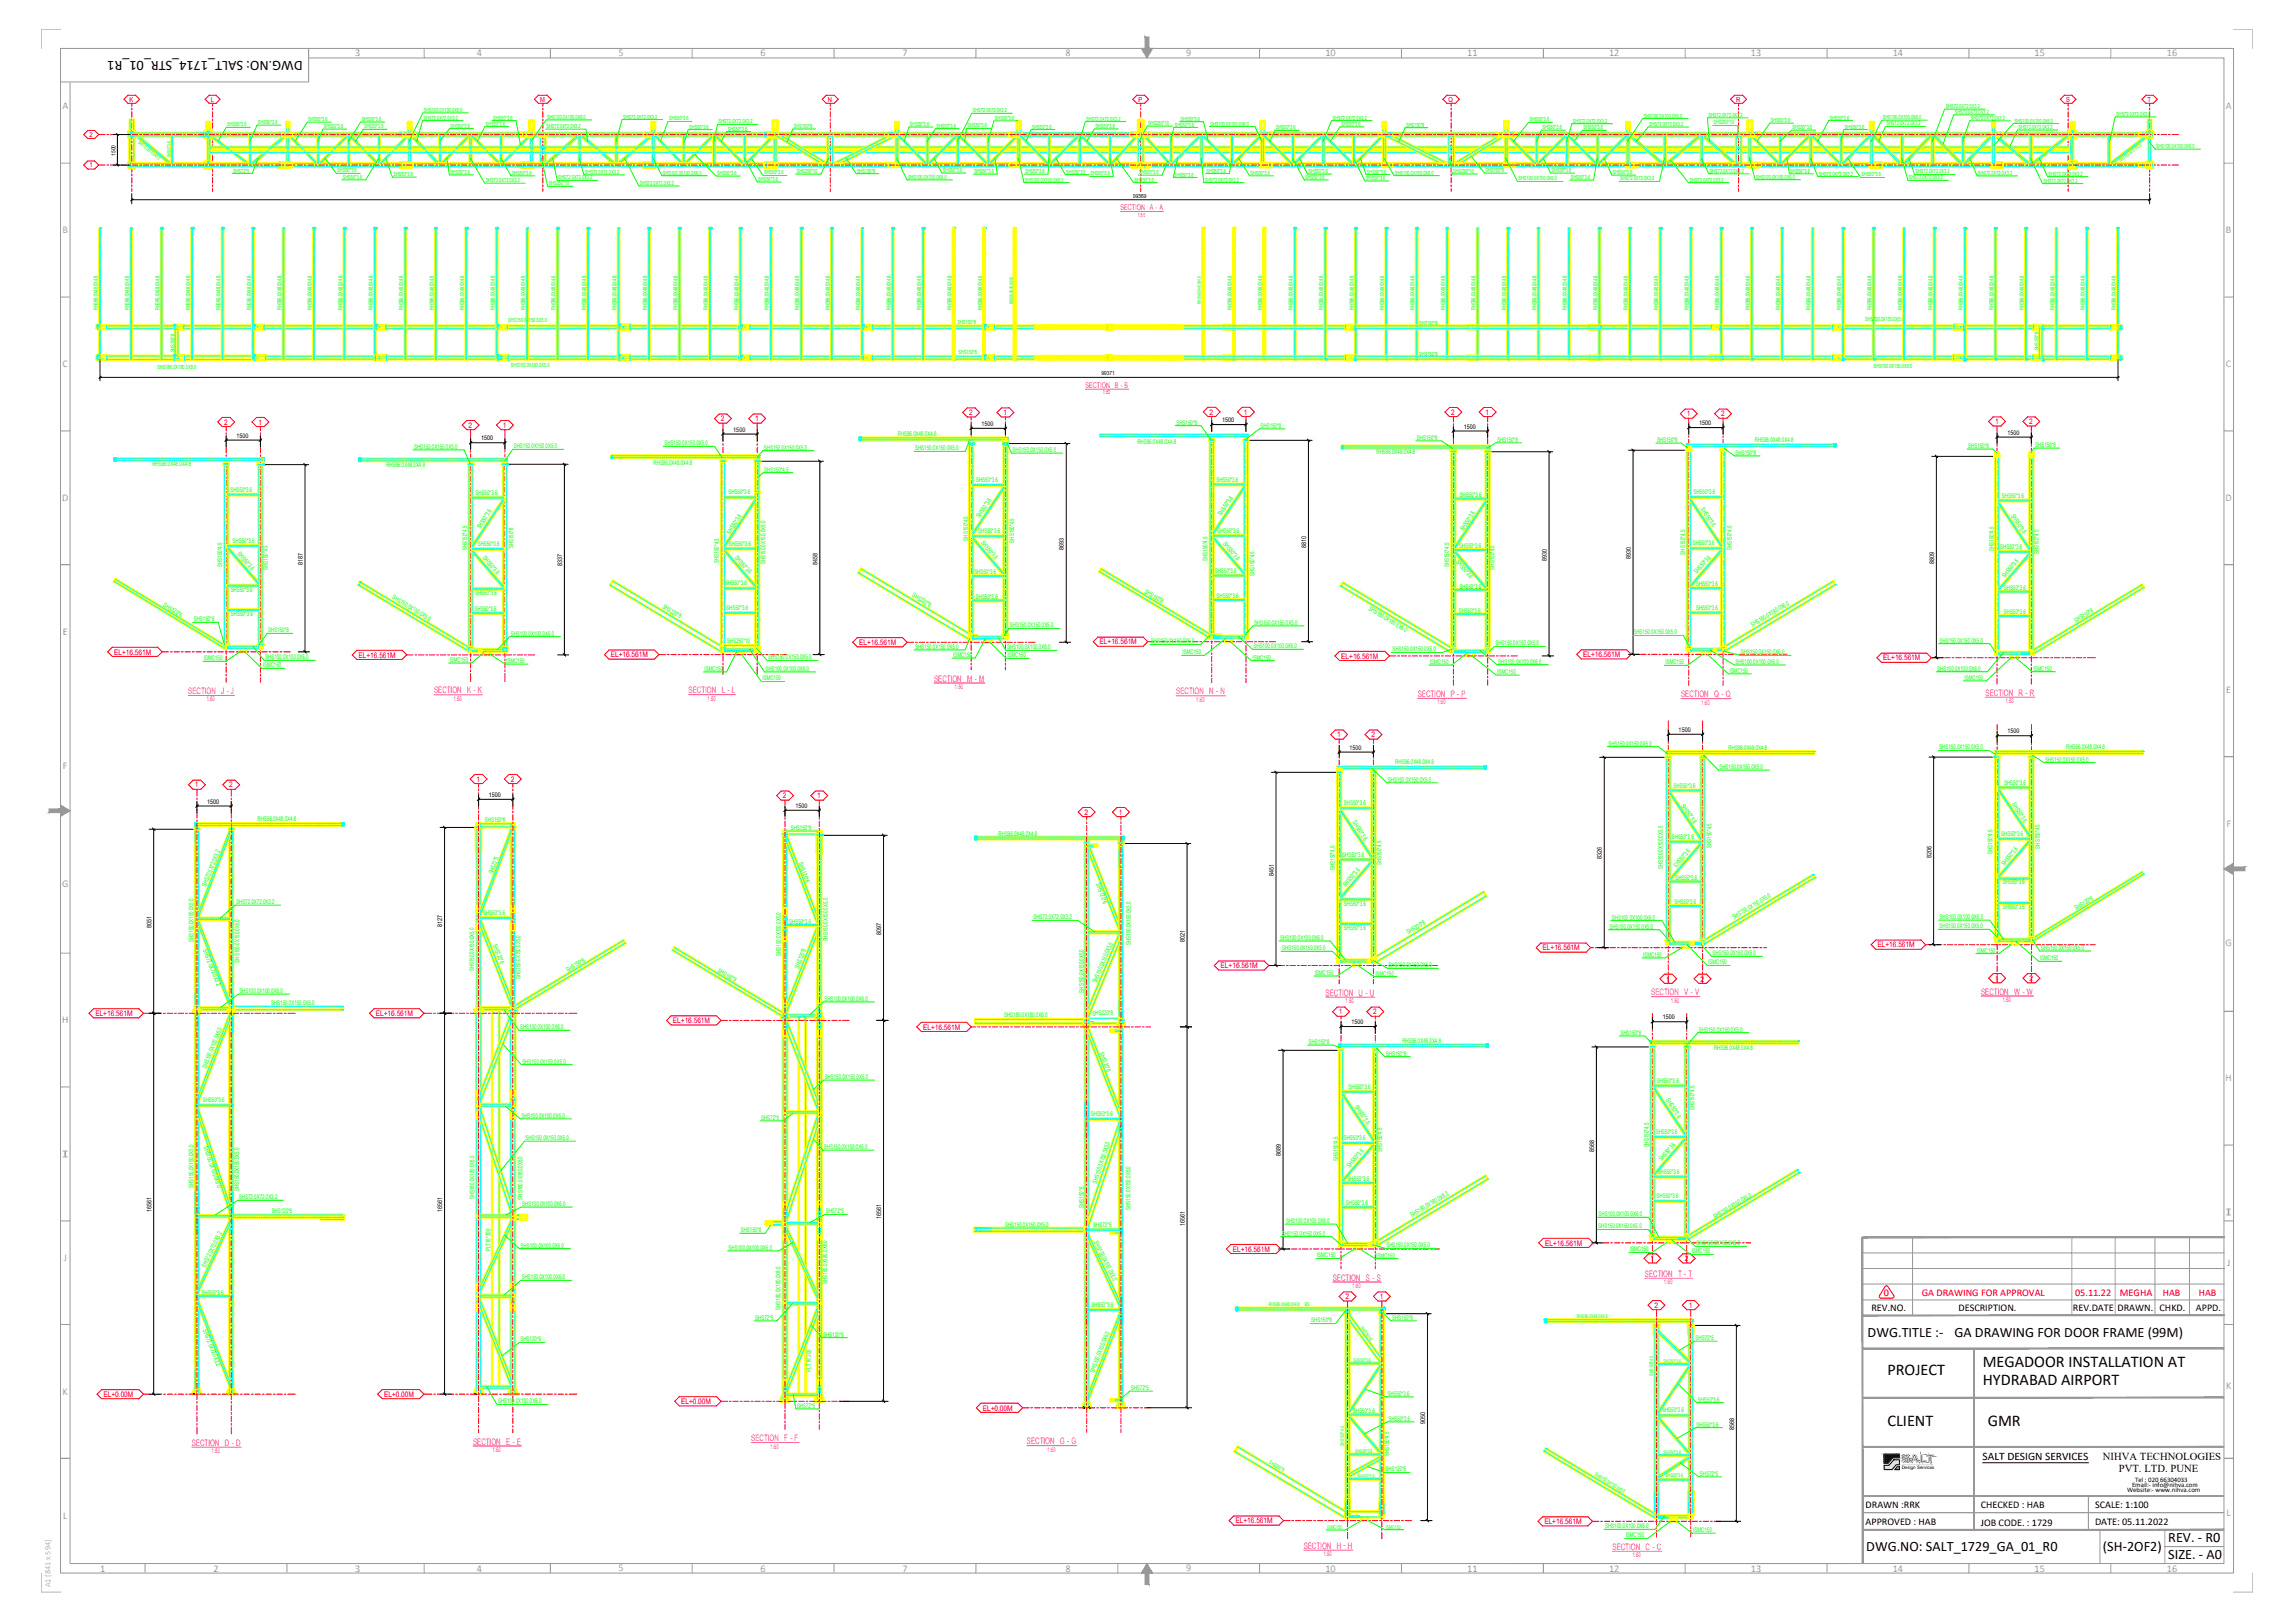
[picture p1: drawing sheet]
<svg xmlns="http://www.w3.org/2000/svg" width="841mm" height="594mm" viewBox="0 0 841 594" stroke-linecap="round" stroke-linejoin="round" font-family="sans-serif">
<defs><g id="words">
<g font-size="6">
<text x="691.7" y="503.5">PROJECT</text>
<text x="726.6" y="500.5">MEGADOOR INSTALLATION AT</text>
<text x="726.6" y="507.4">HYDRABAD AIRPORT</text>
<text x="691.7" y="522.4">CLIENT</text>
<text x="728.4" y="522.4">GMR</text>
</g>
<g font-size="5.2">
<text x="110.9" y="22.2" transform="rotate(-180 110.9 22.2)">DWG.NO: SALT_1714_STR_01_R1</text>
<text x="684.4" y="489.7">DWG.TITLE :-</text>
<text x="716.2" y="489.7">GA DRAWING FOR DOOR FRAME (99M)</text>
<text x="683.9" y="568">DWG.NO: SALT_1729_GA_01_R0</text>
<text x="770.7" y="568">(SH-2OF2)</text>
<text x="794.6" y="564.9">REV. - R0</text>
<text x="794.6" y="571.1">SIZE. - A0</text>
</g>
<text font-size="4.2" x="726.6" y="534.6">SALT DESIGN SERVICES</text>
<g font-size="3.9">
<text x="770.6" y="534.8">NIHVA TECHNOLOGIES</text>
<text x="776.5" y="539.2">PVT. LTD. PUNE</text>
</g>
<g font-size="3.7" fill="#989898">
<text x="130.2" y="20.7">3</text>
<text x="174.7" y="20.7">4</text>
<text x="226.7" y="20.6">5</text>
<text x="278.7" y="20.7">6</text>
<text x="330.7" y="20.7">7</text>
<text x="390.5" y="20.7">8</text>
<text x="434.7" y="20.7">9</text>
<text x="485.7" y="20.7">10</text>
<text x="537.7" y="20.7">11</text>
<text x="589.7" y="20.7">12</text>
<text x="641.6" y="20.7">13</text>
<text x="693.6" y="20.7">14</text>
<text x="745.6" y="20.7">15</text>
<text x="794.1" y="20.7">16</text>
<text x="22.9" y="39.9">A</text>
<text x="815.7" y="39.9">A</text>
<text x="22.9" y="85.4">B</text>
<text x="815.7" y="85.4">B</text>
<text x="22.9" y="134.5">C</text>
<text x="815.7" y="134.5">C</text>
<text x="22.8" y="183.5">D</text>
<text x="815.6" y="183.5">D</text>
<text x="23" y="232.5">E</text>
<text x="815.8" y="253.8">E</text>
<text x="23.1" y="281.6">F</text>
<text x="815.9" y="302.9">F</text>
<text x="22.7" y="325.1">G</text>
<text x="815.6" y="346.3">G</text>
<text x="22.8" y="374.8">H</text>
<text x="815.6" y="396.1">H</text>
<text x="23" y="423.8">T</text>
<text x="24.8" y="421.5" transform="rotate(-180 24.8 421.5)">T</text>
<text x="817.6" y="442.8" transform="rotate(-180 817.6 442.8)">T</text>
<text x="815.8" y="445.1">T</text>
<text x="23.3" y="461.8">J</text>
<text x="816.1" y="463.7">J</text>
<text x="815.8" y="508.8">K</text>
<text x="23" y="510.8">K</text>
<text x="23.1" y="556.3">L</text>
<text x="815.9" y="555.3">L</text>
<text x="36.7" y="575.6">1</text>
<text x="78.2" y="575.6">2</text>
<text x="130.2" y="575.6">3</text>
<text x="174.7" y="575.6">4</text>
<text x="226.7" y="575.6">5</text>
<text x="278.7" y="575.6">6</text>
<text x="330.7" y="575.6">7</text>
<text x="390.5" y="575.6">8</text>
<text x="434.7" y="575.5">9</text>
<text x="485.7" y="575.6">10</text>
<text x="537.7" y="575.6">11</text>
<text x="589.7" y="575.6">12</text>
<text x="641.6" y="575.6">13</text>
<text x="693.6" y="575.6">14</text>
<text x="745.6" y="575.6">15</text>
<text x="794.1" y="575.6">16</text>
</g>
<g font-size="3.7" fill="#f00">
<text x="690.4" y="474.6">0</text>
<text x="704.3" y="474.6">GA DRAWING FOR APPROVAL</text>
<text x="760.4" y="474.6">05.11.22</text>
<text x="776.9" y="474.6">MEGHA</text>
<text x="792.5" y="474.6">HAB</text>
<text x="805.7" y="474.6">HAB</text>
</g>
<g font-size="3.7">
<text x="685.8" y="480.1">REV.NO.</text>
<text x="717.7" y="480.1">DESCRIPTION.</text>
<text x="759.6" y="480.1">REV.DATE</text>
<text x="776" y="480.1">DRAWN.</text>
<text x="791.4" y="480.1">CHKD.</text>
<text x="804.7" y="480.1">APPD.</text>
<text x="683.7" y="552.5">DRAWN :RRK</text>
<text x="725.9" y="552.5">CHECKED : HAB</text>
<text x="767.8" y="552.5">SCALE: 1:100</text>
<text x="683.7" y="558.5">APPROVED : HAB</text>
<text x="725.9" y="558.7">JOB CODE. : 1729</text>
<text x="767.8" y="558.5">DATE: 05.11.2022</text>
</g>
<g font-size="3.3" fill="#f0f">
<text x="342.3" y="249.7">SECTION M - M</text>
<text x="69" y="254.2">SECTION J - J</text>
<text x="159.1" y="253.9">SECTION K - K</text>
<text x="252.4" y="253.9">SECTION L - L</text>
<text x="431" y="254.4">SECTION N - N</text>
<text x="519.5" y="255.3">SECTION P - P</text>
<text x="616" y="255.4">SECTION Q - Q</text>
<text x="727.6" y="254.9">SECTION R - R</text>
<text x="485.8" y="364.7">SECTION U - U</text>
<text x="605.1" y="364.5">SECTION V - V</text>
<text x="726" y="364.3">SECTION W - W</text>
<text x="602.8" y="467.7">SECTION T - T</text>
<text x="488.4" y="469">SECTION S - S</text>
<text x="275.3" y="527.9">SECTION F - F</text>
<text x="70.3" y="529.5">SECTION D - D</text>
<text x="173.3" y="529.1">SECTION E - E</text>
<text x="376.3" y="529">SECTION G - G</text>
<text x="477.7" y="567.2">SECTION H - H</text>
<text x="590.9" y="567.7">SECTION C - C</text>
</g>
<text font-size="3" fill="#7f9fff" x="18.5" y="581.4" transform="rotate(-90 18.5 581.4)">A1 [841 x 594]</text>
<g font-size="2.9" fill="#f0f">
<text x="410.6" y="77">SECTION A - A</text>
<text x="397.8" y="142.1">SECTION B - B</text>
</g>
<g font-size="2.8" fill="#f00">
<text x="82.1" y="155.6">2</text>
<text x="94.7" y="155.6">1</text>
<text x="264.2" y="154.3">2</text>
<text x="276.7" y="154.3">1</text>
<text x="355.1" y="152.1">2</text>
<text x="367.7" y="152.1">1</text>
<text x="443.3" y="151.8">2</text>
<text x="455.9" y="151.8">1</text>
<text x="531.8" y="151.9">2</text>
<text x="544.4" y="151.9">1</text>
<text x="618.1" y="152.5">1</text>
<text x="630.7" y="152.5">2</text>
<text x="731.1" y="155.4">1</text>
<text x="743.6" y="155.4">2</text>
<text x="171.7" y="156.7">2</text>
<text x="184.3" y="156.7">1</text>
<text x="41.8" y="239.8">EL+16.561M</text>
<text x="314.8" y="236.2">EL+16.561M</text>
<text x="403" y="236.1">EL+16.561M</text>
<text x="131.4" y="240.9">EL+16.561M</text>
<text x="223.9" y="240.7">EL+16.561M</text>
<text x="491.5" y="241.2">EL+16.561M</text>
<text x="580.1" y="240.7">EL+16.561M</text>
<text x="690.1" y="241.9">EL+16.561M</text>
<text x="490" y="270">1</text>
<text x="502.6" y="270">2</text>
<text x="174.6" y="286.3">1</text>
<text x="187.2" y="286.3">2</text>
<text x="71.4" y="288.4">1</text>
<text x="84" y="288.4">2</text>
<text x="286.9" y="292.4">2</text>
<text x="299.5" y="292.4">1</text>
<text x="397.5" y="298.4">2</text>
<text x="410" y="298.4">1</text>
<text x="688" y="347">EL+16.561M</text>
<text x="565.3" y="348.1">EL+16.561M</text>
<text x="447.3" y="354.6">EL+16.561M</text>
<text x="610.6" y="359.5">1</text>
<text x="623.2" y="359.5">2</text>
<text x="731.1" y="359.3">1</text>
<text x="743.7" y="359.3">2</text>
<text x="490.7" y="371.5">1</text>
<text x="503.3" y="371.5">2</text>
<text x="34.9" y="372.2">EL+16.561M</text>
<text x="137.7" y="372.1">EL+16.561M</text>
<text x="246.6" y="374.7">EL+16.561M</text>
<text x="338.3" y="377.1">EL+16.561M</text>
<text x="451.8" y="458.4">EL+16.561M</text>
<text x="566.2" y="456.2">EL+16.561M</text>
<text x="604.8" y="461.9">1</text>
<text x="617.4" y="461.9">2</text>
<text x="493.1" y="475.9">2</text>
<text x="505.6" y="475.9">1</text>
<text x="606.3" y="479">2</text>
<text x="618.8" y="479">1</text>
<text x="37.9" y="511.6">EL+0.00M</text>
<text x="140.7" y="511.6">EL+0.00M</text>
<text x="249.6" y="514.2">EL+0.00M</text>
<text x="360.1" y="516.6">EL+0.00M</text>
<text x="452.8" y="558">EL+16.561M</text>
<text x="565.9" y="558.2">EL+16.561M</text>
</g>
<g font-size="2.5" fill="#f00">
<text x="47.5" y="37.3">K</text>
<text x="77.3" y="37.3">L</text>
<text x="197.9" y="37.3">M</text>
<text x="303.4" y="37.3">N</text>
<text x="417.2" y="37.3">P</text>
<text x="530.9" y="37.3">Q</text>
<text x="636.3" y="37.3">R</text>
<text x="757.1" y="37.3">S</text>
<text x="787" y="37.3">T</text>
<text x="32.8" y="50.2">2</text>
<text x="32.8" y="61.3">1</text>
</g>
<g font-size="2.5">
<text x="781.3" y="544.6">Email:- info@nihva.com</text>
<text x="782.5" y="542.7">Tel : 020 66304033</text>
<text x="779.5" y="546.5">Website:- www.nihva.com</text>
</g>
<g font-size="2.3" fill="#0f0">
<text x="431.1" y="155.5">SHS150*8</text>
<text x="329" y="159.6">RHS96.0X48.0X4.8</text>
<text x="461.9" y="156.7">SHS150*8</text>
<text x="519.3" y="161.1">SHS150*8</text>
<text x="548.6" y="161.8">SHS150*8</text>
<text x="607.2" y="161.9">SHS150*8</text>
<text x="643.1" y="161.8">RHS96.0X48.0X4.8</text>
<text x="151.7" y="164.4">SHS150.0X150.0X5.0</text>
<text x="188.3" y="164.2">SHS150.0X150.0X5.0</text>
<text x="243.5" y="163.1">SHS150.0X150.0X5.0</text>
<text x="279.9" y="164.7">SHS150.0X150.0X5.0</text>
<text x="335.4" y="164.9">SHS150.0X150.0X5.0</text>
<text x="371.1" y="165.6">SHS150.0X150.0X5.0</text>
<text x="416.8" y="162.5">RHS96.0X48.0X4.8</text>
<text x="504.5" y="166.2">RHS96.0X48.0X4.8</text>
<text x="636" y="166.6">SHS150*8</text>
<text x="721.3" y="164.1">SHS150*8</text>
<text x="745.8" y="163.7">SHS150*8</text>
<text x="55.9" y="170.7">RHS96.0X48.0X4.8</text>
<text x="141.6" y="171.1">RHS96.0X48.0X4.8</text>
<text x="239.5" y="170.1">RHS96.0X48.0X4.8</text>
<text x="280.1" y="172.7">SHS150*4.5</text>
<text x="357.7" y="176.6">SHS50*3.6</text>
<text x="445.8" y="176.6">SHS50*3.6</text>
<text x="84.4" y="180.1">SHS50*3.6</text>
<text x="174.3" y="181.2">SHS50*3.6</text>
<text x="266.9" y="181.1">SHS50*3.6</text>
<text x="534.9" y="181.9">SHS50*3.6</text>
<text x="620.6" y="181">SHS50*3.6</text>
<text x="733.6" y="182.2">SHS50*3.6</text>
<text x="359" y="189.8" transform="rotate(-56 359 189.8)">SHS50*3.6</text>
<text x="447.6" y="189" transform="rotate(-56 447.6 189)">SHS50*3.6</text>
<text x="623.1" y="186.5" transform="rotate(56 623.1 186.5)">SHS50*3.6</text>
<text x="736.9" y="188.9" transform="rotate(56 736.9 188.9)">SHS50*3.6</text>
<text x="176" y="193.9" transform="rotate(-57 176 193.9)">SHS50*3.6</text>
<text x="267.6" y="195.8" transform="rotate(-56 267.6 195.8)">SHS50*3.6</text>
<text x="354.8" y="198" transform="rotate(-90 354.8 198)">SHS150*4.5</text>
<text x="358.5" y="195.4">SHS50*3.6</text>
<text x="446.1" y="195.2">SHS50*3.6</text>
<text x="536.3" y="194.6" transform="rotate(-56 536.3 194.6)">SHS50*3.6</text>
<text x="85.2" y="198.8">SHS50*3.6</text>
<text x="86.9" y="202.9" transform="rotate(49 86.9 202.9)">SHS50*3.6</text>
<text x="171.2" y="201.5" transform="rotate(-90 171.2 201.5)">SHS150*4.5</text>
<text x="175.1" y="200">SHS50*3.6</text>
<text x="188.2" y="200.9" transform="rotate(-90 188.2 200.9)">SHS150*8</text>
<text x="267.1" y="199.9">SHS50*3.6</text>
<text x="359.4" y="198.9" transform="rotate(49 359.4 198.9)">SHS50*3.6</text>
<text x="371.6" y="198.7" transform="rotate(-90 371.6 198.7)">SHS150*4.5</text>
<text x="448.1" y="199.3" transform="rotate(49 448.1 199.3)">SHS50*3.6</text>
<text x="534.7" y="200.9">SHS50*3.6</text>
<text x="617.5" y="203.1" transform="rotate(-90 617.5 203.1)">SHS150*4.5</text>
<text x="620.3" y="199.8">SHS50*3.6</text>
<text x="634.6" y="201.5" transform="rotate(-90 634.6 201.5)">SHS150*4.5</text>
<text x="730.6" y="201.8" transform="rotate(-90 730.6 201.8)">SHS150*4.5</text>
<text x="733" y="201">SHS50*3.6</text>
<text x="747.2" y="203.1" transform="rotate(-90 747.2 203.1)">SHS150*4.5</text>
<text x="81.4" y="207.7" transform="rotate(-90 81.4 207.7)">SHS150*4.5</text>
<text x="98.1" y="208.7" transform="rotate(-90 98.1 208.7)">SHS150*4.5</text>
<text x="176.8" y="204.4" transform="rotate(49 176.8 204.4)">SHS50*3.6</text>
<text x="263.4" y="206.1" transform="rotate(-90 263.4 206.1)">SHS150*4.5</text>
<text x="269.1" y="204.4" transform="rotate(47 269.1 204.4)">SHS50*3.6</text>
<text x="280.5" y="206.7" transform="rotate(-90 280.5 206.7)">SHS150.0X150.0X5.0</text>
<text x="442.5" y="205.5" transform="rotate(-90 442.5 205.5)">SHS150*4.5</text>
<text x="445.2" y="210">SHS50*3.6</text>
<text x="531.1" y="207.8" transform="rotate(-90 531.1 207.8)">SHS150*4.5</text>
<text x="533.5" y="205.9" transform="rotate(49 533.5 205.9)">SHS50*3.6</text>
<text x="547.6" y="208.6" transform="rotate(-90 547.6 208.6)">SHS150*4.5</text>
<text x="265.7" y="214.4">SHS50*3.6</text>
<text x="357.1" y="210.1">SHS50*3.6</text>
<text x="459.8" y="210.9" transform="rotate(-90 459.8 210.9)">SHS150*4.5</text>
<text x="534.8" y="215.6">SHS50*3.6</text>
<text x="621.6" y="214.5">SHS50*3.6</text>
<text x="621.8" y="210.3" transform="rotate(-49 621.8 210.3)">SHS50*3.6</text>
<text x="734.7" y="211.7" transform="rotate(-49 734.7 211.7)">SHS50*3.6</text>
<text x="84.5" y="216.7">SHS50*3.6</text>
<text x="143.6" y="219.2" transform="rotate(31 143.6 219.2)">SHS150.0X150.0X5.0</text>
<text x="174.1" y="217.9">SHS50*3.6</text>
<text x="334.2" y="218.4" transform="rotate(31 334.2 218.4)">SHS220*8</text>
<text x="357.6" y="219.3">SHS50*3.6</text>
<text x="419.3" y="217.1" transform="rotate(31 419.3 217.1)">SHS150*8</text>
<text x="445.8" y="219.1">SHS50*3.6</text>
<text x="734.3" y="216.1">SHS50*3.6</text>
<text x="59.7" y="222.1" transform="rotate(31 59.7 222.1)">SHS120*6</text>
<text x="71" y="227.5">SHS150*8</text>
<text x="84.6" y="225.6">SHS50*3.6</text>
<text x="173.9" y="223.8">SHS50*3.6</text>
<text x="242.6" y="222.7" transform="rotate(31 242.6 222.7)">SHS220*8</text>
<text x="266.2" y="223.4">SHS50*3.6</text>
<text x="501.4" y="223.4" transform="rotate(31 501.4 223.4)">SHS180.0X180.0X6.0</text>
<text x="534.6" y="224.4">SHS50*3.6</text>
<text x="621.6" y="223.4">SHS50*3.6</text>
<text x="734.3" y="225.1">SHS50*3.6</text>
<text x="98.3" y="231.6">SHS150*8</text>
<text x="187.2" y="232.8">SHS100.0X100.0X6.0</text>
<text x="370.1" y="229.8">SHS150.0X150.0X5.0</text>
<text x="459.5" y="228.8">SHS150.0X150.0X5.0</text>
<text x="598.6" y="232.3">SHS150.0X150.0X5.0</text>
<text x="642.3" y="229.6" transform="rotate(-31 642.3 229.6)">SHS180.0X180.0X6.0</text>
<text x="760.8" y="228" transform="rotate(-31 760.8 228)">SHS150*8</text>
<text x="266.4" y="235.5">SHS250*10</text>
<text x="335.4" y="237.6">SHS150.0X150.0X5.0</text>
<text x="369" y="237.8">SHS100.0X100.0X6.0</text>
<text x="421.8" y="235.6">SHS150.0X150.0X6.0</text>
<text x="433.4" y="239.6">ISMC150</text>
<text x="459.4" y="237.4">SHS100.0X100.0X6.0</text>
<text x="510.3" y="238.6">SHS150.0X150.0X5.0</text>
<text x="548" y="236.4">SHS150.0X150.0X5.0</text>
<text x="638" y="239.6">SHS150.0X150.0X6.0</text>
<text x="710.8" y="235.4">SHS150.0X150.0X5.0</text>
<text x="74.8" y="241.8">ISMC150</text>
<text x="96.3" y="244.4">ISMC150</text>
<text x="97.2" y="241.4">SHS100.0X100.0X6.0</text>
<text x="164.8" y="242.4">ISMC150</text>
<text x="185.5" y="242.8">ISMC150</text>
<text x="258.2" y="245.7">ISMC150</text>
<text x="280.5" y="245.7">SHS100.0X100.0X6.0</text>
<text x="281.5" y="241.5">SHS150.0X150.0X5.0</text>
<text x="349.3" y="240.6">ISMC150</text>
<text x="369.2" y="240.7">ISMC150</text>
<text x="459" y="241.6">ISMC150</text>
<text x="524" y="243.2">ISMC150</text>
<text x="549" y="243.1">SHS100.0X100.0X6.0</text>
<text x="610.3" y="243.3">ISMC150</text>
<text x="636" y="243.2">SHS100.0X100.0X6.0</text>
<text x="709.9" y="245.6">SHS100.0X100.0X6.0</text>
<text x="745.1" y="245.6">ISMC150</text>
<text x="279.4" y="249.2">ISMC150</text>
<text x="548.7" y="246.9">ISMC150</text>
<text x="633.8" y="246.4">ISMC150</text>
<text x="719.9" y="249">ISMC150</text>
<text x="589.4" y="273.1">SHS150.0X150.0X5.0</text>
<text x="633.5" y="274.8">RHS96.0X48.0X4.8</text>
<text x="710.7" y="274.5">SHS150.0X150.0X5.0</text>
<text x="757.2" y="274.5">RHS96.0X48.0X4.8</text>
<text x="511.3" y="280">RHS96.0X48.0X4.8</text>
<text x="630.1" y="281.7">SHS150.0X150.0X5.0</text>
<text x="749.4" y="278.9">SHS150.0X150.0X5.0</text>
<text x="508.6" y="286.3">SHS150.0X150.0X5.0</text>
<text x="734.4" y="287.3">SHS50*3.6</text>
<text x="613.3" y="288.4">SHS50*3.6</text>
<text x="492.5" y="295">SHS50*3.6</text>
<text x="615.9" y="295.2" transform="rotate(54 615.9 295.2)">SHS50*3.6</text>
<text x="737.2" y="294.6" transform="rotate(56 737.2 294.6)">SHS50*3.6</text>
<text x="94.4" y="300.7">RHS96.0X48.0X4.8</text>
<text x="177.7" y="300.9">SHS150*8</text>
<text x="289.8" y="304.1">SHS150*8</text>
<text x="495.6" y="301.2" transform="rotate(58 495.6 301.2)">SHS50*3.6</text>
<text x="365.9" y="306.1">RHS96.0X48.0X4.8</text>
<text x="612.7" y="307.2">SHS50*3.6</text>
<text x="627.2" y="310.5" transform="rotate(-90 627.2 310.5)">SHS150*4.5</text>
<text x="733.4" y="306.1">SHS50*3.6</text>
<text x="747.5" y="310.8" transform="rotate(-90 747.5 310.8)">SHS150*4.5</text>
<text x="292.6" y="316.3" transform="rotate(69 292.6 316.3)">SHS120*6</text>
<text x="491.9" y="313.7">SHS50*3.6</text>
<text x="506.3" y="316.9" transform="rotate(-90 506.3 316.9)">SHS150*4.5</text>
<text x="614.3" y="317.8" transform="rotate(-49 614.3 317.8)">SHS50*3.6</text>
<text x="730.1" y="312.8" transform="rotate(-90 730.1 312.8)">SHS150*4.5</text>
<text x="734.5" y="317.1" transform="rotate(-50 734.5 317.1)">SHS50*3.6</text>
<text x="180.5" y="320.3" transform="rotate(-70 180.5 320.3)">SHS72*5</text>
<text x="401.7" y="324" transform="rotate(69 401.7 324)">SHS120*6</text>
<text x="489.2" y="318.7" transform="rotate(-90 489.2 318.7)">SHS150*4.5</text>
<text x="609.4" y="318.5" transform="rotate(-90 609.4 318.5)">SHS150.0X150.0X5.0</text>
<text x="614" y="322.3">SHS50*3.6</text>
<text x="734" y="323.9">SHS50*3.6</text>
<text x="75.5" y="324.8" transform="rotate(-68 75.5 324.8)">SHS72.0X72.0X3.2</text>
<text x="493.2" y="324.9" transform="rotate(-49 493.2 324.9)">SHS50*3.6</text>
<text x="86.5" y="331.1">SHS72.0X72.0X3.2</text>
<text x="177.1" y="335.1">SHS50*3.6</text>
<text x="492.5" y="331.7">SHS50*3.6</text>
<text x="613.6" y="331.1">SHS50*3.6</text>
<text x="734" y="332.9">SHS50*3.6</text>
<text x="760.8" y="333.5" transform="rotate(-31 760.8 333.5)">SHS120*6</text>
<text x="289.2" y="338.4" transform="rotate(-1 289.2 338.4)">SHS50*3.6</text>
<text x="378.7" y="336.7">SHS72.0X72.0X3.2</text>
<text x="492.5" y="340.6">SHS50*3.6</text>
<text x="589.9" y="340.1">SHS150.0X150.0X5.0</text>
<text x="590.7" y="336.8">SHS100.0X100.0X6.0</text>
<text x="635.5" y="336.7" transform="rotate(-31 635.5 336.7)">SHS150.0X150.0X5.0</text>
<text x="710.7" y="340">SHS150.0X150.0X5.0</text>
<text x="710.8" y="336.6">SHS100.0X100.0X6.0</text>
<text x="70.9" y="345" transform="rotate(-90 70.9 345)">SHS150.0X150.0X5.0</text>
<text x="180.6" y="346.1" transform="rotate(69 180.6 346.1)">SHS120*6</text>
<text x="303.4" y="344.8" transform="rotate(-90 303.4 344.8)">SHS150.0X150.0X5.0</text>
<text x="414.4" y="346.1" transform="rotate(-90 414.4 346.1)">SHS150.0X150.0X5.0</text>
<text x="469.1" y="344.3">SHS100.0X100.0X6.0</text>
<text x="516" y="342.2" transform="rotate(-30 516 342.2)">SHS220*8</text>
<text x="747.9" y="347.9">SHS150.0X150.0X5.0</text>
<text x="74.3" y="348.1" transform="rotate(68 74.3 348.1)">SHS72.0X72.0X3.2</text>
<text x="87.7" y="352.6" transform="rotate(-90 87.7 352.6)">SHS150.0X150.0X5.0</text>
<text x="286.1" y="350.1" transform="rotate(-90 286.1 350.1)">SHS150.0X150.0X5.0</text>
<text x="469.9" y="348">SHS150.0X150.0X5.0</text>
<text x="602.1" y="350.5">ISMC150</text>
<text x="626" y="353.2">ISMC150</text>
<text x="627.6" y="349.9">SHS150.0X150.0X5.0</text>
<text x="724.5" y="348.9">ISMC150</text>
<text x="747.5" y="351.7">ISMC150</text>
<text x="173.7" y="355.8" transform="rotate(-90 173.7 355.8)">SHS150.0X150.0X5.0</text>
<text x="190.7" y="358.5" transform="rotate(-90 190.7 358.5)">SHS150.0X150.0X5.0</text>
<text x="208.1" y="356.1" transform="rotate(-31 208.1 356.1)">SHS150*8</text>
<text x="262.8" y="356" transform="rotate(31 262.8 356)">SHS150*8</text>
<text x="292.7" y="354.8" transform="rotate(-68 292.7 354.8)">SHS120*6</text>
<text x="481.9" y="357.1">ISMC150</text>
<text x="504" y="357.3">ISMC150</text>
<text x="508.9" y="354.2">SHS150.0X150.0X5.0</text>
<text x="87.7" y="363.7">SHS100.0X100.0X6.0</text>
<text x="397.1" y="363.6" transform="rotate(-90 397.1 363.6)">SHS150.0X150.0X5.0</text>
<text x="401.8" y="360.2" transform="rotate(-67 401.8 360.2)">SHS150.0X150.0X5.0</text>
<text x="99.3" y="368">SHS150.0X150.0X5.0</text>
<text x="302.1" y="366.6">SHS100.0X100.0X6.0</text>
<text x="400.4" y="372" transform="rotate(-3 400.4 372)">SHS220*8</text>
<text x="190.6" y="377">SHS100.0X100.0X6.0</text>
<text x="368" y="372.5">SHS180.0X180.0X6.0</text>
<text x="622.6" y="377.8">SHS150.0X150.0X5.0</text>
<text x="479.6" y="382.4">SHS150*8</text>
<text x="513.9" y="382">RHS96.0X48.0X4.8</text>
<text x="593.8" y="379">SHS150*8</text>
<text x="191.4" y="389.5">SHS150.0X150.0X5.0</text>
<text x="402.9" y="385.6" transform="rotate(69 402.9 385.6)">SHS120*6</text>
<text x="507.9" y="386.6">SHS150*8</text>
<text x="628.1" y="384.7">RHS96.0X48.0X4.8</text>
<text x="75.6" y="391.5" transform="rotate(-68 75.6 391.5)">SHS100.0X100.0X6.0</text>
<text x="302.2" y="395.2">SHS150.0X150.0X5.0</text>
<text x="494.2" y="398.8">SHS50*3.6</text>
<text x="607.2" y="396.5">SHS50*3.6</text>
<text x="74.3" y="403.8">SHS50*3.6</text>
<text x="496.4" y="405.3" transform="rotate(56 496.4 405.3)">SHS50*3.6</text>
<text x="610.4" y="403" transform="rotate(56 610.4 403)">SHS50*3.6</text>
<text x="621" y="406.6" transform="rotate(-90 621 406.6)">SHS150*4.5</text>
<text x="191.1" y="409.4">SHS100.0X100.0X6.0</text>
<text x="278.9" y="410.1">SHS72*5</text>
<text x="399.7" y="408.7">SHS50*3.6</text>
<text x="192.6" y="417.6">SHS150.0X150.0X5.0</text>
<text x="492.4" y="417.6">SHS50*3.6</text>
<text x="606.8" y="415.4">SHS50*3.6</text>
<text x="74.6" y="420" transform="rotate(71 74.6 420)">SHS100.0X100.0X6.0</text>
<text x="302" y="420.9">SHS150.0X150.0X5.0</text>
<text x="490.4" y="425.2" transform="rotate(-90 490.4 425.2)">SHS150*4.5</text>
<text x="506.5" y="421.9" transform="rotate(-90 506.5 421.9)">SHS150*4.5</text>
<text x="604.2" y="420.3" transform="rotate(-90 604.2 420.3)">SHS150*4.5</text>
<text x="609" y="425.3" transform="rotate(-49 609 425.3)">SHS50*3.6</text>
<text x="494.7" y="427.8" transform="rotate(-49 494.7 427.8)">SHS50*3.6</text>
<text x="607.5" y="430.1">SHS50*3.6</text>
<text x="70.9" y="435.1" transform="rotate(-90 70.9 435.1)">SHS150.0X150.0X5.0</text>
<text x="87.6" y="436.2" transform="rotate(-90 87.6 436.2)">SHS150.0X150.0X5.0</text>
<text x="402" y="433.5" transform="rotate(-72 402 433.5)">SHS150.0X150.0X5.0</text>
<text x="493.7" y="432.6">SHS50*3.6</text>
<text x="87.6" y="439.2">SHS72.0X72.0X3.2</text>
<text x="173.9" y="439.2" transform="rotate(-90 173.9 439.2)">SHS180.0X180.0X6.0</text>
<text x="191.4" y="441.7">SHS100.0X100.0X6.0</text>
<text x="191.4" y="439.4" transform="rotate(-90 191.4 439.4)">SHS180.0X180.0X6.0</text>
<text x="397.1" y="442.4" transform="rotate(-90 397.1 442.4)">SHS150*8</text>
<text x="414.2" y="443.1" transform="rotate(-90 414.2 443.1)">SHS150.0X150.0X5.0</text>
<text x="493.2" y="441.5">SHS50*3.6</text>
<text x="607.1" y="438.9">SHS50*3.6</text>
<text x="99.6" y="444.4">SHS120*6</text>
<text x="302.6" y="444.5">SHS72*5</text>
<text x="368.3" y="449.3">SHS150.0X150.0X5.0</text>
<text x="400.7" y="449.5">SHS72*5</text>
<text x="471.3" y="448">SHS100.0X100.0X6.0</text>
<text x="517.4" y="445.8" transform="rotate(-31 517.4 445.8)">SHS180.0X180.0X8.0</text>
<text x="585.7" y="449.9">SHS150.0X150.0X5.0</text>
<text x="585.8" y="445.4">SHS100.0X100.0X6.0</text>
<text x="628.5" y="446.4" transform="rotate(-31 628.5 446.4)">SHS150.0X150.0X5.0</text>
<text x="271.5" y="451.3">SHS150*8</text>
<text x="400.8" y="454.9" transform="rotate(64 400.8 454.9)">SHS100.0X100.0X6.0</text>
<text x="469.7" y="452.5">SHS150.0X150.0X5.0</text>
<text x="179.8" y="458.3" transform="rotate(-90 179.8 458.3)">PLT16*300</text>
<text x="190.8" y="457">SHS100.0X100.0X6.0</text>
<text x="267" y="457.8">SHS100.0X100.0X6.0</text>
<text x="482.7" y="460.5">ISMC150</text>
<text x="504.4" y="460.6">ISMC150</text>
<text x="508.1" y="456.8">SHS150.0X150.0X5.0</text>
<text x="597.3" y="458.3">ISMC150</text>
<text x="619.9" y="459.1">ISMC150</text>
<text x="621.7" y="456.2">SHS150.0X150.0X5.0</text>
<text x="75.3" y="464.4" transform="rotate(-65 75.3 464.4)">SHS72.0X72.0X3.2</text>
<text x="191.2" y="468.6">SHS100.0X100.0X6.0</text>
<text x="303.1" y="470.2" transform="rotate(-90 303.1 470.2)">SHS180.0X180.0X8.0</text>
<text x="73.8" y="474.5">SHS50*3.6</text>
<text x="286" y="479.8" transform="rotate(-90 286 479.8)">SHS180.0X180.0X8.0</text>
<text x="399.9" y="478.9">SHS50*3.6</text>
<text x="276.8" y="483.4">SHS72*5</text>
<text x="480.5" y="484.4">SHS150*8</text>
<text x="510.2" y="483.4">SHS150*8</text>
<text x="74.4" y="487.3" transform="rotate(69 74.4 487.3)">SHS72.0X72.0X3.2</text>
<text x="190.7" y="491.3">SHS120*6</text>
<text x="301.6" y="489.5">SHS120*6</text>
<text x="621.4" y="490.8">SHS72*5</text>
<text x="297.2" y="502.4" transform="rotate(-90 297.2 502.4)">PLT16*300</text>
<text x="401" y="502.8" transform="rotate(-69 401 502.8)">SHS100.0X100.0X6.0</text>
<text x="414.4" y="509.1">SHS72*5</text>
<text x="182.5" y="514">SHS100.0X100.0X6.0</text>
<text x="292.1" y="515.6">SHS72*5</text>
<text x="508.5" y="511.2">SHS50*3.6</text>
<text x="622.2" y="513.4">SHS50*3.6</text>
<text x="495.8" y="517.4" transform="rotate(1 495.8 517.4)">SHS50*3.6</text>
<text x="508.8" y="520.4">SHS50*3.6</text>
<text x="609.1" y="517.3">SHS50*3.6</text>
<text x="621.7" y="522.5">SHS50*3.6</text>
<text x="509.1" y="533.2" transform="rotate(-90 509.1 533.2)">SHS150*4.5</text>
<text x="507.8" y="538.9">SHS120*6</text>
<text x="622.9" y="540.5">SHS72*5</text>
<text x="588.2" y="559.7">SHS100.0X100.0X6.0</text>
<text x="595.7" y="563.1">ISMC150</text>
<text x="620.5" y="561.1">ISMC150</text>
</g>
<g font-size="2.3">
<text x="447.8" y="154.7">1500</text>
<text x="622.7" y="155.8">1500</text>
<text x="86.7" y="160.4">1500</text>
<text x="176.3" y="161.3">1500</text>
<text x="268.7" y="158.2">1500</text>
<text x="359.7" y="156.1">1500</text>
<text x="536.4" y="157">1500</text>
<text x="735.6" y="159.2">1500</text>
<text x="389.9" y="201.3" transform="rotate(-90 389.9 201.3)">8693</text>
<text x="478.7" y="200.6" transform="rotate(-90 478.7 200.6)">8810</text>
<text x="110.9" y="206.9" transform="rotate(-90 110.9 206.9)">8187</text>
<text x="206" y="207.5" transform="rotate(-90 206 207.5)">8337</text>
<text x="299.6" y="206.8" transform="rotate(-90 299.6 206.8)">8458</text>
<text x="566.8" y="205.3" transform="rotate(-90 566.8 205.3)">8930</text>
<text x="597.6" y="204.8" transform="rotate(-90 597.6 204.8)">8930</text>
<text x="708.8" y="206.5" transform="rotate(-90 708.8 206.5)">8809</text>
<text x="615.2" y="268.1">1500</text>
<text x="735.7" y="268.6">1500</text>
<text x="494.6" y="274.6">1500</text>
<text x="179.2" y="291.9">1500</text>
<text x="76" y="294.4">1500</text>
<text x="291.5" y="296">1500</text>
<text x="587" y="314.7" transform="rotate(-90 587 314.7)">8326</text>
<text x="707.8" y="314.1" transform="rotate(-90 707.8 314.1)">8206</text>
<text x="466.8" y="320.7" transform="rotate(-90 466.8 320.7)">8451</text>
<text x="55.5" y="339.9" transform="rotate(-90 55.5 339.9)">8051</text>
<text x="162.1" y="339.6" transform="rotate(-90 162.1 339.6)">8127</text>
<text x="323" y="342.3" transform="rotate(-90 323 342.3)">8097</text>
<text x="434.2" y="345" transform="rotate(-90 434.2 345)">8021</text>
<text x="495.2" y="375.1">1500</text>
<text x="609.3" y="373.4">1500</text>
<text x="469.4" y="423.6" transform="rotate(-90 469.4 423.6)">8689</text>
<text x="584.2" y="421.8" transform="rotate(-90 584.2 421.8)">8568</text>
<text x="55.5" y="444" transform="rotate(-90 55.5 444)">16561</text>
<text x="162.1" y="444" transform="rotate(-90 162.1 444)">16561</text>
<text x="323" y="446.6" transform="rotate(-90 323 446.6)">16561</text>
<text x="434.2" y="449" transform="rotate(-90 434.2 449)">16561</text>
<text x="522.3" y="521.5" transform="rotate(-90 522.3 521.5)">9050</text>
<text x="635.5" y="523.8" transform="rotate(-90 635.5 523.8)">8568</text>
</g>
<g font-size="2.3" fill="#f0f">
<text x="75.7" y="256.9">1:80</text>
<text x="166.2" y="256.6">1:80</text>
<text x="259.2" y="256.6">1:80</text>
<text x="349.8" y="252.3">1:80</text>
<text x="438.3" y="257">1:80</text>
<text x="526.6" y="258">1:80</text>
<text x="734.9" y="257.6">1:80</text>
<text x="623.4" y="258.1">1:80</text>
<text x="493" y="367.4">1:80</text>
<text x="612.2" y="367.2">1:80</text>
<text x="733.8" y="367">1:80</text>
<text x="495.5" y="471.7">1:80</text>
<text x="609.8" y="470.4">1:80</text>
<text x="77.5" y="532.2">1:80</text>
<text x="180.5" y="531.8">1:80</text>
<text x="282.3" y="530.5">1:80</text>
<text x="383.7" y="531.7">1:80</text>
<text x="485" y="569.9">1:80</text>
<text x="598.2" y="570.4">1:80</text>
</g>
<g font-size="2.1" fill="#0f0">
<text x="155.3" y="41">SHS100.0X100.0X6.0</text>
<text x="356.5" y="41.1">SHS72.0X72.0X3.2</text>
<text x="713" y="39.6">SHS72.0X72.0X3.2</text>
<text x="716.3" y="41.7">SHS72.0X72.0X3.2</text>
<text x="83.3" y="46.3">SHS50*3.6</text>
<text x="94.5" y="45.5">SHS50*3.6</text>
<text x="113" y="44.4">SHS50*3.6</text>
<text x="118.7" y="46.9">SHS50*3.6</text>
<text x="132.5" y="44.3">SHS50*3.6</text>
<text x="133.4" y="47">SHS50*3.6</text>
<text x="155.2" y="43.8">SHS72.0X72.0X3.2</text>
<text x="165.1" y="46.7">SHS50*3.6</text>
<text x="178" y="46">SHS50*3.6</text>
<text x="180.7" y="43.8">SHS50*3.6</text>
<text x="200.3" y="46.9">SHS72.0X72.0X3.2</text>
<text x="200.5" y="43.6">SHS100.0X100.0X6.0</text>
<text x="228.3" y="43.4">SHS72.0X72.0X3.2</text>
<text x="245.2" y="44.1">SHS50*3.6</text>
<text x="252.6" y="47.1">SHS50*3.6</text>
<text x="263.3" y="45.2">SHS72.0X72.0X3.2</text>
<text x="266.7" y="47.9">SHS50*3.6</text>
<text x="290.9" y="46.9">SHS150*8</text>
<text x="333.5" y="46.2">SHS50*3.6</text>
<text x="343.1" y="46.8">SHS50*3.6</text>
<text x="354.6" y="46.7">SHS50*3.6</text>
<text x="364.6" y="43.9">SHS50*3.6</text>
<text x="378.2" y="47.1">SHS50*3.6</text>
<text x="398.1" y="44.2">SHS72.0X72.0X3.2</text>
<text x="401.4" y="46.9">SHS50*3.6</text>
<text x="420.8" y="45.8">SHS250*10</text>
<text x="430.5" y="46.3">SHS50*3.6</text>
<text x="432.6" y="44.2">SHS50*3.6</text>
<text x="443.6" y="46">SHS100.0X100.0X6.0</text>
<text x="467.6" y="47.4">SHS50*3.6</text>
<text x="488.4" y="43.8">SHS72.0X72.0X3.2</text>
<text x="491.5" y="46.1">SHS50*3.6</text>
<text x="515.3" y="46.4">SHS150*8</text>
<text x="560.6" y="44.4">SHS50*3.6</text>
<text x="565.2" y="47.3">SHS50*3.6</text>
<text x="576.4" y="45">SHS72.0X72.0X3.2</text>
<text x="580.3" y="47.3">SHS50*3.6</text>
<text x="602.4" y="43.1">SHS100.0X100.0X6.0</text>
<text x="604.3" y="46.2">SHS72.0X72.0X3.2</text>
<text x="626.1" y="42.8">SHS72.0X72.0X3.2</text>
<text x="628" y="45.6">SHS250*10</text>
<text x="648.9" y="44.7">SHS50*3.6</text>
<text x="656.9" y="47.3">SHS50*3.6</text>
<text x="670.5" y="43.8">SHS50*3.6</text>
<text x="676.1" y="47.1">SHS50*3.6</text>
<text x="689.9" y="43.7">SHS100.0X100.0X6.0</text>
<text x="691.3" y="46">SHS72.0X72.0X3.2</text>
<text x="722.2" y="43.9">SHS72.0X72.0X3.2</text>
<text x="738.2" y="44.9">SHS100.0X100.0X6.0</text>
<text x="739.7" y="47.3">SHS72.0X72.0X3.2</text>
<text x="775.5" y="42.5">SHS72.0X72.0X3.2</text>
<text x="790.1" y="54.3">SHS100.0X100.0X6.0</text>
<text x="85.4" y="63.2">SHS72*5</text>
<text x="123.6" y="63.1">SHS50*3.6</text>
<text x="125.6" y="65.5">SHS50*3.6</text>
<text x="144.2" y="64.5">SHS50*3.6</text>
<text x="165" y="63.7">SHS50*3.6</text>
<text x="187.6" y="64.1">SHS50*3.6</text>
<text x="204.5" y="65.7">SHS72.0X72.0X3.2</text>
<text x="214.4" y="63.7">SHS72.0X72.0X3.2</text>
<text x="242.9" y="64">SHS100.0X100.0X6.0</text>
<text x="262.8" y="64.1">SHS50*3.6</text>
<text x="280" y="63.9">SHS50*3.6</text>
<text x="292" y="63.4">SHS250*10</text>
<text x="314.1" y="63.2">SHS150*8</text>
<text x="332.8" y="65.5">SHS100.0X100.0X6.0</text>
<text x="345.5" y="63">SHS50*3.6</text>
<text x="357.1" y="63.4">SHS50*3.6</text>
<text x="375.7" y="63.4">SHS50*3.6</text>
<text x="390.8" y="63.6">SHS50*3.6</text>
<text x="399.6" y="64.2">SHS50*3.6</text>
<text x="417.4" y="63.8">SHS50*3.6</text>
<text x="430.3" y="64.7">SHS50*3.6</text>
<text x="442.1" y="63.2">SHS50*3.6</text>
<text x="458.3" y="64">SHS50*3.6</text>
<text x="478.3" y="65.6">SHS50*3.6</text>
<text x="479.5" y="63.4">SHS50*3.6</text>
<text x="500.6" y="65.9">SHS50*3.6</text>
<text x="500.9" y="63.6">SHS50*3.6</text>
<text x="511.2" y="64">SHS100.0X100.0X6.0</text>
<text x="532.5" y="63.4">SHS250*10</text>
<text x="544.4" y="63.1">SHS150*8</text>
<text x="568.6" y="63.1">SHS50*3.6</text>
<text x="575.6" y="65.6">SHS50*3.6</text>
<text x="591" y="63.8">SHS50*3.6</text>
<text x="626.5" y="63.3">SHS72.0X72.0X3.2</text>
<text x="643.6" y="65.5">SHS100.0X100.0X6.0</text>
<text x="656.1" y="63.3">SHS50*3.6</text>
<text x="666.5" y="64.3">SHS72.0X72.0X3.2</text>
<text x="682.2" y="64.6">SHS50*3.6</text>
<text x="699.5" y="65.7">SHS72.0X72.0X3.2</text>
<text x="701.9" y="63.5">SHS72.0X72.0X3.2</text>
<text x="724.8" y="64.1">SHS72.0X72.0X3.2</text>
<text x="750.7" y="64.4">SHS72.0X72.0X3.2</text>
<text x="178" y="66.7">SHS72.0X72.0X3.2</text>
<text x="201.1" y="67.9">SHS250*10</text>
<text x="234.5" y="67.8">SHS72.0X72.0X3.2</text>
<text x="277.9" y="66.3">SHS50*3.6</text>
<text x="375.6" y="66.5">SHS100.0X100.0X6.0</text>
<text x="415.8" y="66.5">SHS50*3.6</text>
<text x="441.5" y="66.5">SHS72.0X72.0X3.2</text>
<text x="556.4" y="66.1">SHS100.0X100.0X6.0</text>
<text x="593.7" y="66.1">SHS72.0X72.0X3.2</text>
<text x="619.1" y="66.6">SHS72.0X72.0X3.2</text>
<text x="748.8" y="66.9">SHS72.0X72.0X3.2</text>
<text x="35.9" y="113.6" transform="rotate(-90 35.9 113.6)">RHS96.0X48.0X4.8</text>
<text x="47.3" y="113.6" transform="rotate(-90 47.3 113.6)">RHS96.0X48.0X4.8</text>
<text x="58.5" y="113.6" transform="rotate(-90 58.5 113.6)">RHS96.0X48.0X4.8</text>
<text x="69.7" y="113.6" transform="rotate(-90 69.7 113.6)">RHS96.0X48.0X4.8</text>
<text x="80.8" y="113.6" transform="rotate(-90 80.8 113.6)">RHS96.0X48.0X4.8</text>
<text x="92" y="113.6" transform="rotate(-90 92 113.6)">RHS96.0X48.0X4.8</text>
<text x="103.1" y="113.6" transform="rotate(-90 103.1 113.6)">RHS96.0X48.0X4.8</text>
<text x="114.3" y="113.6" transform="rotate(-90 114.3 113.6)">RHS96.0X48.0X4.8</text>
<text x="125.5" y="113.6" transform="rotate(-90 125.5 113.6)">RHS96.0X48.0X4.8</text>
<text x="136.6" y="113.6" transform="rotate(-90 136.6 113.6)">RHS96.0X48.0X4.8</text>
<text x="147.8" y="113.6" transform="rotate(-90 147.8 113.6)">RHS96.0X48.0X4.8</text>
<text x="159" y="113.6" transform="rotate(-90 159 113.6)">RHS96.0X48.0X4.8</text>
<text x="170.1" y="113.6" transform="rotate(-90 170.1 113.6)">RHS96.0X48.0X4.8</text>
<text x="181.3" y="113.6" transform="rotate(-90 181.3 113.6)">RHS96.0X48.0X4.8</text>
<text x="192.4" y="113.6" transform="rotate(-90 192.4 113.6)">RHS96.0X48.0X4.8</text>
<text x="203.6" y="113.6" transform="rotate(-90 203.6 113.6)">RHS96.0X48.0X4.8</text>
<text x="214.8" y="113.6" transform="rotate(-90 214.8 113.6)">RHS96.0X48.0X4.8</text>
<text x="225.9" y="113.6" transform="rotate(-90 225.9 113.6)">RHS96.0X48.0X4.8</text>
<text x="237.1" y="113.6" transform="rotate(-90 237.1 113.6)">RHS96.0X48.0X4.8</text>
<text x="248.3" y="113.6" transform="rotate(-90 248.3 113.6)">RHS96.0X48.0X4.8</text>
<text x="259.4" y="113.6" transform="rotate(-90 259.4 113.6)">RHS96.0X48.0X4.8</text>
<text x="270.6" y="113.6" transform="rotate(-90 270.6 113.6)">RHS96.0X48.0X4.8</text>
<text x="281.7" y="113.6" transform="rotate(-90 281.7 113.6)">RHS96.0X48.0X4.8</text>
<text x="292.9" y="113.6" transform="rotate(-90 292.9 113.6)">RHS96.0X48.0X4.8</text>
<text x="304.1" y="113.6" transform="rotate(-90 304.1 113.6)">RHS96.0X48.0X4.8</text>
<text x="315.2" y="113.6" transform="rotate(-90 315.2 113.6)">RHS96.0X48.0X4.8</text>
<text x="326.4" y="113.6" transform="rotate(-90 326.4 113.6)">RHS96.0X48.0X4.8</text>
<text x="337.6" y="113.6" transform="rotate(-90 337.6 113.6)">RHS96.0X48.0X4.8</text>
<text x="348.7" y="113.6" transform="rotate(-90 348.7 113.6)">RHS96.0X48.0X4.8</text>
<text x="359.9" y="113.6" transform="rotate(-90 359.9 113.6)">RHS96.0X48.0X4.8</text>
<text x="451.4" y="113.6" transform="rotate(-90 451.4 113.6)">RHS96.0X48.0X4.8</text>
<text x="462.6" y="113.6" transform="rotate(-90 462.6 113.6)">RHS96.0X48.0X4.8</text>
<text x="473.7" y="113.6" transform="rotate(-90 473.7 113.6)">RHS96.0X48.0X4.8</text>
<text x="484.9" y="113.6" transform="rotate(-90 484.9 113.6)">RHS96.0X48.0X4.8</text>
<text x="496.1" y="113.6" transform="rotate(-90 496.1 113.6)">RHS96.0X48.0X4.8</text>
<text x="507.2" y="113.6" transform="rotate(-90 507.2 113.6)">RHS96.0X48.0X4.8</text>
<text x="518.4" y="113.6" transform="rotate(-90 518.4 113.6)">RHS96.0X48.0X4.8</text>
<text x="529.6" y="113.6" transform="rotate(-90 529.6 113.6)">RHS96.0X48.0X4.8</text>
<text x="540.7" y="113.6" transform="rotate(-90 540.7 113.6)">RHS96.0X48.0X4.8</text>
<text x="551.9" y="113.6" transform="rotate(-90 551.9 113.6)">RHS96.0X48.0X4.8</text>
<text x="563" y="113.6" transform="rotate(-90 563 113.6)">RHS96.0X48.0X4.8</text>
<text x="574.2" y="113.6" transform="rotate(-90 574.2 113.6)">RHS96.0X48.0X4.8</text>
<text x="585.4" y="113.6" transform="rotate(-90 585.4 113.6)">RHS96.0X48.0X4.8</text>
<text x="596.5" y="113.6" transform="rotate(-90 596.5 113.6)">RHS96.0X48.0X4.8</text>
<text x="607.7" y="113.6" transform="rotate(-90 607.7 113.6)">RHS96.0X48.0X4.8</text>
<text x="618.9" y="113.6" transform="rotate(-90 618.9 113.6)">RHS96.0X48.0X4.8</text>
<text x="630" y="113.6" transform="rotate(-90 630 113.6)">RHS96.0X48.0X4.8</text>
<text x="641.2" y="113.6" transform="rotate(-90 641.2 113.6)">RHS96.0X48.0X4.8</text>
<text x="652.3" y="113.6" transform="rotate(-90 652.3 113.6)">RHS96.0X48.0X4.8</text>
<text x="663.5" y="113.6" transform="rotate(-90 663.5 113.6)">RHS96.0X48.0X4.8</text>
<text x="674.7" y="113.6" transform="rotate(-90 674.7 113.6)">RHS96.0X48.0X4.8</text>
<text x="685.8" y="113.6" transform="rotate(-90 685.8 113.6)">RHS96.0X48.0X4.8</text>
<text x="697" y="113.6" transform="rotate(-90 697 113.6)">RHS96.0X48.0X4.8</text>
<text x="708.2" y="113.6" transform="rotate(-90 708.2 113.6)">RHS96.0X48.0X4.8</text>
<text x="719.3" y="113.6" transform="rotate(-90 719.3 113.6)">RHS96.0X48.0X4.8</text>
<text x="730.5" y="113.6" transform="rotate(-90 730.5 113.6)">RHS96.0X48.0X4.8</text>
<text x="741.7" y="113.6" transform="rotate(-90 741.7 113.6)">RHS96.0X48.0X4.8</text>
<text x="752.8" y="113.6" transform="rotate(-90 752.8 113.6)">RHS96.0X48.0X4.8</text>
<text x="764" y="113.6" transform="rotate(-90 764 113.6)">RHS96.0X48.0X4.8</text>
<text x="775.4" y="113.6" transform="rotate(-90 775.4 113.6)">RHS96.0X48.0X4.8</text>
<text x="186.3" y="118">SHS150.0X150.0X5.0</text>
<text x="350.9" y="118.5">SHS150*8</text>
<text x="520.1" y="119.1">SHS150*8</text>
<text x="683.5" y="117.6">SHS150.0X150.0X5.0</text>
<text x="64.1" y="129.1" transform="rotate(-90 64.1 129.1)">SHS150*8</text>
<text x="351.3" y="129.5">SHS150*8</text>
<text x="520.1" y="130.3">SHS150*8</text>
<text x="747.1" y="128.3" transform="rotate(-90 747.1 128.3)">SHS150*8</text>
<text x="57.7" y="135">SHS180.0X180.0X8.0</text>
<text x="187.2" y="134.5">SHS150.0X150.0X5.0</text>
<text x="686.6" y="134.6">SHS150.0X150.0X5.0</text>
</g>
<g font-size="2.1">
<text x="42.3" y="57.1" transform="rotate(-90 42.3 57.1)">1500</text>
<text x="415.3" y="72.4">99369</text>
<text x="403.6" y="137.5">99371</text>
</g>
<g font-size="2.1" fill="#f0f">
<text x="416.9" y="79.4">1:80</text>
<text x="404.1" y="144.5">1:80</text>
</g>
<g font-size="1.9" fill="#0f0">
<text x="465" y="478.4">RHS96.0X48.0X4.8</text>
<text x="478.1" y="478.4">BS</text>
<text x="577.8" y="482.7">RHS96.0X48.0X4.8</text>
<text x="498.4" y="486.4" transform="rotate(54 498.4 486.4)">SHS150*8</text>
<text x="495.9" y="498.8">SHS50*3.6</text>
<text x="605.8" y="503.9" transform="rotate(-90 605.8 503.9)">SHS150*4.5</text>
<text x="609.6" y="499.3">SHS50*3.6</text>
<text x="492.6" y="529.7" transform="rotate(-90 492.6 529.7)">SHS150*4.5</text>
<text x="496.6" y="532.2">SHS50*3.6</text>
<text x="609.6" y="532.4">SHS50*3.6</text>
<text x="465" y="536" transform="rotate(31 465 536)">SHS250*8</text>
<text x="497.4" y="541.2">SHS50*3.6</text>
<text x="584.3" y="540.4" transform="rotate(31 584.3 540.4)">SHS150.0X150.0X5.0</text>
<text x="610.4" y="541.1">SHS50*3.6</text>
<text x="486.4" y="560">ISMC150</text>
<text x="507.9" y="559.9">ISMC150</text>
</g>
<g font-size="1.7" fill="#0f0">
<text x="50.5" y="52.2" transform="rotate(40 50.5 52.2)">SHS72.0X72.0X3.2</text>
<text x="62.5" y="57.5" transform="rotate(-90 62.5 57.5)">SHS50*3.6</text>
<text x="777.1" y="59.4" transform="rotate(-37 777.1 59.4)">SHS72.0X72.0X3.2</text>
<text x="371.2" y="111.5" transform="rotate(-90 371.2 111.5)">RHS96.0X48.0X4.8</text>
<text x="440.1" y="111.3" transform="rotate(-90 440.1 111.3)">RHS96.0X48.0X4.8</text>
</g>
<text font-size="1.7" x="696.9" y="538.2">Design Services</text>
</g></defs>
<!-- layer: Part -->
<path d="M731.3 277.2h.1M732.5 276v.1M743.9 277.2h.1M745.1 276l-.1 .1M731.3 344.7h.1M732.5 343.5v.1M732.9 343.4l-.1 .1M741.9 344.7h.1M742.5 344.2h-.1M743.9 344.7h.1M745.1 343.5l-.1 .1" fill="none" stroke="#ff0" stroke-width=".99"/>
<circle cx="730.8" cy="343.4" r=".5" fill="#ff0"/>
<!-- layer: Grid -->
<g fill="none" stroke="#f00" stroke-width=".37">
<path d="M731.9 265.4v2.1M731.9 268.1v.7M731.9 269.5v2M731.9 272.1v.7M731.9 273.5v2M731.9 276.2v.6M731.9 277.5v2M744.4 265.4v2.1M744.4 268.1v.7M744.4 269.5v2M744.4 272.1v.7M744.4 273.5v2"/>
<path d="M744.4 276.2v.6M744.4 277.5v2M731.9 280.2v.6M731.9 281.5v2M731.9 284.2v.7M731.9 285.5v2M731.9 288.2v.7M731.9 289.6v2M731.9 292.2v.7M731.9 293.6v2M731.9 296.2v.7M731.9 297.6v2"/>
<path d="M744.4 280.2v.6M744.4 281.5v2M744.4 284.2v.7M744.4 285.5v2M744.4 288.2v.7M744.4 289.6v2M744.4 292.2v.7M744.4 293.6v2M744.4 296.2v.7M744.4 297.6v2M731.9 300.3v.6M731.9 301.6v2"/>
<path d="M731.9 304.3v.7M731.9 305.6v2M731.9 308.3v.7M731.9 309.6v2.1M731.9 312.3v.7M731.9 313.7v2M731.9 316.4v.6M731.9 317.7v2M744.4 300.3v.6M744.4 301.6v2M744.4 304.3v.7M744.4 305.6v2"/>
<path d="M744.4 308.3v.7M744.4 309.6v2.1M744.4 312.3v.7M744.4 313.7v2M744.4 316.4v.6M744.4 317.7v2M731.9 320.4v.6M731.9 321.7v2M731.9 324.4v.7M731.9 325.7v2M731.9 328.4v.7M731.9 329.8v2"/>
<path d="M731.9 332.4v.7M731.9 333.8v2M731.9 336.4v.7M731.9 337.8v2M744.4 320.4v.6M744.4 321.7v2M744.4 324.4v.7M744.4 325.7v2M744.4 328.4v.7M744.4 329.8v2M744.4 332.4v.7M744.4 333.8v2"/>
<path d="M744.4 336.4v.7M744.4 337.8v2M687.4 344.3h16.6l1.7 1.7-1.7 1.7h-16.6l-1.7-1.7zM705.7 346h1.9M708.3 346h.7M709.6 346h2.1M712.3 346h.7M713.7 346h2M716.3 346h.7M717.7 346h2M720.4 346h.6M721.7 346h2"/>
<path d="M724.4 346h.7M725.7 346h2M728.4 346h.7M729.7 346h2M730.5 356.6h2.8l1.7 1.7-1.7 1.7h-2.8l-1.7-1.7zM731.9 340.5v.6M731.9 341.8v2M731.9 344.5v.6M731.9 345.8v2M731.9 348.5v.7M731.9 349.8v2.1M731.9 352.5v.7"/>
<path d="M731.9 353.9v2M731.9 356.5v.7M731.9 357.9v2.1M732.4 346h.7M733.8 346h2M736.4 346h.7M737.8 346h2M740.5 346h.6M741.8 346h2M743 356.6h2.9l1.6 1.7-1.6 1.7h-2.9l-1.6-1.7zM744.4 340.5v.6M744.4 341.8v2"/>
<path d="M744.4 344.5v.6M744.4 345.8v2M744.4 348.5v.7M744.4 349.8v2.1M744.4 352.5v.7M744.4 353.9v2M744.4 356.5v.7M744.4 357.9v2.1M744.5 346h.6M745.8 346h2M748.5 346h.7M749.8 346h2.1"/>
<path d="M752.5 346h.7M753.8 346h2.1M756.5 346h.7M757.9 346h2M760.6 346h.6M761.9 346h2M764.6 346h.6M765.9 346h2"/>
</g>
<!-- layer: Part -->
<g fill="none" stroke="#ff0" stroke-width=".99">
<path d="M730.8 277.1h2.1M730.8 277.2h2.1M731.3 276h54v-.9h-54v68.3M731.3 277.2h.1M731.3 276h.1M731.3 276v.1M731.3 276h1.1M732.5 276.1h.1M732.4 277.2h.1M732.4 276h.1M732.5 276.1v1.1M732.5 277.2l-.1 .1"/>
<path d="M732.5 276h.1M732.5 277.2h.1M732.5 276v67.4M743.4 277.1h2.1M743.4 277.2h2.1M743.8 276v67.4M743.8 277.2h.1M743.9 277.2h.1M743.9 276h-.1M743.9 276v.1M743.9 276h1.1M743.9 276h.1"/>
<path d="M745 276h.1M745 277.2h.1M745 276.1v1.1M745 277.2v.1M745.1 277.2h-.1M745.1 276v68.7l40.4-24.4-.5-.9-39.9 24.2M732.5 289.7l11.3 16.9M732.5 289l11.3 16.9M732.5 288.6h11.3M732.5 288.2h11.3M732.5 307.4h11.3M732.5 307h11.3"/>
<path d="M743.8 307.6l-11.3 13.1M743.8 308.3l-11.3 13.1M732.5 330.9h11.3M732.5 330.5h11.3M732.5 322h11.3M732.5 321.6h11.3M730.8 343.4l2.1 .1zM731.3 343.5v1.2M731.3 344.7h1.2M731.3 344.7h1.1M731.3 343.5h.1M732.5 343.6h.1"/>
<path d="M732.4 343.5l-1.1 .1M732.5 344.7h.1M732.5 343.6v1.1M732.5 343.5h.1M732.5 343.5v1.2h4.5M732.5 343.9h11.3M737 344.7h.6l-.5 .1M737 344.7v1.3h.6l-.5-.1M737.1 344.8h.1M737.1 344.9v1M737.6 344.7h1.1M738.7 344.7h.6v1.3h-.6l.5-.1"/>
<path d="M738.7 344.7l.5 .1M739.2 345.9h.1M739.2 344.8h.1M739.2 344.9l.1 1M739.3 345.8l-.1 .1M741.7 344.2v.5M741.7 344.2h.1M741.7 344.2h.7M742.4 344.2h.1M742.4 344.1l.1 .1M742.4 344.2v.5M743.8 343.5v1.2h1.2"/>
<path d="M743.8 344.1l-2.1 .1M743.9 343.5h-.1M745 343.5h.1M745 343.5l-1.1 .1M745 344.7h.1M745 343.6v1.1M745.1 344.7h-5.8M745.1 343.4h-1.5l1.5 .1"/>
</g>
<!-- layer: Part_H -->
<g fill="none" stroke="#0ff" stroke-width=".37">
<path d="M731.3 275.2h.1M731.3 275.9h.1M731.3 277.3h.4M731.3 275.1v.1M731.3 275.9v.2M731.3 277.1v.8M731.3 275.9h.5M731.3 275.2h.5M731.3 278.2v.5M731.3 279v.5M731.3 279.8v.5M731.3 277.3h.1"/>
<path d="M732 277.3h.5M732.1 275.9h.5M732.1 275.2h.5M732.5 277.3h.1M732.5 275.9v.2M732.5 277.1v.8M732.5 278.2v.5M732.5 279v.5M732.5 279.8v.5M732.5 275.9v.1M732.5 277.1v.2M732.9 275.9h.5"/>
<path d="M732.9 275.2h.5M733.7 275.9h.5M733.7 275.2h.5M734.5 275.9h.5M734.5 275.2h.5M735.3 275.9h.5M735.3 275.2h.5M736.1 275.9h.5M736.1 275.2h.5M736.8 275.9h.6M736.8 275.2h.6M737.7 275.9h.5"/>
<path d="M737.7 275.2h.5M738.5 275.9h.5M738.5 275.2h.5M739.2 275.9h.6M739.2 275.2h.6M740 275.9h.6M740 275.2h.6M740.8 275.9h.6M740.8 275.2h.6M741.6 275.9h.6M741.6 275.2h.6M742.4 275.9h.6"/>
<path d="M742.4 275.2h.6M743.2 275.9h.6M743.2 275.2h.6M743.8 275.9l.1 .2M743.8 277.1l.1 .8M743.8 277.3h.5M743.9 277.3h.1M743.9 278.2v.5M743.9 279v.5M743.9 279.8v.5M744 275.9h.6M744 275.2h.6"/>
<path d="M744.3 277.2l-.5 .1M744.6 277.3h.5M744.8 275.9h.6M744.8 275.2h.6M745 277.3h.1M745 275.9v.2M745 277.1v.8M745 278.2v.5M745 279v.5M745 279.8v.5M745.1 277.3h.1M745.1 275.9v.1"/>
<path d="M745.1 277.1v.2M745.1 277.2l-.5 .1M745.6 275.9h.6M745.6 275.2h.6M746.4 275.9h.6M746.4 275.2h.6M747.2 275.9h.5M747.2 275.2h.5M748 275.9h.6M748 275.2h.6M748.8 275.9h.6M748.8 275.2h.6"/>
<path d="M749.6 275.9h.5M749.6 275.2h.5M750.4 275.9h.5M750.4 275.2h.5M751.2 275.9h.5M751.2 275.2h.5M752 275.9h.5M752 275.2h.5M752.8 275.9h.5M752.8 275.2h.5M753.6 275.9h.5M753.6 275.2h.5"/>
<path d="M754.4 275.9h.5M754.4 275.2h.5M755.2 275.9h.5M755.2 275.2h.5M756 275.9h.5M756 275.2h.5M756.8 275.9h.5M756.8 275.2h.5M757.6 275.9h.5M757.6 275.2h.5M758.4 275.9h.5M758.4 275.2h.5"/>
<path d="M759.2 275.9h.5M759.2 275.2h.5M760 275.9h.5M760 275.2h.5M760.8 275.9h.5M760.8 275.2h.5M761.6 275.9h.5M761.6 275.2h.5M762.4 275.9h.5M762.4 275.2h.5M763.2 275.9h.5M763.2 275.2h.5"/>
<path d="M764 275.9h.5M764 275.2h.5M764.8 275.9h.5M764.8 275.2h.5M765.6 275.9h.5M765.6 275.2h.5M766.4 275.9h.5M766.4 275.2h.5M767.2 275.9h.5M767.2 275.2h.5M768 275.9h.5M768 275.2h.5"/>
<path d="M768.7 275.9h.6M768.7 275.2h.6M769.5 275.9h.6M769.5 275.2h.6M770.4 275.9h.5M770.4 275.2h.5M771.2 275.9h.5M771.2 275.2h.5M771.9 275.9h.6M771.9 275.2h.6M772.7 275.9h.6M772.7 275.2h.6"/>
<path d="M773.5 275.9h.6M773.5 275.2h.6M774.3 275.9h.6M774.3 275.2h.6M775.1 275.9h.6M775.1 275.2h.6M775.9 275.9h.6M775.9 275.2h.6M776.7 275.9h.6M776.7 275.2h.6M777.5 275.9h.6M777.5 275.2h.6"/>
<path d="M778.3 275.9h.6M778.3 275.2h.6M779.1 275.9h.5M779.1 275.2h.5M779.9 275.9h.6M779.9 275.2h.6M780.7 275.9h.6M780.7 275.2h.6M781.5 275.9h.5M781.5 275.2h.5M782.3 275.9h.5M782.3 275.2h.5"/>
<path d="M783.1 275.9h.5M783.1 275.2h.5M783.9 275.9h.5M783.9 275.2h.5M784.7 275.9h.6M784.7 275.2h.6M785.3 275.2h.1M785.3 275.1v.1M785.3 275.9v.1M731.3 280.6v.5M731.3 281.4v.5M731.3 282.2v.5"/>
<path d="M731.3 283v.5M731.3 283.8v.5M731.3 284.5v.6M731.3 285.3v.6M731.3 286.2v.5M731.3 286.9v.6M731.3 287.7v.6M731.3 288.5v.6M731.3 289.3v.6M731.3 290.1v.6M731.3 290.9v.6M731.3 291.7v.6"/>
<path d="M731.3 292.5v.6M731.3 293.3v.6M731.3 294.1v.6M731.3 294.9v.5M731.3 295.7v.5M731.3 296.5v.6M731.3 297.3v.5M731.3 298.1v.5M731.3 298.9v.5M731.3 299.7v.5M732.5 280.6v.5M732.5 281.4v.5"/>
<path d="M732.5 282.2v.5M732.5 283v.5M732.5 283.8v.5M732.5 284.5v.6M732.5 285.3v.6M732.5 286.2v.5M732.5 286.9v.6M732.5 287.7v.6M732.5 288.5v.6M732.5 289.3v.6M732.5 290.1v.6M732.5 290.9v.6"/>
<path d="M732.5 291.7v.6M732.5 292.5v.6M732.5 293.3v.6M732.5 294.1v.6M732.5 294.9v.5M732.5 295.7v.5M732.5 296.5v.6M732.5 297.3v.5M732.5 298.1v.5M732.5 298.9v.5M732.5 299.7v.5M732.5 289l.3 1.1"/>
<path d="M732.5 289l.3 .4M732.8 288.2h-.3v.4h.3M732.9 290.3l.3 .4M732.9 289.6l.3 .5M733.1 288.6h.5M733.1 288.2h.5M733.4 291l.3 .4M733.4 290.3l.3 .4M733.8 291.6l.3 .5M733.8 291l.3 .4M733.9 288.6h.5M733.9 288.2h.5"/>
<path d="M734.2 292.3l.3 .4M734.2 291.6l.3 .5M734.7 292.9l.3 .5M734.7 292.3l.3 .4M734.7 288.6h.5M734.7 288.2h.5M735.1 293.6l.3 .4M735.1 292.9l.3 .5M735.5 288.6h.5M735.5 288.2h.5M735.6 294.3l.3 .4M735.6 293.6l.3 .5"/>
<path d="M736 294.9l.3 .5M736 294.3l.3 .4M736.3 288.6h.5M736.3 288.2h.5M736.5 295.6l.3 .4M736.5 294.9l.3 .5M736.9 296.2l.3 .5M736.9 295.6l.3 .4M737.1 288.6h.5M737.1 288.2h.5M737.4 296.9l.3 .4M737.4 296.3l.3 .4"/>
<path d="M737.8 297.6l.3 .4M737.8 296.9l.3 .5M737.9 288.6h.5M737.9 288.2h.5M738.2 298.2l.3 .5M738.2 297.6l.3 .4M738.7 298.9l.3 .4M738.7 298.3l.3 .4M738.7 288.6h.5M738.7 288.2h.5M739.1 299.6l.3 .4M739.1 298.9l.3 .5"/>
<path d="M739.5 288.6h.5M739.5 288.2h.5M739.6 299.6l.3 .4M740.3 288.6h.5M740.3 288.2h.5M741.1 288.6h.5M741.1 288.2h.5M741.9 288.6h.5M741.9 288.2h.5M742.7 288.6h.5M742.7 288.2h.5M743.5 288.6h.3"/>
<path d="M743.5 288.2h.3M743.9 280.6v.5M743.9 281.4v.5M743.9 282.2v.5M743.9 283v.5M743.9 283.8v.5M743.9 284.5v.6M743.9 285.3v.6M743.9 286.2v.5M743.9 286.9v.6M743.9 287.7v1.4M743.9 289.3v.6"/>
<path d="M743.9 290.1v.6M743.9 290.9v.6M743.9 291.7v.6M743.9 292.5v.6M743.9 293.3v.6M743.9 294.1v.6M743.9 294.9v.5M743.9 295.7v.5M743.9 296.5v.6M743.9 297.3v.5M743.9 298.1v.5M743.9 298.9v.5"/>
<path d="M743.9 299.7v.5M745 280.6v.5M745 281.4v.5M745 282.2v.5M745 283v.5M745 283.8v.5M745 284.5v.6M745 285.3v.6M745 286.2v.5M745 286.9v.6M745 287.7v.6M745 288.5v.6"/>
<path d="M745 289.3v.6M745 290.1v.6M745 290.9v.6M745 291.7v.6M745 292.5v.6M745 293.3v.6M745 294.1v.6M745 294.9v.5M745 295.7v.5M745 296.5v.6M745 297.3v.5M745 298.1v.5"/>
<path d="M745 298.9v.5M745 299.7v.5M731.3 300.5v.5M731.3 301.3v.5M731.3 302.1v.5M731.3 302.9v.5M731.3 303.7v.5M731.3 304.5v.5M731.3 305.3v.5M731.3 306.1v.5M731.3 306.9v.5M731.3 307.7v.5"/>
<path d="M731.3 308.5v.5M731.3 309.3v.5M731.3 310.1v.5M731.3 310.9v.5M731.3 311.7v.5M731.3 312.5v.5M731.3 313.3v.5M731.3 314v.6M731.3 314.9v.5M731.3 315.7v.5M731.3 316.4v.6M731.3 317.2v.6"/>
<path d="M731.3 318.1v.5M731.3 318.8v.6M731.3 319.6v.6M732.5 300.5v.5M732.5 301.3v.5M732.5 302.1v.5M732.5 302.9v.5M732.5 303.7v.5M732.5 304.5v.5M732.5 305.3v.5M732.5 306.1v.5M732.5 306.9v.5"/>
<path d="M732.5 307.7v.5M732.5 308.5v.5M732.5 309.3v.5M732.5 310.1v.5M732.5 310.9v.5M732.5 311.7v.5M732.5 312.5v.5M732.5 313.3v.5M732.5 314v.6M732.5 314.9v.5M732.5 315.7v.5M732.5 316.4v.6"/>
<path d="M732.5 317.2v.6M732.5 318.1v.5M732.5 318.8v.6M732.5 319.6v.6M732.8 307h-.3v.4h.3M733.1 307.4h.5M733.1 307h.5M733.4 319.8l-.4 .4M733.9 319.7l-.3 .4M733.9 319.2l-.3 .4M733.9 307.4h.5M733.9 307h.5"/>
<path d="M734.4 319.1l-.3 .4M734.4 318.5l-.3 .4M734.7 307.4h.5M734.7 307h.5M734.9 318.5l-.3 .4M734.9 317.9l-.3 .4M735.5 317.9l-.4 .4M735.5 317.3l-.4 .4M735.5 307.4h.5M735.5 307h.5M736 317.3l-.4 .4M736 316.7l-.4 .4"/>
<path d="M736.3 307.4h.5M736.3 307h.5M736.5 316.7l-.3 .4M736.5 316.1l-.3 .4M737 316.1l-.3 .4M737 315.5l-.3 .4M737.1 307.4h.5M737.1 307h.5M737.5 315.5l-.3 .4M737.5 314.9l-.3 .4M737.9 307.4h.5M737.9 307h.5"/>
<path d="M738.1 314.9l-.4 .4M738.1 314.3l-.4 .4M738.6 314.3l-.4 .4M738.6 313.7l-.4 .4M738.7 307.4h.5M738.7 307h.5M739.1 313.6l-.3 .4M739.1 313.1l-.3 .4M739.5 307.4h.5M739.5 307h.5M739.6 300.2l.3 .5M739.6 313.1l-.3 .4"/>
<path d="M739.6 312.5l-.3 .4M740 300.9l.3 .4M740 300.2l.3 .5M740.1 312.4l-.3 .4M740.1 311.9l-.3 .4M740.3 307.4h.5M740.3 307h.5M740.4 301.6l.3 .4M740.4 300.9l.3 .4M740.7 311.8l-.4 .5M740.7 311.3l-.4 .4M740.9 302.2l.3 .5"/>
<path d="M740.9 301.6l.3 .4M741.1 307.4h.5M741.1 307h.5M741.2 311.2l-.4 .4M741.2 310.7l-.4 .4M741.3 302.9l.3 .4M741.3 302.2l.3 .5M741.7 310.6l-.3 .4M741.7 310.1l-.3 .4M741.8 303.6l.3 .4M741.8 302.9l.3 .4M741.9 307.4h.5"/>
<path d="M741.9 307h.5M742.2 304.2l.3 .5M742.2 303.6l.3 .4M742.2 310l-.3 .4M742.2 309.5l-.3 .4M742.7 304.9l.3 .4M742.7 304.2l.3 .5M742.7 307.4h.5M742.7 307h.5M742.8 309.4l-.4 .4M742.8 308.9l-.4 .4M743.1 305.5l.3 .5"/>
<path d="M743.1 304.9l.3 .4M743.3 308.8l-.4 .4M743.3 308.3l-.4 .4M743.5 307h.3M743.6 306.2l.2 .4M743.6 305.5l.2 .4M743.8 307.6v.7M743.8 308.2l-.3 .4M743.8 307.7l-.3 .4M743.9 300.5v.5M743.9 301.3v.5M743.9 302.1v.5"/>
<path d="M743.9 302.9v.5M743.9 303.7v.5M743.9 304.5v.5M743.9 305.3l-.1 1.3M743.9 306.9v.5h-.4M743.9 308.5v.5M743.9 309.3v.5M743.9 310.1v.5M743.9 310.9v.5M743.9 311.7v.5M743.9 312.5v.5M743.9 313.3v.5"/>
<path d="M743.9 314v.6M743.9 314.9v.5M743.9 315.7v.5M743.9 316.4v.6M743.9 317.2v.6M743.9 318.1v.5M743.9 318.8v.6M743.9 319.6v.6M745 300.5v.5M745 301.3v.5M745 302.1v.5M745 302.9v.5"/>
<path d="M745 303.7v.5M745 304.5v.5M745 305.3v.5M745 306.1v.5M745 306.9v.5M745 307.7v.5M745 308.5v.5M745 309.3v.5M745 310.1v.5M745 310.9v.5M745 311.7v.5M745 312.5v.5"/>
<path d="M745 313.3v.5M745 314v.6M745 314.9v.5M745 315.7v.5M745 316.4v.6M745 317.2v.6M745 318.1v.5M745 318.8v.6M745 319.6v.6M784.4 319.8l-.5 .3M785 319.4l-.4 .3M731.3 320.4v.6"/>
<path d="M731.3 321.2v.6M731.3 322v.6M731.3 322.8v.6M731.3 323.6v.6M731.3 324.4v.6M731.3 325.2v.6M731.3 326v.6M731.3 326.8v.5M731.3 327.6v.5M731.3 328.4v.6M731.3 329.2v.5M731.3 330v.5"/>
<path d="M731.3 330.8v.5M731.3 331.6v.5M731.3 332.4v.5M731.3 333.2v.5M731.3 334v.5M731.3 334.8v.5M731.3 335.6v.5M731.3 336.4v.5M731.3 337.2v.5M731.3 338v.5M731.3 338.8v.5M731.3 339.6v.5"/>
<path d="M732.5 320.4v.6M732.5 321.2v.6M732.5 322v.6M732.5 322.8v.6M732.5 323.6v.6M732.5 324.4v.6M732.5 325.2v.6M732.5 326v.6M732.5 326.8v.5M732.5 327.6v.5M732.5 328.4v.6M732.5 329.2v.5"/>
<path d="M732.5 330v.5M732.5 330.8v.5M732.5 331.6v.5M732.5 332.4v.5M732.5 333.2v.5M732.5 334v.5M732.5 334.8v.5M732.5 335.6v.5M732.5 336.4v.5M732.5 337.2v.5M732.5 338v.5M732.5 338.8v.5"/>
<path d="M732.5 339.6v.5M732.5 322h.3M732.8 321.6h-.3v.4M732.8 330.5h-.3v.4h.3M732.9 320.4l-.4 .3v.7M732.9 320.9l-.4 .4M733.1 330.9h.5M733.1 330.5h.5M733.1 322h.5M733.1 321.6h.5M733.4 320.3l-.4 .4M733.9 330.9h.5"/>
<path d="M733.9 330.5h.5M733.9 322h.5M733.9 321.6h.5M734.7 330.9h.5M734.7 330.5h.5M734.7 322h.5M734.7 321.6h.5M735.5 330.9h.5M735.5 330.5h.5M735.5 322h.5M735.5 321.6h.5M736.3 330.9h.5"/>
<path d="M736.3 330.5h.5M736.3 322h.5M736.3 321.6h.5M737.1 330.9h.5M737.1 330.5h.5M737.1 322h.5M737.1 321.6h.5M737.9 330.9h.5M737.9 330.5h.5M737.9 322h.5M737.9 321.6h.5M738.7 330.9h.5"/>
<path d="M738.7 330.5h.5M738.7 322h.5M738.7 321.6h.5M739.5 330.9h.5M739.5 330.5h.5M739.5 322h.5M739.5 321.6h.5M740.3 330.9h.5M740.3 330.5h.5M740.3 322h.5M740.3 321.6h.5M741.1 330.9h.5"/>
<path d="M741.1 330.5h.5M741.1 322h.5M741.1 321.6h.5M741.9 330.9h.5M741.9 330.5h.5M741.9 322h.5M741.9 321.6h.5M742.7 330.9h.5M742.7 330.5h.5M742.7 322h.5M742.7 321.6h.5M743.5 330.9h.3"/>
<path d="M743.5 330.5h.3M743.5 322h.3M743.5 321.6h.3M743.9 320.4v.6M743.9 321.2v1.4M743.9 322.8v.6M743.9 323.6v.6M743.9 324.4v.6M743.9 325.2v.6M743.9 326v.6M743.9 326.8v.5M743.9 327.6v.5"/>
<path d="M743.9 328.4v.6M743.9 329.2v.5M743.9 330v1.3M743.9 331.6v.5M743.9 332.4v.5M743.9 333.2v.5M743.9 334v.5M743.9 334.8v.5M743.9 335.6v.5M743.9 336.4v.5M743.9 337.2v.5M743.9 338v.5"/>
<path d="M743.9 338.8v.5M743.9 339.6v.5M745 320.4v.6M745 321.2v.6M745 322v.6M745 322.8v.6M745 323.6v.6M745 324.4v.6M745 325.2v.6M745 326v.6M745 326.8v.5M745 327.6v.5"/>
<path d="M745 328.4v.6M745 329.2v.5M745 330v.5M745 330.8v.5M745 331.6v.5M745 332.4v.5M745 333.2v.5M745 334v.5M745 334.8v.5M745 335.6v.5M745 336.4v.5M745 337.2v.5"/>
<path d="M745 338v.5M745 338.8v.5M745 339.6v.5M751.6 339.6l-.4 .3M752.3 339.2l-.4 .3M752.9 339.9l-.5 .3M753 338.8l-.5 .3M753.6 339.5l-.5 .3M753.7 338.4l-.5 .3M754.2 339.1l-.4 .3M754.4 338l-.5 .2M754.9 338.7l-.4 .3"/>
<path d="M755 337.6l-.4 .2M755.6 338.3l-.4 .2M755.7 337.1l-.4 .3M756.3 337.9l-.5 .2M756.4 336.7l-.5 .3M757 337.4l-.5 .3M757.1 336.3l-.5 .3M757.7 337l-.5 .3M757.8 335.9l-.5 .3M758.3 336.6l-.4 .3M758.5 335.5l-.5 .3M759 336.2l-.4 .3"/>
<path d="M759.1 335.1l-.4 .3M759.7 335.8l-.5 .3M759.8 334.7l-.5 .2M760.4 335.4l-.5 .3M760.5 334.3l-.5 .2M761.1 335l-.5 .2M761.2 333.8l-.5 .3M761.8 334.6l-.5 .2M761.9 333.4l-.5 .3M762.4 334.1l-.4 .3M762.5 333l-.4 .3M763.1 333.7l-.4 .3"/>
<path d="M763.2 332.6l-.4 .3M763.8 333.3l-.5 .3M763.9 332.2l-.4 .3M764.5 332.9l-.5 .3M764.6 331.8l-.5 .3M765.2 332.5l-.5 .3M765.3 331.4l-.5 .2M765.8 332.1l-.4 .3M766 331l-.5 .2M766.5 331.7l-.4 .2M766.6 330.5l-.4 .3M767.2 331.3l-.4 .2"/>
<path d="M767.3 330.1l-.4 .3M767.9 330.8l-.5 .3M768 329.7l-.5 .3M768.6 330.4l-.5 .3M768.7 329.3l-.5 .3M769.3 330l-.5 .3M769.4 328.9l-.5 .3M770 329.6l-.5 .3M770.1 328.5l-.5 .3M770.6 329.2l-.4 .3M770.7 328.1l-.4 .2M771.3 328.8l-.4 .3"/>
<path d="M771.4 327.7l-.4 .2M772 328.4l-.5 .2M772.1 327.3l-.5 .2M772.7 328l-.5 .2M772.8 326.8l-.5 .3M773.4 327.6l-.5 .2M773.5 326.4l-.5 .3M774 327.1l-.4 .3M774.1 326l-.4 .3M774.7 326.7l-.4 .3M774.8 325.6l-.4 .3M775.4 326.3l-.5 .3"/>
<path d="M775.5 325.2l-.4 .3M776.1 325.9l-.5 .3M776.2 324.8l-.5 .3M776.8 325.5l-.5 .3M776.9 324.4l-.5 .2M777.4 325.1l-.4 .3M777.6 324l-.5 .2M778.1 324.7l-.4 .2M778.2 323.5l-.4 .3M778.8 324.3l-.4 .2M778.9 323.1l-.4 .3M779.5 323.8l-.4 .3"/>
<path d="M779.6 322.7l-.4 .3M780.2 323.4l-.5 .3M780.3 322.3l-.5 .3M780.9 323l-.5 .3M781 321.9l-.5 .3M781.6 322.6l-.5 .3M781.7 321.5l-.5 .3M782.2 322.2l-.4 .3M782.3 321.1l-.4 .2M782.9 321.8l-.4 .3M783 320.7l-.4 .2M783.6 321.4l-.5 .2"/>
<path d="M783.7 320.2l-.5 .3M784.3 321l-.5 .2M785 320.5l-.5 .3M785.5 320.2h.1M785.5 320.2l-.3 .2M731.3 340.4v.5M731.3 341.2v.5M731.3 342v.5M731.3 342.8v.6M731.3 343.5l-.5-.1h2.1l-.5 .1M731.6 343.5h.5M732.5 340.4v.5"/>
<path d="M732.5 341.2v.5M732.5 342v.5M732.5 342.8v.6M732.5 344.7h.1M732.5 344.7h.3M732.8 344l-.3-.1v.8M733.1 344.7h.5M733.1 344h.5M733.9 344.7h.5M733.9 344h.5M734.7 344.7h.5M734.7 344h.5"/>
<path d="M735.5 344.7h.5M735.5 344h.5M736.3 344.7h.5M736.3 344h.5M737 344.7h.6M737.1 344.7h.5M737.1 344h.5M737.9 344.7h.5M737.9 344h.5M738.7 344.7h.5M738.7 344h.5M738.7 344.7h.6"/>
<path d="M739.5 344.7h.5M739.5 344h.5M740.3 344.7h.5M740.3 344h.5M741.1 344.2h.4M741.1 344.7h.4M741.1 344.1h.4M741.1 344.7h.5M741.1 344h.5M741.7 344.2h.6M741.7 344.7h1.4M741.7 344.1h.7"/>
<path d="M741.9 344.7h.5M741.9 344h.5M742.5 344.2h.6M742.6 344.1h.5M742.7 344.7h.5M742.7 344h.5M743.3 344.2h.5M743.4 344.1h.4M743.5 344l.3-.1v.8h-.5M743.5 344.7h.3M743.9 340.4v.5M743.9 341.2v.5"/>
<path d="M743.9 342v.5M743.9 342.8v.6h.4M743.9 343.5h.4M744.6 343.4h.5M744.6 343.5h.4M745 340.4v.5M745 341.2v.5M745 342v.5M745 342.8v.6M745.1 344.3v.4l.3-.2M745.5 343.3l-.4 .3v.4M746.1 344l-.5 .3"/>
<path d="M746.2 342.9l-.5 .3M746.7 343.6l-.4 .3M746.8 342.5l-.4 .3M747.4 343.2l-.4 .3M747.5 342.1l-.4 .3M748.1 342.8l-.5 .3M748.2 341.7l-.5 .3M748.8 342.4l-.5 .3M748.9 341.3l-.5 .2M749.5 342l-.5 .3M749.6 340.9l-.5 .2M750.1 341.6l-.4 .2"/>
<path d="M750.3 340.4l-.5 .3M750.8 341.2l-.4 .2M750.9 340l-.4 .3M751.5 340.7l-.5 .3M752.2 340.3l-.5 .3"/>
</g>
<circle cx="730.8" cy="277.2" r=".5" fill="#0ff"/>
<path d="M731.3 277.2h.4M732 277.2h.5" fill="none" stroke="#0ff" stroke-width=".37"/>
<!-- layer: OtherObjectType -->
<path d="M726 364.8h19.2" fill="none" stroke="#f0f" stroke-width=".37"/>
<!-- layer: PartMark -->
<path d="M710.3 274.9h18.7l2.4 1.6M744.9 276.6l4.1 2.7h18.8M710.4 337h18.7l5.2 7M710.3 340.4h18.8l3.2 3.1M737 345.9l-4.5 3.4h-8.4M738.7 344.8l8.4 7.3h8.5M744.7 344.1l2.8 4.2h18.7" fill="none" stroke="#0f0" stroke-width=".37"/>
<!-- layer: Dimension -->
<g fill="none" stroke="#000" stroke-width=".37">
<path d="M706.9 277.3h23.3M708.1 276.8l1 1M708.6 277.3h.1M708.6 277.3v68.7M731.9 269.5h.1M731.9 269.5h12.5M731.9 267.8v4.2M732.4 269l-1 1M744.4 269.5h.1M744.4 267.8v4.2M744.9 269l-.9 1M706.9 346h4.2"/>
<path d="M708.1 345.5l1 1M708.6 346h.1"/>
</g>
<!-- layer: Part -->
<circle cx="618.2" cy="345.8" r=".5" fill="#ff0"/>
<g fill="none" stroke="#ff0" stroke-width=".99">
<path d="M610.8 277.3h.1M612 276.1v.1M623.1 277.2h1.7M623.3 276.1v68.4M623.3 277.3h.1M623.4 277.3h.1M623.4 276.1h.1M623.4 276.1h1.1M623.4 277.3h1.1M623.4 276.1h-.1M624.5 276.1h.1M624.5 277.3h.1"/>
<path d="M624.6 277.3h-.1M624.6 276.1l-.1 .1M624.6 276.1v69.7M610.8 345.8h.1M612 344.6v.1M616.5 346v.9M616.6 346.9v.1M616.6 347h.1M616.6 345.9v.1M616.6 345.9l.5-.1h-.6v1.3h.6l-.5-.1M616.6 345.9h.1M618.7 345.9l-.5-.1h.6v1.3h-.6l.5-.1"/>
<path d="M618.7 345.9l.1 .1M618.8 346.9l-.1 .1M618.8 346v.9M620 345.8h.1M620.6 345.2l-.1 .1M623.3 344.6v1.2M623.4 345.8h.1M623.4 344.6h.1M623.4 344.6h-.1M623.4 344.6h1.1M623.4 345.8h1.1M624.5 344.6h.1"/>
<path d="M624.5 345.8h.1M624.6 345.8h-.1M624.6 344.6l-.1 .1M624.6 344.3l39.8-23.9 .7 1.1-40.5 24.3M624.6 344.5h-1.5l1.5 .1"/>
</g>
<!-- layer: Grid -->
<g fill="none" stroke="#f00" stroke-width=".37">
<path d="M623.9 264v2.9M623.9 267.5v.7M623.9 268.9v2M623.9 271.6v.6M623.9 272.9v2M623.9 275.6v.7M623.9 276.9v2M623.9 279.6v.7M623.9 280.9v2.1M623.9 283.6v.7M623.9 285v2M623.9 287.7v.6"/>
<path d="M623.9 289v2M623.9 291.7v.6M623.9 293v2M623.9 295.7v.7M623.9 297v2M623.9 299.7v.7M623.9 301.1v1.9M623.9 303.7v.7M623.9 305.1v2M623.9 307.7v.7M623.9 309.1v2M623.9 311.8v.6"/>
<path d="M623.9 313.1v2M623.9 315.8v.6M623.9 317.1v2M623.9 319.8v.7M623.9 321.1v2.1M623.9 323.8v.7M623.9 325.2v2M623.9 327.8v.7M623.9 329.2v2M623.9 331.9v.6M623.9 333.2v2M623.9 335.9v.7"/>
<path d="M623.9 337.2v2M623.9 339.9v.7M563 347.1l1.6-1.7h16.7l1.6 1.7-1.6 1.7h-16.7zM582.9 347.1h1.1M584.7 347.1h.6M586 347.1h2M588.7 347.1h.7M590 347.1h2M592.7 347.1h.7M594.1 347.1h1.9M596.7 347.1h.7M598.1 347.1h2"/>
<path d="M600.7 347.1h.7M602.1 347.1h2M604.8 347.1h.6M606.1 347.1h2M608.8 347.1h.6M610.1 347.1h2M612.8 347.1h.7M614.1 347.1h2.1M616.8 347.1h.7M618.2 347.1h2M620.9 347.1h.6M622.2 347.1h2"/>
<path d="M622.5 356.8h2.8l1.7 1.7-1.7 1.7h-2.8l-1.7-1.7zM623.9 341.2v2M623.9 343.9v.7M623.9 345.2v2.1M623.9 347.9v.7M623.9 349.3v2M623.9 351.9v.7M623.9 353.3v2M623.9 356v.6M623.9 357.3v2.9M624.9 347.1h.6M626.2 347.1h2"/>
<path d="M628.9 347.1h.7M630.2 347.1h2M632.9 347.1h.7M634.3 347.1h1.9M636.9 347.1h.7M638.3 347.1h2M640.9 347.1h.7M642.3 347.1h2M645 347.1h.6M646.3 347.1h1.1"/>
</g>
<!-- layer: Part_H -->
<g fill="none" stroke="#0ff" stroke-width=".37">
<path d="M623.3 276l.1 .2M623.3 277.2l.1 .5M623.3 277.4h.5M623.3 277.3h.5M623.4 277.3h.1M623.4 278v.5M623.4 278.8v.5M623.4 279.5v.6M623.4 277.4h.1M624.1 277.4h.5M624.1 277.3h.5M624.5 277.3h.1"/>
<path d="M624.5 277.4h.1M624.5 277.2v.5M624.5 278v.5M624.5 278.8v.5M624.5 279.5v.6M624.6 276l-.1 .2M623.4 280.4v.5M623.4 281.2v.5M623.4 281.9v.6M623.4 282.7v.6M623.4 283.5v.6M623.4 284.3v.6"/>
<path d="M623.4 285.1v.6M623.4 285.9v.6M623.4 286.7v.6M623.4 287.5v.6M623.4 288.3v.6M623.4 289.1v.6M623.4 289.9v.5M623.4 290.7v.6M623.4 291.5v.6M623.4 292.3v.5M623.4 293.1v.5M623.4 293.9v.5"/>
<path d="M623.4 294.7v.5M623.4 295.5v.5M623.4 296.3v.5M623.4 297.1v.5M623.4 297.9v.5M623.4 298.7v.5M623.4 299.5v.5M624.5 280.4v.5M624.5 281.2v.5M624.5 281.9v.6M624.5 282.7v.6M624.5 283.5v.6"/>
<path d="M624.5 284.3v.6M624.5 285.1v.6M624.5 285.9v.6M624.5 286.7v.6M624.5 287.5v.6M624.5 288.3v.6M624.5 289.1v.6M624.5 289.9v.5M624.5 290.7v.6M624.5 291.5v.6M624.5 292.3v.5M624.5 293.1v.5"/>
<path d="M624.5 293.9v.5M624.5 294.7v.5M624.5 295.5v.5M624.5 296.3v.5M624.5 297.1v.5M624.5 297.9v.5M624.5 298.7v.5M624.5 299.5v.5M623.4 300.3v.5M623.4 301.1v.5M623.4 301.9v.5M623.4 302.7v.5"/>
<path d="M623.4 303.5v.5M623.4 304.3v.5M623.4 305.1v.5M623.4 305.9v.5M623.4 306.7v.5M623.4 307.5v.5M623.4 308.3v.5M623.4 309.1v.5M623.4 309.9v.5M623.4 310.7v.5M623.4 311.4v.6M623.4 312.3v.5"/>
<path d="M623.4 313.1v.5M623.4 313.8v.6M623.4 314.6v.6M623.4 315.4v.6M623.4 316.2v.6M623.4 317v.6M623.4 317.8v.6M623.4 318.6v.6M623.4 319.4v.6M624.5 300.3v.5M624.5 301.1v.5M624.5 301.9v.5"/>
<path d="M624.5 302.7v.5M624.5 303.5v.5M624.5 304.3v.5M624.5 305.1v.5M624.5 305.9v.5M624.5 306.7v.5M624.5 307.5v.5M624.5 308.3v.5M624.5 309.1v.5M624.5 309.9v.5M624.5 310.7v.5M624.5 311.4v.6"/>
<path d="M624.5 312.3v.5M624.5 313.1v.5M624.5 313.8v.6M624.5 314.6v.6M624.5 315.4v.6M624.5 316.2v.6M624.5 317v.6M624.5 317.8v.6M624.5 318.6v.6M624.5 319.4v.6M623.4 320.2v.6M623.4 321v.6"/>
<path d="M623.4 321.8v.5M623.4 322.6v.6M623.4 323.4v.6M623.4 324.2v.5M623.4 325v.5M623.4 325.8v.5M623.4 326.6v.5M623.4 327.4v.5M623.4 328.2v.5M623.4 329v.5M623.4 329.8v.5M623.4 330.6v.5"/>
<path d="M623.4 331.4v.5M623.4 332.2v.5M623.4 333v.5M623.4 333.8v.5M623.4 334.6v.5M623.4 335.4v.5M623.4 336.2v.5M623.4 337v.5M623.4 337.8v.5M623.4 338.6v.5M623.4 339.4v.5M624.5 320.2v.6"/>
<path d="M624.5 321v.6M624.5 321.8v.5M624.5 322.6v.6M624.5 323.4v.6M624.5 324.2v.5M624.5 325v.5M624.5 325.8v.5M624.5 326.6v.5M624.5 327.4v.5M624.5 328.2v.5M624.5 329v.5M624.5 329.8v.5"/>
<path d="M624.5 330.6v.5M624.5 331.4v.5M624.5 332.2v.5M624.5 333v.5M624.5 333.8v.5M624.5 334.6v.5M624.5 335.4v.5M624.5 336.2v.5M624.5 337v.5M624.5 337.8v.5M624.5 338.6v.5M624.5 339.4v.5"/>
<path d="M632.4 339.6l-.4 .3M633.1 339.2l-.5 .3M633.8 338.8l-.5 .3M634.4 339.8l-.4 .3M634.5 338.4l-.5 .3M635.1 339.4l-.4 .3M635.2 338l-.5 .3M635.8 339l-.4 .2M635.8 337.6l-.4 .3M636.5 338.6l-.5 .2M636.5 337.2l-.4 .2M637.2 338.2l-.5 .2"/>
<path d="M637.2 336.8l-.5 .2M637.9 337.7l-.5 .3M637.9 336.4l-.5 .2M638.5 337.3l-.4 .3M638.6 335.9l-.5 .3M639.2 336.9l-.4 .3M639.3 335.5l-.5 .3M639.9 336.5l-.4 .3M639.9 335.1l-.4 .3M640.6 336.1l-.5 .3M640.6 334.7l-.4 .3M641.3 335.7l-.5 .3"/>
<path d="M641.3 334.3l-.4 .3M642 335.3l-.5 .3M642 333.9l-.5 .3M642.6 334.9l-.4 .2M642.7 333.5l-.5 .3M643.3 334.5l-.4 .2M643.4 333.1l-.5 .2M644 334.1l-.4 .2M644.1 332.7l-.5 .2M644.7 333.6l-.5 .3M644.7 332.3l-.4 .2M645.4 333.2l-.5 .3"/>
<path d="M645.4 331.8l-.4 .3M646.1 332.8l-.5 .3M646.1 331.4l-.5 .3M646.7 332.4l-.4 .3M646.8 331l-.5 .3M647.4 332l-.4 .3M647.5 330.6l-.5 .3M648.1 331.6l-.4 .3M648.2 330.2l-.5 .3M648.8 331.2l-.5 .2M648.8 329.8l-.4 .3M649.5 330.8l-.5 .2"/>
<path d="M649.5 329.4l-.4 .2M650.2 330.3l-.5 .3M650.2 329l-.5 .2M650.8 329.9l-.4 .3M650.9 328.5l-.5 .3M651.5 329.5l-.4 .3M651.6 328.1l-.5 .3M652.2 329.1l-.4 .3M652.3 327.7l-.5 .3M652.9 328.7l-.5 .3M652.9 327.3l-.4 .3M653.6 328.3l-.5 .3"/>
<path d="M653.6 326.9l-.4 .3M654.3 327.9l-.5 .3M654.3 326.5l-.4 .3M655 327.5l-.5 .2M655 326.1l-.5 .3M655.6 327.1l-.4 .2M655.7 325.7l-.5 .2M656.3 326.7l-.4 .2M656.4 325.3l-.5 .2M657 326.2l-.5 .3M657 324.9l-.4 .2M657.7 325.8l-.5 .3"/>
<path d="M657.7 324.4l-.4 .3M658.4 325.4l-.5 .3M658.4 324l-.4 .3M659.1 325l-.5 .3M659.1 323.6l-.5 .3M659.7 324.6l-.4 .3M659.8 323.2l-.5 .3M660.4 324.2l-.4 .3M660.5 322.8l-.5 .3M661.1 323.8l-.5 .3M661.2 322.4l-.5 .3M661.8 323.4l-.5 .2"/>
<path d="M661.8 322l-.4 .3M662.5 323l-.5 .2M662.5 321.6l-.4 .2M663.2 322.6l-.5 .2M663.2 321.2l-.5 .2M663.8 322.1l-.4 .3M663.9 320.8l-.5 .2M664.5 320.4h.1M664.5 320.4l-.4 .2M664.5 321.7l-.4 .3M665 321.4h.1M665 321.4l-.2 .2"/>
<path d="M623.4 340.2v.5M623.4 341v.5M623.4 341.8v.5M623.4 342.6v.5M623.4 343.3v.6M623.4 344.1v.4h.4M623.4 344.6h.4M624.1 344.5h.5M624.1 344.6h.4M624.5 340.2v.5M624.5 341v.5M624.5 341.8v.5"/>
<path d="M624.5 342.6v.5M624.5 343.3v.6M624.5 344.1l.1 1M624.6 345.7h.1M624.6 345.3v.5M624.9 345.5l-.3 .2M624.9 344.1l-.3 .3M625.6 345.1l-.5 .3M625.6 343.7l-.5 .3M626.2 344.7l-.4 .3M626.3 343.3l-.5 .3M626.9 344.3l-.4 .3"/>
<path d="M626.9 342.9l-.4 .3M627.6 343.9l-.5 .3M627.6 342.5l-.4 .3M628.3 343.5l-.5 .3M628.3 342.1l-.4 .3M629 343.1l-.5 .2M629 341.7l-.4 .3M629.7 342.7l-.5 .2M629.7 341.3l-.5 .2M630.3 342.3l-.4 .2M630.4 340.9l-.5 .2M631 341.8l-.4 .3"/>
<path d="M631.1 340.5l-.5 .2M631.7 341.4l-.5 .3M631.7 340l-.4 .3M632.4 341l-.5 .3M633.1 340.6l-.5 .3M633.7 340.2l-.4 .3"/>
</g>
<!-- layer: Part -->
<circle cx="623.4" cy="277.3" r=".5" fill="#ff0"/>
<path d="M623.1 277.3h.2" fill="none" stroke="#ff0" stroke-width=".99"/>
<circle cx="624.5" cy="277.3" r=".5" fill="#ff0"/>
<g fill="none" stroke="#ff0" stroke-width=".99">
<path d="M610.7 276.1v68.4M610.7 277.3h1.3M610.8 276.1l-.1 .1M610.8 277.3h.1M610.8 276.1h.1M610.8 276.2v1.1M610.8 276.1h1.2M610.8 277.3h1.1M612 276.2h.1M611.9 277.3h.1M612 276.1h.1M612 276.1v.1"/>
<path d="M612 277.3h.1M612 276.1v68.4M624.6 277.3h.2M612 332h11.3M612 331.6h11.3M610.8 345.8h.1M610.8 344.6h.1M610.8 344.6v1.2M610.8 344.6h1.1M610.8 345.8h1.1M612 344.6h.1M611.9 344.6h.1"/>
<path d="M612 345.8h-.1M612 344.6v1.2M612 345.8h.1M612 345.8h4.5M612 345h11.3M617.1 345.8h1.1M619.7 345.3v.5M619.7 345.3v.5h.8M619.7 345.2h3.6M620.5 345.2v.6M620.5 345.8h.1M620.6 345.3v.5"/>
<path d="M623.3 345.8h-4.5"/>
</g>
<!-- layer: Part_H -->
<g fill="none" stroke="#0ff" stroke-width=".37">
<path d="M610.7 277.3h.5M610.7 276v.1M610.7 277.2v.2h.5M610.8 277.3h.1M610.8 276v.2M610.8 277.2v.5M610.8 278v.5M610.8 278.8v.5M610.8 279.5v.6M610.8 277.4h.1M611.5 277.3h.5M611.5 277.4h.5"/>
<path d="M611.9 277.3h.1M612 277.4h.1M612 277.2v.5M612 278v.5M612 278.8v.5M612 279.5v.6M612 276v.2M623.3 277.3h.5M624.1 277.3h.5M610.8 280.4v.5M610.8 281.2v.5M610.8 281.9v.6"/>
<path d="M610.8 282.7v.6M610.8 283.5v.6M610.8 284.3v.6M610.8 285.1v.6M610.8 285.9v.6M610.8 286.7v.6M610.8 287.5v.6M610.8 288.3v.6M610.8 289.1v.6M610.8 289.9v.5M610.8 290.7v.6M610.8 291.5v.6"/>
<path d="M610.8 292.3v.5M610.8 293.1v.5M610.8 293.9v.5M610.8 294.7v.5M610.8 295.5v.5M610.8 296.3v.5M610.8 297.1v.5M610.8 297.9v.5M610.8 298.7v.5M610.8 299.5v.5M612 280.4v.5M612 281.2v.5"/>
<path d="M612 281.9v.6M612 282.7v.6M612 283.5v.6M612 284.3v.6M612 285.1v.6M612 285.9v.6M612 286.7v.6M612 287.5v.6M612 288.3v.6M612 289.1v.6M612 289.9v.5M612 290.7v.6"/>
<path d="M612 291.5v.6M612 292.3v.5M612 293.1v.5M612 293.9v.5M612 294.7v.5M612 295.5v.5M612 296.3v.5M612 297.1v.5M612 297.9v.5M612 298.7v.5M612 299.5v.5M610.8 300.3v.5"/>
<path d="M610.8 301.1v.5M610.8 301.9v.5M610.8 302.7v.5M610.8 303.5v.5M610.8 304.3v.5M610.8 305.1v.5M610.8 305.9v.5M610.8 306.7v.5M610.8 307.5v.5M610.8 308.3v.5M610.8 309.1v.5M610.8 309.9v.5"/>
<path d="M610.8 310.7v.5M610.8 311.4v.6M610.8 312.3v.5M610.8 313.1v.5M610.8 313.8v.6M610.8 314.6v.6M610.8 315.4v.6M610.8 316.2v.6M610.8 317v.6M610.8 317.8v.6M610.8 318.6v.6M610.8 319.4v.6"/>
<path d="M612 300.3v.5M612 301.1v.5M612 301.9v.5M612 302.7v.5M612 303.5v.5M612 304.3v.5M612 305.1v.5M612 305.9v.5M612 306.7v.5M612 307.5v.5M612 308.3v.5M612 309.1v.5"/>
<path d="M612 309.9v.5M612 310.7v.5M612 311.4v.6M612 312.3v.5M612 313.1v.5M612 313.8v.6M612 314.6v.6M612 315.4v.6M612 316.2v.6M612 317v.6M612 317.8v.6M612 318.6v.6"/>
<path d="M612 319.4v.6M610.8 320.2v.6M610.8 321v.6M610.8 321.8v.5M610.8 322.6v.6M610.8 323.4v.6M610.8 324.2v.5M610.8 325v.5M610.8 325.8v.5M610.8 326.6v.5M610.8 327.4v.5M610.8 328.2v.5"/>
<path d="M610.8 329v.5M610.8 329.8v.5M610.8 330.6v.5M610.8 331.4v.5M610.8 332.2v.5M610.8 333v.5M610.8 333.8v.5M610.8 334.6v.5M610.8 335.4v.5M610.8 336.2v.5M610.8 337v.5M610.8 337.8v.5"/>
<path d="M610.8 338.6v.5M610.8 339.4v.5M612 320.2v.6M612 321v.6M612 321.8v.5M612 322.6v.6M612 323.4v.6M612 324.2v.5M612 325v.5M612 325.8v.5M612 326.6v.5M612 327.4v.5"/>
<path d="M612 328.2v.5M612 329v.5M612 329.8v.5M612 330.6v.5M612 331.4v.6h.3M612 332.2v.5M612 333v.5M612 333.8v.5M612 334.6v.5M612 335.4v.5M612 336.2v.5M612 337v.5"/>
<path d="M612 337.8v.5M612 338.6v.5M612 339.4v.5M612 331.6h.3M612.6 332h.5M612.6 331.6h.5M613.4 332h.5M613.4 331.6h.5M614.2 332h.5M614.2 331.6h.5M615 332h.5M615 331.6h.5"/>
<path d="M615.8 332h.5M615.8 331.6h.5M616.6 332h.5M616.6 331.6h.5M617.4 332h.5M617.4 331.6h.5M618.2 332h.5M618.2 331.6h.5M619 332h.5M619 331.6h.5M619.8 332h.5M619.8 331.6h.5"/>
<path d="M620.6 332h.5M620.6 331.6h.5M621.4 332h.5M621.4 331.6h.5M622.2 332h.5M622.2 331.6h.5M623 331.6h.3M623.3 331.6v.4h-.3M610.7 344.5h.5M610.8 340.2v.5M610.8 341v.5M610.8 341.8v.5"/>
<path d="M610.8 342.6v.5M610.8 343.3v.6M610.8 344.1v.4M612 340.2v.5M612 341v.5M612 341.8v.5M612 342.6v.5M612 343.3v.6M612 344.1v.4h-.5M612 345.8h.1M612 345.8h.3M612.3 345.1l-.3-.1v.8"/>
<path d="M612.6 345.8h.5M612.6 345.1h.5M613.4 345.8h.5M613.4 345.1h.5M614.2 345.8h.5M614.2 345.1h.5M615 345.8h.5M615 345.1h.5M615.8 345.8h.5M615.8 345.1h.5M616.5 345.8h.6M616.6 345.8h.5"/>
<path d="M616.6 345.1h.5M617.4 345.8h.5M617.4 345.1h.5M618.2 345.8h.6M618.2 345.8h.5M618.2 345.1h.5M619 345.8h.5M619 345.1h.5M619.7 345.8h1.3M619.7 345.2h1.3M619.8 345.8h.5M619.8 345.1h.5"/>
<path d="M620.6 345.8h.5M620.6 345.1h.5M621.3 345.8h.5M621.3 345.2h.5M621.4 345.8h.5M621.4 345.1h.5M622.1 345.8h.5M622.1 345.2h.5M622.2 345.8h.5M622.2 345.1h.5M622.8 345.2h.5M623 345.1l.3-.1v.8h-.5"/>
<path d="M623 345.8h.3"/>
</g>
<!-- layer: Grid -->
<g fill="none" stroke="#f00" stroke-width=".37">
<path d="M611.4 264v2.9M611.4 267.5v.7M611.4 268.9v2M611.4 271.6v.6M611.4 272.9v2M611.4 275.6v.7M611.4 276.9v2M611.4 279.6v.7M611.4 280.9v2.1M611.4 283.6v.7M611.4 285v2M611.4 287.7v.6"/>
<path d="M611.4 289v2M611.4 291.7v.6M611.4 293v2M611.4 295.7v.7M611.4 297v2M611.4 299.7v.7M611.4 301.1v1.9M611.4 303.7v.7M611.4 305.1v2M611.4 307.7v.7M611.4 309.1v2M611.4 311.8v.6"/>
<path d="M611.4 313.1v2M611.4 315.8v.6M611.4 317.1v2M611.4 319.8v.7M611.4 321.1v2.1M611.4 323.8v.7M611.4 325.2v2M611.4 327.8v.7M611.4 329.2v2M611.4 331.9v.6M611.4 333.2v2M611.4 335.9v.7"/>
<path d="M611.4 337.2v2M611.4 339.9v.7M610 356.8h2.8l1.7 1.7-1.7 1.7h-2.8l-1.7-1.7zM611.4 341.2v2M611.4 343.9v.7M611.4 345.2v2.1M611.4 347.9v.7M611.4 349.3v2M611.4 351.9v.7M611.4 353.3v2M611.4 356v.6M611.4 357.3v2.9"/>
</g>
<!-- layer: Part -->
<circle cx="619.7" cy="345.8" r=".5" fill="#ff0"/>
<g fill="none" stroke="#ff0" stroke-width=".99">
<path d="M610.5 277.2h1.8M610.5 277.3h.2M610.7 275.2h54.1v.9h-54.1zM612 290.8l11.3 16.9M612 290.1l11.3 16.9M612 289.7h11.3M612 289.3h11.3M612 308.5h11.3M612 308.1h11.3M623.3 308.7l-11.3 13.1M623.3 309.3l-11.3 13.2M612 323.1h11.3"/>
<path d="M612 322.7h11.3M610.8 344.6l-.5-.1h2.1l-.5 .1M619.7 345.3h.1M619.7 345.8h.1M620.5 345.2l.1 .1M620.6 345.8h-.1"/>
</g>
<!-- layer: Part_H -->
<g fill="none" stroke="#0ff" stroke-width=".37">
<path d="M610.7 275.3h.1M610.7 276h.1M610.7 275.2v.1M610.7 276h.6M610.7 275.3h.6M611.6 276h.5M611.6 275.3h.5M612.4 276h.5M612.4 275.3h.5M613.1 276h.6M613.1 275.3h.6M614 276h.5"/>
<path d="M614 275.3h.5M614.8 276h.5M614.8 275.3h.5M615.5 276h.6M615.5 275.3h.6M616.3 276h.6M616.3 275.3h.6M617.1 276h.6M617.1 275.3h.6M617.9 276h.6M617.9 275.3h.6M618.7 276h.6"/>
<path d="M618.7 275.3h.6M619.5 276h.6M619.5 275.3h.6M620.3 276h.6M620.3 275.3h.6M621.1 276h.6M621.1 275.3h.6M621.9 276h.6M621.9 275.3h.6M622.7 276h.6M622.7 275.3h.6M623.5 276h.5"/>
<path d="M623.5 275.3h.5M624.3 276h.6M624.3 275.3h.6M625.1 276h.6M625.1 275.3h.6M625.9 276h.5M625.9 275.3h.5M626.7 276h.5M626.7 275.3h.5M627.5 276h.6M627.5 275.3h.6M628.3 276h.5"/>
<path d="M628.3 275.3h.5M629.1 276h.5M629.1 275.3h.5M629.9 276h.5M629.9 275.3h.5M630.7 276h.5M630.7 275.3h.5M631.5 276h.5M631.5 275.3h.5M632.3 276h.5M632.3 275.3h.5M633.1 276h.5"/>
<path d="M633.1 275.3h.5M633.9 276h.5M633.9 275.3h.5M634.7 276h.5M634.7 275.3h.5M635.5 276h.5M635.5 275.3h.5M636.3 276h.5M636.3 275.3h.5M637.1 276h.5M637.1 275.3h.5M637.9 276h.5"/>
<path d="M637.9 275.3h.5M638.7 276h.5M638.7 275.3h.5M639.5 276h.5M639.5 275.3h.5M640.3 276h.5M640.3 275.3h.5M641.1 276h.5M641.1 275.3h.5M641.9 276h.5M641.9 275.3h.5M642.7 276h.5"/>
<path d="M642.7 275.3h.5M643.5 276h.5M643.5 275.3h.5M644.3 276h.5M644.3 275.3h.5M645.1 276h.5M645.1 275.3h.5M645.9 276h.5M645.9 275.3h.5M646.7 276h.5M646.7 275.3h.5M647.5 276h.5"/>
<path d="M647.5 275.3h.5M648.2 276h.6M648.2 275.3h.6M649 276h.6M649 275.3h.6M649.9 276h.5M649.9 275.3h.5M650.6 276h.6M650.6 275.3h.6M651.4 276h.6M651.4 275.3h.6M652.2 276h.6"/>
<path d="M652.2 275.3h.6M653 276h.6M653 275.3h.6M653.8 276h.6M653.8 275.3h.6M654.6 276h.6M654.6 275.3h.6M655.4 276h.6M655.4 275.3h.6M656.2 276h.6M656.2 275.3h.6M657 276h.6"/>
<path d="M657 275.3h.6M657.8 276h.6M657.8 275.3h.6M658.6 276h.5M658.6 275.3h.5M659.4 276h.5M659.4 275.3h.5M660.2 276h.6M660.2 275.3h.6M661 276h.5M661 275.3h.5M661.8 276h.5"/>
<path d="M661.8 275.3h.5M662.6 276h.5M662.6 275.3h.5M663.4 276h.5M663.4 275.3h.5M664.2 276h.6M664.2 275.3h.6M664.8 275.3h.1M664.8 275.2v.1M664.8 276v.1M612 290.1l.3 1M612 290.1l.3 .4"/>
<path d="M612.3 289.3h-.3v.4h.3M612.4 291.4l.3 .4M612.4 290.7l.3 .5M612.6 289.7h.5M612.6 289.3h.5M612.9 292l.2 .5M612.9 291.4l.2 .4M613.3 292.7l.3 .4M613.3 292.1l.3 .4M613.4 289.7h.5M613.4 289.3h.5M613.7 293.4l.3 .4"/>
<path d="M613.7 292.7l.3 .5M614.2 294l.3 .5M614.2 293.4l.3 .4M614.2 289.7h.5M614.2 289.3h.5M614.6 294.7l.3 .4M614.6 294l.3 .5M615 289.7h.5M615 289.3h.5M615.1 295.4l.3 .4M615.1 294.7l.3 .4M615.5 296l.3 .5"/>
<path d="M615.5 295.4l.3 .4M615.8 289.7h.5M615.8 289.3h.5M615.9 296.7l.3 .4M615.9 296l.3 .5M616.4 297.3l.3 .5M616.4 296.7l.3 .4M616.6 289.7h.5M616.6 289.3h.5M616.8 298l.3 .5M616.8 297.4l.3 .4M617.3 298.7l.3 .4"/>
<path d="M617.3 298l.3 .5M617.4 289.7h.5M617.4 289.3h.5M617.7 299.3l.3 .5M617.7 298.7l.3 .4M618.2 300l.3 .4M618.2 299.3l.3 .5M618.2 289.7h.5M618.2 289.3h.5M619 289.7h.5M619 289.3h.5M619.8 289.7h.5"/>
<path d="M619.8 289.3h.5M620.6 289.7h.5M620.6 289.3h.5M621.4 289.7h.5M621.4 289.3h.5M622.2 289.7h.5M622.2 289.3h.5M623 289.3h.3v.4h-.3M612.3 308.1h-.3v.4h.3M612.6 308.5h.5M612.6 308.1h.5M613.4 308.5h.5"/>
<path d="M613.4 308.1h.5M613.9 319.6l-.3 .4M614.2 308.5h.5M614.2 308.1h.5M614.4 319.6l-.3 .4M614.4 319l-.3 .4M615 319l-.4 .4M615 318.4l-.4 .4M615 308.5h.5M615 308.1h.5M615.5 318.4l-.4 .4M615.5 317.8l-.4 .4"/>
<path d="M615.8 308.5h.5M615.8 308.1h.5M616 317.8l-.4 .4M616 317.2l-.4 .4M616.5 317.2l-.3 .4M616.5 316.6l-.3 .4M616.6 308.5h.5M616.6 308.1h.5M617 316.6l-.3 .4M617 316l-.3 .4M617.4 308.5h.5M617.4 308.1h.5"/>
<path d="M617.6 316l-.4 .4M617.6 315.4l-.4 .4M618.1 315.3l-.4 .5M618.1 314.8l-.4 .4M618.2 308.5h.5M618.2 308.1h.5M618.6 314.7l-.3 .5M618.6 314.2l-.3 .4M618.6 300.7l.3 .4M618.6 300l.3 .5M619 308.5h.5M619 308.1h.5"/>
<path d="M619.1 301.3l.3 .5M619.1 300.7l.3 .4M619.1 314.1l-.3 .4M619.1 313.6l-.3 .4M619.5 302l.3 .4M619.5 301.3l.3 .5M619.6 313.5l-.3 .4M619.6 313l-.3 .4M619.8 308.5h.5M619.8 308.1h.5M619.9 302.6l.3 .5M619.9 302l.3 .5"/>
<path d="M620.2 312.9l-.4 .4M620.2 312.4l-.4 .4M620.4 303.3l.3 .4M620.4 302.7l.3 .4M620.6 308.5h.5M620.6 308.1h.5M620.7 312.3l-.4 .4M620.7 311.8l-.4 .4M620.8 304l.3 .4M620.8 303.3l.3 .5M621.2 311.7l-.3 .4M621.2 311.2l-.3 .4"/>
<path d="M621.3 304.6l.3 .5M621.3 304l.3 .4M621.4 308.5h.5M621.4 308.1h.5M621.7 311.1l-.3 .4M621.7 310.6l-.3 .4M621.7 305.3l.3 .4M621.7 304.7l.3 .4M622.2 306l.3 .4M622.2 305.3l.3 .5M622.2 308.5h.5M622.2 308.1h.5"/>
<path d="M622.3 310.5l-.4 .4M622.3 310l-.4 .4M622.6 306.6l.3 .5M622.6 306l.3 .4M622.8 309.9l-.4 .4M622.8 309.4l-.4 .4M623 308.1h.3v.4h-.3M623.1 306.6l.2 1.1M623.1 307.3l.2 .4M623.3 308.7v.6l-.4 .4M623.3 308.7l-.4 .5M612 323h.3"/>
<path d="M612.3 322.7h-.3v.4M612.4 321.5l-.4 .3v.7M612.4 322l-.4 .4M612.6 323h.5M612.6 322.7h.5M612.9 321.4l-.4 .4M612.9 320.8l-.4 .4M613.4 320.8l-.3 .4M613.4 320.3l-.3 .4M613.4 323h.5M613.4 322.7h.5M613.9 320.2l-.3 .4"/>
<path d="M614.2 323h.5M614.2 322.7h.5M615 323h.5M615 322.7h.5M615.8 323h.5M615.8 322.7h.5M616.6 323h.5M616.6 322.7h.5M617.4 323h.5M617.4 322.7h.5M618.2 323h.5M618.2 322.7h.5"/>
<path d="M619 323h.5M619 322.7h.5M619.8 323h.5M619.8 322.7h.5M620.6 323h.5M620.6 322.7h.5M621.4 323h.5M621.4 322.7h.5M622.2 323h.5M622.2 322.7h.5M623 322.7h.3v.4M623 323h.3"/>
<path d="M610.8 344.6h.4M611.5 344.6h.4M621.2 345.4h.5M621.2 345.8h.5M622 345.4h.5M622 345.8h.5M622.8 345.4h.5M622.8 345.4h.5v.4h-.5"/>
</g>
<!-- layer: Part -->
<g fill="#ff0">
<circle cx="610.8" cy="277.3" r=".5"/>
<circle cx="612" cy="277.3" r=".5"/>
</g>
<path d="M612 277.3h.3" fill="none" stroke="#ff0" stroke-width=".99"/>
<!-- layer: Part_H -->
<path d="M610.7 277.3h.5M611.5 277.3h.5" fill="none" stroke="#0ff" stroke-width=".37"/>
<!-- layer: OtherObjectType -->
<path d="M605.1 365h17.8" fill="none" stroke="#f0f" stroke-width=".37"/>
<!-- layer: PartMark -->
<path d="M589 273.5h18.7l3.3 2.6M624.3 276.5l5.4 5.6h18.7M590.3 337.2h18.7l4.8 7.9M589.5 340.5h18.7l3.6 4.1M616.5 347l-6.3 3.9h-8.5M618.2 345.9l7.4 7.7h8.4M623.3 345.8l3.9 4.4h18.7" fill="none" stroke="#0f0" stroke-width=".37"/>
<!-- layer: Dimension -->
<g fill="none" stroke="#000" stroke-width=".37">
<path d="M586.2 277.4h23.6M587.4 276.9l.9 1M587.9 277.4h.1M587.9 277.4v69.7M611.4 268.9h.1M611.4 268.9h12.5M611.4 267.3v4.1M611.8 268.5l-.9 .9M623.9 268.9h.1M623.9 267.3v4.1M624.4 268.5l-.9 .9M585.4 347.1h4.1"/>
<path d="M587.4 346.6l.9 1M587.9 347.1h.1"/>
</g>
<!-- layer: Part -->
<circle cx="497.6" cy="352.4" r=".5" fill="#ff0"/>
<path d="M502.8 282.8h-.1M504 281.6l-.1 .1M502.8 352.3l-.1 .1M504 351.2h-.1" fill="none" stroke="#ff0" stroke-width=".99"/>
<circle cx="502.4" cy="351" r=".5" fill="#ff0"/>
<path d="M490.2 352.3v.1M491.4 351.2h-.1M501.5 352.3v.1M501.9 352h.1" fill="none" stroke="#ff0" stroke-width=".99"/>
<circle cx="489.9" cy="351" r=".5" fill="#ff0"/>
<path d="M491.5 282l-.8 .8" fill="none" stroke="#ff0" stroke-width=".99"/>
<circle cx="490" cy="281.5" r=".5" fill="#ff0"/>
<!-- layer: Grid -->
<g fill="none" stroke="#f00" stroke-width=".37">
<path d="M487.7 269l1.6-1.6h2.9l1.7 1.6-1.7 1.7h-2.9zM490.8 270.7v1.6M490.8 273v.7M490.8 274.3v2M490.8 277v.7M490.8 278.3v2.1M500.2 269l1.7-1.6h2.8l1.7 1.6-1.7 1.7h-2.8zM503.3 270.7v1.6M503.3 273v.7M503.3 274.3v2M503.3 277v.7M503.3 278.3v2.1"/>
<path d="M490.8 281v.7M490.8 282.4v2M490.8 285.1v.6M490.8 286.4v2M490.8 289.1v.6M490.8 290.4v2M490.8 293.1v.7M490.8 294.4v2M490.8 297.1v.7M490.8 298.5v2M503.3 281v.7M503.3 282.4v2"/>
<path d="M503.3 285.1v.6M503.3 286.4v2M503.3 289.1v.6M503.3 290.4v2M503.3 293.1v.7M503.3 294.4v2M503.3 297.1v.7M503.3 298.5v2M490.8 301.1v.7M490.8 302.5v2M490.8 305.1v.7M490.8 306.5v2"/>
<path d="M490.8 309.2v.6M490.8 310.5v2M490.8 313.2v.7M490.8 314.5v2M490.8 317.2v.7M490.8 318.5v2M503.3 301.1v.7M503.3 302.5v2M503.3 305.1v.7M503.3 306.5v2M503.3 309.2v.6M503.3 310.5v2"/>
<path d="M503.3 313.2v.7M503.3 314.5v2M503.3 317.2v.7M503.3 318.5v2M490.8 321.2v.7M490.8 322.6v2M490.8 325.2v.7M490.8 326.6v2M490.8 329.3v.6M490.8 330.6v2M490.8 333.3v.6M490.8 334.6v2"/>
<path d="M490.8 337.3v.7M490.8 338.6v2.1M503.3 321.2v.7M503.3 322.6v2M503.3 325.2v.7M503.3 326.6v2M503.3 329.3v.6M503.3 330.6v2M503.3 333.3v.6M503.3 334.6v2M503.3 337.3v.7M503.3 338.6v2.1"/>
<path d="M445 353.6l1.7-1.6h16.6l1.6 1.6-1.6 1.7h-16.6zM464.9 353.6h1.8M467.4 353.6h.7M468.7 353.6h2M471.4 353.6h.7M472.7 353.6h2M475.4 353.6h.7M476.8 353.6h2M479.4 353.6h.7M480.8 353.6h2M483.5 353.6h.6M484.8 353.6h2"/>
<path d="M487.5 353.6h.6M488.8 353.6h2M490.8 341.3v.7M490.8 342.6v2.1M490.8 345.3v.7M490.8 346.7v2M490.8 349.4v.6M490.8 350.7v2M490.8 353.4v.7M490.8 354.7v2M490.8 357.4v.7M490.8 358.7v1.6"/>
<path d="M491.5 353.6h.7M492.8 353.6h2M495.5 353.6h.7M496.9 353.6h2M499.5 353.6h.7M500.9 353.6h2M503.3 341.3v.7M503.3 342.6v2.1M503.3 345.3v.7M503.3 346.7v2M503.3 349.4v.6M503.3 350.7v2"/>
<path d="M503.3 353.4v.7M503.3 354.7v2M503.3 357.4v.7M503.3 358.7v1.6M503.5 353.6h.7M504.9 353.6h2M507.6 353.6h.6M508.9 353.6h2M511.6 353.6h.7M512.9 353.6h2.1M515.6 353.6h.7M516.9 353.6h2.1"/>
<path d="M519.6 353.6h.7M521 353.6h2M523.7 353.6h.6M525 353.6h1.8"/>
</g>
<!-- layer: Part -->
<g fill="none" stroke="#ff0" stroke-width=".99">
<path d="M490.1 283v68M491.4 283v68M502.6 282.8h1.5M502.7 281.6v1.2M502.7 282.9v68.1M502.7 282.8h.1M502.7 281.6h.1M502.7 281.6h1.2M503.9 281.6h.1M504 281.6l-.1 1.2zM504 282.9v69.8v-2.4M491.4 338.6h11.3"/>
<path d="M491.4 338.1h11.3M490.1 351.2v1.1M490.2 352.3v.1M490.2 352.3h.1M490.2 352.4h1.2M490.2 351.1h1.2M490.2 351.1h.1M491.3 351.2h.1M491.3 351.2h-1.1M491.3 352.3h.1M491.3 351.2v1.1M491.3 351.1h.1"/>
<path d="M491.4 352.3l-.1 .1M491.4 351.2v1.2h4.5M491.4 351.5h11.3M495.9 352.4h.6l-.5 .1M495.9 352.4v1.2h.6l-.5-.1M495.9 352.6v.9M495.9 353.5h.1M495.9 352.5v.1M496 352.5h-.1M496.5 352.4h1.1M497.6 352.4h.6v1.2h-.6l.5-.1M497.6 352.4l.5 .1"/>
<path d="M498.1 352.5l.1 .1M498.1 352.5h.1M498.2 353.5h-.1M498.2 352.6v.9M498.2 352.4h3.2M502.4 351l1.6 .1zM502.7 351.2v1.1M502.7 352.3h.1M502.7 352.3v.1M502.7 352.4h1.2M502.7 351.1h.1M502.7 351.1v.1"/>
<path d="M503.9 351.2h.1M503.9 351.2h-1.2M503.9 351.1h.1M503.9 352.3h.1M503.9 351.2v1.1M503.9 352.3v.1M504 350.5l39.7-23.8 .9 1.5-40.6 24.4"/>
</g>
<!-- layer: Part_H -->
<g fill="none" stroke="#0ff" stroke-width=".37">
<path d="M490.1 282.9h.5M490.1 282.3v.4l.5 .1M490.1 282.9l.1 .4M490.2 282.9h.1M490.2 283.6v.5M490.2 284.4v.5M490.2 285.2v.5M490.2 286v.5M490.2 286.8v.5M490.2 287.6v.5M490.2 288.4v.5M490.2 289.2v.5"/>
<path d="M490.2 290v.5M490.2 290.8v.5M490.2 291.6v.5M490.2 292.4v.5M490.2 293.2v.5M490.2 294v.5M490.2 294.7v.6M490.2 295.6v.5M490.2 296.4v.5M490.2 297.1v.6M490.2 297.9v.6M490.2 298.7v.6"/>
<path d="M490.2 299.6v.5M490.2 281.6v.4M490.2 282.3v.4M490.2 282.7v.1M490.2 281.6h.4M490.2 281.6l-.1 .4M490.2 282.8h.4M490.2 281.6v.1M490.9 282.9h.5M490.9 281.6h.4M490.9 282.8h.4M491.3 281.6l.1 .4"/>
<path d="M491.3 282.9h.1M491.3 281.6v.4M491.3 282.3v.4M491.4 282.9v.4M491.4 283.6v.5M491.4 284.4v.5M491.4 285.2v.5M491.4 286v.5M491.4 286.8v.5M491.4 287.6v.5M491.4 288.4v.5M491.4 289.2v.5"/>
<path d="M491.4 290v.5M491.4 290.8v.5M491.4 291.6v.5M491.4 292.4v.5M491.4 293.2v.5M491.4 294v.5M491.4 294.7v.6M491.4 295.6v.5M491.4 296.4v.5M491.4 297.1v.6M491.4 297.9v.6M491.4 298.7v.6"/>
<path d="M491.4 299.6v.5M491.4 282.9h.1M491.4 282.3v.4l-.5 .1M491.4 282.9v.1M502.7 282.7v.1M502.7 282.9v.4M502.7 282.9h.5M502.7 282.8h.5M502.7 282.9h.1M502.7 281.6h.1M502.7 283.6v.5M502.7 284.4v.5"/>
<path d="M502.7 285.2v.5M502.7 286v.5M502.7 286.8v.5M502.7 287.6v.5M502.7 288.4v.5M502.7 289.2v.5M502.7 290v.5M502.7 290.8v.5M502.7 291.6v.5M502.7 292.4v.5M502.7 293.2v.5M502.7 294v.5"/>
<path d="M502.7 294.7v.6M502.7 295.6v.5M502.7 296.4v.5M502.7 297.1v.6M502.7 297.9v.6M502.7 298.7v.6M502.7 299.5v.6M503.4 282.9h.6M503.4 282.8h.5M503.9 282.9h.1M503.9 281.6h.1M503.9 282.7v.1"/>
<path d="M503.9 282.9v.4M503.9 283.6v.5M503.9 284.4v.5M503.9 285.2v.5M503.9 286v.5M503.9 286.8v.5M503.9 287.6v.5M503.9 288.4v.5M503.9 289.2v.5M503.9 290v.5M503.9 290.8v.5M503.9 291.6v.5"/>
<path d="M503.9 292.4v.5M503.9 293.2v.5M503.9 294v.5M503.9 294.7v.6M503.9 295.6v.5M503.9 296.4v.5M503.9 297.1v.6M503.9 297.9v.6M503.9 298.7v.6M503.9 299.5v.6M504 282.9h.1M504 282.7v.1"/>
<path d="M490.2 300.3v.6M490.2 301.1v.6M490.2 301.9v.6M490.2 302.7v.6M490.2 303.5v.6M490.2 304.3v.6M490.2 305.1v.5M490.2 305.9v.6M490.2 306.7v.6M490.2 307.5v.5M490.2 308.3v.5M490.2 309.1v.5"/>
<path d="M490.2 309.9v.5M490.2 310.7v.5M490.2 311.5v.5M490.2 312.3v.5M490.2 313.1v.5M490.2 313.9v.5M490.2 314.7v.5M490.2 315.5v.5M490.2 316.3v.5M490.2 317.1v.5M490.2 317.9v.5M490.2 318.7v.5"/>
<path d="M490.2 319.5v.5M491.4 300.3v.6M491.4 301.1v.6M491.4 301.9v.6M491.4 302.7v.6M491.4 303.5v.6M491.4 304.3v.6M491.4 305.1v.5M491.4 305.9v.6M491.4 306.7v.6M491.4 307.5v.5M491.4 308.3v.5"/>
<path d="M491.4 309.1v.5M491.4 309.9v.5M491.4 310.7v.5M491.4 311.5v.5M491.4 312.3v.5M491.4 313.1v.5M491.4 313.9v.5M491.4 314.7v.5M491.4 315.5v.5M491.4 316.3v.5M491.4 317.1v.5M491.4 317.9v.5"/>
<path d="M491.4 318.7v.5M491.4 319.5v.5M502.7 300.3v.6M502.7 301.1v.6M502.7 301.9v.6M502.7 302.7v.6M502.7 303.5v.6M502.7 304.3v.6M502.7 305.1v.5M502.7 305.9v.6M502.7 306.7v.6M502.7 307.5v.5"/>
<path d="M502.7 308.3v.5M502.7 309.1v.5M502.7 309.9v.5M502.7 310.7v.5M502.7 311.5v.5M502.7 312.3v.5M502.7 313.1v.5M502.7 313.9v.5M502.7 314.7v.5M502.7 315.5v.5M502.7 316.3v.5M502.7 317.1v.5"/>
<path d="M502.7 317.9v.5M502.7 318.7v.5M502.7 319.5v.5M503.9 300.3v.6M503.9 301.1v.6M503.9 301.9v.6M503.9 302.7v.6M503.9 303.5v.6M503.9 304.3v.6M503.9 305.1v.5M503.9 305.9v.6M503.9 306.7v.6"/>
<path d="M503.9 307.5v.5M503.9 308.3v.5M503.9 309.1v.5M503.9 309.9v.5M503.9 310.7v.5M503.9 311.5v.5M503.9 312.3v.5M503.9 313.1v.5M503.9 313.9v.5M503.9 314.7v.5M503.9 315.5v.5M503.9 316.3v.5"/>
<path d="M503.9 317.1v.5M503.9 317.9v.5M503.9 318.7v.5M503.9 319.5v.5M490.2 320.3v.5M490.2 321.1v.5M490.2 321.9v.5M490.2 322.7v.5M490.2 323.5v.5M490.2 324.3v.5M490.2 325.1v.5M490.2 325.9v.5"/>
<path d="M490.2 326.7v.5M490.2 327.4v.6M490.2 328.3v.5M490.2 329.1v.5M490.2 329.8v.6M490.2 330.6v.6M490.2 331.4v.6M490.2 332.2v.6M490.2 333v.6M490.2 333.8v.6M490.2 334.6v.6M490.2 335.4v.6"/>
<path d="M490.2 336.2v.6M490.2 337v.6M490.2 337.8v.5M490.2 338.6v.6M490.2 339.4v.6M491.4 320.3v.5M491.4 321.1v.5M491.4 321.9v.5M491.4 322.7v.5M491.4 323.5v.5M491.4 324.3v.5M491.4 325.1v.5"/>
<path d="M491.4 325.9v.5M491.4 326.7v.5M491.4 327.4v.6M491.4 328.3v.5M491.4 329.1v.5M491.4 329.8v.6M491.4 330.6v.6M491.4 331.4v.6M491.4 332.2v.6M491.4 333v.6M491.4 333.8v.6M491.4 334.6v.6"/>
<path d="M491.4 335.4v.6M491.4 336.2v.6M491.4 337v.6M491.4 337.8v.5M491.4 338.6v.6M491.4 339.4v.6M491.7 338.2l-.3-.1v.5l.3-.1M492 338.5h.5M492 338.2h.5M492.8 338.5h.5M492.8 338.2h.5M493.6 338.5h.5"/>
<path d="M493.6 338.2h.5M494.4 338.5h.5M494.4 338.2h.5M495.2 338.5h.5M495.2 338.2h.5M496 338.5h.5M496 338.2h.5M496.8 338.5h.5M496.8 338.2h.5M497.6 338.5h.5M497.6 338.2h.5M498.4 338.5h.5"/>
<path d="M498.4 338.2h.5M499.2 338.5h.5M499.2 338.2h.5M500 338.5h.5M500 338.2h.5M500.8 338.5h.5M500.8 338.2h.5M501.6 338.5h.5M501.6 338.2h.5M502.4 338.5h.3M502.4 338.2h.3M502.7 320.3v.5"/>
<path d="M502.7 321.1v.5M502.7 321.9v.5M502.7 322.7v.5M502.7 323.5v.5M502.7 324.3v.5M502.7 325.1v.5M502.7 325.9v.5M502.7 326.7v.5M502.7 327.4v.6M502.7 328.3v.5M502.7 329.1v.5M502.7 329.8v.6"/>
<path d="M502.7 330.6v.6M502.7 331.4v.6M502.7 332.2v.6M502.7 333v.6M502.7 333.8v.6M502.7 334.6v.6M502.7 335.4v.6M502.7 336.2v.6M502.7 337v.6M502.7 337.8v1.4M502.7 339.4v.6M503.9 320.3v.5"/>
<path d="M503.9 321.1v.5M503.9 321.9v.5M503.9 322.7v.5M503.9 323.5v.5M503.9 324.3v.5M503.9 325.1v.5M503.9 325.9v.5M503.9 326.7v.5M503.9 327.4v.6M503.9 328.3v.5M503.9 329.1v.5M503.9 329.8v.6"/>
<path d="M503.9 330.6v.6M503.9 331.4v.6M503.9 332.2v.6M503.9 333v.6M503.9 333.8v.6M503.9 334.6v.6M503.9 335.4v.6M503.9 336.2v.6M503.9 337v.6M503.9 337.8v.5M503.9 338.6v.6M503.9 339.4v.6"/>
<path d="M522 339.7l-.4 .3M522.7 339.3l-.4 .3M523.4 338.9l-.4 .3M524.1 338.5l-.5 .3M524.8 338.1l-.5 .2M525.5 337.7l-.5 .2M525.6 339.6l-.5 .3M526.2 337.2l-.5 .3M526.2 339.2l-.4 .3M526.8 336.8l-.4 .3M526.9 338.8l-.4 .2M527.5 336.4l-.4 .3"/>
<path d="M527.6 338.4l-.5 .2M528.2 336l-.5 .3M528.3 338l-.5 .2M528.9 335.6l-.5 .3M529 337.5l-.5 .3M529.6 335.2l-.5 .3M529.7 337.1l-.5 .3M530.3 334.8l-.5 .3M530.3 336.7l-.4 .3M530.9 334.4l-.4 .3M531 336.3l-.4 .3M531.6 334l-.4 .2"/>
<path d="M531.7 335.9l-.4 .3M532.3 333.6l-.5 .2M532.4 335.5l-.4 .3M533 333.1l-.5 .3M533.1 335.1l-.5 .3M533.7 332.7l-.5 .3M533.8 334.7l-.5 .2M534.3 332.3l-.4 .3M534.5 334.3l-.5 .2M535 331.9l-.4 .3M535.1 333.9l-.4 .2M535.7 331.5l-.4 .3"/>
<path d="M535.8 333.4l-.4 .3M536.4 331.1l-.4 .3M536.5 333l-.5 .3M537.1 330.7l-.5 .3M537.2 332.6l-.5 .3M537.8 330.3l-.5 .3M537.9 332.2l-.5 .3M538.5 329.9l-.5 .2M538.6 331.8l-.5 .3M539.2 329.5l-.5 .2M539.2 331.4l-.4 .3M539.8 329.1l-.4 .2"/>
<path d="M539.9 331l-.4 .3M540.5 328.6l-.4 .3M540.6 330.6l-.5 .2M541.2 328.2l-.5 .3M541.3 330.2l-.5 .2M541.9 327.8l-.5 .3M542 329.8l-.5 .2M542.6 327.4l-.5 .3M542.7 329.3l-.5 .3M543.2 327l-.4 .3M543.3 328.9l-.4 .3M543.7 326.7v.1"/>
<path d="M543.7 326.7l-.2 .2M544 328.5l-.4 .3M544.6 328.2l-.3 .2M544.6 328.2h.1M490.2 350.6l-.1 .4h.5M490.2 340.2v.5M490.2 341v.5M490.2 341.8v.5M490.2 342.6v.5M490.2 343.4v.5M490.2 344.2v.5M490.2 345v.5"/>
<path d="M490.2 345.8v.5M490.2 346.6v.5M490.2 347.4v.5M490.2 348.2v.5M490.2 349v.5M490.2 349.8v.5M490.9 351h.5M491.4 340.2v.5M491.4 341v.5M491.4 341.8v.5M491.4 342.6v.5M491.4 343.4v.5"/>
<path d="M491.4 344.2v.5M491.4 345v.5M491.4 345.8v.5M491.4 346.6v.5M491.4 347.4v.5M491.4 348.2v.5M491.4 349v.5M491.4 349.8v.5M491.4 350.6v.4M491.4 352.3h.1M491.4 351.5v.8M491.4 352.3h.3"/>
<path d="M491.4 351.6h.3M492 352.3h.5M492 351.6h.5M492.8 352.3h.5M492.8 351.6h.5M493.6 352.3h.5M493.6 351.6h.5M494.4 352.3h.5M494.4 351.6h.5M495.2 352.3h.5M495.2 351.6h.5M495.9 352.4h.6"/>
<path d="M496 351.6h.5M496.8 352.3h.5M496.8 351.6h.5M497.6 352.3l.6 .1M497.6 351.6h.5M498.4 352.3h.5M498.4 351.6h.5M499.2 352.3h.5M499.2 351.6h.5M500 352.3h.5M500 351.6h.5M500.8 352.3h.5"/>
<path d="M500.8 351.6h.5M501.6 351.6h.5M502.4 351.6h.3M502.4 351h.8M502.4 351v.1M502.7 351.5v.3M502.7 352.1v.3h-1.3M502.7 340.2v.5M502.7 341v.5M502.7 341.8v.5M502.7 342.6v.5M502.7 343.4v.5"/>
<path d="M502.7 344.2v.5M502.7 345v.5M502.7 345.8v.5M502.7 346.6v.5M502.7 347.4v.5M502.7 348.2v.5M502.7 349v.5M502.7 349.8v.5M502.7 350.6v.4M503.3 351h.7M503.9 340.2v.5M503.9 341v.5"/>
<path d="M503.9 341.8v.5M503.9 342.6v.5M503.9 343.4v.5M503.9 344.2v.5M503.9 345v.5M503.9 345.8v.5M503.9 346.6v.5M503.9 347.4v.5M503.9 348.2v.5M503.9 349v.5M503.9 349.8v.5M503.9 350.6v.4"/>
<path d="M504 350.3v1.3M504 351.9v.4M504 350.5v.5M504 351.3v.5M504 352.1v.5M504.3 350.4l-.3 .1M504.4 352.3l-.4 .2M504.9 350l-.4 .3M505.1 351.9l-.5 .3M505.6 349.6l-.4 .2M505.7 351.5l-.4 .3M506.3 349.2l-.4 .2"/>
<path d="M506.4 351.1l-.4 .3M507 348.8l-.5 .2M507.1 350.7l-.5 .3M507.7 348.3l-.5 .3M507.8 350.3l-.5 .2M508.4 347.9l-.5 .3M508.5 349.9l-.5 .2M509.1 347.5l-.5 .3M509.2 349.5l-.5 .2M509.7 347.1l-.4 .3M509.8 349l-.4 .3M510.4 346.7l-.4 .3"/>
<path d="M510.5 348.6l-.4 .3M511.1 346.3l-.5 .3M511.2 348.2l-.5 .3M511.8 345.9l-.5 .3M511.9 347.8l-.5 .3M512.5 345.5l-.5 .2M512.6 347.4l-.5 .3M513.2 345.1l-.5 .2M513.2 347l-.4 .3M513.8 344.7l-.4 .2M513.9 346.6l-.4 .3M514.5 344.2l-.4 .3"/>
<path d="M514.6 346.2l-.4 .2M515.2 343.8l-.5 .3M515.3 345.8l-.4 .2M515.9 343.4l-.5 .3M516 345.4l-.5 .2M516.6 343l-.5 .3M516.7 344.9l-.5 .3M517.3 342.6l-.5 .3M517.3 344.5l-.4 .3M517.9 342.2l-.4 .3M518 344.1l-.4 .3M518.6 341.8l-.4 .3"/>
<path d="M518.7 343.7l-.4 .3M519.3 341.4l-.4 .2M519.4 343.3l-.4 .3M520 341l-.5 .2M520.1 342.9l-.5 .3M520.7 340.6l-.5 .2M520.8 342.5l-.5 .3M521.4 340.1l-.5 .3M521.5 342.1l-.5 .2M522.1 341.7l-.4 .2M522.8 341.2l-.4 .3M523.5 340.8l-.4 .3"/>
<path d="M524.2 340.4l-.5 .3M524.9 340l-.5 .3"/>
</g>
<!-- layer: Part -->
<circle cx="502.7" cy="352.3" r=".5" fill="#ff0"/>
<g fill="none" stroke="#ff0" stroke-width=".99">
<path d="M491.4 297.3l11.3 17M491.4 296.6l11.3 16.9M491.4 315h11.3M491.4 314.6h11.3M502.7 315.2l-11.3 13.2M502.7 315.9l-11.3 13.1M491.4 329.6h11.3M491.4 329.2h11.3M489.9 351l1.7 .1zM501.3 352v.3M501.3 352.3l.1 .1M501.3 352.3h.1"/>
<path d="M501.3 352h1.4M501.3 352.4h.5M501.4 352h-.1M501.8 352h.1M501.9 352.3h.8M501.9 352v.3M501.9 352h.1M501.9 352.3l-.1 .1M501.9 352.3h.1"/>
</g>
<!-- layer: Part_H -->
<g fill="none" stroke="#0ff" stroke-width=".37">
<path d="M491.4 297.3l.2 .4M491.6 297.1l-.2-.5v.7M491.8 297.9l.3 .4M491.8 297.3l.3 .4M492.2 298.6l.3 .4M492.2 297.9l.3 .5M492.7 299.2l.3 .5M492.7 298.6l.3 .4M493.1 299.9l.3 .4M493.1 299.3l.3 .4M493.6 299.9l.3 .5M491.4 315h.3"/>
<path d="M491.7 314.6h-.3v.4M492 315h.5M492 314.6h.5M492.8 315h.5M492.8 314.6h.5M493.6 300.6l.3 .4M493.6 315h.5M493.6 314.6h.5M494 301.2l.3 .5M494 300.6l.3 .4M494.4 315h.5M494.4 314.6h.5"/>
<path d="M494.4 301.9l.3 .4M494.4 301.2l.3 .5M494.9 302.6l.3 .4M494.9 301.9l.3 .4M495.2 315h.5M495.2 314.6h.5M495.3 303.2l.3 .5M495.3 302.6l.3 .4M495.8 303.9l.3 .4M495.8 303.2l.3 .5M496 315h.5M496 314.6h.5"/>
<path d="M496.2 304.5l.3 .5M496.2 303.9l.3 .4M496.7 305.2l.3 .4M496.7 304.6l.3 .4M496.8 315h.5M496.8 314.6h.5M497.1 305.9l.3 .4M497.1 305.2l.3 .5M497.6 306.5l.3 .5M497.6 305.9l.3 .4M497.6 315h.5M497.6 314.6h.5"/>
<path d="M498 307.2l.3 .4M498 306.6l.3 .4M498.4 315h.5M498.4 314.6h.5M498.4 307.8l.3 .5M498.4 307.2l.3 .5M498.9 308.5l.3 .5M498.9 307.9l.3 .4M499 319.5l-.3 .4M499.2 315h.5M499.2 314.6h.5M499.3 309.2l.3 .4"/>
<path d="M499.3 308.5l.3 .5M499.5 319.5l-.3 .4M499.5 318.9l-.3 .4M499.8 309.8l.3 .5M499.8 309.2l.3 .4M500 315h.5M500 314.6h.5M500.1 318.9l-.4 .4M500.1 318.3l-.4 .4M500.2 310.5l.3 .4M500.2 309.9l.3 .4M500.6 318.3l-.4 .4"/>
<path d="M500.6 317.7l-.4 .4M500.7 311.2l.3 .4M500.7 310.5l.3 .5M500.8 315h.5M500.8 314.6h.5M501.1 311.8l.3 .5M501.1 311.2l.3 .4M501.1 317.6l-.3 .5M501.1 317.1l-.3 .4M501.5 312.5l.3 .4M501.5 311.8l.3 .5M501.6 315h.5"/>
<path d="M501.6 314.6h.5M501.6 317.1l-.3 .4M501.6 316.5l-.3 .4M502 313.2l.3 .4M502 312.5l.3 .4M502.2 316.4l-.4 .4M502.2 315.9l-.4 .4M502.3 315.7l.4-.5v.7M502.4 314.6h.3v.4M502.4 315h.3M502.4 313.2l.3 .4M502.7 313.5v.8l-.3-.5"/>
<path d="M502.7 315.8l-.4 .5M491.4 328.4v.6l.3-.5M491.4 329.2v.4h.3M491.4 329.2h.3M491.7 328l-.3 .4M492 329.6h.5M492 329.2h.5M492.3 327.9l-.4 .4M492.3 327.4l-.4 .4M492.8 329.6h.5M492.8 329.2h.5M492.8 327.3l-.4 .4"/>
<path d="M492.8 326.8l-.4 .4M493.3 326.7l-.3 .4M493.3 326.2l-.3 .4M493.6 329.6h.5M493.6 329.2h.5M493.8 326.1l-.3 .4M493.8 325.6l-.3 .4M494.3 325.5l-.3 .4M494.3 325l-.3 .4M494.4 329.6h.5M494.4 329.2h.5M494.9 324.9l-.4 .4"/>
<path d="M494.9 324.4l-.4 .4M495.2 329.6h.5M495.2 329.2h.5M495.4 324.3l-.4 .4M495.4 323.8l-.4 .4M495.9 323.7l-.3 .4M495.9 323.2l-.3 .4M496 329.6h.5M496 329.2h.5M496.4 323.1l-.3 .4M496.4 322.5l-.3 .5M496.8 329.6h.5"/>
<path d="M496.8 329.2h.5M496.9 322.5l-.3 .4M496.9 321.9l-.3 .4M497.5 321.9l-.4 .4M497.5 321.3l-.4 .4M497.6 329.6h.5M497.6 329.2h.5M498 321.3l-.4 .4M498 320.7l-.4 .4M498.4 329.6h.5M498.4 329.2h.5M498.5 320.7l-.3 .4"/>
<path d="M498.5 320.1l-.3 .4M499 320.1l-.3 .4M499.2 329.6h.5M499.2 329.2h.5M500 329.6h.5M500 329.2h.5M500.8 329.6h.5M500.8 329.2h.5M501.6 329.6h.5M501.6 329.2h.5M502.4 329.2h.3M502.7 329.2v.4h-.3"/>
<path d="M489.9 351v.1M489.9 351h.3M490.5 351h.5M491.3 351h.3M491.6 351v.1M501.4 352h.5M501.9 352.3l-.5 .1M502.2 352.3h.5M502.2 352h.5v.3M502.7 352.3h.1"/>
</g>
<!-- layer: Part -->
<circle cx="544.1" cy="280.8" r=".5" fill="#ff0"/>
<path d="M490.1 281.5v-.7h54v.8h-52.6" fill="none" stroke="#ff0" stroke-width=".99"/>
<!-- layer: Part_H -->
<g fill="#0ff">
<circle cx="544.1" cy="281.6" r=".5"/>
<circle cx="544.1" cy="280.8" r=".5"/>
</g>
<g fill="none" stroke="#0ff" stroke-width=".37">
<path d="M490 281.5v.5M490 282.3v.5h.6M490 283h.6M490 282.9h.6M490.1 281.6h.1M490.1 280.8h.1M490.1 281.5h.6M490.1 280.8h.6M490.1 281.5v.1M490.9 283h.6M490.9 282.9h.6M491 281.5l.5 .1"/>
<path d="M491 280.8h.5M491.4 296.2h.3M491.5 281.5v.5M491.5 282.3v.5h-.6M491.7 295.9l-.3-.1v.4M491.7 281.5h.6M491.7 280.8h.6M492 296.2h.5M492 295.9h.5M492.5 281.5h.6M492.5 280.8h.6M492.8 296.2h.5"/>
<path d="M492.8 295.9h.5M493.3 281.5h.6M493.3 280.8h.6M493.6 296.2h.5M493.6 295.9h.5M494.1 281.5h.6M494.1 280.8h.6M494.4 296.2h.5M494.4 295.9h.5M494.9 281.5h.6M494.9 280.8h.6M495.2 296.2h.5"/>
<path d="M495.2 295.9h.5M495.7 281.5h.6M495.7 280.8h.6M496 296.2h.5M496 295.9h.5M496.5 281.5h.6M496.5 280.8h.6M496.8 296.2h.5M496.8 295.9h.5M497.3 281.5h.6M497.3 280.8h.6M497.6 296.2h.5"/>
<path d="M497.6 295.9h.5M498.1 281.5h.6M498.1 280.8h.6M498.4 296.2h.5M498.4 295.9h.5M498.9 281.5h.6M498.9 280.8h.6M499.2 296.2h.5M499.2 295.9h.5M499.7 281.5h.5M499.7 280.8h.5M500 296.2h.5"/>
<path d="M500 295.9h.5M500.5 281.5h.6M500.5 280.8h.6M500.8 296.2h.5M500.8 295.9h.5M501.3 281.5h.6M501.3 280.8h.6M501.6 296.2h.5M501.6 295.9h.5M502.1 281.5h.5M502.1 280.8h.5M502.4 295.9l.3-.1v.4"/>
<path d="M502.4 296.2h.3M502.9 281.5h.5M502.9 280.8h.5M503.7 281.5h.5M503.7 280.8h.5M504.5 281.5h.5M504.5 280.8h.5M505.3 281.5h.5M505.3 280.8h.5M506.1 281.5h.5M506.1 280.8h.5M506.9 281.5h.5"/>
<path d="M506.9 280.8h.5M507.7 281.5h.5M507.7 280.8h.5M508.5 281.5h.5M508.5 280.8h.5M509.3 281.5h.5M509.3 280.8h.5M510.1 281.5h.5M510.1 280.8h.5M510.9 281.5h.5M510.9 280.8h.5M511.7 281.5h.5"/>
<path d="M511.7 280.8h.5M512.5 281.5h.5M512.5 280.8h.5M513.3 281.5h.5M513.3 280.8h.5M514.1 281.5h.5M514.1 280.8h.5M514.9 281.5h.5M514.9 280.8h.5M515.7 281.5h.5M515.7 280.8h.5M516.5 281.5h.5"/>
<path d="M516.5 280.8h.5M517.3 281.5h.5M517.3 280.8h.5M518.1 281.5h.5M518.1 280.8h.5M518.9 281.5h.5M518.9 280.8h.5M519.7 281.5h.5M519.7 280.8h.5M520.5 281.5h.5M520.5 280.8h.5M521.3 281.5h.5"/>
<path d="M521.3 280.8h.5M522 281.5h.6M522 280.8h.6M522.9 281.5h.5M522.9 280.8h.5M523.7 281.5h.5M523.7 280.8h.5M524.4 281.5h.6M524.4 280.8h.6M525.2 281.5h.6M525.2 280.8h.6M526 281.5h.6"/>
<path d="M526 280.8h.6M526.8 281.5h.6M526.8 280.8h.6M527.6 281.5h.6M527.6 280.8h.6M528.4 281.5h.6M528.4 280.8h.6M529.2 281.5h.6M529.2 280.8h.6M530 281.5h.6M530 280.8h.6M530.8 281.5h.6"/>
<path d="M530.8 280.8h.6M531.6 281.5h.6M531.6 280.8h.6M532.4 281.5h.5M532.4 280.8h.5M533.2 281.5h.6M533.2 280.8h.6M534 281.5h.6M534 280.8h.6M534.8 281.5h.5M534.8 280.8h.5M535.6 281.5h.5"/>
<path d="M535.6 280.8h.5M536.4 281.5h.5M536.4 280.8h.5M537.2 281.5h.6M537.2 280.8h.6M538 281.5h.5M538 280.8h.5M538.8 281.5h.5M538.8 280.8h.5M539.6 281.5h.5M539.6 280.8h.5M540.4 281.5h.5"/>
<path d="M540.4 280.8h.5M541.2 281.5h.5M541.2 280.8h.5M542 281.5h.5M542 280.8h.5M542.8 281.5h.5M542.8 280.8h.5M543.6 281.5h.5M543.6 280.8h.5M544.1 280.8h.1"/>
</g>
<!-- layer: Part -->
<path d="M489.9 282.8l.1 .1M489.9 282.8h1.7M490 281.5h1.5M490 281.5h1.5v1.5h-1.5zM491.4 296.2h11.3M491.4 295.8h11.3M491.6 282.8l-.1 .1" fill="none" stroke="#ff0" stroke-width=".99"/>
<!-- layer: OtherObjectType -->
<path d="M485.8 365.2h18" fill="none" stroke="#f0f" stroke-width=".37"/>
<!-- layer: PartMark -->
<path d="M502.9 281.6l5.3 5.1h18.7M468.7 344.7h18.7l5.8 7M469.5 348.4h18.7l2.9 2.7M495.9 353.6l-5.9 3.9h-8.5M497.6 353.6l6 4.1h8.4M503.3 351.9l5.2 2.7h18.7" fill="none" stroke="#0f0" stroke-width=".37"/>
<!-- layer: Dimension -->
<g fill="none" stroke="#000" stroke-width=".37">
<path d="M490.8 275.5h.1M490.8 275.5h12.5M490.8 273v4.2M491.2 275l-.9 .9M503.3 275.5h.1M503.3 273v4.2M503.8 275l-1 .9M465.9 282.9h23.6M467.1 282.4l1 .9M467.6 282.9h.1M467.6 282.9v70.7M465.1 353.6h4.2"/>
<path d="M467.1 353.2l1 .9M467.6 353.6h.1"/>
</g>
<!-- layer: Part -->
<g fill="#ff0">
<circle cx="612.4" cy="454" r=".5"/>
<circle cx="610.7" cy="454" r=".5"/>
</g>
<g fill="none" stroke="#ff0" stroke-width=".99">
<path d="M605.1 383.4h-.1M606.2 382.3h-.1M617.4 382v1.5h1.5v-1.5h-1.5h1.5M617.5 382.2h1.2M617.5 382.2v1.2M617.5 383.5v69.1M617.5 383.4h1.2M617.5 383.4h.1M617.5 383.3l.1 .1M617.6 383.4h.1M617.5 382.2h.1M617.6 383.4h-.1"/>
<path d="M618.7 382.2h.1M618.7 383.3v.1M618.7 383.4h.1M618.7 382.2v1.2M618.7 383.5v70.4M605 453.9v.1M606.2 452.7l-.1 .1M610.7 454.1v.9M610.7 455l.1 .1M610.7 454.1h.1M610.7 455.1h.1M610.8 454.1h-.1"/>
<path d="M610.8 454.1h.1M610.8 454.1l.5-.1h-.6v1.2h.6l-.5-.1M612.9 454.1l-.5-.1h.6v1.2h-.6l.5-.1M612.9 454.1h.1M612.9 455.1h.1M613 455.1h-.1M613 454.1v.9M613 455l-.1 .1M614.9 453.9v.1M615.5 453.4h.1M617.4 452.6v.1M617.5 454h1.2"/>
<path d="M617.5 453.9h.1M617.5 452.8l.1 1.1M617.5 452.8h.1M617.5 452.7v1.2M617.6 453.9l-.1 .1M617.6 452.8h1.1M618.7 452.8h.1M618.7 452.8v1.1M618.7 452.7v.1M618.7 452.4l39.9-23.9 .6 1.1-40.5 24.3M618.7 452.6l-1.3 .1"/>
</g>
<!-- layer: Grid -->
<g fill="none" stroke="#f00" stroke-width=".37">
<path d="M618.1 371.2v2.5M618.1 374.4v.6M618.1 375.7v2M618.1 378.4v.7M618.1 379.7v2M618.1 382.4v.7M618.1 383.7v2M618.1 386.4v.7M618.1 387.8v2M618.1 390.4v.7M618.1 391.8v2M618.1 394.5v.6"/>
<path d="M618.1 395.8v2M618.1 398.5v.6M618.1 399.8v2M618.1 402.5v.7M618.1 403.8v2M618.1 406.5v.7M618.1 407.9v2M618.1 410.5v.7M618.1 411.9v2M618.1 414.5v.7M618.1 415.9v2M618.1 418.6v.6"/>
<path d="M618.1 419.9v2M618.1 422.6v.6M618.1 423.9v2M618.1 426.6v.7M618.1 427.9v2.1M618.1 430.6v.7M618.1 432v2M618.1 434.7v.6M618.1 436v2M618.1 438.7v.6M563.9 455.2l1.7-1.7h16.6l1.7 1.7-1.7 1.7h-16.6zM583.9 455.2h1.7"/>
<path d="M586.2 455.2h.7M587.6 455.2h2M590.3 455.2h.6M591.6 455.2h2M594.3 455.2h.6M595.6 455.2h2M598.3 455.2h.7M599.6 455.2h2.1M602.3 455.2h.7M603.7 455.2h2M606.3 455.2h.7M607.7 455.2h2"/>
<path d="M610.4 455.2h.6M611.7 455.2h2M614.4 455.2h.7M615.7 455.2h2M618.1 440v2M618.1 442.7v.7M618.1 444v2M618.1 446.7v.7M618.1 448.1v2M618.1 450.7v.7M618.1 452.1v2M618.1 454.7v.7"/>
<path d="M618.1 456.1v2M618.1 458.8v.6M618.4 455.2h.7M619.7 455.2h2M622.4 455.2h.7M623.8 455.2h2M626.4 455.2h.7M627.8 455.2h2M630.5 455.2h.6M631.8 455.2h2M634.5 455.2h.6M635.8 455.2h2"/>
<path d="M638.5 455.2h.7M639.8 455.2h1.8M615 460.9l1.7-1.7h2.8l1.7 1.7-1.7 1.7h-2.8zM618.1 460.1v2.5"/>
</g>
<!-- layer: Part_H -->
<g fill="none" stroke="#0ff" stroke-width=".37">
<path d="M617.5 383.5h.1M617.5 382.9v1.1M617.5 383.3v.1M617.5 383.5h.5M617.5 383.4h.1M617.5 384.3v.5M617.5 385.1v.5M617.5 385.8v.6M617.5 386.7v.5M617.5 387.5v.5M617.5 388.2v.6M617.5 389v.6"/>
<path d="M617.5 389.8v.6M617.5 390.7v.5M617.5 391.4v.6M617.5 392.2v.6M617.5 393v.6M617.5 393.8v.6M617.5 394.6v.6M617.5 395.4v.6M617.5 396.2v.5M617.5 397v.6M617.5 397.8v.6M617.5 398.6v.6"/>
<path d="M617.5 399.4v.5M617.5 382.2h.1M617.5 382.2v.5M617.5 382.2h.5M617.6 383.5h.1M617.6 382.9l-.1 .5M617.6 383.3h.1M617.6 383.3h.4M618 382.1l-.5 .1M618 383.4h-.5M618.3 382.1l.4 .1M618.3 383.4h.4"/>
<path d="M618.3 383.3h.3M618.3 383.5h.4M618.7 382.9v1.1M618.7 383.3h-.1M618.7 382.2h.1M618.7 383.4h.1M618.7 383.5h.1M618.7 382.2v.5M618.7 384.3v.5M618.7 385.1v.5M618.7 385.8v.6M618.7 386.7v.5"/>
<path d="M618.7 387.5v.5M618.7 388.2v.6M618.7 389v.6M618.7 389.8v.6M618.7 390.7v.5M618.7 391.4v.6M618.7 392.2v.6M618.7 393v.6M618.7 393.8v.6M618.7 394.6v.6M618.7 395.4v.6M618.7 396.2v.5"/>
<path d="M618.7 397v.6M618.7 397.8v.6M618.7 398.6v.6M618.7 399.4v.5M618.7 382.2h-.4M618.7 382.9v.6M618.7 383.3v.1M617.5 400.2v.5M617.5 401v.6M617.5 401.8v.5M617.5 402.6v.5M617.5 403.4v.5"/>
<path d="M617.5 404.2v.5M617.5 405v.5M617.5 405.8v.5M617.5 406.6v.5M617.5 407.4v.5M617.5 408.2v.5M617.5 409v.5M617.5 409.8v.5M617.5 410.6v.5M617.5 411.4v.5M617.5 412.2v.5M617.5 413v.5"/>
<path d="M617.5 413.8v.5M617.5 414.6v.5M617.5 415.4v.5M617.5 416.2v.5M617.5 417v.5M617.5 417.8v.5M617.5 418.5v.6M617.5 419.4v.5M618.7 400.2v.5M618.7 401v.6M618.7 401.8v.5M618.7 402.6v.5"/>
<path d="M618.7 403.4v.5M618.7 404.2v.5M618.7 405v.5M618.7 405.8v.5M618.7 406.6v.5M618.7 407.4v.5M618.7 408.2v.5M618.7 409v.5M618.7 409.8v.5M618.7 410.6v.5M618.7 411.4v.5M618.7 412.2v.5"/>
<path d="M618.7 413v.5M618.7 413.8v.5M618.7 414.6v.5M618.7 415.4v.5M618.7 416.2v.5M618.7 417v.5M618.7 417.8v.5M618.7 418.5v.6M618.7 419.4v.5M617.5 420.2v.5M617.5 421v.5M617.5 421.7v.6"/>
<path d="M617.5 422.6v.5M617.5 423.4v.5M617.5 424.1v.6M617.5 424.9v.6M617.5 425.7v.6M617.5 426.5v.6M617.5 427.3v.6M617.5 428.1v.6M617.5 428.9v.6M617.5 429.7v.6M617.5 430.5v.6M617.5 431.3v.6"/>
<path d="M617.5 432.1v.5M617.5 432.9v.6M617.5 433.7v.6M617.5 434.5v.5M617.5 435.3v.5M617.5 436.1v.5M617.5 436.9v.5M617.5 437.7v.5M617.5 438.5v.5M617.5 439.3v.5M618.7 420.2v.5M618.7 421v.5"/>
<path d="M618.7 421.7v.6M618.7 422.6v.5M618.7 423.4v.5M618.7 424.1v.6M618.7 424.9v.6M618.7 425.7v.6M618.7 426.5v.6M618.7 427.3v.6M618.7 428.1v.6M618.7 428.9v.6M618.7 429.7v.6M618.7 430.5v.6"/>
<path d="M618.7 431.3v.6M618.7 432.1v.5M618.7 432.9v.6M618.7 433.7v.6M618.7 434.5v.5M618.7 435.3v.5M618.7 436.1v.5M618.7 436.9v.5M618.7 437.7v.5M618.7 438.5v.5M618.7 439.3v.5M639.6 439.9l-.5 .3"/>
<path d="M640.3 439.5l-.5 .3M641 439.1l-.5 .3M641.6 438.7l-.4 .3M642.3 439.7l-.5 .3M642.3 438.3l-.4 .3M643 439.3l-.5 .3M643 437.9l-.4 .3M643.7 438.9l-.5 .3M643.7 437.5l-.5 .3M644.3 438.5l-.4 .2M644.4 437.1l-.5 .3M645 438.1l-.4 .2"/>
<path d="M645.1 436.7l-.5 .2M645.7 437.7l-.4 .2M645.7 436.3l-.4 .2M646.4 437.2l-.5 .3M646.4 435.8l-.4 .3M647.1 436.8l-.5 .3M647.1 435.4l-.4 .3M647.8 436.4l-.5 .3M647.8 435l-.4 .3M648.5 436l-.5 .3M648.5 434.6l-.5 .3M649.1 435.6l-.4 .3"/>
<path d="M649.2 434.2l-.5 .3M649.8 435.2l-.4 .3M649.9 433.8l-.5 .3M650.5 434.8l-.5 .3M650.5 433.4l-.4 .3M651.2 434.4l-.5 .2M651.2 433l-.4 .3M651.9 434l-.5 .2M651.9 432.6l-.4 .2M652.5 433.6l-.4 .2M652.6 432.2l-.5 .2M653.2 433.1l-.4 .3"/>
<path d="M653.3 431.7l-.5 .3M653.9 432.7l-.4 .3M654 431.3l-.5 .3M654.6 432.3l-.5 .3M654.6 430.9l-.4 .3M655.3 431.9l-.5 .3M655.3 430.5l-.4 .3M656 431.5l-.5 .3M656 430.1l-.5 .3M656.6 431.1l-.4 .3M656.7 429.7l-.5 .3M657.3 430.7l-.4 .3"/>
<path d="M657.4 429.3l-.5 .3M658 430.3l-.4 .2M658.1 428.9l-.5 .3M658.6 428.5h.1M658.6 428.5l-.3 .2M658.7 429.9l-.4 .2M659.2 429.5h.1M659.2 429.5l-.3 .2M617.5 440.1v.5M617.5 440.9v.5M617.5 441.7v.5M617.5 442.5v.5"/>
<path d="M617.5 443.3v.5M617.5 444.1v.5M617.5 444.9v.5M617.5 445.7v.5M617.5 446.5v.5M617.5 447.3v.5M617.5 448.1v.5M617.5 448.9v.5M617.5 449.7v.5M617.5 450.5v.5M617.5 451.3v.5M617.5 452.1v.5h.5"/>
<path d="M618.7 440.1v.5M618.7 440.9v.5M618.7 441.7v.5M618.7 442.5v.5M618.7 443.3v.5M618.7 444.1v.5M618.7 444.9v.5M618.7 445.7v.5M618.7 446.5v.5M618.7 447.3v.5M618.7 448.1v.5M618.7 448.9v.5"/>
<path d="M618.7 449.7v.5M618.7 450.5v.5M618.7 451.3v.5M618.7 452.1v.5M618.7 453.9h.1M618.7 452.4v.8M618.7 453.5v.4M618.7 452.6l-.4 .1M619 453.7l-.3 .2M619.1 452.3l-.4 .2M619.7 453.3l-.4 .2M619.8 451.9l-.5 .2"/>
<path d="M620.4 452.8l-.5 .3M620.5 451.5l-.5 .2M621.1 452.4l-.5 .3M621.1 451l-.4 .3M621.8 452l-.5 .3M621.8 450.6l-.4 .3M622.5 451.6l-.5 .3M622.5 450.2l-.5 .3M623.1 451.2l-.4 .3M623.2 449.8l-.5 .3M623.8 450.8l-.4 .3M623.9 449.4l-.5 .3"/>
<path d="M624.5 450.4l-.5 .3M624.6 449l-.5 .3M625.2 450l-.5 .2M625.2 448.6l-.4 .3M625.9 449.6l-.5 .2M625.9 448.2l-.4 .2M626.6 449.2l-.5 .2M626.6 447.8l-.5 .2M627.2 448.7l-.4 .3M627.3 447.4l-.5 .2M627.9 448.3l-.4 .3M628 446.9l-.5 .3"/>
<path d="M628.6 447.9l-.4 .3M628.7 446.5l-.5 .3M629.3 447.5l-.5 .3M629.3 446.1l-.4 .3M630 447.1l-.5 .3M630 445.7l-.4 .3M630.7 446.7l-.5 .3M630.7 445.3l-.4 .3M631.4 446.3l-.5 .3M631.4 444.9l-.5 .3M632 445.9l-.4 .2M632.1 444.5l-.5 .3"/>
<path d="M632.7 445.5l-.4 .2M632.7 444.1l-.4 .2M633.4 445.1l-.5 .2M633.4 443.7l-.4 .2M634.1 444.6l-.5 .3M634.1 443.3l-.4 .2M634.8 444.2l-.5 .3M634.8 442.8l-.4 .3M635.5 443.8l-.5 .3M635.5 442.4l-.5 .3M636.1 443.4l-.4 .3M636.2 442l-.5 .3"/>
<path d="M636.8 443l-.4 .3M636.9 441.6l-.5 .3M637.5 442.6l-.5 .2M637.6 441.2l-.5 .3M638.2 442.2l-.5 .2M638.2 440.8l-.4 .2M638.9 441.8l-.5 .2M638.9 440.4l-.4 .2M639.6 441.3l-.5 .3M640.2 440.9l-.4 .3M640.9 440.5l-.4 .3M641.6 440.1l-.4 .3"/>
</g>
<g fill="#0ff">
<circle cx="618.9" cy="383.5" r=".5"/>
<circle cx="617.4" cy="383.5" r=".5"/>
</g>
<g fill="none" stroke="#0ff" stroke-width=".37">
<path d="M604.9 383.5h.5M604.9 383.4h.5M604.9 383.2v.1M604.9 383.4l.1 .6M605 383.5h.1M605 383.4h.1M605 384.3v.5M605 385.1v.5M605 385.8v.6M605 386.7v.5M605 387.5v.5M605 388.3v.5"/>
<path d="M605 389v.6M605 389.8v.6M605 390.7v.5M605 391.4v.6M605 392.2v.6M605 393v.6M605 393.8v.6M605 394.6v.6M605 395.4v.6M605 396.2v.5M605 397v.6M605 397.8v.6"/>
<path d="M605 398.6v.6M605 399.4v.5M605 382.2v.1M605 383.2v.1M605.7 383.4h.5l-.5 .1M606.1 382.2v.1M606.1 383.2v.1M606.1 383.4h.1M606.1 383.5h.1M606.1 383.4v.6M606.1 384.3v.5M606.1 385.1v.5"/>
<path d="M606.1 385.8v.6M606.1 386.7v.5M606.1 387.5v.5M606.1 388.3v.5M606.1 389v.6M606.1 389.8v.6M606.1 390.7v.5M606.1 391.4v.6M606.1 392.2v.6M606.1 393v.6M606.1 393.8v.6M606.1 394.6v.6"/>
<path d="M606.1 395.4v.6M606.1 396.2v.5M606.1 397v.6M606.1 397.8v.6M606.1 398.6v.6M606.1 399.4v.5M606.2 383.2v.1M617.4 382h.1M617.4 383.5h.6M617.4 383.4h.6M618.3 383.5h.6M618.3 383.4h.6"/>
<path d="M618.9 382h.1M605 400.2v.5M605 401v.6M605 401.8v.5M605 402.6v.5M605 403.4v.5M605 404.2v.5M605 405v.5M605 405.8v.5M605 406.6v.5M605 407.4v.5M605 408.2v.5"/>
<path d="M605 409v.5M605 409.8v.5M605 410.6v.5M605 411.4v.5M605 412.2v.5M605 413v.5M605 413.8v.5M605 414.6v.5M605 415.4v.5M605 416.2v.5M605 417v.5M605 417.8v.5"/>
<path d="M605 418.6v.5M605 419.4v.5M606.1 400.2v.5M606.1 401v.6M606.1 401.8v.5M606.1 402.6v.5M606.1 403.4v.5M606.1 404.2v.5M606.1 405v.5M606.1 405.8v.5M606.1 406.6v.5M606.1 407.4v.5"/>
<path d="M606.1 408.2v.5M606.1 409v.5M606.1 409.8v.5M606.1 410.6v.5M606.1 411.4v.5M606.1 412.2v.5M606.1 413v.5M606.1 413.8v.5M606.1 414.6v.5M606.1 415.4v.5M606.1 416.2v.5M606.1 417v.5"/>
<path d="M606.1 417.8v.5M606.1 418.6v.5M606.1 419.4v.5M605 420.2v.5M605 421v.5M605 421.7v.6M605 422.6v.5M605 423.4v.5M605 424.1v.6M605 424.9v.6M605 425.7v.6M605 426.5v.6"/>
<path d="M605 427.3v.6M605 428.1v.6M605 428.9v.6M605 429.7v.6M605 430.5v.6M605 431.3v.6M605 432.1v.5M605 432.9v.6M605 433.7v.6M605 434.5v.5M605 435.3v.5M605 436.1v.5"/>
<path d="M605 436.9v.5M605 437.7v.5M605 438.5v.5M605 439.3v.5M606.1 420.2v.5M606.1 421v.5M606.1 421.7v.6M606.1 422.6v.5M606.1 423.4v.5M606.1 424.1v.6M606.1 424.9v.6M606.1 425.7v.6"/>
<path d="M606.1 426.5v.6M606.1 427.3v.6M606.1 428.1v.6M606.1 428.9v.6M606.1 429.7v.6M606.1 430.5v.6M606.1 431.3v.6M606.1 432.1v.5M606.1 432.9v.6M606.1 433.7v.6M606.1 434.5v.5M606.1 435.3v.5"/>
<path d="M606.1 436.1v.5M606.1 436.9v.5M606.1 437.7v.5M606.1 438.5v.5M606.1 439.3v.5M605 440.1v.5M605 440.9v.5M605 441.7v.5M605 442.5v.5M605 443.3v.5M605 444.1v.5M605 444.9v.5"/>
<path d="M605 445.7v.5M605 446.5v.5M605 447.3v.5M605 448.1v.5M605 448.9v.5M605 449.7v.5M605 450.5v.5M605 451.3v.5M605 452.1v.5h.4M605.7 452.6h.5M606.1 440.1v.5M606.1 440.9v.5"/>
<path d="M606.1 441.7v.5M606.1 442.5v.5M606.1 443.3v.5M606.1 444.1v.5M606.1 444.9v.5M606.1 445.7v.5M606.1 446.5v.5M606.1 447.3v.5M606.1 448.1v.5M606.1 448.9v.5M606.1 449.7v.5M606.1 450.5v.5"/>
<path d="M606.1 451.3v.5M606.1 452.1v.5M614.8 453.9h1.2M614.8 453.4h.4M614.8 453.3h.7M615.5 453.4h.5M616.3 453.9h.5M616.3 453.4h.5M617 453.9h.5M617 453.4h.5M617.5 453.3v.6"/>
</g>
<!-- layer: Part -->
<g fill="none" stroke="#ff0" stroke-width=".99">
<path d="M604.9 383.5v69.1l1.2 .1M604.9 383.3h.1M604.9 382.3h.1M604.9 383.3l.1 .1M605 382.3v1M605 383.3h.1M605 382.2h1.1l.1 1.1M605 382.3h.1M605 383.3v.1M605 382.2l-.1 1.1M605 382.2v.1M606.1 382.2v.1"/>
<path d="M606.1 382.3v1M606.1 383.3v.1M606.2 382.3h.1M606.2 383.3l-1.2 .1M606.2 383.5v69.1M606.2 383.3h.1M617.3 383.3l.1 .2M617.3 383.4h.1M618.9 383.4h.1M619 383.3l-.1 .2M604.9 452.7v1.2M604.9 453.9h.1"/>
<path d="M605 453.9h.1M605 454h1.1M605 452.7h-.1M606.1 452.8h.1M606.1 452.8h-1.1M606.1 452.8v1.1M606.2 452.7h.1M606.2 452.7v.1M606.2 453.9h.1M606.2 452.8v1.1M614.7 453.4v.5M614.8 453.9h.1"/>
<path d="M614.8 453.3h2.7M615.5 453.4h-.7v.5M615.5 453.4h.1M615.5 453.9h.1M615.5 453.4v.5M617.5 453.9h-2.7"/>
</g>
<!-- layer: Grid -->
<g fill="none" stroke="#f00" stroke-width=".37">
<path d="M605.6 371.2v2.5M605.6 374.4v.6M605.6 375.7v2M605.6 378.4v.7M605.6 379.7v2M605.6 382.4v.7M605.6 383.7v2M605.6 386.4v.7M605.6 387.8v2M605.6 390.4v.7M605.6 391.8v2M605.6 394.5v.6"/>
<path d="M605.6 395.8v2M605.6 398.5v.6M605.6 399.8v2M605.6 402.5v.7M605.6 403.8v2M605.6 406.5v.7M605.6 407.9v2M605.6 410.5v.7M605.6 411.9v2M605.6 414.5v.7M605.6 415.9v2M605.6 418.6v.6"/>
<path d="M605.6 419.9v2M605.6 422.6v.6M605.6 423.9v2M605.6 426.6v.7M605.6 427.9v2.1M605.6 430.6v.7M605.6 432v2M605.6 434.7v.6M605.6 436v2M605.6 438.7v.6M605.6 440v2M605.6 442.7v.7"/>
<path d="M605.6 444v2M605.6 446.7v.7M605.6 448.1v2M605.6 450.7v.7M605.6 452.1v2M605.6 454.7v.7M605.6 456.1v2M605.6 458.8v.6M602.5 460.9l1.6-1.7h2.9l1.6 1.7-1.6 1.7h-2.9zM605.6 460.1v2.5"/>
</g>
<!-- layer: Part -->
<circle cx="614.8" cy="453.4" r=".5" fill="#ff0"/>
<g fill="none" stroke="#ff0" stroke-width=".99">
<path d="M604.8 383.4h.1M605 383.3l-.2 .2 1.5-.2M606.1 383.4h.2M606.2 398.9l11.3 16.9M606.2 398.2l11.3 16.9M606.2 397.8h11.3M606.2 397.4h11.3M617.4 382.1h-12.5v-.8h54v.8h-40M606.2 416.6h11.3M606.2 416.2h11.3M617.5 416.8l-11.3 13.1M617.5 417.4l-11.3 13.2"/>
<path d="M606.2 439.7h11.3M606.2 431.2h11.3M606.2 430.8h11.3M604.7 452.6v.1M606.2 453.9l4.5 .1M606.2 453.1h11.3M606.2 440.1h11.3M606.4 452.6v.1M606.4 452.6l-1.7 .1M611.3 454h1.1M613 454h1.8M614.7 453.9h.1"/>
<path d="M614.8 453.3l-.1 .1M615.5 453.3v.1M615.5 454h.1"/>
</g>
<!-- layer: Part_H -->
<g fill="none" stroke="#0ff" stroke-width=".37">
<path d="M604.9 381.4h.1M604.9 381.3h.1M604.9 382.1h.1M604.9 382.1h.6M604.9 381.3v.1M604.9 381.4h.6M605.7 382.1h.6M605.7 381.4h.6M606.2 398.2l.2 1.1M606.2 398.2l.2 .4M606.5 397.4h-.3v.4h.3M606.5 382.1h.6"/>
<path d="M606.5 381.4h.6M606.6 399.5l.3 .4M606.6 398.8l.3 .5M606.8 397.8h.5M606.8 397.4h.5M607 399.5l.3 .4M607.3 382.1h.6M607.3 381.4h.6M607.6 397.8h.5M607.6 397.4h.5M608.1 382.1h.6M608.1 381.4h.6"/>
<path d="M608.4 397.8h.5M608.4 397.4h.5M608.9 382.1h.6M608.9 381.4h.6M609.2 397.8h.5M609.2 397.4h.5M609.7 382.1h.5M609.7 381.4h.5M610 397.8h.5M610 397.4h.5M610.5 382.1h.6M610.5 381.4h.6"/>
<path d="M610.8 397.8h.5M610.8 397.4h.5M611.3 382.1h.6M611.3 381.4h.6M611.6 397.8h.5M611.6 397.4h.5M612.1 382.1h.5M612.1 381.4h.5M612.4 397.8h.5M612.4 397.4h.5M612.9 382.1h.5M612.9 381.4h.5"/>
<path d="M613.1 397.8h.6M613.1 397.4h.6M613.7 382.1h.5M613.7 381.4h.5M614 397.8h.5M614 397.4h.5M614.5 382.1h.5M614.5 381.4h.5M614.8 397.8h.5M614.8 397.4h.5M615.3 382.1h.5M615.3 381.4h.5"/>
<path d="M615.5 397.8h.6M615.5 397.4h.6M616.1 382.1h.5M616.1 381.4h.5M616.3 397.8h.6M616.3 397.4h.6M616.9 382.1h2.1M616.9 381.4h.5M617.1 397.4h.4v.4h-.4M617.7 381.4h.5M618.5 381.4h.5M619.3 382.1h.5"/>
<path d="M619.3 381.4h.5M620.1 382.1h.5M620.1 381.4h.5M620.9 382.1h.5M620.9 381.4h.5M621.7 382.1h.5M621.7 381.4h.5M622.5 382.1h.5M622.5 381.4h.5M623.3 382.1h.5M623.3 381.4h.5M624.1 382.1h.5"/>
<path d="M624.1 381.4h.5M624.9 382.1h.5M624.9 381.4h.5M625.7 382.1h.5M625.7 381.4h.5M626.5 382.1h.5M626.5 381.4h.5M627.3 382.1h.5M627.3 381.4h.5M628.1 382.1h.5M628.1 381.4h.5M628.9 382.1h.5"/>
<path d="M628.9 381.4h.5M629.7 382.1h.5M629.7 381.4h.5M630.5 382.1h.5M630.5 381.4h.5M631.3 382.1h.5M631.3 381.4h.5M632.1 382.1h.5M632.1 381.4h.5M632.9 382.1h.5M632.9 381.4h.5M633.7 382.1h.5"/>
<path d="M633.7 381.4h.5M634.4 382.1h.6M634.4 381.4h.6M635.2 382.1h.6M635.2 381.4h.6M636.1 382.1h.5M636.1 381.4h.5M636.9 382.1h.5M636.9 381.4h.5M637.6 382.1h.6M637.6 381.4h.6M638.4 382.1h.6"/>
<path d="M638.4 381.4h.6M639.2 382.1h.6M639.2 381.4h.6M640 382.1h.6M640 381.4h.6M640.8 382.1h.6M640.8 381.4h.6M641.6 382.1h.6M641.6 381.4h.6M642.4 382.1h.6M642.4 381.4h.6M643.2 382.1h.6"/>
<path d="M643.2 381.4h.6M644 382.1h.6M644 381.4h.6M644.8 382.1h.6M644.8 381.4h.6M645.6 382.1h.5M645.6 381.4h.5M646.4 382.1h.6M646.4 381.4h.6M647.2 382.1h.6M647.2 381.4h.6M648 382.1h.5"/>
<path d="M648 381.4h.5M648.8 382.1h.5M648.8 381.4h.5M649.6 382.1h.5M649.6 381.4h.5M650.4 382.1h.5M650.4 381.4h.5M651.2 382.1h.5M651.2 381.4h.5M652 382.1h.5M652 381.4h.5M652.8 382.1h.5"/>
<path d="M652.8 381.4h.5M653.6 382.1h.5M653.6 381.4h.5M654.4 382.1h.5M654.4 381.4h.5M655.2 382.1h.5M655.2 381.4h.5M656 382.1h.5M656 381.4h.5M656.8 382.1h.5M656.8 381.4h.5M657.6 382.1h.5"/>
<path d="M657.6 381.4h.5M658.4 382.1h.5M658.4 381.4h.5M658.9 381.4h.1M658.9 381.3h.1M658.9 382.1h.1M606.5 416.2h-.3v.4h.3M606.8 416.6h.5M606.8 416.2h.5M607 400.2l.3 .4M607.5 400.8l.3 .5M607.5 400.2l.3 .4"/>
<path d="M607.6 416.6h.5M607.6 416.2h.5M607.9 401.5l.3 .4M607.9 400.8l.3 .5M608.3 402.1l.3 .5M608.3 401.5l.3 .4M608.4 416.6h.5M608.4 416.2h.5M608.8 402.8l.3 .4M608.8 402.2l.3 .4M609.2 416.6h.5M609.2 416.2h.5"/>
<path d="M609.2 403.5l.3 .4M609.2 402.8l.3 .5M609.7 404.1l.3 .5M609.7 403.5l.3 .4M610 416.6h.5M610 416.2h.5M610.1 404.8l.3 .4M610.1 404.2l.3 .4M610.6 405.4l.3 .5M610.6 404.8l.3 .5M610.8 416.6h.5M610.8 416.2h.5"/>
<path d="M611 406.1l.3 .5M611 405.5l.3 .4M611.5 406.8l.3 .4M611.5 406.1l.3 .5M611.6 416.6h.5M611.6 416.2h.5M611.9 407.4l.3 .5M611.9 406.8l.3 .4M612.3 408.1l.3 .5M612.3 407.5l.3 .4M612.4 416.6h.5M612.4 416.2h.5"/>
<path d="M612.8 408.8l.3 .4M612.8 408.1l.3 .5M613.1 416.6h.6M613.1 416.2h.6M613.2 409.4l.3 .5M613.2 408.8l.3 .4M613.7 410.1l.3 .4M613.7 409.4l.3 .5M614 416.6h.5M614 416.2h.5M614.1 410.8l.3 .4M614.1 410.1l.3 .4"/>
<path d="M614.6 411.4l.3 .5M614.6 410.8l.3 .4M614.8 416.6h.5M614.8 416.2h.5M614.9 419.9l-.4 .4M615 412.1l.3 .4M615 411.4l.3 .5M615.4 419.8l-.4 .4M615.4 419.3l-.4 .4M615.5 412.1l.3 .4M615.5 412.8l.3 .4M615.5 416.6h.6"/>
<path d="M615.5 416.2h.6M615.9 419.2l-.3 .5M615.9 418.7l-.3 .4M615.9 413.4l.3 .5M615.9 412.8l.3 .4M616.3 414.1l.3 .4M616.3 413.4l.3 .5M616.3 416.6h.6M616.3 416.2h.6M616.4 418.6l-.3 .4M616.4 418.1l-.3 .4M616.8 414.7l.3 .5"/>
<path d="M616.8 414.1l.3 .4M616.9 418l-.3 .4M616.9 417.5l-.3 .4M617.1 417.3l.4-.5v.6M617.1 416.2h.4v.4h-.4M617.2 414.8l.3 1M617.2 415.4l.3 .4M617.5 417.4l-.4 .4M606.2 431.2h.3M606.5 430.8h-.3v.4M606.5 439.8l-.3-.1v.4h.3M606.5 429.6l-.3 .3v.7"/>
<path d="M606.5 430.1l-.3 .4M606.8 439.8h.5M606.8 431.2h.5M606.8 430.8h.5M607.1 429.5l-.4 .4M607.1 429l-.4 .4M607.6 439.8h.5M607.6 428.9l-.4 .4M607.6 428.3l-.4 .5M607.6 431.2h.5M607.6 430.8h.5M608.1 428.3l-.3 .4"/>
<path d="M608.1 427.8l-.3 .4M608.4 439.8h.5M608.4 431.2h.5M608.4 430.8h.5M608.6 427.7l-.3 .4M608.6 427.1l-.3 .4M609.1 427.1l-.3 .4M609.1 426.6l-.3 .4M609.2 439.8h.5M609.2 431.2h.5M609.2 430.8h.5M609.7 426.5l-.4 .4"/>
<path d="M609.7 425.9l-.4 .4M610 439.8h.5M610 431.2h.5M610 430.8h.5M610.2 425.9l-.4 .4M610.2 425.3l-.4 .4M610.7 425.3l-.3 .4M610.7 424.7l-.3 .4M610.8 439.8h.5M610.8 431.2h.5M610.8 430.8h.5M611.2 424.7l-.3 .4"/>
<path d="M611.2 424.1l-.3 .4M611.6 439.8h.5M611.6 431.2h.5M611.6 430.8h.5M611.8 424.1l-.4 .4M611.8 423.5l-.4 .4M612.3 423.5l-.4 .4M612.3 422.9l-.4 .4M612.4 439.8h.5M612.4 431.2h.5M612.4 430.8h.5M612.8 422.9l-.4 .4"/>
<path d="M612.8 422.3l-.4 .4M613.1 439.8h.6M613.1 431.2h.6M613.1 430.8h.6M613.3 422.3l-.3 .4M613.3 421.7l-.3 .4M613.8 421.7l-.3 .4M613.8 421.1l-.3 .4M614 439.8h.5M614 431.2h.5M614 430.8h.5M614.3 421l-.3 .4"/>
<path d="M614.3 420.5l-.3 .4M614.8 439.8h.5M614.8 431.2h.5M614.8 430.8h.5M614.9 420.5l-.4 .4M615.5 439.8h.6M615.5 431.2h.6M615.5 430.8h.6M616.3 439.8h.6M616.3 431.2h.6M616.3 430.8h.6M617.1 430.8h.4v.4"/>
<path d="M617.1 439.8l.4-.1v.4h-.4M617.1 431.2h.4M605 452.7h.4M605.7 452.7h.4M606.2 453.9h.1M606.2 453.1v.8h.3M606.2 453.2h.3M606.8 453.9h.5M606.8 453.2h.5M606.8 440.1h.5M607.6 453.9h.5M607.6 453.2h.5"/>
<path d="M607.6 440.1h.5M608.4 453.9h.5M608.4 453.2h.5M608.4 440.1h.5M609.2 453.9h.5M609.2 453.2h.5M609.2 440.1h.5M610 453.9h.5M610 453.2h.5M610 440.1h.5M610.7 454h.6M610.8 453.2h.5"/>
<path d="M610.8 440.1h.5M611.6 453.9h.5M611.6 453.2h.5M611.6 440.1h.5M612.4 453.9l.6 .1M612.4 453.2h.5M612.4 440.1h.5M613.1 453.9h.6M613.1 453.2h.6M613.1 440.1h.6M614 453.9h.5M614 453.2h.5"/>
<path d="M614 440.1h.5M614.8 453.2h.5M614.8 440.1h.5M615.2 453.6h.6M615.2 453.5h.6M615.5 453.2h.6M615.5 440.1h.6M616.1 453.6h.5M616.1 453.5h.5M616.3 453.2h.6M616.3 440.1h.6M616.9 453.5h.6v.5h-2.7"/>
<path d="M616.9 453.6h.6M617.1 453.2h.4M617.5 453.1v.3"/>
</g>
<!-- layer: Part -->
<circle cx="606.1" cy="383.3" r=".5" fill="#ff0"/>
<path d="M503.5 384.6h-.1M504.6 383.5h.1M606.2 383.3h.1M503.4 456.2h.1M504.6 455h.1" fill="none" stroke="#ff0" stroke-width=".99"/>
<!-- layer: Part_H -->
<path d="M604.8 383.4h.6M604.9 383.3h.5M605.7 383.4h.6M605.7 383.3h.5" fill="none" stroke="#0ff" stroke-width=".37"/>
<!-- layer: OtherObjectType -->
<path d="M602.8 468.2h17.5" fill="none" stroke="#f0f" stroke-width=".37"/>
<!-- layer: PartMark -->
<path d="M593.4 379.4h9.4l2.6 2.8M640.9 378.2h-18.7l-4.4 5.2M585.3 450.3h18.7l1.9 2.4M585.4 445.8h18.8l3.8 7.5M610.7 455.2l-5.3 3.5h-8.5M612.4 454l7.1 5.5h8.5M618.1 453.4l3.2 3.2h18.8" fill="none" stroke="#0f0" stroke-width=".37"/>
<!-- layer: Dimension -->
<g fill="none" stroke="#000" stroke-width=".37">
<path d="M605.6 374.2h.1M605.6 374.2h12.5M605.6 372.6v4.1M606 373.8l-.9 .9M618.1 374.2h.1M618.1 372.6v4.1M618.6 373.8l-1 .9M583.3 383.5h20.8M584.6 383l.9 .9M585 383.5h.1M585 383.5v71.7M583.3 455.2h4.2"/>
<path d="M584.6 454.7l.9 1M585 455.2h.1"/>
</g>
<!-- layer: Part -->
<circle cx="503.1" cy="454.9" r=".5" fill="#ff0"/>
<path d="M491 384.6h-.1M492.1 383.5h-.1M490.9 456.2h-.1M492.1 455h-.1M501.7 456.2h.1M502.1 455.8h-.1" fill="none" stroke="#ff0" stroke-width=".99"/>
<circle cx="490.7" cy="454.9" r=".5" fill="#ff0"/>
<!-- layer: Grid -->
<g fill="none" stroke="#f00" stroke-width=".37">
<path d="M488.4 370.5l1.6-1.6h2.8l1.7 1.6-1.7 1.7h-2.8zM491.4 372.2v1M491.4 373.9v.7M491.4 375.2v2.1M491.4 377.9v.7M491.4 379.3v2M500.9 370.5l1.7-1.6h2.8l1.7 1.6-1.7 1.7h-2.8zM504 372.2v1M504 373.9v.7M504 375.2v2.1M504 377.9v.7M504 379.3v2"/>
<path d="M491.4 382v.6M491.4 383.3v2M491.4 386v.6M491.4 387.3v2M491.4 390v.7M491.4 391.3v2M491.4 394v.7M491.4 395.4v1.9M491.4 398v.7M491.4 399.4v2M504 382v.6M504 383.3v2"/>
<path d="M504 386v.6M504 387.3v2M504 390v.7M504 391.3v2M504 394v.7M504 395.4v1.9M504 398v.7M504 399.4v2M491.4 402v.7M491.4 403.4v2M491.4 406.1v.6M491.4 407.4v2"/>
<path d="M491.4 410.1v.6M491.4 411.4v2M491.4 414.1v.7M491.4 415.4v2M491.4 418.1v.7M491.4 419.5v2M504 402v.7M504 403.4v2M504 406.1v.6M504 407.4v2M504 410.1v.6M504 411.4v2"/>
<path d="M504 414.1v.7M504 415.4v2M504 418.1v.7M504 419.5v2M491.4 422.1v.7M491.4 423.5v2M491.4 426.1v.7M491.4 427.5v2M491.4 430.2v.6M491.4 431.5v2M491.4 434.2v.7M491.4 435.5v2"/>
<path d="M491.4 438.2v.7M491.4 439.5v2.1M504 422.1v.7M504 423.5v2M504 426.1v.7M504 427.5v2M504 430.2v.6M504 431.5v2M504 434.2v.7M504 435.5v2M504 438.2v.7M504 439.5v2.1"/>
<path d="M449.4 457.5l1.7-1.7h16.6l1.7 1.7-1.7 1.6h-16.6zM469.4 457.5h1.9M471.9 457.5h.7M473.3 457.5h2M476 457.5h.6M477.3 457.5h2M480 457.5h.7M481.3 457.5h2M484 457.5h.7M485.3 457.5h2.1M488 457.5h.7M489.4 457.5h2"/>
<path d="M491.4 442.2v.7M491.4 443.6v2M491.4 446.2v.7M491.4 447.6v2M491.4 450.3v.6M491.4 451.6v2M491.4 454.3v.7M491.4 455.6v2M491.4 458.3v.7M491.4 459.6v2M492.1 457.5h.6M493.4 457.5h2"/>
<path d="M496.1 457.5h.6M497.4 457.5h2M500.1 457.5h.7M501.4 457.5h2M504 442.2v.7M504 443.6v2M504 446.2v.7M504 447.6v2M504 450.3v.6M504 451.6v2M504 454.3v.7M504 455.6v2"/>
<path d="M504 458.3v.7M504 459.6v2M504.1 457.5h.7M505.5 457.5h2M508.1 457.5h.7M509.5 457.5h2M512.1 457.5h.7M513.5 457.5h2M516.2 457.5h.6M517.5 457.5h2M520.2 457.5h.7M521.5 457.5h2"/>
<path d="M524.2 457.5h.7M525.5 457.5h1.9M491.4 462.3v.7M491.4 463.7v1M504 462.3v.7M504 463.7v1"/>
</g>
<!-- layer: Part -->
<g fill="none" stroke="#ff0" stroke-width=".99">
<path d="M490.8 383.4l.1 1.2M490.8 384.7v70.2M490.9 383.5v1.1M490.9 384.5v.1M490.9 384.6h1.1M490.9 384.6h1M490.9 383.5h.1M491.9 383.4l-1.1 .1M491.9 383.5h-1M491.9 383.4h.1M491.9 383.5h.1M492 383.5h.1"/>
<path d="M492 383.4l.1 .1M492 383.5v1.1M492 384.5v.1M492.1 383.4l-.1 1.2M492.1 384.7v70.2M503.3 384.6l1.5 .1zM503.4 384.7v71.4l1.2 .1M503.4 383.4v1.2M503.4 383.5h.1M503.4 384.6h.1M503.4 383.5l.1 1.1M503.4 384.6h1.1"/>
<path d="M503.5 383.5h-.1M503.5 383.5h1M503.5 383.5h.1M504.5 383.4l-1.1 .1M504.5 383.4h.1M504.5 383.5h.1M504.5 383.4l.1 .1M504.6 384.5l-.1 .1M504.6 383.5v1M504.6 384.5h-.1M504.6 383.5h.1M504.6 383.4l-.1 1.2"/>
<path d="M504.6 384.7l.1 71.7-.1-2.1M490.8 455v1.2M490.8 456.2h.1M490.8 456.1h.1M490.8 454.9h1.2M490.8 456.2h1.2M490.8 455v1.1M490.9 454.9l-.1 .1M490.9 455h.1M490.9 456.2h1.1M492 455h.1M492 456.2h.1"/>
<path d="M492 455v1.1M492 454.9l.1 .1M492.1 456.2h-.1M492.1 456.2h4.4M492.1 455v1.2M492.1 455.4h11.3M492.1 442.4h11.3M492.1 442h11.3M496.5 456.2h.7l-.5 .1M496.5 456.2v1.3h.7l-.5-.2M496.6 456.4v.9M496.6 457.3h.1"/>
<path d="M496.6 456.3h.1M496.7 456.3h-.1M497.2 456.2h1.1M498.3 456.2h.6v1.3h-.6l.5-.2M498.3 456.2l.5 .2M498.8 457.3h.1M498.8 456.3h.1M498.8 456.4v.9M498.9 456.2h2.7M502.5 454.9h2.1M503.1 454.9h1.5M503.3 456.2h.1"/>
<path d="M503.3 454.9v.5M503.4 455h.1M503.4 456.2h.1M503.4 456.1h.1M503.4 455v1.1M503.4 454.9v.1M504.6 455h.1M504.6 456.1l-1.2 .1M504.6 454.9v.1M504.6 456.2h.1M504.7 454.5l39.7-23.9 .8 1.3-40.5 24.3"/>
</g>
<!-- layer: Part_H -->
<g fill="none" stroke="#0ff" stroke-width=".37">
<path d="M490.8 384.7h.1M490.8 384.7h.5M490.8 384.4v.1M490.8 384.7v.2M490.8 385.2v.5M490.8 386v.5M490.8 386.8v.5M490.8 387.6v.5M490.8 388.4v.5M490.8 389.2v.5M490.8 390v.5M490.8 390.8v.5"/>
<path d="M490.8 391.6v.5M490.8 392.4v.5M490.8 393.2v.5M490.8 394v.5M490.8 394.8v.5M490.8 395.6v.5M490.8 396.4v.5M490.8 397.2v.5M490.8 398v.5M490.8 398.8v.5M490.8 399.6v.5M490.9 383.4v.1"/>
<path d="M490.9 384.4v.1M491.6 384.7h.5M492 384.7h.1M492 383.4v.1M492 384.4v.1M492 385.2v.5M492 386v.5M492 386.8v.5M492 387.6v.5M492 388.4v.5M492 389.2v.5M492 390v.5"/>
<path d="M492 390.8v.5M492 391.6v.5M492 392.4v.5M492 393.2v.5M492 394v.5M492 394.8v.5M492 395.6v.5M492 396.4v.5M492 397.2v.5M492 398v.5M492 398.8v.5M492 399.6v.5"/>
<path d="M492.1 384.7h.1M492.1 384.4v.1M492.1 384.7l-.1 .2M503.4 384.4v.1M503.4 384.7h.1M503.4 384.7h.5M503.4 384.7v.2M503.4 385.2v.5M503.4 386v.5M503.4 386.8v.5M503.4 387.6v.5M503.4 388.4v.5"/>
<path d="M503.4 389.2v.5M503.4 390v.5M503.4 390.8v.5M503.4 391.6v.5M503.4 392.4v.5M503.4 393.2v.5M503.4 394v.5M503.4 394.8v.5M503.4 395.6v.5M503.4 396.4v.5M503.4 397.2v.5M503.4 398v.5"/>
<path d="M503.4 398.8v.5M503.4 399.6v.5M503.4 384.6h.5M503.4 383.4v.1M504.1 384.7h.5M504.1 384.6h.5M504.6 383.4v.1M504.6 384.4v.1M504.6 384.7h.1M504.6 385.2v.5M504.6 386v.5M504.6 386.8v.5"/>
<path d="M504.6 387.6v.5M504.6 388.4v.5M504.6 389.2v.5M504.6 390v.5M504.6 390.8v.5M504.6 391.6v.5M504.6 392.4v.5M504.6 393.2v.5M504.6 394v.5M504.6 394.8v.5M504.6 395.6v.5M504.6 396.4v.5"/>
<path d="M504.6 397.2v.5M504.6 398v.5M504.6 398.8v.5M504.6 399.6v.5M504.6 384.7v.2M490.8 400.4v.5M490.8 401.2v.5M490.8 402v.5M490.8 402.8v.5M490.8 403.5v.6M490.8 404.3v.6M490.8 405.2v.5"/>
<path d="M490.8 405.9v.6M490.8 406.7v.6M490.8 407.5v.6M490.8 408.3v.6M490.8 409.1v.6M490.8 409.9v.6M490.8 410.7v.6M490.8 411.5v.6M490.8 412.3v.6M490.8 413.1v.6M490.8 413.9v.5M490.8 414.7v.5"/>
<path d="M490.8 415.5v.6M490.8 416.3v.5M490.8 417.1v.5M490.8 417.9v.5M490.8 418.7v.5M490.8 419.5v.5M492 400.4v.5M492 401.2v.5M492 402v.5M492 402.8v.5M492 403.5v.6M492 404.3v.6"/>
<path d="M492 405.2v.5M492 405.9v.6M492 406.7v.6M492 407.5v.6M492 408.3v.6M492 409.1v.6M492 409.9v.6M492 410.7v.6M492 411.5v.6M492 412.3v.6M492 413.1v.6M492 413.9v.5"/>
<path d="M492 414.7v.5M492 415.5v.6M492 416.3v.5M492 417.1v.5M492 417.9v.5M492 418.7v.5M492 419.5v.5M503.4 400.4v.5M503.4 401.2v.5M503.4 402v.5M503.4 402.8v.5M503.4 403.5v.6"/>
<path d="M503.4 404.3v.6M503.4 405.2v.5M503.4 405.9v.6M503.4 406.7v.6M503.4 407.5v.6M503.4 408.3v.6M503.4 409.1v.6M503.4 409.9v.6M503.4 410.7v.6M503.4 411.5v.6M503.4 412.3v.6M503.4 413.1v.6"/>
<path d="M503.4 413.9v.5M503.4 414.7v.5M503.4 415.5v.6M503.4 416.3v.5M503.4 417.1v.5M503.4 417.9v.5M503.4 418.7v.5M503.4 419.5v.5M504.6 400.4v.5M504.6 401.2v.5M504.6 402v.5M504.6 402.8v.5"/>
<path d="M504.6 403.5v.6M504.6 404.3v.6M504.6 405.2v.5M504.6 405.9v.6M504.6 406.7v.6M504.6 407.5v.6M504.6 408.3v.6M504.6 409.1v.6M504.6 409.9v.6M504.6 410.7v.6M504.6 411.5v.6M504.6 412.3v.6"/>
<path d="M504.6 413.1v.6M504.6 413.9v.5M504.6 414.7v.5M504.6 415.5v.6M504.6 416.3v.5M504.6 417.1v.5M504.6 417.9v.5M504.6 418.7v.5M504.6 419.5v.5M490.8 420.3v.5M490.8 421.1v.5M490.8 421.9v.5"/>
<path d="M490.8 422.7v.5M490.8 423.5v.5M490.8 424.3v.5M490.8 425.1v.5M490.8 425.9v.5M490.8 426.7v.5M490.8 427.5v.5M490.8 428.3v.5M490.8 429.1v.5M490.8 429.9v.5M490.8 430.7v.5M490.8 431.5v.5"/>
<path d="M490.8 432.3v.5M490.8 433v.6M490.8 433.9v.5M490.8 434.7v.5M490.8 435.4v.6M490.8 436.2v.6M490.8 437v.6M490.8 437.9v.5M490.8 438.6v.6M490.8 439.4v.6M492 420.3v.5M492 421.1v.5"/>
<path d="M492 421.9v.5M492 422.7v.5M492 423.5v.5M492 424.3v.5M492 425.1v.5M492 425.9v.5M492 426.7v.5M492 427.5v.5M492 428.3v.5M492 429.1v.5M492 429.9v.5M492 430.7v.5"/>
<path d="M492 431.5v.5M492 432.3v.5M492 433v.6M492 433.9v.5M492 434.7v.5M492 435.4v.6M492 436.2v.6M492 437v.6M492 437.9v.5M492 438.6v.6M492 439.4v.6M503.4 420.3v.5"/>
<path d="M503.4 421.1v.5M503.4 421.9v.5M503.4 422.7v.5M503.4 423.5v.5M503.4 424.3v.5M503.4 425.1v.5M503.4 425.9v.5M503.4 426.7v.5M503.4 427.5v.5M503.4 428.3v.5M503.4 429.1v.5M503.4 429.9v.5"/>
<path d="M503.4 430.7v.5M503.4 431.5v.5M503.4 432.3v.5M503.4 433v.6M503.4 433.9v.5M503.4 434.7v.5M503.4 435.4v.6M503.4 436.2v.6M503.4 437v.6M503.4 437.8v.6M503.4 438.6v.6M503.4 439.4v.6"/>
<path d="M504.6 420.3v.5M504.6 421.1v.5M504.6 421.9v.5M504.6 422.7v.5M504.6 423.5v.5M504.6 424.3v.5M504.6 425.1v.5M504.6 425.9v.5M504.6 426.7v.5M504.6 427.5v.5M504.6 428.3v.5M504.6 429.1v.5"/>
<path d="M504.6 429.9v.5M504.6 430.7v.5M504.6 431.5v.5M504.6 432.3v.5M504.6 433v.6M504.6 433.9v.5M504.6 434.7v.5M504.6 435.4v.6M504.6 436.2v.6M504.6 437v.6M504.6 437.8v.6M504.6 438.6v.6"/>
<path d="M504.6 439.4v.6M529.6 439.6l-.5 .3M530.3 439.2l-.5 .3M531 438.8l-.5 .3M531.7 440l-.5 .2M531.7 438.4l-.5 .3M532.3 438l-.4 .2M532.4 439.6l-.5 .2M533 439.1l-.4 .3M533 437.6l-.4 .2M533.7 438.7l-.4 .3M533.7 437.1l-.5 .3"/>
<path d="M534.4 436.7l-.5 .3M534.4 438.3l-.5 .3M535.1 436.3l-.5 .3M535.1 437.9l-.5 .3M535.8 437.5l-.5 .3M535.8 435.9l-.5 .3M536.4 435.5l-.4 .3M536.5 437.1l-.5 .3M537.1 435.1l-.4 .3M537.1 436.7l-.4 .3M537.8 436.3l-.4 .2M537.8 434.7l-.4 .3"/>
<path d="M538.5 434.3l-.5 .3M538.5 435.9l-.5 .2M539.2 433.9l-.5 .2M539.2 435.5l-.5 .2M539.9 435l-.5 .3M539.9 433.5l-.5 .2M540.5 433l-.4 .3M540.6 434.6l-.5 .3M541.2 432.6l-.4 .3M541.2 434.2l-.4 .3M541.9 433.8l-.4 .3M541.9 432.2l-.4 .3"/>
<path d="M542.6 433.4l-.4 .3M542.6 431.8l-.5 .3M543.3 431.4l-.5 .3M543.3 433l-.5 .3M544 432.6l-.5 .3M544 431l-.5 .2M544.5 430.7l-.3 .1M544.7 432.2l-.5 .2M545.2 431.9h.1M545.2 431.9l-.3 .1M490.8 454.9h.5M490.8 440.2v.6"/>
<path d="M490.8 441v.6M490.8 441.8v.6M490.8 442.6v.6M490.8 443.4v.5M490.8 444.2v.6M490.8 445v.6M490.8 445.8v.5M490.8 446.6v.5M490.8 447.4v.6M490.8 448.2v.5M490.8 449v.5M490.8 449.8v.5"/>
<path d="M490.8 450.6v.5M490.8 451.4v.5M490.8 452.2v.5M490.8 453v.5M490.8 453.8v.5M490.8 454.6v.3M492 454.6l.1 .3h-.5M492 440.2v.6M492 441v.6M492 441.8l.1 .6h.3M492 442.6v.6M492 443.4v.5"/>
<path d="M492 444.2v.6M492 445v.6M492 445.8v.5M492 446.6v.5M492 447.4v.6M492 448.2v.5M492 449v.5M492 449.8v.5M492 450.6v.5M492 451.4v.5M492 452.2v.5M492 453v.5"/>
<path d="M492 453.8v.5M492.1 456.1h.1M492.1 455.4v.7M492.1 456.1h.3M492.1 455.4h.3M492.1 442h.3M492.7 456.1h.5M492.7 455.4h.5M492.7 442.4h.5M492.7 442h.5M493.5 456.1h.5M493.5 455.4h.5"/>
<path d="M493.5 442.4h.5M493.5 442h.5M494.3 456.1h.5M494.3 455.4h.5M494.3 442.4h.5M494.3 442h.5M495.1 456.1h.5M495.1 455.4h.5M495.1 442.4h.5M495.1 442h.5M495.8 456.1h.6M495.8 455.4h.6"/>
<path d="M495.8 442.4h.6M495.8 442h.6M496.5 456.2h.7M496.6 456.1h.6M496.6 455.4h.6M496.6 442.4h.6M496.6 442h.6M497.5 456.1h.5M497.5 455.4h.5M497.5 442.4h.5M497.5 442h.5M498.3 456.1h.5"/>
<path d="M498.3 456.2h.6M498.3 455.4h.5M498.3 442.4h.5M498.3 442h.5M499 456.1h.6M499 455.4h.6M499 442.4h.6M499 442h.6M499.8 456.1h.6M499.8 455.4h.6M499.8 442.4h.6M499.8 442h.6"/>
<path d="M500.6 456.1h.6M500.6 455.4h.6M500.6 442.4h.6M500.6 442h.6M501.4 456.1h.6M501.4 455.4h.6M501.4 442.4h.6M501.4 442h.6M501.6 456.2h.3M502.2 456.1h1.2M502.2 455.4h.6M502.2 442.4h.6"/>
<path d="M502.2 442h.6M503 455.4h.4M503 442h.4M503.3 454.9v1.3M503.4 442v.4h-.4M503.4 455v1.2h-1.2M503.4 440.2v.6M503.4 441v.6M503.4 441.8v.6M503.4 442.6v.6M503.4 443.4v.5M503.4 444.2v.6"/>
<path d="M503.4 445v.6M503.4 445.8v.5M503.4 446.6v.5M503.4 447.4v.6M503.4 448.2v.5M503.4 449v.5M503.4 449.8v.5M503.4 450.6v.5M503.4 451.4v.5M503.4 452.2v.5M503.4 453v.5M503.4 453.8v.5"/>
<path d="M503.4 454.6v.3M503.7 454.9l-1.2 .1M503.9 454.9h-.8M504 454.9h.6M504.6 440.2v.6M504.6 441v.6M504.6 441.8v.6M504.6 442.6v.6M504.6 443.4v.5M504.6 444.2v.6M504.6 445v.6M504.6 445.8v.5"/>
<path d="M504.6 446.6v.5M504.6 447.4v.6M504.6 448.2v.5M504.6 449v.5M504.6 449.8v.5M504.6 450.6v.5M504.6 451.4v.5M504.6 452.2v.5M504.6 453v.5M504.6 453.8v1.6M504.6 455.7v.4M504.7 454.5v.3"/>
<path d="M504.7 455.1v.5M504.7 455.9v.3M505 456l-.3 .1M505 454.4l-.3 .2M505.7 454l-.5 .3M505.7 455.6l-.5 .2M506.3 453.6l-.4 .2M506.4 455.2l-.5 .2M507 454.7l-.4 .3M507 453.2l-.4 .2M507.7 452.7l-.4 .3M507.7 454.3l-.4 .3"/>
<path d="M508.4 452.3l-.4 .3M508.4 453.9l-.4 .3M509.1 453.5l-.5 .3M509.1 451.9l-.5 .3M509.8 451.5l-.5 .3M509.8 453.1l-.5 .3M510.4 451.1l-.4 .3M510.5 452.7l-.5 .3M511.1 452.3l-.4 .3M511.1 450.7l-.4 .3M511.8 451.9l-.4 .2M511.8 450.3l-.4 .3"/>
<path d="M512.5 449.9l-.4 .3M512.5 451.5l-.4 .2M513.2 451.1l-.4 .2M513.2 449.5l-.5 .2M513.9 450.6l-.5 .3M513.9 449.1l-.5 .2M514.6 448.6l-.5 .3M514.6 450.2l-.5 .3M515.2 448.2l-.4 .3M515.3 449.8l-.5 .3M515.9 449.4l-.4 .3M515.9 447.8l-.4 .3"/>
<path d="M516.6 447.4l-.4 .3M516.6 449l-.4 .3M517.3 447l-.5 .3M517.3 448.6l-.5 .3M518 448.2l-.5 .3M518 446.6l-.5 .2M518.7 446.2l-.5 .2M518.7 447.8l-.5 .2M519.3 445.8l-.4 .2M519.4 447.4l-.5 .2M520 447l-.4 .2M520 445.3l-.4 .3"/>
<path d="M520.7 446.5l-.4 .3M520.7 444.9l-.5 .3M521.4 444.5l-.5 .3M521.4 446.1l-.5 .3M522.1 445.7l-.5 .3M522.1 444.1l-.5 .3M522.8 445.3l-.5 .3M522.8 443.7l-.5 .3M523.4 443.3l-.4 .3M523.5 444.9l-.5 .3M524.1 444.5l-.4 .3M524.1 442.9l-.4 .3"/>
<path d="M524.8 444.1l-.4 .3M524.8 442.5l-.4 .2M525.5 442.1l-.4 .2M525.5 443.7l-.4 .2M526.2 441.7l-.5 .2M526.2 443.3l-.5 .2M526.9 442.8l-.5 .3M526.9 441.2l-.5 .3M527.6 440.8l-.5 .3M527.6 442.4l-.5 .3M528.2 440.4l-.4 .3M528.2 442l-.4 .3"/>
<path d="M528.9 441.6l-.4 .3M528.9 440l-.4 .3M529.6 441.2l-.4 .3M530.3 440.8l-.5 .3M531 440.4l-.5 .2"/>
</g>
<!-- layer: Part -->
<circle cx="503.4" cy="456.1" r=".5" fill="#ff0"/>
<g fill="none" stroke="#ff0" stroke-width=".99">
<path d="M492.1 401.2l11.3 16.9M492.1 400.4l11.3 16.9M492.1 418.8h11.3M492.1 418.4h11.3M503.4 419.1l-11.3 13.1M503.4 419.7l-11.3 13.1M492.1 433.5h11.3M492.1 433h11.3M490.7 454.9h1.5zM501.5 455.8v.4M501.5 456.2h.1M501.5 456.1h.5"/>
<path d="M501.5 455.8h1.9M501.5 456.2h.5M501.5 455.8h.1M501.6 455.8h-.1M502 455.8h.1M502 456.2h.1M502.1 455.8v.4M502.1 456.2h-.1M503.4 456.1l-1.4 .1"/>
</g>
<!-- layer: Part_H -->
<g fill="none" stroke="#0ff" stroke-width=".37">
<path d="M492.1 400.4v.8M492.1 418.4v.4h.3M492.1 401.1l.2 .4M492.1 400.5l.2 .4M492.1 418.5h.3M492.5 401.7l.3 .5M492.5 401.1l.3 .4M492.7 418.8h.5M492.7 418.5h.5M492.9 402.4l.3 .4M492.9 401.8l.3 .4M493.3 403.1l.3 .4"/>
<path d="M493.3 402.4l.3 .5M493.5 418.8h.5M493.5 418.5h.5M493.8 403.7l.3 .5M493.8 403.1l.3 .4M494.2 404.4l.3 .4M494.2 403.8l.3 .4M494.3 418.8h.5M494.3 418.5h.5M494.7 405l.3 .5M494.7 404.4l.3 .5M495.1 418.8h.5"/>
<path d="M495.1 418.5h.5M495.1 405.7l.3 .5M495.1 405.1l.3 .4M495.6 406.4l.3 .4M495.6 405.7l.3 .5M495.8 418.8h.6M495.8 418.5h.6M496 407l.3 .5M496 406.4l.3 .4M496.5 407.7l.3 .4M496.5 407.1l.3 .4M496.6 418.8h.6"/>
<path d="M496.6 418.5h.6M496.9 408.4l.3 .4M496.9 407.7l.3 .5M497.3 409l.3 .5M497.3 408.4l.3 .4M497.5 418.8h.5M497.5 418.5h.5M497.8 409.7l.3 .4M497.8 409l.3 .5M498.2 410.4l.3 .4M498.2 409.7l.3 .4M498.3 418.8h.5"/>
<path d="M498.3 418.5h.5M498.7 411l.3 .5M498.7 410.4l.3 .4M499 418.8h.6M499 418.5h.6M499.1 411.7l.3 .4M499.1 411l.3 .5M499.6 412.3l.3 .5M499.6 411.7l.3 .4M499.8 418.8h.6M499.8 418.5h.6M500 413l.3 .4"/>
<path d="M500 412.4l.3 .4M500.5 413.7l.3 .4M500.5 413l.3 .5M500.6 418.8h.6M500.6 418.5h.6M500.9 414.3l.3 .5M500.9 413.7l.3 .4M501.3 415l.3 .4M501.3 414.4l.3 .4M501.4 418.8h.6M501.4 418.5h.6M501.8 415.6l.3 .5"/>
<path d="M501.8 415l.3 .5M502.2 416.3l.3 .5M502.2 415.7l.3 .4M502.2 418.8h.6M502.2 418.5h.6M502.7 417l.3 .4M502.7 416.3l.3 .5M502.8 419.7l-.3 .4M503 418.5h.4M503.1 417.6l.3 .4M503.1 417l.3 .4M503.4 417.3v.8"/>
<path d="M503.4 418.4v.4h-.4M503.4 419.1v.6l-.4 .4M503.4 419.1l-.4 .4M492.1 432.2v.6M492.4 433h-.3v.5l.3-.1M492.4 432.4l-.3 .4M492.4 431.8l-.3 .4M492.7 433.4h.5M492.7 433h.5M492.9 431.8l-.3 .4M492.9 431.2l-.3 .4M493.5 433.4h.5"/>
<path d="M493.5 433h.5M493.5 431.1l-.4 .4M493.5 430.6l-.4 .4M494 430.6l-.4 .4M494 430l-.4 .4M494.3 433.4h.5M494.3 433h.5M494.5 429.9l-.4 .4M494.5 429.4l-.4 .4M495 429.3l-.3 .4M495 428.8l-.3 .4M495.1 433.4h.5"/>
<path d="M495.1 433h.5M495.5 428.7l-.3 .4M495.5 428.2l-.3 .4M495.8 433.4h.6M495.8 433h.6M496.1 428.1l-.4 .4M496.1 427.6l-.4 .4M496.6 427.5l-.4 .4M496.6 427l-.4 .4M496.6 433.4h.6M496.6 433h.6M497.1 426.9l-.3 .4"/>
<path d="M497.1 426.4l-.3 .4M497.5 433.4h.5M497.5 433h.5M497.6 426.3l-.3 .4M497.6 425.8l-.3 .4M498.2 425.7l-.4 .4M498.2 425.2l-.4 .4M498.3 433.4h.5M498.3 433h.5M498.7 425.1l-.4 .4M498.7 424.6l-.4 .4M499 433.4h.6"/>
<path d="M499 433h.6M499.2 424.5l-.4 .4M499.2 423.9l-.4 .4M499.7 423.9l-.3 .4M499.7 423.4l-.3 .4M499.8 433.4h.6M499.8 433h.6M500.2 423.3l-.3 .4M500.2 422.7l-.3 .4M500.6 433.4h.6M500.6 433h.6M500.8 422.7l-.4 .4"/>
<path d="M500.8 422.1l-.4 .5M501.3 422.1l-.4 .4M501.3 421.5l-.4 .4M501.4 433.4h.6M501.4 433h.6M501.8 421.5l-.3 .4M501.8 420.9l-.3 .4M502.2 433.4h.6M502.2 433h.6M502.3 420.9l-.3 .4M502.3 420.3l-.3 .4M502.8 420.3l-.3 .4"/>
<path d="M503 433h.4v.5l-.4-.1M491.3 454.9h-.6h.6M491.6 454.9h.6h-.6M501.6 456.2h.3M501.6 456.2h.4M502 455.8h-.4M502.2 456.2h.5M502.2 455.8h.5M503 456.2h.4M503 455.8h.4v.3M503.4 456.2h.1"/>
</g>
<!-- layer: Part -->
<circle cx="544.8" cy="382.6" r=".5" fill="#ff0"/>
<path d="M490.8 382.6h54v.8h-54z" fill="none" stroke="#ff0" stroke-width=".99"/>
<!-- layer: Part_H -->
<g fill="#0ff">
<circle cx="544.8" cy="383.4" r=".5"/>
<circle cx="544.8" cy="382.6" r=".5"/>
<circle cx="490.8" cy="383.4" r=".5"/>
<circle cx="490.8" cy="382.6" r=".5"/>
</g>
<g fill="none" stroke="#0ff" stroke-width=".37">
<path d="M490.8 382.6h.1M490.8 383.3h.1M490.8 383.3h.6M490.8 382.6h.6M490.9 384.6h.4M491.6 384.6h.4M491.6 383.3h.6M491.6 382.6h.6M492.4 399.7h-.3v.4h.3M492.4 383.3h.5M492.4 382.6h.5M492.7 399.7h.5"/>
<path d="M493.2 383.3h.5M493.2 382.6h.5M493.5 399.7h.5M494 383.3h.6M494 382.6h.6M494.3 399.7h.5M494.8 383.3h.5M494.8 382.6h.5M495.1 399.7h.5M495.6 383.3h.5M495.6 382.6h.5M495.8 399.7h.6"/>
<path d="M496.4 383.3h.5M496.4 382.6h.5M496.6 399.7h.6M497.2 383.3h.5M497.2 382.6h.5M497.5 399.7h.5M498 383.3h.5M498 382.6h.5M498.3 399.7h.5M498.8 383.3h.5M498.8 382.6h.5M499 399.7h.6"/>
<path d="M499.6 383.3h.5M499.6 382.6h.5M499.8 399.7h.6M500.4 383.3h.5M500.4 382.6h.5M500.6 399.7h.6M501.2 383.3h.5M501.2 382.6h.5M501.4 399.7h.6M502 383.3h.5M502 382.6h.5M502.2 399.7h.6"/>
<path d="M502.8 383.3h.5M502.8 382.6h.5M503 399.7h.4v.4h-.4M503.6 383.3h.5M503.6 382.6h.5M504.4 383.3h.5M504.4 382.6h.5M505.2 383.3h.5M505.2 382.6h.5M506 383.3h.5M506 382.6h.5M506.8 383.3h.5"/>
<path d="M506.8 382.6h.5M507.6 383.3h.5M507.6 382.6h.5M508.4 383.3h.5M508.4 382.6h.5M509.2 383.3h.5M509.2 382.6h.5M510 383.3h.5M510 382.6h.5M510.8 383.3h.5M510.8 382.6h.5M511.6 383.3h.5"/>
<path d="M511.6 382.6h.5M512.4 383.3h.5M512.4 382.6h.5M513.2 383.3h.5M513.2 382.6h.5M514 383.3h.5M514 382.6h.5M514.8 383.3h.5M514.8 382.6h.5M515.5 383.3h.6M515.5 382.6h.6M516.4 383.3h.5"/>
<path d="M516.4 382.6h.5M517.2 383.3h.5M517.2 382.6h.5M517.9 383.3h.6M517.9 382.6h.6M518.7 383.3h.6M518.7 382.6h.6M519.5 383.3h.6M519.5 382.6h.6M520.3 383.3h.6M520.3 382.6h.6M521.1 383.3h.6"/>
<path d="M521.1 382.6h.6M521.9 383.3h.6M521.9 382.6h.6M522.7 383.3h.6M522.7 382.6h.6M523.5 383.3h.6M523.5 382.6h.6M524.3 383.3h.6M524.3 382.6h.6M525.1 383.3h.6M525.1 382.6h.6M525.9 383.3h.6"/>
<path d="M525.9 382.6h.6M526.7 383.3h.6M526.7 382.6h.6M527.5 383.3h.6M527.5 382.6h.6M528.3 383.3h.5M528.3 382.6h.5M529.1 383.3h.5M529.1 382.6h.5M529.9 383.3h.6M529.9 382.6h.6M530.7 383.3h.5"/>
<path d="M530.7 382.6h.5M531.5 383.3h.5M531.5 382.6h.5M532.3 383.3h.5M532.3 382.6h.5M533.1 383.3h.5M533.1 382.6h.5M533.9 383.3h.5M533.9 382.6h.5M534.7 383.3h.5M534.7 382.6h.5M535.5 383.3h.5"/>
<path d="M535.5 382.6h.5M536.3 383.3h.5M536.3 382.6h.5M537.1 383.3h.5M537.1 382.6h.5M537.9 383.3h.5M537.9 382.6h.5M538.7 383.3h.5M538.7 382.6h.5M539.5 383.3h.5M539.5 382.6h.5M540.3 383.3h.5"/>
<path d="M540.3 382.6h.5M541.1 383.3h.5M541.1 382.6h.5M541.9 383.3h.5M541.9 382.6h.5M542.7 383.3h.5M542.7 382.6h.5M543.5 383.3h.5M543.5 382.6h.5M544.3 383.3h.5M544.3 382.6h.5M544.8 382.6h.1"/>
<path d="M492.7 400.1h.5M493.5 400.1h.5M494.3 400.1h.5M495.1 400.1h.5M495.8 400.1h.6M496.6 400.1h.6M497.5 400.1h.5M498.3 400.1h.5M499 400.1h.6M499.8 400.1h.6M500.6 400.1h.6M501.4 400.1h.6"/>
<path d="M502.2 400.1h.6"/>
</g>
<!-- layer: Part -->
<path d="M743.9 167h.1M745 165.9h.1M743.9 239.6h.1M745 238.5h.1M490.9 384.6l-.2 .1h1.5l-.2-.1M492.1 399.7h11.3M492.1 400.1h11.3" fill="none" stroke="#ff0" stroke-width=".99"/>
<!-- layer: OtherObjectType -->
<path d="M488.4 469.5h17.8" fill="none" stroke="#f0f" stroke-width=".37"/>
<!-- layer: PartMark -->
<path d="M479.2 382.8h9.4l2.6 .9M504.5 383.9l3 3.1h9.3M469.3 452.9h18.7l3.2 2.9M470.9 448.4h18.7l4.4 7.2M496.6 457.4l-5.9 3.5h-8.4M498.3 457.4l5.7 3.6h8.4M504.1 456.2l3.6 1h18.7" fill="none" stroke="#0f0" stroke-width=".37"/>
<!-- layer: Dimension -->
<g fill="none" stroke="#000" stroke-width=".37">
<path d="M491.4 376h.1M491.4 376h12.6M491.4 374.3v4.2M491.9 375.5l-.9 .9M504 376h.1M504 374.3v4.2M504.5 375.5l-1 .9M468.5 384.7h21.5M469.7 384.2l1 1M470.2 384.7h.1M470.2 384.7v72.8M468.5 457.5h4.2"/>
<path d="M469.7 457l1 .9M470.2 457.5h.1"/>
</g>
<!-- layer: Part -->
<g fill="#ff0">
<circle cx="743.6" cy="238.3" r=".5"/>
<circle cx="743.5" cy="167.1" r=".5"/>
</g>
<path d="M731.3 167h.1M732.4 165.9h.1M731.3 239.6h-.1M732.5 238.4l-.1 .1M743.7 238.5h.1" fill="none" stroke="#ff0" stroke-width=".99"/>
<g fill="#ff0">
<circle cx="731.1" cy="238.3" r=".5"/>
<circle cx="731" cy="167.1" r=".5"/>
</g>
<!-- layer: Grid -->
<g fill="none" stroke="#f00" stroke-width=".37">
<path d="M741.3 154.4l1.7-1.7h2.8l1.7 1.7-1.7 1.6h-2.8zM744.4 156v2.1M744.4 158.8v.6M744.4 160.1v2M744.4 162.8v.6M744.4 164.1v2M744.4 166.8v.6M744.4 168.1v2M744.4 170.8v.7M744.4 172.1v2.1M744.4 174.8v.7M744.4 176.2v2"/>
<path d="M744.4 178.8v.7M744.4 180.2v2M744.4 182.9v.6M744.4 184.2v2M744.4 186.9v.7M744.4 188.2v2M744.4 190.9v.7M744.4 192.2v2M744.4 194.9v.7M744.4 196.3v2M744.4 198.9v.7M744.4 200.3v2"/>
<path d="M744.4 202.9v.7M744.4 204.3v2M744.4 207v.6M744.4 208.3v2M744.4 211v.7M744.4 212.3v2M744.4 215v.7M744.4 216.3v2.1M744.4 219v.7M744.4 220.4v2M744.4 223.1v.6M744.4 224.4v2"/>
<path d="M744.4 227.1v.6M744.4 228.4v2M744.4 231.1v.7M744.4 232.4v2M744.4 235.1v.7M744.4 236.5v2M744.4 239.1v.7M744.4 240.5v2M744.4 243.1v.7M744.4 244.5v2M744.4 247.2v.6M744.4 248.5v2"/>
</g>
<!-- layer: Part -->
<g fill="none" stroke="#ff0" stroke-width=".99">
<path d="M743.8 165.9v1.1M743.8 167.2v71.1M743.8 167l.1 .1M743.8 165.9l.1 1.1h1M743.9 167h1M743.9 165.9h1l.1 1.1M743.9 165.9h-.1M744.9 165.9h.1M744.9 165.8l-1.1 .1M745 167h-.1M745 165.9v1.2M745 167.2v71.3"/>
<path d="M737 239.8v1M737 239.8h.1M737.1 239.8h-.1M737.1 239.8l.5-.2h-.6v1.3h.6l-.5-.1M739.2 239.8l-.5-.2h.6v1.3h-.6l.5-.1M739.2 239.8h.1M739.2 239.8v1M745 238.1l39.9-23.9 .6 1.1-40.5 24.2M737 240.7l.1 .1M737 240.8h.1M739.2 240.7v.1"/>
</g>
<!-- layer: Part_H -->
<g fill="none" stroke="#0ff" stroke-width=".37">
<path d="M743.8 167.1h.1M743.8 166.8v.1M743.8 167.1l.5 .1M743.8 167.1h.5M743.8 167.1v.4M743.8 167.8v.5M743.8 168.6v.5M743.8 169.4v.5M743.8 170.2v.5M743.8 170.9v.6M743.8 171.7v.6M743.8 172.6v.5"/>
<path d="M743.8 173.3v.6M743.8 174.1v.6M743.8 174.9v.6M743.8 175.7v.6M743.8 176.5v.6M743.8 177.3v.6M743.8 178.1v.6M743.8 178.9v.6M743.8 179.7v.6M743.8 167.1v.1M743.8 167.2h.1M743.8 165.9h.1"/>
<path d="M744.5 167.2h.5M744.5 167.1h.5M745 167.1h.1M745 167.2h.1M745 165.9h.1M745 166.8v.1M745 167.8v.5M745 168.6v.5M745 169.4v.5M745 170.2v.5M745 170.9v.6M745 171.7v.6"/>
<path d="M745 172.6v.5M745 173.3v.6M745 174.1v.6M745 174.9v.6M745 175.7v.6M745 176.5v.6M745 177.3v.6M745 178.1v.6M745 178.9v.6M745 179.7v.6M745 167.1v.1M745 167.1v.4"/>
<path d="M743.8 180.5v.6M743.8 181.3v.5M743.8 182.1v.5M743.8 182.9v.6M743.8 183.7v.5M743.8 184.5v.5M743.8 185.3v.5M743.8 186.1v.5M743.8 186.9v.5M743.8 187.7v.5M743.8 188.5v.5M743.8 189.3v.5"/>
<path d="M743.8 190.1v.5M743.8 190.9v.5M743.8 191.7v.5M743.8 192.5v.5M743.8 193.3v.5M743.8 194.1v.5M743.8 194.9v.5M743.8 195.7v.5M743.8 196.5v.5M743.8 197.3v.5M743.8 198.1v.5M743.8 198.9v.5"/>
<path d="M743.8 199.7v.5M745 180.5v.6M745 181.3v.5M745 182.1v.5M745 182.9v.6M745 183.7v.5M745 184.5v.5M745 185.3v.5M745 186.1v.5M745 186.9v.5M745 187.7v.5M745 188.5v.5"/>
<path d="M745 189.3v.5M745 190.1v.5M745 190.9v.5M745 191.7v.5M745 192.5v.5M745 193.3v.5M745 194.1v.5M745 194.9v.5M745 195.7v.5M745 196.5v.5M745 197.3v.5M745 198.1v.5"/>
<path d="M745 198.9v.5M745 199.7v.5M743.8 200.4v.6M743.8 201.3v.5M743.8 202.1v.5M743.8 202.9v.5M743.8 203.6v.6M743.8 204.4v.6M743.8 205.3v.5M743.8 206v.6M743.8 206.8v.6M743.8 207.6v.6"/>
<path d="M743.8 208.4v.6M743.8 209.2v.6M743.8 210v.6M743.8 210.8v.5M743.8 211.6v.6M743.8 212.4v.6M743.8 213.2v.5M743.8 214v.5M743.8 214.8v.5M743.8 215.6v.6M743.8 216.4v.5M743.8 217.2v.5"/>
<path d="M743.8 218v.5M743.8 218.8v.5M743.8 219.6v.5M745 200.4v.6M745 201.3v.5M745 202.1v.5M745 202.9v.5M745 203.6v.6M745 204.4v.6M745 205.3v.5M745 206v.6M745 206.8v.6"/>
<path d="M745 207.6v.6M745 208.4v.6M745 209.2v.6M745 210v.6M745 210.8v.5M745 211.6v.6M745 212.4v.6M745 213.2v.5M745 214v.5M745 214.8v.5M745 215.6v.6M745 216.4v.5"/>
<path d="M745 217.2v.5M745 218v.5M745 218.8v.5M745 219.6v.5M743.8 239.2v.4h.5M743.8 238.3h.5M743.8 220.4v.5M743.8 221.2v.5M743.8 222v.5M743.8 222.8v.5M743.8 223.6v.5M743.8 224.4v.5"/>
<path d="M743.8 225.2v.5M743.8 226v.5M743.8 226.8v.5M743.8 227.6v.5M743.8 228.4v.5M743.8 229.2v.5M743.8 230v.5M743.8 230.8v.5M743.8 231.6v.5M743.8 232.4v.5M743.8 233.2v.5M743.8 234v.5"/>
<path d="M743.8 234.8v.5M743.8 235.5v.6M743.8 236.3v.6M743.8 237.2v.5M743.8 237.9v.4M743.8 239.2v.4M743.8 239.6h.1M743.8 238.4h.1M743.8 238.4v.5M743.8 239.6h.5M744.3 238.4h-.5v.5M744.3 238.4l-.5 .1"/>
<path d="M744.5 238.4h.5M744.5 239.6h.5M745 238.4h.1M745 239.6h.1M745 238.4v.1M745 238.5h.1M745 220.4v.5M745 221.2v.5M745 222v.5M745 222.8v.5M745 223.6v.5M745 224.4v.5"/>
<path d="M745 225.2v.5M745 226v.5M745 226.8v.5M745 227.6v.5M745 228.4v.5M745 229.2v.5M745 230v.5M745 230.8v.5M745 231.6v.5M745 232.4v.5M745 233.2v.5M745 234v.5"/>
<path d="M745 234.8v.5M745 235.5v.6M745 236.3v.6M745 237.2v.5M745 237.9v.4h-.5M745 239.2v.4M745 239.6h-.5M745 238.4v.5"/>
</g>
<circle cx="745" cy="238.1" r=".5" fill="#0ff"/>
<g fill="none" stroke="#0ff" stroke-width=".37">
<path d="M731.2 167.1h.1M731.2 167.2h.1M731.2 167.1h.5M731.2 166.8v.1M731.2 167.1v.1M731.2 167.2h.5M731.2 167.1v.4M731.2 167.8v.5M731.2 168.6v.5M731.2 169.4v.5M731.2 170.2v.5M731.2 170.9v.6"/>
<path d="M731.2 171.7v.6M731.2 172.6v.5M731.2 173.3v.6M731.2 174.1v.6M731.2 174.9v.6M731.2 175.7v.6M731.2 176.5v.6M731.2 177.3v.6M731.2 178.1v.6M731.2 178.9v.6M731.2 179.7v.6M731.3 167.2h.1"/>
<path d="M731.3 165.9h.1M731.3 166.8v.1M732 167.1h.5M732 167.2h.5M732.4 165.9h.1M732.4 166.8v.1M732.4 167.1h.1M732.4 167.2h.1M732.4 167.8v.5M732.4 168.6v.5M732.4 169.4v.5M732.4 170.2v.5"/>
<path d="M732.4 170.9v.6M732.4 171.7v.6M732.4 172.6v.5M732.4 173.3v.6M732.4 174.1v.6M732.4 174.9v.6M732.4 175.7v.6M732.4 176.5v.6M732.4 177.3v.6M732.4 178.1v.6M732.4 178.9v.6M732.4 179.7v.6"/>
<path d="M732.5 166.8v.1M732.5 167.1l-.1 .4M743.8 167h.5M743.9 167.1l-.4 .1M744.1 167.1h.6M744.5 167h.5M744.9 167.1h.4M745.3 167.1h.1M745.3 167.1v.1M731.2 180.5v.6M731.2 181.3v.5M731.2 182.1v.5"/>
<path d="M731.2 182.9v.6M731.2 183.7v.5M731.2 184.5v.5M731.2 185.3v.5M731.2 186.1v.5M731.2 186.9v.5M731.2 187.7v.5M731.2 188.5v.5M731.2 189.3v.5M731.2 190.1v.5M731.2 190.9v.5M731.2 191.7v.5"/>
<path d="M731.2 192.5v.5M731.2 193.3v.5M731.2 194.1v.5M731.2 194.9v.5M731.2 195.7v.5M731.2 196.5v.5M731.2 197.3v.5M731.2 198.1v.5M731.2 198.9v.5M731.2 199.7v.5M732.4 180.5v.6M732.4 181.3v.5"/>
<path d="M732.4 182.1v.5M732.4 182.9v.6M732.4 183.7v.5M732.4 184.5v.5M732.4 185.3v.5M732.4 186.1v.5M732.4 186.9v.5M732.4 187.7v.5M732.4 188.5v.5M732.4 189.3v.5M732.4 190.1v.5M732.4 190.9v.5"/>
<path d="M732.4 191.7v.5M732.4 192.5v.5M732.4 193.3v.5M732.4 194.1v.5M732.4 194.9v.5M732.4 195.7v.5M732.4 196.5v.5M732.4 197.3v.5M732.4 198.1v.5M732.4 198.9v.5M732.4 199.7v.5M731.2 200.5v.5"/>
<path d="M731.2 201.3v.5M731.2 202.1v.5M731.2 202.9v.5M731.2 203.6v.6M731.2 204.4v.6M731.2 205.3v.5M731.2 206v.6M731.2 206.8v.6M731.2 207.6v.6M731.2 208.4v.6M731.2 209.2v.6M731.2 210v.6"/>
<path d="M731.2 210.8v.5M731.2 211.6v.6M731.2 212.4v.6M731.2 213.2v.5M731.2 214v.5M731.2 214.8v.5M731.2 215.6v.6M731.2 216.4v.5M731.2 217.2v.5M731.2 218v.5M731.2 218.8v.5M731.2 219.6v.5"/>
<path d="M732.4 200.5v.5M732.4 201.3v.5M732.4 202.1v.5M732.4 202.9v.5M732.4 203.6v.6M732.4 204.4v.6M732.4 205.3v.5M732.4 206v.6M732.4 206.8v.6M732.4 207.6v.6M732.4 208.4v.6M732.4 209.2v.6"/>
<path d="M732.4 210v.6M732.4 210.8v.5M732.4 211.6v.6M732.4 212.4v.6M732.4 213.2v.5M732.4 214v.5M732.4 214.8v.5M732.4 215.6v.6M732.4 216.4v.5M732.4 217.2v.5M732.4 218v.5M732.4 218.8v.5"/>
<path d="M732.4 219.6v.5M775.5 219.9l-.5 .3M776.2 219.5l-.5 .3M776.8 219.1l-.4 .3M777.5 218.7l-.4 .3M778.1 219.6l-.4 .3M778.2 218.3l-.5 .3M778.8 219.2l-.4 .3M778.9 217.9l-.5 .2M779.5 218.8l-.4 .3M779.6 217.5l-.5 .2M780.2 218.4l-.5 .3"/>
<path d="M780.2 217.1l-.4 .2M780.9 218l-.5 .3M780.9 216.6l-.4 .3M781.6 217.6l-.5 .2M781.6 216.2l-.5 .3M782.2 217.2l-.4 .2M782.3 215.8l-.5 .3M782.9 216.8l-.4 .2M783 215.4l-.5 .3M783.6 216.3l-.4 .3M783.7 215l-.5 .3M784.3 215.9l-.5 .3"/>
<path d="M784.3 214.6l-.4 .3M784.9 214.2l-.3 .3M785 215.5l-.5 .3M785.5 215.2h.1M785.5 215.2l-.3 .2M731.2 238.3h.5M731.2 220.4v.5M731.2 221.2v.5M731.2 222v.5M731.2 222.8v.5M731.2 223.6v.5M731.2 224.4v.5"/>
<path d="M731.2 225.2v.5M731.2 226v.5M731.2 226.8v.5M731.2 227.6v.5M731.2 228.4v.5M731.2 229.2v.5M731.2 230v.5M731.2 230.8v.5M731.2 231.6v.5M731.2 232.4v.5M731.2 233.2v.5M731.2 234v.5"/>
<path d="M731.2 234.8v.5M731.2 235.5v.6M731.2 236.3v.6M731.2 237.2v.5M731.2 237.9v.4M732.4 237.9l.1 .4h-.5M732.4 220.4v.5M732.4 221.2v.5M732.4 222v.5M732.4 222.8v.5M732.4 223.6v.5M732.4 224.4v.5"/>
<path d="M732.4 225.2v.5M732.4 226v.5M732.4 226.8v.5M732.4 227.6v.5M732.4 228.4v.5M732.4 229.2v.5M732.4 230v.5M732.4 230.8v.5M732.4 231.6v.5M732.4 232.4v.5M732.4 233.2v.5M732.4 234v.5"/>
<path d="M732.4 234.8v.5M732.4 235.5v.6M732.4 236.3v.6M732.4 237.2v.5M743.6 238.8v.3M743.6 239.4v.2M743.7 238.4v.6M743.7 239.8h.1M743.8 239.6h.5M743.8 239.2l-.1 .6M743.8 239.2l.1 .4h.4M743.9 238.4l-.1 .1"/>
<path d="M744.3 238.5h-.4l-.1 .4M744.3 238.3h-.7l.7 .1M744.5 238.4h.5M744.5 238.3h.6v.5M744.5 238.5h.4M744.5 239.6h.4M744.9 238.4h.1M744.9 238.5h.1M744.9 238.4l.1 .1M744.9 239.6h.1M745 238.5v.4M745 239.2v.3"/>
<path d="M745 239.2v.4h-.5M745 238.1h.1M745 238.3v.6M745.1 239v.5M745.3 239.3l-.3 .2M745.4 238l-.4 .2M746 238.9l-.5 .3M746.1 237.6l-.5 .2M746.7 238.5l-.5 .3M746.7 237.2l-.4 .2M747.4 238.1l-.5 .3M747.4 236.8l-.4 .2"/>
<path d="M748 237.7l-.4 .3M748.1 236.3l-.5 .3M748.7 237.3l-.4 .3M748.8 235.9l-.5 .3M749.4 236.9l-.4 .3M749.5 235.5l-.5 .3M750.1 236.5l-.4 .2M750.2 235.1l-.5 .3M750.8 236.1l-.5 .2M750.8 234.7l-.4 .3M751.5 235.6l-.5 .3M751.5 234.3l-.4 .3"/>
<path d="M752.2 235.2l-.5 .3M752.2 233.9l-.5 .3M752.8 234.8l-.4 .3M752.9 233.5l-.5 .3M753.5 234.4l-.4 .3M753.6 233.1l-.5 .2M754.2 234l-.4 .3M754.3 232.7l-.5 .2M754.9 233.6l-.5 .3M754.9 232.2l-.4 .3M755.6 233.2l-.5 .2M755.6 231.8l-.4 .3"/>
<path d="M756.3 232.8l-.5 .2M756.3 231.4l-.4 .3M756.9 232.4l-.4 .2M757 231l-.5 .3M757.6 231.9l-.4 .3M757.7 230.6l-.5 .3M758.3 231.5l-.4 .3M758.4 230.2l-.5 .3M759 231.1l-.5 .3M759.1 229.8l-.5 .3M759.7 230.7l-.5 .3M759.7 229.4l-.4 .3"/>
<path d="M760.4 230.3l-.5 .3M760.4 229l-.4 .2M761 229.9l-.4 .3M761.1 228.6l-.5 .2M761.7 229.5l-.4 .3M761.8 228.1l-.5 .3M762.4 229.1l-.4 .2M762.5 227.7l-.5 .3M763.1 228.7l-.5 .2M763.2 227.3l-.5 .3M763.8 228.3l-.5 .2M763.8 226.9l-.4 .3"/>
<path d="M764.5 227.8l-.5 .3M764.5 226.5l-.4 .3M765.1 227.4l-.4 .3M765.2 226.1l-.5 .3M765.8 227l-.4 .3M765.9 225.7l-.5 .3M766.5 226.6l-.4 .3M766.6 225.3l-.5 .3M767.2 226.2l-.5 .3M767.3 224.9l-.5 .2M767.9 225.8l-.5 .3M767.9 224.5l-.4 .2"/>
<path d="M768.6 225.4l-.5 .3M768.6 224l-.4 .3M769.3 225l-.5 .2M769.3 223.6l-.4 .3M769.9 224.6l-.4 .2M770 223.2l-.5 .3M770.6 224.2l-.4 .2M770.7 222.8l-.5 .3M771.3 223.7l-.5 .3M771.3 222.4l-.4 .3M772 223.3l-.5 .3M772 222l-.4 .3"/>
<path d="M772.7 222.9l-.5 .3M772.7 221.6l-.4 .2M773.4 222.5l-.5 .3M773.4 221.2l-.4 .2M774 222.1l-.4 .3M774.1 220.7l-.5 .3M774.7 221.7l-.4 .3M774.8 220.3l-.5 .3M775.4 221.3l-.5 .3M776.1 220.9l-.5 .2M776.8 220.5l-.5 .2M777.5 220l-.5 .3"/>
</g>
<!-- layer: Part -->
<g fill="none" stroke="#ff0" stroke-width=".99">
<path d="M731.2 165.9v1.1M731.2 167.2v71.1M731.2 167l.1 .1M731.3 165.9v1.1h1.1M731.3 167h1.1M731.3 165.9h1.1M731.3 165.9h.1M732.4 165.9h.1M732.4 165.8l-1.2 .1M732.4 165.8l.1 .1M732.4 165.9v1M732.4 166.9v.1"/>
<path d="M732.4 167h.1M732.5 166.9l-.1 .2M732.5 165.9v1M732.5 167.2v71.1M743.5 167.1l1.8 .1zM743.8 167l-.3 .1M745 167l.3 .1M731.2 239.6h1.2M731.3 238.4l1.1 .1M731.3 239.6h1.1M731.3 239.6h.1M731.3 238.4h.1"/>
<path d="M731.3 238.5v1.1M732.5 238.4h-1.3v1.2M732.5 238.4v1.2M737.6 239.6h1.1M739.3 239.6h4.4M743.6 238.3l1.4 .1zM743.7 238.4l.1 1.4zM743.7 238.4v1.2zM743.8 238.3l-.2 .5M743.8 239.6h1.2M743.8 238.5v1M743.8 239.5l1.1 .1"/>
<path d="M743.9 238.4l-.1 .1M744.9 238.4h.1M744.9 238.5h-1.1M744.9 238.4l.1 .1M745 238.4v.1M745 238.5v1M745 239.5l-.1 .1M745 238.5v1.1M745.1 239.5v.3l-1.5-.2"/>
</g>
<!-- layer: Grid -->
<g fill="none" stroke="#f00" stroke-width=".37">
<path d="M728.7 154.4l1.7-1.7h2.8l1.7 1.7-1.7 1.6h-2.8zM731.8 156v2.1M731.8 158.8v.6M731.8 160.1v2M731.8 162.8v.6M731.8 164.1v2M731.8 166.8v.6M731.8 168.1v2M731.8 170.8v.7M731.8 172.1v2.1M731.8 174.8v.7M731.8 176.2v2"/>
<path d="M731.8 178.8v.7M731.8 180.2v2M731.8 182.9v.6M731.8 184.2v2M731.8 186.9v.7M731.8 188.2v2M731.8 190.9v.7M731.8 192.2v2M731.8 194.9v.7M731.8 196.3v2M731.8 198.9v.7M731.8 200.3v2"/>
<path d="M731.8 202.9v.7M731.8 204.3v2M731.8 207v.6M731.8 208.3v2M731.8 211v.7M731.8 212.3v2M731.8 215v.7M731.8 216.3v2.1M731.8 219v.7M731.8 220.4v2M731.8 223.1v.6M731.8 224.4v2"/>
<path d="M731.8 227.1v.6M731.8 228.4v2M731.8 231.1v.7M731.8 232.4v2M731.8 235.1v.7M731.8 236.5v2M731.8 239.1v.7M687.8 240.9l1.7-1.7h16.6l1.7 1.7-1.7 1.7h-16.6zM707.8 240.9h2.9M711.3 240.9h.7M712.7 240.9h2M715.4 240.9h.6"/>
<path d="M716.7 240.9h2M719.4 240.9h.6M720.7 240.9h2M723.4 240.9h.7M724.7 240.9h2.1M727.4 240.9h.7M728.8 240.9h2M731.4 240.9h.7M731.8 240.5v2M731.8 243.1v.7M731.8 244.5v2M731.8 247.2v.6"/>
<path d="M731.8 248.5v2M732.8 240.9h2M735.4 240.9h.7M736.8 240.9h2M739.5 240.9h.6M740.8 240.9h2M743.5 240.9h.7M744.8 240.9h2M747.5 240.9h.7M748.8 240.9h2.1M751.5 240.9h.7M752.9 240.9h2"/>
<path d="M755.6 240.9h.6M756.9 240.9h2M759.6 240.9h.6M760.9 240.9h2M763.6 240.9h.7M764.9 240.9h2.9"/>
</g>
<!-- layer: Part -->
<circle cx="732.5" cy="239.6" r=".5" fill="#ff0"/>
<g fill="none" stroke="#ff0" stroke-width=".99">
<path d="M618.4 164.8h-.1M619.5 163.7h-.1M630.6 164.7h1.7M630.8 164.9v72.2M631 164.8h-.4M632 164.8h.3M632.1 163.7h-.1M632.1 164.9v73.7v-2M731 167.1l1.7 .1zM731.2 167l-.2 .1M732.4 167l.3 .1M732.5 184.6l11.3 16.9"/>
<path d="M732.5 183.9l11.3 16.9M732.5 183.5h11.3M732.5 183.1h11.3M732.5 216.9h11.3M732.5 216.5h11.3M732.5 202.3h11.3M732.5 201.9h11.3M743.8 202.5l-11.3 13.1M743.8 203.2l-11.3 13.1M618.3 238.4h.1M619.5 237.2h.1M624 238.6v.9"/>
<path d="M624.1 239.5v.1M624.1 238.5h.1M624.1 239.6h.1M624.1 238.5l.5-.1h-.6v1.3h.6l-.5-.1M626.2 238.5l-.5-.1h.6v1.3h-.6l.5-.1M626.2 239.6h.1M626.2 238.5v1.1M628.3 238.4h.1M628.6 238v.1M630.8 237.2v1.2M630.8 238.4h.1M630.8 238.4h1.2"/>
<path d="M630.8 237.2v1.1M630.9 238.4h.1M630.8 237.2h.1M630.9 237.2h-.1M630.9 238.4h-.1M632 237.2h.1M632 238.3v.1M632.1 237.2l-.1 .1M632.1 237.1h-1.6l1.6 .1M632.1 238.4h-.1M632.1 236.7l39.8-23.8 .7 1.2-40.5 24.3M731.1 238.3l1.5 .1z"/>
<path d="M732.5 239.6h4.5M732.5 238.8h11.1M732.5 225.8h11.3M732.5 225.4h11.3"/>
</g>
<!-- layer: Part_H -->
<g fill="none" stroke="#0ff" stroke-width=".37">
<path d="M630.8 164.9h.1M630.8 164.9h.5M630.8 164.9v.5M630.8 165.6v.5M630.8 166.4v.5M630.8 167.2v.5M630.8 168v.5M630.8 168.8v.5M630.8 169.6v.5M630.8 170.4v.5M630.8 171.2v.5M630.8 172v.5"/>
<path d="M630.8 172.8v.5M630.8 173.6v.5M630.8 174.4v.5M630.8 175.2v.5M630.8 176v.5M630.8 176.8v.5M630.8 177.6v.5M630.8 178.4v.5M630.8 179.2v.5M630.8 180v.5M631.6 164.9h.5M632 164.9h.1"/>
<path d="M632 165.6v.5M632 166.4v.5M632 167.2v.5M632 168v.5M632 168.8v.5M632 169.6v.5M632 170.4v.5M632 171.2v.5M632 172v.5M632 172.8v.5M632 173.6v.5M632 174.4v.5"/>
<path d="M632 175.2v.5M632 176v.5M632 176.8v.5M632 177.6v.5M632 178.4v.5M632 179.2v.5M632 180v.5M632.1 164.9l-.1 .5M731.2 167h.5M731.3 167.1l-.3 .1M731.6 167.1h.5M732 167h.4"/>
<path d="M732.4 167.1h.3M732.7 167.1h.1M732.7 167.1v.1M630.8 180.8v.5M630.8 181.6v.5M630.8 182.4v.5M630.8 183.2v.5M630.8 184v.5M630.8 184.7v.6M630.8 185.5v.6M630.8 186.4v.5M630.8 187.2v.5"/>
<path d="M630.8 187.9v.6M630.8 188.7v.6M630.8 189.5v.6M630.8 190.3v.6M630.8 191.1v.6M630.8 191.9v.6M630.8 192.7v.6M630.8 193.5v.6M630.8 194.3v.6M630.8 195.1v.5M630.8 195.9v.5M630.8 196.7v.6"/>
<path d="M630.8 197.5v.6M630.8 198.3v.5M630.8 199.1v.5M630.8 199.9v.5M632 180.8v.5M632 181.6v.5M632 182.4v.5M632 183.2v.5M632 184v.5M632 184.7v.6M632 185.5v.6M632 186.4v.5"/>
<path d="M632 187.2v.5M632 187.9v.6M632 188.7v.6M632 189.5v.6M632 190.3v.6M632 191.1v.6M632 191.9v.6M632 192.7v.6M632 193.5v.6M632 194.3v.6M632 195.1v.5M632 195.9v.5"/>
<path d="M632 196.7v.6M632 197.5v.6M632 198.3v.5M632 199.1v.5M632 199.9v.5M732.5 183.9l.2 1.1M732.5 183.9l.2 .4M732.8 183.2l-.3-.1v.4h.3M732.9 185.2l.3 .4M732.9 184.6l.3 .4M733.1 183.5h.5M733.1 183.2h.5"/>
<path d="M733.3 185.9l.3 .4M733.3 185.2l.3 .5M733.8 186.5l.3 .5M733.8 185.9l.3 .4M733.9 183.5h.5M733.9 183.2h.5M734.2 187.2l.3 .4M734.2 186.5l.3 .5M734.6 187.9l.3 .4M734.6 187.2l.3 .4M734.7 183.5h.5M734.7 183.2h.5"/>
<path d="M735.1 188.5l.3 .5M735.1 187.9l.3 .4M735.4 183.5h.6M735.4 183.2h.6M735.5 189.2l.3 .4M735.5 188.5l.3 .5M736 189.8l.3 .5M736 189.2l.3 .4M736.3 183.5h.5M736.3 183.2h.5M736.4 190.5l.3 .4M736.4 189.8l.3 .5"/>
<path d="M736.9 191.2l.2 .4M736.9 190.5l.2 .5M737.1 183.5h.5M737.1 183.2h.5M737.3 191.8l.3 .5M737.3 191.2l.3 .4M737.7 192.5l.3 .4M737.7 191.8l.3 .5M737.8 183.5h.6M737.8 183.2h.6M738.2 193.1l.3 .5M738.2 192.5l.3 .5"/>
<path d="M738.6 193.8l.3 .4M738.6 193.2l.3 .4M738.6 183.5h.6M738.6 183.2h.6M739.1 194.5l.3 .4M739.1 193.8l.3 .5M739.5 183.5h.5M739.5 183.2h.5M739.5 195.1l.3 .5M739.5 194.5l.3 .4M740 195.8l.3 .4M740 195.2l.3 .4"/>
<path d="M740.2 183.5h.6M740.2 183.2h.6M740.4 196.5l.3 .4M740.4 195.8l.3 .5M740.8 197.1l.3 .5M740.8 196.5l.3 .4M741 183.5h.6M741 183.2h.6M741.3 197.8l.3 .4M741.3 197.1l.3 .5M741.7 198.5l.3 .4M741.7 197.8l.3 .4"/>
<path d="M741.8 183.5h.6M741.8 183.2h.6M742.2 198.5l.3 .4M742.2 199.1l.3 .5M742.6 199.8l.3 .4M742.6 199.1l.3 .5M742.6 183.5h.6M742.6 183.2h.6M743.1 199.8l.3 .4M743.4 183.2l.4-.1v.4h-.4M630.8 200.7v.5M630.8 201.5v.5"/>
<path d="M630.8 202.3v.5M630.8 203.1v.5M630.8 203.9v.5M630.8 204.7v.5M630.8 205.5v.5M630.8 206.3v.5M630.8 207.1v.5M630.8 207.9v.5M630.8 208.7v.5M630.8 209.5v.5M630.8 210.3v.5M630.8 211.1v.5"/>
<path d="M630.8 211.9v.5M630.8 212.7v.5M630.8 213.5v.5M630.8 214.3v.5M630.8 215.1v.5M630.8 215.9v.5M630.8 216.7v.5M630.8 217.4v.6M630.8 218.2v.6M630.8 219.1v.5M630.8 219.8v.6M632 200.7v.5"/>
<path d="M632 201.5v.5M632 202.3v.5M632 203.1v.5M632 203.9v.5M632 204.7v.5M632 205.5v.5M632 206.3v.5M632 207.1v.5M632 207.9v.5M632 208.7v.5M632 209.5v.5M632 210.3v.5"/>
<path d="M632 211.1v.5M632 211.9v.5M632 212.7v.5M632 213.5v.5M632 214.3v.5M632 215.1v.5M632 215.9v.5M632 216.7v.5M632 217.4v.6M632 218.2v.6M632 219.1v.5M632 219.8v.6"/>
<path d="M660.5 219.8l-.5 .2M661.1 219.4l-.4 .2M661.8 218.9l-.4 .3M662.5 218.5l-.5 .3M663.2 218.1l-.5 .3M663.2 219.8l-.5 .2M663.9 217.7l-.5 .3M663.9 219.3l-.5 .3M664.5 217.3l-.4 .3M664.6 218.9l-.5 .3M665.2 216.9l-.4 .2M665.3 218.5l-.5 .3"/>
<path d="M665.9 216.5l-.4 .2M665.9 218.1l-.4 .3M666.6 216.1l-.4 .2M666.6 217.7l-.4 .3M667.3 215.6l-.5 .3M667.3 217.3l-.5 .3M668 215.2l-.5 .3M668 216.9l-.5 .2M668.6 214.8l-.4 .3M668.7 216.5l-.5 .2M669.3 214.4l-.4 .3M669.3 216l-.4 .3"/>
<path d="M670 214l-.4 .3M670 215.6l-.4 .3M670.7 213.6l-.4 .3M670.7 215.2l-.4 .3M671.4 213.2l-.5 .3M671.4 214.8l-.4 .3M671.9 212.9l-.3 .1M672.1 214.4l-.5 .3M672.6 214.1h.1M672.6 214.1l-.3 .2M732.8 201.9h-.3v.4h.3M732.8 216.5h-.3v.4h.3"/>
<path d="M732.8 215.3l-.3 .3v.7M732.8 215.8l-.3 .4M733.1 216.9h.5M733.1 216.5h.5M733.1 202.3h.5M733.1 201.9h.5M733.4 215.2l-.4 .4M733.4 214.7l-.4 .4M733.9 214.6l-.4 .4M733.9 214.1l-.4 .4M733.9 216.9h.5M733.9 216.5h.5"/>
<path d="M733.9 202.3h.5M733.9 201.9h.5M734.4 214l-.4 .4M734.4 213.5l-.4 .4M734.7 216.9h.5M734.7 216.5h.5M734.7 202.3h.5M734.7 201.9h.5M734.9 213.4l-.3 .4M734.9 212.9l-.3 .4M735.4 212.8l-.3 .4M735.4 212.2l-.3 .4"/>
<path d="M735.4 216.9h.6M735.4 216.5h.6M735.4 202.3h.6M735.4 201.9h.6M735.9 212.2l-.3 .4M735.9 211.6l-.3 .4M736.3 216.9h.5M736.3 216.5h.5M736.3 202.3h.5M736.3 201.9h.5M736.5 211.6l-.4 .4M736.5 211l-.4 .4"/>
<path d="M737 211l-.4 .4M737 210.4l-.4 .4M737.1 216.9h.5M737.1 216.5h.5M737.1 202.3h.5M737.1 201.9h.5M737.5 210.4l-.3 .4M737.5 209.8l-.3 .4M737.8 216.9h.6M737.8 216.5h.6M737.8 202.3h.6M737.8 201.9h.6"/>
<path d="M738 209.8l-.3 .4M738 209.2l-.3 .4M738.5 209.2l-.3 .4M738.5 208.6l-.3 .4M738.6 216.9h.6M738.6 216.5h.6M738.6 202.3h.6M738.6 201.9h.6M739.1 208.6l-.4 .4M739.1 208l-.4 .4M739.5 216.9h.5M739.5 216.5h.5"/>
<path d="M739.5 202.3h.5M739.5 201.9h.5M739.6 208l-.4 .4M739.6 207.4l-.4 .4M740.1 207.3l-.3 .5M740.1 206.8l-.3 .4M740.2 216.9h.6M740.2 216.5h.6M740.2 202.3h.6M740.2 201.9h.6M740.6 206.8l-.3 .4M740.6 206.2l-.3 .4"/>
<path d="M741 216.9h.6M741 216.5h.6M741 202.3h.6M741 201.9h.6M741.1 206.1l-.3 .4M741.1 205.6l-.3 .4M741.7 205.5l-.4 .5M741.7 205l-.4 .4M741.8 216.9h.6M741.8 216.5h.6M741.8 202.3h.6M741.8 201.9h.6"/>
<path d="M742.2 204.9l-.4 .4M742.2 204.4l-.4 .4M742.6 216.9h.6M742.6 216.5h.6M742.6 202.3h.6M742.6 201.9h.6M742.7 204.3l-.3 .4M742.7 203.8l-.3 .4M743.1 200.4l.3 .5M743.2 203.7l-.3 .4M743.2 203.2l-.3 .4M743.4 203l.4-.5v.7"/>
<path d="M743.4 201.9h.4v.4h-.4M743.4 216.5h.4v.4h-.4M743.5 200.4l.3 1.1M743.5 201.1l.3 .4M743.8 203.1l-.4 .4M630.8 237.1h.5M630.8 220.6v.6M630.8 221.4v.6M630.8 222.3v.5M630.8 223v.6M630.8 223.8v.6M630.8 224.6v.6"/>
<path d="M630.8 225.4v.6M630.8 226.2v.6M630.8 227v.6M630.8 227.8v.5M630.8 228.6v.6M630.8 229.4v.6M630.8 230.2v.5M630.8 231v.5M630.8 231.8v.5M630.8 232.6v.6M630.8 233.4v.5M630.8 234.2v.5"/>
<path d="M630.8 235v.5M630.8 235.8v.5M630.8 236.6v.5M630.9 237.2h.4M631.6 237.1h.5M631.6 237.2h.4M632 220.6v.6M632 221.4v.6M632 222.3v.5M632 223v.6M632 223.8v.6M632 224.6v.6"/>
<path d="M632 225.4v.6M632 226.2v.6M632 227v.6M632 227.8v.5M632 228.6v.6M632 229.4v.6M632 230.2v.5M632 231v.5M632 231.8v.5M632 232.6v.6M632 233.4v.5M632 234.2v.5"/>
<path d="M632 235v.5M632 235.8v.5M632.1 236.6v1.1M632.1 237.9v.4M632.1 236.7v.3M632.1 237.3v.5M632.1 238.1v.3M632.4 236.6l-.3 .1M632.4 238.2l-.3 .2M633.1 236.2l-.5 .3M633.1 237.8l-.4 .3M633.8 235.8l-.5 .3"/>
<path d="M633.8 237.4l-.5 .3M634.5 235.4l-.5 .2M634.5 237l-.5 .3M635.1 235l-.4 .2M635.2 236.6l-.5 .3M635.8 234.5l-.4 .3M635.9 236.2l-.5 .2M636.5 234.1l-.4 .3M636.5 235.8l-.4 .2M637.2 233.7l-.5 .3M637.2 235.4l-.4 .2M637.9 233.3l-.5 .3"/>
<path d="M637.9 234.9l-.5 .3M638.6 232.9l-.5 .3M638.6 234.5l-.5 .3M639.2 232.5l-.4 .2M639.3 234.1l-.5 .3M639.9 233.7l-.4 .3M639.9 232.1l-.4 .2M640.6 231.7l-.4 .2M640.6 233.3l-.4 .3M641.3 231.2l-.4 .3M641.3 232.9l-.4 .3M642 230.8l-.5 .3"/>
<path d="M642 232.5l-.4 .2M642.7 230.4l-.5 .3M642.7 232.1l-.5 .2M643.4 230l-.5 .3M643.4 231.6l-.5 .3M644 229.6l-.4 .3M644.1 231.2l-.5 .3M644.7 229.2l-.4 .3M644.8 230.8l-.5 .3M645.4 228.8l-.5 .3M645.4 230.4l-.4 .3M646.1 228.4l-.5 .2"/>
<path d="M646.1 230l-.4 .3M646.8 229.6l-.5 .3M646.8 228l-.5 .2M647.5 227.6l-.5 .2M647.5 229.2l-.5 .3M648.1 227.1l-.4 .3M648.2 228.8l-.5 .2M648.8 226.7l-.4 .3M648.8 228.4l-.4 .2M649.5 226.3l-.5 .3M649.5 227.9l-.4 .3M650.2 225.9l-.5 .3"/>
<path d="M650.2 227.5l-.5 .3M650.9 225.5l-.5 .3M650.9 227.1l-.5 .3M651.6 225.1l-.5 .3M651.6 226.7l-.5 .3M652.2 224.7l-.4 .3M652.3 226.3l-.5 .3M652.9 224.3l-.4 .2M652.9 225.9l-.4 .3M653.6 225.5l-.4 .3M653.6 223.9l-.4 .2M654.3 223.5l-.5 .2"/>
<path d="M654.3 225.1l-.4 .3M655 223l-.5 .3M655 224.7l-.4 .2M655.7 222.6l-.5 .3M655.7 224.3l-.5 .2M656.4 222.2l-.5 .3M656.4 223.8l-.5 .3M657 221.8l-.4 .3M657 223.4l-.4 .3M657.7 221.4l-.4 .3M657.7 223l-.4 .3M658.4 221l-.5 .3"/>
<path d="M658.4 222.6l-.4 .3M659.1 220.6l-.5 .3M659.1 222.2l-.5 .3M659.8 220.2l-.5 .2M659.8 221.8l-.5 .3M660.5 221.4l-.5 .3M661.2 221l-.5 .3M661.8 220.6l-.4 .2M662.5 220.2l-.4 .2M731.7 238.3h-.6l.6 .1M732 238.3h.6l-.6 .1M732.5 239.6h.1"/>
<path d="M732.5 239.6h.3M732.8 238.9h-.3v.7M732.8 225.4h-.3v.4h.3M733.1 238.9h.5M733.1 239.6h.5M733.1 225.8h.5M733.1 225.4h.5M733.9 238.9h.5M733.9 239.6h.5M733.9 225.8h.5M733.9 225.4h.5M734.7 238.9h.5"/>
<path d="M734.7 239.6h.5M734.7 225.8h.5M734.7 225.4h.5M735.4 238.9h.6M735.4 239.6h.6M735.4 225.8h.6M735.4 225.4h.6M736.3 238.9h.5M736.3 239.6h.5M736.3 225.8h.5M736.3 225.4h.5M737 239.6h.6"/>
<path d="M737.1 238.9h.5M737.1 239.6h.5M737.1 225.8h.5M737.1 225.4h.5M737.8 238.9h.6M737.8 239.6h.6M737.8 225.8h.6M737.8 225.4h.6M738.6 238.9h.6M738.6 239.6h.6M738.6 225.8h.6M738.6 225.4h.6"/>
<path d="M738.7 239.6h.6M739.5 238.9h.5M739.5 239.6h.5M739.5 225.8h.5M739.5 225.4h.5M740.2 238.9h.6M740.2 239.6h.6M740.2 225.8h.6M740.2 225.4h.6M740.7 239.6h.6M740.7 239.3h.6M740.7 239.2h.6"/>
<path d="M741 238.9h.6M741 239.6h.6M741 225.8h.6M741 225.4h.6M741.6 239.6h.5M741.6 239.3h.5M741.6 239.2h.5M741.8 238.9h.6M741.8 239.6h.6M741.8 225.8h.6M741.8 225.4h.6M742.4 239.6h.5"/>
<path d="M742.4 239.3h.5M742.4 239.2h.5M742.6 238.9h.6M742.6 239.6h.6M742.6 225.8h.6M742.6 225.4h.6M743.2 239.2h.6v.4h-.6M743.2 239.3h.6M743.4 225.4h.4v.4h-.4M743.4 238.9l.4-.1v.3M743.4 239.6h.4"/>
</g>
<!-- layer: OtherObjectType -->
<path d="M727.6 255.4h18.1" fill="none" stroke="#f0f" stroke-width=".37"/>
<!-- layer: PartMark -->
<path d="M720.9 164.5h9.3l1.4 1.3M754.8 164.1h-9.4l-1.2 1.7M710.4 235.8h18.7l2.3 3.2M734.2 239l-5.9 7h-18.8M737 240.9l-9 8.5h-8.5M738.7 240.9l6 5.1h8.5" fill="none" stroke="#0f0" stroke-width=".37"/>
<!-- layer: Dimension -->
<g fill="none" stroke="#000" stroke-width=".37">
<path d="M731.8 158.4v4.2M732.3 159.6l-.9 .9M744.4 158.4v4.2M744.9 159.6l-1 .9M707.9 167.2h22.4M709.1 166.7l1 .9M709.6 167.2h.1M709.6 167.2v73.7M731.8 160.1h.1M731.8 160.1h12.6M744.4 160.1h.1M707.9 240.9h4.2"/>
<path d="M709.1 240.4l1 1M709.6 240.9h.1"/>
</g>
<!-- layer: Grid -->
<g fill="none" stroke="#f00" stroke-width=".37">
<path d="M628.3 151.5l1.7-1.7h2.9l1.6 1.7-1.6 1.7h-2.9zM631.4 153.2v1.7M631.4 155.6v.6M631.4 156.9v2M631.4 159.6v.6M631.4 160.9v2M631.4 163.6v.7M631.4 164.9v2M631.4 167.6v.7M631.4 169v2M631.4 171.6v.7M631.4 173v2"/>
<path d="M631.4 175.6v.7M631.4 177v2M631.4 179.7v.6M631.4 181v2M631.4 183.7v.7M631.4 185v2M631.4 187.7v.7M631.4 189v2.1M631.4 191.7v.7M631.4 193.1v2M631.4 195.7v.7M631.4 197.1v2"/>
<path d="M631.4 199.7v.7M631.4 201.1v2M631.4 203.8v.6M631.4 205.1v2M631.4 207.8v.7M631.4 209.1v2M631.4 211.8v.7M631.4 213.1v2.1M631.4 215.8v.7M631.4 217.2v2M631.4 219.9v.6M631.4 221.2v2"/>
<path d="M631.4 223.9v.6M631.4 225.2v2M631.4 227.9v.7M631.4 229.2v2M631.4 231.9v.7M631.4 233.3v2M631.4 235.9v.7M631.4 237.3v2M631.4 239.9v.7M631.4 241.3v2M631.4 244v.6M631.4 245.3v2"/>
<path d="M631.4 248v.7M631.4 249.3v1.7"/>
</g>
<!-- layer: Part -->
<circle cx="630.9" cy="164.7" r=".5" fill="#ff0"/>
<path d="M630.6 164.7h.2" fill="none" stroke="#ff0" stroke-width=".99"/>
<circle cx="632" cy="164.7" r=".5" fill="#ff0"/>
<g fill="none" stroke="#ff0" stroke-width=".99">
<path d="M618.3 164.9v72.2M619.5 164.9v72.2M630.8 163.6v1.1M630.8 164.7v.1M630.8 164.8h.1M630.8 163.7h.1M630.9 163.7v1.1h1M630.9 164.8h1.1M630.9 163.6v.1M630.9 163.6l-.1 .1M630.9 163.6h1M630.9 163.7h.1"/>
<path d="M631.9 163.6h.1M631.9 163.7h.1M632 163.6v.1M632 163.6l.1 .1M632 163.7v1.1M632.1 163.6v1.2M632.3 164.7l-.3 .1M619.5 183.4l11.3 16.9M619.5 182.6l11.3 16.9M619.5 215.7h11.3M619.5 215.2h11.3M619.5 201.1h11.3"/>
<path d="M619.5 200.7h11.3M630.8 201.3l-11.3 13.1M630.8 201.9l-11.3 13.2M618 237.1l1.7 .1zM618.3 237.2v1.2M618.3 238.4h.1M618.3 238.4h1.2M618.3 237.2h.1M619.4 237.2h.1M619.5 238.4h-.1M619.5 237.2h.1M619.5 238.4h.1"/>
<path d="M619.5 238.4h4.5M619.5 237.2v1.2M619.5 237.6h11.3M619.5 224.6h11.3M619.5 224.2h11.3M624.6 238.4h1.1M626.3 238.4h4.5M628.1 238.4h.1M628.1 238v.4M628.1 238h2.7M628.6 238v.4zM628.6 238.4h.1"/>
<path d="M630.8 238.3v.1"/>
</g>
<!-- layer: Part_H -->
<g fill="none" stroke="#0ff" stroke-width=".37">
<path d="M618.3 164.9h.1M618.3 164.9h.4M618.3 164.9v.5M618.3 165.6v.5M618.3 166.4v.5M618.3 167.2v.5M618.3 168v.5M618.3 168.8v.5M618.3 169.6v.5M618.3 170.4v.5M618.3 171.2v.5M618.3 172v.5"/>
<path d="M618.3 172.8v.5M618.3 173.6v.5M618.3 174.4v.5M618.3 175.2v.5M618.3 176v.5M618.3 176.8v.5M618.3 177.6v.5M618.3 178.4v.5M618.3 179.2v.5M618.3 180v.5M619 164.9h.5M619.4 164.9h.1"/>
<path d="M619.5 164.9h.1M619.5 165.6v.5M619.5 166.4v.5M619.5 167.2v.5M619.5 168v.5M619.5 168.8v.5M619.5 169.6v.5M619.5 170.4v.5M619.5 171.2v.5M619.5 172v.5M619.5 172.8v.5M619.5 173.6v.5"/>
<path d="M619.5 174.4v.5M619.5 175.2v.5M619.5 176v.5M619.5 176.8v.5M619.5 177.6v.5M619.5 178.4v.5M619.5 179.2v.5M619.5 180v.5M619.5 164.9v.5M630.6 164.8h1.7M630.8 164.6l.5 .1M630.9 163.6v.1"/>
<path d="M630.9 164.6v.1M632 163.6v.1M632 164.6v.1M632.1 164.6l-.5 .1M618.3 180.8v.5M618.3 181.6v.5M618.3 182.4v.5M618.3 183.2v.5M618.3 184v.5M618.3 184.7v.6M618.3 185.5v.6M618.3 186.4v.5"/>
<path d="M618.3 187.2v.5M618.3 187.9v.6M618.3 188.7v.6M618.3 189.5v.6M618.3 190.3v.6M618.3 191.1v.6M618.3 191.9v.6M618.3 192.7v.6M618.3 193.5v.6M618.3 194.3v.6M618.3 195.1v.5M618.3 195.9v.5"/>
<path d="M618.3 196.7v.6M618.3 197.5v.6M618.3 198.3v.5M618.3 199.1v.5M618.3 199.9v.5M619.5 180.8v.5M619.5 181.6v.5M619.5 182.4v1.3M619.5 184v.5M619.5 184.7v.6M619.5 185.5v.6M619.5 186.4v.5"/>
<path d="M619.5 187.2v.5M619.5 187.9v.6M619.5 188.7v.6M619.5 189.5v.6M619.5 190.3v.6M619.5 191.1v.6M619.5 191.9v.6M619.5 192.7v.6M619.5 193.5v.6M619.5 194.3v.6M619.5 195.1v.5M619.5 195.9v.5"/>
<path d="M619.5 196.7v.6M619.5 197.5v.6M619.5 198.3v.5M619.5 199.1v.5M619.5 199.9v.5M619.5 183.3l.3 .4M619.5 182.7l.3 .4M619.9 184l.3 .4M619.9 183.3l.3 .4M620.3 184.6l.3 .5M620.3 184l.3 .4M620.8 185.3l.3 .4"/>
<path d="M620.8 184.6l.3 .5M621.2 185.9l.3 .5M621.2 185.3l.3 .4M621.7 186.6l.3 .4M621.7 185.9l.3 .5M622.1 187.3l.3 .4M622.1 186.6l.3 .5M622.6 187.9l.3 .5M622.6 187.3l.3 .4M623 188.6l.3 .4M623 187.9l.3 .5M623.5 189.3l.3 .4"/>
<path d="M623.5 188.6l.3 .5M623.9 189.9l.3 .5M623.9 189.3l.3 .4M624.3 190.6l.3 .4M624.3 189.9l.3 .5M624.8 191.2l.3 .5M624.8 190.6l.3 .4M625.2 191.9l.3 .4M625.2 191.3l.3 .4M625.7 192.6l.3 .4M625.7 191.9l.3 .5M626.1 193.2l.3 .5"/>
<path d="M626.1 192.6l.3 .4M626.5 193.9l.3 .4M626.5 193.3l.3 .4M627 194.6l.3 .4M627 193.9l.3 .5M627.4 195.2l.3 .5M627.4 194.6l.3 .4M627.9 195.9l.3 .4M627.9 195.2l.3 .5M628.3 196.6l.3 .4M628.3 195.9l.3 .4M628.8 197.2l.3 .5"/>
<path d="M628.8 196.6l.3 .4M629.2 197.9l.3 .4M629.2 197.2l.3 .5M629.7 198.5l.3 .5M629.7 197.9l.3 .4M630.1 199.2l.3 .4M630.1 198.5l.3 .5M630.5 199.2l.3 .4M630.8 199.5v.8l-.3-.4M618.3 200.7v.5M618.3 201.5v.5M618.3 202.3v.5"/>
<path d="M618.3 203.1v.5M618.3 203.9v.5M618.3 204.7v.5M618.3 205.5v.5M618.3 206.3v.5M618.3 207.1v.5M618.3 207.9v.5M618.3 208.7v.5M618.3 209.5v.5M618.3 210.3v.5M618.3 211.1v.5M618.3 211.9v.5"/>
<path d="M618.3 212.7v.5M618.3 213.5v.5M618.3 214.3v.5M618.3 215.1v.5M618.3 215.9v.5M618.3 216.7v.5M618.3 217.4v.6M618.3 218.2v.6M618.3 219.1v.5M618.3 219.9v.5M619.5 201.5v.5M619.5 202.3v.5"/>
<path d="M619.5 203.1v.5M619.5 203.9v.5M619.5 204.7v.5M619.5 205.5v.5M619.5 206.3v.5M619.5 207.1v.5M619.5 207.9v.5M619.5 208.7v.5M619.5 209.5v.5M619.5 210.3v.5M619.5 211.1v.5M619.5 211.9v.5"/>
<path d="M619.5 212.7v.5M619.5 213.5v.5M619.5 214.3v1.4l.3-.1M619.5 215.9v.5M619.5 216.7v.5M619.5 217.4v.6M619.5 218.2v.6M619.5 219.1v.5M619.5 219.9v.5M619.5 215.3h.3M619.5 201h.3M619.8 200.7h-.3v.5"/>
<path d="M619.9 214.6l-.4 .4M619.9 214l-.4 .4M620.1 215.6h.5M620.1 215.3h.5M620.1 201h.5M620.1 200.7h.5M620.4 214l-.4 .4M620.4 213.4l-.4 .4M620.9 213.4l-.3 .4M620.9 212.8l-.3 .4M620.9 215.6h.5M620.9 215.3h.5"/>
<path d="M620.9 201h.5M620.9 200.7h.5M621.4 212.8l-.3 .4M621.4 212.2l-.3 .4M621.7 215.6h.5M621.7 215.3h.5M621.7 201h.5M621.7 200.7h.5M621.9 212.2l-.3 .4M621.9 211.6l-.3 .4M622.5 211.6l-.4 .4M622.5 211l-.4 .4"/>
<path d="M622.5 215.6h.5M622.5 215.3h.5M622.5 201h.5M622.5 200.7h.5M623 210.9l-.4 .4M623 210.4l-.4 .4M623.3 215.6h.5M623.3 215.3h.5M623.3 201h.5M623.3 200.7h.5M623.5 210.4l-.3 .4M623.5 209.8l-.3 .4"/>
<path d="M624 209.7l-.3 .4M624 209.2l-.3 .4M624.1 215.6h.5M624.1 215.3h.5M624.1 201h.5M624.1 200.7h.5M624.5 209.1l-.3 .5M624.5 208.6l-.3 .4M624.9 215.6h.5M624.9 215.3h.5M624.9 201h.5M624.9 200.7h.5"/>
<path d="M625.1 208.5l-.4 .4M625.1 208l-.4 .4M625.6 207.9l-.4 .4M625.6 207.4l-.4 .4M625.7 215.6h.5M625.7 215.3h.5M625.7 201h.5M625.7 200.7h.5M626.1 207.3l-.3 .4M626.1 206.8l-.3 .4M626.5 215.6h.5M626.5 215.3h.5"/>
<path d="M626.5 201h.5M626.5 200.7h.5M626.6 206.7l-.3 .4M626.6 206.2l-.3 .4M627.1 206.1l-.3 .4M627.1 205.6l-.3 .4M627.3 215.6h.5M627.3 215.3h.5M627.3 201h.5M627.3 200.7h.5M627.7 205.5l-.4 .4M627.7 205l-.4 .4"/>
<path d="M628.1 215.6h.5M628.1 215.3h.5M628.1 201h.5M628.1 200.7h.5M628.2 204.9l-.4 .4M628.2 204.4l-.4 .4M628.7 204.3l-.3 .4M628.7 203.8l-.3 .4M628.9 215.6h.5M628.9 215.3h.5M628.9 201h.5M628.9 200.7h.5"/>
<path d="M629.2 203.7l-.3 .4M629.2 203.2l-.3 .4M629.7 215.6h.5M629.7 215.3h.5M629.7 201h.5M629.7 200.7h.5M629.7 203.1l-.3 .4M629.7 202.5l-.3 .4M630.3 202.5l-.4 .4M630.3 201.9l-.4 .4M630.4 201.7l.4-.4v.6M630.5 200.7h.3v.4"/>
<path d="M630.5 215.3h.3M630.5 201h.3M630.8 215.2v.5l-.3-.1M630.8 201.9l-.4 .4M618.3 237.1h.4M618.3 220.6v.6M618.3 221.4v.6M618.3 222.3v.5M618.3 223v.6M618.3 223.8v.6M618.3 224.6v.6M618.3 225.4v.6"/>
<path d="M618.3 226.2v.6M618.3 227v.6M618.3 227.8v.5M618.3 228.6v.6M618.3 229.4v.6M618.3 230.2v.5M618.3 231v.5M618.3 231.8v.5M618.3 232.6v.6M618.3 233.4v.5M618.3 234.2v.5M618.3 235v.5"/>
<path d="M618.3 235.8v.5M618.3 236.6v.5M618.3 237.2h.4M619 237.2h.4M619.5 220.6v.6M619.5 221.4v.6M619.5 222.3v.5M619.5 223v.6M619.5 223.8v1.4M619.5 225.4v.6M619.5 226.2v.6M619.5 227v.6"/>
<path d="M619.5 227.8v.5M619.5 228.6v.6M619.5 229.4v.6M619.5 230.2v.5M619.5 231v.5M619.5 231.8v.5M619.5 232.6v.6M619.5 233.4v.5M619.5 234.2v.5M619.5 235v.5M619.5 235.8v.5M619.5 236.6v.5h-.5"/>
<path d="M619.5 238.4h.1M619.5 237.6v.8M619.5 238.4h.3M619.5 237.6h.3M619.5 224.6h.3M619.5 224.2h.3M620.1 238.4h.5M620.1 237.6h.5M620.1 224.6h.5M620.1 224.2h.5M620.9 238.4h.5M620.9 237.6h.5"/>
<path d="M620.9 224.6h.5M620.9 224.2h.5M621.7 238.4h.5M621.7 237.6h.5M621.7 224.6h.5M621.7 224.2h.5M622.5 238.4h.5M622.5 237.6h.5M622.5 224.6h.5M622.5 224.2h.5M623.3 238.4h.5M623.3 237.6h.5"/>
<path d="M623.3 224.6h.5M623.3 224.2h.5M624.1 237.6h.5M624.1 224.6h.5M624.1 224.2h.5M624.6 238.4h-.6M624.9 238.4h.5M624.9 237.6h.5M624.9 224.6h.5M624.9 224.2h.5M625.7 238.4h.6M625.7 237.6h.5"/>
<path d="M625.7 224.6h.5M625.7 224.2h.5M626.5 238.4h.5M626.5 237.6h.5M626.5 224.6h.5M626.5 224.2h.5M626.7 238h.3M627.3 238.4h.5M627.3 237.6h.5M627.3 224.6h.5M627.3 224.2h.5M627.3 238h.5"/>
<path d="M628.1 238.4h.5M628.1 237.6h.5M628.1 224.6h.5M628.1 224.2h.5M628.1 238h.5M628.8 238.4h.6M628.9 237.6h.5M628.9 224.6h.5M628.9 224.2h.5M629.4 238h-.6M629.7 237.6h.5M629.7 224.6h.5"/>
<path d="M629.7 224.2h.5M630.2 238.4h-.6M630.2 238h-.6M630.4 238h.4v.4h-.4M630.5 224.2h.3v.4M630.5 237.6h.3M630.5 224.6h.3M630.8 237.6v.3"/>
</g>
<!-- layer: Grid -->
<g fill="none" stroke="#f00" stroke-width=".37">
<path d="M615.8 151.5l1.7-1.7h2.8l1.7 1.7-1.7 1.7h-2.8zM618.9 153.2v1.7M618.9 155.6v.6M618.9 156.9v2M618.9 159.6v.6M618.9 160.9v2M618.9 163.6v.7M618.9 164.9v2M618.9 167.6v.7M618.9 169v2M618.9 171.6v.7M618.9 173v2"/>
<path d="M618.9 175.6v.7M618.9 177v2M618.9 179.7v.6M618.9 181v2M618.9 183.7v.7M618.9 185v2M618.9 187.7v.7M618.9 189v2.1M618.9 191.7v.7M618.9 193.1v2M618.9 195.7v.7M618.9 197.1v2"/>
<path d="M618.9 199.7v.7M618.9 201.1v2M618.9 203.8v.6M618.9 205.1v2M618.9 207.8v.7M618.9 209.1v2M618.9 211.8v.7M618.9 213.1v2.1M618.9 215.8v.7M618.9 217.2v2M618.9 219.9v.6M577.8 239.7l1.7-1.7h16.6l1.7 1.7-1.7 1.6h-16.6z"/>
<path d="M597.8 239.7h1.4M599.9 239.7h.6M601.2 239.7h2M603.9 239.7h.7M605.2 239.7h2M607.9 239.7h.7M609.2 239.7h2M611.9 239.7h.7M613.3 239.7h2M615.9 239.7h.7M617.3 239.7h2M618.9 221.2v2"/>
<path d="M618.9 223.9v.6M618.9 225.2v2M618.9 227.9v.7M618.9 229.2v2M618.9 231.9v.7M618.9 233.3v2M618.9 235.9v.7M618.9 237.3v2M618.9 239.9v.7M619.9 239.7h.7M621.3 239.7h2M624 239.7h.6"/>
<path d="M625.3 239.7h2M628 239.7h.7M629.3 239.7h2M632 239.7h.7M633.3 239.7h2.1M636 239.7h.7M637.4 239.7h2M640.1 239.7h.6M641.4 239.7h2M644.1 239.7h.6M645.4 239.7h2M648.1 239.7h.7"/>
<path d="M649.4 239.7h2M652.1 239.7h.7M653.5 239.7h1.4M618.9 241.3v2M618.9 244v.6M618.9 245.3v2M618.9 248v.7M618.9 249.3v1.7"/>
</g>
<!-- layer: Part -->
<circle cx="672.2" cy="162.8" r=".5" fill="#ff0"/>
<path d="M618.3 162.8h53.9v.8h-53.9z" fill="none" stroke="#ff0" stroke-width=".99"/>
<!-- layer: Part_H -->
<g fill="#0ff">
<circle cx="672.2" cy="163.6" r=".5"/>
<circle cx="672.2" cy="162.8" r=".5"/>
<circle cx="618.3" cy="163.6" r=".5"/>
<circle cx="618.3" cy="162.8" r=".5"/>
</g>
<g fill="none" stroke="#0ff" stroke-width=".37">
<path d="M618.3 162.8h.1M618.3 163.5h.1M618.3 163.5h.5M618.3 162.8h.5M619.1 163.5h.5M619.1 162.8h.5M619.9 163.5h.5M619.9 162.8h.5M620.7 163.5h.5M620.7 162.8h.5M621.4 163.5h.6M621.4 162.8h.6"/>
<path d="M622.3 163.5h.5M622.3 162.8h.5M623.1 163.5h.5M623.1 162.8h.5M623.8 163.5h.6M623.8 162.8h.6M624.6 163.5h.6M624.6 162.8h.6M625.4 163.5h.6M625.4 162.8h.6M626.2 163.5h.6M626.2 162.8h.6"/>
<path d="M627 163.5h.6M627 162.8h.6M627.8 163.5h.6M627.8 162.8h.6M628.6 163.5h.6M628.6 162.8h.6M629.4 163.5h.6M629.4 162.8h.6M630.2 163.5h.6M630.2 162.8h.6M631 163.5h.6M631 162.8h.6"/>
<path d="M631.8 163.5h.5M631.8 162.8h.5M632.6 163.5h.6M632.6 162.8h.6M633.4 163.5h.6M633.4 162.8h.6M634.2 163.5h.5M634.2 162.8h.5M635 163.5h.5M635 162.8h.5M635.8 163.5h.5M635.8 162.8h.5"/>
<path d="M636.6 163.5h.5M636.6 162.8h.5M637.4 163.5h.5M637.4 162.8h.5M638.2 163.5h.5M638.2 162.8h.5M639 163.5h.5M639 162.8h.5M639.8 163.5h.5M639.8 162.8h.5M640.6 163.5h.5M640.6 162.8h.5"/>
<path d="M641.4 163.5h.5M641.4 162.8h.5M642.2 163.5h.5M642.2 162.8h.5M643 163.5h.5M643 162.8h.5M643.8 163.5h.5M643.8 162.8h.5M644.6 163.5h.5M644.6 162.8h.5M645.4 163.5h.5M645.4 162.8h.5"/>
<path d="M646.2 163.5h.5M646.2 162.8h.5M647 163.5h.5M647 162.8h.5M647.8 163.5h.5M647.8 162.8h.5M648.6 163.5h.5M648.6 162.8h.5M649.4 163.5h.5M649.4 162.8h.5M650.2 163.5h.5M650.2 162.8h.5"/>
<path d="M651 163.5h.5M651 162.8h.5M651.8 163.5h.5M651.8 162.8h.5M652.6 163.5h.5M652.6 162.8h.5M653.3 163.5h.6M653.3 162.8h.6M654.1 163.5h.6M654.1 162.8h.6M655 163.5h.5M655 162.8h.5"/>
<path d="M655.7 163.5h.6M655.7 162.8h.6M656.5 163.5h.6M656.5 162.8h.6M657.3 163.5h.6M657.3 162.8h.6M658.1 163.5h.6M658.1 162.8h.6M658.9 163.5h.6M658.9 162.8h.6M659.7 163.5h.6M659.7 162.8h.6"/>
<path d="M660.5 163.5h.6M660.5 162.8h.6M661.3 163.5h.6M661.3 162.8h.6M662.1 163.5h.6M662.1 162.8h.6M662.9 163.5h.6M662.9 162.8h.6M663.7 163.5h.5M663.7 162.8h.5M664.5 163.5h.5M664.5 162.8h.5"/>
<path d="M665.3 163.5h.6M665.3 162.8h.6M666.1 163.5h.5M666.1 162.8h.5M666.9 163.5h.5M666.9 162.8h.5M667.7 163.5h.5M667.7 162.8h.5M668.5 163.5h.5M668.5 162.8h.5M669.3 163.5h.5M669.3 162.8h.5"/>
<path d="M670.1 163.5h.5M670.1 162.8h.5M670.9 163.5h.5M670.9 162.8h.5M671.7 163.5h.5M671.7 162.8h.5M672.2 162.8h.1M619.5 181.9v.4M619.5 182.3h.3M619.5 181.9h.3M620.1 182.3h.5M620.1 181.9h.5"/>
<path d="M620.9 182.3h.5M620.9 181.9h.5M621.7 182.3h.5M621.7 181.9h.5M622.5 182.3h.5M622.5 181.9h.5M623.3 182.3h.5M623.3 181.9h.5M624.1 182.3h.5M624.1 181.9h.5M624.9 182.3h.5M624.9 181.9h.5"/>
<path d="M625.7 182.3h.5M625.7 181.9h.5M626.5 182.3h.5M626.5 181.9h.5M627.3 182.3h.5M627.3 181.9h.5M628.1 182.3h.5M628.1 181.9h.5M628.9 182.3h.5M628.9 181.9h.5M629.7 182.3h.5M629.7 181.9h.5"/>
<path d="M630.5 182.3h.3M630.5 181.9h.3M630.8 181.9v.4"/>
</g>
<!-- layer: Part -->
<path d="M618 164.8h.3M618.3 164.7l-.3 .2 1.7-.2M619.5 164.8h.2M619.5 182.3h11.3M619.5 181.9h11.3" fill="none" stroke="#ff0" stroke-width=".99"/>
<g fill="#ff0">
<circle cx="618.3" cy="164.7" r=".5"/>
<circle cx="619.4" cy="164.7" r=".5"/>
</g>
<g fill="none" stroke="#ff0" stroke-width=".99">
<path d="M531.7 165.5h1.8M531.7 165.4h.3M532 164.1l-.1 75 .1-2M532 165.4l.1 .1M532 165.3v.1M532 165.4h.1M532.1 164.2l-.1 .1M532.1 164.3h-.1M532.1 164.2h1M532.1 164.2v.1M532.1 164.3h.1M533.1 164.2l-.1 .1"/>
<path d="M533.1 164.2v.1M533.1 164.3h.1M533.2 164.2v.1M533.2 165.5h-1.1M533.2 164.1v73.5M544.6 165.3l-.1 .1M545.6 164.2v.1M618.3 163.6v1.2M618.3 164.8h1.1M618.4 163.6l-.1 1.1 1.1 .1M618.4 163.6l-.1 .1M618.4 163.6h1"/>
<path d="M618.4 163.7h.1M619.4 163.6h.1M619.4 163.7h.1M619.4 163.6l.1 .1M619.4 163.7v1.1M619.5 163.6v1.2M619.7 164.7l-.3 .1M531.9 237.3l-39.7-23.9-.8 1.3 40.5 24.3M532 237.6l1.5 .1zM532 238.9h.1M532 239h1.2M532 237.7v.1"/>
<path d="M532 237.8h.1M533.2 237.8h.1M533.2 237.7l-.1 .1M533.2 238.9h.1M533.2 237.7v.1M533.2 237.8v1.2M537.8 239.1v1M537.8 239.1l.5-.1h-.6v1.2M537.8 239.1h.1M539.1 238.9h.1M539.4 239h.7v1.2h-.7l.5-.1M539.4 239l.5 .1"/>
<path d="M539.4 238.6h.1M539.5 239h-.1M539.9 239.1h.1M540 239.1h.1M540 239.1v1M544.6 238.9h-.1M545.7 237.7v.1M537.8 240.1h.1M537.8 240.1l.5 .1h-.6M537.8 240.1l-.1 .1M539.9 240.1h.1M540 240.1h.1"/>
</g>
<!-- layer: Part_H -->
<g fill="none" stroke="#0ff" stroke-width=".37">
<path d="M532 165.1v.8M532 165.4h.5M532 166.2v.5M532 167v.5M532 167.8v.5M532 168.6v.5M532 169.4v.5M532 170.2v.5M532 171v.5M532 171.7v.6M532 172.6v.5M532 173.4v.5"/>
<path d="M532 174.2v.5M532 174.9v.6M532 175.7v.6M532 176.6v.5M532 177.3v.6M532 178.1v.6M532 178.9v.6M532 179.7v.6M532 165.4h.1M532 164.1v.3M532.7 165.4h.5M533.2 165.4h.1"/>
<path d="M533.2 164.1v.3M533.2 165.1v.8M533.2 166.2v.5M533.2 167v.5M533.2 167.8v.5M533.2 168.6v.5M533.2 169.4v.5M533.2 170.2v.5M533.2 171v.5M533.2 171.7v.6M533.2 172.6v.5M533.2 173.4v.5"/>
<path d="M533.2 174.2v.5M533.2 174.9v.6M533.2 175.7v.6M533.2 176.6v.5M533.2 177.3v.6M533.2 178.1v.6M533.2 178.9v.6M533.2 179.7v.6M618 164.8h1.7M618.3 164.6l.4 .1M618.3 163.6v.1M618.3 164.6v.1"/>
<path d="M619.4 163.6v.1M619.4 164.6v.1M619.5 164.6l-.5 .1M532 180.5v.6M532 181.3v.6M532 182.1v.5M532 182.9v.6M532 183.7v.6M532 184.5v.5M532 185.3v.5M532 186.1v.5M532 186.9v.6"/>
<path d="M532 187.7v.5M532 188.5v.5M532 189.3v.5M532 190.1v.5M532 190.9v.5M532 191.7v.5M532 192.5v.5M532 193.3v.5M532 194.1v.5M532 194.9v.5M532 195.7v.5M532 196.5v.5"/>
<path d="M532 197.3v.5M532 198.1v.5M532 198.9v.5M532 199.7v.5M533.2 180.5v.6M533.2 181.3v.6M533.2 182.1v.5M533.2 182.9v.6M533.2 183.7v.6M533.2 184.5v.5M533.2 185.3v.5M533.2 186.1v.5"/>
<path d="M533.2 186.9v.6M533.2 187.7v.5M533.2 188.5v.5M533.2 189.3v.5M533.2 190.1v.5M533.2 190.9v.5M533.2 191.7v.5M533.2 192.5v.5M533.2 193.3v.5M533.2 194.1v.5M533.2 194.9v.5M533.2 195.7v.5"/>
<path d="M533.2 196.5v.5M533.2 197.3v.5M533.2 198.1v.5M533.2 198.9v.5M533.2 199.7v.5M491.4 214.7h.1M491.4 214.7l.3 .1M491.9 215l.5 .2M492.1 213.4l.3 .2M492.6 215.4l.5 .2M492.6 213.7l.5 .3M493.3 215.8l.4 .3"/>
<path d="M493.3 214.2l.5 .2M494 216.2l.4 .3M494 214.6l.5 .2M494.7 216.6l.4 .3M494.7 215l.4 .2M495.4 217l.4 .3M495.4 215.4l.4 .3M496 217.4l.5 .3M496.1 215.8l.4 .3M496.7 217.8l.5 .3M496.7 216.2l.5 .3M497.4 218.2l.5 .3"/>
<path d="M497.4 216.6l.5 .3M498.1 218.7l.5 .2M498.1 217l.5 .3M498.8 219.1l.4 .3M498.8 217.4l.5 .3M499.5 219.5l.4 .3M499.5 217.8l.4 .3M500.1 219.9l.5 .3M500.2 218.3l.4 .2M500.8 218.7l.5 .2M501.5 219.1l.5 .3M502.2 219.5l.5 .3"/>
<path d="M502.9 219.9l.5 .3M532 200.5v.5M532 201.3v.5M532 202.1v.5M532 202.9v.5M532 203.7v.5M532 204.4v.6M532 205.3v.5M532 206.1v.5M532 206.8v.6M532 207.6v.6M532 208.4v.6"/>
<path d="M532 209.2v.6M532 210v.6M532 210.8v.6M532 211.6v.6M532 212.4v.6M532 213.2v.6M532 214v.6M532 214.8v.5M532 215.6v.6M532 216.4v.6M532 217.2v.5M532 218v.5"/>
<path d="M532 218.8v.6M532 219.6v.5M533.2 200.5v.5M533.2 201.3v.5M533.2 202.1v.5M533.2 202.9v.5M533.2 203.7v.5M533.2 204.4v.6M533.2 205.3v.5M533.2 206.1v.5M533.2 206.8v.6M533.2 207.6v.6"/>
<path d="M533.2 208.4v.6M533.2 209.2v.6M533.2 210v.6M533.2 210.8v.6M533.2 211.6v.6M533.2 212.4v.6M533.2 213.2v.6M533.2 214v.6M533.2 214.8v.5M533.2 215.6v.6M533.2 216.4v.6M533.2 217.2v.5"/>
<path d="M533.2 218v.5M533.2 218.8v.6M533.2 219.6v.5M500.8 220.3l.5 .3M501.5 220.7l.5 .3M502.2 221.1l.4 .3M502.9 221.5l.4 .3M503.6 222l.4 .2M503.6 220.3l.4 .3M504.2 222.4l.5 .2M504.3 220.7l.4 .3M504.9 222.8l.5 .2"/>
<path d="M504.9 221.1l.5 .3M505.6 223.2l.5 .3M505.6 221.6l.5 .2M506.3 223.6l.4 .3M506.3 222l.5 .2M507 224l.4 .3M507 222.4l.5 .3M507.7 224.4l.4 .3M507.7 222.8l.4 .3M508.4 224.8l.4 .3M508.4 223.2l.4 .3M509 225.2l.5 .3"/>
<path d="M509.1 223.6l.4 .3M509.7 225.6l.5 .3M509.7 224l.5 .3M510.4 226.1l.5 .2M510.4 224.4l.5 .3M511.1 226.5l.4 .2M511.1 224.8l.4 .3M511.8 226.9l.4 .2M511.8 225.2l.4 .3M512.5 227.3l.4 .3M512.5 225.7l.4 .2M513.1 227.7l.5 .3"/>
<path d="M513.2 226.1l.4 .2M513.8 228.1l.5 .3M513.8 226.5l.5 .3M514.5 228.5l.5 .3M514.5 226.9l.5 .3M515.2 228.9l.4 .3M515.2 227.3l.5 .3M515.9 229.3l.4 .3M515.9 227.7l.5 .3M516.5 229.7l.5 .3M516.6 228.1l.4 .3M517.2 230.2l.5 .2"/>
<path d="M517.3 228.5l.4 .3M517.9 230.6l.5 .2M517.9 228.9l.5 .3M518.6 231l.5 .2M518.6 229.3l.5 .3M519.3 231.4l.4 .3M519.3 229.8l.5 .2M520 231.8l.4 .3M520 230.2l.4 .2M520.7 232.2l.4 .3M520.7 230.6l.4 .3M521.3 232.6l.5 .3"/>
<path d="M521.3 231l.5 .3M522 233l.5 .3M522 231.4l.5 .3M522.7 233.4l.5 .3M522.7 231.8l.5 .3M523.4 233.8l.4 .3M523.4 232.2l.5 .3M524.1 234.3l.4 .2M524.1 232.6l.4 .3M524.8 234.7l.4 .3M524.8 233l.4 .3M525.4 235.1l.5 .3"/>
<path d="M525.5 233.4l.4 .3M526.1 235.5l.5 .3M526.2 233.9l.4 .2M526.8 235.9l.5 .3M526.8 234.3l.5 .2M527.5 236.3l.5 .3M527.5 234.7l.5 .3M528.2 236.7l.4 .3M528.2 235.1l.5 .3M528.9 237.1l.4 .3M528.9 235.5l.4 .3M529.5 237.6l.5 .2"/>
<path d="M529.6 235.9l.4 .3M530.2 238l.5 .2M530.2 236.3l.5 .3M530.9 238.4l.5 .2M530.9 236.7l.5 .3M531.6 238.8l.3 .2M531.6 237.2l.3 .4M531.9 237.9v.5M531.9 238.7v.3M532 237.1v1.1M532 238.5v.4M532 237.6h.5"/>
<path d="M532 220.4v.5M532 221.2v.5M532 222v.5M532 222.8v.5M532 223.6v.5M532 224.4v.5M532 225.2v.5M532 226v.5M532 226.8v.5M532 227.6v.5M532 228.4v.5M532 229.2v.5"/>
<path d="M532 230v.5M532 230.8v.5M532 231.6v.5M532 232.4v.5M532 233.2v.5M532 234v.5M532 234.8v.5M532 235.6v.5M532 236.4v.5M532 237.7h.5M532.7 237.7h.5M533.2 220.4v.5"/>
<path d="M533.2 221.2v.5M533.2 222v.5M533.2 222.8v.5M533.2 223.6v.5M533.2 224.4v.5M533.2 225.2v.5M533.2 226v.5M533.2 226.8v.5M533.2 227.6v.5M533.2 228.4v.5M533.2 229.2v.5M533.2 230v.5"/>
<path d="M533.2 230.8v.5M533.2 231.6v.5M533.2 232.4v.5M533.2 233.2v.5M533.2 234v.5M533.2 234.8v.5M533.2 235.6v.5M533.2 236.4v.5M533.2 237.2v.4h-.5"/>
</g>
<!-- layer: OtherObjectType -->
<path d="M616 255.9h18.4" fill="none" stroke="#f0f" stroke-width=".37"/>
<!-- layer: PartMark -->
<path d="M606.8 162.3h9.4l2.2 1.7M631.8 164.2l3.8 2.8h9.4M598.2 232.7h18.7l2.3 4.5M624 239.6l-5.6 4.1h-8.5M625.7 239.6l7.7 7.2h8.4M626.7 238.1l8.9 5.5h18.7M631.4 238.4l6.2 1.6h18.7" fill="none" stroke="#0f0" stroke-width=".37"/>
<!-- layer: Dimension -->
<g fill="none" stroke="#000" stroke-width=".37">
<path d="M618.9 156.6h.1M618.9 156.6h12.5M618.9 154.9v4.2M619.4 156.1l-1 1M631.4 156.6h.1M631.4 154.9v4.2M631.9 156.1l-.9 1M596.8 164.9h20.5M598 164.4l.9 1M598.4 164.9h.1M598.4 164.9v74.8M596.8 239.7h4.2"/>
<path d="M598 239.2l.9 1M598.4 239.7h.1"/>
</g>
<!-- layer: Grid -->
<g fill="none" stroke="#f00" stroke-width=".37">
<path d="M529.5 150.9l1.7-1.7h2.8l1.7 1.7-1.7 1.7h-2.8zM532.6 152.6v1.9M532.6 155.2v.7M532.6 156.5v2.1M532.6 159.2v.7M532.6 160.6v2M532.6 163.2v.7M532.6 164.6v2M532.6 167.3v.6M532.6 168.6v2M532.6 171.3v.7M532.6 172.6v2"/>
<path d="M532.6 175.3v.7M532.6 176.6v2M532.6 179.3v.7M532.6 180.7v2M532.6 183.3v.7M532.6 184.7v2M532.6 187.4v.6M532.6 188.7v2M532.6 191.4v.6M532.6 192.7v2M532.6 195.4v.7M532.6 196.7v2.1"/>
<path d="M532.6 199.4v.7M532.6 200.8v2M532.6 203.4v.7M532.6 204.8v2M532.6 207.5v.6M532.6 208.8v2M532.6 211.5v.7M532.6 212.8v2M532.6 215.5v.7M532.6 216.8v2M532.6 219.5v.7M532.6 220.9v2"/>
<path d="M532.6 223.5v.7M532.6 224.9v2M532.6 227.6v.6M532.6 228.9v2M532.6 231.6v.6M532.6 232.9v2M532.6 235.6v.7M532.6 236.9v2.1M532.6 239.6v.7M532.6 241v2M532.6 243.6v.7M532.6 245v2"/>
<path d="M532.6 247.7v.6M532.6 249v2"/>
</g>
<!-- layer: Part -->
<g fill="#ff0">
<circle cx="532" cy="165.4" r=".5"/>
<circle cx="533.2" cy="165.4" r=".5"/>
</g>
<path d="M532 165.3l-.3 .2M533.2 165.4h.3M533.5 165.3v.2" fill="none" stroke="#ff0" stroke-width=".99"/>
<g fill="#ff0">
<circle cx="532" cy="165.3" r=".5"/>
<circle cx="533.2" cy="165.3" r=".5"/>
</g>
<g fill="none" stroke="#ff0" stroke-width=".99">
<path d="M533.2 165.3h.3M544.5 164.1v1.3M544.5 165.4v72.2M544.5 164.3v.1M544.6 165.4v.1M544.6 165.4h.1M544.6 165.5h1.1M544.6 164.3v.1M544.6 164.2v.1M544.7 164.3h-.1M544.7 164.2h.9M544.7 164.2l-.1 .1"/>
<path d="M545.6 164.2l.1 .1M545.6 164.3h.1M545.7 164.3h.1M545.7 164.2l.1 .1M545.7 164.3v.1M545.7 165.4h-1.1M545.7 164.4v1M545.7 165.4h.1M545.8 164.3v.1M545.8 165.4l-.1 .1M545.8 164.1v1.3M545.8 165.5v72.1"/>
<path d="M544.5 183.2l-11.3 16.9M544.5 184l-11.3 16.9M533.2 202.5l11.3 13.1M533.2 201.8l11.3 13.2M533.2 201.6h11.3M533.2 201.2h11.3M533.2 216.2h11.3M533.2 215.8h11.3M533.2 239h4.5M533.2 238.9v.1M533.2 238.6h6.4M533.2 225.2h11.3"/>
<path d="M533.2 224.7h11.3M533.2 238.1h11.3M538.3 239h1.3M539.1 238.6v.4zM539.2 239h.1M539.6 238.6v.3M539.6 239h.1M539.6 238.6v.4M544.4 237.6l1.5 .1zM544.5 238.9l-4.4 .1M544.5 237.8v1.1M544.5 238.9v.1"/>
<path d="M544.5 237.8h.1M544.6 238.9h.1M544.6 239h1.2M544.6 237.7v.1M544.6 237.8h.1M545.7 237.8l.1 1.1M545.8 238.9h.1M545.8 237.7v.1M545.8 237.8v1.2"/>
</g>
<!-- layer: Part_H -->
<g fill="none" stroke="#0ff" stroke-width=".37">
<path d="M531.7 165.4h1.8M532 165.3h.5M532 165.5h.5M532.7 165.5h.5M532.7 165.3h.5M544.5 165.4h.5M544.5 165.1l.1 .8M544.6 166.2v.5M544.6 167v.5M544.6 167.8v.5M544.6 168.6v.5M544.6 169.4v.5"/>
<path d="M544.6 170.2v.5M544.6 171v.5M544.6 171.7v.6M544.6 172.6v.5M544.6 173.4v.5M544.6 174.2v.5M544.6 174.9v.6M544.6 175.7v.6M544.6 176.6v.5M544.6 177.3v.6M544.6 178.1v.6M544.6 178.9v.6"/>
<path d="M544.6 179.7v.6M544.6 165.4h.1M544.6 164.1v.3M545.7 165.4h.1M545.7 164.1v.3M545.7 165.1l.1 .8M545.8 166.2v.5M545.8 167v.5M545.8 167.8v.5M545.8 168.6v.5M545.8 169.4v.5M545.8 170.2v.5"/>
<path d="M545.8 171v.5M545.8 171.7v.6M545.8 172.6v.5M545.8 173.4v.5M545.8 174.2v.5M545.8 174.9v.6M545.8 175.7v.6M545.8 176.6v.5M545.8 177.3v.6M545.8 178.1v.6M545.8 178.9v.6M545.8 179.7v.6"/>
<path d="M545.8 165.1v.3h-.5M533.5 199.8l-.3 .4M533.9 199.7l-.3 .5M533.9 199.1l-.3 .5M534.4 199.1l-.3 .4M534.4 198.5l-.3 .4M534.8 198.4l-.3 .5M534.8 197.8l-.3 .4M535.3 197.8l-.3 .4M535.3 197.1l-.3 .5M535.7 197.1l-.3 .4M535.7 196.5l-.3 .4"/>
<path d="M536.1 196.4l-.3 .5M536.1 195.8l-.3 .4M536.6 195.8l-.3 .4M536.6 195.1l-.3 .5M537 195.1l-.3 .5M537 194.5l-.3 .4M537.5 194.5l-.3 .4M537.5 193.8l-.3 .4M537.9 193.8l-.3 .4M537.9 193.1l-.3 .5M538.4 193.1l-.3 .5M538.4 192.5l-.3 .4"/>
<path d="M538.8 192.5l-.3 .4M538.8 191.8l-.3 .5M539.3 191.8l-.3 .5M539.3 191.2l-.3 .4M539.7 191.1l-.3 .5M539.7 190.5l-.3 .4M540.1 190.5l-.3 .4M540.1 189.8l-.3 .5M540.6 189.8l-.3 .5M540.6 189.2l-.3 .4M541 189.1l-.3 .5M541 188.5l-.3 .5"/>
<path d="M541.5 188.5l-.3 .4M541.5 187.9l-.3 .4M541.9 187.8l-.3 .5M541.9 187.2l-.3 .4M542.3 187.2l-.2 .4M542.3 186.5l-.2 .5M542.8 186.5l-.3 .4M542.8 185.9l-.3 .4M543.2 185.8l-.3 .5M543.2 185.2l-.3 .4M543.7 185.2l-.3 .4M543.7 184.5l-.3 .5"/>
<path d="M544.1 184.5l-.3 .5M544.1 183.9l-.3 .4M544.5 183.9l-.2 .4M544.5 183.3l-.2 .3M544.6 180.5v.6M544.6 181.3v.6M544.6 182.1v.5M544.6 182.9v1.4M544.6 184.5v.5M544.6 185.3v.5M544.6 186.1v.5M544.6 186.9v.6"/>
<path d="M544.6 187.7v.5M544.6 188.5v.5M544.6 189.3v.5M544.6 190.1v.5M544.6 190.9v.5M544.6 191.7v.5M544.6 192.5v.5M544.6 193.3v.5M544.6 194.1v.5M544.6 194.9v.5M544.6 195.7v.5M544.6 196.5v.5"/>
<path d="M544.6 197.3v.5M544.6 198.1v.5M544.6 198.9v.5M544.6 199.7v.5M545.8 180.5v.6M545.8 181.3v.6M545.8 182.1v.5M545.8 182.9v.6M545.8 183.7v.6M545.8 184.5v.5M545.8 185.3v.5M545.8 186.1v.5"/>
<path d="M545.8 186.9v.6M545.8 187.7v.5M545.8 188.5v.5M545.8 189.3v.5M545.8 190.1v.5M545.8 190.9v.5M545.8 191.7v.5M545.8 192.5v.5M545.8 193.3v.5M545.8 194.1v.5M545.8 194.9v.5M545.8 195.7v.5"/>
<path d="M545.8 196.5v.5M545.8 197.3v.5M545.8 198.1v.5M545.8 198.9v.5M545.8 199.7v.5M533.2 200.1v.8M533.2 201.2v.4h.4M533.2 201.8v.7l.4 .3M533.2 201.9l.4 .4M533.2 201.3h.4M533.5 200.4l-.3 .4M533.6 215.8h-.4v.4h.4"/>
<path d="M533.8 203.1l.3 .4M533.8 202.5l.3 .4M533.8 201.6h.6M533.8 201.3h.6M533.8 216.2h.6M533.8 215.8h.6M534.3 203.6l.3 .5M534.3 203.1l.3 .4M534.6 201.6h.5M534.6 201.3h.5M534.6 216.2h.5M534.6 215.8h.5"/>
<path d="M534.8 204.3l.3 .4M534.8 203.7l.3 .4M535.3 204.9l.4 .4M535.3 204.3l.4 .4M535.4 201.6h.6M535.4 201.3h.6M535.4 216.2h.6M535.4 215.8h.6M535.8 205.5l.4 .4M535.8 204.9l.4 .4M536.2 201.6h.6M536.2 201.3h.6"/>
<path d="M536.2 216.2h.6M536.2 215.8h.6M536.4 206.1l.3 .4M536.4 205.5l.3 .4M536.9 206.7l.3 .4M536.9 206.1l.3 .4M537 201.6h.5M537 201.3h.5M537 216.2h.5M537 215.8h.5M537.4 207.3l.4 .4M537.4 206.7l.4 .4"/>
<path d="M537.8 201.6h.5M537.8 201.3h.5M537.8 216.2h.5M537.8 215.8h.5M537.9 207.9l.4 .4M537.9 207.3l.4 .4M538.5 208.5l.3 .4M538.5 207.9l.3 .4M538.6 201.6h.6M538.6 201.3h.6M538.6 216.2h.6M538.6 215.8h.6"/>
<path d="M539 209.1l.3 .4M539 208.6l.3 .4M539.4 201.6h.6M539.4 201.3h.6M539.4 216.2h.6M539.4 215.8h.6M539.5 209.7l.3 .4M539.5 209.1l.3 .5M540 210.3l.4 .4M540 209.8l.4 .4M540.2 201.6h.5M540.2 201.3h.5"/>
<path d="M540.2 216.2h.5M540.2 215.8h.5M540.5 210.9l.4 .4M540.5 210.4l.4 .4M541 201.6h.5M541 201.3h.5M541 216.2h.5M541 215.8h.5M541.1 211.5l.3 .4M541.1 211l.3 .4M541.6 212.1l.3 .4M541.6 211.6l.3 .4"/>
<path d="M541.8 201.6h.5M541.8 201.3h.5M541.8 216.2h.5M541.8 215.8h.5M542.1 212.7l.3 .4M542.1 212.2l.3 .4M542.6 213.3l.4 .4M542.6 212.8l.4 .4M542.6 201.6h.5M542.6 201.3h.5M542.6 216.2h.5M542.6 215.8h.5"/>
<path d="M543.1 213.9l.4 .4M543.1 213.4l.4 .4M543.4 201.6h.5M543.4 201.3h.5M543.4 216.2h.5M543.4 215.8h.5M543.7 214.5l.3 .4M543.7 214l.3 .4M544.2 215.1l.3 .5M544.2 214.6l.3 .4M544.2 201.6h.3M544.2 201.3h.3"/>
<path d="M544.2 215.8h.3M544.5 201.2l.1 .6M544.6 200.5v.5M544.6 202.1v.5M544.6 202.9v.5M544.6 203.7v.5M544.6 204.4v.6M544.6 205.3v.5M544.6 206.1v.5M544.6 206.8v.6M544.6 207.6v.6M544.6 208.4v.6"/>
<path d="M544.6 209.2v.6M544.6 210v.6M544.6 210.8v.6M544.6 211.6v.6M544.6 212.4v.6M544.6 213.2v.6M544.6 214v.6M544.6 214.8l-.1 1.4h-.3M544.6 216.4v.6M544.6 217.2v.5M544.6 218v.5M544.6 218.8v.6"/>
<path d="M544.6 219.6v.5M545.8 200.5v.5M545.8 201.3v.5M545.8 202.1v.5M545.8 202.9v.5M545.8 203.7v.5M545.8 204.4v.6M545.8 205.3v.5M545.8 206.1v.5M545.8 206.8v.6M545.8 207.6v.6M545.8 208.4v.6"/>
<path d="M545.8 209.2v.6M545.8 210v.6M545.8 210.8v.6M545.8 211.6v.6M545.8 212.4v.6M545.8 213.2v.6M545.8 214v.6M545.8 214.8v.5M545.8 215.6v.6M545.8 216.4v.6M545.8 217.2v.5M545.8 218v.5"/>
<path d="M545.8 218.8v.6M545.8 219.6v.5M533.2 239h.1M533.2 238.9l6.9 .1M533.2 238.1v.3M533.2 225.1h.4M533.2 238.2h.4M533.6 224.8l-.4-.1v.5M533.8 225.1h.6M533.8 224.8h.6M533.8 238.2h.6M533.9 238.6h-.7v.4"/>
<path d="M534.2 238.6h.5M534.6 225.1h.5M534.6 224.8h.5M534.6 238.2h.5M534.9 238.6h.6M535.4 225.1h.6M535.4 224.8h.6M535.4 238.2h.6M535.7 238.6h.6M536.2 225.1h.6M536.2 224.8h.6M536.2 238.2h.6"/>
<path d="M536.5 238.6h.6M537 225.1h.5M537 224.8h.5M537 238.2h.5M537.4 238.6h.5M537.8 225.1h.5M537.8 224.8h.5M537.8 238.2h.5M538.1 238.6h.6M538.6 225.1h.6M538.6 224.8h.6M538.6 238.2h.6"/>
<path d="M538.9 238.6h.7M539.4 225.1h.6M539.4 224.8h.6M539.4 238.2h.6M540.2 238.9h.5M540.2 225.1h.5M540.2 224.8h.5M540.2 238.2h.5M541 238.9h.5M541 225.1h.5M541 224.8h.5M541 238.2h.5"/>
<path d="M541.8 238.9h.5M541.8 225.1h.5M541.8 224.8h.5M541.8 238.2h.5M542.6 238.9h.5M542.6 225.1h.5M542.6 224.8h.5M542.6 238.2h.5M543.4 238.9h.5M543.4 225.1h.5M543.4 224.8h.5M543.4 238.2h.5"/>
<path d="M544.2 225.1h.3M544.2 224.8h.3M544.2 238.2h.3M544.5 238.1v.8h-.3M544.6 220.4v.5M544.6 221.2v.5M544.6 222v.5M544.6 222.8v.5M544.6 223.6v.5M544.6 224.4v1.3M544.6 226v.5M544.6 226.8v.5"/>
<path d="M544.6 227.6v.5M544.6 228.4v.5M544.6 229.2v.5M544.6 230v.5M544.6 230.8v.5M544.6 231.6v.5M544.6 232.4v.5M544.6 233.2v.5M544.6 234v.5M544.6 234.8v.5M544.6 235.6v.5M544.6 236.4v.5"/>
<path d="M544.6 237.2v.4h.4M544.6 237.7h.4M545.3 237.6h.5M545.3 237.7h.4M545.8 220.4v.5M545.8 221.2v.5M545.8 222v.5M545.8 222.8v.5M545.8 223.6v.5M545.8 224.4v.5M545.8 225.2v.5M545.8 226v.5"/>
<path d="M545.8 226.8v.5M545.8 227.6v.5M545.8 228.4v.5M545.8 229.2v.5M545.8 230v.5M545.8 230.8v.5M545.8 231.6v.5M545.8 232.4v.5M545.8 233.2v.5M545.8 234v.5M545.8 234.8v.5M545.8 235.6v.5"/>
<path d="M545.8 236.4v.5M545.8 237.2v.4"/>
</g>
<!-- layer: Grid -->
<g fill="none" stroke="#f00" stroke-width=".37">
<path d="M542.1 150.9l1.6-1.7h2.9l1.7 1.7-1.7 1.7h-2.9zM545.2 152.6v1.9M545.2 155.2v.7M545.2 156.5v2.1M545.2 159.2v.7M545.2 160.6v2M545.2 163.2v.7M545.2 164.6v2M545.2 167.3v.6M545.2 168.6v2M545.2 171.3v.7M545.2 172.6v2"/>
<path d="M545.2 175.3v.7M545.2 176.6v2M545.2 179.3v.7M545.2 180.7v2M545.2 183.3v.7M545.2 184.7v2M545.2 187.4v.6M545.2 188.7v2M545.2 191.4v.6M545.2 192.7v2M545.2 195.4v.7M545.2 196.7v2.1"/>
<path d="M545.2 199.4v.7M545.2 200.8v2M545.2 203.4v.7M545.2 204.8v2M545.2 207.5v.6M545.2 208.8v2M545.2 211.5v.7M545.2 212.8v2M545.2 215.5v.7M545.2 216.8v2M545.2 219.5v.7M545.2 220.9v2"/>
<path d="M545.2 223.5v.7M545.2 224.9v2M545.2 227.6v.6M545.2 228.9v2M545.2 231.6v.6M545.2 232.9v2M545.2 235.6v.7M545.2 236.9v2.1M545.2 239.6v.7M489.2 240.2l1.7-1.6h16.6l1.7 1.6-1.7 1.7h-16.6zM509.2 240.2h2.3M512.2 240.2h.6"/>
<path d="M513.5 240.2h2M516.2 240.2h.7M517.5 240.2h2M520.2 240.2h.7M521.5 240.2h2.1M524.2 240.2h.7M525.6 240.2h2M528.2 240.2h.7M529.6 240.2h2M532.3 240.2h.6M533.6 240.2h2M536.3 240.2h.6"/>
<path d="M537.6 240.2h2M540.3 240.2h.7M541.6 240.2h2.1M544.3 240.2h.7M545.2 241v2M545.2 243.6v.7M545.2 245v2M545.2 247.7v.6M545.2 249v2M545.7 240.2h2M548.3 240.2h.7M549.7 240.2h2"/>
<path d="M552.4 240.2h.6M553.7 240.2h2.3"/>
</g>
<!-- layer: Part -->
<circle cx="491.8" cy="163.3" r=".5" fill="#ff0"/>
<path d="M491.8 163.3h54v.8h-54z" fill="none" stroke="#ff0" stroke-width=".99"/>
<!-- layer: Part_H -->
<circle cx="491.8" cy="164.1" r=".5" fill="#0ff"/>
<g fill="none" stroke="#0ff" stroke-width=".37">
<path d="M491.8 163.4h.1M491.8 164.1h.1M491.8 163.4h.5M491.8 164.1h.5M492.6 163.4h.5M492.6 164.1h.5M493.4 163.4h.5M493.4 164.1h.5M494.2 163.4h.5M494.2 164.1h.5M495 163.4h.5M495 164.1h.5"/>
<path d="M495.8 163.4h.5M495.8 164.1h.5M496.6 163.4h.5M496.6 164.1h.5M497.4 163.4h.5M497.4 164.1h.5M498.2 163.4h.5M498.2 164.1h.5M499 163.4h.5M499 164.1h.5M499.8 163.4h.5M499.8 164.1h.5"/>
<path d="M500.6 163.4h.5M500.6 164.1h.5M501.4 163.4h.5M501.4 164.1h.5M502.2 163.4h.5M502.2 164.1h.5M503 163.4h.5M503 164.1h.5M503.8 163.4h.5M503.8 164.1h.5M504.6 163.4h.5M504.6 164.1h.5"/>
<path d="M505.3 163.4h.6M505.3 164.1h.6M506.2 163.4h.5M506.2 164.1h.5M507 163.4h.5M507 164.1h.5M507.7 163.4h.6M507.7 164.1h.6M508.5 163.4h.6M508.5 164.1h.6M509.3 163.4h.6M509.3 164.1h.6"/>
<path d="M510.2 163.4h.5M510.2 164.1h.5M510.9 163.4h.6M510.9 164.1h.6M511.7 163.4h.6M511.7 164.1h.6M512.5 163.4h.6M512.5 164.1h.6M513.3 163.4h.6M513.3 164.1h.6M514.1 163.4h.6M514.1 164.1h.6"/>
<path d="M514.9 163.4h.6M514.9 164.1h.6M515.7 163.4h.5M515.7 164.1h.5M516.5 163.4h.6M516.5 164.1h.6M517.3 163.4h.6M517.3 164.1h.6M518.1 163.4h.5M518.1 164.1h.5M518.9 163.4h.5M518.9 164.1h.5"/>
<path d="M519.7 163.4h.5M519.7 164.1h.5M520.5 163.4h.6M520.5 164.1h.6M521.3 163.4h.5M521.3 164.1h.5M522.1 163.4h.5M522.1 164.1h.5M522.9 163.4h.5M522.9 164.1h.5M523.7 163.4h.5M523.7 164.1h.5"/>
<path d="M524.5 163.4h.5M524.5 164.1h.5M525.3 163.4h.5M525.3 164.1h.5M526.1 163.4h.5M526.1 164.1h.5M526.9 163.4h.5M526.9 164.1h.5M527.7 163.4h.5M527.7 164.1h.5M528.5 163.4h.5M528.5 164.1h.5"/>
<path d="M529.3 163.4h.5M529.3 164.1h.5M530.1 163.4h.5M530.1 164.1h.5M530.9 163.4h.5M530.9 164.1h.5M531.7 163.4h.5M531.7 164.1h.5M532.5 163.4h.5M532.5 164.1h.5M533.3 163.4h.5M533.3 164.1h.5"/>
<path d="M534.1 163.4h.5M534.1 164.1h.5M534.9 163.4h.5M534.9 164.1h.5M535.7 163.4h.5M535.7 164.1h.5M536.5 163.4h.5M536.5 164.1h.5M537.3 163.4h.5M537.3 164.1h.5M538 163.4h.6M538 164.1h.6"/>
<path d="M538.9 163.4h.5M538.9 164.1h.5M539.7 163.4h.5M539.7 164.1h.5M540.5 163.4h.5M540.5 164.1h.5M541.2 163.4h.6M541.2 164.1h.6M542.1 163.4h.5M542.1 164.1h.5M542.9 163.4h.5M542.9 164.1h.5"/>
<path d="M543.6 163.4h.6M543.6 164.1h.6M544.4 163.4h.6M544.4 164.1h.6M545.2 163.4h.6M545.2 164.1h.6M545.8 164.1h.1M545.8 163.4h.1M533.2 182.4v.5M533.2 182.8h.4M533.2 182.5h.4M533.8 182.8h.6"/>
<path d="M533.8 182.5h.6M534.6 182.8h.5M534.6 182.5h.5M535.4 182.8h.6M535.4 182.5h.6M536.2 182.8h.6M536.2 182.5h.6M537 182.8h.5M537 182.5h.5M537.8 182.8h.5M537.8 182.5h.5M538.6 182.8h.6"/>
<path d="M538.6 182.5h.6M539.4 182.8h.6M539.4 182.5h.6M540.2 182.8h.5M540.2 182.5h.5M541 182.8h.5M541 182.5h.5M541.8 182.8h.5M541.8 182.5h.5M542.6 182.8h.5M542.6 182.5h.5M543.4 182.8h.5"/>
<path d="M543.4 182.5h.5M544.2 182.8h.3M544.2 182.5h.3M544.5 182.4v.5"/>
</g>
<!-- layer: Part -->
<path d="M544.3 165.5h.3M544.3 165.4h.2M545.8 165.5h.2M533.2 182.9h11.3M533.2 182.4h11.3" fill="none" stroke="#ff0" stroke-width=".99"/>
<g fill="#ff0">
<circle cx="544.6" cy="165.4" r=".5"/>
<circle cx="545.7" cy="165.4" r=".5"/>
</g>
<g fill="none" stroke="#ff0" stroke-width=".99">
<path d="M443.4 159.9v72.4M444.7 159.9v72.5M443.2 161.2h.2M443.4 161.1l-.2 .2 1.7-.2M443.4 161.2l.1 .1M443.5 161.1h-.1M443.5 160.1v1.1M443.5 161.3h1.1M443.5 160l-.1 .1M443.5 161.2h.1M443.5 160.1h.1M443.5 160h1"/>
<path d="M443.5 160h.1M444.5 160l-1 .1M444.5 160h.1M444.6 161.2h-.1M444.6 160.1v1.1M444.6 160l.1 .1M444.9 161.2l-.3 .1M456 161.1h.1M457.1 160l-.1 .1M544.6 165.3l-.3 .2M545.7 165.3l.3 .2M545.8 165.4h.2"/>
<path d="M443.3 233.6v.3h1.4M443.4 232.4l-39.9-24.1-.6 1.1 40.5 24.3M443.4 232.4l.1 .1M443.4 232.5v1.2M443.4 232.4l1.4 .1M443.4 233.7l.1 .1M443.5 233.7h-.1M443.5 233.7h1.1M443.5 233.8h.1M443.5 232.5l-.1 .1M443.5 232.5h1.1M443.5 233.8h1.1"/>
<path d="M443.5 232.5h.1M444.6 232.6h-1.1M444.6 232.6h.1M444.6 232.5l-.1 .1M444.6 232.5h.1M444.6 233.7h.1M444.6 232.6v1.1M444.6 233.8h.1M444.7 232.5v1.4zM444.7 233.7l-.1 .1M444.8 233.8l-.1 .1M446.1 233.6h.1"/>
<path d="M447.2 232.5l-.1 .1M449.2 234.9h.1M449.2 234.9l.6 .1h-.7M449.3 233.9l-.1 1M449.3 234.9l-.2 .1M449.3 233.9l.5-.1h-.7v1.2M449.3 233.9h-.1M450.9 233.8h.6v1.2h-.6l.6-.1M450.9 233.8l.5 .1M450.9 233.8h.1M451.4 233.9l.1 1M451.4 233.9h.1"/>
<path d="M451.5 234.9h-.1M456 233.7h.1M457.2 232.5l-.1 .1"/>
</g>
<!-- layer: Part_H -->
<g fill="none" stroke="#0ff" stroke-width=".37">
<path d="M443.4 159.9h.1M443.5 159.9v.3M444.6 159.9v.3M444.7 159.9h.1M443.4 160.9l.1 .7M443.4 161.2h.5M443.5 161.2h.1M443.5 161.9v.5M443.5 162.7v.5M443.5 163.5v.5M443.5 164.3v.5M443.5 165.1v.5"/>
<path d="M443.5 165.9v.5M443.5 166.7v.5M443.5 167.4v.6M443.5 168.3v.5M443.5 169.1v.5M443.5 169.8v.6M443.5 170.6v.6M443.5 171.5v.5M443.5 172.2v.6M443.5 173v.6M443.5 173.8v.6M443.5 174.6v.6"/>
<path d="M443.5 175.4v.6M443.5 176.2v.6M443.5 177v.6M443.5 177.8v.6M443.5 178.6v.6M443.5 179.4v.6M443.5 160.9v.2M444.2 161.2h.5M444.6 161.2h.1M444.6 160.9v.7M444.6 161.9v.5M444.6 162.7v.5"/>
<path d="M444.6 163.5v.5M444.6 164.3v.5M444.6 165.1v.5M444.6 165.9v.5M444.6 166.7v.5M444.6 167.4v.6M444.6 168.3v.5M444.6 169.1v.5M444.6 169.8v.6M444.6 170.6v.6M444.6 171.5v.5M444.6 172.2v.6"/>
<path d="M444.6 173v.6M444.6 173.8v.6M444.6 174.6v.6M444.6 175.4v.6M444.6 176.2v.6M444.6 177v.6M444.6 177.8v.6M444.6 178.6v.6M444.6 179.4v.6M444.7 161.2h.1M444.7 160.9v.4M544.3 165.4h1.7"/>
<path d="M544.5 165.3h.5M544.6 165.5h.4M545.3 165.5h.5M545.3 165.3h.5M443.5 180.2v.5M443.5 181v.5M443.5 181.8v.6M443.5 182.6v.5M443.5 183.4v.5M443.5 184.2v.5M443.5 185v.5M443.5 185.8v.5"/>
<path d="M443.5 186.6v.5M443.5 187.4v.5M443.5 188.2v.5M443.5 189v.5M443.5 189.8v.5M443.5 190.6v.5M443.5 191.4v.5M443.5 192.2v.5M443.5 193v.5M443.5 193.8v.5M443.5 194.6v.5M443.5 195.4v.5"/>
<path d="M443.5 196.2v.5M443.5 197v.5M443.5 197.8v.5M443.5 198.6v.5M443.5 199.4v.5M444.6 180.2v.5M444.6 181v.5M444.6 181.8v.6M444.6 182.6v.5M444.6 183.4v.5M444.6 184.2v.5M444.6 185v.5"/>
<path d="M444.6 185.8v.5M444.6 186.6v.5M444.6 187.4v.5M444.6 188.2v.5M444.6 189v.5M444.6 189.8v.5M444.6 190.6v.5M444.6 191.4v.5M444.6 192.2v.5M444.6 193v.5M444.6 193.8v.5M444.6 194.6v.5"/>
<path d="M444.6 195.4v.5M444.6 196.2v.5M444.6 197v.5M444.6 197.8v.5M444.6 198.6v.5M444.6 199.4v.5M402.9 209.3l.3 .2M402.9 209.3h.1M403.5 209.7l.4 .2M403.5 208.4l.4 .2M404.1 208.7l.4 .3M404.1 210.1l.5 .2"/>
<path d="M404.8 209.1l.4 .3M404.8 210.5l.5 .2M405.4 209.5l.5 .3M405.5 210.9l.5 .3M406.1 210l.5 .2M406.2 211.3l.4 .3M406.8 210.4l.5 .2M406.9 211.7l.4 .3M407.5 210.8l.5 .2M407.6 212.1l.4 .3M408.2 211.2l.4 .3M408.2 212.5l.5 .3"/>
<path d="M408.9 211.6l.4 .3M408.9 212.9l.5 .3M409.5 212l.5 .3M409.6 213.3l.5 .3M410.2 212.4l.5 .3M410.3 213.8l.5 .2M410.9 212.8l.5 .3M411 214.2l.4 .2M411.6 213.2l.5 .3M411.7 214.6l.4 .2M412.3 213.6l.4 .3M412.3 215l.5 .3"/>
<path d="M413 214.1l.4 .2M413 215.4l.5 .3M413.7 214.5l.4 .2M413.7 215.8l.5 .3M414.3 214.9l.5 .2M414.4 216.2l.5 .3M415 215.3l.5 .3M415.1 216.6l.4 .3M415.7 215.7l.5 .3M415.8 217l.4 .3M416.4 216.1l.4 .3M416.4 217.4l.5 .3"/>
<path d="M417.1 216.5l.4 .3M417.1 217.8l.5 .3M417.8 216.9l.4 .3M417.8 218.3l.5 .2M418.4 217.3l.5 .3M418.5 218.7l.4 .2M419.1 217.7l.5 .3M419.2 219.1l.4 .3M419.8 218.2l.5 .2M419.9 219.5l.4 .3M420.5 218.6l.5 .2M420.6 219.9l.4 .3"/>
<path d="M421.2 219l.4 .2M421.9 219.4l.4 .3M422.5 219.8l.5 .3M443.5 200.2v.5M443.5 201v.5M443.5 201.8v.5M443.5 202.5v.6M443.5 203.3v.6M443.5 204.2v.5M443.5 204.9v.6M443.5 205.7v.6M443.5 206.5v.6"/>
<path d="M443.5 207.3v.6M443.5 208.1v.6M443.5 208.9v.6M443.5 209.7v.6M443.5 210.5v.6M443.5 211.3v.6M443.5 212.1v.6M443.5 212.9v.5M443.5 213.7v.5M443.5 214.5v.6M443.5 215.3v.5M443.5 216.1v.5"/>
<path d="M443.5 216.9v.5M443.5 217.7v.5M443.5 218.5v.5M443.5 219.3v.5M444.6 200.2v.5M444.6 201v.5M444.6 201.8v.5M444.6 202.5v.6M444.6 203.3v.6M444.6 204.2v.5M444.6 204.9v.6M444.6 205.7v.6"/>
<path d="M444.6 206.5v.6M444.6 207.3v.6M444.6 208.1v.6M444.6 208.9v.6M444.6 209.7v.6M444.6 210.5v.6M444.6 211.3v.6M444.6 212.1v.6M444.6 212.9v.5M444.6 213.7v.5M444.6 214.5v.6M444.6 215.3v.5"/>
<path d="M444.6 216.1v.5M444.6 216.9v.5M444.6 217.7v.5M444.6 218.5v.5M444.6 219.3v.5M421.2 220.3l.5 .3M421.9 220.7l.5 .3M422.6 221.1l.5 .3M423.2 220.2l.5 .3M423.3 221.6l.4 .2M423.9 220.6l.5 .3M424 222l.4 .2"/>
<path d="M424.6 221l.5 .3M424.7 222.4l.4 .3M425.3 221.4l.4 .3M425.3 222.8l.5 .3M426 221.8l.4 .3M426 223.2l.5 .3M426.6 222.3l.5 .2M426.7 223.6l.5 .3M427.3 222.7l.5 .2M427.4 224l.4 .3M428 223.1l.5 .3M428.1 224.4l.4 .3"/>
<path d="M428.7 223.5l.5 .3M428.7 224.8l.5 .3M429.4 223.9l.4 .3M429.4 225.3l.5 .2M430.1 224.3l.4 .3M430.1 225.7l.5 .2M430.8 224.7l.4 .3M430.8 226.1l.5 .2M431.4 225.1l.5 .3M431.5 226.5l.4 .3M432.1 225.6l.5 .2M432.2 226.9l.4 .3"/>
<path d="M432.8 226l.5 .2M432.9 227.3l.4 .3M433.5 226.4l.5 .3M433.5 227.7l.5 .3M434.2 226.8l.4 .3M434.2 228.1l.5 .3M434.9 227.2l.4 .3M434.9 228.5l.5 .3M435.5 227.6l.5 .3M435.6 228.9l.4 .3M436.2 228l.5 .3M436.3 229.4l.4 .2"/>
<path d="M436.9 228.4l.5 .3M437 229.8l.4 .2M437.6 228.8l.5 .3M437.6 230.2l.5 .2M438.3 229.2l.4 .3M438.3 230.6l.5 .3M439 229.7l.4 .2M439 231l.5 .3M439.6 230.1l.5 .2M439.7 231.4l.5 .3M440.3 230.5l.5 .3M440.4 231.8l.4 .3"/>
<path d="M441 230.9l.5 .3M441.1 232.2l.4 .3M441.7 231.3l.4 .3M441.7 232.6l.5 .3M442.4 231.7l.4 .3M442.4 233l.5 .3M443.1 232.1l.3 .2M443.1 233.5l.3 .1M443.3 233.2v.4M443.4 233.7l.1 .1M443.4 232.3h.1M443.4 233.6h.1"/>
<path d="M443.4 233.3v.4M443.5 233.7h.1M443.5 232.6h.1M443.5 232.5l-.1 .1M443.5 220.1v.5M443.5 220.9v.5M443.5 221.7v.5M443.5 222.5v.5M443.5 223.3v.5M443.5 224.1v.5M443.5 224.9v.5M443.5 225.7v.5"/>
<path d="M443.5 226.5v.5M443.5 227.3v.5M443.5 228.1v.5M443.5 228.9v.5M443.5 229.7v.5M443.5 230.5v.5M443.5 231.3v.5M443.5 232.1l-.1 .9M443.5 233.7h.4M443.5 233.7v.1M443.5 232.6h.4M443.5 233.8h.1"/>
<path d="M443.5 232.5h.4M443.5 233.8h.4M443.5 232.5v.1M443.5 232.5h.1M443.9 232.4h-.6v.5M444.1 232.4h.6M444.2 232.5h.6M444.2 233.7h.4M444.2 233.8h.4M444.2 232.6h.4M444.6 232.5l.1 .5M444.6 232.5h.1"/>
<path d="M444.6 232.6h.1M444.6 233.7h.1M444.6 232.5l.1 .1M444.6 232.6v.4M444.6 233.3v.4M444.6 220.1v.5M444.6 220.9v.5M444.6 221.7v.5M444.6 222.5v.5M444.6 223.3v.5M444.6 224.1v.5M444.6 224.9v.5"/>
<path d="M444.6 225.7v.5M444.6 226.5v.5M444.6 227.3v.5M444.6 228.1v.5M444.6 228.9v.5M444.6 229.7v.5M444.6 230.5v.5M444.6 231.3v.5M444.6 232.1v.3M444.6 233.8h.1M444.7 233.7l-.1 .1M444.7 233.3v.4"/>
<path d="M444.7 233.9h.1M444.8 232.4v.6M444.8 233.2v.6M533.8 238.6h-.6v.4h.6M534.1 239h.5M534.1 238.6h.5M534.9 239h.5M534.9 238.6h.5M535.7 239h.5M535.7 238.6h.5M536.5 239h.6M536.5 238.6h.6"/>
</g>
<!-- layer: OtherObjectType -->
<path d="M519.5 255.8h17.8" fill="none" stroke="#f0f" stroke-width=".37"/>
<!-- layer: PartMark -->
<path d="M518.9 161.5h9.3l4.1 2.7M557.6 162.2h-9.4l-3.4 2M532 237.7l-3.4 1.3h-18.7M537.7 239l-5.6 4.6h-8.5M542.4 238.3l6.2 5.2h18.8M566.4 236.8h-18.8l-1.8 1.8M539.4 240.2l8.9 7.1h8.4" fill="none" stroke="#0f0" stroke-width=".37"/>
<!-- layer: Dimension -->
<g fill="none" stroke="#000" stroke-width=".37">
<path d="M532.6 157.9h.1M532.6 157.9h12.6M532.6 156.2v4.2M533.1 157.4l-1 .9M545.2 157.9h.1M545.2 156.2v4.2M545.6 157.4l-.9 .9M546.7 165.5h22.3M567.2 165l.9 .9M567.7 165.5h.1M567.7 165.5v74.7M567.2 239.8l.9 .9"/>
<path d="M565.2 240.2h4.1M567.7 240.2h.1"/>
</g>
<!-- layer: Grid -->
<g fill="none" stroke="#f00" stroke-width=".37">
<path d="M441 150.9l1.6-1.7h2.9l1.6 1.7-1.6 1.6h-2.9zM444 152.5v1.5M444 154.7v.7M444 156v2.1M444 158.7v.7M444 160.1v2M444 162.8v.6M444 164.1v2M444 166.8v.6M444 168.1v2M444 170.8v.7M444 172.1v2"/>
<path d="M444 174.8v.7M444 176.1v2.1M444 178.8v.7M444 180.2v2M444 182.8v.7M444 184.2v2M444 186.9v.6M444 188.2v2M444 190.9v.7M444 192.2v2M444 194.9v.7M444 196.2v2"/>
<path d="M444 198.9v.7M444 200.3v2M444 202.9v.7M444 204.3v2M444 207v.6M444 208.3v2M444 211v.6M444 212.3v2M444 215v.7M444 216.3v2.1M444 219v.7M444 220.4v2"/>
<path d="M444 223v.7M444 224.4v2M444 227.1v.6M444 228.4v2M444 231.1v.7M444 232.4v2M444 235.1v.7M444 236.4v2M444 239.1v.7M444 240.5v2M444 243.1v.7M444 244.5v2"/>
<path d="M444 247.2v.6M444 248.5v1.5"/>
</g>
<!-- layer: Part -->
<g fill="#ff0">
<circle cx="443.5" cy="161.1" r=".5"/>
<circle cx="444.6" cy="161.1" r=".5"/>
</g>
<g fill="none" stroke="#ff0" stroke-width=".99">
<path d="M456 159.9v1.2M457.2 159.9h-54v-.8h54v2M444.7 161.1h.2M444.7 177.7h11.3M444.7 177.2h11.3M455.9 161.3h1.5M455.9 161.2h.1M456 161.1v71.3M456 178l-11.3 16.9M456 178.8l-11.3 16.9M456 160.1v.1M456 161.2l.1 .1"/>
<path d="M456 160.1l.1 1.1M456 160h1.2M456 161.3h1.2M456.1 160l-.1 .1M456.1 160.1h1M456.1 161.2h.1M456.1 160.1h.1M457.1 160.1h.1M457.1 161.2h.1M457.2 160v.1M457.2 160.1v.1M457.2 161.2h-.1"/>
<path d="M457.2 160.2v.9M457.2 161.1v.1M457.2 161.2v.1M457.2 161.1v71.3M444.7 197.3l11.3 13.1M444.7 196.6l11.3 13.2M444.7 196.4h11.3M444.7 196h11.3M444.7 220h11.3M444.7 219.5h11.3M444.7 211h11.3M444.7 210.6h11.3"/>
<path d="M444.7 232.5h1.5M444.7 233.8h4.4M446.1 233.6v.1M446.1 232.5l1.3 .1-.1 1.2M446.1 232.6v1M446.1 233.8h.1M446.2 233.7h.1M446.2 232.5v1.3M446.2 232.6h1.2M446.2 232.6h.1M447.3 232.6h.1M447.4 233.7h-1.2"/>
<path d="M447.4 232.6v1M447.4 233.7h-.1M447.4 233.6v.1M447.5 232.9h8.5M449.8 233.8h1.1M455.9 232.4l1.5 .1zM456 233.7l-4.5 .1M456 232.6v1.1M456 233.7v.1M456 233.7h1.2M456 232.5h.1M456 232.6h.1"/>
<path d="M456 233.8h1.2M456 232.5v.1M457.2 232.6v1.1M457.2 233.7h.1M457.2 232.5h.1M457.2 233.8h.1M457.2 232.5v1.3"/>
</g>
<!-- layer: Part_H -->
<g fill="none" stroke="#0ff" stroke-width=".37">
<path d="M403.2 159.9h.1M403.2 159.2h.1M403.2 159.1v.1M403.2 159.2h.6M403.2 159.9h.6M404 159.2h.6M404 159.9h.6M404.8 159.2h.6M404.8 159.9h.6M405.6 159.2h.6M405.6 159.9h.6M406.4 159.2h.6"/>
<path d="M406.4 159.9h.6M407.2 159.2h.5M407.2 159.9h.5M408 159.2h.6M408 159.9h.6M408.8 159.2h.6M408.8 159.9h.6M409.6 159.2h.5M409.6 159.9h.5M410.4 159.2h.5M410.4 159.9h.5M411.2 159.2h.5"/>
<path d="M411.2 159.9h.5M412 159.2h.5M412 159.9h.5M412.8 159.2h.5M412.8 159.9h.5M413.6 159.2h.5M413.6 159.9h.5M414.4 159.2h.5M414.4 159.9h.5M415.2 159.2h.5M415.2 159.9h.5M416 159.2h.5"/>
<path d="M416 159.9h.5M416.8 159.2h.5M416.8 159.9h.5M417.6 159.2h.5M417.6 159.9h.5M418.4 159.2h.5M418.4 159.9h.5M419.2 159.2h.5M419.2 159.9h.5M420 159.2h.5M420 159.9h.5M420.8 159.2h.5"/>
<path d="M420.8 159.9h.5M421.6 159.2h.5M421.6 159.9h.5M422.4 159.2h.5M422.4 159.9h.5M423.2 159.2h.5M423.2 159.9h.5M424 159.2h.5M424 159.9h.5M424.8 159.2h.5M424.8 159.9h.5M425.6 159.2h.5"/>
<path d="M425.6 159.9h.5M426.4 159.2h.5M426.4 159.9h.5M427.2 159.2h.5M427.2 159.9h.5M428 159.2h.5M428 159.9h.5M428.8 159.2h.5M428.8 159.9h.5M429.5 159.2h.6M429.5 159.9h.6M430.4 159.2h.5"/>
<path d="M430.4 159.9h.5M431.2 159.2h.5M431.2 159.9h.5M432 159.2h.5M432 159.9h.5M432.7 159.2h.6M432.7 159.9h.6M433.5 159.2h.6M433.5 159.9h.6M434.4 159.2h.5M434.4 159.9h.5M435.1 159.2h.6"/>
<path d="M435.1 159.9h.6M435.9 159.2h.6M435.9 159.9h.6M436.7 159.2h.6M436.7 159.9h.6M437.5 159.2h.6M437.5 159.9h.6M438.3 159.2h.6M438.3 159.9h.6M439.1 159.2h.6M439.1 159.9h.6M439.9 159.2h.6"/>
<path d="M439.9 159.9h.6M440.7 159.2h.6M440.7 159.9h.6M441.5 159.2h.6M441.5 159.9h.6M442.3 159.2h.6M442.3 159.9h.6M443.1 159.2h.5M443.1 159.9h.5M443.9 159.2h.6M443.9 159.9h.6M444.7 159.2h.6"/>
<path d="M444.7 159.9h.6M445.5 159.2h.5M445.5 159.9h.5M446.3 159.2h.5M446.3 159.9h.5M447.1 159.2h.5M447.1 159.9h.5M447.9 159.2h.5M447.9 159.9h.5M448.7 159.2h.5M448.7 159.9h.5M449.5 159.2h.5"/>
<path d="M449.5 159.9h.5M450.3 159.2h.5M450.3 159.9h.5M451.1 159.2h.5M451.1 159.9h.5M451.9 159.2h.5M451.9 159.9h.5M452.7 159.2h.5M452.7 159.9h.5M453.5 159.2h.5M453.5 159.9h.5M454.3 159.2h.5"/>
<path d="M454.3 159.9h.5M455.1 159.2h.5M455.1 159.9h.5M455.9 159.2h.5M455.9 159.9h.5M456 159.9h.1M456 159.9v.3M456.7 159.2h.5M456.7 159.9h.5M457.2 159.9v.3M457.2 159.9h.1M457.2 159.2h.1"/>
<path d="M457.2 159.1v.1M443.2 161.2h1.7M443.4 161.1h.5M443.5 161.3h.4M444.2 161.3h.4M444.2 161.1h.5M445 177.3l-.3-.1v.5l.3-.1M445.3 177.6h.5M445.3 177.3h.5M446.1 177.6h.5M446.1 177.3h.5M446.9 177.6h.5"/>
<path d="M446.9 177.3h.5M447.7 177.6h.5M447.7 177.3h.5M448.5 177.6h.5M448.5 177.3h.5M449.3 177.6h.5M449.3 177.3h.5M450.1 177.6h.5M450.1 177.3h.5M450.9 177.6h.5M450.9 177.3h.5M451.6 177.6h.6"/>
<path d="M451.6 177.3h.6M452.5 177.6h.5M452.5 177.3h.5M453.3 177.6h.5M453.3 177.3h.5M454 177.6h.6M454 177.3h.6M454.7 180l-.3 .4M454.8 177.6h.6M454.8 177.3h.6M455.1 180l-.3 .4M455.1 179.3l-.3 .5"/>
<path d="M455.6 179.3l-.3 .4M455.6 178.7l-.3 .4M455.6 177.3h.4M456 161.2h.5M456 160.9v.7M456 178.7l-.3 .4M456 178.1l-.3 .3M456 161.2h.1M456 161.9v.5M456 162.7v.5M456 163.5v.5M456 164.3v.5"/>
<path d="M456 165.1v.5M456 165.9v.5M456 166.7v.5M456 167.4v.6M456 168.3v.5M456 169.1v.5M456 169.8v.6M456 170.6v.6M456 171.5v.5M456 172.2v.6M456 173v.6M456 173.8v.6"/>
<path d="M456 174.6v.6M456 175.4v.6M456 176.2v.6M456 177v.7l-.4-.1M456 177.8v1.4M456 179.4v.6M456 160.9v.2M456.7 161.2h.5M457.2 160.9v.7M457.2 161.2h.1M457.2 161.9v.5M457.2 162.7v.5"/>
<path d="M457.2 163.5v.5M457.2 164.3v.5M457.2 165.1v.5M457.2 165.9v.5M457.2 166.7v.5M457.2 167.4v.6M457.2 168.3v.5M457.2 169.1v.5M457.2 169.8v.6M457.2 170.6v.6M457.2 171.5v.5M457.2 172.2v.6"/>
<path d="M457.2 173v.6M457.2 173.8v.6M457.2 174.6v.6M457.2 175.4v.6M457.2 176.2v.6M457.2 177v.6M457.2 177.8v.6M457.2 178.6v.6M457.2 179.4v.6M457.2 160.9v.4M444.7 194.9v.8M444.7 196v.4h.3"/>
<path d="M444.7 196.6v.7l.3 .4M444.7 196.7l.3 .4M444.7 196h.3M444.9 195.2l-.2 .4M444.9 194.6l-.2 .4M445.2 197.8l.4 .4M445.2 197.3l.4 .4M445.3 196.4h.5M445.3 196h.5M445.4 194.6l-.3 .4M445.4 193.9l-.3 .5M445.7 198.5l.4 .4"/>
<path d="M445.7 197.9l.4 .4M445.8 193.9l-.3 .4M445.8 193.3l-.3 .4M446.1 196.4h.5M446.1 196h.5M446.2 193.2l-.2 .5M446.2 192.6l-.2 .4M446.2 199.1l.4 .4M446.2 198.5l.4 .4M446.7 192.6l-.3 .4M446.7 191.9l-.3 .5M446.8 199.7l.3 .4"/>
<path d="M446.8 199.1l.3 .4M446.9 196.4h.5M446.9 196h.5M447.1 191.9l-.3 .4M447.1 191.3l-.3 .4M447.3 199.7l.3 .4M447.6 191.2l-.3 .5M447.6 190.6l-.3 .4M447.7 196.4h.5M447.7 196h.5M448 190.6l-.3 .4M448 189.9l-.3 .5"/>
<path d="M448.5 196.4h.5M448.5 196h.5M448.5 189.9l-.3 .5M448.5 189.3l-.3 .4M448.9 189.3l-.3 .4M448.9 188.6l-.3 .5M449.3 196.4h.5M449.3 196h.5M449.4 188.6l-.3 .4M449.4 187.9l-.3 .5M449.8 187.9l-.3 .5M449.8 187.3l-.3 .4"/>
<path d="M450.1 196.4h.5M450.1 196h.5M450.3 187.3l-.3 .4M450.3 186.6l-.3 .5M450.7 186.6l-.3 .4M450.7 185.9l-.3 .5M450.9 196.4h.5M450.9 196h.5M451.1 185.9l-.3 .5M451.1 185.3l-.3 .4M451.6 185.3l-.3 .4M451.6 184.6l-.3 .5"/>
<path d="M451.6 196.4h.6M451.6 196h.6M452 184.6l-.3 .5M452 184l-.3 .4M452.5 196.4h.5M452.5 196h.5M452.5 184l-.3 .4M452.5 183.3l-.3 .4M452.9 183.3l-.3 .4M452.9 182.6l-.3 .5M453.3 196.4h.5M453.3 196h.5"/>
<path d="M453.4 182.6l-.3 .5M453.4 182l-.3 .4M453.8 182l-.3 .4M453.8 181.3l-.3 .5M454 196.4h.6M454 196h.6M454.2 181.3l-.2 .4M454.2 180.7l-.2 .4M454.7 180.6l-.3 .5M454.8 196.4h.6M454.8 196h.6M455.6 196.4h.4"/>
<path d="M455.6 196h.4M456 196v.7M456 180.2v.5M456 181v.5M456 181.8v.6M456 182.6v.5M456 183.4v.5M456 184.2v.5M456 185v.5M456 185.8v.5M456 186.6v.5M456 187.4v.5"/>
<path d="M456 188.2v.5M456 189v.5M456 189.8v.5M456 190.6v.5M456 191.4v.5M456 192.2v.5M456 193v.5M456 193.8v.5M456 194.6v.5M456 195.4v.5M456 197v.5M456 197.8v.5"/>
<path d="M456 198.6v.5M456 199.4v.5M457.2 180.2v.5M457.2 181v.5M457.2 181.8v.6M457.2 182.6v.5M457.2 183.4v.5M457.2 184.2v.5M457.2 185v.5M457.2 185.8v.5M457.2 186.6v.5M457.2 187.4v.5"/>
<path d="M457.2 188.2v.5M457.2 189v.5M457.2 189.8v.5M457.2 190.6v.5M457.2 191.4v.5M457.2 192.2v.5M457.2 193v.5M457.2 193.8v.5M457.2 194.6v.5M457.2 195.4v.5M457.2 196.2v.5M457.2 197v.5"/>
<path d="M457.2 197.8v.5M457.2 198.6v.5M457.2 199.4v.5M444.7 219.5v.5l.3-.1M444.7 219.6h.3M445 210.6h-.3v.4h.3M445.3 219.9h.5M445.3 219.6h.5M445.3 211h.5M445.3 210.6h.5M446.1 219.9h.5M446.1 219.6h.5"/>
<path d="M446.1 211h.5M446.1 210.6h.5M446.9 219.9h.5M446.9 219.6h.5M446.9 211h.5M446.9 210.6h.5M447.3 200.3l.3 .4M447.7 219.9h.5M447.7 219.6h.5M447.7 211h.5M447.7 210.6h.5M447.8 200.9l.4 .4"/>
<path d="M447.8 200.3l.4 .4M448.3 201.5l.4 .4M448.3 200.9l.4 .4M448.5 219.9h.5M448.5 219.6h.5M448.5 211h.5M448.5 210.6h.5M448.9 202.1l.3 .4M448.9 201.5l.3 .4M449.3 219.9h.5M449.3 219.6h.5M449.3 211h.5"/>
<path d="M449.3 210.6h.5M449.4 202.7l.3 .4M449.4 202.1l.3 .4M449.9 203.3l.3 .4M449.9 202.7l.3 .4M450.1 219.9h.5M450.1 219.6h.5M450.1 211h.5M450.1 210.6h.5M450.4 203.9l.4 .4M450.4 203.3l.4 .5M450.9 219.9h.5"/>
<path d="M450.9 219.6h.5M450.9 211h.5M450.9 210.6h.5M450.9 204.5l.4 .4M450.9 203.9l.4 .4M451.5 205.1l.3 .4M451.5 204.6l.3 .4M451.6 219.9h.6M451.6 219.6h.6M451.6 211h.6M451.6 210.6h.6M452 205.7l.3 .4"/>
<path d="M452 205.1l.3 .4M452.5 219.9h.5M452.5 219.6h.5M452.5 211h.5M452.5 210.6h.5M452.5 206.3l.3 .4M452.5 205.8l.3 .4M453 206.9l.4 .4M453 206.4l.4 .4M453.3 219.9h.5M453.3 219.6h.5M453.3 211h.5"/>
<path d="M453.3 210.6h.5M453.5 207.5l.4 .4M453.5 207l.4 .4M454 219.9h.6M454 219.6h.6M454 211h.6M454 210.6h.6M454.1 208.1l.3 .4M454.1 207.6l.3 .4M454.6 208.7l.3 .4M454.6 208.2l.3 .4M454.8 219.9h.6"/>
<path d="M454.8 219.6h.6M454.8 211h.6M454.8 210.6h.6M455.1 209.3l.3 .4M455.1 208.8l.3 .4M455.6 209.9l.4 .5M455.6 209.4l.4 .4M455.6 219.6h.4M455.6 211h.4M455.6 210.6h.4M456 200.2v.5M456 201v.5"/>
<path d="M456 201.8v.5M456 202.5v.6M456 203.3v.6M456 204.2v.5M456 204.9v.6M456 205.7v.6M456 206.5v.6M456 207.3v.6M456 208.1v.6M456 208.9v.6M456 209.7v.7M456 210.5v.6"/>
<path d="M456 211.3v.6M456 212.1v.6M456 212.9v.5M456 213.7v.5M456 214.5v.6M456 215.3v.5M456 216.1v.5M456 216.9v.5M456 217.7v.5M456 218.5v.5M456 219.3v.7l-.4-.1M457.2 200.2v.5"/>
<path d="M457.2 201v.5M457.2 201.8v.5M457.2 202.5v.6M457.2 203.3v.6M457.2 204.2v.5M457.2 204.9v.6M457.2 205.7v.6M457.2 206.5v.6M457.2 207.3v.6M457.2 208.1v.6M457.2 208.9v.6M457.2 209.7v.6"/>
<path d="M457.2 210.5v.6M457.2 211.3v.6M457.2 212.1v.6M457.2 212.9v.5M457.2 213.7v.5M457.2 214.5v.6M457.2 215.3v.5M457.2 216.1v.5M457.2 216.9v.5M457.2 217.7v.5M457.2 218.5v.5M457.2 219.3v.5"/>
<path d="M444.7 232.6h.4M444.7 232.5v.5M444.7 233.3v.5M445 233.4h-.3v.4h.4M445.1 233.7h-.4M445.1 232.9h-.4v.3M445.2 233.8h.6M445.2 233.4h.6M445.4 232.6h.5M445.9 233.7h-.7M445.9 232.9l-.6 .1M446 233.8h.7"/>
<path d="M446 233.4h.6M446.2 232.6h.5M446.2 232.5h.4M446.7 233.7h-.7M446.7 232.9l-.6 .1M446.8 233.8h.6M446.8 233.4h.6M446.9 232.5h.4M447 232.6h.3M447.4 233.7h-.6M447.5 232.9l-.6 .1M447.6 233.8h.6"/>
<path d="M447.6 233.4h.6M447.7 233h.5M448.2 233.7h-.6M448.4 233.8h.6M448.4 233.4h.6M448.5 233h.5M449 233.7h-.6M449.1 233.8h.7M449.2 233.4h.3M449.3 233h.5M449.8 233.7h-.6M450.1 233.7h.5"/>
<path d="M450.1 233h.5M450.9 233.7h.5M450.9 233.8h.6M450.9 233h.5M451.6 233.7h.6M451.6 233h.6M452.5 233.7h.5M452.5 233h.5M453.3 233.7h.5M453.3 233h.5M454 233.7h.6M454 233h.6"/>
<path d="M454.8 233.7h.6M454.8 233h.6M455.6 233l.4-.1v.8h-.4M456 220.1v.5M456 220.9v.5M456 221.7v.5M456 222.5v.5M456 223.3v.5M456 224.1v.5M456 224.9v.5M456 225.7v.5M456 226.5v.5"/>
<path d="M456 227.3v.5M456 228.1v.5M456 228.9v.5M456 229.7v.5M456 230.5v.5M456 231.3v.5M456 232.1v.3h.5M456 232.5h.5M456.7 232.4h.5M456.7 232.5h.5M457.2 220.1v.5M457.2 220.9v.5"/>
<path d="M457.2 221.7v.5M457.2 222.5v.5M457.2 223.3v.5M457.2 224.1v.5M457.2 224.9v.5M457.2 225.7v.5M457.2 226.5v.5M457.2 227.3v.5M457.2 228.1v.5M457.2 228.9v.5M457.2 229.7v.5M457.2 230.5v.5"/>
<path d="M457.2 231.3v.5M457.2 232.1v.3"/>
</g>
<!-- layer: Grid -->
<g fill="none" stroke="#f00" stroke-width=".37">
<path d="M453.5 150.9l1.7-1.7h2.8l1.7 1.7-1.7 1.6h-2.8zM456.6 152.5v1.5M456.6 154.7v.7M456.6 156v2.1M456.6 158.7v.7M456.6 160.1v2M456.6 162.8v.6M456.6 164.1v2M456.6 166.8v.6M456.6 168.1v2M456.6 170.8v.7M456.6 172.1v2"/>
<path d="M456.6 174.8v.7M456.6 176.1v2.1M456.6 178.8v.7M456.6 180.2v2M456.6 182.8v.7M456.6 184.2v2M456.6 186.9v.6M456.6 188.2v2M456.6 190.9v.7M456.6 192.2v2M456.6 194.9v.7M456.6 196.2v2"/>
<path d="M456.6 198.9v.7M456.6 200.3v2M456.6 202.9v.7M456.6 204.3v2M456.6 207v.6M456.6 208.3v2M456.6 211v.6M456.6 212.3v2M456.6 215v.7M456.6 216.3v2.1M456.6 219v.7M400.6 235l1.7-1.6h16.6l1.7 1.6-1.7 1.7h-16.6z"/>
<path d="M420.6 235h2.3M423.6 235h.7M425 235h2M427.6 235h.7M429 235h2M431.6 235h.7M433 235h2M435.7 235h.6M437 235h2M439.7 235h.7M441 235h2M443.7 235h.7"/>
<path d="M445 235h2.1M447.7 235h.7M449.1 235h2M451.8 235h.6M453.1 235h2M455.8 235h.6M456.6 220.4v2M456.6 223v.7M456.6 224.4v2M456.6 227.1v.6M456.6 228.4v2M456.6 231.1v.7"/>
<path d="M456.6 232.4v2M456.6 235.1v.7M456.6 236.4v2M456.6 239.1v.7M457.1 235h2M459.8 235h.7M461.1 235h2M463.8 235h.7M465.2 235h2.3M456.6 240.5v2M456.6 243.1v.7M456.6 244.5v2"/>
<path d="M456.6 247.2v.6M456.6 248.5v1.5"/>
</g>
<!-- layer: Part -->
<g fill="#ff0">
<circle cx="456" cy="161.2" r=".5"/>
<circle cx="457.2" cy="161.2" r=".5"/>
</g>
<path d="M456 161.1l-.1 .2M457.2 161.2h.2M457.4 161.1v.2" fill="none" stroke="#ff0" stroke-width=".99"/>
<circle cx="456" cy="161.1" r=".5" fill="#ff0"/>
<g fill="none" stroke="#ff0" stroke-width=".99">
<path d="M355.1 161v1.5h1.6v-1.5h-1.6h1.6M355.3 161.2h1.2M355.3 161.2v71.4M355.3 162.5h.1M355.3 161.3h.1M355.3 162.5h1.2M355.3 162.4v.1M355.3 162.3h.1M355.3 162.4h1.2M355.3 161.3h1.2M356.5 161.3h.1M356.5 162.5h.1"/>
<path d="M356.5 161.2l-.1 .1M356.5 162.3h.1M356.5 161.3v1.2M356.5 161.2v71.4M367.9 162.4l-.1 .1M369 161.2v.1M457.2 161.1h.2M355.1 232.6h1.6v1.5h-1.6zM355.2 232.1l-39.7-23.8-.9 1.5 40.6 24.4M355.2 234.1v.2l.1-.2M355.3 232.8v1.1M355.3 233.9h.1"/>
<path d="M355.3 231.9l-.1 .7M355.3 232.8h.1M355.3 232.8h1.2M355.3 233.9h1.2M356.5 232.8h.1M356.5 232.7l-.1 .1M356.5 233.9h.1M356.5 232.7l-1.2 .1M356.5 232.8v1.1M356.5 232.7v1.2h-1.2M356.7 232.6h.4l-.4 .1M361.1 235.1l.5 .1z"/>
<path d="M361.1 234.1h.1M361.1 234.1v1M361.1 234.1l.5-.1h-.6v1.2M361.9 233.9h.1M362.2 233.6h.1M362.7 234h.6v1.2h-.6l.5-.1M362.7 234l.5 .1M362.7 234h.1M363.2 234.1h.1M363.2 235.1h.1M363.3 234.1v1M363.3 235.1h.1"/>
<path d="M367.9 233.9h-.1M369 232.7v.1"/>
</g>
<!-- layer: Part_H -->
<g fill="none" stroke="#0ff" stroke-width=".37">
<path d="M355.3 161.2v.6M355.3 161.9v.8M355.3 162.3v.1M355.3 163v.5M355.3 163.8v.5M355.3 164.6v.5M355.3 165.4v.5M355.3 166.2v.5M355.3 167v.5M355.3 167.8v.5M355.3 168.6v.5M355.3 169.4v.5"/>
<path d="M355.3 170.2v.5M355.3 171v.5M355.3 171.8v.5M355.3 172.6v.5M355.3 173.4v.5M355.3 174.2v.5M355.3 174.9v.6M355.3 175.7v.6M355.3 176.6v.5M355.3 177.3v.6M355.3 178.1v.6M355.3 178.9v.6"/>
<path d="M355.3 179.7v.6M355.3 161.2v.1M355.3 161.2h.1M355.3 162.5h.1M355.3 161.2h.5M355.3 161.2v.4M355.3 161.9v.4M355.3 162.3h.1M355.4 162.3h.4M355.4 161.2l-.1 .1M355.8 162.4l-.5 .1M356 161.2h.4"/>
<path d="M356 162.4l.5 .1M356.4 161.2l.1 .1M356.4 161.2h.1M356.5 162.5h.1M356.5 161.2v.5M356.5 161.9v.8M356.5 162.3h-.5M356.5 161.2h.1M356.5 161.2h-.5M356.5 163v.5M356.5 163.8v.5M356.5 164.6v.5"/>
<path d="M356.5 165.4v.5M356.5 166.2v.5M356.5 167v.5M356.5 167.8v.5M356.5 168.6v.5M356.5 169.4v.5M356.5 170.2v.5M356.5 171v.5M356.5 171.8v.5M356.5 172.6v.5M356.5 173.4v.5M356.5 174.2v.5"/>
<path d="M356.5 174.9v.6M356.5 175.7v.6M356.5 176.6v.5M356.5 177.3v.6M356.5 178.1v.6M356.5 178.9v.6M356.5 179.7v.6M356.5 161.2v.1M356.5 161.2v.6M356.5 161.9v.6M356.5 162.4h-.1M356.5 162.3v.1"/>
<path d="M455.9 161.2h.6M456 161.1h.5M456 161.3h.5M456.7 161.3h.5M456.7 161.2h.7M456.7 161.1h.5M355.3 180.5v.6M355.3 181.3v.6M355.3 182.1v.6M355.3 182.9v.6M355.3 183.7v.6M355.3 184.5v.6"/>
<path d="M355.3 185.3v.5M355.3 186.1v.5M355.3 186.9v.6M355.3 187.7v.5M355.3 188.5v.5M355.3 189.3v.5M355.3 190.1v.5M355.3 190.9v.5M355.3 191.7v.5M355.3 192.5v.5M355.3 193.3v.5M355.3 194.1v.5"/>
<path d="M355.3 194.9v.5M355.3 195.7v.5M355.3 196.5v.5M355.3 197.3v.5M355.3 198.1v.5M355.3 198.9v.5M355.3 199.7v.5M356.5 180.5v.6M356.5 181.3v.6M356.5 182.1v.6M356.5 182.9v.6M356.5 183.7v.6"/>
<path d="M356.5 184.5v.6M356.5 185.3v.5M356.5 186.1v.5M356.5 186.9v.6M356.5 187.7v.5M356.5 188.5v.5M356.5 189.3v.5M356.5 190.1v.5M356.5 190.9v.5M356.5 191.7v.5M356.5 192.5v.5M356.5 193.3v.5"/>
<path d="M356.5 194.1v.5M356.5 194.9v.5M356.5 195.7v.5M356.5 196.5v.5M356.5 197.3v.5M356.5 198.1v.5M356.5 198.9v.5M356.5 199.7v.5M314.6 209.8h.1M314.6 209.8l.4 .2M315.2 210.1l.5 .3M315.5 208.3l.3 .2"/>
<path d="M315.9 210.5l.4 .3M316 208.6l.4 .3M316.6 210.9l.4 .3M316.7 209l.4 .3M317.2 211.3l.5 .3M317.3 209.4l.5 .3M317.9 211.8l.5 .2M318 209.8l.5 .3M318.6 212.2l.5 .2M318.7 210.2l.5 .3M319.3 212.6l.5 .3M319.4 210.7l.4 .2"/>
<path d="M320 213l.4 .3M320.1 211.1l.4 .2M320.7 213.4l.4 .3M320.8 211.5l.4 .3M321.3 213.8l.5 .3M321.5 211.9l.4 .3M322 214.2l.5 .3M322.1 212.3l.5 .3M322.7 214.6l.5 .3M322.8 212.7l.5 .3M323.4 215.1l.5 .2M323.5 213.1l.4 .3"/>
<path d="M324.1 215.5l.4 .2M324.2 213.5l.4 .3M324.8 215.9l.4 .2M324.9 213.9l.4 .3M325.5 216.3l.4 .3M325.6 214.4l.4 .2M326.1 216.7l.5 .3M326.2 214.8l.5 .2M326.8 217.1l.5 .3M326.9 215.2l.5 .2M327.5 217.5l.4 .3M327.6 215.6l.5 .3"/>
<path d="M328.2 217.9l.4 .3M328.3 216l.4 .3M328.9 218.3l.4 .3M329 216.4l.4 .3M329.6 218.7l.4 .3M329.6 216.8l.5 .3M330.2 219.2l.5 .2M330.3 217.2l.5 .3M330.9 219.6l.5 .2M331 217.6l.5 .3M331.6 220l.5 .2M331.7 218l.5 .3"/>
<path d="M332.4 218.5l.4 .2M333.1 218.9l.4 .2M333.7 219.3l.5 .2M334.4 219.7l.5 .3M355.3 200.5v.5M355.3 201.3v.5M355.3 202.1v.5M355.3 202.9v.5M355.3 203.7v.5M355.3 204.4v.6M355.3 205.3v.5M355.3 206.1v.5"/>
<path d="M355.3 206.9v.5M355.3 207.6v.6M355.3 208.4v.6M355.3 209.3v.5M355.3 210v.6M355.3 210.8v.6M355.3 211.6v.6M355.3 212.4v.6M355.3 213.2v.6M355.3 214v.6M355.3 214.8v.5M355.3 215.6v.6"/>
<path d="M355.3 216.4v.6M355.3 217.2v.5M355.3 218v.5M355.3 218.8v.6M355.3 219.6v.6M356.5 200.5v.5M356.5 201.3v.5M356.5 202.1v.5M356.5 202.9v.5M356.5 203.7v.5M356.5 204.4v.6M356.5 205.3v.5"/>
<path d="M356.5 206.1v.5M356.5 206.9v.5M356.5 207.6v.6M356.5 208.4v.6M356.5 209.3v.5M356.5 210v.6M356.5 210.8v.6M356.5 211.6v.6M356.5 212.4v.6M356.5 213.2v.6M356.5 214v.6M356.5 214.8v.5"/>
<path d="M356.5 215.6v.6M356.5 216.4v.6M356.5 217.2v.5M356.5 218v.5M356.5 218.8v.6M356.5 219.6v.6M332.3 220.4l.4 .3M333 220.8l.4 .3M333.7 221.2l.4 .3M334.3 221.6l.5 .3M335 222l.5 .3M335.1 220.1l.5 .3"/>
<path d="M335.7 222.4l.5 .3M335.8 220.5l.5 .3M336.4 222.8l.4 .3M336.5 220.9l.4 .3M337.1 223.3l.4 .2M337.2 221.3l.4 .3M337.7 223.7l.5 .2M337.9 221.7l.4 .3M338.4 224.1l.5 .2M338.5 222.1l.5 .3M339.1 224.5l.5 .3M339.2 222.6l.5 .2"/>
<path d="M339.8 224.9l.5 .3M339.9 223l.5 .2M340.5 225.3l.4 .3M340.6 223.4l.5 .2M341.2 225.7l.4 .3M341.3 223.8l.4 .3M341.9 226.1l.4 .3M342 224.2l.4 .3M342.5 226.5l.5 .3M342.6 224.6l.5 .3M343.2 226.9l.5 .3M343.3 225l.5 .3"/>
<path d="M343.9 227.4l.5 .2M344 225.4l.5 .3M344.6 227.8l.5 .2M344.7 225.8l.5 .3M345.3 228.2l.4 .3M345.4 226.3l.4 .2M346 228.6l.4 .3M346.1 226.7l.4 .2M346.6 229l.5 .3M346.7 227.1l.5 .3M347.3 229.4l.5 .3M347.4 227.5l.5 .3"/>
<path d="M348 229.8l.5 .3M348.1 227.9l.5 .3M348.7 230.2l.5 .3M348.8 228.3l.4 .3M349.4 230.7l.4 .2M349.5 228.7l.4 .3M350.1 231.1l.4 .2M350.2 229.1l.4 .3M350.7 231.5l.5 .3M350.9 229.5l.4 .3M351.4 231.9l.5 .3M351.5 230l.5 .2"/>
<path d="M352.1 232.3l.5 .3M352.2 230.4l.5 .2M352.8 232.7l.5 .3M352.9 230.8l.4 .2M353.5 233.1l.4 .3M353.6 231.2l.4 .3M354.2 233.5l.4 .3M354.3 231.6l.4 .3M354.9 232l.3 .1M355.2 232.1v2.1l-.3-.3M355.3 233.5v.6M355.3 232.7h.5"/>
<path d="M355.3 232.6h.5M355.3 233.9v.1M355.3 232.7v.1M355.3 220.4v.5M355.3 221.2v.5M355.3 222v.5M355.3 222.8v.5M355.3 223.6v.5M355.3 224.4v.5M355.3 225.2v.5M355.3 226v.5M355.3 226.8v.5"/>
<path d="M355.3 227.6v.5M355.3 228.4v.5M355.3 229.2v.5M355.3 230v.5M355.3 230.8v.5M355.3 231.6v1.6M355.3 234h.5M355.3 233.9h.5M355.3 232.8h.1M355.3 233.9h.1M355.3 232.8h.5M356 232.7h.7"/>
<path d="M356 232.8h.5M356 233.9h.5M356 232.6h.7M356.5 233.9h.1M356.5 232.8v.4M356.5 233.5v.4M356.5 232.8h.1M356.5 220.4v.5M356.5 221.2v.5M356.5 222v.5M356.5 222.8v.5M356.5 223.6v.5"/>
<path d="M356.5 224.4v.5M356.5 225.2v.5M356.5 226v.5M356.5 226.8v.5M356.5 227.6v.5M356.5 228.4v.5M356.5 229.2v.5M356.5 230v.5M356.5 230.8v.5M356.5 231.6v.5M356.5 232.4v.2M356.5 233.9l-.5 .1"/>
<path d="M356.5 232.6v.7M356.5 233.5v.6M356.5 234.1h.1"/>
</g>
<!-- layer: OtherObjectType -->
<path d="M431 254.9h18.1" fill="none" stroke="#f0f" stroke-width=".37"/>
<!-- layer: PartMark -->
<path d="M430.7 155.9h9.4l3.7 5.1M470.9 157.1h-9.4l-5.2 3.9M443.4 232.6l-3.3 3.4h-18.7M449.2 233.8l-7.8 6.2h-8.4M450.9 235l7.7 7h8.4M453.9 233.1l5 4.7h18.8M477.9 229.2h-18.8l-2.9 3.3" fill="none" stroke="#0f0" stroke-width=".37"/>
<!-- layer: Dimension -->
<g fill="none" stroke="#000" stroke-width=".37">
<path d="M444 155.5h.1M444 155.5h12.6M444 153.8v4.2M444.5 155l-.9 1M456.6 155.5h.1M456.6 153.8v4.2M457.1 155l-1 1M458 161.3h22.8M479 160.8l1 .9M479.5 161.3h.1M479.5 161.3v73.7M477 235h4.2"/>
<path d="M479 234.6l1 .9M479.5 235h.1"/>
</g>
<!-- layer: Grid -->
<g fill="none" stroke="#f00" stroke-width=".37">
<path d="M352.8 151.1l1.7-1.7h2.8l1.7 1.7-1.7 1.6h-2.8zM355.9 152.7v1.1M355.9 154.5v.7M355.9 155.8v2M355.9 158.5v.7M355.9 159.8v2M355.9 162.5v.7M355.9 163.9v2M355.9 166.5v.7M355.9 167.9v2M355.9 170.6v.6M355.9 171.9v2"/>
<path d="M355.9 174.6v.6M355.9 175.9v2M355.9 178.6v.7M355.9 179.9v2M355.9 182.6v.7M355.9 184v2M355.9 186.6v.7M355.9 188v2M355.9 190.6v.7M355.9 192v2M355.9 194.7v.6M355.9 196v2"/>
<path d="M355.9 198.7v.7M355.9 200v2M355.9 202.7v.7M355.9 204v2.1M355.9 206.7v.7M355.9 208.1v2M355.9 210.8v.6M355.9 212.1v2M355.9 214.8v.6M355.9 216.1v2M355.9 218.8v.7M355.9 220.1v2"/>
<path d="M355.9 222.8v.7M355.9 224.2v1.9M355.9 226.8v.7M355.9 228.2v2M355.9 230.8v.7M355.9 232.2v2M355.9 234.9v.6M355.9 236.2v2M355.9 238.9v.6M355.9 240.2v2M355.9 242.9v.7M355.9 244.2v1.1"/>
</g>
<!-- layer: Part_H -->
<g fill="#0ff">
<circle cx="356.7" cy="162.5" r=".5"/>
<circle cx="355.1" cy="162.5" r=".5"/>
</g>
<g fill="none" stroke="#0ff" stroke-width=".37">
<path d="M355.1 161h.1M355.1 162.5h.7M355.8 162.3l-.7 .2 .7-.1M356 162.5h.7M356 162.3h.7l-.7 .1M356.7 161h.1M367 179.5l-.3 .5M367.4 179.5l-.3 .5M367.4 178.9l-.3 .4M367.8 161.2v.6M367.8 161.9l.1 .8M367.8 162.3l.1 .1"/>
<path d="M367.8 178.9l-.2 .4M367.8 178.3l-.2 .3M367.9 161.2h.1M367.9 162.5h.1M367.9 163v.5M367.9 163.8v.5M367.9 164.6v.5M367.9 165.4v.5M367.9 166.2v.5M367.9 167v.5M367.9 167.8v.5M367.9 168.6v.5"/>
<path d="M367.9 169.4v.5M367.9 170.2v.5M367.9 171v.5M367.9 171.8v.5M367.9 172.6v.5M367.9 173.4v.5M367.9 174.2v.5M367.9 174.9v.6M367.9 175.7v.6M367.9 176.6v.5M367.9 177.3v.6M367.9 178.1v1.4"/>
<path d="M367.9 179.7v.6M367.9 161.2h.4M367.9 161.2v.4M367.9 161.9v.4M367.9 162.3h.1M367.9 161.2h-.1M367.9 162.3h.4M367.9 161.2v.1M368.3 162.4l-.5 .1M368.6 162.4l.5 .1M368.6 161.2h.4M369 161.2h.1"/>
<path d="M369 162.5h.1M369 162.3h-.4M369 161.2v.5M369 161.9v.8M369 163v.5M369 163.8v.5M369 164.6v.5M369 165.4v.5M369 166.2v.5M369 167v.5M369 167.8v.5M369 168.6v.5"/>
<path d="M369 169.4v.5M369 170.2v.5M369 171v.5M369 171.8v.5M369 172.6v.5M369 173.4v.5M369 174.2v.5M369 174.9v.6M369 175.7v.6M369 176.6v.5M369 177.3v.6M369 178.1v.6"/>
<path d="M369 178.9v.6M369 179.7v.6M369 161.2h-.4M369.1 162.5h.1M369.1 161.2v.6M369.1 161.9v.6M369.1 162.3l-.1 .1M356.5 196.8v.7M356.5 197.4l.4 .4M356.5 196.9l.4 .4M356.8 194.8l-.3 1.1M356.8 195.4l-.3 .4"/>
<path d="M356.9 196.3l-.4-.1v.4h.4M357.1 198.1l.3 .4M357.1 197.5l.3 .4M357.1 196.6h.5M357.1 196.3h.5M357.2 194.8l-.3 .4M357.2 194.1l-.3 .5M357.6 198.6l.3 .5M357.6 198.1l.3 .4M357.7 194.1l-.3 .4M357.7 193.5l-.3 .4M357.9 196.6h.6"/>
<path d="M357.9 196.3h.6M358.1 199.3l.4 .4M358.1 198.7l.4 .4M358.1 193.4l-.3 .5M358.1 192.8l-.3 .4M358.6 192.8l-.3 .4M358.6 192.1l-.3 .5M358.6 199.9l.4 .4M358.6 199.3l.4 .4M358.7 196.6h.6M358.7 196.3h.6M359 192.1l-.3 .5"/>
<path d="M359 191.5l-.3 .4M359.1 199.9l.4 .4M359.4 191.5l-.3 .4M359.4 190.8l-.3 .4M359.5 196.6h.5M359.5 196.3h.5M359.9 190.8l-.3 .4M359.9 190.1l-.3 .5M360.3 190.1l-.3 .5M360.3 189.5l-.3 .4M360.3 196.6h.5M360.3 196.3h.5"/>
<path d="M360.8 189.5l-.3 .4M360.8 188.8l-.3 .5M361.1 196.6h.5M361.1 196.3h.5M361.2 188.8l-.3 .4M361.2 188.2l-.3 .4M361.6 188.1l-.2 .5M361.6 187.5l-.2 .4M361.9 196.6h.5M361.9 196.3h.5M362.1 187.5l-.3 .4M362.1 186.8l-.3 .5"/>
<path d="M362.5 186.8l-.3 .4M362.5 186.2l-.3 .4M362.7 196.6h.5M362.7 196.3h.5M363 186.1l-.3 .5M363 185.5l-.3 .4M363.4 185.5l-.3 .4M363.4 184.8l-.3 .5M363.5 196.6h.5M363.5 196.3h.5M363.9 184.8l-.3 .5M363.9 184.2l-.3 .4"/>
<path d="M364.3 196.6h.5M364.3 196.3h.5M364.3 184.2l-.3 .4M364.3 183.5l-.3 .5M364.8 183.5l-.3 .4M364.8 182.9l-.3 .4M365.1 196.6h.5M365.1 196.3h.5M365.2 182.8l-.3 .5M365.2 182.2l-.3 .4M365.6 182.2l-.2 .4M365.6 181.5l-.2 .5"/>
<path d="M365.9 196.6h.5M365.9 196.3h.5M366.1 181.5l-.3 .4M366.1 180.9l-.3 .4M366.5 180.8l-.3 .5M366.5 180.2l-.3 .4M366.7 196.6h.5M366.7 196.3h.5M367 180.2l-.3 .4M367.5 196.6h.3M367.5 196.3h.3M367.9 180.5v.6"/>
<path d="M367.9 181.3v.6M367.9 182.1v.6M367.9 182.9v.6M367.9 183.7v.6M367.9 184.5v.6M367.9 185.3v.5M367.9 186.1v.5M367.9 186.9v.6M367.9 187.7v.5M367.9 188.5v.5M367.9 189.3v.5M367.9 190.1v.5"/>
<path d="M367.9 190.9v.5M367.9 191.7v.5M367.9 192.5v.5M367.9 193.3v.5M367.9 194.1v.5M367.9 194.9v.5M367.9 195.7v1.3M367.9 197.3v.5M367.9 198.1v.5M367.9 198.9v.5M367.9 199.7v.5M369 180.5v.6"/>
<path d="M369 181.3v.6M369 182.1v.6M369 182.9v.6M369 183.7v.6M369 184.5v.6M369 185.3v.5M369 186.1v.5M369 186.9v.6M369 187.7v.5M369 188.5v.5M369 189.3v.5M369 190.1v.5"/>
<path d="M369 190.9v.5M369 191.7v.5M369 192.5v.5M369 193.3v.5M369 194.1v.5M369 194.9v.5M369 195.7v.5M369 196.5v.5M369 197.3v.5M369 198.1v.5M369 198.9v.5M369 199.7v.5"/>
<path d="M356.5 211.2h.4M356.9 210.8h-.4v.4M356.9 219.8h-.4v.4l.4-.1M357.1 219.8h.5M357.1 211.2h.5M357.1 210.8h.5M357.9 219.8h.6M357.9 211.2h.6M357.9 210.8h.6M358.7 219.8h.6M358.7 211.2h.6M358.7 210.8h.6"/>
<path d="M359.1 200.5l.4 .4M359.5 219.8h.5M359.5 211.2h.5M359.5 210.8h.5M359.7 201.1l.3 .4M359.7 200.5l.3 .4M360.2 201.7l.3 .4M360.2 201.1l.3 .4M360.3 219.8h.5M360.3 211.2h.5M360.3 210.8h.5M360.7 202.3l.4 .4"/>
<path d="M360.7 201.7l.4 .4M361.1 219.8h.5M361.1 211.2h.5M361.1 210.8h.5M361.2 202.9l.4 .4M361.2 202.3l.4 .4M361.7 203.5l.4 .4M361.7 202.9l.4 .4M361.9 219.8h.5M361.9 211.2h.5M361.9 210.8h.5M362.3 204.1l.3 .4"/>
<path d="M362.3 203.5l.3 .5M362.7 219.8h.5M362.7 211.2h.5M362.7 210.8h.5M362.8 204.7l.3 .4M362.8 204.2l.3 .4M363.3 205.3l.3 .4M363.3 204.8l.3 .4M363.5 219.8h.5M363.5 211.2h.5M363.5 210.8h.5M363.8 205.9l.4 .4"/>
<path d="M363.8 205.4l.4 .4M364.3 219.8h.5M364.3 211.2h.5M364.3 210.8h.5M364.3 206.5l.4 .4M364.3 206l.4 .4M364.9 207.1l.3 .4M364.9 206.6l.3 .4M365.1 219.8h.5M365.1 211.2h.5M365.1 210.8h.5M365.4 207.7l.3 .4"/>
<path d="M365.4 207.2l.3 .4M365.9 219.8h.5M365.9 208.3l.3 .4M365.9 207.8l.3 .4M365.9 211.2h.5M365.9 210.8h.5M366.4 208.9l.4 .4M366.4 208.4l.4 .4M366.7 219.8h.5M366.7 211.2h.5M366.7 210.8h.5M366.9 209.5l.4 .4"/>
<path d="M366.9 209l.4 .4M367.5 209.6l.3 .4v.6M367.5 210.1l.3 .5M367.5 210.8h.3l.1 .6M367.5 219.8h.3M367.5 211.2h.3M367.9 200.5v.5M367.9 201.3v.5M367.9 202.1v.5M367.9 202.9v.5M367.9 203.7v.5M367.9 204.4v.6"/>
<path d="M367.9 205.3v.5M367.9 206.1v.5M367.9 206.9v.5M367.9 207.6v.6M367.9 208.4v.6M367.9 209.3v.5M367.9 211.6v.6M367.9 212.4v.6M367.9 213.2v.6M367.9 214v.6M367.9 214.8v.5M367.9 215.6v.6"/>
<path d="M367.9 216.4v.6M367.9 217.2v.5M367.9 218v.5M367.9 218.8v.6M367.9 219.6l-.1 .6-.3-.1M369 200.5v.5M369 201.3v.5M369 202.1v.5M369 202.9v.5M369 203.7v.5M369 204.4v.6M369 205.3v.5"/>
<path d="M369 206.1v.5M369 206.9v.5M369 207.6v.6M369 208.4v.6M369 209.3v.5M369 210v.6M369 210.8v.6M369 211.6v.6M369 212.4v.6M369 213.2v.6M369 214v.6M369 214.8v.5"/>
<path d="M369 215.6v.6M369 216.4v.6M369 217.2v.5M369 218v.5M369 218.8v.6M369 219.6v.6M356.5 233.6h.4M356.5 233.6h.2M356.5 233.2h.4M356.5 233.9h2M356.6 232.8h.6M357.1 232.7h-.5l-.1 1.3h2"/>
<path d="M357.1 233.2h.5M357.1 220.1h.5M357.2 233.6h.5M357.5 232.8h.6M357.9 233.2h.6M357.9 220.1h.6M358 233.6h.5M358.7 233.2h.6M358.7 233.9h.6M358.7 220.1h.6M358.8 233.6h.5M358.8 234h.5"/>
<path d="M359.5 233.2h.5M359.5 233.9h.5M359.5 220.1h.5M359.6 233.6h.5M359.6 234h.5M360.3 233.2h.5M360.3 233.9h.5M360.3 220.1h.5M360.4 233.6h.5M360.4 234h1.3M361.1 233.2h.5M361.1 233.9h.5"/>
<path d="M361.1 220.1h.5M361.2 233.6h.5M361.9 233.2h.5M361.9 233.9h.5M361.9 220.1h.5M361.9 234h.5M361.9 233.6h.5M362 233.6h.4M362.7 234h.6M362.7 233.2h.5M362.7 233.9h.5M362.7 220.1h.5"/>
<path d="M363.5 233.2h.5M363.5 233.9h.5M363.5 220.1h.5M364.3 233.2h.5M364.3 233.9h.5M364.3 220.1h.5M365.1 233.2h.5M365.1 233.9h.5M365.1 220.1h.5M365.9 233.2h.5M365.9 233.9h.5M365.9 220.1h.5"/>
<path d="M366.7 233.2h.5M366.7 233.9h.5M366.7 220.1h.5M367.5 233.2h.3v.7h-.3M367.9 220.4v.5M367.9 221.2v.5M367.9 222v.5M367.9 222.8v.5M367.9 223.6v.5M367.9 224.4v.5M367.9 225.2v.5M367.9 226v.5"/>
<path d="M367.9 226.8v.5M367.9 227.6v.5M367.9 228.4v.5M367.9 229.2v.5M367.9 230v.5M367.9 230.8v.5M367.9 231.6v.5M367.9 232.4v.2h.4M367.9 232.7h.4M368.6 232.6h.5M368.6 232.7h.4M369 220.4v.5"/>
<path d="M369 221.2v.5M369 222v.5M369 222.8v.5M369 223.6v.5M369 224.4v.5M369 225.2v.5M369 226v.5M369 226.8v.5M369 227.6v.5M369 228.4v.5M369 229.2v.5M369 230v.5"/>
<path d="M369 230.8v.5M369 231.6v.5M369 232.4v.2"/>
</g>
<!-- layer: Grid -->
<g fill="none" stroke="#f00" stroke-width=".37">
<path d="M365.4 151.1l1.6-1.7h2.9l1.6 1.7-1.6 1.6h-2.9zM368.4 152.7v1.1M368.4 154.5v.7M368.4 155.8v2M368.4 158.5v.7M368.4 159.8v2M368.4 162.5v.7M368.4 163.9v2M368.4 166.5v.7M368.4 167.9v2M368.4 170.6v.6M368.4 171.9v2"/>
<path d="M368.4 174.6v.6M368.4 175.9v2M368.4 178.6v.7M368.4 179.9v2M368.4 182.6v.7M368.4 184v2M368.4 186.6v.7M368.4 188v2M368.4 190.6v.7M368.4 192v2M368.4 194.7v.6M368.4 196v2"/>
<path d="M368.4 198.7v.7M368.4 200v2M368.4 202.7v.7M368.4 204v2.1M368.4 206.7v.7M368.4 208.1v2M368.4 210.8v.6M368.4 212.1v2M368.4 214.8v.6M368.4 216.1v2M368.4 218.8v.7M314.2 233.6h16.6l1.7 1.6-1.7 1.7h-16.6l-1.7-1.7z"/>
<path d="M332.5 235.2h2.3M335.5 235.2h.6M336.8 235.2h2M339.5 235.2h.6M340.8 235.2h2M343.5 235.2h.7M344.8 235.2h2.1M347.5 235.2h.7M348.9 235.2h2M351.5 235.2h.7M352.9 235.2h2M355.6 235.2h.6"/>
<path d="M356.9 235.2h2M359.6 235.2h.6M360.9 235.2h2M363.6 235.2h.7M364.9 235.2h2M367.6 235.2h.7M368.4 220.1v2M368.4 222.8v.7M368.4 224.2v1.9M368.4 226.8v.7M368.4 228.2v2M368.4 230.8v.7"/>
<path d="M368.4 232.2v2M368.4 234.9v.6M368.4 236.2v2M368.4 238.9v.6M368.9 235.2h2.1M371.6 235.2h.7M373 235.2h2M375.7 235.2h.6M377 235.2h2.3M368.4 240.2v2M368.4 242.9v.7M368.4 244.2v1.1"/>
</g>
<!-- layer: Part -->
<g fill="none" stroke="#ff0" stroke-width=".99">
<path d="M367.8 161.2h1.3M367.8 161.2v71.4M367.8 178.2l-11.3 16.9M367.8 179l-11.3 16.9M367.9 162.3h1.1M367.9 161.2l1.2 .1M367.9 161.3h.1M369 161.3h-1.1M369 161.3h.1M369 162.5h.1M369 162.5h-1.1M369 161.3v1.2"/>
<path d="M369.1 162.5h-1.2M369.1 161.2v71.4M356.5 197.5l11.3 13.1M356.5 196.8l11.3 13.2M356.5 196.6h11.3M356.5 196.2h11.3M356.5 219.8h11.3M356.5 211.2h11.3M356.5 210.8h11.3M356.5 220.2h11.3M356.7 234h4.3M356.7 233.6h5.7"/>
<path d="M356.7 233.2h11.1M357.1 232.7h1M361.6 234h1.1M361.9 233.6h.1M361.9 233.6v.3M361.9 233.9v.1M361.9 233.9h.1M362.4 233.6h-.5M362.4 233.6h.1M362.4 233.9v.1M362.4 233.6v.3M362.5 233.9l-.1 .1"/>
<path d="M362.5 233.9v.1M367.4 232.6l2.1 .1zM367.8 233.9l-4.5 .1M367.8 232.8v1.1M367.9 233.9v.1M367.9 233.9h1.1M367.9 232.7v.1M369 232.8h-1.1M369 232.8h.1M369 233.9h.1M369 232.8v1.1M369 232.7l.1 1.2-1.2 .1"/>
</g>
<circle cx="315.1" cy="160.3" r=".5" fill="#ff0"/>
<path d="M356.7 161.1h11M369.1 161v-.7h-54v.8h40" fill="none" stroke="#ff0" stroke-width=".99"/>
<!-- layer: Part_H -->
<g fill="#0ff">
<circle cx="315.1" cy="161.1" r=".5"/>
<circle cx="315.1" cy="160.4" r=".5"/>
</g>
<g fill="none" stroke="#0ff" stroke-width=".37">
<path d="M315.1 161.1h.1M315.1 160.4h.1M315.1 160.3h.1M315.1 160.4h.5M315.1 161.1h.5M315.9 160.4h.5M315.9 161.1h.5M316.7 160.4h.5M316.7 161.1h.5M317.5 160.4h.5M317.5 161.1h.5M318.3 160.4h.5"/>
<path d="M318.3 161.1h.5M319.1 160.4h.5M319.1 161.1h.5M319.9 160.4h.5M319.9 161.1h.5M320.7 160.4h.5M320.7 161.1h.5M321.5 160.4h.5M321.5 161.1h.5M322.3 160.4h.5M322.3 161.1h.5M323.1 160.4h.5"/>
<path d="M323.1 161.1h.5M323.9 160.4h.5M323.9 161.1h.5M324.7 160.4h.5M324.7 161.1h.5M325.5 160.4h.5M325.5 161.1h.5M326.3 160.4h.5M326.3 161.1h.5M327.1 160.4h.5M327.1 161.1h.5M327.9 160.4h.5"/>
<path d="M327.9 161.1h.5M328.6 160.4h.6M328.6 161.1h.6M329.5 160.4h.5M329.5 161.1h.5M330.3 160.4h.5M330.3 161.1h.5M331 160.4h.6M331 161.1h.6M331.8 160.4h.6M331.8 161.1h.6M332.6 160.4h.6"/>
<path d="M332.6 161.1h.6M333.4 160.4h.6M333.4 161.1h.6M334.2 160.4h.6M334.2 161.1h.6M335 160.4h.6M335 161.1h.6M335.8 160.4h.6M335.8 161.1h.6M336.6 160.4h.6M336.6 161.1h.6M337.4 160.4h.6"/>
<path d="M337.4 161.1h.6M338.2 160.4h.5M338.2 161.1h.5M339 160.4h.5M339 161.1h.5M339.8 160.4h.6M339.8 161.1h.6M340.6 160.4h.6M340.6 161.1h.6M341.4 160.4h.5M341.4 161.1h.5M342.2 160.4h.5"/>
<path d="M342.2 161.1h.5M343 160.4h.5M343 161.1h.5M343.8 160.4h.5M343.8 161.1h.5M344.6 160.4h.5M344.6 161.1h.5M345.4 160.4h.5M345.4 161.1h.5M346.2 160.4h.5M346.2 161.1h.5M347 160.4h.5"/>
<path d="M347 161.1h.5M347.8 160.4h.5M347.8 161.1h.5M348.6 160.4h.5M348.6 161.1h.5M349.4 160.4h.5M349.4 161.1h.5M350.2 160.4h.5M350.2 161.1h.5M351 160.4h.5M351 161.1h.5M351.8 160.4h.5"/>
<path d="M351.8 161.1h.5M352.6 160.4h.5M352.6 161.1h.5M353.4 160.4h.5M353.4 161.1h.5M354.2 160.4h.5M354.2 161.1h.5M355 160.4h.5M355 161.1h.5M355.1 161.1h.7M355.8 160.4h.5M355.8 161.1h.5"/>
<path d="M356 161.1h.7M356.6 160.4h.5M356.6 161.1h.5M356.9 177.5l-.4-.1v.5l.4-.1M357.1 177.8h.5M357.1 177.5h.5M357.4 160.4h.5M357.4 161.1h.5M357.9 177.8h.6M357.9 177.5h.6M358.2 160.4h.5M358.2 161.1h.5"/>
<path d="M358.7 177.8h.6M358.7 177.5h.6M359 160.4h.5M359 161.1h.5M359.5 177.8h.5M359.5 177.5h.5M359.8 160.4h.5M359.8 161.1h.5M360.3 177.8h.5M360.3 177.5h.5M360.5 160.4h.6M360.5 161.1h.6"/>
<path d="M361.1 177.8h.5M361.1 177.5h.5M361.4 160.4h.5M361.4 161.1h.5M361.9 177.8h.5M361.9 177.5h.5M362.2 160.4h.5M362.2 161.1h.5M362.7 177.8h.5M362.7 177.5h.5M362.9 160.4h.6M362.9 161.1h.6"/>
<path d="M363.5 177.8h.5M363.5 177.5h.5M363.7 160.4h.6M363.7 161.1h.6M364.3 177.8h.5M364.3 177.5h.5M364.5 160.4h.6M364.5 161.1h.6M365.1 177.8h.5M365.1 177.5h.5M365.3 160.4h.6M365.3 161.1h.6"/>
<path d="M365.9 177.8h.5M365.9 177.5h.5M366.1 160.4h.6M366.1 161.1h.6M366.7 177.8h.5M366.7 177.5h.5M366.9 160.4h.6M366.9 161.1h.6M367.5 177.5l.3-.1v.5l-.3-.1M367.7 161.1h.6M367.7 160.4h.6M368.5 161.1h.6"/>
<path d="M368.5 160.4h.6M369.1 161.1h.1M369.1 160.4h.1M369.1 161v.1"/>
</g>
<!-- layer: Part -->
<path d="M356.5 177.9h11.3M356.5 177.4h11.3M367.7 161v1.5h1.5v-1.5h-1.5h1.5" fill="none" stroke="#ff0" stroke-width=".99"/>
<!-- layer: Part_H -->
<g fill="#0ff">
<circle cx="369.2" cy="162.5" r=".5"/>
<circle cx="367.7" cy="162.5" r=".5"/>
</g>
<g fill="none" stroke="#0ff" stroke-width=".37">
<path d="M264.3 169h.1M264.3 167.6v.3M264.3 168.8v.6M264.3 169h.5M264.3 169.7v.5M264.3 170.5v.5M264.3 171.3v.5M264.3 172.1v.5M264.3 172.9v.5M264.3 173.7v.5M264.3 174.5v.5M264.3 175.3v.5"/>
<path d="M264.3 176.1v.5M264.3 176.9v.5M264.3 177.7v.5M264.3 178.5v.5M264.3 179.3v.5M264.4 169h.1M265.1 169h.4M265.5 169h.1M265.5 167.6v.3M265.5 168.8v.6M265.5 169.7v.5M265.5 170.5v.5"/>
<path d="M265.5 171.3v.5M265.5 172.1v.5M265.5 172.9v.5M265.5 173.7v.5M265.5 174.5v.5M265.5 175.3v.5M265.5 176.1v.5M265.5 176.9v.5M265.5 177.7v.5M265.5 178.5v.5M265.5 179.3v.5M265.5 167.6v.1"/>
<path d="M265.5 168.8v.2M367.7 161h.1M367.7 162.5h.6M368.3 162.3l-.6 .2 .6-.1M368.6 162.5h.6M368.6 162.3h.6l-.6 .1M369.2 161h.1M264.3 180.1v.5M264.3 180.9v.5M264.3 181.7v.5M264.3 182.5v.5M264.3 183.3v.5"/>
<path d="M264.3 184.1v.5M264.3 184.8v.6M264.3 185.7v.5M264.3 186.5v.5M264.3 187.2v.6M264.3 188v.6M264.3 188.8v.6M264.3 189.6v.6M264.3 190.4v.6M264.3 191.2v.6M264.3 192v.6M264.3 192.8v.6"/>
<path d="M264.3 193.6v.6M264.3 194.4v.6M264.3 195.2v.5M264.3 196v.6M264.3 196.8v.6M264.3 197.6v.5M264.3 198.4v.5M264.3 199.2v.5M265.5 180.1v.5M265.5 180.9v.5M265.5 181.7v.5M265.5 182.5v.5"/>
<path d="M265.5 183.3v.5M265.5 184.1v.5M265.5 184.8v.6M265.5 185.7v.5M265.5 186.5v.5M265.5 187.2v.6M265.5 188v.6M265.5 188.8v.6M265.5 189.6v.6M265.5 190.4v.6M265.5 191.2v.6M265.5 192v.6"/>
<path d="M265.5 192.8v.6M265.5 193.6v.6M265.5 194.4v.6M265.5 195.2v.5M265.5 196v.6M265.5 196.8v.6M265.5 197.6v.5M265.5 198.4v.5M265.5 199.2v.5M223.7 214.3h.1M223.7 214.3l.3 .2M224.2 214.6l.5 .3"/>
<path d="M224.6 212.8l.2 .2M224.9 215l.5 .3M225 213.1l.5 .3M225.6 215.5l.5 .2M225.7 213.5l.4 .3M226.3 215.9l.4 .2M226.4 213.9l.4 .3M227 216.3l.4 .3M227 214.3l.5 .3M227.6 216.7l.5 .3M227.7 214.8l.5 .2M228.3 217.1l.5 .3"/>
<path d="M228.4 215.2l.5 .2M229 217.5l.5 .3M229.1 215.6l.5 .2M229.7 217.9l.4 .3M229.8 216l.4 .3M230.4 218.3l.4 .3M230.5 216.4l.4 .3M231.1 218.7l.4 .3M231.2 216.8l.4 .3M231.7 219.1l.5 .3M231.8 217.2l.5 .3M232.4 219.6l.5 .2"/>
<path d="M232.5 217.6l.5 .3M233.1 220l.5 .2M233.2 218l.5 .3M233.9 218.4l.5 .3M234.6 218.9l.4 .2M235.3 219.3l.4 .2M235.9 219.7l.5 .2M264.3 200v.5M264.3 200.8v.5M264.3 201.6v.5M264.3 202.4v.5M264.3 203.2v.5"/>
<path d="M264.3 204v.5M264.3 204.8v.5M264.3 205.6v.5M264.3 206.4v.5M264.3 207.2v.5M264.3 208v.5M264.3 208.8v.5M264.3 209.6v.5M264.3 210.4v.5M264.3 211.2v.5M264.3 212v.5M264.3 212.8v.5"/>
<path d="M264.3 213.6v.5M264.3 214.4v.5M264.3 215.2v.5M264.3 216v.5M264.3 216.8v.5M264.3 217.6v.5M264.3 218.4v.5M264.3 219.2v.5M264.3 219.9v.6M265.5 200v.5M265.5 200.8v.5M265.5 201.6v.5"/>
<path d="M265.5 202.4v.5M265.5 203.2v.5M265.5 204v.5M265.5 204.8v.5M265.5 205.6v.5M265.5 206.4v.5M265.5 207.2v.5M265.5 208v.5M265.5 208.8v.5M265.5 209.6v.5M265.5 210.4v.5M265.5 211.2v.5"/>
<path d="M265.5 212v.5M265.5 212.8v.5M265.5 213.6v.5M265.5 214.4v.5M265.5 215.2v.5M265.5 216v.5M265.5 216.8v.5M265.5 217.6v.5M265.5 218.4v.5M265.5 219.2v.5M265.5 219.9v.6M233.8 220.4l.4 .3"/>
<path d="M234.5 220.8l.4 .3M235.2 221.2l.4 .3M235.9 221.6l.4 .3M236.5 222l.5 .3M236.6 220.1l.5 .3M237.2 222.4l.5 .3M237.3 220.5l.5 .3M237.9 222.8l.5 .3M238 220.9l.5 .3M238.6 223.2l.4 .3M238.7 221.3l.4 .3M239.3 223.7l.4 .2"/>
<path d="M239.4 221.7l.4 .3M240 224.1l.4 .2M240 222.1l.5 .3M240.6 224.5l.5 .2M240.7 222.5l.5 .3M241.3 224.9l.5 .3M241.4 223l.5 .2M242 225.3l.5 .3M242.1 223.4l.5 .2M242.7 225.7l.4 .3M242.8 223.8l.4 .2M243.4 226.1l.4 .3"/>
<path d="M243.5 224.2l.4 .3M244 226.5l.5 .3M244.2 224.6l.4 .3M244.7 226.9l.5 .3M244.8 225l.5 .3M245.4 227.4l.5 .2M245.5 225.4l.5 .3M246.1 227.8l.5 .2M246.2 225.8l.4 .3M246.8 228.2l.4 .3M246.9 226.3l.4 .2M247.5 228.6l.4 .3"/>
<path d="M247.6 226.7l.4 .2M248.2 229l.4 .3M248.3 227.1l.4 .2M248.8 229.4l.5 .3M248.9 227.5l.5 .3M249.5 229.8l.5 .3M249.6 227.9l.5 .3M250.2 230.2l.5 .3M250.3 228.3l.5 .3M250.9 230.6l.4 .3M251 228.7l.5 .3M251.6 231.1l.4 .2"/>
<path d="M251.7 229.1l.4 .3M252.3 231.5l.4 .2M252.4 229.5l.4 .3M252.9 231.9l.5 .3M253 229.9l.5 .3M253.6 232.3l.5 .3M253.7 230.4l.5 .2M254.3 232.7l.5 .3M254.4 230.8l.5 .2M255 233.1l.5 .3M255.1 231.2l.4 .2M255.7 233.5l.4 .3"/>
<path d="M255.8 231.6l.4 .3M256.4 233.9l.4 .3M256.5 232l.4 .3M257 234.3l.5 .3M257.1 232.4l.5 .3M257.7 234.7l.5 .3M257.8 232.8l.5 .3M258.4 235.2l.5 .2M258.5 233.2l.5 .3M259.1 235.6l.5 .2M259.2 233.6l.4 .3M259.8 236l.4 .3"/>
<path d="M259.9 234l.4 .3M260.5 236.4l.4 .3M260.6 234.5l.4 .2M261.1 236.8l.5 .3M261.3 234.9l.4 .2M261.8 237.2l.5 .3M261.9 235.3l.5 .2M262.5 237.6l.5 .3M262.6 235.7l.5 .3M263.2 238l.5 .3M263.3 236.1l.5 .3M263.9 238.4l.3 .2"/>
<path d="M264 236.5l.2 .1M264.2 236.6v.5M264.2 237.4v.5M264.2 238.2v.5M264.3 238v.4M264.3 237.2h.5M264.3 220.7v.6M264.3 221.6v.5M264.3 222.3v.6M264.3 223.1v.6M264.3 223.9v.6M264.3 224.7v.6"/>
<path d="M264.3 225.5v.6M264.3 226.3v.6M264.3 227.1v.6M264.3 227.9v.6M264.3 228.7v.6M264.3 229.5v.6M264.3 230.3v.5M264.3 231.1v.5M264.3 231.9v.6M264.3 232.7v.5M264.3 233.5v.5M264.3 234.3v.5"/>
<path d="M264.3 235.1v.5M264.3 235.9v1.8M265.5 220.7v.6M265.5 221.6v.5M265.5 222.3v.6M265.5 223.1v.6M265.5 223.9v.6M265.5 224.7v.6M265.5 225.5v.6M265.5 226.3v.6M265.5 227.1v.6M265.5 227.9v.6"/>
<path d="M265.5 228.7v.6M265.5 229.5v.6M265.5 230.3v.5M265.5 231.1v.5M265.5 231.9v.6M265.5 232.7v.5M265.5 233.5v.5M265.5 234.3v.5M265.5 235.1v.5M265.5 235.9v.5M265.5 236.7v.5M265.5 236.3v.3"/>
<path d="M265.5 236.9v1.6M265.5 237.2h-.4"/>
</g>
<!-- layer: OtherObjectType -->
<path d="M342.3 250.2h18.6" fill="none" stroke="#f0f" stroke-width=".37"/>
<!-- layer: PartMark -->
<path d="M355.3 161.3l-1.6 4h-18.7M368.9 161.9l1.8 4.1h18.7M355.3 234l-1.6 4h-18.7M361 234l-3.7 7h-8.4M362.7 235.2l6.1 6h8.4M365.7 233.3l2.9 4.9h18.7M388.4 230.2h-18.7l-1.6 2.5" fill="none" stroke="#0f0" stroke-width=".37"/>
<!-- layer: Dimension -->
<g fill="none" stroke="#000" stroke-width=".37">
<path d="M355.9 156.9h.1M355.9 156.9h12.5M355.9 155.2v4.2M356.4 156.4l-1 1M368.4 156.9h.1M368.4 155.2v4.2M368.9 156.4l-.9 1M369.8 162.5h22.3M390.3 162l.9 .9M390.7 162.5h.1M390.7 162.5v72.7M388.2 235.2h4.2"/>
<path d="M390.3 234.8l.9 .9M390.7 235.2h.1"/>
</g>
<!-- layer: Part -->
<g fill="none" stroke="#ff0" stroke-width=".99">
<path d="M264.2 168.9l.1 .1M264.2 169h1.5M264.3 167.7l-.1 71.1 .1-2.3M264.3 169h.1M264.4 167.8h.1M264.3 167.8h1.1M264.3 169l.1 .1M264.4 167.8h1.1M265.5 167.8h.1M265.5 169h.1M265.5 167.9v1.1M265.5 169v.1"/>
<path d="M265.5 167.7l.1 70.9-.1-.1M276.9 169h.1M278.1 167.8h-.1M264.2 236.6l-39.6-23.8-1 1.6 40.6 24.3M264.4 237.3h.1M264.3 238.4h.1M264.3 238.4l1.2 .1M264.3 237.2h1.6M264.4 237.3h1.1M265.5 237.3h.1M265.5 237.2l-.1 .1M265.5 237.3v1.1"/>
<path d="M265.5 237.2v.1M265.5 236.3h.1M265.9 237.2h-1.5M265.9 237.2h.1M270.1 239.6l-.1 .2M271.4 238.4h-.1M271.7 238.1h.1M271.8 238.5h.1M276.9 238.4h.1M278.1 237.2l-.1 .1"/>
</g>
<!-- layer: Grid -->
<g fill="none" stroke="#f00" stroke-width=".37">
<path d="M263.5 151.6h2.8l1.7 1.7-1.7 1.7h-2.8l-1.7-1.7zM264.9 155v2.8M264.9 158.5v.6M264.9 159.8v2M264.9 162.5v.6M264.9 163.8v2M264.9 166.5v.7M264.9 167.8v2M264.9 170.5v.7M264.9 171.8v2M264.9 174.5v.7M264.9 175.9v2"/>
<path d="M264.9 178.5v.7M264.9 179.9v2M264.9 182.6v.6M264.9 183.9v2M264.9 186.6v.6M264.9 187.9v2M264.9 190.6v.7M264.9 191.9v2.1M264.9 194.6v.7M264.9 196v2M264.9 198.6v.7M264.9 200v2"/>
<path d="M264.9 202.6v.7M264.9 204v2M264.9 206.7v.6M264.9 208v2M264.9 210.7v.7M264.9 212v2M264.9 214.7v.7M264.9 216v2.1M264.9 218.7v.7M264.9 220.1v2M264.9 222.8v.6M264.9 224.1v2"/>
<path d="M264.9 226.8v.6M264.9 228.1v2M264.9 230.8v.7M264.9 232.1v2M264.9 234.8v.7M264.9 236.2v2M264.9 238.8v.7M264.9 240.2v2M264.9 242.8v.7M264.9 244.2v2.8"/>
</g>
<!-- layer: Part -->
<g fill="#ff0">
<circle cx="264.3" cy="168.9" r=".5"/>
<circle cx="265.5" cy="168.9" r=".5"/>
</g>
<path d="M264.3 168.8l-.1 .2M265.5 168.9h.2M265.7 168.8v.2" fill="none" stroke="#ff0" stroke-width=".99"/>
<g fill="#ff0">
<circle cx="264.3" cy="168.8" r=".5"/>
<circle cx="265.5" cy="168.8" r=".5"/>
</g>
<g fill="none" stroke="#ff0" stroke-width=".99">
<path d="M265.5 168.8h.2M276.9 167.7v1.3M276.9 167.8h.1M276.9 169h.1M276.9 169h1.2M276.9 167.8h1.2M278.1 167.9h.1M278.1 167.9v1.1M278.1 167.8h.1M278.1 167.8v.1M278.1 167.7v1.3M276.9 180.1v57.1"/>
<path d="M278.1 180.1v57.1M270.1 238.6h.1M270.1 239.6h.1M270.1 238.6v1M270.2 238.6l.5-.1h-.7v1.3h.7l-.5-.2M272.3 238.6l-.5-.1h.6v1.3h-.6l.5-.2M272.3 238.6h.1M272.3 239.6h.1M272.3 238.6v1"/>
</g>
<!-- layer: Part_H -->
<g fill="none" stroke="#0ff" stroke-width=".37">
<path d="M264.2 168.9h.6M264.3 169h.5M264.3 168.8h.5M265.1 169h.4M265.1 168.9h.6M265.1 168.8h.4M276.9 167.6v.3M276.9 168.8v.2M278.1 167.6v.3M278.1 168.8v.2M278.1 167.6v.1M276.9 180.1h.1"/>
<path d="M276.9 180.1h.5M276.9 180.1v.5M276.9 180.8v.6M276.9 181.6v.6M276.9 182.4v.6M276.9 183.2v.5M276.9 184v.6M276.9 184.8v.6M276.9 185.6v.5M276.9 186.4v.5M276.9 187.2v.5M276.9 188v.5"/>
<path d="M276.9 188.8v.5M276.9 189.6v.5M276.9 190.4v.5M276.9 191.2v.5M276.9 192v.5M276.9 192.8v.5M276.9 193.6v.5M276.9 194.4v.5M276.9 195.2v.5M276.9 196v.5M276.9 196.8v.5M276.9 197.6v.5"/>
<path d="M276.9 198.4v.5M276.9 199.2v.5M276.9 200v.5M277.6 180.1h.5M278.1 180.1v.5M278.1 180.8v.6M278.1 181.6v.6M278.1 182.4v.6M278.1 183.2v.5M278.1 184v.6M278.1 184.8v.6M278.1 185.6v.5"/>
<path d="M278.1 186.4v.5M278.1 187.2v.5M278.1 188v.5M278.1 188.8v.5M278.1 189.6v.5M278.1 190.4v.5M278.1 191.2v.5M278.1 192v.5M278.1 192.8v.5M278.1 193.6v.5M278.1 194.4v.5M278.1 195.2v.5"/>
<path d="M278.1 196v.5M278.1 196.8v.5M278.1 197.6v.5M278.1 198.4v.5M278.1 199.2v.5M278.1 200v.5M276.9 200.8v.5M276.9 201.6v.5M276.9 202.4v.5M276.9 203.2v.5M276.9 204v.5M276.9 204.7v.6"/>
<path d="M276.9 205.5v.6M276.9 206.4v.5M276.9 207.1v.6M276.9 207.9v.6M276.9 208.7v.6M276.9 209.5v.6M276.9 210.3v.6M276.9 211.1v.6M276.9 211.9v.6M276.9 212.7v.6M276.9 213.5v.6M276.9 214.3v.6"/>
<path d="M276.9 215.1v.5M276.9 215.9v.6M276.9 216.7v.6M276.9 217.5v.5M276.9 218.3v.5M276.9 219.1v.5M276.9 219.9v.5M278.1 200.8v.5M278.1 201.6v.5M278.1 202.4v.5M278.1 203.2v.5M278.1 204v.5"/>
<path d="M278.1 204.7v.6M278.1 205.5v.6M278.1 206.4v.5M278.1 207.1v.6M278.1 207.9v.6M278.1 208.7v.6M278.1 209.5v.6M278.1 210.3v.6M278.1 211.1v.6M278.1 211.9v.6M278.1 212.7v.6M278.1 213.5v.6"/>
<path d="M278.1 214.3v.6M278.1 215.1v.5M278.1 215.9v.6M278.1 216.7v.6M278.1 217.5v.5M278.1 218.3v.5M278.1 219.1v.5M278.1 219.9v.5M276.9 220.7v.5M276.9 221.5v.5M276.9 222.3v.5M276.9 223.1v.5"/>
<path d="M276.9 223.9v.5M276.9 224.7v.5M276.9 225.5v.5M276.9 226.3v.5M276.9 227.1v.5M276.9 227.9v.5M276.9 228.7v.5M276.9 229.5v.5M276.9 230.3v.5M276.9 231.1v.5M276.9 231.9v.5M276.9 232.7v.5"/>
<path d="M276.9 233.5v.5M276.9 234.3v.5M276.9 235.1v.5M276.9 235.9v.5M276.9 236.7v.5h.5M277.6 237.2h.5M278.1 220.7v.5M278.1 221.5v.5M278.1 222.3v.5M278.1 223.1v.5M278.1 223.9v.5M278.1 224.7v.5"/>
<path d="M278.1 225.5v.5M278.1 226.3v.5M278.1 227.1v.5M278.1 227.9v.5M278.1 228.7v.5M278.1 229.5v.5M278.1 230.3v.5M278.1 231.1v.5M278.1 231.9v.5M278.1 232.7v.5M278.1 233.5v.5M278.1 234.3v.5"/>
<path d="M278.1 235.1v.5M278.1 235.9v.5M278.1 236.7v.5"/>
</g>
<!-- layer: Grid -->
<g fill="none" stroke="#f00" stroke-width=".37">
<path d="M274.4 153.3l1.7-1.7h2.8l1.7 1.7-1.7 1.7h-2.8zM277.5 155v2.8M277.5 158.5v.6M277.5 159.8v2M277.5 162.5v.6M277.5 163.8v2M277.5 166.5v.7M277.5 167.8v2M277.5 170.5v.7M277.5 171.8v2M277.5 174.5v.7M277.5 175.9v2"/>
<path d="M277.5 178.5v.7M277.5 179.9v2M277.5 182.6v.6M277.5 183.9v2M277.5 186.6v.6M277.5 187.9v2M277.5 190.6v.7M277.5 191.9v2.1M277.5 194.6v.7M277.5 196v2M277.5 198.6v.7M277.5 200v2"/>
<path d="M277.5 202.6v.7M277.5 204v2M277.5 206.7v.6M277.5 208v2M277.5 210.7v.7M277.5 212v2M277.5 214.7v.7M277.5 216v2.1M277.5 218.7v.7M223.2 238.1h16.6l1.7 1.7-1.7 1.6h-16.6l-1.7-1.6zM241.5 239.8h2.3M244.5 239.8h.7"/>
<path d="M245.8 239.8h2M248.5 239.8h.7M249.8 239.8h2.1M252.5 239.8h.7M253.9 239.8h2M256.6 239.8h.6M257.9 239.8h2M260.6 239.8h.6M261.9 239.8h2M264.6 239.8h.7M265.9 239.8h2M268.6 239.8h.7"/>
<path d="M270 239.8h2M272.6 239.8h.7M274 239.8h2M276.6 239.8h.7M277.5 220.1v2M277.5 222.8v.6M277.5 224.1v2M277.5 226.8v.6M277.5 228.1v2M277.5 230.8v.7M277.5 232.1v2M277.5 234.8v.7"/>
<path d="M277.5 236.2v2M277.5 238.8v.7M278 239.8h2M280.7 239.8h.6M282 239.8h2M284.7 239.8h.7M286 239.8h2.4M277.5 240.2v2M277.5 242.8v.7M277.5 244.2v2.8"/>
</g>
<!-- layer: Part -->
<circle cx="265.5" cy="238.4" r=".5" fill="#ff0"/>
<g fill="none" stroke="#ff0" stroke-width=".99">
<path d="M276.9 182.7l-11.4 16.9M276.9 183.5l-11.4 16.9M265.5 202l11.4 13.1M265.5 201.3l11.4 13.2M265.5 201.1h11.4M265.5 200.7h11.4M265.5 215.7h11.4M265.5 215.3h11.4M265.5 238.4l4.5 .1M265.5 238.1h6.4M265.5 224.7h11.4M265.5 224.3h11.4"/>
<path d="M265.5 237.7h11.4M265.6 236.4h11.2M270.7 238.5h1.2M271.3 238.1v.3M271.4 238.4h.1M271.4 238.1h.1M271.4 238.1h-.1M271.9 238.1h.1M271.9 238.1v.4M272 238.4l-.1 .1M276.4 237.2h.1M276.8 238.5h.1"/>
<path d="M276.9 238.4l-4.5 .1M276.9 236.3l-.1 1.4M276.9 237.2v.1M278.5 237.2h.1M278.5 237.2h-2.1"/>
</g>
<!-- layer: Part_H -->
<g fill="none" stroke="#0ff" stroke-width=".37">
<path d="M265.8 199.3l-.3 1.1 .3-.5M266.2 199.3l-.2 .4M266.2 198.6l-.2 .5M266.7 198.6l-.3 .5M266.7 198l-.3 .4M267.1 198l-.3 .4M267.1 197.3l-.3 .4M267.6 197.3l-.3 .4M267.6 196.6l-.3 .5M268 196.6l-.3 .5M268 196l-.3 .4M268.5 196l-.3 .4"/>
<path d="M268.5 195.3l-.3 .4M268.9 195.3l-.3 .4M268.9 194.6l-.3 .5M269.4 194.6l-.3 .5M269.4 194l-.3 .4M269.8 194l-.3 .4M269.8 193.3l-.3 .5M270.2 193.3l-.2 .4M270.2 192.7l-.2 .4M270.7 192.6l-.3 .5M270.7 192l-.3 .4M271.1 192l-.3 .4"/>
<path d="M271.1 191.3l-.3 .5M271.6 191.3l-.3 .5M271.6 190.7l-.3 .4M272 190.6l-.3 .5M272 190l-.3 .5M272.5 190l-.3 .4M272.5 189.4l-.3 .4M272.9 189.3l-.3 .5M272.9 188.7l-.3 .4M273.3 188.7l-.2 .4M273.3 188l-.2 .5M273.8 188l-.3 .4"/>
<path d="M273.8 187.4l-.3 .4M274.2 187.3l-.3 .5M274.2 186.7l-.3 .4M274.7 186.7l-.3 .4M274.7 186l-.3 .5M275.1 186l-.3 .5M275.1 185.4l-.3 .4M275.6 185.4l-.3 .4M275.6 184.7l-.3 .4M276 184.7l-.3 .4M276 184l-.3 .5M276.5 184l-.3 .5"/>
<path d="M276.5 183.4l-.3 .4M276.6 183.2l.3-.5v.8M276.9 183.4l-.3 .4M265.5 215.3v.4h.4M265.5 202l.4 .4M265.5 201.1h.4M265.5 215.3h.4M265.9 200.8l-.4-.1v.4M265.9 201.8l-.4-.5v.7M266.1 202.6l.3 .4M266.1 202l.3 .4M266.2 201.1h.5"/>
<path d="M266.2 200.8h.5M266.2 215.7h.5M266.2 215.3h.5M266.6 203.2l.3 .4M266.6 202.6l.3 .4M266.9 201.1h.6M266.9 200.8h.6M266.9 215.7h.6M266.9 215.3h.6M267.1 203.8l.4 .4M267.1 203.2l.4 .4M267.6 204.4l.4 .4"/>
<path d="M267.6 203.8l.4 .4M267.8 201.1h.5M267.8 200.8h.5M267.8 215.7h.5M267.8 215.3h.5M268.2 205l.3 .4M268.2 204.4l.3 .4M268.6 201.1h.5M268.6 200.8h.5M268.6 215.7h.5M268.6 215.3h.5M268.7 205.6l.3 .4"/>
<path d="M268.7 205l.3 .4M269.2 206.2l.4 .4M269.2 205.6l.4 .4M269.3 201.1h.6M269.3 200.8h.6M269.3 215.7h.6M269.3 215.3h.6M269.7 206.8l.4 .4M269.7 206.2l.4 .5M270.1 201.1h.6M270.1 200.8h.6M270.1 215.7h.6"/>
<path d="M270.1 215.3h.6M270.2 207.4l.4 .4M270.2 206.8l.4 .4M270.8 208l.3 .4M270.8 207.5l.3 .4M270.9 201.1h.6M270.9 200.8h.6M270.9 215.7h.6M270.9 215.3h.6M271.3 208.6l.3 .4M271.3 208.1l.3 .4M271.7 201.1h.6"/>
<path d="M271.7 200.8h.6M271.7 215.7h.6M271.7 215.3h.6M271.8 209.2l.4 .4M271.8 208.7l.4 .4M272.3 209.8l.4 .4M272.3 209.3l.4 .4M272.5 201.1h.6M272.5 200.8h.6M272.5 215.7h.6M272.5 215.3h.6M272.9 210.4l.3 .4"/>
<path d="M272.9 209.9l.3 .4M273.3 201.1h.6M273.3 200.8h.6M273.3 215.7h.6M273.3 215.3h.6M273.4 211l.3 .4M273.4 210.5l.3 .4M273.9 211.6l.3 .4M273.9 211.1l.3 .4M274.1 201.1h.6M274.1 200.8h.6M274.1 215.7h.6"/>
<path d="M274.1 215.3h.6M274.4 212.2l.4 .4M274.4 211.7l.4 .4M274.9 212.8l.4 .4M274.9 212.3l.4 .4M274.9 201.1h.6M274.9 200.8h.6M274.9 215.7h.6M274.9 215.3h.6M275.5 213.4l.3 .4M275.5 212.9l.3 .4M275.7 201.1h.6"/>
<path d="M275.7 200.8h.6M275.7 215.7h.6M275.7 215.3h.6M276 214l.3 .4M276 213.5l.3 .4M276.5 214.1l.4 .4M276.5 200.8l.4-.1v.4M276.5 201.1h.4M276.5 215.3h.4M276.9 214.5v.6l-.4-.4M276.9 215.3v.4h-.4M265.5 238.5h.1"/>
<path d="M265.5 238.1h.7M265.5 237.7h.4M265.6 236.4v.5M265.6 237.2v1.3M265.6 236.5h.7M265.6 238.4h.7M265.9 224.3h-.4v.4l.4-.1M266.2 224.6h.5M266.2 224.3h.5M266.2 237.7h.5M266.5 238.1h.5M266.5 236.5h.6"/>
<path d="M266.5 238.4h.6M266.9 224.6h.6M266.9 224.3h.6M266.9 237.7h.6M267.2 238.1h.6M267.3 236.5h.6M267.3 238.4h.6M267.8 224.6h.5M267.8 224.3h.5M267.8 237.7h.5M268 238.1h.6M268.2 236.5h.5"/>
<path d="M268.2 238.4h.5M268.6 224.6h.5M268.6 224.3h.5M268.6 237.7h.5M268.9 238.1h.5M268.9 236.5h.6M268.9 238.4h.6M269.3 224.6h.6M269.3 224.3h.6M269.3 237.7h.6M269.6 238.1h.6M269.7 236.5h.6"/>
<path d="M269.7 238.4h.6M270.1 224.6h.6M270.1 224.3h.6M270.1 237.7h.6M270.4 238.1h.6M270.5 236.5h.6M270.5 238.4h.6M270.9 224.6h.6M270.9 224.3h.6M270.9 237.7h.6M271.2 238.1h.7M271.3 236.5h.6"/>
<path d="M271.3 238.4h.6M271.7 224.6h.6M271.7 224.3h.6M271.7 237.7h.6M272.1 236.5h.6M272.1 238.4h.6M272.5 224.6h.6M272.5 224.3h.6M272.5 237.7h.6M272.9 236.5h.6M272.9 238.4h.6M273.3 224.6h.6"/>
<path d="M273.3 224.3h.6M273.3 237.7h.6M273.7 236.5h.6M273.7 238.4h.6M274.1 224.6h.6M274.1 224.3h.6M274.1 237.7h.6M274.5 236.5h.6M274.5 238.4h.6M274.9 224.6h.6M274.9 224.3h.6M274.9 237.7h.6"/>
<path d="M275.3 236.5h.6M275.3 238.4h.6M275.7 224.6h.6M275.7 224.3h.6M275.7 237.7h.6M276.1 236.5h.7M276.1 238.4h.7M276.5 224.3h.4v.4l-.4-.1M276.5 237.7h.4M276.8 236.4v.5M276.8 237.2v1.3M276.9 236.9v1.5h-11.4"/>
<path d="M276.9 236.3v.3M276.9 237.2h.5M277.6 237.2h.5"/>
</g>
<!-- layer: Part -->
<circle cx="224.1" cy="166.9" r=".5" fill="#ff0"/>
<path d="M224.1 166.9h54v.8h-54z" fill="none" stroke="#ff0" stroke-width=".99"/>
<!-- layer: Part_H -->
<circle cx="224.1" cy="167.7" r=".5" fill="#0ff"/>
<g fill="none" stroke="#0ff" stroke-width=".37">
<path d="M224.1 166.9h.1M224.1 167.6h.1M224.1 166.9h.6M224.1 167.6h.6M224.9 166.9h.6M224.9 167.6h.6M225.7 166.9h.5M225.7 167.6h.5M226.5 166.9h.5M226.5 167.6h.5M227.3 166.9h.6M227.3 167.6h.6"/>
<path d="M228.1 166.9h.5M228.1 167.6h.5M228.9 166.9h.5M228.9 167.6h.5M229.7 166.9h.5M229.7 167.6h.5M230.5 166.9h.5M230.5 167.6h.5M231.3 166.9h.5M231.3 167.6h.5M232.1 166.9h.5M232.1 167.6h.5"/>
<path d="M232.9 166.9h.5M232.9 167.6h.5M233.7 166.9h.5M233.7 167.6h.5M234.5 166.9h.5M234.5 167.6h.5M235.3 166.9h.5M235.3 167.6h.5M236.1 166.9h.5M236.1 167.6h.5M236.9 166.9h.5M236.9 167.6h.5"/>
<path d="M237.7 166.9h.5M237.7 167.6h.5M238.5 166.9h.5M238.5 167.6h.5M239.3 166.9h.5M239.3 167.6h.5M240.1 166.9h.5M240.1 167.6h.5M240.9 166.9h.5M240.9 167.6h.5M241.7 166.9h.5M241.7 167.6h.5"/>
<path d="M242.5 166.9h.5M242.5 167.6h.5M243.3 166.9h.5M243.3 167.6h.5M244.1 166.9h.5M244.1 167.6h.5M244.9 166.9h.5M244.9 167.6h.5M245.7 166.9h.5M245.7 167.6h.5M246.5 166.9h.5M246.5 167.6h.5"/>
<path d="M247.3 166.9h.5M247.3 167.6h.5M248 166.9h.6M248 167.6h.6M248.8 166.9h.6M248.8 167.6h.6M249.7 166.9h.5M249.7 167.6h.5M250.4 166.9h.6M250.4 167.6h.6M251.2 166.9h.6M251.2 167.6h.6"/>
<path d="M252 166.9h.6M252 167.6h.6M252.8 166.9h.6M252.8 167.6h.6M253.6 166.9h.6M253.6 167.6h.6M254.4 166.9h.6M254.4 167.6h.6M255.2 166.9h.6M255.2 167.6h.6M256 166.9h.6M256 167.6h.6"/>
<path d="M256.8 166.9h.6M256.8 167.6h.6M257.6 166.9h.6M257.6 167.6h.6M258.4 166.9h.5M258.4 167.6h.5M259.2 166.9h.6M259.2 167.6h.6M260 166.9h.6M260 167.6h.6M260.8 166.9h.5M260.8 167.6h.5"/>
<path d="M261.6 166.9h.5M261.6 167.6h.5M262.4 166.9h.5M262.4 167.6h.5M263.2 166.9h.5M263.2 167.6h.5M264 166.9h.5M264 167.6h.5M264.8 166.9h.5M264.8 167.6h.5M265.6 166.9h.5M265.6 167.6h.5"/>
<path d="M266.4 166.9h.5M266.4 167.6h.5M267.2 166.9h.5M267.2 167.6h.5M268 166.9h.5M268 167.6h.5M268.8 166.9h.5M268.8 167.6h.5M269.6 166.9h.5M269.6 167.6h.5M270.4 166.9h.5M270.4 167.6h.5"/>
<path d="M271.2 166.9h.5M271.2 167.6h.5M272 166.9h.5M272 167.6h.5M272.8 166.9h.5M272.8 167.6h.5M273.6 166.9h.5M273.6 167.6h.5M274.4 166.9h.5M274.4 167.6h.5M275.2 166.9h.5M275.2 167.6h.5"/>
<path d="M276 166.9h.5M276 167.6h.5M276.8 166.9h.5M276.8 167.6h.5M277.6 166.9h.5M277.6 167.6h.5M278.1 167.7h.1M278.1 166.9h.1"/>
</g>
<!-- layer: Part -->
<path d="M276.4 169h.5M276.4 168.9h.5M276.7 180l1.5 .1zM278.1 169h.4M278.2 180v.1" fill="none" stroke="#ff0" stroke-width=".99"/>
<g fill="#ff0">
<circle cx="276.9" cy="168.9" r=".5"/>
<circle cx="278.1" cy="168.9" r=".5"/>
</g>
<path d="M276.9 168.8l-.5 .2M278.1 168.9h.4M278.5 168.8v.2" fill="none" stroke="#ff0" stroke-width=".99"/>
<g fill="#ff0">
<circle cx="276.9" cy="168.8" r=".5"/>
<circle cx="278.1" cy="168.8" r=".5"/>
</g>
<g fill="none" stroke="#ff0" stroke-width=".99">
<path d="M171.8 168.8v68.3M171.9 168.9h1.2M171.9 170.1h1.2M171.9 170l-.1 .1M171.9 168.9h.1M171.9 170.1h.1M171.9 170.1h1.1M171.9 168.9h1.1M173.1 168.9h.1M173 168.9h.1M173.1 170.1h.1M173.1 168.8v68.5"/>
<path d="M184.4 170v.1M185.6 168.9h-.1M276.9 169v11M278.1 168.8h.4M278.1 169v11M265.5 182.4h11.4M265.5 181.9h11.4M171.8 237.3v1.3M171.9 238.5v.1M171.9 238.5h-.1M171.9 238.5h.1M171.9 238.6h1.2"/>
<path d="M171.9 237.3v.1M171.9 237.4h.1M171.9 237.3h1.1M173 237.4h.1M173 237.3v.1M173 237.3l.1 .1M173.1 238.5h-1.2M173.1 238.5l-.1 .1M173.1 237.4v1.2M175.8 238.5h.1M176.1 238.2h.1M177.7 239.8l-.1 .1"/>
<path d="M179.3 238.6v.1M184.4 238.5h.1M185.6 237.3l-.1 .1M276.9 237.3v1.1M276.9 238.4h.1M276.9 238.5h1.2M276.9 237.2h1.2M276.9 237.2v.1M276.9 237.3h.1M276.9 237.3h1.2M278.1 237.3h.1M278.1 237.3v1.1"/>
<path d="M278.1 237.2v.1M278.1 237.3v1.2"/>
</g>
<!-- layer: Part_H -->
<g fill="none" stroke="#0ff" stroke-width=".37">
<path d="M171.8 170.1h.1M171.8 168.8l.1 .1M171.8 169.9l.1 .6M171.8 170.1h.5M171.9 170.7v.6M171.9 171.5v.6M171.9 172.3v.5M171.9 173.1v.6M171.9 173.9v.6M171.9 174.7v.6M171.9 175.5v.5M171.9 176.3v.5"/>
<path d="M171.9 177.1v.6M171.9 177.9v.5M171.9 178.7v.5M171.9 179.5v.5M172.6 170.1h.5M173.1 170.1h.1M173.1 169.9v.6M173.1 170.7v.6M173.1 171.5v.6M173.1 172.3v.5M173.1 173.1v.6M173.1 173.9v.6"/>
<path d="M173.1 174.7v.6M173.1 175.5v.5M173.1 176.3v.5M173.1 177.1v.6M173.1 177.9v.5M173.1 178.7v.5M173.1 179.5v.5M173.1 168.8v.1M276.4 168.9h2.1M276.9 169h.5M276.9 168.8h.5M276.9 169v.6"/>
<path d="M276.9 169h.1M276.9 169.8v.6M276.9 170.6v.6M276.9 171.4v.6M276.9 172.2v.6M276.9 173v.5M276.9 173.8v.5M276.9 174.6v.6M276.9 175.4v.5M276.9 176.2v.5M276.9 177v.5M276.9 177.8v.5"/>
<path d="M276.9 178.6v.5M276.9 179.4v.6h.5M277.6 169h.5M277.6 168.8h.5M277.6 180h.5M278.1 169h.1M278.1 169v.6M278.1 169.8v.6M278.1 170.6v.6M278.1 171.4v.6M278.1 172.2v.6M278.1 173v.5"/>
<path d="M278.1 173.8v.5M278.1 174.6v.6M278.1 175.4v.5M278.1 176.2v.5M278.1 177v.5M278.1 177.8v.5M278.1 178.6v.5M278.1 179.4v.6M278.5 168.9h.1M171.9 180.3v.5M171.9 181.1v.5M171.9 181.9v.5"/>
<path d="M171.9 182.7v.5M171.9 183.5v.5M171.9 184.3v.5M171.9 185.1v.5M171.9 185.9v.5M171.9 186.7v.5M171.9 187.5v.5M171.9 188.3v.5M171.9 189.1v.5M171.9 189.9v.5M171.9 190.7v.5M171.9 191.5v.5"/>
<path d="M171.9 192.3v.5M171.9 193.1v.5M171.9 193.9v.5M171.9 194.6v.6M171.9 195.5v.5M171.9 196.3v.5M171.9 197v.6M171.9 197.8v.6M171.9 198.6v.6M171.9 199.4v.6M173.1 180.3v.5M173.1 181.1v.5"/>
<path d="M173.1 181.9v.5M173.1 182.7v.5M173.1 183.5v.5M173.1 184.3v.5M173.1 185.1v.5M173.1 185.9v.5M173.1 186.7v.5M173.1 187.5v.5M173.1 188.3v.5M173.1 189.1v.5M173.1 189.9v.5M173.1 190.7v.5"/>
<path d="M173.1 191.5v.5M173.1 192.3v.5M173.1 193.1v.5M173.1 193.9v.5M173.1 194.6v.6M173.1 195.5v.5M173.1 196.3v.5M173.1 197v.6M173.1 197.8v.6M173.1 198.6v.6M173.1 199.4v.6M265.5 182.3h.4"/>
<path d="M265.9 182l-.4-.1v.5M266.2 182.3h.5M266.2 182h.5M266.9 182.3h.6M266.9 182h.6M267.8 182.3h.5M267.8 182h.5M268.6 182.3h.5M268.6 182h.5M269.3 182.3h.6M269.3 182h.6M270.1 182.3h.6"/>
<path d="M270.1 182h.6M270.9 182.3h.6M270.9 182h.6M271.7 182.3h.6M271.7 182h.6M272.5 182.3h.6M272.5 182h.6M273.3 182.3h.6M273.3 182h.6M274.1 182.3h.6M274.1 182h.6M274.9 182.3h.6"/>
<path d="M274.9 182h.6M275.7 182.3h.6M275.7 182h.6M276.5 182l.4-.1v.5M276.5 182.3h.4M171.9 200.2v.6M171.9 201v.6M171.9 201.8v.6M171.9 202.6v.6M171.9 203.4v.6M171.9 204.2v.5M171.9 205v.5"/>
<path d="M171.9 205.8v.6M171.9 206.6v.6M171.9 207.4v.5M171.9 208.2v.5M171.9 209v.6M171.9 209.8v.5M171.9 210.6v.5M171.9 211.4v.5M171.9 212.2v.5M171.9 213v.5M171.9 213.8v.5M171.9 214.6v.5"/>
<path d="M171.9 215.4v.5M171.9 216.2v.5M171.9 217v.5M171.9 217.8v.5M171.9 218.6v.5M171.9 219.4v.5M173.1 200.2v.6M173.1 201v.6M173.1 201.8v.6M173.1 202.6v.6M173.1 203.4v.6M173.1 204.2v.5"/>
<path d="M173.1 205v.5M173.1 205.8v.6M173.1 206.6v.6M173.1 207.4v.5M173.1 208.2v.5M173.1 209v.6M173.1 209.8v.5M173.1 210.6v.5M173.1 211.4v.5M173.1 212.2v.5M173.1 213v.5M173.1 213.8v.5"/>
<path d="M173.1 214.6v.5M173.1 215.4v.5M173.1 216.2v.5M173.1 217v.5M173.1 217.8v.5M173.1 218.6v.5M173.1 219.4v.5M171.8 238.6h.1M171.9 237.4h.1M171.8 237.4v.4M171.8 238.1v.5M171.8 238.6h.5"/>
<path d="M171.9 220.2v.5M171.9 221v.5M171.9 221.8v.5M171.9 222.6v.5M171.9 223.4v.5M171.9 224.2v.5M171.9 225v.5M171.9 225.8v.5M171.9 226.5v.6M171.9 227.4v.5M171.9 228.2v.5M171.9 228.9v.6"/>
<path d="M171.9 229.7v.6M171.9 230.5v.6M171.9 231.3v.6M171.9 232.1v.6M171.9 232.9v.6M171.9 233.7v.6M171.9 234.5v.6M171.9 235.3v.6M171.9 236.1v.6M171.9 236.9v.4h.4M171.9 238.5h.1M171.9 238.5h.4"/>
<path d="M172.3 237.3l-.4 .1M172.6 237.3l.5 .1M172.6 238.5h.5M173 237.3l.1 .1M173 237.4h.1M173.1 238.5h.1M173.1 220.2v.5M173.1 221v.5M173.1 221.8v.5M173.1 222.6v.5M173.1 223.4v.5M173.1 224.2v.5"/>
<path d="M173.1 225v.5M173.1 225.8v.5M173.1 226.5v.6M173.1 227.4v.5M173.1 228.2v.5M173.1 228.9v.6M173.1 229.7v.6M173.1 230.5v.6M173.1 231.3v.6M173.1 232.1v.6M173.1 232.9v.6M173.1 233.7v.6"/>
<path d="M173.1 234.5v.6M173.1 235.3v.6M173.1 236.1v.6M173.1 236.9v.4h-.5M173.1 238.1v.5M173.1 238.5l-.5 .1M173.1 238.6h-.1M173.1 237.4h.1M173.1 238.6h.1M173.1 237.4v.4"/>
</g>
<!-- layer: OtherObjectType -->
<path d="M252.4 254.4h17.2" fill="none" stroke="#f0f" stroke-width=".37"/>
<!-- layer: Text -->
<path d="M290.6 173.1h-10.9l-1.6 1.4" fill="none" stroke="#0f0" stroke-width=".37"/>
<!-- layer: PartMark -->
<path d="M243.1 163.5h18.7l2.9 4.2M298.2 165.1h-18.7l-2.1 2.6M270.1 238.5l-3.9 7.6h-8.4M271.8 239.7l7.2 9.9h8.5M274.8 237.8l5.3 8.3h18.8M277.1 237.2l4 4.7h18.7" fill="none" stroke="#0f0" stroke-width=".37"/>
<!-- layer: Dimension -->
<g fill="none" stroke="#000" stroke-width=".37">
<path d="M264.9 159h.1M264.9 159h12.6M264.9 157.3v4.2M265.4 158.5l-1 1M277.5 159h.1M277.5 157.3v4.2M278 158.5l-1 1M279.2 168.9h22.6M300 168.4l.9 1M300.4 168.9h.1M300.4 168.9v70.9M297.9 239.8h4.2"/>
<path d="M300 239.3l.9 .9M300.4 239.8h.1"/>
</g>
<!-- layer: Grid -->
<g fill="none" stroke="#f00" stroke-width=".37">
<path d="M169.4 155.7l1.6-1.7h2.9l1.6 1.7-1.6 1.7h-2.9zM172.5 157.4v2.9M172.5 161v.6M172.5 162.3v2M172.5 165v.6M172.5 166.3v2M172.5 169v.7M172.5 170.3v2M172.5 173v.7M172.5 174.3v2.1M172.5 177v.7M172.5 178.4v2"/>
<path d="M172.5 181v.7M172.5 182.4v2M172.5 185.1v.6M172.5 186.4v2M172.5 189.1v.7M172.5 190.4v2M172.5 193.1v.7M172.5 194.4v2M172.5 197.1v.7M172.5 198.5v2M172.5 201.1v.7M172.5 202.5v2"/>
<path d="M172.5 205.1v.7M172.5 206.5v2M172.5 209.2v.6M172.5 210.5v2M172.5 213.2v.7M172.5 214.5v2M172.5 217.2v.7M172.5 218.5v2.1M172.5 221.2v.7M172.5 222.6v2M172.5 225.3v.6M172.5 226.6v2"/>
<path d="M172.5 229.3v.6M172.5 230.6v2M172.5 233.3v.7M172.5 234.6v2M172.5 237.3v.7M172.5 238.7v1.9M172.5 241.3v.7M172.5 242.7v2M172.5 245.3v.7M172.5 246.7v2.9"/>
</g>
<!-- layer: Part -->
<circle cx="171.8" cy="237.1" r=".5" fill="#ff0"/>
<path d="M171.6 170.1h1.7M171.6 170.1h.2M171.7 238.5v.2l1.5-.1M171.8 237.3l-39.8-24.2-.7 1.1 40.5 24.3M171.8 238.5h.1M171.9 237.3h1.5h-.4M173.1 237.2l.1 .6" fill="none" stroke="#ff0" stroke-width=".99"/>
<!-- layer: Part_H -->
<g fill="none" stroke="#0ff" stroke-width=".37">
<path d="M131.4 214.2h.1M131.4 214.2l.2 .2M131.9 214.5l.4 .3M131.9 213.2h.1M131.9 213.2l.4 .2M132.5 213.5l.5 .3M132.6 214.9l.4 .3M133.2 213.9l.5 .3M133.2 215.3l.5 .3M133.9 214.3l.4 .3M133.9 215.7l.5 .3M134.6 214.8l.4 .2"/>
<path d="M134.6 216.2l.5 .2M135.2 215.2l.5 .2M135.3 216.6l.5 .2M135.9 215.6l.5 .3M136 217l.4 .2M136.6 216l.5 .3M136.7 217.4l.4 .3M137.3 216.4l.5 .3M137.3 217.8l.5 .3M138 216.8l.4 .3M138 218.2l.5 .3M138.7 217.2l.4 .3"/>
<path d="M138.7 218.6l.5 .3M139.4 217.6l.4 .3M139.4 219l.5 .3M140 218l.5 .3M140.1 219.4l.4 .3M140.7 218.4l.5 .3M140.8 219.8l.4 .3M141.4 218.9l.5 .2M142.1 219.3l.5 .2M142.8 219.7l.4 .2M141.4 220.2l.5 .3M142.1 220.7l.5 .2"/>
<path d="M142.8 221.1l.5 .2M143.5 220.1l.4 .3M143.5 221.5l.4 .3M144.1 220.5l.5 .3M144.2 221.9l.4 .3M144.8 220.9l.5 .3M144.9 222.3l.4 .3M145.5 221.3l.5 .3M145.6 222.7l.4 .3M146.2 221.7l.5 .3M146.2 223.1l.5 .3M146.9 222.1l.4 .3"/>
<path d="M146.9 223.5l.5 .3M147.6 222.5l.4 .3M147.6 223.9l.5 .3M148.2 223l.5 .2M148.3 224.3l.5 .3M148.9 223.4l.5 .2M149 224.8l.4 .2M149.6 223.8l.5 .2M149.7 225.2l.4 .2M150.3 224.2l.5 .3M150.3 225.6l.5 .3M151 224.6l.4 .3"/>
<path d="M151 226l.5 .3M151.7 225l.4 .3M151.7 226.4l.5 .3M152.4 225.4l.4 .3M152.4 226.8l.4 .3M153 225.8l.5 .3M153.1 227.2l.4 .3M153.7 226.3l.5 .2M153.7 227.6l.5 .3M154.4 226.7l.4 .2M154.4 228l.5 .3M155.1 227.1l.4 .3"/>
<path d="M155.1 228.5l.5 .2M155.8 227.5l.4 .3M155.8 228.9l.5 .3M156.5 227.9l.4 .3M156.5 229.3l.4 .3M157.1 228.3l.5 .3M157.2 229.7l.4 .3M157.8 228.7l.5 .3M157.9 230.1l.4 .3M158.5 229.1l.5 .3M158.6 230.5l.4 .3M159.2 229.5l.4 .3"/>
<path d="M159.2 230.9l.5 .3M159.9 229.9l.4 .3M159.9 231.3l.5 .3M160.6 230.4l.4 .2M160.6 231.8l.5 .2M161.2 230.8l.5 .2M161.3 232.2l.4 .2M161.9 231.2l.5 .3M162 232.6l.4 .2M162.6 231.6l.5 .3M162.6 233l.5 .3M163.3 232l.4 .3"/>
<path d="M163.3 233.4l.5 .3M164 232.4l.4 .3M164 233.8l.5 .3M164.6 232.8l.5 .3M164.7 234.2l.5 .3M165.3 233.2l.5 .3M165.4 234.6l.4 .3M166 233.6l.5 .3M166.1 235l.4 .3M166.7 234l.5 .3M166.7 235.4l.5 .3M167.4 234.5l.4 .2"/>
<path d="M167.4 235.8l.5 .3M168.1 234.9l.4 .2M168.1 236.3l.5 .2M168.8 235.3l.4 .2M168.8 236.7l.5 .2M169.5 235.7l.4 .3M169.5 237.1l.4 .3M170.1 236.1l.5 .3M170.2 237.5l.4 .3M170.8 236.5l.5 .3M170.9 237.9l.4 .3M171.5 236.9l.3 .2v.7"/>
<path d="M171.5 238.3l.3 .2M171.7 238v.5M171.8 238.5h.1M171.8 238.1v.4M171.9 237.3h.4M172.3 237.2h-.6v.5M172.5 237.2h.6M172.6 237.3h.4M173.2 237.3h.1M173.2 237.8v.3M173.2 238.3v.3"/>
</g>
<!-- layer: Part -->
<g fill="#ff0">
<circle cx="171.9" cy="170.1" r=".5"/>
<circle cx="173.1" cy="170.1" r=".5"/>
</g>
<path d="M171.8 170l-.2 .1M173.1 170.1h.2M173.3 170v.1" fill="none" stroke="#ff0" stroke-width=".99"/>
<g fill="#ff0">
<circle cx="171.9" cy="170" r=".5"/>
<circle cx="173.1" cy="170" r=".5"/>
</g>
<g fill="none" stroke="#ff0" stroke-width=".99">
<path d="M173.1 170h.2M184.4 168.8v68.5M184.4 170.1h1.2M184.4 168.9h.1M184.4 170.1h.1M184.4 168.9h1.2M184.5 168.9h-.1M184.5 170.1h1.1M184.5 168.9h1.1M185.6 168.9h.1M185.6 170.1h.1M185.6 168.8v68.5"/>
<path d="M184.4 182.8l-11.3 16.9M184.4 183.6l-11.3 16.9M173.1 202.1l11.3 13.1M173.1 201.5l11.3 13.1M173.1 201.3h11.3M173.1 200.9h11.3M173.1 215.9h11.3M173.1 215.4h11.3M173.1 238.6h2.7M173.1 238.2h3.2v.3M173.1 237.8h11.3M173.1 238.5v.1"/>
<path d="M173.1 224.8h11.3M173.1 224.4h11.3M175.8 238.2v.4M175.8 238.6h.1M175.8 238.2h.1M175.8 238.2v.3M175.8 238.6h.5M175.8 238.6h1.8M176.3 238.6h.1M176.3 238.2h.1M176.4 238.2v.4M176.4 238.6h-.1"/>
<path d="M177.6 238.8v.9M177.6 239.7h.1M177.7 238.7l.5-.1h-.6v1.3h.6l-.5-.1M177.7 238.7h-.1M178.2 238.6h1.1M179.3 238.7l.6-.1v1.3h-.6l.5-.1M179.3 238.7h.5M179.8 239.8h.1M179.8 238.7h.1M179.9 239.7h-.1M179.9 238.8v.9M184 237.3h2.1z"/>
<path d="M184.4 237.4v1.2M184.4 237.2l-.1 .6M184.4 238.5l.1 .1M184.4 238.5h1.2M184.4 238.6h.1M184.5 237.3l-.1 .1M184.5 237.4h-.1M185.6 237.4h.1M185.6 237.3v.1M185.6 238.5h.1M185.6 238.6h-5.7M185.6 237.3l.1 .1"/>
<path d="M185.6 237.2l.2 .1M185.6 237.4v1.2M185.7 238.5l-.1 .1M185.8 237.3v1.4l-1.5-.1"/>
</g>
<!-- layer: Part_H -->
<g fill="none" stroke="#0ff" stroke-width=".37">
<path d="M171.6 170.1h1.7M171.8 170h.5M172.6 170h.5M184.4 168.8v.1M184.4 169.9l.1 .6M184.4 170.1h.5M184.5 170.1h.1M184.5 170.7v.6M184.5 171.5v.6M184.5 172.3v.5M184.5 173.1v.6M184.5 173.9v.6"/>
<path d="M184.5 174.7v.5M184.5 175.5v.5M184.5 176.3v.5M184.5 177.1v.5M184.5 177.9v.5M184.5 178.7v.5M184.5 179.5v.5M185.2 170.1h.4M185.6 170.1h.1M185.6 170.7v.6M185.6 171.5v.6M185.6 172.3v.5"/>
<path d="M185.6 173.1v.6M185.6 173.9v.6M185.6 174.7v.5M185.6 175.5v.5M185.6 176.3v.5M185.6 177.1v.5M185.6 177.9v.5M185.6 178.7v.5M185.6 179.5v.5M185.6 169.9v.6M185.6 168.8v.1M173.1 199.7v.8l.2-.5"/>
<path d="M173.3 199.4l-.2 .4M173.8 199.4l-.3 .4M173.8 198.8l-.3 .4M174.2 198.7l-.3 .5M174.2 198.1l-.3 .4M174.7 198.1l-.3 .4M174.7 197.4l-.3 .5M175.1 197.4l-.3 .4M175.1 196.8l-.3 .4M175.6 196.7l-.3 .5M175.6 196.1l-.3 .4M176 196.1l-.3 .4"/>
<path d="M176 195.4l-.3 .5M176.5 195.4l-.3 .5M176.5 194.8l-.3 .4M176.9 194.8l-.3 .4M176.9 194.1l-.3 .4M177.3 194.1l-.2 .4M177.3 193.4l-.2 .5M177.8 193.4l-.3 .5M177.8 192.8l-.3 .4M178.2 192.8l-.3 .4M178.2 192.1l-.3 .5M178.7 192.1l-.3 .5"/>
<path d="M178.7 191.5l-.3 .4M179.1 191.4l-.3 .5M179.1 190.8l-.3 .4M179.5 190.8l-.2 .4M179.5 190.1l-.2 .5M180 190.1l-.3 .5M180 189.5l-.3 .4M180.4 189.4l-.3 .5M180.4 188.8l-.3 .5M180.9 188.8l-.3 .4M180.9 188.2l-.3 .4M181.3 188.1l-.3 .5"/>
<path d="M181.3 187.5l-.3 .4M181.8 187.5l-.3 .4M181.8 186.8l-.3 .5M182.2 186.8l-.3 .4M182.2 186.2l-.3 .4M182.7 186.1l-.3 .5M182.7 185.5l-.3 .4M183.1 185.5l-.3 .4M183.1 184.8l-.3 .5M183.6 184.8l-.3 .5M183.6 184.2l-.3 .4M184 184.2l-.3 .4"/>
<path d="M184 183.5l-.3 .4M184.4 183.5l-.3 .4M184.4 182.9l-.3 .4M184.5 180.3v.5M184.5 181.1v.5M184.5 181.9v.5M184.5 182.7v1.3M184.5 184.3v.5M184.5 185.1v.5M184.5 185.9v.5M184.5 186.7v.5M184.5 187.5v.5"/>
<path d="M184.5 188.3v.5M184.5 189.1v.5M184.5 189.9v.5M184.5 190.7v.5M184.5 191.5v.5M184.5 192.3v.5M184.5 193.1v.5M184.5 193.9v.5M184.5 194.6v.6M184.5 195.5v.5M184.5 196.3v.5M184.5 197v.6"/>
<path d="M184.5 197.8v.6M184.5 198.6v.6M184.5 199.4v.6M185.6 180.3v.5M185.6 181.1v.5M185.6 181.9v.5M185.6 182.7v.5M185.6 183.5v.5M185.6 184.3v.5M185.6 185.1v.5M185.6 185.9v.5M185.6 186.7v.5"/>
<path d="M185.6 187.5v.5M185.6 188.3v.5M185.6 189.1v.5M185.6 189.9v.5M185.6 190.7v.5M185.6 191.5v.5M185.6 192.3v.5M185.6 193.1v.5M185.6 193.9v.5M185.6 194.6v.6M185.6 195.5v.5M185.6 196.3v.5"/>
<path d="M185.6 197v.6M185.6 197.8v.6M185.6 198.6v.6M185.6 199.4v.6M173.1 200.9v.4M173.1 201.5v.6l.4 .4M173.1 201.5l.4 .4M173.1 201.2h.3M173.1 200.9h.3M173.4 215.5l-.3-.1v.5l.3-.1M173.6 202.7l.4 .4M173.6 202.1l.4 .4"/>
<path d="M173.7 201.2h.5M173.7 200.9h.5M173.7 215.8h.5M173.7 215.5h.5M174.2 203.3l.3 .4M174.2 202.7l.3 .4M174.5 201.2h.5M174.5 200.9h.5M174.5 215.8h.5M174.5 215.5h.5M174.7 203.9l.3 .4M174.7 203.3l.3 .5"/>
<path d="M175.2 204.5l.3 .4M175.2 203.9l.3 .4M175.3 201.2h.5M175.3 200.9h.5M175.3 215.8h.5M175.3 215.5h.5M175.7 205.1l.4 .4M175.7 204.6l.4 .4M176.1 201.2h.5M176.1 200.9h.5M176.1 215.8h.5M176.1 215.5h.5"/>
<path d="M176.2 205.7l.4 .4M176.2 205.1l.4 .4M176.8 206.3l.3 .4M176.8 205.8l.3 .4M176.9 201.2h.5M176.9 200.9h.5M176.9 215.8h.5M176.9 215.5h.5M177.3 206.9l.3 .4M177.3 206.4l.3 .4M177.7 201.2h.5M177.7 200.9h.5"/>
<path d="M177.7 215.8h.5M177.7 215.5h.5M177.8 207.5l.3 .4M177.8 207l.3 .4M178.3 208.1l.4 .4M178.3 207.6l.4 .4M178.5 201.2h.5M178.5 200.9h.5M178.5 215.8h.5M178.5 215.5h.5M178.8 208.7l.4 .4M178.8 208.2l.4 .4"/>
<path d="M179.3 201.2h.5M179.3 200.9h.5M179.3 215.8h.5M179.3 215.5h.5M179.4 209.3l.3 .4M179.4 208.8l.3 .4M179.9 209.9l.3 .4M179.9 209.4l.3 .4M180.1 201.2h.5M180.1 200.9h.5M180.1 215.8h.5M180.1 215.5h.5"/>
<path d="M180.4 210.5l.3 .4M180.4 210l.3 .4M180.9 201.2h.5M180.9 200.9h.5M180.9 215.8h.5M180.9 215.5h.5M180.9 211.1l.4 .4M180.9 210.6l.4 .4M181.4 211.8l.4 .4M181.4 211.2l.4 .4M181.7 201.2h.5M181.7 200.9h.5"/>
<path d="M181.7 215.8h.5M181.7 215.5h.5M182 212.3l.3 .4M182 211.8l.3 .4M182.5 213l.3 .4M182.5 212.4l.3 .4M182.5 201.2h.5M182.5 200.9h.5M182.5 215.8h.5M182.5 215.5h.5M183 213.6l.3 .4M183 213l.3 .4"/>
<path d="M183.3 201.2h.5M183.3 200.9h.5M183.3 215.8h.5M183.3 215.5h.5M183.5 214.2l.4 .4M183.5 213.6l.4 .4M184 214.2l.4 .5M184.1 201.2h.3M184.1 200.9h.3M184.1 215.8h.3M184.1 215.5h.3M184.5 200.2v1.4"/>
<path d="M184.5 201.8v.6M184.5 202.6v.6M184.5 203.4v.6M184.5 204.2v.5M184.5 205v.5M184.5 205.8v.6M184.5 206.6v.5M184.5 207.4v.5M184.5 208.2v.5M184.5 209v.5M184.5 209.8v.5M184.5 210.6v.5"/>
<path d="M184.5 211.4v.5M184.5 212.2v.5M184.5 213v.5M184.5 213.8v.5M184.5 214.6l-.1 .6-.4-.4M184.5 215.4v.5M184.5 216.2v.5M184.5 217v.5M184.5 217.8v.5M184.5 218.6v.5M184.5 219.4v.5M185.6 200.2v.6"/>
<path d="M185.6 201v.6M185.6 201.8v.6M185.6 202.6v.6M185.6 203.4v.6M185.6 204.2v.5M185.6 205v.5M185.6 205.8v.6M185.6 206.6v.5M185.6 207.4v.5M185.6 208.2v.5M185.6 209v.5M185.6 209.8v.5"/>
<path d="M185.6 210.6v.5M185.6 211.4v.5M185.6 212.2v.5M185.6 213v.5M185.6 213.8v.5M185.6 214.6v.5M185.6 215.4v.5M185.6 216.2v.5M185.6 217v.5M185.6 217.8v.5M185.6 218.6v.5M185.6 219.4v.5"/>
<path d="M173.1 237.8v.8h.7M173.1 238.5l3.7 .1M173.1 237.8h.3M173.1 238h.5M173.1 238.2h.7M173.1 224.8h.3M173.4 224.4h-.3v.4M173.7 237.8h.5M173.7 224.8h.5M173.7 224.4h.5M173.9 238.6h.7M173.9 238h.5"/>
<path d="M174 238.2h.6M174.5 237.8h.5M174.5 224.8h.5M174.5 224.4h.5M174.7 238.6h.7M174.7 238h.5M174.8 238.2h.6M175.3 237.8h.5M175.3 224.8h.5M175.3 224.4h.5M175.5 238.6h1.3M175.5 238h.5"/>
<path d="M175.6 238.2h.7M176.1 237.8h.5M176.1 224.8h.5M176.1 224.4h.5M176.2 238h.6M176.9 238.5h.5M176.9 237.8h.5M176.9 224.8h.5M176.9 224.4h.5M177.6 238.6h.6M177.7 238.5h.5M177.7 237.8h.5"/>
<path d="M177.7 224.8h.5M177.7 224.4h.5M178.5 238.5h.5M178.5 237.8h.5M178.5 224.8h.5M178.5 224.4h.5M179.3 238.5h.5M179.3 237.8h.5M179.3 224.8h.5M179.3 224.4h.5M179.3 238.6h.6M180.1 238.5h.5"/>
<path d="M180.1 237.8h.5M180.1 224.8h.5M180.1 224.4h.5M180.9 238.5h.5M180.9 237.8h.5M180.9 224.8h.5M180.9 224.4h.5M181.7 238.5h.5M181.7 237.8h.5M181.7 224.8h.5M181.7 224.4h.5M182.5 238.5h.5"/>
<path d="M182.5 237.8h.5M182.5 224.8h.5M182.5 224.4h.5M183.3 238.5h.5M183.3 237.8h.5M183.3 224.8h.5M183.3 224.4h.5M184.1 238.5h.8M184.1 237.8h.3M184.1 224.8h.3M184.1 224.4h.3M184.3 237.3h.1"/>
<path d="M184.3 237.8v.3M184.3 238.3v.3M184.4 238.6h.1M184.4 237.4v1.2M184.4 237.2h.5M184.4 237.4h.1M184.4 238.6h.5M184.5 237.4h.1M184.5 238.5h.1M184.5 220.2v.5M184.5 221v.5M184.5 221.8v.5"/>
<path d="M184.5 222.6v.5M184.5 223.4v.5M184.5 224.2l-.1 .6M184.5 225v.5M184.5 225.8v.5M184.5 226.5v.6M184.5 227.4v.5M184.5 228.2v.5M184.5 228.9v.6M184.5 229.7v.6M184.5 230.5v.6M184.5 231.3v.6"/>
<path d="M184.5 232.1v.6M184.5 232.9v.6M184.5 233.7v.6M184.5 234.5v.6M184.5 235.3v.6M184.5 236.1v.5M184.5 236.9v.4h.4M184.5 237.3l-.1 .1M184.9 237.3l-.5 .1M185.2 237.3l.4 .1M185.2 238.5h.4M185.2 237.2h.4"/>
<path d="M185.6 238.5h.1M185.6 220.2v.5M185.6 221v.5M185.6 221.8v.5M185.6 222.6v.5M185.6 223.4v.5M185.6 224.2v.5M185.6 225v.5M185.6 225.8v.5M185.6 226.5v.6M185.6 227.4v.5M185.6 228.2v.5"/>
<path d="M185.6 228.9v.6M185.6 229.7v.6M185.6 230.5v.6M185.6 231.3v.6M185.6 232.1v.6M185.6 232.9v.6M185.6 233.7v.6M185.6 234.5v.6M185.6 235.3v.6M185.6 236.1v.5M185.6 236.9v.4h-.4M185.6 237.4h.1"/>
<path d="M185.6 237.4v.4M185.6 238.1v.5M185.6 238.6h-.4M185.6 238.6h.1M185.8 237.3h.1"/>
</g>
<!-- layer: Grid -->
<g fill="none" stroke="#f00" stroke-width=".37">
<path d="M181.9 155.7l1.7-1.7h2.9l1.6 1.7-1.6 1.7h-2.9zM185 157.4v2.9M185 161v.6M185 162.3v2M185 165v.6M185 166.3v2M185 169v.7M185 170.3v2M185 173v.7M185 174.3v2.1M185 177v.7M185 178.4v2"/>
<path d="M185 181v.7M185 182.4v2M185 185.1v.6M185 186.4v2M185 189.1v.7M185 190.4v2M185 193.1v.7M185 194.4v2M185 197.1v.7M185 198.5v2M185 201.1v.7M185 202.5v2"/>
<path d="M185 205.1v.7M185 206.5v2M185 209.2v.6M185 210.5v2M185 213.2v.7M185 214.5v2M185 217.2v.7M185 218.5v2.1M129.1 239.9l1.6-1.7h16.7l1.6 1.7-1.6 1.6h-16.7zM149 239.9h2.4M152 239.9h.7M153.4 239.9h2"/>
<path d="M156.1 239.9h.6M157.4 239.9h2M160.1 239.9h.7M161.4 239.9h2M164.1 239.9h.7M165.4 239.9h2M168.1 239.9h.7M169.5 239.9h2M172.1 239.9h.7M173.5 239.9h2M176.1 239.9h.7M177.5 239.9h2"/>
<path d="M180.2 239.9h.6M181.5 239.9h2M184.2 239.9h.7M185 221.2v.7M185 222.6v2M185 225.3v.6M185 226.6v2M185 229.3v.6M185 230.6v2M185 233.3v.7M185 234.6v2M185 237.3v.7"/>
<path d="M185 238.7v1.9M185.5 239.9h2M188.2 239.9h.7M189.5 239.9h2.1M192.2 239.9h.7M193.6 239.9h2.3M185 241.3v.7M185 242.7v2M185 245.3v.7M185 246.7v2.9"/>
</g>
<!-- layer: Part -->
<circle cx="131.6" cy="168" r=".5" fill="#ff0"/>
<path d="M131.6 168h54v.8h-54z" fill="none" stroke="#ff0" stroke-width=".99"/>
<!-- layer: Part_H -->
<g fill="#0ff">
<circle cx="131.6" cy="168.8" r=".5"/>
<circle cx="131.6" cy="168.1" r=".5"/>
<circle cx="131.6" cy="168" r=".5"/>
</g>
<g fill="none" stroke="#0ff" stroke-width=".37">
<path d="M131.6 168.8h.1M131.6 168.1h.1M131.6 168h.6M131.6 168.8h.6M132.5 168h.5M132.5 168.8h.5M133.3 168h.5M133.3 168.8h.5M134.1 168h.5M134.1 168.8h.5M134.9 168h.5M134.9 168.8h.5"/>
<path d="M135.7 168h.5M135.7 168.8h.5M136.5 168h.5M136.5 168.8h.5M137.3 168h.5M137.3 168.8h.5M138 168h.6M138 168.8h.6M138.8 168h.6M138.8 168.8h.6M139.7 168h.5M139.7 168.8h.5"/>
<path d="M140.4 168h.6M140.4 168.8h.6M141.2 168h.6M141.2 168.8h.6M142 168h.6M142 168.8h.6M142.8 168h.6M142.8 168.8h.6M143.6 168h.6M143.6 168.8h.6M144.4 168h.6M144.4 168.8h.6"/>
<path d="M145.2 168h.5M145.2 168.8h.5M146 168h.6M146 168.8h.6M146.8 168h.6M146.8 168.8h.6M147.6 168h.5M147.6 168.8h.5M148.4 168h.5M148.4 168.8h.5M149.2 168h.5M149.2 168.8h.5"/>
<path d="M150 168h.6M150 168.8h.6M150.8 168h.5M150.8 168.8h.5M151.6 168h.5M151.6 168.8h.5M152.4 168h.5M152.4 168.8h.5M153.2 168h.5M153.2 168.8h.5M154 168h.5M154 168.8h.5"/>
<path d="M154.8 168h.5M154.8 168.8h.5M155.6 168h.5M155.6 168.8h.5M156.4 168h.5M156.4 168.8h.5M157.2 168h.5M157.2 168.8h.5M158 168h.5M158 168.8h.5M158.8 168h.5M158.8 168.8h.5"/>
<path d="M159.6 168h.5M159.6 168.8h.5M160.4 168h.5M160.4 168.8h.5M161.2 168h.5M161.2 168.8h.5M162 168h.5M162 168.8h.5M162.8 168h.5M162.8 168.8h.5M163.6 168h.5M163.6 168.8h.5"/>
<path d="M164.4 168h.5M164.4 168.8h.5M165.2 168h.5M165.2 168.8h.5M166 168h.5M166 168.8h.5M166.8 168h.5M166.8 168.8h.5M167.5 168h.6M167.5 168.8h.6M168.4 168h.5M168.4 168.8h.5"/>
<path d="M169.2 168h.5M169.2 168.8h.5M169.9 168h.6M169.9 168.8h.6M170.7 168h.6M170.7 168.8h.6M171.5 168h.6M171.5 168.8h.6M172.3 168h.6M172.3 168.8h.6M173.1 168h.6M173.1 168.8h.6"/>
<path d="M173.9 168h.6M173.9 168.8h.6M174.7 168h.6M174.7 168.8h.6M175.5 168h.6M175.5 168.8h.6M176.3 168h.6M176.3 168.8h.6M177.1 168h.6M177.1 168.8h.6M177.9 168h.5M177.9 168.8h.5"/>
<path d="M178.7 168h.6M178.7 168.8h.6M179.5 168h.6M179.5 168.8h.6M180.3 168h.5M180.3 168.8h.5M181.1 168h.5M181.1 168.8h.5M181.9 168h.5M181.9 168.8h.5M182.7 168h.5M182.7 168.8h.5"/>
<path d="M183.5 168h.5M183.5 168.8h.5M184.3 168h.5M184.3 168.8h.5M185.1 168h.5M185.1 168.8h.5M185.6 168.8h.1M185.6 168.1h.1"/>
</g>
<!-- layer: Part -->
<path d="M184 170.1h2.1M184 170.1h.4" fill="none" stroke="#ff0" stroke-width=".99"/>
<g fill="#ff0">
<circle cx="184.4" cy="170.1" r=".5"/>
<circle cx="185.6" cy="170.1" r=".5"/>
</g>
<path d="M184.4 170l-.4 .1M185.6 170.1h.5M186.1 170v.1" fill="none" stroke="#ff0" stroke-width=".99"/>
<g fill="#ff0">
<circle cx="184.4" cy="170" r=".5"/>
<circle cx="185.6" cy="170" r=".5"/>
</g>
<path d="M185.6 170h.5" fill="none" stroke="#ff0" stroke-width=".99"/>
<!-- layer: Part_H -->
<circle cx="186.1" cy="170.1" r=".5" fill="#0ff"/>
<g fill="none" stroke="#0ff" stroke-width=".37">
<path d="M82.2 170h.1M82.2 170h.5M82.2 168.6l.1 .2M82.2 169.8l.1 .8M82.3 170h.1M82.3 170.9v.5M82.3 171.7v.5M82.3 172.5v.5M82.3 173.3v.5M82.3 174.1v.5M82.3 174.9v.5M82.3 175.7v.5"/>
<path d="M82.3 176.5v.5M82.3 177.3v.5M82.3 178.1v.5M82.3 178.9v.5M82.3 179.7v.5M83 170h.5M83.5 170h.1M83.5 169.8v.8M83.5 170.9v.5M83.5 171.7v.5M83.5 172.5v.5M83.5 173.3v.5"/>
<path d="M83.5 174.1v.5M83.5 174.9v.5M83.5 175.7v.5M83.5 176.5v.5M83.5 177.3v.5M83.5 178.1v.5M83.5 178.9v.5M83.5 179.7v.5M83.5 168.6v.2M184 170.1h2.1M184.4 170h.5M185.2 170h.4"/>
<path d="M82.3 180.5v.5M82.3 181.3v.5M82.3 182.1v.5M82.3 182.9v.5M82.3 183.7v.5M82.3 184.5v.5M82.3 185.3v.5M82.3 186.1v.5M82.3 186.9v.5M82.3 187.6v.6M82.3 188.4v.6M82.3 189.3v.5"/>
<path d="M82.3 190v.6M82.3 190.8v.6M82.3 191.6v.6M82.3 192.4v.6M82.3 193.2v.6M82.3 194v.6M82.3 194.8v.6M82.3 195.6v.6M82.3 196.4v.6M82.3 197.2v.6M82.3 198v.5M82.3 198.8v.5"/>
<path d="M82.3 199.6v.6M83.5 180.5v.5M83.5 181.3v.5M83.5 182.1v.5M83.5 182.9v.5M83.5 183.7v.5M83.5 184.5v.5M83.5 185.3v.5M83.5 186.1v.5M83.5 186.9v.5M83.5 187.6v.6M83.5 188.4v.6"/>
<path d="M83.5 189.3v.5M83.5 190v.6M83.5 190.8v.6M83.5 191.6v.6M83.5 192.4v.6M83.5 193.2v.6M83.5 194v.6M83.5 194.8v.6M83.5 195.6v.6M83.5 196.4v.6M83.5 197.2v.6M83.5 198v.5"/>
<path d="M83.5 198.8v.5M83.5 199.6v.6M173.1 182.1v.4h.3M173.1 182.1h.3M173.7 182.5h.5M173.7 182.1h.5M174.5 182.5h.5M174.5 182.1h.5M175.3 182.5h.5M175.3 182.1h.5M176.1 182.5h.5M176.1 182.1h.5"/>
<path d="M176.9 182.5h.5M176.9 182.1h.5M177.7 182.5h.5M177.7 182.1h.5M178.5 182.5h.5M178.5 182.1h.5M179.3 182.5h.5M179.3 182.1h.5M180.1 182.5h.5M180.1 182.1h.5M180.9 182.5h.5M180.9 182.1h.5"/>
<path d="M181.7 182.5h.5M181.7 182.1h.5M182.5 182.5h.5M182.5 182.1h.5M183.3 182.5h.5M183.3 182.1h.5M184.1 182.1h.3M184.4 182.1v.4h-.3M41.8 212.9h.1M41.8 212.9l.3 .2M42.3 212.2l.4 .2M42.3 213.3l.5 .3"/>
<path d="M42.9 212.6l.5 .2M43 213.7l.5 .3M43.6 213l.5 .3M43.7 214.1l.5 .3M44.3 213.4l.4 .3M44.4 214.5l.4 .3M45 213.8l.4 .3M45.1 214.9l.4 .3M45.6 214.2l.5 .3M45.8 215.3l.4 .3M46.3 214.6l.5 .3M46.5 215.8l.4 .2"/>
<path d="M47 215l.5 .3M47.1 216.2l.5 .2M47.7 215.5l.4 .2M47.8 216.6l.5 .3M48.4 215.9l.4 .2M48.5 217l.5 .3M49.1 216.3l.4 .3M49.2 217.4l.4 .3M49.8 216.7l.4 .3M49.9 217.8l.4 .3M50.4 217.1l.5 .3M50.5 218.2l.5 .3"/>
<path d="M51.1 217.5l.5 .3M51.2 218.6l.5 .3M51.8 217.9l.5 .3M51.9 219l.5 .3M52.5 218.3l.4 .3M52.6 219.5l.4 .2M53.2 218.7l.4 .3M53.3 219.9l.4 .2M53.8 219.2l.5 .2M54.5 219.6l.5 .2M55.2 220l.5 .3M82.3 200.4v.5"/>
<path d="M82.3 201.2v.5M82.3 202v.5M82.3 202.8v.5M82.3 203.6v.5M82.3 204.4v.5M82.3 205.2v.5M82.3 206v.5M82.3 206.8v.5M82.3 207.6v.5M82.3 208.4v.5M82.3 209.2v.5M82.3 210v.5"/>
<path d="M82.3 210.8v.5M82.3 211.6v.5M82.3 212.4v.5M82.3 213.2v.5M82.3 214v.5M82.3 214.8v.5M82.3 215.6v.5M82.3 216.4v.5M82.3 217.2v.5M82.3 218v.5M82.3 218.8v.5M82.3 219.6v.5"/>
<path d="M83.5 200.4v.5M83.5 201.2v.5M83.5 202v.5M83.5 202.8v.5M83.5 203.6v.5M83.5 204.4v.5M83.5 205.2v.5M83.5 206v.5M83.5 206.8v.5M83.5 207.6v.5M83.5 208.4v.5M83.5 209.2v.5"/>
<path d="M83.5 210v.5M83.5 210.8v.5M83.5 211.6v.5M83.5 212.4v.5M83.5 213.2v.5M83.5 214v.5M83.5 214.8v.5M83.5 215.6v.5M83.5 216.4v.5M83.5 217.2v.5M83.5 218v.5M83.5 218.8v.5"/>
<path d="M83.5 219.6v.5M53.9 220.3l.5 .3M54.6 220.7l.5 .3M55.3 221.1l.5 .3M55.9 220.4l.4 .3M56 221.5l.5 .3M56.6 220.8l.4 .3M56.7 221.9l.4 .3M57.2 221.2l.5 .3M57.4 222.3l.4 .3M57.9 221.6l.5 .3M58.1 222.8l.4 .2"/>
<path d="M58.6 222l.5 .3M58.7 223.2l.5 .2M59.3 222.5l.5 .2M59.4 223.6l.5 .3M60 222.9l.4 .2M60.1 224l.5 .3M60.7 223.3l.4 .3M60.8 224.4l.4 .3M61.4 223.7l.4 .3M61.5 224.8l.4 .3M62 224.1l.5 .3M62.1 225.2l.5 .3"/>
<path d="M62.7 224.5l.5 .3M62.8 225.6l.5 .3M63.4 224.9l.5 .3M63.5 226.1l.5 .2M64.1 225.3l.5 .3M64.2 226.5l.5 .2M64.8 225.8l.4 .2M64.9 226.9l.4 .3M65.5 226.2l.4 .2M65.6 227.3l.4 .3M66.1 226.6l.5 .3M66.2 227.7l.5 .3"/>
<path d="M66.8 227l.5 .3M66.9 228.1l.5 .3M67.5 227.4l.5 .3M67.6 228.5l.5 .3M68.2 227.8l.4 .3M68.3 228.9l.4 .3M68.9 228.2l.4 .3M69 229.4l.4 .2M69.5 228.6l.5 .3M69.7 229.8l.4 .2M70.2 229.1l.5 .2M70.3 230.2l.5 .3"/>
<path d="M70.9 229.5l.5 .2M71 230.6l.5 .3M71.6 229.9l.4 .3M71.7 231l.5 .3M72.3 230.3l.4 .3M72.4 231.4l.4 .3M73 230.7l.4 .3M73.1 231.8l.4 .3M73.7 231.1l.4 .3M73.8 232.2l.4 .3M74.3 231.5l.5 .3M74.4 232.7l.5 .2"/>
<path d="M75 231.9l.5 .3M75.1 233.1l.5 .2M75.7 232.4l.5 .2M75.8 233.5l.5 .3M76.4 232.8l.4 .2M76.5 233.9l.4 .3M77.1 233.2l.4 .3M77.2 234.3l.4 .3M77.7 233.6l.5 .3M77.8 234.7l.5 .3M78.4 234l.5 .3M78.5 235.1l.5 .3"/>
<path d="M79.1 234.4l.5 .3M79.2 235.5l.5 .3M79.8 234.8l.4 .3M79.9 236l.4 .2M80.5 235.2l.4 .3M80.6 236.4l.4 .2M81.1 235.7l.5 .2M81.3 236.8l.4 .3M81.8 236.1l.4 .2M82 237.2l.2 .2M82.1 236.2v.4M82.1 236.9v.5"/>
<path d="M82.2 237.4h.1M82.2 237v.4M82.2 236.2h.7M82.2 236.1h.5M82.3 237.4v.1M82.3 236.3h.1M82.3 236.3l-.1 .1M82.3 236.2l-.1 .1M82.3 220.3v.6M82.3 221.1v.6M82.3 222v.5M82.3 222.7v.6"/>
<path d="M82.3 223.5v.6M82.3 224.3v.6M82.3 225.1v.6M82.3 225.9v.6M82.3 226.7v.6M82.3 227.5v.6M82.3 228.3v.6M82.3 229.1v.6M82.3 229.9v.6M82.3 230.7v.5M82.3 231.5v.6M82.3 232.3v.6"/>
<path d="M82.3 233.1v.6M82.3 233.9v.5M82.3 234.7v.5M82.3 235.5l-.1 1.2M82.3 237.4h.1M82.3 237.5h.1M82.7 237.4l-.4 .1M83 236.2h.8h-.8M83 237.4h.5M83 236.1h.5M83.4 237.5h.1M83.4 236.3h.1"/>
<path d="M83.4 237l.1 .4M83.5 237.4h.1M83.5 236.3v.4M83.5 236.3h.1M83.5 220.3v.6M83.5 221.1v.6M83.5 222v.5M83.5 222.7v.6M83.5 223.5v.6M83.5 224.3v.6M83.5 225.1v.6M83.5 225.9v.6"/>
<path d="M83.5 226.7v.6M83.5 227.5v.6M83.5 228.3v.6M83.5 229.1v.6M83.5 229.9v.6M83.5 230.7v.5M83.5 231.5v.6M83.5 232.3v.6M83.5 233.1v.6M83.5 233.9v.5M83.5 234.7v.5M83.5 235.5v.7"/>
<path d="M83.5 237.4v.1M83.6 236.2h.1M83.6 236.6v.3M83.6 237.2v.3M184.4 238.6h.1M184.4 237.4v.4M184.4 238.1v.5M184.4 237.4h.1M184.4 238.6h.5M184.5 238.6h.1M184.5 237.3h.4M184.5 238.6h.4"/>
<path d="M185.2 237.3l.4 .1M185.2 238.6h.4M185.6 237.4h.1M185.6 238.5h.1M185.6 237.4v.4M185.6 238.1v.5M185.6 238.6h-.4M185.6 238.6h.1"/>
</g>
<!-- layer: Part -->
<g fill="none" stroke="#ff0" stroke-width=".99">
<path d="M82 169.9h1.7M82.2 168.7v67.5M82.3 169.9h.1M82.3 168.8h.1M82.3 168.7h1.2M82.3 168.7v.1M83.4 168.8h.1M83.4 168.7v.1M83.5 169.9h.1M83.5 168.7v.1M83.5 168.7v67.5M83.7 169.9l-1.7 .1 .2-.1"/>
<path d="M94.8 170.1h-.1M96.1 168.7l-.1 .1M173.1 182.5h11.3M173.1 182.1h11.3M42.3 212.1l39.9 24.2v1.1l-40.4-24.4zM82.1 237.4v.2l1.5-.1M82.2 236.2h1.6zM82.2 237.4h.1M82.2 236.1l-.1 .1M82.3 237.4v.1M82.3 236.3l-.1 .1M82.3 237.3l-.1 .1"/>
<path d="M82.4 237.4h.1M82.3 236.2h-.1M82.3 236.2h1.1M82.3 237.5h.1M82.3 236.2v.1M82.4 236.3h-.1M82.4 237.4h1M83.4 236.2l-.1 .1M83.4 237.4h.1M83.4 236.3h.1M83.4 236.2l.1 .1M83.4 236.2l-1 .1"/>
<path d="M83.5 236.3v1.1M83.5 236.1l.1 .5M83.5 237.4l-.1 .1M84.7 237.3l-.1 .1M85.1 236.9h.1M88.1 238.6l-.1 .1M89.7 237.5h.1M94.5 236.2h-.1M94.9 237.3l-.1 .1M95.9 236.2v.1"/>
</g>
<!-- layer: OtherObjectType -->
<path d="M159.1 254.4h17.7" fill="none" stroke="#f0f" stroke-width=".37"/>
<!-- layer: PartMark -->
<path d="M151.3 164.8h18.7l2.3 5.1M206.6 164.6h-18.7l-3 4.3M177.6 238.7l-4.8 4.1h-8.4M179.8 239.8l5.3 3.4h8.4M205.5 233.2h-18.7l-4.5 4.7" fill="none" stroke="#0f0" stroke-width=".37"/>
<!-- layer: Dimension -->
<g fill="none" stroke="#000" stroke-width=".37">
<path d="M172.5 162.2h.1M172.5 162.2h12.5M172.5 160.5v4.2M172.9 161.7l-.9 .9M185 162.2h.1M185 160.5v4.2M185.5 161.7l-1 .9M186.7 170.1h21.5M206.4 169.6l.9 .9M206.8 170.1h.1M206.8 170.1v69.8M204.3 239.9h4.2"/>
<path d="M206.4 239.4l.9 .9M206.8 239.9h.1"/>
</g>
<!-- layer: Grid -->
<g fill="none" stroke="#f00" stroke-width=".37">
<path d="M79.8 154.6l1.7-1.7h2.8l1.7 1.7-1.7 1.6h-2.8zM82.9 156.2v1.6M82.9 158.5v.7M82.9 159.9v2M82.9 162.5v.7M82.9 163.9v2M82.9 166.5v.7M82.9 167.9v2M82.9 170.6v.6M82.9 171.9v2M82.9 174.6v.7M82.9 175.9v2"/>
<path d="M82.9 178.6v.7M82.9 179.9v2M82.9 182.6v.7M82.9 184v2M82.9 186.6v.7M82.9 188v2M82.9 190.7v.6M82.9 192v2M82.9 194.7v.6M82.9 196v2M82.9 198.7v.7M82.9 200v2.1"/>
<path d="M82.9 202.7v.7M82.9 204.1v2M82.9 206.7v.7M82.9 208.1v2M82.9 210.8v.6M82.9 212.1v2M82.9 214.8v.7M82.9 216.1v2M82.9 218.8v.7M82.9 220.1v2M82.9 222.8v.7M82.9 224.2v2"/>
<path d="M82.9 226.8v.7M82.9 228.2v2M82.9 230.9v.6M82.9 232.2v2M82.9 234.9v.6M82.9 236.2v2M82.9 238.9v.7M82.9 240.2v2.1M82.9 242.9v.7M82.9 244.3v2M82.9 246.9v.7M82.9 248.3v1.6"/>
</g>
<!-- layer: Part -->
<g fill="#ff0">
<circle cx="82.3" cy="169.9" r=".5"/>
<circle cx="83.5" cy="169.9" r=".5"/>
</g>
<path d="M83.5 169.9h.2M94.7 168.7v.1M94.8 170h1.3M96.2 168.7v.1M88 237.7v.9M88 238.6h.1M88 237.6v.1M88.1 237.6l.5-.1h-.6v1.2h.6l-.5-.1M90.2 237.6l-.5-.1h.6v1.2h-.6h.5M90.2 237.6v1.1M90.2 237.6h.1M90.3 238.6h-.1" fill="none" stroke="#ff0" stroke-width=".99"/>
<!-- layer: Part_H -->
<g fill="none" stroke="#0ff" stroke-width=".37">
<path d="M82 169.9h1.7M82.2 169.9h.5M83 169.9h.5M94.8 169.8h.5M94.8 168.6v.5M94.8 169.3v.5M94.8 169.8h.1M94.9 169.8h.1M94.9 168.6h.1M94.9 169.8h.4M94.9 168.6h-.1M95.3 168.6h-.5"/>
<path d="M95.6 168.6h.4M95.6 169.8h.4M96 168.6h.1M96 168.6l.1 .5M96 169.8h.1M96 168.6v.5M96 169.3v.5M96.1 169.3v.5h-.5"/>
</g>
<!-- layer: Grid -->
<g fill="none" stroke="#f00" stroke-width=".37">
<path d="M92.3 154.6l1.7-1.7h2.9l1.6 1.7-1.6 1.6h-2.9zM95.4 156.2v1.6M95.4 158.5v.7M95.4 159.9v2M95.4 162.5v.7M95.4 163.9v2M95.4 166.5v.7M95.4 167.9v2M95.4 170.6v.6M95.4 171.9v2M95.4 174.6v.7M95.4 175.9v2"/>
<path d="M95.4 178.6v.7M95.4 179.9v2M95.4 182.6v.7M95.4 184v2M95.4 186.6v.7M95.4 188v2M95.4 190.7v.6M95.4 192v2M95.4 194.7v.6M95.4 196v2M95.4 198.7v.7M95.4 200v2.1"/>
<path d="M95.4 202.7v.7M95.4 204.1v2M95.4 206.7v.7M95.4 208.1v2M95.4 210.8v.6M95.4 212.1v2M95.4 214.8v.7M95.4 216.1v2M95.4 218.8v.7M39.5 238.7l1.6-1.6h16.7l1.6 1.6-1.6 1.7h-16.7zM59.4 238.7h2.4M62.4 238.7h.7"/>
<path d="M63.8 238.7h2M66.5 238.7h.6M67.8 238.7h2M70.5 238.7h.7M71.8 238.7h2M74.5 238.7h.7M75.8 238.7h2M78.5 238.7h.7M79.9 238.7h2M82.5 238.7h.7M83.9 238.7h2M86.6 238.7h.6"/>
<path d="M87.9 238.7h2M90.6 238.7h.6M91.9 238.7h2M94.6 238.7h.7M95.4 220.1v2M95.4 222.8v.7M95.4 224.2v2M95.4 226.8v.7M95.4 228.2v2M95.4 230.9v.6M95.4 232.2v2M95.4 234.9v.6"/>
<path d="M95.4 236.2v2M95.4 238.9v.7M95.9 238.7h2.1M98.6 238.7h.7M100 238.7h2M102.6 238.7h.7M104 238.7h2.3M95.4 240.2v2.1M95.4 242.9v.7M95.4 244.3v2M95.4 246.9v.7M95.4 248.3v1.6"/>
</g>
<!-- layer: Part_H -->
<circle cx="96.2" cy="168.7" r=".5" fill="#0ff"/>
<g fill="none" stroke="#0ff" stroke-width=".37">
<path d="M94.7 168.7h.1M94.7 168.6v.7M94.7 170l.6 .1M94.7 170.1h.1M94.8 169.5v.6M94.8 168.7h.5M94.8 168.6h-.1M94.8 168.7h.1M94.8 170.2v.6M94.8 170.2h.5M94.8 171v.6M94.8 171.8v.5"/>
<path d="M94.8 172.6v.5M94.8 173.4v.5M94.8 174.2v.6M94.8 175v.5M94.8 175.8v.5M94.8 176.6v.5M94.8 177.4v.5M94.8 178.2v.5M94.8 179v.5M94.8 179.8v.5M94.9 170.3h.1M95.3 168.6h-.6"/>
<path d="M95.6 168.7h.5M95.6 170.1h.5M95.6 168.6h.5M95.6 170.2h.5M96 170.2h.1M96 170.2v.6M96 171v.6M96 171.8v.5M96 172.6v.5M96 173.4v.5M96 174.2v.6M96 175v.5"/>
<path d="M96 175.8v.5M96 176.6v.5M96 177.4v.5M96 178.2v.5M96 179v.5M96 179.8v.5M96.1 170.3h.1M96.1 168.6h.1M96.1 168.7h.1M96.1 168.7v.6M96.1 169.5v.6M96.2 168.7h.1"/>
<path d="M96.2 168.8v.5M96.2 169.6v.5M96.2 170l-.1 .1M83.8 199.7h-.3v.4h.3M84.1 199.7h.5M84.9 199.7h.5M85.7 199.7h.5M86.5 199.7h.5M87.3 199.7h.5M88.1 199.7h.5M88.9 199.7h.5M89.7 199.7h.5"/>
<path d="M90.5 199.7h.5M91.3 199.7h.5M92.1 199.7h.5M92.9 199.7h.5M93.7 199.7h.5M94.5 199.7h.3v.6M94.8 180.6v.5M94.8 181.4v.5M94.8 182.2v.5M94.8 183v.5M94.8 183.8v.5M94.8 184.6v.5"/>
<path d="M94.8 185.4v.5M94.8 186.2v.5M94.8 187v.5M94.8 187.8v.5M94.8 188.6v.5M94.8 189.4v.5M94.8 190.2v.5M94.8 191v.5M94.8 191.8v.5M94.8 192.6v.5M94.8 193.4v.5M94.8 194.2v.5"/>
<path d="M94.8 194.9v.6M94.8 195.7v.6M94.8 196.6v.5M94.8 197.3v.6M94.8 198.1v.6M94.8 198.9v.6M96 180.6v.5M96 181.4v.5M96 182.2v.5M96 183v.5M96 183.8v.5M96 184.6v.5"/>
<path d="M96 185.4v.5M96 186.2v.5M96 187v.5M96 187.8v.5M96 188.6v.5M96 189.4v.5M96 190.2v.5M96 191v.5M96 191.8v.5M96 192.6v.5M96 193.4v.5M96 194.2v.5"/>
<path d="M96 194.9v.6M96 195.7v.6M96 196.6v.5M96 197.3v.6M96 198.1v.6M96 198.9v.6M96 199.7v.6M83.5 214.3v.4M83.5 200.9l.4 .5M83.5 214.7h.3M83.5 214.3h.3M83.9 200.8l-.4-.5v.7"/>
<path d="M84 201.5l.4 .5M84 201l.4 .4M84.1 200.1h.5M84.1 214.7h.5M84.1 214.3h.5M84.6 202.2l.3 .4M84.6 201.6l.3 .4M84.9 200.1h.5M84.9 214.7h.5M84.9 214.3h.5M85.1 202.8l.3 .4M85.1 202.2l.3 .4"/>
<path d="M85.6 203.4l.4 .4M85.6 202.8l.4 .4M85.7 200.1h.5M85.7 214.7h.5M85.7 214.3h.5M86.1 204l.4 .4M86.1 203.4l.4 .4M86.5 200.1h.5M86.5 214.7h.5M86.5 214.3h.5M86.6 204.6l.4 .4M86.6 204l.4 .4"/>
<path d="M87.2 205.2l.3 .4M87.2 204.6l.3 .4M87.3 200.1h.5M87.3 214.7h.5M87.3 214.3h.5M87.7 205.8l.3 .4M87.7 205.2l.3 .4M88.1 200.1h.5M88.1 214.7h.5M88.1 214.3h.5M88.2 206.4l.4 .4M88.2 205.8l.4 .4"/>
<path d="M88.7 207l.4 .4M88.7 206.4l.4 .4M88.9 200.1h.5M88.9 214.7h.5M88.9 214.3h.5M89.3 207.6l.3 .4M89.3 207.1l.3 .4M89.7 200.1h.5M89.7 214.7h.5M89.7 214.3h.5M89.8 208.2l.3 .4M89.8 207.6l.3 .4"/>
<path d="M90.3 208.8l.3 .4M90.3 208.3l.3 .4M90.5 200.1h.5M90.5 214.7h.5M90.5 214.3h.5M90.8 209.4l.4 .4M90.8 208.9l.4 .4M91.3 200.1h.5M91.3 214.7h.5M91.3 214.3h.5M91.3 210l.4 .4M91.3 209.5l.4 .4"/>
<path d="M91.9 210.6l.3 .4M91.9 210.1l.3 .4M92.1 200.1h.5M92.1 214.7h.5M92.1 214.3h.5M92.4 211.2l.3 .4M92.4 210.7l.3 .4M92.9 200.1h.5M92.9 214.7h.5M92.9 214.3h.5M92.9 211.8l.3 .4M92.9 211.3l.3 .4"/>
<path d="M93.4 212.4l.4 .4M93.4 211.9l.4 .4M93.7 200.1h.5M93.7 214.7h.5M93.7 214.3h.5M93.9 213l.4 .4M93.9 212.5l.4 .4M94.4 213.6l.4 .5M94.4 213.1l.4 .4M94.5 200.1h.3M94.5 214.7h.3M94.5 214.3h.3"/>
<path d="M94.8 200.5v.6M94.8 201.3v.6M94.8 202.1v.6M94.8 202.9v.6M94.8 203.7v.6M94.8 204.5v.6M94.8 205.3v.5M94.8 206.1v.6M94.8 206.9v.6M94.8 207.7v.5M94.8 208.5v.5M94.8 209.3v.5"/>
<path d="M94.8 210.1v.5M94.8 210.9v.5M94.8 211.7v.5M94.8 212.5v.5M94.8 213.3v1.4M94.8 214.9v.5M94.8 215.7v.5M94.8 216.5v.5M94.8 217.3v.5M94.8 218.1v.5M94.8 218.9v.5M94.8 219.7v.5"/>
<path d="M96 200.5v.6M96 201.3v.6M96 202.1v.6M96 202.9v.6M96 203.7v.6M96 204.5v.6M96 205.3v.5M96 206.1v.6M96 206.9v.6M96 207.7v.5M96 208.5v.5M96 209.3v.5"/>
<path d="M96 210.1v.5M96 210.9v.5M96 211.7v.5M96 212.5v.5M96 213.3v.5M96 214.1v.5M96 214.9v.5M96 215.7v.5M96 216.5v.5M96 217.3v.5M96 218.1v.5M96 218.9v.5"/>
<path d="M96 219.7v.5M83.5 236.6v.8l5.1 .1M83.5 236.9h.4M83.5 237.1h.7M83.5 236.7h.3M83.8 223.3l-.3-.1v.5l.3-.1M84.1 223.6h.5M84.1 223.3h.5M84.1 236.7h.5M84.4 237.1h.6M84.9 223.6h.5M84.9 223.3h.5"/>
<path d="M84.9 236.7h.5M85.2 237.1h.5M85.3 236.9h-1.2M85.7 223.6h.5M85.7 223.3h.5M85.7 236.7h.5M86 237.1h.5M86.5 223.6h.5M86.5 223.3h.5M86.5 236.7h.5M86.8 237.1h.5M87.3 223.6h.5"/>
<path d="M87.3 223.3h.5M87.3 236.7h.5M87.6 237.1h.7M88.1 223.6h.5M88.1 223.3h.5M88.1 236.7h.5M88.9 237.4h.5M88.9 223.6h.5M88.9 223.3h.5M88.9 236.7h.5M89.7 237.4l.6 .1M89.7 223.6h.5"/>
<path d="M89.7 223.3h.5M89.7 236.7h.5M90.5 237.4h.5M90.5 223.6h.5M90.5 223.3h.5M90.5 236.7h.5M91.3 237.4h.5M91.3 223.6h.5M91.3 223.3h.5M91.3 236.7h.5M92.1 237.4h.5M92.1 223.6h.5"/>
<path d="M92.1 223.3h.5M92.1 236.7h.5M92.9 237.4h.5M92.9 223.6h.5M92.9 223.3h.5M92.9 236.7h.5M93.7 237.4h.5M93.7 223.6h.5M93.7 223.3h.5M93.7 236.7h.5M94.4 236.2h2.1zM94.5 237.4h.8"/>
<path d="M94.5 223.6h.3M94.5 223.3h.3M94.5 236.7h.3M94.7 236.2h.1M94.7 236.6v.3M94.7 237.2v.3M94.9 236.2h.1M94.8 237.4l.1 .1M94.8 236.3v1.1M94.8 236.1h.5M94.8 220.5v.5M94.8 221.3v.5"/>
<path d="M94.8 222.1v.5M94.8 222.9v1.3M94.8 224.5v.5M94.8 225.3v.5M94.8 226.1v.5M94.8 226.9v.5M94.8 227.6v.6M94.8 228.5v.5M94.8 229.3v.5M94.8 230v.6M94.8 230.8v.6M94.8 231.6v.6"/>
<path d="M94.8 232.5v.5M94.8 233.2v.6M94.8 234v.6M94.8 234.8v.6M94.8 235.6v.6M94.9 237.4h.1M94.9 236.3h.1M94.9 236.2l-.1 .1M94.9 237v.4M94.9 237.5h.1M94.9 236.3v.4M95.6 237.4l.4 .1"/>
<path d="M95.6 236.1h.5M96 236.3h.1M96 237.4h.1M96 236.3v.1M96 236.3v.4M96 237v.4M96 237.4v.1M96 236.2l.1 .5M96 220.5v.5M96 221.3v.5M96 222.1v.5M96 222.9v.5"/>
<path d="M96 223.7v.5M96 224.5v.5M96 225.3v.5M96 226.1v.5M96 226.9v.5M96 227.6v.6M96 228.5v.5M96 229.3v.5M96 230v.6M96 230.8v.6M96 231.6v.6M96 232.5v.5"/>
<path d="M96 233.2v.6M96 234v.6M96 234.8v.6M96 235.6v.6M96 236.3l.1 .1M96.1 237l-.1 .5M96.1 237.4h-.1M96.2 236.2h.1"/>
</g>
<!-- layer: Part -->
<g fill="none" stroke="#ff0" stroke-width=".99">
<path d="M94.7 168.8v1.4M94.7 170.1l1.4 .1M94.8 168.7l-.1 .1M94.8 170.1l1.3 .1M94.8 168.7h1.3M94.8 168.8h.1M94.8 170.3v65.9M96.1 170.3v65.9M96.1 168.8v1.3M96.1 170.1h.1M96.1 168.7l.1 1.4M96.2 170.1l-.1 .1"/>
<path d="M96.2 170.1v.1M83.5 199.7h11.3M83.5 201l11.3 13.1M83.5 200.3l11.3 13.2M83.5 200.1h11.3M83.5 214.7h11.3M83.5 214.3h11.3M83.5 236.9h1.8M83.5 223.7h11.3M83.5 223.2h11.3M83.5 236.6h11.3M84.6 236.9v.5"/>
<path d="M84.6 237.4l.1 .1M84.7 237v.5l-1.2-.1M84.7 236.9h.1M84.7 237.5h3.3M84.7 236.9h-.1M85.3 236.9h.1M85.4 236.9l-.1 .5zM88.6 237.5h1.1M94.4 236.2h2.1zM94.8 236.1l-.1 .5M94.8 237.4l.1 .1M94.9 236.2h1"/>
<path d="M94.9 237.5h.1M94.9 237.4h.1M94.9 236.2l-.1 1.3h-4.5M94.9 236.3v1.1M94.9 237.4h1M96 236.3h.1M96 236.2l-1.1 .1M96 237.5h-.1M96 236.3v.1M96 236.2l.1 .1M96 236.4v1M96 237.4h-.1"/>
<path d="M96 237.4h.1M96 236.3l.1 1.1M96.1 236.1l.1 .1M96.1 237.4h-.1M96.1 237.4l-.1 .1M96.2 236.2v1.4l-1.5-.1"/>
</g>
<circle cx="42.1" cy="167.9" r=".5" fill="#ff0"/>
<path d="M42.1 167.9h54.1v.8h-54.1z" fill="none" stroke="#ff0" stroke-width=".99"/>
<!-- layer: Part_H -->
<g fill="#0ff">
<circle cx="42.1" cy="168.7" r=".5"/>
<circle cx="42.1" cy="167.9" r=".5"/>
<circle cx="42.1" cy="168.6" r=".5"/>
<circle cx="96.2" cy="168.7" r=".5"/>
<circle cx="96.2" cy="167.9" r=".5"/>
</g>
<g fill="none" stroke="#0ff" stroke-width=".37">
<path d="M42.1 168.6h.1M42.1 167.9h.1M42.1 167.9h.6M42.1 168.6h.6M42.9 167.9h.6M42.9 168.6h.6M43.7 167.9h.6M43.7 168.6h.6M44.5 167.9h.6M44.5 168.6h.6M45.3 167.9h.6M45.3 168.6h.6"/>
<path d="M46.1 167.9h.5M46.1 168.6h.5M46.9 167.9h.5M46.9 168.6h.5M47.7 167.9h.6M47.7 168.6h.6M48.5 167.9h.5M48.5 168.6h.5M49.3 167.9h.5M49.3 168.6h.5M50.1 167.9h.5M50.1 168.6h.5"/>
<path d="M50.9 167.9h.5M50.9 168.6h.5M51.7 167.9h.5M51.7 168.6h.5M52.5 167.9h.5M52.5 168.6h.5M53.3 167.9h.5M53.3 168.6h.5M54.1 167.9h.5M54.1 168.6h.5M54.9 167.9h.5M54.9 168.6h.5"/>
<path d="M55.7 167.9h.5M55.7 168.6h.5M56.5 167.9h.5M56.5 168.6h.5M57.3 167.9h.5M57.3 168.6h.5M58.1 167.9h.5M58.1 168.6h.5M58.9 167.9h.5M58.9 168.6h.5M59.7 167.9h.5M59.7 168.6h.5"/>
<path d="M60.5 167.9h.5M60.5 168.6h.5M61.3 167.9h.5M61.3 168.6h.5M62.1 167.9h.5M62.1 168.6h.5M62.9 167.9h.5M62.9 168.6h.5M63.7 167.9h.5M63.7 168.6h.5M64.5 167.9h.5M64.5 168.6h.5"/>
<path d="M65.3 167.9h.5M65.3 168.6h.5M66.1 167.9h.5M66.1 168.6h.5M66.9 167.9h.5M66.9 168.6h.5M67.7 167.9h.5M67.7 168.6h.5M68.4 167.9h.6M68.4 168.6h.6M69.3 167.9h.5M69.3 168.6h.5"/>
<path d="M70.1 167.9h.5M70.1 168.6h.5M70.9 167.9h.5M70.9 168.6h.5M71.6 167.9h.6M71.6 168.6h.6M72.4 167.9h.6M72.4 168.6h.6M73.3 167.9h.5M73.3 168.6h.5M74 167.9h.6M74 168.6h.6"/>
<path d="M74.8 167.9h.6M74.8 168.6h.6M75.6 167.9h.6M75.6 168.6h.6M76.4 167.9h.6M76.4 168.6h.6M77.2 167.9h.6M77.2 168.6h.6M78 167.9h.6M78 168.6h.6M78.8 167.9h.6M78.8 168.6h.6"/>
<path d="M79.6 167.9h.6M79.6 168.6h.6M80.4 167.9h.6M80.4 168.6h.6M81.2 167.9h.6M81.2 168.6h.6M82 167.9h.5M82 168.6h.5M82.8 167.9h.5M82.8 168.6h.5M83.6 167.9h.6M83.6 168.6h.6"/>
<path d="M84.4 167.9h.5M84.4 168.6h.5M85.2 167.9h.5M85.2 168.6h.5M86 167.9h.5M86 168.6h.5M86.8 167.9h.5M86.8 168.6h.5M87.6 167.9h.5M87.6 168.6h.5M88.4 167.9h.5M88.4 168.6h.5"/>
<path d="M89.2 167.9h.5M89.2 168.6h.5M90 167.9h.5M90 168.6h.5M90.8 167.9h.5M90.8 168.6h.5M91.6 167.9h.5M91.6 168.6h.5M92.4 167.9h.5M92.4 168.6h.5M93.2 167.9h.5M93.2 168.6h.5"/>
<path d="M94 167.9h.5M94.6 170.1l.3 .1M94.8 167.9h.5M94.8 168.6h.5M94.8 168.4l-.8 .2M95.1 168.4h.5M95.2 170.2h.5M95.6 167.9h.6M95.6 168.6h.6M95.9 168.4h.3M96.2 167.9h.1M96.3 170.1l-.3 .1"/>
<path d="M83.5 181.3h.3M83.8 181l-.3-.1v.5M84.1 181.3h.5M84.1 181h.5M84.9 181.3h.5M84.9 181h.5M85.7 181.3h.5M85.7 181h.5M86.5 181.3h.5M86.5 181h.5M87.3 181.3h.5M87.3 181h.5"/>
<path d="M88.1 181.3h.5M88.1 181h.5M88.9 181.3h.5M88.9 181h.5M89.7 181.3h.5M89.7 181h.5M90.5 181.3h.5M90.5 181h.5M91.3 181.3h.5M91.3 181h.5M92.1 181.3h.5M92.1 181h.5"/>
<path d="M92.9 181.3h.5M92.9 181h.5M93.7 181.3h.5M93.7 181h.5M94.5 181l.3-.1v.5M94.5 181.3h.3"/>
</g>
<!-- layer: Part -->
<path d="M94.6 168.7v1.4M94.7 170.1l-.3 .1 2.1-.1M96.3 168.4h.1M96.3 168.4v1.7M83.5 181.4h11.3M83.5 180.9h11.3" fill="none" stroke="#ff0" stroke-width=".99"/>
<g fill="#ff0">
<circle cx="94.8" cy="170.1" r=".5"/>
<circle cx="96.1" cy="170.1" r=".5"/>
</g>
<path d="M96.2 170.1h.3" fill="none" stroke="#ff0" stroke-width=".99"/>
<!-- layer: Part_H -->
<circle cx="96.5" cy="170.2" r=".5" fill="#0ff"/>
<g fill="none" stroke="#0ff" stroke-width=".37">
<path d="M94.4 170.2h2.1M94.7 170.1h.6M95.6 170.1h.6M606.1 485.4l.1 .3M606.1 485.4h.4M606.1 485.4h.1M606.2 485.4h.1M606.2 486v.5M606.2 486.8v.5M606.2 487.6v.5M606.2 488.4v.3M606.4 484.1v.2"/>
<path d="M606.4 485.2v.2M606.8 485.4h.5M607.6 485.4h.3M607.6 485.2v.2h.3M607.6 484.1v.2M607.6 484.1h.1M607.6 485.2v.2M607.9 485.4h.1M607.9 485.4v.3M607.9 486v.5M607.9 486.8v.5M607.9 487.6v.5"/>
<path d="M607.9 488.4v.3M607.9 487.6v.3M607.9 488.1v.3M618.7 485.4v.3M618.7 485.4h.4M618.7 485.4h.1M618.7 486v.5M618.7 486.8v.5M618.7 487.6v.5M618.7 488.4v.3M618.8 485.4h.1M619 484.1h.1"/>
<path d="M619 485.2v.2M619 485.2l.1 .2h-.4M619 484.1v.2M619.3 485.4h.6M620.1 485.4h.4M620.2 485.2l-.1 .2h.4M620.2 484.1v.2M620.2 484.1h.1M620.2 485.2v.2M620.5 485.4h.1M620.5 485.4v.3M620.5 486v.5"/>
<path d="M620.5 486.8v.5M620.5 487.6v.5M620.5 488.4v.3M606.4 546.9v.5M606.4 547.6v.6M606.4 548.4v.6M606.4 549.3v.5M606.4 550.1v.5M606.4 550.9v.5M606.4 551.7v.5M606.4 552.5v.5M606.4 553.3v.5"/>
<path d="M606.4 554.1v.5h.5M607.2 554.6h.4M607.6 546.9v.5M607.6 547.7v.5M607.6 548.5v.5M607.6 549.3v.5M607.6 550.1v.5M607.6 550.9v.5M607.6 551.7v.5M607.6 552.5v.5M607.6 553.3v.5M607.6 554.1v.5"/>
<path d="M607.6 546.9v.4M607.6 547.6v.5M607.6 548.4v.5M618.7 546.4v.5M618.7 547.1v.6M618.7 547.9v.6M618.7 548.6v.7M618.7 549.4v.6M618.7 550.2v.6M618.7 551v.6M618.7 551.8v.6M618.7 552.6v.6"/>
<path d="M618.7 553.4v.6M618.7 554.2v.4h.4M619.3 554.6h.6M620.1 554.6h.4M620.5 546.4v.4M620.5 547.1v.5M620.5 547.9v.5M620.5 548.6v.6M620.5 549.4v.6M620.5 550.2v.6M620.5 551v.6M620.5 551.8v.6"/>
<path d="M620.5 552.6v.6M620.5 553.4v.6M620.5 554.2v.4M620.5 546.4v.5M620.5 547.2v.5M620.5 548v.5M620.5 548.8v.5"/>
</g>
<!-- layer: OtherObjectType -->
<path d="M69 254.7h16.9" fill="none" stroke="#f0f" stroke-width=".37"/>
<!-- layer: PartMark -->
<path d="M70.6 227.9h9.4l2.2 8.3M88 238.7l-5.2 3.5h-8.4M89.7 238.7l6.2 6.1h8.4M92.7 236.8l4.1 5.1h18.7M107.2 232h-9.3l-3.1 4.3" fill="none" stroke="#0f0" stroke-width=".37"/>
<!-- layer: Dimension -->
<g fill="none" stroke="#000" stroke-width=".37">
<path d="M82.9 159.5v4.2M95.4 159.5v4.2M82.9 161.2h.1M82.9 161.2h12.5M83.3 160.7l-.9 1M95.4 161.2h.1M95.9 160.7l-.9 1M97.1 170.2h16M111.3 169.7l1 1M111.8 170.2h.1M111.8 170.2v68.5M109.3 238.7h4.2"/>
<path d="M111.3 238.3l1 .9M111.8 238.7h.1"/>
</g>
<!-- layer: Part -->
<g fill="none" stroke="#ff0" stroke-width=".99">
<path d="M606.1 485.5v3.2M606.4 484.1v1.4M606.4 484.3h.1M606.4 485.4h.1M606.4 485.5h1.2M606.4 484.3h1.2M607.6 484.3h.1M607.6 484.3h-.1M607.6 485.5h.1M607.6 484.3v1.1M607.6 484.1v1.4M607.9 485.5v2.1"/>
<path d="M607.9 488.4v.3M618.7 485.5v3.2M619 484.1v1.4M619 485.5h1.2M619 484.3h1.2M619 485.4v.1M619 485.4h.1M619 485.5h.1M619 484.3v1.1M619 484.2v.1M619 484.3h.1M620.2 484.3h.1"/>
<path d="M620.2 484.3h-.1M620.2 485.5h.1M620.2 484.3v1.1M620.2 484.2v.1M620.2 485.4v.1M620.2 484.1v1.4M620.5 485.5v3.2M606.4 546.8v7.8M606.4 554.7v1.2M606.4 548.9l.1 .1M606.4 555.9h.1M606.4 548.8v.1"/>
<path d="M606.4 548.9h1.2M606.4 555.9h1.2M606.4 549h.1M606.5 554.7h-.1M606.5 546.7l-.1 .1M606.5 554.7l-.1 .1M606.5 555.9h1.1M606.5 554.7h1.1M606.5 546.7h1.1M606.5 549h1.1M607.6 554.7h.1M607.6 546.8l-1.2 .1"/>
<path d="M607.6 546.9h.1M607.6 554.7h-.1M607.6 546.7v.1M607.6 555.9h.1M607.6 548.9h.1M607.6 546.9v2M607.6 554.8v1.1M607.6 549h.1M607.6 546.7v7.9M607.6 554.7v1.2M607.6 548.9v.1M607.6 547.6h.1"/>
<path d="M612.1 555.9h.1M612.2 557.1l-.1 .1M612.6 555.3v.1M613.9 556h-.1M618.7 549.4l1.8 .1M618.7 549.3h.1M618.7 547.2h.1M618.8 546.3h1.6M618.8 549.4h1.6M619 555.9h.1M619.7 546.2l-.1 .1M620.2 554.7h-.1"/>
<path d="M620.5 546.2l-1.8 .1v8.3M620.5 546.4v2.9M620.5 546.2v8.4M620.5 549.3v.2M620.5 547.5h.1"/>
</g>
<circle cx="618.8" cy="549.4" r=".5" fill="#ff0"/>
<path d="M618.7 546.4h.1M618.7 549.3v.1M618.7 549.4h.1M618.8 546.3l-.1 .1M620.4 549.4h.1M620.4 546.3h.1M620.4 546.3l.1 .1M620.5 549.4h-.1M620.5 546.4h.1M620.5 549.3v.1" fill="none" stroke="#ff0" stroke-width=".99"/>
<circle cx="618.8" cy="546.3" r=".5" fill="#ff0"/>
<g fill="none" stroke="#ff0" stroke-width=".99">
<path d="M606.4 485.5v61.4M607.6 485.5v61.4M619 485.5v60.7M620.2 485.5v60.7M606.4 554.4l-39.9-23.9-.6 1.1 40.5 24.3M606.4 554.7v.1M607.6 555.9l5.2 .1M607.6 555.3h5.2M612.1 555.4v.5M612.1 555.4v.5h.7M612.1 555.4h.1M612.8 555.4h.1"/>
<path d="M612.8 555.9h.1M612.8 555.4v.5"/>
</g>
<!-- layer: Part_H -->
<g fill="none" stroke="#0ff" stroke-width=".37">
<path d="M606.4 485.4h.5M606.4 485.4v.6M606.4 485.5h.1M606.4 486.3v.5M606.4 487.1v.5M606.4 487.8v.6M606.4 488.7v.5M606.4 489.5v.5M606.4 490.2v.6M606.4 491v.6M606.4 491.8v.6M606.4 492.7v.5"/>
<path d="M606.4 493.4v.6M606.4 494.2v.6M606.4 495v.6M606.4 495.8v.6M606.4 496.6v.6M606.4 497.4v.6M606.4 498.2v.6M606.4 499v.6M606.4 499.8v.6M607.2 485.4h.4M607.6 485.4h.1M607.6 485.4v.6"/>
<path d="M607.6 486.3v.5M607.6 487.1v.5M607.6 487.8v.6M607.6 488.7v.5M607.6 489.5v.5M607.6 490.2v.6M607.6 491v.6M607.6 491.8v.6M607.6 492.7v.5M607.6 493.4v.6M607.6 494.2v.6M607.6 495v.6"/>
<path d="M607.6 495.8v.6M607.6 496.6v.6M607.6 497.4v.6M607.6 498.2v.6M607.6 499v.6M607.6 499.8v.6M607.6 485.5h.1M619 485.4v.6M619 485.4h.5M619 485.5h.1M619 486.3v.5M619 487.1v.5"/>
<path d="M619 487.8v.6M619 488.7v.5M619 489.5v.5M619 490.2v.6M619 491v.6M619 491.8v.6M619 492.6v.6M619 493.4v.6M619 494.2v.6M619 495v.6M619 495.8v.6M619 496.6v.6"/>
<path d="M619 497.4v.6M619 498.2v.6M619 499v.6M619 499.8v.6M619.7 485.4h.5M620.2 485.4h.1M620.2 485.4v.6M620.2 486.3v.5M620.2 487.1v.5M620.2 487.8v.6M620.2 488.7v.5M620.2 489.5v.5"/>
<path d="M620.2 490.2v.6M620.2 491v.6M620.2 491.8v.6M620.2 492.6v.6M620.2 493.4v.6M620.2 494.2v.6M620.2 495v.6M620.2 495.8v.6M620.2 496.6v.6M620.2 497.4v.6M620.2 498.2v.6M620.2 499v.6"/>
<path d="M620.2 499.8v.6M620.2 485.5h.1M606.4 500.6v.5M606.4 501.4v.5M606.4 502.2v.6M606.4 503v.5M606.4 503.8v.5M606.4 504.6v.5M606.4 505.4v.5M606.4 506.2v.5M606.4 507v.5M606.4 507.8v.5"/>
<path d="M606.4 508.6v.5M606.4 509.4v.5M606.4 510.2v.5M606.4 511v.5M606.4 511.8v.5M606.4 512.6v.5M606.4 513.4v.5M606.4 514.2v.5M606.4 515v.5M606.4 515.8v.5M606.4 516.6v.5M606.4 517.4v.5"/>
<path d="M606.4 518.2v.5M606.4 519v.5M606.4 519.8v.5M607.6 500.6v.5M607.6 501.4v.5M607.6 502.2v.6M607.6 503v.5M607.6 503.8v.5M607.6 504.6v.5M607.6 505.4v.5M607.6 506.2v.5M607.6 507v.5"/>
<path d="M607.6 507.8v.5M607.6 508.6v.5M607.6 509.4v.5M607.6 510.2v.5M607.6 511v.5M607.6 511.8v.5M607.6 512.6v.5M607.6 513.4v.5M607.6 514.2v.5M607.6 515v.5M607.6 515.8v.5M607.6 516.6v.5"/>
<path d="M607.6 517.4v.5M607.6 518.2v.5M607.6 519v.5M607.6 519.8v.5M619 500.6v.5M619 501.4v.5M619 502.2v.6M619 503v.5M619 503.8v.5M619 504.6v.5M619 505.4v.5M619 506.2v.5"/>
<path d="M619 507v.5M619 507.8v.5M619 508.6v.5M619 509.4v.5M619 510.2v.5M619 511v.5M619 511.8v.5M619 512.6v.5M619 513.4v.5M619 514.2v.5M619 515v.5M619 515.8v.5"/>
<path d="M619 516.6v.5M619 517.4v.5M619 518.2v.5M619 519v.5M619 519.8v.5M620.2 500.6v.5M620.2 501.4v.5M620.2 502.2v.6M620.2 503v.5M620.2 503.8v.5M620.2 504.6v.5M620.2 505.4v.5"/>
<path d="M620.2 506.2v.5M620.2 507v.5M620.2 507.8v.5M620.2 508.6v.5M620.2 509.4v.5M620.2 510.2v.5M620.2 511v.5M620.2 511.8v.5M620.2 512.6v.5M620.2 513.4v.5M620.2 514.2v.5M620.2 515v.5"/>
<path d="M620.2 515.8v.5M620.2 516.6v.5M620.2 517.4v.5M620.2 518.2v.5M620.2 519v.5M620.2 519.8v.5M565.9 531.5h.1M565.9 531.5l.3 .2M566.4 531.9l.5 .2M566.5 530.5h.1M566.5 530.5l.3 .2M567.1 530.9l.4 .2"/>
<path d="M567.1 532.3l.5 .2M567.7 531.3l.5 .3M567.8 532.7l.5 .3M568.4 531.7l.5 .3M568.5 533.1l.4 .3M569.1 532.1l.5 .3M569.2 533.5l.4 .3M569.8 532.5l.5 .3M569.8 533.9l.5 .3M570.5 532.9l.4 .3M570.5 534.3l.5 .3M571.2 533.3l.4 .3"/>
<path d="M571.2 534.7l.5 .3M571.9 533.7l.4 .3M571.9 535.1l.5 .3M572.6 534.2l.4 .2M572.6 535.5l.4 .3M573.2 534.6l.5 .2M573.3 536l.4 .2M573.9 535l.5 .2M573.9 536.4l.5 .2M574.6 535.4l.4 .3M574.6 536.8l.5 .2M575.3 535.8l.4 .3"/>
<path d="M575.3 537.2l.5 .3M576 536.2l.4 .3M576 537.6l.5 .3M576.6 536.6l.5 .3M576.7 538l.4 .3M577.3 537l.5 .3M577.4 538.4l.4 .3M578 537.4l.5 .3M578.1 538.8l.4 .3M578.7 537.8l.5 .3M578.7 539.2l.5 .3M579.4 538.3l.4 .2"/>
<path d="M579.4 539.6l.5 .3M580.1 538.7l.4 .2M580.7 539.1l.5 .2M581.4 539.5l.5 .3M582.1 539.9l.5 .3M606.4 520.6v.5M606.4 521.4v.5M606.4 522.2v.5M606.4 522.9v.6M606.4 523.7v.6M606.4 524.6v.5M606.4 525.3v.6"/>
<path d="M606.4 526.1v.6M606.4 526.9v.6M606.4 527.7v.6M606.4 528.5v.6M606.4 529.3v.6M606.4 530.1v.6M606.4 530.9v.6M606.4 531.7v.6M606.4 532.5v.6M606.4 533.3v.5M606.4 534.1v.5M606.4 534.9v.6"/>
<path d="M606.4 535.7v.5M606.4 536.5v.5M606.4 537.3v.5M606.4 538.1v.5M606.4 538.9v.5M606.4 539.7v.5M607.6 520.6v.5M607.6 521.4v.5M607.6 522.2v.5M607.6 522.9v.6M607.6 523.7v.6M607.6 524.6v.5"/>
<path d="M607.6 525.3v.6M607.6 526.1v.6M607.6 526.9v.6M607.6 527.7v.6M607.6 528.5v.6M607.6 529.3v.6M607.6 530.1v.6M607.6 530.9v.6M607.6 531.7v.6M607.6 532.5v.6M607.6 533.3v.5M607.6 534.1v.5"/>
<path d="M607.6 534.9v.6M607.6 535.7v.5M607.6 536.5v.5M607.6 537.3v.5M607.6 538.1v.5M607.6 538.9v.5M607.6 539.7v.5M619 520.6v.5M619 521.4v.5M619 522.2v.5M619 522.9v.6M619 523.7v.6"/>
<path d="M619 524.6v.5M619 525.3v.6M619 526.1v.6M619 526.9v.6M619 527.7v.6M619 528.5v.6M619 529.3v.6M619 530.1v.6M619 530.9v.6M619 531.7v.6M619 532.5v.6M619 533.3v.5"/>
<path d="M619 534.1v.5M619 534.9v.6M619 535.7v.5M619 536.5v.5M619 537.3v.5M619 538.1v.5M619 538.9v.5M619 539.7v.5M620.2 520.6v.5M620.2 521.4v.5M620.2 522.2v.5M620.2 522.9v.6"/>
<path d="M620.2 523.7v.6M620.2 524.6v.5M620.2 525.3v.6M620.2 526.1v.6M620.2 526.9v.6M620.2 527.7v.6M620.2 528.5v.6M620.2 529.3v.6M620.2 530.1v.6M620.2 530.9v.6M620.2 531.7v.6M620.2 532.5v.6"/>
<path d="M620.2 533.3v.5M620.2 534.1v.5M620.2 534.9v.6M620.2 535.7v.5M620.2 536.5v.5M620.2 537.3v.5M620.2 538.1v.5M620.2 538.9v.5M620.2 539.7v.5M580.1 540.1l.5 .2M580.8 540.5l.5 .2M581.5 540.9l.4 .2"/>
<path d="M582.2 541.3l.4 .3M582.8 540.3l.5 .3M582.8 541.7l.5 .3M583.5 540.7l.4 .3M583.5 542.1l.5 .3M584.2 541.1l.4 .3M584.2 542.5l.5 .3M584.8 541.5l.5 .3M584.9 542.9l.5 .3M585.5 542l.5 .2M585.6 543.3l.4 .3M586.2 542.4l.5 .2"/>
<path d="M586.3 543.8l.4 .2M586.9 542.8l.5 .3M586.9 544.2l.5 .2M587.6 543.2l.4 .3M587.6 544.6l.5 .3M588.3 543.6l.4 .3M588.3 545l.5 .3M589 544l.4 .3M589 545.4l.5 .3M589.6 544.4l.5 .3M589.7 545.8l.4 .3M590.3 544.8l.5 .3"/>
<path d="M590.4 546.2l.4 .3M591 545.2l.5 .3M591.1 546.6l.4 .3M591.7 545.7l.5 .2M591.7 547l.5 .3M592.4 546.1l.4 .2M592.4 547.5l.5 .2M593.1 546.5l.4 .2M593.1 547.9l.4 .2M593.7 546.9l.5 .3M593.8 548.3l.4 .3M594.4 547.3l.5 .3"/>
<path d="M594.5 548.7l.4 .3M595.1 547.7l.5 .3M595.2 549.1l.4 .3M595.8 548.1l.5 .3M595.8 549.5l.5 .3M596.5 548.5l.4 .3M596.5 549.9l.5 .3M597.2 548.9l.4 .3M597.2 550.3l.5 .3M597.8 549.3l.5 .3M597.9 550.7l.5 .3M598.5 549.8l.5 .2"/>
<path d="M598.6 551.1l.4 .3M599.2 550.2l.5 .2M599.3 551.6l.4 .2M599.9 550.6l.5 .2M599.9 552l.5 .2M600.6 551l.4 .3M600.6 552.4l.5 .3M601.3 551.4l.4 .3M601.3 552.8l.5 .3M602 551.8l.4 .3M602 553.2l.4 .3M602.6 552.2l.5 .3"/>
<path d="M602.7 553.6l.4 .3M603.3 552.6l.5 .3M603.3 554l.5 .3M604 553l.4 .3M604 554.4l.5 .3M604.7 553.4l.4 .3M604.7 554.8l.5 .3M605.4 553.9l.4 .2M605.4 555.2l.5 .3M606.1 554.3l.3 .2M606.1 555.7l.3 .1M606.4 554.6h.5"/>
<path d="M606.4 550.1v.5M606.4 552.5v.5M606.4 555.5v.4M606.4 540.5v.5M606.4 541.3v.5M606.4 542.1v.5M606.4 542.9v.5M606.4 543.7v.5M606.4 544.5v.5M606.4 545.3v.5M606.4 546.1v.5M606.4 546.9v.5"/>
<path d="M606.4 547.7v.5M606.4 548.5v.5M606.4 549.3v.5M606.4 550.9v.5M606.4 551.7v.5M606.4 553.3v.5M606.4 554.1v1.1M607.6 540.5v.5M607.6 541.3v.5M607.6 542.1v.5M607.6 542.9v.5M607.6 543.7v.5"/>
<path d="M607.6 544.5v.5M607.6 545.3v.5M607.6 546.1v.5M607.6 546.9v.5M607.6 547.7v.5M607.6 548.5v.5M607.6 549.3v.5M607.6 550.1v.5M607.6 550.9v.5M607.6 551.7v.5M607.6 552.5v.5M607.6 553.3v.5"/>
<path d="M607.6 554.1v.5M607.6 554.1v.5h-.4M608.1 555.4l-.5-.1v.6h.5M608.4 555.4h.5M608.4 555.9h.5M609.2 555.4h.5M609.2 555.9h.5M610 555.4h.5M610 555.9h.5M610.8 555.4h.5M610.8 555.9h.5M611.6 555.9h.5"/>
<path d="M612.1 556h.7M612.4 555.9h.4M612.8 555.3l-1.2 .1M619 540.5v.5M619 541.3v.5M619 542.1v.5M619 542.9v.5M619 543.7v.5M619 544.5v.5M619 545.3v.5M619 546.1v.6M619 546.9v.6"/>
<path d="M619 547.7v.6M619 548.5v.6M619 549.3v.6M619 550.1v.6M619 550.9v.6M619 551.7v.6M619 552.5v.6M619 553.3v.6M619 554.1v.5h.5M620.2 540.5v.5M620.2 541.3v.5M620.2 542.1v.5"/>
<path d="M620.2 542.9v.5M620.2 543.7v.5M620.2 544.5v.5M620.2 545.3v.5M620.2 546.1v.5M620.2 546.9v.5M620.2 547.7v.5M620.2 548.5v.5M620.2 549.3v.5M620.2 550.1v.5M620.2 550.9v.5M620.2 551.7v.5"/>
<path d="M620.2 552.5v.5M620.2 553.3v.5M620.2 554.1v.5M620.2 554.1v.5h-.5M620.2 546.2v.5M620.2 547v.5M620.2 547.8v.5M620.2 548.6v.5M620.2 549.4v.5M620.2 550.2v.5M620.2 550.9v.6M620.2 551.8v.5"/>
<path d="M620.2 552.6v.5M620.2 553.3v.6"/>
</g>
<!-- layer: Part -->
<circle cx="612.1" cy="555.9" r=".5" fill="#ff0"/>
<g fill="none" stroke="#ff0" stroke-width=".99">
<path d="M607.6 519.5l11.4 13.1M607.6 518.8l11.4 13.1M607.6 518.6h11.4M607.6 518.2h11.4M619 500.2l-11.4 16.9M619 500.9l-11.4 16.9M607.6 533.2h11.4M607.6 532.8h11.4M619 534.2l-11.4 7.3M619 533.5l-11.4 7.2M606.5 554.7l1.3-.1-.2 .1M607.6 555.1h11.4"/>
<path d="M607.6 542.1h11.4M607.6 541.7h11.4M612.1 555.9v.1M612.1 555.3h.1M612.9 555.4h.1M612.9 555.9l.9 .1M619 555.9l-4.5 .1M619 554.7l-.5-.1h2.1l-.4 .1"/>
</g>
<!-- layer: Part_H -->
<g fill="none" stroke="#0ff" stroke-width=".37">
<path d="M607.6 517.1v.7l.3-.4M607.6 518.2v.4M607.6 519.4l.4 .4M607.6 518.6h.4M607.6 518.2h.4M607.9 516.8l-.3 .3M608 519.3l-.4-.5v.7M608.2 519.5l.3 .4M608.3 518.6h.5M608.3 518.2h.5M608.4 516.7l-.3 .5M608.4 516.1l-.3 .4"/>
<path d="M608.8 516.1l-.3 .4M608.8 515.4l-.3 .5M609 518.6h.6M609 518.2h.6M609.2 515.4l-.3 .5M609.2 514.8l-.3 .4M609.7 514.8l-.3 .4M609.7 514.1l-.3 .4M609.8 518.6h.6M609.8 518.2h.6M610.1 514.1l-.3 .4M610.1 513.4l-.3 .5"/>
<path d="M610.6 513.4l-.3 .5M610.6 512.8l-.3 .4M610.7 518.6h.5M610.7 518.2h.5M611 512.8l-.3 .4M611 512.1l-.3 .5M611.5 512.1l-.3 .4M611.5 511.5l-.3 .4M611.5 518.6h.5M611.5 518.2h.5M611.9 511.4l-.3 .5M611.9 510.8l-.3 .4"/>
<path d="M612.2 518.6h.6M612.2 518.2h.6M612.3 510.8l-.3 .4M612.3 510.1l-.3 .5M612.8 510.1l-.3 .5M612.8 509.5l-.3 .4M613 518.6h.6M613 518.2h.6M613.2 509.4l-.3 .5M613.2 508.8l-.3 .4M613.7 508.8l-.3 .4M613.7 508.1l-.3 .5"/>
<path d="M613.8 518.6h.6M613.8 518.2h.6M614.1 508.1l-.3 .5M614.1 507.5l-.3 .4M614.6 507.4l-.3 .5M614.6 506.8l-.3 .5M614.6 518.6h.6M614.6 518.2h.6M615 506.8l-.3 .4M615 506.2l-.3 .4M615.4 518.6h.6M615.4 518.2h.6"/>
<path d="M615.5 506.1l-.3 .5M615.5 505.5l-.3 .4M615.9 505.5l-.3 .4M615.9 504.8l-.3 .5M616.2 518.6h.6M616.2 518.2h.6M616.3 504.8l-.3 .4M616.3 504.2l-.3 .4M616.8 504.1l-.3 .5M616.8 503.5l-.3 .4M617 518.6h.6M617 518.2h.6"/>
<path d="M617.2 503.5l-.3 .4M617.2 502.8l-.3 .5M617.7 502.8l-.3 .5M617.7 502.2l-.3 .4M617.8 518.6h.6M617.8 518.2h.6M618.1 502.2l-.3 .4M618.1 501.5l-.3 .4M618.5 501.5l-.2 .4M618.5 500.8l-.2 .5M618.6 518.6h.4M618.6 518.2h.4"/>
<path d="M618.7 500.6l.3-.4v.7M619 518.2v.4M619 500.9l-.3 .4M608 532.8h-.4v.4h.4M608.2 520l.3 .4M608.3 533.2h.5M608.3 532.8h.5M608.7 520.6l.4 .4M608.7 520.1l.4 .4M609 533.2h.6M609 532.8h.6M609.2 521.2l.4 .4"/>
<path d="M609.2 520.7l.4 .4M609.5 539.6l-.4 .3M609.7 521.8l.4 .4M609.7 521.3l.4 .4M609.8 533.2h.6M609.8 532.8h.6M610.2 539.8l-.5 .3M610.2 539.2l-.5 .3M610.3 522.4l.3 .5M610.3 521.9l.3 .4M610.7 533.2h.5M610.7 532.8h.5"/>
<path d="M610.8 523l.3 .5M610.8 522.5l.3 .4M610.8 539.3l-.4 .3M610.8 538.7l-.4 .3M611.3 523.7l.4 .4M611.3 523.1l.4 .4M611.5 533.2h.5M611.5 532.8h.5M611.5 538.9l-.4 .3M611.5 538.3l-.4 .3M611.8 524.3l.4 .4M611.8 523.7l.4 .4"/>
<path d="M612.2 538.5l-.4 .3M612.2 537.9l-.4 .3M612.2 533.2h.6M612.2 532.8h.6M612.3 524.9l.4 .4M612.3 524.3l.4 .4M612.9 538.1l-.5 .3M612.9 537.4l-.5 .3M612.9 525.5l.3 .4M612.9 524.9l.3 .4M613 533.2h.6M613 532.8h.6"/>
<path d="M613.4 526.1l.3 .4M613.4 525.5l.3 .4M613.5 537.6l-.4 .3M613.5 537l-.4 .3M613.8 533.2h.6M613.8 532.8h.6M613.9 526.7l.4 .4M613.9 526.1l.4 .4M614.2 537.2l-.4 .3M614.2 536.6l-.4 .3M614.4 527.3l.4 .4M614.4 526.7l.4 .4"/>
<path d="M614.6 533.2h.6M614.6 532.8h.6M614.9 536.8l-.5 .2M614.9 536.2l-.5 .2M614.9 527.9l.4 .4M614.9 527.3l.4 .4M615.4 533.2h.6M615.4 532.8h.6M615.5 528.5l.3 .4M615.5 527.9l.3 .4M615.5 536.3l-.4 .3M615.5 535.7l-.4 .3"/>
<path d="M616 529.1l.3 .4M616 528.6l.3 .4M616.2 535.9l-.4 .3M616.2 535.3l-.4 .3M616.2 533.2h.6M616.2 532.8h.6M616.5 529.7l.4 .4M616.5 529.1l.4 .4M616.9 535.5l-.5 .2M616.9 534.8l-.5 .3M617 533.2h.6M617 532.8h.6"/>
<path d="M617 530.3l.4 .4M617 529.8l.4 .4M617.6 535l-.5 .3M617.6 534.4l-.5 .3M617.6 530.9l.3 .4M617.6 530.4l.3 .4M617.8 533.2h.6M617.8 532.8h.6M618.1 531.5l.3 .4M618.1 531l.3 .4M618.2 534.6l-.4 .3M618.2 534l-.4 .3"/>
<path d="M618.4 533.8l.6-.3v.7M618.6 531.6l.4 .4M618.6 532.8h.4v.4h-.4M619 531.9v.7l-.4-.5M619 534.1l-.6 .4M606.5 554.7h.4M607.2 554.7h.4M607.6 540.7v.8l.6-.4M607.6 555.1v.3M607.6 555.9h.5M607.6 555.2h.4M607.6 542.1h.4"/>
<path d="M608 541.8l-.4-.1v.4M608.1 555.5h-.5v.5h.5M608.2 540.5l-.6 .3M608.3 555.9h.6M608.3 555.2h.5M608.3 542.1h.5M608.3 541.8h.5M608.3 556h.6M608.3 555.5h.6M608.8 540.7l-.4 .2M608.8 540l-.4 .3M609 555.9h.7"/>
<path d="M609 555.2h.6M609 542.1h.6M609 541.8h.6M609.1 556h.6M609.1 555.5h.6M609.5 540.2l-.4 .3M609.8 555.9h.6M609.8 555.2h.6M609.8 542.1h.6M609.8 541.8h.6M610 556h.5M610 555.5h.4"/>
<path d="M610.7 555.9h.5M610.7 555.2h.5M610.7 542.1h.5M610.7 541.8h.5M610.8 556h.5M611.5 555.9h.5M611.5 555.2h.5M611.5 542.1h.5M611.5 541.8h.5M611.6 556h.5M612.2 555.9h.6M612.2 555.2h.6"/>
<path d="M612.2 542.1h.6M612.2 541.8h.6M612.4 556h.4M613 555.9h.6M613 555.2h.6M613 542.1h.6M613 541.8h.6M613.8 556h.7M613.8 555.9h.6M613.8 555.2h.6M613.8 542.1h.6M613.8 541.8h.6"/>
<path d="M614.6 555.9h.6M614.6 555.2h.6M614.6 542.1h.6M614.6 541.8h.6M615.4 555.9h.6M615.4 555.2h.6M615.4 542.1h.6M615.4 541.8h.6M616.2 555.9h.6M616.2 555.2h.6M616.2 542.1h.6M616.2 541.8h.6"/>
<path d="M617 555.9h.6M617 555.2h.6M617 542.1h.6M617 541.8h.6M617.8 555.9h.6M617.8 555.2h.6M617.8 542.1h.6M617.8 541.8h.6M618.6 541.8l.4-.1v.4M618.6 555.2h.4M618.6 542.1h.4M619 555.1v.8h-.4"/>
<path d="M619 554.7h.5M619.7 554.7h.5"/>
</g>
<!-- layer: Part -->
<circle cx="566.2" cy="483.3" r=".5" fill="#ff0"/>
<path d="M566.2 483.3h54v.8h-54z" fill="none" stroke="#ff0" stroke-width=".99"/>
<!-- layer: Part_H -->
<g fill="#0ff">
<circle cx="566.2" cy="484.1" r=".5"/>
<circle cx="566.2" cy="483.4" r=".5"/>
</g>
<g fill="none" stroke="#0ff" stroke-width=".37">
<path d="M566.2 484.1h.1M566.2 483.4h.1M566.2 483.4h.6M566.2 484.1h.6M567 483.4h.6M567 484.1h.6M567.8 483.4h.5M567.8 484.1h.5M568.6 483.4h.5M568.6 484.1h.5M569.4 483.4h.5M569.4 484.1h.5"/>
<path d="M570.2 483.4h.5M570.2 484.1h.5M571 483.4h.5M571 484.1h.5M571.8 483.4h.5M571.8 484.1h.5M572.6 483.4h.5M572.6 484.1h.5M573.4 483.4h.5M573.4 484.1h.5M574.2 483.4h.5M574.2 484.1h.5"/>
<path d="M575 483.4h.5M575 484.1h.5M575.8 483.4h.5M575.8 484.1h.5M576.6 483.4h.5M576.6 484.1h.5M577.4 483.4h.5M577.4 484.1h.5M578.2 483.4h.5M578.2 484.1h.5M579 483.4h.5M579 484.1h.5"/>
<path d="M579.8 483.4h.5M579.8 484.1h.5M580.6 483.4h.5M580.6 484.1h.5M581.4 483.4h.5M581.4 484.1h.5M582.2 483.4h.5M582.2 484.1h.5M583 483.4h.5M583 484.1h.5M583.8 483.4h.5M583.8 484.1h.5"/>
<path d="M584.6 483.4h.5M584.6 484.1h.5M585.4 483.4h.5M585.4 484.1h.5M586.2 483.4h.5M586.2 484.1h.5M587 483.4h.5M587 484.1h.5M587.7 483.4h.6M587.7 484.1h.6M588.6 483.4h.5M588.6 484.1h.5"/>
<path d="M589.4 483.4h.5M589.4 484.1h.5M590.1 483.4h.6M590.1 484.1h.6M590.9 483.4h.6M590.9 484.1h.6M591.7 483.4h.6M591.7 484.1h.6M592.5 483.4h.6M592.5 484.1h.6M593.3 483.4h.6M593.3 484.1h.6"/>
<path d="M594.1 483.4h.6M594.1 484.1h.6M594.9 483.4h.6M594.9 484.1h.6M595.7 483.4h.6M595.7 484.1h.6M596.5 483.4h.6M596.5 484.1h.6M597.3 483.4h.6M597.3 484.1h.6M598.1 483.4h.5M598.1 484.1h.5"/>
<path d="M598.9 483.4h.6M598.9 484.1h.6M599.7 483.4h.6M599.7 484.1h.6M600.5 483.4h.5M600.5 484.1h.5M601.3 483.4h.5M601.3 484.1h.5M602.1 483.4h.6M602.1 484.1h.6M602.9 483.4h.6M602.9 484.1h.6"/>
<path d="M603.7 483.4h.5M603.7 484.1h.5M604.5 483.4h.5M604.5 484.1h.5M605.3 483.4h.5M605.3 484.1h.5M606.1 483.4h.5M606.1 484.1h.5M606.9 483.4h.5M606.9 484.1h.5M607.7 483.4h.5M607.7 484.1h.5"/>
<path d="M608.5 483.4h.5M608.5 484.1h.5M609.3 483.4h.5M609.3 484.1h.5M610.1 483.4h.5M610.1 484.1h.5M610.9 483.4h.5M610.9 484.1h.5M611.7 483.4h.5M611.7 484.1h.5M612.5 483.4h.5M612.5 484.1h.5"/>
<path d="M613.3 483.4h.5M613.3 484.1h.5M614.1 483.4h.5M614.1 484.1h.5M614.9 483.4h.5M614.9 484.1h.5M615.7 483.4h.5M615.7 484.1h.5M616.5 483.4h.5M616.5 484.1h.5M617.3 483.4h.5M617.3 484.1h.5"/>
<path d="M618.1 483.4h.5M618.1 484.1h.5M618.9 483.4h.5M618.9 484.1h.5M619.7 483.4h.5M619.7 484.1h.5M620.2 484.1h.1M620.2 483.4h.1"/>
</g>
<!-- layer: Part -->
<path d="M606 485.3l.4 .2M606 485.4h.4M608.1 485.3l-.5 .2" fill="none" stroke="#ff0" stroke-width=".99"/>
<g fill="#ff0">
<circle cx="606.4" cy="485.4" r=".5"/>
<circle cx="607.6" cy="485.4" r=".5"/>
</g>
<path d="M607.6 485.4h.5M618.5 485.3l.5 .2M618.5 485.4h.5M620.6 485.3l-.4 .2" fill="none" stroke="#ff0" stroke-width=".99"/>
<!-- layer: Part_H -->
<path d="M606.4 485.4h.5M606.4 485.5h.5M607.2 485.5h.4M607.2 485.4h.4" fill="none" stroke="#0ff" stroke-width=".37"/>
<!-- layer: Part -->
<g fill="#ff0">
<circle cx="619" cy="485.4" r=".5"/>
<circle cx="620.2" cy="485.4" r=".5"/>
</g>
<g fill="none" stroke="#ff0" stroke-width=".99">
<path d="M493.2 479.9v1.1M493.2 479.9v.1M493.3 479.8l-.1 .1M493.3 480v1M493.3 479.9l-.1 .1M493.3 479.9v.1M493.3 479.9h1M494.3 479.9h-1M494.3 479.9h.1M494.3 479.9l.1 .1M494.4 479.9v.1M494.4 479.9l.1 .1"/>
<path d="M494.4 479.8l.1 .1M494.4 480h.1M494.5 479.9l-.1 1.1M505.8 479.8v1.2M505.9 479.9h1M505.9 479.9v.1M506.9 479.9h-1M506.9 479.9h-.1M506.9 479.9h.1M506.9 479.9v.1M507 479.9h-.1M507 479.8v.1"/>
<path d="M507 479.9v1.2M492.9 481.1l1.9 .1zM493.2 481.2v69.1M493.2 481v.1M493.3 480.9l-.1 .1M493.3 481.1h.1M493.3 481h.1M493.3 481h-.1M493.3 481h1M494.4 481h-.1M494.4 481.1h-.1M494.4 480.9v.1"/>
<path d="M494.4 481h.1M494.4 480.9h.1M494.5 481l-.1 .1M494.5 481.2v.3M494.5 483.6v66.7M505.5 481.1l1.8 .1zM505.8 481.2v15.6M505.8 498.9v51.4M505.8 499.9l-11.3 16.9M505.8 480.9v.1M505.8 480.9l.1 .1M505.9 481.1h.1"/>
<path d="M505.9 481h.1M505.9 481h1M506.9 481h.1M506.9 481.1h.1M507 481.2v69.1M507 481v.1M607.6 499.8h11.4M607.6 499.4h11.4M607.6 488.1l11.4 10.9M607.6 487.3l11.4 10.9M620.2 485.4h.4M494.5 519.2l11.3 13.1"/>
<path d="M494.5 518.5l11.3 13.2M494.5 518.4h11.3M494.5 517.9h11.3M505.8 500.7l-11.3 16.9M494.5 532.9h11.3M494.5 532.5h11.3M505.8 534.7l-11.3 6.2M505.8 533.5l-11.3 6.2M493.1 554.3h1.5v1.5h-1.5zM493.1 554.4h.1M493.1 553.6l-39.5-23.7-1.1 1.8 40.6 24.4M493.1 548.8v5.5"/>
<path d="M493.1 555.8l.1 .4zM493.1 552.9l.1 .1M493.2 552.8h-.1M493.2 552.8v.1M493.2 550.7h-.1M493.2 553h.1M493.2 550.4v2.4M493.2 550.4h1.3M493.2 552.9h1.4l-1.4 .1M493.2 550.3h1.3M493.2 550.3h.1M493.2 550.3l-.1 .1"/>
<path d="M493.2 555.6h.1M493.2 554.5v1.1M493.2 555.6l.1 .1M493.2 554.5h.1M493.2 554.4h1.2M493.2 555.7h1.2M493.3 554.4l-.1 .1M493.3 555.6h1.1M493.6 550.3l-.1 .1M494.4 554.5h.1M494.4 554.4v.1M494.4 555.6h.1"/>
<path d="M494.4 554.4l.1 .1M494.5 555.6l-.1 .1M494.5 554.5v1.1M494.5 541.9h11.3M494.5 541.4h11.3M494.5 550.3h.1M494.5 550.3l.1 .1M494.6 550.4h.1M494.6 551.4h-.1M494.6 548.8v5.5M494.6 553.6h11.1M494.6 555.3h2.7v.3"/>
<path d="M494.6 554.4h.1M494.6 555.7h4.3M496.8 555.6v.1M496.8 555.6h.1M496.8 555.6v-.3v.3M496.8 555.6h.5M497.1 555.3h.1M497.3 555.6h.1M497.3 555.3h.1M497.4 555.3v.3M497.4 555.6l-.1 .1M499 555.8v1"/>
<path d="M499 556.8h.1M499 556.8l-.1 .1M499 555.8l.6-.1h-.7v1.2M499 556.8l.1 .1M499.1 555.8h-.1M499.1 556.9h.5h-.7M499.6 555.7h1.1M500.7 555.7h.6v1.2h-.6l.5-.1M500.7 555.7l.5 .1M500.7 555.7h.1M501.2 555.8h.1M501.2 556.8h.1"/>
<path d="M501.2 555.8v1M501.3 555.7h4.4M505.7 548.8v4.1M505.7 554.4v1.4l.1-1.4M505.7 552.9v.1M505.7 552.8l.1 1.6M505.7 552.8v.1M505.7 550.7h.1M505.7 553h.1M505.7 550.3v.1M505.7 550.4v2.4M505.7 550.4h1.4"/>
<path d="M505.8 554.4h1.6h-1.6M505.8 555.6v.1M505.8 555.6h.1M505.8 555.7h1.2M505.8 554.4v.1M505.8 554.5h.1M505.8 555.6h1.2M506.1 550.3l-.1 .1M507 554.5h.1M507 554.4l-.1 .1M507 555.6h.1M507 554.4v.1"/>
<path d="M507 555.6v.1M507 554.5v1.1M507 550.3h-1.3M507 550.3h.1M507.1 550.3v.1M507.1 552.8l-1.4 .1M507.1 552.9l-1.4 .1M507.1 551.4h.1M507.1 548.8v5.6M612.2 556.1v.9M612.2 557v.1M612.2 556.1h.1"/>
<path d="M612.2 556.1l.6-.1h-.7v1.2h.7l-.5-.1M612.2 557.1h.1M614.4 557.1h.1M614.4 556.1h.1M614.4 556.1l-.6-.1h.7v1.2h-.7l.6-.1M614.4 556.1v.9M614.4 557v.1M619 555.9h.1M619 554.7h.1M619 554.8v1.1M619 555.9h1.2M619 554.7h1.2"/>
<path d="M619 554.7v1.2h1.2M620.2 554.8h.1M620.2 555.9h.1M620.2 554.7h.1M620.2 554.8v1.1M620.2 554.7v1.2"/>
</g>
<!-- layer: Part_H -->
<g fill="none" stroke="#0ff" stroke-width=".37">
<path d="M453 479.8h.1M453 479.8h.6M453 479.6v.2M453.6 479h-.6v.3M453.8 479.8h.6M453.8 479h.6M454.6 479.8h.6M454.6 479h.6M455.4 479.8h.6M455.4 479h.6M456.2 479.8h.6M456.2 479h.6"/>
<path d="M457 479.8h.6M457 479h.6M457.8 479.8h.6M457.8 479h.6M458.6 479.8h.6M458.6 479h.6M459.4 479.8h.5M459.4 479h.5M460.2 479.8h.5M460.2 479h.5M461 479.8h.6M461 479h.6"/>
<path d="M461.8 479.8h.5M461.8 479h.5M462.6 479.8h.5M462.6 479h.5M463.4 479.8h.5M463.4 479h.5M464.2 479.8h.5M464.2 479h.5M465 479.8h.5M465 479h.5M465.8 479.8h.5M465.8 479h.5"/>
<path d="M466.6 479.8h.5M466.6 479h.5M467.4 479.8h.5M467.4 479h.5M468.2 479.8h.5M468.2 479h.5M469 479.8h.5M469 479h.5M469.8 479.8h.5M469.8 479h.5M470.6 479.8h.5M470.6 479h.5"/>
<path d="M471.4 479.8h.5M471.4 479h.5M472.2 479.8h.5M472.2 479h.5M473 479.8h.5M473 479h.5M473.8 479.8h.5M473.8 479h.5M474.6 479.8h.5M474.6 479h.5M475.4 479.8h.5M475.4 479h.5"/>
<path d="M476.2 479.8h.5M476.2 479h.5M477 479.8h.5M477 479h.5M477.8 479.8h.5M477.8 479h.5M478.6 479.8h.5M478.6 479h.5M479.4 479.8h.5M479.4 479h.5M480.2 479.8h.5M480.2 479h.5"/>
<path d="M480.9 479.8h.6M480.9 479h.6M481.7 479.8h.6M481.7 479h.6M482.6 479.8h.5M482.6 479h.5M483.3 479.8h.6M483.3 479h.6M484.1 479.8h.6M484.1 479h.6M484.9 479.8h.6M484.9 479h.6"/>
<path d="M485.7 479.8h.6M485.7 479h.6M486.5 479.8h.6M486.5 479h.6M487.3 479.8h.6M487.3 479h.6M488.1 479.8h.6M488.1 479h.6M488.9 479.8h.6M488.9 479h.6M489.7 479.8h.6M489.7 479h.6"/>
<path d="M490.5 479.8h.6M490.5 479h.6M491.3 479.8h.5M491.3 479h.5M492.1 479.8h.5M492.1 479h.5M492.9 479.8h1.5M492.9 479h.6M493.3 479.8h-.1M493.7 479.9h-.4v.4M493.7 479h.5M494 479.9h.4"/>
<path d="M494.4 479.9h.1M494.4 479.9l.1 .5M494.5 479.8h.5M494.5 479h.5M495.3 479.8h.5M495.3 479h.5M496.1 479.8h.5M496.1 479h.5M496.9 479.8h.5M496.9 479h.5M497.7 479.8h.5M497.7 479h.5"/>
<path d="M498.5 479.8h.5M498.5 479h.5M499.3 479.8h.5M499.3 479h.5M500.1 479.8h.5M500.1 479h.5M500.9 479.8h.5M500.9 479h.5M501.7 479.8h.5M501.7 479h.5M502.5 479.8h.5M502.5 479h.5"/>
<path d="M503.3 479.8h.5M503.3 479h.5M504.1 479.8h.5M504.1 479h.5M504.9 479.8h.5M504.9 479h.5M505.7 479.8h.6M505.7 479h.5M505.9 479.8h-.1M505.9 479.8h.1M506.3 479.9h-.4l-.1 .5M506.5 479.8h.5"/>
<path d="M506.5 479h.5v.3M506.5 479.9h.5M506.9 479.8h.1M507 479.8h.1M507 479.6v.8M492.9 481.1h1.9M493.2 480v.4M493.2 480.6v.4M493.2 481.1v.1M493.2 480.9v.1M493.2 481l.1 .1M493.2 481.1v.7"/>
<path d="M493.2 482v.6M493.2 482.8v.6M493.2 483.6v.5M493.2 484.4v.5M493.2 485.2v.6M493.2 486v.5M493.2 486.8v.5M493.2 487.6v.5M493.2 488.4v.5M493.2 489.2v.5M493.2 490v.5M493.2 490.8v.5"/>
<path d="M493.2 491.6v.5M493.2 492.4v.5M493.2 493.2v.5M493.2 494v.5M493.2 494.8v.5M493.2 495.6v.5M493.2 496.4v.5M493.2 497.2v.5M493.2 498v.5M493.2 498.8v.5M493.2 499.6v.5M493.3 481.1h.1"/>
<path d="M493.3 480.6v.4M494.4 481l-.1 .1M494.4 480.6v.4M494.4 484.4v.5M494.4 485.2v.6M494.4 486v.5M494.4 486.8v.5M494.4 487.6v.5M494.4 488.4v.5M494.4 489.2v.5M494.4 490v.5M494.4 490.8v.5"/>
<path d="M494.4 491.6v.5M494.4 492.4v.5M494.4 493.2v.5M494.4 494v.5M494.4 494.8v.5M494.4 495.6v.5M494.4 496.4v.5M494.4 497.2v.5M494.4 498v.5M494.4 498.8v.5M494.4 499.6v.5M494.4 481h.1"/>
<path d="M494.5 481.1h.1M494.5 481.1l-.1 3M494.5 480.9l-.1 .1M505.5 481.1h1.8M505.8 481.1h.1M505.8 481.1v.6M505.8 500l-.3 .4M505.8 482v.5M505.8 482.8v.5M505.8 483.6v.5M505.8 484.4v.5M505.8 485.2v.5"/>
<path d="M505.8 486v.5M505.8 486.8v.5M505.8 487.6v.5M505.8 488.4v.5M505.8 489.2v.5M505.8 490v.5M505.8 490.7v.6M505.8 491.6v.5M505.8 492.4v.5M505.8 493.1v.6M505.8 493.9v.6M505.8 494.7v.6"/>
<path d="M505.8 495.5v.6M505.8 496.3v3M505.8 499.5v1.4M505.8 480.6l.1 .4M505.9 481v.1M506.9 481v.1M507 480.6l-.1 .4M507 482v.5M507 482.8v.5M507 483.6v.5M507 484.4v.5M507 485.2v.5"/>
<path d="M507 486v.5M507 486.8v.5M507 487.6v.5M507 488.4v.5M507 489.2v.5M507 490v.5M507 490.7v.6M507 491.6v.5M507 492.4v.5M507 493.1v.6M507 493.9v.6M507 494.7v.6"/>
<path d="M507 495.5v.6M507 496.3v.6M507 497.1v.6M507 497.9v.6M507 498.7v.6M507 499.5v.6M507 481.1h.1M507 481.1v.6M607.6 487.3v.3M607.6 487.8l.4 .7M607.6 499.4v.4h.4M607.6 499.4h.4"/>
<path d="M607.6 487.4l.4 .3M608.2 488.6l.4 .4M608.2 487.9l.4 .4M608.3 499.8h.5M608.3 499.4h.5M608.8 489.2l.4 .4M608.8 488.5l.4 .3M609 499.8h.6M609 499.4h.6M609.4 489.8l.4 .3M609.4 489l.4 .4M609.8 499.8h.6"/>
<path d="M609.8 499.4h.6M610 490.3l.3 .4M610 489.6l.3 .3M610.5 490.9l.4 .3M610.5 490.1l.4 .4M610.7 499.8h.5M610.7 499.4h.5M611.1 491.4l.4 .4M611.1 490.7l.4 .3M611.5 499.8h.5M611.5 499.4h.5M611.7 492l.4 .3"/>
<path d="M611.7 491.2l.4 .4M612.2 499.8h.6M612.2 499.4h.6M612.3 492.5l.3 .4M612.3 491.8l.3 .4M612.8 493.1l.4 .3M612.8 492.3l.4 .4M613 499.8h.6M613 499.4h.6M613.4 493.6l.4 .4M613.4 492.9l.4 .4M613.8 499.8h.6"/>
<path d="M613.8 499.4h.6M614 494.2l.4 .3M614 493.5l.4 .3M614.5 494.7l.4 .4M614.5 494l.4 .4M614.6 499.8h.6M614.6 499.4h.6M615.1 495.3l.4 .3M615.1 494.6l.4 .3M615.4 499.8h.6M615.4 499.4h.6M615.7 495.8l.4 .4"/>
<path d="M615.7 495.1l.4 .4M616.2 499.8h.6M616.2 499.4h.6M616.3 496.4l.4 .3M616.3 495.7l.4 .3M616.9 496.9l.3 .4M616.9 496.2l.3 .4M617 499.8h.6M617 499.4h.6M617.4 497.5l.4 .4M617.4 496.8l.4 .3M617.8 499.8h.6"/>
<path d="M617.8 499.4h.6M618 498l.4 .4M618 497.3l.4 .4M618.6 497.9l.4 .6M618.6 498.6l.4 .4M618.6 499.4h.4M619 485.5h.5M619 485.4h.5M619 498.7v.3M619 499.4v.4h-.4M619.7 485.5h.5M619.7 485.4h.5"/>
<path d="M493.2 500.4v.5M493.2 501.2v.5M493.2 502v.5M493.2 502.8v.5M493.2 503.6v.5M493.2 504.4v.5M493.2 505.2v.5M493.2 505.9v.6M493.2 506.8v.5M493.2 507.6v.5M493.2 508.3v.6M493.2 509.1v.6"/>
<path d="M493.2 509.9v.6M493.2 510.7v.6M493.2 511.5v.6M493.2 512.3v.6M493.2 513.1v.6M493.2 513.9v.6M493.2 514.7v.6M493.2 515.5v.6M493.2 516.3v.5M493.2 517.1v.6M493.2 517.9v.6M493.2 518.7v.5"/>
<path d="M493.2 519.5v.5M494.4 500.4v.5M494.4 501.2v.5M494.4 502v.5M494.4 502.8v.5M494.4 503.6v.5M494.4 504.4v.5M494.4 505.2v.5M494.4 505.9v.6M494.4 506.8v.5M494.4 507.6v.5M494.4 508.3v.6"/>
<path d="M494.4 509.1v.6M494.4 509.9v.6M494.4 510.7v.6M494.4 511.5v.6M494.4 512.3v.6M494.4 513.1v.6M494.4 513.9v.6M494.4 514.7v.6M494.4 515.5v.6M494.4 516.3v1.4M494.4 517.9v1.3M494.4 519.5v.5"/>
<path d="M494.5 519.1l.3 .5M494.5 518.6l.3 .4M494.5 518.3h.3M494.5 517.9h.3M494.7 517.1l-.2 .4M494.7 516.5l-.2 .4M495 519.7l.3 .5M495 519.2l.3 .4M495.1 518.3h.5M495.1 517.9h.5M495.2 516.5l-.3 .4M495.2 515.8l-.3 .5"/>
<path d="M495.5 519.8l.4 .4M495.6 515.8l-.3 .5M495.6 515.2l-.3 .4M495.9 518.3h.5M495.9 517.9h.5M496.1 515.1l-.3 .5M496.1 514.5l-.3 .4M496.5 514.5l-.3 .4M496.5 513.8l-.3 .5M496.7 518.3h.5M496.7 517.9h.5M496.9 513.8l-.3 .5"/>
<path d="M496.9 513.2l-.3 .4M497.4 513.1l-.3 .5M497.4 512.5l-.3 .5M497.5 518.3h.5M497.5 517.9h.5M497.8 512.5l-.3 .4M497.8 511.9l-.3 .4M498.3 518.3h.5M498.3 517.9h.5M498.3 511.8l-.3 .5M498.3 511.2l-.3 .4M498.7 511.2l-.3 .4"/>
<path d="M498.7 510.5l-.3 .5M499.1 518.3h.5M499.1 517.9h.5M499.1 510.5l-.3 .4M499.1 509.9l-.3 .4M499.6 509.8l-.3 .5M499.6 509.2l-.3 .4M499.8 518.3h.6M499.8 517.9h.6M500 509.2l-.3 .4M500 508.5l-.3 .5M500.5 508.5l-.3 .5"/>
<path d="M500.5 507.9l-.3 .4M500.6 518.3h.6M500.6 517.9h.6M500.9 507.9l-.3 .4M500.9 507.2l-.3 .4M501.4 507.2l-.3 .4M501.4 506.5l-.3 .5M501.5 518.3h.5M501.5 517.9h.5M501.8 506.5l-.3 .5M501.8 505.9l-.3 .4M502.2 518.3h.6"/>
<path d="M502.2 517.9h.6M502.3 505.9l-.3 .4M502.3 505.2l-.3 .5M502.7 505.2l-.3 .5M502.7 504.5l-.3 .5M503 518.3h.6M503 517.9h.6M503.1 504.5l-.3 .5M503.1 503.9l-.3 .4M503.6 503.9l-.3 .4M503.6 503.2l-.3 .5M503.8 518.3h.6"/>
<path d="M503.8 517.9h.6M504 503.2l-.3 .5M504 502.6l-.3 .4M504.5 502.5l-.3 .5M504.5 501.9l-.3 .4M504.6 518.3h.6M504.6 517.9h.6M504.9 501.9l-.3 .4M504.9 501.2l-.3 .5M505.4 501.2l-.3 .5M505.4 500.6l-.3 .4M505.4 518.3h.4"/>
<path d="M505.4 517.9h.4M505.8 500.6l-.3 .4M505.8 501.1v.6M505.8 501.9v.6M505.8 502.7v.6M505.8 503.5v.5M505.8 504.3v.5M505.8 505.1v.6M505.8 505.9v.5M505.8 506.7v.5M505.8 507.5v.5M505.8 508.3v.5"/>
<path d="M505.8 509.1v.5M505.8 509.9v.5M505.8 510.7v.5M505.8 511.5v.5M505.8 512.3v.5M505.8 513.1v.5M505.8 513.9v.5M505.8 514.7v.5M505.8 515.5v.5M505.8 516.3v.5M505.8 517.1v.5M505.8 517.9v.5"/>
<path d="M505.8 518.7v.5M505.8 519.5v.5M507 500.3v.6M507 501.1v.6M507 501.9v.6M507 502.7v.6M507 503.5v.5M507 504.3v.5M507 505.1v.6M507 505.9v.5M507 506.7v.5M507 507.5v.5"/>
<path d="M507 508.3v.5M507 509.1v.5M507 509.9v.5M507 510.7v.5M507 511.5v.5M507 512.3v.5M507 513.1v.5M507 513.9v.5M507 514.7v.5M507 515.5v.5M507 516.3v.5M507 517.1v.5"/>
<path d="M507 517.9v.5M507 518.7v.5M507 519.5v.5M452.5 531.6h.1M452.5 531.6l.4 .2M453.1 532l.5 .2M453.5 529.9l.6 .3M453.8 532.4l.5 .2M454.3 530.4l.5 .2M454.5 532.8l.4 .2M455 530.8l.4 .3M455.2 533.2l.4 .3"/>
<path d="M455.7 531.2l.4 .3M455.8 533.6l.5 .3M456.3 531.6l.5 .3M456.5 534l.5 .3M457 532l.5 .3M457.2 534.4l.5 .3M457.7 532.4l.5 .3M457.9 534.8l.5 .3M458.4 532.8l.4 .3M458.6 535.2l.4 .3M459.1 533.3l.4 .2M459.3 535.6l.4 .3"/>
<path d="M459.8 533.7l.4 .2M459.9 536.1l.5 .2M460.5 534.1l.4 .3M460.6 536.5l.5 .2M461.1 534.5l.5 .3M461.3 536.9l.5 .2M461.8 534.9l.5 .3M462 537.3l.4 .3M462.5 535.3l.5 .3M462.7 537.7l.4 .3M463.2 535.7l.4 .3M463.4 538.1l.4 .3"/>
<path d="M463.9 536.1l.4 .3M464.1 538.5l.4 .3M464.6 536.5l.4 .3M464.7 538.9l.5 .3M465.2 537l.5 .2M465.4 539.3l.5 .3M465.9 537.4l.5 .2M466.1 539.8l.4 .2M466.6 537.8l.5 .2M467.3 538.2l.4 .3M468 538.6l.4 .3M468.6 539l.5 .3"/>
<path d="M469.3 539.4l.5 .3M470 539.8l.5 .3M493.2 520.3v.5M493.2 521.1v.5M493.2 521.9v.5M493.2 522.7v.5M493.2 523.5v.5M493.2 524.3v.5M493.2 525.1v.5M493.2 525.9v.5M493.2 526.7v.5M493.2 527.5v.5"/>
<path d="M493.2 528.3v.5M493.2 529.1v.5M493.2 529.9v.5M493.2 530.7v.5M493.2 531.5v.5M493.2 532.3v.5M493.2 533.1v.5M493.2 533.9v.5M493.2 534.7v.5M493.2 535.5v.5M493.2 536.3v.5M493.2 537.1v.5"/>
<path d="M493.2 537.8v.6M493.2 538.6v.6M493.2 539.5v.5M494.4 520.3v.5M494.4 521.1v.5M494.4 521.9v.5M494.4 522.7v.5M494.4 523.5v.5M494.4 524.3v.5M494.4 525.1v.5M494.4 525.9v.5M494.4 526.7v.5"/>
<path d="M494.4 527.5v.5M494.4 528.3v.5M494.4 529.1v.5M494.4 529.9v.5M494.4 530.7v.5M494.4 531.5v.5M494.4 532.3l.1 .6h.3M494.4 533.1v.5M494.4 533.9v.5M494.4 534.7v.5M494.4 535.5v.5M494.4 536.3v.5"/>
<path d="M494.4 537.1v.5M494.4 537.8v.6M494.4 538.6v.6M494.4 539.5l.1 .6M494.5 532.5h.3M494.7 539.6l-.2 .2M495.1 532.9h.5M495.1 532.5h.5M495.4 539.2l-.4 .3M495.5 520.4l.4 .4M495.9 532.9h.5M495.9 532.5h.5"/>
<path d="M496 521l.4 .4M496 520.4l.4 .4M496.1 539.9l-.4 .2M496.1 538.8l-.4 .3M496.6 521.6l.3 .4M496.6 521l.3 .4M496.7 532.9h.5M496.7 532.5h.5M496.8 539.5l-.4 .3M496.8 538.5l-.4 .2M497.1 522.2l.3 .4M497.1 521.6l.3 .4"/>
<path d="M497.5 532.9h.5M497.5 532.5h.5M497.6 539.1l-.5 .3M497.6 538.1l-.5 .2M497.6 522.8l.3 .4M497.6 522.2l.3 .4M498.1 523.4l.4 .4M498.1 522.8l.4 .4M498.3 538.7l-.5 .3M498.3 537.7l-.5 .3M498.3 532.9h.5M498.3 532.5h.5"/>
<path d="M498.6 524l.4 .4M498.6 523.4l.4 .4M499 538.3l-.5 .3M499 537.3l-.5 .3M499.1 532.9h.5M499.1 532.5h.5M499.2 524.6l.3 .4M499.2 524l.3 .4M499.7 538l-.5 .2M499.7 536.9l-.5 .3M499.7 525.2l.3 .4M499.7 524.7l.3 .4"/>
<path d="M499.8 532.9h.6M499.8 532.5h.6M500.2 525.8l.3 .4M500.2 525.3l.3 .4M500.4 537.6l-.5 .2M500.4 536.6l-.5 .2M500.6 532.9h.6M500.6 532.5h.6M500.7 526.4l.4 .4M500.7 525.9l.4 .4M501.1 537.2l-.5 .2M501.1 536.2l-.5 .2"/>
<path d="M501.2 527l.4 .4M501.2 526.5l.4 .4M501.5 532.9h.5M501.5 532.5h.5M501.7 536.8l-.4 .3M501.7 535.8l-.4 .2M501.8 527.6l.3 .4M501.8 527.1l.3 .4M502.2 532.9h.6M502.2 532.5h.6M502.3 528.2l.3 .4M502.3 527.7l.3 .4"/>
<path d="M502.4 536.4l-.4 .3M502.4 535.4l-.4 .3M502.8 528.8l.3 .4M502.8 528.3l.3 .4M503 532.9h.6M503 532.5h.6M503.1 536l-.4 .3M503.1 535l-.4 .3M503.3 529.4l.4 .4M503.3 528.9l.4 .4M503.8 535.7l-.4 .2M503.8 534.6l-.4 .3"/>
<path d="M503.8 530l.4 .4M503.8 529.5l.4 .4M503.8 532.9h.6M503.8 532.5h.6M504.4 530.6l.3 .5M504.4 530.1l.3 .4M504.5 535.3l-.4 .2M504.5 534.3l-.4 .2M504.6 532.9h.6M504.6 532.5h.6M504.9 531.2l.3 .4M504.9 530.7l.3 .4"/>
<path d="M505.2 534.9l-.4 .3M505.2 533.9l-.4 .2M505.4 531.9l.4 .4M505.4 531.3l.4 .4M505.4 532.9h.4M505.4 532.5h.4M505.8 534.6l-.3 .2M505.8 533.6l-.3 .2M505.8 520.3v.5M505.8 521.1v.5M505.8 521.9v.5M505.8 522.7v.5"/>
<path d="M505.8 523.5v.5M505.8 524.3v.5M505.8 525.1v.5M505.8 525.8v.6M505.8 526.6v.6M505.8 527.5v.5M505.8 528.2v.6M505.8 529v.6M505.8 529.8v.6M505.8 530.6v.6M505.8 531.4v3.8M505.8 535.4v.6"/>
<path d="M505.8 536.2v.5M505.8 537v.5M505.8 537.8v.6M505.8 538.6v.5M505.8 539.4v.5M507 520.3v.5M507 521.1v.5M507 521.9v.5M507 522.7v.5M507 523.5v.5M507 524.3v.5M507 525.1v.5"/>
<path d="M507 525.8v.6M507 526.6v.6M507 527.5v.5M507 528.2v.6M507 529v.6M507 529.8v.6M507 530.6v.6M507 531.4v.6M507 532.2v.6M507 533v.5M507 533.8v.6M507 534.6v.6"/>
<path d="M507 535.4v.6M507 536.2v.5M507 537v.5M507 537.8v.6M507 538.6v.5M507 539.4v.5M466.8 540.2l.4 .2M467.5 540.6l.4 .3M468.2 541l.4 .3M468.8 541.4l.5 .3M469.5 541.8l.5 .3M470.2 542.2l.5 .3"/>
<path d="M470.7 540.2l.5 .3M470.9 542.6l.4 .3M471.4 540.6l.4 .3M471.6 543l.4 .3M472.1 541.1l.4 .2M472.2 543.5l.5 .2M472.8 541.5l.4 .2M472.9 543.9l.5 .2M473.4 541.9l.5 .2M473.6 544.3l.5 .2M474.1 542.3l.5 .3M474.3 544.7l.5 .3"/>
<path d="M474.8 542.7l.5 .3M475 545.1l.4 .3M475.5 543.1l.4 .3M475.7 545.5l.4 .3M476.2 543.5l.4 .3M476.3 545.9l.5 .3M476.9 543.9l.4 .3M477 546.3l.5 .3M477.5 544.3l.5 .3M477.7 546.7l.5 .3M478.2 544.7l.5 .3M478.4 547.1l.5 .3"/>
<path d="M478.9 545.2l.5 .2M479.1 547.6l.4 .2M479.6 545.6l.5 .2M479.8 548l.4 .2M480.3 546l.4 .2M480.5 548.4l.4 .2M481 546.4l.4 .3M481.1 548.8l.5 .3M481.6 546.8l.5 .3M481.8 549.2l.5 .3M482.3 547.2l.5 .3M482.5 549.6l.5 .3"/>
<path d="M483 547.6l.5 .3M483.2 550l.5 .3M483.7 548l.5 .3M483.9 550.4l.4 .3M484.4 548.4l.4 .3M484.6 550.8l.4 .3M485.1 548.9l.4 .2M485.2 551.2l.5 .3M485.7 549.3l.5 .2M485.9 551.7l.5 .2M486.4 549.7l.5 .3M486.6 552.1l.5 .2"/>
<path d="M487.1 550.1l.5 .3M487.3 552.5l.5 .2M487.8 550.5l.4 .3M488 552.9l.4 .3M488.5 550.9l.4 .3M488.7 553.3l.4 .3M489.2 551.3l.4 .3M489.3 553.7l.5 .3M489.9 551.7l.4 .3M490 554.1l.5 .3M490.5 552.1l.5 .3M490.7 554.5l.5 .3"/>
<path d="M491.2 552.6l.5 .2M491.4 554.9l.4 .3M491.9 553l.5 .2M492.1 555.3l.4 .3M492.6 553.4l.5 .3M492.8 555.8l.3 .2M493 554.4h1.7zM493.1 550.4v3M493.1 553.7v.7M493.1 553.6h.1M493.1 553.5h.1M493.2 548.8v.6"/>
<path d="M493.2 549.7l-.1 6.4M493.2 555.6h.1M493.2 555.6v.1M493.3 554.4h.1M493.2 555.6l.1 .1M493.2 554.5h.1M493.2 554.4v.1M493.2 540.2v.6M493.2 541v.6M493.2 541.8v.6M493.2 542.6v.6M493.2 543.4v.6"/>
<path d="M493.2 544.2v.6M493.2 545v.6M493.2 545.8v.6M493.2 546.6v.6M493.2 547.4v.6M493.2 548.2v.5M493.2 549v.6M493.2 549.8v.6M493.2 550.6v.5M493.2 551.4v.5M493.2 552.2v.5M493.2 553v.5"/>
<path d="M493.2 553.8v1.1M493.2 555.7h.5M493.2 555.6h.5M493.3 554.5h.1M493.3 555.6h.1M493.3 555.2v.4M494 555.7h1.1M494.4 555.6h.1M494.4 554.5h.1M494.4 555.2l.1 .6 .1-.6M494.4 554.4l.1 .1M494.4 540.2l.1 .7"/>
<path d="M494.4 541v1.4M494.4 542.6v.6M494.4 543.4v.6M494.4 544.2v.6M494.4 545v.6M494.4 545.8v.6M494.4 546.6v.6M494.4 547.4v.6M494.4 548.2v.5M494.4 549v.6M494.4 549.8v5.1M494.5 555.6h.1"/>
<path d="M494.5 554.5h.1M494.5 555.3h.6M494.5 553.5h.1M494.5 541.8h.3M494.5 541.5h.3M494.5 548.8v.6M494.5 549.7v.5M494.6 553.6h.1M494.6 553.7h.6M494.6 550.4v4.5M494.7 540.6l-.2 .2M495.1 541.8h.5"/>
<path d="M495.1 541.5h.5M495.3 555.7h.6M495.4 540.3l-.4 .2M495.5 553.7h.5M495.9 541.8h.5M495.9 541.5h.5M495.9 555.3h-.7M496.1 555.7h.6M496.3 553.7h.5M496.7 541.8h.5M496.7 541.5h.5M496.7 555.3h-.7"/>
<path d="M496.8 555.7h.7M497 553.7h.6M497.5 541.8h.5M497.5 541.5h.5M497.5 555.3h-.7M497.6 555.6h-3.6M497.7 555.7h.7M497.7 555.6h.7M497.7 555.3h.7M497.9 553.7h.5M498.3 541.8h.5M498.3 541.5h.5"/>
<path d="M498.7 555.6h.5M498.7 553.7h.5M498.9 555.7h.7M499.1 541.8h.5M499.1 541.5h.5M499.4 555.6h.6M499.4 553.7h.6M499.8 541.8h.6M499.8 541.5h.6M500.2 555.6h.6M500.2 553.7h.6M500.6 541.8h.6"/>
<path d="M500.6 541.5h.6M500.7 555.7h.6M501.1 555.6h.5M501.1 553.7h.5M501.5 541.8h.5M501.5 541.5h.5M501.8 555.6h.6M501.8 553.7h.6M502.2 541.8h.6M502.2 541.5h.6M502.6 555.6h.6M502.6 553.7h.6"/>
<path d="M503 541.8h.6M503 541.5h.6M503.4 555.6h.6M503.4 553.7h.6M503.8 541.8h.6M503.8 541.5h.6M504.2 555.6h.6M504.2 553.7h.6M504.6 541.8h.6M504.6 541.5h.6M505 555.6h.7M505 553.7h.7"/>
<path d="M505.4 541.8h.4M505.4 541.5h.4M505.7 553.7v.7h.6M505.7 550.4v3M505.7 553.6h.1M505.7 555.2v.5M505.7 553.5h.1M505.7 548.8v.6M505.7 549.7v.5M505.7 550.4v.7M505.7 551.3v.6M505.7 552.1v.6"/>
<path d="M505.7 552.9v2M505.8 555.2v.4M505.8 540.2v.5M505.8 541v1.3M505.8 542.6v.5M505.8 543.4v.5M505.8 544.2v.5M505.8 545v.5M505.8 545.8v.5M505.8 546.6v.5M505.8 547.4v.5M505.8 548.2v.5"/>
<path d="M505.8 549v.5M505.8 549.8v5.1M505.8 554.4h.5M506.5 554.4h.5M507 540.2v.5M507 541v.5M507 541.8v.5M507 542.6v.5M507 543.4v.5M507 544.2v.5M507 545v.5M507 545.8v.5"/>
<path d="M507 546.6v.5M507 547.4v.5M507 548.2v.5M507 549v.5M507 549.8v4.6M507.1 553.7v.7h-.6M507.1 548.8v.6M507.1 549.7v.5M507.1 550.4v3"/>
</g>
<!-- layer: Grid -->
<g fill="none" stroke="#f00" stroke-width=".37">
<path d="M603.9 478l1.7-1.6h2.8l1.7 1.6-1.7 1.7h-2.8zM607 479.7v2.5M616.5 478l1.7-1.6h2.8l1.7 1.6-1.7 1.7h-2.8zM619.6 479.7v2.5M607 482.8v.7M607 484.1v2.1M607 486.8v.7M607 488.2v2M607 490.9v.6M607 492.2v2M607 494.9v.6M607 496.2v2"/>
<path d="M607 498.9v.7M619.6 482.8v.7M619.6 484.1v2.1M619.6 486.8v.7M619.6 488.2v2M619.6 490.9v.6M619.6 492.2v2M619.6 494.9v.6M619.6 496.2v2M619.6 498.9v.7M607 500.2v2M607 502.9v.7"/>
<path d="M607 504.3v2M607 506.9v.7M607 508.3v2M607 510.9v.7M607 512.3v2M607 515v.6M607 516.3v2M607 519v.7M619.6 500.2v2M619.6 502.9v.7M619.6 504.3v2M619.6 506.9v.7"/>
<path d="M619.6 508.3v2M619.6 510.9v.7M619.6 512.3v2M619.6 515v.6M619.6 516.3v2M619.6 519v.7M607 520.3v2M607 523v.7M607 524.3v2.1M607 527v.7M607 528.4v2M607 531.1v.6"/>
<path d="M607 532.4v2M607 535.1v.6M607 536.4v2M607 539.1v.7M619.6 520.3v2M619.6 523v.7M619.6 524.3v2.1M619.6 527v.7M619.6 528.4v2M619.6 531.1v.6M619.6 532.4v2M619.6 535.1v.6"/>
<path d="M619.6 536.4v2M619.6 539.1v.7M563.6 557.2l1.7-1.7h16.6l1.7 1.7-1.7 1.7h-16.6zM583.6 557.2h2.3M586.6 557.2h.7M587.9 557.2h2.1M590.6 557.2h.7M592 557.2h2M594.6 557.2h.7M596 557.2h2M598.6 557.2h.7M600 557.2h2"/>
<path d="M602.7 557.2h.6M604 557.2h2M606.7 557.2h.7M607 540.4v2M607 543.1v.7M607 544.4v2.1M607 547.1v.7M607 548.5v2M607 551.1v.7M607 552.5v2M607 555.2v.6M607 556.5v2"/>
<path d="M607 559.2v.7M608 557.2h2M610.7 557.2h.7M612 557.2h2.1M614.7 557.2h.7M616.1 557.2h2M618.8 557.2h.6M619.6 540.4v2M619.6 543.1v.7M619.6 544.4v2.1M619.6 547.1v.7M619.6 548.5v2"/>
<path d="M619.6 551.1v.7M619.6 552.5v2M619.6 555.2v.6M619.6 556.5v2M619.6 559.2v.7M620.1 557.2h2M622.8 557.2h.6M624.1 557.2h2M626.8 557.2h.7M628.1 557.2h2.4M607 560.5v2.4M619.6 560.5v2.4"/>
</g>
<!-- layer: OtherObjectType -->
<path d="M590.9 568.2h18.1" fill="none" stroke="#f0f" stroke-width=".37"/>
<!-- layer: Text -->
<path d="M615.1 506.9l6.7 6.9h9.8M615.6 535.7l6.9 5.2h8.4M631.2 522.9h-9.9l-6.7 4" fill="none" stroke="#0f0" stroke-width=".37"/>
<!-- layer: PartMark -->
<path d="M629.3 491.2h-8.3l-5.8 3.5M609.9 555.3l-3.4 4.8h-18.7M612.1 557.2l-8.3 6.3h-8.5M614.5 557.2l5.6 4.4h8.5" fill="none" stroke="#0f0" stroke-width=".37"/>
<!-- layer: Dimension -->
<path d="M621.3 485.5h16.4M635.8 485l1 .9M636.3 485.5h.1M636.3 485.5v71.7M629 557.2h9M635.8 556.7l1 1M636.3 557.2h.1" fill="none" stroke="#000" stroke-width=".37"/>
<!-- layer: Part -->
<circle cx="453" cy="479" r=".5" fill="#ff0"/>
<path d="M453 479h54v.8h-54z" fill="none" stroke="#ff0" stroke-width=".99"/>
<!-- layer: Part_H -->
<g fill="#0ff">
<circle cx="453" cy="479.8" r=".5"/>
<circle cx="453" cy="479.1" r=".5"/>
<circle cx="507" cy="479.8" r=".5"/>
<circle cx="507" cy="479.1" r=".5"/>
</g>
<g fill="none" stroke="#0ff" stroke-width=".37">
<path d="M397.6 307.3v.5M397.6 308.6h.5M397.6 308.6h.1M397.6 307.4h.1M397.6 308.1v.5M397.6 307.4h.5M397.9 309.7h.6M397.9 309.5v.4M397.9 309.5v.7M398 310.2h.1M398 310.2h.5M398.3 308.6h.5"/>
<path d="M398.3 307.4h.5M398.5 310.2h.1M398.5 309.5v.7M398.5 309.5v.4M398.5 310.1v.1M398.8 307.4h.1M398.8 308.6h.1M398.8 308.1v.5M398.8 307.3v.5M410 308.8h.6M410.1 313.1l.5 .1M410.2 313.1h.1"/>
<path d="M410.2 311.2v.7M410.2 312.2v.5M410.2 312.9v.6M410.2 313.8v.5M410.2 314.6v.5M410.2 315.3v2.3M410.2 313.1h.4M410.2 311.2h.1M410.2 311.2h.4M410.4 309.5v.7M410.4 309.5v.3M410.4 310.1v.3"/>
<path d="M410.4 310.4h.7M410.4 310.4h.1M410.9 308.8h.6M410.9 311.2h.5M410.9 313.1h.4M411.1 310.4h.1M411.1 309.6l-.7 .1M411.1 309.5v.9M411.2 309.7h.1M411.3 313.1h.1M411.3 311.2h.1M411.3 311.2l.1 .7"/>
<path d="M411.4 312.2v.5M411.4 312.9v.6M411.4 313.8v.5M411.4 314.6v.5M411.4 315.3v.6M411.4 316.1v.6M411.4 316.9v.7M411.4 313.1l-.5 .1M411.4 315.7v.4M411.4 316.4v.5M411.4 317.2v.4M411.4 313.1h-.1"/>
<path d="M397.7 376v.6M397.7 376.8v.6M397.7 377.6v.6M397.7 378.4v.6M397.7 379.2v.6M397.8 377.8h.1M397.8 377v.9M397.8 377.8h.8M397.8 377.1v.7M397.8 377h.8M397.8 377.9h.1M397.9 377.1h.1"/>
<path d="M398.1 375.1h-.5l.1 .7M398.3 375.1h.5v.7M398.6 377.8h.1M398.6 377.1h.1M398.6 377v.1M398.6 377.8l-.7 .1M398.6 377.1v.7M398.8 376v.6M398.8 379.2v.6M398.8 376.7v2.4M410.2 376v.6M410.2 376.8v1.4"/>
<path d="M410.2 378.4v.6M410.2 379.2v.6M410.5 377.3h.1M410.5 377.8h.1M410.5 377.3v.6M410.5 377.3v.5M410.5 377.9h.1M410.5 377.3h.5M410.5 377.8h.5M410.6 377.3h.4M410.6 377.9h.4M410.6 377.3h-.1"/>
<path d="M410.6 375.1h-.4v.7M410.9 375.1h1.1M411 377.3h.1M411 377.8h.1M411 377.3v.6M411 377.3v.5M411 377.9h.1M411.3 375.1v.7M411.3 376v.6M411.3 376.8v.6M411.3 377.6v.6M411.3 378.4v.6"/>
<path d="M411.3 379.2v.6M411.4 375.2v.5M411.4 375.9v.5M397.7 380v.6M397.7 380.8v.6M397.7 381.6v.5M397.7 382.4v.5M397.7 383.2v.6M397.7 384v.5M397.7 384.8v.5M397.7 385.6v.5M397.7 386.4v.5"/>
<path d="M397.7 387.2v.5M397.7 388v.5M397.7 388.8v.5M397.7 389.6v.5M397.7 390.4v.5M397.7 391.2v.5M397.7 392v.5M397.7 392.8v.5M397.7 393.6v.5M397.7 394.4v.5M397.7 395.2v.5M397.7 396v.5"/>
<path d="M397.7 396.8v.5M397.7 397.6v.5M397.7 398.4v.5M397.7 399.2v.5M397.7 400v.5M398.8 380v.6M398.8 380.8v.6M398.8 381.6v.5M398.8 382.4v.5M398.8 383.2v.6M398.8 384v.5M398.8 384.8v.5"/>
<path d="M398.8 385.6v.5M398.8 386.4v.5M398.8 387.2v.5M398.8 388v.5M398.8 388.8v.5M398.8 389.6v.5M398.8 390.4v.5M398.8 391.2v.5M398.8 392v.5M398.8 392.8v.5M398.8 393.6v.5M398.8 394.4v.5"/>
<path d="M398.8 395.2v.5M398.8 396v.5M398.8 396.8v.5M398.8 397.6v.5M398.8 398.4v.5M398.8 399.2v.5M398.8 400v.5M410.2 380v.6M410.2 380.8v.6M410.2 381.6v.5M410.2 382.4v.5M410.2 383.2v.6"/>
<path d="M410.2 384v.5M410.2 384.8v.5M410.2 385.6v.5M410.2 386.4v.5M410.2 387.2v.5M410.2 388v.5M410.2 388.8v.5M410.2 389.6v.5M410.2 390.4v.5M410.2 391.2v.5M410.2 392v.5M410.2 392.8v.5"/>
<path d="M410.2 393.6v.5M410.2 394.4v.5M410.2 395.2v.5M410.2 396v.5M410.2 396.8v.5M410.2 397.6v.5M410.2 398.4v.5M410.2 399.2v.5M410.2 400v.5M411.3 380v.6M411.3 380.8v.6M411.3 381.6v.5"/>
<path d="M411.3 382.4v.5M411.3 383.2v.6M411.3 384v.5M411.3 384.8v.5M411.3 385.6v.5M411.3 386.4v.5M411.3 387.2v.5M411.3 388v.5M411.3 388.8v.5M411.3 389.6v.5M411.3 390.4v.5M411.3 391.2v.5"/>
<path d="M411.3 392v.5M411.3 392.8v.5M411.3 393.6v.5M411.3 394.4v.5M411.3 395.2v.5M411.3 396v.5M411.3 396.8v.5M411.3 397.6v.5M411.3 398.4v.5M411.3 399.2v.5M411.3 400v.5M397.6 408.7h.1"/>
<path d="M397.6 407h.1M397.6 407.1h.1M397.6 407h.5M397.6 408.7h.5M397.6 407.1h.5M397.7 400.7v.6M397.7 401.6v.5M397.7 402.4v.5M397.7 403.1v6.2M397.7 409.5v.6M397.7 410.3v.6M397.7 411.1v.5"/>
<path d="M397.7 411.9v.6M397.7 412.7v.6M397.7 413.5v.5M397.7 414.3v.5M397.7 415.1v.5M397.7 415.9v.5M397.7 416.7v.5M397.7 417.5v.5M397.7 418.3v.5M397.7 419.1v.5M397.7 419.9v.5M397.7 411.9l.1 .7"/>
<path d="M397.7 412.8v.5M397.7 413.5v.6M397.7 414.3v.6M397.7 415.1v.6M397.8 411.9v.6M397.8 412.8v.5M397.8 413.5v.6M397.8 414.3v.6M397.8 415.1v.6M397.8 415.9v.5M397.8 411l-.1 .7M397.8 411h.3"/>
<path d="M397.8 411.1v.6M397.8 412.5h.1M397.8 411.1h.1M398.1 412.5l-.3 .1M398.3 407h.5M398.3 408.7h.5M398.3 407.1h.5M398.3 411h.3M398.3 412.5l.3 .1M398.6 411.1l.1 .1M398.6 411.1h.1M398.6 412.5h.1"/>
<path d="M398.6 411l.1 .7M398.7 411.9l-.1 .7M398.7 412.5h-.1M398.7 412.8v.5M398.7 413.5v.6M398.7 414.3v.6M398.7 415.1v.6M398.7 415.9v.5M398.8 400.7v.6M398.8 401.6v.5M398.8 402.4v.5M398.8 403.1v6.2"/>
<path d="M398.8 409.5v.6M398.8 410.3v.6M398.8 411.1v.5M398.8 411.9v.6M398.8 412.7v.6M398.8 413.5v.5M398.8 414.3v.5M398.8 415.1v.5M398.8 415.9v.5M398.8 416.7v.5M398.8 417.5v.5M398.8 418.3v.5"/>
<path d="M398.8 419.1v.5M398.8 419.9v.5M398.8 407.1h.1M398.8 408.7h.1M398.8 408.8h.1M410.1 413.2l.5 .1M410.1 403.8v4.8M410.1 410.2v5.6M410.1 411.3h.1M410.1 408.6l.1 .1M410.2 411.3h.1M410.2 408.7v.1"/>
<path d="M410.2 411.8h.1M410.2 413.2h.1M410.2 410.1v.1M410.2 410.1h.4M410.2 410.2h.1M410.2 400.7v.6M410.2 401.6v.5M410.2 402.4v.5M410.2 403.1v.6M410.2 408.7v.6M410.2 409.5v.6M410.2 415.9v.5"/>
<path d="M410.2 416.7v.5M410.2 417.5v.5M410.2 418.3v.5M410.2 419.1v.5M410.2 419.9v.5M410.2 413.2h.4M410.2 408.6v.1M410.2 408.7h.1M410.2 410.1l-.1 .1M410.2 408.8h.1M410.2 408.8h.4M410.2 408.7h.4"/>
<path d="M410.3 406.5v.4M410.3 407.1v.4M410.3 408.6h.1M410.3 407.1h.3M410.3 407.1h-.1M410.3 408.5v.1M410.3 406.5v.6M410.3 407.4v.5M410.3 408.2v.5M410.3 409v.6M410.3 409.6h.1M410.4 412.4v.1"/>
<path d="M410.4 411.9v.6M410.4 412.8v.5M410.4 413.5v.6M410.4 414.3v.6M410.4 415.1v.6M410.4 415.9v.4M410.4 408.6h.2M410.4 409.6h.2M410.4 408.6h-.1M410.4 408.5h.2M410.4 408.5h-.1M410.4 412.3l.7 .1"/>
<path d="M410.4 412.5h.7M410.4 412.4h.1M410.4 411.2h.1M410.4 411.2v.5M410.6 407l-.4 .1M410.6 411.7l-.4 .1M410.6 411.3l-.4 .1M410.9 408.5l.4 .1M410.9 407l.5 .2M410.9 411.7l.5 .1M410.9 410.1h.4M410.9 411.3h.4"/>
<path d="M410.9 408.6h.3M410.9 407.1h.4M410.9 408.7h.4M411.1 411.2h.1M411.1 412.3h.1M411.1 411.2v.5M411.1 411.9v.6M411.1 412.8v.5M411.1 413.5v.6M411.1 414.3v.6M411.1 415.1v.6M411.1 415.9v.4"/>
<path d="M411.1 411.2l-.7 .1M411.2 411.2h-.8v.5M411.2 412.4l-.1 .1M411.2 408.2v.5M411.2 409v.6h-.3M411.3 408.6h.1M411.3 407.1h.1M411.3 407.1v.1M411.3 406.5l-.1 1.4M411.3 408.8h.1M411.3 408.7h.1M411.3 400.7v.6"/>
<path d="M411.3 401.6v.5M411.3 402.4v.5M411.3 403.1v.6M411.3 403.8v5.5M411.3 409.5v.6M411.3 415.9v.5M411.3 416.7v.5M411.3 417.5v.5M411.3 418.3v.5M411.3 419.1v.5M411.3 419.9v.5M411.3 413.2h.1"/>
<path d="M411.3 411.8h.1M411.3 411.3h.1M411.3 411.4h.1M411.4 410.2h.1M411.4 410.2v5.6M411.4 413.2h-.5M411.4 413.2l-.5 .1M411.4 408.7l-.5 .1M411.4 410.2v.4M411.4 403.8v.3M411.4 404.3v.6M411.4 405.2v.5"/>
<path d="M411.4 406v.5M411.4 406.7v.6M411.4 407.5v.6M411.4 408.3v.4M411.4 410.9v.4M411.4 411.8v.3M411.4 412.3v.6M411.4 413.1v.5M411.4 413.9v1.9M411.4 413.2h.1M397.7 420.7v.5M397.7 421.5v.5"/>
<path d="M397.7 422.3v.5M397.7 423.1v.5M397.7 423.9v.5M397.7 424.7v.5M397.7 425.5v.5M397.7 426.3v.5M397.7 427.1v.5M397.7 427.9v.5M397.7 428.7v.5M397.7 429.5v.5M397.7 430.3v.5M397.7 431.1v.5"/>
<path d="M397.7 431.9v.5M397.7 432.7v.5M397.7 433.5v.5M397.7 434.3v.5M397.7 435.1v.5M397.7 435.8v.6M397.7 436.6v.6M397.7 437.5v.5M397.7 438.2v.6M397.7 439v.6M397.7 439.8v.6M398.8 420.7v.5"/>
<path d="M398.8 421.5v.5M398.8 422.3v.5M398.8 423.1v.5M398.8 423.9v.5M398.8 424.7v.5M398.8 425.5v.5M398.8 426.3v.5M398.8 427.1v.5M398.8 427.9v.5M398.8 428.7v.5M398.8 429.5v.5M398.8 430.3v.5"/>
<path d="M398.8 431.1v.5M398.8 431.9v.5M398.8 432.7v.5M398.8 433.5v.5M398.8 434.3v.5M398.8 435.1v.5M398.8 435.8v.6M398.8 436.6v.6M398.8 437.5v.5M398.8 438.2v.6M398.8 439v.6M398.8 439.8v.6"/>
<path d="M410.2 420.7v.5M410.2 421.5v.5M410.2 422.3v.5M410.2 423.1v.5M410.2 423.9v.5M410.2 424.7v.5M410.2 425.5v.5M410.2 426.3v.5M410.2 427.1v.5M410.2 427.9v.5M410.2 428.7v.5M410.2 429.5v.5"/>
<path d="M410.2 430.3v.5M410.2 431.1v.5M410.2 431.9v.5M410.2 432.7v.5M410.2 433.5v.5M410.2 434.3v.5M410.2 435.1v.5M410.2 435.8v.6M410.2 436.6v.6M410.2 437.5v.5M410.2 438.2v.6M410.2 439v.6"/>
<path d="M410.2 439.8v.6M411.3 420.7v.5M411.3 421.5v.5M411.3 422.3v.5M411.3 423.1v.5M411.3 423.9v.5M411.3 424.7v.5M411.3 425.5v.5M411.3 426.3v.5M411.3 427.1v.5M411.3 427.9v.5M411.3 428.7v.5"/>
<path d="M411.3 429.5v.5M411.3 430.3v.5M411.3 431.1v.5M411.3 431.9v.5M411.3 432.7v.5M411.3 433.5v.5M411.3 434.3v.5M411.3 435.1v.5M411.3 435.8v.6M411.3 436.6v.6M411.3 437.5v.5M411.3 438.2v.6"/>
<path d="M411.3 439v.6M411.3 439.8v.6M357.1 449.8h4.9M357.4 451h.1M357.4 449.8h.1M357.4 451h.4M357.4 449.8v.5M357.4 450.5v.5M357.4 449.8h.4M357.7 449.8v.1M357.7 449.8h.1M357.7 449.9v.4"/>
<path d="M357.7 450.5l.1 .5M357.7 450.9v.1M357.8 449.8v.1M357.8 451h-.1M357.8 451h.1M358 449.8h.6M358.1 451h.5M358.8 449.8h.6M358.9 451h.5M359.6 449.8h.6M359.7 451h.5M360.4 449.8h.6"/>
<path d="M360.5 451h.5M361.2 449.8h.6M361.3 451h.5M362 449.8h.6M362.1 451h.5M362.2 449.8h.5M362.8 449.8h.6M362.9 451h.4M363 449.8h.3M363.4 451h-6.3M363.6 451h.6M363.6 449.8h.6"/>
<path d="M364.4 451h.5M364.4 449.8h.5M365.2 451h.6M365.2 449.8h.6M366 451h.6M366 449.8h.6M366.8 451h.5M366.8 449.8h.5M367.6 451h.5M367.6 449.8h.5M368.4 451h.5M368.4 449.8h.5"/>
<path d="M369.2 451h.5M369.2 449.8h.5M370 451h.5M370 449.8h.5M370.8 451h.5M370.8 449.8h.5M371.6 451h.5M371.6 449.8h.5M372.4 451h.5M372.4 449.8h.5M373.2 451h.5M373.2 449.8h.5"/>
<path d="M374 451h.5M374 449.8h.5M374.8 451h.5M374.8 449.8h.5M375.6 451h.5M375.6 449.8h.5M376.4 451h.5M376.4 449.8h.5M377.2 451h.5M377.2 449.8h.5M378 451h.5M378 449.8h.5"/>
<path d="M378.8 451h.5M378.8 449.8h.5M379.6 451h.5M379.6 449.8h.5M380.4 451h.5M380.4 449.8h.5M381.2 451h.5M381.2 449.8h.5M382 451h.5M382 449.8h.5M382.8 451h.5M382.8 449.8h.5"/>
<path d="M383.6 451h.5M383.6 449.8h.5M384.4 451h.5M384.4 449.8h.5M385.2 451h.5M385.2 449.8h.5M385.9 451h.6M385.9 449.8h.6M386.8 451h.5M386.8 449.8h.5M387.6 451h.5M387.6 449.8h.5"/>
<path d="M388.3 451h.6M388.3 449.8h.6M389.1 451h.6M389.1 449.8h.6M389.9 451h.6M389.9 449.8h.6M390.7 451h.6M390.7 449.8h.6M391.5 451h.6M391.5 449.8h.6M392.3 451h.6M392.3 449.8h.6"/>
<path d="M393.1 451h.6M393.1 449.8h.6M393.9 451h.6M393.9 449.8h.6M394.7 451h.6M394.7 449.8h.6M395.5 451h.6M395.5 449.8h.6M396.3 451h.5M396.3 449.8h.5M397.1 449.8h.4M397.5 450.5v.5h-.4"/>
<path d="M397.5 449.8v.5M397.7 440.6v.6M397.7 441.4v.6M397.7 442.2v.6M397.7 443v.5M397.7 443.8v.6M397.7 444.6v.6M397.7 445.4v.5M397.7 446.2v.5M397.7 447v.5M397.7 447.8v.6M397.7 448.6v.5"/>
<path d="M397.7 449.4v2.1M397.7 451.8v.5M397.7 452.6v.5M397.7 453.4v.5M397.7 454.2v.5M397.7 455v.5M397.7 455.8v.5M397.7 456.6v.5M397.7 457.4v.5M397.7 458.2v.5M397.7 459v.5M397.7 459.8v.5"/>
<path d="M397.7 451.5l.1 .3M397.8 450.9v.3M397.8 451.5v.3M397.8 451.8h.1M397.8 450.9l-.1 .3M397.8 450.9h.3M397.8 451.8h.3M397.8 450.9h.1M397.8 450.8h.3M397.8 450.8v.1M397.9 450.1v.6h.6v-.6M397.9 450.7h.6"/>
<path d="M397.9 450.1h.1M397.9 450.1h.6M397.9 450.7h.1M397.9 450.1v.6M398.3 450.8h.3M398.3 451.8h.3M398.3 450.9h.3M398.5 450.1h.1M398.5 450.7h.1M398.6 451.8h.1M398.6 450.9h.1M398.6 450.8l.1 .1"/>
<path d="M398.7 451.5v.3M398.7 451.8h-.1M398.7 450.9v.3M398.8 440.6v.6M398.8 441.4v.6M398.8 442.2v.6M398.8 443v.5M398.8 443.8v.6M398.8 444.6v4.6M398.8 449.4v.5M398.8 451v.5M398.8 451.8v.7"/>
<path d="M398.8 452.6v.7M398.8 453.4v.6M398.8 454.2v.5M398.8 455v.5M398.8 455.8v.5M398.8 456.6v.5M398.8 457.4v.5M398.8 458.2v.5M398.8 459v.5M398.8 459.8v.5M398.8 450.1v.6M398.8 453.9l.2 .4"/>
<path d="M398.8 452.1l.2 .4M398.8 450.7h.4M398.8 450.2h.4M399.1 454.5l.3 .5M399.1 452.8l.3 .4M399.5 450.7h.5M399.5 450.2h.5M399.5 455.2l.2 .5M399.5 453.5l.2 .5M399.8 455.9l.2 .5M399.8 454.2l.2 .5M400.1 456.7l.3 .4"/>
<path d="M400.1 454.9l.3 .5M400.2 450.7h.6M400.2 450.2h.6M400.5 457.4l.2 .5M400.5 455.7l.2 .4M400.8 458.1l.3 .5M400.8 456.4l.3 .5M401 450.7h.6M401 450.2h.6M401.2 458.8l.2 .5M401.2 457.1l.2 .5M401.5 459.5l.2 .5"/>
<path d="M401.5 457.8l.2 .5M401.8 458.5l.3 .5M401.8 450.7h.6M401.8 450.2h.6M402.2 459.3l.2 .4M402.5 460l.3 .5M402.6 450.7h.6M402.6 450.2h.6M403.4 450.7h.6M403.4 450.2h.6M404.2 450.7h.6M404.2 450.2h.6"/>
<path d="M405 450.7h.5M405 450.2h.5M405.8 450.7h.6M405.8 450.2h.6M406.6 450.7h.6M406.6 450.2h.6M407 451.6h.4M407 451.6h.3M407 451l.4 .1M407.4 450.7h.5M407.4 450.2h.5M407.6 451.6h.2"/>
<path d="M407.6 451l.6 .1M407.7 451.6h.5M408.2 450.7h.5M408.2 450.2h.5M408.5 451.6h.5M408.5 451.1h.5M409 450.7h.5M409 450.2h.5M409.3 451.6h.5M409.3 451.1h.5M409.8 450.7h.3M409.8 450.2h.3"/>
<path d="M410.1 451.1h1l-.1 .5h-.5M410.1 450.1l.1 .6M410.2 440.6v.6M410.2 441.4v.6M410.2 442.2v.6M410.2 443v.5M410.2 443.8v.6M410.2 444.6v.6M410.2 445.4v.5M410.2 446.2v.5M410.2 447v.5M410.2 447.8v.6"/>
<path d="M410.2 448.6v.5M410.2 449.4v.5M410.2 451l-.1 .6M410.2 451.8v.5M410.2 452.6v.5M410.2 453.4v.5M410.2 454.2v.5M410.2 455v.5M410.2 455.8v.5M410.2 456.6v.5M410.2 457.4v.5M410.2 458.2v.5"/>
<path d="M410.2 459v.5M410.2 459.8v.5M410.5 451.6h.1M410.5 451.1h.1M410.5 450.7h.1M410.5 450.1h.1M410.5 450.1v.6M410.5 451v.6M410.5 450.1h.6M410.5 450.7h.6M410.5 450.7h.5M410.5 451v.1"/>
<path d="M410.5 451.6v-.5h.5v.5h-.9M411 450.1h.1M411 450.7h.1M411.1 450.1l-.1 .6M411.3 440.6v.6M411.3 441.4v.6M411.3 442.2v.6M411.3 443v.5M411.3 443.8v.6M411.3 444.6v.6M411.3 445.4v.5M411.3 446.2v.5"/>
<path d="M411.3 447v.5M411.3 447.8v.6M411.3 448.6v.5M411.3 449.4v.5M411.3 450.2v.5M411.3 451v.5M411.3 451.8v.5M411.3 452.6v.5M411.3 453.4v.5M411.3 454.2v.5M411.3 455v.5M411.3 455.8v.5"/>
<path d="M411.3 456.6v.5M411.3 457.4v.5M411.3 458.2v.5M411.3 459v.5M411.3 459.8v.5M397.7 460.6v.5M397.7 461.4v.5M397.7 462.2v.5M397.7 463v.5M397.7 463.8v.5M397.7 464.6v.5M397.7 465.3v.6"/>
<path d="M397.7 466.2v.5M397.7 467v.5M397.7 467.7v.6M397.7 468.5v.6M397.7 469.3v.6M397.7 470.1v.6M397.7 470.9v.6M397.7 471.7v.6M397.7 472.5v.6M397.7 473.3v.6M397.7 474.1v.6M397.7 474.9v.6"/>
<path d="M397.7 475.7v.6M397.7 476.5v.6M397.7 477.3v.6M397.7 478.1v.5M397.7 478.9v.5M397.7 479.7v.6M397.8 477.9v.6M397.8 474.7v.5M397.8 475.5v.5M397.8 476.3v.5M397.8 477.1v.5M397.8 477.5h.1"/>
<path d="M397.8 477.4v.1M397.8 477.9v.5M397.8 478.5h.1M397.9 478.4h.1M397.9 477.4l.7 .1M397.9 477.5h.7M397.9 478.4h.7M397.9 477.4h-.1M397.9 479.4v.6M397.9 479.4h.1M397.9 479.4h.6M397.9 480h.1"/>
<path d="M397.9 480h.6M398.5 479.4h.1M398.5 480h.1M398.5 479.4v.6M398.6 477.5h.1M398.6 478.4h.1M398.6 477.4v.1M398.6 478.4l-.7 .1M398.6 474.7v.5M398.6 475.5v.5M398.6 476.3v.5M398.6 477.1v.5"/>
<path d="M398.6 477.9v.5M398.6 478.4v.1M398.8 460.6v.5M398.8 461.4v.5M398.8 462.2v.5M398.8 463v.5M398.8 463.8v.5M398.8 464.6v.5M398.8 465.3v.6M398.8 466.2v.5M398.8 467v.5M398.8 467.7v.6"/>
<path d="M398.8 468.5v.6M398.8 469.3v.6M398.8 470.1v.6M398.8 470.9v.6M398.8 471.7v.6M398.8 472.5v.6M398.8 473.3v.6M398.8 474.1v.6M398.8 474.9v.6M398.8 475.7v.6M398.8 476.5v.6M398.8 477.3v.6"/>
<path d="M398.8 478.1v.5M398.8 478.9v1.4M398.8 479.9h.4M398.8 479.6h.4M399.5 479.9h.5M399.5 479.6h.5M400.2 479.9h.6M400.2 479.6h.6M401 479.9h.6M401 479.6h.6M401.8 479.9h.6M401.8 460.3l.3 .5"/>
<path d="M401.8 479.6h.6M402.2 461l.2 .5M402.5 461.7l.3 .5M402.6 479.9h.6M402.6 479.6h.6M402.9 462.4l.2 .5M402.9 460.7l.2 .5M403.2 461.4l.2 .5M403.2 463.2l.2 .4M403.4 479.9h.6M403.4 479.6h.6M403.5 462.2l.3 .4"/>
<path d="M403.5 463.9l.3 .5M403.9 464.6l.2 .5M403.9 462.9l.2 .5M404.2 465.3l.2 .5M404.2 463.6l.2 .5M404.2 479.9h.6M404.2 479.6h.6M404.6 466l.2 .5M404.6 464.3l.2 .5M404.9 466.8l.2 .5M404.9 465l.2 .5M405 479.9h.5"/>
<path d="M405 479.6h.5M405.2 467.5l.3 .5M405.2 465.8l.3 .4M405.6 468.2l.2 .5M405.6 466.5l.2 .5M405.8 479.9h.6M405.8 479.6h.6M405.9 468.9l.2 .5M405.9 467.2l.2 .5M406.2 469.7l.3 .4M406.2 467.9l.3 .5M406.6 470.4l.2 .5"/>
<path d="M406.6 468.7l.2 .4M406.6 479.9h.6M406.6 479.6h.6M406.9 471.1l.2 .5M406.9 469.4l.2 .5M407.3 471.8l.2 .5M407.3 470.1l.2 .5M407.4 479.9h.5M407.4 479.6h.5M407.6 472.5l.2 .5M407.6 470.8l.2 .5M407.9 473.3l.2 .5"/>
<path d="M407.9 471.5l.2 .5M408.2 479.9h.5M408.2 479.6h.5M408.3 474l.2 .5M408.3 472.2l.2 .5M408.6 474.7l.2 .5M408.6 473l.2 .5M409 475.4l.2 .5M409 473.7l.2 .5M409 479.9h.5M409 479.6h.5M409.3 476.2l.2 .5"/>
<path d="M409.3 474.4l.2 .5M409.6 476.9l.2 .5M409.6 475.1l.2 .5M409.8 479.9h.3M409.8 479.6h.3M410 477.6l.1 .4M410 475.9l.1 .4M410.2 460.6v.5M410.2 461.4v.5M410.2 462.2v.5M410.2 463v.5M410.2 463.8v.5"/>
<path d="M410.2 464.6v.5M410.2 465.3v.6M410.2 466.2v.5M410.2 467v.5M410.2 467.7v.6M410.2 468.5v.6M410.2 469.3v.6M410.2 470.1v.6M410.2 470.9v.6M410.2 471.7v.6M410.2 472.5v.6M410.2 473.3v.6"/>
<path d="M410.2 474.1v.6M410.2 474.9v.6M410.2 475.7v2.9M410.2 478.9v1.4M410.3 476.8v.3M410.3 477.4v.3M410.3 478.6h.1M410.3 478.5v.1M410.3 479.1v.5h.3M410.4 478.4v.1M410.4 474.7v.5M410.4 475.5v.5"/>
<path d="M410.4 476.3l-.1 2.5M410.4 478.6h.2M410.4 478.6h-.1M410.4 478.5h.8M410.4 478.5h-.1M410.4 477.4v.1M410.4 476.3v.5M410.4 477.1v.5M410.4 477.9v.5M410.4 478.5h.1M410.4 478.4h.1M410.4 477.5h.1"/>
<path d="M410.4 477.5h.7M410.4 478.4h.7M410.4 477.4l.8 .1M410.4 477.4h.1M410.5 479.4h.6v.6h-.6zM410.5 480h.1M410.5 479.4h.1M410.5 479.4v.6M410.5 480h.5M410.9 478.6h.3M411 479.4h.1M411 480h.1"/>
<path d="M411.1 477.5h.1M411.1 478.4h.1M411.1 474.7v.5M411.1 475.5v.5M411.1 476.3v.5M411.1 477.1v.5M411.1 477.9v.5M411.1 478.5h.1M411.2 478.5l.1 .1M411.2 478.4l-.1 .1M411.2 478.3v.5M411.2 479.1v.5h-.3"/>
<path d="M411.3 478.6h.1M411.3 476.8l-.1 .4M411.3 477.4l-.1 .6M411.3 460.6v.5M411.3 461.4v.5M411.3 462.2v.5M411.3 463v.5M411.3 463.8v.5M411.3 464.6v.5M411.3 465.3v.6M411.3 466.2v.5M411.3 467v.5"/>
<path d="M411.3 467.7v.6M411.3 468.5v.6M411.3 469.3v.6M411.3 470.1v.6M411.3 470.9v.6M411.3 471.7v.6M411.3 472.5v.6M411.3 473.3v.6M411.3 474.1v.6M411.3 474.9v.6M411.3 475.7v.6M411.3 476.5v.6"/>
<path d="M411.3 477.3v.6M411.3 478.1v.5M411.3 478.9v.5M411.3 479.7v.6M453 479.8h.1M453 479.1h.1M453 479.1h.6M453 479.8h.6M453.8 479.1h.6M453.8 479.8h.6M454.6 479.1h.6M454.6 479.8h.6"/>
<path d="M455.4 479.1h.6M455.4 479.8h.6M456.2 479.1h.6M456.2 479.8h.6M457 479.1h.6M457 479.8h.6M457.8 479.1h.6M457.8 479.8h.6M458.6 479.1h.6M458.6 479.8h.6M459.4 479.1h.5M459.4 479.8h.5"/>
<path d="M460.2 479.1h.5M460.2 479.8h.5M461 479.1h.6M461 479.8h.6M461.8 479.1h.5M461.8 479.8h.5M462.6 479.1h.5M462.6 479.8h.5M463.4 479.1h.5M463.4 479.8h.5M464.2 479.1h.5M464.2 479.8h.5"/>
<path d="M465 479.1h.5M465 479.8h.5M465.8 479.1h.5M465.8 479.8h.5M466.6 479.1h.5M466.6 479.8h.5M467.4 479.1h.5M467.4 479.8h.5M468.2 479.1h.5M468.2 479.8h.5M469 479.1h.5M469 479.8h.5"/>
<path d="M469.8 479.1h.5M469.8 479.8h.5M470.6 479.1h.5M470.6 479.8h.5M471.4 479.1h.5M471.4 479.8h.5M472.2 479.1h.5M472.2 479.8h.5M473 479.1h.5M473 479.8h.5M473.8 479.1h.5M473.8 479.8h.5"/>
<path d="M474.6 479.1h.5M474.6 479.8h.5M475.4 479.1h.5M475.4 479.8h.5M476.2 479.1h.5M476.2 479.8h.5M477 479.1h.5M477 479.8h.5M477.8 479.1h.5M477.8 479.8h.5M478.6 479.1h.5M478.6 479.8h.5"/>
<path d="M479.4 479.1h.5M479.4 479.8h.5M480.2 479.1h.5M480.2 479.8h.5M480.9 479.1h.6M480.9 479.8h.6M481.7 479.1h.6M481.7 479.8h.6M482.6 479.1h.5M482.6 479.8h.5M483.3 479.1h.6M483.3 479.8h.6"/>
<path d="M484.1 479.1h.6M484.1 479.8h.6M484.9 479.1h.6M484.9 479.8h.6M485.7 479.1h.6M485.7 479.8h.6M486.5 479.1h.6M486.5 479.8h.6M487.3 479.1h.6M487.3 479.8h.6M488.1 479.1h.6M488.1 479.8h.6"/>
<path d="M488.9 479.1h.6M488.9 479.8h.6M489.7 479.1h.6M489.7 479.8h.6M490.5 479.1h.6M490.5 479.8h.6M491.3 479.1h.5M491.3 479.8h.5M492.1 479.1h.5M492.1 479.8h.5M492.9 479.8h1.5M492.9 479.1h.6"/>
<path d="M493.3 479.8h-.1M493.7 479.9h-.4v.4M493.7 479.1h.5M494 479.9h.4M494.4 479.9h.1M494.4 479.9l.1 .5M494.5 479.1h.5M494.5 479.8h.5M495.3 479.1h.5M495.3 479.8h.5M496.1 479.1h.5M496.1 479.8h.5"/>
<path d="M496.9 479.1h.5M496.9 479.8h.5M497.7 479.1h.5M497.7 479.8h.5M498.5 479.1h.5M498.5 479.8h.5M499.3 479.1h.5M499.3 479.8h.5M500.1 479.1h.5M500.1 479.8h.5M500.9 479.1h.5M500.9 479.8h.5"/>
<path d="M501.7 479.1h.5M501.7 479.8h.5M502.5 479.1h.5M502.5 479.8h.5M503.3 479.1h.5M503.3 479.8h.5M504.1 479.1h.5M504.1 479.8h.5M504.9 479.1h.5M504.9 479.8h.5M505.7 479.1h.5M505.7 479.8h.6"/>
<path d="M505.9 479.8h-.1M505.9 479.8h.1M506.3 479.9h-.4l-.1 .5M506.5 479.8h.4M506.5 479.1h.5M506.5 479.9h.4l.1 .5M507 479.1h.1M397.7 480.5v.5M397.7 481.3v.5M397.7 482.1v.5M397.7 482.9v.5M397.7 483.7v.5"/>
<path d="M397.7 484.5v.5M397.7 485.3v.5M397.7 486.1v.5M397.7 486.9v.5M397.7 487.7v.5M397.7 488.5v.5M397.7 489.3v.5M397.7 490.1v.5M397.7 490.9v.5M397.7 491.7v.5M397.7 492.5v.5M397.7 493.3v.5"/>
<path d="M397.7 494.1v.5M397.7 494.9v.5M397.7 495.7v.5M397.7 496.5v.5M397.7 497.2v.6M397.7 498.1v.5M397.7 498.9v.5M397.7 499.6v.6M397.8 482.1v.1M397.8 481.8v.6M397.8 482.6v.6M397.8 483.4v.6"/>
<path d="M397.8 484.2v.6M397.8 485v.5M397.8 482.1h.1M397.8 481.1h.1M397.8 481v.6M397.8 481.1h.8M397.8 481h.8M397.8 482.2h.8M397.9 482.1h.1M397.9 481.1l-.1 .5M398.6 482.1h.1M398.6 481.1h.1"/>
<path d="M398.6 482.2h.1M398.6 481.8v.6M398.6 482.6v.6M398.6 483.4v.6M398.6 484.2v.6M398.6 485v.5M398.6 481.1v.5M398.8 480.5v.5M398.8 481.3v.5M398.8 482.1v.5M398.8 482.9v.5M398.8 483.7v.5"/>
<path d="M398.8 484.5v.5M398.8 485.3v.5M398.8 486.1v.5M398.8 486.9v.5M398.8 487.7v.5M398.8 488.5v.5M398.8 489.3v.5M398.8 490.1v.5M398.8 490.9v.5M398.8 491.7v.5M398.8 492.5v.5M398.8 493.3v.5"/>
<path d="M398.8 494.1v.5M398.8 494.9v.5M398.8 495.7v.5M398.8 496.5v.5M398.8 497.2v.6M398.8 498.1v.5M398.8 498.9v.5M398.8 499.6v.6M403 499.9l-.2 .5M403.3 499.2l-.2 .5M403.6 498.4l-.2 .5M403.9 499.7l-.2 .5"/>
<path d="M403.9 497.7l-.2 .5M404.1 499l-.1 .5M404.1 497l-.1 .5M404.4 498.2l-.1 .5M404.4 496.2l-.1 .5M404.7 497.5l-.2 .5M404.7 495.5l-.2 .5M405 496.8l-.2 .4M405 494.7l-.2 .5M405.3 496l-.2 .5M405.3 494l-.2 .5M405.6 495.3l-.2 .5"/>
<path d="M405.6 493.2l-.2 .5M405.9 494.5l-.2 .5M405.9 492.5l-.2 .5M406.2 493.8l-.2 .5M406.2 491.7l-.2 .6M406.5 493l-.2 .5M406.5 491l-.2 .5M406.8 492.3l-.2 .5M406.8 490.3l-.2 .5M407 491.6l-.1 .4M407 489.5l-.1 .5M407.3 490.8l-.1 .5"/>
<path d="M407.3 488.8l-.1 .5M407.6 490.1l-.2 .5M407.6 488l-.2 .5M407.9 489.3l-.2 .5M407.9 487.3l-.2 .5M408.2 488.6l-.2 .5M408.2 486.6l-.2 .4M408.5 487.8l-.2 .5M408.5 485.8l-.2 .5M408.8 487.1l-.2 .5M408.8 485.1l-.2 .5M409.1 486.3l-.2 .6"/>
<path d="M409.1 484.3l-.2 .5M409.4 485.6l-.2 .5M409.4 483.6l-.2 .5M409.7 484.9l-.2 .5M409.7 482.8l-.2 .5M409.9 484.1l-.1 .5M409.9 482.1l-.1 .5M410.1 483.2h.1M410.1 483.6l-.1 .3M410.1 481.6l-.1 .2M410.2 483.2h.1M410.2 481.8h.4"/>
<path d="M410.2 481.8h.1M410.2 480.5v.5M410.2 481.3l-.1 3.8M410.2 485.3v.5M410.2 486.1v.5M410.2 486.9v.5M410.2 487.7v.5M410.2 488.5v.5M410.2 489.3v.5M410.2 490.1v.5M410.2 490.9v.5M410.2 491.7v.5"/>
<path d="M410.2 492.5v.5M410.2 493.3v.5M410.2 494.1v.5M410.2 494.9v.5M410.2 495.7v.5M410.2 496.5v.5M410.2 497.2v.6M410.2 498.1v.5M410.2 498.9v.5M410.2 499.6v.6M410.4 481h.1M410.4 482.1h.7"/>
<path d="M410.4 481.8v.6M410.4 482.6v.6M410.4 483.4v.6M410.4 484.2v.6M410.4 485v.5M410.4 481h.7M410.4 481.1h.1M410.4 480.3h.1M410.4 482.1h.1M410.4 480.3v1.3M410.6 483.2h-.4M410.9 481.8h.5"/>
<path d="M411.1 481.1h.1M411.1 481h.1M411.1 480.3h.1M411.1 482.1h.1M411.1 481l-.7 .1M411.1 480.3v1.3M411.1 481.8v.6M411.1 482.6v.6M411.1 483.4v.6M411.1 484.2v.6M411.1 485v.5M411.1 480.3h-.7"/>
<path d="M411.2 481.1h.1M411.2 480.3h-.8v1.3M411.1 482.2h.1M411.2 481h.1M411.2 482.1h.1M411.3 480.5v.5M411.3 481.3l.1 3.8M411.3 485.3v.5M411.3 486.1v.5M411.3 486.9v.5M411.3 487.7v.5M411.3 488.5v.5"/>
<path d="M411.3 489.3v.5M411.3 490.1v.5M411.3 490.9v.5M411.3 491.7v.5M411.3 492.5v.5M411.3 493.3v.5M411.3 494.1v.5M411.3 494.9v.5M411.3 495.7v.5M411.3 496.5v.5M411.3 497.2v.6M411.3 498.1v.5"/>
<path d="M411.3 498.9v.5M411.3 499.6v.6M411.3 483.2h.1M411.3 481.8h.1M411.4 483.2h.1M411.4 483.2h-.5M411.4 483.2v1.9M411.4 481.8v.4M411.4 482.4v.6M493.2 480v.4M493.2 480.6v.4M493.2 480.9v.1"/>
<path d="M493.2 481l.1 .1M493.3 480.6v.4M493.3 481.1h.1M493.3 481.1h.4M494 481.1h.4M494.4 481v.1M494.4 480.6v.4M494.4 481h.1M494.5 481.5h.1M494.5 483.6h.1M494.5 499.2v.4l.3-.1M494.5 499.2h.3"/>
<path d="M494.5 483.5l.3 .5M494.5 481.6l.3 .5M494.5 480.9l-.1 .1M495 484.2l.3 .4M495 482.3l.3 .4M495.1 499.5h.5M495.1 499.2h.5M495.5 484.8l.3 .5M495.5 482.9l.3 .5M495.9 499.5h.5M495.9 499.2h.5M495.9 485.5l.3 .4"/>
<path d="M495.9 483.6l.3 .4M496.4 486.1l.3 .5M496.4 484.2l.3 .5M496.7 499.5h.5M496.7 499.2h.5M496.9 486.8l.3 .4M496.9 484.9l.3 .4M497.3 487.4l.4 .4M497.3 485.5l.4 .4M497.5 499.5h.5M497.5 499.2h.5M497.8 488l.4 .5"/>
<path d="M497.8 486.2l.4 .4M498.3 499.5h.5M498.3 499.2h.5M498.3 488.7l.3 .4M498.3 486.8l.3 .4M498.8 489.3l.3 .5M498.8 487.4l.3 .5M499.1 499.5h.5M499.1 499.2h.5M499.3 490l.3 .4M499.3 488.1l.3 .4M499.7 490.6l.3 .4"/>
<path d="M499.7 488.7l.3 .5M499.8 499.5h.6M499.8 499.2h.6M500.2 491.3l.3 .4M500.2 489.4l.3 .4M500.6 499.5h.6M500.6 499.2h.6M500.7 491.9l.3 .4M500.7 490l.3 .4M501.1 492.5l.4 .5M501.1 490.6l.4 .5M501.5 499.5h.5"/>
<path d="M501.5 499.2h.5M501.6 493.2l.3 .4M501.6 491.3l.3 .4M502.1 493.8l.3 .5M502.1 491.9l.3 .5M502.2 499.5h.6M502.2 499.2h.6M502.6 494.5l.3 .4M502.6 492.6l.3 .4M503 499.5h.6M503 499.2h.6M503 495.1l.4 .4"/>
<path d="M503 493.2l.4 .4M503.5 495.7l.3 .5M503.5 493.9l.3 .4M503.8 499.5h.6M503.8 499.2h.6M504 496.4l.3 .4M504 494.5l.3 .4M504.5 497l.3 .5M504.5 495.2l.3 .4M504.6 499.5h.6M504.6 499.2h.6M504.9 497.7l.3 .4"/>
<path d="M504.9 495.8l.3 .4M505.4 498.3l.4 .5M505.4 496.4l.4 .5M505.4 499.2h.4M505.8 496.8h.1M505.8 498.9h.1M505.8 499.2v.4l-.4-.1M505.8 480.6l.1 .4M505.9 481.1h.1M505.9 481.1h.4M506.5 481.1h.4M506.9 481v.1"/>
<path d="M507 480.6l-.1 .4M396.7 515.5h.8M397.6 514.7v.8h.5M397.7 500.4v.6M397.7 501.2v.6M397.7 502.1v.5M397.7 502.8v.6M397.7 503.6v.6M397.7 504.4v.6M397.7 505.2v.6M397.7 506v.6M397.7 506.8v.6"/>
<path d="M397.7 507.6v.5M397.7 508.4v.6M397.7 509.2v.6M397.7 510v.5M397.7 510.8v.5M397.7 511.6v.5M397.7 512.4v.5M397.7 513.2v1.3M397.7 512.7v.4h.4M397.8 512.2h.1M397.8 512.2v.3M397.8 512.7v.3"/>
<path d="M397.8 513v.1M397.8 512.1l-.1 .4M397.8 512.1h.3M397.8 513.1h.3M397.8 512.1v.1M398.2 515.3h.1M398.2 515h.1M398.2 514.1v-.3l.1 .3M398.2 514.4v.5M398.3 514.4v.5M398.3 515.2v.3M398.3 513.1h.3"/>
<path d="M398.3 512.1h.3M398.6 513.1h.1M398.6 512.1h.1M398.6 512.1l.1 .1M398.6 512.1l.1 .4M398.7 512.2h.1M398.7 512.7v.3M398.7 513l-.1 .1M398.7 513l-.4 .1M398.8 500.4v.6M398.8 501.2v.6M398.8 502.1v.5"/>
<path d="M398.8 502.8v.6M398.8 503.6v.6M398.8 504.4v.6M398.8 505.2v.6M398.8 506v.6M398.8 506.8v.6M398.8 507.6v.5M398.8 508.4v.6M398.8 509.2v.6M398.8 510v2.9M398.8 513.2v1.3M398.8 514.7v.8h-.6v-.3"/>
<path d="M398.9 512.4l-.1 .2M398.9 510.3l-.1 .3M399 515.5h.7M399.2 511.6l-.2 .5M399.2 509.6l-.2 .5M399.5 510.9l-.2 .5M399.5 508.8l-.2 .5M399.8 510.1l-.2 .5M399.8 508.1l-.2 .5M400.1 509.4l-.2 .5M400.1 507.4l-.2 .5M400.4 508.7l-.2 .4"/>
<path d="M400.4 506.6l-.2 .5M400.7 507.9l-.2 .5M400.7 505.9l-.2 .5M401 507.2l-.2 .5M401 505.1l-.2 .5M401.3 506.4l-.2 .5M401.3 504.4l-.2 .5M401.5 505.7l-.1 .5M401.5 503.6l-.1 .5M401.8 504.9l-.1 .5M401.8 502.9l-.1 .5M402.1 504.2l-.2 .5"/>
<path d="M402.1 502.2l-.2 .4M402.4 503.4l-.2 .5M402.4 501.4l-.2 .5M402.7 502.7l-.2 .5M402.7 500.7l-.2 .5M403 502l-.2 .5M403.3 501.2l-.2 .5M403.6 500.5l-.2 .5M407 512.5h.4M407 513.1h.3M407 513.1h.4M407.6 512.5h.6"/>
<path d="M407.6 513.1h.2M407.7 513.1h.5M408.5 512.5h.5M408.5 513.1h.5M409.3 512.5h.5M409.3 513.1h.5M409.3 515.5h.7M410.1 512.5l1 .1-.1 .5h-.5M410.1 514.7l.1 .8h1.2M410.2 500.4v.6M410.2 501.2v.6M410.2 502.1v.5"/>
<path d="M410.2 502.8v.6M410.2 503.6v.6M410.2 504.4v.6M410.2 505.2v.6M410.2 506v.6M410.2 506.8v.6M410.2 507.6v.5M410.2 508.4v.6M410.2 509.2v.6M410.2 510v.5M410.2 510.8v.5M410.2 511.6v.5"/>
<path d="M410.2 512.4l-.1 .7M410.2 513.2v1.3M410.5 513.1h.1M410.5 512.5h.1M410.5 512.5v.6M410.5 512.5v.1M410.5 513.1v-.5h.5v.5h-.9M410.7 514.1v-.3l.1 .3M410.7 515.3h.1M410.7 514.4v.5M410.7 515.2v.3M410.7 515h.1"/>
<path d="M410.8 514.4v.5M410.8 515.2v.3M411.3 500.4v.6M411.3 501.2v.6M411.3 502.1v.5M411.3 502.8v.6M411.3 503.6v.6M411.3 504.4v.6M411.3 505.2v.6M411.3 506v.6M411.3 506.8v.6M411.3 507.6v.5"/>
<path d="M411.3 508.4v.6M411.3 509.2v.6M411.3 510v.5M411.3 510.8v.5M411.3 511.6v.5M411.3 512.4v.5M411.3 513.2v.5M411.3 514v.5M411.3 514.8v.7M411.4 513.8v.6M411.4 514.7v.6M411.5 515.5h.7"/>
</g>
<!-- layer: Part -->
<g fill="none" stroke="#ff0" stroke-width=".99">
<path d="M397.6 308.5h1.2M397.6 307.3v1.2M397.6 308.6v-1.2h1.2v1.2M397.6 307.4h1.2M397.6 308.6h1.2M397.7 307.4h-.1M397.9 310.2h.1M397.9 310h.1M397.9 309.9l.1 .1M397.9 309.7h.6M397.9 309.5v.4M397.9 309.5h.1"/>
<path d="M398 309.4l-.1 .1M398 309.5h.4M398 309.4h.4M398 309.4l-.1 .8M398 310h.4M398.4 309.5h.1M398.4 309.4v.1M398.4 309.4l.1 .1M398.5 309.4v.1M398.5 309.5l-.1 .5M398.5 310h.1M398.5 309.5v.7h-.5"/>
<path d="M398.8 307.4h.1M398.8 307.3v1.2M401.1 309.9v.1M401.6 309.4v.1M410 307.4h1.5v1.4h-1.5zM410 307.4h1.5M410.2 315.7h1.2M410.2 317.6v.1M410.2 315.7h.1M410.2 317.6h.1M410.2 317.5l-.1 .1M410.2 317.7h1.2"/>
<path d="M410.2 315.7h1.1M410.2 317.6h1.1M410.4 310.1v.1M410.4 309.7h.7M410.4 309.5h.1M410.4 309.5v.7M410.4 310.5h.1M410.4 310.3h.7M410.4 310.2h.1M410.4 309.4v1.1M410.4 309.5h.7M410.4 309.4h.7"/>
<path d="M410.4 309.4h.1M411.1 309.5h.1M411.1 309.4v.1M411.1 309.4h.1M411.1 310.2h-.7M411.1 309.5l.1 .9M411.2 309.4v.1M411.2 309.5h.1M411.2 310.4v.1M411.2 310.2h.1M411.2 310.4l-.8 .1M411.4 315.7h.1"/>
<path d="M411.4 317.6h.1M411.4 315.7v1.9M411.4 311.2v.1M411.4 311.2h-1.2l-.1 6.4M411.4 317.6v.1M411.4 316.3v.1M411.4 311.3v6.3M397.6 375.1v74.5M397.6 373.6h1.2v1.2h-1.2zM397.8 377.8v.1M397.8 377.8h.1M397.8 377.1h.1"/>
<path d="M397.8 377.1v.7M397.8 377h.8M397.8 377.9h.1M397.8 377v.8M398.6 377.1h.1M398.6 377l-.1 .1M398.6 377.8h-.7M398.6 377.9h-.7M398.6 377v.1M398.6 377.1v.7M398.6 377.8v.1M398.8 375.1v1.6"/>
<path d="M398.8 379.1v66.1M398.8 379.3l11.3 29M407 377.8h.1M407.5 377.3h.1M410.1 375.1v2.2M410.1 377.9v27.8M410.2 373.6h1.2v1.2h-1.2zM410.2 368l-.1 .1M410.5 377.3v.5M410.5 377.8v.1M410.5 377.4h.1M410.6 377.8h.1"/>
<path d="M410.5 377.4v.4M410.5 377.9h.1M410.5 377.3h.1M410.6 377.3h.4M410.6 377.8h.4M410.6 377.9h.4M410.6 377.3h-.1M411 377.3h.1M411 377.3h-.1M411 377.3v.6M411 377.8h.1M411 377.4v.4"/>
<path d="M411 377.9h.1M411.4 366.8l-.1 .1M411.4 375.1v140.4M411.5 375.1l-.1 .1M412 375.1l-.6 1.3M410.1 408.2v3.1M410.1 411.7v39.3M410.1 411.3h.1M410.2 410.2h-.1M410.2 415.8v.1M410.2 415.8h-.1M410.2 414.4h.1"/>
<path d="M410.2 415.8h.1M410.2 414.3h1.2M410.2 411.3h.1M410.2 411.3h-.1M410.2 411.7h1.2M410.2 415.9h1.2M410.2 410.1h1.1M410.2 411.4h1.1M410.2 411.7h.1M410.2 414.3h.1M410.2 414.3h1.1M410.2 410.1h.1"/>
<path d="M410.2 410.1v.1M410.3 409.6h.1M410.3 407.5h.1M410.3 409.6v.1M410.3 407.5v.1M410.4 407.5h.1M410.3 407.4v.1M410.3 409.7h.1M410.3 407.6h.1M411.2 406.5h-.9v1M411.2 407.5h-.8M411.2 406.5l.1 3.1"/>
<path d="M411.3 406.5h-.1M411.3 406.5h.1M411.3 409.6l-.9 .1M411.3 406.5h-1v3.1M411.3 407.5l-.9 .1M411.3 409.6h.1M411.3 407.5h.1M411.3 410.1h.1M411.3 414.3h.1M411.3 415.8h.1M411.4 410.1v.1M411.4 410.2l-.1 1.1"/>
<path d="M411.4 414.4v1.4M411.4 411.7h.1M411.4 411.7v.1M411.4 414.3v.1M411.4 411.3h.1M411.4 415.9h.1M411.4 414.5v.1M357 450.9l40.5 .1M357 449.9v1M357.1 450.9l.3 .1M357.4 449.8h.1M357.4 451h.1"/>
<path d="M357.4 449.8l-.3 .1M357.4 449.8v1.2M397.5 449.8l-40.5 .1M397.5 449.6l.1 1.5zM397.6 451.1v64.4M397.7 451.8h.1M397.8 451.7h-.1M397.8 450.9h.1M397.8 451.8h.1M397.8 450.9v.8M397.8 450.8l-.1 1M397.8 450.9h.9"/>
<path d="M397.8 451.8h.8M397.8 450.8h.8M397.8 450.8v.1M398.6 450.8v.1M398.6 451.8h.1M398.7 451.7l-.9 .1M398.7 450.8v.1M398.7 450.9v.9M398.7 451.8h.1M398.8 449.2v66.3M398.8 454l11.3 24.1M398.8 452l11.3 24.1"/>
<path d="M398.8 450.7h11.3M398.8 450.1h11.3M407 451.6h.8M407 451.6h.1M407 451.5v.1M407 451.1v.5M407 451v.6M407 451h.8M407.5 451v.1M407.8 451h2.7v.6M407.8 451.1l.1 .5M407.9 451.6h.1"/>
<path d="M407.9 451.6h-.1M410.1 451.6v60.9M410.5 451.5l-2.7 .1M410.5 451.6h.1M410.5 451.5h.1M410.5 451.1h.1M410.6 451.6h.1M410.5 451.1v.4M410.5 451.6h.5M410.6 451.1h.4M410.6 451.6h.4M411 451.1h.1"/>
<path d="M411 451l-.1 .1M411 451v.6M411 451.5h.1M411 451l-.5 .1M411 451.1v.4M398.8 479.9h11.3M398.8 479.5h11.3M410.3 476.8v2.8h.9M410.3 476.8h.1M410.3 477.6v.2M410.3 477.7l.1 .1M410.3 476.8v.9"/>
<path d="M410.3 477.8h.9M410.3 476.7h.1M410.4 476.7l.8 .1M410.4 477.8h.9M410.4 476.7h.8M410.4 476.7h-.1M411.2 476.7h.1M411.2 476.8l.1 2.8M411.3 476.7l-.1 .1M411.3 476.8h.1M411.3 479.6h-.1M411.3 477.7l-.1 .1"/>
<path d="M493.3 479.8l-.1 .2M494.4 479.8l.1 .2M505.8 479.8v.2M507 479.8v.2M410.1 483.7l-11.3 29.1M410.1 481.4l-11.3 29.1M410.2 485.2h.1M410.2 485.1h-.1M410.2 483.8h.1M410.2 485.1v.1M410.2 483.8h1.2M410.2 485.2h1.2"/>
<path d="M410.2 481.8h.1M410.2 483.8h1.1M410.4 480.3v.8M410.4 480.9v.1M410.4 480.3h.1M410.4 481h.1M410.4 480.3v.7M410.4 481.1h.7M410.4 480.3h.7M411.1 480.3h.1M411.1 481h.1M411.1 480.3h-.7"/>
<path d="M411.1 480.3v.7M411.2 480.2v.1M411.2 480.3h.1M411.2 481v.1M411.2 481h.1M411.4 483.8h.1M411.4 483.8l-.1 1.4M411.4 481.8h-1.2M411.4 485.2h.1M411.4 483.9h.1M411.4 485.1v.1M493.2 481h.1"/>
<path d="M493.3 480.9v.1M493.3 481h.1M493.3 481h1M494.4 481h-.1M494.4 480.9v.1M494.4 480.9h.1M494.5 499.6h11.3M494.5 499.2h11.3M494.5 481.5l11.3 15.3v2.1l-11.3-15.3M494.5 481h.1M494.5 481.5v2.1M505.8 480.9l.1 .1"/>
<path d="M505.9 481h.1M505.9 481h1M506.9 481h.1M507 480.9l-.1 .1M396.7 515.5l3 .1zM397.6 513.8h-.4l-.5 1.7M397.6 515.3l-.1 .2M397.8 513h-.1M397.8 513v.1M397.8 513.1h.8M397.8 512.1h.8M397.8 512.1v1"/>
<path d="M397.8 512.1v.9M398.2 513.8l.1 1.7zM398.2 515h.1M398.6 512.1l.1 .1M398.6 512.1h.1M398.7 513l-.9 .1M398.7 512.1h.1M398.7 512.2v.8M398.7 513v.1M398.8 513.8h.4l.5 1.7M398.8 515.3l.2 .2M407 513.1h.8"/>
<path d="M407 513v.1M407 513.1h.1M407 512.5v.6M407 512.5h.8M407.5 512.5h.1M407.8 512.5h2.7v.6M407.8 512.5l.1 .6M407.9 513.1h.1M407.9 513.1h-.1M409.3 515.5l2.9 .1zM410.1 513.8h-.3l-.5 1.7M410.1 513.1v2.4"/>
<path d="M410.1 515.3l-.1 .2M410.5 513l-2.7 .1M410.5 513v.1M410.5 513h.1M410.5 512.6h.1M410.6 513.1h.1M410.5 512.6v.4M410.5 513.1h.5M410.6 512.6h.4M410.6 513.1h.4M410.7 513.8l.1 1.7zM410.7 515h.1"/>
<path d="M411 512.6h.1M411 512.5l-.1 .1M411 512.5v.6M411 513h.1M411 512.5l-.5 .1M411 512.6v.4M411.4 513.8h.3l.5 1.7M411.4 515.3l.1 .2"/>
</g>
<!-- layer: Grid -->
<g fill="none" stroke="#f00" stroke-width=".37">
<path d="M490.7 474.9l1.7-1.7h2.9l1.6 1.7-1.6 1.6h-2.9zM493.8 476.5v2.4M493.8 479.5v.7M503.3 474.9l1.7-1.7h2.8l1.7 1.7-1.7 1.6h-2.8zM506.4 476.5v2.4M506.4 479.5v.7M493.8 480.9v2M493.8 483.6v.6M493.8 484.9v2M493.8 487.6v.6M493.8 488.9v2M493.8 491.6v.7"/>
<path d="M493.8 492.9v2M493.8 495.6v.7M493.8 497v2M493.8 499.6v.7M506.4 480.9v2M506.4 483.6v.6M506.4 484.9v2M506.4 487.6v.6M506.4 488.9v2M506.4 491.6v.7M506.4 492.9v2M506.4 495.6v.7"/>
<path d="M506.4 497v2M506.4 499.6v.7M493.8 501v2M493.8 503.6v.7M493.8 505v2M493.8 507.7v.6M493.8 509v2M493.8 511.7v.6M493.8 513v2M493.8 515.7v.7M493.8 517v2M493.8 519.7v.7"/>
<path d="M506.4 501v2M506.4 503.6v.7M506.4 505v2M506.4 507.7v.6M506.4 509v2M506.4 511.7v.6M506.4 513v2M506.4 515.7v.7M506.4 517v2M506.4 519.7v.7M493.8 521.1v2M493.8 523.7v.7"/>
<path d="M493.8 525.1v2M493.8 527.7v.7M493.8 529.1v2M493.8 531.8v.6M493.8 533.1v2M493.8 535.8v.7M493.8 537.1v2M493.8 539.8v.7M506.4 521.1v2M506.4 523.7v.7M506.4 525.1v2M506.4 527.7v.7"/>
<path d="M506.4 529.1v2M506.4 531.8v.6M506.4 533.1v2M506.4 535.8v.7M506.4 537.1v2M506.4 539.8v.7M450.4 556.9l1.7-1.6h16.6l1.7 1.6-1.7 1.7h-16.6zM470.4 556.9h2.3M473.4 556.9h.7M474.7 556.9h2.1M477.4 556.9h.7M478.8 556.9h2"/>
<path d="M481.4 556.9h.7M482.8 556.9h2M485.5 556.9h.6M486.8 556.9h2M489.5 556.9h.6M490.8 556.9h2M493.5 556.9h.7M493.8 541.1v2.1M493.8 543.8v.7M493.8 545.2v2M493.8 547.9v.6M493.8 549.2v2"/>
<path d="M493.8 551.9v.6M493.8 553.2v2M493.8 555.9v.7M493.8 557.2v2M493.8 559.9v.7M494.8 556.9h2.1M497.5 556.9h.7M498.8 556.9h2.1M501.5 556.9h.7M502.9 556.9h2M505.6 556.9h.6M506.4 541.1v2.1"/>
<path d="M506.4 543.8v.7M506.4 545.2v2M506.4 547.9v.6M506.4 549.2v2M506.4 551.9v.6M506.4 553.2v2M506.4 555.9v.7M506.4 557.2v2M506.4 559.9v.7M506.9 556.9h2M509.6 556.9h.6M510.9 556.9h2"/>
<path d="M513.6 556.9h.7M514.9 556.9h2.4M493.8 561.3v2.3M506.4 561.3v2.3"/>
</g>
<!-- layer: OtherObjectType -->
<path d="M477.7 567.8h18.1" fill="none" stroke="#f0f" stroke-width=".37"/>
<!-- layer: Text -->
<path d="M500.4 508.8l7.7 2.8h9.8M501.2 537.2l6.2 2.1h9.3M518.3 520.8h-9.9l-8.4 4.3" fill="none" stroke="#0f0" stroke-width=".37"/>
<!-- layer: PartMark -->
<path d="M493.2 479.9l-3.7 4.9h-9.4M505.8 479.9l3.9 3.9h9.4M499 556.9l-6.1 3.5h-6.9M501.3 556.9l6.2 3.4h6.9" fill="none" stroke="#0f0" stroke-width=".37"/>
<!-- layer: Dimension -->
<path d="M508 481.2h16.5M522.6 480.7l1 .9M523.1 481.2h.1M523.1 481.2v75.7M520.6 556.9h4.2M522.6 556.5l1 .9M523.1 556.9h.1" fill="none" stroke="#000" stroke-width=".37"/>
<!-- layer: Bolt -->
<path d="M397.1 515.5v.1M397.2 515.3v.3M397.2 515.5v.1M399.2 515.5v.1M399.3 515.3v.3M399.3 515.5v.1M409.6 515.5v.1M409.7 515.3v.3M409.8 515.5v.1M411.7 515.5v.1M411.8 515.3v.3M411.9 515.5v.1" fill="none" stroke="#000" stroke-width=".37"/>
<g fill="#000" stroke="#000" stroke-width=".37">
<path d="M397.1 515.5l.1 .1zM397.1 515.5l.1 .1z"/>
<path d="M397.1 515.5l.1 .1zM397.1 515.5l.1 .1z"/>
<path d="M399.2 515.5l.1 .1zM399.2 515.5l.1 .1z"/>
<path d="M399.2 515.5l.1 .1zM399.2 515.5l.1 .1z"/>
<path d="M409.6 515.5l.2 .1zM409.6 515.5l.2 .1z"/>
<path d="M409.6 515.5l.2 .1zM409.6 515.5l.2 .1z"/>
<path d="M411.7 515.5l.2 .1zM411.7 515.5l.2 .1z"/>
<path d="M411.7 515.5l.2 .1zM411.7 515.5l.2 .1z"/>
</g>
<!-- layer: Part -->
<circle cx="410.1" cy="405.7" r=".5" fill="#ff0"/>
<g fill="none" stroke="#ff0" stroke-width=".99">
<path d="M398.8 311.8l11.3 28.8M398.8 309.1l.2 .4M399.3 310.2l10.8 27.7M410 307.4l.1 1.5h1.4v-1.4M410.1 308.9v2.4M410.1 317.6v24.4M411.4 308.9v2.4M411.4 317.6v56M411.4 307.4h.1M411.4 307.4l-1.4 .1M410.1 345.3v27.6M397.5 373.3h-40.1v1.6h39.6"/>
<path d="M398.8 376.7v2.4M398.8 376.5l11.3 29.1M410.1 372.5l.1 .1M410.1 368.1h.1M410.1 373.6h.1M410.2 366.2h1.1M410.2 372.6h.1M410.2 368.1v.1M410.2 372.6h1.1M410.2 368.2h.1M410.2 368.1h1.1M410.2 366.1v.1"/>
<path d="M410.2 368.2h1.1M411.3 366.3h.1M411.3 373.6h.1M411.3 368.1h.1M411.3 366.3v1.8M411.3 368.2h.1M411.4 366.1v.1M411.4 368.1v.1M411.4 366.2v.1M411.4 372.6h.1M411.4 372.5v.1M398.8 410h11.3"/>
<path d="M398.8 409.6h11.3M410.1 405.7v2.5M410.1 411l-11.3 34.2v4l11.3-34.2M410.1 411.3v.5"/>
</g>
<!-- layer: Part_H -->
<g fill="none" stroke="#0ff" stroke-width=".37">
<path d="M397.6 308.6v.4M397.6 309.2v.6M397.6 310v.6M397.6 310.8v.6M397.6 311.6v.4M397.6 308.6h.5M397.7 308.7h.1M398.3 308.6h.5M398.8 308.6h.1M398.8 308.6v.4M398.8 309.1v2.9M398.8 311.7l.2 .5"/>
<path d="M398.8 309.2l.2 .6M399 309.5l.3 .7M399.2 312.5l.1 .5M399.2 310l.1 .5M399.5 313.2l.1 .5M399.5 310.7l.1 .5M399.7 314l.2 .5M399.7 311.5l.2 .5M400 314.7l.2 .5M400 312.2l.2 .5M400.3 315.4l.2 .5M400.3 313l.2 .5"/>
<path d="M400.6 316.2l.2 .5M400.6 313.7l.2 .5M400.9 316.9l.2 .5M400.9 314.5l.2 .5M401.2 317.7l.2 .5M401.2 315.2l.2 .5M401.5 318.4l.2 .5M401.5 315.9l.2 .5M401.8 319.2l.2 .5M401.8 316.7l.2 .5M402.1 319.9l.2 .5M402.1 317.4l.2 .5"/>
<path d="M402.4 318.2l.1 .5M402.6 318.9l.2 .5M402.9 319.7l.2 .4M410 307.4h.1M410.1 307.4v.5M410.1 308.2v.6M410.1 308.8h.1M410.1 307.4v.1M410.1 307.4h.1M410.1 307.4h.5M410.3 309.6v.6M410.3 310.5v.5"/>
<path d="M410.3 311.3v.4M410.3 308.9h.1M410.3 308.9v.5M410.6 308.8h-.6M410.6 308.9h-.3v.5M410.9 307.4h.5M410.9 308.8h.6M410.9 308.9h.4M411.2 308.9h.1M411.2 308.9v.5M411.2 309.6v.6M411.2 310.5v.5"/>
<path d="M411.2 311.3v.4M411.4 307.4h.1M411.4 308.8h.1M411.5 308.8h.1M411.5 308.2v.6M411.5 307.4v.5M411.5 307.4h.1M402.4 320.7l.1 .4M402.6 321.4l.2 .5M402.9 322.1l.2 .5M403.2 322.9l.2 .5M403.2 320.4l.2 .5"/>
<path d="M403.5 323.6l.2 .5M403.5 321.1l.2 .5M403.8 324.4l.2 .4M403.8 321.9l.2 .5M404.1 325.1l.2 .5M404.1 322.6l.2 .5M404.4 325.8l.2 .5M404.4 323.4l.2 .5M404.7 326.6l.2 .5M404.7 324.1l.2 .5M405 327.3l.2 .5M405 324.8l.2 .6"/>
<path d="M405.3 328.1l.2 .5M405.3 325.6l.2 .5M405.6 328.8l.2 .5M405.6 326.3l.2 .5M405.8 329.6l.3 .5M405.8 327.1l.3 .5M406.1 330.3l.2 .5M406.1 327.8l.2 .5M406.4 331l.2 .5M406.4 328.6l.2 .5M406.7 331.8l.2 .5M406.7 329.3l.2 .5"/>
<path d="M407 332.5l.2 .5M407 330.1l.2 .4M407.3 333.3l.2 .5M407.3 330.8l.2 .5M407.6 334l.2 .5M407.6 331.5l.2 .5M407.9 334.8l.2 .4M407.9 332.3l.2 .5M408.2 335.5l.2 .5M408.2 333l.2 .5M408.5 336.2l.2 .5M408.5 333.8l.2 .5"/>
<path d="M408.8 337l.2 .5M408.8 334.5l.2 .5M409.1 337.7l.2 .5M409.1 335.2l.2 .5M409.4 338.5l.1 .5M409.4 336l.1 .5M409.6 339.2l.2 .5M409.6 336.7l.2 .5M409.9 340l.2 .5M409.9 337.5l.2 .5M410.1 337.9v.4M410.1 338.6v.5"/>
<path d="M410.1 339.4v.5M410.1 340.2v.4M357.4 374.8h.1M357.4 374.8h.4M357.4 373.4h.4M358 374.8h.6M358 373.4h.6M358.8 374.8h.6M358.8 373.4h.6M359.6 374.8h.6M359.6 373.4h.6M360.4 374.8h.6"/>
<path d="M360.4 373.4h.6M361.2 374.8h.6M361.2 373.4h.6M362 374.8h.6M362 373.4h.6M362.8 374.8h.6M362.8 373.4h.6M363.6 374.8h.6M363.6 373.4h.6M364.4 374.8h.5M364.4 373.4h.5M365.2 374.8h.6"/>
<path d="M365.2 373.4h.6M366 374.8h.6M366 373.4h.6M366.8 374.8h.5M366.8 373.4h.5M367.6 374.8h.5M367.6 373.4h.5M368.4 374.8h.5M368.4 373.4h.5M369.2 374.8h.5M369.2 373.4h.5M370 374.8h.5"/>
<path d="M370 373.4h.5M370.8 374.8h.5M370.8 373.4h.5M371.6 374.8h.5M371.6 373.4h.5M372.4 374.8h.5M372.4 373.4h.5M373.2 374.8h.5M373.2 373.4h.5M374 374.8h.5M374 373.4h.5M374.8 374.8h.5"/>
<path d="M374.8 373.4h.5M375.6 374.8h.5M375.6 373.4h.5M376.4 374.8h.5M376.4 373.4h.5M377.2 374.8h.5M377.2 373.4h.5M378 374.8h.5M378 373.4h.5M378.8 374.8h.5M378.8 373.4h.5M379.6 374.8h.5"/>
<path d="M379.6 373.4h.5M380.4 374.8h.5M380.4 373.4h.5M381.2 374.8h.5M381.2 373.4h.5M382 374.8h.5M382 373.4h.5M382.8 374.8h.5M382.8 373.4h.5M383.6 374.8h.5M383.6 373.4h.5M384.4 374.8h.5"/>
<path d="M384.4 373.4h.5M385.2 374.8h.5M385.2 373.4h.5M385.9 374.8h.6M385.9 373.4h.6M386.8 374.8h.5M386.8 373.4h.5M387.6 374.8h.5M387.6 373.4h.5M388.3 374.8h.6M388.3 373.4h.6M389.1 374.8h.6"/>
<path d="M389.1 373.4h.6M389.9 374.8h.6M389.9 373.4h.6M390.7 374.8h.6M390.7 373.4h.6M391.5 374.8h.6M391.5 373.4h.6M392.3 374.8h.6M392.3 373.4h.6M393.1 374.8h.6M393.1 373.4h.6M393.9 374.8h.6"/>
<path d="M393.9 373.4h.6M394.7 374.8h.6M394.7 373.4h.6M395.5 374.8h.6M395.5 373.4h.6M396.3 374.8h.5M396.3 373.4h.5M397.1 374.8h.4M397.1 373.4h.4M397.5 373.3v.7M397.5 374.2v.7h-.5M397.8 373.2v.4h.3"/>
<path d="M397.8 370.9v.4M397.8 371.6v.5M397.8 372.4v.5M397.8 373.2v.4M398.6 370.9v.4M398.6 371.6v.5M398.6 372.4v.5M398.6 373.2v.4h-.3M398.8 376.5v.3M398.8 379.3l.1 .1M398.8 376.6l.1 .3M399 379.7l.2 .5"/>
<path d="M399 377.2l.2 .5M399.3 377.9l.2 .5M399.6 378.7l.2 .5M399.9 379.4l.2 .5M410.1 366.3l.1 2.2M410.2 370.7h-.1M410.2 370.7h.1M410.2 372.6h.1M410.2 368.7v.6M410.2 369.5v.6M410.2 370.3v.6M410.2 371.1v.6"/>
<path d="M410.2 371.9v.7M410.2 370.7h.4M410.2 372.6h.4M410.4 373.6h.1M410.4 373.6h.2M410.4 370.9v.4M410.4 371.6v.5M410.4 372.4v.5M410.4 373.2v.4M410.6 370.6l-.4 .1M410.9 370.6l.5 .1M410.9 370.7h.4"/>
<path d="M410.9 372.6h.4M411.1 373.2l.1 .4h-.3M411.1 370.9v.4M411.1 371.6v.5M411.1 372.4v.5M411.3 372.6h.1M411.3 370.7h.1M411.3 366.3v.6M411.3 367.1v.6M411.3 367.9v.6M411.3 368.7v.6M411.3 369.5v.6"/>
<path d="M411.3 370.3v.6M411.3 371.1v.6M411.3 371.9v.7M411.4 370.7h.1M411.4 366.3v.3M411.4 366.9v.6M411.4 367.7v.4M399.3 380.4l.2 .5M399.6 381.1l.2 .6M399.9 381.9l.2 .5M400.2 382.6l.2 .5M400.2 380.2l.2 .4"/>
<path d="M400.5 383.4l.2 .5M400.5 380.9l.2 .5M400.8 384.1l.2 .5M400.8 381.6l.2 .5M401.1 384.9l.2 .5M401.1 382.4l.2 .5M401.4 385.6l.1 .5M401.4 383.1l.1 .5M401.7 386.4l.1 .4M401.7 383.9l.1 .4M401.9 387.1l.2 .5M401.9 384.6l.2 .5"/>
<path d="M402.2 387.8l.2 .5M402.2 385.3l.2 .5M402.5 388.6l.2 .5M402.5 386.1l.2 .5M402.8 389.3l.2 .5M402.8 386.8l.2 .5M403.1 390.1l.2 .5M403.1 387.6l.2 .5M403.4 390.8l.2 .5M403.4 388.3l.2 .5M403.7 391.6l.2 .4M403.7 389.1l.2 .5"/>
<path d="M404 392.3l.1 .5M404 389.8l.1 .5M404.3 393l.1 .5M404.3 390.5l.1 .6M404.5 393.8l.2 .5M404.5 391.3l.2 .5M404.8 394.5l.2 .5M404.8 392l.2 .5M405.1 395.3l.2 .5M405.1 392.8l.2 .5M405.4 396l.2 .5M405.4 393.5l.2 .5"/>
<path d="M405.7 396.7l.2 .6M405.7 394.3l.2 .5M406 397.5l.2 .5M406 395l.2 .5M406.3 398.3l.2 .4M406.3 395.8l.2 .4M406.6 399l.2 .5M406.6 396.5l.2 .5M406.9 399.7l.1 .5M406.9 397.2l.1 .5M407.1 398l.2 .5M407.4 398.7l.2 .5"/>
<path d="M407.7 399.5l.2 .5M397.9 409.5v.6M397.9 410.1h.1M397.9 409.5h.1M397.9 409.5h.6M397.9 410.1h.6M398.5 409.5h.1M398.5 410.1h.1M398.5 409.5v.6M399.2 409.6h-.4v.4h.4M399.5 410h.5M399.5 409.6h.5"/>
<path d="M400.2 410h.6M400.2 409.6h.6M401 410h.6M401 409.6h.6M401.8 410h.6M401.8 409.6h.6M402.6 410h.6M402.6 409.6h.6M403.4 410h.6M403.4 409.6h.6M404.2 410h.6M404.2 409.6h.6"/>
<path d="M405 410h.5M405 409.6h.5M405.8 410h.6M405.8 409.6h.6M406.6 410h.6M406.6 409.6h.6M407.1 400.5l.2 .5M407.4 410h.5M407.4 409.6h.5M407.4 401.2l.2 .5M407.5 419.3l-.2 .5M407.7 418.5l-.2 .5"/>
<path d="M407.7 402l.2 .5M407.9 417.8l-.1 .5M408 402.7l.2 .5M408 400.2l.2 .5M408.2 417l-.2 .5M408.2 410h.5M408.2 409.6h.5M408.3 403.5l.2 .4M408.3 401l.2 .4M408.4 420l-.1 .5M408.4 416.2l-.1 .6M408.6 404.2l.2 .5"/>
<path d="M408.6 401.7l.2 .5M408.7 419.2l-.2 .5M408.7 415.5l-.2 .5M408.9 404.9l.2 .5M408.9 402.4l.2 .5M409 418.5l-.2 .5M409 414.7l-.2 .5M409 410h.5M409 409.6h.5M409.2 405.7l.2 .5M409.2 403.2l.2 .5M409.2 417.7l-.2 .5"/>
<path d="M409.2 414l-.2 .5M409.4 417l-.1 .4M409.4 413.2l-.1 .5M409.5 406.4l.2 .5M409.5 403.9l.2 .5M409.7 416.2l-.2 .5M409.7 412.5l-.2 .5M409.7 407.2l.2 .4M409.7 404.7l.2 .5M409.8 409.6h.3v.4h-.3M409.9 415.4l-.1 .5M409.9 411.7l-.1 .5"/>
<path d="M410 407.9l.1 .4M410 405.4l.1 .3M410.1 405.6v.1M410.1 411v.3M410.1 411.8v.3M410.1 412.3v.5M410.1 413.1v.5M410.1 413.9v.5M410.1 414.7v.3M410.1 414.8l-.1 .4M410.1 411.1l-.1 .3M410.5 410.1h.1"/>
<path d="M410.5 409.5h.1M410.5 409.5v.6M411 409.5h.1M411 410.1h.1M411.1 409.5h-.6v.6h.6M411.1 409.5v.6M400.7 439.7l-.2 .5M401 439l-.2 .5M401.2 438.2l-.2 .5M401.5 437.5l-.2 .5M401.7 436.7l-.2 .5M401.9 439.7l-.1 .5"/>
<path d="M401.9 435.9l-.1 .5M402.2 438.9l-.2 .5M402.2 435.2l-.2 .5M402.5 438.2l-.2 .5M402.5 434.4l-.2 .5M402.7 437.4l-.2 .5M402.7 433.7l-.2 .5M402.9 436.6l-.1 .6M402.9 432.9l-.1 .5M403.2 435.9l-.2 .5M403.2 432.1l-.2 .5M403.5 435.1l-.2 .5"/>
<path d="M403.5 431.4l-.2 .5M403.7 434.4l-.2 .5M403.7 430.6l-.2 .5M404 433.6l-.2 .5M404 429.9l-.2 .5M404.2 432.9l-.2 .5M404.2 429.1l-.2 .5M404.4 432.1l-.1 .5M404.4 428.3l-.1 .6M404.7 431.4l-.2 .4M404.7 427.6l-.2 .5M405 430.6l-.2 .5"/>
<path d="M405 426.8l-.2 .6M405.2 429.8l-.2 .5M405.2 426.1l-.2 .5M405.4 429.1l-.1 .5M405.4 425.3l-.1 .5M405.7 428.3l-.2 .5M405.7 424.6l-.2 .5M405.9 427.6l-.1 .5M405.9 423.8l-.1 .5M406.2 426.8l-.2 .5M406.2 423.1l-.2 .5M406.5 426l-.2 .6"/>
<path d="M406.5 422.3l-.2 .5M406.7 425.3l-.2 .5M406.7 421.5l-.2 .5M406.9 424.5l-.1 .5M406.9 420.8l-.1 .5M407.2 423.8l-.2 .5M407.2 420l-.2 .5M407.5 423l-.2 .5M407.7 422.3l-.2 .5M407.9 421.5l-.1 .5M408.2 420.8l-.2 .4M398.8 449.1h.1"/>
<path d="M399 448.8l-.2 .3M399 445l-.2 .4M399.2 448l-.2 .5M399.2 444.3l-.2 .5M399.5 447.3l-.2 .5M399.5 443.5l-.2 .5M399.7 446.5l-.2 .5M399.7 442.7l-.2 .6M400 445.7l-.2 .5M400 442l-.2 .5M400.2 445l-.2 .5M400.2 441.2l-.2 .5"/>
<path d="M400.4 444.2l-.1 .5M400.4 440.5l-.1 .5M400.7 443.5l-.2 .5M401 442.7l-.2 .5M401.2 441.9l-.2 .5M401.5 441.2l-.2 .5M401.7 440.4l-.2 .5"/>
</g>
<g fill="#0ff">
<circle cx="410.2" cy="373.6" r=".5"/>
<circle cx="411.3" cy="373.6" r=".5"/>
<circle cx="410.1" cy="308.9" r=".5"/>
</g>
<g fill="none" stroke="#0ff" stroke-width=".37">
<path d="M397.6 308.7v.4M397.6 308.7h.5M397.6 308.7h.1M397.6 309.4v.5M397.6 310.2v.5M397.6 311v.5M397.6 311.8v.5M397.6 312.5v.6M397.6 313.4v.5M397.6 314.2v.5M397.6 314.9v.6M397.6 315.7v.6"/>
<path d="M397.6 316.5v.6M397.6 317.3v.6M397.6 318.1v.6M397.6 318.9v.6M397.6 319.7v.6M398.3 308.7h.5M398.8 308.7h.1M398.8 309.4v1.3M398.8 311v.5M398.8 311.8v.5M398.8 312.5v.6M398.8 313.4v.5"/>
<path d="M398.8 314.2v.5M398.8 314.9v.6M398.8 315.7v.6M398.8 316.5v.6M398.8 317.3v.6M398.8 318.1v.6M398.8 318.9v.6M398.8 319.7v.6M398.8 308.7v.4M410.1 308.9h.5M410.1 308.9l.1 .3M410.2 309.5v.5"/>
<path d="M410.2 310.3v.5M410.2 311.1v6.9M410.2 318.3v.5M410.2 319.1v.5M410.2 319.8v.6M410.2 308.9h.1M410.9 308.9h.5M411.3 308.9h.1M411.4 308.9v.3M411.4 309.5v.5M411.4 310.3v.5M411.4 311.1v.5"/>
<path d="M411.4 311.9v.5M411.4 312.7v.5M411.4 313.5v.5M411.4 314.3v.5M411.4 315.1v.5M411.4 315.9v.5M411.4 316.7v.5M411.4 317.5v.5M411.4 318.3v.5M411.4 319.1v.5M411.4 319.8v.6M411.4 308.9h.1"/>
<path d="M411.4 311.3v.6M411.4 312.2v.5M411.4 312.9v.6M411.4 313.8v.5M411.4 314.6v.5M411.4 315.3v.6M411.4 316.1v.6M411.4 316.9v.7M397.6 320.5v.6M397.6 321.3v.6M397.6 322.1v.6M397.6 322.9v.5"/>
<path d="M397.6 323.7v.6M397.6 324.5v.6M397.6 325.3v.5M397.6 326.1v.5M397.6 326.9v.5M397.6 327.7v.5M397.6 328.5v.5M397.6 329.3v.5M397.6 330.1v.5M397.6 330.9v.5M397.6 331.7v.5M397.6 332.5v.5"/>
<path d="M397.6 333.3v.5M397.6 334.1v.5M397.6 334.9v.5M397.6 335.7v.5M397.6 336.5v.5M397.6 337.3v.5M397.6 338.1v.5M397.6 338.9v.5M397.6 339.7v.5M398.8 320.5v.6M398.8 321.3v.6M398.8 322.1v.6"/>
<path d="M398.8 322.9v.5M398.8 323.7v.6M398.8 324.5v.6M398.8 325.3v.5M398.8 326.1v.5M398.8 326.9v.5M398.8 327.7v.5M398.8 328.5v.5M398.8 329.3v.5M398.8 330.1v.5M398.8 330.9v.5M398.8 331.7v.5"/>
<path d="M398.8 332.5v.5M398.8 333.3v.5M398.8 334.1v.5M398.8 334.9v.5M398.8 335.7v.5M398.8 336.5v.5M398.8 337.3v.5M398.8 338.1v.5M398.8 338.9v.5M398.8 339.7v.5M410.2 320.7v.5M410.2 321.5v.5"/>
<path d="M410.2 322.2v.6M410.2 323v.6M410.2 323.9v.5M410.2 324.6v.6M410.2 325.4v.6M410.2 326.2v.6M410.2 327v.6M410.2 327.8v.6M410.2 328.6v.6M410.2 329.4v.6M410.2 330.2v.6M410.2 331v.6"/>
<path d="M410.2 331.8v.6M410.2 332.6v.5M410.2 333.4v.5M410.2 334.2v.6M410.2 335v.5M410.2 335.8v.5M410.2 336.6v.5M410.2 337.4v.5M410.2 338.2v.5M410.2 339v.5M410.2 339.8v.5M411.4 320.7v.5"/>
<path d="M411.4 321.5v.5M411.4 322.2v.6M411.4 323v.6M411.4 323.9v.5M411.4 324.6v.6M411.4 325.4v.6M411.4 326.2v.6M411.4 327v.6M411.4 327.8v.6M411.4 328.6v.6M411.4 329.4v.6M411.4 330.2v.6"/>
<path d="M411.4 331v.6M411.4 331.8v.6M411.4 332.6v.5M411.4 333.4v.5M411.4 334.2v.6M411.4 335v.5M411.4 335.8v.5M411.4 336.6v.5M411.4 337.4v.5M411.4 338.2v.5M411.4 339v.5M411.4 339.8v.5"/>
<path d="M397.6 340.5v.5M397.6 341.3v.5M397.6 342.1v.5M397.6 342.9v.5M397.6 343.7v.5M397.6 344.4v.6M397.6 345.2v.6M397.6 346.1v.5M397.6 346.8v.6M397.6 347.6v.6M397.6 348.4v.6M397.6 349.3v.5"/>
<path d="M397.6 350v.6M397.6 350.8v.6M397.6 351.6v.6M397.6 352.4v.6M397.6 353.2v.6M397.6 354v.6M397.6 354.8v.5M397.6 355.6v.6M397.6 356.4v.6M397.6 357.2v.5M397.6 358v.5M397.6 358.8v.5"/>
<path d="M397.6 359.6v.5M398.8 340.5v.5M398.8 342.1v.5M398.8 342.9v.5M398.8 343.7v.5M398.8 344.4v.6M398.8 345.2v.6M398.8 346.1v.5M398.8 346.8v.6M398.8 347.6v.6M398.8 348.4v.6M398.8 349.3v.5"/>
<path d="M398.8 350v.6M398.8 350.8v.6M398.8 351.6v.6M398.8 352.4v.6M398.8 353.2v.6M398.8 354v.6M398.8 354.8v.5M398.8 355.6v.6M398.8 356.4v.6M398.8 357.2v.5M398.8 358v.5M398.8 358.8v.5"/>
<path d="M398.8 359.6v.5M398.8 341.8h.4M399.2 341.2h-.4v.6M399.5 341.8h.5M399.5 341.2h.5M400.2 341.8h.6M400.2 341.2h.6M401 341.8h.6M401 341.2h.6M401.8 341.8h.6M401.8 341.2h.6M402.6 341.8h.6"/>
<path d="M402.6 341.2h.6M402.8 359.9l-.2 .5M403.1 359.1l-.2 .5M403.4 358.4l-.2 .5M403.4 341.8h.6M403.4 341.2h.6M403.7 357.7l-.2 .5M404 360l-.2 .5M404 356.9l-.2 .5M404.2 341.8h.6M404.2 341.2h.6M404.3 359.2l-.2 .5"/>
<path d="M404.3 356.2l-.2 .5M404.6 358.5l-.2 .5M404.6 355.5l-.2 .4M404.9 357.8l-.2 .5M404.9 354.7l-.2 .5M405 341.8h.5M405 341.2h.5M405.2 357l-.2 .5M405.2 354l-.2 .5M405.5 356.3l-.2 .5M405.5 353.3l-.2 .4M405.8 355.6l-.2 .4"/>
<path d="M405.8 352.5l-.2 .5M405.8 341.8h.6M405.8 341.2h.6M406.1 354.8l-.2 .5M406.1 351.8l-.2 .5M406.4 354.1l-.2 .5M406.4 351l-.2 .5M406.6 341.8h.6M406.6 341.2h.6M406.7 353.4l-.2 .4M406.7 350.3l-.2 .5M407 352.6l-.2 .5"/>
<path d="M407 349.6l-.2 .5M407.3 351.9l-.1 .5M407.3 348.8l-.1 .5M407.4 341.8h.5M407.4 341.2h.5M407.7 351.2l-.2 .4M407.7 348.1l-.2 .5M408 350.4l-.3 .5M408 347.3l-.3 .6M408.2 341.8h.5M408.2 341.2h.5M408.3 349.7l-.2 .5"/>
<path d="M408.3 346.6l-.2 .5M408.6 348.9l-.2 .5M408.6 345.9l-.2 .5M408.9 348.2l-.2 .5M408.9 345.1l-.2 .5M409 341.8h.5M409 341.2h.5M409.2 347.5l-.2 .5M409.2 344.4l-.2 .5M409.5 346.7l-.2 .5M409.5 343.7l-.2 .5M409.8 346l-.2 .5"/>
<path d="M409.8 342.9l-.2 .5M409.8 341.8h.3M409.8 341.2h.3M410.1 345.1h.1M410.1 345.1l-.2 .6M410.1 342.1l-.2 .6M410.2 340.6l-.1 4.7M410.2 345.4v.5M410.2 346.2v.5M410.2 347v.5M410.2 347.8v.5M410.2 348.6v.5"/>
<path d="M410.2 349.4v.5M410.2 350.2v.5M410.2 351v.5M410.2 351.7v.6M410.2 352.6v.5M410.2 353.4v.5M410.2 354.2v.5M410.2 354.9v.6M410.2 355.7v.6M410.2 356.6v.5M410.2 357.3v.6M410.2 358.1v.6"/>
<path d="M410.2 358.9v.6M410.2 359.7v.6M411.4 340.6v.5M411.4 341.4v.5M411.4 342.2v.5M411.4 343v.5M411.4 343.8v.5M411.4 344.6v.5M411.4 345.4v.5M411.4 346.2v.5M411.4 347v.5M411.4 347.8v.5"/>
<path d="M411.4 348.6v.5M411.4 349.4v.5M411.4 350.2v.5M411.4 351v.5M411.4 351.7v.6M411.4 352.6v.5M411.4 353.4v.5M411.4 354.2v.5M411.4 354.9v.6M411.4 355.7v.6M411.4 356.6v.5M411.4 357.3v.6"/>
<path d="M411.4 358.1v.6M411.4 358.9v.6M411.4 359.7v.6M397 375.1h.5M397.5 374.9h.1M397.6 374.4v.4M397.6 375.2v.5M397.6 375.9v.5M397.6 373.6h.1M397.6 374.8h.1M397.6 373.7h.1M397.6 373.6h.5"/>
<path d="M397.6 360.4v.5M397.6 361.2v.5M397.6 362v.5M397.6 362.8v.5M397.6 363.6v.5M397.6 364.4v.5M397.6 365.2v.5M397.6 366v.5M397.6 366.8v.5M397.6 367.6v.5M397.6 368.4v.5M397.6 369.2v.5"/>
<path d="M397.6 370v.5M397.6 370.8v.5M397.6 371.6v.5M397.6 372.4v.5M397.6 373.2v.9M397.6 374.8h.5M398.2 375.2h.1M398.2 375.6v-.5l.1 .5M398.2 375.5h.1M398.2 375.9v.5l.1-.5M398.3 373.6h.5M398.8 373.6h.1"/>
<path d="M398.8 373.7h.1M398.8 374.8h.1M398.8 360.4v.5M398.8 361.2v.5M398.8 362v.5M398.8 362.8v.5M398.8 363.6v.5M398.8 364.4v.5M398.8 365.2v.5M398.8 366v.5M398.8 366.8v.5M398.8 367.6v.5"/>
<path d="M398.8 368.4v.5M398.8 369.2v4.9M398.8 375.2v.5M398.8 375.9v.5M398.9 373.7v.5M398.9 374.5v.4M398.9 375.1h.6M399.1 371.8l-.3 .6M399.1 368.7l-.3 .6M399.2 374.2h-.4v.7h1.2M399.4 371l-.2 .5M399.4 368l-.2 .5"/>
<path d="M399.5 374.2h.5M399.6 373.1l-.7-.1v.4M399.7 370.3l-.2 .5M399.7 367.2l-.2 .5M399.8 373.1h.6M400 369.5l-.2 .6M400 366.5l-.2 .5M400.3 374.2h.3M400.3 374.9h.3M400.3 368.8l-.2 .5M400.3 365.8l-.2 .4M400.6 368.1l-.2 .5"/>
<path d="M400.6 365l-.2 .5M400.6 373.1h.6M400.9 367.3l-.2 .5M400.9 364.3l-.2 .5M401.2 374.8h-2.9M401.2 366.6l-.2 .5M401.2 363.6l-.2 .4M401.4 374.8h.6M401.4 373.1h.6M401.5 365.9l-.2 .5M401.5 362.8l-.2 .5M401.8 365.1l-.2 .5"/>
<path d="M401.8 362.1l-.2 .5M402.1 364.4l-.2 .5M402.1 361.3l-.2 .5M402.2 374.8h.6M402.2 373.1h.6M402.5 363.7l-.3 .5M402.5 360.6l-.3 .5M402.8 362.9l-.2 .5M403 374.8h.6M403 373.1h.6M403.1 362.2l-.2 .5M403.4 361.5l-.2 .5"/>
<path d="M403.7 360.7l-.2 .5M403.8 374.8h.6M403.8 373.1h.6M404.6 374.8h.6M404.6 373.1h.6M405.4 374.8h.5M405.4 373.1h.5M406.2 374.8h.6M406.2 373.1h.6M407 374.8h.6M407 373.1h.6M407 377.3h.4"/>
<path d="M407 377.8h.4M407 377.9h.8M407 377.3h.8M407.7 377.3h.5M407.7 377.8h.5M407.8 374.8h.5M407.8 373.1h.5M408.5 377.3h.5M408.5 377.8h.5M408.6 374.8h.5M408.6 373.1h.5M409.3 377.3h.5"/>
<path d="M409.3 377.8h.5M409.4 374.8h.7M409.4 373.1l.7-.1v.4M409.5 375.1h.6M409.6 374.9h.5M410.1 373.7v.5M410.1 374.5v.4M410.1 377.3h.4v.5M410.1 377.8h.4M410.1 374.4l.1 .4M410.1 375.2v.5M410.1 375.9v.5"/>
<path d="M410.1 373.6h.5M410.2 373.6h.1M410.2 360.5v.6M410.2 361.3v.6M410.2 362.1v.5M410.2 362.9v.6M410.2 363.7v.6M410.2 364.5v.5M410.2 365.3v.5M410.2 366.1l-.1 8M410.2 374.8h.1M410.2 373.7h.1"/>
<path d="M410.2 374.8h.4M410.2 373.7h.4M410.5 377.8h.1M410.7 375.2h.1M410.7 375.6v-.5l.1 .5M410.7 375.9v.5l.1-.5M410.7 375.5h.1M410.9 373.6h.5M410.9 374.8h.4M410.9 373.7h.4M411.3 373.7h.1M411.3 373.6h.1"/>
<path d="M411.3 374.8h.1M411.3 374.4v.4M411.4 373.6h.1M411.4 360.5v.6M411.4 361.3v.6M411.4 362.1v.5M411.4 362.9v.6M411.4 363.7v.6M411.4 364.5v.5M411.4 365.3v.5M411.4 366.1v.5M411.4 366.9v.5"/>
<path d="M411.4 367.7v.5M411.4 368.5v.5M411.4 369.3v.5M411.4 370.1v.5M411.4 370.9v.5M411.4 371.7v.5M411.4 372.5v.5M411.4 373.3l-.1 .8M411.4 366.3v.6M411.4 367.1v.6M411.4 367.9v.6M411.4 368.7v.6"/>
<path d="M411.4 369.5v.6M411.4 370.3v.6M411.4 371.1v.6M411.4 371.9v.6"/>
</g>
<!-- layer: Part -->
<g fill="none" stroke="#ff0" stroke-width=".99">
<path d="M397.6 308.7v66.2M398.8 308.7v.8M398.8 310.2v59M398.8 341.8h11.3M398.8 341.2h11.3M397 375l2.5 .1zM397 375.1l.4 1.3h.2M397 374.9l2.4 .1zM397.5 375.1l.1 .1M397.6 373.2l-.1 1.7M397.6 373.6h1.2M397.6 374.8h.1"/>
<path d="M397.6 374.8l.1 .1M397.6 373.6h.1M397.7 374.9h1.1M398.2 375.1l.1 1.3zM398.2 375.5h.1M398.8 373.6h.1M398.8 374.8v.1M398.8 374.8h.1M398.8 372.5l11.3-27.2v-3.3l-11.3 27.2v5.7M398.8 372.9l.1 2M398.9 373h11.2M398.9 375.1l-.1 .1"/>
<path d="M399.4 374.9h10.2M399.5 375.1l-.5 1.3h-.2M407 377.3v.6l.9-.1M407 377.3h.1M407 377.8h.1M407 377.3v.5M407 377.3h.9v.5M407.8 377.3l2.7 .1M407.9 377.8h-.9M407.9 377.3h-.9M407.9 377.3h.1M409.5 375l2.5 .1z"/>
<path d="M409.5 375.1l.4 1.3h.2M409.6 374.9l2.3 .1zM410.1 374.9v-2v2M410.1 375.1v.1M410.1 374.8h.1M410.2 373.6l-.1 .1M410.2 374.8h.1M410.2 373.6h1.1M410.2 373.6h.1M410.5 377.8l-2.7 .1M410.7 375.1l.1 1.3zM410.7 375.5h.1"/>
<path d="M411.4 373.6h.1M411.4 373.6v1.2M411.4 374.8h.1M411.4 374.8h-1.2"/>
</g>
<circle cx="357.4" cy="306.5" r=".5" fill="#ff0"/>
<path d="M357.4 306.5h54.1v.8h-54.1z" fill="none" stroke="#ff0" stroke-width=".99"/>
<!-- layer: Part_H -->
<g fill="#0ff">
<circle cx="357.4" cy="307.3" r=".5"/>
<circle cx="357.4" cy="306.6" r=".5"/>
<circle cx="411.5" cy="307.3" r=".5"/>
<circle cx="411.5" cy="306.6" r=".5"/>
</g>
<g fill="none" stroke="#0ff" stroke-width=".37">
<path d="M357.4 307.3h.1M357.4 306.6h.1M357.4 306.6h.6M357.4 307.3h.6M358.3 306.6h.5M358.3 307.3h.5M359.1 306.6h.5M359.1 307.3h.5M359.9 306.6h.5M359.9 307.3h.5M360.7 306.6h.5M360.7 307.3h.5"/>
<path d="M361.5 306.6h.5M361.5 307.3h.5M362.3 306.6h.5M362.3 307.3h.5M363.1 306.6h.5M363.1 307.3h.5M363.8 306.6h.6M363.8 307.3h.6M364.7 306.6h.5M364.7 307.3h.5M365.5 306.6h.5M365.5 307.3h.5"/>
<path d="M366.2 306.6h.6M366.2 307.3h.6M367 306.6h.6M367 307.3h.6M367.8 306.6h.6M367.8 307.3h.6M368.6 306.6h.6M368.6 307.3h.6M369.4 306.6h.6M369.4 307.3h.6M370.2 306.6h.6M370.2 307.3h.6"/>
<path d="M371 306.6h.6M371 307.3h.6M371.8 306.6h.6M371.8 307.3h.6M372.6 306.6h.6M372.6 307.3h.6M373.4 306.6h.6M373.4 307.3h.6M374.2 306.6h.5M374.2 307.3h.5M375 306.6h.6M375 307.3h.6"/>
<path d="M375.8 306.6h.6M375.8 307.3h.6M376.6 306.6h.5M376.6 307.3h.5M377.4 306.6h.5M377.4 307.3h.5M378.2 306.6h.5M378.2 307.3h.5M379 306.6h.5M379 307.3h.5M379.8 306.6h.5M379.8 307.3h.5"/>
<path d="M380.6 306.6h.5M380.6 307.3h.5M381.4 306.6h.5M381.4 307.3h.5M382.2 306.6h.5M382.2 307.3h.5M383 306.6h.5M383 307.3h.5M383.8 306.6h.5M383.8 307.3h.5M384.6 306.6h.5M384.6 307.3h.5"/>
<path d="M385.4 306.6h.5M385.4 307.3h.5M386.2 306.6h.5M386.2 307.3h.5M387 306.6h.5M387 307.3h.5M387.8 306.6h.5M387.8 307.3h.5M388.6 306.6h.5M388.6 307.3h.5M389.4 306.6h.5M389.4 307.3h.5"/>
<path d="M390.2 306.6h.5M390.2 307.3h.5M391 306.6h.5M391 307.3h.5M391.8 306.6h.5M391.8 307.3h.5M392.6 306.6h.5M392.6 307.3h.5M393.4 306.6h.5M393.4 307.3h.5M394.2 306.6h.5M394.2 307.3h.5"/>
<path d="M395 306.6h.5M395 307.3h.5M395.8 306.6h.5M395.8 307.3h.5M396.6 306.6h.5M396.6 307.3h.5M397.4 306.6h.5M397.4 307.3h.5M398.2 306.6h.5M398.2 307.3h.5M398.9 306.6h.6M398.9 307.3h.6"/>
<path d="M399.7 306.6h.6M399.7 307.3h.6M400.6 306.6h.5M400.6 307.3h.5M401.3 306.6h.6M401.3 307.3h.6M402.1 306.6h.6M402.1 307.3h.6M402.9 306.6h.6M402.9 307.3h.6M403.7 306.6h.6M403.7 307.3h.6"/>
<path d="M404.5 306.6h.6M404.5 307.3h.6M405.3 306.6h.6M405.3 307.3h.6M406.1 306.6h.6M406.1 307.3h.6M406.9 306.6h.6M406.9 307.3h.6M407.7 306.6h.6M407.7 307.3h.6M408.5 306.6h.6M408.5 307.3h.6"/>
<path d="M409.3 306.6h.5M409.3 307.3h.5M410.1 306.6h.5M410.1 307.3h.5M410.9 306.6h.6M410.9 307.3h.6M411.5 306.6h.1"/>
</g>
<!-- layer: Part -->
<circle cx="398.5" cy="310.2" r=".5" fill="#ff0"/>
<g fill="none" stroke="#ff0" stroke-width=".99">
<path d="M287.1 304.3v.2M287.1 305.6h.1M288.2 304.4v.1M299.5 305.8h.1M300.9 304.4l-.1 .1M397.6 308.5l1.4 .2-.2-.2M401.1 310h.1M401.1 310h.8M401.1 309.5v.5M401.2 309.4h.1M401.2 309.4l.8 .1M401.2 309.4l-.1 .6"/>
<path d="M401.2 309.4l-2.7 .2M401.9 310l-3.4 .1M401.9 310h.1M402 309.5h.1M402 309.5l-.1 .5M409.9 308.9h.2M410 308.8l-.1 .1h1.7l-.1-.1M411.5 308.9h.1M287.1 334.4v.1M288.3 333.2v.1M299.8 334.2l-.1 .1M300.8 333.3h-.1"/>
<path d="M287.3 344.4h.1M288.1 343.6h.1M299.9 344.4h-.1M300.7 343.6h-.1M287.1 372.4h.1M287.1 379.3v.1M287.5 367h.1M287.9 366.6h.1M288.2 371.2v.1M288.3 378.1h.1M299.7 379.2l-.1 .1M299.7 372.3l-.1 .1"/>
<path d="M300.1 367h-.1M300.5 366.6h-.1M300.8 371.2v.1M300.9 378l-.1 .1M301.1 372.7l-.1 .1M301.6 372.7l-.6 1.3M287.4 407.7h.1M287.9 407.1v.1M300 407.7h-.1M300.5 407.1v.1M280.8 448.4l-.1 .1M281.8 447.4l-.1 .1"/>
<path d="M287.2 441.7h.1M287.3 453.7h.1M287.4 448.3h.1M287.9 447.7v.1M288.1 452.9h.1M288.2 440.7l-.1 .1M299.9 453.7h-.1M299.9 441.6h-.1M300 448.3h-.1M300.5 447.7v.1M300.7 452.9h-.1M300.7 440.8h-.1"/>
<path d="M287.4 477.6h.1M287.9 477.1h.1M300 477.6h-.1M300.5 477.1h.1M287.3 506.5h.1M288.1 505.7v.1M299.9 506.5h-.1M300.7 505.7l-.1 .1M301 511.4h.3l.5 1.7M301 513l.1 .1"/>
</g>
<!-- layer: Part_H -->
<g fill="none" stroke="#0ff" stroke-width=".37">
<path d="M397.5 308.6h.6M397.6 308.5h.5M398.3 308.6h.7M398.3 308.5h.5M398.9 309.6h-.4v.5M398.9 310.2h-.4M399.7 310.1l-.5 .1M399.7 309.5l-.5 .1M400.5 310.1h-.5M400.5 309.5h-.5M401.2 309.4l-.4 .1M401.3 310l-.6 .1"/>
<path d="M401.9 310h-.4M409.9 308.9h1.7M410 308.8h.6M410.9 308.8h.6M301 372.8v.5M301 373.5v.5M301.1 372.7h.5M301 511.4v.6M301 512.3v.7M301.1 513.1h.7"/>
</g>
<!-- layer: Grid -->
<g fill="none" stroke="#f00" stroke-width=".37">
<path d="M395.1 297.4l1.7-1.6h2.8l1.7 1.6-1.7 1.7h-2.8zM398.2 299.1v1.2M407.7 297.4l1.7-1.6h2.8l1.7 1.6-1.7 1.7h-2.8zM410.8 299.1v1.2M398.2 301v.7M398.2 302.3v2.1M398.2 305v.7M398.2 306.4v2M398.2 309.1v.6M398.2 310.4v2M398.2 313.1v.6M398.2 314.4v2"/>
<path d="M398.2 317.1v.7M398.2 318.4v2M410.8 301v.7M410.8 302.3v2.1M410.8 305v.7M410.8 306.4v2M410.8 309.1v.6M410.8 310.4v2M410.8 313.1v.6M410.8 314.4v2M410.8 317.1v.7M410.8 318.4v2"/>
<path d="M398.2 321.1v.7M398.2 322.5v2M398.2 325.1v.7M398.2 326.5v2M398.2 329.1v.7M398.2 330.5v2M398.2 333.2v.6M398.2 334.5v2M398.2 337.2v.6M398.2 338.5v2M410.8 321.1v.7M410.8 322.5v2"/>
<path d="M410.8 325.1v.7M410.8 326.5v2M410.8 329.1v.7M410.8 330.5v2M410.8 333.2v.6M410.8 334.5v2M410.8 337.2v.6M410.8 338.5v2M398.2 341.2v.7M398.2 342.5v2.1M398.2 345.2v.7M398.2 346.6v2"/>
<path d="M398.2 349.2v.7M398.2 350.6v2M398.2 353.3v.6M398.2 354.6v2M398.2 357.3v.6M398.2 358.6v2M410.8 341.2v.7M410.8 342.5v2.1M410.8 345.2v.7M410.8 346.6v2M410.8 349.2v.7M410.8 350.6v2"/>
<path d="M410.8 353.3v.6M410.8 354.6v2M410.8 357.3v.6M410.8 358.6v2M336 376.1l1.6-1.7h16.6l1.7 1.7-1.7 1.7h-16.6zM355.9 376.1h1.7M358.3 376.1h.7M359.6 376.1h2M362.3 376.1h.7M363.7 376.1h2M366.3 376.1h.7M367.7 376.1h2"/>
<path d="M370.4 376.1h.6M371.7 376.1h2M374.4 376.1h.6M375.7 376.1h2M378.4 376.1h.7M379.7 376.1h2.1M382.4 376.1h.7M383.8 376.1h2M386.4 376.1h.7M387.8 376.1h2M390.5 376.1h.6M391.8 376.1h2"/>
<path d="M394.5 376.1h.7M395.8 376.1h2M398.2 361.3v.7M398.2 362.6v2M398.2 365.3v.7M398.2 366.6v2.1M398.2 369.3v.7M398.2 370.7v2M398.2 373.4v.6M398.2 374.7v2M398.2 377.4v.6M398.2 378.7v2"/>
<path d="M398.5 376.1h.7M399.8 376.1h2M402.5 376.1h.7M403.9 376.1h2M406.5 376.1h.7M407.9 376.1h2M410.5 376.1h.7M410.8 361.3v.7M410.8 362.6v2M410.8 365.3v.7M410.8 366.6v2.1M410.8 369.3v.7"/>
<path d="M410.8 370.7v2M410.8 373.4v.6M410.8 374.7v2M410.8 377.4v.6M410.8 378.7v2M411.9 376.1h2M414.6 376.1h.6M415.9 376.1h2M418.6 376.1h.7M419.9 376.1h1.8M398.2 381.4v.7M398.2 382.7v2"/>
<path d="M398.2 385.4v.7M398.2 386.8v1.9M398.2 389.4v.7M398.2 390.8v2M398.2 393.4v.7M398.2 394.8v2M398.2 397.5v.6M398.2 398.8v2M410.8 381.4v.7M410.8 382.7v2M410.8 385.4v.7M410.8 386.8v1.9"/>
<path d="M410.8 389.4v.7M410.8 390.8v2M410.8 393.4v.7M410.8 394.8v2M410.8 397.5v.6M410.8 398.8v2M398.2 401.5v.6M398.2 402.8v2M398.2 405.5v.7M398.2 406.8v2.1M398.2 409.5v.7M398.2 410.9v2"/>
<path d="M398.2 413.5v.7M398.2 414.9v2M398.2 417.6v.6M398.2 418.9v2M410.8 401.5v.6M410.8 402.8v2M410.8 405.5v.7M410.8 406.8v2.1M410.8 409.5v.7M410.8 410.9v2M410.8 413.5v.7M410.8 414.9v2"/>
<path d="M410.8 417.6v.6M410.8 418.9v2M398.2 421.6v.7M398.2 422.9v2M398.2 425.6v.7M398.2 426.9v2M398.2 429.6v.7M398.2 431v2M398.2 433.6v.7M398.2 435v2M398.2 437.7v.6M398.2 439v2"/>
<path d="M410.8 421.6v.7M410.8 422.9v2M410.8 425.6v.7M410.8 426.9v2M410.8 429.6v.7M410.8 431v2M410.8 433.6v.7M410.8 435v2M410.8 437.7v.6M410.8 439v2M398.2 441.7v.6M398.2 443v2"/>
<path d="M398.2 445.7v.7M398.2 447v2.1M398.2 449.7v.7M398.2 451.1v2M398.2 453.7v.7M398.2 455.1v2M398.2 457.8v.6M398.2 459.1v2M410.8 441.7v.6M410.8 443v2M410.8 445.7v.7M410.8 447v2.1"/>
<path d="M410.8 449.7v.7M410.8 451.1v2M410.8 453.7v.7M410.8 455.1v2M410.8 457.8v.6M410.8 459.1v2M398.2 461.8v.6M398.2 463.1v2M398.2 465.8v.6M398.2 467.1v2M398.2 469.8v.7M398.2 471.1v2.1"/>
<path d="M398.2 473.8v.7M398.2 475.2v2M398.2 477.8v.7M398.2 479.2v2M410.8 461.8v.6M410.8 463.1v2M410.8 465.8v.6M410.8 467.1v2M410.8 469.8v.7M410.8 471.1v2.1M410.8 473.8v.7M410.8 475.2v2"/>
<path d="M410.8 477.8v.7M410.8 479.2v2M398.2 481.9v.6M398.2 483.2v2M398.2 485.9v.7M398.2 487.2v2M398.2 489.9v.7M398.2 491.2v2M398.2 493.9v.7M398.2 495.3v2M398.2 497.9v.7M398.2 499.3v2"/>
<path d="M410.8 481.9v.6M410.8 483.2v2M410.8 485.9v.7M410.8 487.2v2M410.8 489.9v.7M410.8 491.2v2M410.8 493.9v.7M410.8 495.3v2M410.8 497.9v.7M410.8 499.3v2M357.8 515.6l1.7-1.7h13.6l1.7 1.7-1.7 1.7h-13.6zM374.8 515.6h2.3"/>
<path d="M377.8 515.6h.7M379.1 515.6h2M381.8 515.6h.7M383.1 515.6h2M385.8 515.6h.7M387.2 515.6h2M389.8 515.6h.7M391.2 515.6h2M393.9 515.6h.6M395.2 515.6h2M397.9 515.6h.6M398.2 502v.6"/>
<path d="M398.2 503.3v2M398.2 506v.6M398.2 507.3v2M398.2 510v.7M398.2 511.3v2.1M398.2 514v.7M398.2 515.3v2.1M398.2 518v.7M398.2 519.4v2M399.2 515.6h2M401.9 515.6h.7M403.2 515.6h2"/>
<path d="M405.9 515.6h.7M407.3 515.6h2M409.9 515.6h.7M410.8 502v.6M410.8 503.3v2M410.8 506v.6M410.8 507.3v2M410.8 510v.7M410.8 511.3v2.1M410.8 514v.7M410.8 515.3v2.1M410.8 518v.7"/>
<path d="M410.8 519.4v2M411.3 515.6h2M413.9 515.6h.7M415.3 515.6h2M418 515.6h.6M419.3 515.6h2.4M398.2 522.1v.6M398.2 523.4v1.2M410.8 522.1v.6M410.8 523.4v1.2"/>
</g>
<!-- layer: OtherObjectType -->
<path d="M376.3 529.5h18.3" fill="none" stroke="#f0f" stroke-width=".37"/>
<!-- layer: PartMark -->
<path d="M378.3 337.1h16.7l6.1 4.2M422.3 509.5h-8.3l-3.5 3" fill="none" stroke="#0f0" stroke-width=".37"/>
<!-- layer: Dimension -->
<path d="M412.3 308.9h24.1M434.5 308.5l1 .9M435 308.9h.1M435 308.9v206.7M432.5 376.1h4.2M434.5 375.6l1 1M435 376.1h.1M420.2 515.6h16.5M434.5 515.1l1 1M435 515.6h.1" fill="none" stroke="#000" stroke-width=".37"/>
<!-- layer: Part -->
<circle cx="288.3" cy="304.3" r=".5" fill="#ff0"/>
<g fill="none" stroke="#ff0" stroke-width=".99">
<path d="M287.1 304.4v1.2M287.1 305.6h.1M287.1 304.4l1.2 .1v1.1M287.1 305.7h1.2M287.1 304.4v.1M287.1 304.5v1.1M288.2 305.6h.1M288.3 304.4v.1M288.3 305.6h.1M288.3 304.4v1.2M286.9 372.7v74.6M288.4 372.7v140.4"/>
<path d="M292.7 372.5v12.6M295.2 372.5v19.1M299.5 372.7v140.4M301 372.7v140.4M292.7 388.6v18.5M295.2 395v12.1M292.7 407.7v21.8M295.2 407.7v14.2M292.7 433.5v14.2M295.2 425.9v21.8M280.8 447.5h1.8v1h-1.8zM282.6 447.4l.1 1.1"/>
<path d="M282.7 448.6h-.1M282.7 448.5v.1M286.8 447.4h-6l-.1 1.2h6.1M286.9 448.8v64.3M287.3 450v3.7M287.3 453.7v.1M287.3 453.7h.1M287.3 452.7h.8M287.3 453.8h.8M287.3 450h.1M287.3 452.7v.1M287.3 452.8h.1"/>
<path d="M287.3 450h.7M287.3 453.7h.7M288 452.8l.1 .9M288 450h.1M288 453.7h.1M288.1 450v3.8M288.1 452.7v.1M292.7 448.3v10.7M295.2 448.3v16.1M299.8 450v3.7M299.8 453.7l.1 .1M299.9 453.7h.7"/>
<path d="M299.9 452.7h.7M299.9 453.8h.7M299.9 450h-.1M299.9 452.7l-.1 .1M299.9 452.8h.1M300.6 452.8v.9M300.6 450h-.7M300.6 450h.1M300.6 453.7h.1M300.6 450l.1 3.7M300.6 452.7l.1 .1M300.7 453.7l-.1 .1"/>
<path d="M300.7 453.7h-.1M287.4 477.1v.5h.5M287.4 477.1h.5v.5M287.4 477.6h.5M287.4 477.1h.6v.5M292.7 461v16.1M292.7 477.6v18.8M295.2 466.3v10.8M295.2 477.6v12.4M299.5 479.1l-11.1 28.1M292.7 499.1v11.4M295.2 492.7v17.8"/>
<path d="M299.5 481.9l-11.1 28.1M286.1 513.1l3.2 .1zM286.9 511.4h-.3l-.5 1.7M286.9 513l-.1 .1M287.3 506.6h.8M287.3 505.5h.8v4.4h-.8zM287.3 506.6h.1M287.3 505.6h.1M287.3 505.5h.7M287.3 506.6h.7M287.6 511.4l.1 1.7zM287.6 511.4h.1"/>
<path d="M287.6 512.7h.1M288.1 505.6h.1M288 506.6h.1M288.1 505.6v.9M288.4 511.4h.4l.5 1.7M288.4 513l.2 .1M288.4 511.2h11.1M288.4 510.5h11.1M298.7 513.1l3.1 .1zM299.5 511.4h-.4l-.4 1.7M299.5 513l-.1 .1M299.8 505.5v4.4h.9"/>
<path d="M299.8 505.5h.9M300.2 511.4l.1 1.7zM300.2 512.7h.1M300.6 505.5l-.7 .1M300.6 505.5h.1M300.6 506.6h.1M300.6 505.6v.9M300.6 505.5l.1 .1M300.7 506.6h-.8h.7M300.7 505.6v4.2M300.7 509.8l-.1 .1M300.7 506.5l-.1 .1"/>
</g>
<!-- layer: Part_H -->
<g fill="none" stroke="#0ff" stroke-width=".37">
<path d="M287.1 305.4v.2M287.1 304.3v.2M288.3 304.3v.2M288.3 305.4v.2M288.3 304.3v.1M286.9 372.7h.6M287 372.7v.7M287 373.7v.5M287 374.5v.5M287 375.2v.6M287 376v.6M287 376.9v.5"/>
<path d="M287 377.6v.6M287 378.4v.6M287 379.2v.6M287.8 372.7h.6v.7M288.4 373.7v.5M288.4 374.5v.5M288.4 375.2v.6M288.4 376v.6M288.4 376.9v.5M288.4 377.6v.6M288.4 378.4v.6M288.4 379.2v.6"/>
<path d="M292.7 372.2v.3M293 371.6h-.3v.3M293.3 371.6h.5M294.1 371.6h.5M294.9 371.6h.3v1.4M295.2 373.3v.5M295.2 374.1v.5M295.2 374.9v.5M295.2 375.7v.5M295.2 376.5v.5M295.2 377.3v.5M295.2 378.1v.5"/>
<path d="M295.2 378.9v.5M295.2 379.7v.5M299.5 372.7h.6M299.5 372.7v.7M299.5 373.7v.5M299.5 374.5v.5M299.5 375.2v.6M299.5 376v.6M299.5 376.9v.5M299.5 377.6v.6M299.5 378.4v.6M299.5 379.2v.6"/>
<path d="M300.4 372.7h.6M300.9 372.7v.7M300.9 373.7v.5M300.9 374.5v.5M300.9 375.2v.6M300.9 376v.6M300.9 376.9v.5M300.9 377.6v.6M300.9 378.4v.6M300.9 379.2v.6M287 380v.6M287 380.8v.6"/>
<path d="M287 381.6v.6M287 382.4v.6M287 383.2v.6M287 384v.6M287 384.8v.6M287 385.6v.5M287 386.4v.5M287 387.2v.6M287 388v.5M287 388.8v.5M287 389.6v.5M287 390.4v.5"/>
<path d="M287 391.2v.5M287 392v.5M287 392.8v.5M287 393.6v.5M287 394.4v.5M287 395.2v.5M287 396v.5M287 396.8v.5M287 397.6v.5M287 398.4v.5M287 399.2v.5M287 400v.5"/>
<path d="M288.4 380v.6M288.4 380.8v.6M288.4 381.6v.6M288.4 382.4v.6M288.4 383.2v.6M288.4 384v.6M288.4 384.8v.6M288.4 385.6v.5M288.4 386.4v.5M288.4 387.2v.6M288.4 388v.5M288.4 388.8v.5"/>
<path d="M288.4 389.6v.5M288.4 390.4v.5M288.4 391.2v.5M288.4 392v.5M288.4 392.8v.5M288.4 393.6v.5M288.4 394.4v.5M288.4 395.2v.5M288.4 396v.5M288.4 396.8v.5M288.4 397.6v.5M288.4 398.4v.5"/>
<path d="M288.4 399.2v.5M288.4 400v.5M292.7 385.1v.4M292.7 385.8v.5M292.7 386.6v.5M292.7 387.4v.5M292.7 388.2v.4M295.2 380.5v.5M295.2 381.3v.5M295.2 382.1v.5M295.2 382.9v.5M295.2 383.7v.5"/>
<path d="M295.2 384.5v.5M295.2 385.3v.5M295.2 386.1v.5M295.2 386.9v.5M295.2 387.7v.5M295.2 388.5v.5M295.2 389.3v.5M295.2 390.1v.5M295.2 390.8v.6M295.2 391.6v3.8M295.2 395.6v.6M295.2 396.4v.6"/>
<path d="M295.2 397.2v.6M295.2 398v.6M295.2 398.8v.6M295.2 399.6v.6M299.5 380v.6M299.5 380.8v.6M299.5 381.6v.6M299.5 382.4v.6M299.5 383.2v.6M299.5 384v.6M299.5 384.8v.6M299.5 385.6v.5"/>
<path d="M299.5 386.4v.5M299.5 387.2v.6M299.5 388v.5M299.5 388.8v.5M299.5 389.6v.5M299.5 390.4v.5M299.5 391.2v.5M299.5 392v.5M299.5 392.8v.5M299.5 393.6v.5M299.5 394.4v.5M299.5 395.2v.5"/>
<path d="M299.5 396v.5M299.5 396.8v.5M299.5 397.6v.5M299.5 398.4v.5M299.5 399.2v.5M299.5 400v.5M300.9 380v.6M300.9 380.8v.6M300.9 381.6v.6M300.9 382.4v.6M300.9 383.2v.6M300.9 384v.6"/>
<path d="M300.9 384.8v.6M300.9 385.6v.5M300.9 386.4v.5M300.9 387.2v.6M300.9 388v.5M300.9 388.8v.5M300.9 389.6v.5M300.9 390.4v.5M300.9 391.2v.5M300.9 392v.5M300.9 392.8v.5M300.9 393.6v.5"/>
<path d="M300.9 394.4v.5M300.9 395.2v.5M300.9 396v.5M300.9 396.8v.5M300.9 397.6v.5M300.9 398.4v.5M300.9 399.2v.5M300.9 400v.5M287 400.8v.5M287 401.6v.5M287 402.4v.5M287 403.2v.5"/>
<path d="M287 404v.5M287 404.8v.5M287 405.6v.5M287 406.4v.5M287 407.2v.5M287 407.9v.6M287 408.7v.6M287 409.6v.5M287 410.3v.6M287 411.1v.6M287 411.9v.6M287 412.7v.6"/>
<path d="M287 413.5v.6M287 414.3v.6M287 415.1v.5M287 415.9v.6M287 416.7v.6M287 417.5v.5M287 418.3v.5M287 419.1v.6M287 419.9v.6M288.4 400.8v.5M288.4 401.6v.5M288.4 402.4v.5"/>
<path d="M288.4 403.2v.5M288.4 404v.5M288.4 404.8v.5M288.4 405.6v.5M288.4 406.4v.5M288.4 407.2v.5M288.4 407.9v.6M288.4 408.7v.6M288.4 409.6v.5M288.4 410.3v.6M288.4 411.1v.6M288.4 411.9v.6"/>
<path d="M288.4 412.7v.6M288.4 413.5v.6M288.4 414.3v.6M288.4 415.1v.5M288.4 415.9v.6M288.4 416.7v.6M288.4 417.5v.5M288.4 418.3v.5M288.4 419.1v.6M288.4 419.9v.6M292.7 407.1v.6M295.2 400.4v.6"/>
<path d="M295.2 401.2v.5M295.2 402v.5M295.2 402.8v.6M295.2 403.6v.5M295.2 404.4v.5M295.2 405.2v.5M295.2 406v.5M295.2 406.8v1.3M295.2 408.4v.5M295.2 409.2v.5M295.2 410v.5M295.2 410.8v.5"/>
<path d="M295.2 411.6v.5M295.2 412.4v.5M295.2 413.2v.5M295.2 414v.5M295.2 414.8v.5M295.2 415.6v.5M295.2 416.4v.5M295.2 417.2v.5M295.2 418v.5M295.2 418.8v.5M295.2 419.6v.5M299.5 400.8v.5"/>
<path d="M299.5 401.6v.5M299.5 402.4v.5M299.5 403.2v.5M299.5 404v.5M299.5 404.8v.5M299.5 405.6v.5M299.5 406.4v.5M299.5 407.2v.5M299.5 407.9v.6M299.5 408.7v.6M299.5 409.6v.5M299.5 410.3v.6"/>
<path d="M299.5 411.1v.6M299.5 411.9v.6M299.5 412.7v.6M299.5 413.5v.6M299.5 414.3v.6M299.5 415.1v.5M299.5 415.9v.6M299.5 416.7v.6M299.5 417.5v.5M299.5 418.3v.5M299.5 419.1v.6M299.5 419.9v.6"/>
<path d="M300.9 400.8v.5M300.9 401.6v.5M300.9 402.4v.5M300.9 403.2v.5M300.9 404v.5M300.9 404.8v.5M300.9 405.6v.5M300.9 406.4v.5M300.9 407.2v.5M300.9 407.9v.6M300.9 408.7v.6M300.9 409.6v.5"/>
<path d="M300.9 410.3v.6M300.9 411.1v.6M300.9 411.9v.6M300.9 412.7v.6M300.9 413.5v.6M300.9 414.3v.6M300.9 415.1v.5M300.9 415.9v.6M300.9 416.7v.6M300.9 417.5v.5M300.9 418.3v.5M300.9 419.1v.6"/>
<path d="M300.9 419.9v.6M287 420.7v.5M287 421.5v.5M287 422.3v.5M287 423.1v.5M287 423.9v.5M287 424.7v.5M287 425.5v.5M287 426.3v.5M287 427.1v.5M287 427.9v.5M287 428.7v.5"/>
<path d="M287 429.5v.5M287 430.3v.5M287 431.1v.5M287 431.9v.5M287 432.7v.5M287 433.5v.5M287 434.3v.5M287 435.1v.5M287 435.9v.5M287 436.7v.5M287 437.5v.5M287 438.3v.5"/>
<path d="M287 439.1v.5M287 439.8v.6M288.4 420.7v.5M288.4 421.5v.5M288.4 422.3v.5M288.4 423.1v.5M288.4 423.9v.5M288.4 424.7v.5M288.4 425.5v.5M288.4 426.3v.5M288.4 427.1v.5M288.4 427.9v.5"/>
<path d="M288.4 428.7v.5M288.4 429.5v.5M288.4 430.3v.5M288.4 431.1v.5M288.4 431.9v.5M288.4 432.7v.5M288.4 433.5v.5M288.4 434.3v.5M288.4 435.1v.5M288.4 435.9v.5M288.4 436.7v.5M288.4 437.5v.5"/>
<path d="M288.4 438.3v.5M288.4 439.1v.5M288.4 439.8v.6M292.7 429.5v.3M292.7 430.1v.5M292.7 430.9v.5M292.7 431.7v.5M292.7 432.5v.5M292.7 433.3v.2M295.2 420.4v.5M295.2 421.2v.5M295.2 421.9v4.6"/>
<path d="M295.2 426.7v.6M295.2 427.5v.6M295.2 428.3v.6M295.2 429.1v.6M295.2 429.9v.6M295.2 430.7v.5M295.2 431.5v.6M295.2 432.3v.6M295.2 433.1v.5M295.2 433.9v.5M295.2 434.7v.6M295.2 435.5v.6"/>
<path d="M295.2 436.3v.5M295.2 437.1v.5M295.2 437.9v.5M295.2 438.7v.5M295.2 439.5v.5M299.5 420.7v.5M299.5 421.5v.5M299.5 422.3v.5M299.5 423.1v.5M299.5 423.9v.5M299.5 424.7v.5M299.5 425.5v.5"/>
<path d="M299.5 426.3v.5M299.5 427.1v.5M299.5 427.9v.5M299.5 428.7v.5M299.5 429.5v.5M299.5 430.3v.5M299.5 431.1v.5M299.5 431.9v.5M299.5 432.7v.5M299.5 433.5v.5M299.5 434.3v.5M299.5 435.1v.5"/>
<path d="M299.5 435.9v.5M299.5 436.7v.5M299.5 437.5v.5M299.5 438.3v.5M299.5 439.1v.5M299.5 439.8v.6M300.9 420.7v.5M300.9 421.5v.5M300.9 422.3v.5M300.9 423.1v.5M300.9 423.9v.5M300.9 424.7v.5"/>
<path d="M300.9 425.5v.5M300.9 426.3v.5M300.9 427.1v.5M300.9 427.9v.5M300.9 428.7v.5M300.9 429.5v.5M300.9 430.3v.5M300.9 431.1v.5M300.9 431.9v.5M300.9 432.7v.5M300.9 433.5v.5M300.9 434.3v.5"/>
<path d="M300.9 435.1v.5M300.9 435.9v.5M300.9 436.7v.5M300.9 437.5v.5M300.9 438.3v.5M300.9 439.1v.5M300.9 439.8v.6M280.9 447.5h.4M280.9 448.6h.4M280.9 447.4h.4M281.6 447.5h.5M281.6 448.6h.5"/>
<path d="M281.6 447.4h.5M282.4 447.5h.5M282.4 448.6h.5M282.4 447.4h.5M283.2 447.5h.5M283.2 448.6h.5M283.2 447.4h.5M284 447.5h.5M284 448.6h.5M284 447.4h.5M284.8 447.5h.5M284.8 448.6h.5"/>
<path d="M284.8 447.4h.5M285.6 447.5h.5M285.6 448.6h.5M285.6 447.4h.5M286.4 447.5h.4M286.4 448.6h.4M286.4 447.4h.4v.5M286.8 448.2v.4h-.4M286.9 447.3v.6M286.9 448.2v.6M287 440.6v.6M287 441.5v.5"/>
<path d="M287 442.2v.6M287 443v.6M287 443.8v.6M287 444.6v.6M287 445.4v.6M287 446.2v.6M287 447v.6M287 447.8v.6M287 448.6v.6M287 449.4v.6M287 450.2v.5M287 451v.5"/>
<path d="M287 451.8v.6M287 452.6v.5M287 453.4v.5M287 454.2v.5M287 455v.5M287 455.8v.5M287 456.6v.5M287 457.4v.5M287 458.2v.5M287 459v.5M287 459.8v.5M287.3 451h.8"/>
<path d="M287.3 450.1h.1M287.3 451h.1M287.3 450.6v-.6h.7l.1 .6M287.3 450.9v.5M287.3 451.6v.6M287.3 452.4v.7M287.3 453.2v.5M287.3 451h.7M288 451h.1M288.1 450.1h.1M288.1 450.9v.5M288.1 451.6v.6"/>
<path d="M288.1 452.4v.6M288.1 453.2v.5M288.1 451h.1M288.1 452.8v.3M288.1 453.4v.3M288.4 440.6v.6M288.4 441.5v.5M288.4 442.2v.6M288.4 443v.6M288.4 443.8v.6M288.4 444.6v.6M288.4 445.4v.6"/>
<path d="M288.4 446.2v.6M288.4 447v.6M288.4 447.8v.6M288.4 448.6v.6M288.4 449.4v.6M288.4 450.2v.5M288.4 451v.5M288.4 451.8v.6M288.4 452.6v.5M288.4 453.4v.5M288.4 454.2v.5M288.4 455v.5"/>
<path d="M288.4 455.8v.5M288.4 456.6v.5M288.4 457.4v.5M288.4 458.2v.5M288.4 459v.5M288.4 459.8v.5M292.7 447.7v.6M292.7 459v.5M292.7 459.7v.6M295.2 440.3v.5M295.2 441.1v.5M295.2 441.9v.5"/>
<path d="M295.2 442.7v.5M295.2 443.5v.5M295.2 444.3v.5M295.2 445.1v.5M295.2 445.9v.5M295.2 446.7v.5M295.2 447.5v1.3M295.2 449.1v.5M295.2 449.9v.5M295.2 450.7v.5M295.2 451.5v.5M295.2 452.3v.5"/>
<path d="M295.2 453.1v.5M295.2 453.9v.5M295.2 454.7v.5M295.2 455.4v.6M295.2 456.2v.6M295.2 457.1v.5M295.2 457.8v.6M295.2 458.6v.6M295.2 459.4v.6M299.5 440.6v.6M299.5 441.5v.5M299.5 442.2v.6"/>
<path d="M299.5 443v.6M299.5 443.8v.6M299.5 444.6v.6M299.5 445.4v.6M299.5 446.2v.6M299.5 447v.6M299.5 447.8v.6M299.5 448.6v.6M299.5 449.4v.6M299.5 450.2v.5M299.5 451v.5M299.5 451.8v.6"/>
<path d="M299.5 452.6v.5M299.5 453.4v.5M299.5 454.2v.5M299.5 455v.5M299.5 455.8v.5M299.5 456.6v.5M299.5 457.4v.5M299.5 458.2v.5M299.5 459v.5M299.5 459.8v.5M299.8 451h.8M299.9 450.1v.5"/>
<path d="M299.9 450.9v.5M299.9 451.6v.6M299.9 452.4l-.1 .7M299.9 453.2v.5M299.9 450.1h.1M299.9 451h.1M299.9 451h.7M300.6 451h.1M300.6 450.1h.1M300.6 450.1h-.7M300.6 450.1v.5M300.6 450.9v.5"/>
<path d="M300.6 451.6v.6M300.6 452.4v.6M300.6 453.2v.5M300.7 452.8v.3M300.7 453.4v.3M300.7 451h-.1M300.9 440.6v.6M300.9 441.5v.5M300.9 442.2v.6M300.9 443v.6M300.9 443.8v.6M300.9 444.6v.6"/>
<path d="M300.9 445.4v.6M300.9 446.2v.6M300.9 447v.6M300.9 447.8v.6M300.9 448.6v.6M300.9 449.4v.6M300.9 450.2v.5M300.9 451v.5M300.9 451.8v.6M300.9 452.6v.5M300.9 453.4v.5M300.9 454.2v.5"/>
<path d="M300.9 455v.5M300.9 455.8v.5M300.9 456.6v.5M300.9 457.4v.5M300.9 458.2v.5M300.9 459v.5M300.9 459.8v.5M287 460.6v.5M287 461.4v.5M287 462.2v.5M287 463v.5M287 463.8v.5"/>
<path d="M287 464.6v.5M287 465.4v.5M287 466.2v.5M287 467v.5M287 467.8v.5M287 468.6v.5M287 469.3v.6M287 470.2v.5M287 471v.5M287 471.7v.6M287 472.5v.6M287 473.4v.5"/>
<path d="M287 474.2v.5M287 474.9v.6M287 475.7v.6M287 476.5v.6M287 477.3v.6M287 478.1v.6M287 478.9v.6M287 479.7v.6M287.4 477.1v.5h.6l-.1-.5M287.4 477.6h.6M287.4 477.1h.6M287.4 477.1h.1"/>
<path d="M287.4 477.6h.1M287.9 477.6h.1M287.9 477.1h.1M288.4 460.6v.5M288.4 461.4v.5M288.4 462.2v.5M288.4 463v.5M288.4 463.8v.5M288.4 464.6v.5M288.4 465.4v.5M288.4 466.2v.5M288.4 467v.5"/>
<path d="M288.4 467.8v.5M288.4 468.6v.5M288.4 469.3v.6M288.4 470.2v.5M288.4 471v.5M288.4 471.7v.6M288.4 472.5v.6M288.4 473.4v.5M288.4 474.2v.5M288.4 474.9v.6M288.4 475.7v.6M288.4 476.5v.6"/>
<path d="M288.4 477.3v.6M288.4 478.1v.6M288.4 478.9v.6M288.4 479.7v.6M292.7 460.5v.5M292.7 477.1v.5M295.2 460.2v.6M295.2 461v.6M295.2 461.8v.6M295.2 462.6v.6M295.2 463.4v.6M295.2 464.2v.6"/>
<path d="M295.2 465v.6M295.2 465.8v.5M295.2 466.6v.5M295.2 467.4v.6M295.2 468.2v.5M295.2 469v.5M295.2 469.8v.5M295.2 470.6v.5M295.2 471.4v.5M295.2 472.2v.5M295.2 473v.5M295.2 473.8v.5"/>
<path d="M295.2 474.6v.5M295.2 475.4v.5M295.2 476.2v.5M295.2 477v.6M295.2 477.8v.5M295.2 478.6v.5M295.2 479.4v.5M299.5 479.1v.5M299.5 479.8v.6M299.5 479.3l-.2 .5M299.5 460.6v.5M299.5 461.4v.5"/>
<path d="M299.5 462.2v.5M299.5 463v.5M299.5 463.8v.5M299.5 464.6v.5M299.5 465.4v.5M299.5 466.2v.5M299.5 467v.5M299.5 467.8v.5M299.5 468.6v.5M299.5 469.3v.6M299.5 470.2v.5M299.5 471v.5"/>
<path d="M299.5 471.7v.6M299.5 472.5v.6M299.5 473.4v.5M299.5 474.2v.5M299.5 474.9v.6M299.5 475.7v.6M299.5 476.5v.6M299.5 477.3v.6M299.5 478.1v.6M299.5 478.9v.6M299.5 479.7v.6M300.9 460.6v.5"/>
<path d="M300.9 461.4v.5M300.9 462.2v.5M300.9 463v.5M300.9 463.8v.5M300.9 464.6v.5M300.9 465.4v.5M300.9 466.2v.5M300.9 467v.5M300.9 467.8v.5M300.9 468.6v.5M300.9 469.3v.6M300.9 470.2v.5"/>
<path d="M300.9 471v.5M300.9 471.7v.6M300.9 472.5v.6M300.9 473.4v.5M300.9 474.2v.5M300.9 474.9v.6M300.9 475.7v.6M300.9 476.5v.6M300.9 477.3v.6M300.9 478.1v.6M300.9 478.9v.6M300.9 479.7v.6"/>
<path d="M287 480.5v.6M287 481.3v.6M287 482.1v.5M287 482.9v.5M287 483.7v.6M287 484.5v.5M287 485.3v.5M287 486.1v.5M287 486.9v.5M287 487.7v.5M287 488.5v.5M287 489.3v.5"/>
<path d="M287 490.1v.5M287 490.9v.5M287 491.7v.5M287 492.5v.5M287 493.3v.5M287 494.1v.5M287 494.9v.5M287 495.7v.5M287 496.5v.5M287 497.3v.5M287 498.1v.5M287 498.9v.5"/>
<path d="M287 499.7v.5M288.4 480.5v.6M288.4 481.3v.6M288.4 482.1v.5M288.4 482.9v.5M288.4 483.7v.6M288.4 484.5v.5M288.4 485.3v.5M288.4 486.1v.5M288.4 486.9v.5M288.4 487.7v.5M288.4 488.5v.5"/>
<path d="M288.4 489.3v.5M288.4 490.1v.5M288.4 490.9v.5M288.4 491.7v.5M288.4 492.5v.5M288.4 493.3v.5M288.4 494.1v.5M288.4 494.9v.5M288.4 495.7v.5M288.4 496.5v.5M288.4 497.3v.5M288.4 498.1v.5"/>
<path d="M288.4 498.9v.5M288.4 499.7v.5M291.6 499.4l-.2 .5M291.9 498.6l-.2 .5M292.2 497.9l-.2 .5M292.5 499.6l-.2 .5M292.5 497.2l-.2 .4M292.7 496.4v.4M292.7 497.1v.5M292.7 497.9v.5M292.7 498.7v.4M292.7 498.9l-.1 .5"/>
<path d="M292.7 496.4l-.1 .5M293 498.1l-.2 .5M293 495.7l-.2 .5M293.3 497.4l-.2 .5M293.3 494.9l-.2 .5M293.6 496.7l-.2 .5M293.6 494.2l-.2 .5M293.9 495.9l-.2 .5M293.9 493.5l-.2 .4M294.2 495.2l-.2 .5M294.2 492.7l-.2 .5M294.5 494.4l-.2 .5"/>
<path d="M294.5 492l-.2 .5M294.8 493.7l-.2 .5M294.8 491.2l-.2 .5M295.1 493l-.2 .4M295.1 490.5l-.2 .5M295.2 480.2v.5M295.2 481v.5M295.2 481.8v.5M295.2 482.6v.5M295.2 483.4v.5M295.2 484.2v.5M295.2 484.9v.6"/>
<path d="M295.2 485.8v.5M295.2 486.6v.5M295.2 487.3v.6M295.2 488.1v.6M295.2 489v.5M295.2 489.7v.7M295.2 490.5v.7M295.2 491.3v.7M295.2 492.1v.6l.2-.5M295.4 489.7l-.2 .5M295.7 491.5l-.2 .5M295.7 489l-.2 .5"/>
<path d="M295.9 490.7l-.1 .5M295.9 488.3l-.1 .5M296.2 490l-.1 .5M296.2 487.5l-.1 .5M296.5 489.2l-.2 .5M296.5 486.8l-.2 .5M296.8 488.5l-.2 .5M296.8 486l-.2 .5M297.1 487.8l-.2 .5M297.1 485.3l-.2 .5M297.4 487l-.2 .5M297.4 484.5l-.2 .5"/>
<path d="M297.7 486.3l-.2 .5M297.7 483.8l-.2 .5M298 485.5l-.2 .5M298 483.1l-.2 .5M298.3 484.8l-.2 .5M298.3 482.3l-.2 .5M298.6 484l-.2 .5M298.6 481.6l-.2 .5M298.9 483.3l-.2 .5M298.9 480.8l-.2 .5M299.2 482.6l-.2 .5M299.2 480.1l-.2 .5"/>
<path d="M299.5 480.7v.5M299.5 481.5v.4M299.5 481.8l-.2 .5M299.5 480.5v.6M299.5 481.3v.6M299.5 482.1v.5M299.5 482.9v.5M299.5 483.7v.6M299.5 484.5v.5M299.5 485.3v.5M299.5 486.1v.5M299.5 486.9v.5"/>
<path d="M299.5 487.7v.5M299.5 488.5v.5M299.5 489.3v.5M299.5 490.1v.5M299.5 490.9v.5M299.5 491.7v.5M299.5 492.5v.5M299.5 493.3v.5M299.5 494.1v.5M299.5 494.9v.5M299.5 495.7v.5M299.5 496.5v.5"/>
<path d="M299.5 497.3v.5M299.5 498.1v.5M299.5 498.9v.5M299.5 499.7v.5M300.9 480.5v.6M300.9 481.3v.6M300.9 482.1v.5M300.9 482.9v.5M300.9 483.7v.6M300.9 484.5v.5M300.9 485.3v.5M300.9 486.1v.5"/>
<path d="M300.9 486.9v.5M300.9 487.7v.5M300.9 488.5v.5M300.9 489.3v.5M300.9 490.1v.5M300.9 490.9v.5M300.9 491.7v.5M300.9 492.5v.5M300.9 493.3v.5M300.9 494.1v.5M300.9 494.9v.5M300.9 495.7v.5"/>
<path d="M300.9 496.5v.5M300.9 497.3v.5M300.9 498.1v.5M300.9 498.9v.5M300.9 499.7v.5M286.1 513.1h.7M286.9 513.1h.6M286.9 511.4v.6M286.9 512.3v.7M287 500.5v.5M287 501.3v.5M287 502.1v.5"/>
<path d="M287 502.9v.5M287 503.7v.5M287 504.4v.6M287 505.2v.6M287 506.1v.5M287 506.8v.6M287 507.6v.6M287 508.4v.6M287 509.2v.6M287 510v.6M287 510.8v.6M287 511.6v.5"/>
<path d="M287 512.4v.7M287.3 505.6v.4M287.3 506.2v.6M287.3 508.8h.1M287.3 507v.6M287.3 507.8v.6M287.3 508.6v.6M287.3 509.4v.5M287.3 508.8h.8M287.3 509.9h.8M287.3 509.9h.1M287.3 508.7h.7"/>
<path d="M287.3 508.7v.1M287.6 513.1h.1M287.6 513h.1M287.6 512.7h.1M287.6 511.4h.1M287.6 511.4v.3M287.6 512v.5M287.6 512.8v.3M288 509.9h.1M288 508.8h.1M288 508.7l.1 .1M288.1 508.8h.1"/>
<path d="M288.1 505.6v.4M288.1 506.2v.6M288.1 507v.6M288.1 507.8v.6M288.1 508.6v.6M288.1 509.4v.5M288.1 505.6v.3M288.1 506.2v.3M288.1 508.8v.1M288.4 500.5v.5M288.4 501.3v.5M288.4 502.1v.5"/>
<path d="M288.4 502.9v.5M288.4 503.7v.5M288.4 504.4v.6M288.4 505.2v.6M288.4 506.1v.5M288.4 506.8v5.3M288.4 511.1h.6M288.4 512.3v.8h-.6M288.4 510.6h.6M288.6 513.1h.7M288.7 509.3l-.3 .5M288.7 506.8l-.3 .6"/>
<path d="M288.9 508.5l-.2 .5M288.9 506.1l-.2 .5M289.2 507.8l-.2 .5M289.2 505.3l-.2 .5M289.3 511.1h.5M289.3 510.6h.5M289.5 507l-.2 .6M289.5 504.6l-.2 .5M289.8 506.3l-.2 .5M289.8 503.8l-.2 .5M290.1 511.1h.5M290.1 510.6h.5"/>
<path d="M290.1 505.6l-.2 .5M290.1 503.1l-.2 .5M290.4 504.8l-.2 .5M290.4 502.3l-.2 .6M290.7 504.1l-.2 .5M290.7 501.6l-.2 .5M290.9 511.1h.5M290.9 510.6h.5M291 503.3l-.2 .5M291 500.9l-.2 .5M291.3 502.6l-.2 .5M291.3 500.1l-.2 .5"/>
<path d="M291.6 501.9l-.2 .4M291.7 511.1h.5M291.7 510.6h.5M291.9 501.1l-.2 .5M292.2 500.4l-.2 .5M292.5 511.1h.5M292.5 510.6h.5M292.7 510.5v.7M293.3 511.1h.5M293.3 510.6h.5M294.1 511.1h.5M294.1 510.6h.5"/>
<path d="M294.9 510.6h.5M295.2 510.5v.7M295.4 511.1l-.5 .1M295.7 511.1h.5M295.7 510.6h.5M296.5 511.1h.5M296.5 510.6h.5M297.3 511.1h.5M297.3 510.6h.5M298.1 511.1h.5M298.1 510.6h.5M298.7 513.1h.7"/>
<path d="M298.9 510.6l.6-.1v.6h-.6M299.5 513.1h1.5M299.5 511.4v.6M299.5 512.3v.7M299.5 500.5v.5M299.5 501.3v.5M299.5 502.1v.5M299.5 502.9v.5M299.5 503.7v.5M299.5 504.4v.6M299.5 505.2v.6M299.5 506.1v.5"/>
<path d="M299.5 506.8v.6M299.5 507.6v.6M299.5 508.4v.6M299.5 509.2v.6M299.5 510v.6M299.5 510.8v.6M299.5 511.6v.5M299.5 512.4v.7M299.8 505.6l.1 .4M299.8 506.2l.1 .6M299.9 507v.6M299.9 507.8v.6"/>
<path d="M299.9 508.6v.6M299.9 509.4v.5M299.9 508.8h.1M299.9 509.9h.1M299.9 508.8h.7M299.9 509.9h.7M300.2 511.7v-.3l.1 .3M300.2 513h.1M300.2 512v.5M300.2 512.8v.3M300.2 512.7h.1M300.3 512v.5"/>
<path d="M300.3 512.8v.3M300.6 508.7l-.8 .1M300.6 508.7v.1M300.6 509.9h.1M300.6 508.8h.1M300.6 505.6v.4M300.6 506.2v.6M300.6 507v.6M300.6 507.8v.6M300.6 508.6v.6M300.6 509.4v.5M300.6 508.8l.1 .1"/>
<path d="M300.7 505.6v.3M300.7 506.2v.3M300.9 500.5v.5M300.9 501.3v.5M300.9 502.1v.5M300.9 502.9v.5M300.9 503.7v.5M300.9 504.4v.6M300.9 505.2v.6M300.9 506.1v.5M300.9 506.8v.6M300.9 507.6v.6"/>
<path d="M300.9 508.4v.6M300.9 509.2v.6M300.9 510v.6M300.9 510.8v.6M300.9 511.6v.5M300.9 512.4v.7"/>
</g>
<!-- layer: Bolt -->
<path d="M286.4 513.1v.1M286.5 513v.2M286.6 513.1v.1M288.8 513.1v.1M288.9 513v.2M288.9 513.1v.1M299 513.1v.1M299.1 513v.2M301.3 513.1v.1M301.4 513v.2M301.5 513.1v.1" fill="none" stroke="#000" stroke-width=".37"/>
<g fill="#000" stroke="#000" stroke-width=".37">
<path d="M286.4 513.1l.2 .1zM286.4 513.1l.2 .1z"/>
<path d="M286.4 513.1l.2 .1zM286.4 513.1l.2 .1z"/>
<path d="M288.8 513.1l.1 .1zM288.8 513.1l.1 .1z"/>
<path d="M288.8 513.1l.1 .1zM288.8 513.1l.1 .1z"/>
<path d="M299 513.1l.2 .1zM299 513.1l.2 .1z"/>
<path d="M299 513.1l.2 .1zM299 513.1l.2 .1z"/>
<path d="M301.3 513.1l.2 .1zM301.3 513.1l.2 .1z"/>
<path d="M301.3 513.1l.2 .1zM301.3 513.1l.2 .1z"/>
</g>
<!-- layer: Part -->
<g fill="#ff0">
<circle cx="287.4" cy="477.1" r=".5"/>
<circle cx="287.9" cy="477.1" r=".5"/>
</g>
<path d="M287.4 447.8v.5M287.4 447.8h.5v.5h-.5zM287.4 448.3h.5M287.4 447.7l.6 .1v.5M287.4 477.6h.1M287.4 477.1h.1M287.9 477.6h.1M287.9 477.1h.1M288 477.6h-.1" fill="none" stroke="#ff0" stroke-width=".99"/>
<!-- layer: Part_H -->
<path d="M287.4 447.7h.6M287.4 448.3h.6M287.4 447.7v.6h.6v-.6M287.4 447.8h.1M287.4 448.3h.1M287.9 448.3h.1M287.9 447.8h.1" fill="none" stroke="#0ff" stroke-width=".37"/>
<!-- layer: Part -->
<g fill="#ff0">
<circle cx="287.4" cy="447.8" r=".5"/>
<circle cx="287.9" cy="447.8" r=".5"/>
<circle cx="287.9" cy="448.3" r=".5"/>
<circle cx="287.4" cy="448.3" r=".5"/>
</g>
<g fill="none" stroke="#ff0" stroke-width=".99">
<path d="M287.1 374.4v5M287.1 379.4l1.2 .1M287.1 377.8h.1M287.1 379.4h.1M287.1 377.8v1.6M287.1 374.4h.1M287.1 374.4h1.1M287.1 377.7h1.1M287.1 379.4h1.1M288.2 377.7h.1M288.2 374.4h.1M288.2 379.4h.1"/>
<path d="M288.3 377.7h-1.2M288.3 377.8v1.6M288.3 374.4v5M288.3 377.7h.1M286.8 447.3l.1 1.5zM287.2 445.7h.1M287.2 441.8h.1M287.2 440.3l1 .1v5.3h-1M287.2 441.9h.1M287.3 440.3l-.1 5.4M287.3 440.4h.8M287.3 441.8h.8"/>
<path d="M287.4 448.3h.1M287.4 447.7h.1M288 447.8h.1M288 448.3h-.1M288.1 440.5v1.2M288.2 441.8l-.9 .1M288.4 447.7h11.1M288.4 448.3h11.1M288.4 449.9l11.1 23.6M288.4 451.9l11.1 23.6M299.9 448.3h.6M299.9 447.8v.5"/>
<path d="M300 447.8h.1M300 448.3h.1M300 447.7h.5M300 448.3h.5M300.5 447.8h.1M300.5 448.3h.1M300.5 447.8v.5M288.4 477.1h11.1M288.4 477.6h11.1M299.9 477.6h.6M299.9 477.1v.5M300 477.1h.1"/>
<path d="M300 477.6h.1M300 477.1h.5M300 477.6h.5M300.5 477.1h.1M300.5 477.6h.1M300.5 477.1v.5"/>
</g>
<!-- layer: Part_H -->
<g fill="none" stroke="#0ff" stroke-width=".37">
<path d="M287.1 376.1h.1M287.1 376v.1M287.1 377.8v.2M287.1 378.3v.5M287.1 379.1v.3M287.1 374.4h.1M287.1 374.4v.4M287.1 375.1v.5M287.1 375.8v.6M287.1 376.6v.6M287.1 377.4v.6M287.1 378.2v.6"/>
<path d="M287.1 379v.4M287.1 374.4h.4M287.1 376.1h.4M287.1 376.1v.1M287.1 376.2h.4M287.8 374.4h.5M287.8 376.1h.5M287.8 376.2h.4M288.3 376.1h.1M288.3 374.4h.1M288.3 374.4v.4M288.3 375.1v.5"/>
<path d="M288.3 375.8v.6M288.3 376.6v.6M288.3 377.4v.6M288.3 378.2v.6M288.3 379v.4M288.3 376.1l-.1 .1M288.3 376v.1M288.3 377.8v.2M288.3 378.3v.5M288.3 379.1v.3M286.8 448.8h.1M286.8 447.3h.1"/>
<path d="M287.2 444.3v.6M287.2 445.2l.1 .5M287.2 440.5v.5M287.2 441.2v.5M287.2 442v.5M287.2 442.8v.5M287.2 443.6v.5M287.3 445.7h.1M287.3 444.3h.1M287.3 444.3h-.1M287.3 444.3h.2M287.3 445.7h.2"/>
<path d="M287.5 444.2l-.3 .1M287.8 444.2l.4 .1M287.8 444.3h.3M288.1 444.3h.1M288.1 445.2v.4l-.3 .1M288.1 440.5v.4M288.1 441.2v.5M288.1 442v.5M288.1 442.8v.5M288.1 443.6v.5M288.1 444.3v.6M288.2 440.5v.5"/>
<path d="M288.2 441.2v.5M288.2 444.3v.1M288.4 448.3h.6M288.4 449.9v.5M288.4 450.6v.5M288.4 451.4v.5M288.4 451.8l.3 .4M288.4 450l.3 .5M288.8 452.5l.2 .5M288.8 450.7l.2 .5M289 447.8h-.6v.5M289.1 453.2l.2 .5"/>
<path d="M289.1 451.5l.2 .5M289.3 447.8h.5M289.3 448.3h.5M289.4 453.9l.3 .5M289.4 452.2l.3 .5M289.8 454.6l.2 .5M289.8 452.9l.2 .5M290.1 447.8h.5M290.1 448.3h.5M290.1 455.4l.3 .4M290.1 453.6l.3 .5M290.5 456.1l.2 .5"/>
<path d="M290.5 454.4l.2 .4M290.8 456.8l.2 .5M290.8 455.1l.2 .4M290.9 447.8h.5M290.9 448.3h.5M291.1 457.5l.3 .5M291.1 455.8l.3 .5M291.5 458.3l.2 .4M291.5 456.5l.2 .5M291.7 447.8h.5M291.7 448.3h.5M291.8 459l.3 .5"/>
<path d="M291.8 457.2l.3 .5M292.2 459.7l.2 .5M292.2 458l.2 .4M292.5 447.8h.5M292.5 448.3h.5M292.5 458.7l.2 .5M292.8 459.4l.3 .5M293.3 447.8h.5M293.3 448.3h.5M294.1 447.8h.5M294.1 448.3h.5M294.9 447.8h.5"/>
<path d="M294.9 448.3h.5M295.7 447.8h.5M295.7 448.3h.5M296.5 447.8h.5M296.5 448.3h.5M297.3 447.8h.5M297.3 448.3h.5M298.1 447.8h.5M298.1 448.3h.5M298.9 447.8h.6v.5M298.9 448.3h.6M299.9 447.7v.6"/>
<path d="M299.9 448.3h.6M300 447.8h.1M300 448.3h.1M300 447.7h.5M300 448.3h.5M300.5 448.3h.1M300.5 447.8h.1M300.5 447.7v.6M288.4 477.6h.6M288.4 477.1v.5M288.4 477.1h.6M289.3 477.6h.5"/>
<path d="M289.3 477.1h.5M290.1 477.6h.5M290.1 477.1h.5M290.9 477.6h.5M290.9 477.1h.5M291.7 477.6h.5M291.7 477.1h.5M292.5 477.6h.5M292.5 460.4l.2 .5M292.5 477.1h.5M292.8 461.1l.3 .5M293.2 461.9l.2 .4"/>
<path d="M293.2 460.1l.2 .5M293.3 477.6h.5M293.3 477.1h.5M293.5 462.6l.2 .5M293.5 460.9l.2 .4M293.8 463.3l.3 .5M293.8 461.6l.3 .4M294.1 477.6h.5M294.1 477.1h.5M294.2 464l.2 .5M294.2 462.3l.2 .5M294.5 464.8l.2 .4"/>
<path d="M294.5 463l.2 .5M294.9 465.5l.2 .5M294.9 463.7l.2 .5M294.9 477.6h.5M294.9 477.1h.5M295.2 466.2l.2 .5M295.2 464.5l.2 .4M295.5 466.9l.3 .5M295.5 465.2l.3 .5M295.7 477.6h.5M295.7 477.1h.5M295.9 467.6l.2 .5"/>
<path d="M295.9 465.9l.2 .5M296.2 468.4l.2 .4M296.2 466.6l.2 .5M296.5 477.6h.5M296.5 477.1h.5M296.6 469.1l.2 .5M296.6 467.4l.2 .4M296.9 469.8l.2 .5M296.9 468.1l.2 .5M297.2 470.5l.2 .5M297.2 468.8l.2 .5M297.3 477.6h.5"/>
<path d="M297.3 477.1h.5M297.6 471.3l.2 .4M297.6 469.5l.2 .5M297.9 472l.2 .5M297.9 470.2l.2 .5M298.1 477.6h.5M298.1 477.1h.5M298.3 472.7l.2 .5M298.3 471l.2 .4M298.6 473.4l.2 .5M298.6 471.7l.2 .5M298.9 477.6h.6"/>
<path d="M298.9 477.1h.6M298.9 474.2l.2 .4M298.9 472.4l.2 .5M299.3 474.9l.2 .4M299.3 473.1l.2 .5M299.5 473.5v.4M299.5 474.2v.5M299.5 475v.5M299.5 477.1v.5M299.9 477.1h.6M299.9 477.6h.6M299.9 477.1v.5"/>
<path d="M300 477.1h.1M300 477.6h.1M300 477.6h.5M300.5 477.6h.1M300.5 477.1h.1M300.5 477.1v.5"/>
</g>
<!-- layer: Part -->
<circle cx="287.3" cy="441.8" r=".5" fill="#ff0"/>
<path d="M287.2 441.7h.1M287.2 441.7l.1 .1M287.3 440.4l-.1 .1M288.1 441.8h.1M288.1 440.4h.1M288.1 441.7v.1M288.1 440.4v.1M288.1 441.7h.1" fill="none" stroke="#ff0" stroke-width=".99"/>
<circle cx="287.3" cy="440.4" r=".5" fill="#ff0"/>
<g fill="none" stroke="#ff0" stroke-width=".99">
<path d="M288.4 374.2l11.1 28.3M288.4 377.6l11.1 28.4M299.6 374.5v4.8M299.6 377.8v.1M299.6 377.8h1.3M299.7 379.3h.1M299.7 377.8v1.5M299.7 379.3v.1M299.7 377.8h.1M299.8 379.4l.9 .1M299.8 377.8h.9M299.8 379.4h.9"/>
<path d="M299.8 377.8h-.1M300.7 374.4l-1.1 .1M300.7 374.4h.1M300.7 377.8h.1M300.8 379.3l-.1 .1M300.8 377.8h.1M300.8 377.8v1.6M300.8 379.4l-.1 .1M300.8 374.4l.1 .1M300.9 374.5h.1M300.9 377.8v.1M300.9 379.3l-.1 .1"/>
<path d="M300.9 374.5v4.8M300.9 379.3h.1M287.4 407.2v.5h.5M287.4 407.2h.5v.5M287.4 407.1h.5l.1 .6M287.4 407.7h.5M299.5 413l-11.1 33.5M299.5 409l-11.1 33.5M299.9 407.7h.6M299.9 407.2v.5M300 407.2h.1M300 407.7h.1"/>
<path d="M300 407.1h.5M300 407.7h.5M300.5 407.2h.1M300.5 407.7h.1M300.5 407.2v.5M299.8 440.5v5.1h.8M299.8 441.7h.8M299.9 440.5h.7M299.9 440.4l-.1 .1M299.9 440.5v.1M300.6 440.5v1.2l-.7-.1M300.6 445.6h.1"/>
<path d="M300.6 441.7h.1M300.6 440.4l.1 5.1M300.7 445.6h-.1M300.7 441.6l-.1 .1M300.7 445.5l-.1 .1"/>
</g>
<!-- layer: Part_H -->
<g fill="none" stroke="#0ff" stroke-width=".37">
<path d="M288.4 374.2v.4M288.4 374.8v.6M288.4 375.6v.6M288.4 376.4v.6M288.4 377.3v.3M288.4 377.5l.2 .3M288.4 374.3l.2 .3M288.6 378.1l.2 .5M288.6 374.8l.2 .5M288.9 378.8l.2 .5M288.9 375.6l.2 .5M289.2 379.6l.2 .4"/>
<path d="M289.2 376.3l.2 .5M289.5 377.1l.2 .5M289.8 377.8l.2 .5M290.1 378.6l.2 .5M290.4 379.3l.2 .5M299.6 377.9v.5M299.6 378.7v.6M299.6 376h.1M299.6 376l.5 .2M299.7 374.5v.7M299.7 375.5v.5M299.7 376.2v.6"/>
<path d="M299.7 377v.6M299.7 377.8v.6M299.7 378.6v.7M299.7 376h.1M299.7 376h.4M299.7 374.5h.1M300.1 374.5h-.4M300.4 374.5h.4v.7M300.4 376.2h.3M300.8 375.5v.5h-.4M300.8 376.2v.6M300.8 377v.6"/>
<path d="M300.8 377.8v.6M300.8 378.6v.7M300.8 376.1l-.1 .1M300.9 376l-.1 .1M300.9 377.9v.5M300.9 378.7v.6M300.9 376h.1M289.5 380.3l.2 .5M289.8 381l.2 .5M290.1 381.8l.2 .5M290.4 382.5l.2 .5M290.7 383.3l.2 .5"/>
<path d="M290.7 380l.2 .5M291 384l.2 .5M291 380.8l.2 .5M291.2 384.8l.3 .5M291.2 381.5l.3 .5M291.5 385.5l.2 .5M291.5 382.3l.2 .5M291.8 386.2l.2 .5M291.8 383l.2 .5M292.1 387l.2 .5M292.1 383.8l.2 .5M292.4 387.7l.2 .5"/>
<path d="M292.4 384.5l.2 .5M292.7 388.5l.2 .5M292.7 385.3l.2 .4M293 389.2l.2 .5M293 386l.2 .5M293.3 390l.2 .5M293.3 386.7l.2 .5M293.6 390.7l.2 .5M293.6 387.5l.2 .5M293.9 391.4l.2 .5M293.9 388.2l.2 .5M294.1 392.2l.2 .5"/>
<path d="M294.1 389l.2 .5M294.4 392.9l.2 .5M294.4 389.7l.2 .5M294.7 393.7l.2 .5M294.7 390.4l.2 .5M295 394.4l.2 .5M295 391.2l.2 .5M295.3 395.2l.2 .4M295.3 391.9l.2 .5M295.6 395.9l.2 .5M295.6 392.7l.2 .5M295.9 396.6l.2 .6"/>
<path d="M295.9 393.4l.2 .5M296.2 397.4l.2 .5M296.2 394.2l.2 .5M296.5 398.1l.2 .5M296.5 394.9l.2 .5M296.8 398.9l.2 .5M296.8 395.6l.2 .5M297 399.6l.2 .5M297 396.4l.2 .5M297.3 397.1l.2 .5M297.6 397.9l.2 .5M297.9 398.6l.2 .5"/>
<path d="M298.2 399.4l.2 .5M287.4 407.2v.5h.6l-.1-.5M287.4 407.7h.6M287.4 407.1h.6M287.4 407.2h.1M287.4 407.7h.1M287.9 407.7h.1M287.9 407.2h.1M296.1 419.5l-.2 .6M296.3 418.8l-.2 .5M296.5 418l-.1 .5M296.8 417.3l-.2 .5"/>
<path d="M297 416.5l-.1 .5M297.3 419.5l-.2 .5M297.3 415.8l-.2 .5M297.3 400.4l.2 .5M297.5 418.7l-.1 .5M297.5 415l-.1 .5M297.6 401.1l.2 .5M297.8 418l-.2 .5M297.8 414.3l-.2 .4M297.9 401.8l.2 .5M298 417.2l-.1 .5M298 413.5l-.1 .5"/>
<path d="M298.2 402.6l.2 .5M298.3 416.5l-.2 .5M298.3 412.7l-.2 .5M298.5 403.3l.2 .5M298.5 400.1l.2 .5M298.5 415.7l-.1 .5M298.5 412l-.1 .5M298.8 404.1l.2 .5M298.8 400.9l.2 .4M298.8 415l-.2 .5M298.8 411.2l-.2 .5M299 414.2l-.1 .5"/>
<path d="M299 410.5l-.1 .5M299.1 404.8l.2 .5M299.1 401.6l.2 .5M299.3 413.4l-.2 .6M299.3 409.7l-.2 .5M299.4 405.6l.1 .2M299.4 402.3l.1 .3M299.5 402.5v.4M299.5 403.2v.5M299.5 404v.5M299.5 404.8v.5M299.5 405.6v.4"/>
<path d="M299.5 409v.2M299.5 409.5v.5M299.5 410.3v.5M299.5 411.1v.5M299.5 411.9v.5M299.5 412.7v.3M299.5 412.8l-.1 .4M299.5 409.1l-.1 .3M299.9 407.1h.6M299.9 407.7h.6M299.9 407.1v.6M300 407.2h.1"/>
<path d="M300 407.7h.1M300 407.7h.5M300.5 407.7h.1M300.5 407.2h.1M300.5 407.1v.6M289.3 440l-.2 .5M289.6 439.2l-.2 .5M289.8 438.5l-.2 .5M290 437.7l-.1 .5M290.3 437l-.2 .5M290.5 439.9l-.1 .6M290.5 436.2l-.1 .5"/>
<path d="M290.8 439.2l-.2 .5M290.8 435.4l-.2 .5M291 438.4l-.1 .5M291 434.7l-.1 .5M291.3 437.7l-.2 .5M291.3 433.9l-.2 .5M291.5 436.9l-.1 .5M291.5 433.2l-.1 .5M291.8 436.2l-.2 .5M291.8 432.4l-.2 .5M292.1 435.4l-.2 .5M292.1 431.7l-.2 .5"/>
<path d="M292.3 434.7l-.2 .4M292.3 430.9l-.2 .5M292.5 433.9l-.1 .5M292.5 430.1l-.1 .6M292.8 433.1l-.2 .5M292.8 429.4l-.2 .5M293 432.4l-.1 .5M293 428.6l-.1 .5M293.3 431.6l-.2 .5M293.3 427.9l-.2 .5M293.6 430.9l-.2 .5M293.6 427.1l-.2 .5"/>
<path d="M293.8 430.1l-.2 .5M293.8 426.4l-.2 .5M294 429.3l-.1 .6M294 425.6l-.1 .5M294.3 428.6l-.2 .5M294.3 424.9l-.2 .4M294.5 427.8l-.1 .5M294.5 424.1l-.1 .5M294.8 427.1l-.2 .5M294.8 423.3l-.2 .5M295 426.3l-.1 .5M295 422.6l-.1 .5"/>
<path d="M295.3 425.6l-.2 .5M295.3 421.8l-.2 .5M295.5 424.8l-.1 .5M295.5 421.1l-.1 .5M295.8 424.1l-.2 .4M295.8 420.3l-.2 .5M296.1 423.3l-.2 .5M296.3 422.5l-.2 .5M296.5 421.8l-.1 .5M296.8 421l-.2 .5M297 420.3l-.1 .5M288.4 442.5v.3"/>
<path d="M288.4 443v.5M288.4 443.8v.6M288.4 444.6v.6M288.4 445.4v.5M288.4 446.2v.3M288.5 446l-.1 .4M288.5 442.3l-.1 .3M288.8 445.3l-.2 .4M288.8 441.5l-.2 .5M289 444.5l-.1 .5M289 440.8l-.1 .5M289.3 443.7l-.2 .5"/>
<path d="M289.6 443l-.2 .5M289.8 442.2l-.2 .5M290 441.5l-.1 .5M290.3 440.7l-.2 .5M299.9 444.4h-.1M299.9 440.6l-.1 .4M299.9 441.2v.5M299.9 442v.5M299.9 442.8v.5M299.9 443.6v.5M299.9 444.4v.5M299.9 445.2v.4"/>
<path d="M299.9 444.4h.1M299.9 445.5h.1M299.9 444.4h.7M299.9 445.6h.7M300.6 444.3l-.7 .1M300.6 444.3v.1M300.6 445.5h.1M300.6 444.4h.1M300.6 440.6v.3M300.6 441.2v.5M300.6 442v.5M300.6 442.8v.5"/>
<path d="M300.6 443.6v.5M300.6 444.4v.5M300.6 445.2v.4M300.6 444.4l.1 .1M300.7 440.6v.4M300.7 441.2v.4"/>
</g>
<!-- layer: Part -->
<g fill="#ff0">
<circle cx="287.4" cy="407.2" r=".5"/>
<circle cx="287.9" cy="407.2" r=".5"/>
</g>
<g fill="none" stroke="#ff0" stroke-width=".99">
<path d="M286.9 305.7v6.5M287.1 305.7v65.4M288.3 305.7v65.4M288.3 306l11.3 29.7M288.3 308.9l11.3 29.6M288.3 305.6h11.2M288.4 305.7v.7M288.4 309.2v3M299.3 305.9v6.6M299.5 304.4v1.4M299.5 305.8v.1M299.5 304.5h-11.2"/>
<path d="M299.5 305.8l.1 .1M299.5 304.5v1.3M299.5 305.9h.1M299.6 304.4l-.1 .1M299.5 304.5h.1M299.6 305.8l-.4 .1 2.1-.1M299.6 304.5h1.3v1.3M299.6 304.4h1.3M299.6 304.4h-.1M299.6 305.9v65.2M300.9 305.9v65.2M300.9 305.8v.1"/>
<path d="M300.9 305.9h.1M300.9 304.4l.1 .1M301 304.5h.1M301 305.8l-.1 .1M301 304.3v1.6M301.2 305.9v6.6M287.1 338.3v.1M287.1 334.5h1.2M287.1 334.5h.1M287.1 332.9v1.6M287.1 332.8h.1M287.1 338.4h1.1"/>
<path d="M287.1 332.8h1.1M287.1 334.5h1.1M287.3 339.5v5M287.3 339.5h.7M287.3 339.5h.1M288 339.5h.1M288.1 339.5v5M288.3 332.9h.1M288.2 334.5h.1M288.2 332.8h.1M288.3 338.3l-.1 .1M288.3 332.9v1.6"/>
<path d="M288.3 332.8h.1M288.3 338.3v.1M288.3 339h11.3l-11.3 29M288.3 338.6h11.3M299.7 338l.1 .1M299.7 334.3h.1M299.8 333l-.1 5M299.8 338.1v.1M299.8 334.3v.1M299.8 333h.9l.1 5M299.8 334.3h.1M299.8 333h.1"/>
<path d="M299.8 333v.1M299.8 333h.8M300.6 339.5l-.8 .1v4.9M300.6 339.5h.1M300.6 339.5l.1 .1M300.6 333h.1M300.6 339.6h.1M300.7 339.6l-.1 4.9M300.7 333v.1M300.7 333.1v1.2M300.7 334.3h.1M300.7 338.1l-.9 .1"/>
<path d="M300.7 334.3l-.9 .1M300.8 338l-.1 .1M300.8 334.3h-.1M287.3 344.5h.1M287.3 344.4v.1M287.3 344.5h.8M287.3 343.3v.1M287.3 343.4h.1M287.3 343.4h.8l-.1 1.1M287.3 344.5h.7M287.3 343.3h.7M287.3 343.3h.1"/>
<path d="M288 343.3h.1M288.1 343.3v.1M299.6 341.8l-11.3 29M299.8 344.5h.1M299.9 343.4h.7v1.1M299.9 344.4l.7 .1M299.9 344.5h.7M300.6 343.3l-.8 .1M300.6 343.3h.1M300.6 343.3l.1 .1M286.3 372.7h2.8M286.3 372.7l.4 1.3h.2"/>
<path d="M286.8 372.7l.1 .1M286.9 371.1h1.5v1.5h-1.5zM286.9 372.5l-.5 .1 2.5-.1M287.1 371.3v1.1M287.1 370.9l-39.9-23.9-.7 1.1 40.4 24.2M287.1 372.4h.1M287.1 371.2l1.2 .1v1.1M287.1 372.5h1.2M287.1 371.2v.1M287.1 372.4h1.1M287.5 366.5v4.2h.4M287.5 367h.4"/>
<path d="M287.5 366.6h.1M287.5 367h.1M287.5 366.5h.1M287.5 366.5h.3M287.5 367.1h.3M287.6 372.7l.1 1.3zM287.6 373.1h.1M287.9 366.6h.1M287.8 366.5h.1M287.9 367h.1M287.9 366.5h.1M287.9 366.5v4.2"/>
<path d="M288.3 372.4h.1M288.3 371.2v.1M288.3 371.3v1.1M288.4 372.5h11.1M288.4 371.6h11.1M288.5 372.7l-.1 .1M289.1 372.7l-.5 1.3h-.2M298.9 372.6l2.7 .1zM298.9 372.7l.4 1.3h.2M299 372.5l2.5 .1-.5-.1M299.4 372.7l.1 .1M299.5 371.1h1.5v1.5h-1.5z"/>
<path d="M299.6 371.3v1.1M299.6 372.4l1.2 .1M299.6 371.2l1.2 .1v1.1M299.7 372.4h.1M299.7 371.2h-.1M299.7 371.3v1.1M299.7 372.4h1.1M300 366.5l.1 4.2M300.1 366.5h.1M300.1 366.5h.3M300.2 372.7l.1 1.3zM300.2 373.1h.1"/>
<path d="M300.4 366.5l-.3 .1M300.4 366.6h.1M300.4 367.1h-.3M300.4 366.5h.1M300.4 367h.1M300.4 366.6v.4M300.4 366.5l.1 4.2-.4 .1M300.5 367l-.4 .1M300.8 372.4h.1M300.8 371.2h.1M300.9 371.3v1.1M300.9 372.4l-.1 .1"/>
<path d="M300.9 372.4h.1M287.4 407.7h.1M287.4 407.1h.1M287.9 407.7h.1M287.9 407.1h.1M288 407.7h-.1M288.4 407.7h11.1M288.4 407.1h11.1"/>
</g>
<!-- layer: Part_H -->
<g fill="none" stroke="#0ff" stroke-width=".37">
<path d="M286.9 305.6l.1 .4M286.9 305.6h.6M287 305.6h.1M287 306.2v.6M287 307v.6M287 307.8v.6M287 308.6v.6M287 309.4v.5M287 310.2v.5M287 311v.6M287 311.8v.4M287.1 305.6v.1"/>
<path d="M287.1 305.7h.4M287.1 305.7h.1M287.1 305.6v.4M287.1 306.2v.6M287.1 307v.6M287.1 307.8v.6M287.1 308.6v.6M287.1 309.4v.5M287.1 310.2v.5M287.1 311v.6M287.1 311.8v.5M287.1 312.6v.5"/>
<path d="M287.1 313.4v.5M287.1 314.2v.5M287.1 315v.5M287.1 315.8v.5M287.1 316.6v.5M287.1 317.4v.5M287.1 318.2v.5M287.1 319v.5M287.1 319.8v.5M287.8 305.7h.5M288.3 305.6h.1M288.3 305.6v.4"/>
<path d="M288.3 306.2v.6M288.3 307v.6M288.3 307.8v.6M288.3 308.6v.6M288.3 309.4v.5M288.3 310.2v.5M288.3 311v.6M288.3 311.8v.5M288.3 312.6v.5M288.3 313.4v.5M288.3 314.2v.5M288.3 315v.5"/>
<path d="M288.3 315.8v.5M288.3 316.6v.5M288.3 317.4v.5M288.3 318.2v.5M288.3 319v.5M288.3 319.8v.5M288.3 305.7h.1M288.3 305.5h.1M288.3 304.5v.4M288.3 305.2v.5M288.3 306v.5M288.3 306.8v.5"/>
<path d="M288.3 307.6v.5M288.3 308.4v.5M288.3 308.7l.2 .6M288.3 306.2l.2 .5M288.3 305.5h.3M288.3 304.4h.3M288.4 305.6h.1M288.4 306.2v.6M288.4 307v.6M288.4 307.8v.6M288.4 308.6v.6M288.4 309.4v.5"/>
<path d="M288.4 310.2v.5M288.4 311v.6M288.4 311.8v.4M288.4 305.6v.4M288.4 305.6h-.6M288.6 309.5l.2 .5M288.6 307l.2 .5M288.9 305.5h.5M288.9 304.4h.5M288.9 310.3l.2 .5M288.9 307.7l.2 .5M289.2 311l.2 .5"/>
<path d="M289.2 308.5l.2 .5M289.5 311.8l.2 .5M289.5 309.2l.2 .5M289.6 305.5h.6M289.6 304.4h.6M289.7 312.5l.2 .5M289.7 310l.2 .5M290 313.2l.2 .6M290 310.7l.2 .5M290.3 314l.2 .5M290.3 311.4l.2 .6M290.4 305.5h.6"/>
<path d="M290.4 304.4h.6M290.6 314.7l.2 .5M290.6 312.2l.2 .5M290.9 315.5l.2 .5M290.9 312.9l.2 .5M291.2 316.2l.2 .5M291.2 313.7l.2 .5M291.2 305.5h.6M291.2 304.4h.6M291.5 317l.1 .5M291.5 314.4l.1 .5M291.7 317.7l.2 .5"/>
<path d="M291.7 315.2l.2 .5M292 318.5l.2 .5M292 315.9l.2 .5M292 305.5h.6M292 304.4h.6M292.3 319.2l.2 .5M292.3 316.7l.2 .5M292.6 320l.2 .5M292.6 317.4l.2 .5M292.8 305.5h.6M292.8 304.4h.6M292.9 318.2l.2 .5"/>
<path d="M293.2 318.9l.1 .5M293.4 319.7l.2 .4M293.6 305.5h.6M293.6 304.4h.6M294.4 305.5h.6M294.4 304.4h.6M295.2 305.5h.6M295.2 304.4h.6M296 305.5h.6M296 304.4h.6M296.8 305.5h.6M296.8 304.4h.6"/>
<path d="M297.6 305.5h.5M297.6 304.4h.5M298.4 305.5h.6M298.4 304.4h.6M299.2 304.4l.3-.1v.6M299.2 305.5h.3M299.3 305.9h1.9M299.3 305.9h.1M299.4 305.9h.1M299.4 305.9v.4M299.4 306.5v.6M299.4 307.3v.5"/>
<path d="M299.4 308.1v.6M299.4 308.9v.6M299.4 309.7v.6M299.4 310.5v.5M299.4 311.3v.5M299.4 312.1v.4M299.5 305.5h.1M299.5 305.2v.6M299.5 304.3v.2M299.5 305.6l.1 .3M299.6 305.9h.1M299.6 305.9v.6"/>
<path d="M299.6 306.7v.6M299.6 307.6v.5M299.6 308.4v.5M299.6 309.1v.6M299.6 309.9v.6M299.6 310.7v.6M299.6 311.5v.6M299.6 312.3v.6M299.6 313.1v.6M299.6 313.9v.6M299.6 314.7v.6M299.6 315.5v.6"/>
<path d="M299.6 316.3v.5M299.6 317.1v.5M299.6 317.9v.6M299.6 318.7v.6M299.6 319.5v.5M299.7 305.9h.1M300.8 305.9h.1M300.8 306.7v.6M300.8 307.6v.5M300.8 308.4v.5M300.8 309.1v.6M300.8 309.9v.6"/>
<path d="M300.8 310.7v.6M300.8 311.5v.6M300.8 312.3v.6M300.8 313.1v.6M300.8 313.9v.6M300.8 314.7v.6M300.8 315.5v.6M300.8 316.3v.5M300.8 317.1v.5M300.8 317.9v.6M300.8 318.7v.6M300.8 319.5v.5"/>
<path d="M300.9 305.9l-.1 .6M300.9 304.3v.2M300.9 305.6v.2M301 305.6v.2M301.1 305.9h.1M301.1 306.5v.6M301.1 307.3v.5M301.1 308.1v.6M301.1 308.9v.6M301.1 309.7v.6M301.1 310.5v.5M301.1 311.3v.5"/>
<path d="M301.1 312.1v.4M301.2 305.9l-.1 .4M287.1 336.1v.5M287.1 332.9v2.1M287.1 335.3v.5M287.1 336.9v.5M287.1 337.7v.6M287.1 338.3h.1M287.1 320.6v.5M287.1 321.4v.5M287.1 322.2v.5M287.1 323v.5"/>
<path d="M287.1 323.8v.5M287.1 324.6v.5M287.1 325.4v.5M287.1 326.2v.5M287.1 327v.5M287.1 327.8v.5M287.1 328.5v.6M287.1 329.4v.5M287.1 330.2v.5M287.1 331v.5M287.1 331.7v.6M287.1 332.5v6.2"/>
<path d="M287.1 338.9v.5M287.1 339.7v.6M287.1 336.6h.1M287.1 336.6h.4M287.1 338.3h.4M287.3 339.6v.3M287.3 339.6h.8M287.3 339.6h.1M287.5 336.5l-.4 .1M287.8 336.6h.4M287.8 338.3h.4M287.8 336.5l.5 .1"/>
<path d="M288 339.6h.1M288.1 339.6v.3M288.2 338.3h.1M288.3 336.6h.1M288.3 320.6v.5M288.3 321.4v.5M288.3 322.2v.5M288.3 323v.5M288.3 323.8v.5M288.3 324.6v.5M288.3 325.4v.5M288.3 326.2v.5"/>
<path d="M288.3 327v.5M288.3 327.8v.5M288.3 328.5v.6M288.3 329.4v.5M288.3 330.2v.5M288.3 331v.5M288.3 331.7v.6M288.3 332.5v6.2M288.3 338.9v.5M288.3 339.7v.6M288.3 336.1v.5M288.3 332.9v2.1"/>
<path d="M288.3 335.3v.5M288.3 336.9v.5M288.3 337.7v.6M288.6 338.6h-.3v.4h.3M288.9 339h.5M288.9 338.6h.5M289.7 339h.5M289.7 338.6h.5M290.5 339h.5M290.5 338.6h.5M291.3 339h.5M291.3 338.6h.5"/>
<path d="M292.1 339h.5M292.1 338.6h.5M292.9 320.7l.2 .5M292.9 339h.5M292.9 338.6h.5M293.2 321.5l.1 .4M293.4 322.2l.2 .5M293.7 339h.5M293.7 338.6h.5M293.7 322.9l.2 .5M293.7 320.4l.2 .5M294 323.7l.2 .5"/>
<path d="M294 321.1l.2 .5M294.3 324.4l.2 .5M294.3 321.9l.2 .5M294.5 339h.5M294.5 338.6h.5M294.6 325.2l.2 .5M294.6 322.6l.2 .5M294.9 325.9l.2 .5M294.9 323.4l.2 .5M295.1 326.7l.2 .5M295.1 324.1l.2 .5M295.3 339h.5"/>
<path d="M295.3 338.6h.5M295.4 327.4l.2 .5M295.4 324.9l.2 .5M295.7 328.1l.2 .6M295.7 325.6l.2 .5M296 328.9l.2 .5M296 326.4l.2 .5M296.1 339h.5M296.1 338.6h.5M296.3 329.6l.2 .5M296.3 327.1l.2 .5M296.6 330.4l.1 .5"/>
<path d="M296.6 327.9l.1 .4M296.8 331.1l.2 .5M296.8 328.6l.2 .5M296.9 339h.5M296.9 338.6h.5M297.1 331.9l.2 .5M297.1 329.3l.2 .5M297.4 332.6l.2 .5M297.4 330.1l.2 .5M297.7 339h.5M297.7 338.6h.5M297.7 333.4l.2 .5"/>
<path d="M297.7 330.8l.2 .5M298 334.1l.2 .5M298 331.6l.2 .5M298.3 334.9l.1 .5M298.3 332.3l.1 .5M298.5 339h.5M298.5 338.6h.5M298.5 335.6l.2 .5M298.5 333.1l.2 .5M298.8 336.4l.2 .4M298.8 333.8l.2 .5M299.1 337.1l.2 .5"/>
<path d="M299.1 334.6l.2 .4M299.3 339h.3M299.3 338.6h.3M299.4 337.8l.2 .6M299.4 335.3l.2 .6M299.4 339.7l-.2 .4M299.6 335.7v.5M299.6 336.5v.5M299.6 337.3v.5M299.6 338.1v1.4M299.6 339.7v.6M299.6 339.2l-.1 .2"/>
<path d="M299.6 320.3v.5M299.6 321.1v.5M299.6 321.9v.5M299.6 322.7v.5M299.6 323.5v.5M299.6 324.3v.5M299.6 325.1v.5M299.6 325.9v.5M299.6 326.7v.5M299.6 327.5v.5M299.6 328.3v.5M299.6 329.1v.5"/>
<path d="M299.6 329.9v.5M299.6 330.7v.5M299.6 331.5v.5M299.6 332.3v.5M299.6 333.1v.5M299.6 333.9v.5M299.6 334.7v.5M299.6 335.5v.5M299.6 336.3v.5M299.6 337.1v.5M299.6 337.9v.5M299.6 338.6v.6"/>
<path d="M299.6 339.4v.6M299.8 337.7v.4h.3M299.8 333.1l-.1 .4M299.8 333.7l-.1 .6M299.8 334.5v.5M299.8 335.3v.5M299.8 336.1v.5M299.8 336.8v.6M299.8 336.8h.1M299.8 336.8h.3M299.9 339.6h.1M299.9 339.6h.7"/>
<path d="M299.9 339.6v.3M300.1 336.7l-.4 .2M300.4 336.7l.4 .2M300.4 336.8h.2M300.6 339.6h.1M300.6 339.6v.3M300.6 336.8h.1M300.7 336.8v.6M300.7 338.1h-.3M300.7 338.1h.1M300.7 333.1v.3M300.7 333.7v.5"/>
<path d="M300.7 334.5v.5M300.7 335.3v.5M300.7 336.1v.5M300.7 337.7v.4M300.8 333.1v.4M300.8 333.8v.5M300.8 320.3v.5M300.8 321.1v.5M300.8 321.9v.5M300.8 322.7v.5M300.8 323.5v.5M300.8 324.3v.5"/>
<path d="M300.8 325.1v.5M300.8 325.9v.5M300.8 326.7v.5M300.8 327.5v.5M300.8 328.3v.5M300.8 329.1v.5M300.8 329.9v.5M300.8 330.7v.5M300.8 331.5v.5M300.8 332.3v.5M300.8 333.1v.5M300.8 333.9v.5"/>
<path d="M300.8 334.7v.5M300.8 335.5v.5M300.8 336.3v.5M300.8 337.1v.5M300.8 337.9v.5M300.8 338.6v.6M300.8 339.4v.6M246.6 348h.1M246.6 348l.3 .2M247.1 348.3l.5 .3M247.2 347.1l.3 .2M247.7 347.4l.5 .3"/>
<path d="M247.8 348.8l.4 .2M248.4 347.8l.5 .3M248.5 349.2l.4 .2M249.1 348.2l.4 .3M249.1 349.6l.5 .2M249.8 348.7l.4 .2M249.8 350l.5 .3M250.5 349.1l.4 .2M250.5 350.4l.5 .3M251.1 349.5l.5 .2M251.2 350.8l.4 .3M251.8 349.9l.5 .3"/>
<path d="M251.9 351.2l.4 .3M252.5 350.3l.5 .3M252.6 351.6l.4 .3M253.2 350.7l.5 .3M253.3 352l.4 .3M253.9 351.1l.4 .3M253.9 352.4l.5 .3M254.6 351.5l.4 .3M254.6 352.9l.5 .2M255.2 351.9l.5 .3M255.3 353.3l.4 .2M255.9 352.3l.5 .3"/>
<path d="M256 353.7l.4 .2M256.6 352.7l.5 .3M256.7 354.1l.4 .3M257.3 353.2l.5 .2M257.4 354.5l.4 .3M258 353.6l.4 .2M258 354.9l.5 .3M258.7 354l.4 .3M258.7 355.3l.5 .3M259.3 354.4l.5 .3M259.4 355.7l.5 .3M260 354.8l.5 .3"/>
<path d="M260.1 356.2l.4 .2M260.7 355.2l.5 .3M260.8 356.6l.4 .2M261.4 355.6l.4 .3M261.4 357l.5 .2M262.1 356l.4 .3M262.1 357.4l.5 .3M262.8 356.4l.4 .3M262.8 357.8l.5 .3M263.5 356.8l.4 .3M263.5 358.2l.5 .3M264.1 357.3l.5 .2"/>
<path d="M264.2 358.6l.4 .3M264.8 357.7l.5 .2M264.9 359l.4 .3M265.5 358.1l.5 .3M265.5 359.4l.5 .3M266.2 358.5l.5 .3M266.2 359.8l.5 .3M266.9 358.9l.4 .3M267.6 359.3l.4 .3M268.2 359.7l.5 .3M287.1 340.5v.6M287.1 341.3v.5"/>
<path d="M287.1 342.1v.5M287.1 342.9v.6M287.1 343.7v.5M287.1 344.5v.5M287.1 345.3v.5M287.1 346.1v.5M287.1 346.9v.5M287.1 347.7v.5M287.1 348.5v.5M287.1 349.3v.5M287.1 350.1v.5M287.1 350.9v.5"/>
<path d="M287.1 351.7v.5M287.1 352.5v.5M287.1 353.3v.5M287.1 354.1v.5M287.1 354.9v.5M287.1 355.7v.5M287.1 356.5v.5M287.1 357.3v.5M287.1 358.1v.5M287.1 358.9v.5M287.1 359.7v.5M287.3 340.7h.1"/>
<path d="M287.3 344.1v.3M287.3 340.2v.5M287.3 341v.5M287.3 341.8v.5M287.3 342.6v.5M287.3 343.4v.5M287.3 340.7h.8M288 340.7h.1M288.1 340.7h.1M288.1 340.2v.5M288.1 341v.5M288.1 341.8v.5"/>
<path d="M288.1 342.6v.5M288.1 343.4v.5M288.1 344.1v.3M288.1 340.7h-.1M288.1 340.6v.1M288.1 343.4v.4M288.3 340.5v.6M288.3 341.3v.5M288.3 342.1v.5M288.3 342.9v.6M288.3 343.7v.5M288.3 344.5v.5"/>
<path d="M288.3 345.3v.5M288.3 346.1v.5M288.3 346.9v.5M288.3 347.7v.5M288.3 348.5v.5M288.3 349.3v.5M288.3 350.1v.5M288.3 350.9v.5M288.3 351.7v.5M288.3 352.5v.5M288.3 353.3v.5M288.3 354.1v.5"/>
<path d="M288.3 354.9v.5M288.3 355.7v.5M288.3 356.5v.5M288.3 357.3v.5M288.3 358.1v.5M288.3 358.9v.5M288.3 359.7v.5M291.6 359.7l-.2 .5M291.9 359l-.2 .5M292.2 358.2l-.2 .5M292.5 360l-.2 .5M292.5 357.5l-.2 .5"/>
<path d="M292.7 359.2l-.1 .5M292.7 356.7l-.1 .6M293 358.5l-.1 .5M293 356l-.1 .5M293.3 357.8l-.2 .4M293.3 355.3l-.2 .5M293.6 357l-.2 .5M293.6 354.5l-.2 .5M293.9 356.3l-.2 .5M293.9 353.8l-.2 .5M294.2 355.5l-.2 .5M294.2 353l-.2 .5"/>
<path d="M294.5 354.8l-.2 .5M294.5 352.3l-.2 .5M294.8 354l-.2 .5M294.8 351.6l-.2 .4M295.1 353.3l-.2 .5M295.1 350.8l-.2 .5M295.4 352.6l-.2 .4M295.4 350.1l-.2 .5M295.6 351.8l-.1 .5M295.6 349.3l-.1 .5M295.9 351.1l-.1 .5M295.9 348.6l-.1 .5"/>
<path d="M296.2 350.3l-.2 .5M296.2 347.8l-.2 .5M296.5 349.6l-.2 .5M296.5 347.1l-.2 .5M296.8 348.8l-.2 .5M296.8 346.4l-.2 .4M297.1 348.1l-.2 .5M297.1 345.6l-.2 .5M297.4 347.3l-.2 .6M297.4 344.9l-.2 .5M297.7 346.6l-.2 .5M297.7 344.1l-.2 .5"/>
<path d="M298 345.9l-.2 .5M298 343.4l-.2 .5M298.3 345.1l-.2 .5M298.3 342.6l-.2 .5M298.5 344.4l-.1 .5M298.5 341.9l-.1 .5M298.8 343.6l-.2 .5M298.8 341.1l-.2 .6M299.1 342.9l-.2 .5M299.1 340.4l-.2 .5M299.4 342.2l-.2 .4M299.6 340.5v.6"/>
<path d="M299.6 341.3v.5M299.6 341.7l-.1 .2M299.6 340.3v.5M299.6 341v.6M299.6 341.8v.6M299.6 342.6v.6M299.6 343.4v.6M299.6 344.2v.6M299.6 345v.6M299.6 345.8v.6M299.6 346.6v.6M299.6 347.4v.6"/>
<path d="M299.6 348.2v.6M299.6 349v.5M299.6 349.8v.6M299.6 350.6v.6M299.6 351.4v.5M299.6 352.2v.5M299.6 353v.5M299.6 353.8v.5M299.6 354.6v.5M299.6 355.4v.5M299.6 356.2v.5M299.6 357v.5"/>
<path d="M299.6 357.8v.5M299.6 358.6v.5M299.6 359.4v.5M299.8 340.7h.1M299.8 344.1v.3M299.9 340.2v.5M299.9 341v.5M299.9 341.8v.5M299.9 342.6v.5M299.9 343.4v.5M299.9 340.7h.1M300.6 340.7h.1"/>
<path d="M300.6 340.7h-.7M300.6 340.2v.5M300.6 341v.5M300.6 341.8v.5M300.6 342.6v.5M300.6 343.4v.5M300.6 344.1v.3M300.7 340.6l-.1 .1M300.7 343.4v.4M300.7 344.1v.3M300.8 340.3v.5M300.8 341v.6"/>
<path d="M300.8 341.8v.6M300.8 342.6v.6M300.8 343.4v.6M300.8 344.2v.6M300.8 345v.6M300.8 345.8v.6M300.8 346.6v.6M300.8 347.4v.6M300.8 348.2v.6M300.8 349v.5M300.8 349.8v.6M300.8 350.6v.6"/>
<path d="M300.8 351.4v.5M300.8 352.2v.5M300.8 353v.5M300.8 353.8v.5M300.8 354.6v.5M300.8 355.4v.5M300.8 356.2v.5M300.8 357v.5M300.8 357.8v.5M300.8 358.6v.5M300.8 359.4v.5M266.9 360.3l.5 .2"/>
<path d="M267.6 360.7l.5 .2M268.3 361.1l.4 .2M268.9 360.2l.5 .2M269 361.5l.4 .3M269.6 360.6l.5 .2M269.7 361.9l.4 .3M270.3 361l.4 .2M270.3 362.3l.5 .3M271 361.4l.4 .3M271 362.7l.5 .3M271.7 361.8l.4 .3M271.7 363.1l.5 .3"/>
<path d="M272.3 362.2l.5 .3M272.4 363.5l.5 .3M273 362.6l.5 .3M273.1 363.9l.4 .3M273.7 363l.5 .3M273.8 364.4l.4 .2M274.4 363.4l.4 .3M274.4 364.8l.5 .2M275.1 363.8l.4 .3M275.1 365.2l.5 .2M275.8 364.3l.4 .2M275.8 365.6l.5 .3"/>
<path d="M276.5 364.7l.4 .2M276.5 366l.5 .3M277.1 365.1l.5 .2M277.2 366.4l.4 .3M277.8 365.5l.5 .3M277.9 366.8l.4 .3M278.5 365.9l.4 .3M278.5 367.2l.5 .3M279.2 366.3l.4 .3M279.2 367.6l.5 .3M279.9 366.7l.4 .3M279.9 368l.5 .3"/>
<path d="M280.6 367.1l.4 .3M280.6 368.5l.5 .2M281.2 367.5l.5 .3M281.3 368.9l.4 .2M281.9 367.9l.5 .3M282 369.3l.4 .2M282.6 368.3l.5 .3M282.7 369.7l.4 .3M283.3 368.8l.4 .2M283.3 370.1l.5 .3M284 369.2l.4 .2M284 370.5l.5 .3"/>
<path d="M284.6 369.6l.5 .3M284.7 370.9l.5 .3M285.3 370l.5 .3M285.4 371.3l.4 .3M286 370.4l.5 .3M286.1 371.8l.4 .2M286.3 372.7h.5M286.7 370.8l.4 .2M286.8 372.2l.3 .1M286.9 372.8v.5M286.9 373.5v.5h-.2M286.9 372.3l.2 .1"/>
<path d="M286.9 372.5h.6M287.1 372.4v.1M287.1 371.1h.5M287.1 370.9v.8M287.1 371.9v.5M287.1 371.3h.1M287.1 372.4h.1M287.1 371.2h.5M287.1 360.5v.5M287.1 361.3v.5M287.1 362.1v.5M287.1 362.9v.5"/>
<path d="M287.1 363.6v.6M287.1 364.4v.6M287.1 365.3v.5M287.1 366v.6M287.1 366.8v.6M287.1 367.6v.6M287.1 368.4v.6M287.1 369.2v.6M287.1 370v.6M287.1 370.8v.3M287.1 371.3v.4M287.1 372.4h.4"/>
<path d="M287.1 372v.4M287.1 371.2v.1M287.2 371.3h.1M287.2 371.3h.3M287.5 370.2h.1M287.5 370.7h.1M287.5 366.6v.4M287.5 367.2v.5M287.5 368v.5M287.5 368.8v.5M287.5 369.6v.5M287.5 370.4v.3"/>
<path d="M287.5 370.2h.4M287.5 370.2h.3M287.5 370.7h.3M287.6 372.8h.1M287.6 372.7v.5M287.6 373.5v.5M287.6 372.7h.1M287.6 373.1h.1M287.6 374h.1M287.8 371.1h.6l-.6 .1M287.8 372.5h1.2M287.8 372.4h3.2"/>
<path d="M287.8 371.3h.4M287.8 370.7h.1M287.8 370.2h.1M287.9 370.7h.1M287.9 370.2h.1M287.9 366.6v.4M287.9 367.2v.5M287.9 368v.5M287.9 368.8v.5M287.9 369.6v.5M287.9 370.4v.3M287.9 370.7h-.1"/>
<path d="M288.2 371.2l.1 .1M288.2 371.3h.1M288.3 372.5h.1M288.2 372.4h.1M288.2 372l.1 .4M288.3 372.4h.1M288.3 371.3h.1M288.3 371.2v1.3M288.3 360.5v.5M288.3 361.3v.5M288.3 362.1v.5M288.3 362.9v.5"/>
<path d="M288.3 363.6v.6M288.3 364.4v.6M288.3 365.3v.5M288.3 366v.6M288.3 366.8v.6M288.3 367.6v.6M288.3 368.4v.6M288.3 369.2v.6M288.3 370v.6M288.3 370.8v.3M288.3 371.3v.4M288.3 368v.5"/>
<path d="M288.3 368.7v.6M288.3 369.5v.6M288.3 370.3v.5M288.3 371.1h.1M288.3 372h.7M288.3 371.6l.3 .1M288.4 370.4l-.1 .2M288.4 367.9l-.1 .3M288.4 372.8v.5M288.4 373.5v.5h.2M288.5 372.7h.6M288.7 369.6l-.2 .5"/>
<path d="M288.7 367.2l-.2 .4M288.9 371.7h.5M289 368.9l-.2 .5M289 366.4l-.2 .5M289.2 372.5h.6M289.2 372h.6M289.3 368.2l-.2 .5M289.3 365.7l-.2 .5M289.6 367.4l-.2 .5M289.6 364.9l-.2 .5M289.7 371.7h.5M289.8 366.7l-.1 .5"/>
<path d="M289.8 364.2l-.1 .5M290 372.5h.7M290 372h.7M290.1 365.9l-.1 .5M290.1 363.4l-.1 .5M290.4 365.2l-.1 .5M290.4 362.7l-.1 .5M290.5 371.7h.5M290.7 364.4l-.2 .5M290.7 362l-.2 .4M291 363.7l-.2 .5M291 361.2l-.2 .5"/>
<path d="M291.3 362.9l-.2 .6M291.3 360.5l-.2 .5M291.3 372.4h.5M291.3 371.7h.5M291.6 362.2l-.2 .5M291.9 361.5l-.2 .5M292.1 372.4h.5M292.1 371.7h.5M292.2 360.7l-.2 .5M292.9 372.4h.5M292.9 371.7h.5M293.7 372.4h.5"/>
<path d="M293.7 371.7h.5M294.5 372.4h.5M294.5 371.7h.5M295.3 372.4h.5M295.3 371.7h.5M296.1 372.4h.5M296.1 371.7h.5M296.9 372.4h.5M296.9 371.7h.5M297.7 372.4h.5M297.7 371.7h.5M298.5 372.4h.5"/>
<path d="M298.5 371.7h.5M298.9 372.7h.5M299 372.5h1.1M299.3 372.4h.8M299.3 371.7h.3M299.5 372.8v.5M299.5 373.5v.5M299.6 371.1h.1M299.6 371.3v1.2M299.6 372.4h.1M299.6 372.3v.1M299.6 371.3h.1"/>
<path d="M299.6 371.2h.1M299.6 360.2v.5M299.6 361v.5M299.6 361.8v.5M299.6 362.6v.5M299.6 363.4v.5M299.6 364.2v.5M299.6 365v.5M299.6 365.8v.5M299.6 366.6v.5M299.6 367.4v.5M299.6 368.2v.5"/>
<path d="M299.6 369v.5M299.6 369.8v.5M299.6 370.5v.6M299.7 371.3h.1M299.7 372.4h.1M299.7 371.3v.4M299.7 372v.4M299.7 372.3v.1M299.7 371.2l-.1 .1M299.7 371.3h.4M300.1 370.2h.1M300.1 370.4v.3h.3"/>
<path d="M300.1 366.6l-.1 .4M300.1 367.2v.5M300.1 368v.5M300.1 368.8v.5M300.1 369.6v.5M300.1 370.7h.1M300.1 371.1h-.6l.6 .1M300.2 372.8h.1M300.2 373.2v-.5l.1 .5M300.2 373.1h.1M300.2 373.5v.5l.1-.5M300.4 371.1h.6l-.6 .1"/>
<path d="M300.4 372.5h.6M300.4 372.4h.4M300.4 371.3h.4M300.4 370.7h.1M300.4 370.2h-.3M300.4 370.2h.1M300.4 366.6v.3M300.4 367.2v.5M300.4 368v.5M300.4 368.8v.5M300.4 369.6v.5M300.4 370.4v.3"/>
<path d="M300.5 366.6v.4M300.5 370.2h.1M300.8 371.3h.1M300.8 372.4h.1M300.8 371.2l.1 .1M300.8 372v.4M300.8 371.3v.4M300.8 360.2v.5M300.8 361v.5M300.8 361.8v.5M300.8 362.6v.5M300.8 363.4v.5"/>
<path d="M300.8 364.2v.5M300.8 365v.5M300.8 365.8v.5M300.8 366.6v.5M300.8 367.4v.5M300.8 368.2v.5M300.8 369v.5M300.8 369.8v.5M300.8 370.5v.6M300.9 372.4h.1M300.9 371.3h.1M300.9 371.3v.4"/>
<path d="M300.9 372v.4M300.9 372.3v.1M288.4 407.1v.6M288.4 407.7h.6M288.4 407.2h.6M289.3 407.7h.5M289.3 407.2h.5M290.1 407.7h.5M290.1 407.2h.5M290.9 407.7h.5M290.9 407.2h.5M291.7 407.7h.5"/>
<path d="M291.7 407.2h.5M292.5 407.7h.5M292.5 407.2h.5M293.3 407.7h.5M293.3 407.2h.5M294.1 407.7h.5M294.1 407.2h.5M294.9 407.7h.5M294.9 407.2h.5M295.7 407.7h.5M295.7 407.2h.5M296.5 407.7h.5"/>
<path d="M296.5 407.2h.5M297.3 407.7h.5M297.3 407.2h.5M298.1 407.7h.5M298.1 407.2h.5M298.9 407.7h.6M298.9 407.2h.6M299.5 407.1v.6"/>
</g>
<!-- layer: Part -->
<circle cx="300.9" cy="305.8" r=".5" fill="#ff0"/>
<path d="M301 305.8h.3" fill="none" stroke="#ff0" stroke-width=".99"/>
<!-- layer: Part_H -->
<circle cx="301.3" cy="305.9" r=".5" fill="#0ff"/>
<path d="M299.2 305.9h2.1M299.5 305.8h.6M300.4 305.8h.6" fill="none" stroke="#0ff" stroke-width=".37"/>
<!-- layer: Part -->
<path d="M286.8 305.7h1.8M286.8 305.6h.3" fill="none" stroke="#ff0" stroke-width=".99"/>
<g fill="#ff0">
<circle cx="287.1" cy="305.6" r=".5"/>
<circle cx="288.3" cy="305.6" r=".5"/>
</g>
<path d="M287.1 305.5l-.3 .2M288.3 305.6l.3 .1" fill="none" stroke="#ff0" stroke-width=".99"/>
<g fill="#ff0">
<circle cx="287.1" cy="305.5" r=".5"/>
<circle cx="288.3" cy="305.5" r=".5"/>
</g>
<!-- layer: Part_H -->
<g fill="none" stroke="#0ff" stroke-width=".37">
<path d="M287.1 305.5h.4M287.8 305.5l.8 .1h-1.8M173.9 370.1h.6l.1 .6M174.6 370.9l-.1 .5M180.5 370.9l.1 .1M180.5 370.6v.5h.6l-.5-.1M180.6 370h-.1M180.6 371h.1M180.6 370l.5-.1h-.6v.5M182.8 370l-.6-.1h.6v.5M182.8 370h.1M182.8 370v.4"/>
<path d="M182.8 370.6v.3M182.8 370.9v.1M182.8 370.6v.5h-.6l.6-.1M292.8 373.6h.1M292.8 373.2v.5h.6M292.9 372.6h-.1M292.9 373.6h.1M292.9 372.6h.1M292.9 373.6l.5 .1M293.4 372.5h-.6v.5M293.4 372.5h.1M293.4 373.7h.1"/>
<path d="M293.4 372.5l-.5 .1M294.5 372.5h.6v.5M294.5 372.5h.1M294.5 373.7h.1M294.5 372.5l.5 .1M295 373.6l-.5 .1M295 373.6h.1M295 372.6h.1M295 372.6l.1 .4M295.1 373.2l-.1 .4M295.1 373.2v.5h-.6M173.8 510.5h.7"/>
<path d="M174.6 508.8v.6M174.6 509.7v.6"/>
</g>
<!-- layer: Grid -->
<g fill="none" stroke="#f00" stroke-width=".37">
<path d="M284.6 291.4l1.7-1.7h2.8l1.7 1.7-1.7 1.7h-2.8zM287.7 293.1v1.6M287.7 295.4v.7M287.7 296.8v2M287.7 299.4v.7M297.2 291.4l1.6-1.7h2.9l1.6 1.7-1.6 1.7h-2.9zM300.2 293.1v1.6M300.2 295.4v.7M300.2 296.8v2M300.2 299.4v.7M287.7 300.8v2M287.7 303.5v.6"/>
<path d="M287.7 304.8v2M287.7 307.5v.6M287.7 308.8v2M287.7 311.5v.7M287.7 312.8v2.1M287.7 315.5v.7M287.7 316.9v2M287.7 319.5v.7M300.2 300.8v2M300.2 303.5v.6M300.2 304.8v2M300.2 307.5v.6"/>
<path d="M300.2 308.8v2M300.2 311.5v.7M300.2 312.8v2.1M300.2 315.5v.7M300.2 316.9v2M300.2 319.5v.7M287.7 320.9v2M287.7 323.6v.6M287.7 324.9v2M287.7 327.6v.7M287.7 328.9v2M287.7 331.6v.7"/>
<path d="M287.7 332.9v2M287.7 335.6v.7M287.7 337v2M287.7 339.6v.7M300.2 320.9v2M300.2 323.6v.6M300.2 324.9v2M300.2 327.6v.7M300.2 328.9v2M300.2 331.6v.7M300.2 332.9v2M300.2 335.6v.7"/>
<path d="M300.2 337v2M300.2 339.6v.7M287.7 341v2M287.7 343.6v.7M287.7 345v2M287.7 347.7v.6M287.7 349v2M287.7 351.7v.7M287.7 353v2M287.7 355.7v.7M287.7 357v2.1M287.7 359.7v.7"/>
<path d="M300.2 341v2M300.2 343.6v.7M300.2 345v2M300.2 347.7v.6M300.2 349v2M300.2 351.7v.7M300.2 353v2M300.2 355.7v.7M300.2 357v2.1M300.2 359.7v.7M245.9 372h16.7l1.6 1.7-1.6 1.7h-16.7l-1.6-1.7zM264.2 373.7h2.4"/>
<path d="M267.2 373.7h.7M268.6 373.7h2M271.3 373.7h.6M272.6 373.7h2M275.3 373.7h.7M276.6 373.7h2M279.3 373.7h.7M280.6 373.7h2.1M283.3 373.7h.7M284.7 373.7h2M287.4 373.7h.6M287.7 361.1v2"/>
<path d="M287.7 363.7v.7M287.7 365.1v2M287.7 367.8v.6M287.7 369.1v2M287.7 371.8v.6M287.7 373.1v2M287.7 375.8v.7M287.7 377.1v2.1M287.7 379.8v.7M288.7 373.7h2M291.4 373.7h.6M292.7 373.7h2"/>
<path d="M295.4 373.7h.7M296.7 373.7h2M299.4 373.7h.7M300.2 361.1v2M300.2 363.7v.7M300.2 365.1v2M300.2 367.8v.6M300.2 369.1v2M300.2 371.8v.6M300.2 373.1v2M300.2 375.8v.7M300.2 377.1v2.1"/>
<path d="M300.2 379.8v.7M300.8 373.7h2M303.4 373.7h.7M304.8 373.7h2M307.4 373.7h.7M308.8 373.7h2.3M287.7 381.2v2M287.7 383.8v.7M287.7 385.2v2M287.7 387.9v.6M287.7 389.2v2M287.7 391.9v.7"/>
<path d="M287.7 393.2v2M287.7 395.9v.7M287.7 397.2v2M287.7 399.9v.7M300.2 381.2v2M300.2 383.8v.7M300.2 385.2v2M300.2 387.9v.6M300.2 389.2v2M300.2 391.9v.7M300.2 393.2v2M300.2 395.9v.7"/>
<path d="M300.2 397.2v2M300.2 399.9v.7M287.7 401.3v2M287.7 403.9v.7M287.7 405.3v2M287.7 407.9v.7M287.7 409.3v2M287.7 412v.6M287.7 413.3v2M287.7 416v.7M287.7 417.3v2M300.2 401.3v2"/>
<path d="M300.2 403.9v.7M300.2 405.3v2M300.2 407.9v.7M300.2 409.3v2M300.2 412v.6M300.2 413.3v2M300.2 416v.7M300.2 417.3v2M287.7 420v.7M287.7 421.3v2.1M287.7 424v.7M287.7 425.4v2"/>
<path d="M287.7 428.1v.6M287.7 429.4v2M287.7 432.1v.6M287.7 433.4v2M287.7 436.1v.7M287.7 437.4v2M300.2 420v.7M300.2 421.3v2.1M300.2 424v.7M300.2 425.4v2M300.2 428.1v.6M300.2 429.4v2"/>
<path d="M300.2 432.1v.6M300.2 433.4v2M300.2 436.1v.7M300.2 437.4v2M287.7 440.1v.7M287.7 441.5v2M287.7 444.1v.7M287.7 445.5v2M287.7 448.1v.7M287.7 449.5v2M287.7 452.2v.6M287.7 453.5v2"/>
<path d="M287.7 456.2v.7M287.7 457.5v2M300.2 440.1v.7M300.2 441.5v2M300.2 444.1v.7M300.2 445.5v2M300.2 448.1v.7M300.2 449.5v2M300.2 452.2v.6M300.2 453.5v2M300.2 456.2v.7M300.2 457.5v2"/>
<path d="M287.7 460.2v.7M287.7 461.5v2.1M287.7 464.2v.7M287.7 465.6v2M287.7 468.2v.7M287.7 469.6v2M287.7 472.2v.7M287.7 473.6v2M287.7 476.3v.6M287.7 477.6v2M300.2 460.2v.7M300.2 461.5v2.1"/>
<path d="M300.2 464.2v.7M300.2 465.6v2M300.2 468.2v.7M300.2 469.6v2M300.2 472.2v.7M300.2 473.6v2M300.2 476.3v.6M300.2 477.6v2M287.7 480.3v.7M287.7 481.6v2M287.7 484.3v.7M287.7 485.6v2.1"/>
<path d="M287.7 488.3v.7M287.7 489.7v2M287.7 492.4v.6M287.7 493.7v2M287.7 496.4v.6M287.7 497.7v2M300.2 480.3v.7M300.2 481.6v2M300.2 484.3v.7M300.2 485.6v2.1M300.2 488.3v.7M300.2 489.7v2"/>
<path d="M300.2 492.4v.6M300.2 493.7v2M300.2 496.4v.6M300.2 497.7v2M247.2 513.2l1.7-1.6h13.7l1.6 1.6-1.6 1.7h-13.7zM264.2 513.2h2.4M267.2 513.2h.7M268.6 513.2h2M271.3 513.2h.6M272.6 513.2h2M275.3 513.2h.7M276.6 513.2h2"/>
<path d="M279.3 513.2h.7M280.6 513.2h2.1M283.3 513.2h.7M284.7 513.2h2M287.4 513.2h.6M287.7 500.4v.7M287.7 501.7v2M287.7 504.4v.7M287.7 505.8v2M287.7 508.4v.7M287.7 509.8v2M287.7 512.4v.7"/>
<path d="M287.7 513.8v2M287.7 516.5v.6M287.7 517.8v2M288.7 513.2h2M291.4 513.2h.6M292.7 513.2h2M295.4 513.2h.7M296.7 513.2h2M299.4 513.2h.7M300.2 500.4v.7M300.2 501.7v2M300.2 504.4v.7"/>
<path d="M300.2 505.8v2M300.2 508.4v.7M300.2 509.8v2M300.2 512.4v.7M300.2 513.8v2M300.2 516.5v.6M300.2 517.8v2M300.8 513.2h2M303.4 513.2h.7M304.8 513.2h2M307.4 513.2h.7M308.8 513.2h2.3"/>
<path d="M287.7 520.5v.7M287.7 521.8v1.7M300.2 520.5v.7M300.2 521.8v1.7"/>
</g>
<!-- layer: OtherObjectType -->
<path d="M275.3 528.4h17.5" fill="none" stroke="#f0f" stroke-width=".37"/>
<!-- layer: Text -->
<path d="M320.4 367h-18.7l-4.9 4.6M282.5 448.6l-2.1 3.1h-9.3" fill="none" stroke="#0f0" stroke-width=".37"/>
<!-- layer: PartMark -->
<path d="M320.5 395.6h-18.7l-3.7 3.4M290.7 407.7l-3.8 2.8h-8.4M298.1 417.2l3.5 4.1h18.7M290.7 455l-5.4 3.2h-18.7M310.5 444.9h-8.3l-5.6 2.9M290.7 477.2l-6 6.6h-8.3M297.3 485.4l3.9 4.5h9.4M290.7 510.7l1 5.3h8.3" fill="none" stroke="#0f0" stroke-width=".37"/>
<!-- layer: Dimension -->
<g fill="none" stroke="#000" stroke-width=".37">
<path d="M287.7 296.8h.1M287.7 296.8h12.5M287.7 295.1v4.2M288.2 296.3l-1 1M300.2 296.8h.1M300.2 295.1v4.2M300.7 296.3l-.9 1M302 305.9h23.1M323.3 305.5l1 .9M323.8 305.9h.1M323.8 305.9v207.3M321.3 373.7h4.2"/>
<path d="M323.3 373.3l1 .9M323.8 373.7h.1M307.7 513.2h17.8M323.3 512.8l1 .9M323.8 513.2h.1"/>
</g>
<!-- layer: Part -->
<g fill="none" stroke="#ff0" stroke-width=".99">
<path d="M174.8 303h.1M176 301.8h.1M187.4 303h-.1M188.6 301.7l-.1 .1M174.8 339.8h-.1M174.8 333.3l-.1 .1M176 338.6h.1M176 332.1l-.1 .1M187.4 339.8h-.1M187.4 333.3l-.1 .1M188.6 338.6h-.1M188.6 332.1l-.1 .1"/>
<path d="M173.9 370.1l.6 1.3M174.7 368.6v1.2M174.8 369.8h.1M174.8 368.7v1.1M174.8 368.6h.1M174.8 368.6h1.2M174.8 369.8h1.2M176 368.7h.1M176 369.8h.1M176 368.6v.1M176 368.7v1.1M176 368.6h.1"/>
<path d="M176 369.8v.1M187.3 368.6v1.2M187.3 369.8h.1M187.4 369.8h.1M187.4 368.6h.1M187.4 368.6h-.1M187.4 369.8h-.1M187.4 368.6h1.1M187.4 369.8h1.1M188.5 368.7h.1M188.5 369.8h.1M188.5 368.6h.1"/>
<path d="M188.5 369.8v.1M188.6 369.8h-.1M188.6 368.6l-.1 .1M188.6 368.6v1.2M175.9 399.9l-.1 .1M188.6 399.7l-.1 .1M174.8 408.8l-.1 .1M174.9 400.9h.1M175.1 405.1h.1M175.7 404.5v.1M176 407.6h.1M187.4 400.9l-.1 .1"/>
<path d="M187.4 408.9h-.1M187.7 405.1h.1M188.2 404.5v.1M188.6 407.7l-.1 .1M175.1 445.7h.1M175.7 445.1v.1M187.6 445.8h.1M188.4 445l-.1 .1M190.7 445.3v.1M191 445.1h.1M191.7 446.5l-.1 .1M193.1 445.1l-.1 .1"/>
<path d="M174.8 479.4l-.1 .1M175 471.2v.1M175.1 475h.1M175.7 474.5h.1M175.8 470.5h-.1M176 478.2h.1M187.5 479.4h-.1M187.6 471.2l-.1 .1M187.7 475h.1M188.2 474.5h.1M188.4 470.5h-.1M188.4 478.4v.1"/>
<path d="M174.6 508.8h-.3l-.5 1.7M174.6 510.3l-.1 .2"/>
</g>
<circle cx="187.3" cy="301.7" r=".5" fill="#ff0"/>
<g fill="none" stroke="#ff0" stroke-width=".99">
<path d="M174.4 303.1v8.6M174.7 302.9l-.4 .2h2.1l-2.1-.1M174.7 301.7v66.8M174.8 303h.1M174.8 301.8v1.2M174.8 301.8h.1M174.8 301.8h1.2M176 301.8h.1M176 303h.1M176 301.8v1.2M176 303v65.5M176.3 303.1v8.6"/>
<path d="M187.2 303.1v.8M187.2 305.6v5.9M187.3 301.8v66.7M187.3 305.3l-11.3 30.1M187.3 303.6l-11.3 30.1M187.3 303h1.2M187.3 303h.1M187.4 303h.1M187.4 301.8h.1M187.4 301.8h-.1M187.4 301.8h1.1M187.4 303h1.1"/>
<path d="M188.5 301.8h.1M188.5 303h.1M188.6 303h-.1M188.6 301.8v66.5M188.7 303.1v8.4M174.7 335.6h.1M174.7 333.6l.1 .1M174.8 332.1l-.1 .1M174.8 335.6l1.1 .2M174.8 333.7v.1M174.8 332.1h1.2M174.8 338.6h.1"/>
<path d="M174.8 338.6v1.7M174.8 336.6h1.2M174.8 338.5h1.2M174.8 336.6h.1M174.8 338.5v.1M174.8 338.6h1.2M174.8 333.6v.1M174.8 333.8h1.1M174.8 332.1v1.5M174.8 333.7h.1M174.9 333.7h.1M174.9 333.7h1"/>
<path d="M175.9 332.1h-1.1M175.9 333.7h.1M175.9 332.1h.1M175.9 332.1v1.6M175.9 335.7v.1M176 338.6h.1M176 336.6h.1M176 338.5v.1M176 335.6l-.1 .1M176 336.7h.1M176 332.1v.1M176 333.7l-.1 .1"/>
<path d="M176 333.6v.1M176 336.6l11.3 29M176 339.4l11.3 29M176 336.4h11.3M176 336h11.3M187.3 335.6l.1 .1M187.3 336.6h1.2M187.3 338.5h1.2M187.4 338.6h.1M187.4 336.6h-.1M187.4 338.5l-.1 .1M187.4 338.6h1.1"/>
<path d="M187.4 332h1.1h-1.1M187.4 335.7v.1M187.4 333.8h.1M187.4 333.7v.1M187.4 333.7h.1M187.4 335.8h1M187.4 333.7h1M188.5 333.7h-.1M188.5 333.8h-1.1M188.5 335.7l-.1 .1M188.5 333.8h.1M188.5 338.6h.1"/>
<path d="M188.5 336.6h.1M188.5 338.5l.1 .1M188.6 335.6l-.1 .1M174.8 340.3h1.2M174.8 340.3h.1M176 340.3h.1M187.3 340.3h1.3M187.4 340.3h.1M187.4 340.3h1.1M188.5 340.3h.1M173.9 370l2.9 .1zM174.5 370.1v38.1h.2"/>
<path d="M174.8 369.9l-.8 .1h2.7l-.7-.1M174.8 368.6l-.2-.1h1.5l-.1 .1M175.3 370.1v1.3l.1-1.3M175.3 370.5h.1M176 369.8v.1M176 369h11.3M176.2 370.1v38.1h-.2M176.7 369.9h9.9M176.8 370.1l-.4 1.3h-.2M180.4 369.9v19.1M182.9 369.9v12.6M186.5 370l2.9 .1z"/>
<path d="M186.5 370.1l.6 1.3M187.1 370.1v38.1h.2M187.1 375.2l-10.9 27.9M187.1 371.8l-10.9 27.9M187.3 369.8v.1M187.4 368.6l-.2-.1 1.4 .1M187.9 370.1v1.3l.1-1.3M187.9 370.5h.1M188.5 368.6h.1M188.6 368.7v-.4l39.8-23.9 .7 1.1-40.5 24.3 .7 .2h-2.7l.8-.1M188.8 370.1v38.1h-.2M189.4 370.1l-.6 1.3"/>
<path d="M174.9 399.9v2.7l.9 .1M174.9 399.9h1l-.1 2.8M174.9 399.9v.1M175.8 399.9h-.9M175.8 399.9h.1M175.8 399.9v1.2h-.9M180.4 392.4v12M182.9 386v18.4M187.3 399.7v3.1M187.4 399.7h-.1M187.4 399.7v.1M187.4 399.7h1.1"/>
<path d="M188.5 399.7v.1M188.5 399.7h.1M188.6 399.7v3.1M174.6 408.2v102.3M174.7 405.8v3.7M174.8 409.5h.1M174.8 407.6h.1M174.8 409.4h.1M174.8 407.6v1.8M174.8 405.7h1.2M174.8 407.6h1.2M174.8 405.7v.1"/>
<path d="M174.8 407.5v.1M174.8 409.5h1.2M174.9 401.1h.1M175.1 404.6v.5h.5M175.1 404.6l.6-.1-.1 .6M175.7 404.6h.1M175.6 404.5l-.5 .1M175.7 404.6l-.1 .5M175.8 402.7h.1M175.9 401.1l-1 .1M176 407.6h.1M176 409.4h.1"/>
<path d="M176 409.5h.1M176 405.7v.1M176 407.5v.1M176 405.8h.1M176 405.8v3.6M176 409.4v.1M176.1 408.2v102.3M176.1 410.4l11.1 33.5M176.2 406.6l11 33.3M176.2 405.2h10.9M176.2 404.4h10.9M180.4 405.2v14.1"/>
<path d="M182.9 405.2v21.7M187.2 408.2v102.3M187.3 402.9h.1M187.3 402.8l.1 .1M187.3 401.4h1.3M187.4 401.2h1.1M187.4 401.4h.1M187.4 402.9h1.1M187.4 401.4h1.1M187.4 409.4h.1M187.4 409.5h.1M187.4 409.4h1"/>
<path d="M187.6 404.6l.6-.1v.6M187.6 405.1h.1M187.6 404.6v.5M187.7 405.1h.1M187.7 405.1h.5M188.2 404.6h.1M188.2 404.6v.5M188.2 404.5l-.5 .1M188.5 409.4h-.1M188.5 405.7l-1.2 .2 .1 3.6M188.5 409.5h-1.1M188.5 409.4h.1"/>
<path d="M188.5 405.7v3.8M188.5 407.6l-1.2 .1 1.2-.1M188.5 401.3h.1M188.5 402.9h.1M188.6 402.8l-.1 .1M188.7 408.2v36.7M180.4 423.3v21.7M182.9 430.9v14.1M175.1 445.1v.6h.5M175.1 445.1h.6l-.1 .6M175.1 445.1h.5M175.7 445.1h.1"/>
<path d="M175.6 445.7h.1M175.7 445.1v.6M176.1 445.8h11.1M176.1 445h11.1M180.4 445.8v16M182.9 445.8v10.6M182.9 458.4v15.9M187.2 449.3l-11.1 23.5M187.2 447.3l-11.1 23.6M187.5 445v.8M187.5 445.8h.1M187.6 445.7v.1"/>
<path d="M187.6 445.8h.1M187.6 445.8h.7M188.3 445.1h.1M188.3 445l-.7 .1M188.3 445.1v.7M188.3 445h-.8M188.3 445.8h.1M188.3 445l.1 .8M188.4 445.8h-.1M188.7 444.9l.1 1.8zM188.7 446.7v63.8M188.8 445.1h4.3"/>
<path d="M188.8 446.6h4.2M190.7 445.1l.1 1.5M190.7 446.5h.1M190.8 445.1h-.1M193 446.5h.1M193 445.1h-2.3v1.4M193 445.1v1.4M193.1 445.1v1.4M193.1 446.5l-.1 .1M193.1 446.5h.1M174.7 476.7v3.2M174.8 479.9h.1"/>
<path d="M174.8 478.2h1.2M174.8 478.3h.1M174.8 478.2v1.7M174.8 478.2h.1M174.8 479.9h1.2M174.8 476.6h.1M174.8 478.3h1.2M174.8 476.6h1.2M175 472.7h.1M175 470.4h.8v2.3l-.8 .1zM175 470.5h.7v.9M175.7 474.5h.1"/>
<path d="M175.6 474.4l-.5 .1v.5h.5M175.6 474.4v.6M175.7 475h.1M175.7 474.5v.5M175.7 471.4h.1M175.8 471.4h-.8h.7M175.8 471.4h.1M176 478.3h.1M176 478.2h.1M176 476.6h.1M176 479.8v.1M176 476.7h.1"/>
<path d="M176 479.9h.1M176 476.7v3.1M176.1 476.5l11.1 28.1M176.1 479.3l11.1 28M176.1 475.1h11.1M176.1 474.3h11.1M180.4 463.7v10.6M180.4 475.1v12.3M182.9 475.1v18.7M187.5 476.8h1l-.1 2.9h-1zM187.5 479.6h.9M187.5 478.3l-.1 .1"/>
<path d="M187.5 478.4h.9M187.5 479.7h.1M187.5 478.4h.1M187.5 478.3h.8M187.5 478.3h.1M187.5 472.7h.1M187.6 470.5h.7v.9M187.6 472.8h.7M187.6 475h.1M187.6 474.5v.5M187.7 475h.1M187.7 474.5h.1"/>
<path d="M187.7 474.4l-.1 .1M187.7 475h.5M187.7 474.4h.5M188.2 474.5h.1M188.2 475h.1M188.2 474.4v.6M188.2 474.5v.5M188.3 471.4h.1M188.3 471.4h-.8l.8 .1M188.3 470.4h-.8v2.3M188.3 470.4l.1 2.3M188.3 478.3h.1"/>
<path d="M188.4 472.7h-.1M188.4 471.4l-.1 .1M188.4 478.5v1.1M188.4 478.3v.1M180.4 490.1v17.6M182.9 496.5v11.2M173.8 510.5l3.2 .1zM175.3 508.8l.1 1.7zM175.3 510h.1M176.1 508.8h.4l.5 1.7M176.1 508.5h11.1M176.1 507.7h11.1"/>
<path d="M176.1 510.3l.1 .2M186.3 510.5l3.2 .1zM187.2 508.8h-.3l-.6 1.7M187.2 510.3l-.1 .2M187.9 508.8l.1 1.7zM187.9 510h.1M188.7 508.8h.3l.5 1.7M188.7 510.3l.1 .2"/>
</g>
<!-- layer: Part_H -->
<g fill="none" stroke="#0ff" stroke-width=".37">
<path d="M174.5 303v.7M174.5 303.9v.5M174.5 304.7v.5M174.5 305.5v.5M174.5 306.3v.5M174.5 307.1v.5M174.5 307.9v.5M174.5 308.7v.5M174.5 309.5v.5M174.5 310.3v.5M174.5 311.1v.6M174.5 303h.1"/>
<path d="M174.7 303h.1M174.7 302.8v.3M174.8 301.7v.1M174.8 302.8v.5M174.8 303.6v.5M174.8 304.4v.5M174.8 305.2v.5M174.8 306v.5M174.8 306.8v.5M174.8 307.6v.5M174.8 308.4v.5M174.8 309.2v.5"/>
<path d="M174.8 310v.5M174.8 310.8v.5M174.8 311.6v.5M174.8 312.4v.5M174.8 313.2v.5M174.8 314v.5M174.8 314.8v.5M174.8 315.6v.5M174.8 316.4v.5M174.8 317.2v.5M174.8 318v.5M174.8 318.8v.5"/>
<path d="M174.8 319.6v.5M174.8 303.1h.1M175.3 303l-.9 .1 .9-.1M175.5 303h.8M176 303h.1M176 302.8v.5M176 303.6v.5M176 304.4v.5M176 305.2v.5M176 306v.5M176 306.8v.5M176 307.6v.5"/>
<path d="M176 308.4v.5M176 309.2v.5M176 310v.5M176 310.8v.5M176 311.6v.5M176 312.4v.5M176 313.2v.5M176 314v.5M176 314.8v.5M176 315.6v.5M176 316.4v.5M176 317.2v.5"/>
<path d="M176 318v.5M176 318.8v.5M176 319.6v.5M176 301.7v.1M176.2 303h.1M176.2 303.9v.5M176.2 304.7v.5M176.2 305.5v.5M176.2 306.3v.5M176.2 307.1v.5M176.2 307.9v.5M176.2 308.7v.5"/>
<path d="M176.2 309.5v.5M176.2 310.3v.5M176.2 311.1v.6M176.3 303h-.8M176.3 303l-.1 .7M181.2 320l-.2 .5M181.5 319.2l-.2 .5M181.8 320l-.2 .5M181.8 318.5l-.2 .5M182 319.2l-.2 .5M182 317.8l-.2 .4M182.3 318.5l-.2 .5"/>
<path d="M182.3 317l-.2 .5M182.6 317.7l-.2 .5M182.6 316.3l-.2 .5M182.9 317l-.2 .5M182.9 315.5l-.2 .5M183.1 316.2l-.1 .5M183.1 314.8l-.1 .5M183.4 315.5l-.1 .5M183.4 314l-.1 .5M183.7 314.7l-.2 .5M183.7 313.3l-.2 .5M184 314l-.2 .5"/>
<path d="M184 312.5l-.2 .5M184.3 313.2l-.2 .6M184.3 311.8l-.2 .5M184.6 312.5l-.2 .5M184.6 311l-.2 .5M184.8 311.8l-.1 .5M184.8 310.3l-.1 .5M185.1 311l-.2 .5M185.1 309.5l-.2 .5M185.4 310.3l-.2 .5M185.4 308.8l-.2 .5M185.7 309.5l-.2 .5"/>
<path d="M185.7 308l-.2 .5M186 308.8l-.2 .5M186 307.3l-.2 .5M186.2 308l-.2 .5M186.2 306.6l-.2 .4M186.5 307.3l-.2 .5M186.5 305.8l-.2 .5M186.8 306.5l-.2 .5M186.8 305.1l-.2 .5M187.1 305.8l-.2 .5M187.1 304.3l-.2 .5M187.2 303h.1"/>
<path d="M187.2 303v.1M187.2 303.9v.3M187.2 304.5v.6M187.2 305.3v.3M187.2 303h.6M187.2 303v.5M187.2 303.8v.5M187.2 304.6v.5M187.2 305.4v.5M187.2 306.2v.5M187.2 307v.5M187.2 307.8v.5"/>
<path d="M187.2 308.6v.5M187.2 309.4v.5M187.2 310.2v.5M187.2 311v.5M187.3 303h.1M187.3 303.1h.1M187.3 301.7l.1 .1M187.3 302.8l.1 .5M187.3 303.6l.1 2.1M187.3 305.2l-.1 .3M187.3 303.7l-.1 .4M187.4 306v.5"/>
<path d="M187.4 306.8v.5M187.4 307.6v.5M187.4 308.4v.5M187.4 309.2v.5M187.4 310v.5M187.4 310.8v.5M187.4 311.6v.5M187.4 312.4v.5M187.4 313.2v.5M187.4 314v.5M187.4 314.8v.5M187.4 315.6v.5"/>
<path d="M187.4 316.4v.5M187.4 317.2v.5M187.4 318v.5M187.4 318.8v.5M187.4 319.6v.5M188.1 303h.6M188.5 301.7v.1M188.5 302.8v.5M188.5 303.6v.5M188.5 304.4v.5M188.5 305.2v.5M188.5 306v.5"/>
<path d="M188.5 306.8v.5M188.5 307.6v.5M188.5 308.4v.5M188.5 309.2v.5M188.5 310v.5M188.5 310.8v.5M188.5 311.6v.5M188.5 312.4v.5M188.5 313.2v.5M188.5 314v.5M188.5 314.8v.5M188.5 315.6v.5"/>
<path d="M188.5 316.4v.5M188.5 317.2v.5M188.5 318v.5M188.5 318.8v.5M188.5 319.6v.5M188.6 303.1h.1M188.6 303h.1M188.7 303v.5M188.7 303.8v.5M188.7 304.6v.5M188.7 305.4v.5M188.7 306.2v.5"/>
<path d="M188.7 307v.5M188.7 307.8v.5M188.7 308.6v.5M188.7 309.4v.5M188.7 310.2v.5M188.7 311v.5M188.7 303h.1M188.7 303v.1M188.7 303h-.6M174.7 338.4h.6M174.7 332.2v1.9l.6-.2M174.7 334.4v.5"/>
<path d="M174.7 335.2v.4M174.7 336.7v.4M174.7 337.4v.5M174.7 338.2v.7M174.7 339v1.3M174.8 338.3h.1M174.8 320.4v.5M174.8 321.2v.5M174.8 322v.5M174.8 322.7v.6M174.8 323.6v.5M174.8 324.4v.5"/>
<path d="M174.8 325.1v.6M174.8 325.9v.6M174.8 326.7v.6M174.8 327.5v.6M174.8 328.3v.6M174.8 329.1v.6M174.8 329.9v.6M174.8 330.7v.6M174.8 331.5v.6M174.8 336.3v4.5M174.8 336.7h.5M174.8 338.3h.5"/>
<path d="M174.8 336.7h.1M174.8 332.2v3.8M174.8 335.6h.1M174.8 335.6l.5 .1M174.8 334.1h.1M175.3 334l-.5 .1M175.5 336.7h.5M175.5 333.9h.4M175.9 333.9h.1M175.9 333.9l.1 .2M175.9 333.6v.5l-.4-.1M175.9 335.2v.4l-.4 .1"/>
<path d="M175.9 332.2v.3M175.9 332.8v.5M175.9 334.4v.5M176 338.3h.1M176 336.7h.1M176 320.4v.5M176 321.2v.5M176 322v.5M176 322.7v.6M176 323.6v.5M176 324.4v.5M176 325.1v.6"/>
<path d="M176 325.9v.6M176 326.7v.6M176 327.5v.6M176 328.3v.6M176 329.1v.6M176 329.9v.6M176 330.7v.6M176 331.5v.6M176 338.3h-.5M176 338.4h-.5M176 332.2v8.6M176 339.2l.1 .3"/>
<path d="M176 336.7l.1 .3M176 336.4h.3M176 336h.3M176.1 334.9l-.1 .3M176.1 333.4l-.1 .4M176.2 339.7l.2 .5M176.2 337.2l.2 .6M176.4 334.2l-.2 .4M176.4 332.7l-.2 .5M176.5 338l.2 .5M176.6 336.4h.5M176.6 336h.5"/>
<path d="M176.7 333.4l-.2 .5M176.7 331.9l-.2 .5M176.8 338.8l.2 .4M177 332.7l-.2 .5M177 331.2l-.2 .5M177.1 339.5l.2 .5M177.3 331.9l-.2 .5M177.3 330.4l-.2 .5M177.4 336.4h.5M177.4 336h.5M177.5 331.2l-.2 .5M177.5 329.7l-.2 .5"/>
<path d="M177.8 330.4l-.2 .5M177.8 329l-.2 .4M178.1 329.7l-.2 .5M178.1 328.2l-.2 .5M178.2 336.4h.5M178.2 336h.5M178.4 328.9l-.2 .5M178.4 327.4l-.2 .6M178.7 328.2l-.2 .5M178.7 326.7l-.2 .5M178.9 327.4l-.2 .5M178.9 326l-.2 .5"/>
<path d="M179 336.4h.5M179 336h.5M179.2 326.7l-.2 .5M179.2 325.2l-.2 .5M179.5 325.9l-.2 .5M179.5 324.5l-.2 .5M179.8 325.2l-.2 .5M179.8 323.7l-.2 .5M179.8 336.4h.5M179.8 336h.5M180.1 324.4l-.2 .6M180.1 323l-.2 .5"/>
<path d="M180.4 323.7l-.2 .5M180.4 322.2l-.2 .5M180.6 336.4h.5M180.6 336h.5M180.6 323l-.2 .4M180.6 321.5l-.2 .5M180.9 322.2l-.2 .5M180.9 320.7l-.2 .5M181.2 321.5l-.2 .5M181.4 336.4h.5M181.4 336h.5M181.5 320.7l-.2 .5"/>
<path d="M182.2 336.4h.5M182.2 336h.5M183 336.4h.5M183 336h.5M183.8 336.4h.5M183.8 336h.5M184.6 336.4h.5M184.6 336h.5M185.4 336.4h.5M185.4 336h.5M186.2 336.4h.5M186.2 336h.5"/>
<path d="M187 336.4h.3M187 336h.3M187.3 338.4h.5M187.3 332.2l.1 8.6M187.4 336.7h.1M187.4 338.3h.1M187.4 320.4v.5M187.4 321.2v.5M187.4 322v.5M187.4 322.7v.6M187.4 323.6v.5M187.4 324.4v.5"/>
<path d="M187.4 325.1v.6M187.4 325.9v.6M187.4 326.7v.6M187.4 327.5v.6M187.4 328.3v.6M187.4 329.1v.6M187.4 329.9v.6M187.4 330.7v.6M187.4 331.5v.6M187.4 336.7h.4M187.4 338.3h.4M187.4 335.6l.4 .1"/>
<path d="M187.4 333.9l-.1 .2M187.4 333.9h.4M187.4 333.9h.1M187.8 334l-.4 .1M188.1 334l.4 .1M188.1 336.7h.4M188.1 338.3h.4M188.1 333.9h.3M188.4 333.9h.1M188.5 333.9l.1 .2M188.5 338.3h.1M188.5 335.6l-.4 .1"/>
<path d="M188.5 332.2v3.8M188.5 336.7h.1M188.5 320.4v.5M188.5 321.2v.5M188.5 322v.5M188.5 322.7v.6M188.5 323.6v.5M188.5 324.4v.5M188.5 325.1v.6M188.5 325.9v.6M188.5 326.7v.6M188.5 327.5v.6"/>
<path d="M188.5 328.3v.6M188.5 329.1v.6M188.5 329.9v.6M188.5 330.7v.6M188.5 331.5v.6M188.5 336.3v4.5M188.6 338.4h-.5M174.8 341.1v.5M174.8 341.9v.5M174.8 342.7v.5M174.8 343.5v.5M174.8 344.3v.5"/>
<path d="M174.8 345.1v.5M174.8 345.9v.5M174.8 346.7v.5M174.8 347.5v.5M174.8 348.3v.5M174.8 349.1v.5M174.8 349.9v.5M174.8 350.7v.5M174.8 351.5v.5M174.8 352.3v.5M174.8 353.1v.5M174.8 353.9v.5"/>
<path d="M174.8 354.6v.6M174.8 355.5v.5M174.8 356.3v.5M174.8 357v.6M174.8 357.8v.6M174.8 358.6v.6M174.8 359.4v.6M176 341.1v.5M176 341.9v.5M176 342.7v.5M176 343.5v.5M176 344.3v.5"/>
<path d="M176 345.1v.5M176 345.9v.5M176 346.7v.5M176 347.5v.5M176 348.3v.5M176 349.1v.5M176 349.9v.5M176 350.7v.5M176 351.5v.5M176 352.3v.5M176 353.1v.5M176 353.9v.5"/>
<path d="M176 354.6v.6M176 355.5v.5M176 356.3v.5M176 357v.6M176 357.8v.6M176 358.6v.6M176 359.4v.6M176.5 340.5l.2 .5M176.8 341.2l.2 .5M177.1 342l.2 .5M177.4 342.7l.2 .5M177.4 340.2l.2 .5"/>
<path d="M177.6 343.5l.2 .5M177.6 341l.2 .5M177.9 344.2l.2 .5M177.9 341.7l.2 .5M178.2 345l.2 .4M178.2 342.5l.2 .4M178.5 345.7l.2 .5M178.5 343.2l.2 .5M178.8 346.4l.2 .5M178.8 343.9l.2 .5M179.1 347.2l.2 .5M179.1 344.7l.2 .5"/>
<path d="M179.4 347.9l.2 .5M179.4 345.4l.2 .5M179.7 348.7l.2 .5M179.7 346.2l.2 .5M180 349.4l.2 .5M180 346.9l.2 .5M180.2 350.1l.3 .5M180.2 347.7l.3 .4M180.5 350.9l.2 .5M180.5 348.4l.2 .5M180.8 351.6l.2 .5M180.8 349.1l.2 .5"/>
<path d="M181.1 352.4l.2 .5M181.1 349.9l.2 .5M181.4 353.1l.2 .5M181.4 350.6l.2 .5M181.7 353.9l.2 .5M181.7 351.4l.2 .5M182 354.6l.2 .5M182 352.1l.2 .5M182.3 355.3l.2 .6M182.3 352.9l.2 .5M182.6 356.1l.2 .5M182.6 353.6l.2 .5"/>
<path d="M182.9 356.8l.2 .5M182.9 354.4l.2 .4M183.1 357.6l.2 .5M183.1 355.1l.2 .5M183.4 358.3l.2 .5M183.4 355.8l.2 .5M183.7 359.1l.2 .5M183.7 356.6l.2 .5M184 359.8l.2 .5M184 357.3l.2 .5M184.3 358.1l.2 .5M184.6 358.8l.2 .5"/>
<path d="M184.9 359.5l.2 .5M187.4 341.1v.5M187.4 341.9v.5M187.4 342.7v.5M187.4 343.5v.5M187.4 344.3v.5M187.4 345.1v.5M187.4 345.9v.5M187.4 346.7v.5M187.4 347.5v.5M187.4 348.3v.5M187.4 349.1v.5"/>
<path d="M187.4 349.9v.5M187.4 350.7v.5M187.4 351.5v.5M187.4 352.3v.5M187.4 353.1v.5M187.4 353.9v.5M187.4 354.6v.6M187.4 355.5v.5M187.4 356.3v.5M187.4 357v.6M187.4 357.8v.6M187.4 358.6v.6"/>
<path d="M187.4 359.4v.6M188.5 341.1v.5M188.5 341.9v.5M188.5 342.7v.5M188.5 343.5v.5M188.5 344.3v.5M188.5 345.1v.5M188.5 345.9v.5M188.5 346.7v.5M188.5 347.5v.5M188.5 348.3v.5M188.5 349.1v.5"/>
<path d="M188.5 349.9v.5M188.5 350.7v.5M188.5 351.5v.5M188.5 352.3v.5M188.5 353.1v.5M188.5 353.9v.5M188.5 354.6v.6M188.5 355.5v.5M188.5 356.3v.5M188.5 357v.6M188.5 357.8v.6M188.5 358.6v.6"/>
<path d="M188.5 359.4v.6M202.6 360l-.5 .3M203.3 359.6l-.5 .3M204 359.2l-.5 .3M204.7 358.8l-.5 .2M205.3 359.7l-.5 .3M205.3 358.4l-.4 .2M206 359.3l-.5 .3M206 357.9l-.4 .3M206.6 358.9l-.4 .2M206.7 357.5l-.5 .3M207.3 358.5l-.4 .2"/>
<path d="M207.4 357.1l-.5 .3M208 358.1l-.4 .2M208.1 356.7l-.5 .3M208.7 357.6l-.5 .3M208.7 356.3l-.4 .3M209.4 357.2l-.5 .3M209.4 355.9l-.4 .3M210.1 356.8l-.5 .3M210.1 355.5l-.4 .2M210.7 356.4l-.4 .3M210.8 355.1l-.5 .2M211.4 356l-.4 .3"/>
<path d="M211.5 354.6l-.5 .3M212.1 355.6l-.4 .3M212.2 354.2l-.5 .3M212.8 355.2l-.5 .3M212.8 353.8l-.4 .3M213.5 354.8l-.5 .2M213.5 353.4l-.4 .3M214.2 354.4l-.5 .2M214.2 353l-.4 .3M214.9 353.9l-.5 .3M214.9 352.6l-.4 .3M215.5 353.5l-.4 .3"/>
<path d="M215.6 352.2l-.5 .3M216.2 353.1l-.4 .3M216.3 351.8l-.5 .2M216.9 352.7l-.5 .3M217 351.4l-.5 .2M217.6 352.3l-.5 .3M217.6 351l-.4 .2M218.3 351.9l-.5 .3M218.3 350.5l-.4 .3M219 351.5l-.5 .2M219 350.1l-.4 .3M219.6 351.1l-.4 .2"/>
<path d="M219.7 349.7l-.5 .3M220.3 350.7l-.4 .2M220.4 349.3l-.5 .3M221 350.2l-.5 .3M221.1 348.9l-.5 .3M221.7 349.8l-.5 .3M221.7 348.5l-.4 .3M222.4 349.4l-.5 .3M222.4 348.1l-.4 .3M223 349l-.4 .3M223.1 347.7l-.5 .3M223.7 348.6l-.4 .3"/>
<path d="M223.8 347.3l-.5 .2M224.4 348.2l-.4 .3M224.5 346.9l-.5 .2M225.1 347.8l-.4 .3M225.2 346.4l-.5 .3M225.8 347.4l-.5 .2M225.8 346l-.4 .3M226.5 347l-.5 .2M226.5 345.6l-.4 .3M227.2 346.6l-.5 .2M227.2 345.2l-.4 .3M227.9 346.1l-.5 .3"/>
<path d="M227.9 344.8l-.5 .3M228.4 344.4l-.3 .3M228.5 345.7l-.4 .3M229.1 345.4h.1M229.1 345.4l-.3 .2M174.5 370.9v.6M174.5 371.7v.6M174.5 372.5v.6M174.5 373.3v.6M174.5 374.1v.6M174.5 374.9v.6M174.5 375.7v.6"/>
<path d="M174.5 376.5v.5M174.5 377.3v.5M174.5 378.1v.6M174.5 378.9v.5M174.5 379.7v.5M174.6 370.1v.6M174.6 370.9v.6M174.6 371.7v.6M174.6 372.5v.6M174.6 373.3v.6M174.6 374.1v.6M174.6 374.9v.6"/>
<path d="M174.6 375.7v.6M174.6 376.5v.5M174.6 377.3v.5M174.6 378.1v.6M174.6 378.9v.5M174.6 379.7v.5M174.7 370.1v.7M174.7 371.1v.5M174.7 371.8v.6M174.7 372.6v.6M174.7 373.4v.6M174.7 374.2v.6"/>
<path d="M174.7 375v.6M174.7 375.8v.6M174.7 376.6v.5M174.7 377.4v.6M174.7 378.2v.6M174.7 379v.5M174.7 379.8v.5M174.7 368.5h.6M174.8 360.2v.6M174.8 361v.6M174.8 361.8v.6M174.8 362.6v.6"/>
<path d="M174.8 363.4v.6M174.8 364.2v.6M174.8 365v.5M174.8 365.8v.6M174.8 366.6v.6M174.8 367.4v.5M174.8 368.2v.3M174.8 369.9h.5M174.8 368.6h.5M175.3 370.9v.5l.1-.5M175.3 370.1v.5M175.3 370.2h.1"/>
<path d="M175.3 370.5h.1M175.4 370.1v.5M175.5 368.6h.5M176 360.2v.6M176 361v.6M176 361.8v.6M176 362.6v.6M176 363.4v.6M176 364.2v.6M176 365v.5M176 365.8v.6M176 366.6v.6"/>
<path d="M176 367.4v.5M176 368.2v.3h-.5M176 369.8h.1M176 369v.8M176 369.1h.3M176.1 370.1v.7M176.1 370.9v.7M176.1 371.8v.6M176.1 372.6v.6M176.1 373.4v.6M176.1 374.2v.6M176.1 375v.6"/>
<path d="M176.1 375.8v.6M176.1 376.6v.5M176.1 377.4v.6M176.1 378.2v.6M176.1 379v.5M176.1 379.8v.5M176.1 370.2l.1 .5M176.1 371.4h.1M176.2 370.9v.6M176.2 371.7v.6M176.2 372.5v.6M176.2 373.3v.6"/>
<path d="M176.2 374.1v.6M176.2 374.9v.6M176.2 375.7v.6M176.2 376.5v.5M176.2 377.3v.5M176.2 378.1v.6M176.2 378.9v.5M176.2 379.7v.5M176.6 369.1h.5M176.8 370.1h-2.3v.6M177.1 369.8l-1.6 .1M177.4 369.8h.5"/>
<path d="M177.4 369.1h.5M178.2 369.8h.5M178.2 369.1h.5M179 369.8h.5M179 369.1h.5M179.8 369.8h.5M179.8 369.1h.5M180.4 369.6v.3M180.6 369.8h.5M180.6 369.1h.5M180.7 369h-.3v.3M181 369h.5"/>
<path d="M181.4 369.8h.5M181.4 369.1h.5M181.8 369h.5M182.2 369.8h.5M182.2 369.1h.5M182.6 369h.3v.6M182.9 370.7v.5M182.9 371.5v.5M182.9 372.3v.5M182.9 373.1v.5M182.9 373.9v.5M182.9 374.7v.5"/>
<path d="M182.9 375.5v.5M182.9 376.3v.5M182.9 377.1v.5M182.9 377.9v.5M182.9 378.7v.5M182.9 379.5v.5M183 369.1h.5M183.5 369.8l-.6 .1v.5M183.8 369.8h.5M183.8 369.1h.5M184.1 379.7l-.2 .5M184.3 360.6l.2 .4"/>
<path d="M184.4 378.9l-.2 .5M184.6 369.8h.5M184.6 369.1h.5M184.6 361.3l.2 .5M184.6 369.3h.4M184.7 378.2l-.2 .5M184.9 362l.2 .5M184.9 377.4l-.1 .5M185.2 362.8l.2 .5M185.2 360.3l.2 .5M185.2 379.9l-.2 .5M185.2 376.7l-.2 .5"/>
<path d="M185.3 369.3h.5M185.4 369.1h.5M185.5 363.5l.2 .5M185.5 361l.2 .5M185.5 379.2l-.2 .5M185.5 375.9l-.2 .5M185.8 364.3l.2 .5M185.8 361.8l.2 .5M185.8 378.4l-.2 .5M185.8 375.2l-.2 .5M185.9 369.8h-.6M186 365l.2 .5"/>
<path d="M186 362.5l.2 .5M186.1 377.7l-.2 .5M186.1 374.5l-.2 .4M186.1 369.3h.5M186.1 369.8l1.7 .1M186.2 369.1h.5M186.3 365.8l.2 .4M186.3 363.3l.2 .4M186.4 376.9l-.2 .5M186.4 373.7l-.2 .5M186.5 370.1h2.9M186.6 366.5l.2 .5"/>
<path d="M186.6 364l.2 .5M186.7 376.2l-.2 .5M186.7 373l-.2 .5M186.9 369.3h.4M186.9 367.2l.2 .5M186.9 364.7l.2 .6M187 375.5l-.2 .4M187 372.2l-.2 .5M187 369.1h.3M187.1 370.9v.6M187.1 372.5v.6M187.1 373.3v.6"/>
<path d="M187.1 374.1v.6M187.1 374.9v.6M187.1 375.7v.6M187.1 376.5v.5M187.1 377.3v.5M187.1 378.1v.6M187.1 378.9v.5M187.1 379.7v.5M187.1 371.4h.1M187.2 370.1v.6M187.2 370.9v4.6M187.2 375.8v.5"/>
<path d="M187.2 376.6v.5M187.2 377.4v.5M187.2 378.2v.5M187.2 379v.5M187.2 379.8v.5M187.2 370.2l-.1 .5M187.2 371.6l-.1 .7M187.2 375l-.1 .2M187.2 374.9l-.1 .3M187.2 371.7l-.1 .3M187.2 368l.1 .2M187.2 365.5l.1 .2"/>
<path d="M187.2 370.1v.7M187.2 371.1v.5M187.2 371.8v.6M187.2 372.6v.6M187.2 373.4v.6M187.2 374.2v.6M187.2 375v.6M187.2 375.8v.6M187.2 377.4v.6M187.2 378.2v.6M187.3 369v.9M187.4 360.2v.6"/>
<path d="M187.4 361v.6M187.4 361.8v.6M187.4 362.6v.6M187.4 363.4v.6M187.4 364.2v.6M187.4 365v3.5h.4M187.4 368.6h.4M187.9 370.9v.5l.1-.5M187.9 370.1v.5M187.9 370.2h.1M187.9 370.5h.1M188 370.1v.5"/>
<path d="M188.1 368.6h.4M188.5 360.2v.6M188.5 361v.6M188.5 361.8v.6M188.5 362.6v.6M188.5 363.4v.6M188.5 364.2v.6M188.5 365v.5M188.5 365.8v.6M188.5 366.6v.6M188.5 367.4v.5M188.5 368.2v.3h-.4"/>
<path d="M188.6 369.7h.1M188.6 368.7v.4M188.6 369.4v.4l-.5 .1M188.7 370.1v.7M188.7 371.1v.5M188.7 371.8v.6M188.7 372.6v.6M188.7 373.4v.6M188.7 374.2v.6M188.7 375v.6M188.7 375.8v.6M188.7 376.6v.5"/>
<path d="M188.7 377.4v.6M188.7 378.2v.6M188.7 379v.5M188.7 379.8v.5M188.7 370.1v.6M188.7 370.9v.6M188.7 371.7v.6M188.7 372.5v.6M188.7 373.3v.6M188.7 374.1v.6M188.7 374.9v.6M188.7 375.7v.6"/>
<path d="M188.7 376.5v.5M188.7 377.3v.5M188.7 378.1v.6M188.7 378.9v.5M188.7 379.7v.5M188.7 370.2l.1 .5M188.7 371.4h.1M188.8 370.9v.6M188.8 371.7v.6M188.8 372.5v.6M188.8 373.3v.6M188.8 374.1v.6"/>
<path d="M188.8 374.9v.6M188.8 375.7v.6M188.8 376.5v.5M188.8 377.3v.5M188.8 378.1v.6M188.8 378.9v.5M188.8 379.7v.5M188.9 369.5l-.3 .2M188.9 368.2l-.3 .2M189.5 369.1l-.4 .3M189.6 367.8l-.5 .3M190.2 368.7l-.4 .3"/>
<path d="M190.3 367.4l-.5 .2M190.9 368.3l-.4 .3M191 367l-.5 .2M191.6 367.9l-.5 .3M191.7 366.6l-.5 .2M192.3 367.5l-.5 .3M192.3 366.1l-.4 .3M193 367.1l-.5 .2M193 365.7l-.4 .3M193.6 366.7l-.4 .2M193.7 365.3l-.5 .3M194.3 366.2l-.4 .3"/>
<path d="M194.4 364.9l-.5 .3M195 365.8l-.4 .3M195.1 364.5l-.5 .3M195.7 365.4l-.4 .3M195.8 364.1l-.5 .3M196.4 365l-.5 .3M196.4 363.7l-.4 .3M197.1 364.6l-.5 .3M197.1 363.3l-.4 .2M197.8 364.2l-.5 .3M197.8 362.9l-.4 .2M198.4 363.8l-.4 .3"/>
<path d="M198.5 362.5l-.5 .2M199.1 363.4l-.4 .3M199.2 362l-.5 .3M199.8 363l-.5 .2M199.8 361.6l-.4 .3M200.5 362.6l-.5 .2M200.5 361.2l-.4 .3M201.2 362.2l-.5 .2M201.2 360.8l-.4 .3M201.9 361.7l-.5 .3M201.9 360.4l-.4 .3M202.5 361.3l-.4 .3"/>
<path d="M203.2 360.9l-.4 .3M203.9 360.5l-.5 .3M204.6 360.1l-.5 .3M174.5 380.5v.5M174.5 381.3v.5M174.5 382.1v.5M174.5 382.9v.5M174.5 383.7v.5M174.5 384.5v.5M174.5 385.3v.5M174.5 386.1v.5M174.5 386.9v.5"/>
<path d="M174.5 387.7v.5M174.5 388.5v.5M174.5 389.3v.5M174.5 390.1v.5M174.5 390.9v.5M174.5 391.7v.5M174.5 392.5v.5M174.5 393.3v.5M174.5 394.1v.5M174.5 394.9v.5M174.5 395.7v.5M174.5 396.5v.5"/>
<path d="M174.5 397.3v.5M174.5 398.1v.5M174.5 398.8v.6M174.5 399.6v.6M174.6 380.5v.5M174.6 381.3v.5M174.6 382.1v.5M174.6 382.9v.5M174.6 383.7v.5M174.6 384.5v.5M174.6 385.3v.5M174.6 386.1v.5"/>
<path d="M174.6 386.9v.5M174.6 387.7v.5M174.6 388.5v.5M174.6 389.3v.5M174.6 390.1v.5M174.6 390.9v.5M174.6 391.7v.5M174.6 392.5v.5M174.6 393.3v.5M174.6 394.1v.5M174.6 394.9v.5M174.6 395.7v.5"/>
<path d="M174.6 396.5v.5M174.6 397.3v.5M174.6 398.1v.5M174.6 398.8v.6M174.6 399.6v.6M174.7 380.6v.5M174.7 381.4v.5M174.7 382.2v.5M174.7 383v.5M174.7 383.8v.5M174.7 384.6v.5M174.7 385.4v.5"/>
<path d="M174.7 386.2v.5M174.7 387v.5M174.7 387.8v.5M174.7 388.6v.5M174.7 389.4v.5M174.7 390.2v.5M174.7 391v.5M174.7 391.8v.5M174.7 392.6v.5M174.7 393.4v.5M174.7 394.2v.5M174.7 395v.5"/>
<path d="M174.7 395.8v.5M174.7 396.6v.5M174.7 397.4v.5M174.7 398.2v.5M174.7 398.9v.6M174.7 399.8v.5M174.9 400v.4M175.8 400v.3M175.9 400v.4M176.1 380.6v.5M176.1 381.4v.5M176.1 382.2v.5"/>
<path d="M176.1 383v.5M176.1 383.8v.5M176.1 384.6v.5M176.1 385.4v.5M176.1 386.2v.5M176.1 386.9v.6M176.1 387.8v.5M176.1 388.6v.5M176.1 389.3v.6M176.1 390.1v.6M176.1 390.9v.6M176.1 391.7v.6"/>
<path d="M176.1 392.5v.6M176.1 393.3v.6M176.1 394.1v.6M176.1 394.9v.6M176.1 395.7v.6M176.1 396.5v.6M176.1 397.3v.6M176.1 398.1v.6M176.1 398.9v.6M176.1 399.7v.6M176.2 380.5v.5M176.2 381.3v.5"/>
<path d="M176.2 382.1v.5M176.2 382.9v.5M176.2 383.7v.5M176.2 384.5v.5M176.2 385.3v.5M176.2 386.1v.5M176.2 386.9v.5M176.2 387.7v.5M176.2 388.5v.5M176.2 389.3v.5M176.2 390.1v.5M176.2 390.9v.5"/>
<path d="M176.2 391.7v.5M176.2 392.5v.5M176.2 393.3v.5M176.2 394.1v.5M176.2 394.9v.5M176.2 395.7v.5M176.2 396.5v.5M176.2 397.3v.5M176.2 398.1v.5M176.2 398.8v.6M176.2 399.6v.6M176.2 399.7l-.1 .2"/>
<path d="M176.2 399.7l-.1 .3M176.5 399l-.2 .5M176.8 398.2l-.2 .5M177.1 397.5l-.2 .5M177.4 400l-.2 .5M177.4 396.7l-.2 .5M177.7 399.2l-.2 .5M177.7 396l-.2 .5M178 398.5l-.2 .5M178 395.3l-.2 .5M178.3 397.7l-.2 .5M178.3 394.5l-.2 .5"/>
<path d="M178.6 397l-.2 .5M178.6 393.8l-.2 .5M178.9 396.3l-.2 .4M178.9 393l-.2 .5M179.1 395.5l-.1 .5M179.1 392.3l-.1 .5M179.4 394.8l-.2 .5M179.4 391.5l-.2 .5M179.7 394l-.2 .5M179.7 390.8l-.2 .5M180 393.3l-.2 .5M180 390.1l-.2 .4"/>
<path d="M180.3 392.5l-.2 .5M180.3 389.3l-.2 .5M180.4 389v.4M180.4 389.6v.5M180.4 390.4v.5M180.4 391.2v.6M180.4 392v.4M180.6 391.8l-.2 .5M180.6 388.6l-.2 .5M180.9 391.1l-.2 .5M180.9 387.8l-.2 .5M181.2 390.3l-.2 .5"/>
<path d="M181.2 387.1l-.2 .5M181.5 389.6l-.2 .5M181.5 386.4l-.2 .4M181.8 388.8l-.2 .5M181.8 385.6l-.2 .5M182 388.1l-.1 .5M182 384.9l-.1 .5M182.3 387.4l-.2 .4M182.3 384.1l-.2 .5M182.6 386.6l-.2 .5M182.6 383.4l-.2 .5M182.9 380.3v.5"/>
<path d="M182.9 381.1v.5M182.9 381.9v.5l.3-.5M182.9 382.5v3.9M182.9 386.7v.5M182.9 387.4v.6M182.9 388.2v.6M182.9 389v.6M182.9 389.8v.6M182.9 390.6v.6M182.9 391.4v.6M182.9 392.2v.5M182.9 393v.6"/>
<path d="M182.9 393.8v.6M182.9 394.6v.5M182.9 395.4v.5M182.9 396.2v.5M182.9 397v.5M182.9 397.8v.5M182.9 398.6v.5M182.9 399.4v.5M182.9 385.8l-.2 .6M182.9 382.6l-.2 .5M183.2 385.1l-.2 .5M183.5 384.4l-.2 .5"/>
<path d="M183.5 381.1l-.2 .5M183.8 383.6l-.2 .5M183.8 380.4l-.2 .5M184.1 382.9l-.2 .5M184.4 382.1l-.2 .5M184.7 381.4l-.2 .5M184.9 380.7l-.1 .4M187.1 380.5v.5M187.1 381.3v.5M187.1 382.1v.5M187.1 382.9v.5M187.1 383.7v.5"/>
<path d="M187.1 384.5v.5M187.1 385.3v.5M187.1 386.1v.5M187.1 386.9v.5M187.1 387.7v.5M187.1 388.5v.5M187.1 389.3v.5M187.1 390.1v.5M187.1 390.9v.5M187.1 391.7v.5M187.1 392.5v.5M187.1 393.3v.5"/>
<path d="M187.1 394.1v.5M187.1 394.9v.5M187.1 395.7v.5M187.1 396.5v.5M187.1 397.3v.5M187.1 398.1v.5M187.1 398.8v.6M187.1 399.6v.6M187.2 380.6v.5M187.2 381.4v.5M187.2 382.2v.5M187.2 383v.5"/>
<path d="M187.2 383.8v.5M187.2 384.6v.5M187.2 385.4v.5M187.2 386.2v.5M187.2 386.9v.6M187.2 387.8v.5M187.2 388.6v.5M187.2 389.3v.6M187.2 390.1v.6M187.2 390.9v.6M187.2 391.7v.6M187.2 392.5v.6"/>
<path d="M187.2 393.3v.6M187.2 394.1v.6M187.2 394.9v.6M187.2 395.7v.6M187.2 396.5v.6M187.2 397.3v.5M187.2 398.1v.6M187.2 398.9v.6M187.2 399.7v.5M187.2 387v.5M187.2 389.4v.5M187.2 390.2v.5"/>
<path d="M187.2 391v.5M187.2 391.8v.5M187.2 392.6v.5M187.2 393.4v.5M187.2 394.2v.5M187.2 395v.5M187.2 395.8v.5M187.2 396.6v.5M187.2 397.4v.5M187.2 398.2v.5M187.2 399.8v.5M187.4 399.8l-.1 .6"/>
<path d="M188.5 399.8v.6M188.7 380.6v.5M188.7 381.4v.5M188.7 382.2v.5M188.7 383v.5M188.7 383.8v.5M188.7 384.6v.5M188.7 385.4v.5M188.7 386.2v.5M188.7 387v.5M188.7 387.8v.5M188.7 388.6v.5"/>
<path d="M188.7 389.4v.5M188.7 390.2v.5M188.7 391v.5M188.7 391.8v.5M188.7 392.6v.5M188.7 393.4v.5M188.7 394.2v.5M188.7 395v.5M188.7 395.8v.5M188.7 396.6v.5M188.7 397.4v.5M188.7 398.2v.5"/>
<path d="M188.7 398.9v.6M188.7 399.8v.5M188.7 380.5v.5M188.7 381.3v.5M188.7 382.1v.5M188.7 382.9v.5M188.7 383.7v.5M188.7 384.5v.5M188.7 385.3v.5M188.7 386.1v.5M188.7 386.9v.5M188.7 387.7v.5"/>
<path d="M188.7 388.5v.5M188.7 389.3v.5M188.7 390.1v.5M188.7 390.9v.5M188.7 391.7v.5M188.7 392.5v.5M188.7 393.3v.5M188.7 394.1v.5M188.7 394.9v.5M188.7 395.7v.5M188.7 396.5v.5M188.7 397.3v.5"/>
<path d="M188.7 398.1v.5M188.7 398.8v.6M188.7 399.6v.6M188.8 380.5v.5M188.8 381.3v.5M188.8 382.1v.5M188.8 382.9v.5M188.8 383.7v.5M188.8 384.5v.5M188.8 385.3v.5M188.8 386.1v.5M188.8 386.9v.5"/>
<path d="M188.8 387.7v.5M188.8 388.5v.5M188.8 389.3v.5M188.8 390.1v.5M188.8 390.9v.5M188.8 391.7v.5M188.8 392.5v.5M188.8 393.3v.5M188.8 394.1v.5M188.8 394.9v.5M188.8 395.7v.5M188.8 396.5v.5"/>
<path d="M188.8 397.3v.5M188.8 398.1v.5M188.8 398.8v.6M188.8 399.6v.6M174.5 407.6v.6h1.7v-.6M174.5 400.5v.5M174.5 401.2v.6M174.5 402v.6M174.5 402.8v.6M174.5 403.6v.6M174.5 404.4v.6M174.5 405.2v.6"/>
<path d="M174.5 406v.5M174.5 406.8v.6M174.6 400.5v.5M174.6 401.2v.6M174.6 402v.6M174.6 402.8v.6M174.6 403.6v.6M174.6 404.4v.6M174.6 405.2v.6M174.6 406v.5M174.6 406.8v.6M174.6 407.6v.6"/>
<path d="M174.7 400.6v.5M174.7 401.3v.6M174.7 402.1v.6M174.7 402.9v.6M174.7 403.7v.6M174.7 404.5v.6M174.7 405.3v.6M174.7 406.1v.6M174.7 406.9v.6M174.7 410.1v.6M174.7 410.9v.5M174.7 411.7v.5"/>
<path d="M174.7 412.5v.5M174.7 413.3v.5M174.7 414.1v.5M174.7 414.9v.5M174.7 415.7v.5M174.7 416.5v.5M174.7 417.3v.5M174.7 418.1v.5M174.7 418.9v.5M174.7 419.7v.5M174.7 407.6l.6 .1M174.7 407.6v2.3"/>
<path d="M174.8 407.6h.1M174.8 405.8v.5M174.8 406.6v.5M174.8 407.4v.5M174.8 408.2v.5M174.8 409v.4M174.8 405.8h.5M174.8 405.8h.1M174.9 401.4v.5M174.9 401.3h.1M174.9 402.2l.1 .4M174.9 400.6v.5"/>
<path d="M174.9 401.4h.1M175 402.6v.1M175 402.7h.3M175.1 404.5h.6v.6h-.6zM175.1 404.5h.1M175.1 405.1h.1M175.1 404.5h.6M175.3 401.4h-.4M175.3 401.3h-.4M175.5 405.8h.5M175.5 407.7h.5M175.5 401.3h.3"/>
<path d="M175.5 401.4h.3M175.5 402.7h.3M175.6 405.1h.1M175.7 404.6h.1M175.7 404.5v.6M175.8 401.4h.1M175.8 402.6v.1M175.8 401.3l.1 .1M175.8 402.6h.1M175.8 400.6v.5M175.8 401.4v.5M175.8 402.2v.4"/>
<path d="M175.9 400.7v.4M176 407.6h.1M176 405.8h.1M176 405.8v.5M176 407.7h.1M176 406.6v.5M176 407.4v.6M176 408.2v.6M176 409v.4M176.1 400.5v.6M176.1 401.3v.6M176.1 402.1v.6"/>
<path d="M176.1 402.9v.6M176.1 403.7v.6M176.1 406.1v.6M176.1 406.9v.6M176.1 407.7v.6M176.1 408.5v.5M176.1 409.3v.6M176.1 410.1v.6M176.1 410.9v.5M176.1 411.7v.5M176.1 412.5v.5M176.1 413.3v.5"/>
<path d="M176.1 414.1v.5M176.1 414.9v.5M176.1 415.7v.5M176.1 416.5v.5M176.1 417.3v.5M176.1 418.1v.5M176.1 418.8v.6M176.1 419.7v.5M176.1 410.2l.1 .4M176.1 406.5l.1 .3M176.1 404.5h.6M176.2 405l-.1-.6v1.5"/>
<path d="M176.2 400.5v.5M176.2 401.2v.6M176.2 402v.6M176.2 402.8v.6M176.2 403.6v.6M176.2 405.2v.6M176.2 406v.5l-.1-.1M176.2 406.8v.6M176.2 403.1l-.1 .3M176.2 402.9l-.1 .3M176.3 407.1l.2 .5M176.3 410.8l.2 .5"/>
<path d="M176.5 402.2l-.2 .5M176.6 411.6l.1 .5M176.6 407.8l.1 .5M176.7 405.2h-.6M176.8 401.5l-.2 .5M176.8 408.6l.2 .5M176.8 412.3l.2 .5M177 404.5h.5M177 405.2h.5M177.1 413.1l.1 .5M177.1 409.4l.1 .5M177.1 400.7l-.2 .5"/>
<path d="M177.3 410.1l.2 .5M177.3 413.9l.2 .5M177.6 410.9l.2 .5M177.6 414.6l.2 .5M177.8 404.5h.5M177.8 405.2h.5M177.8 415.4l.2 .5M177.8 411.6l.2 .5M178.1 416.1l.1 .5M178.1 412.4l.1 .5M178.3 416.9l.2 .5M178.3 413.1l.2 .5"/>
<path d="M178.6 417.6l.1 .5M178.6 413.9l.1 .5M178.6 404.5h.5M178.6 405.2h.5M178.8 418.4l.2 .5M178.8 414.7l.2 .5M179.1 419.2l.1 .5M179.1 415.4l.1 .5M179.3 419.9l.2 .5M179.3 416.2l.2 .5M179.4 404.5h.5M179.4 405.2h.5"/>
<path d="M179.6 416.9l.1 .5M179.8 417.7l.2 .5M180.1 418.4l.1 .6M180.2 404.5h.5M180.2 405.2h.5M180.3 419.2l.2 .5M180.4 404.4v.3M180.4 404.9v.3M180.4 419.3v.3M180.4 419.8v.6M180.6 419.9l.1 .6M181 404.5h.5"/>
<path d="M181 405.2h.5M181.8 404.5h.5M181.8 405.2h.5M182.6 404.5h.5M182.6 405.2h.5M182.9 400.2v.5M182.9 401v.5M182.9 401.8v.5M182.9 402.6v.5M182.9 403.4v.5M182.9 404.2v.5M182.9 404.9v.6"/>
<path d="M182.9 405.8v.5M182.9 406.6v.5M182.9 407.4v.5M182.9 408.2v.5M182.9 409v.5M182.9 409.8v.5M182.9 410.6v.5M182.9 411.4v.5M182.9 412.2v.5M182.9 413v.5M182.9 413.8v.5M182.9 414.5v.6"/>
<path d="M182.9 415.4v.5M182.9 416.2v.5M182.9 416.9v.6M182.9 417.7v.6M182.9 418.5v.6M182.9 419.3v.6M183.4 404.5h.5M183.4 405.2h.5M184.2 404.5h.5M184.2 405.2h.5M185 404.5h.5M185 405.2h.5"/>
<path d="M185.8 404.5h.5M185.8 405.2h.5M186.6 404.5h.6M186.6 405.2h.6M187.1 405l.1-.6v1.4M187.1 407.6v.6h1.7v-.6M187.1 400.5v.5M187.1 401.2v.6M187.1 402v.6M187.1 402.8v.6M187.1 403.6v.6M187.1 405.2v.6"/>
<path d="M187.1 406v.5M187.1 406.8v.6M187.2 400.5v.5M187.2 401.3v.5M187.2 402.1v.5M187.2 402.9v.5M187.2 403.7v.5M187.2 406.1v.5M187.2 406.9v.5M187.2 407.7v.5M187.2 408.5v.5M187.2 409.3v.5"/>
<path d="M187.2 410.1v.5M187.2 410.9v.5M187.2 411.7v.5M187.2 412.5v.5M187.2 413.3v.5M187.2 414.1v.5M187.2 414.9v.5M187.2 415.7v.5M187.2 416.5v.5M187.2 417.3v.5M187.2 418.1v.5M187.2 418.8v.6"/>
<path d="M187.2 419.7v.5M187.2 400.6v.5M187.2 401.3v.6M187.2 402.1v.6M187.2 402.9v.6M187.2 403.7v.6M187.2 404.5v.6M187.2 405.3v.6M187.2 406.1v.6M187.2 406.9v.6M187.2 407.7v.6M187.2 409.3v.6"/>
<path d="M187.2 410.1v.6M187.2 418.9v.5M187.3 407.6l.1 .1M187.3 401.2h.1M187.3 401.2h.5M187.4 402.8h.1M187.4 400.6v1.4M187.4 402.2v.6M187.4 402.8h.4M187.4 407.5l.4 .1M187.4 406.6v.5M187.4 407.4l-.1 1.9"/>
<path d="M187.4 407.7h.1M187.4 407.7h.4M187.6 404.5v.6M187.7 404.6h.1M187.7 405.1h.1M187.7 404.5h.1M187.7 404.5h.5v.6M187.7 405.1h.5M187.7 404.5h-.1M187.7 404.5h.5M187.7 404.5v.1M187.8 405.8l-.4 .1v.4"/>
<path d="M188.1 405.8l.4 .1v.4M188.1 401.2h.4M188.1 402.8h.4M188.1 407.7h.3M188.2 405.1h.1M188.2 404.6h.1M188.2 404.5h.1M188.2 404.5v.6M188.2 404.5v.1M188.5 407.7h-.1M188.5 402.8h.1M188.5 407.5l-.4 .1"/>
<path d="M188.5 406.6v.5M188.5 407.4l.1 1.9M188.5 400.6v1.4M188.5 402.2v.6M188.6 401.2h.1M188.6 407.6l-.1 .1M188.7 400.6v.5M188.7 401.3v.6M188.7 402.1v.6M188.7 402.9v.6M188.7 403.7v.6M188.7 404.5v.6"/>
<path d="M188.7 405.3v.6M188.7 406.1v.6M188.7 406.9v.6M188.7 407.7v.6M188.7 408.5v.5M188.7 409.3v.6M188.7 410.1v.6M188.7 410.9v.5M188.7 411.7v.5M188.7 412.5v.5M188.7 413.3v.5M188.7 414.1v.5"/>
<path d="M188.7 414.9v.5M188.7 415.7v.5M188.7 416.5v.5M188.7 417.3v.5M188.7 418.1v.5M188.7 418.9v.5M188.7 419.7v.5M188.7 400.5v.5M188.7 401.2v.6M188.7 402v.6M188.7 402.8v.6M188.7 403.6v.6"/>
<path d="M188.7 404.4v.6M188.7 405.2v.6M188.7 406v.5M188.7 406.8v.6M188.7 407.6v.6M188.8 400.5v.5M188.8 401.2v.6M188.8 402v.6M188.8 402.8v.6M188.8 403.6v.6M188.8 404.4v.6M188.8 405.2v.6"/>
<path d="M188.8 406v.5M188.8 406.8v.6M174.7 420.5v.5M174.7 421.3v.5M174.7 422.1v.5M174.7 422.9v.5M174.7 423.7v.5M174.7 424.5v.5M174.7 425.3v.5M174.7 426.1v.5M174.7 426.9v.5M174.7 427.7v.5"/>
<path d="M174.7 428.5v.5M174.7 429.3v.5M174.7 430.1v.5M174.7 430.8v.6M174.7 431.7v.5M174.7 432.5v.5M174.7 433.2v.6M174.7 434v.6M174.7 434.8v.6M174.7 435.6v.6M174.7 436.4v.6M174.7 437.2v.6"/>
<path d="M174.7 438v.6M174.7 438.8v.6M174.7 439.6v.6M176.1 420.5v.5M176.1 421.2v.6M176.1 422v.6M176.1 422.8v.6M176.1 423.6v.6M176.1 424.4v.6M176.1 425.2v.6M176.1 426v.6M176.1 426.8v.6"/>
<path d="M176.1 427.6v.6M176.1 428.4v.6M176.1 429.2v.6M176.1 430v.6M176.1 430.8v.6M176.1 431.6v.6M176.1 432.4v.6M176.1 433.2v.6M176.1 434v.6M176.1 434.8v.6M176.1 435.6v.6M176.1 436.4v.6"/>
<path d="M176.1 437.2v.6M176.1 438v.6M176.1 438.8v.6M176.1 439.6v.6M179.6 420.7l.1 .5M179.8 421.4l.2 .5M180.1 422.2l.1 .5M180.3 423l.2 .4M180.4 420.6v.6M180.4 421.4v.6M180.4 422.2v.6M180.4 423v.3"/>
<path d="M180.6 423.7l.1 .5M180.8 424.5l.2 .5M180.8 420.7l.2 .5M181.1 425.2l.1 .5M181.1 421.5l.1 .5M181.3 426l.2 .5M181.3 422.2l.2 .5M181.6 426.7l.2 .5M181.6 423l.2 .5M181.8 427.5l.2 .5M181.8 423.7l.2 .5M182.1 428.2l.1 .6"/>
<path d="M182.1 424.5l.1 .5M182.3 429l.2 .5M182.3 425.3l.2 .5M182.6 429.8l.1 .5M182.6 426l.1 .5M182.8 426.8l.1 1.2M182.8 430.5l.1 .5v-.5M182.9 420.1v.6M182.9 420.9v.6M182.9 421.7v.6M182.9 422.5v.6M182.9 423.3v.6"/>
<path d="M182.9 424.1v.5M182.9 424.9v.6M182.9 425.7v.6M182.9 426.5v.7M182.9 428.1v.7M182.9 428.9v.7M182.9 429.7v.7M182.9 431.3v.5M182.9 432.1v.5M182.9 432.9v.5M182.9 433.7v.5M182.9 434.5v.5"/>
<path d="M182.9 435.3v.5M182.9 436.1v.5M182.9 436.9v.5M182.9 437.7v.5M182.9 438.5v.5M182.9 439.3v.5M183.1 431.3l.1 .5M183.1 427.5l.1 .5M183.3 432l.2 .5M183.3 428.3l.2 .5M183.6 432.8l.1 .5M183.6 429l.1 .6"/>
<path d="M183.8 433.5l.2 .5M183.8 429.8l.2 .5M184.1 434.3l.1 .5M184.1 430.6l.1 .5M184.3 435.1l.2 .5M184.3 431.3l.2 .5M184.6 435.8l.1 .5M184.6 432.1l.1 .5M184.8 436.6l.2 .5M184.8 432.8l.2 .5M185.1 437.3l.1 .5M185.1 433.6l.1 .5"/>
<path d="M185.3 438.1l.2 .5M185.3 434.3l.2 .5M185.6 438.8l.1 .6M185.6 435.1l.1 .5M185.8 439.6l.2 .5M185.8 435.9l.2 .5M186.1 436.6l.1 .5M186.3 437.4l.2 .5M186.6 438.1l.1 .5M186.8 438.9l.2 .5M187.1 439.7l.1 .3M187.2 420.5v.5"/>
<path d="M187.2 421.2v.6M187.2 422v.6M187.2 422.8v.6M187.2 423.6v.6M187.2 424.4v.6M187.2 425.2v.6M187.2 426v.6M187.2 426.8v.6M187.2 427.6v.6M187.2 428.4v.6M187.2 429.2v.5M187.2 430v.6"/>
<path d="M187.2 430.8v.6M187.2 431.6v.5M187.2 432.4v.5M187.2 433.2v.5M187.2 434v.5M187.2 434.8v.5M187.2 435.6v.5M187.2 436.4v.5M187.2 437.2v.5M187.2 438v.5M187.2 438.8v.5M187.2 439.6v.5"/>
<path d="M187.2 421.3v.5M187.2 422.1v.5M187.2 422.9v.5M187.2 423.7v.5M187.2 424.5v.5M187.2 425.3v.5M187.2 426.1v.5M187.2 426.9v.5M187.2 427.7v.5M187.2 428.5v.5M187.2 429.3v.5M187.2 430.1v.5"/>
<path d="M187.2 431.7v.5M187.2 432.5v.5M187.2 433.2v.6M187.2 434v.6M187.2 434.8v.6M187.2 435.6v.6M187.2 436.4v.6M187.2 437.2v.6M187.2 438v.6M187.2 438.8v.6M187.2 439.6v.6M188.7 420.5v.5"/>
<path d="M188.7 421.3v.5M188.7 422.1v.5M188.7 422.9v.5M188.7 423.7v.5M188.7 424.5v.5M188.7 425.3v.5M188.7 426.1v.5M188.7 426.9v.5M188.7 427.7v.5M188.7 428.5v.5M188.7 429.3v.5M188.7 430.1v.5"/>
<path d="M188.7 430.8v.6M188.7 431.7v.5M188.7 432.5v.5M188.7 433.2v.6M188.7 434v.6M188.7 434.8v.6M188.7 435.6v.6M188.7 436.4v.6M188.7 437.2v.6M188.7 438v.6M188.7 438.8v.6M188.7 439.6v.6"/>
<path d="M174.7 440.4v.5M174.7 441.2v.5M174.7 442v.6M174.7 442.8v.5M174.7 443.6v.5M174.7 444.4v.5M174.7 445.2v.5M174.7 446v.5M174.7 446.8v.5M174.7 447.6v.5M174.7 448.4v.5M174.7 449.2v.5"/>
<path d="M174.7 450v.5M174.7 450.8v.5M174.7 451.6v.5M174.7 452.4v.5M174.7 453.2v.5M174.7 454v.5M174.7 454.8v.5M174.7 455.6v.5M174.7 456.4v.5M174.7 457.2v.5M174.7 458v.5M174.7 458.8v.5"/>
<path d="M174.7 459.6v.5M175.1 445.1h.6M175.1 445.1v.6M175.1 445.1h.1M175.1 445.7h.1M175.1 445.7h.6M175.6 445.7h.1M175.7 445.1h.1M175.7 445.1v.6M175.7 445.7h.1M176.1 446v.5M176.1 446.8v.5"/>
<path d="M176.1 447.6v.5M176.1 448.4v.5M176.1 449.2v.5M176.1 450v.5M176.1 450.8v.5M176.1 451.6v.5M176.1 452.4v.5M176.1 453.2v.5M176.1 454v.5M176.1 454.8v.5M176.1 455.6v.5M176.1 456.4v.5"/>
<path d="M176.1 457.2v.5M176.1 458v.5M176.1 458.8v.5M176.1 459.6v.5M176.1 440.4v.5M176.1 441.2v.5M176.1 442v.6M176.1 442.8v.5M176.1 443.6v.5M176.1 444.4v1.4h.6M176.1 445h.6M177 445h.5"/>
<path d="M177 445.8h.5M177.8 445h.5M177.8 445.8h.5M178.6 445h.5M178.6 445.8h.5M179.4 445h.5M179.4 445.8h.5M180.2 445h.5M180.2 445.8h.5M180.4 445v.3M180.4 445.5v.3M181 445h.5"/>
<path d="M181 445.8h.5M181.4 459.7l-.2 .5M181.8 459l-.3 .4M181.8 445h.5M181.8 445.8h.5M182.1 460l-.2 .5M182.1 458.2l-.2 .5M182.4 459.3l-.2 .4M182.4 457.5l-.2 .5M182.6 445h.5M182.6 445.8h.5M182.8 458.5l-.2 .5"/>
<path d="M182.8 456.8l-.2 .5M182.9 440.1v.5M182.9 440.9v.5M182.9 441.7v.5M182.9 442.5v.5M182.9 443.3v.5M182.9 444.1v.5M182.9 444.9v.5M182.9 445.5v.7M182.9 446.4v.6M182.9 447.3v.5M182.9 448.1v.5"/>
<path d="M182.9 448.8v.6M182.9 449.6v.6M182.9 450.4v.6M182.9 451.2v.6M182.9 452v.6M182.9 452.8v.6M182.9 453.6v.6M182.9 454.4v.6M182.9 455.2v.6M182.9 456v3M182.9 459.2v.5M183.1 457.8l-.2 .5"/>
<path d="M183.1 456.1l-.2 .4M183.4 445h.5M183.4 445.8h.5M183.5 457.1l-.3 .5M183.5 455.3l-.3 .5M183.8 456.4l-.2 .4M183.8 454.6l-.2 .5M184.1 455.6l-.2 .5M184.1 453.9l-.2 .5M184.2 445h.5M184.2 445.8h.5M184.5 454.9l-.3 .5"/>
<path d="M184.5 453.2l-.3 .5M184.8 454.2l-.2 .5M184.8 452.5l-.2 .4M185 445h.5M185 445.8h.5M185.2 453.5l-.3 .5M185.2 451.7l-.3 .5M185.5 452.8l-.2 .4M185.5 451l-.2 .5M185.8 445h.5M185.8 445.8h.5M185.8 452l-.2 .5"/>
<path d="M185.8 450.3l-.2 .5M186.1 440.4l.1 .5M186.2 451.3l-.3 .5M186.2 449.6l-.3 .4M186.3 441.1l.2 .5M186.5 450.6l-.2 .5M186.5 448.8l-.2 .5M186.6 445h.6M186.6 441.9l.1 .5M186.8 442.6l.2 .5M186.9 449.9l-.3 .4M186.9 448.1l-.3 .5"/>
<path d="M187.1 443.4l.1 .3M187.2 440.4v.5M187.2 441.2v.5M187.2 442v.5M187.2 442.8v.5M187.2 443.6v.5M187.2 444.4v.9M187.2 445.5v.3h-.6M187.2 447.3v.4M187.2 448v.5M187.2 448.8v.5M187.2 449.1l-.2 .5"/>
<path d="M187.2 447.4l-.2 .5M187.2 442v.6M187.2 444.4v.5M187.2 445.2v.5M187.2 446v.5M187.2 446.8v.5M187.2 447.6v.5M187.2 448.4v.5M187.2 449.2v.5M187.2 450v.5M187.2 450.8v.5M187.2 451.6v.5"/>
<path d="M187.2 452.4v.5M187.2 453.2v.5M187.2 454v.5M187.2 454.8v.5M187.2 455.6v.5M187.2 456.4v.5M187.2 457.2v.5M187.2 458v.5M187.2 458.8v.5M187.2 459.6v.5M187.5 445h.9l-.1 .8M187.5 445.8h.1"/>
<path d="M187.5 445v.8M187.6 445.1h.1M187.6 445.7h.1M187.6 445.8h.7M187.6 445.8h.1M187.6 445h.1M187.6 445l.7 .1M187.6 445v.1M188.3 445.8h.1M188.3 445h.1M188.3 445v.7M188.3 445.7h.1"/>
<path d="M188.3 445.7v.1M188.7 440.4v.5M188.7 441.2v.5M188.7 442v.6M188.7 442.8v.5M188.7 443.6v.5M188.7 444.4v.5M188.7 445.2v.5M188.7 446v.5M188.7 446.8v.5M188.7 447.6v.5M188.7 448.4v.5"/>
<path d="M188.7 449.2v.5M188.7 450v.5M188.7 450.8v.5M188.7 451.6v.5M188.7 452.4v.5M188.7 453.2v.5M188.7 454v.5M188.7 454.8v.5M188.7 455.6v.5M188.7 456.4v.5M188.7 457.2v.5M188.7 458v.5"/>
<path d="M188.7 458.8v.5M188.7 459.6v.5M188.7 444.9v.4M188.7 445.6v.5M188.7 446.4v.3M188.8 446v.5h.4M188.8 445.1h.4M189.1 445.1h-.3v.6M189.4 446.5h.6M189.4 445.1h.6M189.4 445.1h.5M190.2 446.5h.6"/>
<path d="M190.2 445.1h.6M190.2 445.1h.5M191 446.5h.5M191 445.1h.5M191.8 446.5h.5M191.8 445.1h.5M192.6 446.5h.4M192.6 445.1h.4M174.7 460.4v.5M174.7 461.2v.5M174.7 462v.5M174.7 462.7v.6"/>
<path d="M174.7 463.6v.5M174.7 464.4v.5M174.7 465.1v.6M174.7 465.9v.6M174.7 466.7v.6M174.7 467.5v.6M174.7 468.3v.6M174.7 469.1v.6M174.7 469.9v.6M174.7 470.7v.6M174.7 471.5v.6M174.7 472.3v.5"/>
<path d="M174.7 473.1v.5M174.7 473.9v.6M174.7 474.7v.6M174.7 475.5v.5M174.7 476.3v.5M174.7 477.1v.5M174.7 477.9v2.1M174.7 478.3l.1 .1M174.8 476.7v.6M174.8 477.6v.5M174.8 478.4v.5M174.8 479.2v.6"/>
<path d="M174.8 476.7h.5M174.8 478.4h.5M174.8 476.7h.1M175 470.5v1.3M175 471.7h.1M175 471.7h.7M175 472.1v.6M175 472.7h.1M175 471.8h.1M175 472.7h.7M175.1 474.4h.6v.6h-.6M175.1 474.4v.6"/>
<path d="M175.1 474.5h.1M175.1 475h.1M175.5 476.7h.5M175.6 475h.1M175.7 474.5h.1M175.7 474.5v.5M175.7 472.7h.1M175.7 471.8h.1M175.7 471.7l.1 .1M175.7 470.5v.5M175.7 471.3v.5M175.7 472.1v.6"/>
<path d="M175.8 470.5v.3M175.8 471.1v.3M176 476.7h.1M176 476.7v.6M176 477.6v.5M176 478.3l-.5 .1M176 478.2v.7M176 479.2v.6M176 478.3h.1M176.1 460.4v.5M176.1 461.2v.5M176.1 462v.5"/>
<path d="M176.1 462.7v.6M176.1 463.6v.5M176.1 464.4v.5M176.1 465.1v.6M176.1 465.9v.6M176.1 466.7v.6M176.1 467.5v.6M176.1 468.3v.6M176.1 469.1v.6M176.1 469.9v.6M176.1 470.7v.6M176.1 471.5v.6"/>
<path d="M176.1 472.3v.5M176.1 473.1v.5M176.1 473.9v.7M176.1 474.7v.6M176.1 475.5v.5M176.1 476.3v.7M176.1 477.1v.7M176.1 477.9v.7M176.1 478.7v.6M176.1 479.5v.5M176.1 479.1l.3 .6M176.1 476.7l.3 .5"/>
<path d="M176.1 475.1h.6M176.1 474.4h.6M176.4 472.2l-.3 .5M176.4 470.5l-.3 .5M176.4 479.9l.2 .5M176.4 477.5l.2 .5M176.7 471.5l-.2 .5M176.7 469.8l-.2 .5M176.7 478.2l.2 .5M177 475.1h.5M177 474.4h.5M177 479l.2 .4"/>
<path d="M177 470.8l-.2 .5M177 469.1l-.2 .4M177.3 479.7l.2 .5M177.4 470.1l-.3 .5M177.4 468.3l-.3 .5M177.7 469.3l-.2 .5M177.7 467.6l-.2 .5M177.8 475.1h.5M177.8 474.4h.5M178 468.6l-.2 .5M178 466.9l-.2 .5M178.4 467.9l-.2 .5"/>
<path d="M178.4 466.2l-.2 .5M178.6 475.1h.5M178.6 474.4h.5M178.7 467.2l-.2 .5M178.7 465.5l-.2 .4M179.1 466.5l-.3 .5M179.1 464.7l-.3 .5M179.4 465.8l-.2 .4M179.4 464l-.2 .5M179.4 475.1h.5M179.4 474.4h.5M179.7 465l-.2 .5"/>
<path d="M179.7 463.3l-.2 .5M180.1 464.3l-.3 .5M180.1 462.6l-.3 .4M180.2 475.1h.5M180.2 474.4h.5M180.4 461.8v.4M180.4 462.5v.5M180.4 463.3v.4M180.4 474.3v.3M180.4 474.9v.2M180.4 463.6l-.2 .5M180.4 461.8l-.2 .5"/>
<path d="M180.8 462.9l-.3 .4M180.8 461.1l-.3 .5M181 475.1h.5M181 474.4h.5M181.1 462.1l-.2 .5M181.1 460.4l-.2 .5M181.4 461.4l-.2 .5M181.8 460.7l-.3 .5M181.8 475.1h.5M181.8 474.4h.5M182.6 475.1h.5M182.6 474.4h.5"/>
<path d="M182.9 460v.5M182.9 460.8v.5M182.9 461.6v.5M182.9 462.4v.5M182.9 463.2v.5M182.9 464v.5M182.9 464.8v.5M182.9 465.6v.5M182.9 466.4v.5M182.9 467.2v.5M182.9 468v.5M182.9 468.8v.5"/>
<path d="M182.9 469.6v.5M182.9 470.4v.5M182.9 471.2v.5M182.9 472v.5M182.9 472.8v.5M182.9 473.6v.5M182.9 474.3v1.4M182.9 476v.5M182.9 476.8v.5M182.9 477.6v.5M182.9 478.3v.6M182.9 479.1v.6"/>
<path d="M182.9 480v.5M183.4 475.1h.5M183.4 474.4h.5M184.2 475.1h.5M184.2 474.4h.5M185 475.1h.5M185 474.4h.5M185.8 475.1h.5M185.8 474.4h.5M186.6 474.4h.6M187.2 474.3v.3M187.2 474.9v.2h-.6"/>
<path d="M187.2 460.4v.5M187.2 461.2v.5M187.2 462v.5M187.2 462.7v.6M187.2 463.6v.5M187.2 464.4v.5M187.2 465.1v.6M187.2 465.9v.6M187.2 466.7v.6M187.2 467.5v.6M187.2 468.3v.6M187.2 469.1v.6"/>
<path d="M187.2 469.9v.6M187.2 470.7v.6M187.2 471.5v.6M187.2 472.3v.5M187.2 473.1v.5M187.2 473.9v.6M187.2 474.7v.6M187.2 475.5v.5M187.2 476.3v.5M187.2 477.1v.5M187.2 477.9v.5M187.2 478.7v.5"/>
<path d="M187.2 479.5v.5M187.4 479.2v.4M187.5 477.6v.6M187.5 478.1h.1M187.5 478.4v.5M187.5 478.1h.3M187.5 478.2h.3M187.5 470.5l.1 1.3M187.6 471.8h.1M187.6 472.7h.1M187.6 471.7h.1M187.6 472.1v.6h.7"/>
<path d="M187.6 471.7h.7M187.6 471.7v.1M187.6 474.5v.5M187.7 475h.1M187.7 474.4h.1M187.7 474.4h.5M187.7 475h.5M187.7 474.5h.1M187.8 476.8l-.3 .1v.4M188.1 476.8h.3M188.1 478.1h.3M188.2 475h.1"/>
<path d="M188.2 474.5h.1M188.2 474.5v.5M188.2 474.4v.6M188.3 472.7h.1M188.3 471.7h.1M188.3 471.7l.1 .1M188.3 470.5v.5M188.3 471.3v.5M188.3 472.1v.6M188.4 476.8v.1M188.4 470.5v.3M188.4 471.1v.3"/>
<path d="M188.4 478.2h-.3M188.4 478.1h.1M188.4 476.9v.4M188.4 477.6v.5M188.4 478.4v.5M188.4 479.2v.4M188.4 478v.2M188.4 478.5v.4M188.7 460.4v.5M188.7 461.2v.5M188.7 462v.5M188.7 462.7v.6"/>
<path d="M188.7 463.6v.5M188.7 464.4v.5M188.7 465.1v.6M188.7 465.9v.6M188.7 466.7v.6M188.7 467.5v.6M188.7 468.3v.6M188.7 469.1v.6M188.7 469.9v.6M188.7 470.7v.6M188.7 471.5v.6M188.7 472.3v.5"/>
<path d="M188.7 473.1v.5M188.7 473.9v.6M188.7 474.7v.6M188.7 475.5v.5M188.7 476.3v.5M188.7 477.1v.5M188.7 477.9v.5M188.7 478.7v.5M188.7 479.5v.5M174.7 480.3v.5M174.7 481.1v.5M174.7 481.9v.5"/>
<path d="M174.7 482.7v.5M174.7 483.5v.5M174.7 484.3v.5M174.7 485.1v.5M174.7 485.9v.5M174.7 486.7v.5M174.7 487.5v.5M174.7 488.3v.5M174.7 489.1v.5M174.7 489.9v.5M174.7 490.7v.5M174.7 491.5v.5"/>
<path d="M174.7 492.3v.5M174.7 493.1v.5M174.7 493.9v.5M174.7 494.6v.6M174.7 495.4v.6M174.7 496.3v.5M174.7 497v.6M174.7 497.8v.6M174.7 498.6v.6M174.7 499.4v.6M176.1 480.3v.5M176.1 481.1v.5"/>
<path d="M176.1 481.9v.5M176.1 482.7v.5M176.1 483.5v.5M176.1 484.3v.5M176.1 485.1v.5M176.1 485.9v.5M176.1 486.7v.5M176.1 487.5v.5M176.1 488.3v.5M176.1 489.1v.5M176.1 489.9v.5M176.1 490.7v.5"/>
<path d="M176.1 491.5v.5M176.1 492.3v.5M176.1 493.1v.5M176.1 493.9v.5M176.1 494.6v.6M176.1 495.4v.6M176.1 496.3v.5M176.1 497v.6M176.1 497.8v.6M176.1 498.6v.6M176.1 499.4v.6M176.7 480.7l.2 .5"/>
<path d="M177 481.4l.2 .5M177.3 482.2l.2 .5M177.6 482.9l.2 .5M177.6 480.4l.2 .5M177.9 483.7l.2 .4M177.9 481.2l.2 .5M178.2 484.4l.2 .5M178.2 481.9l.2 .5M178.5 485.1l.2 .5M178.5 482.7l.2 .5M178.8 485.9l.2 .5M178.8 483.4l.2 .5"/>
<path d="M179.1 486.6l.2 .5M179.1 484.1l.2 .6M179.4 487.4l.2 .4M179.4 484.9l.2 .5M179.7 488.1l.1 .5M179.7 485.6l.1 .5M180 488.8l.1 .5M180 486.4l.1 .5M180.2 489.6l.2 .5M180.2 487.1l.2 .5M180.4 487.4v.4M180.4 488.1v.5"/>
<path d="M180.4 488.9v.5M180.4 489.7v.4M180.5 490.3l.2 .5M180.5 487.8l.2 .6M180.8 491.1l.2 .5M180.8 488.6l.2 .5M181.1 491.8l.2 .5M181.1 489.4l.2 .4M181.4 492.5l.2 .6M181.4 490.1l.2 .5M181.7 493.3l.2 .5M181.7 490.8l.2 .5"/>
<path d="M182 494l.2 .5M182 491.6l.2 .5M182.3 494.8l.2 .5M182.3 492.3l.2 .5M182.6 495.5l.2 .5M182.6 493.1l.2 .4M182.9 496.3l.2 .5M182.9 493.8l.2 .5M182.9 480.7v.6M182.9 481.5v.6M182.9 482.3v.6M182.9 483.1v.6"/>
<path d="M182.9 483.9v.6M182.9 484.7v.6M182.9 485.5v.6M182.9 486.3v.6M182.9 487.1v.6M182.9 487.9v.6M182.9 488.7v.5M182.9 489.5v.6M182.9 490.3v.6M182.9 491.1v.5M182.9 491.9v.5M182.9 492.7v.5"/>
<path d="M182.9 493.5v.7M182.9 494.3v1.5M182.9 495.9v.6M183.2 497l.2 .5M183.2 494.5l.2 .5M183.5 497.8l.2 .4M183.5 495.3l.2 .5M183.7 498.5l.3 .5M183.7 496l.3 .5M184 499.2l.2 .5M184 496.8l.2 .5M184.3 500l.2 .5"/>
<path d="M184.3 497.5l.2 .5M184.6 498.2l.2 .6M184.9 499l.2 .5M185.2 499.7l.2 .5M187.2 480.3v.5M187.2 481.1v.5M187.2 481.9v.5M187.2 482.7v.5M187.2 483.5v.5M187.2 484.3v.5M187.2 485.1v.5M187.2 485.9v.5"/>
<path d="M187.2 486.7v.5M187.2 487.5v.5M187.2 488.3v.5M187.2 489.1v.5M187.2 489.9v.5M187.2 490.7v.5M187.2 491.5v.5M187.2 492.3v.5M187.2 493.1v.5M187.2 493.9v.5M187.2 494.6v.6M187.2 495.4v.6"/>
<path d="M187.2 496.3v.5M187.2 497v.6M187.2 497.8v.6M187.2 498.6v.6M187.2 499.4v.6M188.7 480.3v.5M188.7 481.1v.5M188.7 481.9v.5M188.7 482.7v.5M188.7 483.5v.5M188.7 484.3v.5M188.7 485.1v.5"/>
<path d="M188.7 485.9v.5M188.7 486.7v.5M188.7 487.5v.5M188.7 488.3v.5M188.7 489.1v.5M188.7 489.9v.5M188.7 490.7v.5M188.7 491.5v.5M188.7 492.3v.5M188.7 493.1v.5M188.7 493.9v.5M188.7 494.6v.6"/>
<path d="M188.7 495.4v.6M188.7 496.3v.5M188.7 497v.6M188.7 497.8v.6M188.7 498.6v.6M188.7 499.4v.6M174.7 500.2v.6M174.7 501v.6M174.7 501.8v.6M174.7 502.6v.6M174.7 503.4v.6M174.7 504.2v.6"/>
<path d="M174.7 505v.5M174.7 505.8v.5M174.7 506.6v.6M174.7 507.4v.5M174.7 508.2v.5M174.7 509v.5M174.7 509.8v.7M175.3 510.3h.1M175.3 510h.1M175.3 509.1v-.3l.1 .3M175.3 509.4v.5M175.3 510.1v.4"/>
<path d="M175.4 509.4v.5M175.4 510.1v.4M176.1 500.2v.6M176.1 501v.6M176.1 501.8v.6M176.1 502.6v.6M176.1 503.4v.6M176.1 504.2v.6M176.1 505v.5M176.1 505.8v.5M176.1 506.6v.6M176.1 507.4v.6"/>
<path d="M176.1 508.2v1.3M176.1 509.7v.8h-1.5M176.1 508.5h.6M176.1 507.7h.6M176.2 510.5h.8M177 508.5h.5M177 507.7h.5M177.8 508.5h.5M177.8 507.7h.5M178.6 508.5h.5M178.6 507.7h.5M179.4 508.5h.5"/>
<path d="M179.4 507.7h.5M180.2 508.5h.5M180.2 507.7h.5M180.4 508.2v.3h.3M180.4 507.7v.3M181 508.5h.5M181 507.7h.5M181.8 508.5h.5M181.8 507.7h.5M182.6 508.5h.5M182.6 507.7h.5M182.9 508.2v.3h-.3"/>
<path d="M182.9 507.7v.3M183.4 508.5h.5M183.4 507.7h.5M184.2 508.5h.5M184.2 507.7h.5M184.6 500.7l.2 .5M184.9 501.5l.2 .4M185 508.5h.5M185 507.7h.5M185.2 502.2l.2 .5M185.5 502.9l.2 .5M185.5 500.5l.2 .5"/>
<path d="M185.8 508.5h.5M185.8 507.7h.5M185.8 503.7l.2 .5M185.8 501.2l.2 .5M186.1 504.4l.2 .5M186.1 502l.2 .5M186.3 510.5h.8M186.4 505.2l.2 .5M186.4 502.7l.2 .5M186.6 507.7h.6v.3M186.6 508.5h.6M186.7 505.9l.2 .5"/>
<path d="M186.7 503.4l.2 .5M187 506.6l.2 .6M187 504.2l.2 .5M187.2 504.6v.5M187.2 505.3v.5M187.2 506.1v.5M187.2 506.9v.4M187.2 508.2v.3M187.2 508.8v.6M187.2 509.7v.6M187.2 500.2v.6M187.2 501v.6"/>
<path d="M187.2 501.8v.6M187.2 502.6v.6M187.2 503.4v.6M187.2 504.2v.6M187.2 505v.5M187.2 505.8v.5M187.2 506.6v.6M187.2 507.4v.5M187.2 508.2v.5M187.2 509v.5M187.2 509.8v.7M187.9 509.1v-.3l.1 .3"/>
<path d="M187.9 510.3h.1M187.9 509.4v.5M187.9 510.1v.4M187.9 510h.1M188 510.1v.4h-.8M188 509.4v.5M188.1 510.5h.6M188.7 500.2v.6M188.7 501v.6M188.7 501.8v.6M188.7 502.6v.6M188.7 503.4v.6"/>
<path d="M188.7 504.2v.6M188.7 505v.5M188.7 505.8v.5M188.7 506.6v.6M188.7 507.4v.5M188.7 508.2v.5M188.7 509v.5M188.7 509.8v.7M188.7 508.8v.6M188.7 509.7v.6M188.8 510.5h.7"/>
</g>
<!-- layer: Bolt -->
<path d="M174.1 510.5v.1M174.2 510.3v.3M174.3 510.5v.1M176.5 510.5v.1M176.5 510.3v.3M176.6 510.5v.1M186.7 510.5v.1M186.8 510.3v.3M186.9 510.5v.1M189 510.5v.1M189.1 510.3v.3M189.2 510.5v.1" fill="none" stroke="#000" stroke-width=".37"/>
<g fill="#000" stroke="#000" stroke-width=".37">
<path d="M174.1 510.5l.2 .1zM174.1 510.5l.2 .1z"/>
<path d="M174.1 510.5l.2 .1zM174.1 510.5l.2 .1z"/>
<path d="M176.5 510.5l.1 .1zM176.5 510.5l.1 .1z"/>
<path d="M176.5 510.5l.1 .1zM176.5 510.5l.1 .1z"/>
<path d="M186.7 510.5l.2 .1zM186.7 510.5l.2 .1z"/>
<path d="M186.7 510.5l.2 .1zM186.7 510.5l.2 .1z"/>
<path d="M189 510.5l.2 .1zM189 510.5l.2 .1z"/>
<path d="M189 510.5l.2 .1zM189 510.5l.2 .1z"/>
</g>
<!-- layer: Part -->
<circle cx="174.8" cy="302.9" r=".5" fill="#ff0"/>
<path d="M176 302.9h.1" fill="none" stroke="#ff0" stroke-width=".99"/>
<!-- layer: Part_H -->
<circle cx="176.4" cy="303" r=".5" fill="#0ff"/>
<path d="M174.7 302.9h.6M175.5 302.9l.9 .1h-2.1" fill="none" stroke="#0ff" stroke-width=".37"/>
<!-- layer: Part -->
<path d="M188.6 303h.2M188.8 302.9l-1.7 .2 .2-.1" fill="none" stroke="#ff0" stroke-width=".99"/>
<g fill="#ff0">
<circle cx="187.4" cy="302.9" r=".5"/>
<circle cx="188.5" cy="302.9" r=".5"/>
</g>
<path d="M176 302.9h11.3M176 301.7v.1M187.3 301.7v.1M188.6 302.9h.2" fill="none" stroke="#ff0" stroke-width=".99"/>
<!-- layer: Part_H -->
<path d="M187.8 302.9l-.7 .1h1.7M188.1 302.9h.5" fill="none" stroke="#0ff" stroke-width=".37"/>
<!-- layer: Part -->
<circle cx="187.3" cy="301.8" r=".5" fill="#ff0"/>
<path d="M71.6 302.4h1.2v1.2h-1.2zM71.6 302.4h1.2M84.1 302.4h1.2v1.2h-1.2zM84.1 302.4h1.2M176 301.7h11.3M71.6 368.6h1.2v1.3h-1.2zM84.1 368.6h1.2v1.3h-1.2zM71.5 508.8h-.3l-.5 1.7M71.5 510.3l-.1 .2" fill="none" stroke="#ff0" stroke-width=".99"/>
<!-- layer: Part_H -->
<g fill="none" stroke="#0ff" stroke-width=".37">
<path d="M71.6 303.6h.4M72.3 303.6h.5M84.1 303.6h.5M84.9 303.6h.4M176 302.9h.1M176 302.9h.3M176 301.7h.3M176 301.8v.4M176 302.5v.4M176.6 302.9h.5M176.6 301.7h.5M177.4 302.9h.5"/>
<path d="M177.4 301.7h.5M178.2 302.9h.5M178.2 301.7h.5M179 302.9h.5M179 301.7h.5M179.8 302.9h.5M179.8 301.7h.5M180.6 302.9h.5M180.6 301.7h.5M181.4 302.9h.5M181.4 301.7h.5M182.2 302.9h.5"/>
<path d="M182.2 301.7h.5M183 302.9h.5M183 301.7h.5M183.8 302.9h.5M183.8 301.7h.5M184.6 302.9h.5M184.6 301.7h.5M185.4 302.9h.5M185.4 301.7h.5M186.2 302.9h.5M186.2 301.7h.5M187 301.7h.3v.5"/>
<path d="M187 302.9h.3M187.3 302.9h.1M187.3 302.5v.4M70.7 510.5h.7M71.5 508.8v.6M71.5 509.7v.6"/>
</g>
<!-- layer: Grid -->
<g fill="none" stroke="#f00" stroke-width=".37">
<path d="M172.3 285.3l1.7-1.6h2.8l1.7 1.6-1.7 1.7h-2.8zM175.4 287v1.3M175.4 289v.7M175.4 290.3v2.1M175.4 293v.7M175.4 294.4v2M175.4 297v.7M175.4 298.4v2M184.8 285.3l1.7-1.6h2.8l1.7 1.6-1.7 1.7h-2.8zM187.9 287v1.3M187.9 289v.7M187.9 290.3v2.1"/>
<path d="M187.9 293v.7M187.9 294.4v2M187.9 297v.7M187.9 298.4v2M175.4 301.1v.6M175.4 302.4v2M175.4 305.1v.6M175.4 306.4v2M175.4 309.1v.7M175.4 310.4v2M175.4 313.1v.7M175.4 314.5v2"/>
<path d="M175.4 317.1v.7M175.4 318.5v2M187.9 301.1v.6M187.9 302.4v2M187.9 305.1v.6M187.9 306.4v2M187.9 309.1v.7M187.9 310.4v2M187.9 313.1v.7M187.9 314.5v2M187.9 317.1v.7M187.9 318.5v2"/>
<path d="M175.4 321.1v.7M175.4 322.5v2M175.4 325.2v.6M175.4 326.5v2M175.4 329.2v.7M175.4 330.5v2M175.4 333.2v.7M175.4 334.5v2.1M175.4 337.2v.7M175.4 338.6v2M187.9 321.1v.7M187.9 322.5v2"/>
<path d="M187.9 325.2v.6M187.9 326.5v2M187.9 329.2v.7M187.9 330.5v2M187.9 333.2v.7M187.9 334.5v2.1M187.9 337.2v.7M187.9 338.6v2M175.4 341.2v.7M175.4 342.6v2M175.4 345.2v.7M175.4 346.6v2"/>
<path d="M175.4 349.3v.6M175.4 350.6v2M175.4 353.3v.7M175.4 354.6v2M175.4 357.3v.7M175.4 358.6v2.1M187.9 341.2v.7M187.9 342.6v2M187.9 345.2v.7M187.9 346.6v2M187.9 349.3v.6M187.9 350.6v2"/>
<path d="M187.9 353.3v.7M187.9 354.6v2M187.9 357.3v.7M187.9 358.6v2.1M135.4 371.1l1.7-1.7h16.6l1.7 1.7-1.7 1.7h-16.6zM155.4 371.1h2.9M158.9 371.1h.7M160.3 371.1h2M163 371.1h.6M164.3 371.1h2M167 371.1h.6M168.3 371.1h2"/>
<path d="M171 371.1h.7M172.3 371.1h2M175 371.1h.7M175.4 361.3v.7M175.4 362.7v2M175.4 365.4v.6M175.4 366.7v2M175.4 369.4v.6M175.4 370.7v2M175.4 373.4v.7M175.4 374.7v2M175.4 377.4v.7"/>
<path d="M175.4 378.8v2M176.4 371.1h2M179 371.1h.7M180.4 371.1h2M183 371.1h.7M184.4 371.1h2M187.1 371.1h.6M187.9 361.3v.7M187.9 362.7v2M187.9 365.4v.6M187.9 366.7v2M187.9 369.4v.6"/>
<path d="M187.9 370.7v2M187.9 373.4v.7M187.9 374.7v2M187.9 377.4v.7M187.9 378.8v2M188.4 371.1h2M191.1 371.1h.7M192.4 371.1h2M195.1 371.1h.7M196.4 371.1h2.1M199.1 371.1h.7M200.5 371.1h2"/>
<path d="M203.2 371.1h.6M204.5 371.1h2M207.2 371.1h.6M208.5 371.1h2.9M175.4 381.4v.7M175.4 382.8v2M175.4 385.4v.7M175.4 386.8v2M175.4 389.5v.6M175.4 390.8v2M175.4 393.5v.6M175.4 394.8v2"/>
<path d="M175.4 397.5v.7M175.4 398.8v2.1M187.9 381.4v.7M187.9 382.8v2M187.9 385.4v.7M187.9 386.8v2M187.9 389.5v.6M187.9 390.8v2M187.9 393.5v.6M187.9 394.8v2M187.9 397.5v.7M187.9 398.8v2.1"/>
<path d="M175.4 401.5v.7M175.4 402.9v2M175.4 405.5v.7M175.4 406.9v2M175.4 409.6v.6M175.4 410.9v2M175.4 413.6v.7M175.4 414.9v2M175.4 417.6v.7M175.4 418.9v2M187.9 401.5v.7M187.9 402.9v2"/>
<path d="M187.9 405.5v.7M187.9 406.9v2M187.9 409.6v.6M187.9 410.9v2M187.9 413.6v.7M187.9 414.9v2M187.9 417.6v.7M187.9 418.9v2M175.4 421.6v.7M175.4 423v2M175.4 425.6v.7M175.4 427v2"/>
<path d="M175.4 429.7v.6M175.4 431v2M175.4 433.7v.6M175.4 435v2M175.4 437.7v.7M175.4 439v2M187.9 421.6v.7M187.9 423v2M187.9 425.6v.7M187.9 427v2M187.9 429.7v.6M187.9 431v2"/>
<path d="M187.9 433.7v.6M187.9 435v2M187.9 437.7v.7M187.9 439v2M175.4 441.7v.7M175.4 443v2.1M175.4 445.7v.7M175.4 447.1v2M175.4 449.7v.7M175.4 451.1v2M175.4 453.8v.6M175.4 455.1v2"/>
<path d="M175.4 457.8v.6M175.4 459.1v2M187.9 441.7v.7M187.9 443v2.1M187.9 445.7v.7M187.9 447.1v2M187.9 449.7v.7M187.9 451.1v2M187.9 453.8v.6M187.9 455.1v2M187.9 457.8v.6M187.9 459.1v2"/>
<path d="M175.4 461.8v.7M175.4 463.1v2.1M175.4 465.8v.7M175.4 467.2v2M175.4 469.8v.7M175.4 471.2v2M175.4 473.9v.6M175.4 475.2v2M175.4 477.9v.7M175.4 479.2v2M187.9 461.8v.7M187.9 463.1v2.1"/>
<path d="M187.9 465.8v.7M187.9 467.2v2M187.9 469.8v.7M187.9 471.2v2M187.9 473.9v.6M187.9 475.2v2M187.9 477.9v.7M187.9 479.2v2M175.4 481.9v.7M175.4 483.2v2M175.4 485.9v.7M175.4 487.3v2"/>
<path d="M175.4 489.9v.7M175.4 491.3v2M175.4 493.9v.7M175.4 495.3v2M175.4 498v.6M175.4 499.3v2M187.9 481.9v.7M187.9 483.2v2M187.9 485.9v.7M187.9 487.3v2M187.9 489.9v.7M187.9 491.3v2"/>
<path d="M187.9 493.9v.7M187.9 495.3v2M187.9 498v.6M187.9 499.3v2M138.4 510.6l1.7-1.6h13.6l1.7 1.6-1.7 1.7h-13.6zM155.4 510.6h2.9M158.9 510.6h.7M160.3 510.6h2M163 510.6h.6M164.3 510.6h2M167 510.6h.6M168.3 510.6h2"/>
<path d="M171 510.6h.7M172.3 510.6h2M175 510.6h.7M175.4 502v.7M175.4 503.3v2M175.4 506v.7M175.4 507.3v2.1M175.4 510v.7M175.4 511.4v2M175.4 514.1v.6M175.4 515.4v2M175.4 518.1v.6"/>
<path d="M175.4 519.4v2M176.4 510.6h2M179 510.6h.7M180.4 510.6h2M183 510.6h.7M184.4 510.6h2M187.1 510.6h.6M187.9 502v.7M187.9 503.3v2M187.9 506v.7M187.9 507.3v2.1M187.9 510v.7"/>
<path d="M187.9 511.4v2M187.9 514.1v.6M187.9 515.4v2M187.9 518.1v.6M187.9 519.4v2M188.4 510.6h2M191.1 510.6h.7M192.4 510.6h2M195.1 510.6h.7M196.4 510.6h2.1M199.1 510.6h.7M200.5 510.6h2"/>
<path d="M203.2 510.6h.6M204.5 510.6h2M207.2 510.6h.6M208.5 510.6h2.9M175.4 522.1v.7M175.4 523.4v1.4M187.9 522.1v.7M187.9 523.4v1.4"/>
</g>
<!-- layer: OtherObjectType -->
<path d="M173.3 529.6h17.8" fill="none" stroke="#f0f" stroke-width=".37"/>
<!-- layer: PartMark -->
<path d="M184.7 369.9l5.5 7.5h18.7M184.3 382.4l6.7 7.5h18.8M185.3 405.2l5.4 4.6h18.7M210.9 418h-18.7l-8.7 10.8M185 452.4l5.4 5h18.7M209.7 442.1h-18.7l-5.7 2.9M209.5 469h-18.7l-6 5.3M199.7 491.7h-9.4l-6.3 4.8M178.3 507.9l3.8 6.5h18.7" fill="none" stroke="#0f0" stroke-width=".37"/>
<!-- layer: Dimension -->
<g fill="none" stroke="#000" stroke-width=".37">
<path d="M175.4 292.8h.1M175.4 292.8h12.5M175.4 291.1v4.2M175.8 292.3l-.9 .9M187.9 292.8h.1M187.9 291.1v4.2M188.4 292.3l-.9 .9M161.2 303.1h12.5M162.4 302.6l1 1M162.9 303.1h.1M162.9 303.1v207.5M161.2 371.1h4.2"/>
<path d="M162.4 370.6l1 1M162.9 371.1h.1M161.2 510.6h4.2M162.4 510.1l1 1M162.9 510.6h.1"/>
</g>
<!-- layer: Part -->
<circle cx="70.9" cy="370.1" r=".5" fill="#ff0"/>
<g fill="none" stroke="#ff0" stroke-width=".99">
<path d="M71.5 302.5h1.3M71.5 302.4l.1 1.3 1.2-.1v-1.2M71.5 303.7v64.9M72.8 303.7v64.9M84.1 302.5h1.3M84.1 302.4l.1 1.3 1.2-.1v-1.2M84.1 303.7v64.9M84.1 306l-11.3 29.7M84.1 304.3l-11.3 29.7M85.4 303.7v64.8M72.8 337.3l11.3 29.3M72.8 339l11.3 29.3"/>
<path d="M70.9 370.1l.6 1.3v-1.3M71.5 368.7v1.1M71.5 370.1v140.4M71.5 369.8h.1M71.6 369.8v.1M71.6 368.6v.1M72.7 368.6l-1.2 .1M72.7 368.6h.1M72.8 368.6h.1M72.8 368.6v.1M72.8 368.7v1.2h-1.2M72.8 370.1v140.4"/>
<path d="M73.4 369.9h10.2M84.1 370.1v140.4M84.1 373.9l-11.3 29.2M84.1 371.6l-11.3 29.2M84.2 368.6v1.3h1.1l.1-1.2M84.2 368.6h1.1M84.2 368.6h.1M85.3 368.6h.1M85.3 368.6l.1 .1M85.4 370.1v140.4M85.4 368.6h40.2v1.3h-39.7M72.8 406.7l11.3 34.2"/>
<path d="M72.8 409.3l11.3 34.3M72.8 405h11.3M72.8 404.6h11.3M72.8 445.1h11.3M72.8 445.7h11.3M84.1 448.7l-11.3 24.2M84.1 447.3l-11.3 24.1M85.4 444.9h40.2v1h-.5M85.4 445.9h39.5M125.1 446.5h.1M125.1 445.1h.1M125.1 445.2v1.3"/>
<path d="M125.1 445.2h.1M125.1 445.1v1.5M125.1 446.6h.9M125.6 445.1h.4v1.5h-8.6M125.6 445.2h.4M126 445.2h.1M126 446.6h.1M126 445.2v1.3M72.8 476.8l11.3 29M72.8 478.5l11.3 29M72.8 475h11.3M72.8 474.5h11.3"/>
<path d="M70.7 510.5l2.9 .1zM72.1 508.8l.1 1.7zM72.1 510.1h.1M72.8 508.8h.3l.5 1.7M72.8 510.3l.1 .2M83.3 510.5l2.9 .1zM84.1 508.8h-.3l-.5 1.7M84.1 510.3l-.1 .2M84.7 508.8l.1 1.7zM84.7 510.1h.1M84.7 508.8h.1M85.4 508.8h.3l.5 1.7"/>
<path d="M85.4 510.3l.1 .2"/>
</g>
<!-- layer: Part_H -->
<g fill="none" stroke="#0ff" stroke-width=".37">
<path d="M71.5 302.3l.1 .5M71.5 303.7h.5M71.6 303.7h.1M71.6 303.1v5.8M71.6 309.1v.6M71.6 309.9v.6M71.6 310.7v.6M71.6 311.5v.6M71.6 312.3v.6M71.6 313.1v.6M71.6 313.9v.6M71.6 314.7v.6"/>
<path d="M71.6 315.5v.6M71.6 316.3v.5M71.6 317.1v.5M71.6 317.9v.6M71.6 318.7v.5M71.6 319.5v.5M71.6 303.6h.4M71.6 303.6h.1M71.6 302.5h.1M71.6 303.6v.7M71.6 304.5v.6M71.6 305.4v.5"/>
<path d="M71.6 306.1v.6M71.6 306.9v.6M71.6 307.7v.7M72 302.4l-.4 .1M72.3 302.4l.5 .1M72.3 303.6h.5M72.3 303.7h.5M72.7 303.7h.1M72.8 302.5h.1M72.8 303.6h.1M72.8 302.3v.5M72.8 303.1v5.8"/>
<path d="M72.8 309.1v.6M72.8 309.9v.6M72.8 310.7v.6M72.8 311.5v.6M72.8 312.3v.6M72.8 313.1v.6M72.8 313.9v.6M72.8 314.7v.6M72.8 315.5v.6M72.8 316.3v.5M72.8 317.1v.5M72.8 317.9v.6"/>
<path d="M72.8 318.7v.5M72.8 319.5v.5M72.8 303.7h.1M72.8 302.3v.1M72.8 303.7v.6M72.8 304.5v.6M72.8 305.4v.5M72.8 306.1v.6M72.8 306.9v.6M72.8 307.7v.7M78.4 319.3l-.2 .5M78.7 318.6l-.2 .5"/>
<path d="M79 319.4l-.2 .5M79 317.9l-.2 .4M79.3 318.7l-.2 .5M79.3 317.1l-.2 .5M79.5 317.9l-.2 .5M79.5 316.4l-.2 .5M79.8 317.2l-.2 .5M79.8 315.6l-.2 .5M80.1 316.4l-.2 .5M80.1 314.9l-.2 .5M80.4 315.7l-.2 .5M80.4 314.1l-.2 .5"/>
<path d="M80.7 314.9l-.2 .5M80.7 313.4l-.2 .5M81 314.2l-.2 .5M81 312.6l-.2 .5M81.3 313.4l-.2 .5M81.3 311.9l-.2 .5M81.5 312.7l-.2 .5M81.5 311.2l-.2 .4M81.8 312l-.2 .4M81.8 310.4l-.2 .5M82.1 311.2l-.2 .5M82.1 309.6l-.2 .6"/>
<path d="M82.4 310.5l-.2 .5M82.4 308.9l-.2 .5M82.6 309.7l-.1 .5M82.6 308.2l-.1 .5M82.9 309l-.1 .5M82.9 307.4l-.1 .5M83.2 308.2l-.2 .5M83.2 306.7l-.2 .5M83.5 307.5l-.2 .5M83.5 305.9l-.2 .5M83.8 306.7l-.2 .5M83.8 305.2l-.2 .5"/>
<path d="M84.1 303.7h.1M84.1 302.3v.1M84.1 303.7v2.3M84.1 306.1v.6M84.1 306.9v.6M84.1 307.7v.7M84.1 303.7h.5M84.1 305.9l-.2 .6M84.1 304.4l-.2 .5M84.2 303.6h.1M84.2 302.5h.1M84.2 303.7h.1"/>
<path d="M84.2 302.3v.5M84.2 303.1v5.8M84.2 309.1v.6M84.2 309.9v.6M84.2 310.7v.6M84.2 311.5v.6M84.2 312.3v.6M84.2 313.1v.6M84.2 313.9v.6M84.2 314.7v.6M84.2 315.5v.6M84.2 316.3v.5"/>
<path d="M84.2 317.1v.5M84.2 317.9v.6M84.2 318.7v.5M84.2 319.5v.5M84.2 303.6h.4M84.2 302.4h.4M84.9 302.4h.4M84.9 303.6h.4M84.9 303.7h.5M85.3 302.5h.1M85.3 303.6h.1M85.3 303.7h.1"/>
<path d="M85.3 302.3v.5M85.3 303.1v5.8M85.3 309.1v.6M85.3 309.9v.6M85.3 310.7v.6M85.3 311.5v.6M85.3 312.3v.6M85.3 313.1v.6M85.3 313.9v.6M85.3 314.7v.6M85.3 315.5v.6M85.3 316.3v.5"/>
<path d="M85.3 317.1v.5M85.3 317.9v.6M85.3 318.7v.5M85.3 319.5v.5M85.4 303.7h.1M85.4 302.3v.1M85.4 303.7v.6M85.4 304.5v.6M85.4 305.4v.5M85.4 306.1v.6M85.4 306.9v.6M85.4 307.7v.7"/>
<path d="M85.4 303.7h-.1M71.6 320.3v.5M71.6 321.1v.5M71.6 321.9v.5M71.6 322.7v.5M71.6 323.5v.5M71.6 324.3v.5M71.6 325.1v.5M71.6 325.9v.5M71.6 326.7v.5M71.6 327.5v.5M71.6 328.3v.5"/>
<path d="M71.6 329.1v.5M71.6 329.9v.5M71.6 330.7v.5M71.6 331.5v.5M71.6 332.3v.5M71.6 333.1v.5M71.6 333.9v.5M71.6 334.7v.5M71.6 335.4v.6M71.6 336.3v.5M71.6 337.1v.5M71.6 337.8v.6"/>
<path d="M71.6 338.6v.6M71.6 339.4v.6M72.8 320.3v.5M72.8 321.1v.5M72.8 321.9v.5M72.8 322.7v.5M72.8 323.5v.5M72.8 324.3v.5M72.8 325.1v.5M72.8 325.9v.5M72.8 326.7v.5M72.8 327.5v.5"/>
<path d="M72.8 328.3v.5M72.8 329.1v.5M72.8 329.9v.5M72.8 330.7v.5M72.8 331.5v.5M72.8 332.3v.5M72.8 333.1v.5M72.8 333.9v.5M72.8 334.7v.5M72.8 335.4v.6M72.8 336.3v.5M72.8 337.1v.5"/>
<path d="M72.8 337.8v.6M72.8 338.6v.6M72.8 339.4v.6M72.8 334v.3M72.8 334.6v.5M72.8 335.4v.3M72.8 337.3v.3M72.8 337.9v.5M72.8 338.7v.3M72.8 338.9l.2 .4M72.8 337.4l.2 .4M73 335l-.2 .6"/>
<path d="M73 333.5l-.2 .6M73 339.5l.2 .5M73 338l.2 .5M73.3 334.3l-.2 .5M73.3 332.8l-.2 .5M73.3 338.8l.2 .4M73.6 333.6l-.2 .5M73.6 332l-.2 .5M73.6 339.5l.2 .5M73.9 332.8l-.2 .5M73.9 331.3l-.2 .5M74.2 332.1l-.2 .5"/>
<path d="M74.2 330.5l-.2 .5M74.4 331.3l-.2 .5M74.4 329.8l-.2 .5M74.7 330.6l-.2 .5M74.7 329l-.2 .5M75 329.8l-.2 .5M75 328.3l-.2 .5M75.3 329.1l-.2 .5M75.3 327.6l-.2 .4M75.6 328.3l-.2 .5M75.6 326.8l-.2 .5M75.9 327.6l-.2 .5"/>
<path d="M75.9 326.1l-.2 .5M76.2 326.9l-.2 .5M76.2 325.3l-.2 .5M76.4 326.1l-.2 .5M76.4 324.6l-.2 .5M76.7 325.4l-.2 .5M76.7 323.8l-.2 .5M77 324.6l-.2 .5M77 323.1l-.2 .5M77.3 323.9l-.2 .5M77.3 322.3l-.2 .5M77.5 323.1l-.1 .5"/>
<path d="M77.5 321.6l-.1 .5M77.8 322.4l-.1 .5M77.8 320.8l-.1 .5M78.1 321.6l-.2 .5M78.1 320.1l-.2 .5M78.4 320.9l-.2 .5M78.7 320.1l-.2 .6M84.2 320.3v.5M84.2 321.1v.5M84.2 321.9v.5M84.2 322.7v.5M84.2 323.5v.5"/>
<path d="M84.2 324.3v.5M84.2 325.1v.5M84.2 325.9v.5M84.2 326.7v.5M84.2 327.5v.5M84.2 328.3v.5M84.2 329.1v.5M84.2 329.9v.5M84.2 330.7v.5M84.2 331.5v.5M84.2 332.3v.5M84.2 333.1v.5"/>
<path d="M84.2 333.9v.5M84.2 334.7v.5M84.2 335.4v.6M84.2 336.3v.5M84.2 337.1v.5M84.2 337.8v.6M84.2 338.6v.6M84.2 339.4v.6M85.3 320.3v.5M85.3 321.1v.5M85.3 321.9v.5M85.3 322.7v.5"/>
<path d="M85.3 323.5v.5M85.3 324.3v.5M85.3 325.1v.5M85.3 325.9v.5M85.3 326.7v.5M85.3 327.5v.5M85.3 328.3v.5M85.3 329.1v.5M85.3 329.9v.5M85.3 330.7v.5M85.3 331.5v.5M85.3 332.3v.5"/>
<path d="M85.3 333.1v.5M85.3 333.9v.5M85.3 334.7v.5M85.3 335.4v.6M85.3 336.3v.5M85.3 337.1v.5M85.3 337.8v.6M85.3 338.6v.6M85.3 339.4v.6M71.6 340.2v.6M71.6 341v.6M71.6 341.8v.6"/>
<path d="M71.6 342.6v.6M71.6 343.4v.6M71.6 344.2v.6M71.6 345v.6M71.6 345.8v.6M71.6 346.6v.6M71.6 347.4v.6M71.6 348.2v.5M71.6 349v.5M71.6 349.8v.6M71.6 350.6v.5M71.6 351.4v.5"/>
<path d="M71.6 352.2v.5M71.6 353v.5M71.6 353.8v.5M71.6 354.6v.5M71.6 355.4v.5M71.6 356.2v.5M71.6 357v.5M71.6 357.8v.5M71.6 358.6v.5M71.6 359.4v.5M72.8 340.2v.6M72.8 341v.6"/>
<path d="M72.8 341.8v.6M72.8 342.6v.6M72.8 343.4v.6M72.8 344.2v.6M72.8 345v.6M72.8 345.8v.6M72.8 346.6v.6M72.8 347.4v.6M72.8 348.2v.5M72.8 349v.5M72.8 349.8v.6M72.8 350.6v.5"/>
<path d="M72.8 351.4v.5M72.8 352.2v.5M72.8 353v.5M72.8 353.8v.5M72.8 354.6v.5M72.8 355.4v.5M72.8 356.2v.5M72.8 357v.5M72.8 357.8v.5M72.8 358.6v.5M72.8 359.4v.5M73.3 340.3l.2 .5"/>
<path d="M73.6 341l.2 .5M73.9 341.8l.2 .5M73.9 340.2l.2 .5M74.2 342.5l.2 .5M74.2 341l.2 .5M74.5 343.3l.2 .4M74.5 341.7l.2 .5M74.8 344l.2 .5M74.8 342.5l.2 .5M75 344.7l.2 .5M75 343.2l.2 .5M75.3 345.5l.2 .5"/>
<path d="M75.3 344l.2 .5M75.6 346.2l.2 .5M75.6 344.7l.2 .5M75.9 347l.2 .5M75.9 345.4l.2 .5M76.2 347.7l.2 .5M76.2 346.2l.2 .5M76.5 348.5l.2 .5M76.5 346.9l.2 .5M76.8 349.2l.2 .5M76.8 347.7l.2 .5M77.1 349.9l.2 .5"/>
<path d="M77.1 348.4l.2 .5M77.4 350.7l.1 .5M77.4 349.2l.1 .5M77.6 351.4l.2 .5M77.6 349.9l.2 .5M77.9 352.2l.2 .5M77.9 350.6l.2 .6M78.2 352.9l.2 .5M78.2 351.4l.2 .5M78.5 353.7l.2 .5M78.5 352.1l.2 .5M78.8 354.4l.2 .5"/>
<path d="M78.8 352.9l.2 .5M79.1 355.2l.2 .4M79.1 353.6l.2 .5M79.4 355.9l.2 .5M79.4 354.4l.2 .5M79.6 356.6l.2 .5M79.6 355.1l.2 .5M79.9 357.4l.2 .5M79.9 355.9l.2 .5M80.2 358.1l.2 .5M80.2 356.6l.2 .5M80.5 358.9l.2 .5"/>
<path d="M80.5 357.4l.2 .4M80.8 359.6l.2 .5M80.8 358.1l.2 .5M81.1 358.8l.2 .5M81.4 359.6l.2 .5M84.2 340.2v.6M84.2 341v.6M84.2 341.8v.6M84.2 342.6v.6M84.2 343.4v.6M84.2 344.2v.6M84.2 345v.6"/>
<path d="M84.2 345.8v.6M84.2 346.6v.6M84.2 347.4v.6M84.2 348.2v.5M84.2 349v.5M84.2 349.8v.6M84.2 350.6v.5M84.2 351.4v.5M84.2 352.2v.5M84.2 353v.5M84.2 353.8v.5M84.2 354.6v.5"/>
<path d="M84.2 355.4v.5M84.2 356.2v.5M84.2 357v.5M84.2 357.8v.5M84.2 358.6v.5M84.2 359.4v.5M85.3 340.2v.6M85.3 341v.6M85.3 341.8v.6M85.3 342.6v.6M85.3 343.4v.6M85.3 344.2v.6"/>
<path d="M85.3 345v.6M85.3 345.8v.6M85.3 346.6v.6M85.3 347.4v.6M85.3 348.2v.5M85.3 349v.5M85.3 349.8v.6M85.3 350.6v.5M85.3 351.4v.5M85.3 352.2v.5M85.3 353v.5M85.3 353.8v.5"/>
<path d="M85.3 354.6v.5M85.3 355.4v.5M85.3 356.2v.5M85.3 357v.5M85.3 357.8v.5M85.3 358.6v.5M85.3 359.4v.5M70.9 370.1h1.1M71.6 360.2v.5M71.6 361v.5M71.6 361.8v.5M71.6 362.6v.5"/>
<path d="M71.6 363.4l-.1 5.2h.5M71.6 369.4v.4h.4M71.6 370.1v.7M71.6 371.1v.5M71.6 371.9v.5M71.6 372.7v.5M71.6 373.5v.5M71.6 374.2v.6M71.6 375.1v.5M71.6 375.9v.5M71.6 376.6v.6M71.6 377.4v.6"/>
<path d="M71.6 378.2v.6M71.6 379v.6M71.6 379.8v.6M71.6 369.8h.1M71.6 368.7h.1M71.7 371.7v.5M71.7 372.4v.6M71.7 373.2v.6M71.7 374v.6M71.7 374.8v.6M71.7 375.6v.6M71.7 376.4v.6"/>
<path d="M71.7 377.2v.5M71.7 372.8v.1M71.7 372.9v.1M71.7 371.6v.1M71.7 371.6h.1M71.7 372.9h.1M71.7 371.6h.3M71.7 373h.3M71.7 371.6v.6M71.7 372.9h.3M72 368.7h-.4v.4M72.3 371.6h.4"/>
<path d="M72.3 370.1h.5M72.3 368.7h.5M72.3 369.8h.5M72.3 373h.3M72.6 371.6v.1M72.6 372.9h-.3M72.6 371.7h.1M72.6 372.4v.6M72.6 373.2v.6M72.6 374v.6M72.6 374.8v.6M72.6 375.6v.6"/>
<path d="M72.6 376.4v.6M72.6 377.2v.5M72.6 372.8v.1M72.7 372.9l-.1 .1M72.7 371.6l-.1 .6M72.7 368.7l.1 .4M72.8 368.7h.1M72.8 369.8h.1M72.8 360.2v.5M72.8 361v.5M72.8 361.8v.5M72.8 362.6v.5"/>
<path d="M72.8 363.4v5.2M72.8 369.4v.4M72.8 370.1v.7M72.8 371.1v.5M72.8 371.9v.5M72.8 372.7v.5M72.8 373.5v.5M72.8 374.2v.6M72.8 375.1v.5M72.8 375.9v.5M72.8 376.6v.6M72.8 377.4v.6"/>
<path d="M72.8 378.2v.6M72.8 379v.6M72.8 379.8v.6M72.8 363.8v.6M72.8 364.7v.5M72.8 365.5v.5M72.8 366.3v.5M72.8 367.1v.5M72.8 367.9v.7h-.5M80.3 369.9h.6M80.3 369.3h.6M81 379.8l-.2 .5"/>
<path d="M81.1 360.4l.2 .5M81.1 369.9h.6M81.1 369.3h.6M81.3 379l-.2 .5M81.4 361.1l.2 .5M81.6 378.3l-.2 .5M81.7 361.8l.1 .6M81.7 360.3l.1 .5M81.9 379.6l-.2 .5M81.9 377.5l-.2 .5M82 369.9h.5M82 369.3h.5"/>
<path d="M82 362.6l.1 .5M82 361.1l.1 .5M82.1 378.8l-.1 .5M82.1 376.8l-.1 .5M82.2 363.3l.2 .5M82.2 361.8l.2 .5M82.4 378.1l-.2 .5M82.4 376l-.2 .6M82.5 364.1l.2 .5M82.5 362.6l.2 .5M82.7 377.4l-.2 .4M82.7 375.3l-.2 .5"/>
<path d="M82.8 369.9h.5M82.8 369.3h.5M82.8 364.8l.2 .5M82.8 363.3l.2 .5M83 376.6l-.2 .5M83 374.6l-.2 .5M83.1 365.6l.2 .5M83.1 364l.2 .6M83.3 375.9l-.2 .5M83.3 373.8l-.2 .5M83.4 366.3l.2 .5M83.4 364.8l.2 .5"/>
<path d="M83.5 369.3h.6v.6M83.6 375.1l-.2 .5M83.6 373.1l-.2 .5M83.7 367.1l.2 .5M83.7 365.5l.2 .5M83.9 374.4l-.2 .5M83.9 372.3l-.2 .5M84 367.8l.1 .4M84 366.3l.1 .3M84.1 373.3l.1 .1M84.1 370.1h.5M84.1 363.8v.6"/>
<path d="M84.1 364.7v.5M84.1 365.5v.5M84.1 366.3v.6M84.1 367.1v.6M84.1 367.9v.7h.5M84.1 371.6v2.8M84.1 374.7v.5M84.1 375.5v.5M84.1 376.3v.5M84.1 377.1v.5M84.1 377.8v.3M84.1 373.8l-.1 .3"/>
<path d="M84.1 371.8l-.1 .3M84.2 369.8h.1M84.2 368.7h.1M84.2 373.3h.1M84.2 371.7h.1M84.2 371.6l-.1 .1M84.2 373.4h.1M84.2 360.2v.5M84.2 361v.5M84.2 361.8v.5M84.2 362.6v.5M84.2 363.4v5.2"/>
<path d="M84.2 368.7v.4M84.2 369.4v.4M84.2 370.1v.7M84.2 371.1v7M84.2 378.2v.6M84.2 379v.6M84.2 379.8v.6M84.2 371.7h.4M84.2 373.3h.4M84.2 373.4h.4M84.2 371.6h.4M84.2 368.7h.4"/>
<path d="M84.6 369.8l-1.1 .1M84.9 370.1h.5M84.9 368.7h.4M84.9 369.8h.4M84.9 371.7h.4M84.9 373.3h.4M84.9 373.4h.4M84.9 371.6h.4M85.3 368.7h.1M85.3 369.8h.1M85.3 371.7h.1M85.3 373.3h.1"/>
<path d="M85.3 371.6l.1 .4M85.3 373.4h.1M85.3 360.2v.5M85.3 361v.5M85.3 361.8v.5M85.3 362.6v.5M85.3 363.4v5.2M85.3 368.7v.4M85.3 369.4v.4M85.3 370.1v.7M85.3 371.1v7M85.3 378.2v.6"/>
<path d="M85.3 379v.6M85.3 379.8v.6M85.4 373.3l-.1 .1M85.4 363.8v.6M85.4 364.7v.5M85.4 365.5v.5M85.4 366.3v.5M85.4 367.1v.5M85.4 367.9v.7h-.5M85.4 372.3v.5M85.4 373.1v.5M85.4 373.9v.5"/>
<path d="M85.4 374.7v.5M85.4 375.5v.5M85.4 376.3v.5M85.4 377.1v.5M85.4 377.8v.3M85.4 369.4v.4l.5 .1M85.8 368.7h-.4v.4M86.1 368.7h.5M86.1 369.8h.5M86.9 368.7h.5M86.9 369.8h.5M87.7 368.7h.5"/>
<path d="M87.7 369.8h.5M88.5 368.7h.5M88.5 369.8h.5M89.3 368.7h.5M89.3 369.8h.5M90.1 368.7h.5M90.1 369.8h.5M90.9 368.7h.5M90.9 369.8h.5M91.7 368.7h.5M91.7 369.8h.5M92.5 368.7h.5"/>
<path d="M92.5 369.8h.5M93.3 368.7h.5M93.3 369.8h.5M94.1 368.7h.5M94.1 369.8h.5M94.9 368.7h.5M94.9 369.8h.5M95.7 368.7h.5M95.7 369.8h.5M96.5 368.7h.5M96.5 369.8h.5M97.3 368.7h.5"/>
<path d="M97.3 369.8h.5M98.1 368.7h.5M98.1 369.8h.5M98.9 368.7h.5M98.9 369.8h.5M99.6 368.7h.6M99.6 369.8h.6M100.4 368.7h.6M100.4 369.8h.6M101.3 368.7h.5M101.3 369.8h.5M102 368.7h.6"/>
<path d="M102 369.8h.6M102.8 368.7h.6M102.8 369.8h.6M103.6 368.7h.6M103.6 369.8h.6M104.4 368.7h.6M104.4 369.8h.6M105.2 368.7h.6M105.2 369.8h.6M106 368.7h.6M106 369.8h.6M106.8 368.7h.6"/>
<path d="M106.8 369.8h.6M107.6 368.7h.6M107.6 369.8h.6M108.4 368.7h.6M108.4 369.8h.6M109.2 368.7h.6M109.2 369.8h.6M110 368.7h.5M110 369.8h.5M110.8 368.7h.6M110.8 369.8h.6M111.6 368.7h.6"/>
<path d="M111.6 369.8h.6M112.4 368.7h.5M112.4 369.8h.5M113.2 368.7h.5M113.2 369.8h.5M114 368.7h.5M114 369.8h.5M114.8 368.7h.5M114.8 369.8h.5M115.6 368.7h.5M115.6 369.8h.5M116.4 368.7h.5"/>
<path d="M116.4 369.8h.5M117.2 368.7h.5M117.2 369.8h.5M118 368.7h.5M118 369.8h.5M118.8 368.7h.5M118.8 369.8h.5M119.6 368.7h.5M119.6 369.8h.5M120.4 368.7h.5M120.4 369.8h.5M121.2 368.7h.5"/>
<path d="M121.2 369.8h.5M122 368.7h.5M122 369.8h.5M122.8 368.7h.5M122.8 369.8h.5M123.6 368.7h.5M123.6 369.8h.5M124.4 368.7h.5M124.4 369.8h.5M125.2 368.7h.4M125.2 369.8h.4M125.6 368.7h.1"/>
<path d="M125.6 369.8h.1M71.6 380.6v.6M71.6 381.4v.6M71.6 382.2v.6M71.6 383v.6M71.6 383.8v.6M71.6 384.6v.5M71.6 385.4v.6M71.6 386.2v.6M71.6 387v.5M71.6 387.8v.5M71.6 388.6v.5"/>
<path d="M71.6 389.4v.5M71.6 390.2v.5M71.6 391v.5M71.6 391.8v.5M71.6 392.6v.5M71.6 393.4v.5M71.6 394.2v.5M71.6 395v.5M71.6 395.8v.5M71.6 396.6v.5M71.6 397.4v.5M71.6 398.2v.5"/>
<path d="M71.6 399v.5M71.6 399.8v.5M72.8 380.6v.6M72.8 381.4v.6M72.8 382.2v.6M72.8 383v.6M72.8 383.8v.6M72.8 384.6v.5M72.8 385.4v.6M72.8 386.2v.6M72.8 387v.5M72.8 387.8v.5"/>
<path d="M72.8 388.6v.5M72.8 389.4v.5M72.8 390.2v.5M72.8 391v.5M72.8 391.8v.5M72.8 392.6v.5M72.8 393.4v.5M72.8 394.2v.5M72.8 395v.5M72.8 395.8v.5M72.8 396.6v.5M72.8 397.4v.5"/>
<path d="M72.8 398.2v.5M72.8 399v.5M72.8 399.8v.5M73.2 399.9l-.2 .4M73.5 399.1l-.2 .5M73.8 398.4l-.2 .5M74.1 399.7l-.2 .5M74.1 397.6l-.2 .5M74.4 398.9l-.2 .5M74.4 396.9l-.2 .5M74.7 398.2l-.2 .5M74.7 396.1l-.2 .5"/>
<path d="M74.9 397.4l-.1 .5M74.9 395.4l-.1 .5M75.2 396.7l-.2 .5M75.2 394.7l-.2 .4M75.5 395.9l-.2 .5M75.5 393.9l-.2 .5M75.8 395.2l-.2 .5M75.8 393.1l-.2 .6M76.1 394.5l-.2 .4M76.1 392.4l-.2 .5M76.4 393.7l-.2 .5M76.4 391.7l-.2 .5"/>
<path d="M76.7 393l-.2 .5M76.7 390.9l-.2 .5M77 392.2l-.2 .5M77 390.2l-.2 .5M77.3 391.5l-.2 .5M77.3 389.4l-.2 .5M77.5 390.7l-.1 .5M77.5 388.7l-.1 .5M77.8 390l-.2 .5M77.8 387.9l-.2 .6M78.1 389.3l-.2 .4M78.1 387.2l-.2 .5"/>
<path d="M78.4 388.5l-.2 .5M78.4 386.5l-.2 .5M78.7 387.8l-.2 .5M78.7 385.7l-.2 .5M79 387l-.2 .5M79 385l-.2 .5M79.3 386.3l-.2 .5M79.3 384.2l-.2 .5M79.6 385.5l-.2 .5M79.6 383.5l-.2 .5M79.9 384.8l-.2 .5M79.9 382.8l-.2 .4"/>
<path d="M80.1 384l-.2 .5M80.1 382l-.2 .5M80.4 383.3l-.2 .5M80.4 381.3l-.2 .5M80.7 382.6l-.2 .5M80.7 380.5l-.2 .5M81 381.8l-.2 .5M81.3 381.1l-.2 .5M81.6 380.3l-.2 .5M84.2 380.6v.6M84.2 381.4v.6M84.2 382.2v.6"/>
<path d="M84.2 383v.6M84.2 383.8v.6M84.2 384.6v.5M84.2 385.4v.6M84.2 386.2v.6M84.2 387v.5M84.2 387.8v.5M84.2 388.6v.5M84.2 389.4v.5M84.2 390.2v.5M84.2 391v.5M84.2 391.8v.5"/>
<path d="M84.2 392.6v.5M84.2 393.4v.5M84.2 394.2v.5M84.2 395v.5M84.2 395.8v.5M84.2 396.6v.5M84.2 397.4v.5M84.2 398.2v.5M84.2 399v.5M84.2 399.8v.5M85.3 380.6v.6M85.3 381.4v.6"/>
<path d="M85.3 382.2v.6M85.3 383v.6M85.3 383.8v.6M85.3 384.6v.5M85.3 385.4v.6M85.3 386.2v.6M85.3 387v.5M85.3 387.8v.5M85.3 388.6v.5M85.3 389.4v.5M85.3 390.2v.5M85.3 391v.5"/>
<path d="M85.3 391.8v.5M85.3 392.6v.5M85.3 393.4v.5M85.3 394.2v.5M85.3 395v.5M85.3 395.8v.5M85.3 396.6v.5M85.3 397.4v.5M85.3 398.2v.5M85.3 399v.5M85.3 399.8v.5M71.6 400.6v.5"/>
<path d="M71.6 401.4v.5M71.6 402.2v.5M71.6 403v.5M71.6 403.8v.5M71.6 404.6v.5M71.6 405.4v.5M71.6 406.1v.6M71.6 407v.5M71.6 407.8v.5M71.6 408.5v.6M71.6 409.3v.6M71.6 410.1v.6"/>
<path d="M71.6 410.9v.6M71.6 411.7v.6M71.6 412.5v.6M71.6 413.3v.6M71.6 414.1v.6M71.6 414.9v.6M71.6 415.7v.6M71.6 416.5v.5M71.6 417.3v.6M71.6 418.1v.6M71.6 418.9v.5M71.6 419.7v.5"/>
<path d="M71.9 404.6v.5M71.9 405.1h.6M71.9 404.6h.1M71.9 404.5h.5M71.9 405.1h.1M72.4 404.6h.1M72.4 405.1h.1M72.4 404.6v.6M72.8 400.6v.5M72.8 401.4v.5M72.8 402.2v.5M72.8 403v.5"/>
<path d="M72.8 403.8v.5M72.8 404.6v.5M72.8 405.4v.5M72.8 406.1v.6M72.8 407v.5M72.8 407.8v.5M72.8 408.5v.6M72.8 409.3v.6M72.8 410.1v.6M72.8 410.9v.6M72.8 411.7v.6M72.8 412.5v.6"/>
<path d="M72.8 413.3v.6M72.8 414.1v.6M72.8 414.9v.6M72.8 415.7v.6M72.8 416.5v.5M72.8 417.3v.6M72.8 418.1v.6M72.8 418.9v.5M72.8 419.7v.5M72.8 400.8v.6M72.8 401.7v.5M72.8 402.5v.6"/>
<path d="M72.8 406.7v.4M72.8 407.3v.6M72.8 408.1v.6M72.8 408.9v.4M72.8 409.2l.1 .3M72.8 406.8l.1 .4M72.9 402.6l-.1 .4M72.9 400.6l-.1 .3M73 409.8l.2 .5M73 407.4l.2 .5M73.1 404.7l-.3-.1v.4h.3M73.2 401.9l-.2 .5"/>
<path d="M73.3 410.5l.1 .5M73.3 408.2l.1 .5M73.4 405h.5M73.4 404.7h.5M73.5 401.2l-.2 .4M73.5 411.3l.2 .5M73.5 408.9l.2 .5M73.8 412.1l.1 .5M73.8 409.7l.1 .5M73.8 400.4l-.2 .5M74 412.8l.2 .5M74 410.4l.2 .6"/>
<path d="M74.2 405h.5M74.2 404.7h.5M74.2 413.6l.2 .5M74.2 411.2l.2 .5M74.5 414.3l.2 .5M74.5 412l.2 .5M74.8 415.1l.1 .5M74.8 412.7l.1 .5M75 415.8l.2 .5M75 413.5l.2 .5M75 405h.5M75 404.7h.5"/>
<path d="M75.2 416.6l.2 .5M75.2 414.2l.2 .5M75.5 417.3l.2 .6M75.5 415l.2 .5M75.7 418.1l.2 .5M75.7 415.8l.2 .5M75.8 405h.5M75.8 404.7h.5M76 418.9l.2 .5M76 416.5l.2 .5M76.3 419.6l.1 .5M76.3 417.3l.1 .5"/>
<path d="M76.5 418l.2 .5M76.6 405h.5M76.6 404.7h.5M76.7 418.8l.2 .5M77 419.5l.2 .6M77.4 405h.5M77.4 404.7h.5M78.2 405h.5M78.2 404.7h.5M79 405h.5M79 404.7h.5M79.8 405h.5"/>
<path d="M79.8 404.7h.5M80.6 405h.5M80.6 404.7h.5M81.4 405h.5M81.4 404.7h.5M82.2 405h.5M82.2 404.7h.5M83 405h.5M83 404.7h.5M83.8 404.7l.3-.1v.4h-.3M84.2 400.6v.5M84.2 401.4v.5"/>
<path d="M84.2 402.2v.5M84.2 403v.5M84.2 403.8v.5M84.2 404.6v.5M84.2 405.4v.5M84.2 406.1v.6M84.2 407v.5M84.2 407.8v.5M84.2 408.5v.6M84.2 409.3v.6M84.2 410.1v.6M84.2 410.9v.6"/>
<path d="M84.2 411.7v.6M84.2 412.5v.6M84.2 413.3v.6M84.2 414.1v.6M84.2 414.9v.6M84.2 415.7v.6M84.2 416.5v.5M84.2 417.3v.6M84.2 418.1v.6M84.2 418.9v.5M84.2 419.7v.5M84.4 404.6l.1 .6"/>
<path d="M84.4 404.6h.6M84.5 405.1h.1M84.5 404.6h.1M85 404.6h.1M85 405.1h.1M85 404.5v.6M85 405.1h-.6M85.3 400.6v.5M85.3 401.4v.5M85.3 402.2v.5M85.3 403v.5M85.3 403.8v.5"/>
<path d="M85.3 404.6v.5M85.3 405.4v.5M85.3 406.1v.6M85.3 407v.5M85.3 407.8v.5M85.3 408.5v.6M85.3 409.3v.6M85.3 410.1v.6M85.3 410.9v.6M85.3 411.7v.6M85.3 412.5v.6M85.3 413.3v.6"/>
<path d="M85.3 414.1v.6M85.3 414.9v.6M85.3 415.7v.6M85.3 416.5v.5M85.3 417.3v.6M85.3 418.1v.6M85.3 418.9v.5M85.3 419.7v.5M71.6 420.5v.5M71.6 421.3v.5M71.6 422.1v.5M71.6 422.9v.5"/>
<path d="M71.6 423.7v.5M71.6 424.5v.5M71.6 425.3v.5M71.6 426.1v.5M71.6 426.9v.5M71.6 427.7v.5M71.6 428.5v.5M71.6 429.3v.5M71.6 430.1v.5M71.6 430.9v.5M71.6 431.7v.5M71.6 432.5v.5"/>
<path d="M71.6 433.3v.5M71.6 434.1v.5M71.6 434.9v.5M71.6 435.7v.5M71.6 436.5l-.1 .6M71.6 437.3l-.1 .6M71.6 438.1l-.1 .6M71.6 438.8l-.1 .7M71.6 439.7l-.1 .6M72.8 420.5v.5M72.8 421.3v.5M72.8 422.1v.5"/>
<path d="M72.8 422.9v.5M72.8 423.7v.5M72.8 424.5v.5M72.8 425.3v.5M72.8 426.1v.5M72.8 426.9v.5M72.8 427.7v.5M72.8 428.5v.5M72.8 429.3v.5M72.8 430.1v.5M72.8 430.9v.5M72.8 431.7v.5"/>
<path d="M72.8 432.5v.5M72.8 433.3v.5M72.8 434.1v.5M72.8 434.9v.5M72.8 435.7v.5M72.8 436.5v.6M72.8 437.3v.6M72.8 438.1v.6M72.8 438.8v.7M72.8 439.7v.6M72.8 438.2v.5M72.8 438.9v.6"/>
<path d="M76.5 420.4l.2 .5M76.7 421.1l.2 .5M77 421.9l.2 .5M77.3 422.7l.1 .5M77.3 420.3l.1 .5M77.5 423.4l.2 .5M77.5 421l.2 .6M77.7 424.2l.2 .5M77.7 421.8l.2 .5M78 424.9l.2 .5M78 422.6l.2 .5M78.2 425.7l.2 .5"/>
<path d="M78.2 423.3l.2 .5M78.5 426.4l.2 .5M78.5 424.1l.2 .5M78.8 427.2l.1 .5M78.8 424.8l.1 .5M79 427.9l.2 .6M79 425.6l.2 .5M79.2 428.7l.2 .5M79.2 426.4l.2 .5M79.5 429.5l.2 .5M79.5 427.1l.2 .5M79.7 430.2l.2 .5"/>
<path d="M79.7 427.9l.2 .5M80 431l.2 .5M80 428.6l.2 .5M80.2 431.7l.2 .5M80.2 429.4l.2 .5M80.5 432.5l.2 .5M80.5 430.1l.2 .6M80.7 433.3l.2 .5M80.7 430.9l.2 .5M81 434l.2 .5M81 431.7l.2 .5M81.3 434.8l.1 .5"/>
<path d="M81.3 432.4l.1 .5M81.5 435.5l.2 .5M81.5 433.2l.2 .5M81.7 436.3l.2 .5M81.7 433.9l.2 .5M82 437l.2 .5M82 434.7l.2 .5M82.2 437.8l.2 .5M82.2 435.4l.2 .5M82.5 438.6l.2 .5M82.5 436.2l.2 .5M82.7 439.3l.2 .5"/>
<path d="M82.7 437l.2 .5M83 437.7l.2 .5M83.2 438.5l.2 .5M83.5 439.2l.2 .5M83.7 440l.2 .5M84.1 436.6v.5M84.1 437.3v.6M84.1 438.2v.5M84.1 438.9v.6M84.1 439.7v.6M84.2 420.5v.5M84.2 421.3v.5"/>
<path d="M84.2 422.1v.5M84.2 422.9v.5M84.2 423.7v.5M84.2 424.5v.5M84.2 425.3v.5M84.2 426.1v.5M84.2 426.9v.5M84.2 427.7v.5M84.2 428.5v.5M84.2 429.3v.5M84.2 430.1v.5M84.2 430.9v.5"/>
<path d="M84.2 431.7v.5M84.2 432.5v.5M84.2 433.3v.5M84.2 434.1v.5M84.2 434.9v.5M84.2 435.7v.5M84.2 436.5v.6M84.2 437.3v.6M84.2 438.1v.6M84.2 438.8v.7M84.2 439.7v.6M85.3 420.5v.5"/>
<path d="M85.3 421.3v.5M85.3 422.1v.5M85.3 422.9v.5M85.3 423.7v.5M85.3 424.5v.5M85.3 425.3v.5M85.3 426.1v.5M85.3 426.9v.5M85.3 427.7v.5M85.3 428.5v.5M85.3 429.3v.5M85.3 430.1v.5"/>
<path d="M85.3 430.9v.5M85.3 431.7v.5M85.3 432.5v.5M85.3 433.3v.5M85.3 434.1v.5M85.3 434.9v.5M85.3 435.7v.5M85.3 436.5v.6M85.3 437.3v.6M85.3 438.1v.6M85.3 438.8v.7M85.3 439.7v.6"/>
<path d="M85.4 436.6v.5M85.4 437.3v.6M85.4 438.2v.5M85.4 438.9v.6M85.4 439.7v.6M71.5 444.3h.1M71.6 444.3v.1M71.6 442.5h-.1M71.6 440.5l-.1 .6M71.6 441.2l-.1 .7M71.6 442l-.1 .7M71.6 442.8l-.1 .7"/>
<path d="M71.6 443.6l-.1 .7M71.6 444.4v.6M71.6 445.2v.6M71.6 446v.6M71.6 446.8v.6M71.6 447.6v.6M71.6 448.4v.5M71.6 449.2v.5M71.6 450v.6M71.6 450.8v.5M71.6 451.6v.5M71.6 452.4v.5"/>
<path d="M71.6 453.2v.5M71.6 454v.5M71.6 454.8v.5M71.6 455.6v.5M71.6 456.4v.5M71.6 457.2v.5M71.6 458v.5M71.6 458.8v.5M71.6 459.6v.5M71.6 444.4h.4M71.6 444.3h.4M71.6 444.3h.1"/>
<path d="M71.6 442.5h.1M71.6 444.4h.1M71.6 442.4h.1M71.6 442.5h.4M71.7 447.7h.1M71.7 447.4v.5M71.7 448.2v.5M71.7 449v.5M71.7 449.8v.5M71.7 450.6v.5M71.7 451.4v.4M71.8 447.7h.1"/>
<path d="M71.8 446.7h.1M71.8 446.7h.7M71.8 447.7h.8M71.8 446.7v.4M71.8 447.4v.5M71.8 448.2v.5M71.8 449v.5M71.8 449.8v.5M71.8 450.6v.5M71.8 451.4v.4M71.9 445.1h.6M71.9 445.1v.6"/>
<path d="M71.9 445.7h.6M71.9 445.2h.1M71.9 445.7h.1M72 442.4l-.4 .1M72.3 442.4h.5M72.3 444.4h.5M72.3 442.5h.4M72.3 444.3h.5M72.4 445.2h.1M72.4 445.7h.1M72.5 445.1v.6M72.5 446.7h.1"/>
<path d="M72.5 447.7h.1M72.5 446.7l.1 .4M72.5 446.7l.1 .1M72.6 447.4v.5M72.6 448.2v.5M72.6 449v.5M72.6 449.8v.5M72.6 450.6v.5M72.6 451.4v.4M72.6 447.7h.1M72.6 446.7h-.8l-.1 .4M72.7 442.5h.1"/>
<path d="M72.8 444.3h.1M72.8 444.4h.1M72.8 442.4v.1M72.8 442.4h.1M72.8 440.5v.6M72.8 441.2v.7M72.8 442v.7M72.8 442.8v.7M72.8 443.6v.7M72.8 444.4v.6M72.8 445.2v.6M72.8 446v.6"/>
<path d="M72.8 446.8v.6M72.8 447.6v.6M72.8 448.4v.5M72.8 449.2v.5M72.8 450v.6M72.8 450.8v.5M72.8 451.6v.5M72.8 452.4v.5M72.8 453.2v.5M72.8 454v.5M72.8 454.8v.5M72.8 455.6v.5"/>
<path d="M72.8 456.4v.5M72.8 457.2v.5M72.8 458v.5M72.8 458.8v.5M72.8 459.6v.5M72.8 443.7v.7M72.8 441.3v.6M72.8 442.1v.6M72.8 442.9v.6M73.1 445.2l-.3-.1v.6h.3M73.4 445.2h.5M73.4 445.7h.5"/>
<path d="M74.2 445.2h.5M74.2 445.7h.5M75 445.2h.5M75 445.7h.5M75.8 445.2h.5M75.8 445.7h.5M76.6 445.2h.5M76.6 445.7h.5M77.4 445.2h.5M77.4 445.7h.5M78.2 445.2h.5M78.2 445.7h.5"/>
<path d="M78.4 459.6l-.2 .4M78.7 458.9l-.2 .4M79 445.2h.5M79 445.7h.5M79.1 459.4l-.2 .5M79.1 458.1l-.2 .5M79.4 458.7l-.2 .5M79.4 457.4l-.2 .5M79.7 458l-.2 .4M79.7 456.7l-.2 .5M79.8 445.2h.5M79.8 445.7h.5"/>
<path d="M80.1 457.2l-.2 .5M80.1 456l-.2 .4M80.4 456.5l-.2 .5M80.4 455.2l-.2 .5M80.6 445.2h.5M80.6 445.7h.5M80.8 455.8l-.3 .5M80.8 454.5l-.3 .5M81.1 455.1l-.2 .5M81.1 453.8l-.2 .5M81.4 445.2h.5M81.4 445.7h.5"/>
<path d="M81.4 454.4l-.2 .5M81.4 453.1l-.2 .4M81.8 453.6l-.3 .5M81.8 452.3l-.3 .5M82.1 452.9l-.2 .5M82.1 451.6l-.2 .5M82.2 445.2h.5M82.2 445.7h.5M82.5 452.2l-.3 .5M82.5 450.9l-.3 .5M82.8 451.5l-.2 .5M82.8 450.2l-.2 .5"/>
<path d="M83 445.2h.5M83 445.7h.5M83 440.1l.2 .5M83.1 450.7l-.2 .5M83.1 449.5l-.2 .4M83.2 440.8l.2 .5M83.5 450l-.3 .5M83.5 448.7l-.3 .5M83.5 441.6l.2 .5M83.7 442.3l.2 .5M83.8 445.2l.3-.1v.6h-.3M83.8 449.3l-.2 .5"/>
<path d="M83.8 448l-.2 .5M83.9 447.8l.2-.5v.6M84 443.1l.1 .3M84 440.8l.1 .3M84.1 440.5v3.1M84.1 443.7v.6M84.1 448.2v.5M84.1 448.7l-.2 .4M84.2 443.6v.7h.4M84.2 440.5v.6M84.2 441.2v.7M84.2 442v.7"/>
<path d="M84.2 442.8v.7M84.2 445.2v.6M84.2 446v.6M84.2 446.8v.6M84.2 447.6v.6M84.2 448.4v.5M84.2 449.2v.5M84.2 450v.6M84.2 450.8v.5M84.2 451.6v.5M84.2 452.4v.5M84.2 453.2v.5"/>
<path d="M84.2 454v.5M84.2 454.8v.5M84.2 455.6v.5M84.2 456.4v.5M84.2 457.2v.5M84.2 458v.5M84.2 458.8v.5M84.2 459.6v.5M84.2 442.4l-.1 .2M84.2 442.4h.4M84.2 442.4h.1M84.3 447.7h.1"/>
<path d="M84.3 447.4v.5M84.3 448.2v.5M84.3 449v.5M84.3 449.8v.5M84.3 450.6v.5M84.3 451.4v.4M84.4 447.7h.1M84.4 445.1v.7M84.4 447.4v.5M84.4 448.2v.5M84.4 449v.5M84.4 449.8v.5"/>
<path d="M84.4 450.6v.5M84.4 451.4v.4M84.4 445.1h.7M84.4 445.8h.7M84.4 446.7h.1M84.4 445.8h.1M84.4 445.1h.1M84.4 446.7v.4M84.6 442.5l-.4 .1M84.6 444.4h-.4v.6M84.9 442.5l.4 .1M84.9 442.4h.4"/>
<path d="M84.9 444.4h.4M85.1 446.7h.1M85.1 447.7h.1M85.1 445.1h.1M85.1 446.7h-.7M85.1 445.8h.1M85.1 447.4v.5M85.1 448.2v.5M85.1 449v.5M85.1 449.8v.5M85.1 450.6v.5M85.1 451.4v.4"/>
<path d="M85.1 447.7h-.7M85.1 446.7h-.7l-.1 .4M85.1 445.1l-.7-.1v.8M85.1 445.1v.7M85.1 446.7v.4M85.3 443.6v.6l-.4 .1M85.3 440.5v.6M85.3 441.2v.7M85.3 442v.7M85.3 442.8v.7M85.3 444.4v.6M85.3 445.2v.6"/>
<path d="M85.3 446v.6M85.3 446.8v.6M85.3 447.6v.6M85.3 448.4v.5M85.3 449.2v.5M85.3 450v.6M85.3 450.8v.5M85.3 451.6v.5M85.3 452.4v.5M85.3 453.2v.5M85.3 454v.5M85.3 454.8v.5"/>
<path d="M85.3 455.6v.5M85.3 456.4v.5M85.3 457.2v.5M85.3 458v.5M85.3 458.8v.5M85.3 459.6v.5M85.4 443.7l-.1 .7M85.4 440.5v.6M85.4 441.3v.6M85.4 442.1v.6M85.4 442.9v.6M85.4 444.9v.4"/>
<path d="M85.4 445.6v.3M85.4 445h.4M85.4 445.9h.4M86.1 445h.5M86.1 445.9h.5M86.8 445h.6M86.8 445.9h.6M87.6 445h.6M87.6 445.9h.6M88.4 445h.6M88.4 445.9h.6M89.3 445h.5"/>
<path d="M89.3 445.9h.5M90 445h.6M90 445.9h.6M90.8 445h.6M90.8 445.9h.6M91.6 445h.6M91.6 445.9h.6M92.4 445h.6M92.4 445.9h.6M93.2 445h.6M93.2 445.9h.6M94 445h.6"/>
<path d="M94 445.9h.6M94.8 445h.5M94.8 445.9h.5M95.6 445h.6M95.6 445.9h.6M96.4 445h.6M96.4 445.9h.6M97.2 445h.5M97.2 445.9h.5M98 445h.5M98 445.9h.5M98.8 445h.5"/>
<path d="M98.8 445.9h.5M99.6 445h.6M99.6 445.9h.6M100.4 445h.5M100.4 445.9h.5M101.2 445h.5M101.2 445.9h.5M102 445h.5M102 445.9h.5M102.8 445h.5M102.8 445.9h.5M103.6 445h.5"/>
<path d="M103.6 445.9h.5M104.4 445h.5M104.4 445.9h.5M105.2 445h.5M105.2 445.9h.5M106 445h.5M106 445.9h.5M106.8 445h.5M106.8 445.9h.5M107.6 445h.5M107.6 445.9h.5M108.4 445h.5"/>
<path d="M108.4 445.9h.5M109.2 445h.5M109.2 445.9h.5M110 445h.5M110 445.9h.5M110.8 445h.5M110.8 445.9h.5M111.6 445h.5M111.6 445.9h.5M112.4 445h.5M112.4 445.9h.5M113.2 445h.5"/>
<path d="M113.2 445.9h.5M114 445h.5M114 445.9h.5M114.8 445h.5M114.8 445.9h.5M115.6 445h.5M115.6 445.9h.5M116.4 445h.5M116.4 445.9h.5M117.2 445h.5M117.2 445.9h.5M117.4 445.1h.6"/>
<path d="M117.4 446.6h.6M118 445h.5M118 445.9h.5M118.2 445.1h.5M118.2 445.1h.6M118.2 446.6h.6M118.8 445h.5M118.8 445.9h.5M119 445.1h1.3M119 445.2h.6M119 446.6h1.4M119.5 445h.6"/>
<path d="M119.5 445.9h.6M119.6 446.6h.7M119.6 445.1l.7 .1M119.8 445.2h.6M120.3 445h.6M120.3 445.9h.6M120.5 446.6h.6M120.5 445.2h.7M120.5 446.6h.7M120.5 445.1h.7M121.2 445h.5M121.2 445.9h.5"/>
<path d="M121.3 446.6h.6M121.3 445.2h.7M121.3 446.6h.7M121.3 445.1h.6M121.9 445h.6M121.9 445.9h.6M122.1 446.6h.6M122.1 445.2h.7M122.1 446.6h.7M122.1 445.1h.6M122.7 445h.6M122.7 445.9h.6"/>
<path d="M122.9 446.6h.6M122.9 445.2h.6M122.9 445.1h.6M123.5 445h.6M123.5 445.9h.6M123.7 446.6h.6M123.7 445.2h.6M123.7 445.1h.6M124.3 445h.6M124.3 445.9h.6M124.5 446.6h.6M124.5 445.2h1.5"/>
<path d="M124.5 445.1h1.5M124.9 445.9h.2M125.1 445h.5M125.1 445.9h.5M125.3 446.6h.7M125.6 445.9h.1M71.6 460.4v.5M71.6 461.2v.5M71.6 462v.5M71.6 462.8v.5M71.6 463.6v.5M71.6 464.4v.5"/>
<path d="M71.6 465.2v.5M71.6 466v.5M71.6 466.8v.5M71.6 467.6v.5M71.6 468.4v.5M71.6 469.2v.5M71.6 470v.5M71.6 470.7v.6M71.6 471.6v.5M71.6 472.4v.5M71.6 473.1v.6M71.6 473.9v.6"/>
<path d="M71.6 474.7v.6M71.6 475.5v.6M71.6 476.3v.6M71.6 477.1v.6M71.6 477.9v.6M71.6 478.7v.6M71.6 479.5v.6M71.9 474.5v.5M71.9 475h.6M71.9 474.5h.1M71.9 474.5h.5M71.9 475h.1"/>
<path d="M72.4 474.5h.1M72.4 475h.1M72.4 474.5l.1 .5M72.8 460.4v.5M72.8 461.2v.5M72.8 462v.5M72.8 462.8v.5M72.8 463.6v.5M72.8 464.4v.5M72.8 465.2v.5M72.8 466v.5M72.8 466.8v.5"/>
<path d="M72.8 467.6v.5M72.8 468.4v.5M72.8 469.2v.5M72.8 470v.5M72.8 470.7v.6M72.8 471.6v.5M72.8 472.4v.5M72.8 473.1v.6M72.8 473.9v.6M72.8 474.7v.6M72.8 475.5v.6M72.8 476.3v.6"/>
<path d="M72.8 477.1v.6M72.8 477.9v.6M72.8 478.7v.6M72.8 479.5v.6M72.8 471.4v.6M72.8 472.3v.6l.2-.5M72.8 476.8v.3M72.8 477.4v.5M72.8 478.2l.1 .4M72.8 476.9l.1 .2M73 471.1l-.2 .4M73 478.9l.2 .5"/>
<path d="M73 477.4l.2 .5M73.1 474.6l-.3-.1v.5l.3-.1M73.3 479.6l.2 .5M73.3 478.1l.2 .5M73.3 471.7l-.2 .5M73.3 470.4l-.2 .5M73.4 474.9h.5M73.4 474.6h.5M73.6 478.9l.2 .5M73.7 471l-.3 .4M73.7 469.7l-.3 .5M73.9 479.6l.2 .5"/>
<path d="M74 470.2l-.2 .5M74 468.9l-.2 .5M74.2 474.9h.5M74.2 474.6h.5M74.3 469.5l-.2 .5M74.3 468.2l-.2 .5M74.7 468.8l-.2 .5M74.7 467.5l-.2 .5M75 468.1l-.2 .5M75 466.8l-.2 .5M75 474.9h.5M75 474.6h.5"/>
<path d="M75.3 467.4l-.2 .4M75.3 466.1l-.2 .4M75.7 466.6l-.2 .5M75.7 465.3l-.2 .5M75.8 474.9h.5M75.8 474.6h.5M76 465.9l-.2 .5M76 464.6l-.2 .5M76.4 465.2l-.2 .5M76.4 463.9l-.2 .5M76.6 474.9h.5M76.6 474.6h.5"/>
<path d="M76.7 464.5l-.2 .4M76.7 463.2l-.2 .5M77 463.7l-.2 .5M77 462.4l-.2 .5M77.4 463l-.2 .5M77.4 461.7l-.2 .5M77.4 474.9h.5M77.4 474.6h.5M77.7 462.3l-.2 .5M77.7 461l-.2 .5M78.1 461.6l-.3 .5M78.1 460.3l-.3 .5"/>
<path d="M78.2 474.9h.5M78.2 474.6h.5M78.4 460.9l-.2 .4M78.7 460.1l-.2 .5M79 474.9h.5M79 474.6h.5M79.8 474.9h.5M79.8 474.6h.5M80.6 474.9h.5M80.6 474.6h.5M81.4 474.9h.5M81.4 474.6h.5"/>
<path d="M82.2 474.9h.5M82.2 474.6h.5M83 474.9h.5M83 474.6h.5M83.8 474.6l.3-.1v.5l-.3-.1M84.2 460.4v.5M84.2 461.2v.5M84.2 462v.5M84.2 462.8v.5M84.2 463.6v.5M84.2 464.4v.5M84.2 465.2v.5"/>
<path d="M84.2 466v.5M84.2 466.8v.5M84.2 467.6v.5M84.2 468.4v.5M84.2 469.2v.5M84.2 470v.5M84.2 470.7v.6M84.2 471.6v.5M84.2 472.4v.5M84.2 473.1v.6M84.2 473.9v.6M84.2 474.7v.6"/>
<path d="M84.2 475.5v.6M84.2 476.3v.6M84.2 477.1v.6M84.2 477.9v.6M84.2 478.7v.6M84.2 479.5v.6M84.4 474.5h.6M84.4 474.5v.5M84.5 475h.1M84.5 474.5h.1M85 474.5h.1M85 475h.1"/>
<path d="M85 475h-.6M85 474.5v.5M85.3 460.4v.5M85.3 461.2v.5M85.3 462v.5M85.3 462.8v.5M85.3 463.6v.5M85.3 464.4v.5M85.3 465.2v.5M85.3 466v.5M85.3 466.8v.5M85.3 467.6v.5"/>
<path d="M85.3 468.4v.5M85.3 469.2v.5M85.3 470v.5M85.3 470.7v.6M85.3 471.6v.5M85.3 472.4v.5M85.3 473.1v.6M85.3 473.9v.6M85.3 474.7v.6M85.3 475.5v.6M85.3 476.3v.6M85.3 477.1v.6"/>
<path d="M85.3 477.9v.6M85.3 478.7v.6M85.3 479.5v.6M71.6 480.3v.6M71.6 481.1v.5M71.6 481.9v.6M71.6 482.7v.6M71.6 483.5v.5M71.6 484.3v.5M71.6 485.1v.5M71.6 485.9v.5M71.6 486.7v.5"/>
<path d="M71.6 487.5v.5M71.6 488.3v.5M71.6 489.1v.5M71.6 489.9v.5M71.6 490.7v.5M71.6 491.5v.5M71.6 492.3v.5M71.6 493.1v.5M71.6 493.9v.5M71.6 494.7v.5M71.6 495.5v.5M71.6 496.3v.5"/>
<path d="M71.6 497.1v.5M71.6 497.9v.5M71.6 498.7v.5M71.6 499.5v.5M72.8 480.3v.6M72.8 481.1v.5M72.8 481.9v.6M72.8 482.7v.6M72.8 483.5v.5M72.8 484.3v.5M72.8 485.1v.5M72.8 485.9v.5"/>
<path d="M72.8 486.7v.5M72.8 487.5v.5M72.8 488.3v.5M72.8 489.1v.5M72.8 489.9v.5M72.8 490.7v.5M72.8 491.5v.5M72.8 492.3v.5M72.8 493.1v.5M72.8 493.9v.5M72.8 494.7v.5M72.8 495.5v.5"/>
<path d="M72.8 496.3v.5M72.8 497.1v.5M72.8 497.9v.5M72.8 498.7v.5M72.8 499.5v.5M73.6 480.4l.2 .5M73.9 481.1l.2 .5M74.2 481.9l.2 .5M74.2 480.4l.2 .4M74.5 482.6l.1 .5M74.5 481.1l.1 .5M74.7 483.4l.2 .4"/>
<path d="M74.7 481.8l.2 .5M75 484.1l.2 .5M75 482.6l.2 .5M75.3 484.8l.2 .5M75.3 483.3l.2 .5M75.6 485.6l.2 .5M75.6 484.1l.2 .5M75.9 486.3l.2 .5M75.9 484.8l.2 .5M76.2 487.1l.2 .5M76.2 485.6l.2 .5M76.5 487.8l.2 .5"/>
<path d="M76.5 486.3l.2 .5M76.8 488.5l.2 .6M76.8 487l.2 .5M77.1 489.3l.2 .5M77.1 487.8l.2 .5M77.3 490.1l.2 .4M77.3 488.5l.2 .5M77.6 490.8l.2 .5M77.6 489.3l.2 .5M77.9 491.5l.2 .5M77.9 490l.2 .5M78.2 492.3l.2 .5"/>
<path d="M78.2 490.7l.2 .6M78.5 493l.2 .5M78.5 491.5l.2 .5M78.8 493.8l.2 .5M78.8 492.3l.2 .4M79.1 494.5l.2 .5M79.1 493l.2 .5M79.4 495.2l.2 .5M79.4 493.7l.2 .5M79.7 496l.2 .5M79.7 494.5l.2 .5M80 496.7l.2 .5"/>
<path d="M80 495.2l.2 .5M80.2 497.5l.2 .5M80.2 496l.2 .5M80.5 498.2l.2 .5M80.5 496.7l.2 .5M80.8 499l.2 .4M80.8 497.4l.2 .5M81.1 499.7l.2 .5M81.1 498.2l.2 .5M81.4 498.9l.2 .5M81.7 499.7l.2 .5M84.2 480.3v.6"/>
<path d="M84.2 481.1v.5M84.2 481.9v.6M84.2 482.7v.6M84.2 483.5v.5M84.2 484.3v.5M84.2 485.1v.5M84.2 485.9v.5M84.2 486.7v.5M84.2 487.5v.5M84.2 488.3v.5M84.2 489.1v.5M84.2 489.9v.5"/>
<path d="M84.2 490.7v.5M84.2 491.5v.5M84.2 492.3v.5M84.2 493.1v.5M84.2 493.9v.5M84.2 494.7v.5M84.2 495.5v.5M84.2 496.3v.5M84.2 497.1v.5M84.2 497.9v.5M84.2 498.7v.5M84.2 499.5v.5"/>
<path d="M85.3 480.3v.6M85.3 481.1v.5M85.3 481.9v.6M85.3 482.7v.6M85.3 483.5v.5M85.3 484.3v.5M85.3 485.1v.5M85.3 485.9v.5M85.3 486.7v.5M85.3 487.5v.5M85.3 488.3v.5M85.3 489.1v.5"/>
<path d="M85.3 489.9v.5M85.3 490.7v.5M85.3 491.5v.5M85.3 492.3v.5M85.3 493.1v.5M85.3 493.9v.5M85.3 494.7v.5M85.3 495.5v.5M85.3 496.3v.5M85.3 497.1v.5M85.3 497.9v.5M85.3 498.7v.5"/>
<path d="M85.3 499.5v.5M71.5 502.5l.1 .7M71.5 503.3l.1 .7M71.5 504.1l.1 .7M71.5 504.9l.1 .7M71.5 505.7l.1 .7M71.5 506.5l.1 .7M71.5 507.3l.1 .7M71.5 508.1l.1 .7M71.5 508.4l.1 .1M71.6 508.5h.4M71.6 506.8h-.1"/>
<path d="M71.6 500.3v.5M71.6 501.1v.5M71.6 501.9v.5M71.6 509v.6M71.6 509.8v.7h1.2M71.6 508.4h.1M71.6 508.5h.1M71.6 506.8h.1M71.6 508.4v.1M72 506.8h-.4M72.1 510.3h.1M72.1 510.1h.1"/>
<path d="M72.1 509.1v-.3l.1 .3M72.1 509.4v.5M72.1 510.2v.3M72.2 509.4v.5M72.2 510.2v.3M72.3 506.8h.5M72.3 508.5h.4M72.7 506.8h.1M72.8 508.4h.1M72.8 508.5h.1M72.8 506.8h.1M72.8 500.3v.5"/>
<path d="M72.8 501.1v.5M72.8 501.9v.5M72.8 502.5v.7M72.8 503.3v.7M72.8 504.1v.7M72.8 504.9v.7M72.8 505.7v.7M72.8 506.5v.7M72.8 507.3v.7M72.8 508.1v.7M72.8 509v.6M72.8 509.8v.7"/>
<path d="M72.8 508.1v.4M72.8 501.9v.3M72.8 502.5v.5M72.8 503.3v.5M72.8 504.1v.5M72.8 504.9v.5M72.8 505.7v.5M72.8 506.5v.5M72.8 507.3v.5M72.8 508.8v.6M72.8 509.7v.6M72.9 510.5h.7"/>
<path d="M81.4 500.4l.2 .5M81.7 501.2l.2 .5M82 501.9l.2 .5M82 500.4l.2 .5M82.3 502.7l.2 .5M82.3 501.2l.2 .5M82.6 503.4l.2 .5M82.6 501.9l.2 .5M82.8 504.2l.2 .5M82.8 502.6l.2 .6M83.1 504.9l.2 .5M83.1 503.4l.2 .5"/>
<path d="M83.3 510.5h.7M83.4 505.7l.2 .4M83.4 504.1l.2 .5M83.7 506.4l.2 .5M83.7 504.9l.2 .5M84 507.1l.1 .3M84 505.6l.1 .3M84.1 505.8v.3M84.1 506.4v.5M84.1 507.2v.3M84.1 508.8v.6M84.1 509.7v.6"/>
<path d="M84.1 510.5h.5M84.2 500.3v.5M84.2 501.1v.5M84.2 501.9v6.9M84.2 509v.6M84.2 509.8v.7M84.2 508.3h.4M84.3 508.2h.1M84.3 502.1v.5M84.3 502.9v.5M84.3 503.7v.5M84.3 504.5v.5"/>
<path d="M84.3 505.3v.5M84.3 506.1v.5M84.3 506.9v.5M84.3 507.7v.5M84.3 506.9l-.1 .1M84.3 508.3h.3M84.6 507h-.3M84.6 506.9h-.3M84.7 510.2v.3h.7M84.7 508.8v.3M84.7 509.4v.5M84.7 510.3h.1"/>
<path d="M84.7 510.1h.1M84.7 508.8h.1M84.9 506.9h.3M84.9 507h.2M84.9 508.3h.2M85.1 508.3h.1M85.1 507h.1M85.2 506.9v.1M85.2 508.2l-.1 .1M85.2 502.1v.5M85.2 502.9v.5M85.2 503.7v.5"/>
<path d="M85.2 504.5v.5M85.2 505.3v.5M85.2 506.1v.5M85.2 506.9v.5M85.2 507.7v.6M85.2 508.3h-.3M85.3 500.3v.5M85.3 501.1v.5M85.3 501.9v.5M85.3 502.6v.6M85.3 503.4v.6M85.3 504.3v.5"/>
<path d="M85.3 505v.6M85.3 505.8v.6M85.3 506.6v.6M85.3 507.4v.6M85.3 508.2v.6M85.3 509v.6M85.3 509.8v.7M85.4 508.8v.6M85.4 509.7v.6M85.5 510.5h.7"/>
</g>
<!-- layer: Bolt -->
<path d="M71 510.5v.1M71.1 510.4v.2M71.2 510.5v.1M73.1 510.5v.1M73.2 510.4v.2M73.3 510.5v.1M83.7 510.4v.2M83.8 510.5v.1M85.7 510.5v.1M85.8 510.4v.2M85.9 510.5v.1" fill="none" stroke="#000" stroke-width=".37"/>
<g fill="#000" stroke="#000" stroke-width=".37">
<path d="M71 510.5l.2 .1zM71 510.5l.2 .1z"/>
<path d="M71 510.5l.2 .1zM71 510.5l.2 .1z"/>
<path d="M73.1 510.5l.2 .1zM73.1 510.5l.2 .1z"/>
<path d="M73.1 510.5l.2 .1zM73.1 510.5l.2 .1z"/>
<path d="M83.6 510.5l.2 .1zM83.6 510.5l.2 .1z"/>
<path d="M83.6 510.5l.2 .1zM83.6 510.5l.2 .1z"/>
<path d="M85.7 510.5l.2 .1zM85.7 510.5l.2 .1z"/>
<path d="M85.7 510.5l.2 .1zM85.7 510.5l.2 .1z"/>
</g>
<!-- layer: Part -->
<circle cx="72.8" cy="369.9" r=".5" fill="#ff0"/>
<g fill="none" stroke="#ff0" stroke-width=".99">
<path d="M70.9 370l2.5 .1zM71 369.9l2.4 .1zM72.1 370.1l.1 1.3zM72.1 370.5h.1M72.8 369h11.3M72.8 369.8v.1M72.9 370.1l-.1 .1M73.4 370.1l-.4 1.3h-.2M84.1 369.8v.1M85.4 368.7v-.2v1.4M85.4 369.8v.1M85.4 370.1v.1"/>
<path d="M86 370.1l-.4 1.3h-.2"/>
</g>
<!-- layer: Part_H -->
<g fill="none" stroke="#0ff" stroke-width=".37">
<path d="M72.1 370.6v-.5l.1 .5M72.1 370.2h.1M72.1 370.9v.5l.1-.5M72.1 370.5h.1M72.8 369.8h.1M72.8 370.2h.1M72.8 371.4h.1M72.8 369.8h1.1M72.8 369.1h.3M72.8 369v.8M72.8 370.2v.5M72.8 370.9v.5"/>
<path d="M72.9 370.1h.5M73.4 369.1h.5M74.2 369.8h.5M74.2 369.1h.5M75 369.8h.5M75 369.1h.5M75.8 369.8h.5M75.8 369.1h.5M76.6 369.8h.5M76.6 369.1h.5M77.4 369.8h.5M77.4 369.1h.5"/>
<path d="M78.2 369.8h.5M78.2 369.1h.5M79 369.8h.5M79 369.1h.5M79.8 369.8h.5M79.8 369.1h.5M80.6 369.8h.5M80.6 369.1h.5M81.4 369.8h.5M81.4 369.1h.5M82.2 369.8h.5M82.2 369.1h.5"/>
<path d="M83 369.1h.5M83.8 369.1h.3M84.1 369v.8h-1.1M85.4 370.2h.1M85.4 371.4h.1M85.4 369.4v.5M85.4 368.7v.4M85.4 370.2v.5M85.4 370.9v.5M85.4 370.1h.6"/>
</g>
<!-- layer: Part -->
<circle cx="83.5" cy="370.1" r=".5" fill="#ff0"/>
<path d="M72.8 336.8h11.3M72.8 336.2h11.3M71.6 368.6h1.3h-.2M83.5 370.1l.4 1.3h.2l-.1-1.3M83.5 370l2.5 .1zM83.6 369.9l2.3 .1zM84.7 370.1l.1 1.3zM84.7 370.5h.1M85.3 368.6h.1M85.4 368.6h-1.4h.2" fill="none" stroke="#ff0" stroke-width=".99"/>
<!-- layer: Part_H -->
<g fill="none" stroke="#0ff" stroke-width=".37">
<path d="M72.8 336.8h.3M73.1 336.3l-.3-.1v.6M73.4 336.8h.5M73.4 336.3h.5M74.2 336.8h.5M74.2 336.3h.5M75 336.8h.5M75 336.3h.5M75.8 336.8h.5M75.8 336.3h.5M76.6 336.8h.5M76.6 336.3h.5"/>
<path d="M77.4 336.8h.5M77.4 336.3h.5M78.2 336.8h.5M78.2 336.3h.5M79 336.8h.5M79 336.3h.5M79.8 336.8h.5M79.8 336.3h.5M80.6 336.8h.5M80.6 336.3h.5M81.4 336.8h.5M81.4 336.3h.5"/>
<path d="M82.2 336.8h.5M82.2 336.3h.5M83 336.8h.5M83 336.3h.5M83.8 336.3l.3-.1v.6M83.8 336.8h.3M71.6 368.6h.4M72.3 368.6h.4M83.5 370.1h.5M83.9 371.4h.2M84.2 368.6h.4M84.7 371.4h.1"/>
<path d="M84.7 370.1h.1M84.7 370.2h.1M84.7 370.1v.5M84.7 370.9v.5M84.7 370.5h.1M84.9 368.6h.4M85.4 368.6h.1"/>
</g>
<!-- layer: Part -->
<circle cx="125.6" cy="301.6" r=".5" fill="#ff0"/>
<path d="M71.5 301.6h54.1v.8h-54.1z" fill="none" stroke="#ff0" stroke-width=".99"/>
<!-- layer: Part_H -->
<g fill="#0ff">
<circle cx="125.6" cy="302.4" r=".5"/>
<circle cx="125.6" cy="301.6" r=".5"/>
<circle cx="71.5" cy="302.4" r=".5"/>
<circle cx="71.5" cy="301.6" r=".5"/>
</g>
<g fill="none" stroke="#0ff" stroke-width=".37">
<path d="M71.4 303.7h.6M71.5 301.6h.1M71.5 302.3h.1M71.5 302.3h.6M71.5 301.6h.6M71.5 303.6h.5M72.3 303.7h.6M72.4 302.3h.5M72.4 301.6h.5M72.8 303.6h-.5M73.2 302.3h.5M73.2 301.6h.5"/>
<path d="M73.9 302.3h.6M73.9 301.6h.6M74.8 302.3h.5M74.8 301.6h.5M75.6 302.3h.5M75.6 301.6h.5M76.4 302.3h.5M76.4 301.6h.5M77.1 302.3h.6M77.1 301.6h.6M77.9 302.3h.6M77.9 301.6h.6"/>
<path d="M78.8 302.3h.5M78.8 301.6h.5M79.5 302.3h.6M79.5 301.6h.6M80.3 302.3h.6M80.3 301.6h.6M81.1 302.3h.6M81.1 301.6h.6M81.9 302.3h.6M81.9 301.6h.6M82.7 302.3h.6M82.7 301.6h.6"/>
<path d="M83.5 302.3h.6M83.5 301.6h.6M84 303.7h.6M84.1 303.6h.5M84.3 302.3h.6M84.3 301.6h.6M84.9 303.7h.6M85.1 302.3h.6M85.1 301.6h.6M85.4 303.6h-.5M85.9 302.3h.6M85.9 301.6h.6"/>
<path d="M86.7 302.3h.6M86.7 301.6h.6M87.5 302.3h.5M87.5 301.6h.5M88.3 302.3h.6M88.3 301.6h.6M89.1 302.3h.6M89.1 301.6h.6M89.9 302.3h.5M89.9 301.6h.5M90.7 302.3h.5M90.7 301.6h.5"/>
<path d="M91.5 302.3h.5M91.5 301.6h.5M92.3 302.3h.5M92.3 301.6h.5M93.1 302.3h.5M93.1 301.6h.5M93.9 302.3h.5M93.9 301.6h.5M94.7 302.3h.5M94.7 301.6h.5M95.5 302.3h.5M95.5 301.6h.5"/>
<path d="M96.3 302.3h.5M96.3 301.6h.5M97.1 302.3h.5M97.1 301.6h.5M97.9 302.3h.5M97.9 301.6h.5M98.7 302.3h.5M98.7 301.6h.5M99.5 302.3h.5M99.5 301.6h.5M100.3 302.3h.5M100.3 301.6h.5"/>
<path d="M101.1 302.3h.5M101.1 301.6h.5M101.9 302.3h.5M101.9 301.6h.5M102.7 302.3h.5M102.7 301.6h.5M103.5 302.3h.5M103.5 301.6h.5M104.3 302.3h.5M104.3 301.6h.5M105.1 302.3h.5M105.1 301.6h.5"/>
<path d="M105.9 302.3h.5M105.9 301.6h.5M106.7 302.3h.5M106.7 301.6h.5M107.5 302.3h.5M107.5 301.6h.5M108.3 302.3h.5M108.3 301.6h.5M109 302.3h.6M109 301.6h.6M109.8 302.3h.6M109.8 301.6h.6"/>
<path d="M110.7 302.3h.5M110.7 301.6h.5M111.5 302.3h.5M111.5 301.6h.5M112.2 302.3h.6M112.2 301.6h.6M113 302.3h.6M113 301.6h.6M113.8 302.3h.6M113.8 301.6h.6M114.6 302.3h.6M114.6 301.6h.6"/>
<path d="M115.4 302.3h.6M115.4 301.6h.6M116.2 302.3h.6M116.2 301.6h.6M117 302.3h.6M117 301.6h.6M117.8 302.3h.6M117.8 301.6h.6M118.6 302.3h.6M118.6 301.6h.6M119.4 302.3h.5M119.4 301.6h.5"/>
<path d="M120.2 302.3h.5M120.2 301.6h.5M121 302.3h.6M121 301.6h.6M121.8 302.3h.6M121.8 301.6h.6M122.6 302.3h.5M122.6 301.6h.5M123.4 302.3h.5M123.4 301.6h.5M124.2 302.3h.5M124.2 301.6h.5"/>
<path d="M125 302.3h.6M125 301.6h.6M125.6 301.6h.1"/>
</g>
<!-- layer: Part -->
<path d="M400.2 119.3h.1M402.1 119.3h.1M404 119.3h.1M405.9 119.3l-.1 .1M397.3 120.4h.1M399.2 120.4h.1M401.1 120.4h-.1M402.9 120.4h.1M404.8 120.4h-.1M71.6 303.6l1.3 .1-.1-.1M85.3 303.6h.2M85.4 303.6l.1 .1h-1.5l.2-.1" fill="none" stroke="#ff0" stroke-width=".99"/>
<!-- layer: Grid -->
<g fill="none" stroke="#f00" stroke-width=".37">
<path d="M69.1 287.4l1.7-1.6h2.8l1.7 1.6-1.7 1.7h-2.8zM72.2 289.1v2.5M72.2 292.3v.6M72.2 293.6v2M72.2 296.3v.6M72.2 297.6v2M81.7 287.4l1.6-1.6h2.8l1.7 1.6-1.7 1.7h-2.8zM84.7 289.1v2.5M84.7 292.3v.6M84.7 293.6v2M84.7 296.3v.6M84.7 297.6v2"/>
<path d="M72.2 300.3v.7M72.2 301.6v2.1M72.2 304.3v.7M72.2 305.7v2M72.2 308.3v.7M72.2 309.7v2M72.2 312.4v.6M72.2 313.7v2M72.2 316.4v.7M72.2 317.7v2M84.7 300.3v.7M84.7 301.6v2.1"/>
<path d="M84.7 304.3v.7M84.7 305.7v2M84.7 308.3v.7M84.7 309.7v2M84.7 312.4v.6M84.7 313.7v2M84.7 316.4v.7M84.7 317.7v2M72.2 320.4v.7M72.2 321.7v2M72.2 324.4v.7M72.2 325.8v2"/>
<path d="M72.2 328.4v.7M72.2 329.8v2M72.2 332.4v.7M72.2 333.8v2M72.2 336.5v.6M72.2 337.8v2M84.7 320.4v.7M84.7 321.7v2M84.7 324.4v.7M84.7 325.8v2M84.7 328.4v.7M84.7 329.8v2"/>
<path d="M84.7 332.4v.7M84.7 333.8v2M84.7 336.5v.6M84.7 337.8v2M72.2 340.5v.7M72.2 341.8v2M72.2 344.5v.7M72.2 345.8v2.1M72.2 348.5v.7M72.2 349.9v2M72.2 352.6v.6M72.2 353.9v2"/>
<path d="M72.2 356.6v.6M72.2 357.9v2M84.7 340.5v.7M84.7 341.8v2M84.7 344.5v.7M84.7 345.8v2.1M84.7 348.5v.7M84.7 349.9v2M84.7 352.6v.6M84.7 353.9v2M84.7 356.6v.6M84.7 357.9v2"/>
<path d="M32.6 371.1l1.7-1.6h16.6l1.7 1.6-1.7 1.7h-16.6zM52.6 371.1h2.7M55.9 371.1h.7M57.3 371.1h2M59.9 371.1h.7M61.3 371.1h2M64 371.1h.6M65.3 371.1h2M68 371.1h.7M69.3 371.1h2M72 371.1h.7M72.2 360.6v.7"/>
<path d="M72.2 361.9v2M72.2 364.6v.7M72.2 366v2M72.2 368.6v.7M72.2 370v2M72.2 372.6v.7M72.2 374v2M72.2 376.7v.6M72.2 378v2M73.3 371.1h2M76 371.1h.7M77.4 371.1h2"/>
<path d="M80 371.1h.7M81.4 371.1h2M84.1 371.1h.6M84.7 360.6v.7M84.7 361.9v2M84.7 364.6v.7M84.7 366v2M84.7 368.6v.7M84.7 370v2M84.7 372.6v.7M84.7 374v2M84.7 376.7v.6"/>
<path d="M84.7 378v2M85.4 371.1h2M88.1 371.1h.6M89.4 371.1h2M92.1 371.1h.7M93.4 371.1h2.1M96.1 371.1h.7M97.5 371.1h2M100.1 371.1h.7M101.5 371.1h2M104.2 371.1h.6M105.5 371.1h2.7"/>
<path d="M72.2 380.7v.6M72.2 382v2M72.2 384.7v.7M72.2 386v2M72.2 388.7v.7M72.2 390.1v2M72.2 392.7v.7M72.2 394.1v2M72.2 396.7v.7M72.2 398.1v2M84.7 380.7v.6M84.7 382v2"/>
<path d="M84.7 384.7v.7M84.7 386v2M84.7 388.7v.7M84.7 390.1v2M84.7 392.7v.7M84.7 394.1v2M84.7 396.7v.7M84.7 398.1v2M72.2 400.8v.6M72.2 402.1v2M72.2 404.8v.7M72.2 406.1v2"/>
<path d="M72.2 408.8v.7M72.2 410.1v2.1M72.2 412.8v.7M72.2 414.2v2M72.2 416.9v.6M72.2 418.2v2M84.7 400.8v.6M84.7 402.1v2M84.7 404.8v.7M84.7 406.1v2M84.7 408.8v.7M84.7 410.1v2.1"/>
<path d="M84.7 412.8v.7M84.7 414.2v2M84.7 416.9v.6M84.7 418.2v2M72.2 420.9v.6M72.2 422.2v2M72.2 424.9v.7M72.2 426.2v2M72.2 428.9v.7M72.2 430.2v2M72.2 432.9v.7M72.2 434.3v2"/>
<path d="M72.2 436.9v.7M72.2 438.3v2M84.7 420.9v.6M84.7 422.2v2M84.7 424.9v.7M84.7 426.2v2M84.7 428.9v.7M84.7 430.2v2M84.7 432.9v.7M84.7 434.3v2M84.7 436.9v.7M84.7 438.3v2"/>
<path d="M72.2 441v.6M72.2 442.3v2M72.2 445v.6M72.2 446.3v2M72.2 449v.7M72.2 450.3v2.1M72.2 453v.7M72.2 454.4v2M72.2 457v.7M72.2 458.4v2M84.7 441v.6M84.7 442.3v2"/>
<path d="M84.7 445v.6M84.7 446.3v2M84.7 449v.7M84.7 450.3v2.1M84.7 453v.7M84.7 454.4v2M84.7 457v.7M84.7 458.4v2M72.2 461.1v.6M72.2 462.4v2M72.2 465.1v.7M72.2 466.4v2"/>
<path d="M72.2 469.1v.7M72.2 470.4v2M72.2 473.1v.7M72.2 474.5v2M72.2 477.1v.7M72.2 478.5v2M84.7 461.1v.6M84.7 462.4v2M84.7 465.1v.7M84.7 466.4v2M84.7 469.1v.7M84.7 470.4v2"/>
<path d="M84.7 473.1v.7M84.7 474.5v2M84.7 477.1v.7M84.7 478.5v2M72.2 481.2v.6M72.2 482.5v2M72.2 485.2v.6M72.2 486.5v2M72.2 489.2v.7M72.2 490.5v2M72.2 493.2v.7M72.2 494.5v2"/>
<path d="M72.2 497.2v.7M72.2 498.6v2M84.7 481.2v.6M84.7 482.5v2M84.7 485.2v.6M84.7 486.5v2M84.7 489.2v.7M84.7 490.5v2M84.7 493.2v.7M84.7 494.5v2M84.7 497.2v.7M84.7 498.6v2"/>
<path d="M35.6 510.6l1.7-1.6h13.6l1.7 1.6-1.7 1.7h-13.6zM52.6 510.6h2.7M55.9 510.6h.7M57.3 510.6h2M59.9 510.6h.7M61.3 510.6h2M64 510.6h.6M65.3 510.6h2M68 510.6h.7M69.3 510.6h2M72 510.6h.7M72.2 501.2v.7"/>
<path d="M72.2 502.6v2M72.2 505.3v.6M72.2 506.6v2M72.2 509.3v.6M72.2 510.6v2M72.2 513.3v.7M72.2 514.6v2.1M72.2 517.3v.7M72.2 518.7v2M73.3 510.6h2M76 510.6h.7M77.4 510.6h2"/>
<path d="M80 510.6h.7M81.4 510.6h2M84.1 510.6h.6v2M84.7 501.2v.7M84.7 502.6v2M84.7 505.3v.6M84.7 506.6v2M84.7 509.3v.6M84.7 513.3v.7M84.7 514.6v2.1M84.7 517.3v.7M84.7 518.7v2"/>
<path d="M85.4 510.6h2M88.1 510.6h.6M89.4 510.6h2M92.1 510.6h.7M93.4 510.6h2.1M96.1 510.6h.7M97.5 510.6h2M100.1 510.6h.7M101.5 510.6h2M104.2 510.6h.6M105.5 510.6h2.7M72.2 521.3v.7"/>
<path d="M72.2 522.7v2.5M84.7 521.3v.7M84.7 522.7v2.5"/>
</g>
<!-- layer: OtherObjectType -->
<path d="M70.3 530h18" fill="none" stroke="#f0f" stroke-width=".37"/>
<!-- layer: Text -->
<path d="M102.8 331.5h-16.7l-5.4 4.9M106 364.1h-18.7l-6.5 4.9M103.8 439.6h-16.6l-8.5 5.5" fill="none" stroke="#0f0" stroke-width=".37"/>
<!-- layer: Dimension -->
<g fill="none" stroke="#000" stroke-width=".37">
<path d="M72.2 295.2h.1M72.2 295.2h12.5M72.2 293.5v4.2M72.7 294.7l-1 1M84.7 295.2h.1M84.7 293.5v4.2M85.2 294.7l-.9 1M54.6 303.7h16.2M55.9 303.3l.9 .9M56.3 303.7h.1M56.3 303.7v206.9M54.6 371.1h4.2"/>
<path d="M55.9 370.7l.9 .9M56.3 371.1h.1M54.6 510.6h4.2M55.9 510.2l.9 .9M56.3 510.6h.1"/>
</g>
<!-- layer: Part -->
<circle cx="398.4" cy="119.3" r=".5" fill="#ff0"/>
<g fill="none" stroke="#ff0" stroke-width=".99">
<path d="M379.6 119.4l-.3 .2M381.5 119.3l-1 1.1M385.3 119.3h-.1M389 119.3h.1M390.9 119.3h.1M392.8 119.3h-.1M394.6 119.3v.1M382.4 120.3l-.1 .1M384.2 120.4h.1M386.1 120.4h-.1M388 120.4h-.1M389.8 120.4h.1"/>
<path d="M391.7 120.4h-.1M393.5 120.4h.1M399.2 131.5v.1M401.1 131.5l-.1 .1M402.1 130.5h.1M402.9 131.5v.1M404 130.5h.1M404.8 131.5l-.1 .1M405.9 130.5h-.1"/>
</g>
<circle cx="400.2" cy="130.5" r=".5" fill="#ff0"/>
<path d="M397.3 131.5h.1" fill="none" stroke="#ff0" stroke-width=".99"/>
<circle cx="398.4" cy="130.5" r=".5" fill="#ff0"/>
<path d="M391.7 131.5l-.1 .1M392.8 130.5h-.1M393.5 131.6h.1M394.6 130.5h.1" fill="none" stroke="#ff0" stroke-width=".99"/>
<g fill="#ff0">
<circle cx="389.8" cy="131.5" r=".5"/>
<circle cx="390.9" cy="130.5" r=".5"/>
</g>
<g fill="none" stroke="#ff0" stroke-width=".99">
<path d="M360.5 92.9h.1M360.5 87.3h-.1M360.5 85.4h-.1M360.5 91h.1M360.5 89.2h-.1M360.5 119.1h-.1M379.6 130.6l-.3 .2M381.5 130.5l-1 1M382.4 131.5h-.1M384.2 131.5v.1M385.3 130.5h-.1M386.1 131.6h-.1"/>
<path d="M388 131.5l-.1 .1M389 130.5h.1"/>
</g>
<circle cx="360.4" cy="83.6" r=".5" fill="#ff0"/>
<path d="M360.8 119.1h.1" fill="none" stroke="#ff0" stroke-width=".99"/>
<circle cx="360.8" cy="92.9" r=".5" fill="#ff0"/>
<path d="M360.8 85.4h.1M360.8 91h.1M360.8 89.2h.1M360.8 87.3h.1" fill="none" stroke="#ff0" stroke-width=".99"/>
<circle cx="360.8" cy="83.6" r=".5" fill="#ff0"/>
<path d="M349.3 119.1h.1" fill="none" stroke="#ff0" stroke-width=".99"/>
<circle cx="349.3" cy="92.9" r=".5" fill="#ff0"/>
<path d="M349.3 85.4h.1M349.3 91h.1M349.3 89.2h.1M349.3 87.3h.1M349.6 119.1h.1" fill="none" stroke="#ff0" stroke-width=".99"/>
<circle cx="349.6" cy="92.9" r=".5" fill="#ff0"/>
<path d="M349.6 85.4h.1M349.6 91h.1M349.6 89.2h.1M349.6 87.3h.1" fill="none" stroke="#ff0" stroke-width=".99"/>
<circle cx="349.6" cy="83.6" r=".5" fill="#ff0"/>
<path d="M371.6 119.1h.1" fill="none" stroke="#ff0" stroke-width=".99"/>
<circle cx="371.6" cy="92.9" r=".5" fill="#ff0"/>
<path d="M371.6 85.4h.1M371.6 91h.1M371.6 89.2h.1M371.6 87.3h.1M372 92.9h.1M372 87.3h-.1M372 85.4h-.1M372 91h.1M372 89.2h-.1M372 119.1h-.1" fill="none" stroke="#ff0" stroke-width=".99"/>
<circle cx="371.9" cy="83.6" r=".5" fill="#ff0"/>
<path d="M452 119.1h.1" fill="none" stroke="#ff0" stroke-width=".99"/>
<circle cx="452" cy="92.9" r=".5" fill="#ff0"/>
<path d="M452 87.3h.1M452 85.4h.1M452 91h.1M452 89.2h.1" fill="none" stroke="#ff0" stroke-width=".99"/>
<circle cx="452" cy="83.6" r=".5" fill="#ff0"/>
<path d="M452.3 119.1h.1" fill="none" stroke="#ff0" stroke-width=".99"/>
<circle cx="452.3" cy="92.9" r=".5" fill="#ff0"/>
<path d="M452.3 85.4h.1M452.3 91h.1M452.3 89.2h.1M452.3 87.3h.1" fill="none" stroke="#ff0" stroke-width=".99"/>
<circle cx="452.3" cy="83.6" r=".5" fill="#ff0"/>
<path d="M440.9 119.1h-.1" fill="none" stroke="#ff0" stroke-width=".99"/>
<circle cx="440.9" cy="92.9" r=".5" fill="#ff0"/>
<path d="M440.8 85.4h.1M440.9 91h-.1M440.9 89.2h-.1M440.9 87.3h-.1" fill="none" stroke="#ff0" stroke-width=".99"/>
<circle cx="440.8" cy="83.6" r=".5" fill="#ff0"/>
<path d="M441.2 119.1h-.1" fill="none" stroke="#ff0" stroke-width=".99"/>
<circle cx="441.2" cy="92.9" r=".5" fill="#ff0"/>
<path d="M441.2 91h.1M441.2 89.2h-.1M441.2 87.3h-.1M441.2 85.4h-.1" fill="none" stroke="#ff0" stroke-width=".99"/>
<circle cx="441.1" cy="83.6" r=".5" fill="#ff0"/>
<path d="M463.2 119.1h.1" fill="none" stroke="#ff0" stroke-width=".99"/>
<circle cx="463.2" cy="92.9" r=".5" fill="#ff0"/>
<path d="M463.2 85.4h.1M463.2 91h.1M463.2 89.2h.1M463.2 87.3h.1" fill="none" stroke="#ff0" stroke-width=".99"/>
<circle cx="463.2" cy="83.6" r=".5" fill="#ff0"/>
<path d="M463.5 92.9h.1M463.5 87.3h.1M463.5 85.4h.1M463.5 91h.1M463.5 89.2h.1M463.5 119.1h.1" fill="none" stroke="#ff0" stroke-width=".99"/>
<circle cx="463.5" cy="83.6" r=".5" fill="#ff0"/>
<path d="M420.7 131.5v.1M422.6 131.5v.1M423.7 130.5h-.1M424.5 131.5l-.1 .1M425.5 130.5h.1M426.4 131.5l-.1 .1M427.4 130.5h.1M428.2 131.6h.1M429.3 130.5h-.1M430.1 131.6h.1M431.1 130.5l-.6 .7M433 130.5l-1 1" fill="none" stroke="#ff0" stroke-width=".99"/>
<circle cx="421.8" cy="130.5" r=".5" fill="#ff0"/>
<g fill="none" stroke="#ff0" stroke-width=".99">
<path d="M412.5 119.3h-.1M414.3 119.3v.1M419.9 119.3h.1M421.8 119.3h.1M423.7 119.3h.1M425.6 119.3h-.1M427.4 119.3v.1M429.3 119.3l-.1 .1M431.1 119.3l-.6 .7M433 119.4l-1 1M407.7 131.5l-.1 .1M408.7 130.5h.1"/>
<path d="M411.4 131.5l-.1 .1M411.4 120.4h-.1M412.4 130.5h.1M413.2 131.6h.1M413.3 120.4h-.1M414.3 130.5h.1M418.9 131.5v.1M418.9 120.4h.1M419.9 130.5h.1M420.8 120.4h-.1M422.6 120.4h.1M424.5 120.4h-.1"/>
<path d="M426.4 120.4h-.1M428.2 120.4h.1M430.1 120.4h.1"/>
</g>
<circle cx="409.5" cy="120.4" r=".5" fill="#ff0"/>
<path d="M408.7 119.3h.1M35.5 130.4v1.3M407.7 120.4h-.1" fill="none" stroke="#ff0" stroke-width=".99"/>
<circle cx="35.6" cy="130.4" r=".5" fill="#ff0"/>
<path d="M35.5 119.3v1.1M35.5 130.4h.1M35.5 131.7h.1M35.6 131.7h.1M405.2 131.6v.2h2.4v-.2M405.2 130.5v-.3h2.4v.3M406.4 130.2v.3M406.4 131.6v.2" fill="none" stroke="#ff0" stroke-width=".99"/>
<!-- layer: Part_H -->
<path d="M35.5 130.4v.5M35.6 131.1l-.1 .6M35.6 130.4h.1M35.6 131.7h.1M405.2 130.2v1.6M406.4 130.2v1.6M407.6 130.2v1.6" fill="none" stroke="#0ff" stroke-width=".37"/>
<!-- layer: Part -->
<circle cx="35.6" cy="120.4" r=".5" fill="#ff0"/>
<g fill="none" stroke="#ff0" stroke-width=".99">
<path d="M35.5 119.3h.1M405.2 119.3v-.3h2.4v.3M406.4 119v.3M586.8 119.3h10.3M597.5 119.3h10.8M608.6 119.3h10.8M619.8 119.3h10.8M631 119.3h10.7M642.1 119.3h10.8M653.3 119.3h10.8M664.4 119.3h10.8M675.6 119.3h10.8"/>
<path d="M686.8 119.3h10.8M697.9 119.3h10.8M709.1 119.3h10.8M720.3 119.3h10.7M731.4 119.3h10.8M742.6 119.3h10.8M753.8 119.3h10.8M764.9 119.3h11M776.3 119.3h1M777.3 119.3v1.1M35.5 120.4h.1M405.2 120.4v.3h2.4v-.3"/>
<path d="M406.4 120.4v.3M586.8 120.4h10.3M597.5 120.4h10.8M608.6 120.4h10.8M619.8 120.4h10.8M631 120.4h10.7M631.4 131.6h10.3M631.4 130.5h10.3M642.1 120.4h10.8M642.1 131.6h10.8M642.1 130.5h10.8M653.3 120.4h10.8"/>
<path d="M653.3 131.6h10.8M653.3 130.5h10.8M664.4 120.4h10.8M664.4 131.6h10.8M664.4 130.5h10.8M675.6 120.4h10.8M675.6 131.6h10.8M675.6 130.5h10.8M686.8 120.4h10.8M686.8 131.6h10.8M686.8 130.5h10.8M697.9 120.4h10.8"/>
<path d="M697.9 131.6h10.8M697.9 130.5h10.8M709.1 120.4h10.8M709.1 131.6h10.8M709.1 130.5h10.8M720.3 120.4h10.7M720.3 131.6h10.7M720.3 130.5h10.7M731.4 120.4h10.8M731.4 131.6h10.8M731.4 130.5h10.8M742.6 120.4h4.7"/>
<path d="M742.6 131.6h10.8M742.6 130.5h4.7M748.4 120.4h5M748.4 130.5h5M753.8 120.4h10.8M753.8 131.6h10.8M753.8 130.5h10.8M764.9 120.4h11M764.9 131.6h11M764.9 130.5h11M776.3 130.5h1v1.1M776.3 120.4h1"/>
<path d="M776.3 131.6h1M777.3 120.4h.1M777.3 130.5v1"/>
</g>
<!-- layer: Part_H -->
<g fill="none" stroke="#0ff" stroke-width=".37">
<path d="M35.5 119.3v.4M35.5 120v.4M35.6 119.3h.1M405.2 119v1.7M406.4 119v1.7M407.6 119v1.7M586.7 120v.4M586.7 119.3h.1M586.7 119.3l.1 .4M586.7 119.3v.4M586.7 119.3h.6M586.8 119.3h.1"/>
<path d="M586.8 120v.4M587.6 119.3h.6M588.4 119.3h.6M589.2 119.3h.5M590 119.3h.5M590.8 119.3h.5M591.6 119.3h.5M592.4 119.3h.5M593.2 119.3h.5M594 119.3h.5M594.8 119.3h.5M595.6 119.3h.5"/>
<path d="M596.4 119.3h.5M597.1 119.3h.4M597.2 119.3h.5M598 119.3h.5M598.8 119.3h.5M599.6 119.3h.5M600.4 119.3h.5M601.2 119.3h.5M602 119.3h.5M602.8 119.3h.5M603.6 119.3h.5M604.4 119.3h.5"/>
<path d="M605.2 119.3h.5M606 119.3h.5M606.8 119.3h.5M607.6 119.3h.5M608.3 119.3h.3M608.3 119.3h.6M609.1 119.3h.6M610 119.3h.5M610.8 119.3h.5M611.5 119.3h.6M612.3 119.3h.6M613.1 119.3h.6"/>
<path d="M613.9 119.3h.6M614.7 119.3h.6M615.5 119.3h.6M616.3 119.3h.6M617.1 119.3h.6M617.9 119.3h.6M618.7 119.3h.5M619.4 119.3h.4M619.5 119.3h.5M620.3 119.3h.6M621.1 119.3h.5M621.9 119.3h.5"/>
<path d="M622.7 119.3h.5M623.5 119.3h.5M624.3 119.3h.5M625.1 119.3h.5M625.9 119.3h.5M626.7 119.3h.5M627.5 119.3h.5M628.3 119.3h.5M629.1 119.3h.5M629.9 119.3h.5M630.6 119.3h.4M630.7 119.3h.5"/>
<path d="M631.5 119.3h.5M632.3 119.3h.5M633.1 119.3h.5M633.9 119.3h.5M634.7 119.3h.5M635.5 119.3h.5M636.3 119.3h.5M637.1 119.3h.5M637.9 119.3h.5M638.7 119.3h.5M639.5 119.3h.5M640.2 119.3h.6"/>
<path d="M641 119.3h.6M641.7 119.3h.4M641.9 119.3h.5M642.6 119.3h.6M643.4 119.3h.6M644.2 119.3h.6M645 119.3h.6M645.8 119.3h.6M646.6 119.3h.6M647.4 119.3h.6M648.2 119.3h.6M649 119.3h.6"/>
<path d="M649.8 119.3h.6M650.6 119.3h.5M651.4 119.3h.5M652.2 119.3h.6M652.9 119.3h.4M653 119.3h.5M653.8 119.3h.5M654.6 119.3h.5M655.4 119.3h.5M656.2 119.3h.5M657 119.3h.5M657.8 119.3h.5"/>
<path d="M658.6 119.3h.5M659.4 119.3h.5M660.2 119.3h.5M661 119.3h.5M661.8 119.3h.5M662.6 119.3h.5M663.4 119.3h.5M664.1 119.3h.3M664.2 119.3h.5M665 119.3h.5M665.8 119.3h.5M666.6 119.3h.5"/>
<path d="M667.4 119.3h.5M668.2 119.3h.5M669 119.3h.5M669.7 119.3h.6M670.6 119.3h.5M671.4 119.3h.5M672.1 119.3h.6M672.9 119.3h.6M673.7 119.3h.6M674.5 119.3h.6M675.2 119.3h.4M675.3 119.3h.6"/>
<path d="M676.1 119.3h.6M676.9 119.3h.6M677.7 119.3h.6M678.5 119.3h.6M679.3 119.3h.6M680.1 119.3h.5M680.9 119.3h.6M681.7 119.3h.6M682.5 119.3h.5M683.3 119.3h.5M684.1 119.3h.5M684.9 119.3h.5"/>
<path d="M685.7 119.3h.5M686.4 119.3h.4M686.5 119.3h.5M687.3 119.3h.5M688.1 119.3h.5M688.9 119.3h.5M689.7 119.3h.5M690.5 119.3h.5M691.3 119.3h.5M692.1 119.3h.5M692.9 119.3h.5M693.7 119.3h.5"/>
<path d="M694.5 119.3h.5M695.3 119.3h.5M696.1 119.3h.5M696.9 119.3h.5M697.6 119.3h.3M697.7 119.3h.5M698.5 119.3h.5M699.3 119.3h.5M700.1 119.3h.5M700.9 119.3h.5M701.6 119.3h.6M702.5 119.3h.5"/>
<path d="M703.3 119.3h.5M704 119.3h.6M704.8 119.3h.6M705.6 119.3h.6M706.4 119.3h.6M707.2 119.3h.6M708 119.3h.6M708.7 119.3h.4M708.8 119.3h.6M709.6 119.3h.6M710.4 119.3h.6M711.2 119.3h.6"/>
<path d="M712 119.3h.5M712.8 119.3h.6M713.6 119.3h.6M714.4 119.3h.5M715.2 119.3h.5M716 119.3h.5M716.8 119.3h.5M717.6 119.3h.5M718.4 119.3h.5M719.2 119.3h.5M719.9 119.3h.4M720 119.3h.5"/>
<path d="M720.8 119.3h.5M721.6 119.3h.5M722.4 119.3h.5M723.2 119.3h.5M724 119.3h.5M724.8 119.3h.5M725.6 119.3h.5M726.4 119.3h.5M727.2 119.3h.5M728 119.3h.5M728.8 119.3h.5M729.6 119.3h.5"/>
<path d="M730.4 119.3h.5M731 119.3h.4M731.2 119.3h.5M732 119.3h.5M732.8 119.3h.5M733.5 119.3h.6M734.3 119.3h.6M735.2 119.3h.5M735.9 119.3h.6M736.7 119.3h.6M737.5 119.3h.6M738.3 119.3h.6"/>
<path d="M739.1 119.3h.6M739.9 119.3h.6M740.7 119.3h.5M741.5 119.3h.6M742.2 119.3h.4M742.3 119.3h.6M743.1 119.3h.5M743.9 119.3h.5M744.7 119.3h.6M745.5 119.3h.5M746.3 119.3h.5M747.1 119.3h.5"/>
<path d="M747.9 119.3h.5M748.7 119.3h.5M749.5 119.3h.5M750.3 119.3h.5M751.1 119.3h.5M751.9 119.3h.5M752.7 119.3h.5M753.4 119.3h.4M753.5 119.3h.5M754.3 119.3h.5M755.1 119.3h.5M755.9 119.3h.5"/>
<path d="M756.7 119.3h.5M757.5 119.3h.5M758.3 119.3h.5M759.1 119.3h.5M759.9 119.3h.5M760.7 119.3h.5M761.5 119.3h.5M762.3 119.3h.5M763.1 119.3h.5M763.9 119.3h.5M764.6 119.3h.3M764.7 119.3h.5"/>
<path d="M765.4 119.3h.6M766.2 119.3h.6M767.1 119.3h.5M767.8 119.3h.6M768.6 119.3h.6M769.4 119.3h.6M770.2 119.3h.6M771 119.3h.6M771.8 119.3h.6M772.6 119.3h.5M773.4 119.3h.6M774.2 119.3h.6"/>
<path d="M775 119.3h.5M775.8 119.3h.5M775.9 119.3h.4M776.6 119.3h.7M777.2 119.3v.4M777.2 120v.4M777.3 119.3h.1M35.6 120.4h.1M586.7 120.4h.1M586.7 120.4h.6M586.8 120.4h.1M587.6 120.4h.6"/>
<path d="M588.4 120.4h.6M589.2 120.4h.5M590 120.4h.5M590.8 120.4h.5M591.6 120.4h.5M592.4 120.4h.5M593.2 120.4h.5M594 120.4h.5M594.8 120.4h.5M595.6 120.4h.5M596.4 120.4h.5M597.7 120.4h-.6"/>
<path d="M598 120.4h.5M598.8 120.4h.5M599.6 120.4h.5M600.4 120.4h.5M601.2 120.4h.5M602 120.4h.5M602.8 120.4h.5M603.6 120.4h.5M604.4 120.4h.5M605.2 120.4h.5M606 120.4h.5M606.8 120.4h.5"/>
<path d="M607.6 120.4h.5M608.9 120.4h-.6M609.1 120.4h.6M610 120.4h.5M610.8 120.4h.5M611.5 120.4h.6M612.3 120.4h.6M613.1 120.4h.6M613.9 120.4h.6M614.7 120.4h.6M615.5 120.4h.6M616.3 120.4h.6"/>
<path d="M617.1 120.4h.6M617.9 120.4h.6M618.7 120.4h.5M620 120.4h-.6M620.3 120.4h.6M621.1 120.4h.5M621.9 120.4h.5M622.7 120.4h.5M623.5 120.4h.5M624.3 120.4h.5M625.1 120.4h.5M625.9 120.4h.5"/>
<path d="M626.7 120.4h.5M627.5 120.4h.5M628.3 120.4h.5M629.1 120.4h.5M629.9 120.4h.5M631.2 120.4h-.6M631.5 120.4h.5M632.3 120.4h.5M633.1 120.4h.5M633.9 120.4h.5M634.7 120.4h.5M635.5 120.4h.5"/>
<path d="M636.3 120.4h.5M637.1 120.4h.5M637.9 120.4h.5M638.7 120.4h.5M639.5 120.4h.5M640.2 120.4h.6M641 120.4h.6M642.4 120.4h-.7M642.6 120.4h.6M643.4 120.4h.6M644.2 120.4h.6M645 120.4h.6"/>
<path d="M645.8 120.4h.6M646.6 120.4h.6M647.4 120.4h.6M648.2 120.4h.6M649 120.4h.6M649.8 120.4h.6M650.6 120.4h.5M651.4 120.4h.5M652.2 120.4h.6M653.5 120.4h-.6M653.8 120.4h.5M654.6 120.4h.5"/>
<path d="M655.4 120.4h.5M656.2 120.4h.5M657 120.4h.5M657.8 120.4h.5M658.6 120.4h.5M659.4 120.4h.5M660.2 120.4h.5M661 120.4h.5M661.8 120.4h.5M662.6 120.4h.5M663.4 120.4h.5M664.7 120.4h-.6"/>
<path d="M665 120.4h.5M665.8 120.4h.5M666.6 120.4h.5M667.4 120.4h.5M668.2 120.4h.5M669 120.4h.5M669.7 120.4h.6M670.6 120.4h.5M671.4 120.4h.5M672.1 120.4h.6M672.9 120.4h.6M673.7 120.4h.6"/>
<path d="M674.5 120.4h.6M675.9 120.4h-.7M676.1 120.4h.6M676.9 120.4h.6M677.7 120.4h.6M678.5 120.4h.6M679.3 120.4h.6M680.1 120.4h.5M680.9 120.4h.6M681.7 120.4h.6M682.5 120.4h.5M683.3 120.4h.5"/>
<path d="M684.1 120.4h.5M684.9 120.4h.5M685.7 120.4h.5M687 120.4h-.6M687.3 120.4h.5M688.1 120.4h.5M688.9 120.4h.5M689.7 120.4h.5M690.5 120.4h.5M691.3 120.4h.5M692.1 120.4h.5M692.9 120.4h.5"/>
<path d="M693.7 120.4h.5M694.5 120.4h.5M695.3 120.4h.5M696.1 120.4h.5M696.9 120.4h.5M698.2 120.4h-.6M698.5 120.4h.5M699.3 120.4h.5M700.1 120.4h.5M700.9 120.4h.5M701.6 120.4h.6M702.5 120.4h.5"/>
<path d="M703.3 120.4h.5M704 120.4h.6M704.8 120.4h.6M705.6 120.4h.6M706.4 120.4h.6M707.2 120.4h.6M708 120.4h.6M709.4 120.4h-.7M709.6 120.4h.6M710.4 120.4h.6M711.2 120.4h.6M712 120.4h.5"/>
<path d="M712.8 120.4h.6M713.6 120.4h.6M714.4 120.4h.5M715.2 120.4h.5M716 120.4h.5M716.8 120.4h.5M717.6 120.4h.5M718.4 120.4h.5M719.2 120.4h.5M720.5 120.4h-.6M720.8 120.4h.5M721.6 120.4h.5"/>
<path d="M722.4 120.4h.5M723.2 120.4h.5M724 120.4h.5M724.8 120.4h.5M725.6 120.4h.5M726.4 120.4h.5M727.2 120.4h.5M728 120.4h.5M728.8 120.4h.5M729.6 120.4h.5M730.4 120.4h.5M731.7 120.4h-.7"/>
<path d="M732 120.4h.5M732.8 120.4h.5M733.5 120.4h.6M734.3 120.4h.6M735.2 120.4h.5M735.9 120.4h.6M736.7 120.4h.6M737.5 120.4h.6M738.3 120.4h.6M739.1 120.4h.6M739.9 120.4h.6M740.7 120.4h.5"/>
<path d="M741.5 120.4h.6M742.9 120.4h-.7M743.1 120.4h.5M743.9 120.4h.5M744.7 120.4h.6M745.5 120.4h.5M746.3 120.4h.5M747.1 120.4h.6M747.9 120.4h.5M748.7 120.4h.5M749.5 120.4h.5M750.3 120.4h.5"/>
<path d="M751.1 120.4h.5M751.9 120.4h.5M752.7 120.4h.5M754 120.4h-.6M754.3 120.4h.5M755.1 120.4h.5M755.9 120.4h.5M756.7 120.4h.5M757.5 120.4h.5M758.3 120.4h.5M759.1 120.4h.5M759.9 120.4h.5"/>
<path d="M760.7 120.4h.5M761.5 120.4h.5M762.3 120.4h.5M763.1 120.4h.5M763.9 120.4h.5M765.2 120.4h-.6M765.4 120.4h.6M766.2 120.4h.6M767.1 120.4h.5M767.8 120.4h.6M768.6 120.4h.6M769.4 120.4h.6"/>
<path d="M770.2 120.4h.6M771 120.4h.6M771.8 120.4h.6M772.6 120.4h.5M773.4 120.4h.6M774.2 120.4h.6M775 120.4h.5M775.8 120.4h.5M776.6 120.4h.7M777.2 120.4h.1M777.2 130.5v.4M777.2 131.1v.5"/>
<path d="M777.2 131.6h.1M777.2 130.5h.1"/>
</g>
<!-- layer: Part -->
<circle cx="777.3" cy="130.5" r=".5" fill="#ff0"/>
<path d="M496.6 83.6h.4v48h-.4zM777.3 130.5h.1M777.3 131.5h.1" fill="none" stroke="#ff0" stroke-width=".99"/>
<!-- layer: Part_H -->
<g fill="none" stroke="#0ff" stroke-width=".37">
<path d="M495.1 119.3v.4M495.1 120v.4M495.2 119.4h.1M495.2 119.3h.4M495.6 119.3h-.5M495.8 119.3h.4M495.8 119.3h.4v.4M496.2 119.3h.1M496.2 119.4v.3M496.2 120v.4M539.8 119.3v.4M539.8 120v.4"/>
<path d="M539.8 119.4h.1M539.8 119.3h.4M539.8 119.3h.1M540.2 119.3h-.4M540.5 119.3h.4M540.8 119.3h.1M540.9 119.4h.1M540.9 119.3v.4M540.9 120v.4M584.4 119.3v.4M584.4 120l.1 .4M584.5 119.4h.1"/>
<path d="M584.5 119.4v.3M584.5 120v.4M584.5 119.3h.4M584.9 119.3l-.4 .1M585.1 119.3h.4M585.5 119.3h.1M585.5 120v.4M585.5 119.3v.4M495.1 131.1l.1 .5M495.1 131.5l.1 .1M495.2 131.5l.4 .1M495.2 130.5h.1"/>
<path d="M495.2 120.4h.1M495.2 130.5h.4M495.2 120.4h.4M495.2 130.5l-.1 .4M495.2 130.5h-.1M495.8 130.5h.4M495.8 120.4h.4M496.2 130.5v.4M496.2 130.5h.1M496.2 120.4h.1M496.2 131.5l-.4 .1M496.2 131.1v.5"/>
<path d="M539.8 130.5v.4M539.8 131.1v.4M539.8 131.5v.1M539.8 130.5h.1M539.8 131.5h.1M539.8 120.4h.1M539.8 120.4h.4M539.8 131.6h.1M540.2 130.5h-.4M540.2 131.6h-.4M540.5 130.5h.4M540.5 131.6h.4"/>
<path d="M540.5 120.4h.4M540.8 130.5h.1M540.8 131.6h.1M540.8 120.4h.1M540.9 130.5h.1M540.9 131.5h.1M540.9 120.4h.1M540.9 130.5v.4M540.9 131.1v.4M540.9 131.5l-.1 .1M584.4 131.1l.1 .5M584.5 131.5l.4 .1"/>
<path d="M584.5 131.1v.5M584.5 130.5h.1M584.5 120.4h.1M584.5 130.5h.4M584.5 120.4h.4M584.5 130.5v.4M584.5 130.5l-.1 .4M585.1 130.5h.4M585.1 120.4h.4M585.5 130.5v.4M585.5 130.5h.1M585.5 120.4h.1"/>
<path d="M585.5 131.5l-.4 .1M585.5 131.1v.5M585.5 131.5v.1M631.4 130.5h.1M631.4 130.5v.4M631.4 131.1v.5M631.4 130.5h.6M631.4 131.5h.1M632 131.6h-.6M632.3 130.5h.5M632.3 131.6h.5M633.1 130.5h.5"/>
<path d="M633.1 131.6h.5M633.9 130.5h.5M633.9 131.6h.5M634.7 130.5h.5M634.7 131.6h.5M635.5 130.5h.5M635.5 131.6h.5M636.3 130.5h.5M636.3 131.6h.5M637.1 130.5h.5M637.1 131.6h.5M637.9 130.5h.5"/>
<path d="M637.9 131.6h.5M638.7 130.5h.5M638.7 131.6h.5M639.5 130.5h.5M639.5 131.6h.5M640.2 130.5h.6M640.2 131.6h.6M641 130.5h.6M641 131.6h.6M641.7 130.5h.7M642.4 131.6h-.7M642.6 130.5h.6"/>
<path d="M642.6 131.6h.6M643.4 130.5h.6M643.4 131.6h.6M644.2 130.5h.6M644.2 131.6h.6M645 130.5h.6M645 131.6h.6M645.8 130.5h.6M645.8 131.6h.6M646.6 130.5h.6M646.6 131.6h.6M647.4 130.5h.5"/>
<path d="M647.4 131.6h.5M648.2 130.5h.6M648.2 131.6h.6M649 130.5h.6M649 131.6h.6M649.8 130.5h.6M649.8 131.6h.6M650.6 130.5h.5M650.6 131.6h.5M651.4 130.5h.5M651.4 131.6h.5M652.2 130.5h.6"/>
<path d="M652.2 131.6h.6M652.9 130.5h.6M653.5 131.6h-.6M653.8 130.5h.5M653.8 131.6h.5M654.6 130.5h.5M654.6 131.6h.5M655.4 130.5h.5M655.4 131.6h.5M656.2 130.5h.5M656.2 131.6h.5M657 130.5h.5"/>
<path d="M657 131.6h.5M657.8 130.5h.5M657.8 131.6h.5M658.6 130.5h.5M658.6 131.6h.5M659.4 130.5h.5M659.4 131.6h.5M660.2 130.5h.5M660.2 131.6h.5M661 130.5h.5M661 131.6h.5M661.8 130.5h.5"/>
<path d="M661.8 131.6h.5M662.6 130.5h.5M662.6 131.6h.5M663.4 130.5h.5M663.4 131.6h.5M664.1 130.5h.6M664.7 131.6h-.6M665 130.5h.5M665 131.6h.5M665.8 130.5h.5M665.8 131.6h.5M666.6 130.5h.5"/>
<path d="M666.6 131.6h.5M667.4 130.5h.5M667.4 131.6h.5M668.2 130.5h.5M668.2 131.6h.5M669 130.5h.5M669 131.6h.5M669.7 130.5h.6M669.7 131.6h.6M670.6 130.5h.5M670.6 131.6h.5M671.4 130.5h.5"/>
<path d="M671.4 131.6h.5M672.1 130.5h.6M672.1 131.6h.6M672.9 130.5h.6M672.9 131.6h.6M673.7 130.5h.6M673.7 131.6h.6M674.5 130.5h.6M674.5 131.6h.6M675.2 130.5h.7M675.9 131.6h-.7M676.1 130.5h.6"/>
<path d="M676.1 131.6h.6M676.9 130.5h.6M676.9 131.6h.6M677.7 130.5h.6M677.7 131.6h.6M678.5 130.5h.6M678.5 131.6h.6M679.3 130.5h.5M679.3 131.6h.5M680.1 130.5h.5M680.1 131.6h.5M680.9 130.5h.6"/>
<path d="M680.9 131.6h.6M681.7 130.5h.5M681.7 131.6h.5M682.5 130.5h.5M682.5 131.6h.5M683.3 130.5h.5M683.3 131.6h.5M684.1 130.5h.5M684.1 131.6h.5M684.9 130.5h.5M684.9 131.6h.5M685.7 130.5h.5"/>
<path d="M685.7 131.6h.5M686.4 130.5h.6M687 131.6h-.6M687.3 130.5h.5M687.3 131.6h.5M688.1 130.5h.5M688.1 131.6h.5M688.9 130.5h.5M688.9 131.6h.5M689.7 130.5h.5M689.7 131.6h.5M690.5 130.5h.5"/>
<path d="M690.5 131.6h.5M691.3 130.5h.5M691.3 131.6h.5M692.1 130.5h.5M692.1 131.6h.5M692.9 130.5h.5M692.9 131.6h.5M693.7 130.5h.5M693.7 131.6h.5M694.5 130.5h.5M694.5 131.6h.5M695.3 130.5h.5"/>
<path d="M695.3 131.6h.5M696.1 130.5h.5M696.1 131.6h.5M696.9 130.5h.5M696.9 131.6h.5M697.6 130.5h.6M698.2 131.6h-.6M698.5 130.5h.5M698.5 131.6h.5M699.3 130.5h.5M699.3 131.6h.5M700.1 130.5h.5"/>
<path d="M700.1 131.6h.5M700.9 130.5h.5M700.9 131.6h.5M701.6 130.5h.6M701.6 131.6h.6M702.5 130.5h.5M702.5 131.6h.5M703.3 130.5h.5M703.3 131.6h.5M704 130.5h.6M704 131.6h.6M704.8 130.5h.6"/>
<path d="M704.8 131.6h.6M705.6 130.5h.6M705.6 131.6h.6M706.4 130.5h.6M706.4 131.6h.6M707.2 130.5h.6M707.2 131.6h.6M708 130.5h.6M708 131.6h.6M708.7 130.5h.7M709.4 131.6h-.7M709.6 130.5h.6"/>
<path d="M709.6 131.6h.6M710.4 130.5h.6M710.4 131.6h.6M711.2 130.5h.5M711.2 131.6h.5M712 130.5h.5M712 131.6h.5M712.8 130.5h.6M712.8 131.6h.6M713.6 130.5h.5M713.6 131.6h.5M714.4 130.5h.5"/>
<path d="M714.4 131.6h.5M715.2 130.5h.5M715.2 131.6h.5M716 130.5h.5M716 131.6h.5M716.8 130.5h.5M716.8 131.6h.5M717.6 130.5h.5M717.6 131.6h.5M718.4 130.5h.5M718.4 131.6h.5M719.2 130.5h.5"/>
<path d="M719.2 131.6h.5M719.9 130.5h.6M720.5 131.6h-.6M720.8 130.5h.5M720.8 131.6h.5M721.6 130.5h.5M721.6 131.6h.5M722.4 130.5h.5M722.4 131.6h.5M723.2 130.5h.5M723.2 131.6h.5M724 130.5h.5"/>
<path d="M724 131.6h.5M724.8 130.5h.5M724.8 131.6h.5M725.6 130.5h.5M725.6 131.6h.5M726.4 130.5h.5M726.4 131.6h.5M727.2 130.5h.5M727.2 131.6h.5M728 130.5h.5M728 131.6h.5M728.8 130.5h.5"/>
<path d="M728.8 131.6h.5M729.6 130.5h.5M729.6 131.6h.5M730.3 130.5h.6M730.3 131.6h.6M731 130.5h.7M731.7 131.6h-.7M732 130.5h.5M732 131.6h.5M732.7 130.5h.6M732.7 131.6h.6M733.5 130.5h.6"/>
<path d="M733.5 131.6h.6M734.3 130.5h.6M734.3 131.6h.6M735.1 130.5h.6M735.1 131.6h.6M735.9 130.5h.6M735.9 131.6h.6M736.7 130.5h.6M736.7 131.6h.6M737.5 130.5h.6M737.5 131.6h.6M738.3 130.5h.6"/>
<path d="M738.3 131.6h.6M739.1 130.5h.6M739.1 131.6h.6M739.9 130.5h.6M739.9 131.6h.6M740.7 130.5h.5M740.7 131.6h.5M741.5 130.5h.6M741.5 131.6h.6M742.2 130.5h.7M742.9 131.6h-.7M743.1 130.5h.5"/>
<path d="M743.1 131.6h.5M743.9 130.5h.5M743.9 131.6h.5M744.7 130.5h.6M744.7 131.6h.6M745.5 130.5h.5M745.5 131.6h.5M746.3 130.5h.5M746.3 131.6h.5M747.1 131.6h.5M747.7 130.5h-.6M747.9 130.5h.5"/>
<path d="M747.9 131.6h.5M748.7 130.5h.5M748.7 131.6h.5M749.5 130.5h.5M749.5 131.6h.5M750.3 130.5h.5M750.3 131.6h.5M751.1 130.5h.5M751.1 131.6h.5M751.9 130.5h.5M751.9 131.6h.5M752.7 130.5h.5"/>
<path d="M752.7 131.6h.5M753.4 130.5h.6M754 131.6h-.6M754.3 130.5h.5M754.3 131.6h.5M755.1 130.5h.5M755.1 131.6h.5M755.9 130.5h.5M755.9 131.6h.5M756.7 130.5h.5M756.7 131.6h.5M757.5 130.5h.5"/>
<path d="M757.5 131.6h.5M758.3 130.5h.5M758.3 131.6h.5M759.1 130.5h.5M759.1 131.6h.5M759.9 130.5h.5M759.9 131.6h.5M760.7 130.5h.5M760.7 131.6h.5M761.5 130.5h.5M761.5 131.6h.5M762.2 130.5h.6"/>
<path d="M762.2 131.6h.6M763.1 130.5h.5M763.1 131.6h.5M763.9 130.5h.5M763.9 131.6h.5M764.6 130.5h.6M765.2 131.6h-.6M765.4 130.5h.6M765.4 131.6h.6M766.2 130.5h.6M766.2 131.6h.6M767 130.5h.6"/>
<path d="M767 131.6h.6M767.8 130.5h.6M767.8 131.6h.6M768.6 130.5h.6M768.6 131.6h.6M769.4 130.5h.6M769.4 131.6h.6M770.2 130.5h.6M770.2 131.6h.6M771 130.5h.6M771 131.6h.6M771.8 130.5h.6"/>
<path d="M771.8 131.6h.6M772.6 130.5h.5M772.6 131.6h.5M773.4 130.5h.6M773.4 131.6h.6M774.2 130.5h.6M774.2 131.6h.6M775 130.5h.5M775 131.6h.5M775.8 130.5h.5M775.8 131.6h.5M776.6 130.5h.7"/>
<path d="M776.6 131.6h.7M777.2 131.5h.1M777.2 130.5v.4M777.2 131.1v.5M777.3 130.5h.1"/>
</g>
<g fill="#0ff">
<circle cx="496.6" cy="83.6" r=".5"/>
<circle cx="496.9" cy="83.6" r=".5"/>
</g>
<g fill="none" stroke="#0ff" stroke-width=".37">
<path d="M496.7 83.6v.3M496.7 84.2v.5M496.7 85v.5M496.7 85.8v.5M496.7 86.6v.5M496.7 87.4v.5M496.7 88.2v.5M496.7 89v.5M496.7 89.8v.5M496.7 90.6v.5M496.7 91.4v.5M496.7 92.2v.5"/>
<path d="M496.7 92.9v.6M496.7 93.7v.6M496.7 94.6v.5M496.7 95.3v.6M496.7 96.1v.6M496.7 96.9v.6M496.7 97.7v.6M496.7 98.5v.6M496.7 99.3v.6M497 83.6v.3M497 84.2v.5M497 85v.5"/>
<path d="M497 85.8v.5M497 86.6v.5M497 87.4v.5M497 88.2v.5M497 89v.5M497 89.8v.5M497 90.6v.5M497 91.4v.5M497 92.2v.5M497 92.9v.6M497 93.7v.6M497 94.6v.5"/>
<path d="M497 95.3v.6M497 96.1v.6M497 96.9v.6M497 97.7v.6M497 98.5v.6M497 99.3v.6M496.7 100.1v.6M496.7 100.9v.6M496.7 101.7v.6M496.7 102.5v.6M496.7 103.3v.5M496.7 104.1v.5"/>
<path d="M496.7 104.9v.6M496.7 105.7v.5M496.7 106.5v.5M496.7 107.3v.5M496.7 108.1v.5M496.7 108.9v.5M496.7 109.7v.5M496.7 110.5v.5M496.7 111.3v.5M496.7 112.1v.5M496.7 112.9v.5M496.7 113.7v.5"/>
<path d="M496.7 114.5v.5M496.7 115.3v.5M496.7 116.1v.5M496.7 116.9v.5M496.7 117.7v.5M496.7 118.5v.5M496.7 119.3v.5M497 100.1v.6M497 100.9v.6M497 101.7v.6M497 102.5v.6M497 103.3v.5"/>
<path d="M497 104.1v.5M497 104.9v.6M497 105.7v.5M497 106.5v.5M497 107.3v.5M497 108.1v.5M497 108.9v.5M497 109.7v.5M497 110.5v.5M497 111.3v.5M497 112.1v.5M497 112.9v.5"/>
<path d="M497 113.7v.5M497 114.5v.5M497 115.3v.5M497 116.1v.5M497 116.9v.5M497 117.7v.5M497 118.5v.5M497 119.3v.5M496.7 120.1v.5M496.7 120.9v.5M496.7 121.7v.5M496.7 122.5v.5"/>
<path d="M496.7 123.3v.5M496.7 124.1v.5M496.7 124.9v.5M496.7 125.6v.6M496.7 126.4v.6M496.7 127.3v.5M496.7 128v.6M496.7 128.8v.6M496.7 129.6v.6M496.7 130.5v.5M496.7 131.2v.4M496.9 131.6h.1"/>
<path d="M497 131.6h.1M497 120.1v.5M497 120.9v.5M497 121.7v.5M497 122.5v.5M497 123.3v.5M497 124.1v.5M497 124.9v.5M497 125.6v.6M497 126.4v.6M497 127.3v.5M497 128v.6"/>
<path d="M497 128.8v.6M497 129.6v.6M497 130.5v.5M497 131.2v.4"/>
</g>
<!-- layer: Part -->
<path d="M507.8 83.6h.4v48h-.4z" fill="none" stroke="#ff0" stroke-width=".99"/>
<!-- layer: Part_H -->
<g fill="#0ff">
<circle cx="507.8" cy="83.6" r=".5"/>
<circle cx="508.1" cy="83.6" r=".5"/>
<circle cx="508.1" cy="131.6" r=".5"/>
</g>
<g fill="none" stroke="#0ff" stroke-width=".37">
<path d="M507.8 83.6v.3M507.8 84.2v.5M507.8 85v.5M507.8 85.8v.5M507.8 86.6v.5M507.8 87.4v.5M507.8 88.2v.5M507.8 89v.5M507.8 89.8v.5M507.8 90.6v.5M507.8 91.4v.5M507.8 92.2v.5"/>
<path d="M507.8 92.9v.6M507.8 93.7v.6M507.8 94.6v.5M507.8 95.3v.6M507.8 96.1v.6M507.8 96.9v.6M507.8 97.7v.6M507.8 98.5v.6M507.8 99.3v.6M508.1 83.6v.3M508.1 84.2v.5M508.1 85v.5"/>
<path d="M508.1 85.8v.5M508.1 86.6v.5M508.1 87.4v.5M508.1 88.2v.5M508.1 89v.5M508.1 89.8v.5M508.1 90.6v.5M508.1 91.4v.5M508.1 92.2v.5M508.1 92.9v.6M508.1 93.7v.6M508.1 94.6v.5"/>
<path d="M508.1 95.3v.6M508.1 96.1v.6M508.1 96.9v.6M508.1 97.7v.6M508.1 98.5v.6M508.1 99.3v.6M507.8 100.1v.6M507.8 100.9v.6M507.8 101.7v.6M507.8 102.5v.6M507.8 103.3v.5M507.8 104.1v.5"/>
<path d="M507.8 104.9v.6M507.8 105.7v.5M507.8 106.5v.5M507.8 107.3v.5M507.8 108.1v.5M507.8 108.9v.5M507.8 109.7v.5M507.8 110.5v.5M507.8 111.3v.5M507.8 112.1v.5M507.8 112.9v.5M507.8 113.7v.5"/>
<path d="M507.8 114.5v.5M507.8 115.3v.5M507.8 116.1v.5M507.8 116.9v.5M507.8 117.7v.5M507.8 118.5v.5M507.8 119.3v.5M508.1 100.1v.6M508.1 100.9v.6M508.1 101.7v.6M508.1 102.5v.6M508.1 103.3v.5"/>
<path d="M508.1 104.1v.5M508.1 104.9v.6M508.1 105.7v.5M508.1 106.5v.5M508.1 107.3v.5M508.1 108.1v.5M508.1 108.9v.5M508.1 109.7v.5M508.1 110.5v.5M508.1 111.3v.5M508.1 112.1v.5M508.1 112.9v.5"/>
<path d="M508.1 113.7v.5M508.1 114.5v.5M508.1 115.3v.5M508.1 116.1v.5M508.1 116.9v.5M508.1 117.7v.5M508.1 118.5v.5M508.1 119.3v.5M507.8 120.1v.5M507.8 120.9v.5M507.8 121.7v.5M507.8 122.5v.5"/>
<path d="M507.8 123.3v.5M507.8 124.1v.5M507.8 124.9v.5M507.8 125.6v.6M507.8 126.4v.6M507.8 127.3v.5M507.8 128v.6M507.8 128.8v.6M507.8 129.6v.6M507.8 130.5v.5M507.8 131.2v.4M508.1 120.1v.5"/>
<path d="M508.1 120.9v.5M508.1 121.7v.5M508.1 122.5v.5M508.1 123.3v.5M508.1 124.1v.5M508.1 124.9v.5M508.1 125.6v.6M508.1 126.4v.6M508.1 127.3v.5M508.1 128v.6M508.1 128.8v.6M508.1 129.6v.6"/>
<path d="M508.1 130.5v.5M508.1 131.2v.4M508.1 131.6h.1"/>
</g>
<!-- layer: Part -->
<path d="M519 83.6h.3v48h-.3z" fill="none" stroke="#ff0" stroke-width=".99"/>
<!-- layer: Part_H -->
<g fill="#0ff">
<circle cx="519" cy="83.6" r=".5"/>
<circle cx="519.3" cy="83.6" r=".5"/>
<circle cx="519.3" cy="131.6" r=".5"/>
</g>
<g fill="none" stroke="#0ff" stroke-width=".37">
<path d="M519 83.6v.3M519 84.2v.5M519 85v.5M519 85.8v.5M519 86.6v.5M519 87.4v.5M519 88.2v.5M519 89v.5M519 89.8v.5M519 90.6v.5M519 91.4v.5M519 92.2v.5"/>
<path d="M519 92.9v.6M519 93.7v.6M519 94.6v.5M519 95.3v.6M519 96.1v.6M519 96.9v.6M519 97.7v.6M519 98.5v.6M519 99.3v.6M519.3 83.6v.3M519.3 84.2v.5M519.3 85v.5"/>
<path d="M519.3 85.8v.5M519.3 86.6v.5M519.3 87.4v.5M519.3 88.2v.5M519.3 89v.5M519.3 89.8v.5M519.3 90.6v.5M519.3 91.4v.5M519.3 92.2v.5M519.3 92.9v.6M519.3 93.7v.6M519.3 94.6v.5"/>
<path d="M519.3 95.3v.6M519.3 96.1v.6M519.3 96.9v.6M519.3 97.7v.6M519.3 98.5v.6M519.3 99.3v.6M519 100.1v.6M519 100.9v.6M519 101.7v.6M519 102.5v.6M519 103.3v.5M519 104.1v.5"/>
<path d="M519 104.9v.6M519 105.7v.5M519 106.5v.5M519 107.3v.5M519 108.1v.5M519 108.9v.5M519 109.7v.5M519 110.5v.5M519 111.3v.5M519 112.1v.5M519 112.9v.5M519 113.7v.5"/>
<path d="M519 114.5v.5M519 115.3v.5M519 116.1v.5M519 116.9v.5M519 117.7v.5M519 118.5v.5M519 119.3v.5M519.3 100.1v.6M519.3 100.9v.6M519.3 101.7v.6M519.3 102.5v.6M519.3 103.3v.5"/>
<path d="M519.3 104.1v.5M519.3 104.9v.6M519.3 105.7v.5M519.3 106.5v.5M519.3 107.3v.5M519.3 108.1v.5M519.3 108.9v.5M519.3 109.7v.5M519.3 110.5v.5M519.3 111.3v.5M519.3 112.1v.5M519.3 112.9v.5"/>
<path d="M519.3 113.7v.5M519.3 114.5v.5M519.3 115.3v.5M519.3 116.1v.5M519.3 116.9v.5M519.3 117.7v.5M519.3 118.5v.5M519.3 119.3v.5M519 120.1v.5M519 120.9v.5M519 121.7v.5M519 122.5v.5"/>
<path d="M519 123.3v.5M519 124.1v.5M519 124.9v.5M519 125.6v.6M519 126.4v.6M519 127.3v.5M519 128v.6M519 128.8v.6M519 129.6v.6M519 130.5v.5M519 131.2v.4M519.3 131.6h.1"/>
<path d="M519.3 120.1v.5M519.3 120.9v.5M519.3 121.7v.5M519.3 122.5v.5M519.3 123.3v.5M519.3 124.1v.5M519.3 124.9v.5M519.3 125.6v.6M519.3 126.4v.6M519.3 127.3v.5M519.3 128v.6M519.3 128.8v.6"/>
<path d="M519.3 129.6v.6M519.3 130.5v.5M519.3 131.2v.4"/>
</g>
<!-- layer: Part -->
<path d="M530.1 83.6h.4v48h-.4z" fill="none" stroke="#ff0" stroke-width=".99"/>
<!-- layer: Part_H -->
<circle cx="530.1" cy="83.6" r=".5" fill="#0ff"/>
<g fill="none" stroke="#0ff" stroke-width=".37">
<path d="M530.2 83.6v.3M530.2 84.2v.5M530.2 85v.5M530.2 85.8v.5M530.2 86.6v.5M530.2 87.4v.5M530.2 88.2v.5M530.2 89v.5M530.2 89.8v.5M530.2 90.6v.5M530.2 91.4v.5M530.2 92.2v.5"/>
<path d="M530.2 92.9v.6M530.2 93.7v.6M530.2 94.6v.5M530.2 95.3v.6M530.2 96.1v.6M530.2 96.9v.6M530.2 97.7v.6M530.2 98.5v.6M530.2 99.3v.6M530.4 83.6h.1M530.5 83.6v.3M530.5 84.2v.5"/>
<path d="M530.5 85v.5M530.5 85.8v.5M530.5 86.6v.5M530.5 87.4v.5M530.5 88.2v.5M530.5 89v.5M530.5 89.8v.5M530.5 90.6v.5M530.5 91.4v.5M530.5 92.2v.5M530.5 92.9v.6M530.5 93.7v.6"/>
<path d="M530.5 94.6v.5M530.5 95.3v.6M530.5 96.1v.6M530.5 96.9v.6M530.5 97.7v.6M530.5 98.5v.6M530.5 99.3v.6M530.2 100.1v.6M530.2 100.9v.6M530.2 101.7v.6M530.2 102.5v.6M530.2 103.3v.5"/>
<path d="M530.2 104.1v.5M530.2 104.9v.6M530.2 105.7v.5M530.2 106.5v.5M530.2 107.3v.5M530.2 108.1v.5M530.2 108.9v.5M530.2 109.7v.5M530.2 110.5v.5M530.2 111.3v.5M530.2 112.1v.5M530.2 112.9v.5"/>
<path d="M530.2 113.7v.5M530.2 114.5v.5M530.2 115.3v.5M530.2 116.1v.5M530.2 116.9v.5M530.2 117.7v.5M530.2 118.5v.5M530.2 119.3v.5M530.5 100.1v.6M530.5 100.9v.6M530.5 101.7v.6M530.5 102.5v.6"/>
<path d="M530.5 103.3v.5M530.5 104.1v.5M530.5 104.9v.6M530.5 105.7v.5M530.5 106.5v.5M530.5 107.3v.5M530.5 108.1v.5M530.5 108.9v.5M530.5 109.7v.5M530.5 110.5v.5M530.5 111.3v.5M530.5 112.1v.5"/>
<path d="M530.5 112.9v.5M530.5 113.7v.5M530.5 114.5v.5M530.5 115.3v.5M530.5 116.1v.5M530.5 116.9v.5M530.5 117.7v.5M530.5 118.5v.5M530.5 119.3v.5M530.2 120.1v.5M530.2 120.9v.5M530.2 121.7v.5"/>
<path d="M530.2 122.5v.5M530.2 123.3v.5M530.2 124.1v.5M530.2 124.9v.5M530.2 125.6v.6M530.2 126.4v.6M530.2 127.3v.5M530.2 128v.6M530.2 128.8v.6M530.2 129.6v.6M530.2 130.5v.5M530.2 131.2v.4"/>
<path d="M530.4 131.6h.1M530.5 120.1v.5M530.5 120.9v.5M530.5 121.7v.5M530.5 122.5v.5M530.5 123.3v.5M530.5 124.1v.5M530.5 124.9v.5M530.5 125.6v.6M530.5 126.4v.6M530.5 127.3v.5M530.5 128v.6"/>
<path d="M530.5 128.8v.6M530.5 129.6v.6M530.5 130.5v.5M530.5 131.2v.4"/>
</g>
<!-- layer: Part -->
<path d="M585.9 83.6h.4v48h-.4z" fill="none" stroke="#ff0" stroke-width=".99"/>
<!-- layer: Part_H -->
<g fill="#0ff">
<circle cx="585.9" cy="83.6" r=".5"/>
<circle cx="586.2" cy="83.6" r=".5"/>
</g>
<g fill="none" stroke="#0ff" stroke-width=".37">
<path d="M541.3 83.6v.3M541.3 84.2v.5M541.3 85v.5M541.3 85.8v.5M541.3 86.6v.5M541.3 87.4v.5M541.3 88.2v.5M541.3 89v.5M541.3 89.8v.5M541.3 90.6v.5M541.3 91.4v.5M541.3 92.2v.5"/>
<path d="M541.3 92.9v.6M541.3 93.7v.6M541.3 94.6v.5M541.3 95.3v.6M541.3 96.1v.6M541.3 96.9v.6M541.3 97.7v.6M541.3 98.5v.6M541.3 99.3v.6M541.6 83.6h.1M541.6 83.6v.3M541.6 84.2v.5"/>
<path d="M541.6 85v.5M541.6 85.8v.5M541.6 86.6v.5M541.6 87.4v.5M541.6 88.2v.5M541.6 89v.5M541.6 89.8v.5M541.6 90.6v.5M541.6 91.4v.5M541.6 92.2v.5M541.6 92.9v.6M541.6 93.7v.6"/>
<path d="M541.6 94.6v.5M541.6 95.3v.6M541.6 96.1v.6M541.6 96.9v.6M541.6 97.7v.6M541.6 98.5v.6M541.6 99.3v.6M586 83.6v.3M586 84.2v.5M586 85v.5M586 85.8v.5M586 86.6v.5"/>
<path d="M586 87.4v.5M586 88.2v.5M586 89v.5M586 89.8v.5M586 90.6v.5M586 91.4v.5M586 92.2v.5M586 92.9v.6M586 93.7v.6M586 94.6v.5M586 95.3v.6M586 96.1v.6"/>
<path d="M586 96.9v.6M586 97.7v.6M586 98.5v.6M586 99.3v.6M586.3 83.6v.3M586.3 84.2v.5M586.3 85v.5M586.3 85.8v.5M586.3 86.6v.5M586.3 87.4v.5M586.3 88.2v.5M586.3 89v.5"/>
<path d="M586.3 89.8v.5M586.3 90.6v.5M586.3 91.4v.5M586.3 92.2v.5M586.3 92.9v.6M586.3 93.7v.6M586.3 94.6v.5M586.3 95.3v.6M586.3 96.1v.6M586.3 96.9v.6M586.3 97.7v.6M586.3 98.5v.6"/>
<path d="M586.3 99.3v.6M541.3 100.1v.6M541.3 100.9v.6M541.3 101.7v.6M541.3 102.5v.6M541.3 103.3v.5M541.3 104.1v.5M541.3 104.9v.6M541.3 105.7v.5M541.3 106.5v.5M541.3 107.3v.5M541.3 108.1v.5"/>
<path d="M541.3 108.9v.5M541.3 109.7v.5M541.3 110.5v.5M541.3 111.3v.5M541.3 112.1v.5M541.3 112.9v.5M541.3 113.7v.5M541.3 114.5v.5M541.3 115.3v.5M541.3 116.1v.5M541.3 116.9v.5M541.3 117.7v.5"/>
<path d="M541.3 118.5v.5M541.3 119.3v.5M541.6 100.1v.6M541.6 100.9v.6M541.6 101.7v.6M541.6 102.5v.6M541.6 103.3v.5M541.6 104.1v.5M541.6 104.9v.6M541.6 105.7v.5M541.6 106.5v.5M541.6 107.3v.5"/>
<path d="M541.6 108.1v.5M541.6 108.9v.5M541.6 109.7v.5M541.6 110.5v.5M541.6 111.3v.5M541.6 112.1v.5M541.6 112.9v.5M541.6 113.7v.5M541.6 114.5v.5M541.6 115.3v.5M541.6 116.1v.5M541.6 116.9v.5"/>
<path d="M541.6 117.7v.5M541.6 118.5v.5M541.6 119.3v.5M586 100.1v.6M586 100.9v.6M586 101.7v.6M586 102.5v.6M586 103.3v.5M586 104.1v.5M586 104.9v.6M586 105.7v.5M586 106.5v.5"/>
<path d="M586 107.3v.5M586 108.1v.5M586 108.9v.5M586 109.7v.5M586 110.5v.5M586 111.3v.5M586 112.1v.5M586 112.9v.5M586 113.7v.5M586 114.5v.5M586 115.3v.5M586 116.1v.5"/>
<path d="M586 116.9v.5M586 117.7v.5M586 118.5v.5M586 119.3v.5M586.3 100.1v.6M586.3 100.9v.6M586.3 101.7v.6M586.3 102.5v.6M586.3 103.3v.5M586.3 104.1v.5M586.3 104.9v.6M586.3 105.7v.5"/>
<path d="M586.3 106.5v.5M586.3 107.3v.5M586.3 108.1v.5M586.3 108.9v.5M586.3 109.7v.5M586.3 110.5v.5M586.3 111.3v.5M586.3 112.1v.5M586.3 112.9v.5M586.3 113.7v.5M586.3 114.5v.5M586.3 115.3v.5"/>
<path d="M586.3 116.1v.5M586.3 116.9v.5M586.3 117.7v.5M586.3 118.5v.5M586.3 119.3v.5M541.3 120.1v.5M541.3 120.9v.5M541.3 121.7v.5M541.3 122.5v.5M541.3 123.3v.5M541.3 124.1v.5M541.3 124.9v.5"/>
<path d="M541.3 125.6v.6M541.3 126.4v.6M541.3 127.3v.5M541.3 128v.6M541.3 128.8v.6M541.3 129.6v.6M541.3 130.5v.5M541.3 131.2v.4M541.6 131.6h.1M541.6 120.1v.5M541.6 120.9v.5M541.6 121.7v.5"/>
<path d="M541.6 122.5v.5M541.6 123.3v.5M541.6 124.1v.5M541.6 124.9v.5M541.6 125.6v.6M541.6 126.4v.6M541.6 127.3v.5M541.6 128v.6M541.6 128.8v.6M541.6 129.6v.6M541.6 130.5v.5M541.6 131.2v.4"/>
<path d="M586 120.1v.5M586 120.9v.5M586 121.7v.5M586 122.5v.5M586 123.3v.5M586 124.1v.5M586 124.9v.5M586 125.6v.6M586 126.4v.6M586 127.3v.5M586 128v.6M586 128.8v.6"/>
<path d="M586 129.6v.6M586 130.5v.5M586 131.2v.4M586.3 131.6h.1M586.3 120.1v.5M586.3 120.9v.5M586.3 121.7v.5M586.3 122.5v.5M586.3 123.3v.5M586.3 124.1v.5M586.3 124.9v.5M586.3 125.6v.6"/>
<path d="M586.3 126.4v.6M586.3 127.3v.5M586.3 128v.6M586.3 128.8v.6M586.3 129.6v.6M586.3 130.5v.5M586.3 131.2v.4"/>
</g>
<!-- layer: Part -->
<path d="M541.3 83.6h.3v48h-.3zM552.4 83.6h.4v48h-.4z" fill="none" stroke="#ff0" stroke-width=".99"/>
<!-- layer: Part_H -->
<g fill="#0ff">
<circle cx="552.5" cy="83.6" r=".5"/>
<circle cx="552.8" cy="83.6" r=".5"/>
<circle cx="552.8" cy="131.6" r=".5"/>
</g>
<g fill="none" stroke="#0ff" stroke-width=".37">
<path d="M552.5 83.6v.3M552.5 84.2v.5M552.5 85v.5M552.5 85.8v.5M552.5 86.6v.5M552.5 87.4v.5M552.5 88.2v.5M552.5 89v.5M552.5 89.8v.5M552.5 90.6v.5M552.5 91.4v.5M552.5 92.2v.5"/>
<path d="M552.5 92.9v.6M552.5 93.7v.6M552.5 94.6v.5M552.5 95.3v.6M552.5 96.1v.6M552.5 96.9v.6M552.5 97.7v.6M552.5 98.5v.6M552.5 99.3v.6M552.8 83.6v.3M552.8 84.2v.5M552.8 85v.5"/>
<path d="M552.8 85.8v.5M552.8 86.6v.5M552.8 87.4v.5M552.8 88.2v.5M552.8 89v.5M552.8 89.8v.5M552.8 90.6v.5M552.8 91.4v.5M552.8 92.2v.5M552.8 92.9v.6M552.8 93.7v.6M552.8 94.6v.5"/>
<path d="M552.8 95.3v.6M552.8 96.1v.6M552.8 96.9v.6M552.8 97.7v.6M552.8 98.5v.6M552.8 99.3v.6M552.5 100.1v.6M552.5 100.9v.6M552.5 101.7v.6M552.5 102.5v.6M552.5 103.3v.5M552.5 104.1v.5"/>
<path d="M552.5 104.9v.6M552.5 105.7v.5M552.5 106.5v.5M552.5 107.3v.5M552.5 108.1v.5M552.5 108.9v.5M552.5 109.7v.5M552.5 110.5v.5M552.5 111.3v.5M552.5 112.1v.5M552.5 112.9v.5M552.5 113.7v.5"/>
<path d="M552.5 114.5v.5M552.5 115.3v.5M552.5 116.1v.5M552.5 116.9v.5M552.5 117.7v.5M552.5 118.5v.5M552.5 119.3v.5M552.8 100.1v.6M552.8 100.9v.6M552.8 101.7v.6M552.8 102.5v.6M552.8 103.3v.5"/>
<path d="M552.8 104.1v.5M552.8 104.9v.6M552.8 105.7v.5M552.8 106.5v.5M552.8 107.3v.5M552.8 108.1v.5M552.8 108.9v.5M552.8 109.7v.5M552.8 110.5v.5M552.8 111.3v.5M552.8 112.1v.5M552.8 112.9v.5"/>
<path d="M552.8 113.7v.5M552.8 114.5v.5M552.8 115.3v.5M552.8 116.1v.5M552.8 116.9v.5M552.8 117.7v.5M552.8 118.5v.5M552.8 119.3v.5M552.5 120.1v.5M552.5 120.9v.5M552.5 121.7v.5M552.5 122.5v.5"/>
<path d="M552.5 123.3v.5M552.5 124.1v.5M552.5 124.9v.5M552.5 125.6v.6M552.5 126.4v.6M552.5 127.3v.5M552.5 128v.6M552.5 128.8v.6M552.5 129.6v.6M552.5 130.5v.5M552.5 131.2v.4M552.8 131.6h.1"/>
<path d="M552.8 120.1v.5M552.8 120.9v.5M552.8 121.7v.5M552.8 122.5v.5M552.8 123.3v.5M552.8 124.1v.5M552.8 124.9v.5M552.8 125.6v.6M552.8 126.4v.6M552.8 127.3v.5M552.8 128v.6M552.8 128.8v.6"/>
<path d="M552.8 129.6v.6M552.8 130.5v.5M552.8 131.2v.4"/>
</g>
<!-- layer: Part -->
<path d="M563.6 83.6h.4v48h-.4z" fill="none" stroke="#ff0" stroke-width=".99"/>
<!-- layer: Part_H -->
<circle cx="563.6" cy="83.6" r=".5" fill="#0ff"/>
<g fill="none" stroke="#0ff" stroke-width=".37">
<path d="M563.6 83.6v.3M563.6 84.2v.5M563.6 85v.5M563.6 85.8v.5M563.6 86.6v.5M563.6 87.4v.5M563.6 88.2v.5M563.6 89v.5M563.6 89.8v.5M563.6 90.6v.5M563.6 91.4v.5M563.6 92.2v.5"/>
<path d="M563.6 92.9v.6M563.6 93.7v.6M563.6 94.6v.5M563.6 95.3v.6M563.6 96.1v.6M563.6 96.9v.6M563.6 97.7v.6M563.6 98.5v.6M563.6 99.3v.6M563.9 83.6v.3M563.9 84.2v.5M563.9 85v.5"/>
<path d="M563.9 85.8v.5M563.9 86.6v.5M563.9 87.4v.5M563.9 88.2v.5M563.9 89v.5M563.9 89.8v.5M563.9 90.6v.5M563.9 91.4v.5M563.9 92.2v.5M563.9 92.9v.6M563.9 93.7v.6M563.9 94.6v.5"/>
<path d="M563.9 95.3v.6M563.9 96.1v.6M563.9 96.9v.6M563.9 97.7v.6M563.9 98.5v.6M563.9 99.3v.6M574.8 83.6h.1M574.8 83.6v.3M574.8 84.2v.5M574.8 85v.5M574.8 85.8v.5M574.8 86.6v.5"/>
<path d="M574.8 87.4v.5M574.8 88.2v.5M574.8 89v.5M574.8 89.8v.5M574.8 90.6v.5M574.8 91.4v.5M574.8 92.2v.5M574.8 92.9v.6M574.8 93.7v.6M574.8 94.6v.5M574.8 95.3v.6M574.8 96.1v.6"/>
<path d="M574.8 96.9v.6M574.8 97.7v.6M574.8 98.5v.6M574.8 99.3v.6M575.1 83.6h.1M575.1 83.6v.3M575.1 84.2v.5M575.1 85v.5M575.1 85.8v.5M575.1 86.6v.5M575.1 87.4v.5M575.1 88.2v.5"/>
<path d="M575.1 89v.5M575.1 89.8v.5M575.1 90.6v.5M575.1 91.4v.5M575.1 92.2v.5M575.1 92.9v.6M575.1 93.7v.6M575.1 94.6v.5M575.1 95.3v.6M575.1 96.1v.6M575.1 96.9v.6M575.1 97.7v.6"/>
<path d="M575.1 98.5v.6M575.1 99.3v.6M563.6 100.1v.6M563.6 100.9v.6M563.6 101.7v.6M563.6 102.5v.6M563.6 103.3v.5M563.6 104.1v.5M563.6 104.9v.6M563.6 105.7v.5M563.6 106.5v.5M563.6 107.3v.5"/>
<path d="M563.6 108.1v.5M563.6 108.9v.5M563.6 109.7v.5M563.6 110.5v.5M563.6 111.3v.5M563.6 112.1v.5M563.6 112.9v.5M563.6 113.7v.5M563.6 114.5v.5M563.6 115.3v.5M563.6 116.1v.5M563.6 116.9v.5"/>
<path d="M563.6 117.7v.5M563.6 118.5v.5M563.6 119.3v.5M563.9 100.1v.6M563.9 100.9v.6M563.9 101.7v.6M563.9 102.5v.6M563.9 103.3v.5M563.9 104.1v.5M563.9 104.9v.6M563.9 105.7v.5M563.9 106.5v.5"/>
<path d="M563.9 107.3v.5M563.9 108.1v.5M563.9 108.9v.5M563.9 109.7v.5M563.9 110.5v.5M563.9 111.3v.5M563.9 112.1v.5M563.9 112.9v.5M563.9 113.7v.5M563.9 114.5v.5M563.9 115.3v.5M563.9 116.1v.5"/>
<path d="M563.9 116.9v.5M563.9 117.7v.5M563.9 118.5v.5M563.9 119.3v.5M574.8 100.1v.6M574.8 100.9v.6M574.8 101.7v.6M574.8 102.5v.6M574.8 103.3v.5M574.8 104.1v.5M574.8 104.9v.6M574.8 105.7v.5"/>
<path d="M574.8 106.5v.5M574.8 107.3v.5M574.8 108.1v.5M574.8 108.9v.5M574.8 109.7v.5M574.8 110.5v.5M574.8 111.3v.5M574.8 112.1v.5M574.8 112.9v.5M574.8 113.7v.5M574.8 114.5v.5M574.8 115.3v.5"/>
<path d="M574.8 116.1v.5M574.8 116.9v.5M574.8 117.7v.5M574.8 118.5v.5M574.8 119.3v.5M575.1 100.1v.6M575.1 100.9v.6M575.1 101.7v.6M575.1 102.5v.6M575.1 103.3v.5M575.1 104.1v.5M575.1 104.9v.6"/>
<path d="M575.1 105.7v.5M575.1 106.5v.5M575.1 107.3v.5M575.1 108.1v.5M575.1 108.9v.5M575.1 109.7v.5M575.1 110.5v.5M575.1 111.3v.5M575.1 112.1v.5M575.1 112.9v.5M575.1 113.7v.5M575.1 114.5v.5"/>
<path d="M575.1 115.3v.5M575.1 116.1v.5M575.1 116.9v.5M575.1 117.7v.5M575.1 118.5v.5M575.1 119.3v.5M563.6 120.1v.5M563.6 120.9v.5M563.6 121.7v.5M563.6 122.5v.5M563.6 123.3v.5M563.6 124.1v.5"/>
<path d="M563.6 124.9v.5M563.6 125.6v.6M563.6 126.4v.6M563.6 127.3v.5M563.6 128v.6M563.6 128.8v.6M563.6 129.6v.6M563.6 130.5v.5M563.6 131.2v.4M563.9 131.2v.4M563.9 120.1v.5M563.9 120.9v.5"/>
<path d="M563.9 121.7v.5M563.9 122.5v.5M563.9 123.3v.5M563.9 124.1v.5M563.9 124.9v.5M563.9 125.6v.6M563.9 126.4v.6M563.9 127.3v.5M563.9 128v.6M563.9 128.8v.6M563.9 129.6v.6M563.9 130.5v.5"/>
<path d="M574.8 120.1v.5M574.8 120.9v.5M574.8 121.7v.5M574.8 122.5v.5M574.8 123.3v.5M574.8 124.1v.5M574.8 124.9v.5M574.8 125.6v.6M574.8 126.4v.6M574.8 127.3v.5M574.8 128v.6M574.8 128.8v.6"/>
<path d="M574.8 129.6v.6M574.8 130.5v.5M574.8 131.2v.4M575.1 131.6h.1M575.1 120.1v.5M575.1 120.9v.5M575.1 121.7v.5M575.1 122.5v.5M575.1 123.3v.5M575.1 124.1v.5M575.1 124.9v.5M575.1 125.6v.6"/>
<path d="M575.1 126.4v.6M575.1 127.3v.5M575.1 128v.6M575.1 128.8v.6M575.1 129.6v.6M575.1 130.5v.5M575.1 131.2v.4"/>
</g>
<!-- layer: Part -->
<path d="M574.8 83.6h.3v48h-.3zM597.1 83.6h.4v48h-.4z" fill="none" stroke="#ff0" stroke-width=".99"/>
<!-- layer: Part_H -->
<g fill="#0ff">
<circle cx="597.1" cy="83.6" r=".5"/>
<circle cx="597.4" cy="83.6" r=".5"/>
<circle cx="597.4" cy="131.6" r=".5"/>
</g>
<g fill="none" stroke="#0ff" stroke-width=".37">
<path d="M597.1 83.6v.3M597.1 84.2v.5M597.1 85v.5M597.1 85.8v.5M597.1 86.6v.5M597.1 87.4v.5M597.1 88.2v.5M597.1 89v.5M597.1 89.8v.5M597.1 90.6v.5M597.1 91.4v.5M597.1 92.2v.5"/>
<path d="M597.1 92.9v.6M597.1 93.7v.6M597.1 94.6v.5M597.1 95.3v.6M597.1 96.1v.6M597.1 96.9v.6M597.1 97.7v.6M597.1 98.5v.6M597.1 99.3v.6M597.4 83.6v.3M597.4 84.2v.5M597.4 85v.5"/>
<path d="M597.4 85.8v.5M597.4 86.6v.5M597.4 87.4v.5M597.4 88.2v.5M597.4 89v.5M597.4 89.8v.5M597.4 90.6v.5M597.4 91.4v.5M597.4 92.2v.5M597.4 92.9v.6M597.4 93.7v.6M597.4 94.6v.5"/>
<path d="M597.4 95.3v.6M597.4 96.1v.6M597.4 96.9v.6M597.4 97.7v.6M597.4 98.5v.6M597.4 99.3v.6M597.1 100.1v.6M597.1 100.9v.6M597.1 101.7v.6M597.1 102.5v.6M597.1 103.3v.5M597.1 104.1v.5"/>
<path d="M597.1 104.9v.6M597.1 105.7v.5M597.1 106.5v.5M597.1 107.3v.5M597.1 108.1v.5M597.1 108.9v.5M597.1 109.7v.5M597.1 110.5v.5M597.1 111.3v.5M597.1 112.1v.5M597.1 112.9v.5M597.1 113.7v.5"/>
<path d="M597.1 114.5v.5M597.1 115.3v.5M597.1 116.1v.5M597.1 116.9v.5M597.1 117.7v.5M597.1 118.5v.5M597.1 119.3v.5M597.4 100.1v.6M597.4 100.9v.6M597.4 101.7v.6M597.4 102.5v.6M597.4 103.3v.5"/>
<path d="M597.4 104.1v.5M597.4 104.9v.6M597.4 105.7v.5M597.4 106.5v.5M597.4 107.3v.5M597.4 108.1v.5M597.4 108.9v.5M597.4 109.7v.5M597.4 110.5v.5M597.4 111.3v.5M597.4 112.1v.5M597.4 112.9v.5"/>
<path d="M597.4 113.7v.5M597.4 114.5v.5M597.4 115.3v.5M597.4 116.1v.5M597.4 116.9v.5M597.4 117.7v.5M597.4 118.5v.5M597.4 119.3v.5M597.1 120.1v.5M597.1 120.9v.5M597.1 121.7v.5M597.1 122.5v.5"/>
<path d="M597.1 123.3v.5M597.1 124.1v.5M597.1 124.9v.5M597.1 125.6v.6M597.1 126.4v.6M597.1 127.3v.5M597.1 128v.6M597.1 128.8v.6M597.1 129.6v.6M597.1 130.5v.5M597.1 131.2v.4M597.4 120.1v.5"/>
<path d="M597.4 120.9v.5M597.4 121.7v.5M597.4 122.5v.5M597.4 123.3v.5M597.4 124.1v.5M597.4 124.9v.5M597.4 125.6v.6M597.4 126.4v.6M597.4 127.3v.5M597.4 128v.6M597.4 128.8v.6M597.4 129.6v.6"/>
<path d="M597.4 130.5v.5M597.4 131.2v.4M597.4 131.6h.1"/>
</g>
<!-- layer: Part -->
<path d="M537.9 119.2l3.3 .1M537.9 120.4h3.3" fill="none" stroke="#ff0" stroke-width=".99"/>
<!-- layer: Part_H -->
<circle cx="541.2" cy="120.5" r=".5" fill="#0ff"/>
<path d="M537.9 119.2h.1M537.9 119.3v.4M537.9 120v.4M541.2 119.2h.1M541.2 119.2v.5M541.2 120v.5" fill="none" stroke="#0ff" stroke-width=".37"/>
<!-- layer: Part -->
<path d="M537.9 130.5h3.3M537.9 131.6h3.3" fill="none" stroke="#ff0" stroke-width=".99"/>
<!-- layer: Part_H -->
<circle cx="541.2" cy="131.7" r=".5" fill="#0ff"/>
<path d="M586.6 119.3v.4M586.6 120v.4M586.7 119.2v.5M586.7 120v.5M537.9 130.3h.1M537.9 130.5v.4M537.9 131.1v.5M541.2 130.3h.1M541.2 130.3v.6M541.2 131.1v.6" fill="none" stroke="#0ff" stroke-width=".37"/>
<!-- layer: Part -->
<path d="M586.6 119.3v1.1M586.7 119.2v1.3M582.4 130.5h3.4M582.4 131.6h3.4" fill="none" stroke="#ff0" stroke-width=".99"/>
<!-- layer: Part_H -->
<circle cx="585.8" cy="131.7" r=".5" fill="#0ff"/>
<path d="M582.4 130.3h.1M582.4 130.5v.4M582.4 131.1v.5M585.8 130.3h.1M585.8 130.3v.6M585.8 131.1v.6" fill="none" stroke="#0ff" stroke-width=".37"/>
<!-- layer: Part -->
<path d="M582.3 119.1v.2v-.2h3.6v.2M582.3 120.4v.2h3.6v-.2" fill="none" stroke="#ff0" stroke-width=".99"/>
<!-- layer: Part_H -->
<circle cx="585.9" cy="120.6" r=".5" fill="#0ff"/>
<g fill="none" stroke="#0ff" stroke-width=".37">
<path d="M582.3 119.1h.1M582.3 119.3v.4M582.3 120v.4M585.9 119.1h.1M585.9 119.1v.6M585.9 120v.6M629.1 119.3v.4M629.1 120v.4M629.1 119.4h.1M629.1 119.3h.4M629.5 119.3h-.4M629.8 119.3h.4"/>
<path d="M629.8 119.3h.4v.4M630.1 119.3h.1M630.2 119.3v.4M630.2 120v.4M673.7 119.3v.4M673.7 120v.4M673.8 119.4h.1M673.8 119.3h.4M673.8 119.3v.1M673.8 119.3h.1M674.4 119.3h.4M674.8 119.3h.1"/>
<path d="M674.8 120v.4M674.8 119.3v.4M629.1 130.5v.4M629.1 131.1v.4M629.1 130.5h.1M629.1 120.4h.4M629.1 130.5h.4M629.2 120.4h.1M629.2 130.5h.1M629.2 131.6h.1M629.5 131.6h-.4M629.8 120.4h.4"/>
<path d="M629.8 130.5h.4M629.8 131.6h.4M630.1 130.5h.1M630.2 120.4h.1M630.2 130.5h.1M630.2 131.5h.1M630.2 130.5v.4M630.2 131.1v.4M630.2 131.1v.5M673.7 131.1v.5M673.8 120.4h.1M673.8 130.5h.1"/>
<path d="M673.8 131.5h.1M673.8 131.6h.1M674.2 120.4h-.4M674.2 130.5h-.5v.4M674.2 131.6h-.5M674.4 120.4h.4M674.4 130.5h.4M674.4 131.6h.4M674.8 130.5h.1M674.8 131.5h.1M674.8 130.5v.4M674.8 131.1v.5"/>
<path d="M674.8 120.4h.1"/>
</g>
<!-- layer: Part -->
<path d="M630.6 83.6h.4v48h-.4z" fill="none" stroke="#ff0" stroke-width=".99"/>
<!-- layer: Part_H -->
<g fill="#0ff">
<circle cx="630.6" cy="83.6" r=".5"/>
<circle cx="630.9" cy="83.6" r=".5"/>
<circle cx="630.9" cy="131.6" r=".5"/>
</g>
<g fill="none" stroke="#0ff" stroke-width=".37">
<path d="M630.6 83.6v.3M630.6 84.2v.5M630.6 85v.5M630.6 85.8v.5M630.6 86.6v.5M630.6 87.4v.5M630.6 88.2v.5M630.6 89v.5M630.6 89.8v.5M630.6 90.6v.5M630.6 91.4v.5M630.6 92.2v.5"/>
<path d="M630.6 92.9v.6M630.6 93.7v.6M630.6 94.6v.5M630.6 95.3v.6M630.6 96.1v.6M630.6 96.9v.6M630.6 97.7v.6M630.6 98.5v.6M630.6 99.3v.6M630.9 83.6v.3M630.9 84.2v.5M630.9 85v.5"/>
<path d="M630.9 85.8v.5M630.9 86.6v.5M630.9 87.4v.5M630.9 88.2v.5M630.9 89v.5M630.9 89.8v.5M630.9 90.6v.5M630.9 91.4v.5M630.9 92.2v.5M630.9 92.9v.6M630.9 93.7v.6M630.9 94.6v.5"/>
<path d="M630.9 95.3v.6M630.9 96.1v.6M630.9 96.9v.6M630.9 97.7v.6M630.9 98.5v.6M630.9 99.3v.6M630.6 100.1v.6M630.6 100.9v.6M630.6 101.7v.6M630.6 102.5v.6M630.6 103.3v.5M630.6 104.1v.5"/>
<path d="M630.6 104.9v.6M630.6 105.7v.5M630.6 106.5v.5M630.6 107.3v.5M630.6 108.1v.5M630.6 108.9v.5M630.6 109.7v.5M630.6 110.5v.5M630.6 111.3v.5M630.6 112.1v.5M630.6 112.9v.5M630.6 113.7v.5"/>
<path d="M630.6 114.5v.5M630.6 115.3v.5M630.6 116.1v.5M630.6 116.9v.5M630.6 117.7v.5M630.6 118.5v.5M630.6 119.3v.5M630.9 100.1v.6M630.9 100.9v.6M630.9 101.7v.6M630.9 102.5v.6M630.9 103.3v.5"/>
<path d="M630.9 104.1v.5M630.9 104.9v.6M630.9 105.7v.5M630.9 106.5v.5M630.9 107.3v.5M630.9 108.1v.5M630.9 108.9v.5M630.9 109.7v.5M630.9 110.5v.5M630.9 111.3v.5M630.9 112.1v.5M630.9 112.9v.5"/>
<path d="M630.9 113.7v.5M630.9 114.5v.5M630.9 115.3v.5M630.9 116.1v.5M630.9 116.9v.5M630.9 117.7v.5M630.9 118.5v.5M630.9 119.3v.5M630.6 120.1v.5M630.6 120.9v.5M630.6 121.7v.5M630.6 122.5v.5"/>
<path d="M630.6 123.3v.5M630.6 124.1v.5M630.6 124.9v.5M630.6 125.6v.6M630.6 126.4v.6M630.6 127.3v.5M630.6 128v.6M630.6 128.8v.6M630.6 129.6v.6M630.6 130.5v.5M630.6 131.2v.4M630.9 120.1v.5"/>
<path d="M630.9 120.9v.5M630.9 121.7v.5M630.9 122.5v.5M630.9 123.3v.5M630.9 124.1v.5M630.9 124.9v.5M630.9 125.6v.6M630.9 126.4v.6M630.9 127.3v.5M630.9 128v.6M630.9 128.8v.6M630.9 129.6v.6"/>
<path d="M630.9 130.5v.5M630.9 131.2v.4M630.9 131.6h.1"/>
</g>
<!-- layer: Part -->
<path d="M608.3 83.6h.3v48h-.3z" fill="none" stroke="#ff0" stroke-width=".99"/>
<!-- layer: Part_H -->
<g fill="#0ff">
<circle cx="608.3" cy="83.6" r=".5"/>
<circle cx="608.6" cy="83.6" r=".5"/>
<circle cx="608.6" cy="131.6" r=".5"/>
</g>
<g fill="none" stroke="#0ff" stroke-width=".37">
<path d="M608.3 83.6v.3M608.3 84.2v.5M608.3 85v.5M608.3 85.8v.5M608.3 86.6v.5M608.3 87.4v.5M608.3 88.2v.5M608.3 89v.5M608.3 89.8v.5M608.3 90.6v.5M608.3 91.4v.5M608.3 92.2v.5"/>
<path d="M608.3 92.9v.6M608.3 93.7v.6M608.3 94.6v.5M608.3 95.3v.6M608.3 96.1v.6M608.3 96.9v.6M608.3 97.7v.6M608.3 98.5v.6M608.3 99.3v.6M608.6 83.6v.3M608.6 84.2v.5M608.6 85v.5"/>
<path d="M608.6 85.8v.5M608.6 86.6v.5M608.6 87.4v.5M608.6 88.2v.5M608.6 89v.5M608.6 89.8v.5M608.6 90.6v.5M608.6 91.4v.5M608.6 92.2v.5M608.6 92.9v.6M608.6 93.7v.6M608.6 94.6v.5"/>
<path d="M608.6 95.3v.6M608.6 96.1v.6M608.6 96.9v.6M608.6 97.7v.6M608.6 98.5v.6M608.6 99.3v.6M608.3 100.1v.6M608.3 100.9v.6M608.3 101.7v.6M608.3 102.5v.6M608.3 103.3v.5M608.3 104.1v.5"/>
<path d="M608.3 104.9v.6M608.3 105.7v.5M608.3 106.5v.5M608.3 107.3v.5M608.3 108.1v.5M608.3 108.9v.5M608.3 109.7v.5M608.3 110.5v.5M608.3 111.3v.5M608.3 112.1v.5M608.3 112.9v.5M608.3 113.7v.5"/>
<path d="M608.3 114.5v.5M608.3 115.3v.5M608.3 116.1v.5M608.3 116.9v.5M608.3 117.7v.5M608.3 118.5v.5M608.3 119.3v.5M608.6 100.1v.6M608.6 100.9v.6M608.6 101.7v.6M608.6 102.5v.6M608.6 103.3v.5"/>
<path d="M608.6 104.1v.5M608.6 104.9v.6M608.6 105.7v.5M608.6 106.5v.5M608.6 107.3v.5M608.6 108.1v.5M608.6 108.9v.5M608.6 109.7v.5M608.6 110.5v.5M608.6 111.3v.5M608.6 112.1v.5M608.6 112.9v.5"/>
<path d="M608.6 113.7v.5M608.6 114.5v.5M608.6 115.3v.5M608.6 116.1v.5M608.6 116.9v.5M608.6 117.7v.5M608.6 118.5v.5M608.6 119.3v.5M608.3 120.1v.5M608.3 120.9v.5M608.3 121.7v.5M608.3 122.5v.5"/>
<path d="M608.3 123.3v.5M608.3 124.1v.5M608.3 124.9v.5M608.3 125.6v.6M608.3 126.4v.6M608.3 127.3v.5M608.3 128v.6M608.3 128.8v.6M608.3 129.6v.6M608.3 130.5v.5M608.3 131.2v.4M608.6 131.6h.1"/>
<path d="M608.6 120.1v.5M608.6 120.9v.5M608.6 121.7v.5M608.6 122.5v.5M608.6 123.3v.5M608.6 124.1v.5M608.6 124.9v.5M608.6 125.6v.6M608.6 126.4v.6M608.6 127.3v.5M608.6 128v.6M608.6 128.8v.6"/>
<path d="M608.6 129.6v.6M608.6 130.5v.5M608.6 131.2v.4"/>
</g>
<!-- layer: Part -->
<path d="M619.4 83.6h.4v48h-.4z" fill="none" stroke="#ff0" stroke-width=".99"/>
<!-- layer: Part_H -->
<g fill="#0ff">
<circle cx="619.4" cy="83.6" r=".5"/>
<circle cx="619.7" cy="83.6" r=".5"/>
</g>
<g fill="none" stroke="#0ff" stroke-width=".37">
<path d="M619.5 83.6v.3M619.5 84.2v.5M619.5 85v.5M619.5 85.8v.5M619.5 86.6v.5M619.5 87.4v.5M619.5 88.2v.5M619.5 89v.5M619.5 89.8v.5M619.5 90.6v.5M619.5 91.4v.5M619.5 92.2v.5"/>
<path d="M619.5 92.9v.6M619.5 93.7v.6M619.5 94.6v.5M619.5 95.3v.6M619.5 96.1v.6M619.5 96.9v.6M619.5 97.7v.6M619.5 98.5v.6M619.5 99.3v.6M619.8 83.6v.3M619.8 84.2v.5M619.8 85v.5"/>
<path d="M619.8 85.8v.5M619.8 86.6v.5M619.8 87.4v.5M619.8 88.2v.5M619.8 89v.5M619.8 89.8v.5M619.8 90.6v.5M619.8 91.4v.5M619.8 92.2v.5M619.8 92.9v.6M619.8 93.7v.6M619.8 94.6v.5"/>
<path d="M619.8 95.3v.6M619.8 96.1v.6M619.8 96.9v.6M619.8 97.7v.6M619.8 98.5v.6M619.8 99.3v.6M619.5 100.1v.6M619.5 100.9v.6M619.5 101.7v.6M619.5 102.5v.6M619.5 103.3v.5M619.5 104.1v.5"/>
<path d="M619.5 104.9v.6M619.5 105.7v.5M619.5 106.5v.5M619.5 107.3v.5M619.5 108.1v.5M619.5 108.9v.5M619.5 109.7v.5M619.5 110.5v.5M619.5 111.3v.5M619.5 112.1v.5M619.5 112.9v.5M619.5 113.7v.5"/>
<path d="M619.5 114.5v.5M619.5 115.3v.5M619.5 116.1v.5M619.5 116.9v.5M619.5 117.7v.5M619.5 118.5v.5M619.5 119.3v.5M619.8 100.1v.6M619.8 100.9v.6M619.8 101.7v.6M619.8 102.5v.6M619.8 103.3v.5"/>
<path d="M619.8 104.1v.5M619.8 104.9v.6M619.8 105.7v.5M619.8 106.5v.5M619.8 107.3v.5M619.8 108.1v.5M619.8 108.9v.5M619.8 109.7v.5M619.8 110.5v.5M619.8 111.3v.5M619.8 112.1v.5M619.8 112.9v.5"/>
<path d="M619.8 113.7v.5M619.8 114.5v.5M619.8 115.3v.5M619.8 116.1v.5M619.8 116.9v.5M619.8 117.7v.5M619.8 118.5v.5M619.8 119.3v.5M619.5 120.1v.5M619.5 120.9v.5M619.5 121.7v.5M619.5 122.5v.5"/>
<path d="M619.5 123.3v.5M619.5 124.1v.5M619.5 124.9v.5M619.5 125.6v.6M619.5 126.4v.6M619.5 127.3v.5M619.5 128v.6M619.5 128.8v.6M619.5 129.6v.6M619.5 130.5v.5M619.5 131.2v.4M619.8 131.6h.1"/>
<path d="M619.8 120.1v.5M619.8 120.9v.5M619.8 121.7v.5M619.8 122.5v.5M619.8 123.3v.5M619.8 124.1v.5M619.8 124.9v.5M619.8 125.6v.6M619.8 126.4v.6M619.8 127.3v.5M619.8 128v.6M619.8 128.8v.6"/>
<path d="M619.8 129.6v.6M619.8 130.5v.5M619.8 131.2v.4"/>
</g>
<!-- layer: Part -->
<path d="M641.7 83.6h.4v48h-.4z" fill="none" stroke="#ff0" stroke-width=".99"/>
<!-- layer: Part_H -->
<g fill="#0ff">
<circle cx="641.8" cy="83.6" r=".5"/>
<circle cx="642.1" cy="83.6" r=".5"/>
<circle cx="642.1" cy="131.6" r=".5"/>
</g>
<g fill="none" stroke="#0ff" stroke-width=".37">
<path d="M641.8 83.6v.3M641.8 84.2v.5M641.8 85v.5M641.8 85.8v.5M641.8 86.6v.5M641.8 87.4v.5M641.8 88.2v.5M641.8 89v.5M641.8 89.8v.5M641.8 90.6v.5M641.8 91.4v.5M641.8 92.2v.5"/>
<path d="M641.8 92.9v.6M641.8 93.7v.6M641.8 94.6v.5M641.8 95.3v.6M641.8 96.1v.6M641.8 96.9v.6M641.8 97.7v.6M641.8 98.5v.6M641.8 99.3v.6M642.1 83.6v.3M642.1 84.2v.5M642.1 85v.5"/>
<path d="M642.1 85.8v.5M642.1 86.6v.5M642.1 87.4v.5M642.1 88.2v.5M642.1 89v.5M642.1 89.8v.5M642.1 90.6v.5M642.1 91.4v.5M642.1 92.2v.5M642.1 92.9v.6M642.1 93.7v.6M642.1 94.6v.5"/>
<path d="M642.1 95.3v.6M642.1 96.1v.6M642.1 96.9v.6M642.1 97.7v.6M642.1 98.5v.6M642.1 99.3v.6M641.8 100.1v.6M641.8 100.9v.6M641.8 101.7v.6M641.8 102.5v.6M641.8 103.3v.5M641.8 104.1v.5"/>
<path d="M641.8 104.9v.6M641.8 105.7v.5M641.8 106.5v.5M641.8 107.3v.5M641.8 108.1v.5M641.8 108.9v.5M641.8 109.7v.5M641.8 110.5v.5M641.8 111.3v.5M641.8 112.1v.5M641.8 112.9v.5M641.8 113.7v.5"/>
<path d="M641.8 114.5v.5M641.8 115.3v.5M641.8 116.1v.5M641.8 116.9v.5M641.8 117.7v.5M641.8 118.5v.5M641.8 119.3v.5M642.1 100.1v.6M642.1 100.9v.6M642.1 101.7v.6M642.1 102.5v.6M642.1 103.3v.5"/>
<path d="M642.1 104.1v.5M642.1 104.9v.6M642.1 105.7v.5M642.1 106.5v.5M642.1 107.3v.5M642.1 108.1v.5M642.1 108.9v.5M642.1 109.7v.5M642.1 110.5v.5M642.1 111.3v.5M642.1 112.1v.5M642.1 112.9v.5"/>
<path d="M642.1 113.7v.5M642.1 114.5v.5M642.1 115.3v.5M642.1 116.1v.5M642.1 116.9v.5M642.1 117.7v.5M642.1 118.5v.5M642.1 119.3v.5M641.8 120.1v.5M641.8 120.9v.5M641.8 121.7v.5M641.8 122.5v.5"/>
<path d="M641.8 123.3v.5M641.8 124.1v.5M641.8 124.9v.5M641.8 125.6v.6M641.8 126.4v.6M641.8 127.3v.5M641.8 128v.6M641.8 128.8v.6M641.8 129.6v.6M641.8 130.5v.5M641.8 131.2v.4M642.1 131.6h.1"/>
<path d="M642.1 120.1v.5M642.1 120.9v.5M642.1 121.7v.5M642.1 122.5v.5M642.1 123.3v.5M642.1 124.1v.5M642.1 124.9v.5M642.1 125.6v.6M642.1 126.4v.6M642.1 127.3v.5M642.1 128v.6M642.1 128.8v.6"/>
<path d="M642.1 129.6v.6M642.1 130.5v.5M642.1 131.2v.4"/>
</g>
<!-- layer: Part -->
<path d="M652.9 83.6h.4v48h-.4z" fill="none" stroke="#ff0" stroke-width=".99"/>
<!-- layer: Part_H -->
<circle cx="652.9" cy="83.6" r=".5" fill="#0ff"/>
<g fill="none" stroke="#0ff" stroke-width=".37">
<path d="M652.9 83.6v.3M652.9 84.2v.5M652.9 85v.5M652.9 85.8v.5M652.9 86.6v.5M652.9 87.4v.5M652.9 88.2v.5M652.9 89v.5M652.9 89.8v.5M652.9 90.6v.5M652.9 91.4v.5M652.9 92.2v.5"/>
<path d="M652.9 92.9v.6M652.9 93.7v.6M652.9 94.6v.5M652.9 95.3v.6M652.9 96.1v.6M652.9 96.9v.6M652.9 97.7v.6M652.9 98.5v.6M652.9 99.3v.6M653.2 83.6h.1M653.2 83.6v.3M653.2 84.2v.5"/>
<path d="M653.2 85v.5M653.2 85.8v.5M653.2 86.6v.5M653.2 87.4v.5M653.2 88.2v.5M653.2 89v.5M653.2 89.8v.5M653.2 90.6v.5M653.2 91.4v.5M653.2 92.2v.5M653.2 92.9v.6M653.2 93.7v.6"/>
<path d="M653.2 94.6v.5M653.2 95.3v.6M653.2 96.1v.6M653.2 96.9v.6M653.2 97.7v.6M653.2 98.5v.6M653.2 99.3v.6M652.9 100.1v.6M652.9 100.9v.6M652.9 101.7v.6M652.9 102.5v.6M652.9 103.3v.5"/>
<path d="M652.9 104.1v.5M652.9 104.9v.6M652.9 105.7v.5M652.9 106.5v.5M652.9 107.3v.5M652.9 108.1v.5M652.9 108.9v.5M652.9 109.7v.5M652.9 110.5v.5M652.9 111.3v.5M652.9 112.1v.5M652.9 112.9v.5"/>
<path d="M652.9 113.7v.5M652.9 114.5v.5M652.9 115.3v.5M652.9 116.1v.5M652.9 116.9v.5M652.9 117.7v.5M652.9 118.5v.5M652.9 119.3v.5M653.2 100.1v.6M653.2 100.9v.6M653.2 101.7v.6M653.2 102.5v.6"/>
<path d="M653.2 103.3v.5M653.2 104.1v.5M653.2 104.9v.6M653.2 105.7v.5M653.2 106.5v.5M653.2 107.3v.5M653.2 108.1v.5M653.2 108.9v.5M653.2 109.7v.5M653.2 110.5v.5M653.2 111.3v.5M653.2 112.1v.5"/>
<path d="M653.2 112.9v.5M653.2 113.7v.5M653.2 114.5v.5M653.2 115.3v.5M653.2 116.1v.5M653.2 116.9v.5M653.2 117.7v.5M653.2 118.5v.5M653.2 119.3v.5M652.9 120.1v.5M652.9 120.9v.5M652.9 121.7v.5"/>
<path d="M652.9 122.5v.5M652.9 123.3v.5M652.9 124.1v.5M652.9 124.9v.5M652.9 125.6v.6M652.9 126.4v.6M652.9 127.3v.5M652.9 128v.6M652.9 128.8v.6M652.9 129.6v.6M652.9 130.5v.5M652.9 131.2v.4"/>
<path d="M653.2 131.2l.1 .4M653.2 120.1v.5M653.2 120.9v.5M653.2 121.7v.5M653.2 122.5v.5M653.2 123.3v.5M653.2 124.1v.5M653.2 124.9v.5M653.2 125.6v.6M653.2 126.4v.6M653.2 127.3v.5M653.2 128v.6"/>
<path d="M653.2 128.8v.6M653.2 129.6v.6M653.2 130.5v.5"/>
</g>
<!-- layer: Part -->
<path d="M626.9 130.5v-.3h3.6v.3M626.9 131.6v.2h3.6v-.2" fill="none" stroke="#ff0" stroke-width=".99"/>
<!-- layer: Part_H -->
<circle cx="630.5" cy="131.8" r=".5" fill="#0ff"/>
<path d="M626.9 130.2h.1M626.9 130.5v.4M626.9 131.1v.5M630.5 130.2h.1M630.5 130.2v.7M630.5 131.1v.7" fill="none" stroke="#0ff" stroke-width=".37"/>
<!-- layer: Part -->
<path d="M627.1 119.2l3.3 .1M627.1 120.4h3.3" fill="none" stroke="#ff0" stroke-width=".99"/>
<!-- layer: Part_H -->
<circle cx="630.4" cy="120.5" r=".5" fill="#0ff"/>
<path d="M627.1 119.2h.1M627.1 119.3v.4M627.1 120v.4M630.4 119.2h.1M630.4 119.2v.5M630.4 120v.5M631.3 130.5v.4M631.3 131.1v.5M631.4 130.3v.6M631.4 131.1v.6" fill="none" stroke="#0ff" stroke-width=".37"/>
<!-- layer: Part -->
<path d="M675.2 83.6h.4v48h-.4zM631.3 130.3l.1 1.4-.1-1.2" fill="none" stroke="#ff0" stroke-width=".99"/>
<!-- layer: Part_H -->
<g fill="#0ff">
<circle cx="675.3" cy="83.6" r=".5"/>
<circle cx="675.5" cy="83.6" r=".5"/>
<circle cx="675.5" cy="131.6" r=".5"/>
</g>
<g fill="none" stroke="#0ff" stroke-width=".37">
<path d="M664.1 83.6h.1M664.1 83.6v.3M664.1 84.2v.5M664.1 85v.5M664.1 85.8v.5M664.1 86.6v.5M664.1 87.4v.5M664.1 88.2v.5M664.1 89v.5M664.1 89.8v.5M664.1 90.6v.5M664.1 91.4v.5"/>
<path d="M664.1 92.2v.5M664.1 92.9v.6M664.1 93.7v.6M664.1 94.6v.5M664.1 95.3v.6M664.1 96.1v.6M664.1 96.9v.6M664.1 97.7v.6M664.1 98.5v.6M664.1 99.3v.6M664.4 83.6h.1M664.4 83.6v.3"/>
<path d="M664.4 84.2v.5M664.4 85v.5M664.4 85.8v.5M664.4 86.6v.5M664.4 87.4v.5M664.4 88.2v.5M664.4 89v.5M664.4 89.8v.5M664.4 90.6v.5M664.4 91.4v.5M664.4 92.2v.5M664.4 92.9v.6"/>
<path d="M664.4 93.7v.6M664.4 94.6v.5M664.4 95.3v.6M664.4 96.1v.6M664.4 96.9v.6M664.4 97.7v.6M664.4 98.5v.6M664.4 99.3v.6M675.3 83.6v.3M675.3 84.2v.5M675.3 85v.5M675.3 85.8v.5"/>
<path d="M675.3 86.6v.5M675.3 87.4v.5M675.3 88.2v.5M675.3 89v.5M675.3 89.8v.5M675.3 90.6v.5M675.3 91.4v.5M675.3 92.2v.5M675.3 92.9v.6M675.3 93.7v.6M675.3 94.6v.5M675.3 95.3v.6"/>
<path d="M675.3 96.1v.6M675.3 96.9v.6M675.3 97.7v.6M675.3 98.5v.6M675.3 99.3v.6M675.6 83.6v.3M675.6 84.2v.5M675.6 85v.5M675.6 85.8v.5M675.6 86.6v.5M675.6 87.4v.5M675.6 88.2v.5"/>
<path d="M675.6 89v.5M675.6 89.8v.5M675.6 90.6v.5M675.6 91.4v.5M675.6 92.2v.5M675.6 92.9v.6M675.6 93.7v.6M675.6 94.6v.5M675.6 95.3v.6M675.6 96.1v.6M675.6 96.9v.6M675.6 97.7v.6"/>
<path d="M675.6 98.5v.6M675.6 99.3v.6M664.1 100.1v.6M664.1 100.9v.6M664.1 101.7v.6M664.1 102.5v.6M664.1 103.3v.5M664.1 104.1v.5M664.1 104.9v.6M664.1 105.7v.5M664.1 106.5v.5M664.1 107.3v.5"/>
<path d="M664.1 108.1v.5M664.1 108.9v.5M664.1 109.7v.5M664.1 110.5v.5M664.1 111.3v.5M664.1 112.1v.5M664.1 112.9v.5M664.1 113.7v.5M664.1 114.5v.5M664.1 115.3v.5M664.1 116.1v.5M664.1 116.9v.5"/>
<path d="M664.1 117.7v.5M664.1 118.5v.5M664.1 119.3v.5M664.4 100.1v.6M664.4 100.9v.6M664.4 101.7v.6M664.4 102.5v.6M664.4 103.3v.5M664.4 104.1v.5M664.4 104.9v.6M664.4 105.7v.5M664.4 106.5v.5"/>
<path d="M664.4 107.3v.5M664.4 108.1v.5M664.4 108.9v.5M664.4 109.7v.5M664.4 110.5v.5M664.4 111.3v.5M664.4 112.1v.5M664.4 112.9v.5M664.4 113.7v.5M664.4 114.5v.5M664.4 115.3v.5M664.4 116.1v.5"/>
<path d="M664.4 116.9v.5M664.4 117.7v.5M664.4 118.5v.5M664.4 119.3v.5M675.3 100.1v.6M675.3 100.9v.6M675.3 101.7v.6M675.3 102.5v.6M675.3 103.3v.5M675.3 104.1v.5M675.3 104.9v.6M675.3 105.7v.5"/>
<path d="M675.3 106.5v.5M675.3 107.3v.5M675.3 108.1v.5M675.3 108.9v.5M675.3 109.7v.5M675.3 110.5v.5M675.3 111.3v.5M675.3 112.1v.5M675.3 112.9v.5M675.3 113.7v.5M675.3 114.5v.5M675.3 115.3v.5"/>
<path d="M675.3 116.1v.5M675.3 116.9v.5M675.3 117.7v.5M675.3 118.5v.5M675.3 119.3v.5M675.6 100.1v.6M675.6 100.9v.6M675.6 101.7v.6M675.6 102.5v.6M675.6 103.3v.5M675.6 104.1v.5M675.6 104.9v.6"/>
<path d="M675.6 105.7v.5M675.6 106.5v.5M675.6 107.3v.5M675.6 108.1v.5M675.6 108.9v.5M675.6 109.7v.5M675.6 110.5v.5M675.6 111.3v.5M675.6 112.1v.5M675.6 112.9v.5M675.6 113.7v.5M675.6 114.5v.5"/>
<path d="M675.6 115.3v.5M675.6 116.1v.5M675.6 116.9v.5M675.6 117.7v.5M675.6 118.5v.5M675.6 119.3v.5M664.1 120.1v.5M664.1 120.9v.5M664.1 121.7v.5M664.1 122.5v.5M664.1 123.3v.5M664.1 124.1v.5"/>
<path d="M664.1 124.9v.5M664.1 125.6v.6M664.1 126.4v.6M664.1 127.3v.5M664.1 128v.6M664.1 128.8v.6M664.1 129.6v.6M664.1 130.5v.5M664.1 131.2v.4M664.4 131.6h.1M664.4 120.1v.5M664.4 120.9v.5"/>
<path d="M664.4 121.7v.5M664.4 122.5v.5M664.4 123.3v.5M664.4 124.1v.5M664.4 124.9v.5M664.4 125.6v.6M664.4 126.4v.6M664.4 127.3v.5M664.4 128v.6M664.4 128.8v.6M664.4 129.6v.6M664.4 130.5v.5"/>
<path d="M664.4 131.2v.4M675.3 120.1v.5M675.3 120.9v.5M675.3 121.7v.5M675.3 122.5v.5M675.3 123.3v.5M675.3 124.1v.5M675.3 124.9v.5M675.3 125.6v.6M675.3 126.4v.6M675.3 127.3v.5M675.3 128v.6"/>
<path d="M675.3 128.8v.6M675.3 129.6v.6M675.3 130.5v.5M675.3 131.2v.4M675.6 131.6h.1M675.6 120.1v.5M675.6 120.9v.5M675.6 121.7v.5M675.6 122.5v.5M675.6 123.3v.5M675.6 124.1v.5M675.6 124.9v.5"/>
<path d="M675.6 125.6v.6M675.6 126.4v.6M675.6 127.3v.5M675.6 128v.6M675.6 128.8v.6M675.6 129.6v.6M675.6 130.5v.5M675.6 131.2v.4"/>
</g>
<!-- layer: Part -->
<path d="M664.1 83.6h.3v48h-.3zM686.4 83.6h.4v48h-.4z" fill="none" stroke="#ff0" stroke-width=".99"/>
<!-- layer: Part_H -->
<g fill="#0ff">
<circle cx="686.4" cy="83.6" r=".5"/>
<circle cx="686.7" cy="83.6" r=".5"/>
<circle cx="686.7" cy="131.6" r=".5"/>
</g>
<g fill="none" stroke="#0ff" stroke-width=".37">
<path d="M686.4 83.6v.3M686.4 84.2v.5M686.4 85v.5M686.4 85.8v.5M686.4 86.6v.5M686.4 87.4v.5M686.4 88.2v.5M686.4 89v.5M686.4 89.8v.5M686.4 90.6v.5M686.4 91.4v.5M686.4 92.2v.5"/>
<path d="M686.4 92.9v.6M686.4 93.7v.6M686.4 94.6v.5M686.4 95.3v.6M686.4 96.1v.6M686.4 96.9v.6M686.4 97.7v.6M686.4 98.5v.6M686.4 99.3v.6M686.7 83.6v.3M686.7 84.2v.5M686.7 85v.5"/>
<path d="M686.7 85.8v.5M686.7 86.6v.5M686.7 87.4v.5M686.7 88.2v.5M686.7 89v.5M686.7 89.8v.5M686.7 90.6v.5M686.7 91.4v.5M686.7 92.2v.5M686.7 92.9v.6M686.7 93.7v.6M686.7 94.6v.5"/>
<path d="M686.7 95.3v.6M686.7 96.1v.6M686.7 96.9v.6M686.7 97.7v.6M686.7 98.5v.6M686.7 99.3v.6M697.6 83.6h.1M697.6 83.6v.3M697.6 84.2v.5M697.6 85v.5M697.6 85.8v.5M697.6 86.6v.5"/>
<path d="M697.6 87.4v.5M697.6 88.2v.5M697.6 89v.5M697.6 89.8v.5M697.6 90.6v.5M697.6 91.4v.5M697.6 92.2v.5M697.6 92.9v.6M697.6 93.7v.6M697.6 94.6v.5M697.6 95.3v.6M697.6 96.1v.6"/>
<path d="M697.6 96.9v.6M697.6 97.7v.6M697.6 98.5v.6M697.6 99.3v.6M697.9 83.6h.1M697.9 83.6v.3M697.9 84.2v.5M697.9 85v.5M697.9 85.8v.5M697.9 86.6v.5M697.9 87.4v.5M697.9 88.2v.5"/>
<path d="M697.9 89v.5M697.9 89.8v.5M697.9 90.6v.5M697.9 91.4v.5M697.9 92.2v.5M697.9 92.9v.6M697.9 93.7v.6M697.9 94.6v.5M697.9 95.3v.6M697.9 96.1v.6M697.9 96.9v.6M697.9 97.7v.6"/>
<path d="M697.9 98.5v.6M697.9 99.3v.6M686.4 100.1v.6M686.4 100.9v.6M686.4 101.7v.6M686.4 102.5v.6M686.4 103.3v.5M686.4 104.1v.5M686.4 104.9v.6M686.4 105.7v.5M686.4 106.5v.5M686.4 107.3v.5"/>
<path d="M686.4 108.1v.5M686.4 108.9v.5M686.4 109.7v.5M686.4 110.5v.5M686.4 111.3v.5M686.4 112.1v.5M686.4 112.9v.5M686.4 113.7v.5M686.4 114.5v.5M686.4 115.3v.5M686.4 116.1v.5M686.4 116.9v.5"/>
<path d="M686.4 117.7v.5M686.4 118.5v.5M686.4 119.3v.5M686.7 100.1v.6M686.7 100.9v.6M686.7 101.7v.6M686.7 102.5v.6M686.7 103.3v.5M686.7 104.1v.5M686.7 104.9v.6M686.7 105.7v.5M686.7 106.5v.5"/>
<path d="M686.7 107.3v.5M686.7 108.1v.5M686.7 108.9v.5M686.7 109.7v.5M686.7 110.5v.5M686.7 111.3v.5M686.7 112.1v.5M686.7 112.9v.5M686.7 113.7v.5M686.7 114.5v.5M686.7 115.3v.5M686.7 116.1v.5"/>
<path d="M686.7 116.9v.5M686.7 117.7v.5M686.7 118.5v.5M686.7 119.3v.5M697.6 100.1v.6M697.6 100.9v.6M697.6 101.7v.6M697.6 102.5v.6M697.6 103.3v.5M697.6 104.1v.5M697.6 104.9v.6M697.6 105.7v.5"/>
<path d="M697.6 106.5v.5M697.6 107.3v.5M697.6 108.1v.5M697.6 108.9v.5M697.6 109.7v.5M697.6 110.5v.5M697.6 111.3v.5M697.6 112.1v.5M697.6 112.9v.5M697.6 113.7v.5M697.6 114.5v.5M697.6 115.3v.5"/>
<path d="M697.6 116.1v.5M697.6 116.9v.5M697.6 117.7v.5M697.6 118.5v.5M697.6 119.3v.5M697.9 100.1v.6M697.9 100.9v.6M697.9 101.7v.6M697.9 102.5v.6M697.9 103.3v.5M697.9 104.1v.5M697.9 104.9v.6"/>
<path d="M697.9 105.7v.5M697.9 106.5v.5M697.9 107.3v.5M697.9 108.1v.5M697.9 108.9v.5M697.9 109.7v.5M697.9 110.5v.5M697.9 111.3v.5M697.9 112.1v.5M697.9 112.9v.5M697.9 113.7v.5M697.9 114.5v.5"/>
<path d="M697.9 115.3v.5M697.9 116.1v.5M697.9 116.9v.5M697.9 117.7v.5M697.9 118.5v.5M697.9 119.3v.5M686.4 120.1v.5M686.4 120.9v.5M686.4 121.7v.5M686.4 122.5v.5M686.4 123.3v.5M686.4 124.1v.5"/>
<path d="M686.4 124.9v.5M686.4 125.6v.6M686.4 126.4v.6M686.4 127.3v.5M686.4 128v.6M686.4 128.8v.6M686.4 129.6v.6M686.4 130.5v.5M686.4 131.2v.4M686.7 120.1v.5M686.7 120.9v.5M686.7 121.7v.5"/>
<path d="M686.7 122.5v.5M686.7 123.3v.5M686.7 124.1v.5M686.7 124.9v.5M686.7 125.6v.6M686.7 126.4v.6M686.7 127.3v.5M686.7 128v.6M686.7 128.8v.6M686.7 129.6v.6M686.7 130.5v.5M686.7 131.2v.4"/>
<path d="M686.7 131.6h.1M697.6 120.1v.5M697.6 120.9v.5M697.6 121.7v.5M697.6 122.5v.5M697.6 123.3v.5M697.6 124.1v.5M697.6 124.9v.5M697.6 125.6v.6M697.6 126.4v.6M697.6 127.3v.5M697.6 128v.6"/>
<path d="M697.6 128.8v.6M697.6 129.6v.6M697.6 130.5v.5M697.6 131.2v.4M697.9 131.6h.1M697.9 120.1v.5M697.9 120.9v.5M697.9 121.7v.5M697.9 122.5v.5M697.9 123.3v.5M697.9 124.1v.5M697.9 124.9v.5"/>
<path d="M697.9 125.6v.6M697.9 126.4v.6M697.9 127.3v.5M697.9 128v.6M697.9 128.8v.6M697.9 129.6v.6M697.9 130.5v.5M697.9 131.2v.4"/>
</g>
<!-- layer: Part -->
<path d="M697.6 83.6h.3v48h-.3zM708.7 83.6h.4v48h-.4z" fill="none" stroke="#ff0" stroke-width=".99"/>
<!-- layer: Part_H -->
<g fill="#0ff">
<circle cx="708.7" cy="83.6" r=".5"/>
<circle cx="709" cy="83.6" r=".5"/>
</g>
<g fill="none" stroke="#0ff" stroke-width=".37">
<path d="M708.8 83.6v.3M708.8 84.2v.5M708.8 85v.5M708.8 85.8v.5M708.8 86.6v.5M708.8 87.4v.5M708.8 88.2v.5M708.8 89v.5M708.8 89.8v.5M708.8 90.6v.5M708.8 91.4v.5M708.8 92.2v.5"/>
<path d="M708.8 92.9v.6M708.8 93.7v.6M708.8 94.6v.5M708.8 95.3v.6M708.8 96.1v.6M708.8 96.9v.6M708.8 97.7v.6M708.8 98.5v.6M708.8 99.3v.6M709.1 83.6v.3M709.1 84.2v.5M709.1 85v.5"/>
<path d="M709.1 85.8v.5M709.1 86.6v.5M709.1 87.4v.5M709.1 88.2v.5M709.1 89v.5M709.1 89.8v.5M709.1 90.6v.5M709.1 91.4v.5M709.1 92.2v.5M709.1 92.9v.6M709.1 93.7v.6M709.1 94.6v.5"/>
<path d="M709.1 95.3v.6M709.1 96.1v.6M709.1 96.9v.6M709.1 97.7v.6M709.1 98.5v.6M709.1 99.3v.6M708.8 100.1v.6M708.8 100.9v.6M708.8 101.7v.6M708.8 102.5v.6M708.8 103.3v.5M708.8 104.1v.5"/>
<path d="M708.8 104.9v.6M708.8 105.7v.5M708.8 106.5v.5M708.8 107.3v.5M708.8 108.1v.5M708.8 108.9v.5M708.8 109.7v.5M708.8 110.5v.5M708.8 111.3v.5M708.8 112.1v.5M708.8 112.9v.5M708.8 113.7v.5"/>
<path d="M708.8 114.5v.5M708.8 115.3v.5M708.8 116.1v.5M708.8 116.9v.5M708.8 117.7v.5M708.8 118.5v.5M708.8 119.3v.5M709.1 100.1v.6M709.1 100.9v.6M709.1 101.7v.6M709.1 102.5v.6M709.1 103.3v.5"/>
<path d="M709.1 104.1v.5M709.1 104.9v.6M709.1 105.7v.5M709.1 106.5v.5M709.1 107.3v.5M709.1 108.1v.5M709.1 108.9v.5M709.1 109.7v.5M709.1 110.5v.5M709.1 111.3v.5M709.1 112.1v.5M709.1 112.9v.5"/>
<path d="M709.1 113.7v.5M709.1 114.5v.5M709.1 115.3v.5M709.1 116.1v.5M709.1 116.9v.5M709.1 117.7v.5M709.1 118.5v.5M709.1 119.3v.5M708.8 120.1v.5M708.8 120.9v.5M708.8 121.7v.5M708.8 122.5v.5"/>
<path d="M708.8 123.3v.5M708.8 124.1v.5M708.8 124.9v.5M708.8 125.6v.6M708.8 126.4v.6M708.8 127.3v.5M708.8 128v.6M708.8 128.8v.6M708.8 129.6v.6M708.8 130.5v.5M708.8 131.2v.4M709 131.6h.1"/>
<path d="M709.1 131.6h.1M709.1 120.1v.5M709.1 120.9v.5M709.1 121.7v.5M709.1 122.5v.5M709.1 123.3v.5M709.1 124.1v.5M709.1 124.9v.5M709.1 125.6v.6M709.1 126.4v.6M709.1 127.3v.5M709.1 128v.6"/>
<path d="M709.1 128.8v.6M709.1 129.6v.6M709.1 130.5v.5M709.1 131.2v.4"/>
</g>
<!-- layer: Part -->
<path d="M671.6 119.1v.2v-.2h3.6v.2M671.6 120.4v.2h3.6v-.2" fill="none" stroke="#ff0" stroke-width=".99"/>
<!-- layer: Part_H -->
<circle cx="675.2" cy="120.6" r=".5" fill="#0ff"/>
<path d="M671.6 119.1h.1M671.6 119.3v.4M671.6 120v.4M675.2 119.1h.1M675.2 119.1v.6M675.2 120v.6" fill="none" stroke="#0ff" stroke-width=".37"/>
<!-- layer: Part -->
<path d="M671.6 130.5v-.3h3.6v.3M671.6 131.6v.2h3.6v-.2" fill="none" stroke="#ff0" stroke-width=".99"/>
<!-- layer: Part_H -->
<circle cx="675.2" cy="131.8" r=".5" fill="#0ff"/>
<g fill="none" stroke="#0ff" stroke-width=".37">
<path d="M718.4 119.3h.1M718.4 119.3v.4M718.4 120v.4M718.4 119.4h.1M718.4 119.3h.4M718.8 119.3h-.4M719.1 119.3h.4M719.4 119.3h.1M719.5 120v.4M719.5 119.3v.4M747.3 119.3v.4M747.3 120v.4"/>
<path d="M747.3 119.3h.4M747.3 119.3h.1M748 119.3h.4M748.4 119.3h.1M748.4 120v.4M748.4 119.3v.1M748.4 119.3v.4M775.6 120v.4M775.6 119.3v.4M775.6 119.3h.1M775.6 119.3h.4M776.3 119.3h.3"/>
<path d="M776.3 119.3h.4M776.6 119.3h.1M776.6 120l.1 .4M776.7 119.3v.4M776.7 119.3l-.1 .4M776.7 120v.4M671.6 130.2h.1M671.6 130.5v.4M671.6 131.1v.5M675.2 130.2h.1M675.2 130.2v.7M675.2 131.1v.7"/>
<path d="M718.4 131.1v.5M718.4 130.5h.1M718.4 130.5v.4M718.4 131.1v.4M718.4 120.4h.4M718.5 130.5h.1M718.5 131.6h.1M718.5 120.4h.1M718.8 130.5h-.4v.4M718.8 131.6h-.4M719.1 130.5h.4M719.1 131.6h.4"/>
<path d="M719.1 120.4h.4M719.4 130.5h.1M719.4 130.5l.1 .4M719.5 130.5h.1M719.5 131.5h.1M719.5 120.4h.1M719.5 131.1v.5M719.5 130.5v.4M747.3 130.5h.4M747.3 130.5v.4M747.3 131.1v.5M747.3 130.5h.1"/>
<path d="M747.3 120.4h.4M747.3 131.6h.1M747.3 120.4h.1M747.7 131.6h-.4M748 130.5h.4M748 131.6h.4M748 120.4h.4M748.4 131.5h.1M748.4 130.5h.1M748.4 120.4h.1M748.4 131.1v.5M748.4 130.5v.4"/>
<path d="M775.6 131.1v.5M775.6 130.5h.4M775.6 130.5v.4M775.6 130.5h.1M775.6 120.4h.4M775.6 131.6h.1M775.6 120.4h.1M776 131.6h-.4M776.3 130.5h.4M776.3 131.6h.4M776.3 120.4h.4M776.6 131.5h.1"/>
<path d="M776.6 130.5h.1M776.6 120.4h.1M776.6 130.5v.4M776.6 131.1v.5M776.7 130.5v.4M776.7 131.1v.5"/>
</g>
<!-- layer: Part -->
<path d="M719.9 83.6h.4v48h-.4z" fill="none" stroke="#ff0" stroke-width=".99"/>
<!-- layer: Part_H -->
<g fill="#0ff">
<circle cx="719.9" cy="83.6" r=".5"/>
<circle cx="720.2" cy="83.6" r=".5"/>
<circle cx="720.2" cy="131.6" r=".5"/>
</g>
<g fill="none" stroke="#0ff" stroke-width=".37">
<path d="M719.9 83.6v.3M719.9 84.2v.5M719.9 85v.5M719.9 85.8v.5M719.9 86.6v.5M719.9 87.4v.5M719.9 88.2v.5M719.9 89v.5M719.9 89.8v.5M719.9 90.6v.5M719.9 91.4v.5M719.9 92.2v.5"/>
<path d="M719.9 92.9v.6M719.9 93.7v.6M719.9 94.6v.5M719.9 95.3v.6M719.9 96.1v.6M719.9 96.9v.6M719.9 97.7v.6M719.9 98.5v.6M719.9 99.3v.6M720.2 83.6v.3M720.2 84.2v.5M720.2 85v.5"/>
<path d="M720.2 85.8v.5M720.2 86.6v.5M720.2 87.4v.5M720.2 88.2v.5M720.2 89v.5M720.2 89.8v.5M720.2 90.6v.5M720.2 91.4v.5M720.2 92.2v.5M720.2 92.9v.6M720.2 93.7v.6M720.2 94.6v.5"/>
<path d="M720.2 95.3v.6M720.2 96.1v.6M720.2 96.9v.6M720.2 97.7v.6M720.2 98.5v.6M720.2 99.3v.6M719.9 100.1v.6M719.9 100.9v.6M719.9 101.7v.6M719.9 102.5v.6M719.9 103.3v.5M719.9 104.1v.5"/>
<path d="M719.9 104.9v.6M719.9 105.7v.5M719.9 106.5v.5M719.9 107.3v.5M719.9 108.1v.5M719.9 108.9v.5M719.9 109.7v.5M719.9 110.5v.5M719.9 111.3v.5M719.9 112.1v.5M719.9 112.9v.5M719.9 113.7v.5"/>
<path d="M719.9 114.5v.5M719.9 115.3v.5M719.9 116.1v.5M719.9 116.9v.5M719.9 117.7v.5M719.9 118.5v.5M719.9 119.3v.5M720.2 100.1v.6M720.2 100.9v.6M720.2 101.7v.6M720.2 102.5v.6M720.2 103.3v.5"/>
<path d="M720.2 104.1v.5M720.2 104.9v.6M720.2 105.7v.5M720.2 106.5v.5M720.2 107.3v.5M720.2 108.1v.5M720.2 108.9v.5M720.2 109.7v.5M720.2 110.5v.5M720.2 111.3v.5M720.2 112.1v.5M720.2 112.9v.5"/>
<path d="M720.2 113.7v.5M720.2 114.5v.5M720.2 115.3v.5M720.2 116.1v.5M720.2 116.9v.5M720.2 117.7v.5M720.2 118.5v.5M720.2 119.3v.5M719.9 120.1v.5M719.9 120.9v.5M719.9 121.7v.5M719.9 122.5v.5"/>
<path d="M719.9 123.3v.5M719.9 124.1v.5M719.9 124.9v.5M719.9 125.6v.6M719.9 126.4v.6M719.9 127.3v.5M719.9 128v.6M719.9 128.8v.6M719.9 129.6v.6M719.9 130.5v.5M719.9 131.2v.4M720.2 120.1v.5"/>
<path d="M720.2 120.9v.5M720.2 121.7v.5M720.2 122.5v.5M720.2 123.3v.5M720.2 124.1v.5M720.2 124.9v.5M720.2 125.6v.6M720.2 126.4v.6M720.2 127.3v.5M720.2 128v.6M720.2 128.8v.6M720.2 129.6v.6"/>
<path d="M720.2 130.5v.5M720.2 131.2v.4M720.2 131.6h.1"/>
</g>
<!-- layer: Part -->
<path d="M731 83.6h.4v48h-.4z" fill="none" stroke="#ff0" stroke-width=".99"/>
<!-- layer: Part_H -->
<g fill="#0ff">
<circle cx="731.1" cy="83.6" r=".5"/>
<circle cx="731.4" cy="83.6" r=".5"/>
<circle cx="731.4" cy="131.6" r=".5"/>
</g>
<g fill="none" stroke="#0ff" stroke-width=".37">
<path d="M731.1 83.6v.3M731.1 84.2v.5M731.1 85v.5M731.1 85.8v.5M731.1 86.6v.5M731.1 87.4v.5M731.1 88.2v.5M731.1 89v.5M731.1 89.8v.5M731.1 90.6v.5M731.1 91.4v.5M731.1 92.2v.5"/>
<path d="M731.1 92.9v.6M731.1 93.7v.6M731.1 94.6v.5M731.1 95.3v.6M731.1 96.1v.6M731.1 96.9v.6M731.1 97.7v.6M731.1 98.5v.6M731.1 99.3v.6M731.4 83.6v.3M731.4 84.2v.5M731.4 85v.5"/>
<path d="M731.4 85.8v.5M731.4 86.6v.5M731.4 87.4v.5M731.4 88.2v.5M731.4 89v.5M731.4 89.8v.5M731.4 90.6v.5M731.4 91.4v.5M731.4 92.2v.5M731.4 92.9v.6M731.4 93.7v.6M731.4 94.6v.5"/>
<path d="M731.4 95.3v.6M731.4 96.1v.6M731.4 96.9v.6M731.4 97.7v.6M731.4 98.5v.6M731.4 99.3v.6M731.1 100.1v.6M731.1 100.9v.6M731.1 101.7v.6M731.1 102.5v.6M731.1 103.3v.5M731.1 104.1v.5"/>
<path d="M731.1 104.9v.6M731.1 105.7v.5M731.1 106.5v.5M731.1 107.3v.5M731.1 108.1v.5M731.1 108.9v.5M731.1 109.7v.5M731.1 110.5v.5M731.1 111.3v.5M731.1 112.1v.5M731.1 112.9v.5M731.1 113.7v.5"/>
<path d="M731.1 114.5v.5M731.1 115.3v.5M731.1 116.1v.5M731.1 116.9v.5M731.1 117.7v.5M731.1 118.5v.5M731.1 119.3v.5M731.4 100.1v.6M731.4 100.9v.6M731.4 101.7v.6M731.4 102.5v.6M731.4 103.3v.5"/>
<path d="M731.4 104.1v.5M731.4 104.9v.6M731.4 105.7v.5M731.4 106.5v.5M731.4 107.3v.5M731.4 108.1v.5M731.4 108.9v.5M731.4 109.7v.5M731.4 110.5v.5M731.4 111.3v.5M731.4 112.1v.5M731.4 112.9v.5"/>
<path d="M731.4 113.7v.5M731.4 114.5v.5M731.4 115.3v.5M731.4 116.1v.5M731.4 116.9v.5M731.4 117.7v.5M731.4 118.5v.5M731.4 119.3v.5M731.1 120.1v.5M731.1 120.9v.5M731.1 121.7v.5M731.1 122.5v.5"/>
<path d="M731.1 123.3v.5M731.1 124.1v.5M731.1 124.9v.5M731.1 125.6v.6M731.1 126.4v.6M731.1 127.3v.5M731.1 128v.6M731.1 128.8v.6M731.1 129.6v.6M731.1 130.5v.5M731.1 131.2v.4M731.4 131.6h.1"/>
<path d="M731.4 120.1v.5M731.4 120.9v.5M731.4 121.7v.5M731.4 122.5v.5M731.4 123.3v.5M731.4 124.1v.5M731.4 124.9v.5M731.4 125.6v.6M731.4 126.4v.6M731.4 127.3v.5M731.4 128v.6M731.4 128.8v.6"/>
<path d="M731.4 129.6v.6M731.4 130.5v.5M731.4 131.2v.4"/>
</g>
<!-- layer: Part -->
<path d="M742.2 83.6h.4v48h-.4z" fill="none" stroke="#ff0" stroke-width=".99"/>
<!-- layer: Part_H -->
<g fill="#0ff">
<circle cx="742.2" cy="83.6" r=".5"/>
<circle cx="742.5" cy="83.6" r=".5"/>
<circle cx="742.5" cy="131.6" r=".5"/>
</g>
<g fill="none" stroke="#0ff" stroke-width=".37">
<path d="M742.2 83.6v.3M742.2 84.2v.5M742.2 85v.5M742.2 85.8v.5M742.2 86.6v.5M742.2 87.4v.5M742.2 88.2v.5M742.2 89v.5M742.2 89.8v.5M742.2 90.6v.5M742.2 91.4v.5M742.2 92.2v.5"/>
<path d="M742.2 92.9v.6M742.2 93.7v.6M742.2 94.6v.5M742.2 95.3v.6M742.2 96.1v.6M742.2 96.9v.6M742.2 97.7v.6M742.2 98.5v.6M742.2 99.3v.6M742.5 83.6v.3M742.5 84.2v.5M742.5 85v.5"/>
<path d="M742.5 85.8v.5M742.5 86.6v.5M742.5 87.4v.5M742.5 88.2v.5M742.5 89v.5M742.5 89.8v.5M742.5 90.6v.5M742.5 91.4v.5M742.5 92.2v.5M742.5 92.9v.6M742.5 93.7v.6M742.5 94.6v.5"/>
<path d="M742.5 95.3v.6M742.5 96.1v.6M742.5 96.9v.6M742.5 97.7v.6M742.5 98.5v.6M742.5 99.3v.6M753.4 83.6h.1M753.4 83.6v.3M753.4 84.2v.5M753.4 85v.5M753.4 85.8v.5M753.4 86.6v.5"/>
<path d="M753.4 87.4v.5M753.4 88.2v.5M753.4 89v.5M753.4 89.8v.5M753.4 90.6v.5M753.4 91.4v.5M753.4 92.2v.5M753.4 92.9v.6M753.4 93.7v.6M753.4 94.6v.5M753.4 95.3v.6M753.4 96.1v.6"/>
<path d="M753.4 96.9v.6M753.4 97.7v.6M753.4 98.5v.6M753.4 99.3v.6M753.7 83.6h.1M753.7 83.6v.3M753.7 84.2v.5M753.7 85v.5M753.7 85.8v.5M753.7 86.6v.5M753.7 87.4v.5M753.7 88.2v.5"/>
<path d="M753.7 89v.5M753.7 89.8v.5M753.7 90.6v.5M753.7 91.4v.5M753.7 92.2v.5M753.7 92.9v.6M753.7 93.7v.6M753.7 94.6v.5M753.7 95.3v.6M753.7 96.1v.6M753.7 96.9v.6M753.7 97.7v.6"/>
<path d="M753.7 98.5v.6M753.7 99.3v.6M742.2 100.1v.6M742.2 100.9v.6M742.2 101.7v.6M742.2 102.5v.6M742.2 103.3v.5M742.2 104.1v.5M742.2 104.9v.6M742.2 105.7v.5M742.2 106.5v.5M742.2 107.3v.5"/>
<path d="M742.2 108.1v.5M742.2 108.9v.5M742.2 109.7v.5M742.2 110.5v.5M742.2 111.3v.5M742.2 112.1v.5M742.2 112.9v.5M742.2 113.7v.5M742.2 114.5v.5M742.2 115.3v.5M742.2 116.1v.5M742.2 116.9v.5"/>
<path d="M742.2 117.7v.5M742.2 118.5v.5M742.2 119.3v.5M742.5 100.1v.6M742.5 100.9v.6M742.5 101.7v.6M742.5 102.5v.6M742.5 103.3v.5M742.5 104.1v.5M742.5 104.9v.6M742.5 105.7v.5M742.5 106.5v.5"/>
<path d="M742.5 107.3v.5M742.5 108.1v.5M742.5 108.9v.5M742.5 109.7v.5M742.5 110.5v.5M742.5 111.3v.5M742.5 112.1v.5M742.5 112.9v.5M742.5 113.7v.5M742.5 114.5v.5M742.5 115.3v.5M742.5 116.1v.5"/>
<path d="M742.5 116.9v.5M742.5 117.7v.5M742.5 118.5v.5M742.5 119.3v.5M753.4 100.1v.6M753.4 100.9v.6M753.4 101.7v.6M753.4 102.5v.6M753.4 103.3v.5M753.4 104.1v.5M753.4 104.9v.6M753.4 105.7v.5"/>
<path d="M753.4 106.5v.5M753.4 107.3v.5M753.4 108.1v.5M753.4 108.9v.5M753.4 109.7v.5M753.4 110.5v.5M753.4 111.3v.5M753.4 112.1v.5M753.4 112.9v.5M753.4 113.7v.5M753.4 114.5v.5M753.4 115.3v.5"/>
<path d="M753.4 116.1v.5M753.4 116.9v.5M753.4 117.7v.5M753.4 118.5v.5M753.4 119.3v.5M753.7 100.1v.6M753.7 100.9v.6M753.7 101.7v.6M753.7 102.5v.6M753.7 103.3v.5M753.7 104.1v.5M753.7 104.9v.6"/>
<path d="M753.7 105.7v.5M753.7 106.5v.5M753.7 107.3v.5M753.7 108.1v.5M753.7 108.9v.5M753.7 109.7v.5M753.7 110.5v.5M753.7 111.3v.5M753.7 112.1v.5M753.7 112.9v.5M753.7 113.7v.5M753.7 114.5v.5"/>
<path d="M753.7 115.3v.5M753.7 116.1v.5M753.7 116.9v.5M753.7 117.7v.5M753.7 118.5v.5M753.7 119.3v.5M742.2 120.1v.5M742.2 120.9v.5M742.2 121.7v.5M742.2 122.5v.5M742.2 123.3v.5M742.2 124.1v.5"/>
<path d="M742.2 124.9v.5M742.2 125.6v.6M742.2 126.4v.6M742.2 127.3v.5M742.2 128v.6M742.2 128.8v.6M742.2 129.6v.6M742.2 130.5v.5M742.2 131.2v.4M742.5 131.6h.1M742.5 120.1v.5M742.5 120.9v.5"/>
<path d="M742.5 121.7v.5M742.5 122.5v.5M742.5 123.3v.5M742.5 124.1v.5M742.5 124.9v.5M742.5 125.6v.6M742.5 126.4v.6M742.5 127.3v.5M742.5 128v.6M742.5 128.8v.6M742.5 129.6v.6M742.5 130.5v.5"/>
<path d="M742.5 131.2v.4M753.4 120.1v.5M753.4 120.9v.5M753.4 121.7v.5M753.4 122.5v.5M753.4 123.3v.5M753.4 124.1v.5M753.4 124.9v.5M753.4 125.6v.6M753.4 126.4v.6M753.4 127.3v.5M753.4 128v.6"/>
<path d="M753.4 128.8v.6M753.4 129.6v.6M753.4 130.5v.5M753.4 131.2v.4M753.7 131.6h.1M753.7 120.1v.5M753.7 120.9v.5M753.7 121.7v.5M753.7 122.5v.5M753.7 123.3v.5M753.7 124.1v.5M753.7 124.9v.5"/>
<path d="M753.7 125.6v.6M753.7 126.4v.6M753.7 127.3v.5M753.7 128v.6M753.7 128.8v.6M753.7 129.6v.6M753.7 130.5v.5M753.7 131.2v.4"/>
</g>
<!-- layer: Part -->
<path d="M753.4 83.6h.4v48h-.4zM764.6 83.6h.3v48h-.3z" fill="none" stroke="#ff0" stroke-width=".99"/>
<!-- layer: Part_H -->
<g fill="#0ff">
<circle cx="764.6" cy="83.6" r=".5"/>
<circle cx="764.9" cy="83.6" r=".5"/>
<circle cx="764.9" cy="131.6" r=".5"/>
</g>
<g fill="none" stroke="#0ff" stroke-width=".37">
<path d="M764.6 83.6v.3M764.6 84.2v.5M764.6 85v.5M764.6 85.8v.5M764.6 86.6v.5M764.6 87.4v.5M764.6 88.2v.5M764.6 89v.5M764.6 89.8v.5M764.6 90.6v.5M764.6 91.4v.5M764.6 92.2v.5"/>
<path d="M764.6 92.9v.6M764.6 93.7v.6M764.6 94.6v.5M764.6 95.3v.6M764.6 96.1v.6M764.6 96.9v.6M764.6 97.7v.6M764.6 98.5v.6M764.6 99.3v.6M764.9 83.6v.3M764.9 84.2v.5M764.9 85v.5"/>
<path d="M764.9 85.8v.5M764.9 86.6v.5M764.9 87.4v.5M764.9 88.2v.5M764.9 89v.5M764.9 89.8v.5M764.9 90.6v.5M764.9 91.4v.5M764.9 92.2v.5M764.9 92.9v.6M764.9 93.7v.6M764.9 94.6v.5"/>
<path d="M764.9 95.3v.6M764.9 96.1v.6M764.9 96.9v.6M764.9 97.7v.6M764.9 98.5v.6M764.9 99.3v.6M764.6 100.1v.6M764.6 100.9v.6M764.6 101.7v.6M764.6 102.5v.6M764.6 103.3v.5M764.6 104.1v.5"/>
<path d="M764.6 104.9v.6M764.6 105.7v.5M764.6 106.5v.5M764.6 107.3v.5M764.6 108.1v.5M764.6 108.9v.5M764.6 109.7v.5M764.6 110.5v.5M764.6 111.3v.5M764.6 112.1v.5M764.6 112.9v.5M764.6 113.7v.5"/>
<path d="M764.6 114.5v.5M764.6 115.3v.5M764.6 116.1v.5M764.6 116.9v.5M764.6 117.7v.5M764.6 118.5v.5M764.6 119.3v.5M764.9 100.1v.6M764.9 100.9v.6M764.9 101.7v.6M764.9 102.5v.6M764.9 103.3v.5"/>
<path d="M764.9 104.1v.5M764.9 104.9v.6M764.9 105.7v.5M764.9 106.5v.5M764.9 107.3v.5M764.9 108.1v.5M764.9 108.9v.5M764.9 109.7v.5M764.9 110.5v.5M764.9 111.3v.5M764.9 112.1v.5M764.9 112.9v.5"/>
<path d="M764.9 113.7v.5M764.9 114.5v.5M764.9 115.3v.5M764.9 116.1v.5M764.9 116.9v.5M764.9 117.7v.5M764.9 118.5v.5M764.9 119.3v.5M764.6 120.1v.5M764.6 120.9v.5M764.6 121.7v.5M764.6 122.5v.5"/>
<path d="M764.6 123.3v.5M764.6 124.1v.5M764.6 124.9v.5M764.6 125.6v.6M764.6 126.4v.6M764.6 127.3v.5M764.6 128v.6M764.6 128.8v.6M764.6 129.6v.6M764.6 130.5v.5M764.6 131.2v.4M764.9 131.6h.1"/>
<path d="M764.9 120.1v.5M764.9 120.9v.5M764.9 121.7v.5M764.9 122.5v.5M764.9 123.3v.5M764.9 124.1v.5M764.9 124.9v.5M764.9 125.6v.6M764.9 126.4v.6M764.9 127.3v.5M764.9 128v.6M764.9 128.8v.6"/>
<path d="M764.9 129.6v.6M764.9 130.5v.5M764.9 131.2v.4"/>
</g>
<!-- layer: Part -->
<path d="M715.8 130.5v-.4h4v.4M715.8 131.6v.4h4v-.4" fill="none" stroke="#ff0" stroke-width=".99"/>
<!-- layer: Part_H -->
<circle cx="719.8" cy="132" r=".5" fill="#0ff"/>
<path d="M715.8 130.1h.1M715.8 130.5v.4M715.8 131.1v.5M719.8 130.1h.1M719.8 130.1v1.9" fill="none" stroke="#0ff" stroke-width=".37"/>
<!-- layer: Part -->
<path d="M716 118.9v.4v-.4h3.7v.4M716 120.4v.4h3.7v-.4" fill="none" stroke="#ff0" stroke-width=".99"/>
<!-- layer: Part_H -->
<circle cx="719.7" cy="120.8" r=".5" fill="#0ff"/>
<path d="M716 118.9h.1M716 119.3v.4M716 120v.4M719.7 118.9h.1M719.7 118.9v1.9" fill="none" stroke="#0ff" stroke-width=".37"/>
<!-- layer: Part -->
<path d="M745 130.1v.4v-.4h2.3M745 131.6v.4h3.7v-.4M748.4 130.1h.3v.4" fill="none" stroke="#ff0" stroke-width=".99"/>
<!-- layer: Part_H -->
<circle cx="748.7" cy="132" r=".5" fill="#0ff"/>
<path d="M745 130.1h.1M745 130.5v.4M745 131.1v.5M747.3 130.1h.4M748 130.1h.4M748.7 130.1h.1M748.7 130.1v1.9" fill="none" stroke="#0ff" stroke-width=".37"/>
<!-- layer: Part -->
<path d="M748.6 119.1v.2M748.6 120.4l-.2 .2" fill="none" stroke="#ff0" stroke-width=".99"/>
<circle cx="745.1" cy="120.6" r=".5" fill="#ff0"/>
<path d="M745.1 119.1v.2v-.2h3.5M745.1 120.6v-.2v.2h2.2" fill="none" stroke="#ff0" stroke-width=".99"/>
<!-- layer: Part_H -->
<circle cx="748.6" cy="120.6" r=".5" fill="#0ff"/>
<path d="M745.1 119.1h.1M745.1 119.3v.4M745.1 120v.4M748.6 119.1h.1M748.6 119.1v.6M748.6 120v.6M747.3 120.6h.4M748 120.6h.4" fill="none" stroke="#0ff" stroke-width=".37"/>
<!-- layer: Part -->
<path d="M747.3 120.4h1.1v10.1h-1.1z" fill="none" stroke="#ff0" stroke-width=".99"/>
<!-- layer: Part_H -->
<circle cx="748.4" cy="120.4" r=".5" fill="#0ff"/>
<g fill="none" stroke="#0ff" stroke-width=".37">
<path d="M747.3 120.4h.1M747.3 130.5h.1M747.3 120.4v.5M747.3 121.2v.5M747.3 122v.5M747.3 122.8v.5M747.3 123.6v.5M747.3 124.4v.5M747.3 125.2v.5M747.3 126v.5M747.3 126.8v.5M747.3 127.6v.5"/>
<path d="M747.3 128.4v.5M747.3 129.2v.5M747.3 130v.5M748.3 120.4v.5M748.3 121.2v.5M748.3 122v.5M748.3 122.8v.5M748.3 123.6v.5M748.3 124.4v.5M748.3 125.2v.5M748.3 126v.5M748.3 126.8v.5"/>
<path d="M748.3 127.6v.5M748.3 128.4v.5M748.3 129.2v.5M748.3 130v.5M748.4 120.4h.1M748.4 130.5h.1"/>
</g>
<!-- layer: Part -->
<path d="M775.9 83.6h.4v48h-.4z" fill="none" stroke="#ff0" stroke-width=".99"/>
<!-- layer: Part_H -->
<circle cx="776" cy="83.6" r=".5" fill="#0ff"/>
<g fill="none" stroke="#0ff" stroke-width=".37">
<path d="M776 83.6v.3M776 84.2v.5M776 85v.5M776 85.8v.5M776 86.6v.5M776 87.4v.5M776 88.2v.5M776 89v.5M776 89.8v.5M776 90.6v.5M776 91.4v.5M776 92.2v.5"/>
<path d="M776 92.9v.6M776 93.7v.6M776 94.6v.5M776 95.3v.6M776 96.1v.6M776 96.9v.6M776 97.7v.6M776 98.5v.6M776 99.3v.6M776.3 83.6h.1M776.3 83.6v.3M776.3 84.2v.5"/>
<path d="M776.3 85v.5M776.3 85.8v.5M776.3 86.6v.5M776.3 87.4v.5M776.3 88.2v.5M776.3 89v.5M776.3 89.8v.5M776.3 90.6v.5M776.3 91.4v.5M776.3 92.2v.5M776.3 92.9v.6M776.3 93.7v.6"/>
<path d="M776.3 94.6v.5M776.3 95.3v.6M776.3 96.1v.6M776.3 96.9v.6M776.3 97.7v.6M776.3 98.5v.6M776.3 99.3v.6M776 100.1v.6M776 100.9v.6M776 101.7v.6M776 102.5v.6M776 103.3v.5"/>
<path d="M776 104.1v.5M776 104.9v.6M776 105.7v.5M776 106.5v.5M776 107.3v.5M776 108.1v.5M776 108.9v.5M776 109.7v.5M776 110.5v.5M776 111.3v.5M776 112.1v.5M776 112.9v.5"/>
<path d="M776 113.7v.5M776 114.5v.5M776 115.3v.5M776 116.1v.5M776 116.9v.5M776 117.7v.5M776 118.5v.5M776 119.3v.5M776.3 100.1v.6M776.3 100.9v.6M776.3 101.7v.6M776.3 102.5v.6"/>
<path d="M776.3 103.3v.5M776.3 104.1v.5M776.3 104.9v.6M776.3 105.7v.5M776.3 106.5v.5M776.3 107.3v.5M776.3 108.1v.5M776.3 108.9v.5M776.3 109.7v.5M776.3 110.5v.5M776.3 111.3v.5M776.3 112.1v.5"/>
<path d="M776.3 112.9v.5M776.3 113.7v.5M776.3 114.5v.5M776.3 115.3v.5M776.3 116.1v.5M776.3 116.9v.5M776.3 117.7v.5M776.3 118.5v.5M776.3 119.3v.5M776 120.1v.5M776 120.9v.5M776 121.7v.5"/>
<path d="M776 122.5v.5M776 123.3v.5M776 124.1v.5M776 124.9v.5M776 125.6v.6M776 126.4v.6M776 127.3v.5M776 128v.6M776 128.8v.6M776 129.6v.6M776 130.5v.5M776 131.2v.4"/>
<path d="M776.3 131.2v.4M776.3 120.1v.5M776.3 120.9v.5M776.3 121.7v.5M776.3 122.5v.5M776.3 123.3v.5M776.3 124.1v.5M776.3 124.9v.5M776.3 125.6v.6M776.3 126.4v.6M776.3 127.3v.5M776.3 128v.6"/>
<path d="M776.3 128.8v.6M776.3 129.6v.6M776.3 130.5v.5"/>
</g>
<!-- layer: Part -->
<path d="M776.9 119.2v.1M776.9 120.4l-.6 .1" fill="none" stroke="#ff0" stroke-width=".99"/>
<circle cx="773.5" cy="120.5" r=".5" fill="#ff0"/>
<path d="M773.5 119.2h2.4M776.3 119.2h.6M773.5 120.5h2.4" fill="none" stroke="#ff0" stroke-width=".99"/>
<!-- layer: Part_H -->
<circle cx="776.9" cy="120.5" r=".5" fill="#0ff"/>
<path d="M773.5 119.2h.1M773.5 119.3v.4M773.5 120v.4M775.9 119.2h.4M776.9 119.2h.1M776.9 119.2v.5M776.9 120v.5M775.9 120.5h.4" fill="none" stroke="#0ff" stroke-width=".37"/>
<!-- layer: Part -->
<path d="M773.5 130.3h2.4M773.5 131.6h3.4M776.3 130.3l.6 .2" fill="none" stroke="#ff0" stroke-width=".99"/>
<!-- layer: Part_H -->
<circle cx="776.9" cy="131.7" r=".5" fill="#0ff"/>
<g fill="none" stroke="#0ff" stroke-width=".37">
<path d="M36.5 83.6h.1M36.5 83.6v.4M36.5 84.2v.6M36.5 85v.6M36.5 85.8v.6M36.5 86.6v.6M36.5 87.4v.5M36.5 88.2v.6M36.5 89v.6M36.5 89.8v.5M36.5 90.6v.5M36.5 91.4v.5"/>
<path d="M36.5 92.2v.5M36.5 93v.5M36.5 93.8v.5M36.5 94.6v.5M36.5 95.4v.5M36.5 96.2v.5M36.5 97v.5M36.5 97.8v.5M36.5 98.6v.5M36.5 99.4v.5M36.8 83.6h.1M36.8 83.6v.4"/>
<path d="M36.8 84.2v.6M36.8 85v.6M36.8 85.8v.6M36.8 86.6v.6M36.8 87.4v.5M36.8 88.2v.6M36.8 89v.6M36.8 89.8v.5M36.8 90.6v.5M36.8 91.4v.5M36.8 92.2v.5M36.8 93v.5"/>
<path d="M36.8 93.8v.5M36.8 94.6v.5M36.8 95.4v.5M36.8 96.2v.5M36.8 97v.5M36.8 97.8v.5M36.8 98.6v.5M36.8 99.4v.5M35.6 119.3h2.2M35.6 120v.4M35.6 119.3h.1M35.6 119.3v.4"/>
<path d="M36.1 119.4h.1M36.1 119.3v.4M36.1 120v.4M36.2 119.3h.1M36.5 100.2v.5M36.5 101v.5M36.5 101.8v.5M36.5 102.6v.5M36.5 103.4v.5M36.5 104.2v.5M36.5 105v.5M36.5 105.8v.5"/>
<path d="M36.5 106.6v.5M36.5 107.4v.5M36.5 108.2v.5M36.5 109v.5M36.5 109.7v.6M36.5 110.6v.5M36.5 111.4v.5M36.5 112.1v.6M36.5 112.9v.6M36.5 113.7v.6M36.5 114.5v.6M36.5 115.3v.6"/>
<path d="M36.5 116.1v.6M36.5 116.9v.6M36.5 117.7v.6M36.5 118.5v.6M36.5 119.3v.6M36.8 100.2v.5M36.8 101v.5M36.8 101.8v.5M36.8 102.6v.5M36.8 103.4v.5M36.8 104.2v.5M36.8 105v.5"/>
<path d="M36.8 105.8v.5M36.8 106.6v.5M36.8 107.4v.5M36.8 108.2v.5M36.8 109v.5M36.8 109.7v.6M36.8 110.6v.5M36.8 111.4v.5M36.8 112.1v.6M36.8 112.9v.6M36.8 113.7v.6M36.8 114.5v.6"/>
<path d="M36.8 115.3v.6M36.8 116.1v.6M36.8 116.9v.6M36.8 117.7v.6M36.8 118.5v.6M36.8 119.3v.6M37.2 119.3h.1M37.2 119.3h-1.1M37.2 120v.4M37.2 119.3v.4M38 119.3h.6M38.8 119.3h.6"/>
<path d="M39.6 119.3h.6M40.4 119.3h.6M41.2 119.3h.6M42 119.3h.6M42.8 119.3h.5M43.6 119.3h.5M44.4 119.3h.6M45.2 119.3h.6M46 119.3h.5M46.8 119.3h.5M47.6 119.3h.5M47.9 119.3h.3"/>
<path d="M48.4 119.3h.5M49.2 119.3h.5M50 119.3h.5M50.8 119.3h.5M51.6 119.3h.5M52.4 119.3h.5M53.2 119.3h.5M54 119.3h.5M54.8 119.3h.5M55.6 119.3h.5M56.4 119.3h.5M57.2 119.3h.5"/>
<path d="M58 119.3h.5M58.8 119.3h.5M59 119.3h.4M59.6 119.3h.5M60.4 119.3h.5M61.2 119.3h.5M62 119.3h.5M62.8 119.3h.5M63.6 119.3h.5M64.1 119.3v.4M64.1 120v.4M64.2 119.3h.1"/>
<path d="M64.2 119.3h1.5M64.2 119.3v.4M64.2 120v.4M64.6 119.3h-.5M64.8 119.3h.5M65.2 119.3h.1M65.2 119.3v.4M65.2 120v.4M65.9 119.3h.6M66.8 119.3h.5M67.5 119.3h.6M68.3 119.3h.6"/>
<path d="M69.1 119.3h.6M69.9 119.3h.6M70.2 119.3h.4M70.7 119.3h.6M71.5 119.3h.6M72.3 119.3h.5M73.1 119.3h.6M73.9 119.3h.6M74.7 119.3h.5M75.5 119.3h.5M76.3 119.3h.5M77.1 119.3h.5"/>
<path d="M77.9 119.3h.5M78.7 119.3h.5M79.5 119.3h.5M80.3 119.3h.5M81.1 119.3h.5M81.4 119.3h.3M81.9 119.3h.5M82.7 119.3h.5M83.5 119.3h.5M84.3 119.3h.5M85.1 119.3h.5M85.9 119.3h.5"/>
<path d="M86.7 119.3h.5M87.5 119.3h.5M88.3 119.3h.5M89.1 119.3h.5M89.9 119.3h.5M90.7 119.3h.5M91.5 119.3h.5M92.3 119.3h.5M92.5 119.3h.4M93.1 119.3h.6M93.3 120v.4M93.3 119.3h.1"/>
<path d="M93.3 119.3v.4M93.3 119.4h.1M93.3 119.4v.3M93.7 119.3l-.4 .1M93.8 119.3h.6M94 119.3h.4M94.4 119.3h.1M94.4 120v.4M94.4 119.3v.4M94.7 119.3h.5M95.5 119.3h.5M96.3 119.3h.5"/>
<path d="M97 119.3h.6M97.8 119.3h.6M98.7 119.3h.5M99.4 119.3h.6M100.2 119.3h.6M101 119.3h.6M101.8 119.3h.6M102.6 119.3h.6M103.4 119.3h.6M103.7 119.3h.4M104.2 119.3h.5M105 119.3h.6"/>
<path d="M105.8 119.3h.6M106.6 119.3h.5M107.4 119.3h.5M108.2 119.3h.5M109 119.3h.5M109.8 119.3h.5M110.6 119.3h.5M111.4 119.3h.5M112.2 119.3h.5M113 119.3h.5M113.8 119.3h.5M114.6 119.3h.5"/>
<path d="M114.9 119.3h.3M115.4 119.3h.5M116.2 119.3h.5M117 119.3h.5M117.8 119.3h.5M118.6 119.3h.5M119.4 119.3h.5M120.2 119.3h.5M121 119.3h.5M121.8 119.3h.5M122.6 119.3h.5M123.4 119.3h.5"/>
<path d="M124.2 119.3h.5M125 119.3h.5M125.7 119.3h.6M126 119.3h.4M126.5 119.3h.6M127.4 119.3h.5M128.1 119.3h.6M128.9 119.3h.6M129.7 119.3h.6M130.5 119.3h.6M131.3 119.3h.6M132.1 119.3h.6"/>
<path d="M132.9 119.3h.6M133.7 119.3h.6M134.5 119.3h.6M135.3 119.3h.6M136.1 119.3h.5M136.9 119.3h.5M137.2 119.3h.4M137.7 119.3h.6M138.5 119.3h.5M139.3 119.3h.5M140.1 119.3h.5M140.9 119.3h.5"/>
<path d="M141.7 119.3h.5M142.5 119.3h.5M143.3 119.3h.5M144.1 119.3h.5M144.9 119.3h.5M145.7 119.3h.5M146.5 119.3h.5M147.3 119.3h.5M148.1 119.3h.5M148.4 119.3h.3M148.9 119.3h.5M149.7 119.3h.5"/>
<path d="M150.5 119.3h.5M151.3 119.3h.5M152.1 119.3h.5M152.9 119.3h.5M153.7 119.3h.5M154.5 119.3h.5M155.3 119.3h.5M156.1 119.3h.5M156.9 119.3h.5M157.6 119.3h.6M158.4 119.3h.6M159.3 119.3h.5"/>
<path d="M159.5 119.3h.4M160 119.3h.6M160.8 119.3h.6M161.6 119.3h.6M162.4 119.3h.6M163.2 119.3h.6M164 119.3h.6M164.8 119.3h.6M165.6 119.3h.6M166.4 119.3h.6M167.2 119.3h.6M168 119.3h.5"/>
<path d="M168.8 119.3h.5M169.6 119.3h.6M170.4 119.3h.5M170.7 119.3h.3M171.2 119.3h.5M172 119.3h.5M172.8 119.3h.5M173.6 119.3h.5M174.4 119.3h.5M175.2 119.3h.5M176 119.3h.5M176.8 119.3h.5"/>
<path d="M177.6 119.3h.5M178.4 119.3h.5M179.2 119.3h.5M180 119.3h.5M180.8 119.3h.5M181.6 119.3h.5M181.8 119.3h.4M182.4 119.3h.5M183.2 119.3h.5M184 119.3h.5M184.8 119.3h.5M185.6 119.3h.5"/>
<path d="M186.4 119.3h.5M187.1 119.3h.6M188 119.3h.5M188.8 119.3h.5M189.5 119.3h.6M190.3 119.3h.6M191.1 119.3h.6M191.9 119.3h.6M192.7 119.3h.6M193 119.3h.4M193.5 119.3h.6M194.3 119.3h.6"/>
<path d="M195.1 119.3h.6M195.9 119.3h.6M196.7 119.3h.6M197.5 119.3h.5M198.3 119.3h.6M199.1 119.3h.6M199.9 119.3h.5M200.7 119.3h.5M201.5 119.3h.5M202.3 119.3h.5M203.1 119.3h.5M203.9 119.3h.5"/>
<path d="M204.2 119.3h.3M204.7 119.3h.5M205.5 119.3h.5M206.3 119.3h.5M207.1 119.3h.5M207.9 119.3h.5M208.7 119.3h.5M209.5 119.3h.5M210.3 119.3h.5M211.1 119.3h.5M211.9 119.3h.5M212.7 119.3h.5"/>
<path d="M213.5 119.3h.5M214.3 119.3h.5M215.1 119.3h.5M215.3 119.3h.4M215.9 119.3h.5M216.7 119.3h.5M217.5 119.3h.5M218.3 119.3h.5M219 119.3h.6M219.9 119.3h.5M220.7 119.3h.5M221.4 119.3h.6"/>
<path d="M222.2 119.3h.6M223 119.3h.6M223.8 119.3h.6M224.6 119.3h.6M225.4 119.3h.6M226.2 119.3h.6M226.5 119.3h.4M227 119.3h.6M227.8 119.3h.6M228.6 119.3h.5M229.4 119.3h.5M230.2 119.3h.6"/>
<path d="M231 119.3h.5M231.8 119.3h.5M232.6 119.3h.5M233.4 119.3h.5M234.2 119.3h.5M235 119.3h.5M235.8 119.3h.5M236.6 119.3h.5M237.4 119.3h.5M237.7 119.3h.3M238.2 119.3h.5M239 119.3h.5"/>
<path d="M239.8 119.3h.5M240.6 119.3h.5M241.4 119.3h.5M242.2 119.3h.5M243 119.3h.5M243.8 119.3h.5M244.6 119.3h.5M245.4 119.3h.5M246.2 119.3h.5M247 119.3h.5M247.8 119.3h.5M248.6 119.3h.5"/>
<path d="M248.8 119.3h.4M249.4 119.3h.5M250.2 119.3h.5M250.9 119.3h.6M251.7 119.3h.6M252.6 119.3h.5M253.3 119.3h.6M254.1 119.3h.6M254.9 119.3h.6M255.7 119.3h.6M256.5 119.3h.6M257.3 119.3h.6"/>
<path d="M258.1 119.3h.5M258.9 119.3h.6M259.7 119.3h.6M260 119.3h.3M260.5 119.3h.5M261.3 119.3h.5M262.1 119.3h.6M262.9 119.3h.5M263.7 119.3h.5M264.5 119.3h.5M265.3 119.3h.5M266.1 119.3h.5"/>
<path d="M266.9 119.3h.5M267.7 119.3h.5M268.5 119.3h.5M269.3 119.3h.5M270.1 119.3h.6M270.7 119.3h.1M270.7 119.3v.4M270.7 120v.4M35.6 120.4h.1M35.6 131.6h.1M35.6 130.4h.4M35.6 120.4h2.2"/>
<path d="M35.6 131.1v.6M35.6 131.6h.4M35.6 130.4h.1M35.6 130.3v.6M36.1 131.5h.1M36.1 130.5h.1M36.1 120.4h.1M36.1 130.5v.4M36.1 131.1v.5M36.1 130.5h.4M36.2 130.5h.1M36.3 131.6h.5"/>
<path d="M36.5 131.3v.4h.3v-.4M36.5 120.1v.6M36.5 120.9v.6M36.5 121.7v.6M36.5 122.5v.5M36.5 123.3v.5M36.5 124.1v.6M36.5 124.9v.6M36.5 125.7v.5M36.5 126.5v.5M36.5 127.3v.5M36.5 128.1v.5"/>
<path d="M36.5 128.9v.5M36.5 129.7v.5M36.5 130.5v.5M36.5 131.6h-.4M36.8 131.6h.4M36.8 120.1v.6M36.8 120.9v.6M36.8 121.7v.6M36.8 122.5v.5M36.8 123.3v.5M36.8 124.1v.6M36.8 124.9v.6"/>
<path d="M36.8 125.7v.5M36.8 126.5v.5M36.8 127.3v.5M36.8 128.1v.5M36.8 128.9v.5M36.8 129.7v.5M36.8 130.3l-.5 .1M37.1 130.4h.5M37.1 131.6h.5M37.2 130.5h.1M37.2 131.6h.1M37.2 120.4h.1"/>
<path d="M37.2 131.1v.5M37.2 130.5h-.4v.5M37.2 130.5v.4M37.9 130.4h.5M37.9 131.6h.5M38 120.4h.6M38.7 130.4h.5M38.7 131.6h.5M38.8 120.4h.6M39.4 130.4h.6M39.4 131.6h.6M39.6 120.4h.6"/>
<path d="M40.3 130.4h.5M40.3 131.6h.5M40.4 120.4h.6M41.1 130.4h.5M41.1 131.6h.5M41.2 120.4h.6M41.9 130.4h.5M41.9 131.6h.5M42 120.4h.6M42.6 130.4h.6M42.6 131.6h.6M42.8 120.4h.5"/>
<path d="M43.4 130.4h.6M43.4 131.6h.6M43.6 120.4h.5M44.3 130.4h.5M44.3 131.6h.5M44.4 120.4h.6M45 130.4h.6M45 131.6h.6M45.2 120.4h.6M45.8 130.4h.6M45.8 131.6h.6M46 120.4h.5"/>
<path d="M46.6 130.4h.6M46.6 131.6h.6M46.8 120.4h.5M47.4 130.4h1.4M47.4 131.6h.6M47.6 120.4h.6M47.9 131.7h.3M48.2 131.6h.6M48.4 120.4h.5M49 130.4h.6M49 131.6h.6M49.2 120.4h.5"/>
<path d="M49.8 130.4h.5M49.8 131.6h.5M50 120.4h.5M50.6 130.4h.6M50.6 131.6h.6M50.8 120.4h.5M51.4 130.4h.6M51.4 131.6h.6M51.6 120.4h.5M52.2 130.4h.5M52.2 131.6h.5M52.4 120.4h.5"/>
<path d="M53 130.4h.5M53 131.6h.5M53.2 120.4h.5M53.8 130.4h.5M53.8 131.6h.5M54 120.4h.5M54.6 130.4h.5M54.6 131.6h.5M54.8 120.4h.5M55.4 130.4h.5M55.4 131.6h.5M55.6 120.4h.5"/>
<path d="M56.2 130.4h.5M56.2 131.6h.5M56.4 120.4h.5M57 130.4h.5M57 131.6h.5M57.2 120.4h.5M57.8 130.4h.5M57.8 131.6h.5M58 120.4h.5M58.6 130.4h1.3M58.6 131.6h.5M58.8 120.4h.6"/>
<path d="M59 131.7h.4M59.4 131.6h.5M59.6 120.4h.5M60.2 130.4h.5M60.2 131.6h.5M60.4 120.4h.5M61 130.4h.5M61 131.6h.5M61.2 120.4h.5M61.8 130.4h.5M61.8 131.6h.5M62 120.4h.5"/>
<path d="M62.6 130.4h.5M62.6 131.6h.5M62.8 120.4h.5M63.4 130.4h.5M63.4 131.6h.5M63.6 120.4h2.1M64.1 120.4h.1M64.1 130.3l.6 .1M64.1 130.5v.4M64.1 131.1v.5M64.1 131.6h.1M64.2 130.5h.4"/>
<path d="M64.2 131.6h.5M64.2 130.5h-.1M64.2 120.4h.1M64.2 131.5h.1M64.2 130.5h.1M64.2 130.5v.4M64.2 131.1v.5M64.6 131.6h-.4M64.8 130.3l.7 .1M64.8 130.5h.4M64.8 131.6h.4M65 131.6h.5"/>
<path d="M65.2 120.4h.1M65.2 131.5h.1M65.2 130.5h.1M65.2 130.5v.4M65.2 131.1v.5M65.8 130.4h.5M65.8 131.6h.5M65.9 120.4h.6M66.6 130.4h.5M66.6 131.6h.5M66.8 120.4h.5M67.4 130.4h.5"/>
<path d="M67.4 131.6h.5M67.5 120.4h.6M68.2 130.4h.5M68.2 131.6h.5M68.3 120.4h.6M69 130.4h.5M69 131.6h.5M69.1 120.4h.6M69.8 130.4h1.3M69.8 131.6h.5M69.9 120.4h.7M70.2 131.7h.4"/>
<path d="M70.6 131.6h.5M70.7 120.4h.6M71.3 130.4h.6M71.3 131.6h.6M71.5 120.4h.6M72.2 130.4h.5M72.2 131.6h.5M72.3 120.4h.5M73 130.4h.5M73 131.6h.5M73.1 120.4h.6M73.7 130.4h.6"/>
<path d="M73.7 131.6h.6M73.9 120.4h.6M74.5 130.4h.6M74.5 131.6h.6M74.7 120.4h.5M75.3 130.4h.6M75.3 131.6h.6M75.5 120.4h.5M76.1 130.4h.6M76.1 131.6h.6M76.3 120.4h.5M76.9 130.4h.6"/>
<path d="M76.9 131.6h.6M77.1 120.4h.5M77.7 130.4h.6M77.7 131.6h.6M77.9 120.4h.5M78.5 130.4h.6M78.5 131.6h.6M78.7 120.4h.5M79.3 130.4h.6M79.3 131.6h.6M79.5 120.4h.5M80.1 130.4h.6"/>
<path d="M80.1 131.6h.6M80.3 120.4h.5M80.9 130.4h1.3M80.9 131.6h.6M81.1 120.4h.6M81.4 131.7h.3M81.7 131.6h.5M81.9 120.4h.5M82.5 130.4h.6M82.5 131.6h.6M82.7 120.4h.5M83.3 130.4h.6"/>
<path d="M83.3 131.6h.6M83.5 120.4h.5M84.1 130.4h.5M84.1 131.6h.5M84.3 120.4h.5M84.9 130.4h.5M84.9 131.6h.5M85.1 120.4h.5M85.7 130.4h.5M85.7 131.6h.5M85.9 120.4h.5M86.5 130.4h.5"/>
<path d="M86.5 131.6h.5M86.7 120.4h.5M87.3 130.4h.5M87.3 131.6h.5M87.5 120.4h.5M88.1 130.4h.5M88.1 131.6h.5M88.3 120.4h.5M88.9 130.4h.5M88.9 131.6h.5M89.1 120.4h.5M89.7 130.4h.5"/>
<path d="M89.7 131.6h.5M89.9 120.4h.5M90.5 130.4h.5M90.5 131.6h.5M90.7 120.4h.5M91.3 130.4h.5M91.3 131.6h.5M91.5 120.4h.5M92.1 130.4h1.3M92.1 131.6h.5M92.3 120.4h.6M92.5 131.7h.4"/>
<path d="M92.9 131.6h.5M93.1 120.4h.6M93.3 131.1v.5M93.3 131.5v.1M93.3 130.5v.4M93.3 130.5h.4M93.3 131.5l.4 .1M93.3 130.5h.1M93.3 120.4h.1M93.7 130.4h.5M93.7 131.6h.5M93.8 120.4h.6"/>
<path d="M94 130.5h.4M94.4 130.5v.4M94.4 130.5h.1M94.4 120.4h.1M94.4 131.5l-.4 .1M94.4 131.1v.5M94.4 131.5v.1M94.5 130.4h.5M94.5 131.6h.5M94.7 120.4h.5M95.3 130.4h.5M95.3 131.6h.5"/>
<path d="M95.5 120.4h.5M96.1 130.4h.5M96.1 131.6h.5M96.3 120.4h.5M96.9 130.4h.4M96.9 131.6h.4M97 120.4h.6M97.3 130.3h.1M97.3 131.7h.1M97.3 130.4h.1M97.3 130.3v.6M97.3 131.1v.6"/>
<path d="M97.3 131.6h.1M97.4 131.5h.1M97.4 131.1v.5M97.4 130.5h.4M97.4 131.6h.4M97.4 130.5h.1M97.4 130.5v.4M97.8 120.4h.6M98.1 130.5h.5M98.1 131.6h.5M98.7 120.4h.5M98.9 130.5h.5"/>
<path d="M98.9 131.6h.5M99.4 120.4h.6M99.6 130.5h.6M99.6 131.6h.6M100.2 120.4h.6M100.4 130.5h.6M100.4 131.6h.6M101 120.4h.6M101.3 130.5h.5M101.3 131.6h.5M101.8 120.4h.6M102 130.5h.6"/>
<path d="M102 131.6h.6M102.6 120.4h.6M102.8 130.5h.6M102.8 131.6h.6M103.4 120.4h.7M103.6 130.5h.6M103.6 131.6h.6M104.2 120.4h.5M104.4 130.5h.6M104.4 131.6h.6M105 120.4h.6M105.2 130.5h.6"/>
<path d="M105.2 131.6h.6M105.8 120.4h.6M106 130.5h.6M106 131.6h.6M106.6 120.4h.5M106.8 130.5h.6M106.8 131.6h.6M107.4 120.4h.5M107.6 130.5h.6M107.6 131.6h.6M108.2 120.4h.5M108.4 130.5h.6"/>
<path d="M108.4 131.6h.6M109 120.4h.5M109.2 130.5h.6M109.2 131.6h.6M109.8 120.4h.5M110 130.5h.5M110 131.6h.5M110.6 120.4h.5M110.8 130.5h.6M110.8 131.6h.6M111.4 120.4h.5M111.6 130.5h.6"/>
<path d="M111.6 131.6h.6M112.2 120.4h.5M112.4 130.5h.5M112.4 131.6h.5M113 120.4h.5M113.2 130.5h.5M113.2 131.6h.5M113.8 120.4h.5M114 130.5h.5M114 131.6h.5M114.6 120.4h.6M114.8 130.5h.5"/>
<path d="M114.8 131.6h.5M115.4 120.4h.5M115.6 130.5h.5M115.6 131.6h.5M116.2 120.4h.5M116.4 130.5h.5M116.4 131.6h.5M117 120.4h.5M117.2 130.5h.5M117.2 131.6h.5M117.8 120.4h.5M118 130.5h.5"/>
<path d="M118 131.6h.5M118.6 120.4h.5M118.8 130.5h.5M118.8 131.6h.5M119.4 120.4h.5M119.6 130.5h.5M119.6 131.6h.5M120.2 120.4h.5M120.4 130.5h.5M120.4 131.6h.5M121 120.4h.5M121.2 130.5h.5"/>
<path d="M121.2 131.6h.5M121.8 120.4h.5M122 130.5h.5M122 131.6h.5M122.6 120.4h.5M122.8 130.5h.5M122.8 131.6h.5M123.4 120.4h.5M123.6 130.5h.5M123.6 131.6h.5M124.2 120.4h.5M124.4 130.5h.5"/>
<path d="M124.4 131.6h.5M125 120.4h.5M125.2 130.5h.5M125.2 131.6h.5M125.7 120.4h.7M126 130.5h.5M126 131.6h.5M126.5 120.4h.6M126.8 130.5h.5M126.8 131.6h.5M127.4 120.4h.5M127.6 130.5h.5"/>
<path d="M127.6 131.6h.5M128.1 120.4h.6M128.4 130.5h.5M128.4 131.6h.5M128.9 120.4h.6M129.2 130.5h.5M129.2 131.6h.5M129.7 120.4h.6M130 130.5h.5M130 131.6h.5M130.5 120.4h.6M130.8 130.5h.5"/>
<path d="M130.8 131.6h.5M131.3 120.4h.6M131.5 130.5h.6M131.5 131.6h.6M132.1 120.4h.6M132.3 130.5h.6M132.3 131.6h.6M132.9 120.4h.6M133.2 130.5h.5M133.2 131.6h.5M133.7 120.4h.6M133.9 130.5h.6"/>
<path d="M133.9 131.6h.6M134.5 120.4h.6M134.7 130.5h.6M134.7 131.6h.6M135.3 120.4h.6M135.5 130.5h.6M135.5 131.6h.6M136.1 120.4h.5M136.3 130.5h.6M136.3 131.6h.6M136.9 120.4h.7M137.1 130.5h.6"/>
<path d="M137.1 131.6h.6M137.7 120.4h.6M137.9 130.5h.6M137.9 131.6h.6M138.5 120.4h.5M138.7 130.5h.5M138.7 131.6h.5M139.3 120.4h.5M139.5 130.5h.6M139.5 131.6h.6M140.1 120.4h.5M140.3 130.5h.6"/>
<path d="M140.3 131.6h.6M140.9 120.4h.5M141.1 130.5h.6M141.1 131.6h.6M141.7 120.4h.5M141.9 130.5h.5M141.9 131.6h.5M142.5 120.4h.5M142.7 130.5h.5M142.7 131.6h.5M143.3 120.4h.5M143.5 130.5h.6"/>
<path d="M143.5 131.6h.6M144.1 120.4h.5M144.3 130.5h.5M144.3 131.6h.5M144.9 120.4h.5M145.1 130.5h.5M145.1 131.6h.5M145.7 120.4h.5M145.9 130.5h.5M145.9 131.6h.5M146.5 120.4h.5M146.7 130.5h.5"/>
<path d="M146.7 131.6h.5M147.3 120.4h.5M147.5 130.5h.5M147.5 131.6h.5M148.1 120.4h.6M148.3 130.5h.5M148.3 131.6h.5M148.9 120.4h.5M149.1 130.5h.5M149.1 131.6h.5M149.7 120.4h.5M149.9 130.5h.5"/>
<path d="M149.9 131.6h.5M150.5 120.4h.5M150.7 130.5h.5M150.7 131.6h.5M151.3 120.4h.5M151.5 130.5h.5M151.5 131.6h.5M152.1 120.4h.5M152.3 130.5h.5M152.3 131.6h.5M152.9 120.4h.5M153.1 130.5h.5"/>
<path d="M153.1 131.6h.5M153.7 120.4h.5M153.9 130.5h.5M153.9 131.6h.5M154.5 120.4h.5M154.7 130.5h.5M154.7 131.6h.5M155.3 120.4h.5M155.5 130.5h.5M155.5 131.6h.5M156.1 120.4h.5M156.3 130.5h.5"/>
<path d="M156.3 131.6h.5M156.9 120.4h.5M157.1 130.5h.5M157.1 131.6h.5M157.6 120.4h.6M157.9 130.5h.5M157.9 131.6h.5M158.4 120.4h.6M158.7 130.5h.5M158.7 131.6h.5M159.3 120.4h.6M159.5 130.5h.5"/>
<path d="M159.5 131.6h.5M160 120.4h.6M160.3 130.5h.5M160.3 131.6h.5M160.8 120.4h.6M161.1 130.5h.5M161.1 131.6h.5M161.6 120.4h.6M161.9 130.5h.5M161.9 131.6h.5M162.4 120.4h.6M162.7 130.5h.5"/>
<path d="M162.7 131.6h.5M163.2 120.4h.6M163.4 130.5h.6M163.4 131.6h.6M164 120.4h.6M164.2 130.5h.6M164.2 131.6h.6M164.8 120.4h.6M165.1 130.5h.5M165.1 131.6h.5M165.6 120.4h.6M165.8 130.5h.6"/>
<path d="M165.8 131.6h.6M166.4 120.4h.6M166.6 130.5h.6M166.6 131.6h.6M167.2 120.4h.6M167.4 130.5h.6M167.4 131.6h.6M168 120.4h.5M168.2 130.5h.6M168.2 131.6h.6M168.8 120.4h.5M169 130.5h.6"/>
<path d="M169 131.6h.6M169.6 120.4h.6M169.8 130.5h.6M169.8 131.6h.6M170.4 120.4h.6M170.6 130.5h.5M170.6 131.6h.5M171.2 120.4h.5M171.4 130.5h.6M171.4 131.6h.6M172 120.4h.5M172.2 130.5h.6"/>
<path d="M172.2 131.6h.6M172.8 120.4h.5M173 130.5h.5M173 131.6h.5M173.6 120.4h.5M173.8 130.5h.5M173.8 131.6h.5M174.4 120.4h.5M174.6 130.5h.5M174.6 131.6h.5M175.2 120.4h.5M175.4 130.5h.5"/>
<path d="M175.4 131.6h.5M176 120.4h.5M176.2 130.5h.5M176.2 131.6h.5M176.8 120.4h.5M177 130.5h.5M177 131.6h.5M177.6 120.4h.5M177.8 130.5h.5M177.8 131.6h.5M178.4 120.4h.5M178.6 130.5h.5"/>
<path d="M178.6 131.6h.5M179.2 120.4h.5M179.4 130.5h.5M179.4 131.6h.5M180 120.4h.5M180.2 130.5h.5M180.2 131.6h.5M180.8 120.4h.5M181 130.5h.5M181 131.6h.5M181.6 120.4h.6M181.8 130.5h.5"/>
<path d="M181.8 131.6h.5M182.4 120.4h.5M182.6 130.5h.5M182.6 131.6h.5M183.2 120.4h.5M183.4 130.5h.5M183.4 131.6h.5M184 120.4h.5M184.2 130.5h.5M184.2 131.6h.5M184.8 120.4h.5M185 130.5h.5"/>
<path d="M185 131.6h.5M185.6 120.4h.5M185.8 130.5h.5M185.8 131.6h.5M186.4 120.4h.5M186.6 130.5h.5M186.6 131.6h.5M187.1 120.4h.6M187.4 130.5h.5M187.4 131.6h.5M188 120.4h.5M188.2 130.5h.5"/>
<path d="M188.2 131.6h.5M188.8 120.4h.5M189 130.5h.5M189 131.6h.5M189.5 120.4h.6M189.8 130.5h.5M189.8 131.6h.5M190.3 120.4h.6M190.6 130.5h.5M190.6 131.6h.5M191.1 120.4h.6M191.4 130.5h.5"/>
<path d="M191.4 131.6h.5M191.9 120.4h.6M192.2 130.5h.5M192.2 131.6h.5M192.7 120.4h.7M192.9 130.5h.6M192.9 131.6h.6M193.5 120.4h.6M193.8 130.5h.5M193.8 131.6h.5M194.3 120.4h.6M194.6 130.5h.5"/>
<path d="M194.6 131.6h.5M195.1 120.4h.6M195.3 130.5h.6M195.3 131.6h.6M195.9 120.4h.6M196.1 130.5h.6M196.1 131.6h.6M196.7 120.4h.6M196.9 130.5h.6M196.9 131.6h.6M197.5 120.4h.5M197.7 130.5h.6"/>
<path d="M197.7 131.6h.6M198.3 120.4h.6M198.5 130.5h.6M198.5 131.6h.6M199.1 120.4h.6M199.3 130.5h.6M199.3 131.6h.6M199.9 120.4h.5M200.1 130.5h.6M200.1 131.6h.6M200.7 120.4h.5M200.9 130.5h.6"/>
<path d="M200.9 131.6h.6M201.5 120.4h.5M201.7 130.5h.6M201.7 131.6h.6M202.3 120.4h.5M202.5 130.5h.5M202.5 131.6h.5M203.1 120.4h.5M203.3 130.5h.5M203.3 131.6h.5M203.9 120.4h.6M204.1 130.5h.6"/>
<path d="M204.1 131.6h.6M204.7 120.4h.5M204.9 130.5h.5M204.9 131.6h.5M205.5 120.4h.5M205.7 130.5h.5M205.7 131.6h.5M206.3 120.4h.5M206.5 130.5h.5M206.5 131.6h.5M207.1 120.4h.5M207.3 130.5h.5"/>
<path d="M207.3 131.6h.5M207.9 120.4h.5M208.1 130.5h.5M208.1 131.6h.5M208.7 120.4h.5M208.9 130.5h.5M208.9 131.6h.5M209.5 120.4h.5M209.7 130.5h.5M209.7 131.6h.5M210.3 120.4h.5M210.5 130.5h.5"/>
<path d="M210.5 131.6h.5M211.1 120.4h.5M211.3 130.5h.5M211.3 131.6h.5M211.9 120.4h.5M212.1 130.5h.5M212.1 131.6h.5M212.7 120.4h.5M212.9 130.5h.5M212.9 131.6h.5M213.5 120.4h.5M213.7 130.5h.5"/>
<path d="M213.7 131.6h.5M214.3 120.4h.5M214.5 130.5h.5M214.5 131.6h.5M215.1 120.4h.6M215.3 130.5h.5M215.3 131.6h.5M215.9 120.4h.5M216.1 130.5h.5M216.1 131.6h.5M216.7 120.4h.5M216.9 130.5h.5"/>
<path d="M216.9 131.6h.5M217.5 120.4h.5M217.7 130.5h.5M217.7 131.6h.5M218.3 120.4h.5M218.5 130.5h.5M218.5 131.6h.5M219 120.4h.6M219.3 130.5h.5M219.3 131.6h.5M219.9 120.4h.5M220.1 130.5h.5"/>
<path d="M220.1 131.6h.5M220.7 120.4h.5M220.9 130.5h.5M220.9 131.6h.5M221.4 120.4h.6M221.7 130.5h.5M221.7 131.6h.5M222.2 120.4h.6M222.5 130.5h.5M222.5 131.6h.5M223 120.4h.6M223.3 130.5h.5"/>
<path d="M223.3 131.6h.5M223.8 120.4h.6M224 130.5h.6M224 131.6h.6M224.6 120.4h.6M224.8 130.5h.6M224.8 131.6h.6M225.4 120.4h.6M225.7 130.5h.5M225.7 131.6h.5M226.2 120.4h.7M226.4 130.5h.6"/>
<path d="M226.4 131.6h.6M227 120.4h.6M227.2 130.5h.6M227.2 131.6h.6M227.8 120.4h.6M228 130.5h.6M228 131.6h.6M228.6 120.4h.5M228.8 130.5h.6M228.8 131.6h.6M229.4 120.4h.5M229.6 130.5h.6"/>
<path d="M229.6 131.6h.6M230.2 120.4h.6M230.4 130.5h.6M230.4 131.6h.6M231 120.4h.5M231.2 130.5h.6M231.2 131.6h.6M231.8 120.4h.5M232 130.5h.6M232 131.6h.6M232.6 120.4h.5M232.8 130.5h.6"/>
<path d="M232.8 131.6h.6M233.4 120.4h.5M233.6 130.5h.6M233.6 131.6h.6M234.2 120.4h.5M234.4 130.5h.5M234.4 131.6h.5M235 120.4h.5M235.2 130.5h.5M235.2 131.6h.5M235.8 120.4h.5M236 130.5h.6"/>
<path d="M236 131.6h.6M236.6 120.4h.5M236.8 130.5h.5M236.8 131.6h.5M237.4 120.4h.6M237.6 130.5h.5M237.6 131.6h.5M238.2 120.4h.5M238.4 130.5h.5M238.4 131.6h.5M239 120.4h.5M239.2 130.5h.5"/>
<path d="M239.2 131.6h.5M239.8 120.4h.5M240 130.5h.5M240 131.6h.5M240.6 120.4h.5M240.8 130.5h.5M240.8 131.6h.5M241.4 120.4h.5M241.6 130.5h.5M241.6 131.6h.5M242.2 120.4h.5M242.4 130.5h.5"/>
<path d="M242.4 131.6h.5M243 120.4h.5M243.2 130.5h.5M243.2 131.6h.5M243.8 120.4h.5M244 130.5h.5M244 131.6h.5M244.6 120.4h.5M244.8 130.5h.5M244.8 131.6h.5M245.4 120.4h.5M245.6 130.5h.5"/>
<path d="M245.6 131.6h.5M246.2 120.4h.5M246.4 130.5h.5M246.4 131.6h.5M247 120.4h.5M247.2 130.5h.5M247.2 131.6h.5M247.8 120.4h.5M248 130.5h.5M248 131.6h.5M248.6 120.4h.6M248.8 130.5h.5"/>
<path d="M248.8 131.6h.5M249.4 120.4h.5M249.6 130.5h.5M249.6 131.6h.5M250.2 120.4h.5M250.4 130.5h.5M250.4 131.6h.5M250.9 120.4h.6M251.2 130.5h.5M251.2 131.6h.5M251.7 120.4h.6M252 130.5h.5"/>
<path d="M252 131.6h.5M252.6 120.4h.5M252.8 130.5h.5M252.8 131.6h.5M253.3 120.4h.6M253.5 130.5h.6M253.5 131.6h.6M254.1 120.4h.6M254.4 130.5h.5M254.4 131.6h.5M254.9 120.4h.6M255.2 130.5h.5"/>
<path d="M255.2 131.6h.5M255.7 120.4h.6M255.9 130.5h.6M255.9 131.6h.6M256.5 120.4h.6M256.7 130.5h.6M256.7 131.6h.6M257.3 120.4h.6M257.5 130.5h.6M257.5 131.6h.6M258.1 120.4h.5M258.3 130.5h.6"/>
<path d="M258.3 131.6h.6M258.9 120.4h.6M259.1 130.5h.6M259.1 131.6h.6M259.7 120.4h.6M259.9 130.5h.6M259.9 131.6h.6M260.5 120.4h.5M260.7 130.5h.6M260.7 131.6h.6M261.3 120.4h.5M261.5 130.5h.6"/>
<path d="M261.5 131.6h.6M262.1 120.4h.6M262.3 130.5h.6M262.3 131.6h.6M262.9 120.4h.5M263.1 130.5h.6M263.1 131.6h.6M263.7 120.4h.5M263.9 130.5h.5M263.9 131.6h.5M264.5 120.4h.5M264.7 130.5h.6"/>
<path d="M264.7 131.6h.6M265.3 120.4h.5M265.5 130.5h.6M265.5 131.6h.6M266.1 120.4h.5M266.3 130.5h.5M266.3 131.6h.5M266.9 120.4h.5M267.1 130.5h.5M267.1 131.6h.5M267.7 120.4h.5M267.9 130.5h.5"/>
<path d="M267.9 131.6h.5M268.5 120.4h.5M268.7 130.5h.5M268.7 131.6h.5M269.3 120.4h.5M269.5 130.5h.5M269.5 131.6h.5M270.1 120.4h.6M270.3 130.5h.4M270.3 131.6h.4M270.7 120.4h.1M270.7 131.6h.1"/>
<path d="M270.7 130.5h.1M270.7 130.5v.4M270.7 131.1v.5M773.5 130.3h.1M773.5 130.5v.4M773.5 131.1v.5M775.9 130.3h.4M776.9 130.3h.1M776.9 130.3v.6M776.9 131.1v.6"/>
</g>
<!-- layer: Part -->
<g fill="none" stroke="#ff0" stroke-width=".99">
<path d="M36.5 83.6h.3v48.1h-.3zM70.2 83.6h.4v48.1h-.4zM36.5 119.3h-.9v1.1M36.8 119.3h11.1M48.2 119.3h10.8M59.4 119.3h10.8M70.6 119.3h10.8M81.7 119.3h10.8M92.9 119.3h10.8M104.1 119.3h10.8M115.2 119.3h10.8M126.4 119.3h10.8"/>
<path d="M137.6 119.3h10.8M148.7 119.3h10.8M159.9 119.3h10.8M171 119.3h10.8M182.2 119.3h10.8M193.4 119.3h10.8M204.5 119.3h10.8M215.7 119.3h10.8M226.9 119.3h10.8M238 119.3h10.8M249.2 119.3h10.8M260.3 119.3h10.4"/>
<path d="M35.6 120.4h.1M35.6 120.4h.9M36.5 130.3h-.9v1.4h.9M36.8 120.4h11.1M36.8 130.3h11.1M36.8 131.7h11.1M48.2 120.4h10.8M48.2 130.3h10.8M48.2 131.7h10.8M59.4 120.4h4.8M59.4 130.3h4.7M59.4 131.7h10.8"/>
<path d="M65.2 120.4h5M65.3 130.3h4.9M70.6 120.4h10.8M70.6 130.3h10.8M70.6 131.7h10.8M81.7 120.4h10.8M81.7 130.3h10.8M81.7 131.7h10.8M92.9 120.4h10.8M92.9 130.3h4.4M92.9 131.7h4.4M97.4 131.5h.1"/>
<path d="M97.4 131.6h6.3M103.7 130.5h-6.3v1M104.1 120.4h10.8M104.1 131.6h10.8M104.1 130.5h10.8M115.2 120.4h10.8M115.2 131.6h10.8M115.2 130.5h10.8M126.4 120.4h10.8M126.4 131.6h10.8M126.4 130.5h10.8M137.6 120.4h10.8"/>
<path d="M137.6 131.6h10.8M137.6 130.5h10.8M148.7 120.4h10.8M148.7 131.6h10.8M148.7 130.5h10.8M159.9 120.4h10.8M159.9 131.6h10.8M159.9 130.5h10.8M171 120.4h10.8M171 131.6h10.8M171 130.5h10.8M182.2 120.4h10.8"/>
<path d="M182.2 131.6h10.8M182.2 130.5h10.8M193.4 120.4h10.8M193.4 131.6h10.8M193.4 130.5h10.8M204.5 120.4h10.8M204.5 131.6h10.8M204.5 130.5h10.8M215.7 120.4h10.8M215.7 131.6h10.8M215.7 130.5h10.8M226.9 120.4h10.8"/>
<path d="M226.9 131.6h10.8M226.9 130.5h10.8M238 120.4h10.8M238 131.6h10.8M238 130.5h10.8M249.2 120.4h10.8M249.2 131.6h10.8M249.2 130.5h10.8M260.3 120.4h10.4M260.3 131.6h10.4M260.3 130.5h10.4"/>
</g>
<!-- layer: Part_H -->
<g fill="#0ff">
<circle cx="70.2" cy="83.6" r=".5"/>
<circle cx="70.5" cy="83.6" r=".5"/>
</g>
<g fill="none" stroke="#0ff" stroke-width=".37">
<path d="M70.2 83.6v.4M70.2 84.2v.6M70.2 85v.6M70.2 85.8v.6M70.2 86.6v.6M70.2 87.4v.5M70.2 88.2v.6M70.2 89v.6M70.2 89.8v.5M70.2 90.6v.5M70.2 91.4v.5M70.2 92.2v.5"/>
<path d="M70.2 93v.5M70.2 93.8v.5M70.2 94.6v.5M70.2 95.4v.5M70.2 96.2v.5M70.2 97v.5M70.2 97.8v.5M70.2 98.6v.5M70.2 99.4v.5M70.5 83.6v.4M70.5 84.2v.6M70.5 85v.6"/>
<path d="M70.5 85.8v.6M70.5 86.6v.6M70.5 87.4v.5M70.5 88.2v.6M70.5 89v.6M70.5 89.8v.5M70.5 90.6v.5M70.5 91.4v.5M70.5 92.2v.5M70.5 93v.5M70.5 93.8v.5M70.5 94.6v.5"/>
<path d="M70.5 95.4v.5M70.5 96.2v.5M70.5 97v.5M70.5 97.8v.5M70.5 98.6v.5M70.5 99.4v.5M70.6 83.6h.1M70.2 100.2v.5M70.2 101v.5M70.2 101.8v.5M70.2 102.6v.5M70.2 103.4v.5"/>
<path d="M70.2 104.2v.5M70.2 105v.5M70.2 105.8v.5M70.2 106.6v.5M70.2 107.4v.5M70.2 108.2v.5M70.2 109v.5M70.2 109.7v.6M70.2 110.6v.5M70.2 111.4v.5M70.2 112.1v.6M70.2 112.9v.6"/>
<path d="M70.2 113.7v.6M70.2 114.5v.6M70.2 115.3v.6M70.2 116.1v.6M70.2 116.9v.6M70.2 117.7v.6M70.2 118.5v.6M70.2 119.3v.6M70.5 100.2v.5M70.5 101v.5M70.5 101.8v.5M70.5 102.6v.5"/>
<path d="M70.5 103.4v.5M70.5 104.2v.5M70.5 105v.5M70.5 105.8v.5M70.5 106.6v.5M70.5 107.4v.5M70.5 108.2v.5M70.5 109v.5M70.5 109.7v.6M70.5 110.6v.5M70.5 111.4v.5M70.5 112.1v.6"/>
<path d="M70.5 112.9v.6M70.5 113.7v.6M70.5 114.5v.6M70.5 115.3v.6M70.5 116.1v.6M70.5 116.9v.6M70.5 117.7v.6M70.5 118.5v.6M70.5 119.3v.6M70.2 131.7h.1M70.2 120.1v.6M70.2 120.9v.6"/>
<path d="M70.2 121.7v.6M70.2 122.5v.5M70.2 123.3v.5M70.2 124.1v.6M70.2 124.9v.6M70.2 125.7v.5M70.2 126.5v.5M70.2 127.3v.5M70.2 128.1v.5M70.2 128.9v.5M70.2 129.7v.5M70.2 130.5v.5"/>
<path d="M70.2 131.3v.4M70.5 131.7h.1M70.5 120.1v.6M70.5 120.9v.6M70.5 121.7v.6M70.5 122.5v.5M70.5 123.3v.5M70.5 124.1v.6M70.5 124.9v.6M70.5 125.7v.5M70.5 126.5v.5M70.5 127.3v.5"/>
<path d="M70.5 128.1v.5M70.5 128.9v.5M70.5 129.7v.5M70.5 130.5v.5M70.5 131.3v.4"/>
</g>
<!-- layer: Part -->
<path d="M59 83.6h.4v48.1h-.4z" fill="none" stroke="#ff0" stroke-width=".99"/>
<!-- layer: Part_H -->
<g fill="#0ff">
<circle cx="59" cy="83.6" r=".5"/>
<circle cx="59.3" cy="83.6" r=".5"/>
</g>
<g fill="none" stroke="#0ff" stroke-width=".37">
<path d="M47.9 83.6v.4M47.9 84.2v.6M47.9 85v.6M47.9 85.8v.6M47.9 86.6v.6M47.9 87.4v.5M47.9 88.2v.6M47.9 89v.6M47.9 89.8v.5M47.9 90.6v.5M47.9 91.4v.5M47.9 92.2v.5"/>
<path d="M47.9 93v.5M47.9 93.8v.5M47.9 94.6v.5M47.9 95.4v.5M47.9 96.2v.5M47.9 97v.5M47.9 97.8v.5M47.9 98.6v.5M47.9 99.4v.5M48.2 83.6h.1M48.2 83.6v.4M48.2 84.2v.6"/>
<path d="M48.2 85v.6M48.2 85.8v.6M48.2 86.6v.6M48.2 87.4v.5M48.2 88.2v.6M48.2 89v.6M48.2 89.8v.5M48.2 90.6v.5M48.2 91.4v.5M48.2 92.2v.5M48.2 93v.5M48.2 93.8v.5"/>
<path d="M48.2 94.6v.5M48.2 95.4v.5M48.2 96.2v.5M48.2 97v.5M48.2 97.8v.5M48.2 98.6v.5M48.2 99.4v.5M59 83.6v.4M59 84.2v.6M59 85v.6M59 85.8v.6M59 86.6v.6"/>
<path d="M59 87.4v.5M59 88.2v.6M59 89v.6M59 89.8v.5M59 90.6v.5M59 91.4v.5M59 92.2v.5M59 93v.5M59 93.8v.5M59 94.6v.5M59 95.4v.5M59 96.2v.5"/>
<path d="M59 97v.5M59 97.8v.5M59 98.6v.5M59 99.4v.5M59.3 83.6v.4M59.3 84.2v.6M59.3 85v.6M59.3 85.8v.6M59.3 86.6v.6M59.3 87.4v.5M59.3 88.2v.6M59.3 89v.6"/>
<path d="M59.3 89.8v.5M59.3 90.6v.5M59.3 91.4v.5M59.3 92.2v.5M59.3 93v.5M59.3 93.8v.5M59.3 94.6v.5M59.3 95.4v.5M59.3 96.2v.5M59.3 97v.5M59.3 97.8v.5M59.3 98.6v.5"/>
<path d="M59.3 99.4v.5M59.4 83.6h.1M47.9 100.2v.5M47.9 101v.5M47.9 101.8v.5M47.9 102.6v.5M47.9 103.4v.5M47.9 104.2v.5M47.9 105v.5M47.9 105.8v.5M47.9 106.6v.5M47.9 107.4v.5"/>
<path d="M47.9 108.2v.5M47.9 109v.5M47.9 109.7v.6M47.9 110.6v.5M47.9 111.4v.5M47.9 112.1v.6M47.9 112.9v.6M47.9 113.7v.6M47.9 114.5v.6M47.9 115.3v.6M47.9 116.1v.6M47.9 116.9v.6"/>
<path d="M47.9 117.7v.6M47.9 118.5v.6M47.9 119.3v.6M48.2 100.2v.5M48.2 101v.5M48.2 101.8v.5M48.2 102.6v.5M48.2 103.4v.5M48.2 104.2v.5M48.2 105v.5M48.2 105.8v.5M48.2 106.6v.5"/>
<path d="M48.2 107.4v.5M48.2 108.2v.5M48.2 109v.5M48.2 109.7v.6M48.2 110.6v.5M48.2 111.4v.5M48.2 112.1v.6M48.2 112.9v.6M48.2 113.7v.6M48.2 114.5v.6M48.2 115.3v.6M48.2 116.1v.6"/>
<path d="M48.2 116.9v.6M48.2 117.7v.6M48.2 118.5v.6M48.2 119.3v.6M59 100.2v.5M59 101v.5M59 101.8v.5M59 102.6v.5M59 103.4v.5M59 104.2v.5M59 105v.5M59 105.8v.5"/>
<path d="M59 106.6v.5M59 107.4v.5M59 108.2v.5M59 109v.5M59 109.7v.6M59 110.6v.5M59 111.4v.5M59 112.1v.6M59 112.9v.6M59 113.7v.6M59 114.5v.6M59 115.3v.6"/>
<path d="M59 116.1v.6M59 116.9v.6M59 117.7v.6M59 118.5v.6M59 119.3v.6M59.3 100.2v.5M59.3 101v.5M59.3 101.8v.5M59.3 102.6v.5M59.3 103.4v.5M59.3 104.2v.5M59.3 105v.5"/>
<path d="M59.3 105.8v.5M59.3 106.6v.5M59.3 107.4v.5M59.3 108.2v.5M59.3 109v.5M59.3 109.7v.6M59.3 110.6v.5M59.3 111.4v.5M59.3 112.1v.6M59.3 112.9v.6M59.3 113.7v.6M59.3 114.5v.6"/>
<path d="M59.3 115.3v.6M59.3 116.1v.6M59.3 116.9v.6M59.3 117.7v.6M59.3 118.5v.6M59.3 119.3v.6M47.9 131.3v.4M47.9 120.1v.6M47.9 120.9v.6M47.9 121.7v.6M47.9 122.5v.5M47.9 123.3v.5"/>
<path d="M47.9 124.1v.6M47.9 124.9v.6M47.9 125.7v.5M47.9 126.5v.5M47.9 127.3v.5M47.9 128.1v.5M47.9 128.9v.5M47.9 129.7v.5M47.9 130.5v.5M48.2 131.7h.1M48.2 120.1v.6M48.2 120.9v.6"/>
<path d="M48.2 121.7v.6M48.2 122.5v.5M48.2 123.3v.5M48.2 124.1v.6M48.2 124.9v.6M48.2 125.7v.5M48.2 126.5v.5M48.2 127.3v.5M48.2 128.1v.5M48.2 128.9v.5M48.2 129.7v.5M48.2 130.5v.5"/>
<path d="M48.2 131.3v.4M59 131.7h.1M59 120.1v.6M59 120.9v.6M59 121.7v.6M59 122.5v.5M59 123.3v.5M59 124.1v.6M59 124.9v.6M59 125.7v.5M59 126.5v.5M59 127.3v.5"/>
<path d="M59 128.1v.5M59 128.9v.5M59 129.7v.5M59 130.5v.5M59 131.3v.4M59.3 131.7h.1M59.3 120.1v.6M59.3 120.9v.6M59.3 121.7v.6M59.3 122.5v.5M59.3 123.3v.5M59.3 124.1v.6"/>
<path d="M59.3 124.9v.6M59.3 125.7v.5M59.3 126.5v.5M59.3 127.3v.5M59.3 128.1v.5M59.3 128.9v.5M59.3 129.7v.5M59.3 130.5v.5M59.3 131.3v.4"/>
</g>
<!-- layer: Part -->
<path d="M47.9 83.6h.3v48.1h-.3zM36.5 119.2l-.8 .1M36.8 119.2h2.3M35.7 120.4l.8 .1M36.8 120.5h2.3" fill="none" stroke="#ff0" stroke-width=".99"/>
<!-- layer: Part_H -->
<circle cx="35.7" cy="119.2" r=".5" fill="#0ff"/>
<path d="M35.7 119.2v.5M35.7 120v.5M36.5 119.2h.3M39.1 119.3v.4M39.1 120v.4M35.7 120.5h.1M36.5 120.5h.3" fill="none" stroke="#0ff" stroke-width=".37"/>
<!-- layer: Part -->
<path d="M35.9 131.7l3.3 .1M36.5 130.2l-.6 .1M36.8 130.2l2.4 .1" fill="none" stroke="#ff0" stroke-width=".99"/>
<!-- layer: Part_H -->
<circle cx="35.9" cy="130.2" r=".5" fill="#0ff"/>
<g fill="none" stroke="#0ff" stroke-width=".37">
<path d="M35.9 131.8h.1M35.9 130.2v.7M35.9 131.1v.7M36.5 130.2h.3M39.2 131.8h.1M39.2 130.3v.6M39.2 131.1v.6M64.1 130.3h.1M64.1 120.4h.1M64.2 120.4v.5M64.2 121.1v.6M64.2 121.9v.5"/>
<path d="M64.2 122.7v.6M64.2 123.5v.6M64.2 124.3v.6M64.2 125.1v.5M64.2 125.9v.5M64.2 126.7v.6M64.2 127.5v.5M64.2 128.3v.5M64.2 129.1v.5M64.2 129.9v.4M65.2 120.4v.5M65.2 121.1v.6"/>
<path d="M65.2 121.9v.5M65.2 122.7v.6M65.2 123.5v.6M65.2 124.3v.6M65.2 125.1v.5M65.2 125.9v.5M65.2 126.7v.6M65.2 127.5v.5M65.2 128.3v.5M65.2 129.1v.5M65.2 129.9v.4M65.2 120.4h.1"/>
<path d="M65.3 130.3h.1"/>
</g>
<!-- layer: Part -->
<path d="M63.8 131.7v.3h3.8v-.3v.3M64.1 120.4h1.2v9.9h-1.2zM64.1 130.1h-.3v.2M65.3 130.1h2.3v.2" fill="none" stroke="#ff0" stroke-width=".99"/>
<!-- layer: Part_H -->
<circle cx="63.8" cy="130.1" r=".5" fill="#0ff"/>
<path d="M63.8 132h.1M63.8 130.1v1.9M64.1 130.1h.5M64.8 130.1h.5M67.6 132h.1M67.6 130.3v.6M67.6 131.1v.6" fill="none" stroke="#0ff" stroke-width=".37"/>
<!-- layer: Part -->
<path d="M67.4 119.1v.2v-.2h-3.5v.2M63.9 120.4l.2 .2M65.3 120.6h2.1v-.2v.2" fill="none" stroke="#ff0" stroke-width=".99"/>
<!-- layer: Part_H -->
<circle cx="63.9" cy="119.1" r=".5" fill="#0ff"/>
<path d="M63.9 119.1v.6M63.9 120v.6M67.4 119.1h.1M67.4 119.3v.4M67.4 120v.4M63.9 120.6h.1M64.1 120.6h.5M64.8 120.6h.5" fill="none" stroke="#0ff" stroke-width=".37"/>
<!-- layer: Part -->
<path d="M92.5 83.6h.4v48.1h-.4z" fill="none" stroke="#ff0" stroke-width=".99"/>
<!-- layer: Part_H -->
<g fill="#0ff">
<circle cx="92.5" cy="83.6" r=".5"/>
<circle cx="92.9" cy="83.6" r=".5"/>
</g>
<g fill="none" stroke="#0ff" stroke-width=".37">
<path d="M92.6 83.6v.4M92.6 84.2v.6M92.6 85v.6M92.6 85.8v.6M92.6 86.6v.6M92.6 87.4v.5M92.6 88.2v.6M92.6 89v.6M92.6 89.8v.5M92.6 90.6v.5M92.6 91.4v.5M92.6 92.2v.5"/>
<path d="M92.6 93v.5M92.6 93.8v.5M92.6 94.6v.5M92.6 95.4v.5M92.6 96.2v.5M92.6 97v.5M92.6 97.8v.5M92.6 98.6v.5M92.6 99.4v.5M92.9 83.6h.1M92.9 83.6v.4M92.9 84.2v.6"/>
<path d="M92.9 85v.6M92.9 85.8v.6M92.9 86.6v.6M92.9 87.4v.5M92.9 88.2v.6M92.9 89v.6M92.9 89.8v.5M92.9 90.6v.5M92.9 91.4v.5M92.9 92.2v.5M92.9 93v.5M92.9 93.8v.5"/>
<path d="M92.9 94.6v.5M92.9 95.4v.5M92.9 96.2v.5M92.9 97v.5M92.9 97.8v.5M92.9 98.6v.5M92.9 99.4v.5M103.7 83.6h.1M103.7 83.6v.3M103.7 84.2v.5M103.7 85v.5M103.7 85.8v.5"/>
<path d="M103.7 86.6v.5M103.7 87.4v.5M103.7 88.2v.5M103.7 89v.5M103.7 89.8v.5M103.7 90.6v.5M103.7 91.4v.5M103.7 92.2v.5M103.7 92.9v.6M103.7 93.7v.6M103.7 94.6v.5M103.7 95.3v.6"/>
<path d="M103.7 96.1v.6M103.7 96.9v.6M103.7 97.7v.6M103.7 98.5v.6M103.7 99.3v.6M104 83.6h.1M104 83.6v.3M104 84.2v.5M104 85v.5M104 85.8v.5M104 86.6v.5M104 87.4v.5"/>
<path d="M104 88.2v.5M104 89v.5M104 89.8v.5M104 90.6v.5M104 91.4v.5M104 92.2v.5M104 92.9v.6M104 93.7v.6M104 94.6v.5M104 95.3v.6M104 96.1v.6M104 96.9v.6"/>
<path d="M104 97.7v.6M104 98.5v.6M104 99.3v.6M92.6 100.2v.5M92.6 101v.5M92.6 101.8v.5M92.6 102.6v.5M92.6 103.4v.5M92.6 104.2v.5M92.6 105v.5M92.6 105.8v.5M92.6 106.6v.5"/>
<path d="M92.6 107.4v.5M92.6 108.2v.5M92.6 109v.5M92.6 109.7v.6M92.6 110.6v.5M92.6 111.4v.5M92.6 112.1v.6M92.6 112.9v.6M92.6 113.7v.6M92.6 114.5v.6M92.6 115.3v.6M92.6 116.1v.6"/>
<path d="M92.6 116.9v.6M92.6 117.7v.6M92.6 118.5v.6M92.6 119.3v.6M92.9 100.2v.5M92.9 101v.5M92.9 101.8v.5M92.9 102.6v.5M92.9 103.4v.5M92.9 104.2v.5M92.9 105v.5M92.9 105.8v.5"/>
<path d="M92.9 106.6v.5M92.9 107.4v.5M92.9 108.2v.5M92.9 109v.5M92.9 109.7v.6M92.9 110.6v.5M92.9 111.4v.5M92.9 112.1v.6M92.9 112.9v.6M92.9 113.7v.6M92.9 114.5v.6M92.9 115.3v.6"/>
<path d="M92.9 116.1v.6M92.9 116.9v.6M92.9 117.7v.6M92.9 118.5v.6M92.9 119.3v.6M103.7 100.1v.6M103.7 100.9v.6M103.7 101.7v.6M103.7 102.5v.6M103.7 103.3v.5M103.7 104.1v.5M103.7 104.9v.6"/>
<path d="M103.7 105.7v.5M103.7 106.5v.5M103.7 107.3v.5M103.7 108.1v.5M103.7 108.9v.5M103.7 109.7v.5M103.7 110.5v.5M103.7 111.3v.5M103.7 112.1v.5M103.7 112.9v.5M103.7 113.7v.5M103.7 114.5v.5"/>
<path d="M103.7 115.3v.5M103.7 116.1v.5M103.7 116.9v.5M103.7 117.7v.5M103.7 118.5v.5M103.7 119.3v.5M104 100.1v.6M104 100.9v.6M104 101.7v.6M104 102.5v.6M104 103.3v.5M104 104.1v.5"/>
<path d="M104 104.9v.6M104 105.7v.5M104 106.5v.5M104 107.3v.5M104 108.1v.5M104 108.9v.5M104 109.7v.5M104 110.5v.5M104 111.3v.5M104 112.1v.5M104 112.9v.5M104 113.7v.5"/>
<path d="M104 114.5v.5M104 115.3v.5M104 116.1v.5M104 116.9v.5M104 117.7v.5M104 118.5v.5M104 119.3v.5M92.5 131.7h.1M92.6 120.1v.6M92.6 120.9v.6M92.6 121.7v.6M92.6 122.5v.5"/>
<path d="M92.6 123.3v.5M92.6 124.1v.6M92.6 124.9v.6M92.6 125.7v.5M92.6 126.5v.5M92.6 127.3v.5M92.6 128.1v.5M92.6 128.9v.5M92.6 129.7v.5M92.6 130.5v.5M92.6 131.3v.4M92.9 131.3v.4"/>
<path d="M92.9 120.1v.6M92.9 120.9v.6M92.9 121.7v.6M92.9 122.5v.5M92.9 123.3v.5M92.9 124.1v.6M92.9 124.9v.6M92.9 125.7v.5M92.9 126.5v.5M92.9 127.3v.5M92.9 128.1v.5M92.9 128.9v.5"/>
<path d="M92.9 129.7v.5M92.9 130.5v.5M103.7 131.6h.1M103.7 120.1v.5M103.7 120.9v.5M103.7 121.7v.5M103.7 122.5v.5M103.7 123.3v.5M103.7 124.1v.5M103.7 124.9v.5M103.7 125.6v.6M103.7 126.4v.6"/>
<path d="M103.7 127.3v.5M103.7 128v.6M103.7 128.8v.6M103.7 129.6v.6M103.7 130.5v.5M103.7 131.2v.4M104 131.2l.1 .4M104 120.1v.5M104 120.9v.5M104 121.7v.5M104 122.5v.5M104 123.3v.5"/>
<path d="M104 124.1v.5M104 124.9v.5M104 125.6v.6M104 126.4v.6M104 127.3v.5M104 128v.6M104 128.8v.6M104 129.6v.6M104 130.5v.5"/>
</g>
<!-- layer: Part -->
<path d="M103.7 83.6h.4v48h-.4zM114.9 83.6h.3v48h-.3z" fill="none" stroke="#ff0" stroke-width=".99"/>
<!-- layer: Part_H -->
<g fill="#0ff">
<circle cx="114.9" cy="83.6" r=".5"/>
<circle cx="115.2" cy="83.6" r=".5"/>
</g>
<g fill="none" stroke="#0ff" stroke-width=".37">
<path d="M114.9 83.6v.3M114.9 84.2v.5M114.9 85v.5M114.9 85.8v.5M114.9 86.6v.5M114.9 87.4v.5M114.9 88.2v.5M114.9 89v.5M114.9 89.8v.5M114.9 90.6v.5M114.9 91.4v.5M114.9 92.2v.5"/>
<path d="M114.9 92.9v.6M114.9 93.7v.6M114.9 94.6v.5M114.9 95.3v.6M114.9 96.1v.6M114.9 96.9v.6M114.9 97.7v.6M114.9 98.5v.6M114.9 99.3v.6M115.2 84.2v.5M115.2 85v.5M115.2 85.8v.5"/>
<path d="M115.2 86.6v.5M115.2 87.4v.5M115.2 88.2v.5M115.2 89v.5M115.2 89.8v.5M115.2 90.6v.5M115.2 91.4v.5M115.2 92.2v.5M115.2 92.9v.6M115.2 93.7v.6M115.2 94.6v.5M115.2 95.3v.6"/>
<path d="M115.2 96.1v.6M115.2 96.9v.6M115.2 97.7v.6M115.2 98.5v.6M115.2 99.3v.6M115.2 83.6h.1M115.2 83.6v.3M114.9 100.1v.6M114.9 100.9v.6M114.9 101.7v.6M114.9 102.5v.6M114.9 103.3v.5"/>
<path d="M114.9 104.1v.5M114.9 104.9v.6M114.9 105.7v.5M114.9 106.5v.5M114.9 107.3v.5M114.9 108.1v.5M114.9 108.9v.5M114.9 109.7v.5M114.9 110.5v.5M114.9 111.3v.5M114.9 112.1v.5M114.9 112.9v.5"/>
<path d="M114.9 113.7v.5M114.9 114.5v.5M114.9 115.3v.5M114.9 116.1v.5M114.9 116.9v.5M114.9 117.7v.5M114.9 118.5v.5M114.9 119.3v.5M115.2 100.1v.6M115.2 100.9v.6M115.2 101.7v.6M115.2 102.5v.6"/>
<path d="M115.2 103.3v.5M115.2 104.1v.5M115.2 104.9v.6M115.2 105.7v.5M115.2 106.5v.5M115.2 107.3v.5M115.2 108.1v.5M115.2 108.9v.5M115.2 109.7v.5M115.2 110.5v.5M115.2 111.3v.5M115.2 112.1v.5"/>
<path d="M115.2 112.9v.5M115.2 113.7v.5M115.2 114.5v.5M115.2 115.3v.5M115.2 116.1v.5M115.2 116.9v.5M115.2 117.7v.5M115.2 118.5v.5M115.2 119.3v.5M114.9 131.6h.1M114.9 120.1v.5M114.9 120.9v.5"/>
<path d="M114.9 121.7v.5M114.9 122.5v.5M114.9 123.3v.5M114.9 124.1v.5M114.9 124.9v.5M114.9 125.6v.6M114.9 126.4v.6M114.9 127.3v.5M114.9 128v.6M114.9 128.8v.6M114.9 129.6v.6M114.9 130.5v.5"/>
<path d="M114.9 131.2v.4M115.2 131.2v.4M115.2 120.1v.5M115.2 120.9v.5M115.2 121.7v.5M115.2 122.5v.5M115.2 123.3v.5M115.2 124.1v.5M115.2 124.9v.5M115.2 125.6v.6M115.2 126.4v.6M115.2 127.3v.5"/>
<path d="M115.2 128v.6M115.2 128.8v.6M115.2 129.6v.6M115.2 130.5v.5"/>
</g>
<!-- layer: Part -->
<path d="M126 83.6h.4v48h-.4z" fill="none" stroke="#ff0" stroke-width=".99"/>
<!-- layer: Part_H -->
<g fill="#0ff">
<circle cx="126" cy="83.6" r=".5"/>
<circle cx="126.3" cy="83.6" r=".5"/>
</g>
<g fill="none" stroke="#0ff" stroke-width=".37">
<path d="M126.1 83.6v.3M126.1 84.2v.5M126.1 85v.5M126.1 85.8v.5M126.1 86.6v.5M126.1 87.4v.5M126.1 88.2v.5M126.1 89v.5M126.1 89.8v.5M126.1 90.6v.5M126.1 91.4v.5M126.1 92.2v.5"/>
<path d="M126.1 92.9v.6M126.1 93.7v.6M126.1 94.6v.5M126.1 95.3v.6M126.1 96.1v.6M126.1 96.9v.6M126.1 97.7v.6M126.1 98.5v.6M126.1 99.3v.6M126.4 83.6v.3M126.4 84.2v.5M126.4 85v.5"/>
<path d="M126.4 85.8v.5M126.4 86.6v.5M126.4 87.4v.5M126.4 88.2v.5M126.4 89v.5M126.4 89.8v.5M126.4 90.6v.5M126.4 91.4v.5M126.4 92.2v.5M126.4 92.9v.6M126.4 93.7v.6M126.4 94.6v.5"/>
<path d="M126.4 95.3v.6M126.4 96.1v.6M126.4 96.9v.6M126.4 97.7v.6M126.4 98.5v.6M126.4 99.3v.6M126.4 83.6h.1M126.1 100.1v.6M126.1 100.9v.6M126.1 101.7v.6M126.1 102.5v.6M126.1 103.3v.5"/>
<path d="M126.1 104.1v.5M126.1 104.9v.6M126.1 105.7v.5M126.1 106.5v.5M126.1 107.3v.5M126.1 108.1v.5M126.1 108.9v.5M126.1 109.7v.5M126.1 110.5v.5M126.1 111.3v.5M126.1 112.1v.5M126.1 112.9v.5"/>
<path d="M126.1 113.7v.5M126.1 114.5v.5M126.1 115.3v.5M126.1 116.1v.5M126.1 116.9v.5M126.1 117.7v.5M126.1 118.5v.5M126.1 119.3v.5M126.4 100.1v.6M126.4 100.9v.6M126.4 101.7v.6M126.4 102.5v.6"/>
<path d="M126.4 103.3v.5M126.4 104.1v.5M126.4 104.9v.6M126.4 105.7v.5M126.4 106.5v.5M126.4 107.3v.5M126.4 108.1v.5M126.4 108.9v.5M126.4 109.7v.5M126.4 110.5v.5M126.4 111.3v.5M126.4 112.1v.5"/>
<path d="M126.4 112.9v.5M126.4 113.7v.5M126.4 114.5v.5M126.4 115.3v.5M126.4 116.1v.5M126.4 116.9v.5M126.4 117.7v.5M126.4 118.5v.5M126.4 119.3v.5M126 131.6h.1M126.1 120.1v.5M126.1 120.9v.5"/>
<path d="M126.1 121.7v.5M126.1 122.5v.5M126.1 123.3v.5M126.1 124.1v.5M126.1 124.9v.5M126.1 125.6v.6M126.1 126.4v.6M126.1 127.3v.5M126.1 128v.6M126.1 128.8v.6M126.1 129.6v.6M126.1 130.5v.5"/>
<path d="M126.1 131.2v.4M126.4 131.2v.4M126.4 120.1v.5M126.4 120.9v.5M126.4 121.7v.5M126.4 122.5v.5M126.4 123.3v.5M126.4 124.1v.5M126.4 124.9v.5M126.4 125.6v.6M126.4 126.4v.6M126.4 127.3v.5"/>
<path d="M126.4 128v.6M126.4 128.8v.6M126.4 129.6v.6M126.4 130.5v.5"/>
</g>
<!-- layer: Part -->
<path d="M81.4 83.6h.3v48.1h-.3z" fill="none" stroke="#ff0" stroke-width=".99"/>
<!-- layer: Part_H -->
<g fill="#0ff">
<circle cx="81.4" cy="83.6" r=".5"/>
<circle cx="81.7" cy="83.6" r=".5"/>
</g>
<g fill="none" stroke="#0ff" stroke-width=".37">
<path d="M81.4 83.6v.4M81.4 84.2v.6M81.4 85v.6M81.4 85.8v.6M81.4 86.6v.6M81.4 87.4v.5M81.4 88.2v.6M81.4 89v.6M81.4 89.8v.5M81.4 90.6v.5M81.4 91.4v.5M81.4 92.2v.5"/>
<path d="M81.4 93v.5M81.4 93.8v.5M81.4 94.6v.5M81.4 95.4v.5M81.4 96.2v.5M81.4 97v.5M81.4 97.8v.5M81.4 98.6v.5M81.4 99.4v.5M81.7 83.6v.4M81.7 84.2v.6M81.7 85v.6"/>
<path d="M81.7 85.8v.6M81.7 86.6v.6M81.7 87.4v.5M81.7 88.2v.6M81.7 89v.6M81.7 89.8v.5M81.7 90.6v.5M81.7 91.4v.5M81.7 92.2v.5M81.7 93v.5M81.7 93.8v.5M81.7 94.6v.5"/>
<path d="M81.7 95.4v.5M81.7 96.2v.5M81.7 97v.5M81.7 97.8v.5M81.7 98.6v.5M81.7 99.4v.5M81.7 83.6h.1M81.4 100.2v.5M81.4 101v.5M81.4 101.8v.5M81.4 102.6v.5M81.4 103.4v.5"/>
<path d="M81.4 104.2v.5M81.4 105v.5M81.4 105.8v.5M81.4 106.6v.5M81.4 107.4v.5M81.4 108.2v.5M81.4 109v.5M81.4 109.7v.6M81.4 110.6v.5M81.4 111.4v.5M81.4 112.1v.6M81.4 112.9v.6"/>
<path d="M81.4 113.7v.6M81.4 114.5v.6M81.4 115.3v.6M81.4 116.1v.6M81.4 116.9v.6M81.4 117.7v.6M81.4 118.5v.6M81.4 119.3v.6M81.7 100.2v.5M81.7 101v.5M81.7 101.8v.5M81.7 102.6v.5"/>
<path d="M81.7 103.4v.5M81.7 104.2v.5M81.7 105v.5M81.7 105.8v.5M81.7 106.6v.5M81.7 107.4v.5M81.7 108.2v.5M81.7 109v.5M81.7 109.7v.6M81.7 110.6v.5M81.7 111.4v.5M81.7 112.1v.6"/>
<path d="M81.7 112.9v.6M81.7 113.7v.6M81.7 114.5v.6M81.7 115.3v.6M81.7 116.1v.6M81.7 116.9v.6M81.7 117.7v.6M81.7 118.5v.6M81.7 119.3v.6M81.4 131.7h.1M81.4 120.1v.6M81.4 120.9v.6"/>
<path d="M81.4 121.7v.6M81.4 122.5v.5M81.4 123.3v.5M81.4 124.1v.6M81.4 124.9v.6M81.4 125.7v.5M81.4 126.5v.5M81.4 127.3v.5M81.4 128.1v.5M81.4 128.9v.5M81.4 129.7v.5M81.4 130.5v.5"/>
<path d="M81.4 131.3v.4M81.7 131.7h.1M81.7 120.1v.6M81.7 120.9v.6M81.7 121.7v.6M81.7 122.5v.5M81.7 123.3v.5M81.7 124.1v.6M81.7 124.9v.6M81.7 125.7v.5M81.7 126.5v.5M81.7 127.3v.5"/>
<path d="M81.7 128.1v.5M81.7 128.9v.5M81.7 129.7v.5M81.7 130.5v.5M81.7 131.3v.4"/>
</g>
<!-- layer: Part -->
<path d="M93.1 130.3v-.2h4v.2M93.1 131.7v.3h4v-.3v.3" fill="none" stroke="#ff0" stroke-width=".99"/>
<!-- layer: Part_H -->
<circle cx="93.1" cy="130.1" r=".5" fill="#0ff"/>
<path d="M93.1 132h.1M93.1 130.1v1.9M97.1 130.1h.1M97.1 132h.1M97.1 130.3v.6M97.1 131.1v.6" fill="none" stroke="#0ff" stroke-width=".37"/>
<!-- layer: Part -->
<path d="M96.8 119.1v.2v-.2h-3.7v.2M93.1 120.4v.2h3.7v-.2v.2" fill="none" stroke="#ff0" stroke-width=".99"/>
<!-- layer: Part_H -->
<circle cx="93.1" cy="119.1" r=".5" fill="#0ff"/>
<g fill="none" stroke="#0ff" stroke-width=".37">
<path d="M93.1 119.1v.6M93.1 120v.6M96.8 119.1h.1M96.8 119.3v.4M96.8 120v.4M137.9 119.3v.4M137.9 120v.4M138 119.4h.1M138 119.3h.4M138.4 119.3h-.5M138.6 119.3h.4M138.6 119.3l.5 .1"/>
<path d="M139 119.3h.1M139 119.3v.4M139 120v.4M139 119.3l.1 .4M139.1 120l-.1 .4M182.6 120v.4M182.6 119.3v.4M182.6 119.4h.1M182.6 119.3h.4M182.6 119.3h.1M183.3 119.3l.4 .1M183.3 119.3h.4"/>
<path d="M183.7 119.3h.1M183.7 119.3v.4M183.7 120v.4M227.2 119.3h.1M227.2 119.3v.4M227.2 120l.1 .4M227.3 120v.4M227.3 119.3h.1M227.3 119.3v.4M227.7 119.3l-.4 .1M227.7 119.3h-.5M227.9 119.3h.4"/>
<path d="M228.3 119.4h.1M228.3 120v.4M228.3 119.3l.1 .4M228.3 119.3v.4M228.4 120l-.1 .4M93.1 120.6h.1M96.8 120.6h.1M97.3 130.2v.7M97.3 131.1v.7M97.4 130.5v.4M97.4 131.1v.5M137.9 131.1l.1 .5 .4-.1"/>
<path d="M137.9 130.5v.4M138 120.4h.4M138 120.4h.1M138 130.5h.1M138 131.5h.1M138 130.5v.1M138.1 130.5h.3M138.4 130.5h-.5M138.6 130.5h.4M138.6 131.5l.4 .1M138.6 120.4h.4M138.9 130.5l.1 .1"/>
<path d="M139 131.5h.1M139 130.5h.1M139 130.6v.3M139 131.1v.4M139 131.5h-.1M139 120.4h.1M139 130.5l.1 .4M139 131.6h.1M139.1 131.1l-.1 .5M182.6 120.4h.1M182.6 120.4h.4M183.7 120.4h.1"/>
<path d="M183.7 120.4h-.4M227.2 131.1l.1 .5M227.3 131.1v.5M227.3 120.4h.4M227.3 130.5h.1M227.3 131.5h.1M227.3 120.4h.1M227.3 131.6h.4M227.3 130.5v.4M227.7 130.5h-.5v.4M227.9 131.6h.4M227.9 130.5h.4"/>
<path d="M227.9 120.4h.4M228.3 130.5h.1M228.3 130.5l.1 .4M228.3 131.5h.1M228.3 120.4h.1M228.3 131.1v.5M228.3 130.5v.4M228.4 131.1l-.1 .5"/>
</g>
<!-- layer: Part -->
<path d="M181.8 83.6h.4v48h-.4zM97.3 130.2l.1 1.6z" fill="none" stroke="#ff0" stroke-width=".99"/>
<!-- layer: Part_H -->
<g fill="#0ff">
<circle cx="181.8" cy="83.6" r=".5"/>
<circle cx="182.2" cy="83.6" r=".5"/>
</g>
<g fill="none" stroke="#0ff" stroke-width=".37">
<path d="M181.9 83.6v.3M181.9 84.2v.5M181.9 85v.5M181.9 85.8v.5M181.9 86.6v.5M181.9 87.4v.5M181.9 88.2v.5M181.9 89v.5M181.9 89.8v.5M181.9 90.6v.5M181.9 91.4v.5M181.9 92.2v.5"/>
<path d="M181.9 92.9v.6M181.9 93.7v.6M181.9 94.6v.5M181.9 95.3v.6M181.9 96.1v.6M181.9 96.9v.6M181.9 97.7v.6M181.9 98.5v.6M181.9 99.3v.6M182.2 84.2v.5M182.2 85v.5M182.2 85.8v.5"/>
<path d="M182.2 86.6v.5M182.2 87.4v.5M182.2 88.2v.5M182.2 89v.5M182.2 89.8v.5M182.2 90.6v.5M182.2 91.4v.5M182.2 92.2v.5M182.2 92.9v.6M182.2 93.7v.6M182.2 94.6v.5M182.2 95.3v.6"/>
<path d="M182.2 96.1v.6M182.2 96.9v.6M182.2 97.7v.6M182.2 98.5v.6M182.2 99.3v.6M182.2 83.6h.1M182.2 83.6v.3M181.9 100.1v.6M181.9 100.9v.6M181.9 101.7v.6M181.9 102.5v.6M181.9 103.3v.5"/>
<path d="M181.9 104.1v.5M181.9 104.9v.6M181.9 105.7v.5M181.9 106.5v.5M181.9 107.3v.5M181.9 108.1v.5M181.9 108.9v.5M181.9 109.7v.5M181.9 110.5v.5M181.9 111.3v.5M181.9 112.1v.5M181.9 112.9v.5"/>
<path d="M181.9 113.7v.5M181.9 114.5v.5M181.9 115.3v.5M181.9 116.1v.5M181.9 116.9v.5M181.9 117.7v.5M181.9 118.5v.5M181.9 119.3v.5M182.2 100.1v.6M182.2 100.9v.6M182.2 101.7v.6M182.2 102.5v.6"/>
<path d="M182.2 103.3v.5M182.2 104.1v.5M182.2 104.9v.6M182.2 105.7v.5M182.2 106.5v.5M182.2 107.3v.5M182.2 108.1v.5M182.2 108.9v.5M182.2 109.7v.5M182.2 110.5v.5M182.2 111.3v.5M182.2 112.1v.5"/>
<path d="M182.2 112.9v.5M182.2 113.7v.5M182.2 114.5v.5M182.2 115.3v.5M182.2 116.1v.5M182.2 116.9v.5M182.2 117.7v.5M182.2 118.5v.5M182.2 119.3v.5M181.8 131.6h.1M181.9 120.1v.5M181.9 120.9v.5"/>
<path d="M181.9 121.7v.5M181.9 122.5v.5M181.9 123.3v.5M181.9 124.1v.5M181.9 124.9v.5M181.9 125.6v.6M181.9 126.4v.6M181.9 127.3v.5M181.9 128v.6M181.9 128.8v.6M181.9 129.6v.6M181.9 130.5v.5"/>
<path d="M181.9 131.2v.4M182.2 131.2v.4M182.2 120.1v.5M182.2 120.9v.5M182.2 121.7v.5M182.2 122.5v.5M182.2 123.3v.5M182.2 124.1v.5M182.2 124.9v.5M182.2 125.6v.6M182.2 126.4v.6M182.2 127.3v.5"/>
<path d="M182.2 128v.6M182.2 128.8v.6M182.2 129.6v.6M182.2 130.5v.5"/>
</g>
<!-- layer: Part -->
<path d="M137.2 83.6h.4v48h-.4z" fill="none" stroke="#ff0" stroke-width=".99"/>
<!-- layer: Part_H -->
<g fill="#0ff">
<circle cx="137.2" cy="83.6" r=".5"/>
<circle cx="137.5" cy="83.6" r=".5"/>
</g>
<g fill="none" stroke="#0ff" stroke-width=".37">
<path d="M137.2 83.6v.3M137.2 84.2v.5M137.2 85v.5M137.2 85.8v.5M137.2 86.6v.5M137.2 87.4v.5M137.2 88.2v.5M137.2 89v.5M137.2 89.8v.5M137.2 90.6v.5M137.2 91.4v.5M137.2 92.2v.5"/>
<path d="M137.2 92.9v.6M137.2 93.7v.6M137.2 94.6v.5M137.2 95.3v.6M137.2 96.1v.6M137.2 96.9v.6M137.2 97.7v.6M137.2 98.5v.6M137.2 99.3v.6M137.5 83.6v.3M137.5 84.2v.5M137.5 85v.5"/>
<path d="M137.5 85.8v.5M137.5 86.6v.5M137.5 87.4v.5M137.5 88.2v.5M137.5 89v.5M137.5 89.8v.5M137.5 90.6v.5M137.5 91.4v.5M137.5 92.2v.5M137.5 92.9v.6M137.5 93.7v.6M137.5 94.6v.5"/>
<path d="M137.5 95.3v.6M137.5 96.1v.6M137.5 96.9v.6M137.5 97.7v.6M137.5 98.5v.6M137.5 99.3v.6M137.5 83.6h.1M137.2 100.1v.6M137.2 100.9v.6M137.2 101.7v.6M137.2 102.5v.6M137.2 103.3v.5"/>
<path d="M137.2 104.1v.5M137.2 104.9v.6M137.2 105.7v.5M137.2 106.5v.5M137.2 107.3v.5M137.2 108.1v.5M137.2 108.9v.5M137.2 109.7v.5M137.2 110.5v.5M137.2 111.3v.5M137.2 112.1v.5M137.2 112.9v.5"/>
<path d="M137.2 113.7v.5M137.2 114.5v.5M137.2 115.3v.5M137.2 116.1v.5M137.2 116.9v.5M137.2 117.7v.5M137.2 118.5v.5M137.2 119.3v.5M137.5 100.1v.6M137.5 100.9v.6M137.5 101.7v.6M137.5 102.5v.6"/>
<path d="M137.5 103.3v.5M137.5 104.1v.5M137.5 104.9v.6M137.5 105.7v.5M137.5 106.5v.5M137.5 107.3v.5M137.5 108.1v.5M137.5 108.9v.5M137.5 109.7v.5M137.5 110.5v.5M137.5 111.3v.5M137.5 112.1v.5"/>
<path d="M137.5 112.9v.5M137.5 113.7v.5M137.5 114.5v.5M137.5 115.3v.5M137.5 116.1v.5M137.5 116.9v.5M137.5 117.7v.5M137.5 118.5v.5M137.5 119.3v.5M137.2 131.6h.1M137.2 120.1v.5M137.2 120.9v.5"/>
<path d="M137.2 121.7v.5M137.2 122.5v.5M137.2 123.3v.5M137.2 124.1v.5M137.2 124.9v.5M137.2 125.6v.6M137.2 126.4v.6M137.2 127.3v.5M137.2 128v.6M137.2 128.8v.6M137.2 129.6v.6M137.2 130.5v.5"/>
<path d="M137.2 131.2v.4M137.5 131.6h.1M137.5 120.1v.5M137.5 120.9v.5M137.5 121.7v.5M137.5 122.5v.5M137.5 123.3v.5M137.5 124.1v.5M137.5 124.9v.5M137.5 125.6v.6M137.5 126.4v.6M137.5 127.3v.5"/>
<path d="M137.5 128v.6M137.5 128.8v.6M137.5 129.6v.6M137.5 130.5v.5M137.5 131.2v.4"/>
</g>
<!-- layer: Part -->
<path d="M148.4 83.6h.3v48h-.3z" fill="none" stroke="#ff0" stroke-width=".99"/>
<!-- layer: Part_H -->
<g fill="#0ff">
<circle cx="148.4" cy="83.6" r=".5"/>
<circle cx="148.7" cy="83.6" r=".5"/>
</g>
<g fill="none" stroke="#0ff" stroke-width=".37">
<path d="M148.4 83.6v.3M148.4 84.2v.5M148.4 85v.5M148.4 85.8v.5M148.4 86.6v.5M148.4 87.4v.5M148.4 88.2v.5M148.4 89v.5M148.4 89.8v.5M148.4 90.6v.5M148.4 91.4v.5M148.4 92.2v.5"/>
<path d="M148.4 92.9v.6M148.4 93.7v.6M148.4 94.6v.5M148.4 95.3v.6M148.4 96.1v.6M148.4 96.9v.6M148.4 97.7v.6M148.4 98.5v.6M148.4 99.3v.6M148.7 83.6v.3M148.7 84.2v.5M148.7 85v.5"/>
<path d="M148.7 85.8v.5M148.7 86.6v.5M148.7 87.4v.5M148.7 88.2v.5M148.7 89v.5M148.7 89.8v.5M148.7 90.6v.5M148.7 91.4v.5M148.7 92.2v.5M148.7 92.9v.6M148.7 93.7v.6M148.7 94.6v.5"/>
<path d="M148.7 95.3v.6M148.7 96.1v.6M148.7 96.9v.6M148.7 97.7v.6M148.7 98.5v.6M148.7 99.3v.6M148.7 83.6h.1M148.4 100.1v.6M148.4 100.9v.6M148.4 101.7v.6M148.4 102.5v.6M148.4 103.3v.5"/>
<path d="M148.4 104.1v.5M148.4 104.9v.6M148.4 105.7v.5M148.4 106.5v.5M148.4 107.3v.5M148.4 108.1v.5M148.4 108.9v.5M148.4 109.7v.5M148.4 110.5v.5M148.4 111.3v.5M148.4 112.1v.5M148.4 112.9v.5"/>
<path d="M148.4 113.7v.5M148.4 114.5v.5M148.4 115.3v.5M148.4 116.1v.5M148.4 116.9v.5M148.4 117.7v.5M148.4 118.5v.5M148.4 119.3v.5M148.7 100.1v.6M148.7 100.9v.6M148.7 101.7v.6M148.7 102.5v.6"/>
<path d="M148.7 103.3v.5M148.7 104.1v.5M148.7 104.9v.6M148.7 105.7v.5M148.7 106.5v.5M148.7 107.3v.5M148.7 108.1v.5M148.7 108.9v.5M148.7 109.7v.5M148.7 110.5v.5M148.7 111.3v.5M148.7 112.1v.5"/>
<path d="M148.7 112.9v.5M148.7 113.7v.5M148.7 114.5v.5M148.7 115.3v.5M148.7 116.1v.5M148.7 116.9v.5M148.7 117.7v.5M148.7 118.5v.5M148.7 119.3v.5M148.4 131.6h.1M148.4 120.1v.5M148.4 120.9v.5"/>
<path d="M148.4 121.7v.5M148.4 122.5v.5M148.4 123.3v.5M148.4 124.1v.5M148.4 124.9v.5M148.4 125.6v.6M148.4 126.4v.6M148.4 127.3v.5M148.4 128v.6M148.4 128.8v.6M148.4 129.6v.6M148.4 130.5v.5"/>
<path d="M148.4 131.2v.4M148.7 131.6h.1M148.7 120.1v.5M148.7 120.9v.5M148.7 121.7v.5M148.7 122.5v.5M148.7 123.3v.5M148.7 124.1v.5M148.7 124.9v.5M148.7 125.6v.6M148.7 126.4v.6M148.7 127.3v.5"/>
<path d="M148.7 128v.6M148.7 128.8v.6M148.7 129.6v.6M148.7 130.5v.5M148.7 131.2v.4"/>
</g>
<!-- layer: Part -->
<path d="M159.5 83.6h.4v48h-.4z" fill="none" stroke="#ff0" stroke-width=".99"/>
<!-- layer: Part_H -->
<circle cx="159.5" cy="83.6" r=".5" fill="#0ff"/>
<g fill="none" stroke="#0ff" stroke-width=".37">
<path d="M159.5 83.6v.3M159.5 84.2v.5M159.5 85v.5M159.5 85.8v.5M159.5 86.6v.5M159.5 87.4v.5M159.5 88.2v.5M159.5 89v.5M159.5 89.8v.5M159.5 90.6v.5M159.5 91.4v.5M159.5 92.2v.5"/>
<path d="M159.5 92.9v.6M159.5 93.7v.6M159.5 94.6v.5M159.5 95.3v.6M159.5 96.1v.6M159.5 96.9v.6M159.5 97.7v.6M159.5 98.5v.6M159.5 99.3v.6M159.8 83.6h.1M159.8 83.6v.3M159.8 84.2v.5"/>
<path d="M159.8 85v.5M159.8 85.8v.5M159.8 86.6v.5M159.8 87.4v.5M159.8 88.2v.5M159.8 89v.5M159.8 89.8v.5M159.8 90.6v.5M159.8 91.4v.5M159.8 92.2v.5M159.8 92.9v.6M159.8 93.7v.6"/>
<path d="M159.8 94.6v.5M159.8 95.3v.6M159.8 96.1v.6M159.8 96.9v.6M159.8 97.7v.6M159.8 98.5v.6M159.8 99.3v.6M159.5 100.1v.6M159.5 100.9v.6M159.5 101.7v.6M159.5 102.5v.6M159.5 103.3v.5"/>
<path d="M159.5 104.1v.5M159.5 104.9v.6M159.5 105.7v.5M159.5 106.5v.5M159.5 107.3v.5M159.5 108.1v.5M159.5 108.9v.5M159.5 109.7v.5M159.5 110.5v.5M159.5 111.3v.5M159.5 112.1v.5M159.5 112.9v.5"/>
<path d="M159.5 113.7v.5M159.5 114.5v.5M159.5 115.3v.5M159.5 116.1v.5M159.5 116.9v.5M159.5 117.7v.5M159.5 118.5v.5M159.5 119.3v.5M159.8 100.1v.6M159.8 100.9v.6M159.8 101.7v.6M159.8 102.5v.6"/>
<path d="M159.8 103.3v.5M159.8 104.1v.5M159.8 104.9v.6M159.8 105.7v.5M159.8 106.5v.5M159.8 107.3v.5M159.8 108.1v.5M159.8 108.9v.5M159.8 109.7v.5M159.8 110.5v.5M159.8 111.3v.5M159.8 112.1v.5"/>
<path d="M159.8 112.9v.5M159.8 113.7v.5M159.8 114.5v.5M159.8 115.3v.5M159.8 116.1v.5M159.8 116.9v.5M159.8 117.7v.5M159.8 118.5v.5M159.8 119.3v.5M159.5 131.6h.1M159.5 120.1v.5M159.5 120.9v.5"/>
<path d="M159.5 121.7v.5M159.5 122.5v.5M159.5 123.3v.5M159.5 124.1v.5M159.5 124.9v.5M159.5 125.6v.6M159.5 126.4v.6M159.5 127.3v.5M159.5 128v.6M159.5 128.8v.6M159.5 129.6v.6M159.5 130.5v.5"/>
<path d="M159.5 131.2v.4M159.8 131.6h.1M159.8 120.1v.5M159.8 120.9v.5M159.8 121.7v.5M159.8 122.5v.5M159.8 123.3v.5M159.8 124.1v.5M159.8 124.9v.5M159.8 125.6v.6M159.8 126.4v.6M159.8 127.3v.5"/>
<path d="M159.8 128v.6M159.8 128.8v.6M159.8 129.6v.6M159.8 130.5v.5M159.8 131.2v.4"/>
</g>
<!-- layer: Part -->
<path d="M170.7 83.6h.3v48h-.3z" fill="none" stroke="#ff0" stroke-width=".99"/>
<!-- layer: Part_H -->
<g fill="#0ff">
<circle cx="170.7" cy="83.6" r=".5"/>
<circle cx="171" cy="83.6" r=".5"/>
</g>
<g fill="none" stroke="#0ff" stroke-width=".37">
<path d="M170.7 83.6v.3M170.7 84.2v.5M170.7 85v.5M170.7 85.8v.5M170.7 86.6v.5M170.7 87.4v.5M170.7 88.2v.5M170.7 89v.5M170.7 89.8v.5M170.7 90.6v.5M170.7 91.4v.5M170.7 92.2v.5"/>
<path d="M170.7 92.9v.6M170.7 93.7v.6M170.7 94.6v.5M170.7 95.3v.6M170.7 96.1v.6M170.7 96.9v.6M170.7 97.7v.6M170.7 98.5v.6M170.7 99.3v.6M171 83.6v.3M171 84.2v.5M171 85v.5"/>
<path d="M171 85.8v.5M171 86.6v.5M171 87.4v.5M171 88.2v.5M171 89v.5M171 89.8v.5M171 90.6v.5M171 91.4v.5M171 92.2v.5M171 92.9v.6M171 93.7v.6M171 94.6v.5"/>
<path d="M171 95.3v.6M171 96.1v.6M171 96.9v.6M171 97.7v.6M171 98.5v.6M171 99.3v.6M171 83.6h.1M170.7 100.1v.6M170.7 100.9v.6M170.7 101.7v.6M170.7 102.5v.6M170.7 103.3v.5"/>
<path d="M170.7 104.1v.5M170.7 104.9v.6M170.7 105.7v.5M170.7 106.5v.5M170.7 107.3v.5M170.7 108.1v.5M170.7 108.9v.5M170.7 109.7v.5M170.7 110.5v.5M170.7 111.3v.5M170.7 112.1v.5M170.7 112.9v.5"/>
<path d="M170.7 113.7v.5M170.7 114.5v.5M170.7 115.3v.5M170.7 116.1v.5M170.7 116.9v.5M170.7 117.7v.5M170.7 118.5v.5M170.7 119.3v.5M171 100.1v.6M171 100.9v.6M171 101.7v.6M171 102.5v.6"/>
<path d="M171 103.3v.5M171 104.1v.5M171 104.9v.6M171 105.7v.5M171 106.5v.5M171 107.3v.5M171 108.1v.5M171 108.9v.5M171 109.7v.5M171 110.5v.5M171 111.3v.5M171 112.1v.5"/>
<path d="M171 112.9v.5M171 113.7v.5M171 114.5v.5M171 115.3v.5M171 116.1v.5M171 116.9v.5M171 117.7v.5M171 118.5v.5M171 119.3v.5M137.6 130.1h.1M137.6 132h.1M137.6 130.1v1.9"/>
<path d="M141.6 130.1h.1M141.6 132h.1M141.6 130.5v.4M141.6 131.1v.5M170.7 131.6h.1M170.7 120.1v.5M170.7 120.9v.5M170.7 121.7v.5M170.7 122.5v.5M170.7 123.3v.5M170.7 124.1v.5M170.7 124.9v.5"/>
<path d="M170.7 125.6v.6M170.7 126.4v.6M170.7 127.3v.5M170.7 128v.6M170.7 128.8v.6M170.7 129.6v.6M170.7 130.5v.5M170.7 131.2v.4M171 131.2v.4M171 120.1v.5M171 120.9v.5M171 121.7v.5"/>
<path d="M171 122.5v.5M171 123.3v.5M171 124.1v.5M171 124.9v.5M171 125.6v.6M171 126.4v.6M171 127.3v.5M171 128v.6M171 128.8v.6M171 129.6v.6M171 130.5v.5"/>
</g>
<!-- layer: Part -->
<path d="M141.4 119.1v.2v-.2h-3.6v.2M137.6 130.5v-.4h4v.4M137.6 131.6v.4h4v-.4v.4M137.8 120.4v.2h3.6v-.2v.2" fill="none" stroke="#ff0" stroke-width=".99"/>
<!-- layer: Part_H -->
<circle cx="137.8" cy="119.1" r=".5" fill="#0ff"/>
<path d="M137.8 119.1v.6M137.8 120v.6M141.4 119.1h.1M141.4 119.3v.4M141.4 120v.4M137.8 120.6h.1M141.4 120.6h.1" fill="none" stroke="#0ff" stroke-width=".37"/>
<!-- layer: Part -->
<path d="M182.3 130.5v-.4h3.9v.4M182.3 131.6v.4h3.9v-.4v.4" fill="none" stroke="#ff0" stroke-width=".99"/>
<!-- layer: Part_H -->
<circle cx="182.3" cy="130.1" r=".5" fill="#0ff"/>
<path d="M182.3 132h.1M182.3 130.1v1.9M186.2 130.1h.1M186.2 132h.1M186.2 130.5v.4M186.2 131.1v.5" fill="none" stroke="#0ff" stroke-width=".37"/>
<!-- layer: Part -->
<path d="M185.9 119.2l-3.6 .1M182.3 120.4l3.6 .1" fill="none" stroke="#ff0" stroke-width=".99"/>
<!-- layer: Part_H -->
<circle cx="182.3" cy="119.2" r=".5" fill="#0ff"/>
<g fill="none" stroke="#0ff" stroke-width=".37">
<path d="M193 83.6h.1M193 83.6v.3M193 84.2v.5M193 85v.5M193 85.8v.5M193 86.6v.5M193 87.4v.5M193 88.2v.5M193 89v.5M193 89.8v.5M193 90.6v.5M193 91.4v.5"/>
<path d="M193 92.2v.5M193 92.9v.6M193 93.7v.6M193 94.6v.5M193 95.3v.6M193 96.1v.6M193 96.9v.6M193 97.7v.6M193 98.5v.6M193 99.3v.6M193.3 83.6h.1M193.3 83.6v.3"/>
<path d="M193.3 84.2v.5M193.3 85v.5M193.3 85.8v.5M193.3 86.6v.5M193.3 87.4v.5M193.3 88.2v.5M193.3 89v.5M193.3 89.8v.5M193.3 90.6v.5M193.3 91.4v.5M193.3 92.2v.5M193.3 92.9v.6"/>
<path d="M193.3 93.7v.6M193.3 94.6v.5M193.3 95.3v.6M193.3 96.1v.6M193.3 96.9v.6M193.3 97.7v.6M193.3 98.5v.6M193.3 99.3v.6M226.5 83.6h.1M226.5 83.6v.3M226.5 84.2v.5M226.5 85v.5"/>
<path d="M226.5 85.8v.5M226.5 86.6v.5M226.5 87.4v.5M226.5 88.2v.5M226.5 89v.5M226.5 89.8v.5M226.5 90.6v.5M226.5 91.4v.5M226.5 92.2v.5M226.5 92.9v.6M226.5 93.7v.6M226.5 94.6v.5"/>
<path d="M226.5 95.3v.6M226.5 96.1v.6M226.5 96.9v.6M226.5 97.7v.6M226.5 98.5v.6M226.5 99.3v.6M226.8 83.6h.1M226.8 83.6v.3M226.8 84.2v.5M226.8 85v.5M226.8 85.8v.5M226.8 86.6v.5"/>
<path d="M226.8 87.4v.5M226.8 88.2v.5M226.8 89v.5M226.8 89.8v.5M226.8 90.6v.5M226.8 91.4v.5M226.8 92.2v.5M226.8 92.9v.6M226.8 93.7v.6M226.8 94.6v.5M226.8 95.3v.6M226.8 96.1v.6"/>
<path d="M226.8 96.9v.6M226.8 97.7v.6M226.8 98.5v.6M226.8 99.3v.6M182.3 119.2v.5M182.3 120v.5M185.9 119.2h.1M185.9 119.3v.4M185.9 120v.4M193 100.1v.6M193 100.9v.6M193 101.7v.6"/>
<path d="M193 102.5v.6M193 103.3v.5M193 104.1v.5M193 104.9v.6M193 105.7v.5M193 106.5v.5M193 107.3v.5M193 108.1v.5M193 108.9v.5M193 109.7v.5M193 110.5v.5M193 111.3v.5"/>
<path d="M193 112.1v.5M193 112.9v.5M193 113.7v.5M193 114.5v.5M193 115.3v.5M193 116.1v.5M193 116.9v.5M193 117.7v.5M193 118.5v.5M193 119.3v.5M193.3 100.1v.6M193.3 100.9v.6"/>
<path d="M193.3 101.7v.6M193.3 102.5v.6M193.3 103.3v.5M193.3 104.1v.5M193.3 104.9v.6M193.3 105.7v.5M193.3 106.5v.5M193.3 107.3v.5M193.3 108.1v.5M193.3 108.9v.5M193.3 109.7v.5M193.3 110.5v.5"/>
<path d="M193.3 111.3v.5M193.3 112.1v.5M193.3 112.9v.5M193.3 113.7v.5M193.3 114.5v.5M193.3 115.3v.5M193.3 116.1v.5M193.3 116.9v.5M193.3 117.7v.5M193.3 118.5v.5M193.3 119.3v.5M226.5 100.1v.6"/>
<path d="M226.5 100.9v.6M226.5 101.7v.6M226.5 102.5v.6M226.5 103.3v.5M226.5 104.1v.5M226.5 104.9v.6M226.5 105.7v.5M226.5 106.5v.5M226.5 107.3v.5M226.5 108.1v.5M226.5 108.9v.5M226.5 109.7v.5"/>
<path d="M226.5 110.5v.5M226.5 111.3v.5M226.5 112.1v.5M226.5 112.9v.5M226.5 113.7v.5M226.5 114.5v.5M226.5 115.3v.5M226.5 116.1v.5M226.5 116.9v.5M226.5 117.7v.5M226.5 118.5v.5M226.5 119.3v.5"/>
<path d="M226.8 100.1v.6M226.8 100.9v.6M226.8 101.7v.6M226.8 102.5v.6M226.8 103.3v.5M226.8 104.1v.5M226.8 104.9v.6M226.8 105.7v.5M226.8 106.5v.5M226.8 107.3v.5M226.8 108.1v.5M226.8 108.9v.5"/>
<path d="M226.8 109.7v.5M226.8 110.5v.5M226.8 111.3v.5M226.8 112.1v.5M226.8 112.9v.5M226.8 113.7v.5M226.8 114.5v.5M226.8 115.3v.5M226.8 116.1v.5M226.8 116.9v.5M226.8 117.7v.5M226.8 118.5v.5"/>
<path d="M226.8 119.3v.5M182.3 120.5h.1M182.6 131.1v.5M182.6 131.5v.1M182.6 130.5h.1M182.6 130.5v.4M182.6 131.5h.1M182.6 130.5h.4M183 131.6h-.4M183.3 130.5h.4M183.3 131.6h.4M183.7 130.5h.1"/>
<path d="M183.7 131.5h.1M183.7 130.5v.4M183.7 131.1v.5M183.7 131.5v.1M185.9 120.5h.1M193 131.6h.1M193 120.1v.5M193 120.9v.5M193 121.7v.5M193 122.5v.5M193 123.3v.5M193 124.1v.5"/>
<path d="M193 124.9v.5M193 125.6v.6M193 126.4v.6M193 127.3v.5M193 128v.6M193 128.8v.6M193 129.6v.6M193 130.5v.5M193 131.2v.4M193.3 131.2l.1 .4M193.3 120.1v.5M193.3 120.9v.5"/>
<path d="M193.3 121.7v.5M193.3 122.5v.5M193.3 123.3v.5M193.3 124.1v.5M193.3 124.9v.5M193.3 125.6v.6M193.3 126.4v.6M193.3 127.3v.5M193.3 128v.6M193.3 128.8v.6M193.3 129.6v.6M193.3 130.5v.5"/>
<path d="M226.5 131.6h.1M226.5 120.1v.5M226.5 120.9v.5M226.5 121.7v.5M226.5 122.5v.5M226.5 123.3v.5M226.5 124.1v.5M226.5 124.9v.5M226.5 125.6v.6M226.5 126.4v.6M226.5 127.3v.5M226.5 128v.6"/>
<path d="M226.5 128.8v.6M226.5 129.6v.6M226.5 130.5v.5M226.5 131.2v.4M226.8 131.6h.1M226.8 120.1v.5M226.8 120.9v.5M226.8 121.7v.5M226.8 122.5v.5M226.8 123.3v.5M226.8 124.1v.5M226.8 124.9v.5"/>
<path d="M226.8 125.6v.6M226.8 126.4v.6M226.8 127.3v.5M226.8 128v.6M226.8 128.8v.6M226.8 129.6v.6M226.8 130.5v.5M226.8 131.2v.4"/>
</g>
<!-- layer: Part -->
<path d="M193 83.6h.4v48h-.4zM204.2 83.6h.3v48h-.3zM226.5 83.6h.4v48h-.4z" fill="none" stroke="#ff0" stroke-width=".99"/>
<!-- layer: Part_H -->
<g fill="#0ff">
<circle cx="204.2" cy="83.6" r=".5"/>
<circle cx="204.5" cy="83.6" r=".5"/>
</g>
<g fill="none" stroke="#0ff" stroke-width=".37">
<path d="M204.2 83.6v.3M204.2 84.2v.5M204.2 85v.5M204.2 85.8v.5M204.2 86.6v.5M204.2 87.4v.5M204.2 88.2v.5M204.2 89v.5M204.2 89.8v.5M204.2 90.6v.5M204.2 91.4v.5M204.2 92.2v.5"/>
<path d="M204.2 92.9v.6M204.2 93.7v.6M204.2 94.6v.5M204.2 95.3v.6M204.2 96.1v.6M204.2 96.9v.6M204.2 97.7v.6M204.2 98.5v.6M204.2 99.3v.6M204.5 83.6v.3M204.5 84.2v.5M204.5 85v.5"/>
<path d="M204.5 85.8v.5M204.5 86.6v.5M204.5 87.4v.5M204.5 88.2v.5M204.5 89v.5M204.5 89.8v.5M204.5 90.6v.5M204.5 91.4v.5M204.5 92.2v.5M204.5 92.9v.6M204.5 93.7v.6M204.5 94.6v.5"/>
<path d="M204.5 95.3v.6M204.5 96.1v.6M204.5 96.9v.6M204.5 97.7v.6M204.5 98.5v.6M204.5 99.3v.6M204.5 83.6h.1M204.2 100.1v.6M204.2 100.9v.6M204.2 101.7v.6M204.2 102.5v.6M204.2 103.3v.5"/>
<path d="M204.2 104.1v.5M204.2 104.9v.6M204.2 105.7v.5M204.2 106.5v.5M204.2 107.3v.5M204.2 108.1v.5M204.2 108.9v.5M204.2 109.7v.5M204.2 110.5v.5M204.2 111.3v.5M204.2 112.1v.5M204.2 112.9v.5"/>
<path d="M204.2 113.7v.5M204.2 114.5v.5M204.2 115.3v.5M204.2 116.1v.5M204.2 116.9v.5M204.2 117.7v.5M204.2 118.5v.5M204.2 119.3v.5M204.5 100.1v.6M204.5 100.9v.6M204.5 101.7v.6M204.5 102.5v.6"/>
<path d="M204.5 103.3v.5M204.5 104.1v.5M204.5 104.9v.6M204.5 105.7v.5M204.5 106.5v.5M204.5 107.3v.5M204.5 108.1v.5M204.5 108.9v.5M204.5 109.7v.5M204.5 110.5v.5M204.5 111.3v.5M204.5 112.1v.5"/>
<path d="M204.5 112.9v.5M204.5 113.7v.5M204.5 114.5v.5M204.5 115.3v.5M204.5 116.1v.5M204.5 116.9v.5M204.5 117.7v.5M204.5 118.5v.5M204.5 119.3v.5M204.2 131.6h.1M204.2 120.1v.5M204.2 120.9v.5"/>
<path d="M204.2 121.7v.5M204.2 122.5v.5M204.2 123.3v.5M204.2 124.1v.5M204.2 124.9v.5M204.2 125.6v.6M204.2 126.4v.6M204.2 127.3v.5M204.2 128v.6M204.2 128.8v.6M204.2 129.6v.6M204.2 130.5v.5"/>
<path d="M204.2 131.2v.4M204.5 131.6h.1M204.5 120.1v.5M204.5 120.9v.5M204.5 121.7v.5M204.5 122.5v.5M204.5 123.3v.5M204.5 124.1v.5M204.5 124.9v.5M204.5 125.6v.6M204.5 126.4v.6M204.5 127.3v.5"/>
<path d="M204.5 128v.6M204.5 128.8v.6M204.5 129.6v.6M204.5 130.5v.5M204.5 131.2v.4"/>
</g>
<!-- layer: Part -->
<path d="M215.3 83.6h.4v48h-.4z" fill="none" stroke="#ff0" stroke-width=".99"/>
<!-- layer: Part_H -->
<g fill="#0ff">
<circle cx="215.3" cy="83.6" r=".5"/>
<circle cx="215.6" cy="83.6" r=".5"/>
</g>
<g fill="none" stroke="#0ff" stroke-width=".37">
<path d="M215.4 83.6v.3M215.4 84.2v.5M215.4 85v.5M215.4 85.8v.5M215.4 86.6v.5M215.4 87.4v.5M215.4 88.2v.5M215.4 89v.5M215.4 89.8v.5M215.4 90.6v.5M215.4 91.4v.5M215.4 92.2v.5"/>
<path d="M215.4 92.9v.6M215.4 93.7v.6M215.4 94.6v.5M215.4 95.3v.6M215.4 96.1v.6M215.4 96.9v.6M215.4 97.7v.6M215.4 98.5v.6M215.4 99.3v.6M215.7 83.6v.3M215.7 84.2v.5M215.7 85v.5"/>
<path d="M215.7 85.8v.5M215.7 86.6v.5M215.7 87.4v.5M215.7 88.2v.5M215.7 89v.5M215.7 89.8v.5M215.7 90.6v.5M215.7 91.4v.5M215.7 92.2v.5M215.7 92.9v.6M215.7 93.7v.6M215.7 94.6v.5"/>
<path d="M215.7 95.3v.6M215.7 96.1v.6M215.7 96.9v.6M215.7 97.7v.6M215.7 98.5v.6M215.7 99.3v.6M215.7 83.6h.1M215.4 100.1v.6M215.4 100.9v.6M215.4 101.7v.6M215.4 102.5v.6M215.4 103.3v.5"/>
<path d="M215.4 104.1v.5M215.4 104.9v.6M215.4 105.7v.5M215.4 106.5v.5M215.4 107.3v.5M215.4 108.1v.5M215.4 108.9v.5M215.4 109.7v.5M215.4 110.5v.5M215.4 111.3v.5M215.4 112.1v.5M215.4 112.9v.5"/>
<path d="M215.4 113.7v.5M215.4 114.5v.5M215.4 115.3v.5M215.4 116.1v.5M215.4 116.9v.5M215.4 117.7v.5M215.4 118.5v.5M215.4 119.3v.5M215.7 100.1v.6M215.7 100.9v.6M215.7 101.7v.6M215.7 102.5v.6"/>
<path d="M215.7 103.3v.5M215.7 104.1v.5M215.7 104.9v.6M215.7 105.7v.5M215.7 106.5v.5M215.7 107.3v.5M215.7 108.1v.5M215.7 108.9v.5M215.7 109.7v.5M215.7 110.5v.5M215.7 111.3v.5M215.7 112.1v.5"/>
<path d="M215.7 112.9v.5M215.7 113.7v.5M215.7 114.5v.5M215.7 115.3v.5M215.7 116.1v.5M215.7 116.9v.5M215.7 117.7v.5M215.7 118.5v.5M215.7 119.3v.5M215.3 131.6h.1M215.4 120.1v.5M215.4 120.9v.5"/>
<path d="M215.4 121.7v.5M215.4 122.5v.5M215.4 123.3v.5M215.4 124.1v.5M215.4 124.9v.5M215.4 125.6v.6M215.4 126.4v.6M215.4 127.3v.5M215.4 128v.6M215.4 128.8v.6M215.4 129.6v.6M215.4 130.5v.5"/>
<path d="M215.4 131.2v.4M215.6 131.6h.1M215.7 120.1v.5M215.7 120.9v.5M215.7 121.7v.5M215.7 122.5v.5M215.7 123.3v.5M215.7 124.1v.5M215.7 124.9v.5M215.7 125.6v.6M215.7 126.4v.6M215.7 127.3v.5"/>
<path d="M215.7 128v.6M215.7 128.8v.6M215.7 129.6v.6M215.7 130.5v.5M215.7 131.2v.4"/>
</g>
<!-- layer: Part -->
<path d="M237.7 83.6h.3v48h-.3z" fill="none" stroke="#ff0" stroke-width=".99"/>
<!-- layer: Part_H -->
<g fill="#0ff">
<circle cx="237.7" cy="83.6" r=".5"/>
<circle cx="238" cy="83.6" r=".5"/>
</g>
<g fill="none" stroke="#0ff" stroke-width=".37">
<path d="M237.7 83.6v.3M237.7 84.2v.5M237.7 85v.5M237.7 85.8v.5M237.7 86.6v.5M237.7 87.4v.5M237.7 88.2v.5M237.7 89v.5M237.7 89.8v.5M237.7 90.6v.5M237.7 91.4v.5M237.7 92.2v.5"/>
<path d="M237.7 92.9v.6M237.7 93.7v.6M237.7 94.6v.5M237.7 95.3v.6M237.7 96.1v.6M237.7 96.9v.6M237.7 97.7v.6M237.7 98.5v.6M237.7 99.3v.6M238 83.6v.3M238 84.2v.5M238 85v.5"/>
<path d="M238 85.8v.5M238 86.6v.5M238 87.4v.5M238 88.2v.5M238 89v.5M238 89.8v.5M238 90.6v.5M238 91.4v.5M238 92.2v.5M238 92.9v.6M238 93.7v.6M238 94.6v.5"/>
<path d="M238 95.3v.6M238 96.1v.6M238 96.9v.6M238 97.7v.6M238 98.5v.6M238 99.3v.6M238 83.6h.1M237.7 100.1v.6M237.7 100.9v.6M237.7 101.7v.6M237.7 102.5v.6M237.7 103.3v.5"/>
<path d="M237.7 104.1v.5M237.7 104.9v.6M237.7 105.7v.5M237.7 106.5v.5M237.7 107.3v.5M237.7 108.1v.5M237.7 108.9v.5M237.7 109.7v.5M237.7 110.5v.5M237.7 111.3v.5M237.7 112.1v.5M237.7 112.9v.5"/>
<path d="M237.7 113.7v.5M237.7 114.5v.5M237.7 115.3v.5M237.7 116.1v.5M237.7 116.9v.5M237.7 117.7v.5M237.7 118.5v.5M237.7 119.3v.5M238 100.1v.6M238 100.9v.6M238 101.7v.6M238 102.5v.6"/>
<path d="M238 103.3v.5M238 104.1v.5M238 104.9v.6M238 105.7v.5M238 106.5v.5M238 107.3v.5M238 108.1v.5M238 108.9v.5M238 109.7v.5M238 110.5v.5M238 111.3v.5M238 112.1v.5"/>
<path d="M238 112.9v.5M238 113.7v.5M238 114.5v.5M238 115.3v.5M238 116.1v.5M238 116.9v.5M238 117.7v.5M238 118.5v.5M238 119.3v.5M237.7 131.6h.1M237.7 120.1v.5M237.7 120.9v.5"/>
<path d="M237.7 121.7v.5M237.7 122.5v.5M237.7 123.3v.5M237.7 124.1v.5M237.7 124.9v.5M237.7 125.6v.6M237.7 126.4v.6M237.7 127.3v.5M237.7 128v.6M237.7 128.8v.6M237.7 129.6v.6M237.7 130.5v.5"/>
<path d="M237.7 131.2v.4M238 131.6h.1M238 120.1v.5M238 120.9v.5M238 121.7v.5M238 122.5v.5M238 123.3v.5M238 124.1v.5M238 124.9v.5M238 125.6v.6M238 126.4v.6M238 127.3v.5"/>
<path d="M238 128v.6M238 128.8v.6M238 129.6v.6M238 130.5v.5M238 131.2v.4"/>
</g>
<!-- layer: Part -->
<path d="M230.9 118.9v.4v-.4h-4v.4M226.9 120.4v.4h4v-.4v.4" fill="none" stroke="#ff0" stroke-width=".99"/>
<!-- layer: Part_H -->
<circle cx="226.9" cy="118.9" r=".5" fill="#0ff"/>
<path d="M226.9 118.9v1.9M230.9 118.9h.1M230.9 119.3v.4M230.9 120v.4M226.9 120.8h.1M230.9 120.8h.1" fill="none" stroke="#0ff" stroke-width=".37"/>
<!-- layer: Part -->
<path d="M226.9 130.5v-.4h4v.4M226.9 131.6v.4h4v-.4v.4" fill="none" stroke="#ff0" stroke-width=".99"/>
<!-- layer: Part_H -->
<circle cx="226.9" cy="130.1" r=".5" fill="#0ff"/>
<g fill="none" stroke="#0ff" stroke-width=".37">
<path d="M270.8 119.4h.3M270.8 120v.4M270.8 119.4h.1M270.8 119.3v.4M271.1 119.3h.4M271.3 119.4h2.2M271.9 120v.4M271.9 119.3v.4M271.9 119.4h.1M271.9 119.3h.4M271.9 119.3v.1M272.6 119.3h.4v.4"/>
<path d="M273 119.3h.1M273 119.3v.4M273 120v.4M273.7 119.4h.5M274.5 119.4h.6M275.3 119.4h.6M276.1 119.4h.5M276.9 119.4h.5M277.7 119.4h.5M278.5 119.4h.5M279.3 119.4h.5M280.1 119.4h.5"/>
<path d="M280.9 119.4h.5M281.7 119.4h.5M282.3 119.3h.4M282.5 119.4h.5M283.3 119.4h.5M284.1 119.4h.5M284.9 119.4h.5M285.7 119.4h.5M286.5 119.4h.5M287.3 119.4h.5M288.1 119.4h.5M288.9 119.4h.5"/>
<path d="M289.7 119.4h.5M290.5 119.4h.5M291.3 119.4h.5M292.1 119.4h.5M292.9 119.4h.5M293.5 119.3h.3M293.7 119.4h.5M294.5 119.4h.5M295.2 119.4h.6M296.1 119.4h.5M296.9 119.4h.5M297.6 119.4h.6"/>
<path d="M298.4 119.4h.6M299.2 119.4h.6M300.1 119.4h.5M300.8 119.4h.6M301.6 119.4h.6M302.4 119.4h.6M303.2 119.4h.6M304 119.4h.6M304.6 119.3h.4M304.8 119.4h.6M305.6 119.4h.5M306.4 119.4h.6"/>
<path d="M307.2 119.4h.6M308 119.4h.5M308.8 119.4h.5M309.6 119.4h.5M310.4 119.4h.5M311.2 119.4h.5M312 119.4h.5M312.8 119.4h.5M313.6 119.4h.5M314.4 119.4h.5M315.2 119.4h.5M315.8 119.3h.4"/>
<path d="M316 119.4h2.1M316.5 119.3v.4M316.5 120v.4M316.6 119.4h.1M316.6 119.3h.1M317 119.3l-.4 .1M317.2 119.3h.4M317.6 119.3h.1M317.6 120v.4M317.6 119.3l.1 .1M317.6 119.3v.4M318.4 119.4h.5"/>
<path d="M319.2 119.4h.5M320 119.4h.5M320.8 119.4h.5M321.6 119.4h.5M322.4 119.4h.5M323.2 119.4h.5M324 119.4h.5M324.8 119.4h.5M325.6 119.4h.5M326.4 119.4h.5M327 119.3h.3M327.1 119.4h.6"/>
<path d="M327.9 119.4h.6M328.8 119.4h.5M329.5 119.4h.6M330.3 119.4h.6M331.1 119.4h.6M331.9 119.4h.6M332.7 119.4h.6M333.5 119.4h.6M334.3 119.4h.6M335.1 119.4h.6M335.9 119.4h.6M336.7 119.4h.6"/>
<path d="M337.5 119.4h.5M338.1 119.3h.4M338.3 119.4h.6M339.1 119.4h.6M339.9 119.4h.5M340.7 119.4h.5M341.5 119.4h.5M342.3 119.4h.5M343.1 119.4h.5M343.9 119.4h.5M344.7 119.4h.5M345.5 119.4h.5"/>
<path d="M346.3 119.4h.5M347.1 119.4h.5M347.9 119.4h.5M348.7 119.4h.5M349.3 119.3h.3M349.5 119.4h.5M350.3 119.4h.5M351.1 119.4h.5M351.9 119.4h.5M352.7 119.4h.5M353.5 119.4h.5M354.3 119.4h.5"/>
<path d="M355.1 119.4h.5M355.9 119.4h.5M356.7 119.4h.5M357.5 119.4h.5M358.3 119.4h.5M359 119.4h.6M359.8 119.4h.6M360.4 119.3h.4M360.7 119.4h2.1M361.2 120v.4M361.2 119.4h.1M361.2 119.3v.4"/>
<path d="M361.6 119.3h-.4v.4M361.9 119.3h.4v.4M362.2 119.3h.1M362.3 119.3v.4M362.3 120v.4M363 119.4h.6M363.8 119.4h.6M364.6 119.4h.6M365.4 119.4h.6M366.2 119.4h.6M367 119.4h.6M367.8 119.4h.6"/>
<path d="M368.6 119.4h.6M369.4 119.4h.5M370.2 119.4h.5M371 119.4h.6M371.6 119.3h.4M371.8 119.4h.5M372.6 119.4h.5M373.4 119.4h.5M374.2 119.4h.5M375 119.4h.5M375.8 119.4h.5M376.6 119.4h.5"/>
<path d="M377.4 119.4h.5M378.2 119.4h.5M379 119.4h.5M379.8 119.4h.5M380.6 119.4h.5M381.4 119.4h.5M382.2 119.4h.5M383 119.4h.5M383.8 119.4h.5M384.6 119.4h.5M385.3 119.3h.4M385.4 119.4h.5"/>
<path d="M386 119.3h.5M386.2 119.4h.5M386.8 119.3h.5M387 119.4h.5M387.6 119.3h.5M387.8 119.4h.5M388.4 119.3h.5M388.5 119.4h.6M389.2 119.3h.5M389.4 119.4h.5M390 119.3h.5M390.2 119.4h.5"/>
<path d="M390.8 119.3h.5M390.9 119.4h.6M391.6 119.3h.5M391.7 119.4h.6M392.4 119.3h.5M392.5 119.4h.6M393.2 119.3h.5M393.3 119.4h.6M394 119.3h.5M394.1 119.4h.6M394.8 119.3h.5M394.9 119.4h.6"/>
<path d="M395.6 119.3h.5M395.7 119.4h.6M396.4 119.3h.5M396.5 119.4h.6M397.2 119.3h.5M397.3 119.4h.6M398 119.3h.5M398.1 119.4h.5M398.8 119.3h.5M398.9 119.4h.6M399.6 119.3h.5M399.7 119.4h.6"/>
<path d="M400.4 119.3h.5M400.5 119.4h.6M401.1 119.3h.6M401.3 119.4h.5M401.9 119.3h.6M402.1 119.4h.5M402.8 119.3h.5M402.9 119.4h.6M403.5 119.3h.6M403.7 119.4h.5M404.3 119.3h.6M404.5 119.4h.5"/>
<path d="M405.1 119.3h.6M405.3 119.4h.5M405.9 119.3h.5l-.3 .1M226.9 132h.1M226.9 130.1v1.9M230.9 130.1h.1M230.9 132h.1M230.9 130.5v.4M230.9 131.1v.5M270.8 120.4h.1M270.8 131.5h.1M270.8 120.4h2.7"/>
<path d="M270.8 131.1v.5M270.8 131.5h2.7M270.8 130.5h.3M270.8 130.5h.1M270.8 131.6h.1M270.8 130.5v.4M271.1 130.5h.4M271.3 130.5h.6M271.9 131.1v.5M271.9 131.5v.1M271.9 130.5v.4M271.9 130.5h.1"/>
<path d="M271.9 130.5h.4M271.9 120.4h.1M271.9 131.6h.1M272.1 130.5h.6M272.6 130.5h.4M272.9 130.5h.6M273 120.4h.1M273 130.5h.1M273 131.5h.1M273 130.5v.4M273 131.1v.5M273.7 120.4h.5"/>
<path d="M273.7 131.5h.5M273.7 130.5h.5M274.5 120.4h.6M274.5 131.5h.6M274.5 130.5h.6M275.3 120.4h.6M275.3 131.5h.6M275.3 130.5h.6M276.1 120.4h.5M276.1 131.5h.5M276.1 130.5h.5M276.9 120.4h.5"/>
<path d="M276.9 131.5h.5M276.9 130.5h.5M277.7 120.4h.5M277.7 131.5h.5M277.7 130.5h.5M278.5 120.4h.5M278.5 131.5h.5M278.5 130.5h.5M279.3 120.4h.5M279.3 131.5h.5M279.3 130.5h.5M280.1 120.4h.5"/>
<path d="M280.1 131.5h.5M280.1 130.5h.5M280.9 120.4h.5M280.9 131.5h.5M280.9 130.5h.5M281.7 120.4h1.3M281.7 131.5h1.3M281.7 130.5h.5M282.3 130.5h.4M282.5 130.5h.5M283.3 120.4h.5M283.3 131.5h.5"/>
<path d="M283.3 130.5h.5M284.1 120.4h.5M284.1 131.5h.5M284.1 130.5h.5M284.9 120.4h.5M284.9 131.5h.5M284.9 130.5h.5M285.7 120.4h.5M285.7 131.5h.5M285.7 130.5h.5M286.5 120.4h.5M286.5 131.5h.5"/>
<path d="M286.5 130.5h.5M287.3 120.4h.5M287.3 131.5h.5M287.3 130.5h.5M288.1 120.4h.5M288.1 131.5h.5M288.1 130.5h.5M288.9 120.4h.5M288.9 131.5h.5M288.9 130.5h.5M289.7 120.4h.5M289.7 131.5h.5"/>
<path d="M289.7 130.5h.5M290.5 120.4h.5M290.5 131.5h.5M290.5 130.5h.5M291.3 120.4h.5M291.3 131.5h.5M291.3 130.5h.5M292.1 120.4h.5M292.1 131.5h.5M292.1 130.5h.5M292.9 120.4h1.3M292.9 131.5h1.3"/>
<path d="M292.9 130.5h.5M293.5 130.5h.3M293.7 130.5h.5M294.5 120.4h.5M294.5 131.5h.5M294.5 130.5h.5M295.2 120.4h.6M295.2 131.5h.6M295.2 130.5h.6M296.1 120.4h.5M296.1 131.5h.5M296.1 130.5h.5"/>
<path d="M296.9 120.4h.5M296.9 131.5h.5M296.9 130.5h.5M297.6 120.4h.6M297.6 131.5h.6M297.6 130.5h.6M298.4 120.4h.6M298.4 131.5h.6M298.4 130.5h.6M299.2 120.4h.6M299.2 131.5h.6M299.2 130.5h.6"/>
<path d="M300.1 120.4h.5M300.1 131.5h.5M300.1 130.5h.5M300.8 120.4h.6M300.8 131.5h.6M300.8 130.5h.6M301.6 120.4h.6M301.6 131.5h.6M301.6 130.5h.6M302.4 120.4h.6M302.4 131.5h.6M302.4 130.5h.6"/>
<path d="M303.2 120.4h.6M303.2 131.5h.6M303.2 130.5h.6M304 120.4h1.4M304 131.5h1.4M304 130.5h.6M304.6 130.5h.4M304.8 130.5h.6M305.6 120.4h.5M305.6 131.5h.5M305.6 130.5h.5M306.4 120.4h.6"/>
<path d="M306.4 131.5h.6M306.4 130.5h.6M307.2 120.4h.6M307.2 131.5h.6M307.2 130.5h.6M308 120.4h.5M308 131.5h.5M308 130.5h.5M308.8 120.4h.5M308.8 131.5h.5M308.8 130.5h.5M309.6 120.4h.5"/>
<path d="M309.6 131.5h.5M309.6 130.5h.5M310.4 120.4h.5M310.4 131.5h.5M310.4 130.5h.5M311.2 120.4h.5M311.2 131.5h.5M311.2 130.5h.5M312 120.4h.5M312 131.5h.5M312 130.5h.5M312.8 120.4h.5"/>
<path d="M312.8 131.5h.5M312.8 130.5h.5M313.6 120.4h.5M313.6 131.5h.5M313.6 130.5h.5M314.4 120.4h.5M314.4 131.5h.5M314.4 130.5h.5M315.2 120.4h2.9M315.2 131.5h2.9M315.2 130.5h.5M315.8 130.5h.4"/>
<path d="M316.5 131.1l.1 .5M316.6 120.4h.1M316.6 130.5h.4M316.6 130.5h-.6M316.6 130.5l-.1 .4M316.6 131.5v.1M316.8 130.5h.5M317.2 130.5h.4M317.6 130.5h.5M317.6 130.5v.4M317.6 120.4h.1M317.6 131.1l.1 .4"/>
<path d="M317.6 130.5h.1M318.4 120.4h.5M318.4 131.5h.5M318.4 130.5h.5M319.2 120.4h.5M319.2 131.5h.5M319.2 130.5h.5M320 120.4h.5M320 131.5h.5M320 130.5h.5M320.8 120.4h.5M320.8 131.5h.5"/>
<path d="M320.8 130.5h.5M321.6 120.4h.5M321.6 131.5h.5M321.6 130.5h.5M322.4 120.4h.5M322.4 131.5h.5M322.4 130.5h.5M323.2 120.4h.5M323.2 131.5h.5M323.2 130.5h.5M324 120.4h.5M324 131.5h.5"/>
<path d="M324 130.5h.5M324.8 120.4h.5M324.8 131.5h.5M324.8 130.5h.5M325.6 120.4h.5M325.6 131.5h.5M325.6 130.5h.5M326.4 120.4h1.3M326.4 131.5h1.3M326.4 130.5h.5M327 130.5h.3M327.1 130.5h.6"/>
<path d="M327.9 120.4h.6M327.9 131.5h.6M327.9 130.5h.6M328.8 120.4h.5M328.8 131.5h.5M328.8 130.5h.5M329.5 120.4h.6M329.5 131.5h.6M329.5 130.5h.6M330.3 120.4h.6M330.3 131.5h.6M330.3 130.5h.6"/>
<path d="M331.1 120.4h.6M331.1 131.5h.6M331.1 130.5h.6M331.9 120.4h.6M331.9 131.5h.6M331.9 130.5h.6M332.7 120.4h.6M332.7 131.5h.6M332.7 130.5h.6M333.5 120.4h.6M333.5 131.5h.6M333.5 130.5h.6"/>
<path d="M334.3 120.4h.6M334.3 131.5h.6M334.3 130.5h.6M335.1 120.4h.6M335.1 131.5h.6M335.1 130.5h.6M335.9 120.4h.6M335.9 131.5h.6M335.9 130.5h.6M336.7 120.4h.6M336.7 131.5h.6M336.7 130.5h.6"/>
<path d="M337.5 120.4h1.4M337.5 131.5h1.4M337.5 130.5h.5M338.1 130.5h.4M338.3 130.5h.6M339.1 120.4h.6M339.1 131.5h.6M339.1 130.5h.6M339.9 120.4h.5M339.9 131.5h.5M339.9 130.5h.5M340.7 120.4h.5"/>
<path d="M340.7 131.5h.5M340.7 130.5h.5M341.5 120.4h.5M341.5 131.5h.5M341.5 130.5h.5M342.3 120.4h.5M342.3 131.5h.5M342.3 130.5h.5M343.1 120.4h.5M343.1 131.5h.5M343.1 130.5h.5M343.9 120.4h.5"/>
<path d="M343.9 131.5h.5M343.9 130.5h.5M344.7 120.4h.5M344.7 131.5h.5M344.7 130.5h.5M345.5 120.4h.5M345.5 131.5h.5M345.5 130.5h.5M346.3 120.4h.5M346.3 131.5h.5M346.3 130.5h.5M347.1 120.4h.5"/>
<path d="M347.1 131.5h.5M347.1 130.5h.5M347.9 120.4h.5M347.9 131.5h.5M347.9 130.5h.5M348.7 120.4h1.3M348.7 131.5h1.3M348.7 130.5h.5M349.3 130.5h.3M349.5 130.5h.5M350.3 120.4h.5M350.3 131.5h.5"/>
<path d="M350.3 130.5h.5M351.1 120.4h.5M351.1 131.5h.5M351.1 130.5h.5M351.9 120.4h.5M351.9 131.5h.5M351.9 130.5h.5M352.7 120.4h.5M352.7 131.5h.5M352.7 130.5h.5M353.5 120.4h.5M353.5 131.5h.5"/>
<path d="M353.5 130.5h.5M354.3 120.4h.5M354.3 131.5h.5M354.3 130.5h.5M355.1 120.4h.5M355.1 131.5h.5M355.1 130.5h.5M355.9 120.4h.5M355.9 131.5h.5M355.9 130.5h.5M356.7 120.4h.5M356.7 131.5h.5"/>
<path d="M356.7 130.5h.5M357.5 120.4h.5M357.5 131.5h.5M357.5 130.5h.5M358.3 120.4h.5M358.3 131.5h.5M358.3 130.5h.5M359 120.4h.6M359 131.5h.6M359 130.5h.6M359.8 120.4h3M359.8 131.5h3"/>
<path d="M359.8 130.5h.6M360.4 130.5h.4M360.7 130.5h.5M361.2 130.5v.4M361.2 131.1v.5M361.2 130.5h.1M361.2 130.5h.4M361.2 131.1v.4M361.2 131.6h.1M361.2 120.4h.1M361.4 130.5h.6M361.9 130.5h.4"/>
<path d="M362.2 130.5h.1M362.2 130.5h.6M362.3 130.5h.1M362.3 131.5h.1M362.3 120.4h.1M362.3 130.5v.4M362.3 131.1v.4M362.3 131.1v.5M363 120.4h.6M363 131.5h.6M363 130.5h.6M363.8 120.4h.6"/>
<path d="M363.8 131.5h.6M363.8 130.5h.6M364.6 120.4h.6M364.6 131.5h.6M364.6 130.5h.6M365.4 120.4h.6M365.4 131.5h.6M365.4 130.5h.6M366.2 120.4h.6M366.2 131.5h.6M366.2 130.5h.6M367 120.4h.6"/>
<path d="M367 131.5h.6M367 130.5h.6M367.8 120.4h.6M367.8 131.5h.6M367.8 130.5h.6M368.6 120.4h.6M368.6 131.5h.6M368.6 130.5h.6M369.4 120.4h.5M369.4 131.5h.5M369.4 130.5h.5M370.2 120.4h.5"/>
<path d="M370.2 131.5h.5M370.2 130.5h.5M371 120.4h1.3M371 131.5h1.3M371 130.5h.6M371.6 130.5h.4M371.8 130.5h.5M372.6 120.4h.5M372.6 131.5h.5M372.6 130.5h.5M373.4 120.4h.5M373.4 131.5h.5"/>
<path d="M373.4 130.5h.5M374.2 120.4h.5M374.2 131.5h.5M374.2 130.5h.5M375 120.4h.5M375 131.5h.5M375 130.5h.5M375.8 120.4h.5M375.8 131.5h.5M375.8 130.5h.5M376.6 120.4h.5M376.6 131.5h.5"/>
<path d="M376.6 130.5h.5M377.4 120.4h.5M377.4 131.5h.5M377.4 130.5h.5M378.2 120.4h.5M378.2 131.5h.5M378.2 130.5h.5M379 120.4h.5M379 131.5h.5M379 130.5h.5M379.8 120.4h.5M379.8 131.5h.5"/>
<path d="M379.8 130.5h.5M380.6 120.4h.5M380.6 131.5h.5M380.6 130.5h.5M381.4 120.4h.5M381.4 131.5h.5M381.4 130.5h.5M382.2 120.4h.5M382.2 131.5h.5M382.2 130.5h.5M383 120.4h.5M383 131.5h.5"/>
<path d="M383 130.5h.5M383.8 120.4h.5M383.8 131.5h.5M383.8 130.5h.5M384.6 120.4h.5M384.6 131.5h.5M384.6 130.5h.5M385.3 130.5h.4M385.4 130.5h.5M386 130.5h.5M386.2 130.5h.5M386.7 120.4h-1.4"/>
<path d="M386.7 131.5l-1.4 .1M386.8 130.5h.5M387 130.5h.5M387.5 120.4h-.7M387.5 131.5l-.7 .1M387.6 130.5h.5M387.8 130.5h.5M388.4 130.5h.5M388.5 130.5h.6M389.1 120.4h-1.5M389.1 131.5l-1.5 .1M389.2 130.5h.5"/>
<path d="M389.4 130.5h.5M389.9 120.4h-.7M389.9 131.5l-.7 .1M390 130.5h.5M390.2 130.5h.5M390.7 120.4h-.7M390.7 131.5l-.7 .1M390.8 130.5h.5M390.9 130.5h.6M391.5 120.4h-.7M391.5 131.5l-.7 .1M391.6 130.5h.5"/>
<path d="M391.7 130.5h.6M392.3 120.4h-.7M392.3 131.5l-.7 .1M392.4 130.5h.5M392.5 130.5h.6M393.1 120.4h-.7M393.1 131.5l-.7 .1M393.2 130.5h.5M393.3 130.5h.6M393.9 120.4h-.7M393.9 131.5l-.7 .1M394 130.5h.5"/>
<path d="M394.1 130.5h.6M394.7 120.4h-.7M394.7 131.5l-.7 .1M394.8 130.5h.5M394.9 130.5h.6M395.5 120.4h-.7M395.5 131.5l-.7 .1M395.6 130.5h.5M395.7 130.5h.6M396.3 120.4h-.7M396.3 131.5l-.7 .1M396.4 130.5h.5"/>
<path d="M396.5 130.5h.6M397.1 120.4h-.7M397.1 131.5l-.7 .1M397.2 130.5h.5M397.3 130.5h.6M397.9 120.4h-.7M397.9 131.5l-.7 .1M398 130.5h.5M398.1 130.5h.5M398.6 120.4h-.6M398.6 131.5l-.6 .1M398.8 130.5h.5"/>
<path d="M398.9 130.5h.6M399.5 120.4h-.7M399.5 131.5l-.7 .1M399.6 130.5h.5M399.7 130.5h.6M400.3 120.4h-.7M400.3 131.5l-.7 .1M400.4 130.5h.5M400.5 130.5h.6M401.1 130.5h.6M401.3 130.5h.5M401.8 120.4h-1.4"/>
<path d="M401.8 131.5l-1.4 .1M401.9 130.5h.6M402.1 130.5h.5M402.6 120.4h-.7M402.6 131.5l-.7 .1M402.8 130.5h.5M402.9 130.5h.6M403.5 130.5h.6M403.7 130.5h.5M404.2 120.4h-1.4M404.2 131.5l-1.4 .1M404.3 130.5h.6"/>
<path d="M404.5 130.5h.5M405 120.4h-.7M405 131.5l-.7 .1M405.1 120.4h1.3M405.1 130.5h.6M405.1 131.6h1.3M405.3 130.5h.5M405.9 130.5h.5h-.3M406.4 120.4h.1M406.4 131.5v.1"/>
</g>
<!-- layer: Part -->
<g fill="none" stroke="#ff0" stroke-width=".99">
<path d="M271.1 83.6h.4v48h-.4zM271.1 119.3h-.3v1.1h.3M271.5 119.3h10.8M282.7 119.3h10.8M293.8 119.3h10.8M305 119.3h10.8M316.2 119.3h10.8M327.3 119.3h10.8M338.5 119.3h10.8M349.6 119.3h10.8M360.8 119.3h10.8M372 119.3h13.3"/>
<path d="M385.3 119.3l21.1 .1M385.3 119.3l-6 .1v.9l6 .1-3-.1v-.9h.2h23.9M406.4 119.4v1M271.1 130.5h-.3v1.1h.3M271.5 120.4h10.8M271.5 130.5h10.8M271.5 131.6h10.8M282.7 120.4h10.8M282.7 130.5h10.8M282.7 131.6h10.8M293.8 120.4h10.8M293.8 130.5h10.8"/>
<path d="M293.8 131.6h10.8M305 120.4h10.8M305 130.5h10.8M305 131.6h10.8M316.2 120.4h10.8M316.2 130.5h10.8M316.2 131.6h10.8M327.3 120.4h10.8M327.3 130.5h10.8M327.3 131.6h10.8M338.5 120.4h10.8M338.5 130.5h10.8"/>
<path d="M338.5 131.6h10.8M349.6 120.4h10.8M349.6 130.5h10.8M349.6 131.6h10.8M360.8 120.4h10.8M360.8 130.5h10.8M360.8 131.6h10.8M372 130.5h13.3M385.3 130.5h21.1M385.3 130.5l-6 .1v.9h6h-3v-.9h.2l23.9-.1M406.4 130.5v1M406.4 120.4h-34.4"/>
<path d="M406.4 120.4h.1M406.4 131.5v.1M406.4 131.5l-34.4 .1"/>
</g>
<!-- layer: Part_H -->
<g fill="#0ff">
<circle cx="271.1" cy="83.6" r=".5"/>
<circle cx="271.5" cy="83.6" r=".5"/>
</g>
<g fill="none" stroke="#0ff" stroke-width=".37">
<path d="M271.2 83.6v.3M271.2 84.2v.5M271.2 85v.5M271.2 85.8v.5M271.2 86.6v.5M271.2 87.4v.5M271.2 88.2v.5M271.2 89v.5M271.2 89.8v.5M271.2 90.6v.5M271.2 91.4v.5M271.2 92.2v.5"/>
<path d="M271.2 92.9v.6M271.2 93.7v.6M271.2 94.6v.5M271.2 95.3v.6M271.2 96.1v.6M271.2 96.9v.6M271.2 97.7v.6M271.2 98.5v.6M271.2 99.3v.6M271.5 83.6v.3M271.5 84.2v.5M271.5 85v.5"/>
<path d="M271.5 85.8v.5M271.5 86.6v.5M271.5 87.4v.5M271.5 88.2v.5M271.5 89v.5M271.5 89.8v.5M271.5 90.6v.5M271.5 91.4v.5M271.5 92.2v.5M271.5 92.9v.6M271.5 93.7v.6M271.5 94.6v.5"/>
<path d="M271.5 95.3v.6M271.5 96.1v.6M271.5 96.9v.6M271.5 97.7v.6M271.5 98.5v.6M271.5 99.3v.6M271.5 83.6h.1M271.2 100.1v.6M271.2 100.9v.6M271.2 101.7v.6M271.2 102.5v.6M271.2 103.3v.5"/>
<path d="M271.2 104.1v.5M271.2 104.9v.6M271.2 105.7v.5M271.2 106.5v.5M271.2 107.3v.5M271.2 108.1v.5M271.2 108.9v.5M271.2 109.7v.5M271.2 110.5v.5M271.2 111.3v.5M271.2 112.1v.5M271.2 112.9v.5"/>
<path d="M271.2 113.7v.5M271.2 114.5v.5M271.2 115.3v.5M271.2 116.1v.5M271.2 116.9v.5M271.2 117.7v.5M271.2 118.5v.5M271.2 119.3v.5M271.5 100.1v.6M271.5 100.9v.6M271.5 101.7v.6M271.5 102.5v.6"/>
<path d="M271.5 103.3v.5M271.5 104.1v.5M271.5 104.9v.6M271.5 105.7v.5M271.5 106.5v.5M271.5 107.3v.5M271.5 108.1v.5M271.5 108.9v.5M271.5 109.7v.5M271.5 110.5v.5M271.5 111.3v.5M271.5 112.1v.5"/>
<path d="M271.5 112.9v.5M271.5 113.7v.5M271.5 114.5v.5M271.5 115.3v.5M271.5 116.1v.5M271.5 116.9v.5M271.5 117.7v.5M271.5 118.5v.5M271.5 119.3v.5M271.1 131.6h.1M271.2 120.1v.5M271.2 120.9v.5"/>
<path d="M271.2 121.7v.5M271.2 122.5v.5M271.2 123.3v.5M271.2 124.1v.5M271.2 124.9v.5M271.2 125.6v.6M271.2 126.4v.6M271.2 127.3v.5M271.2 128v.6M271.2 128.8v.6M271.2 129.6v.6M271.2 130.5v.5"/>
<path d="M271.2 131.2v.4M271.5 131.6h.1M271.5 120.1v.5M271.5 120.9v.5M271.5 121.7v.5M271.5 122.5v.5M271.5 123.3v.5M271.5 124.1v.5M271.5 124.9v.5M271.5 125.6v.6M271.5 126.4v.6M271.5 127.3v.5"/>
<path d="M271.5 128v.6M271.5 128.8v.6M271.5 129.6v.6M271.5 130.5v.5M271.5 131.2v.4"/>
</g>
<!-- layer: Part -->
<path d="M248.8 83.6h.4v48h-.4z" fill="none" stroke="#ff0" stroke-width=".99"/>
<!-- layer: Part_H -->
<g fill="#0ff">
<circle cx="248.8" cy="83.6" r=".5"/>
<circle cx="249.1" cy="83.6" r=".5"/>
</g>
<g fill="none" stroke="#0ff" stroke-width=".37">
<path d="M248.8 83.6v.3M248.8 84.2v.5M248.8 85v.5M248.8 85.8v.5M248.8 86.6v.5M248.8 87.4v.5M248.8 88.2v.5M248.8 89v.5M248.8 89.8v.5M248.8 90.6v.5M248.8 91.4v.5M248.8 92.2v.5"/>
<path d="M248.8 92.9v.6M248.8 93.7v.6M248.8 94.6v.5M248.8 95.3v.6M248.8 96.1v.6M248.8 96.9v.6M248.8 97.7v.6M248.8 98.5v.6M248.8 99.3v.6M249.1 84.2v.5M249.1 85v.5M249.1 85.8v.5"/>
<path d="M249.1 86.6v.5M249.1 87.4v.5M249.1 88.2v.5M249.1 89v.5M249.1 89.8v.5M249.1 90.6v.5M249.1 91.4v.5M249.1 92.2v.5M249.1 92.9v.6M249.1 93.7v.6M249.1 94.6v.5M249.1 95.3v.6"/>
<path d="M249.1 96.1v.6M249.1 96.9v.6M249.1 97.7v.6M249.1 98.5v.6M249.1 99.3v.6M249.2 83.6h.1M249.2 83.6l-.1 .3M248.8 100.1v.6M248.8 100.9v.6M248.8 101.7v.6M248.8 102.5v.6M248.8 103.3v.5"/>
<path d="M248.8 104.1v.5M248.8 104.9v.6M248.8 105.7v.5M248.8 106.5v.5M248.8 107.3v.5M248.8 108.1v.5M248.8 108.9v.5M248.8 109.7v.5M248.8 110.5v.5M248.8 111.3v.5M248.8 112.1v.5M248.8 112.9v.5"/>
<path d="M248.8 113.7v.5M248.8 114.5v.5M248.8 115.3v.5M248.8 116.1v.5M248.8 116.9v.5M248.8 117.7v.5M248.8 118.5v.5M248.8 119.3v.5M249.1 100.1v.6M249.1 100.9v.6M249.1 101.7v.6M249.1 102.5v.6"/>
<path d="M249.1 103.3v.5M249.1 104.1v.5M249.1 104.9v.6M249.1 105.7v.5M249.1 106.5v.5M249.1 107.3v.5M249.1 108.1v.5M249.1 108.9v.5M249.1 109.7v.5M249.1 110.5v.5M249.1 111.3v.5M249.1 112.1v.5"/>
<path d="M249.1 112.9v.5M249.1 113.7v.5M249.1 114.5v.5M249.1 115.3v.5M249.1 116.1v.5M249.1 116.9v.5M249.1 117.7v.5M249.1 118.5v.5M249.1 119.3v.5M248.8 131.6h.1M248.8 120.1v.5M248.8 120.9v.5"/>
<path d="M248.8 121.7v.5M248.8 122.5v.5M248.8 123.3v.5M248.8 124.1v.5M248.8 124.9v.5M248.8 125.6v.6M248.8 126.4v.6M248.8 127.3v.5M248.8 128v.6M248.8 128.8v.6M248.8 129.6v.6M248.8 130.5v.5"/>
<path d="M248.8 131.2v.4M249.1 131.2l.1 .4M249.1 120.1v.5M249.1 120.9v.5M249.1 121.7v.5M249.1 122.5v.5M249.1 123.3v.5M249.1 124.1v.5M249.1 124.9v.5M249.1 125.6v.6M249.1 126.4v.6M249.1 127.3v.5"/>
<path d="M249.1 128v.6M249.1 128.8v.6M249.1 129.6v.6M249.1 130.5v.5"/>
</g>
<!-- layer: Part -->
<path d="M260 83.6h.3v48h-.3z" fill="none" stroke="#ff0" stroke-width=".99"/>
<!-- layer: Part_H -->
<g fill="#0ff">
<circle cx="260" cy="83.6" r=".5"/>
<circle cx="260.3" cy="83.6" r=".5"/>
</g>
<g fill="none" stroke="#0ff" stroke-width=".37">
<path d="M260 83.6v.3M260 84.2v.5M260 85v.5M260 85.8v.5M260 86.6v.5M260 87.4v.5M260 88.2v.5M260 89v.5M260 89.8v.5M260 90.6v.5M260 91.4v.5M260 92.2v.5"/>
<path d="M260 92.9v.6M260 93.7v.6M260 94.6v.5M260 95.3v.6M260 96.1v.6M260 96.9v.6M260 97.7v.6M260 98.5v.6M260 99.3v.6M260.3 83.6v.3M260.3 84.2v.5M260.3 85v.5"/>
<path d="M260.3 85.8v.5M260.3 86.6v.5M260.3 87.4v.5M260.3 88.2v.5M260.3 89v.5M260.3 89.8v.5M260.3 90.6v.5M260.3 91.4v.5M260.3 92.2v.5M260.3 92.9v.6M260.3 93.7v.6M260.3 94.6v.5"/>
<path d="M260.3 95.3v.6M260.3 96.1v.6M260.3 96.9v.6M260.3 97.7v.6M260.3 98.5v.6M260.3 99.3v.6M260.3 83.6h.1M260 100.1v.6M260 100.9v.6M260 101.7v.6M260 102.5v.6M260 103.3v.5"/>
<path d="M260 104.1v.5M260 104.9v.6M260 105.7v.5M260 106.5v.5M260 107.3v.5M260 108.1v.5M260 108.9v.5M260 109.7v.5M260 110.5v.5M260 111.3v.5M260 112.1v.5M260 112.9v.5"/>
<path d="M260 113.7v.5M260 114.5v.5M260 115.3v.5M260 116.1v.5M260 116.9v.5M260 117.7v.5M260 118.5v.5M260 119.3v.5M260.3 100.1v.6M260.3 100.9v.6M260.3 101.7v.6M260.3 102.5v.6"/>
<path d="M260.3 103.3v.5M260.3 104.1v.5M260.3 104.9v.6M260.3 105.7v.5M260.3 106.5v.5M260.3 107.3v.5M260.3 108.1v.5M260.3 108.9v.5M260.3 109.7v.5M260.3 110.5v.5M260.3 111.3v.5M260.3 112.1v.5"/>
<path d="M260.3 112.9v.5M260.3 113.7v.5M260.3 114.5v.5M260.3 115.3v.5M260.3 116.1v.5M260.3 116.9v.5M260.3 117.7v.5M260.3 118.5v.5M260.3 119.3v.5M260 131.6h.1M260 120.1v.5M260 120.9v.5"/>
<path d="M260 121.7v.5M260 122.5v.5M260 123.3v.5M260 124.1v.5M260 124.9v.5M260 125.6v.6M260 126.4v.6M260 127.3v.5M260 128v.6M260 128.8v.6M260 129.6v.6M260 130.5v.5"/>
<path d="M260 131.2v.4M260.3 131.2v.4M260.3 120.1v.5M260.3 120.9v.5M260.3 121.7v.5M260.3 122.5v.5M260.3 123.3v.5M260.3 124.1v.5M260.3 124.9v.5M260.3 125.6v.6M260.3 126.4v.6M260.3 127.3v.5"/>
<path d="M260.3 128v.6M260.3 128.8v.6M260.3 129.6v.6M260.3 130.5v.5"/>
</g>
<!-- layer: Part -->
<path d="M282.3 83.6h.4v48h-.4z" fill="none" stroke="#ff0" stroke-width=".99"/>
<!-- layer: Part_H -->
<circle cx="282.3" cy="83.6" r=".5" fill="#0ff"/>
<g fill="none" stroke="#0ff" stroke-width=".37">
<path d="M282.3 83.6v.3M282.3 84.2v.5M282.3 85v.5M282.3 85.8v.5M282.3 86.6v.5M282.3 87.4v.5M282.3 88.2v.5M282.3 89v.5M282.3 89.8v.5M282.3 90.6v.5M282.3 91.4v.5M282.3 92.2v.5"/>
<path d="M282.3 92.9v.6M282.3 93.7v.6M282.3 94.6v.5M282.3 95.3v.6M282.3 96.1v.6M282.3 96.9v.6M282.3 97.7v.6M282.3 98.5v.6M282.3 99.3v.6M282.6 83.6h.1M282.6 83.6v.3M282.6 84.2v.5"/>
<path d="M282.6 85v.5M282.6 85.8v.5M282.6 86.6v.5M282.6 87.4v.5M282.6 88.2v.5M282.6 89v.5M282.6 89.8v.5M282.6 90.6v.5M282.6 91.4v.5M282.6 92.2v.5M282.6 92.9v.6M282.6 93.7v.6"/>
<path d="M282.6 94.6v.5M282.6 95.3v.6M282.6 96.1v.6M282.6 96.9v.6M282.6 97.7v.6M282.6 98.5v.6M282.6 99.3v.6M282.3 100.1v.6M282.3 100.9v.6M282.3 101.7v.6M282.3 102.5v.6M282.3 103.3v.5"/>
<path d="M282.3 104.1v.5M282.3 104.9v.6M282.3 105.7v.5M282.3 106.5v.5M282.3 107.3v.5M282.3 108.1v.5M282.3 108.9v.5M282.3 109.7v.5M282.3 110.5v.5M282.3 111.3v.5M282.3 112.1v.5M282.3 112.9v.5"/>
<path d="M282.3 113.7v.5M282.3 114.5v.5M282.3 115.3v.5M282.3 116.1v.5M282.3 116.9v.5M282.3 117.7v.5M282.3 118.5v.5M282.3 119.3v.5M282.6 100.1v.6M282.6 100.9v.6M282.6 101.7v.6M282.6 102.5v.6"/>
<path d="M282.6 103.3v.5M282.6 104.1v.5M282.6 104.9v.6M282.6 105.7v.5M282.6 106.5v.5M282.6 107.3v.5M282.6 108.1v.5M282.6 108.9v.5M282.6 109.7v.5M282.6 110.5v.5M282.6 111.3v.5M282.6 112.1v.5"/>
<path d="M282.6 112.9v.5M282.6 113.7v.5M282.6 114.5v.5M282.6 115.3v.5M282.6 116.1v.5M282.6 116.9v.5M282.6 117.7v.5M282.6 118.5v.5M282.6 119.3v.5M282.3 131.6h.1M282.3 120.1v.5M282.3 120.9v.5"/>
<path d="M282.3 121.7v.5M282.3 122.5v.5M282.3 123.3v.5M282.3 124.1v.5M282.3 124.9v.5M282.3 125.6v.6M282.3 126.4v.6M282.3 127.3v.5M282.3 128v.6M282.3 128.8v.6M282.3 129.6v.6M282.3 130.5v.5"/>
<path d="M282.3 131.2v.4M282.6 131.6h.1M282.6 120.1v.5M282.6 120.9v.5M282.6 121.7v.5M282.6 122.5v.5M282.6 123.3v.5M282.6 124.1v.5M282.6 124.9v.5M282.6 125.6v.6M282.6 126.4v.6M282.6 127.3v.5"/>
<path d="M282.6 128v.6M282.6 128.8v.6M282.6 129.6v.6M282.6 130.5v.5M282.6 131.2v.4"/>
</g>
<!-- layer: Part -->
<path d="M293.5 83.6h.3v48h-.3z" fill="none" stroke="#ff0" stroke-width=".99"/>
<!-- layer: Part_H -->
<g fill="#0ff">
<circle cx="293.5" cy="83.6" r=".5"/>
<circle cx="293.8" cy="83.6" r=".5"/>
</g>
<g fill="none" stroke="#0ff" stroke-width=".37">
<path d="M293.5 83.6v.3M293.5 84.2v.5M293.5 85v.5M293.5 85.8v.5M293.5 86.6v.5M293.5 87.4v.5M293.5 88.2v.5M293.5 89v.5M293.5 89.8v.5M293.5 90.6v.5M293.5 91.4v.5M293.5 92.2v.5"/>
<path d="M293.5 92.9v.6M293.5 93.7v.6M293.5 94.6v.5M293.5 95.3v.6M293.5 96.1v.6M293.5 96.9v.6M293.5 97.7v.6M293.5 98.5v.6M293.5 99.3v.6M293.8 83.6v.3M293.8 84.2v.5M293.8 85v.5"/>
<path d="M293.8 85.8v.5M293.8 86.6v.5M293.8 87.4v.5M293.8 88.2v.5M293.8 89v.5M293.8 89.8v.5M293.8 90.6v.5M293.8 91.4v.5M293.8 92.2v.5M293.8 92.9v.6M293.8 93.7v.6M293.8 94.6v.5"/>
<path d="M293.8 95.3v.6M293.8 96.1v.6M293.8 96.9v.6M293.8 97.7v.6M293.8 98.5v.6M293.8 99.3v.6M293.8 83.6h.1M293.5 100.1v.6M293.5 100.9v.6M293.5 101.7v.6M293.5 102.5v.6M293.5 103.3v.5"/>
<path d="M293.5 104.1v.5M293.5 104.9v.6M293.5 105.7v.5M293.5 106.5v.5M293.5 107.3v.5M293.5 108.1v.5M293.5 108.9v.5M293.5 109.7v.5M293.5 110.5v.5M293.5 111.3v.5M293.5 112.1v.5M293.5 112.9v.5"/>
<path d="M293.5 113.7v.5M293.5 114.5v.5M293.5 115.3v.5M293.5 116.1v.5M293.5 116.9v.5M293.5 117.7v.5M293.5 118.5v.5M293.5 119.3v.5M293.8 100.1v.6M293.8 100.9v.6M293.8 101.7v.6M293.8 102.5v.6"/>
<path d="M293.8 103.3v.5M293.8 104.1v.5M293.8 104.9v.6M293.8 105.7v.5M293.8 106.5v.5M293.8 107.3v.5M293.8 108.1v.5M293.8 108.9v.5M293.8 109.7v.5M293.8 110.5v.5M293.8 111.3v.5M293.8 112.1v.5"/>
<path d="M293.8 112.9v.5M293.8 113.7v.5M293.8 114.5v.5M293.8 115.3v.5M293.8 116.1v.5M293.8 116.9v.5M293.8 117.7v.5M293.8 118.5v.5M293.8 119.3v.5M293.5 131.6h.1M293.5 120.1v.5M293.5 120.9v.5"/>
<path d="M293.5 121.7v.5M293.5 122.5v.5M293.5 123.3v.5M293.5 124.1v.5M293.5 124.9v.5M293.5 125.6v.6M293.5 126.4v.6M293.5 127.3v.5M293.5 128v.6M293.5 128.8v.6M293.5 129.6v.6M293.5 130.5v.5"/>
<path d="M293.5 131.2v.4M293.8 131.6h.1M293.8 120.1v.5M293.8 120.9v.5M293.8 121.7v.5M293.8 122.5v.5M293.8 123.3v.5M293.8 124.1v.5M293.8 124.9v.5M293.8 125.6v.6M293.8 126.4v.6M293.8 127.3v.5"/>
<path d="M293.8 128v.6M293.8 128.8v.6M293.8 129.6v.6M293.8 130.5v.5M293.8 131.2v.4"/>
</g>
<!-- layer: Part -->
<path d="M304.6 83.6h.4v48h-.4z" fill="none" stroke="#ff0" stroke-width=".99"/>
<!-- layer: Part_H -->
<g fill="#0ff">
<circle cx="304.6" cy="83.6" r=".5"/>
<circle cx="304.9" cy="83.6" r=".5"/>
</g>
<g fill="none" stroke="#0ff" stroke-width=".37">
<path d="M304.7 83.6v.3M304.7 84.2v.5M304.7 85v.5M304.7 85.8v.5M304.7 86.6v.5M304.7 87.4v.5M304.7 88.2v.5M304.7 89v.5M304.7 89.8v.5M304.7 90.6v.5M304.7 91.4v.5M304.7 92.2v.5"/>
<path d="M304.7 92.9v.6M304.7 93.7v.6M304.7 94.6v.5M304.7 95.3v.6M304.7 96.1v.6M304.7 96.9v.6M304.7 97.7v.6M304.7 98.5v.6M304.7 99.3v.6M305 83.6v.3M305 84.2v.5M305 85v.5"/>
<path d="M305 85.8v.5M305 86.6v.5M305 87.4v.5M305 88.2v.5M305 89v.5M305 89.8v.5M305 90.6v.5M305 91.4v.5M305 92.2v.5M305 92.9v.6M305 93.7v.6M305 94.6v.5"/>
<path d="M305 95.3v.6M305 96.1v.6M305 96.9v.6M305 97.7v.6M305 98.5v.6M305 99.3v.6M305 83.6h.1M270.7 119.2v.5M270.7 120v.5M270.8 119.3v.4M270.8 120v.4M304.7 100.1v.6"/>
<path d="M304.7 100.9v.6M304.7 101.7v.6M304.7 102.5v.6M304.7 103.3v.5M304.7 104.1v.5M304.7 104.9v.6M304.7 105.7v.5M304.7 106.5v.5M304.7 107.3v.5M304.7 108.1v.5M304.7 108.9v.5M304.7 109.7v.5"/>
<path d="M304.7 110.5v.5M304.7 111.3v.5M304.7 112.1v.5M304.7 112.9v.5M304.7 113.7v.5M304.7 114.5v.5M304.7 115.3v.5M304.7 116.1v.5M304.7 116.9v.5M304.7 117.7v.5M304.7 118.5v.5M304.7 119.3v.5"/>
<path d="M305 100.1v.6M305 100.9v.6M305 101.7v.6M305 102.5v.6M305 103.3v.5M305 104.1v.5M305 104.9v.6M305 105.7v.5M305 106.5v.5M305 107.3v.5M305 108.1v.5M305 108.9v.5"/>
<path d="M305 109.7v.5M305 110.5v.5M305 111.3v.5M305 112.1v.5M305 112.9v.5M305 113.7v.5M305 114.5v.5M305 115.3v.5M305 116.1v.5M305 116.9v.5M305 117.7v.5M305 118.5v.5"/>
<path d="M305 119.3v.5M270.7 130.3v.6M270.7 131.1v.6M270.8 130.5v.4M270.8 131.1v.5M304.6 131.6h.1M304.7 120.1v.5M304.7 120.9v.5M304.7 121.7v.5M304.7 122.5v.5M304.7 123.3v.5M304.7 124.1v.5"/>
<path d="M304.7 124.9v.5M304.7 125.6v.6M304.7 126.4v.6M304.7 127.3v.5M304.7 128v.6M304.7 128.8v.6M304.7 129.6v.6M304.7 130.5v.5M304.7 131.2v.4M304.9 131.6h.1M305 120.1v.5M305 120.9v.5"/>
<path d="M305 121.7v.5M305 122.5v.5M305 123.3v.5M305 124.1v.5M305 124.9v.5M305 125.6v.6M305 126.4v.6M305 127.3v.5M305 128v.6M305 128.8v.6M305 129.6v.6M305 130.5v.5"/>
<path d="M305 131.2v.4"/>
</g>
<!-- layer: Part -->
<path d="M270.8 119.2l-.1 1.3 .1-1.2M270.7 130.3l.1 1.4zM271.6 130.5h3.3M271.6 131.6l3.3 .1" fill="none" stroke="#ff0" stroke-width=".99"/>
<!-- layer: Part_H -->
<circle cx="271.6" cy="130.3" r=".5" fill="#0ff"/>
<path d="M271.6 131.7h.1M271.6 130.3v.6M271.6 131.1v.6M274.9 130.3h.1M274.9 131.7h.1M274.9 130.5v.4M274.9 131.1v.5" fill="none" stroke="#0ff" stroke-width=".37"/>
<!-- layer: Part -->
<path d="M274.9 119.2l-3.3 .1M271.6 120.4l3.3 .1" fill="none" stroke="#ff0" stroke-width=".99"/>
<!-- layer: Part_H -->
<circle cx="271.6" cy="119.2" r=".5" fill="#0ff"/>
<path d="M271.6 119.2v.5M271.6 120v.5M274.9 119.2h.1M274.9 119.3v.4M274.9 120v.4M271.6 120.5h.1M274.9 120.5h.1" fill="none" stroke="#0ff" stroke-width=".37"/>
<!-- layer: Part -->
<g fill="#ff0">
<circle cx="360.5" cy="131.6" r=".5"/>
<circle cx="360.8" cy="131.6" r=".5"/>
<circle cx="360.5" cy="83.6" r=".5"/>
</g>
<path d="M360.5 83.6h.3v48h-.3" fill="none" stroke="#ff0" stroke-width=".99"/>
<!-- layer: Part_H -->
<g fill="#0ff">
<circle cx="360.8" cy="131.6" r=".5"/>
<circle cx="360.8" cy="83.6" r=".5"/>
<circle cx="360.4" cy="83.6" r=".5"/>
</g>
<g fill="none" stroke="#0ff" stroke-width=".37">
<path d="M315.8 83.6h.1M315.8 83.6v.3M315.8 84.2v.5M315.8 85v.5M315.8 85.8v.5M315.8 86.6v.5M315.8 87.4v.5M315.8 88.2v.5M315.8 89v.5M315.8 89.8v.5M315.8 90.6v.5M315.8 91.4v.5"/>
<path d="M315.8 92.2v.5M315.8 92.9v.6M315.8 93.7v.6M315.8 94.6v.5M315.8 95.3v.6M315.8 96.1v.6M315.8 96.9v.6M315.8 97.7v.6M315.8 98.5v.6M315.8 99.3v.6M316.1 83.6h.1M316.1 83.6v.3"/>
<path d="M316.1 84.2v.5M316.1 85v.5M316.1 85.8v.5M316.1 86.6v.5M316.1 87.4v.5M316.1 88.2v.5M316.1 89v.5M316.1 89.8v.5M316.1 90.6v.5M316.1 91.4v.5M316.1 92.2v.5M316.1 92.9v.6"/>
<path d="M316.1 93.7v.6M316.1 94.6v.5M316.1 95.3v.6M316.1 96.1v.6M316.1 96.9v.6M316.1 97.7v.6M316.1 98.5v.6M316.1 99.3v.6M360.4 83.6h.1M360.5 83.6h.1M360.8 83.6v.3M360.8 84.2v.5"/>
<path d="M360.8 85v.5M360.8 85.8v.5M360.8 86.6v.5M360.8 87.4v.5M360.8 88.2v.5M360.8 89v.5M360.8 89.8v.5M360.8 90.6v.5M360.8 91.4v.5M360.8 92.2v.5M360.8 92.9v.6M360.8 93.7v.6"/>
<path d="M360.8 94.6v.5M360.8 95.3v.6M360.8 96.1v.6M360.8 96.9v.6M360.8 97.7v.6M360.8 98.5v.6M360.8 99.3v.6M360.8 83.6h.1M315.8 100.1v.6M315.8 100.9v.6M315.8 101.7v.6M315.8 102.5v.6"/>
<path d="M315.8 103.3v.5M315.8 104.1v.5M315.8 104.9v.6M315.8 105.7v.5M315.8 106.5v.5M315.8 107.3v.5M315.8 108.1v.5M315.8 108.9v.5M315.8 109.7v.5M315.8 110.5v.5M315.8 111.3v.5M315.8 112.1v.5"/>
<path d="M315.8 112.9v.5M315.8 113.7v.5M315.8 114.5v.5M315.8 115.3v.5M315.8 116.1v.5M315.8 116.9v.5M315.8 117.7v.5M315.8 118.5v.5M315.8 119.3v.5M316.1 100.1v.6M316.1 100.9v.6M316.1 101.7v.6"/>
<path d="M316.1 102.5v.6M316.1 103.3v.5M316.1 104.1v.5M316.1 104.9v.6M316.1 105.7v.5M316.1 106.5v.5M316.1 107.3v.5M316.1 108.1v.5M316.1 108.9v.5M316.1 109.7v.5M316.1 110.5v.5M316.1 111.3v.5"/>
<path d="M316.1 112.1v.5M316.1 112.9v.5M316.1 113.7v.5M316.1 114.5v.5M316.1 115.3v.5M316.1 116.1v.5M316.1 116.9v.5M316.1 117.7v.5M316.1 118.5v.5M316.1 119.3v.5M360.8 100.1v.6M360.8 100.9v.6"/>
<path d="M360.8 101.7v.6M360.8 102.5v.6M360.8 103.3v.5M360.8 104.1v.5M360.8 104.9v.6M360.8 105.7v.5M360.8 106.5v.5M360.8 107.3v.5M360.8 108.1v.5M360.8 108.9v.5M360.8 109.7v.5M360.8 110.5v.5"/>
<path d="M360.8 111.3v.5M360.8 112.1v.5M360.8 112.9v.5M360.8 113.7v.5M360.8 114.5v.5M360.8 115.3v.5M360.8 116.1v.5M360.8 116.9v.5M360.8 117.7v.5M360.8 118.5v.5M360.8 119.3v.5M315.8 131.6h.1"/>
<path d="M315.8 120.1v.5M315.8 120.9v.5M315.8 121.7v.5M315.8 122.5v.5M315.8 123.3v.5M315.8 124.1v.5M315.8 124.9v.5M315.8 125.6v.6M315.8 126.4v.6M315.8 127.3v.5M315.8 128v.6M315.8 128.8v.6"/>
<path d="M315.8 129.6v.6M315.8 130.5v.5M315.8 131.2v.4M316.1 131.6h.1M316.1 120.1v.5M316.1 120.9v.5M316.1 121.7v.5M316.1 122.5v.5M316.1 123.3v.5M316.1 124.1v.5M316.1 124.9v.5M316.1 125.6v.6"/>
<path d="M316.1 126.4v.6M316.1 127.3v.5M316.1 128v.6M316.1 128.8v.6M316.1 129.6v.6M316.1 130.5v.5M316.1 131.2v.4M360.4 131.6h.1M360.8 131.6h.1M360.8 120.1v.5M360.8 120.9v.5M360.8 121.7v.5"/>
<path d="M360.8 122.5v.5M360.8 123.3v.5M360.8 124.1v.5M360.8 124.9v.5M360.8 125.6v.6M360.8 126.4v.6M360.8 127.3v.5M360.8 128v.6M360.8 128.8v.6M360.8 129.6v.6M360.8 130.5v.5M360.8 131.2v.4"/>
</g>
<!-- layer: Part -->
<path d="M315.8 83.6h.4v48h-.4zM327 83.6h.3v48h-.3zM360.4 83.6l.1 48zM360.8 83.6v48zM360.8 131.6h.1" fill="none" stroke="#ff0" stroke-width=".99"/>
<!-- layer: Part_H -->
<g fill="#0ff">
<circle cx="327" cy="83.6" r=".5"/>
<circle cx="327.3" cy="83.6" r=".5"/>
</g>
<g fill="none" stroke="#0ff" stroke-width=".37">
<path d="M327 83.6v.3M327 84.2v.5M327 85v.5M327 85.8v.5M327 86.6v.5M327 87.4v.5M327 88.2v.5M327 89v.5M327 89.8v.5M327 90.6v.5M327 91.4v.5M327 92.2v.5"/>
<path d="M327 92.9v.6M327 93.7v.6M327 94.6v.5M327 95.3v.6M327 96.1v.6M327 96.9v.6M327 97.7v.6M327 98.5v.6M327 99.3v.6M327.3 83.6h.1M327.3 83.6v.3M327.3 84.2v.5"/>
<path d="M327.3 85v.5M327.3 85.8v.5M327.3 86.6v.5M327.3 87.4v.5M327.3 88.2v.5M327.3 89v.5M327.3 89.8v.5M327.3 90.6v.5M327.3 91.4v.5M327.3 92.2v.5M327.3 92.9v.6M327.3 93.7v.6"/>
<path d="M327.3 94.6v.5M327.3 95.3v.6M327.3 96.1v.6M327.3 96.9v.6M327.3 97.7v.6M327.3 98.5v.6M327.3 99.3v.6M327 100.1v.6M327 100.9v.6M327 101.7v.6M327 102.5v.6M327 103.3v.5"/>
<path d="M327 104.1v.5M327 104.9v.6M327 105.7v.5M327 106.5v.5M327 107.3v.5M327 108.1v.5M327 108.9v.5M327 109.7v.5M327 110.5v.5M327 111.3v.5M327 112.1v.5M327 112.9v.5"/>
<path d="M327 113.7v.5M327 114.5v.5M327 115.3v.5M327 116.1v.5M327 116.9v.5M327 117.7v.5M327 118.5v.5M327 119.3v.5M327.3 100.1v.6M327.3 100.9v.6M327.3 101.7v.6M327.3 102.5v.6"/>
<path d="M327.3 103.3v.5M327.3 104.1v.5M327.3 104.9v.6M327.3 105.7v.5M327.3 106.5v.5M327.3 107.3v.5M327.3 108.1v.5M327.3 108.9v.5M327.3 109.7v.5M327.3 110.5v.5M327.3 111.3v.5M327.3 112.1v.5"/>
<path d="M327.3 112.9v.5M327.3 113.7v.5M327.3 114.5v.5M327.3 115.3v.5M327.3 116.1v.5M327.3 116.9v.5M327.3 117.7v.5M327.3 118.5v.5M327.3 119.3v.5M327 131.6h.1M327 120.1v.5M327 120.9v.5"/>
<path d="M327 121.7v.5M327 122.5v.5M327 123.3v.5M327 124.1v.5M327 124.9v.5M327 125.6v.6M327 126.4v.6M327 127.3v.5M327 128v.6M327 128.8v.6M327 129.6v.6M327 130.5v.5"/>
<path d="M327 131.2v.4M327.3 131.2v.4M327.3 120.1v.5M327.3 120.9v.5M327.3 121.7v.5M327.3 122.5v.5M327.3 123.3v.5M327.3 124.1v.5M327.3 124.9v.5M327.3 125.6v.6M327.3 126.4v.6M327.3 127.3v.5"/>
<path d="M327.3 128v.6M327.3 128.8v.6M327.3 129.6v.6M327.3 130.5v.5"/>
</g>
<!-- layer: Part -->
<path d="M338.1 83.6h.4v48h-.4z" fill="none" stroke="#ff0" stroke-width=".99"/>
<!-- layer: Part_H -->
<g fill="#0ff">
<circle cx="338.1" cy="83.6" r=".5"/>
<circle cx="338.4" cy="83.6" r=".5"/>
</g>
<g fill="none" stroke="#0ff" stroke-width=".37">
<path d="M338.2 83.6v.3M338.2 84.2v.5M338.2 85v.5M338.2 85.8v.5M338.2 86.6v.5M338.2 87.4v.5M338.2 88.2v.5M338.2 89v.5M338.2 89.8v.5M338.2 90.6v.5M338.2 91.4v.5M338.2 92.2v.5"/>
<path d="M338.2 92.9v.6M338.2 93.7v.6M338.2 94.6v.5M338.2 95.3v.6M338.2 96.1v.6M338.2 96.9v.6M338.2 97.7v.6M338.2 98.5v.6M338.2 99.3v.6M338.4 83.6v.3M338.4 84.2v.5M338.4 85v.5"/>
<path d="M338.4 85.8v.5M338.4 86.6v.5M338.4 87.4v.5M338.4 88.2v.5M338.4 89v.5M338.4 89.8v.5M338.4 90.6v.5M338.4 91.4v.5M338.4 92.2v.5M338.4 92.9v.6M338.4 93.7v.6M338.4 94.6v.5"/>
<path d="M338.4 95.3v.6M338.4 96.1v.6M338.4 96.9v.6M338.4 97.7v.6M338.4 98.5v.6M338.4 99.3v.6M338.5 83.6h.1M338.2 100.1v.6M338.2 100.9v.6M338.2 101.7v.6M338.2 102.5v.6M338.2 103.3v.5"/>
<path d="M338.2 104.1v.5M338.2 104.9v.6M338.2 105.7v.5M338.2 106.5v.5M338.2 107.3v.5M338.2 108.1v.5M338.2 108.9v.5M338.2 109.7v.5M338.2 110.5v.5M338.2 111.3v.5M338.2 112.1v.5M338.2 112.9v.5"/>
<path d="M338.2 113.7v.5M338.2 114.5v.5M338.2 115.3v.5M338.2 116.1v.5M338.2 116.9v.5M338.2 117.7v.5M338.2 118.5v.5M338.2 119.3v.5M338.4 100.1v.6M338.4 100.9v.6M338.4 101.7v.6M338.4 102.5v.6"/>
<path d="M338.4 103.3v.5M338.4 104.1v.5M338.4 104.9v.6M338.4 105.7v.5M338.4 106.5v.5M338.4 107.3v.5M338.4 108.1v.5M338.4 108.9v.5M338.4 109.7v.5M338.4 110.5v.5M338.4 111.3v.5M338.4 112.1v.5"/>
<path d="M338.4 112.9v.5M338.4 113.7v.5M338.4 114.5v.5M338.4 115.3v.5M338.4 116.1v.5M338.4 116.9v.5M338.4 117.7v.5M338.4 118.5v.5M338.4 119.3v.5M338.1 131.6h.1M338.2 120.1v.5M338.2 120.9v.5"/>
<path d="M338.2 121.7v.5M338.2 122.5v.5M338.2 123.3v.5M338.2 124.1v.5M338.2 124.9v.5M338.2 125.6v.6M338.2 126.4v.6M338.2 127.3v.5M338.2 128v.6M338.2 128.8v.6M338.2 129.6v.6M338.2 130.5v.5"/>
<path d="M338.2 131.2v.4M338.4 131.2l.1 .4M338.4 120.1v.5M338.4 120.9v.5M338.4 121.7v.5M338.4 122.5v.5M338.4 123.3v.5M338.4 124.1v.5M338.4 124.9v.5M338.4 125.6v.6M338.4 126.4v.6M338.4 127.3v.5"/>
<path d="M338.4 128v.6M338.4 128.8v.6M338.4 129.6v.6M338.4 130.5v.5"/>
</g>
<!-- layer: Part -->
<path d="M349.3 83.6h.3v48h-.3" fill="none" stroke="#ff0" stroke-width=".99"/>
<!-- layer: Part_H -->
<g fill="#0ff">
<circle cx="349.6" cy="131.6" r=".5"/>
<circle cx="349.6" cy="83.6" r=".5"/>
<circle cx="349.3" cy="83.6" r=".5"/>
</g>
<g fill="none" stroke="#0ff" stroke-width=".37">
<path d="M349.3 83.6h.1M349.6 83.6v.3M349.6 84.2v.5M349.6 85v.5M349.6 85.8v.5M349.6 86.6v.5M349.6 87.4v.5M349.6 88.2v.5M349.6 89v.5M349.6 89.8v.5M349.6 90.6v.5M349.6 91.4v.5"/>
<path d="M349.6 92.2v.5M349.6 92.9v.6M349.6 93.7v.6M349.6 94.6v.5M349.6 95.3v.6M349.6 96.1v.6M349.6 96.9v.6M349.6 97.7v.6M349.6 98.5v.6M349.6 99.3v.6M349.6 83.6h.1M349.6 100.1v.6"/>
<path d="M349.6 100.9v.6M349.6 101.7v.6M349.6 102.5v.6M349.6 103.3v.5M349.6 104.1v.5M349.6 104.9v.6M349.6 105.7v.5M349.6 106.5v.5M349.6 107.3v.5M349.6 108.1v.5M349.6 108.9v.5M349.6 109.7v.5"/>
<path d="M349.6 110.5v.5M349.6 111.3v.5M349.6 112.1v.5M349.6 112.9v.5M349.6 113.7v.5M349.6 114.5v.5M349.6 115.3v.5M349.6 116.1v.5M349.6 116.9v.5M349.6 117.7v.5M349.6 118.5v.5M349.6 119.3v.5"/>
<path d="M316.3 130.3h.1M316.3 131.1v.6M316.3 131.7h.1M316.3 130.3v.6M319.7 130.3h.1M319.7 131.7h.1M319.7 130.5v.4M319.7 131.1v.5M349.3 131.6h.1M349.6 120.1v.5M349.6 120.9v.5M349.6 121.7v.5"/>
<path d="M349.6 122.5v.5M349.6 123.3v.5M349.6 124.1v.5M349.6 124.9v.5M349.6 125.6v.6M349.6 126.4v.6M349.6 127.3v.5M349.6 128v.6M349.6 128.8v.6M349.6 129.6v.6M349.6 130.5v.5M349.6 131.2v.4"/>
<path d="M349.6 131.6h.1"/>
</g>
<!-- layer: Part -->
<path d="M349.3 83.6v48zM349.6 83.6v48zM319.8 119.1v.2v-.2h-3.6v.2M316.2 120.4v.2h3.6v-.2v.2M316.3 130.5h3.4M316.3 131.6l3.4 .1M349.3 131.6h.1M349.6 131.6h.1" fill="none" stroke="#ff0" stroke-width=".99"/>
<!-- layer: Part_H -->
<circle cx="316.2" cy="119.1" r=".5" fill="#0ff"/>
<path d="M316.2 119.1v.6M316.2 120v.6M319.8 119.1h.1M319.8 119.3v.4M319.8 120v.4M316.2 120.6h.1M319.8 120.6h.1" fill="none" stroke="#0ff" stroke-width=".37"/>
<!-- layer: Part -->
<path d="M360.9 119.3v-.2h3.5v.2M364.4 119.1v.2M360.9 120.4v.2h3.5v-.2M364.4 120.4v.2" fill="none" stroke="#ff0" stroke-width=".99"/>
<!-- layer: Part_H -->
<circle cx="360.9" cy="119.1" r=".5" fill="#0ff"/>
<path d="M360.9 119.1v.6M360.9 120v.6M364.4 119.1h.1M364.4 119.3v.4M364.4 120v.4M360.9 120.6h.1M364.4 120.6h.1" fill="none" stroke="#0ff" stroke-width=".37"/>
<!-- layer: Part -->
<path d="M360.9 130.5v-.2h3.5v.2M360.9 131.6v.2h3.5v-.2M364.4 130.3v.2M364.4 131.6v.2" fill="none" stroke="#ff0" stroke-width=".99"/>
<!-- layer: Part_H -->
<circle cx="360.9" cy="130.3" r=".5" fill="#0ff"/>
<g fill="none" stroke="#0ff" stroke-width=".37">
<path d="M405.8 119.3v.4M405.8 120v.4M405.9 119.4h.1M405.9 119.3h.4M406.3 119.3l-.4 .1M406.4 119.3h.1M406.5 119.3h.4M406.9 119.3h.1M406.9 119.4h.1M406.9 120v.4M406.9 119.3v.1M406.9 119.3v.4"/>
<path d="M450.5 120v.4M450.5 119.4h.1M450.5 119.3h.4M450.5 119.3v.4M450.9 119.3h-.4v.4M451.2 119.3h.4M451.5 119.3h.1M451.6 119.3v.4M451.6 120v.4M360.9 131.8h.1M360.9 130.3v.6M360.9 131.1v.7"/>
<path d="M364.4 130.3h.1M364.4 131.8h.1M364.4 130.5v.4M364.4 131.1v.5M405.8 131.1l.1 .5M405.8 131.5l.1 .1M405.9 131.5l.4 .1M405.9 130.5h.1M405.9 120.4h.1M405.9 130.5l-.1 .4M405.9 120.4h.4M405.9 130.5h.4"/>
<path d="M405.9 130.5h-.1M406.4 120.4h.1M406.4 130.5h.1M406.4 131.6h.1M406.5 120.4h.4M406.5 130.5h.4M406.5 131.6h.4M406.9 120.4h.1M406.9 130.5h.1M406.9 131.5v.1M406.9 131.1v.5M406.9 130.5v.4"/>
<path d="M406.9 131.6h.1M450.5 131.1v.5M450.5 130.5h.1M450.5 120.4h.4M450.5 130.5h.4M450.5 130.5v.4M450.5 131.1v.4M450.5 131.6h.1M450.5 120.4h.1M450.9 131.6h-.4M451.2 120.4h.4M451.2 130.5h.4"/>
<path d="M451.2 131.6h.4M451.5 130.5h.1M451.6 130.5h.1M451.6 131.5h.1M451.6 120.4h.1M451.6 130.5v.4M451.6 131.1v.4"/>
</g>
<!-- layer: Part -->
<g fill="#ff0">
<circle cx="371.6" cy="131.6" r=".5"/>
<circle cx="372" cy="131.6" r=".5"/>
<circle cx="371.6" cy="83.6" r=".5"/>
</g>
<path d="M371.6 83.6h.4v48h-.4" fill="none" stroke="#ff0" stroke-width=".99"/>
<!-- layer: Part_H -->
<circle cx="371.9" cy="131.6" r=".5" fill="#0ff"/>
<g fill="none" stroke="#0ff" stroke-width=".37">
<path d="M371.6 83.6h.1M371.7 83.6h.1M371.9 83.6h.1M371.9 83.6v.3M371.9 84.2v.5M371.9 85v.5M371.9 85.8v.5M371.9 86.6v.5M371.9 87.4v.5M371.9 88.2v.5M371.9 89v.5M371.9 89.8v.5"/>
<path d="M371.9 90.6v.5M371.9 91.4v.5M371.9 92.2v.5M371.9 92.9v.6M371.9 93.7v.6M371.9 94.6v.5M371.9 95.3v.6M371.9 96.1v.6M371.9 96.9v.6M371.9 97.7v.6M371.9 98.5v.6M371.9 99.3v.6"/>
<path d="M371.9 100.1v.6M371.9 100.9v.6M371.9 101.7v.6M371.9 102.5v.6M371.9 103.3v.5M371.9 104.1v.5M371.9 104.9v.6M371.9 105.7v.5M371.9 106.5v.5M371.9 107.3v.5M371.9 108.1v.5M371.9 108.9v.5"/>
<path d="M371.9 109.7v.5M371.9 110.5v.5M371.9 111.3v.5M371.9 112.1v.5M371.9 112.9v.5M371.9 113.7v.5M371.9 114.5v.5M371.9 115.3v.5M371.9 116.1v.5M371.9 116.9v.5M371.9 117.7v.5M371.9 118.5v.5"/>
<path d="M371.9 119.3v.5M371.6 131.6h.1M371.9 131.6h.1M371.9 120.1v.5M371.9 120.9v.5M371.9 121.7v.5M371.9 122.5v.5M371.9 123.3v.5M371.9 124.1v.5M371.9 124.9v.5M371.9 125.6v.6M371.9 126.4v.6"/>
<path d="M371.9 127.3v.5M371.9 128v.6M371.9 128.8v.6M371.9 129.6v.6M371.9 130.5v.5M371.9 131.2v.4"/>
</g>
<!-- layer: Part -->
<path d="M371.6 83.6v48zM371.9 83.6l.1 48zM452.3 83.6h.1M371.9 131.6h.1" fill="none" stroke="#ff0" stroke-width=".99"/>
<g fill="#ff0">
<circle cx="452" cy="83.6" r=".5"/>
<circle cx="452.3" cy="83.6" r=".5"/>
<circle cx="452.3" cy="131.6" r=".5"/>
</g>
<path d="M452 83.6v48h.3" fill="none" stroke="#ff0" stroke-width=".99"/>
<circle cx="452.3" cy="83.6" r=".5" fill="#ff0"/>
<path d="M452 83.6h.3" fill="none" stroke="#ff0" stroke-width=".99"/>
<circle cx="452.3" cy="83.6" r=".5" fill="#ff0"/>
<!-- layer: Part_H -->
<g fill="none" stroke="#0ff" stroke-width=".37">
<path d="M452 83.6h.1M452 83.6v.3M452 84.2v.5M452 85v.5M452 85.8v.5M452 86.6v.5M452 87.4v.5M452 88.2v.5M452 89v.5M452 89.8v.5M452 90.6v.5M452 91.4v.5"/>
<path d="M452 92.2v.5M452 92.9v.6M452 93.7v.6M452 94.6v.5M452 95.3v.6M452 96.1v.6M452 96.9v.6M452 97.7v.6M452 98.5v.6M452 99.3v.6M452.3 83.6h.1M452 100.1v.6"/>
<path d="M452 100.9v.6M452 101.7v.6M452 102.5v.6M452 103.3v.5M452 104.1v.5M452 104.9v.6M452 105.7v.5M452 106.5v.5M452 107.3v.5M452 108.1v.5M452 108.9v.5M452 109.7v.5"/>
<path d="M452 110.5v.5M452 111.3v.5M452 112.1v.5M452 112.9v.5M452 113.7v.5M452 114.5v.5M452 115.3v.5M452 116.1v.5M452 116.9v.5M452 117.7v.5M452 118.5v.5M452 119.3v.5"/>
<path d="M452 131.6h.1M452 120.1v.5M452 120.9v.5M452 121.7v.5M452 122.5v.5M452 123.3v.5M452 124.1v.5M452 124.9v.5M452 125.6v.6M452 126.4v.6M452 127.3v.5M452 128v.6"/>
<path d="M452 128.8v.6M452 129.6v.6M452 130.5v.5M452 131.2v.4M452.3 131.6h.1"/>
</g>
<!-- layer: Part -->
<path d="M452 83.6v48zM452.3 83.6v48zM452 131.6h.1M452.3 131.6h.1" fill="none" stroke="#ff0" stroke-width=".99"/>
<g fill="#ff0">
<circle cx="441.1" cy="83.6" r=".5"/>
<circle cx="440.8" cy="83.6" r=".5"/>
<circle cx="441.1" cy="131.6" r=".5"/>
</g>
<path d="M440.8 83.6v48zM441.1 83.6h-.3v48M441.1 83.6l.1 48zM440.8 131.6h.1M440.9 131.6h.2M441.1 131.6h.1M463.2 131.6h.3" fill="none" stroke="#ff0" stroke-width=".99"/>
<!-- layer: Part_H -->
<g fill="none" stroke="#0ff" stroke-width=".37">
<path d="M440.9 83.6v.3M440.9 84.2v.5M440.9 85v.5M440.9 85.8v.5M440.9 86.6v.5M440.9 87.4v.5M440.9 88.2v.5M440.9 89v.5M440.9 89.8v.5M440.9 90.6v.5M440.9 91.4v.5M440.9 92.2v.5"/>
<path d="M440.9 92.9v.6M440.9 93.7v.6M440.9 94.6v.5M440.9 95.3v.6M440.9 96.1v.6M440.9 96.9v.6M440.9 97.7v.6M440.9 98.5v.6M440.9 99.3v.6M440.9 83.6h.1M441.2 83.6h.1M440.9 100.1v.6"/>
<path d="M440.9 100.9v.6M440.9 101.7v.6M440.9 102.5v.6M440.9 103.3v.5M440.9 104.1v.5M440.9 104.9v.6M440.9 105.7v.5M440.9 106.5v.5M440.9 107.3v.5M440.9 108.1v.5M440.9 108.9v.5M440.9 109.7v.5"/>
<path d="M440.9 110.5v.5M440.9 111.3v.5M440.9 112.1v.5M440.9 112.9v.5M440.9 113.7v.5M440.9 114.5v.5M440.9 115.3v.5M440.9 116.1v.5M440.9 116.9v.5M440.9 117.7v.5M440.9 118.5v.5M440.9 119.3v.5"/>
<path d="M440.9 131.6h.1M440.9 120.1v.5M440.9 120.9v.5M440.9 121.7v.5M440.9 122.5v.5M440.9 123.3v.5M440.9 124.1v.5M440.9 124.9v.5M440.9 125.6v.6M440.9 126.4v.6M440.9 127.3v.5M440.9 128v.6"/>
<path d="M440.9 128.8v.6M440.9 129.6v.6M440.9 130.5v.5M440.9 131.2v.4M441.2 131.6h.1"/>
</g>
<!-- layer: Part -->
<g fill="#ff0">
<circle cx="463.5" cy="83.6" r=".5"/>
<circle cx="463.2" cy="83.6" r=".5"/>
</g>
<path d="M463.2 83.6v48zM463.5 83.6h-.4l.1 48M463.5 83.6v48zM474.3 83.6h.4v48h-.4zM463.2 131.6h.1M463.5 131.6h.1" fill="none" stroke="#ff0" stroke-width=".99"/>
<!-- layer: Part_H -->
<g fill="none" stroke="#0ff" stroke-width=".37">
<path d="M463.2 83.6h.1M463.2 83.6v.3M463.2 84.2v.5M463.2 85v.5M463.2 85.8v.5M463.2 86.6v.5M463.2 87.4v.5M463.2 88.2v.5M463.2 89v.5M463.2 89.8v.5M463.2 90.6v.5M463.2 91.4v.5"/>
<path d="M463.2 92.2v.5M463.2 92.9v.6M463.2 93.7v.6M463.2 94.6v.5M463.2 95.3v.6M463.2 96.1v.6M463.2 96.9v.6M463.2 97.7v.6M463.2 98.5v.6M463.2 99.3v.6M463.5 83.6h.1M463.2 100.1v.6"/>
<path d="M463.2 100.9v.6M463.2 101.7v.6M463.2 102.5v.6M463.2 103.3v.5M463.2 104.1v.5M463.2 104.9v.6M463.2 105.7v.5M463.2 106.5v.5M463.2 107.3v.5M463.2 108.1v.5M463.2 108.9v.5M463.2 109.7v.5"/>
<path d="M463.2 110.5v.5M463.2 111.3v.5M463.2 112.1v.5M463.2 112.9v.5M463.2 113.7v.5M463.2 114.5v.5M463.2 115.3v.5M463.2 116.1v.5M463.2 116.9v.5M463.2 117.7v.5M463.2 118.5v.5M463.2 119.3v.5"/>
<path d="M463.2 131.6h.1M463.2 120.1v.5M463.2 120.9v.5M463.2 121.7v.5M463.2 122.5v.5M463.2 123.3v.5M463.2 124.1v.5M463.2 124.9v.5M463.2 125.6v.6M463.2 126.4v.6M463.2 127.3v.5M463.2 128v.6"/>
<path d="M463.2 128.8v.6M463.2 129.6v.6M463.2 130.5v.5M463.2 131.2v.4M463.5 131.6h.1"/>
</g>
<g fill="#0ff">
<circle cx="474.3" cy="83.6" r=".5"/>
<circle cx="474.6" cy="83.6" r=".5"/>
<circle cx="474.6" cy="131.6" r=".5"/>
</g>
<g fill="none" stroke="#0ff" stroke-width=".37">
<path d="M474.3 83.6v.3M474.3 84.2v.5M474.3 85v.5M474.3 85.8v.5M474.3 86.6v.5M474.3 87.4v.5M474.3 88.2v.5M474.3 89v.5M474.3 89.8v.5M474.3 90.6v.5M474.3 91.4v.5M474.3 92.2v.5"/>
<path d="M474.3 92.9v.6M474.3 93.7v.6M474.3 94.6v.5M474.3 95.3v.6M474.3 96.1v.6M474.3 96.9v.6M474.3 97.7v.6M474.3 98.5v.6M474.3 99.3v.6M474.6 83.6v.3M474.6 84.2v.5M474.6 85v.5"/>
<path d="M474.6 85.8v.5M474.6 86.6v.5M474.6 87.4v.5M474.6 88.2v.5M474.6 89v.5M474.6 89.8v.5M474.6 90.6v.5M474.6 91.4v.5M474.6 92.2v.5M474.6 92.9v.6M474.6 93.7v.6M474.6 94.6v.5"/>
<path d="M474.6 95.3v.6M474.6 96.1v.6M474.6 96.9v.6M474.6 97.7v.6M474.6 98.5v.6M474.6 99.3v.6M474.3 100.1v.6M474.3 100.9v.6M474.3 101.7v.6M474.3 102.5v.6M474.3 103.3v.5M474.3 104.1v.5"/>
<path d="M474.3 104.9v.6M474.3 105.7v.5M474.3 106.5v.5M474.3 107.3v.5M474.3 108.1v.5M474.3 108.9v.5M474.3 109.7v.5M474.3 110.5v.5M474.3 111.3v.5M474.3 112.1v.5M474.3 112.9v.5M474.3 113.7v.5"/>
<path d="M474.3 114.5v.5M474.3 115.3v.5M474.3 116.1v.5M474.3 116.9v.5M474.3 117.7v.5M474.3 118.5v.5M474.3 119.3v.5M474.6 100.1v.6M474.6 100.9v.6M474.6 101.7v.6M474.6 102.5v.6M474.6 103.3v.5"/>
<path d="M474.6 104.1v.5M474.6 104.9v.6M474.6 105.7v.5M474.6 106.5v.5M474.6 107.3v.5M474.6 108.1v.5M474.6 108.9v.5M474.6 109.7v.5M474.6 110.5v.5M474.6 111.3v.5M474.6 112.1v.5M474.6 112.9v.5"/>
<path d="M474.6 113.7v.5M474.6 114.5v.5M474.6 115.3v.5M474.6 116.1v.5M474.6 116.9v.5M474.6 117.7v.5M474.6 118.5v.5M474.6 119.3v.5M474.3 120.1v.5M474.3 120.9v.5M474.3 121.7v.5M474.3 122.5v.5"/>
<path d="M474.3 123.3v.5M474.3 124.1v.5M474.3 124.9v.5M474.3 125.6v.6M474.3 126.4v.6M474.3 127.3v.5M474.3 128v.6M474.3 128.8v.6M474.3 129.6v.6M474.3 130.5v.5M474.3 131.2v.4M474.6 120.1v.5"/>
<path d="M474.6 120.9v.5M474.6 121.7v.5M474.6 122.5v.5M474.6 123.3v.5M474.6 124.1v.5M474.6 124.9v.5M474.6 125.6v.6M474.6 126.4v.6M474.6 127.3v.5M474.6 128v.6M474.6 128.8v.6M474.6 129.6v.6"/>
<path d="M474.6 130.5v.5M474.6 131.2v.4M474.7 131.6h.1"/>
</g>
<!-- layer: Part -->
<path d="M448.4 130.5v-.2h3.5v.2M448.4 131.6v.2h3.5v-.2" fill="none" stroke="#ff0" stroke-width=".99"/>
<!-- layer: Part_H -->
<circle cx="451.9" cy="131.8" r=".5" fill="#0ff"/>
<path d="M448.4 130.3h.1M448.4 130.5v.4M448.4 131.1v.5M451.9 130.3h.1M451.9 130.3v.6M451.9 131.1v.7" fill="none" stroke="#0ff" stroke-width=".37"/>
<!-- layer: Part -->
<path d="M448.4 119.1v.2v-.2h3.5v.2M448.4 120.4v.2h3.5v-.2" fill="none" stroke="#ff0" stroke-width=".99"/>
<!-- layer: Part_H -->
<circle cx="451.9" cy="120.6" r=".5" fill="#0ff"/>
<path d="M448.4 119.1h.1M448.4 119.3v.4M448.4 120v.4M451.9 119.1h.1M451.9 119.1v.6M451.9 120v.6" fill="none" stroke="#0ff" stroke-width=".37"/>
<!-- layer: Part -->
<g fill="none" stroke="#ff0" stroke-width=".99">
<path d="M406.4 131.5h.1M406.4 130.5v.1M427.5 130.5h13.3M427.5 131.6h13.3M441.2 130.5h10.8M441.2 131.6h10.8M452.3 130.5h10.8M452.3 131.6h10.8M463.5 130.5h10.8M463.5 131.6h10.8M474.7 130.5h10.8M474.7 131.6h10.8"/>
<path d="M485.8 130.5h10.8M485.8 131.6h10.8M497 130.5h10.8M497 131.6h10.8M508.2 130.5h10.8M508.2 131.6h10.8M519.3 130.5h10.8M519.3 131.6h10.8M530.5 130.5h10.8M530.5 131.6h10.8M541.6 130.5h10.8M541.6 131.6h10.8"/>
<path d="M552.8 130.5h10.8M552.8 131.6h10.8M564 130.5h10.8M564 131.6h10.8M575.1 130.5h10.8M575.1 131.6h10.8M586.3 130.5h10.8M586.3 131.6h10.8M597.5 130.5h10.8M597.5 131.6h10.8M608.6 130.5h10.8M608.6 131.6h10.8"/>
<path d="M619.8 130.5h10.8M619.8 131.6h10.8M631 130.5h.3M631 131.6h.3M631.3 130.6v.9"/>
</g>
<circle cx="406.4" cy="131.5" r=".5" fill="#ff0"/>
<g fill="none" stroke="#ff0" stroke-width=".99">
<path d="M485.5 83.6h.3v48h-.3zM406.4 119.4v1M427.5 119.3l5.9 .1v.9l-27 .1M440.8 119.3h-34.4l24.1 .1v.9l-3 .1M441.2 119.3h10.8M452.3 119.3h10.8M463.5 119.3h10.8M474.7 119.3h10.8M485.8 119.3h10.8M497 119.3h10.8M508.2 119.3h10.8M519.3 119.3h10.8"/>
<path d="M530.5 119.3h10.8M541.6 119.3h10.8M552.8 119.3h10.8M564 119.3h10.8M575.1 119.3h10.8M586.3 119.3h.4v1.1h-.4M406.4 130.5h26.6l.4 .1v.9l-27 .1 24.1-.1v-.9h-.3zM406.4 130.6v1M406.4 120.4h34.4M441.2 120.4h10.8M452.3 120.4h10.8M463.5 120.4h10.8"/>
<path d="M474.7 120.4h10.8M485.8 120.4h10.8M497 120.4h10.8M508.2 120.4h10.8M519.3 120.4h10.8M530.5 120.4h10.8M541.6 120.4h10.8M552.8 120.4h10.8M564 120.4h10.8M575.1 120.4h10.8M631.3 130.5v.1M631.3 131.5v.1"/>
</g>
<!-- layer: Part_H -->
<g fill="none" stroke="#0ff" stroke-width=".37">
<path d="M406.9 119.3h-.5l.3 .1M406.9 119.4h.6M407.1 119.3h.5M407.7 119.4h.6M407.9 119.3h.5M408.6 119.4h.5M408.7 119.3h.6M409.4 119.4h.5M409.5 119.3h.5M410.1 119.4h.6M410.3 119.3h.5M410.9 119.4h.6"/>
<path d="M411.1 119.3h.5M411.7 119.4h.6M411.9 119.3h.5M412.5 119.4h.6M412.7 119.3h.5M413.3 119.4h.6M413.5 119.3h.5M414.1 119.4h.6M414.3 119.3h.5M414.9 119.4h.6M415.1 119.3h.5M415.7 119.4h.6"/>
<path d="M415.9 119.3h.5M416.5 119.4h.6M416.7 119.3h.5M417.3 119.4h.5M417.5 119.3h.5M418.1 119.4h.5M418.3 119.3h.5M418.9 119.4h.6M419.1 119.3h.5M419.7 119.4h.5M419.9 119.3h.5M420.5 119.4h.5"/>
<path d="M420.7 119.3h.5M421.3 119.4h.5M421.5 119.3h.5M422.1 119.4h.5M422.3 119.3h.5M422.9 119.4h.5M423.1 119.3h.5M423.7 119.4h.5M423.9 119.3h.5M424.5 119.4h.5M424.7 119.3h.5M425.3 119.4h.5"/>
<path d="M425.5 119.3h.5M426.1 119.4h.5M426.2 119.3h.6M426.9 119.4h.5M427.1 119.3h.4M427.7 119.4h.5M428.5 119.4h.5M429.3 119.4h.5M430.1 119.4h.5M430.9 119.4h.5M431.7 119.4h.5M432.5 119.4h.5"/>
<path d="M433.3 119.4h.5M434.1 119.4h.5M434.9 119.4h.5M435.7 119.4h.5M436.4 119.4h.6M437.3 119.4h.5M438.1 119.4h.5M438.8 119.4h.6M439.6 119.4h.6M440.5 119.4h.5M440.8 119.3h.4M441.2 119.4h.6"/>
<path d="M442 119.4h.6M442.8 119.4h.6M443.6 119.4h.6M444.4 119.4h.6M445.2 119.4h.6M446 119.4h.6M446.8 119.4h.6M447.6 119.4h.6M448.4 119.4h.6M449.2 119.4h.5M450 119.4h.5M450.8 119.4h.6"/>
<path d="M451.6 119.4h.5M452 119.3h.3M452.4 119.4h.5M453.2 119.4h.5M454 119.4h.5M454.8 119.4h.5M455.6 119.4h.5M456.4 119.4h.5M457.2 119.4h.5M458 119.4h.5M458.8 119.4h.5M459.6 119.4h.5"/>
<path d="M460.4 119.4h.5M461.2 119.4h.5M462 119.4h.5M462.8 119.4h.5M463.1 119.3h.4M463.6 119.4h.5M464.4 119.4h.5M465.2 119.4h.5M466 119.4h.5M466.8 119.4h.5M467.6 119.4h.5M468.3 119.4h.6"/>
<path d="M469.2 119.4h.5M470 119.4h.5M470.7 119.4h.6M471.5 119.4h.6M472.3 119.4h.6M473.1 119.4h.6M473.9 119.4h.6M474.3 119.3h.4M474.7 119.4h.6M475.5 119.4h.6M476.3 119.4h.6M477.1 119.4h.6"/>
<path d="M477.9 119.4h.6M478.7 119.4h.5M479.5 119.4h.6M480.3 119.4h.6M481.1 119.4h.5M481.9 119.4h.5M482.7 119.4h.5M483.5 119.4h.5M484.3 119.4h.5M485.1 119.4h.5M485.5 119.3h.3M485.9 119.4h.5"/>
<path d="M486.7 119.4h.5M487.5 119.4h.5M488.3 119.4h.5M489.1 119.4h.5M489.9 119.4h.5M490.7 119.4h.5M491.5 119.4h.5M492.3 119.4h.5M493.1 119.4h.5M493.9 119.4h.5M494.7 119.4h.5M495.5 119.4h.5"/>
<path d="M496.3 119.4h.5M496.6 119.3h.4M497.1 119.4h.5M497.9 119.4h.5M498.7 119.4h.5M499.5 119.4h.5M500.2 119.4h.6M501.1 119.4h.5M501.9 119.4h.5M502.6 119.4h.6M503.4 119.4h.6M504.2 119.4h.6"/>
<path d="M505 119.4h.6M505.8 119.4h.6M506.6 119.4h.6M507.4 119.4h.6M507.8 119.3h.4M508.2 119.4h.6M509 119.4h.6M509.8 119.4h.6M510.6 119.4h.5M511.4 119.4h.6M512.2 119.4h.6M513 119.4h.5"/>
<path d="M513.8 119.4h.5M514.6 119.4h.5M515.4 119.4h.5M516.2 119.4h.5M517 119.4h.5M517.8 119.4h.5M518.6 119.4h.5M519 119.3h.3M519.4 119.4h.5M520.2 119.4h.5M521 119.4h.5M521.8 119.4h.5"/>
<path d="M522.6 119.4h.5M523.4 119.4h.5M524.2 119.4h.5M525 119.4h.5M525.8 119.4h.5M526.6 119.4h.5M527.4 119.4h.5M528.2 119.4h.5M529 119.4h.5M529.8 119.4h.5M530.1 119.3h.4M530.6 119.4h.5"/>
<path d="M531.4 119.4h.5M532.1 119.4h.6M532.9 119.4h.6M533.8 119.4h.5M534.5 119.4h.6M535.3 119.4h.6M536.1 119.4h.6M536.9 119.4h.6M537.7 119.4h.6M538.5 119.4h.6M539.3 119.4h.5M540.1 119.4h.6"/>
<path d="M540.9 119.4h.6M541.3 119.3h.3M541.7 119.4h.5M542.5 119.4h.5M543.3 119.4h.5M544.1 119.4h.5M544.9 119.4h.5M545.7 119.4h.5M546.5 119.4h.5M547.3 119.4h.5M548.1 119.4h.5M548.9 119.4h.5"/>
<path d="M549.7 119.4h.5M550.5 119.4h.5M551.3 119.4h.5M552.1 119.4h.5M552.4 119.3h.4M552.9 119.4h.5M553.7 119.4h.5M554.5 119.4h.5M555.3 119.4h.5M556.1 119.4h.5M556.9 119.4h.5M557.7 119.4h.5"/>
<path d="M558.5 119.4h.5M559.3 119.4h.5M560.1 119.4h.5M560.9 119.4h.5M561.7 119.4h.5M562.5 119.4h.5M563.3 119.4h.5M563.6 119.3h.4M564 119.4h.6M564.8 119.4h.6M565.7 119.4h.5M566.4 119.4h.6"/>
<path d="M567.2 119.4h.6M568 119.4h.6M568.8 119.4h.6M569.6 119.4h.6M570.4 119.4h.6M571.2 119.4h.5M572 119.4h.6M572.8 119.4h.6M573.6 119.4h.5M574.4 119.4h.5M574.8 119.3h.3M575.2 119.4h.5"/>
<path d="M576 119.4h.5M576.8 119.4h.5M577.6 119.4h.5M578.4 119.4h.5M579.2 119.4h.5M580 119.4h.5M580.8 119.4h.5M581.6 119.4h.5M582.4 119.4h.5M583.2 119.4h.5M584 119.4h.5M584.8 119.4h.5"/>
<path d="M585.6 119.4h.5M585.9 119.3h.4M586.4 119.4h.3M586.6 119.4h.1M586.6 119.3v.4M586.6 120v.4M586.7 119.4h.1M586.7 119.4v.3M586.7 120v.4M406.4 131.5l.4 .1M406.4 120.4h.1M406.4 120.4h1.2"/>
<path d="M406.8 130.5h-.4h.3M406.9 130.5h.6M406.9 131.5l.7 .1M407.1 130.5h.5M407.7 130.5h.6M407.7 131.5l.7 .1M407.7 120.4h.7M407.9 130.5h.5M408.6 130.5h.5M408.6 131.5l.6 .1M408.6 120.4h.7M408.7 130.5h.5"/>
<path d="M409.3 130.5h.6M409.3 131.5l.7 .1M409.4 120.4h.6M409.5 130.5h.5M410.1 130.5h.6M410.1 131.5l.7 .1M410.1 120.4h.7M410.3 130.5h.5M410.9 130.5h.6M410.9 131.5l.7 .1M410.9 120.4h.7M411.1 130.5h.5"/>
<path d="M411.7 130.5h.6M411.7 131.5l.7 .1M411.7 120.4h.7M411.9 130.5h.5M412.5 130.5h.6M412.5 131.5l.7 .1M412.5 120.4h.7M412.7 130.5h.5M413.3 130.5h.6M413.3 131.5l.7 .1M413.3 120.4h.7M413.5 130.5h.5"/>
<path d="M414.1 130.5h.6M414.1 131.5l.7 .1M414.1 120.4h.7M414.3 130.5h.5M414.9 130.5h.6M414.9 131.5l.7 .1M414.9 120.4h.7M415.1 130.5h.5M415.7 130.5h.6M415.7 131.5l.7 .1M415.7 120.4h.7M415.9 130.5h.5"/>
<path d="M416.5 130.5h.6M416.5 131.5l.7 .1M416.5 120.4h.7M416.7 130.5h.5M417.3 130.5h.5M417.3 131.5l.7 .1M417.3 120.4h.7M417.5 130.5h.5M418.1 130.5h.5M418.1 131.5l.7 .1M418.1 120.4h.7M418.3 130.5h.5"/>
<path d="M418.9 130.5h.6M418.9 131.5l.7 .1M418.9 120.4h.7M419.1 130.5h.5M419.7 130.5h.5M419.7 131.5l.7 .1M419.7 120.4h.7M419.9 130.5h.5M420.5 130.5h.5M420.5 131.5l1.5 .1M420.5 120.4h.7M420.7 130.5h.5"/>
<path d="M421.3 130.5h.5M421.3 120.4h.7M421.5 130.5h.5M422.1 130.5h.5M422.1 131.5l.7 .1M422.1 120.4h.7M422.3 130.5h.5M422.9 130.5h.5M422.9 131.5l.7 .1M422.9 120.4h.7M423.1 130.5h.5M423.7 130.5h.5"/>
<path d="M423.7 131.5l.7 .1M423.7 120.4h.7M423.9 130.5h.5M424.5 130.5h.5M424.5 131.5l.7 .1M424.5 120.4h.7M424.7 130.5h.5M425.3 130.5h.5M425.3 131.5l.7 .1M425.3 120.4h.7M425.4 130.5h.6M426.1 130.5h.5"/>
<path d="M426.1 131.5l.7 .1M426.1 120.4h.7M426.2 130.5h.6M426.9 130.5h.5M426.9 131.5l.6 .1M426.9 120.4h.6M427.1 130.5h.4M427.7 130.5h.5M427.7 131.5h.5M427.7 120.4h.5M428.5 130.5h.5M428.5 131.5h.5"/>
<path d="M428.5 120.4h.5M429.3 130.5h.5M429.3 131.5h.5M429.3 120.4h.5M430.1 130.5h.5M430.1 131.5h.5M430.1 120.4h.5M430.9 130.5h.5M430.9 131.5h.5M430.9 120.4h.5M431.7 130.5h.5M431.7 131.5h.5"/>
<path d="M431.7 120.4h.5M432.5 130.5h.5M432.5 131.5h.5M432.5 120.4h.5M433.3 130.5h.5M433.3 131.5h.5M433.3 120.4h.5M434.1 130.5h.5M434.1 131.5h.5M434.1 120.4h.5M434.9 130.5h.5M434.9 131.5h.5"/>
<path d="M434.9 120.4h.5M435.7 130.5h.5M435.7 131.5h.5M435.7 120.4h.5M436.4 130.5h.6M436.4 131.5h.6M436.4 120.4h.6M437.3 130.5h.5M437.3 131.5h.5M437.3 120.4h.5M438.1 130.5h.5M438.1 131.5h.5"/>
<path d="M438.1 120.4h.5M438.8 130.5h.6M438.8 131.5h.6M438.8 120.4h.6M439.6 130.5h.6M439.6 131.5h.6M439.6 120.4h.6M440.5 130.5h.5M440.5 131.5h1.3M440.5 120.4h1.3M440.8 130.5h.4M441.2 130.5h.6"/>
<path d="M442 130.5h.6M442 131.5h.6M442 120.4h.6M442.8 130.5h.6M442.8 131.5h.6M442.8 120.4h.6M443.6 130.5h.6M443.6 131.5h.6M443.6 120.4h.6M444.4 130.5h.6M444.4 131.5h.6M444.4 120.4h.6"/>
<path d="M445.2 130.5h.6M445.2 131.5h.6M445.2 120.4h.6M446 130.5h.5M446 131.5h.5M446 120.4h.6M446.8 130.5h.6M446.8 131.5h.6M446.8 120.4h.6M447.6 130.5h.6M447.6 131.5h.6M447.6 120.4h.6"/>
<path d="M448.4 130.5h.6M448.4 131.5h.6M448.4 120.4h.6M449.2 130.5h.5M449.2 131.5h.5M449.2 120.4h.5M450 130.5h.5M450 131.5h.5M450 120.4h.5M450.8 130.5h.6M450.8 131.5h.6M450.8 120.4h.6"/>
<path d="M451.6 130.5h.5M451.6 131.5h1.3M451.6 120.4h1.3M452 130.5h.3M452.4 130.5h.5M453.2 130.5h.5M453.2 131.5h.5M453.2 120.4h.5M454 130.5h.5M454 131.5h.5M454 120.4h.5M454.8 130.5h.5"/>
<path d="M454.8 131.5h.5M454.8 120.4h.5M455.6 130.5h.5M455.6 131.5h.5M455.6 120.4h.5M456.4 130.5h.5M456.4 131.5h.5M456.4 120.4h.5M457.2 130.5h.5M457.2 131.5h.5M457.2 120.4h.5M458 130.5h.5"/>
<path d="M458 131.5h.5M458 120.4h.5M458.8 130.5h.5M458.8 131.5h.5M458.8 120.4h.5M459.6 130.5h.5M459.6 131.5h.5M459.6 120.4h.5M460.4 130.5h.5M460.4 131.5h.5M460.4 120.4h.5M461.2 130.5h.5"/>
<path d="M461.2 131.5h.5M461.2 120.4h.5M462 130.5h.5M462 131.5h.5M462 120.4h.5M462.8 130.5h.5M462.8 131.5h1.3M462.8 120.4h1.3M463.1 130.5h.4M463.6 130.5h.5M464.4 130.5h.5M464.4 131.5h.5"/>
<path d="M464.4 120.4h.5M465.2 130.5h.5M465.2 131.5h.5M465.2 120.4h.5M466 130.5h.5M466 131.5h.5M466 120.4h.5M466.8 130.5h.5M466.8 131.5h.5M466.8 120.4h.5M467.6 130.5h.5M467.6 131.5h.5"/>
<path d="M467.6 120.4h.5M468.3 130.5h.6M468.3 131.5h.6M468.3 120.4h.6M469.2 130.5h.5M469.2 131.5h.5M469.2 120.4h.5M470 130.5h.5M470 131.5h.5M470 120.4h.5M470.7 130.5h.6M470.7 131.5h.6"/>
<path d="M470.7 120.4h.6M471.5 130.5h.6M471.5 131.5h.6M471.5 120.4h.6M472.3 130.5h.6M472.3 131.5h.6M472.3 120.4h.6M473.1 130.5h.6M473.1 131.5h.6M473.1 120.4h.6M473.9 130.5h.6M473.9 131.5h1.4"/>
<path d="M473.9 120.4h1.4M474.3 130.5h.4M474.7 130.5h.6M475.5 130.5h.6M475.5 131.5h.6M475.5 120.4h.6M476.3 130.5h.6M476.3 131.5h.6M476.3 120.4h.6M477.1 130.5h.6M477.1 131.5h.6M477.1 120.4h.6"/>
<path d="M477.9 130.5h.5M477.9 131.5h.5M477.9 120.4h.6M478.7 130.5h.5M478.7 131.5h.5M478.7 120.4h.5M479.5 130.5h.6M479.5 131.5h.6M479.5 120.4h.6M480.3 130.5h.5M480.3 131.5h.5M480.3 120.4h.6"/>
<path d="M481.1 130.5h.5M481.1 131.5h.5M481.1 120.4h.5M481.9 130.5h.5M481.9 131.5h.5M481.9 120.4h.5M482.7 130.5h.5M482.7 131.5h.5M482.7 120.4h.5M483.5 130.5h.5M483.5 131.5h.5M483.5 120.4h.5"/>
<path d="M484.3 130.5h.5M484.3 131.5h.5M484.3 120.4h.5M485.1 130.5h.5M485.1 131.5h1.3M485.1 120.4h1.3M485.5 130.5h.3M485.9 130.5h.5M486.7 130.5h.5M486.7 131.5h.5M486.7 120.4h.5M487.5 130.5h.5"/>
<path d="M487.5 131.5h.5M487.5 120.4h.5M488.3 130.5h.5M488.3 131.5h.5M488.3 120.4h.5M489.1 130.5h.5M489.1 131.5h.5M489.1 120.4h.5M489.9 130.5h.5M489.9 131.5h.5M489.9 120.4h.5M490.7 130.5h.5"/>
<path d="M490.7 131.5h.5M490.7 120.4h.5M491.5 130.5h.5M491.5 131.5h.5M491.5 120.4h.5M492.3 130.5h.5M492.3 131.5h.5M492.3 120.4h.5M493.1 130.5h.5M493.1 131.5h.5M493.1 120.4h.5M493.9 130.5h.5"/>
<path d="M493.9 131.5h.5M493.9 120.4h.5M494.7 130.5h.5M494.7 131.5h.5M494.7 120.4h.5M495.5 130.5h.5M495.5 131.5h.5M495.5 120.4h.5M496.3 130.5h.5M496.3 131.5h1.3M496.3 120.4h1.3M496.6 130.5h.4"/>
<path d="M497 130.5h.6M497.9 130.5h.5M497.9 131.5h.5M497.9 120.4h.5M498.7 130.5h.5M498.7 131.5h.5M498.7 120.4h.5M499.5 130.5h.5M499.5 131.5h.5M499.5 120.4h.5M500.2 130.5h.6M500.2 131.5h.6"/>
<path d="M500.2 120.4h.6M501.1 130.5h.5M501.1 131.5h.5M501.1 120.4h.5M501.9 130.5h.5M501.9 131.5h.5M501.9 120.4h.5M502.6 130.5h.6M502.6 131.5h.6M502.6 120.4h.6M503.4 130.5h.6M503.4 131.5h.6"/>
<path d="M503.4 120.4h.6M504.2 130.5h.6M504.2 131.5h.6M504.2 120.4h.6M505 130.5h.6M505 131.5h.6M505 120.4h.6M505.8 130.5h.6M505.8 131.5h.6M505.8 120.4h.6M506.6 130.5h.6M506.6 131.5h.6"/>
<path d="M506.6 120.4h.6M507.4 130.5h.6M507.4 131.5h1.4M507.4 120.4h1.4M507.8 130.5h.4M508.2 130.5h.6M509 130.5h.6M509 131.5h.6M509 120.4h.6M509.8 130.5h.5M509.8 131.5h.5M509.8 120.4h.6"/>
<path d="M510.6 130.5h.5M510.6 131.5h.5M510.6 120.4h.5M511.4 130.5h.6M511.4 131.5h.6M511.4 120.4h.6M512.2 130.5h.5M512.2 131.5h.5M512.2 120.4h.6M513 130.5h.5M513 131.5h.5M513 120.4h.5"/>
<path d="M513.8 130.5h.5M513.8 131.5h.5M513.8 120.4h.5M514.6 130.5h.5M514.6 131.5h.5M514.6 120.4h.5M515.4 130.5h.5M515.4 131.5h.5M515.4 120.4h.5M516.2 130.5h.5M516.2 131.5h.5M516.2 120.4h.5"/>
<path d="M517 130.5h.5M517 131.5h.5M517 120.4h.5M517.8 130.5h.5M517.8 131.5h.5M517.8 120.4h.5M518.6 130.5h.5M518.6 131.5h1.3M518.6 120.4h1.3M519 130.5h.3M519.4 130.5h.5M520.2 130.5h.5"/>
<path d="M520.2 131.5h.5M520.2 120.4h.5M521 130.5h.5M521 131.5h.5M521 120.4h.5M521.8 130.5h.5M521.8 131.5h.5M521.8 120.4h.5M522.6 130.5h.5M522.6 131.5h.5M522.6 120.4h.5M523.4 130.5h.5"/>
<path d="M523.4 131.5h.5M523.4 120.4h.5M524.2 130.5h.5M524.2 131.5h.5M524.2 120.4h.5M525 130.5h.5M525 131.5h.5M525 120.4h.5M525.8 130.5h.5M525.8 131.5h.5M525.8 120.4h.5M526.6 130.5h.5"/>
<path d="M526.6 131.5h.5M526.6 120.4h.5M527.4 130.5h.5M527.4 131.5h.5M527.4 120.4h.5M528.2 130.5h.5M528.2 131.5h.5M528.2 120.4h.5M528.9 130.5h.6M528.9 131.5h.6M529 120.4h.5M529.8 130.5h.5"/>
<path d="M529.8 131.5h1.3M529.8 120.4h1.3M530.1 130.5h.4M530.6 130.5h.5M531.3 130.5h.6M531.3 131.5h.6M531.4 120.4h.5M532.1 130.5h.6M532.1 131.5h.6M532.1 120.4h.6M532.9 130.5h.6M532.9 131.5h.6"/>
<path d="M532.9 120.4h.6M533.7 130.5h.6M533.7 131.5h.6M533.8 120.4h.5M534.5 130.5h.6M534.5 131.5h.6M534.5 120.4h.6M535.3 130.5h.6M535.3 131.5h.6M535.3 120.4h.6M536.1 130.5h.6M536.1 131.5h.6"/>
<path d="M536.1 120.4h.6M536.9 130.5h.6M536.9 131.5h.6M536.9 120.4h.6M537.7 130.5h.6M537.7 131.5h.6M537.7 120.4h.6M538.5 130.5h.6M538.5 131.5h.6M538.5 120.4h.6M539.3 130.5h.5M539.3 131.5h.5"/>
<path d="M539.3 120.4h.5M540.1 130.5h.6M540.1 131.5h.6M540.1 120.4h.6M540.9 130.5h.6M540.9 131.5h1.3M540.9 120.4h1.3M541.3 130.5h.3M541.7 130.5h.5M542.5 130.5h.5M542.5 131.5h.5M542.5 120.4h.5"/>
<path d="M543.3 130.5h.5M543.3 131.5h.5M543.3 120.4h.5M544.1 130.5h.5M544.1 131.5h.5M544.1 120.4h.5M544.9 130.5h.5M544.9 131.5h.5M544.9 120.4h.5M545.7 130.5h.5M545.7 131.5h.5M545.7 120.4h.5"/>
<path d="M546.5 130.5h.5M546.5 131.5h.5M546.5 120.4h.5M547.3 130.5h.5M547.3 131.5h.5M547.3 120.4h.5M548.1 130.5h.5M548.1 131.5h.5M548.1 120.4h.5M548.9 130.5h.5M548.9 131.5h.5M548.9 120.4h.5"/>
<path d="M549.7 130.5h.5M549.7 131.5h.5M549.7 120.4h.5M550.5 130.5h.5M550.5 131.5h.5M550.5 120.4h.5M551.3 130.5h.5M551.3 131.5h.5M551.3 120.4h.5M552.1 130.5h.5M552.1 131.5h1.3M552.1 120.4h1.3"/>
<path d="M552.4 130.5h.4M552.9 130.5h.5M553.7 130.5h.5M553.7 131.5h.5M553.7 120.4h.5M554.5 130.5h.5M554.5 131.5h.5M554.5 120.4h.5M555.3 130.5h.5M555.3 131.5h.5M555.3 120.4h.5M556.1 130.5h.5"/>
<path d="M556.1 131.5h.5M556.1 120.4h.5M556.9 130.5h.5M556.9 131.5h.5M556.9 120.4h.5M557.7 130.5h.5M557.7 131.5h.5M557.7 120.4h.5M558.5 130.5h.5M558.5 131.5h.5M558.5 120.4h.5M559.3 130.5h.5"/>
<path d="M559.3 131.5h.5M559.3 120.4h.5M560.1 130.5h.5M560.1 131.5h.5M560.1 120.4h.5M560.8 130.5h.6M560.8 131.5h.6M560.9 120.4h.5M561.7 130.5h.5M561.7 131.5h.5M561.7 120.4h.5M562.5 130.5h.5"/>
<path d="M562.5 131.5h.5M562.5 120.4h.5M563.2 130.5h.6M563.2 131.5h1.4M563.3 120.4h1.3M563.6 130.5h.4M564 130.5h.6M564.8 130.5h.6M564.8 131.5h.6M564.8 120.4h.6M565.6 130.5h.6M565.6 131.5h.6"/>
<path d="M565.7 120.4h.5M566.4 130.5h.6M566.4 131.5h.6M566.4 120.4h.6M567.2 130.5h.6M567.2 131.5h.6M567.2 120.4h.6M568 130.5h.6M568 131.5h.6M568 120.4h.6M568.8 130.5h.6M568.8 131.5h.6"/>
<path d="M568.8 120.4h.6M569.6 130.5h.6M569.6 131.5h.6M569.6 120.4h.6M570.4 130.5h.6M570.4 131.5h.6M570.4 120.4h.6M571.2 130.5h.5M571.2 131.5h.5M571.2 120.4h.5M572 130.5h.6M572 131.5h.6"/>
<path d="M572 120.4h.6M572.8 130.5h.6M572.8 131.5h.6M572.8 120.4h.6M573.6 130.5h.5M573.6 131.5h.5M573.6 120.4h.5M574.4 130.5h.5M574.4 131.5h1.3M574.4 120.4h1.3M574.8 130.5h.3M575.2 130.5h.5"/>
<path d="M576 130.5h.5M576 131.5h.5M576 120.4h.5M576.8 130.5h.5M576.8 131.5h.5M576.8 120.4h.5M577.6 130.5h.5M577.6 131.5h.5M577.6 120.4h.5M578.4 130.5h.5M578.4 131.5h.5M578.4 120.4h.5"/>
<path d="M579.2 130.5h.5M579.2 131.5h.5M579.2 120.4h.5M580 130.5h.5M580 131.5h.5M580 120.4h.5M580.8 130.5h.5M580.8 131.5h.5M580.8 120.4h.5M581.6 130.5h.5M581.6 131.5h.5M581.6 120.4h.5"/>
<path d="M582.4 130.5h.5M582.4 131.5h.5M582.4 120.4h.5M583.2 130.5h.5M583.2 131.5h.5M583.2 120.4h.5M584 130.5h.5M584 131.5h.5M584 120.4h.5M584.8 130.5h.5M584.8 131.5h.5M584.8 120.4h.5"/>
<path d="M585.6 130.5h.5M585.6 131.5h1.3M585.6 120.4h1.1M585.9 130.5h.4M586.4 130.5h.5M586.6 120.4h.1M586.7 120.4h.1M587.2 130.5h.5M587.2 131.5h.5M588 130.5h.5M588 131.5h.5M588.8 130.5h.5"/>
<path d="M588.8 131.5h.5M589.6 130.5h.5M589.6 131.5h.5M590.4 130.5h.5M590.4 131.5h.5M591.2 130.5h.5M591.2 131.5h.5M592 130.5h.5M592 131.5h.5M592.7 130.5h.6M592.7 131.5h.6M593.5 130.5h.6"/>
<path d="M593.5 131.5h.6M594.4 130.5h.5M594.4 131.5h.5M595.1 130.5h.6M595.1 131.5h.6M595.9 130.5h.6M595.9 131.5h.6M596.7 130.5h.6M596.7 131.5h1.4M597.1 130.5h.4M597.5 130.5h.6M598.3 130.5h.6"/>
<path d="M598.3 131.5h.6M599.1 130.5h.6M599.1 131.5h.6M599.9 130.5h.6M599.9 131.5h.6M600.7 130.5h.6M600.7 131.5h.6M601.5 130.5h.6M601.5 131.5h.6M602.3 130.5h.6M602.3 131.5h.6M603.1 130.5h.5"/>
<path d="M603.1 131.5h.5M603.9 130.5h.5M603.9 131.5h.5M604.7 130.5h.6M604.7 131.5h.6M605.5 130.5h.5M605.5 131.5h.5M606.3 130.5h.5M606.3 131.5h.5M607.1 130.5h.5M607.1 131.5h.5M607.9 130.5h.5"/>
<path d="M607.9 131.5h1.3M608.3 130.5h.3M608.7 130.5h.5M609.5 130.5h.5M609.5 131.5h.5M610.3 130.5h.5M610.3 131.5h.5M611.1 130.5h.5M611.1 131.5h.5M611.9 130.5h.5M611.9 131.5h.5M612.7 130.5h.5"/>
<path d="M612.7 131.5h.5M613.5 130.5h.5M613.5 131.5h.5M614.3 130.5h.5M614.3 131.5h.5M615.1 130.5h.5M615.1 131.5h.5M615.9 130.5h.5M615.9 131.5h.5M616.7 130.5h.5M616.7 131.5h.5M617.5 130.5h.5"/>
<path d="M617.5 131.5h.5M618.3 130.5h.5M618.3 131.5h.5M619.1 130.5h.5M619.1 131.5h1.3M619.4 130.5h.4M619.9 130.5h.5M620.7 130.5h.5M620.7 131.5h.5M621.5 130.5h.5M621.5 131.5h.5M622.3 130.5h.5"/>
<path d="M622.3 131.5h.5M623.1 130.5h.5M623.1 131.5h.5M623.9 130.5h.5M623.9 131.5h.5M624.6 130.5h.6M624.6 131.5h.6M625.4 130.5h.6M625.4 131.5h.6M626.3 130.5h.5M626.3 131.5h.5M627 130.5h.6"/>
<path d="M627 131.5h.6M627.8 130.5h.6M627.8 131.5h.6M628.6 130.5h.6M628.6 131.5h.6M629.4 130.5h.6M629.4 131.5h.6M630.2 130.5h.6M630.2 131.5h1.1M630.6 130.5h.4M631 130.5h.3M631.3 130.5v.4"/>
<path d="M631.3 131.1v.5M631.3 131.5v.1M631.3 131.5h.1M631.3 130.5h.1M631.3 131.6h.1"/>
</g>
<g fill="#0ff">
<circle cx="485.5" cy="83.6" r=".5"/>
<circle cx="485.8" cy="83.6" r=".5"/>
<circle cx="485.8" cy="131.6" r=".5"/>
</g>
<g fill="none" stroke="#0ff" stroke-width=".37">
<path d="M485.5 83.6v.3M485.5 84.2v.5M485.5 85v.5M485.5 85.8v.5M485.5 86.6v.5M485.5 87.4v.5M485.5 88.2v.5M485.5 89v.5M485.5 89.8v.5M485.5 90.6v.5M485.5 91.4v.5M485.5 92.2v.5"/>
<path d="M485.5 92.9v.6M485.5 93.7v.6M485.5 94.6v.5M485.5 95.3v.6M485.5 96.1v.6M485.5 96.9v.6M485.5 97.7v.6M485.5 98.5v.6M485.5 99.3v.6M485.8 83.6v.3M485.8 84.2v.5M485.8 85v.5"/>
<path d="M485.8 85.8v.5M485.8 86.6v.5M485.8 87.4v.5M485.8 88.2v.5M485.8 89v.5M485.8 89.8v.5M485.8 90.6v.5M485.8 91.4v.5M485.8 92.2v.5M485.8 92.9v.6M485.8 93.7v.6M485.8 94.6v.5"/>
<path d="M485.8 95.3v.6M485.8 96.1v.6M485.8 96.9v.6M485.8 97.7v.6M485.8 98.5v.6M485.8 99.3v.6M485.5 100.1v.6M485.5 100.9v.6M485.5 101.7v.6M485.5 102.5v.6M485.5 103.3v.5M485.5 104.1v.5"/>
<path d="M485.5 104.9v.6M485.5 105.7v.5M485.5 106.5v.5M485.5 107.3v.5M485.5 108.1v.5M485.5 108.9v.5M485.5 109.7v.5M485.5 110.5v.5M485.5 111.3v.5M485.5 112.1v.5M485.5 112.9v.5M485.5 113.7v.5"/>
<path d="M485.5 114.5v.5M485.5 115.3v.5M485.5 116.1v.5M485.5 116.9v.5M485.5 117.7v.5M485.5 118.5v.5M485.5 119.3v.5M485.8 100.1v.6M485.8 100.9v.6M485.8 101.7v.6M485.8 102.5v.6M485.8 103.3v.5"/>
<path d="M485.8 104.1v.5M485.8 104.9v.6M485.8 105.7v.5M485.8 106.5v.5M485.8 107.3v.5M485.8 108.1v.5M485.8 108.9v.5M485.8 109.7v.5M485.8 110.5v.5M485.8 111.3v.5M485.8 112.1v.5M485.8 112.9v.5"/>
<path d="M485.8 113.7v.5M485.8 114.5v.5M485.8 115.3v.5M485.8 116.1v.5M485.8 116.9v.5M485.8 117.7v.5M485.8 118.5v.5M485.8 119.3v.5M485.5 120.1v.5M485.5 120.9v.5M485.5 121.7v.5M485.5 122.5v.5"/>
<path d="M485.5 123.3v.5M485.5 124.1v.5M485.5 124.9v.5M485.5 125.6v.6M485.5 126.4v.6M485.5 127.3v.5M485.5 128v.6M485.5 128.8v.6M485.5 129.6v.6M485.5 130.5v.5M485.5 131.2v.4M485.8 131.6h.1"/>
<path d="M485.8 120.1v.5M485.8 120.9v.5M485.8 121.7v.5M485.8 122.5v.5M485.8 123.3v.5M485.8 124.1v.5M485.8 124.9v.5M485.8 125.6v.6M485.8 126.4v.6M485.8 127.3v.5M485.8 128v.6M485.8 128.8v.6"/>
<path d="M485.8 129.6v.6M485.8 130.5v.5M485.8 131.2v.4"/>
</g>
<!-- layer: Part -->
<path d="M493 119.1v.2v-.2h3.6v.2M493 120.4v.2h3.6v-.2" fill="none" stroke="#ff0" stroke-width=".99"/>
<!-- layer: Part_H -->
<circle cx="496.6" cy="120.6" r=".5" fill="#0ff"/>
<path d="M493 119.1h.1M493 119.3v.4M493 120v.4M496.6 119.1h.1M496.6 119.1v.6M496.6 120v.6" fill="none" stroke="#0ff" stroke-width=".37"/>
<!-- layer: Part -->
<path d="M493 130.5v-.2h3.6v.2M493 131.6v.2h3.6v-.2" fill="none" stroke="#ff0" stroke-width=".99"/>
<!-- layer: Part_H -->
<circle cx="496.6" cy="131.8" r=".5" fill="#0ff"/>
<path d="M493 130.3h.1M493 130.5v.4M493 131.1v.5M496.6 130.3h.1M496.6 130.3v.6M496.6 131.1v.7" fill="none" stroke="#0ff" stroke-width=".37"/>
<!-- layer: OtherObjectType -->
<path d="M397.8 142.5h15.8" fill="none" stroke="#f0f" stroke-width=".37"/>
<!-- layer: Dimension -->
<path d="M36.7 138.2h.1M36.7 138.2h739.5M36.7 131.6v7.8M37.1 137.8l-.8 .8M776.2 138.2h.1M776.2 131.6v7.8M776.6 137.8l-.9 .8" fill="none" stroke="#000" stroke-width=".37"/>
<!-- layer: Part -->
<g fill="none" stroke="#ff0" stroke-width=".99">
<path d="M47.4 59.9l-.1 .1M51.1 49.6l-.1 .1M51.7 48.9v.1M75.8 49.8h.1M75.8 45.9v.1M76.5 50.2h.1M76.9 48.7l-.1 .1M76.9 44.9h-.1M76.9 46.7l-.2 .2M102.6 49.9v.1M103.9 48.6l-.1 .1M104 59.7h.1"/>
<path d="M105 49.8h-.1M106 59.9h.1M106 48.8h.1M146.4 59.7v.1M146.6 59.6l-.1 .1M146.9 49.9v.1M148.2 48.6l-.1 .1M148.4 59.7h-.1M51.1 60.8h-.1M51.7 60.1v.1M102.5 61.2v.1M105 61h-.1"/>
<path d="M146.8 61.2v.1"/>
</g>
<circle cx="76.8" cy="49.8" r=".5" fill="#ff0"/>
<g fill="none" stroke="#ff0" stroke-width=".99">
<path d="M47.8 49.8h.1M48.7 49.9v.1M48.8 59.9h.1M48.8 48.7v.1M75.1 49.4l-.1 .1M75.4 49.1h-.1M76.9 59.9h-.1M105.1 45.7h-.1M105.9 44.8v.1M149.6 45.9h.1M149.6 49.8h.1M150.5 46.8l-.1 .1"/>
<path d="M150.7 60h-.1M150.7 44.8h-.1M150.7 48.8h-.1M150.7 46.7h-.1M191.1 59.7l-.1 .1M191.2 59.6v.1M191.6 49.9v.1M192.8 48.6v.1M193 59.7h.1M194 45.9l-.1 .1M194.3 49.8h-.1M194.5 47.3l-.1 .1"/>
<path d="M195.3 59.9h.1M195.3 48.8h.1M195.6 44.4h-.1M195.6 46.2l-.1 .1M235.8 59.7l-.1 .1M235.9 59.6l-.1 .1M236.3 49.8h.1M237.4 48.8h-.1M237.7 59.7h-.1M238.9 45.9h.1M238.9 49.8h.1M239.8 46.8l-.1 .1"/>
<path d="M240 59.9h-.1M240 48.8h-.1M240 44.8h-.1M240 46.7h-.1M280.4 48.5l-.2 .1M280.4 59.6l-.2 .2M280.7 50.1h-.1M282.2 48.5v.1M282.2 59.7h.1M283.3 45.9l-.1 .1M283.6 49.8h-.1M283.8 47.3l-.1 .1"/>
<path d="M284.6 48.8h.1M284.6 59.9h.1M284.9 44.4h-.1M284.9 46.2l-.1 .1M326 49.8h-.1M327 48.7v.1M327 59.9v.1M328.2 45.9v.1M328.2 49.8h.1M329.3 48.8h-.1M329.3 59.9h-.1M329.3 44.9h-.1"/>
<path d="M329.3 46.7l-.2 .2M370.4 49.9h.1M371.5 59.9v.1M371.6 48.7h.1M372.7 45.9h.1M372.9 49.8h-.1M373.5 47l-.1 .1M373.9 59.9h.1M373.9 48.8h.1M374 46.5h.1M374 44.6h.1M414.7 49.9h.1"/>
<path d="M416 59.8l-.1 .1M416 48.7h-.1M417.1 46h.1M417.2 44l-.1 .1M417.4 47.5l-.1 .1M417.5 49.8h.1M418.6 48.8h-.1M418.6 59.9h-.1M418.9 44.2h.1M418.9 46v.1M420.4 49.9h-.1M421.6 48.7h-.1"/>
<path d="M421.6 59.8l-.1 .1M462 45.9h.1M462.2 49.8h-.1M462.8 47l-.1 .1M463.2 59.9h.1M463.2 48.8h.1M463.3 44.6h.1M463.3 46.5h.1M464.7 49.9h.1M466 48.7h-.1M466 59.8l-.1 .1M506.8 45.9l-.1 .1"/>
<path d="M506.8 49.8h.1M507.9 48.8h-.1M507.9 59.9h-.1M507.9 44.9h-.1M507.9 46.7l-.2 .2M509.3 49.8h.1M510.4 48.8h-.1M510.4 59.9l-.1 .1M551.3 45.9v.1M551.5 49.8h-.1M552.1 47l-.1 .1M552.5 59.9h.1"/>
<path d="M552.5 48.8h.1M552.6 44.6v.1M552.6 46.5h.1M554 49.9h.1M555.1 59.9v.1M555.2 48.7h.1M596.1 45.9h-.1M596.1 49.8h.1M597 46.8l-.1 .1M597.2 48.8h-.1M597.2 59.9h-.1M597.2 44.8h-.1"/>
<path d="M597.2 46.7h-.1M598.8 49.8h-.1M599.8 48.7v.1M599.9 59.8v.1M640.5 45.9l-.1 .1M640.8 49.8h.1M641 47.3l-.1 .1M641.8 48.8h.1M641.8 59.9h.1M642.1 44.4h-.1M642.1 46.2l-.1 .1M643.5 49.9v.1"/>
<path d="M644.8 48.6v.1M644.8 59.8v.1M685.4 45.9h-.1M685.4 49.8h.1M686.3 46.8l-.1 .1M686.5 48.8h-.1M686.5 59.9h-.1M686.5 44.8h-.1M686.5 46.7h-.1M687.8 59.6l-.1 .2M688.2 49.9v.1M689.5 48.6l-.1 .1"/>
<path d="M689.6 59.7v.1M730.1 49.8h-.1M730.2 45.7h-.1M731 44.8v.1M731.1 59.9h.1M731.1 48.8h.1M732.3 49.9v.1M733.6 48.6l-.1 .1M733.7 59.7v.1M759 49.8h-.1M759.1 45.9l-.1 .1M759.4 50.2l-.1 .1"/>
<path d="M760 59.9h.1M760 48.7v.1M760.1 46.7l-.1 .2M760.1 44.9h.1M784.6 49.8h.1M785.7 59.9l-.1 .1M785.7 48.7l-.1 .1M787.2 49.8h.1M788.3 59.9h.1M788.3 48.7v.1M47.8 61h.1M75.1 60.6h-.1"/>
<path d="M75.4 60.3h-.1M75.8 61h.1M149.7 60.9l-.1 .1M191.5 61.2l-.1 .1M194.3 61h-.1M236.1 61.2v.1M238.9 61h.1M280.7 61.2l-.1 .1M283.6 61h-.1M326 61h-.1M328.2 61h.1M370.5 61h-.1"/>
<path d="M372.9 61h-.1M414.7 61.1h.1M417.5 61h.1M420.4 61.1h-.1M462.2 61h-.1M464.7 61.1h.1M506.8 61h.1M509.3 61h.1M551.5 61h-.1M554.1 61h.1M596.1 61h.1M598.7 61.1h-.1"/>
<path d="M640.8 61h.1M643.5 61.1h.1M685.4 61h.1M688.1 61.2v.1M730.1 61h-.1M732.2 61.2v.1M759 61h-.1M784.6 61h.1M787.2 61h.1"/>
</g>
<circle cx="759.7" cy="49.8" r=".5" fill="#ff0"/>
<path d="M787.6 50.2h.1" fill="none" stroke="#ff0" stroke-width=".99"/>
<circle cx="788" cy="49.8" r=".5" fill="#ff0"/>
<!-- layer: Part_H -->
<g fill="none" stroke="#0ff" stroke-width=".37">
<path d="M47.7 48.8v.3M47.7 49.4v.3M47.7 49.7v.1M47.7 48.8h.1M47.7 60h.1M47.8 49.7v.1M47.8 48.8v.3M47.8 49.4v.7M47.8 59.9l-.1 .1M47.8 49.8h.3M47.8 48.8h.1M47.8 59.9v.4"/>
<path d="M47.8 50.4v.3M47.8 49.8h.1M47.9 49.8h.2M47.9 59.9h-.1M47.9 49.8v.3M47.9 50.4v.3M48.1 59.9h-.3M48.1 48.7l-.3 .1M48.4 59.9h.3M48.4 49.8h.4M48.4 48.7l.3 .1M48.4 49.8h.3"/>
<path d="M48.7 49.8v.3M48.7 50.4v.3M48.7 59.9h.1M48.7 48.8h.1M48.7 59.9l.1 .4M48.7 49.8h.1M48.8 59.9v.1M48.8 49.7l-.1 .1M48.8 48.8v.3M48.8 49.4l-.1 .7M48.8 48.8h.1M48.8 60h.1"/>
<path d="M48.8 49.4v.3M48.8 49.7v.1M73.6 59.9h.4M74.3 59.9h.5M75.1 59.9h.5M75.6 49.9h.1M75.6 48.6h.1M75.6 49.4v.5M75.6 59.8v.5M75.6 49.9v.1M75.6 48.7h.1M75.6 59.8h.1"/>
<path d="M75.6 48.7v.4M75.6 49.9l.6 .1M75.6 48.7h.5M75.8 49.4v.4M75.8 50v.5M75.8 49.8h.1M75.8 48.7v.4M75.8 48.8v.3M75.8 50v.2M75.8 50.5v.3M75.8 48.7h.4M75.8 48.7h.1"/>
<path d="M76.1 59.8h-.5M76.1 48.6h-.5M76.1 59.8l-.5 .1M76.2 49.8h-.4M76.4 49.9l.5 .1M76.4 48.6l.4 .1M76.4 48.7h.4M76.4 59.8h.4M76.5 49.8h.3M76.5 48.7h.3M76.8 49.9h.1M76.8 48.7h.1"/>
<path d="M76.8 59.8h.1M76.8 59.9h.1M76.8 59.8v.5M76.8 49.9v.1M76.9 48.7h.1M76.8 48.8h.1M76.8 49.8h.1M76.8 49.4v.8M76.8 50.5v.3M76.9 48.7l-.1 .4M102.5 48.6h.6l-.1 .5M102.5 49.9l.5 .1"/>
<path d="M102.5 48.6h.4M102.9 59.6l-.1 .7M103 49.4v.5M103 49.9l.1 .1M103 59.6l-.6 .1M103.2 49.9l.6 .1M103.2 48.6h.5M103.2 59.7h1.3l.1 .6M103.3 48.6h.5M104 49.9h.4M104 48.6h.4M104.4 49.9h.1"/>
<path d="M104.4 48.7h.1M104.4 48.7v.4M104.4 49.4v.5M104.5 59.7h.1M104.9 59.9h.1M104.9 49.8h.4M104.9 48.8v.3M104.9 49.4v.4M104.9 59.9v.4M104.9 48.7v.1M104.9 59.9h.4M104.9 49.8h.1"/>
<path d="M105 59.9h.1M105 59.9h-.1M105 48.7v.1M105.3 48.7l-.4 .1M105.6 59.9h.4M105.6 49.8h.4M105.6 48.7l.4 .1M106 49.8h.1M106 48.7v.4M106 59.9h.1M106 48.8h.1M106 49.4v.4"/>
<path d="M106 59.9v.4M146.5 59.6l.4 .1M146.6 48.6h.6M146.6 48.6h.7M147.1 59.6l.6 .1M147.3 49.9l-.7 .1M147.3 59.6l-.1 .7M147.4 49.4l.1 .5M147.5 49.9v.1M147.5 50h.6M147.5 48.6h.6M147.9 59.6l.6 .1"/>
<path d="M148.1 48.6h-.6l-.1 .5M148.4 48.6l.6 .1M148.7 59.7h.5v.6M149 48.6v.5M149 49.9h.1M149 48.7h.1M149 49.9h-.6M149 49.4v.5M149.2 59.7h.1M151.9 49.4v.4h.2M152.1 48.7h-.2v.4M152.4 49.8h.5"/>
<path d="M152.4 48.7h.5M153.2 49.8h.5M153.2 48.7h.5M154 49.8h.5M154 48.7h.5M154.8 49.8h.5M154.8 48.7h.5M155.6 49.8h.5M155.6 48.7h.5M156.4 49.8h.5M156.4 48.7h.5M157.2 49.8h.5"/>
<path d="M157.2 48.7h.5M158 49.8h.5M158 48.7h.5M158.8 49.8h.5M158.8 48.7h.5M159.6 49.8h.5M159.6 48.7h.5M160.4 49.8h.5M160.4 48.7h.5M161.2 49.8h.5M161.2 48.7h.5M162 49.8h.5"/>
<path d="M162 48.7h.5M162.8 49.8h.5M162.8 48.7h.5M163.6 49.8h.5M163.6 48.7h.5M164.4 49.8h.5M164.4 48.7h.5M165.2 49.8h.5M165.2 48.7h.5M166 49.8h.5M166 48.7h.5M166.8 49.8h.5"/>
<path d="M166.8 48.7h.5M167.5 49.8h.6M167.5 48.7h.6M168.4 49.8h.5M168.4 48.7h.5M169.2 49.8h.5M169.2 48.7h.5M169.9 49.8h.6M169.9 48.7h.6M170.7 49.8h.6M170.7 48.7h.6M171.5 49.8h.6"/>
<path d="M171.5 48.7h.6M172.3 49.8h.6M172.3 48.7h.6M173.1 49.8h.6M173.1 48.7h.6M173.9 49.8h.6M173.9 48.7h.6M174.7 49.8h.6M174.7 48.7h.6M175.5 49.8h.6M175.5 48.7h.6M176.3 49.8h.6"/>
<path d="M176.3 48.7h.6M177.1 49.8h.6M177.1 48.7h.6M177.9 49.8h.5M177.9 48.7h.5M178.7 49.8h.6M178.7 48.7h.6M179.5 49.8h.6M179.5 48.7h.6M180.3 49.8h.5M180.3 48.7h.5M181.1 49.8h.5"/>
<path d="M181.1 48.7h.5M181.9 49.8h.5M181.9 48.7h.5M182.7 49.8h.5M182.7 48.7h.5M183.5 49.8h.5M183.5 48.7h.5M184.3 49.8h.5M184.3 48.7h.5M185.1 49.8h.5M185.1 48.7h.5M185.9 49.8h.5"/>
<path d="M185.9 48.7h.5M186.7 49.8h.5M186.7 48.7h.5M187.5 49.8h.5M187.5 48.7h.5M188.3 49.8h.5M188.3 48.7h.5M189.1 49.8h.5M189.1 48.7h.5M189.9 49.8h.5M189.9 48.7h.5M190.7 49.8h5.3"/>
<path d="M190.7 48.7h5.3M196.3 49.8h.5M196.3 48.7h.5M197.1 49.8h.5M197.1 48.7h.5M197.9 49.8h.5M197.9 48.7h.5M198.7 48.7h.5M199.2 49.8h-.6M199.4 48.7h.6M200 49.8h-.6M200.3 49.8h.5"/>
<path d="M200.3 48.7h.5M201.1 49.8h.5M201.1 48.7h.5M201.8 49.8h.6M201.8 48.7h.6M202.6 49.8h.6M202.6 48.7h.6M203.4 49.8h.6M203.4 48.7h.6M204.2 49.8h.6M204.2 48.7h.6M205 49.8h.6"/>
<path d="M205 48.7h.6M205.8 49.8h.6M205.8 48.7h.6M206.6 49.8h.6M206.6 48.7h.6M207.4 49.8h.6M207.4 48.7h.6M208.2 49.8h.6M208.2 48.7h.6M209 49.8h.5M209 48.7h.5M209.8 49.8h.5"/>
<path d="M209.8 48.7h.5M210.6 49.8h.6M210.6 48.7h.6M211.4 49.8h.5M211.4 48.7h.5M212.2 49.8h.5M212.2 48.7h.5M213 49.8h.5M213 48.7h.5M213.8 49.8h.5M213.8 48.7h.5M214.6 49.8h.5"/>
<path d="M214.6 48.7h.5M215.4 49.8h.5M215.4 48.7h.5M216.2 49.8h.5M216.2 48.7h.5M217 49.8h.5M217 48.7h.5M217.8 49.8h.5M217.8 48.7h.5M218.6 49.8h.5M218.6 48.7h.5M219.4 49.8h.5"/>
<path d="M219.4 48.7h.5M220.2 49.8h.5M220.2 48.7h.5M221 49.8h.5M221 48.7h.5M221.8 49.8h.5M221.8 48.7h.5M222.6 49.8h.5M222.6 48.7h.5M223.4 49.8h.5M223.4 48.7h.5M224.2 49.8h.5"/>
<path d="M224.2 48.7h.5M225 49.8h.5M225 48.7h.5M225.8 49.8h.5M225.8 48.7h.5M226.6 49.8h.5M226.6 48.7h.5M227.4 49.8h.5M227.4 48.7h.5M228.1 49.8h.6M228.1 48.7h.6M229 49.8h.5"/>
<path d="M229 48.7h.5M229.8 49.8h.5M229.8 48.7h.5M230.5 49.8h.6M230.5 48.7h.6M231.3 49.8h.6M231.3 48.7h.6M232.1 49.8h.6M232.1 48.7h.6M233 49.8h.5M233 48.7h.5M233.7 49.8h.6"/>
<path d="M233.7 48.7h.6M234.5 49.8h.6M234.5 48.7h.6M235.3 49.8h.6M235.3 48.7h.6M236.1 48.7h4.6M240.7 49.8h-4.6M240.9 49.8h.5M240.9 48.7h.5M241.7 49.8h.5M241.7 48.7h.5M242.5 49.8h.5"/>
<path d="M242.5 48.7h.5M243.3 49.8h.5M243.3 48.7h.5M244.1 49.8h.5M244.1 48.7h.5M244.9 49.8h.5M244.9 48.7h.5M245.7 49.8h.5M245.7 48.7h.5M246.5 49.8h.5M246.5 48.7h.5M247.3 49.8h.5"/>
<path d="M247.3 48.7h.5M248.1 49.8h.5M248.1 48.7h.5M248.9 49.8h.5M248.9 48.7h.5M249.7 49.8h.5M249.7 48.7h.5M250.5 49.8h.5M250.5 48.7h.5M251.3 49.8h.5M251.3 48.7h.5M252.1 49.8h.5"/>
<path d="M252.1 48.7h.5M252.9 49.8h.5M252.9 48.7h.5M253.7 49.8h.5M253.7 48.7h.5M254.5 49.8h.5M254.5 48.7h.5M255.3 49.8h.5M255.3 48.7h.5M256.1 49.8h.5M256.1 48.7h.5M256.9 49.8h.5"/>
<path d="M256.9 48.7h.5M257.7 49.8h.5M257.7 48.7h.5M258.5 49.8h.5M258.5 48.7h.5M259.3 49.8h.5M259.3 48.7h.5M260 49.8h.6M260 48.7h.6M260.9 49.8h.5M260.9 48.7h.5M261.7 49.8h.5"/>
<path d="M261.7 48.7h.5M262.4 49.8h.6M262.4 48.7h.6M263.2 49.8h.6M263.2 48.7h.6M264 49.8h.6M264 48.7h.6M264.8 49.8h.6M264.8 48.7h.6M265.6 49.8h.6M265.6 48.7h.6M266.4 49.8h.6"/>
<path d="M266.4 48.7h.6M267.2 49.8h.6M267.2 48.7h.6M268 49.8h.6M268 48.7h.6M268.8 49.8h.6M268.8 48.7h.6M269.6 49.8h.6M269.6 48.7h.6M270.4 49.8h.5M270.4 48.7h.5M271.2 49.8h.6"/>
<path d="M271.2 48.7h.6M272 49.8h.6M272 48.7h.6M272.8 49.8h.5M272.8 48.7h.5M273.6 49.8h.5M273.6 48.7h.5M274.4 49.8h.5M274.4 48.7h.5M275.2 49.8h.5M275.2 48.7h.5M276 49.8h.5"/>
<path d="M276 48.7h.5M276.8 49.8h.5M276.8 48.7h.5M277.6 49.8h.5M277.6 48.7h.5M278.4 49.8h.5M278.4 48.7h.5M279.2 49.8h.5M279.2 48.7h.5M280 48.7h.3v.4M280.3 49.4v.4h-.3M415.3 59.9h-.3v.4"/>
<path d="M415.9 59.9h.3M416.5 59.9h.3M417 59.9h.5M417.7 59.9h.6M418.5 59.9h.6M419.2 59.9h.3M419.8 59.9h.3M420.7 59.9h.3v.4M758.9 50.5v.3M759.3 50h-.4v.2M759.6 50h.4v.6M760 50v.2"/>
<path d="M760 50.5v.3M784.9 49.8h.6M784.9 48.7h.6M784.9 60h.6M785.8 49.8h.5M785.8 48.7h.5M785.8 60h.5M786.6 48.7h.6v.4M786.6 60h.6v.3M787.2 49.4v.4h-.6M787.4 49.8h.1M787.4 49.8h.7v.3"/>
<path d="M787.4 49.8v.3M787.4 50.4v.3M788.1 50.4v.3M47.7 60.6v.4h.4M47.7 60v.3M47.8 60.9h.1M47.8 60.6v.3M47.8 60.9h.3M48.3 61h.1M48.3 61v.6M48.3 61.6h.1M48.3 61.1h.1"/>
<path d="M48.3 61.2h.1M48.4 60.9h.3M48.7 60.9h.1M48.8 60.6v.3M48.8 60.6v.4h-.4M48.8 60v.3M73.6 60.9h.4M73.6 61h.4M74.3 60.9h.5M74.3 61h.5M75.1 60.9h.5M75.1 61h1"/>
<path d="M75.6 61h.1M75.6 61.1h.1M75.6 60.6v.5M75.6 61.1h.5M76.2 61.1h.1M76.2 61.2h.1M76.2 61.1v.6M76.2 61.7h.1M76.2 61.3h.1M76.4 61h.4M76.4 61.1h.4M76.8 61h.1"/>
<path d="M76.8 60.6l.1 .5M76.8 61.1h.1M102.4 61.2h.5M102.4 61.3h.6M102.8 60.6l.1 .7M103.2 61.2h.5M103.3 61.3h.7M104 61.2h.5M104.5 61.2h.1M104.6 60.6v.6M104.9 61h.4M104.9 60.6v.4"/>
<path d="M104.9 60.9h.1M104.9 60.9l.1 .1M105 61h.1M105 61h.3M105.6 61h.4M106 61h.1M106 60.6v.4M106 61h-.4M146.5 61.2h.4M146.5 61.3h.3M147.1 61.3h.5M147.1 61.2h.6"/>
<path d="M147.2 60.6l.1 .7M147.9 61.3h.4M147.9 61.2h.6M148.7 61.2h.5M149.2 61.2h.1M149.2 60.6v.6M415 60.6v.5M421 60.6v.5M759.5 61.1h.1M759.5 61.2h.1M759.5 61.1v.6M759.5 61.7h.1"/>
<path d="M759.5 61.4h.1M784.9 60.9h.6M785.8 60.9h.5M786.6 60.9h.6M787.2 60.6v.3h-.6M787.7 61.6v-.6l.1 .6M787.7 61.1h.1M787.7 61.2h.1"/>
</g>
<!-- layer: Part -->
<g fill="none" stroke="#ff0" stroke-width=".99">
<path d="M75.8 50.5v.3M75.8 48.8v1M75.8 49.8h1M75.8 48.7h1M75.8 48.7v1.1M75.8 48.7h.1M76.8 48.7h.1M76.8 49.8h.1M76.9 48.7h.1M76.9 49.8h.1M76.9 53.7l.1 2.3zM76.9 48.7v1.1"/>
<path d="M102.3 59.6h2.3v1.6l-2.3 .1zM102.4 59.7l-.1 1.5M102.4 48.7v1.2M102.4 49.9h.1M102.4 48.6v.1M102.5 48.6h1.9M102.5 49.9v.1M102.5 49.9h.1M102.5 48.7h.1M102.5 48.7v1.2M102.5 48.6h-.1M102.5 49.9h1.9"/>
<path d="M102.5 48.6h1.3M102.9 59.7v1.5M103.1 49.9h.1M103 48.7v1.2M103.1 48.6h.1M103.8 48.6h.1M103.8 49.9h.1M103.8 48.7v1.2M103.9 48.6h.1M103.9 48.6v.1M103.9 49.9h.1M103.9 48.7v1.2"/>
<path d="M103.9 49.9l-.1 .1M104.4 48.6h.1M104.4 48.6l.1 .1M104.4 49.9h.1M104.5 48.7v1.2M104.5 49.9h-.1M104.9 48.8v1M104.9 59.9v1.1M104.9 49.8h.1M104.9 48.8h.1M104.9 59.9h1.1M104.9 49.8h1.1"/>
<path d="M104.9 48.7h1.1M105 59.9h-.1M106 59.9h.1M106 48.7v.1M106 49.8h.1M106 48.8v1M106 59.9v1.1M146.4 59.7v1.5M146.4 59.7h.1M146.4 59.6h2.8v1.6M146.6 48.7v1.2M146.6 49.9v.1"/>
<path d="M146.6 48.6v.1M146.6 49.9h.1M146.6 48.6h2.4M146.6 48.6h.1M147.4 59.7l-.1 1.5M147.5 49.9h.1M147.5 48.7v1.2M147.5 48.6h.1M148.1 49.9h.1M148.1 48.6l-1.5 .1M148.1 48.6h.1M148.1 49.9v.1"/>
<path d="M148.2 48.6v1.3M148.2 49.9h-.1M148.3 59.7v1.5M148.3 59.6l.1 .1M148.4 59.7v1.5M149 48.6h.1M149 48.6l.1 .1M149.1 49.9h-.1M149.1 49.9h-2.5M149.1 48.7v1.2M151.9 49.8h39.3M151.9 48.7h39.3"/>
<path d="M195.7 49.8h2.2M195.7 48.7h40.4M200 49.8h36.1M240.2 49.8h40M240.2 48.7h40M415.3 59.9h.6M416.8 59.9h.2M419.1 59.9h.1M420.1 59.9h.6M760 50.6v.2M102.4 61.2h.1M102.4 61.2h1.6"/>
<path d="M102.9 61.2h.1M104 61.2h.1M104 61.2v-1.6v1.7M104.9 61h.1M104.9 60.9l1.1 .1M106 61h.1M106 61h-1.1M146.4 61.2h.1M146.4 61.3h2.8M147.3 61.2h.1M148.3 61.2h-1.8M148.4 61.2h-.1"/>
<path d="M415 61.1v.2h6v-.2M787.7 61.6h.1"/>
</g>
<!-- layer: Grid -->
<g fill="none" stroke="#f00" stroke-width=".37">
<path d="M45.4 36.4l1.5-1.5h2.8l1.5 1.5-1.5 1.4h-2.8zM48.3 37.8v1.1M48.3 39.6v.7M75.2 36.4l1.5-1.5h2.5l1.5 1.5-1.5 1.4h-2.5zM77.9 37.8v1.1M77.9 39.6v.7M195.8 36.4l1.5-1.5h3.2l1.5 1.5-1.5 1.4h-3.2zM198.9 37.8v1.1M198.9 39.6v.7M301.3 36.4l1.5-1.5h2.9l1.5 1.5-1.5 1.4h-2.9zM304.3 37.8v1.1M304.3 39.6v.7"/>
<path d="M415.1 36.4l1.5-1.5h2.8l1.5 1.5-1.5 1.4h-2.8zM418 37.8v1.1M418 39.6v.7M528.8 36.4l1.5-1.5h3l1.5 1.5-1.5 1.4h-3zM531.8 37.8v1.1M531.8 39.6v.7M634.2 36.4l1.5-1.5h2.9l1.5 1.5-1.5 1.4h-2.9zM637.1 37.8v1.1M637.1 39.6v.7M755 36.4l1.5-1.5h2.8l1.5 1.5-1.5 1.4h-2.8zM757.9 37.8v1.1M757.9 39.6v.7"/>
<path d="M784.9 36.4l1.5-1.5h2.7l1.4 1.5-1.4 1.4h-2.7zM787.8 37.8v1.1M787.8 39.6v.7M48.3 40.9v2M48.3 43.6v.7M48.3 44.9v2M48.3 47.6v.7M48.3 49v2M48.3 51.6v.7M48.3 53v2M48.3 55.7v.6M48.3 57v2"/>
<path d="M48.3 59.7v.6M77.9 40.9v2M77.9 43.6v.7M77.9 44.9v2M77.9 47.6v.7M77.9 49v2M77.9 51.6v.7M77.9 53v2M77.9 55.7v.6M77.9 57v2M77.9 59.7v.6M198.9 40.9v2"/>
<path d="M198.9 43.6v.7M198.9 44.9v2M198.9 47.6v.7M198.9 49v2M198.9 51.6v.7M198.9 53v2M198.9 55.7v.6M198.9 57v2M198.9 59.7v.6M304.3 40.9v2M304.3 43.6v.7M304.3 44.9v2"/>
<path d="M304.3 47.6v.7M304.3 49v2M304.3 51.6v.7M304.3 53v2M304.3 55.7v.6M304.3 57v2M304.3 59.7v.6M418 40.9v2M418 43.6v.7M418 44.9v2M418 47.6v.7M418 49v2"/>
<path d="M418 51.6v.7M418 53v2M418 55.7v.6M418 57v2M418 59.7v.6M531.8 40.9v2M531.8 43.6v.7M531.8 44.9v2M531.8 47.6v.7M531.8 49v2M531.8 51.6v.7M531.8 53v2"/>
<path d="M531.8 55.7v.6M531.8 57v2M531.8 59.7v.6M637.1 40.9v2M637.1 43.6v.7M637.1 44.9v2M637.1 47.6v.7M637.1 49v2M637.1 51.6v.7M637.1 53v2M637.1 55.7v.6M637.1 57v2"/>
<path d="M637.1 59.7v.6M757.9 40.9v2M757.9 43.6v.7M757.9 44.9v2M757.9 47.6v.7M757.9 49v2M757.9 51.6v.7M757.9 53v2M757.9 55.7v.6M757.9 57v2M757.9 59.7v.6M787.8 40.9v2"/>
<path d="M787.8 43.6v.7M787.8 44.9v2M787.8 47.6v.7M787.8 49v2M787.8 51.6v.7M787.8 53v2M787.8 55.7v.6M787.8 57v2M787.8 59.7v.6M48.3 61v2M48.3 63.7v.7M48.3 65v2.1"/>
<path d="M48.3 67.7v.7M48.3 69.1v1M77.9 61v2M77.9 63.7v.7M77.9 65v2.1M77.9 67.7v.7M77.9 69.1v1M198.9 61v2M198.9 63.7v.7M198.9 65v2.1M198.9 67.7v.7M198.9 69.1v1"/>
<path d="M304.3 61v2M304.3 63.7v.7M304.3 65v2.1M304.3 67.7v.7M304.3 69.1v1M418 61v2M418 63.7v.7M418 65v2.1M418 67.7v.7M418 69.1v1M531.8 61v2M531.8 63.7v.7"/>
<path d="M531.8 65v2.1M531.8 67.7v.7M531.8 69.1v1M637.1 61v2M637.1 63.7v.7M637.1 65v2.1M637.1 67.7v.7M637.1 69.1v1M757.9 61v2M757.9 63.7v.7M757.9 65v2.1M757.9 67.7v.7"/>
<path d="M757.9 69.1v1M787.8 61v2M787.8 63.7v.7M787.8 65v2.1M787.8 67.7v.7M787.8 69.1v1"/>
</g>
<!-- layer: Part -->
<g fill="#ff0">
<circle cx="47.7" cy="59.9" r=".5"/>
<circle cx="47.7" cy="61" r=".5"/>
</g>
<g fill="none" stroke="#ff0" stroke-width=".99">
<path d="M47.3 59.9v1.1M47.4 59.9h.3M47.4 59.9h.1M47.6 43.8v4.8M47.7 59.9h.1M49 43.8v4.8M49.5 49.6h.1M49.5 49.6l.1 .1M49.6 48.9l-.1 .7M49.6 49.7h2.1M49.6 48.9h2.1M49.6 48.9h-.1"/>
<path d="M50.7 48.9l.1 .7h.9M50.8 48.9h.1M50.8 49h.1M51.7 49.6h.1M51.7 49v.6M51.7 48.9h.1M51.7 49.6v.1M51.7 48.9v.7M75.8 46.7v2M75.8 46.7l.1 .2M75.8 59.9h.1M75.8 59.9h1"/>
<path d="M75.8 59.9v1M75.8 59.9v1.1l1.1-.1M75.8 44.9v1.8M75.8 46.7l.1 .1M75.9 46.9h.1M75.9 44.7l-.1 2M75.9 44.8l-.1 .1M75.9 46.8h.9M75.9 44.9h.9M75.9 46.9h.9M75.9 44.7h.9M75.9 44.7h.1"/>
<path d="M76 49.8h.1M76 49.8v.3M76 50.1l.1 .1M76.1 50.2h.7M76.8 44.7h.1M76.8 46.9h.1M76.8 44.8v.1M76.8 44.7l.1 .2M76.8 59.9h.1M76.8 49.8h.1M76.8 46.7v.1M76.8 50.1v.1"/>
<path d="M76.9 59.9h.1M76.9 46.7l-.1 .2M76.9 46.7l-.1 2M76.9 49.8l-.1 .3M76.9 44.9v1.9M76.9 49.8v.3M76.9 59.9v1.1M76.9 50.1l-.1 .1M47.4 60.9l.3 .1M47.7 60.9h.1M49.5 60.1v.6M49.5 60.7v.1"/>
<path d="M49.5 60.1h.1M50.7 60.1v.7M50.8 60.8h.1M50.8 60.1h.1M50.8 60.7l.9 .1M51.7 60.8h.1M51.7 60.1h.1M51.7 60.1h-2.2M51.7 60.1v.6M51.7 60.1v.7h-2.2M75.8 60.9h.1M75.8 61h1"/>
<path d="M76.8 60.9h.1"/>
</g>
<!-- layer: Part_H -->
<g fill="none" stroke="#0ff" stroke-width=".37">
<path d="M47.4 59.9h.3v.4M47.7 43.8v.3M47.7 44.4v.5M47.7 45.2v.5M47.7 46v.5M47.7 46.8v.5M47.7 47.6v.5M47.7 48.3v.3h.4M48.9 43.8v.3M48.9 44.4v.5M48.9 45.2v.5M48.9 46v.5"/>
<path d="M48.9 46.8v.5M48.9 47.6v.5M48.9 48.3v.3h-.5M49.5 49h.6M49.5 49.6h.6M49.5 49v.6M49.6 49h.1M49.6 49.6h.1M50.3 49h1.4M50.3 49.6h.6M50.4 48.9h.1M50.4 49h.1"/>
<path d="M50.4 49.6h.1M50.5 48.9h.1M50.5 49.6h-.1M50.5 49.6l-.1 .1M50.5 49.6h.1M50.5 48.9v.7M50.8 49.7h.3M51.2 49.6h.5M51.4 49.7h.3M75.8 45v.3M75.8 45.6v.5M75.8 46.4v.3"/>
<path d="M75.8 59.9v.4M75.8 59.9h.4M75.8 59.9h.1M75.8 45v.5M75.8 45.8v.5M75.8 46.6v.5M75.8 47.4v.5M75.8 48.2v.5h.4M76.3 49.8h-.3v.3M76.5 59.9h.3M76.6 49.8h.3M76.8 47.4v.5"/>
<path d="M76.8 48.2v.5h-.3M76.8 59.9h.1M76.8 49.8v.3M76.8 59.9v.4M76.9 59.9h.1M76.9 49.8h.1M76.9 45l-.1 2.1M47.4 61h.3M47.7 61h.1M47.7 60.6v.4M49.5 60.7h.1M49.5 60.1v.6"/>
<path d="M49.6 60.1h.1M49.6 60.1h.5M49.6 60.8h.5M50.3 60.1h1.4M50.3 60.8h.6M50.4 60.1h.1M50.4 60.8h.1M50.5 60.1h.1M50.5 60.1l-.1 .7M50.8 60.8h.3M51.2 60.8h.5M51.4 60.8h.3"/>
<path d="M75.8 60.6v.4h.4M75.8 61h.1M75.8 61h.4M75.8 60.6v.4M76.5 61h.3M76.8 61h.1M76.8 60.6v.4M76.9 61h-.4"/>
</g>
<!-- layer: Part -->
<g fill="#ff0">
<circle cx="48.8" cy="59.9" r=".5"/>
<circle cx="48.8" cy="60.9" r=".5"/>
<circle cx="48.8" cy="61" r=".5"/>
<circle cx="47.8" cy="61" r=".5"/>
<circle cx="47.8" cy="60.9" r=".5"/>
<circle cx="47.8" cy="59.9" r=".5"/>
<circle cx="47.7" cy="59.9" r=".5"/>
<circle cx="47.7" cy="60.9" r=".5"/>
</g>
<!-- layer: Part_H -->
<g fill="none" stroke="#0ff" stroke-width=".37">
<path d="M47.8 59.9h.1M47.7 59.9v.4M47.8 59.9h.3M48.4 59.9h.4M48.8 59.9h.1M48.8 59.9v.4M47.7 61h.4M47.7 60.6v.4M47.8 61h.1M47.8 61h.3M48.4 61h.4M48.8 61h.1"/>
<path d="M48.8 60.6v.4M48.8 61h-.4"/>
</g>
<!-- layer: Part -->
<path d="M47.7 59.9v1.1M47.7 59.9h.1M47.8 59.9h1M48.8 59.9h.1M48.8 59.9v1.1M47.7 60.9l.1 .1M47.8 60.9h1M48.8 60.9l-1 .1" fill="none" stroke="#ff0" stroke-width=".99"/>
<g fill="#ff0">
<circle cx="48.8" cy="48.7" r=".5"/>
<circle cx="48.8" cy="48.8" r=".5"/>
<circle cx="48.8" cy="49.8" r=".5"/>
<circle cx="47.8" cy="49.8" r=".5"/>
<circle cx="47.8" cy="48.8" r=".5"/>
<circle cx="47.8" cy="48.7" r=".5"/>
<circle cx="47.7" cy="48.8" r=".5"/>
<circle cx="47.7" cy="49.8" r=".5"/>
</g>
<!-- layer: Part_H -->
<g fill="none" stroke="#0ff" stroke-width=".37">
<path d="M47.7 49.8h.1M47.7 48.7v.4M47.7 49.4v.4M47.8 48.7h.1M47.8 48.8h.1M47.8 49.8h.1M47.8 48.7h.3M47.8 49.8h.3M48.4 48.7h.4M48.4 49.8h.4M48.8 48.8h.1M48.8 49.8h.1"/>
<path d="M48.8 48.7v.4M48.8 49.4v.4M48.8 48.7h.1M49.9 49.8h.3M49.9 49.8l.4 .4M50.4 49.8l.7 .4M50.5 50.4l.4 .3M51.2 50.9l.4 .3M51.3 50.4l.4 .3M51.8 51.4l.4 .3M51.9 50.9l.4 .3M52.4 51.9l.4 .3"/>
<path d="M52.5 51.4l.4 .3M53 52.4l.4 .3M53.1 51.9l.4 .3M53.6 52.9l.4 .4M53.8 52.4l.4 .3M54.2 53.4l.4 .4M54.4 52.9l.4 .4M54.8 53.9l.4 .4M55 53.4l.4 .4M55.4 54.4l.5 .4M55.6 53.9l.4 .4M56.1 54.9l.4 .4"/>
<path d="M56.2 54.4l.4 .4M56.7 55.5l.4 .3M56.8 54.9l.4 .4M57.3 56l.4 .3M57.4 55.5l.4 .3M57.9 56.5l.4 .3M58.1 56l.4 .3M58.5 57l.4 .3M58.7 56.5l.4 .3M59.1 57.5l.4 .3M59.3 57l.4 .3M59.7 58l.4 .3"/>
<path d="M59.9 57.5l.4 .3M60.4 58.5l.4 .3M60.5 58l.4 .3M61 59l.4 .4M61.1 58.5l.4 .3M61.6 59.5l.4 .4M61.7 59l.4 .4M62 59.9h.2M62.3 59.5l.5 .4h-.3"/>
</g>
<!-- layer: Part -->
<path d="M47.7 48.7v1.1M47.7 49.8h.1M47.7 48.7h.1M47.8 49.8h.1M47.8 49.8h1M47.8 48.7h1M48.8 48.7v.1M48.8 49.8h.1M48.8 48.7h.1M48.8 48.7v1.1M49.9 49.8l12.1 10.1M50.7 49.8l12.1 10.1" fill="none" stroke="#ff0" stroke-width=".99"/>
<circle cx="48.8" cy="49.8" r=".5" fill="#ff0"/>
<!-- layer: Part_H -->
<g fill="none" stroke="#0ff" stroke-width=".37">
<path d="M47.2 49.2h.5l-.5 .1M47.2 48.2v2.1M47.2 59.4v2.1M47.4 59.9h.7M47.5 49.9h1.6M47.5 59.8h.2M47.5 59.3h.2M47.5 50.4h.2M47.5 50.3h.2M47.5 49.2v.1M47.5 49.9v.4M47.5 50.6v.5"/>
<path d="M47.5 51.4v.5M47.5 52.2v.5M47.5 53v.5M47.5 53.8v.5M47.5 54.6v.5M47.5 55.4v.5M47.5 56.2v.5M47.5 57v.5M47.5 57.8v.5M47.5 58.6v.5M47.5 59.4v.4M47.6 48.2h.5"/>
<path d="M47.7 49.2v.1M47.8 48.7h.3M48 59.8h.5M48 59.3h.5M48 50.4h.5M48 50.3h.5M48.1 49.8l-.4 .1M48.3 49.8h.1M48.3 48.7h.1M48.3 48.2h.1M48.3 48.2v.5M48.3 49.8v.6"/>
<path d="M48.3 59.3v.6M48.3 59.9h.1M48.3 59.7h.1M48.3 50h.1M48.3 48.6h.1M48.3 48.5h.1M48.4 49.8h.4M48.4 48.7h.4M48.4 48.2h.6M48.4 59.9h.4M48.8 49.8v.1M48.8 59.8h.3"/>
<path d="M48.8 59.3h.3M48.8 50.4h.3M48.8 50.3h.3M48.8 49.8h.1M48.9 49.2v.1M49 49.2v.1M49 49.9v.4M49 50.6v.5M49 51.4v.5M49 52.2v.5M49 53v.5M49 53.8v.5"/>
<path d="M49 54.6v.5M49 55.4v.5M49 56.2v.5M49 57v.5M49 57.8v.5M49 58.6v.5M49 59.4v.4M49.4 49.2h-.6l.6 .1M49.4 48.2v2.1M49.4 59.4v2.1M47.2 60.4h.5l-.5 .1M47.5 60.4v.1"/>
<path d="M47.7 60.4v.1M48.9 60.4v.1M49 60.4v.1M49.4 60.4h-.6l.6 .1"/>
</g>
<!-- layer: Part -->
<g fill="none" stroke="#ff0" stroke-width=".99">
<path d="M47.2 59.4l.3-.1-.3 .1v.5M47.2 49.8v.6h.3M47.2 50.3h.3M47.2 48.2h.4M47.4 59.9l-.2-.1h2.1l-.5 .1M47.5 49.9v9.9M47.5 48.7h-.3v1.1h.2M47.5 48.7h1.6M47.5 48.7h.3M47.6 48.2h-.4v.5M47.7 49.8h-.3l.3 .1M47.7 49.8h.1"/>
<path d="M47.7 49.8v.1M47.7 59.9h.1M47.7 49.9h.1M47.8 49.9h.1M48.8 48.7h25.6M48.8 49.9h.1M48.8 49.8v.1M48.8 49.8l.4 .1-1.4 .1M49 48.2h.4v.5M49 48.2h.4M49.1 49.9v9.9M49.1 59.3h.3v.6"/>
<path d="M49.1 50.3h.3M49.2 49.8h25.2M49.4 49.8v.6h-.3M47.2 61v.5h2.2M49.4 61v.6l-2.2-.1"/>
</g>
<circle cx="47.2" cy="49.8" r=".5" fill="#ff0"/>
<!-- layer: Part_H -->
<circle cx="47.2" cy="48.8" r=".5" fill="#0ff"/>
<g fill="none" stroke="#0ff" stroke-width=".37">
<path d="M47.2 48.8h.1M47.2 49.8h.1M47.2 49.8h2M47.2 48.7h1.1M48.4 48.7h.7M49.3 49.8h.6M49.3 48.7h.6M50.1 49.8h.6M50.1 48.7h.6M50.9 49.8h.6M50.9 48.7h.6M51.7 49.8h.6"/>
<path d="M51.7 48.7h.6M52.5 49.8h.6M52.5 48.7h.6M53.3 49.8h.6M53.3 48.7h.6M54.1 49.8h.5M54.1 48.7h.5M54.9 49.8h.5M54.9 48.7h.5M55.7 49.8h.6M55.7 48.7h.6M56.5 49.8h.5"/>
<path d="M56.5 48.7h.5M57.3 49.8h.5M57.3 48.7h.5M58.1 49.8h.5M58.1 48.7h.5M58.9 49.8h.5M58.9 48.7h.5M59.7 49.8h.5M59.7 48.7h.5M60.5 49.8h.5M60.5 48.7h.5M61.3 49.8h.5"/>
<path d="M61.3 48.7h.5M62.1 49.8h.5M62.1 48.7h.5M62.9 49.8h.5M62.9 48.7h.5M63.7 49.8h.5M63.7 48.7h.5M64.5 49.8h.5M64.5 48.7h.5M65.3 49.8h.5M65.3 48.7h.5M66.1 49.8h.5"/>
<path d="M66.1 48.7h.5M66.9 49.8h.5M66.9 48.7h.5M67.7 49.8h.5M67.7 48.7h.5M68.5 49.8h.5M68.5 48.7h.5M69.3 49.8h.5M69.3 48.7h.5M70.1 49.8h.5M70.1 48.7h.5M70.9 49.8h.5"/>
<path d="M70.9 48.7h.5M71.7 49.8h.5M71.7 48.7h.5M72.5 49.8h.5M72.5 48.7h.5M73.3 49.8h.5M73.3 48.7h.5M74.1 48.7h.3v.4M74.4 49.4v.4h-.3M74.9 49.4l.4 .1M75.3 49.1h-.4M75.5 49.1h.3v.3h-.3"/>
</g>
<!-- layer: Part -->
<g fill="none" stroke="#ff0" stroke-width=".99">
<path d="M49.3 59.9h25.1M74.9 49.4v.1M74.9 49.1v.3M74.9 49.1h.1M74.9 49.1h.9M74.9 49.5h.9M75.3 49.1h.1M75.3 49.1v.3M75.4 49.1h.1M75.4 49.1v.3M75.4 49.4v.1M47.2 61h.1"/>
<path d="M47.7 61h.1M48.8 61h25.6"/>
</g>
<circle cx="47.2" cy="59.9" r=".5" fill="#ff0"/>
<path d="M47.2 59.9v1.1h.2" fill="none" stroke="#ff0" stroke-width=".99"/>
<!-- layer: Part_H -->
<circle cx="47.2" cy="59.9" r=".5" fill="#0ff"/>
<g fill="none" stroke="#0ff" stroke-width=".37">
<path d="M47.2 59.9h.1M47.2 59.9h2.7M50.1 59.9h.6M50.9 59.9h.6M51.7 59.9h.6M52.5 59.9h.6M53.3 59.9h.6M54.1 59.9h.5M54.9 59.9h.5M55.7 59.9h.6M56.5 59.9h.5M57.3 59.9h.5"/>
<path d="M58.1 59.9h.5M58.9 59.9h.5M59.7 59.9h.5M60.5 59.9h.5M61.3 59.9h.5M62.1 59.9h.5M62.9 59.4v.5h.5M62.9 50.3v-.5h.4v.5M62.9 50.6v.5M62.9 51.4v.5M62.9 52.2v.5M62.9 53v.5"/>
<path d="M62.9 53.8v.5M62.9 54.6v.5M62.9 55.4v.5M62.9 56.2v.5M62.9 57v.5M62.9 57.8v.5M62.9 58.6v.5M63.3 50.6v.5M63.3 51.4v.5M63.3 52.2v.5M63.3 53v.5M63.3 53.8v.5"/>
<path d="M63.3 54.6v.5M63.3 55.4v.5M63.3 56.2v.5M63.3 57v.5M63.3 57.8v.5M63.3 58.6v.5M63.3 59.4v.5M63.7 59.9h.5M64.5 59.9h.5M65.3 59.9h.5M66.1 59.9h.5M66.9 59.9h.5"/>
<path d="M67.7 59.9h.5M68.5 59.9h.5M69.3 59.9h.5M70.1 59.9h.5M70.9 59.9h.5M71.7 59.9h.5M72.5 59.9h.5M73.3 59.9h.5M74.1 59.9h.6M74.4 59.9v.4M74.4 49.4v.4M74.4 49.8h.3"/>
<path d="M74.7 48.8l-.3-.1v.4M75 59.9h.5M75 48.8h.5M75 49.8h.5M75 48.2v2.2M75 59.3v2.3M75 49.2h.6l-.6 .1M75.4 49.2v.1M75.5 49.2v.1M75.7 59.9h1.4M75.7 49.8h1.9M75.7 49.1v.4"/>
<path d="M75.7 48.7l.6 .1M75.8 48h.4v.6M75.8 48.2h.4M75.8 49.8h.5M76 50h.3M76.2 59.3l.6 .1v.5M76.2 49.8v.4M76.2 59.8v.1M76.2 50.5h.7M76.2 59.2h.7M76.2 49.8v.7M76.2 50.6v.5"/>
<path d="M76.2 51.4v.5M76.2 52.2v.5M76.2 53v.5M76.2 53.8v.5M76.2 54.6v.5M76.2 55.4v.5M76.2 56.2v.5M76.2 57v.5M76.2 57.8v.5M76.2 58.6v.5M76.2 59.2v.7M76.2 50h.1"/>
<path d="M76.2 50.1h.1M76.2 48.5h.1M76.2 48.4h.1M76.2 59.7h.1M76.2 59.6h.1M76.5 48.7l.6 .1M76.5 48h.4M76.5 48.2h.4M76.6 50h.3M76.6 49.8h.5M76.8 49.8l.1 .6h-.7M76.8 50.6l.1 .6"/>
<path d="M76.8 51.4l.1 .6M76.8 52.2l.1 .6M76.8 53l.1 .6M76.8 54.6l.1 .6M76.8 55.4l.1 .6M76.8 56.2v.5M76.8 57v.5M76.8 57.8v.5M76.8 58.6v.5M76.9 53.7v.7M77 49.8v.1M77 49.2v.1"/>
<path d="M77 49.8l.3 .3M77 55.4v.5h.7M77.1 49.2v.1M77.4 59.9h.5M77.4 48.8h.5M77.4 49.8h.5M77.4 49.2h-.5l.5 .1M77.4 48.2v2.2M77.4 59.3v2.3M77.5 50.2l.4 .3M77.5 49.8l.3 .3M77.7 53.9l-.7-.1v.6"/>
<path d="M77.9 55.9h.6M77.9 53.9h.6M78.1 50.2l.4 .3M78.2 59.9h.5M78.2 50.7l.4 .3M78.2 48.8h.5M78.2 49.8h.5M78.7 50.7l.4 .3M78.7 55.9h.6M78.7 53.9h.6M78.8 51.2l.4 .3M79 59.9h.5"/>
<path d="M79 48.8h.5M79 49.8h.5M79.3 51.2l.5 .3M79.5 51.6l.4 .3M79.5 55.9h.6M79.5 53.9h.6M79.7 59.9h.6M79.7 48.8h.6M79.7 49.8h.6M80 51.6l.4 .3M80.1 52.1l.4 .3M80.3 55.9h.5"/>
<path d="M80.3 53.9h.5M80.6 59.9h.5M80.6 48.8h.5M80.6 49.8h.5M80.6 52.1l.5 .3M80.7 52.6l.4 .3M81.1 55.9h.6M81.1 53.9h.6M81.3 52.6l.4 .3M81.4 59.9h.5M81.4 48.8h.5M81.4 49.8h.5"/>
<path d="M81.4 53l.4 .4M81.9 53l.4 .4M81.9 55.9h.6M81.9 53.9h1.3M82 53.5l.4 .3M82.1 59.9h.6M82.1 48.8h.6M82.1 49.8h.6M82.5 53.5l.5 .3M82.6 54l.5 .3M82.7 55.9h.5M82.9 59.9h.6"/>
<path d="M82.9 48.8h.6M82.9 49.8h.6M83.1 54.4h.6M83.2 54l.4 .3M83.3 54.5l.4 .3M83.5 55.9h.5M83.5 53.9h.5M83.7 59.9h.6M83.7 48.8h.6M83.7 49.8h.6M83.8 54.5l.5 .3M83.9 54.9l.5 .3"/>
<path d="M84.3 55.9h.6M84.3 53.9h.6M84.4 55.4h.7M84.5 54.9l.4 .3M84.5 59.9h.6M84.5 48.8h.6M84.5 49.8h.6M84.6 55.4l.4 .3M85.1 55.9h1.3M85.1 53.9h.5M85.1 55.4l.4 .3M85.2 55.9l.5 .3"/>
<path d="M85.3 59.9h.6M85.3 48.8h.6M85.3 49.8h.6M85.8 55.9l.4 .3M85.9 56.4l.4 .3M85.9 53.9h.5M86.1 59.9h.6M86.1 48.8h.6M86.1 49.8h.6M86.4 56.4l.4 .3M86.5 56.8l.4 .4M86.7 55.9h.5"/>
<path d="M86.7 53.9h.5M86.9 59.9h.6M86.9 48.8h.6M86.9 49.8h.6M87.1 56.8l.4 .4M87.2 57.3l.4 .3M87.5 55.9h.5M87.5 53.9h.5M87.7 57.3l.4 .3M87.7 59.9h.6M87.7 48.8h.6M87.7 49.8h.6"/>
<path d="M87.8 57.8l.4 .3M88.3 55.9h.5M88.3 53.9h.5M88.3 57.8l.5 .3M88.4 58.3l.5 .3M88.5 59.9h.6M88.5 48.8h.6M88.5 49.8h.6M89 58.3l.4 .3M89.1 58.7l.4 .3M89.1 55.9h.5M89.1 53.9h.5"/>
<path d="M89.3 59.9h.6M89.3 48.8h.6M89.3 49.8h.6M89.6 58.7l.4 .3M89.7 59.2l.4 .3M89.9 55.9h.5M89.9 53.9h.5M90.1 48.8h.5M90.1 49.8h.5M90.2 59.2l.5 .3M90.4 59.7l.2 .2M90.7 55.9h.5"/>
<path d="M90.7 53.9h.5M90.9 59.7l.3 .2M90.9 48.8h.6M90.9 49.8h.6M91.5 55.4h.4M91.5 53.8l.5 .1M91.5 54.4h.4M91.5 50.6v.5M91.5 51.4v.5M91.5 52.2v.5M91.5 53v.5M91.5 53.8v.5"/>
<path d="M91.5 54.6v.5M91.5 55.4v.5h.5M91.5 56.2v.5M91.5 57v.5M91.5 57.8v.5M91.5 58.6v.5M91.5 59.4v.5M91.7 48.8h.6M91.7 49.8h.6M91.8 49.8v.5M91.8 50.6v.5M91.8 51.4v.5"/>
<path d="M91.8 52.2v.5M91.8 53v.5M91.8 53.8v.5M91.8 54.6v.5M91.8 55.4v.5M91.8 56.2v.5M91.8 57v.5M91.8 57.8v.5M91.8 58.6v.5M91.8 59.4v.5M91.9 49.8h-.4v.5M92.3 55.9h.5"/>
<path d="M92.3 53.9h.5M92.3 59.9h-2.2M92.5 59.5l-.4 .4M92.5 59.9h.5M92.5 48.8h.5M92.5 49.8h.5M93.1 55.9h.5M93.1 53.9h.5M93.1 59l-.4 .4M93.2 59.5l-.4 .4M93.3 59.9h.5M93.3 48.8h.5"/>
<path d="M93.3 49.8h.5M93.7 58.5l-.4 .4M93.8 59l-.4 .4M93.9 55.9h.5M93.9 53.9h.5M94.1 59.9h.6M94.1 48.8h.6M94.1 49.8h.6M94.3 58l-.4 .4M94.4 58.5l-.4 .4M94.7 55.9h.5M94.7 53.9h.5"/>
<path d="M94.9 59.9h.5M94.9 48.8h.5M94.9 49.8h.5M94.9 57.5l-.4 .3M95.1 58l-.5 .4M95.5 55.9h.5M95.5 53.9h.5M95.5 57l-.4 .3M95.7 57.5l-.5 .3M95.7 59.9h.5M95.7 48.8h.5M95.7 49.8h.5"/>
<path d="M96.2 56.5l-.4 .3M96.3 57l-.4 .3M96.3 55.9h1.3M96.3 53.9h.5M96.5 59.9h.5M96.5 48.8h.5M96.5 49.8h.5M96.8 56l-.4 .3M96.9 56.5l-.4 .3M97.1 53.9h.5M97.3 59.9h.5M97.3 48.8h.5"/>
<path d="M97.3 49.8h.5M97.4 55.5l-.4 .3M97.5 55.4h.2M97.5 56l-.4 .3M97.9 55.9h.5M97.9 53.9h.5M98 54.9l-.4 .4M98 55.4h.3M98.1 59.9h.5M98.1 48.8h.5M98.1 49.8h.5M98.1 55.5l-.4 .3"/>
<path d="M98.6 54.4l-.4 .4M98.6 54.4h.3M98.7 55.9h.5M98.7 54.9l-.4 .4M98.9 59.9h.5M98.9 48.8h.5M98.9 49.8h.5M99.2 54.4h.3M99.2 53.9l-.4 .4M99.3 54.4l-.4 .4M99.5 55.9h.5M99.7 59.9h.5"/>
<path d="M99.7 48.8h.5M99.7 49.8h.5M99.8 53.4l-.4 .4M99.9 53.9l-.4 .4M100.1 53.8l-1.4 .1M100.3 55.9h.5M100.3 53.9h.5M100.4 52.9l-.4 .3M100.5 59.9h.5M100.5 48.8h.5M100.5 49.8h.5M100.6 53.4l-.4 .4"/>
<path d="M101.1 52.4l-.4 .3M101.1 55.9h.5M101.1 53.9h.5M101.2 52.9l-.4 .3M101.3 59.9h.5M101.3 48.8h.5M101.3 49.8h.5M101.7 51.9l-.4 .3M101.8 52.4l-.4 .3M101.8 55.9h.6M101.8 53.9h.6M102.1 59.9h4.5"/>
<path d="M102.1 48.8h4.5M102.1 49.8h.5M102.3 51.4l-.4 .3M102.4 51.9l-.4 .3M102.4 49.8h.6M102.6 59.6v.3M102.7 55.9h.5M102.7 53.9h.5M102.8 48.7v.5M102.8 49.5v.5M102.9 49.8h.5M102.9 50.9l-.4 .3"/>
<path d="M103 51.4l-.4 .3M103.3 49.8h.5M103.5 55.9h.5M103.5 53.9h.5M103.5 50.4l-.4 .3M103.6 50.9l-.4 .3M103.7 49.8h.5M104.1 49.8l-.4 .4M104.2 50.4l-.4 .3M104.2 55.9h.6M104.2 53.9h.6M104.5 49.8h.5"/>
<path d="M104.9 49.8l-.4 .4M104.9 49.8l-.3 .3M105 44.9v.6M105 45.7v.6M105 53.9h1.4M105.1 44.9v.6M105.1 45.7v.6M105.1 46.5v.6M105.1 47.3v.6M105.1 48.1v.6M105.1 49.8v.5M105.1 55.4h.7"/>
<path d="M105.1 54.4h.7M105.1 50.6v.5M105.1 51.4v.5M105.1 52.2v.5M105.1 53v.5M105.1 53.8v.5M105.1 54.6v.5M105.1 55.4v.5h1.3M105.1 56.2v.5M105.1 57v.5M105.1 57.8v.5M105.1 58.6v.5"/>
<path d="M105.1 59.4v.5M105.3 49.8h.5M105.8 50.6v.5M105.8 51.4v.5M105.8 52.2v.5M105.8 53v.5M105.8 53.8v.5M105.8 54.6v.5M105.8 55.4v.5M105.8 56.2v.5M105.8 57v.5M105.8 57.8v.5"/>
<path d="M105.8 58.6v.5M105.8 59.4v.5M105.8 49.8v.5M105.9 46.5v.6M105.9 47.3v.6M105.9 48.1v.6M105.9 44.9v.6M105.9 45.7v.6M106.1 49.8h.5M106.3 50.1l-.3-.3 .4 .4M106.5 49.8l.3 .4M106.5 49.8h-2.4l-.4 .3"/>
<path d="M106.6 50.4l.3 .4M106.6 55.9h.6M106.6 53.9h.6M106.9 48.8h.9M106.9 49.8h.9M107 50.4l.4 .4M107.1 51l.4 .4M107.1 48.7v.4M107.1 49.4v.4M107.1 59.9v.4M107.2 48.7v.4M107.2 49.4v.4"/>
<path d="M107.2 59.9v.4M107.4 55.9h.6M107.4 53.9h.6M107.6 51l.3 .4M107.7 51.5l.3 .4M107.8 59.9h-.9M108.1 59.9h.5M108.1 48.8h.5M108.1 49.8h.5M108.1 51.5l.4 .4M108.2 52.1l.4 .4M108.2 55.9h.6"/>
<path d="M108.2 53.9h.6M108.7 52.1l.4 .4M108.8 52.7l.4 .4M108.9 59.9h.5M108.9 48.8h.5M108.9 49.8h.5M109 55.9h.6M109 53.9h.6M109.2 52.7l.4 .4M109.4 53.3l.3 .3M109.7 59.9h.5M109.7 48.8h.5"/>
<path d="M109.7 49.8h.5M109.8 53.3l.4 .3M109.8 55.9h.6M109.9 53.8l.4 .4M110.4 53.8l.3 .4M110.4 53.8l-.6 .1M110.4 54.4h.5l.4 .4M110.5 54.4l.3 .4M110.5 59.9h.5M110.5 48.8h.5M110.5 49.8h.5M110.6 55.9h.6"/>
<path d="M110.6 53.9h.6M111 54.9l.4 .5 .4-.1-.3-.4M111.3 59.9h.5M111.3 48.8h.5M111.3 49.8h.5M111.4 55.9h1.3M111.4 53.9h.6M111.6 55.5l.4 .4M112 55.5l.4 .4M112.1 59.9h.5M112.1 48.8h.5M112.1 49.8h.5"/>
<path d="M112.1 56.1l.4 .4M112.2 53.9h.5M112.6 56.1l.4 .4M112.7 56.7l.4 .3M112.9 59.9h.5M112.9 48.8h.5M112.9 49.8h.5M113 55.9h.6M113 53.9h.6M113.1 56.7l.4 .3M113.3 57.2l.3 .4M113.7 59.9h.5"/>
<path d="M113.7 48.8h.5M113.7 49.8h.5M113.7 57.2l.4 .4M113.8 57.8l.4 .4M113.8 55.9h.6M113.8 53.9h.6M114.3 57.8l.3 .4M114.4 58.4l.3 .4M114.5 59.9h.5M114.5 48.8h.5M114.5 49.8h.5M114.6 55.9h.5"/>
<path d="M114.6 53.9h.5M114.8 58.4l.4 .4M114.9 58.9l.4 .4M115.3 48.8h.5M115.3 49.8h.5M115.4 58.9l.4 .4M115.4 55.9h.5M115.4 53.9h.5M115.5 59.5l.4 .4M115.9 59.5l.4 .4M116.1 48.8h.5M116.1 49.8h.5"/>
<path d="M116.4 55.4h.4M116.4 54.4h.4M116.5 50.3l-.1-.5h.4v.5M116.5 50.6v.5M116.5 51.4v.5M116.5 52.2v.5M116.5 53v.5M116.5 53.8v.5M116.5 54.6v.5M116.5 55.4v.5M116.5 56.2v.5M116.5 57v.5"/>
<path d="M116.5 57.8v.5M116.5 58.6v.5M116.5 59.4v.5M116.8 50.6v.5M116.8 51.4v.5M116.8 52.2v.5M116.8 53v.5M116.8 53.8v.5M116.8 54.6v.5M116.8 55.4v.5h-.6M116.8 56.2v.5M116.8 57v.5"/>
<path d="M116.8 57.8v.5M116.8 58.6v.5M116.8 59.4v.5M116.8 53.8l-.6 .1M116.9 48.8h.5M116.9 49.8h.5M117 55.9h.5M117 53.9h.5M117.4 59.5l-.4 .4M117.7 59.9h.5M117.7 48.8h.5M117.7 49.8h.5"/>
<path d="M117.8 55.9h.5M117.8 53.9h.5M117.8 59.5l-.4 .4h-2.1M117.9 58.9l-.3 .4M118.4 58.9l-.4 .4M118.5 59.9h.5M118.5 48.8h.5M118.5 49.8h.5M118.5 58.3l-.4 .4M118.6 55.9h.5M118.6 53.9h.5M118.9 58.3l-.3 .4"/>
<path d="M119.1 57.8l-.4 .3M119.3 59.9h.5M119.3 48.8h.5M119.3 49.8h.5M119.4 55.9h.5M119.4 53.9h.5M119.5 57.8l-.4 .3M119.6 57.2l-.3 .4M120.1 59.9h.5M120.1 48.8h.5M120.1 49.8h.5M120.1 57.2l-.4 .4"/>
<path d="M120.2 56.6l-.4 .4M120.2 55.9h.5M120.2 53.9h.5M120.6 56.6l-.3 .4M120.8 56.1l-.4 .4M120.9 59.9h.5M120.9 48.8h.5M120.9 49.8h.5M121 53.9h.5M121.2 56.1l-.4 .4M121.3 55.5l-.4 .4h.6M121.7 59.9h.5"/>
<path d="M121.7 48.8h.5M121.7 49.8h.5M121.8 55.5l-.4 .4M121.8 55.9h.5M121.8 53.9h.5M121.9 54.9l-.4 .4 .5 .1M122.1 54.8l.3-.4h.5l-.4 .4M122.3 54.9l-.3 .4M122.5 59.9h.5M122.5 48.8h.5M122.5 49.8h.5M122.6 55.9h.5"/>
<path d="M122.6 53.9h1.3M123 53.8l-.4 .4M123.2 59.9h.6M123.2 48.8h.6M123.2 49.8h.6M123.4 55.9h.5M123.5 53.8l-.4 .4M123.6 53.3l-.4 .3M124 53.3l-.4 .3M124.1 59.9h.5M124.1 48.8h.5M124.1 49.8h.5"/>
<path d="M124.1 52.7l-.3 .4M124.2 55.9h.5M124.2 53.9h.5M124.6 52.7l-.4 .4M124.7 52.1l-.4 .4M124.9 59.9h.5M124.9 48.8h.5M124.9 49.8h.5M125 55.9h.5M125 53.9h.5M125.2 52.1l-.4 .4M125.3 51.6l-.4 .3"/>
<path d="M125.6 59.9h.6M125.6 48.8h.6M125.6 49.8h.6M125.7 51.6l-.4 .3M125.8 55.9h.5M125.8 53.9h.5M125.8 51l-.3 .4M126.3 51l-.4 .4M126.4 50.4l-.4 .4M126.4 59.9h.6M126.4 48.8h.6M126.4 49.8h.6"/>
<path d="M126.6 55.9h.5M126.6 53.9h.5M126.8 50.4l-.3 .4M127.2 59.9h1.4M127.2 48.8h.6M127.2 49.8h.6M127.5 49.8l-.5 .4M127.5 49.8h-.5l-.4 .4M127.6 55.4h.4M127.6 54.4h.4M127.6 50.3v-.5h.4l-.1 .5M127.6 50.6v.5"/>
<path d="M127.6 51.4v.5M127.6 52.2v.5M127.6 53v.5M127.6 53.8v.5M127.6 54.6v.5M127.6 55.4v.5M127.6 56.2v.5M127.6 57v.5M127.6 57.8v.5M127.6 58.6v.5M127.6 59.4v.5M127.9 50.6v.5"/>
<path d="M127.9 51.4v.5M127.9 52.2v.5M127.9 53v.5M127.9 53.8v.5M127.9 54.6v.5M127.9 55.4v.5h-.5M127.9 56.2v.5M127.9 57v.5M127.9 57.8v.5M127.9 58.6v.5M127.9 59.4v.5M128 53.8l-.6 .1"/>
<path d="M128 48.8h.6M128 49.8h.6M128.2 55.9h.5M128.2 53.9h.5M128.6 49.8l.4 .4M128.6 49.8h-.5l.4 .4M128.7 50.4l.4 .4M128.8 59.9h.6M128.8 48.8h.6M128.8 49.8h.6M129 55.9h.5M129 53.9h.5"/>
<path d="M129.2 50.4l.4 .4M129.3 51l.4 .4M129.6 59.9h.6M129.6 48.8h.6M129.6 49.8h.6M129.7 51l.4 .4M129.8 55.9h.5M129.8 53.9h.5M129.9 51.6l.3 .3M130.3 51.6l.4 .3M130.4 59.9h.6M130.4 48.8h.6"/>
<path d="M130.4 49.8h.6M130.4 52.1l.4 .4M130.6 55.9h.5M130.6 53.9h.5M130.9 52.1l.3 .4M131 52.7l.4 .4M131.2 59.9h.6M131.2 48.8h.6M131.2 49.8h.6M131.4 55.9h.5M131.4 53.9h.5M131.4 52.7l.4 .4"/>
<path d="M131.5 53.3l.4 .3M132 53.3l.4 .3M132 59.9h.6M132 48.8h.6M132 49.8h.6M132.2 55.9h.5M132.6 53.8l.3 .4M132.7 53.9l-.6-.1 .4 .4M132.8 59.9h.6M132.8 48.8h.6M132.8 49.8h.6M133 55.9h.5"/>
<path d="M133 53.9h.5M133 54.8l-.4-.4h.5l.4 .4M133.2 54.9l.4 .4 .5 .1M133.6 59.9h.5M133.6 48.8h.5M133.6 49.8h.5M133.7 54.9l.4 .4M133.7 55.9h1.4M133.7 53.9h.6M133.8 55.5l.4 .4M134.3 55.5l.3 .4M134.4 56.1l.3 .4"/>
<path d="M134.4 59.9h.6M134.4 48.8h.6M134.4 49.8h.6M134.5 53.9h.6M134.8 56.1l.4 .4M134.9 56.6l.4 .4M135.2 59.9h.6M135.2 48.8h.6M135.2 49.8h.6M135.4 55.9h.5M135.4 53.9h.5M135.4 56.6l.4 .4"/>
<path d="M135.5 57.2l.4 .4M135.9 57.2l.4 .4M136 59.9h.5M136 48.8h.5M136 49.8h.5M136.1 57.8l.3 .3M136.1 55.9h.6M136.1 53.9h.6M136.5 57.8l.4 .3M136.6 58.3l.4 .4M136.8 59.9h.5M136.8 48.8h.5"/>
<path d="M136.8 49.8h.5M136.9 55.9h.6M136.9 53.9h.6M137.1 58.3l.3 .4M137.2 58.9l.4 .4M137.6 48.8h.5M137.6 49.8h.5M137.6 58.9l.4 .4M137.7 59.5l.5 .4M137.7 55.9h.6M137.7 53.9h.6M138.2 59.5l.4 .4"/>
<path d="M138.4 48.8h.5M138.4 49.8h.5M138.5 55.9h.6M138.8 55.4h.3M138.8 54.4h.3M138.8 50.6v.5M138.8 51.4v.5M138.8 52.2v.5M138.8 53v.5M138.8 53.8v.5M138.8 54.6v.5M138.8 55.4v.5"/>
<path d="M138.8 56.2v.5M138.8 57v.5M138.8 57.8v.5M138.8 58.6v.5M138.8 59.4v.5M139.1 49.8v.5M139.1 50.6v.5M139.1 51.4v.5M139.1 52.2v.5M139.1 53v.5M139.1 53.8v.5M139.1 54.6v.5"/>
<path d="M139.1 55.4v.5M139.1 56.2v.5M139.1 57v.5M139.1 57.8v.5M139.1 58.6v.5M139.1 59.4v.5M139.1 49.8h-.3v.5M139.1 53.8l-.6 .1M139.2 48.8h.5M139.2 49.8h.5M139.3 55.9h.6M139.3 53.9h.6"/>
<path d="M139.6 59.5l-.3 .4M140 59.9h.5M140 48.8h.5M140 49.8h.5M140.1 59.5l-.3 .4h-2.2M140.1 55.9h.6M140.1 53.9h.6M140.2 58.9l-.4 .4M140.6 58.9l-.3 .4M140.8 58.4l-.4 .4M140.8 59.9h.5M140.8 48.8h.5"/>
<path d="M140.8 49.8h.5M140.9 55.9h.6M140.9 53.9h.6M141.2 58.4l-.4 .4M141.3 57.8l-.4 .4M141.6 59.9h.5M141.6 48.8h.5M141.6 49.8h.5M141.7 55.9h.6M141.7 53.9h.6M141.7 57.8l-.3 .4M141.9 57.2l-.4 .4"/>
<path d="M142.3 57.2l-.4 .4M142.4 59.9h.5M142.4 48.8h.5M142.4 49.8h.5M142.4 56.7l-.4 .3M142.5 55.9h1.4M142.5 53.9h.6M142.9 56.7l-.4 .3M143 56.1l-.4 .4M143.2 59.9h.5M143.2 48.8h.5M143.2 49.8h.5"/>
<path d="M143.3 53.9h.6M143.4 56.1l-.4 .4M143.5 55.5l-.3 .4M144 55.5l-.4 .4M144 59.9h.5M144 48.8h.5M144 49.8h.5M144.1 54.9l-.4 .4M144.1 55.9h.5M144.1 53.9h.5M144.3 54.8l.3-.4h.5l-.4 .4M144.5 54.9l-.3 .4-.5 .1"/>
<path d="M144.8 59.9h.5M144.8 48.8h.5M144.8 49.8h.5M144.9 55.9h.6M144.9 53.9h1.4M145.2 53.8l-.4 .4M145.6 59.9h.5M145.6 48.8h.5M145.6 49.8h.5M145.6 53.8l-.3 .4M145.7 55.9h.6M145.8 53.2l-.4 .4"/>
<path d="M146.2 53.2l-.4 .4M146.3 52.7l-.4 .3M146.4 59.9h.5M146.4 49.8h.5M146.5 55.9h.5M146.5 53.9h.5M146.6 49.8h.5M146.8 52.7l-.4 .3M146.9 52.1l-.4 .4M147 59.6v.3M147.1 48.7l-.7 .1M147.2 59.9h.5"/>
<path d="M147.2 49.8h.5M147.2 49.5v.5M147.3 49.8h.5M147.3 52.1l-.3 .4M147.3 55.9h.5M147.3 53.9h.5M147.4 51.5l-.3 .4M147.8 48.7l-.6 .1v.4M147.9 51.5l-.4 .4M148 59.9h.5M148 49.8h.5M148 51l-.4 .4"/>
<path d="M148.1 55.9h.5M148.1 53.9h.5M148.1 49.8h.5M148.4 51l-.3 .4M148.5 50.4l-.3 .4M148.8 59.9h.5M148.8 50.1l.2-.3-.3 .4M148.8 49.8h.5M148.9 49.8h2.5M148.9 55.9h.5M148.9 53.9h.5M149 50.4l-.4 .4"/>
<path d="M149.5 48.7l-1.5 .1M149.5 49.8l-.3 .4M149.6 49.4v.4M149.6 48.7h.1M149.6 59.9h1.3M149.6 48.7h1.4M149.6 44.8v.5M149.6 45.6v.5M149.6 46.4v.4M149.6 48.8v.3M149.6 49.8h.5M149.6 49.8l-.3 .3"/>
<path d="M149.6 49.8h.1M149.6 48.7v.1M149.6 44.8v.6M149.6 45.7v.5M149.6 46.5v.6M149.6 47.3v.5M149.6 48.1v1M149.6 59.9v.4M149.7 59.9h-.1M149.7 55.9h1.3M149.7 53.9h1.3M149.7 49.8l.1 .5"/>
<path d="M149.7 55.4h.8M149.7 54.4h.8M149.8 50.6v.5M149.8 51.4v.5M149.8 52.2v.5M149.8 53v.5M149.8 53.8v.5M149.8 54.6v.5M149.8 55.4v.5M149.8 56.2v.5M149.8 57v.5M149.8 57.8v.5"/>
<path d="M149.8 58.6v.5M149.8 59.4v.5M150.4 49.8h.5M150.4 49.8v.5M150.4 50.6v.5M150.4 51.4v.5M150.4 52.2v.5M150.4 53v.5M150.4 53.8v.5M150.4 54.6v.5M150.4 55.4v.5M150.4 56.2v.5"/>
<path d="M150.4 57v.5M150.4 57.8v.5M150.4 58.6v.5M150.4 59.4v.5M150.5 59.5l.1 .4M150.5 49.8v.3M150.6 59.9v.1M150.6 59.9l.1 .1M150.6 49.8h.1M150.6 60v.3M150.6 48.7l.1 .4M150.6 48.8h.1"/>
<path d="M150.6 44.8v.6M150.6 45.7v.5M150.6 46.5v.6M150.6 47.3v.5M150.6 48.1v1M150.6 49.4v.4M150.7 48.8h.1M150.7 49.8h-.1M150.7 60v.3M150.7 49.8l.2 .3M150.7 44.8v.5M150.7 45.6v.5"/>
<path d="M150.7 46.4v.4M150.7 49.4l-.1 .4M150.7 49.8l.3 .3M151.2 59.9h.6v.4M151.2 48.8h.6v.3M151.2 49.8h.6M151.2 50.3l.3 .4M151.3 55.9h.5M151.3 53.9h.5M151.4 49.8l.3 .3M151.7 50.9l.4 .4M151.8 49.4v.4"/>
<path d="M151.8 50.3l.4 .4M152.1 55.9h.5M152.1 53.9h.5M152.3 51.5l.3 .4M152.4 50.9l.4 .4M152.8 52.1l.4 .4M152.9 55.9h.5M152.9 53.9h.5M152.9 51.5l.4 .4M153.4 52.6l.3 .4M153.5 52.1l.4 .4M153.7 55.9h.5"/>
<path d="M153.7 53.9h.5M153.9 53.2l.4 .4M154 52.6l.4 .4M154.4 53.8h.8M154.5 53.8l.3 .4M154.5 55.9h.5M154.6 53.2l.4 .4M155.1 53.8l.4 .4M155.3 55.9h.5M155.3 53.9h.5M155.6 54.9l.3 .5h.7M155.7 54.4l.4 .4"/>
<path d="M155.7 54.4h-.7l.4 .4M156.1 55.9h1.3M156.1 53.9h.5M156.1 55.5l.4 .4M156.2 54.9l.4 .5M156.7 56.1l.3 .4M156.8 55.5l.4 .4M156.9 53.9h.5M157.2 56.7l.4 .4M157.3 56.1l.4 .4M157.7 55.9h.5M157.7 53.9h.5"/>
<path d="M157.8 57.3l.3 .4M157.9 56.7l.4 .4M158.3 57.8l.4 .4M158.4 57.3l.4 .4M158.5 55.9h.5M158.5 53.9h.5M158.9 58.4l.3 .4M159 57.8l.4 .4M159.3 55.9h.5M159.3 53.9h.5M159.4 59l.4 .4M159.5 58.4l.4 .4"/>
<path d="M160 59.6l.2 .3h.8l-.4-.3M160.1 59l.4 .4M160.1 55.9h.5M160.1 53.9h.5M161.1 49.8h.4l-.1 .5M161.1 55.4h.4M161.1 54.4h.4M161.1 49.8v.5M161.1 50.6v.5M161.1 51.4v.5M161.1 52.2v.5M161.1 53v.5"/>
<path d="M161.1 53.8v.5M161.1 54.6v.5M161.1 55.4v.5M161.1 56.2v.5M161.1 57v.5M161.1 57.8v.5M161.1 58.6v.5M161.1 59.4v.5M161.4 59.4l.1 .5h-.4M161.4 50.6v.5M161.4 51.4v.5M161.4 52.2v.5"/>
<path d="M161.4 53v.5M161.4 53.8v.5M161.4 54.6v.5M161.4 55.4v.5h-.5M161.4 56.2v.5M161.4 57v.5M161.4 57.8v.5M161.4 58.6v.5M161.5 53.8l-.6 .1M161.7 55.9h.5M161.7 53.9h.5M162 59.5l-.4 .4h.5"/>
<path d="M162.5 55.9h.5M162.5 53.9h.5M162.5 59.5l-.4 .4M162.6 58.9l-.4 .4M163 58.9l-.3 .4M163.1 58.4l-.3 .3M163.3 55.9h.5M163.3 53.9h.5M163.6 58.4l-.4 .3M163.7 57.8l-.4 .4M164.1 55.9h.5M164.1 53.9h.5"/>
<path d="M164.2 57.8l-.4 .4M164.3 57.2l-.4 .4M164.7 57.2l-.3 .4M164.8 56.7l-.3 .3M164.9 55.9h.5M164.9 53.9h.5M165.3 56.7l-.4 .3M165.4 56.1l-.4 .4M165.6 53.9h.6M165.9 56.1l-.4 .4M166 55.5l-.4 .4h.6M166.1 55.4h.5"/>
<path d="M166.4 55.5l-.4 .4M166.4 55.9h.6M166.4 53.9h.6M166.5 54.9l-.3 .4M166.7 54.8l.4-.4h.4l-.4 .4M167 54.9l-.4 .4M167.3 55.9h.5M167.3 53.9h1.3M167.6 53.8l-.3 .4M168 55.9h.6M168.1 53.8l-.4 .4M168.2 53.3l-.4 .3"/>
<path d="M168.6 53.3l-.3 .3M168.8 52.7l-.4 .4M168.8 55.9h.6M168.8 53.9h.6M169.2 52.7l-.4 .4M169.3 52.1l-.4 .4M169.6 55.9h.6M169.6 53.9h.6M169.8 52.1l-.4 .4M169.9 51.6l-.4 .3M170.3 51.6l-.3 .3M170.4 55.9h.6"/>
<path d="M170.4 53.9h.6M170.4 51l-.3 .4M170.9 51l-.4 .4M171 50.4l-.4 .4M171.2 55.9h.6M171.2 53.9h.6M171.5 50.4l-.4 .4M172 49.8l-.3 .4M172.2 55.4h.5M172.2 54.4h.5M172.2 59.4v.5h.5v-.5M172.2 49.8v.5"/>
<path d="M172.2 50.6v.5M172.2 51.4v.5M172.2 52.2v.5M172.2 53v.5M172.2 53.8v.5M172.2 54.6v.5M172.2 55.4v.5M172.2 56.2v.5M172.2 57v.5M172.2 57.8v.5M172.2 58.6v.5M172.7 49.8v.5"/>
<path d="M172.7 50.6v.5M172.7 51.4v.5M172.7 52.2v.5M172.7 53v.5M172.7 53.8v.5M172.7 54.6v.5M172.7 55.4v.5h-.7M172.7 56.2v.5M172.7 57v.5M172.7 57.8v.5M172.7 58.6v.5M172.7 53.8l-.7 .1"/>
<path d="M172.8 55.9h.5M172.8 53.9h.5M172.8 49.8l.4 .4M173.3 49.8l.4 .4M173.3 49.8h-1.8l-.3 .4M173.4 50.4l.4 .4M173.6 55.9h.6M173.6 53.9h.6M173.9 50.4l.4 .4M174 51l.4 .4M174.4 55.9h.6M174.4 53.9h.6"/>
<path d="M174.4 51l.4 .4M174.6 51.6l.3 .3M175 51.6l.4 .3M175.1 52.1l.4 .4M175.2 55.9h.5M175.2 53.9h.5M175.6 52.1l.3 .4M175.7 52.7l.4 .4M176 55.9h.5M176 53.9h.5M176.1 52.7l.4 .4M176.2 53.3l.4 .3"/>
<path d="M176.7 53.3l.4 .3M176.8 53.8l.5 .1M176.8 53.8l.4 .4M176.8 55.9h.5M177.2 53.8l.4 .4M177.3 54.4l.9 .4M177.4 54.4l.3 .4M177.6 55.9h.5M177.6 53.9h.5M177.9 54.9l.4 .4 .5 .1M178.4 54.9l.3 .4M178.4 55.9h1.3"/>
<path d="M178.4 53.9h.5M178.5 55.5l.4 .4M178.9 55.5l.4 .4M179 56.1l.4 .4M179.2 53.9h.5M179.5 56.1l.4 .4M179.6 56.6l.4 .4M180 55.9h.5M180 53.9h.5M180.1 56.6l.3 .4M180.2 57.2l.3 .4M180.6 57.2l.4 .4"/>
<path d="M180.7 57.8l.4 .4M180.8 55.9h.5M180.8 53.9h.5M181.2 57.8l.4 .4M181.3 58.4l.4 .3M181.6 55.9h.5M181.6 53.9h.5M181.8 58.4l.3 .3M181.9 58.9l.3 .4M182.3 58.9l.4 .4M182.4 55.9h.5M182.4 53.9h.5"/>
<path d="M182.4 59.5l.4 .4M182.9 59.5l.4 .4h-.5M183.4 55.4h.4M183.4 54.4h.4M183.4 59.4v.5h.4v-.5M183.4 50.3v-.5h.4v.5M183.4 50.6v.5M183.4 51.4v.5M183.4 52.2v.5M183.4 53v.5M183.4 53.8v.5M183.4 54.6v.5"/>
<path d="M183.4 55.4v.5M183.4 56.2v.5M183.4 57v.5M183.4 57.8v.5M183.4 58.6v.5M183.8 50.6v.5M183.8 51.4v.5M183.8 52.2v.5M183.8 53v.5M183.8 53.8v.5M183.8 54.6v.5M183.8 55.4v.5h-.6"/>
<path d="M183.8 56.2v.5M183.8 57v.5M183.8 57.8v.5M183.8 58.6v.5M183.8 53.8l-.6 .1M184 55.9h.5M184 53.9h.5M184.3 59.5l-.4 .4M184.7 59.5l-.3 .4h-.5M184.8 55.9h.5M184.8 53.9h.5M184.8 58.9l-.3 .4"/>
<path d="M185.3 58.9l-.4 .4M185.4 58.4l-.4 .4M185.6 55.9h.5M185.6 53.9h.5M185.9 58.4l-.4 .4M186 57.8l-.4 .4M186.4 55.9h.5M186.4 53.9h.5M186.4 57.8l-.4 .4M186.5 57.2l-.3 .4M187 57.2l-.4 .4M187.1 56.7l-.4 .3"/>
<path d="M187.2 55.9h1.3M187.2 53.9h.5M187.5 56.7l-.4 .3M187.6 56.1l-.3 .4M188 53.9h.5M188.1 56.1l-.4 .4M188.2 55.5l-.4 .4M188.7 55.5l-.4 .4M188.8 54.9l-.4 .4 .5 .1 .3-.5M188.8 55.9h.5M188.8 53.9h.5M189.6 55.9h.5"/>
<path d="M189.6 53.9h1.3M189.8 54.4l-.4 .4M189.8 54.4h-.5l-.4 .4M189.9 53.8l-.4 .4M190.3 53.8l-.4 .4M190.4 55.9h.5M190.4 53.3l-.4 .3M190.9 53.3l-.4 .3M191 52.7l-.4 .4M191.1 59.6l.4 .1M191.2 55.9h.5M191.2 53.9h.5"/>
<path d="M191.3 48.6h.6M191.4 52.7l-.3 .4M191.6 52.1l-.4 .4M191.7 59.6v.3M191.8 59.6l.5 .1M191.9 49.5v.5M191.9 59.7v.6M192 59.6h.1M191.9 49.9l-.6 .1M192 55.9h.5M192 53.9h.5M192 52.1l-.4 .4"/>
<path d="M192.1 49.9l.7 .1M192.1 48.7v.4M192.1 49.4v.5M192.1 49.9h.1M192.1 48.6v.1M192.1 51.5l-.4 .4M192.1 48.6h.1M192.1 48.7h-.2v.5M192.2 48.6h.5M192.5 51.5l-.3 .4M192.6 59.6l.5 .1M192.7 51l-.4 .4"/>
<path d="M192.8 55.9h.5M192.8 53.9h.5M192.8 48.6h-.7M192.8 48.7h.3M193 48.6l.7 .1M193.1 51l-.4 .4M193.2 50.4l-.4 .4M193.4 48.7h.3M193.4 59.7h.4v.6M193.6 55.9h.5M193.6 53.9h.5M193.6 48.6v.1"/>
<path d="M193.6 49.9h.1M193.6 48.7h.1M193.7 49.9h-.7M193.7 48.7v.4M193.7 49.4v.5M193.7 50.4l-.4 .4M193.7 49.8l-.3 .3M193.8 49.8l-.4 .4M193.8 59.7h.1M193.8 48.7h1.9M193.9 48.6h.3M193.9 44.5v.4"/>
<path d="M193.9 45.1v.6M193.9 46v.5M193.9 46.7v.5M194 44.5v.3M194 45.1v.5M194 45.9v.5M194 46.7v.5M194 47.5v.5M194 48.3v.3M194.2 49.4v.4M194.2 49.8h.1M194.2 48.7h.1"/>
<path d="M194.2 59.9h.1M194.2 49.8l-.3 .4M194.2 48.8h.1M194.2 59.9h1.1M194.2 48.8v.3M194.2 59.9v.4M194.3 59.9h.1M194.3 48.7l-.1 .1M194.3 49.8l-.3 .3M194.3 55.9h1.4M194.3 53.9h1.4M194.4 49.8v.5"/>
<path d="M194.4 55.4h.7M194.4 54.4h.7M194.4 50.6v.5M194.4 51.4v.5M194.4 52.2v.5M194.4 53v.5M194.4 53.8v.5M194.4 54.6v.5M194.4 55.4v.5M194.4 56.2v.5M194.4 57v.5M194.4 57.8v.5"/>
<path d="M194.4 58.6v.5M194.4 59.4v.5M194.5 48.6h.5M195.1 49.8v.5M195.1 50.6v.5M195.1 51.4v.5M195.1 52.2v.5M195.1 53v.5M195.1 53.8v.5M195.1 54.6v.5M195.1 55.4v.5M195.1 56.2v.5"/>
<path d="M195.1 57v.5M195.1 57.8v.5M195.1 58.6v.5M195.1 59.4v.5M195.1 49.8v.3M195.1 59.5v.4M195.3 48.8h.1M195.3 49.8h.1M195.3 59.9h.1M195.3 49.8h-1.6M195.3 48.7v.4M195.3 59.9v.4"/>
<path d="M195.3 48.6h.3M195.3 49.4v.4M195.5 44.5v.3M195.5 45.1v.5M195.5 45.9v.5M195.5 46.7v.5M195.5 47.5v.5M195.5 48.3v.3M195.6 44.5v.4M195.6 45.1v.6M195.6 46v.5M195.6 46.7v.5"/>
<path d="M196 55.9h.5M196 53.9h.5M196.8 55.9h.5M196.8 53.9h.5M197.5 55.9h3M197.5 53.9h3M198 49.9h.4M198 59.8h.4M198 55.4h.4M198 54.4h.4M198 49.9v.4M198 50.6v.5"/>
<path d="M198 51.4v.5M198 52.2v.5M198 53v.5M198 53.8v.5M198 54.6v.5M198 55.4v.5M198 56.2v.5M198 57v.5M198 57.8v.5M198 58.6v.5M198 59.4v.4M198.6 49.9h.6"/>
<path d="M198.6 59.8h.6M198.6 55.4h.6M198.6 54.4h.6M199.4 49.9h.4M199.4 59.8h.4M199.4 55.4h.4M199.4 54.4h.4M199.8 49.9v.4M199.8 50.6v.5M199.8 51.4v.5M199.8 52.2v.5M199.8 53v.5"/>
<path d="M199.8 53.8v.5M199.8 54.6v.5M199.8 55.4v.5M199.8 56.2v.5M199.8 57v.5M199.8 57.8v.5M199.8 58.6v.5M199.8 59.4v.4M200.5 59.4l-.4 .4h.3M200.6 59.8h.3M200.7 55.9h.6M200.7 53.9h.6"/>
<path d="M201.1 58.9l-.4 .3M201.3 59.4l-.5 .4M201.5 55.9h.6M201.5 53.9h.6M201.7 58.4l-.4 .3M201.9 58.9l-.4 .3M202.3 57.8l-.4 .4M202.3 55.9h.6M202.3 53.9h.6M202.5 58.4l-.4 .3M202.9 57.3l-.4 .4M203.1 57.8l-.4 .4"/>
<path d="M203.1 55.9h.6M203.1 53.9h.6M203.5 56.8l-.4 .3M203.7 57.3l-.4 .4M203.9 55.9h1.3M203.9 53.9h.6M204.1 56.2l-.4 .4M204.3 56.8l-.5 .3M204.7 55.7l-.4 .4M204.7 53.9h.5M204.8 56.2l-.4 .4M205.1 55.4h.3"/>
<path d="M205.3 55.2l-.4 .3M205.4 55.7l-.4 .4M205.5 55.9h.6M205.5 53.9h.6M205.6 55.4h.3M205.9 54.7l-.4 .3M206 55.2l-.4 .3M206.3 55.9h.6M206.3 53.9h1.3M206.5 54.1l-.4 .4 .3-.1M206.6 54.7l-.4 .3M206.7 54.4h.3"/>
<path d="M207.1 53.6l-.4 .3M207.1 55.9h.5M207.2 54.1l-.4 .4M207.7 53l-.4 .4M207.8 53.6l-.4 .3M207.9 55.9h.5M207.9 53.9h.5M208.3 52.5l-.4 .4M208.4 53l-.4 .4M208.7 55.9h.5M208.7 53.9h.5M208.9 52l-.4 .3"/>
<path d="M209 52.5l-.4 .4M209.5 51.5l-.4 .3M209.5 55.9h.5M209.5 53.9h.5M209.6 52l-.4 .3M210.1 50.9l-.5 .4M210.2 51.5l-.4 .3M210.3 55.9h.5M210.3 53.9h.5M210.6 50.4l-.3 .4M210.8 50.9l-.4 .4M211.1 55.9h.5"/>
<path d="M211.1 53.9h.5M211.4 50.4l-.4 .4M211.5 49.8l-.6 .4M211.8 49.8h.2l-.4 .4M211.9 55.9h1.3M211.9 53.9h1.3M212.1 55.4h.6M212.1 54.4h.6M212.2 59.4l-.1 .5h.6v-.5M212.2 50.3l-.1-.5h.6v.5M212.2 50.6v.5M212.2 51.4v.5"/>
<path d="M212.2 52.2v.5M212.2 53v.5M212.2 53.8v.5M212.2 54.6v.5M212.2 55.4v.5M212.2 56.2v.5M212.2 57v.5M212.2 57.8v.5M212.2 58.6v.5M212.7 50.6v.5M212.7 51.4v.5M212.7 52.2v.5"/>
<path d="M212.7 53v.5M212.7 53.8v.5M212.7 54.6v.5M212.7 55.4v.5M212.7 56.2v.5M212.7 57v.5M212.7 57.8v.5M212.7 58.6v.5M213.1 49.8h-.3l.4 .3M213.4 49.8l.6 .3M213.4 50.3l.4 .4M213.5 55.9h.5"/>
<path d="M213.5 53.9h.5M214 50.8l.4 .4M214.2 50.3l.4 .4M214.3 55.9h.5M214.3 53.9h.5M214.6 51.4l.4 .3M214.8 50.8l.4 .4M215.1 55.9h.5M215.1 53.9h.5M215.2 51.9l.4 .3M215.4 51.4l.4 .3M215.9 52.4l.4 .3"/>
<path d="M215.9 55.9h.5M215.9 53.9h.5M216 51.9l.4 .3M216.4 52.9l.5 .3M216.6 52.4l.4 .3M216.7 55.9h.5M216.7 53.9h.5M217.1 53.4l.4 .3M217.2 52.9l.4 .3M217.5 55.9h.5M217.5 53.9h1.3M217.7 53.9l.4 .4"/>
<path d="M217.8 53.4l.4 .3M218.2 54.4h.3M218.3 54.4l.4 .4M218.3 55.9h.5M218.4 53.9l.4 .4M218.7 54.4h.3M218.9 54.9l.4 .4M219 54.4l.4 .4M219.1 55.9h.5M219.1 53.9h.5M219.3 55.4h.3M219.5 55.5l.4 .3"/>
<path d="M219.6 54.9l.4 .4M219.9 55.9h.5M219.9 55.4h.2M219.9 53.9h.5M220.1 56l.4 .3M220.3 55.5l.4 .3M220.7 53.9h.5M220.7 56.5l.4 .3M220.9 56l.4 .3M221.2 55.9h-.7M221.3 57l.4 .3M221.5 56.5l.4 .3"/>
<path d="M221.5 55.9h.5M221.5 53.9h.5M221.9 57.5l.4 .4M222.1 57l.4 .3M222.3 55.9h.5M222.3 53.9h.5M222.5 58l.4 .4M222.7 57.5l.4 .4M223.1 55.9h.5M223.1 53.9h.5M223.2 58.5l.4 .4M223.3 58l.4 .4"/>
<path d="M223.8 59.1l.4 .3M223.9 55.9h.5M223.9 53.9h.5M223.9 58.5l.4 .4M224.4 59.6l.6 .3M224.5 59.1l.4 .3M224.7 55.9h.5M224.7 53.9h.5M225.1 59.6l.4 .3M225.2 59.9h.3M225.5 55.9h1.3M225.5 53.9h1.3"/>
<path d="M225.7 55.4h.5M225.7 54.4h.5M225.7 59.4v.5h.5v-.5M225.7 50.3v-.5h.5v.5M225.7 50.6v.5M225.7 51.4v.5M225.7 52.2v.5M225.7 53v.5M225.7 53.8v.5M225.7 54.6v.5M225.7 55.4v.5M225.7 56.2v.5"/>
<path d="M225.7 57v.5M225.7 57.8v.5M225.7 58.6v.5M226.2 50.6v.5M226.2 51.4v.5M226.2 52.2v.5M226.2 53v.5M226.2 53.8v.5M226.2 54.6v.5M226.2 55.4v.5M226.2 56.2v.5M226.2 57v.5"/>
<path d="M226.2 57.8v.5M226.2 58.6v.5M226.3 59.9h.3M226.7 59.6l-.4 .3M227 55.9h.6M227 53.9h.6M227.3 59.1l-.4 .3M227.4 59.6l-.5 .3M227.9 55.9h.5M227.9 53.9h.5M227.9 58.6l-.4 .3M228 59.1l-.4 .3"/>
<path d="M228.5 58l-.4 .4M228.6 55.9h.6M228.6 53.9h.6M228.7 58.6l-.4 .3M229.1 57.5l-.4 .4M229.2 58l-.4 .4M229.4 55.9h.6M229.4 53.9h.6M229.7 57l-.4 .4M229.9 57.5l-.4 .4M230.2 55.9h.6M230.2 53.9h.6"/>
<path d="M230.3 56.5l-.4 .3M230.5 57l-.4 .4M230.9 56l-.4 .3M231 53.9h.6M231.1 56.5l-.4 .3M231.5 55.5l-.4 .3M231.6 55.4h.3M231.7 56l-.4 .3M231.8 53.9h.6M232.1 54.9l-.4 .4M232.2 55.4h.3M232.3 55.5l-.4 .3"/>
<path d="M232.4 55.9h-1.4M232.6 55.9h.6M232.6 53.9h.6M232.9 54.9l-.4 .4M233.1 54.4l-.7 .4M233.3 54.4h.3M233.4 53.9l-.4 .4M233.4 55.9h.6M233.4 53.9h1.4M233.5 54.4l-.4 .4M234 53.4l-.4 .3M234.1 53.9l-.4 .4"/>
<path d="M234.2 55.9h.6M234.6 52.9l-.4 .3M234.7 53.4l-.4 .3M235 55.9h.6M235 53.9h.6M235.2 52.4l-.4 .3M235.3 52.9l-.4 .3M235.8 51.8l-.4 .4M235.8 55.9h.6M235.8 53.9h.6M235.8 59.6l.4 .1M235.9 52.4l-.4 .3"/>
<path d="M236.1 49.8h.5M236.1 48.7l1.3 .1M236.3 59.6v.3M236.4 51.3l-.4 .4M236.4 59.6l.6 .1M236.6 51.8l-.5 .4M236.6 55.9h.5M236.6 53.9h.5M236.6 59.6v.7M236.7 48.7v.4M236.7 49.4v.4M236.8 49.8h.5"/>
<path d="M236.9 49.8h.5M236.9 48.7h.1M236.9 49.4v.4M236.9 48.8v.3M237 50.8l-.4 .4M237.1 51.3l-.4 .4M237.2 59.6l.6 .1M237.4 55.9h.5M237.4 53.9h.5M237.5 48.7l.7 .1M237.6 50.3l-.4 .3M237.7 49.8h.5"/>
<path d="M237.8 50.8l-.4 .4M238.1 59.7h.4M238.2 49.8h.1M238.2 48.8h.1M238.2 49.8l-.4 .3M238.2 48.8v.3M238.2 49.4v.4M238.2 55.9h.6M238.2 53.9h.6M238.4 50.3l-.4 .3M238.4 49.8l-.4 .2M238.5 59.7h.1"/>
<path d="M238.5 59.7v.6M238.7 49.8h1.7M238.9 49.8h.1M238.9 48.7h.1M238.9 48.7h.4M238.9 44.8v.5M238.9 45.6v.5M238.9 46.4v.4M238.9 48.8v.3M238.9 49.4v.4M238.9 59.9v.4M238.9 59.9h.1"/>
<path d="M238.9 48.7v.1M238.9 59.9h1M238.9 44.8v.6M238.9 45.7v.5M238.9 46.5v.6M238.9 47.3v.5M238.9 48.1v.7M238.9 49.8l-.3 .3M238.9 49.8l-.1 .2M239 55.9h1.3M239 53.9h1.3M239 49.8v.2"/>
<path d="M239 59.5v.4M239 55.4h.8M239 54.4h.8M239.1 49.8v.5M239.1 50.6v.5M239.1 51.4v.5M239.1 52.2v.5M239.1 53v.5M239.1 53.8v.5M239.1 54.6v.5M239.1 55.4v.5M239.1 56.2v.5"/>
<path d="M239.1 57v.5M239.1 57.8v.5M239.1 58.6v.5M239.1 59.4v.5M239.5 48.7h.5M239.7 50.6v.5M239.7 51.4v.5M239.7 52.2v.5M239.7 53v.5M239.7 53.8v.5M239.7 54.6v.5M239.7 55.4v.5"/>
<path d="M239.7 56.2v.5M239.7 57v.5M239.7 57.8v.5M239.7 58.6v.5M239.7 59.4v.5M239.8 49.8l-.1 .5M239.9 48.7h.1M239.9 49.8h.1M239.9 49.8l.1 .2M239.9 59.9h.1M240 59.9h.1M239.9 48.7l.1 .1"/>
<path d="M239.9 47.3v.5M239.9 48.1v1M239.9 49.4v.4M239.9 59.9v.4M240 49.8h-.1M240 48.8h.1M240 49.8l.3 .4M240 44.8l-.1 .6M240 45.6l-.1 .6M240 46.4l-.1 .7M240.4 49.8l.4 .4M240.5 50.4l.4 .4"/>
<path d="M240.6 55.9h.5M240.6 53.9h.5M241 50.4l.3 .4M241.1 51l.3 .4M241.4 55.9h.5M241.4 53.9h.5M241.5 51l.4 .4M241.6 51.5l.4 .4M242.1 51.5l.3 .4M242.2 52.1l.4 .4M242.2 55.9h.5M242.2 53.9h.5"/>
<path d="M242.6 52.1l.4 .4M242.7 52.7l.4 .4M243 55.9h.5M243 53.9h.5M243.2 52.7l.4 .4M243.3 53.3l.4 .3M243.7 53.3l.4 .3M243.8 55.9h.5M243.9 53.8l.3 .4M244.3 53.8l.4 .4M244.3 53.8l-.5 .1M244.4 54.4h.5l.3 .4"/>
<path d="M244.4 54.4l.4 .4M244.6 55.9h.5M244.6 53.9h.5M245 54.9l.3 .5 .5-.1-.4-.4M245.4 55.9h1.3M245.4 53.9h.5M245.5 55.5l.4 .4M246 55.5l.4 .4M246.1 56.1l.4 .4M246.2 53.9h.5M246.5 56.1l.4 .4M246.6 56.7l.4 .3"/>
<path d="M247 55.9h.5M247 53.9h.5M247.1 56.7l.4 .3M247.2 57.2l.4 .4M247.7 57.2l.3 .4M247.8 57.8l.3 .4M247.8 55.9h.5M247.8 53.9h.5M248.2 57.8l.4 .4M248.3 58.4l.4 .4M248.6 55.9h.5M248.6 53.9h.5"/>
<path d="M248.8 58.4l.3 .4M248.9 58.9l.4 .4M249.3 58.9l.4 .4M249.4 55.9h.5M249.4 53.9h.5M249.4 59.5l.4 .4M249.9 59.5l.4 .4h-.5M250.4 55.4h.4M250.4 54.4h.4M250.4 59.4v.5h.4l-.1-.5M250.4 50.3v-.5h.4l-.1 .5M250.4 50.6v.5"/>
<path d="M250.4 51.4v.5M250.4 52.2v.5M250.4 53v.5M250.4 53.8v.5M250.4 54.6v.5M250.4 55.4v.5M250.4 56.2v.5M250.4 57v.5M250.4 57.8v.5M250.4 58.6v.5M250.7 50.6v.5M250.7 51.4v.5"/>
<path d="M250.7 52.2v.5M250.7 53v.5M250.7 53.8v.5M250.7 54.6v.5M250.7 55.4v.5h-.5M250.7 56.2v.5M250.7 57v.5M250.7 57.8v.5M250.7 58.6v.5M250.8 53.8l-.6 .1M251 55.9h.5M251 53.9h.5"/>
<path d="M251.3 59.5l-.4 .4M251.7 59.5l-.3 .4h-.5M251.8 55.9h.5M251.8 53.9h.5M251.9 58.9l-.4 .4M252.3 58.9l-.4 .4M252.4 58.4l-.4 .3M252.6 55.9h.5M252.6 53.9h.5M252.9 58.4l-.4 .3M253 57.8l-.4 .4M253.4 55.9h.5"/>
<path d="M253.4 53.9h.5M253.4 57.8l-.3 .4M253.5 57.2l-.3 .4M254 57.2l-.4 .4M254.1 56.6l-.4 .4M254.2 55.9h.5M254.2 53.9h.5M254.6 56.6l-.4 .4M254.7 56.1l-.4 .4M255 53.9h.5M255.1 56.1l-.3 .4M255.2 55.5l-.3 .4"/>
<path d="M255.5 55.9h-.7M255.7 55.5l-.4 .4M255.7 55.9h.6M255.7 53.9h.6M255.8 54.9l-.4 .4M256.3 54.9l-.4 .4-.5 .1M256.6 55.9h.5M256.6 53.9h1.3M256.8 54.4l-.4 .4M256.9 54.4l-.9 .4M256.9 53.8l-.3 .4M257.4 55.9h.5"/>
<path d="M257.4 53.8l-.4 .4M257.5 53.3l-.4 .3M257.9 53.3l-.3 .3M258.1 52.7l-.4 .4M258.1 55.9h.6M258.1 53.9h.6M258.5 52.7l-.4 .4M258.6 52.1l-.4 .4M258.9 55.9h.6M258.9 53.9h.6M259.1 52.1l-.4 .4M259.2 51.6l-.4 .3"/>
<path d="M259.6 51.6l-.4 .3M259.7 51l-.3 .4M259.8 55.9h.5M259.8 53.9h.5M260.2 51l-.4 .4M260.3 50.4l-.4 .4M260.5 55.9h.6M260.5 53.9h.6M260.7 50.4l-.3 .4M260.9 49.8h.5l-.5 .4M260.9 49.8l-.4 .4M261.3 55.9h.7"/>
<path d="M261.5 55.4h.5M261.5 54.4h.5M262 53.8l-.7 .1M262.1 55.9h.6M262.1 53.9h.6M262.9 55.9h.6M262.9 53.9h.6M263.7 55.9h.6M263.7 53.9h.6M264.5 55.9h.6M264.5 53.9h.6M265.3 55.9h.5"/>
<path d="M265.3 53.9h.5M266.1 53.8l.6 .1M266.1 55.9h.6M266.6 54.4h.5M266.9 55.9h.6M266.9 53.9h.6M267.6 55.4h.5M267.7 55.9h1.3M267.7 53.9h.6M268.5 53.9h.5M269.3 55.9h.5M269.3 53.9h.5"/>
<path d="M270.1 55.9h.6M270.1 53.9h.6M270.9 55.9h.5M270.9 53.9h.5M271.7 55.9h.5M271.7 53.9h.5M272.5 55.9h.6M272.7 55.4h.4M272.7 54.4h.4M273.1 53.8l-.6 .1M273.3 55.9h.5M273.3 53.9h.5"/>
<path d="M274.1 55.9h.5M274.1 53.9h.5M274.9 55.9h.5M274.9 53.9h.5M275.7 55.9h.5M275.7 53.9h.5M276.5 55.9h1.3M276.5 53.9h.5M277.3 53.9h.5M277.6 55.4h.6M278.1 55.9h.5M278.1 53.9h.5"/>
<path d="M278.6 54.4h.5M278.9 55.9h.5M278.9 53.9h1.3M279.7 55.9h.5M280.5 55.9h.5M280.5 53.9h.5M281.3 55.9h.5M281.3 53.9h.5M282.1 55.9h.5M282.1 53.9h.5M282.9 55.9h.5M282.9 53.9h.5"/>
<path d="M283.7 55.9h1.3M283.7 53.9h1.3M283.7 55.4h.7M283.7 54.4h.7M285.3 55.9h.5M285.3 53.9h.5M286.1 55.9h.5M286.1 53.9h.5M286.9 55.9h.5M286.9 53.9h.5M287.6 55.9h.6M287.6 53.9h.6"/>
<path d="M288.5 55.9h.5M288.5 53.9h.5M289.3 55.9h.5M289.3 53.9h.5M290 55.9h.6M290 53.9h.6M290.8 55.9h.6M290.8 53.9h3M291.6 55.9h.6M292 54.4h.6M292.4 55.9h.6M292.8 54.4h.6"/>
<path d="M293.2 55.9h.6M293.6 55.4h.5M293.6 54.4h.5M294 55.9h3M294 53.9h.6M294.4 55.4h.5M294.8 53.9h.6M295.2 55.4h.5M295.6 53.9h.6M296.4 53.9h.6M297.2 55.9h.5M297.2 53.9h.5"/>
<path d="M298 55.9h.5M298 53.9h.5M298.8 55.9h.6M298.8 53.9h.6M299.6 55.9h.5M299.6 53.9h.5M300.4 55.9h.5M300.4 53.9h.5M301.2 55.9h.5M301.2 53.9h.5M302 55.9h.5M302 53.9h.5"/>
<path d="M302.8 55.9h2.9M302.8 53.9h2.9M303.3 55.4h.4M303.3 54.4h.4M304 55.4h.5M304 54.4h.5M304.8 55.4h.4M304.8 54.4h.4M306 55.9h.5M306 53.9h.5M306.8 55.9h.5M306.8 53.9h.5"/>
<path d="M307.6 55.9h.5M307.6 53.9h.5M308.4 55.9h.5M308.4 53.9h.5M309.2 55.9h.5M309.2 53.9h.5M310 55.9h.5M310 53.9h.5M310.8 55.9h.5M310.8 53.9h.5M311.6 55.9h.5M311.6 53.9h.5"/>
<path d="M312.4 55.9h.5M312.4 53.9h.5M313.2 55.9h.5M313.2 53.9h.5M314 55.9h.6M314 53.9h.5M314.6 55.4h.3M314.8 55.9h.5M314.8 53.9h.5M315.1 55.4h.6M315.6 55.9h.5M315.6 53.9h.5"/>
<path d="M315.9 55.4h.6M316.3 55.9h.6M316.3 53.9h.6M316.5 54.4h.3M316.7 55.4h.3M317.1 54.4h.5M317.2 55.9h.5M317.9 54.4h.5M318 55.9h.5M318.7 54.4h.3M318.7 55.9h.6M319.5 55.9h.6"/>
<path d="M320.1 53.8l-2.9 .1M320.4 55.9h.5M320.4 53.9h.5M321.1 55.9h.6M321.1 53.9h.6M321.9 55.9h.6M321.9 53.9h.6M322.7 55.9h.6M322.7 53.9h.6M323.5 55.9h.6M323.5 53.9h.6M324.3 55.9h.6"/>
<path d="M324.3 53.9h.6M325.1 55.9h.6M325.1 53.9h.6M325.9 55.9h.6M325.9 53.9h.6M326.7 55.9h.6M326.7 53.9h.6M327.5 55.9h.6M327.5 53.9h.6M328.3 55.9h1.3M328.3 55.4h.8M328.3 53.9h1.3"/>
<path d="M328.3 54.4h.8M329.9 55.9h.5M329.9 53.9h.5M330.7 55.9h.6M330.7 53.9h.6M331.5 55.9h.5M331.5 53.9h.5M332.3 55.9h.5M332.3 53.9h.5M333.1 55.9h.5M333.1 53.8h.5M333.7 54.4h.5"/>
<path d="M333.9 55.9h.5M333.9 53.9h.5M334.6 55.4h.5M334.7 55.9h1.3M334.7 53.9h.5M335.5 53.9h.5M336.3 55.9h.5M336.3 53.9h.5M337.1 55.9h.5M337.1 53.9h.5M337.9 55.9h.5M337.9 53.9h.5"/>
<path d="M338.7 55.9h.5M338.7 53.9h.5M339.5 55.9h.6M339.7 55.4h.4M339.7 54.4h.4M340.1 53.8l-.6 .1M340.3 55.9h.5M340.3 53.9h.5M341.1 55.9h.5M341.1 53.9h.5M341.9 55.9h.5M341.9 53.9h.5"/>
<path d="M342.7 55.9h.5M342.7 53.9h.5M343.5 55.9h.5M343.5 53.9h.5M344.3 53.9h.5M344.7 55.4h.5M344.8 55.9h-.7M345.1 55.9h.5M345.1 53.9h.5M345.6 54.4h.6M345.9 55.9h.5M345.9 53.9h1.3"/>
<path d="M346.7 55.9h.5M347.5 55.9h.5M347.5 53.9h.5M348.2 55.9h.6M348.2 53.9h.6M349.1 55.9h.5M349.1 53.9h.5M349.9 55.9h.5M349.9 53.9h.5M350.6 55.9h.7M350.8 55.4h.5M350.8 54.4h.5"/>
<path d="M351.3 53.8l-.7 .1M351.4 55.9h.6M351.4 53.9h.6M352.2 55.9h.6M352.2 53.9h.6M353 55.9h.6M353 53.9h.6M353.8 55.9h.6M353.8 53.9h.6M354.6 55.9h.6M354.6 53.9h.6M355.4 53.8l.6 .1"/>
<path d="M355.4 55.9h.6M355.9 54.4h.5M356.2 55.9h.6M356.2 53.9h.6M356.9 55.4h.5M357 55.9h1.4M357 53.9h.6M357.8 53.9h.6M358.6 55.9h.5M358.6 53.9h.5M359.4 55.9h.6M359.4 53.9h.6"/>
<path d="M360.2 55.9h.6M360.2 53.9h.6M361 55.9h.5M361 53.9h.5M361.8 55.9h.6M362 55.4h.4M362 54.4h.4M362.4 53.8l-.6 .1M362.6 55.9h.5M362.6 53.9h.5M363.4 55.9h.5M363.4 53.9h.5"/>
<path d="M364.2 55.9h.5M364.2 53.9h.5M365 55.9h.5M365 53.9h.5M365.8 55.9h1.3M365.8 53.9h.5M366.6 53.9h.5M366.9 55.4h.5M367.4 55.9h.5M367.4 53.9h.5M367.9 54.4h.5M368.2 55.9h.5"/>
<path d="M368.2 53.9h1.3M369 55.9h.5M369.8 55.9h.5M369.8 53.9h.5M370.6 55.9h.5M370.6 53.9h.5M371.4 55.9h.5M371.4 53.9h.5M372.2 55.9h.5M372.2 53.9h.5M373 55.9h1.3M373 53.9h1.3"/>
<path d="M373 55.4h.7M373 54.4h.7M374.6 55.9h.5M374.6 53.9h.5M375.4 55.9h.5M375.4 53.9h.5M376.2 55.9h.5M376.2 53.9h.5M377 55.9h.5M377 53.9h.5M377.8 55.9h.5M377.8 53.9h.5"/>
<path d="M378.3 54.4h.5M378.6 55.9h.5M378.6 53.9h.5M379.3 55.4h.5M379.4 55.9h1.3M379.4 53.9h.5M380.1 53.9h.6M381 55.9h.5M381 53.9h.5M381.8 55.9h.5M381.8 53.9h.5M382.5 55.9h.6"/>
<path d="M382.5 53.9h.6M383.3 55.9h.6M383.3 53.9h.6M384.1 55.9h.6M384.3 55.4h.4M384.3 54.4h.4M384.7 53.8l-.6 .1M384.9 55.9h.6M384.9 53.9h.6M385.7 55.9h.6M385.7 53.9h.6M386.5 55.9h.6"/>
<path d="M386.5 53.9h.6M387.3 55.9h.6M387.3 53.9h.6M388.1 55.9h.6M388.1 53.9h.6M388.9 53.9h.6M389.3 55.4h.5M389.5 55.9h-.7M389.7 55.9h.5M389.7 53.9h.5M390.3 54.4h.5M390.5 55.9h.5"/>
<path d="M390.5 53.9h1.4M391.3 55.9h.6M392.1 55.9h.5M392.1 53.9h.5M392.9 55.9h.5M392.9 53.9h.5M393.7 55.9h.5M393.7 53.9h.5M394.5 55.9h.5M394.5 53.9h.5M395.3 55.9h.7M395.4 55.4h.6"/>
<path d="M395.4 54.4h.6M396 53.8l-.7 .1M396.1 55.9h.5M396.1 53.9h.5M396.9 55.9h.5M396.9 53.9h.5M397.7 55.9h.5M397.7 53.9h.5M398.5 55.9h.5M398.5 53.9h.5M399.3 55.9h.5M399.3 53.9h.5"/>
<path d="M400 53.8l.6 .1M400.1 55.9h.5M400.6 54.4h.5M400.9 55.9h.5M400.9 53.9h.5M401.5 55.4h.6M401.7 55.9h1.3M401.7 53.9h.5M402.5 53.9h.5M403.3 55.9h.5M403.3 53.9h.5M404.1 55.9h.5"/>
<path d="M404.1 53.9h.5M404.9 55.9h.5M404.9 53.9h.5M405.7 55.9h.5M405.7 53.9h.5M406.5 55.9h.5M406.7 55.4h.3M406.7 54.4h.3M407 53.8l-.5 .1M407.3 55.9h.5M407.3 53.9h.5M408.1 55.9h.5"/>
<path d="M408.1 53.9h.5M408.9 55.9h.5M408.9 53.9h.5M409.7 55.9h.5M409.7 53.9h.5M410.5 55.9h1.3M410.5 53.9h.5M411.3 53.9h.5M411.3 55.4h.5M412 55.9h.6M412 53.9h.6M412.2 54.4h.5"/>
<path d="M412.7 53.8l.7 .1M412.8 55.9h.6M413.7 55.9h.5M413.7 53.9h.5M414.4 55.9h.6M414.4 53.9h.6M415.2 55.9h.6M415.2 53.9h.6M416 55.9h.6M416 53.9h.6M416.8 55.9h.7M417.1 55.4h.4"/>
<path d="M417.1 54.4h.4M417.5 53.8l-.7 .1M417.6 55.9h.7M417.7 55.4h.6M417.7 54.4h.6M418.3 53.8l-.7 .1M418.4 55.9h.6M418.4 53.9h.6M418.5 55.4h.4M418.5 54.4h.4M419.2 55.9h.5M419.2 53.9h.5"/>
<path d="M420 55.9h.6M420 53.9h.6M420.8 55.9h.6M420.8 53.9h.6M421.6 55.9h.5M421.6 53.9h.5M422.4 55.9h.5M422.4 53.9h1.3M423.2 55.9h.5M423.4 54.4h.5M424 55.9h.5M424 53.9h.5"/>
<path d="M424.3 55.4h.4M424.8 53.9h.5M425.3 55.9h-.5M425.6 55.9h.5M425.6 53.9h.5M426.4 55.9h.5M426.4 53.9h.5M427.2 55.9h.5M427.2 53.9h.5M428 55.9h.5M428 53.9h.5M428.8 55.9h.6"/>
<path d="M429 55.4h.4M429 54.4h.4M429.4 53.8l-.6 .1M429.6 55.9h.5M429.6 53.9h.5M430.4 55.9h.5M430.4 53.9h.5M431.2 55.9h.5M431.2 53.9h.5M432 55.9h.5M432 53.9h.5M432.8 55.9h.5"/>
<path d="M432.8 53.9h.5M433.6 53.9h.5M434 55.4h.5M434.1 55.9h-.7M434.4 55.9h.5M434.4 53.9h.5M434.9 54.4h.6M435.2 55.9h.5M435.2 53.9h1.3M436 55.9h.5M436.8 55.9h.5M436.8 53.9h.5"/>
<path d="M437.6 55.9h.5M437.6 53.9h.5M438.4 55.9h.5M438.4 53.9h.5M439.2 55.9h.5M439.2 53.9h.5M440 55.9h.6M440.1 55.4h.5M440.1 54.4h.5M440.6 53.8l-.6 .1M440.7 55.9h.6M440.7 53.9h.6"/>
<path d="M441.6 55.9h.5M441.6 53.9h.5M442.4 55.9h.5M442.4 53.9h.5M443.1 55.9h.6M443.1 53.9h.6M443.9 55.9h.6M443.9 53.9h.6M444.7 53.8l.6 .1M444.7 55.9h.6M445.2 54.4h.5M445.5 55.9h.6"/>
<path d="M445.5 53.9h.6M446.2 55.4h.5M446.3 55.9h1.4M446.3 53.9h.6M447.1 53.9h.6M447.9 55.9h.6M447.9 53.9h.6M448.7 55.9h.6M448.7 53.9h.6M449.5 55.9h.6M449.5 53.9h.6M450.3 55.9h.6"/>
<path d="M450.3 53.9h.6M451.1 55.9h.6M451.3 55.4h.4M451.3 54.4h.4M451.7 53.8l-.6 .1M451.9 55.9h.6M451.9 53.9h.6M452.7 55.9h.6M452.7 53.9h.6M453.5 55.9h.5M453.5 53.9h.5M454.3 55.9h.5"/>
<path d="M454.3 53.9h.5M455.1 55.9h1.3M455.1 53.9h.5M455.9 53.9h.5M456.2 55.4h.5M456.7 55.9h.5M456.7 53.9h.5M457.2 54.4h.5M457.5 55.9h.5M457.5 53.9h1.3M458.3 55.9h.5M459.1 55.9h.5"/>
<path d="M459.1 53.9h.5M459.9 55.9h.5M459.9 53.9h.5M460.7 55.9h.5M460.7 53.9h.5M461.5 55.9h.5M461.5 53.9h.5M462.3 55.9h1.3M462.3 55.4h.7M462.3 53.9h1.3M462.3 54.4h.7M463.9 55.9h.5"/>
<path d="M463.9 53.9h.5M464.7 55.9h.5M464.7 53.9h.5M465.5 55.9h.5M465.5 53.9h.5M466.3 55.9h.5M466.3 53.9h.5M467.1 55.9h.5M467.1 53.8l.5 .1M467.6 54.4h.5M467.9 55.9h.5M467.9 53.9h.5"/>
<path d="M468.6 55.4h.5M468.7 55.9h1.3M468.7 53.9h.5M469.5 53.9h.5M470.3 55.9h.5M470.3 53.9h.5M471.1 55.9h.5M471.1 53.9h.5M471.9 55.9h.5M471.9 53.9h.5M472.6 55.9h.6M472.6 53.9h.6"/>
<path d="M473.4 55.9h.6M473.6 55.4h.4M473.6 54.4h.4M474 53.8l-.6 .1M474.3 55.9h.5M474.3 53.9h.5M475 55.9h.6M475 53.9h.6M475.8 55.9h.6M475.8 53.9h.6M476.6 55.9h.6M476.6 53.9h.6"/>
<path d="M477.4 55.9h.6M477.4 53.9h.6M478.2 53.9h.6M478.6 55.4h.5M478.8 55.9h-.7M479 55.9h.6M479 53.9h.6M479.6 54.4h.5M479.8 55.9h.6M479.8 53.9h1.4M480.6 55.9h.6M481.4 55.9h.6"/>
<path d="M481.4 53.9h.6M482.2 55.9h.6M482.2 53.9h.6M483 55.9h.5M483 53.9h.5M483.8 55.9h.5M483.8 53.9h.5M484.6 55.9h.7M484.7 55.4h.6M484.7 54.4h.6M485.3 53.8l-.7 .1M485.4 55.9h.5"/>
<path d="M485.4 53.9h.5M486.2 55.9h.5M486.2 53.9h.5M487 55.9h.5M487 53.9h.5M487.8 55.9h.5M487.8 53.9h.5M488.6 55.9h.5M488.6 53.9h.5M489.3 53.8l.6 .1M489.4 55.9h.5M489.9 54.4h.5"/>
<path d="M490.2 55.9h.5M490.2 53.9h.5M490.8 55.4h.6M491 55.9h1.3M491 53.9h.5M491.8 53.9h.5M492.6 55.9h.5M492.6 53.9h.5M493.4 55.9h.5M493.4 53.9h.5M494.2 55.9h.5M494.2 53.9h.5"/>
<path d="M495 55.9h.5M495 53.9h.5M495.8 55.9h.5M496 55.4h.3M496 54.4h.3M496.3 53.8l-.5 .1M496.6 55.9h.5M496.6 53.9h.5M497.4 55.9h.5M497.4 53.9h.5M498.2 55.9h.5M498.2 53.9h.5"/>
<path d="M499 55.9h.5M499 53.9h.5M499.8 55.9h1.3M499.8 53.9h.5M500.6 53.9h.5M500.9 55.4h.5M501.4 55.9h.5M501.4 53.9h.5M501.8 54.4h.5M502.2 55.9h.5M502.2 53.9h1.3M503 55.9h.5"/>
<path d="M503.8 55.9h.5M503.8 53.9h.5M504.5 55.9h.6M504.5 53.9h.6M505.3 55.9h.6M505.3 53.9h.6M506.2 55.9h.5M506.2 53.9h.5M506.9 55.9h1.4M506.9 55.4h.8M506.9 53.9h1.4M506.9 54.4h.8"/>
<path d="M508.5 55.9h.6M508.5 53.9h.6M509.3 55.9h.6M509.3 53.9h.6M510.1 55.9h.6M510.1 53.9h.6M510.9 55.9h.6M510.9 53.9h.6M511.7 55.9h.5M511.7 53.9h.5M512.5 55.9h.6M512.5 53.9h.6"/>
<path d="M513.3 55.9h.6M513.3 53.9h.6M514.1 55.9h.5M514.1 53.9h.5M514.9 55.9h.5M514.9 53.9h.5M515.7 55.9h.5M515.7 53.9h.5M516.5 55.9h.5M517.1 53.8l-.6 .1M517.1 54.4h.3M517.3 55.9h.5"/>
<path d="M517.3 53.8h.5M517.6 54.4h.6M518.1 55.9h.5M518.1 53.8l.5 .1M518.4 54.4h.6M518.9 55.9h.5M518.9 53.9h.5M519 55.4h.3M519.2 54.4h.3M519.6 55.4h.5M519.7 55.9h2.9M519.7 53.9h.5"/>
<path d="M520.4 55.4h.5M520.5 53.9h.5M521.2 55.4h.3M521.3 53.9h.5M522.1 53.9h.5M522.9 55.9h.5M522.9 53.9h.5M523.7 55.9h.5M523.7 53.9h.5M524.5 55.9h.5M524.5 53.9h.5M525.3 55.9h.5"/>
<path d="M525.3 53.9h.5M526.1 55.9h.5M526.1 53.9h.5M526.9 55.9h.5M526.9 53.9h.5M527.7 55.9h.5M527.7 53.9h.5M528.5 55.9h.5M528.5 53.9h.5M529.3 55.9h.5M529.3 53.9h.5M530.1 55.9h.5"/>
<path d="M530.1 53.9h.5M530.8 55.4h.4M530.8 53.8l.6 .1M530.8 54.4h.4M531.4 55.9h-.6M531.5 55.4h.5M531.5 53.8l.7 .1M531.5 54.4h.5M532.2 55.9h-.7M532.3 55.4h.4M532.3 53.8l.7 .1M532.3 54.4h.4"/>
<path d="M533 55.9h-.7M533.2 55.9h.6M533.2 53.9h.6M534 55.9h.6M534 53.9h.6M534.9 55.9h.5M534.9 53.9h.5M535.7 55.9h.5M535.7 53.9h.5M536.4 55.9h.6M536.4 53.9h.6M537.2 55.9h.6"/>
<path d="M537.2 53.9h.6M538 55.9h.6M538 53.9h.6M538.8 55.9h3M538.8 53.9h.6M539.6 53.9h.6M540.3 55.4h.5M540.4 53.9h.6M541.1 55.4h.5M541.2 53.9h.6M541.9 54.4h.5M541.9 55.4h.5"/>
<path d="M542 55.9h.6M542 53.9h.6M542.7 54.4h.5M542.8 53.8l.6 .1M542.8 55.9h.6M543.4 54.4h.6M543.6 53.8l.5 .1M543.6 55.9h.5M544.4 53.8l.5 .1M544.4 55.9h.5M545.2 55.9h.6M545.2 53.9h.6"/>
<path d="M546 55.9h.5M546 53.9h.5M546.8 55.9h.5M546.8 53.9h.5M547.6 55.9h.5M547.6 53.9h.5M548.4 55.9h.5M548.4 53.9h.5M549.2 55.9h.5M549.2 53.9h.5M550 55.9h.5M550 53.9h.5"/>
<path d="M550.8 55.9h.5M550.8 53.9h.5M551.6 55.9h1.3M551.6 55.4h.7M551.6 53.9h1.3M551.6 54.4h.7M553.2 55.9h.5M553.2 53.9h.5M554 55.9h.5M554 53.9h.5M554.8 55.9h.5M554.8 53.9h.5"/>
<path d="M555.6 55.9h.5M555.6 53.9h.5M556.4 55.9h.5M556.4 53.8l.5 .1M556.9 54.4h.5M557.2 55.9h.5M557.2 53.9h.5M557.9 55.4h.5M558 55.9h1.3M558 53.9h.5M558.8 53.9h.5M559.6 55.9h.5"/>
<path d="M559.6 53.9h.5M560.4 55.9h.5M560.4 53.9h.5M561.2 55.9h.5M561.2 53.9h.5M562 55.9h.5M562 53.9h.5M562.8 55.9h.5M562.8 53.9h.5M562.9 55.4h.4M562.9 54.4h.4M563.6 55.9h.5"/>
<path d="M563.6 53.9h.5M564.4 55.9h.5M564.4 53.9h.5M565.1 55.9h.6M565.1 53.9h.6M565.9 55.9h.6M565.9 53.9h.6M566.8 55.9h1.3M566.8 53.9h.5M567.5 53.9h.6M567.9 55.4h.5M568.3 55.9h.6"/>
<path d="M568.3 53.9h.6M568.9 54.4h.5M569.1 55.9h.6M569.1 53.9h1.4M569.9 55.9h.6M570.7 55.9h.6M570.7 53.9h.6M571.5 55.9h.6M571.5 53.9h.6M572.3 55.9h.6M572.3 53.9h.6M573.1 55.9h.6"/>
<path d="M573.1 53.9h.6M573.9 55.9h.6M574 55.4h.5M574 54.4h.5M574.5 53.8l-.6 .1M574.7 55.9h.6M574.7 53.9h.6M575.5 55.9h.5M575.5 53.9h.5M576.3 55.9h.5M576.3 53.9h.5M577.1 55.9h.6"/>
<path d="M577.1 53.9h.6M577.9 55.9h.5M577.9 53.9h.5M578.6 53.8l.6 .1M578.7 55.9h.5M579.2 54.4h.5M579.5 55.9h.5M579.5 53.9h.5M580.1 55.4h.5M580.3 55.9h1.3M580.3 53.9h.5M581.1 53.9h.5"/>
<path d="M581.9 55.9h.5M581.9 53.9h.5M582.7 55.9h.5M582.7 53.9h.5M583.5 55.9h.5M583.5 53.9h.5M584.3 55.9h.5M584.3 53.9h.5M585.1 55.9h.5M585.3 55.4h.3M585.3 54.4h.3M585.6 53.8l-.5 .1"/>
<path d="M585.9 55.9h.5M585.9 53.9h.5M586.7 55.9h.5M586.7 53.9h.5M587.5 55.9h.5M587.5 53.9h.5M588.3 55.9h.5M588.3 53.9h.5M589.1 55.9h1.3M589.1 53.9h.5M589.9 53.9h.5M590.2 55.4h.5"/>
<path d="M590.7 55.9h.5M590.7 53.9h.5M591.1 54.4h.5M591.5 55.9h.5M591.5 53.9h1.3M592.3 55.9h.5M593.1 55.9h.5M593.1 53.9h.5M593.9 55.9h.5M593.9 53.9h.5M594.6 55.9h.6M594.6 53.9h.6"/>
<path d="M595.5 55.9h.5M595.5 53.9h.5M596.2 55.4h.8M596.2 53.8l1.4 .1M596.2 54.4h.8M597.6 55.9h-1.4M597.8 55.9h.6M597.8 53.9h.6M598.6 55.9h.6M598.6 53.9h.6M599.4 55.9h.6M599.4 53.9h.6"/>
<path d="M600.2 55.9h.6M600.2 53.9h.6M601 55.9h.6M601 53.9h.6M601.8 53.8l1.4 .1M601.8 55.9h.6M602.4 54.4h.3M602.6 55.9h.6M603 54.4h.2M603.4 55.9h.6M603.4 53.9h.6M603.5 55.4h.3"/>
<path d="M604.1 55.4h.3M604.2 53.9h.5M605 53.9h.6M605.6 55.9h-1.4M605.8 55.9h.6M605.8 53.9h.6M606.6 55.9h.6M606.6 53.9h.6M607.4 55.9h.5M607.4 53.9h.5M608.2 55.9h.5M608.2 53.9h.5"/>
<path d="M609 55.9h.6M609 53.9h.6M609.8 55.9h.6M609.8 55.4h.6M609.8 54.4h.6M610.4 53.8l-.6 .1M610.6 55.9h.5M610.6 53.9h.5M611.4 55.9h.5M611.4 53.9h.5M612.2 55.9h.5M612.2 53.9h.5"/>
<path d="M613 55.9h.5M613 53.9h.5M613.8 55.9h.5M613.8 53.9h.5M614.6 55.9h1.4M614.6 53.9h.5M615.4 53.9h.5M615.9 55.4h.2M616.2 55.9h.5M616.2 53.9h.5M616.4 55.4h.3M617 55.9h.5"/>
<path d="M617 53.9h.5M617 54.4h.3M617.6 54.4h.2M617.7 53.8l1.4 .1M617.8 55.9h.5M618.6 55.9h.5M619.4 55.9h.5M619.4 53.9h.5M620.2 55.9h.5M620.2 53.9h.5M621 55.9h.5M621 53.9h.5"/>
<path d="M621.8 55.9h.5M621.8 53.9h.5M622.6 55.9h.5M622.6 53.9h.5M623.4 55.4h.5M623.4 53.8l.5 .1M623.4 54.4h.5M623.9 55.9h-.5M624.2 55.9h.5M624.2 53.9h.5M625 55.9h.5M625 53.9h.5"/>
<path d="M625.8 55.9h.5M625.8 53.9h.5M626.5 55.9h.6M626.5 53.9h.6M627.4 55.9h.5M627.4 53.9h.5M628.2 55.9h.5M628.8 53.8l-.6 .1M628.9 55.9h.6M628.9 53.9h.6M629.1 54.4h.3M629.7 54.4h.2"/>
<path d="M629.7 55.9h.6M629.7 53.9h.6M630.2 55.4h.3M630.5 55.9h.6M630.5 53.9h.6M630.7 55.4h.3M631.3 55.9h.6M631.3 53.9h.6M632.1 55.9h.6M632.1 53.9h.6M632.9 55.9h.6M632.9 53.9h.6"/>
<path d="M633.7 55.9h.6M633.7 53.9h.6M634.5 55.9h.6M634.5 53.9h.6M635.3 55.9h.6M635.3 53.9h.6M636.1 55.9h.5M636.1 53.9h.5M636.2 55.4h.4M636.2 54.4h.4M636.9 55.4h.5M636.9 53.8l.5 .1"/>
<path d="M636.9 54.4h.5M637.4 55.9h-.5M637.6 55.4h.4M637.6 53.8l.7 .1M637.6 54.4h.4M638.3 55.9h-.7M638.5 55.9h.5M638.5 53.9h.5M639.3 55.9h.5M639.3 53.9h.5M640.1 55.9h.5M640.1 53.9h.5"/>
<path d="M640.9 55.4h.7M640.9 53.8l1.3 .1M640.9 54.4h.7M642.2 55.9h-1.3M642.5 55.9h.5M642.5 53.9h.5M643.3 55.9h.5M643.3 53.9h.5M644.1 55.9h.5M644.1 53.9h.5M644.9 55.9h.5M644.9 53.9h.5"/>
<path d="M645.7 53.8l.5 .1M645.7 55.9h.5M646.2 54.4h.5M646.5 55.9h.5M646.5 53.9h.5M647.2 55.4h.5M647.3 55.9h1.3M647.3 53.9h.5M648.1 53.9h.5M648.9 55.9h.5M648.9 53.9h.5M649.7 55.9h.5"/>
<path d="M649.7 53.9h.5M650.5 55.9h.5M650.5 53.9h.5M651.3 55.9h.5M651.3 53.9h.5M652.1 55.9h.5M652.1 53.9h.5M652.2 55.4h.4M652.2 54.4h.4M652.9 55.9h.5M652.9 53.9h.5M653.7 55.9h.5"/>
<path d="M653.7 53.9h.5M654.5 55.9h.5M654.5 53.9h.5M655.2 55.9h.6M655.2 53.9h.6M656.1 55.9h1.3M656.1 53.9h.5M656.9 53.9h.5M657.2 55.4h.5M657.6 55.9h.6M657.6 53.9h.6M658.2 54.4h.5"/>
<path d="M658.4 55.9h.6M658.4 53.9h1.4M659.2 55.9h.6M660 55.9h.6M660 53.9h.6M660.8 55.9h.6M660.8 53.9h.6M661.6 55.9h.6M661.6 53.9h.6M662.4 55.9h.6M662.4 53.9h.6M663.2 55.9h.6"/>
<path d="M663.3 55.4h.5M663.3 54.4h.5M663.8 53.8l-.6 .1M664 55.9h.6M664 53.9h.6M664.8 55.9h.6M664.8 53.9h.6M665.6 55.9h.6M665.6 53.9h.6M666.4 55.9h.6M666.4 53.9h.6M667.2 55.9h.6"/>
<path d="M667.2 53.9h.6M667.9 53.8l.6 .1M668 55.9h.5M668.5 54.4h.5M668.8 55.9h.5M668.8 53.9h.5M669.4 55.4h.5M669.6 55.9h1.3M669.6 53.9h.6M670.4 53.9h.5M671.2 55.9h.5M671.2 53.9h.5"/>
<path d="M672 55.9h.5M672 53.9h.5M672.8 55.9h.5M672.8 53.9h.5M673.6 55.9h.5M673.6 53.9h.5M674.4 55.9h.5M674.4 53.9h.5M674.6 55.4h.3M674.6 54.4h.3M675.2 55.9h.5M675.2 53.9h.5"/>
<path d="M676 55.9h.5M676 53.9h.5M676.8 55.9h.5M676.8 53.9h.5M677.6 55.9h.5M677.6 53.9h.5M678.4 55.9h1.3M678.4 53.9h.5M679.2 53.9h.5M679.5 55.4h.5M680 55.9h.5M680 53.9h.5"/>
<path d="M680.4 54.4h.5M680.8 55.9h.5M680.8 53.9h1.3M681.6 55.9h.5M682.4 55.9h.5M682.4 53.9h.5M683.2 55.9h.5M683.2 53.9h.5M684 55.9h.5M684 53.9h.5M684.8 55.9h.5M684.8 53.9h.5"/>
<path d="M685.5 55.4h.8M685.5 53.8l1.4 .1M685.5 54.4h.8M686.9 55.9h-1.4M687.1 55.9h.6M687.1 53.9h.6M688 55.9h.5M688 53.9h.5M688.8 55.9h.5M688.8 53.9h.5M689.5 55.9h.6M689.5 53.9h.6"/>
<path d="M690.2 53.8h.7M690.3 55.9h.6M690.7 54.4h.7M691.1 55.9h.6M691.1 53.9h.6M691.6 55.4h.8M691.9 55.9h1.4M691.9 53.9h.6M692.7 53.9h.6M693.5 55.9h.6M693.5 53.9h.6M694.3 55.9h.6"/>
<path d="M694.3 53.9h.6M695.1 55.9h.6M695.1 53.9h.6M695.9 55.9h.6M695.9 53.9h.6M696.7 55.9h.6M696.8 55.4h.5M696.8 54.4h.5M697.3 53.8l-.6 .1M697.5 55.9h.5M697.5 53.9h.5M698.3 55.9h.6"/>
<path d="M698.3 53.9h.6M699.1 55.9h.6M699.1 53.9h.6M699.9 55.9h.5M699.9 53.9h.5M700.7 55.9h1.3M700.7 53.9h.5M701.5 53.9h.5M701.8 55.4h.8M702.3 55.9h.5M702.3 53.9h.5M702.7 54.4h.8"/>
<path d="M703.1 55.9h.5M703.1 53.9h1.3M703.9 55.9h.5M704.7 55.9h.5M704.7 53.9h.5M705.5 55.9h.5M705.5 53.9h.5M706.3 55.9h.5M706.3 53.9h.5M707.1 55.9h.5M707.1 53.9h.5M707.9 55.9h.6"/>
<path d="M708 55.4h.5M708 54.4h.5M708.5 53.8l-.6 .1M708.7 55.9h.5M708.7 53.9h.5M709.5 55.9h.5M709.5 53.9h.5M710.3 55.9h.5M710.3 53.9h.5M711.1 55.9h.5M711.1 53.9h.5M711.9 55.9h.5"/>
<path d="M711.9 53.9h1.3M712.7 55.9h.5M713 54.4h.7M713.5 55.9h.5M713.5 53.9h.5M713.9 55.4h.7M714.3 55.9h1.3M714.3 53.9h.5M715.1 53.9h.5M715.9 55.9h.5M715.9 53.9h.5M716.7 55.9h.5"/>
<path d="M716.7 53.9h.5M717.5 55.9h.5M717.5 53.9h.5M718.3 55.9h.5M718.3 53.9h.5M719 55.9h.7M719.1 55.4h.6M719.1 54.4h.6M719.7 53.8l-.7 .1M719.9 55.9h.5M719.9 53.9h.5M720.7 55.9h.5"/>
<path d="M720.7 53.9h.5M721.4 55.9h.6M721.4 53.9h.6M722.2 55.9h.6M722.2 53.9h.6M723 55.9h1.4M723 53.9h.6M723.8 53.9h.6M724.1 55.4h.7M724.6 55.9h.6M724.6 53.9h.6M725 54.4h.8"/>
<path d="M725.4 55.9h.6M725.4 53.9h1.4M726.2 55.9h.6M727 55.9h.6M727 53.9h.6M727.8 55.9h.6M727.8 53.9h.6M728.6 55.9h.5M728.6 53.9h.5M729.4 55.9h.5M729.4 53.9h.5M730.2 55.4h.7"/>
<path d="M730.2 53.8l1.3 .1M730.2 54.4h.7M731.5 55.9h-1.3M731.8 55.9h.5M731.8 53.9h.5M732.6 55.9h.5M732.6 53.9h.5M733.4 55.9h.5M733.4 53.9h.5M734.2 55.9h.5M734.2 53.9h.5M735 55.9h.5"/>
<path d="M735 53.9h.5M735.8 55.9h.5M735.8 53.9h1.3M736.5 54.4h.3M736.6 55.9h.5M737 54.4h.3M737.4 55.9h.5M737.4 53.9h.5M737.6 55.4h.3M738.2 55.9h.5M738.2 55.4h.3M738.2 53.9h.5"/>
<path d="M739 53.9h.5M739.5 55.9h-.7M739.8 55.9h.5M739.8 53.9h.5M740.6 55.9h.5M740.6 53.9h.5M741.4 55.9h.5M741.4 53.9h.5M742.2 55.9h.5M742.2 53.9h.5M743 55.9h.5M743 53.9h.5"/>
<path d="M743.8 55.9h1.3M743.8 53.9h1.3M744 55.4h.5M744 54.4h.5M745.4 55.9h.5M745.4 53.9h.5M746.2 55.9h.5M746.2 53.9h.5M747 55.9h.5M747 53.9h.5M747.8 55.9h.5M747.8 53.9h.5"/>
<path d="M748.6 55.9h.5M748.6 53.9h.5M749.4 55.9h.5M749.4 53.9h.5M750.2 53.9h.5M750.3 55.4h.3M750.7 55.9h-.5M750.9 55.4h.3M750.9 55.9h.6M750.9 53.9h.6M751.5 54.4h.3M751.7 55.9h.6"/>
<path d="M751.7 53.9h1.4M752.1 54.4h.3M752.6 55.9h.5M753.3 55.9h.6M753.3 53.9h.6M754.1 55.9h.6M754.1 53.9h.6M754.9 55.9h.6M754.9 53.9h.6M755.7 55.9h.6M755.7 53.9h.6M756.5 55.9h.6"/>
<path d="M756.5 53.9h.6M757.3 55.9h.6M757.3 53.9h.6M758.1 53.9l.7-.1v.6M758.8 55.4v.5h-.7M47.2 61h.1M47.2 61h.3M47.4 61h.7M47.7 61h.6M48.4 61h.4M48.5 61h.6M49.3 61h.6"/>
<path d="M50.1 61h.6M50.9 61h.6M51.7 61h.6M52.5 61h.6M53.3 61h.6M54.1 61h.5M54.9 61h.5M55.7 61h.6M56.5 61h.5M57.3 61h.5M58.1 61h.5M58.9 61h.5"/>
<path d="M59.7 61h.5M60.5 61h.5M61.3 61h.5M62.1 61h.5M62.9 61h.5M63.7 61h.5M64.5 61h.5M65.3 61h.5M66.1 61h.5M66.9 61h.5M67.7 61h.5M68.5 61h.5"/>
<path d="M69.3 61h.5M70.1 61h.5M70.9 61h.5M71.7 61h.5M72.5 61h.5M73.3 61h.5M74.4 60.6v.4M74.4 61h.1M74.7 60.9l-.6 .1M74.9 60.6h.3M74.9 60.6h.4M75 60.9h.5"/>
<path d="M75 60.4h.6l-.6 .1M75.3 60.3h-.4M75.4 60.4v.1M75.5 60.4v.1M75.5 60.6h.3M75.5 60.3h.3v.3M75.7 61h.5M75.7 60.3v.3M75.8 60.9h.5M76.5 61h.5M76.6 60.9h.5M77 60.4v.1"/>
<path d="M77.1 60.4v.1M77.4 60.9h.5M77.4 60.4h-.5l.5 .1M78.2 60.9h.5M79 60.9h.5M79.7 60.9h.6M80.6 60.9h.5M81.4 60.9h.5M82.1 60.9h.6M82.9 60.9h.6M83.7 60.9h.6M84.5 60.9h.6"/>
<path d="M85.3 60.9h.6M86.1 60.9h.6M86.9 60.9h.6M87.7 60.9h.6M88.5 60.9h.6M89.3 60.9h.6M90.1 60.9h.5M90.9 60.9h.6M91.7 60.9h.6M92.5 60.9h.5M93.3 60.9h.5M94.1 60.9h.6"/>
<path d="M94.9 60.9h.5M95.7 60.9h.5M96.5 60.9h.5M97.3 60.9h.5M98.1 60.9h.5M98.9 60.9h.5M99.7 60.9h.5M100.5 60.9h.5M101.3 60.9h.5M102.1 60.9h.5M102.3 61h.6M102.6 60.2v.5"/>
<path d="M102.6 61v.3M102.9 60.9h.5M103.2 61h.5M103.7 60.9h.5M104 61h.5M104.5 60.9h.5M104.8 61h.5M105.3 60.9h.5M105.6 61h.6M106.1 60.9h.5M106.9 60.9l.9 .1M107.1 60.6v.4"/>
<path d="M107.2 60.6v.4M108.1 61h.5M108.9 61h.5M109.7 61h.5M110.5 61h.5M111.3 61h.5M112.1 61h.5M112.9 61h.5M113.7 61h.5M114.5 61h.5M115.3 61h.5M116.1 61h.5"/>
<path d="M116.9 61h.5M117.7 61h.5M118.5 61h.5M119.3 61h.5M120.1 61h.5M120.9 61h.5M121.7 61h.5M122.5 61h.5M123.2 61h.6M124.1 61h.5M124.9 61h.5M125.6 61h.6"/>
<path d="M126.4 61h.6M127.2 61h.6M128 61h.6M128.8 61h.6M129.6 61h.6M130.4 61h.6M131.2 61h.6M132 61h.6M132.8 61h.6M133.6 61h.5M134.4 61h.6M135.2 61h.6"/>
<path d="M136 61h.5M136.8 61h.5M137.6 61h.5M138.4 61h.5M139.2 61h.5M140 61h.5M140.8 61h.5M141.6 61h.5M142.4 61h.5M143.2 61h.5M144 61h.5M144.8 61h.5"/>
<path d="M145.6 61h.5M146.4 61h.5M147 60.2v.5M147 61v.3M147.2 61h.5M148 61h.5M148.8 61h.5M149.6 60.6v.4M149.6 61h.5M149.6 60.9h.1M149.6 60.6v.3M150.3 61h.6"/>
<path d="M150.3 60.9l.6 .1M150.6 60.9h.1M150.6 60.6v.3M150.7 60.9l-.1 .1M150.7 60.6v.3M151.2 61h.6M151.8 60.6v.4M191.1 61.2h.4M191.1 61.3h.4M191.7 60.2v.5M191.7 61v.3M191.8 61.3h.5"/>
<path d="M191.8 61.2h.5M191.9 60.6l.1 .7M192.6 61.3h.3M192.6 61.2h.5M193.4 61.2h.4M193.8 61.2h.1M193.8 60.6v.6M194.2 60.6v.4M194.2 61h.4M194.2 61h.1M194.9 61h.4M195.3 61h.1"/>
<path d="M195.3 60.6v.4M195.3 61h-.4M235.8 61.2h.4M235.8 61.3h.4M236.3 60.2v.5M236.3 61v.3M236.4 61.3h.6M236.5 61.2h.5M236.6 60.6v.7M237.2 61.3h.4M237.3 61.2h.5M238.1 61.2h.4"/>
<path d="M238.5 60.6v.6M238.5 61.2h.1M238.9 61h.4M238.9 60.6v.4M238.9 60.9h.1M238.9 60.9v.1M238.9 61h.1M239.5 61h.4M239.9 61h.1M239.9 60.6v.3M240 61h-.5"/>
</g>
<!-- layer: Part -->
<g fill="none" stroke="#ff0" stroke-width=".99">
<path d="M62.9 49.8v10.1M63.3 49.8v10.1M74.4 48.6v1.4zM74.4 59.8v1.3zM74.4 48.7h1.4M74.4 49.8h1.3M74.4 59.9h1.3M75 49.8v.7h1.2M75 50.4h1.2M75 48.2h.8M75.7 48.7v.4M75.7 49.5v.5h.3"/>
<path d="M75.8 48h-.8v.7M76.2 59.2l-1.2 .1M76.2 59.3h-1.2v.6M76.2 50.2v9.6M76.9 48.7v1.3M76.9 50.1v3.6M76.9 56v3.8M76.9 48h.5v.7M76.9 59.2h.5v.7M76.9 50.4h.5M76.9 48.2h.5M76.9 59.3h.5"/>
<path d="M77 48.7h25.4M77 59.9h25.3M77 55.4h7.4M77 55.9h8.2M77 54.4h6.1M77 53.8h5.4M77.4 50.2v.3h-.5M77.6 49.8l13.6 10.1M83 53.8h8.5M83.7 54.4h7.8M85.1 55.4h6.4M85.8 55.9h5.7"/>
<path d="M91.5 49.8v10.1M91.9 49.8v10.1M91.9 55.4h5.6M91.9 55.9h4.9M91.9 54.4h6.7M91.9 53.8h7.4M97.6 55.9h7.5M98.3 55.4h6.8M99.5 54.4h5.6M100.1 53.8h5M102.4 49.8l-25.4 .1 13.6 10M102.6 59.6l3.6-.1v1.9l-3.6-.1"/>
<path d="M102.8 50l3.5 .1M103 48.7h.8M103.7 50.1l-11.7 9.8M104.6 50.1l-11.7 9.8M105 44.8v3.9h-.5M105 46.3l.1 .1M105.1 46.4v.1M105.1 50.1v9.4M105.1 46.4h.1M105.1 46.3v.1M105.1 44.7l-.1 .1M105.1 46.4h.7"/>
<path d="M105.1 44.8h.7M105.1 44.7h.7M105.1 44.7h.1M105.1 44.8h.1M105.1 44.8v1.5M105.8 44.7h.1M105.8 44.8h.1M105.8 50.1v9.4M105.8 55.4h5.6M105.8 55.9h6.1M105.8 54.4h4.6M105.8 53.8h4.1"/>
<path d="M105.8 46.4h.1M105.8 44.8l.1 .1M105.8 46.4l-.7 .1M105.9 44.7v4M106 48.7h40.6M106.2 59.9h40.2M106.3 50.1l9.5 9.8M106.3 49.8h40.3M106.3 48.7v1.4M106.5 49.8l9.8 10.1M107.1 59.8l.1 1.3zM107.1 48.6l.1 1.4z"/>
<path d="M110.4 53.8h6M110.9 54.4h5.5M111.9 55.4h4.5M112.4 55.9h4M116.4 49.8v10.1M116.8 49.8v10.1M116.8 55.4h4.7M116.8 55.9h4.1M116.8 54.4h5.6M116.8 53.8h6.2M121.4 55.9h6.2M122 55.4h5.6"/>
<path d="M123 54.4h4.6M123.5 53.8h4.1M127 49.8l-10.1 10.1M127.5 49.8l-10.1 10.1M127.6 49.8v10.1M128 49.8v10.1M128 55.4h5.6M128 55.9h6.1M128 54.4h4.6M128 53.8h4.1M128.1 49.8l10 10.1M128.6 49.8l10.1 10.1"/>
<path d="M132.6 53.8h6.2M133.2 54.4h5.6M134.1 55.4h4.7M134.7 55.9h4.1M138.8 49.8v10.1M139.1 49.8v10.1M139.1 55.4h4.6M139.1 55.9h4M139.1 54.4h5.5M139.1 53.8h6.1M143.7 55.9h6M144.2 55.4h5.5"/>
<path d="M145.1 54.4h4.6M145.7 53.8h4M147 59.6l3.9-.1v1.9l-3.9-.1M147.5 48.7h.6M148.8 50.1l-9.6 9.8M149.1 48.7h2.7M149.3 50.1l-9.5 9.8M149.6 44.8v3.9M149.6 48.8v1M149.6 60v.9M149.6 49.8h.1M149.6 46.8v.1"/>
<path d="M149.6 46.8h.1M149.6 44.8h.1M149.6 49.8h1M149.6 44.8v2M149.6 46.9h.1M149.6 48.7v.1M149.6 44.7v.1M149.6 59.9v1M149.6 48.7v1.1M149.6 44.8h1M149.6 44.7h1M149.6 46.8h1"/>
<path d="M149.6 46.9h1M149.6 44.7h.1M149.6 59.9h1M149.6 59.9v.1M149.7 50.1v9.4M150.5 50.1v9.4M150.5 55.4h5.4M150.5 55.9h5.9M150.5 54.4h4.5M150.5 53.8h3.9M150.6 59.9h.1M150.6 59.9v.1"/>
<path d="M150.6 59.9l.1 .1M150.6 48.7v1.1M150.6 44.8h.1M150.6 60v.9M150.6 44.7h.1M150.6 49.8h.1M150.6 46.8h.1M150.6 44.8v2M150.6 46.9h.1M150.6 44.7l.1 .1M150.7 48.7v.1M150.7 48.8v1"/>
<path d="M150.7 60v.9M150.7 44.8h.1M150.7 46.8l-.1 .1M150.7 46.8l-.1 1.9M150.7 44.8v2M150.7 49.8h.1M150.7 46.8h.1M150.9 59.9h.9M150.9 50.1l9.3 9.8M151 48.7v1.4l-3.8-.1M151 49.8h.8M151.4 49.8l9.6 10.1"/>
<path d="M151.8 59.8l.1 1.3zM151.8 48.6l.1 1.4zM155.2 53.8h5.9M155.7 54.4h5.4M156.6 55.4h4.5M157.2 55.9h3.9M161.1 49.8v10.1M161.5 49.8v10.1M161.5 55.4h4.6M161.5 55.9h4M161.5 54.4h5.6M161.5 53.8h6.1"/>
<path d="M166.1 55.9h6.1M166.6 55.4h5.6M167.6 54.4h4.6M168.1 53.8h4.1M171.5 49.8l-9.9 10.1M172.1 49.8l-10 10.1M172.2 49.8v10.1M172.7 49.8v10.1M172.7 55.4h5.6M172.7 55.9h6.1M172.7 54.4h4.6M172.7 53.8h4.1"/>
<path d="M172.8 49.8l10 10.1M173.3 49.8l10 10.1M177.3 53.8h6.1M177.8 54.4h5.6M178.8 55.4h4.6M179.4 55.9h4M183.4 49.8v10.1M183.8 49.8v10.1M183.8 55.4h4.5M183.8 55.9h4M183.8 54.4h5.5M183.8 53.8h6"/>
<path d="M188.3 55.9h6.1M188.9 55.4h5.5M189.8 54.4h4.6M190.3 53.8h4.1M191.1 59.7v1.5M191.1 59.6h2.7M191.1 59.6v.1M191.3 49.9h.1M191.3 48.7h.1M191.3 48.6h2.4M191.3 48.7v1.2M191.3 49.9v.1"/>
<path d="M191.3 48.6v1.3M191.3 49.9h2.4M191.3 48.6h1.5M191.7 59.6l3.8-.1v1.9l-3.8-.1M192 59.7v1.5M192.1 48.7h.7M192.2 48.6v1.3M192.8 49.9h.1M192.8 48.6h.1M192.8 48.7v1.2M192.8 49.9v.1M192.8 48.6v1.3"/>
<path d="M192.9 49.9h-.1M192.9 59.7l.1 1.5zM193.4 50.1l-9.5 9.8M193.7 48.6h.1M193.7 48.7h2M193.7 48.6v1.3M193.7 49.9h.1M193.8 59.6l.1 .1M193.8 48.7l1.9-.1v1.5l-3.8-.1M193.9 59.7v1.5M194 50.1l-9.6 9.8M194 47.2h1.6"/>
<path d="M194 44.2l-.1 4.4M194.1 44.2h1.4M194.1 44.2h-.1M194.2 48.8v1M194.2 59.9v1M194.2 49.8h.1M194.2 48.8h.1M194.2 59.9h.1M194.2 49.8h1.1M194.3 59.9h.1M194.2 59.9h1.1M194.3 59.9h-.1"/>
<path d="M194.3 48.7l-.1 .1M194.4 50.1v9.4M195.1 50.1v9.4M195.1 55.4h2.9M195.1 55.9h2.9M195.1 54.4h2.9M195.1 53.8h2.9M195.3 48.7v.1M195.3 59.9h.1M195.3 49.8h.1M195.3 48.8v1M195.3 59.9v1.1"/>
<path d="M195.5 44.2h.1M195.5 44.4v.1M195.5 44.2l.1 4.4M195.5 44.4h-1.5v2.8h1.5M195.5 59.9h1.6M195.5 44.5v2.7M195.5 47.2h.1M197.1 59.8l4.1 .1zM197.9 49.8l2.1 .1zM198 49.9v9.9M199.8 49.9v9.9M199.8 55.4h5.3"/>
<path d="M199.8 55.9h4.6M199.8 54.4h6.4M199.8 53.8h7M201.2 59.9h34.5M205.2 55.9h6.9M205.9 55.4h6.2M207 54.4h5.1M207.6 53.8h4.5M211.2 49.8l-11.1 10M212 49.8l-11.1 10M212.1 49.8v10.1M212.7 49.8v10.1"/>
<path d="M212.7 55.4h6.6M212.7 55.9h7.3M212.7 54.4h5.5M212.7 53.8h4.8M212.8 49.8l11.9 10.1M213.6 49.8l11.9 10.1M218.3 53.8h7.4M219 54.4h6.7M220.1 55.4h5.6M220.8 55.9h4.9M225.7 49.8v10.1M226.2 49.8v10.1"/>
<path d="M226.2 55.4h5.4M226.2 55.9h4.8M226.2 54.4h6.6M226.2 53.8h7.2M231.8 55.9h7.2M232.5 55.4h6.5M233.6 54.4h5.4M234.3 53.8h4.7M235.8 59.6h2.7v1.6M235.8 59.6l-.1 1.6M235.8 59.7h.1M236 48.8v1"/>
<path d="M236.1 49.8h.1M236.1 48.7h4.1v1.3l-3.5-.2M236.1 48.7h.1M236.1 48.8v1M236.3 59.6l3.9-.1v1.9l-3.9-.1M236.7 59.7l-.1 1.5M236.9 49.8h.1M237 48.8l-.1 1M237.3 48.8h.1M237.3 49.8h-1.2M237.3 48.7h.1M237.4 48.8v1"/>
<path d="M237.4 49.8h-.1M237.6 59.7v1.5M237.6 59.6l.1 .1M237.7 59.7v1.5M238 50l-11.7 9.9M238.2 48.7h.1M238.2 48.8v1h-2.1M238.8 50l-11.7 9.9M238.9 46.8v1.9M238.9 59.9v1.1M238.9 49.8h.1M238.9 46.9h.1"/>
<path d="M238.9 46.8v.1M238.9 46.8h.1M238.9 44.8h.1M238.9 49.8h1M238.9 44.8h1M238.9 44.7h1M238.9 46.8h1M238.9 46.9h1M238.9 44.8v2M238.9 44.7h.1M238.9 59.9h.1M238.9 48.7v1.1"/>
<path d="M238.9 44.7v2.1M238.9 48.7v.1M239 50v9.5M239.8 50v9.5M239.8 55.4h5.5M239.8 55.9h6.1M239.8 54.4h4.6M239.8 53.8h4M239.9 59.9h.1M239.9 48.7v.1M239.9 44.8h.1M239.9 44.7h.1"/>
<path d="M239.9 48.7l.1 .1M239.9 59.9h-1M239.9 49.8h.1M239.9 46.8h.1M239.9 44.8v2M239.9 48.8v1M239.9 59.9v1M239.9 46.9h.1M240 44.7v.1M240 59.9h.1M240 48.8h.1M240 44.8h.1"/>
<path d="M240 49.8h-.1M240 46.8v.1M240 46.8l-.1 1.9M240 49.8h.1M240 46.8h.1M240 50l9.8 9.9M240.2 59.9h40M240.4 49.8l9.9 10.1M244.3 53.8h6.1M244.9 54.4h5.5M245.8 55.4h4.6M246.4 55.9h4"/>
<path d="M250.4 49.8v10.1M250.8 49.8v10.1M250.8 55.4h4.6M250.8 55.9h4M250.8 54.4h5.5M250.8 53.8h6.1M255.3 55.9h6.2M255.9 55.4h5.6M256.9 54.4h4.6M257.4 53.8h4.1M260.9 49.8l-10 10.1M261.4 49.8l-10 10.1"/>
<path d="M262 55.4h5.6M262 55.9h6.1M262 54.4h4.6M262 53.8h4.1M266.6 53.8h6.1M267.1 54.4h5.6M268.1 55.4h4.6M268.7 55.9h4M273.1 55.4h4.5M273.1 55.9h4M273.1 54.4h5.5M273.1 53.8h6"/>
<path d="M277.6 55.9h6.1M278.2 55.4h5.5M279.1 54.4h4.6M279.6 53.8h4.1M284.4 55.4h9.2M284.4 55.9h10.1M284.4 54.4h7.6M284.4 53.8h6.7M284.7 59.9h15.6M293.3 53.8h10M294.1 54.4h9.2M295.7 55.4h7.6"/>
<path d="M296.6 55.9h6.7M305.2 55.4h9.4M305.2 55.9h8.2M305.2 54.4h11.3M305.2 53.8h12.4M308.5 59.9h17.2M315.9 55.9h12.4M317 55.4h11.3M319 54.4h9.3M320.1 53.8h8.2M329.1 55.4h5.5M329.1 55.9h6.1"/>
<path d="M329.1 54.4h4.6M329.1 53.8h4M329.5 59.9h40.8M333.6 53.8h6.1M334.2 54.4h5.5M335.1 55.4h4.6M335.7 55.9h4M340.1 55.4h4.6M340.1 55.9h4M340.1 54.4h5.5M340.1 53.8h6.1M344.6 55.9h6.2"/>
<path d="M345.2 55.4h5.6M346.2 54.4h4.6M346.7 53.8h4.1M351.3 55.4h5.6M351.3 55.9h6.1M351.3 54.4h4.6M351.3 53.8h4.1M355.9 53.8h6.1M356.4 54.4h5.6M357.4 55.4h4.6M357.9 55.9h4.1M362.4 55.4h4.5"/>
<path d="M362.4 55.9h4M362.4 54.4h5.5M362.4 53.8h6M366.9 55.9h6.1M367.4 55.4h5.6M368.4 54.4h4.6M368.9 53.8h4.1M373.7 55.4h5.6M373.7 55.9h6.1M373.7 54.4h4.6M373.7 53.8h4.1M374.1 59.9h40.3"/>
<path d="M378.3 53.8h6M378.8 54.4h5.5M379.8 55.4h4.5M380.3 55.9h4M384.7 55.4h4.6M384.7 55.9h4.1M384.7 54.4h5.6M384.7 53.8h6.1M389.3 55.9h6.1M389.8 55.4h5.6M390.8 54.4h4.6M391.4 53.8h4"/>
<path d="M396 55.4h5.5M396 55.9h6.1M396 54.4h4.6M396 53.8h4M400.5 53.8h6.2M401.1 54.4h5.6M402.1 55.4h4.6M402.6 55.9h4.1M407 55.4h4.3M407 55.9h3.8M407 54.4h5.2M407 53.8h5.7"/>
<path d="M411.3 55.9h5.8M411.8 55.4h5.3M412.7 54.4h4.4M413.2 53.8h3.9M418.9 55.4h5.4M418.9 55.9h5.9M418.9 54.4h4.5M418.9 53.8h3.9M421.6 59.9h40.4M423.3 53.8h5.7M423.9 54.4h5.1M424.7 55.4h4.3"/>
<path d="M425.3 55.9h3.7M429.4 55.4h4.6M429.4 55.9h4M429.4 54.4h5.5M429.4 53.8h6.1M434 55.9h6.1M434.5 55.4h5.6M435.5 54.4h4.6M436 53.8h4.1M440.6 55.4h5.6M440.6 55.9h6.1M440.6 54.4h4.6"/>
<path d="M440.6 53.8h4.1M445.2 53.8h6.1M445.7 54.4h5.6M446.7 55.4h4.6M447.2 55.9h4.1M451.7 55.4h4.5M451.7 55.9h4M451.7 54.4h5.5M451.7 53.8h6M456.2 55.9h6.1M456.7 55.4h5.6M457.7 54.4h4.6"/>
<path d="M458.3 53.8h4M463 55.4h5.6M463 55.9h6.1M463 54.4h4.6M463 53.8h4.1M466 59.9h40.6M467.6 53.8h6M468.1 54.4h5.5M469.1 55.4h4.5M469.6 55.9h4M474 55.4h4.6M474 55.9h4.1"/>
<path d="M474 54.4h5.6M474 53.8h6.1M478.6 55.9h6.1M479.1 55.4h5.6M480.1 54.4h4.6M480.7 53.8h4M485.3 55.4h5.5M485.3 55.9h6.1M485.3 54.4h4.6M485.3 53.8h4M489.8 53.8h6.2M490.4 54.4h5.6"/>
<path d="M491.4 55.4h4.6M491.9 55.9h4.1M496.3 55.4h4.6M496.3 55.9h4M496.3 54.4h5.5M496.3 53.8h6.1M500.9 55.9h6M501.4 55.4h5.5M502.3 54.4h4.6M502.9 53.8h4M507.7 55.4h11.3M507.7 55.9h12.4"/>
<path d="M507.7 54.4h9.4M507.7 53.8h8.2M510.3 59.9h17.2M518.4 53.8h12.4M519.5 54.4h11.3M521.5 55.4h9.3M522.6 55.9h8.2M532.7 55.4h7.6M532.7 55.9h6.7M532.7 54.4h9.2M532.7 53.8h10.1M535.7 59.9h15.6"/>
<path d="M541.5 55.9h10.1M542.4 55.4h9.2M544 54.4h7.6M544.9 53.8h6.7M552.3 55.4h5.6M552.3 55.9h6.1M552.3 54.4h4.6M552.3 53.8h4.1M555.1 59.9h40.7M556.9 53.8h6M557.4 54.4h5.5M558.4 55.4h4.5"/>
<path d="M558.9 55.9h4M563.3 55.4h4.6M563.3 55.9h4.1M563.3 54.4h5.6M563.3 53.8h6.1M567.9 55.9h6.1M568.4 55.4h5.6M569.4 54.4h4.6M570 53.8h4M574.5 55.4h5.6M574.5 55.9h6.2M574.5 54.4h4.7"/>
<path d="M574.5 53.8h4.1M579.1 53.8h6.2M579.7 54.4h5.6M580.6 55.4h4.7M581.2 55.9h4.1M585.6 55.4h4.6M585.6 55.9h4M585.6 54.4h5.5M585.6 53.8h6.1M590.2 55.9h6M590.7 55.4h5.5M591.6 54.4h4.6"/>
<path d="M592.2 53.8h4M597 55.4h6.5M597 55.9h7.2M597 54.4h5.4M597 53.8h4.8M600 59.9h35.1M602.6 53.8h7.2M603.2 54.4h6.6M604.4 55.4h5.4M605 55.9h4.8M610.4 55.4h5.5M610.4 55.9h4.8"/>
<path d="M610.4 54.4h6.6M610.4 53.8h7.3M616 55.9h7.4M616.7 55.4h6.7M617.8 54.4h5.6M618.5 53.8h4.9M623.9 55.4h6.3M623.9 55.9h6.9M623.9 54.4h5.2M623.9 53.8h4.6M629.3 53.8h6.9M629.9 54.4h6.3"/>
<path d="M631 55.4h5.2M631.6 55.9h4.6M638 55.4h2.9M638 55.9h2.9M638 54.4h2.9M638 53.8h2.9M639.2 59.9h1.3M641.6 55.4h5.6M641.6 55.9h6.1M641.6 54.4h4.6M641.6 53.8h4.1M644.8 59.9h40.3"/>
<path d="M646.2 53.8h6M646.7 54.4h5.5M647.7 55.4h4.5M648.2 55.9h4M652.6 55.4h4.6M652.6 55.9h4.1M652.6 54.4h5.6M652.6 53.8h6.1M657.2 55.9h6.1M657.7 55.4h5.6M658.7 54.4h4.6M659.3 53.8h4"/>
<path d="M663.8 55.4h5.6M663.8 55.9h6.2M663.8 54.4h4.7M663.8 53.8h4.1M668.4 53.8h6.2M669 54.4h5.6M669.9 55.4h4.7M670.5 55.9h4.1M674.9 55.4h4.6M674.9 55.9h4M674.9 54.4h5.5M674.9 53.8h6.1"/>
<path d="M679.4 55.9h6.1M680 55.4h5.5M680.9 54.4h4.6M681.5 53.8h4M686.3 55.4h5.3M686.3 55.9h5.9M686.3 54.4h4.4M686.3 53.8h3.9M689.6 59.9h40.2M690.9 53.8h5.9M691.4 54.4h5.4M692.4 55.4h4.4"/>
<path d="M692.9 55.9h3.9M697.3 55.4h4.5M697.3 55.9h4M697.3 54.4h5.4M697.3 53.8h6M702 55.9h6M702.6 55.4h5.4M703.5 54.4h4.5M704 53.8h4M708.5 55.4h5.4M708.5 55.9h5.9M708.5 54.4h4.5"/>
<path d="M708.5 53.8h3.9M713.2 53.8h5.9M713.7 54.4h5.4M714.6 55.4h4.5M715.2 55.9h3.9M719.7 55.4h4.4M719.7 55.9h3.9M719.7 54.4h5.3M719.7 53.8h5.9M724.3 55.9h5.9M724.8 55.4h5.4M725.8 54.4h4.4"/>
<path d="M726.3 53.8h3.9M730.9 55.4h6.7M730.9 55.9h7.4M730.9 54.4h5.6M730.9 53.8h4.9M733.7 59.9h25.1M736.6 53.8h7.4M737.3 54.4h6.7M738.5 55.4h5.5M739.1 55.9h4.9M744.5 55.4h5.8M744.5 55.9h5.1"/>
<path d="M744.5 54.4h7M744.5 53.8h7.7M750.5 55.9h8.3M751.2 55.4h7.6M752.4 54.4h6.4M753.1 53.8h5.7M760.1 59.9h24.1M788.5 59.9h.4M74.4 61h1.3M74.9 60.3h.1M74.9 60.3v.3M74.9 60.6h.1"/>
<path d="M74.9 60.3h.9M74.9 60.2v.4h.9M74.9 60.6h.4M75 61v.6h2.4M75.3 60.3h.1M75.3 60.6h.1M75.3 60.3v.3M75.4 60.2v.1M75.4 60.3v.3M75.7 60.3v-.5h1.3v1.3h-1.3v-.5M77 61h25.3M77.4 61v.7l-2.4-.1"/>
<path d="M106.2 61h40.2M149.6 60.9h1.1M149.6 60.9h1M149.6 60.9h.1M150.6 60.9h.1M150.9 61h.9M191.1 61.2h.1M191.1 61.3h2.7M191.1 61.2h1.8M193 61.2h.1M193.9 61.2h-.1M193.9 61.2h.1"/>
<path d="M194.2 60.9v.1M194.2 60.9h1.1M194.2 60.9h.1M195.3 60.9l-1 .1M195.5 61h40.2M235.7 61.2h.1M235.8 61.2h.1M235.8 61.3h2.7M236.6 61.2h.1M237.6 61.2h-1.8M237.7 61.2h-.1M238.9 61h1.1"/>
<path d="M238.9 60.9l1 .1M239.9 61h.1M240 60.9v.1M240.2 61h40M284.7 61h41M329.5 61h40.8M374.1 61h40.3M421.6 61h40.4M466 61h40.6M510.3 61h41M555.1 61h40.7M600 61h40.5"/>
<path d="M644.8 61h40.3M689.6 61h40.2M733.7 61h25.1M760.1 61h24.1M788.5 61h.4"/>
</g>
<circle cx="788.9" cy="59.9" r=".5" fill="#ff0"/>
<g fill="none" stroke="#ff0" stroke-width=".99">
<path d="M151.9 59.9h39.1M555.2 49.8h40.8M555.2 48.7h40.8M599.8 49.8h36.3M599.8 48.7h40.5M638.1 49.8h2.4M644.8 49.8h40.3M644.8 48.7h40.3M689.5 49.8h40.4M689.5 48.7h40.4M733.6 49.8h25.2M733.6 48.7h25.2"/>
<path d="M760.1 49.8h24.1M760.1 48.7h24.1M788.5 49.8h.4M788.5 48.7h.4M788.9 59.9v1.1M151.9 61h39.1"/>
</g>
<!-- layer: Part_H -->
<g fill="none" stroke="#0ff" stroke-width=".37">
<path d="M152.5 59.9h-.6v.4M152.7 59.9h.6M153.5 59.9h.5M154.3 59.9h.5M155.1 59.9h.6M155.9 59.9h.5M156.7 59.9h.5M157.5 59.9h.5M158.3 59.9h.5M159.1 59.9h.5M159.9 59.9h.5M160.7 59.9h.5"/>
<path d="M161.5 59.9h.5M162.3 59.9h.5M163.1 59.9h.5M163.9 59.9h.5M164.7 59.9h.5M165.5 59.9h.5M166.3 59.9h.5M167.1 59.9h.5M167.9 59.9h.5M168.7 59.9h.5M169.5 59.9h.5M170.3 59.9h.5"/>
<path d="M171.1 59.9h.5M171.9 59.9h.5M172.6 59.9h.6M173.5 59.9h.5M174.3 59.9h.5M175 59.9h.6M175.8 59.9h.6M176.6 59.9h.6M177.4 59.9h.6M178.2 59.9h.6M179 59.9h.6M179.8 59.9h.6"/>
<path d="M180.6 59.9h.6M181.4 59.9h.6M182.2 59.9h.6M183 59.9h.6M183.8 59.9h.6M184.6 59.9h.6M185.4 59.9h.5M186.2 59.9h.5M187 59.9h.6M187.8 59.9h.5M188.6 59.9h.5M189.4 59.9h.5"/>
<path d="M190.2 59.9h.5M191.6 59.9h-.6M192.4 59.9h-.6M193.2 59.9h-.6M194 59.9h-.6M194.7 59.9h-.5M195.5 59.9h-.5M195.8 59.9h.5M201.2 59.9h-4.6M201.4 59.9h.5M202.2 59.9h.5M203 59.9h.5"/>
<path d="M203.8 59.9h.5M204.5 59.9h.6M205.4 59.9h.5M206.2 59.9h.5M206.9 59.9h.6M207.7 59.9h.6M208.5 59.9h.6M209.3 59.9h.6M210.1 59.9h.6M210.9 59.9h.6M211.7 59.9h.6M212.5 59.9h.6"/>
<path d="M213.3 59.9h.6M214.1 59.9h.6M214.9 59.9h.5M215.7 59.9h.6M216.5 59.9h.6M217.3 59.9h.5M218.1 59.9h.5M218.9 59.9h.5M219.7 59.9h.5M220.5 59.9h.5M221.3 59.9h.5M222.1 59.9h.5"/>
<path d="M222.9 59.9h.5M223.7 59.9h.5M224.5 59.9h.5M225.3 59.9h.5M226.1 59.9h.5M226.9 59.9h.5M227.7 59.9h.5M228.5 59.9h.5M229.3 59.9h.5M230.1 59.9h.5M230.9 59.9h.5M231.7 59.9h.5"/>
<path d="M232.5 59.9h.5M233.3 59.9h.5M234.1 59.9h.5M234.9 59.9h.5M236.2 59.9h-.5M237 59.9h-.6M237.8 59.9h-.5M238.6 59.9h-.5M239.4 59.9h-.6M239.6 59.9h.6M240.4 59.9h.6M241.2 59.9h.6"/>
<path d="M242 59.9h.6M242.8 59.9h.6M243.6 59.9h.6M244.4 59.9h.6M245.2 59.9h.6M246 59.9h.5M246.8 59.9h.5M247.6 59.9h.6M248.4 59.9h.5M249.2 59.9h.5M250 59.9h.5M250.8 59.9h.5"/>
<path d="M251.6 59.9h.5M252.4 59.9h.5M253.2 59.9h.5M254 59.9h.5M254.8 59.9h.5M255.6 59.9h.5M256.4 59.9h.5M257.2 59.9h.5M258 59.9h.5M258.8 59.9h.5M259.6 59.9h.5M260.4 59.9h.5"/>
<path d="M261.2 59.9h.5M262 59.9h.5M262.8 59.9h.5M263.6 59.9h.5M264.4 59.9h.5M265.1 59.9h.6M266 59.9h.5M266.8 59.9h.5M267.5 59.9h.6M268.3 59.9h.6M269.1 59.9h.6M269.9 59.9h.6"/>
<path d="M270.7 59.9h.6M271.5 59.9h.6M272.3 59.9h.6M273.1 59.9h.6M273.9 59.9h.6M274.7 59.9h.6M275.5 59.9h.5M276.3 59.9h.6M277.1 59.9h.6M277.9 59.9h.5M278.7 59.9h.5M279.5 59.9h.5"/>
<path d="M280.2 59.9h.6M281 59.9h.6M281.8 59.9h.6M282.6 59.9h.6M283.4 59.9h.6M284.2 59.9h.6M285.1 59.9h.5M285.9 59.9h.5M286.7 59.9h.5M287.5 59.9h.5M288.3 59.9h.5M289.1 59.9h.5"/>
<path d="M289.9 59.9h.5M290.7 59.9h.5M291.5 59.9h.5M292.3 59.9h.5M293.1 59.9h.5M293.9 59.9h.5M294.7 59.9h.5M295.5 59.9h.5M296.3 59.9h.5M297 59.9h.6M297.9 59.9h.5M298.7 59.9h.5"/>
<path d="M299.4 59.9h.6M300.2 59.9h.6M301 59.9h.6M301.8 59.9h.6M302.6 59.9h.6M303.4 59.9h.6M304.2 59.9h.6M305 59.9h.6M305.8 59.9h.6M306.6 59.9h.6M307.4 59.9h.5M308.2 59.9h.6"/>
<path d="M309 59.9h.6M309.8 59.9h.5M310.6 59.9h.5M311.4 59.9h.5M312.2 59.9h.5M313 59.9h.5M313.8 59.9h.5M314.6 59.9h.5M315.4 59.9h.5M316.2 59.9h.5M317 59.9h.5M317.8 59.9h.5"/>
<path d="M318.6 59.9h.5M319.4 59.9h.5M320.2 59.9h.5M321 59.9h.5M321.8 59.9h.5M322.6 59.9h.5M323.4 59.9h.5M324.2 59.9h.5M325 59.9h.5M325.7 59.9h.6M326.6 59.9h.5M327.3 59.9h.6"/>
<path d="M328.1 59.9h.6M328.9 59.9h.6M329.7 59.9h.6M330.6 59.9h.5M331.3 59.9h.6M332.1 59.9h.6M332.9 59.9h.6M333.7 59.9h.6M334.5 59.9h.6M335.3 59.9h.6M336.1 59.9h.5M336.9 59.9h.6"/>
<path d="M337.7 59.9h.6M338.5 59.9h.5M339.3 59.9h.5M340.1 59.9h.5M340.9 59.9h.6M341.7 59.9h.5M342.5 59.9h.5M343.3 59.9h.5M344.1 59.9h.5M344.9 59.9h.5M345.7 59.9h.5M346.5 59.9h.5"/>
<path d="M347.3 59.9h.5M348.1 59.9h.5M348.9 59.9h.5M349.7 59.9h.5M350.5 59.9h.5M351.3 59.9h.5M352.1 59.9h.5M352.9 59.9h.5M353.7 59.9h.5M354.5 59.9h.5M355.3 59.9h.5M356.1 59.9h.5"/>
<path d="M356.9 59.9h.5M357.7 59.9h.5M358.5 59.9h.5M359.3 59.9h.5M360.1 59.9h.5M360.8 59.9h.6M361.6 59.9h.6M362.5 59.9h.5M363.2 59.9h.6M364 59.9h.6M364.8 59.9h.6M365.6 59.9h.6"/>
<path d="M366.4 59.9h.6M367.2 59.9h.6M368 59.9h.5M368.8 59.9h.6M369.6 59.9h.6M370.3 59.9h.6M371.1 59.9h.6M371.9 59.9h.6M372.7 59.9h.6M373.5 59.9h.6M374.4 59.9h.5M375.2 59.9h.5"/>
<path d="M376 59.9h.5M376.8 59.9h.5M377.6 59.9h.5M378.4 59.9h.5M379.2 59.9h.5M380 59.9h.5M380.8 59.9h.5M381.6 59.9h.5M382.4 59.9h.5M383.2 59.9h.5M384 59.9h.5M384.8 59.9h.5"/>
<path d="M385.6 59.9h.5M386.4 59.9h.5M387.2 59.9h.5M388 59.9h.5M388.8 59.9h.5M389.5 59.9h.6M390.3 59.9h.6M391.2 59.9h.5M391.9 59.9h.6M392.7 59.9h.6M393.5 59.9h.6M394.3 59.9h.6"/>
<path d="M395.1 59.9h.6M395.9 59.9h.6M396.7 59.9h.6M397.5 59.9h.6M398.3 59.9h.6M399.1 59.9h.6M399.9 59.9h.5M400.7 59.9h.5M401.5 59.9h.6M402.3 59.9h.5M403.1 59.9h.5M403.9 59.9h.5"/>
<path d="M404.7 59.9h.5M405.5 59.9h.5M406.3 59.9h.5M407.1 59.9h.5M407.9 59.9h.5M408.7 59.9h.5M409.5 59.9h.5M410.3 59.9h.5M411.1 59.9h.5M411.9 59.9h.5M412.7 59.9h.5M413.5 59.9h.5"/>
<path d="M414.3 59.9h7.7M422.2 59.9h.6M423.1 59.9h.5M423.8 59.9h.6M424.6 59.9h.6M425.4 59.9h.6M426.2 59.9h.6M427 59.9h.6M427.8 59.9h.6M428.6 59.9h.6M429.4 59.9h.6M430.2 59.9h.6"/>
<path d="M431 59.9h.6M431.8 59.9h.5M432.6 59.9h.5M433.4 59.9h.6M434.2 59.9h.5M435 59.9h.5M435.8 59.9h.5M436.6 59.9h.5M437.4 59.9h.5M438.2 59.9h.5M439 59.9h.5M439.8 59.9h.5"/>
<path d="M440.6 59.9h.5M441.4 59.9h.5M442.2 59.9h.5M443 59.9h.5M443.8 59.9h.5M444.6 59.9h.5M445.4 59.9h.5M446.2 59.9h.5M447 59.9h.5M447.8 59.9h.5M448.6 59.9h.5M449.4 59.9h.5"/>
<path d="M450.2 59.9h.5M450.9 59.9h.6M451.8 59.9h.5M452.6 59.9h.5M453.3 59.9h.6M454.1 59.9h.6M454.9 59.9h.6M455.7 59.9h.6M456.5 59.9h.6M457.3 59.9h.6M458.1 59.9h.6M458.9 59.9h.6"/>
<path d="M459.7 59.9h.6M460.5 59.9h.5M461.3 59.9h.5M462 59.9h4M466.1 59.9h.5M466.9 59.9h.5M467.7 59.9h.5M468.5 59.9h.5M469.3 59.9h.5M470.1 59.9h.5M470.9 59.9h.5M471.7 59.9h.5"/>
<path d="M472.5 59.9h.5M473.3 59.9h.5M474.1 59.9h.5M474.9 59.9h.5M475.7 59.9h.5M476.5 59.9h.5M477.3 59.9h.5M478.1 59.9h.5M478.9 59.9h.5M479.7 59.9h.5M480.5 59.9h.5M481.3 59.9h.5"/>
<path d="M482.1 59.9h.5M482.8 59.9h.6M483.7 59.9h.5M484.5 59.9h.5M485.2 59.9h.6M486 59.9h.6M486.8 59.9h.6M487.6 59.9h.6M488.4 59.9h.6M489.2 59.9h.6M490 59.9h.6M490.8 59.9h.6"/>
<path d="M491.6 59.9h.6M492.4 59.9h.5M493.2 59.9h.5M494 59.9h.6M494.8 59.9h.5M495.6 59.9h.5M496.4 59.9h.5M497.2 59.9h.5M498 59.9h.5M498.8 59.9h.5M499.6 59.9h.5M500.4 59.9h.5"/>
<path d="M501.2 59.9h.5M502 59.9h.5M502.8 59.9h.5M503.6 59.9h.5M504.4 59.9h.5M505.2 59.9h.5M506 59.9h4.5M510.8 59.9h.5M511.5 59.9h.6M512.4 59.9h.5M513.2 59.9h.5M513.9 59.9h.6"/>
<path d="M514.7 59.9h.6M515.5 59.9h.6M516.3 59.9h.6M517.1 59.9h.6M517.9 59.9h.6M518.7 59.9h.6M519.5 59.9h.6M520.3 59.9h.6M521.1 59.9h.6M521.9 59.9h.5M522.7 59.9h.6M523.5 59.9h.6"/>
<path d="M524.3 59.9h.5M525.1 59.9h.5M525.9 59.9h.6M526.7 59.9h.5M527.5 59.9h2.1M529.7 59.9h2.3M532.1 59.9h2.3M534.5 59.9h1.5M536.3 59.9h.5M537.1 59.9h.5M537.9 59.9h.5M538.7 59.9h.5"/>
<path d="M539.5 59.9h.5M540.3 59.9h.5M541.1 59.9h.5M541.9 59.9h.5M542.7 59.9h.5M543.4 59.9h.6M544.3 59.9h.5M545.1 59.9h.5M545.8 59.9h.6M546.6 59.9h.6M547.4 59.9h.6M548.2 59.9h.6"/>
<path d="M549 59.9h.6M549.8 59.9h.6M550.6 59.9h.6M551.3 59.9h.7M552.1 59.9h.7M552.9 59.9h.7M553.7 59.9h.6M554.5 59.9h.7M555.4 59.9h.6M556.2 59.9h.5M557 59.9h.5M557.8 59.9h.5"/>
<path d="M558.6 59.9h.5M559.4 59.9h.5M560.2 59.9h.5M561 59.9h.5M561.8 59.9h.5M562.6 59.9h.5M563.4 59.9h.5M564.2 59.9h.5M565 59.9h.5M565.8 59.9h.5M566.6 59.9h.5M567.4 59.9h.5"/>
<path d="M568.2 59.9h.5M569 59.9h.5M569.8 59.9h.5M570.6 59.9h.5M571.4 59.9h.5M572.2 59.9h.5M573 59.9h.5M573.8 59.9h.5M574.6 59.9h.5M575.3 59.9h.6M576.1 59.9h.6M577 59.9h.5"/>
<path d="M577.7 59.9h.6M578.5 59.9h.6M579.3 59.9h.6M580.1 59.9h.6M580.9 59.9h.6M581.7 59.9h.6M582.5 59.9h.5M583.3 59.9h.6M584.1 59.9h.6M584.9 59.9h.5M585.7 59.9h.5M586.5 59.9h.6"/>
<path d="M587.3 59.9h.5M588.1 59.9h.5M588.9 59.9h.5M589.7 59.9h.5M590.5 59.9h.5M591.3 59.9h.5M592.1 59.9h.5M592.9 59.9h.5M593.7 59.9h.5M594.5 59.9h.5M600 59.9h-4.7M600.1 59.9h.5"/>
<path d="M600.9 59.9h.5M601.7 59.9h.5M602.5 59.9h.5M603.3 59.9h.5M604 59.9h.6M604.9 59.9h.5M605.7 59.9h.5M606.4 59.9h.6M607.2 59.9h.6M608 59.9h.6M608.9 59.9h.5M609.6 59.9h.6"/>
<path d="M610.4 59.9h.6M611.2 59.9h.6M612 59.9h.6M612.8 59.9h.6M613.6 59.9h.6M614.4 59.9h.5M615.2 59.9h.6M616 59.9h.6M616.8 59.9h.5M617.6 59.9h.5M618.4 59.9h.5M619.2 59.9h.5"/>
<path d="M620 59.9h.5M620.8 59.9h.5M621.6 59.9h.5M622.4 59.9h.5M623.2 59.9h.5M624 59.9h.5M624.8 59.9h.5M625.6 59.9h.5M626.4 59.9h.5M627.2 59.9h.5M628 59.9h.5M628.8 59.9h.5"/>
<path d="M629.6 59.9h.5M630.4 59.9h.5M631.2 59.9h.5M632 59.9h.5M632.8 59.9h.5M633.6 59.9h.5M634.4 59.9h.5M635.1 59.9h4.6M639.9 59.9h5.4M645.5 59.9h.6M646.3 59.9h.5M647.1 59.9h.6"/>
<path d="M647.9 59.9h.6M648.7 59.9h.5M649.5 59.9h.5M650.3 59.9h.5M651.1 59.9h.5M651.9 59.9h.5M652.7 59.9h.5M653.5 59.9h.5M654.3 59.9h.5M655.1 59.9h.5M655.9 59.9h.5M656.7 59.9h.5"/>
<path d="M657.5 59.9h.5M658.3 59.9h.5M659.1 59.9h.5M659.9 59.9h.5M660.7 59.9h.5M661.5 59.9h.5M662.3 59.9h.5M663.1 59.9h.5M663.9 59.9h.5M664.7 59.9h.5M665.5 59.9h.5M666.3 59.9h.5"/>
<path d="M667.1 59.9h.5M667.8 59.9h.6M668.6 59.9h.6M669.5 59.9h.5M670.2 59.9h.6M671 59.9h.6M671.8 59.9h.6M672.6 59.9h.6M673.4 59.9h.6M674.2 59.9h.6M675 59.9h.5M675.8 59.9h.6"/>
<path d="M676.6 59.9h.6M677.4 59.9h.5M678.2 59.9h.5M679 59.9h.5M679.8 59.9h.6M680.6 59.9h.5M681.4 59.9h.5M682.2 59.9h.5M683 59.9h.5M683.8 59.9h.5M684.6 59.9h5.3M690.2 59.9h.5"/>
<path d="M691 59.9h.5M691.8 59.9h.5M692.6 59.9h.5M693.4 59.9h.5M694.2 59.9h.5M695 59.9h.5M695.8 59.9h.5M696.6 59.9h.5M697.3 59.9h.6M698.2 59.9h.5M699 59.9h.5M699.7 59.9h.6"/>
<path d="M700.5 59.9h.6M701.4 59.9h.5M702.1 59.9h.6M702.9 59.9h.6M703.7 59.9h.6M704.5 59.9h.6M705.3 59.9h.6M706.1 59.9h.6M706.9 59.9h.5M707.7 59.9h.6M708.5 59.9h.6M709.3 59.9h.5"/>
<path d="M710.1 59.9h.5M710.9 59.9h.5M711.7 59.9h.5M712.5 59.9h.5M713.3 59.9h.5M714.1 59.9h.5M714.9 59.9h.5M715.7 59.9h.5M716.5 59.9h.5M717.3 59.9h.5M718.1 59.9h.5M718.9 59.9h.5"/>
<path d="M719.7 59.9h.5M720.5 59.9h.5M721.3 59.9h.5M722.1 59.9h.5M722.9 59.9h.5M723.7 59.9h.5M724.5 59.9h.5M725.3 59.9h.5M726.1 59.9h.5M726.9 59.9h.5M727.7 59.9h.5M728.4 59.9h.6"/>
<path d="M729.2 59.9h1.4M730.7 59.9h.7M731.5 59.9h.7M732.3 59.9h.7M733.1 59.9h.7M734 59.9h.6M734.8 59.9h.6M735.6 59.9h.6M736.4 59.9h.6M737.2 59.9h.6M738 59.9h.6M738.8 59.9h.5"/>
<path d="M739.6 59.9h.5M740.4 59.9h.6M741.2 59.9h.5M742 59.9h.5M742.8 59.9h.5M743.6 59.9h.5M744.4 59.9h.5M745.2 59.9h.5M746 59.9h.5M746.8 59.9h.5M747.6 59.9h.5M748.4 59.9h.5"/>
<path d="M749.2 59.9h.5M750 59.9h.5M750.8 59.9h.5M751.6 59.9h.5M752.4 59.9h.5M753.2 59.9h.5M754 59.9h.5M754.8 59.9h.5M755.6 59.9h.5M756.4 59.9h.5M757.2 59.9h.5M758 59.9h.5"/>
<path d="M759.3 59.9h-.5M760.1 59.9h-.5M760.3 59.9h.6M761.1 59.9h.6M762 59.9h.5M762.7 59.9h.6M763.5 59.9h.6M764.3 59.9h.6M765.1 59.9h.6M765.9 59.9h.6M766.7 59.9h.6M767.5 59.9h.6"/>
<path d="M768.3 59.9h.6M769.1 59.9h.6M769.9 59.9h.6M770.7 59.9h.5M771.5 59.9h.5M772.3 59.9h.6M773.1 59.9h.5M773.9 59.9h.5M774.7 59.9h.5M775.5 59.9h.5M776.3 59.9h.5M777.1 59.9h.5"/>
<path d="M777.9 59.9h.5M778.7 59.9h.5M779.5 59.9h.5M780.3 59.9h.5M781.1 59.9h.5M781.9 59.9h.5M782.7 59.9h.5M783.5 59.9h.5M784.2 59.9h4.7M788.9 59.9h.1M151.9 60.6v.4M151.9 61h.6"/>
<path d="M152.7 61h.6M153.5 61h.5M154.3 61h.5M155.1 61h.6M155.9 61h.5M156.7 61h.5M157.5 61h.5M158.3 61h.5M159.1 61h.5M159.9 61h.5M160.7 61h.5M161.5 61h.5"/>
<path d="M162.3 61h.5M163.1 61h.5M163.9 61h.5M164.7 61h.5M165.5 61h.5M166.3 61h.5M167.1 61h.5M167.9 61h.5M168.7 61h.5M169.5 61h.5M170.3 61h.5M171.1 61h.5"/>
<path d="M171.9 61h.5M172.6 61h.6M173.5 61h.5M174.3 61h.5M175 61h.6M175.8 61h.6M176.6 61h.6M177.4 61h.6M178.2 61h.6M179 61h.6M179.8 61h.6M180.6 61h.6"/>
<path d="M181.4 61h.6M182.2 61h.6M183 61h.6M183.8 61h.6M184.6 61h.6M185.4 61h.5M186.2 61h.5M187 61h.6M187.8 61h.5M188.6 61h.5M189.4 61h.5M190.2 61h.5"/>
<path d="M191 61h.5M191 61h.6M191.8 61h.5M191.8 61h.6M192.6 61h.5M192.6 61h.6M193.4 61h.5M193.4 61h.6M194.2 61h.5M195 61h.5M195.8 61h.5M196.6 61h.5"/>
<path d="M197.4 61h.5M198.2 61h.5M199 61h.5M199.8 61h.5M200.6 61h.5M201.4 61h.5M202.2 61h.5M203 61h.5M203.8 61h.5M204.5 61h.6M205.4 61h.5M206.2 61h.5"/>
<path d="M206.9 61h.6M207.7 61h.6M208.5 61h.6M209.3 61h.6M210.1 61h.6M210.9 61h.6M211.7 61h.6M212.5 61h.6M213.3 61h.6M214.1 61h.6M214.9 61h.5M215.7 61h.6"/>
<path d="M216.5 61h.6M217.3 61h.5M218.1 61h.5M218.9 61h.5M219.7 61h.5M220.5 61h.5M221.3 61h.5M222.1 61h.5M222.9 61h.5M223.7 61h.5M224.5 61h.5M225.3 61h.5"/>
<path d="M226.1 61h.5M226.9 61h.5M227.7 61h.5M228.5 61h.5M229.3 61h.5M230.1 61h.5M230.9 61h.5M231.7 61h.5M232.5 61h.5M233.3 61h.5M234.1 61h.5M234.9 61h.5"/>
<path d="M235.7 61h.5M236.4 61h.6M236.5 61h.5M237.3 61h.5M238.1 61h.5M238.8 61h.6M238.9 61h.5M239.6 61h.6M239.7 61h.5M240.4 61h.6M241.2 61h.6M242 61h.6"/>
<path d="M242.8 61h.6M243.6 61h.6M244.4 61h.6M245.2 61h.6M246 61h.5M246.8 61h.5M247.6 61h.6M248.4 61h.5M249.2 61h.5M250 61h.5M250.8 61h.5M251.6 61h.5"/>
<path d="M252.4 61h.5M253.2 61h.5M254 61h.5M254.8 61h.5M255.6 61h.5M256.4 61h.5M257.2 61h.5M258 61h.5M258.8 61h.5M259.6 61h.5M260.4 61h.5M261.2 61h.5"/>
<path d="M262 61h.5M262.8 61h.5M263.6 61h.5M264.4 61h.5M265.1 61h.6M266 61h.5M266.8 61h.5M267.5 61h.6M268.3 61h.6M269.1 61h.6M269.9 61h.6M270.7 61h.6"/>
<path d="M271.5 61h.6M272.3 61h.6M273.1 61h.6M273.9 61h.6M274.7 61h.6M275.5 61h.5M276.3 61h.6M277.1 61h.6M277.9 61h.5M278.7 61h.5M279.5 61h.5M280.2 61h.5"/>
<path d="M280.3 61h.5M281 61h.5M281.1 61h.5M281.8 61h.5M281.9 61h.5M282.6 61h.5M282.7 61h.5M283.4 61h.5M283.5 61h.5M284.2 61h.5M284.3 61h.5M285.1 61h.5"/>
<path d="M285.9 61h.5M286.7 61h.5M287.5 61h.5M288.3 61h.5M289.1 61h.5M289.9 61h.5M290.7 61h.5M291.5 61h.5M292.3 61h.5M293.1 61h.5M293.9 61h.5M294.7 61h.5"/>
<path d="M295.5 61h.5M296.3 61h.5M297 61h.6M297.9 61h.5M298.7 61h.5M299.4 61h.6M300.2 61h.6M301 61h.6M301.8 61h.6M302.6 61h.6M303.4 61h.6M304.2 61h.6"/>
<path d="M305 61h.6M305.8 61h.6M306.6 61h.6M307.4 61h.5M308.2 61h.6M309 61h.6M309.8 61h.5M310.6 61h.5M311.4 61h.5M312.2 61h.5M313 61h.5M313.8 61h.5"/>
<path d="M314.6 61h.5M315.4 61h.5M316.2 61h.5M317 61h.5M317.8 61h.5M318.6 61h.5M319.4 61h.5M320.2 61h.5M321 61h.5M321.8 61h.5M322.6 61h.5M323.4 61h.5"/>
<path d="M324.2 61h.5M325 61h.5M325.7 61h.6M325.8 61h.5M326.6 61h.5M327.3 61h.6M327.4 61h.5M328.1 61h.6M328.2 61h.5M328.9 61h.6M329.7 61h.6M330.6 61h.5"/>
<path d="M331.3 61h.6M332.1 61h.6M332.9 61h.6M333.7 61h.6M334.5 61h.6M335.3 61h.6M336.1 61h.5M336.9 61h.6M337.7 61h.6M338.5 61h.5M339.3 61h.5M340.1 61h.5"/>
<path d="M340.9 61h.6M341.7 61h.5M342.5 61h.5M343.3 61h.5M344.1 61h.5M344.9 61h.5M345.7 61h.5M346.5 61h.5M347.3 61h.5M348.1 61h.5M348.9 61h.5M349.7 61h.5"/>
<path d="M350.5 61h.5M351.3 61h.5M352.1 61h.5M352.9 61h.5M353.7 61h.5M354.5 61h.5M355.3 61h.5M356.1 61h.5M356.9 61h.5M357.7 61h.5M358.5 61h.5M359.3 61h.5"/>
<path d="M360.1 61h.5M360.8 61h.6M361.6 61h.6M362.5 61h.5M363.2 61h.6M364 61h.6M364.8 61h.6M365.6 61h.6M366.4 61h.6M367.2 61h.6M368 61h.5M368.8 61h.6"/>
<path d="M369.6 61h.6M370.3 61h.6M370.4 61h.5M371.1 61h.6M371.2 61h.5M371.9 61h.6M372 61h.5M372.7 61h.5M372.8 61h.5M373.5 61h.6M373.6 61h.5M374.4 61h.5"/>
<path d="M375.2 61h.5M376 61h.5M376.8 61h.5M377.6 61h.5M378.4 61h.5M379.2 61h.5M380 61h.5M380.8 61h.5M381.6 61h.5M382.4 61h.5M383.2 61h.5M384 61h.5"/>
<path d="M384.8 61h.5M385.6 61h.5M386.4 61h.5M387.2 61h.5M388 61h.5M388.8 61h.5M389.5 61h.6M390.3 61h.6M391.2 61h.5M391.9 61h.6M392.7 61h.6M393.5 61h.6"/>
<path d="M394.3 61h.6M395.1 61h.6M395.9 61h.6M396.7 61h.6M397.5 61h.6M398.3 61h.6M399.1 61h.6M399.9 61h.5M400.7 61h.5M401.5 61h.6M402.3 61h.5M403.1 61h.5"/>
<path d="M403.9 61h.5M404.7 61h.5M405.5 61h.5M406.3 61h.5M407.1 61h.5M407.9 61h.5M408.7 61h.5M409.5 61h.5M410.3 61h.5M411.1 61h.5M411.9 61h.5M412.7 61h.5"/>
<path d="M413.5 61h.5M414.3 61h.5M414.4 61h.7M415.1 61h.5M415.3 61h.6M415.9 61h.5M416.2 61h.5M416.7 61h.5M417 61h.5M417.5 61h.5M417.7 61h.6M418.3 61h.5"/>
<path d="M418.5 61h.6M419.1 61h.5M419.3 61h.6M419.9 61h.5M420.1 61h.6M420.7 61h.5M420.9 61h.7M421.4 61h.6M422.2 61h.6M423.1 61h.5M423.8 61h.6M424.6 61h.6"/>
<path d="M425.4 61h.6M426.2 61h.6M427 61h.6M427.8 61h.6M428.6 61h.6M429.4 61h.6M430.2 61h.6M431 61h.6M431.8 61h.5M432.6 61h.5M433.4 61h.6M434.2 61h.5"/>
<path d="M435 61h.5M435.8 61h.5M436.6 61h.5M437.4 61h.5M438.2 61h.5M439 61h.5M439.8 61h.5M440.6 61h.5M441.4 61h.5M442.2 61h.5M443 61h.5M443.8 61h.5"/>
<path d="M444.6 61h.5M445.4 61h.5M446.2 61h.5M447 61h.5M447.8 61h.5M448.6 61h.5M449.4 61h.5M450.2 61h.5M450.9 61h.6M451.8 61h.5M452.6 61h.5M453.3 61h.6"/>
<path d="M454.1 61h.6M454.9 61h.6M455.7 61h.6M456.5 61h.6M457.3 61h.6M458.1 61h.6M458.9 61h.6M459.7 61h.6M460.5 61h.5M461.3 61h.5M462 61h.3M462.1 61h.6"/>
<path d="M462.5 61h.5M462.9 61h.5M463.3 61h.5M463.7 61h.5M464.1 61h.5M464.5 61h.5M464.9 61h.5M465.3 61h.5M465.7 61h.3M466.1 61h.5M466.9 61h.5M467.7 61h.5"/>
<path d="M468.5 61h.5M469.3 61h.5M470.1 61h.5M470.9 61h.5M471.7 61h.5M472.5 61h.5M473.3 61h.5M474.1 61h.5M474.9 61h.5M475.7 61h.5M476.5 61h.5M477.3 61h.5"/>
<path d="M478.1 61h.5M478.9 61h.5M479.7 61h.5M480.5 61h.5M481.3 61h.5M482.1 61h.5M482.8 61h.6M483.7 61h.5M484.5 61h.5M485.2 61h.6M486 61h.6M486.8 61h.6"/>
<path d="M487.6 61h.6M488.4 61h.6M489.2 61h.6M490 61h.6M490.8 61h.6M491.6 61h.6M492.4 61h.5M493.2 61h.5M494 61h.6M494.8 61h.5M495.6 61h.5M496.4 61h.5"/>
<path d="M497.2 61h.5M498 61h.5M498.8 61h.5M499.6 61h.5M500.4 61h.5M501.2 61h.5M502 61h.5M502.8 61h.5M503.6 61h.5M504.4 61h.5M505.2 61h.5M506 61h.5"/>
<path d="M506.6 61h.5M506.8 61h.5M507.4 61h.5M507.6 61h.5M508.1 61h.6M508.4 61h.5M508.9 61h.6M509.2 61h.5M509.7 61h.6M510 61h.5M510.8 61h.5M511.5 61h.6"/>
<path d="M512.4 61h.5M513.2 61h.5M513.9 61h.6M514.7 61h.6M515.5 61h.6M516.3 61h.6M517.1 61h.6M517.9 61h.6M518.7 61h.6M519.5 61h.6M520.3 61h.6M521.1 61h.6"/>
<path d="M521.9 61h.5M522.7 61h.6M523.5 61h.6M524.3 61h.5M525.1 61h.5M525.9 61h.6M526.7 61h.5M527.5 61h.5M528.3 61h.5M529.1 61h.5M529.9 61h.5M530.7 61h.5"/>
<path d="M531.5 61h.5M532.3 61h.5M533.1 61h.5M533.9 61h.5M534.7 61h.5M535.5 61h.5M536.3 61h.5M537.1 61h.5M537.9 61h.5M538.7 61h.5M539.5 61h.5M540.3 61h.5"/>
<path d="M541.1 61h.5M541.9 61h.5M542.7 61h.5M543.4 61h.6M544.3 61h.5M545.1 61h.5M545.8 61h.6M546.6 61h.6M547.4 61h.6M548.2 61h.6M549 61h.6M549.8 61h.6"/>
<path d="M550.6 61h.6M551.3 61h.6M551.4 61h.6M552.1 61h.6M552.2 61h.6M552.9 61h.6M553 61h.6M553.7 61h.5M553.8 61h.5M554.5 61h.6M554.6 61h.6M555.4 61h.6"/>
<path d="M556.2 61h.5M557 61h.5M557.8 61h.5M558.6 61h.5M559.4 61h.5M560.2 61h.5M561 61h.5M561.8 61h.5M562.6 61h.5M563.4 61h.5M564.2 61h.5M565 61h.5"/>
<path d="M565.8 61h.5M566.6 61h.5M567.4 61h.5M568.2 61h.5M569 61h.5M569.8 61h.5M570.6 61h.5M571.4 61h.5M572.2 61h.5M573 61h.5M573.8 61h.5M574.6 61h.5"/>
<path d="M575.3 61h.6M576.1 61h.6M577 61h.5M577.7 61h.6M578.5 61h.6M579.3 61h.6M580.1 61h.6M580.9 61h.6M581.7 61h.6M582.5 61h.5M583.3 61h.6M584.1 61h.6"/>
<path d="M584.9 61h.5M585.7 61h.5M586.5 61h.6M587.3 61h.5M588.1 61h.5M588.9 61h.5M589.7 61h.5M590.5 61h.5M591.3 61h.5M592.1 61h.5M592.9 61h.5M593.7 61h.5"/>
<path d="M594.5 61h.5M595.3 61h.5M595.8 61h.4M596.1 61h.5M596.4 61h.6M596.9 61h.5M597.2 61h.6M597.7 61h.5M598 61h.6M598.5 61h.5M598.8 61h.6M599.3 61h.5"/>
<path d="M599.6 61h.4M600.1 61h.5M600.9 61h.5M601.7 61h.5M602.5 61h.5M603.3 61h.5M604 61h.6M604.9 61h.5M605.7 61h.5M606.4 61h.6M607.2 61h.6M608 61h.6"/>
<path d="M608.9 61h.5M609.6 61h.6M610.4 61h.6M611.2 61h.6M612 61h.6M612.8 61h.6M613.6 61h.6M614.4 61h.5M615.2 61h.6M616 61h.6M616.8 61h.5M617.6 61h.5"/>
<path d="M618.4 61h.5M619.2 61h.5M620 61h.5M620.8 61h.5M621.6 61h.5M622.4 61h.5M623.2 61h.5M624 61h.5M624.8 61h.5M625.6 61h.5M626.4 61h.5M627.2 61h.5"/>
<path d="M628 61h.5M628.8 61h.5M629.6 61h.5M630.4 61h.5M631.2 61h.5M632 61h.5M632.8 61h.5M633.6 61h.5M634.4 61h.5M635.2 61h.5M635.9 61h.6M636.7 61h.6"/>
<path d="M637.6 61h.5M638.3 61h.6M639.1 61h.6M639.9 61h.6M640.5 61h.4M640.7 61h.6M641.2 61h.5M641.5 61h.6M642 61h.5M642.3 61h.6M642.8 61h.5M643.1 61h.6"/>
<path d="M643.6 61h.5M643.9 61h.6M644.3 61h.5M644.7 61h.6M645.5 61h.6M646.3 61h.5M647.1 61h.6M647.9 61h.6M648.7 61h.5M649.5 61h.5M650.3 61h.5M651.1 61h.5"/>
<path d="M651.9 61h.5M652.7 61h.5M653.5 61h.5M654.3 61h.5M655.1 61h.5M655.9 61h.5M656.7 61h.5M657.5 61h.5M658.3 61h.5M659.1 61h.5M659.9 61h.5M660.7 61h.5"/>
<path d="M661.5 61h.5M662.3 61h.5M663.1 61h.5M663.9 61h.5M664.7 61h.5M665.5 61h.5M666.3 61h.5M667.1 61h.5M667.8 61h.6M668.6 61h.6M669.5 61h.5M670.2 61h.6"/>
<path d="M671 61h.6M671.8 61h.6M672.6 61h.6M673.4 61h.6M674.2 61h.6M675 61h.5M675.8 61h.6M676.6 61h.6M677.4 61h.5M678.2 61h.5M679 61h.5M679.8 61h.6"/>
<path d="M680.6 61h.5M681.4 61h.5M682.2 61h.5M683 61h.5M683.8 61h.5M684.6 61h.5M685.1 61h.6M685.4 61h.5M685.9 61h.6M686.2 61h.5M686.7 61h.6M687 61h.5"/>
<path d="M687.5 61h.6M687.8 61h.5M688.3 61h.6M688.6 61h.5M689.1 61h.5M689.4 61h.5M690.2 61h.5M691 61h.5M691.8 61h.5M692.6 61h.5M693.4 61h.5M694.2 61h.5"/>
<path d="M695 61h.5M695.8 61h.5M696.6 61h.5M697.3 61h.6M698.2 61h.5M699 61h.5M699.7 61h.6M700.5 61h.6M701.4 61h.5M702.1 61h.6M702.9 61h.6M703.7 61h.6"/>
<path d="M704.5 61h.6M705.3 61h.6M706.1 61h.6M706.9 61h.5M707.7 61h.6M708.5 61h.6M709.3 61h.5M710.1 61h.5M710.9 61h.5M711.7 61h.5M712.5 61h.5M713.3 61h.5"/>
<path d="M714.1 61h.5M714.9 61h.5M715.7 61h.5M716.5 61h.5M717.3 61h.5M718.1 61h.5M718.9 61h.5M719.7 61h.5M720.5 61h.5M721.3 61h.5M722.1 61h.5M722.9 61h.5"/>
<path d="M723.7 61h.5M724.5 61h.5M725.3 61h.5M726.1 61h.5M726.9 61h.5M727.7 61h.5M728.4 61h.6M729.2 61h.6M729.8 61h.6M730.1 61h.5M730.7 61h.5M730.8 61h.6"/>
<path d="M731.5 61h.5M731.6 61h.6M732.3 61h.5M732.4 61h.6M733.1 61h.6M733.2 61h.6M734 61h.6M734.8 61h.6M735.6 61h.6M736.4 61h.6M737.2 61h.6M738 61h.6"/>
<path d="M738.8 61h.5M739.6 61h.5M740.4 61h.6M741.2 61h.5M742 61h.5M742.8 61h.5M743.6 61h.5M744.4 61h.5M745.2 61h.5M746 61h.5M746.8 61h.5M747.6 61h.5"/>
<path d="M748.4 61h.5M749.2 61h.5M750 61h.5M750.8 61h.5M751.6 61h.5M752.4 61h.5M753.2 61h.5M754 61h.5M754.8 61h.5M755.6 61h.5M756.4 61h.5M757.2 61h.5"/>
<path d="M758 61h.5M758.8 61h.5M759.6 61h.5M760.3 61h.6M761.1 61h.6M762 61h.5M762.7 61h.6M763.5 61h.6M764.3 61h.6M765.1 61h.6M765.9 61h.6M766.7 61h.6"/>
<path d="M767.5 61h.6M768.3 61h.6M769.1 61h.6M769.9 61h.6M770.7 61h.5M771.5 61h.5M772.3 61h.6M773.1 61h.5M773.9 61h.5M774.7 61h.5M775.5 61h.5M776.3 61h.5"/>
<path d="M777.1 61h.5M777.9 61h.5M778.7 61h.5M779.5 61h.5M780.3 61h.5M781.1 61h.5M781.9 61h.5M782.7 61h.5M783.5 61h.5M784.2 61h.4M784.3 61h.5M784.9 61h.5"/>
<path d="M785.1 61h.5M785.7 61h.5M785.9 61h.5M786.5 61h.5M786.7 61h.5M787.3 61h.5M787.5 61h.5M788.1 61h.4M788.3 61h.6M788.9 61h.1"/>
</g>
<!-- layer: Part -->
<circle cx="788.9" cy="48.7" r=".5" fill="#ff0"/>
<path d="M788.9 48.7v1.1" fill="none" stroke="#ff0" stroke-width=".99"/>
<circle cx="788.9" cy="48.7" r=".5" fill="#ff0"/>
<g fill="none" stroke="#ff0" stroke-width=".99">
<path d="M261.5 49.8v10.1M262 49.8v10.1M262.1 49.8l10 10.1M262.6 49.8l10 10.1M272.7 49.8v10.1M273.1 49.8v10.1M280.2 48.6v1.4M280.2 50h.1M280.3 48.5l-.1 .1M280.3 50v.1M280.3 50.1h.1M280.3 59.6h2.7"/>
<path d="M280.3 48.5h.1M280.3 59.6l-.1 1.6M280.3 48.5h2.7M280.3 48.5v1.5M280.3 59.7v1.5M280.9 59.6l3.8-.1v1.9l-3.8-.1M281.1 50h.1M281.1 48.7h1.1M281.2 48.5l-.1 1.5M281.2 59.7l-.1 1.5M282.1 59.7h.1M282.1 48.5l.1 1.5"/>
<path d="M282.2 48.5h.1M282.2 59.6v.1M282.2 50l-1.9 .1M282.2 59.7v1.5M282.2 50l-.1 .1M282.5 50.4l-9.3 9.5M283 59.6v.1M283 48.5l.1 1.5M283 59.7l.1 1.5M283 50.4l-9.3 9.5M283 50l-2.7 .1M283.1 48.7h87"/>
<path d="M283.1 50h-.1M283.1 48.7h1.9M283.3 47.2v.2M283.3 47.2h1.5M283.3 44.2l-.1 4.4M283.4 44.2l1.5 .2M283.4 44.2h-.1M283.5 48.8v1M283.5 59.9v1.1M283.5 49.8h.1M283.6 59.9h.1M283.5 49.8h1.1"/>
<path d="M283.5 59.9h1.1M283.5 59.9v1M283.5 48.7v.1M283.5 59.9h.1M283.6 48.7l-.1 1.1M283.7 50.4v9.1M284.4 50.4v9.1M284.6 48.7v1.1zM284.6 59.9h.1M284.6 59.9v1M284.6 59.9v1.1h-1.1M284.8 44.3l-1.5 .1"/>
<path d="M284.8 44.3v.1M284.8 49.8h2.3l-2.3 .1 16 9.9M284.9 44.4l-.1 6h-3.9v-.3M284.9 47.2l-1.6 .2M286.9 49.9l16.1 9.9M287.1 49.8h16.1M300.3 59.8l8.2 .1zM303.2 49.8l2.1 .1zM303.3 49.9v9.9M305.2 49.9v9.9M305.3 49.8h19.9M325.4 49.9l-19.8 9.9"/>
<path d="M325.7 48.7v1.1M325.7 59.9v1.1M325.7 49.8h.1M325.7 59.9h2.1M325.7 59.9h.1M325.7 48.7v.1M325.7 48.7h.1M325.7 49.8l-.5 .1h1.1M326.3 59.9l3.2-.1v1.3l-3.2-.1M326.6 48.7v1.1M326.6 59.9v1.1M326.9 59.9h.1"/>
<path d="M327 48.8h.1M326.9 49.8h.1M327 48.7v.1M327 59.9h.1M327 48.7v1.1M327 59.9v1.1M327.8 59.9h.1M327.8 48.7v.1M327.8 59.9v1.1l-2.1-.1M327.8 49.8h-2.1M327.8 48.7v1.1M327.8 50l-19.7 9.8"/>
<path d="M328.2 48.8v1M328.2 59.9v1.1M328.2 49.8h1.1M328.2 49.8h.1M328.2 59.9h1M328.2 48.7v.1M328.2 59.9h.1M328.2 46.7v2.1M328.2 46.9h.1M328.2 44.9v.1M328.2 46.7l.1 .1M328.2 44.7v2.2"/>
<path d="M328.2 46.8h1M328.2 44.9l1 .1M328.3 44.8l-.1 .1M328.3 46.9h.9M328.3 44.7h.9M328.3 44.7h-.1M328.3 50v9.8M329.1 50v9.8M329.2 44.7h.1M329.2 44.8v.1M329.2 59.9h.1M329.2 46.9h.1"/>
<path d="M329.2 44.7l.1 .2M329.2 46.7v2.1M329.2 48.7l.1 .1M329.2 49.8h.1M329.3 44.9v1.9M329.3 48.8v1M329.3 59.9v1.1M329.3 46.7l-.1 .2M329.3 50l9.8 9.9M329.5 48.7v1.3l-3.2-.2M329.5 49.8h40.6M329.7 49.8l9.9 10.1"/>
<path d="M330.3 48.6l.1 1.4zM339.7 49.8v10.1M340.1 49.8v10.1M350.2 49.8l-10 10.1M350.7 49.8l-10 10.1M350.8 49.8v10.1M351.3 49.8v10.1M351.4 49.8l10 10.1M351.9 49.8l10 10.1M362 49.8v10.1M362.4 49.8v10.1M370.1 48.7v1.1"/>
<path d="M370.1 49.8v.1M370.1 48.7h.1M370.1 49.9h.1M370.1 49.8l.1 .1M370.1 49.9h2.3M370.1 48.6v.1M370.2 48.7l-.1 1.1M370.2 48.6h2.2M370.2 48.6h-.1M370.2 59.9v1.1M370.2 59.9h2.1M370.2 59.9h.1"/>
<path d="M370.3 59.9h-.1M370.8 59.9l3.3-.1v1.3l-3.3-.1M370.9 48.7l.1 1.2M370.9 48.7h.7M371 48.7h-.1M371 59.9h.1M371 59.9v1M371.4 59.9h.1M371.5 59.9v1M371.5 59.9h.1M371.6 48.7h.1M371.6 48.6h.1"/>
<path d="M371.6 48.6v.1M371.6 49.8v.1M371.6 48.7v1.1M371.6 48.7v1.2M371.6 49.9h.1M372.1 50.1l-9.6 9.8M372.3 59.9h.1M372.3 59.9v1.1h-2.1M372.4 48.6l.1 .1M372.4 48.7h.1M372.5 49.9h-.1M372.5 48.7h41.9"/>
<path d="M372.5 48.7l-.1 1.2M372.6 48.7h1.5M372.6 50.1l-9.6 9.8M372.7 48.6v-4l1.3-.1v4.1M372.7 47l.1 .1M372.7 47h.1M372.7 44.6h.1M372.7 44.6v2.4M372.7 47.1h.1M372.8 47h1.2M372.8 44.6h1.2M372.8 47.1h1.2"/>
<path d="M372.8 48.7v1.1zM372.9 59.9h.1M372.8 49.8h1.1M372.8 59.9h1.1M372.8 59.9v1M372.8 59.9v1.1h1.1M373 50.1v9.7M373.7 50.1v9.7M373.9 59.9h.1M373.9 48.7v.1M373.9 48.8v1M373.9 59.9v1.1"/>
<path d="M373.9 49.8h.1M374 44.6h.1M374 47h.1M374 44.6v2.4M374 47.1h.1M374 47v.1M374.1 50.1l9.6 9.8M374.2 48.7v1.4l-3.5-.2M374.2 49.8h40.2M374.4 49.8l9.8 10.1M384.3 49.8v10.1M384.7 49.8v10.1"/>
<path d="M394.8 49.8l-10 10.1M395.3 49.8l-10 10.1M395.4 49.8v10.1M396 49.8v10.1M396 49.8l10 10.1M396.6 49.8l10 10.1M406.7 49.8v10.1M407 49.8v10.1M414.4 48.7v1.1M414.4 49.8v.1M414.4 59.8v1.2M414.4 48.7h.1"/>
<path d="M414.4 49.9h.1M414.5 49.8l.2 .2M414.5 59.9v1.1M414.5 49.9h2.2M414.5 59.8h2.2M414.5 48.6l-.1 .1M414.5 59.8h-.1M414.5 48.7v1.1M414.5 59.8v.1M414.5 48.6h2.2M414.5 48.6h.1M414.6 48.6h.1"/>
<path d="M414.7 49.9v.1M415.1 48.6l1.8-.1v1.5l-1.8-.1M415.3 59.9v1.2M415.3 59.8h.1M415.3 48.7v1.2M415.9 59.8v.1M415.9 48.6v.1M415.9 48.6l.1 .1M415.9 59.8h.1M416 48.7l-.1 1.2M416 59.8v1.2M416.1 50l-9 9.9"/>
<path d="M416.6 50l-9 9.9M416.7 48.6l.1 .1M416.7 59.8h.1M416.8 59.8l-.1 1.3-2.3-.1M416.8 48.7v1.2M416.8 49.9h-.1M416.9 49.8h.1M416.9 48.7h2.2M417 48.7h2.1M417 59.8l2.1 .1zM417.1 44.2v4.4M417.1 49.9v9.9"/>
<path d="M417.1 47.5l.1 .1M417.1 47.6h.1M417.1 47.4l.1 .1M417.2 47.5h1.6M417.2 44.1h1.6M417.2 44l-.1 .1M417.2 44.1l-.1 .1M417.2 47.6h1.6M417.2 44h1.6M417.2 44h-.1M417.5 48.8v1M417.5 59.9v1.1"/>
<path d="M417.5 49.8h.1M417.5 59.9h.1M417.5 49.8h1M417.5 59.9v1M417.5 48.7v.1M417.5 48.7v1.1M417.5 49.8l-.5 .1h2.1l-.6-.1M418.5 59.9h.1M418.5 49.8h.1M418.5 48.8l.1 1M418.6 59.9v1.1M418.6 49.8h-.1"/>
<path d="M418.8 44h.1M418.9 47.6h-.1M418.9 44.1v.1M418.9 44v4.6M418.9 44.2v3.2M418.9 47.4v.1M418.9 47.4v.2M418.9 49.9v9.9M419.1 49.8h.1M419.2 59.9v1.1M419.2 49.8l.1 .1M419.3 59.8l-.1 .1"/>
<path d="M419.3 49.9h2.2M419.3 48.6l-.1 1.2M419.3 48.6h2.2M419.3 48.6h.1M419.4 50l9 9.9M420 48.7v1.1M420 59.9v1.1M420 49.8l.1 .1M420.1 59.8l-.1 .1M420.1 49.8h.1M420.1 59.9h.1M420.1 48.6l-.1 .1"/>
<path d="M420.1 48.7h.1M420.1 48.6h.1M420.7 48.7v1.2M420.7 59.8v1.3M420.9 48.6l-1.8-.1v1.5l1.8-.1M421.5 48.7v1.2M421.5 59.8h.1M421.5 48.6h.1M421.5 59.8h-2.2M421.5 59.9v1.2M421.6 48.6v1.3M421.6 59.8v1.3"/>
<path d="M421.6 48.7h42M429 49.8v10.1l-9.1-9.9M429.4 49.8v10.1M439.4 49.8l-9.9 10.1M440 49.8l-10 10.1M440.1 49.8v10.1M440.6 49.8v10.1M440.7 49.8l10 10.1M441.2 49.8l10 10.1M451.3 49.8v10.1M451.7 49.8v10.1M461.6 49.8l-9.8 10.1"/>
<path d="M461.9 48.7h1.5M461.9 49.8l-40.3 .1M461.9 48.7v1.4l3.5-.2M461.9 50.1l-9.6 9.8M462 44.6v4M462 44.6h1.3M462.1 48.8v1M462.1 59.9v1.1M462.1 49.8h1.1M462.1 49.8h.1M462.1 59.9h1.1M462.1 59.9h.1"/>
<path d="M462.1 48.7v.1M462.2 59.9h-.1M462.2 48.7l-.1 .1M462.3 50.1v9.6M463 50.1v9.6M463.1 59.9h.1M463.1 48.7l.1 .1M463.2 59.9h.1M463.2 48.7v.1M463.2 49.8h-.1M463.2 48.8v1M463.2 59.9v1"/>
<path d="M463.2 48.8h.1M463.2 49.8h.1M463.3 44.6h.1M463.3 47h.1M463.3 47l-1.3 .1h1.3M463.3 44.6h-1.3M463.3 47.1h.1M463.3 47v.1M463.3 44.6v4M463.4 50.1l9.6 9.8M463.6 48.7v1.2M463.6 59.8v1.2"/>
<path d="M463.6 49.9h2.3M463.6 59.8h2.3M463.7 48.6l-.1 .1M463.7 59.8h-.1M463.7 48.6h2.2M463.7 48.6h-.1M463.9 50.1l9.6 9.8M464.4 48.7v1.2M464.4 59.8v1.2M464.4 49.9h.1M464.5 59.8h.1M464.5 48.7h.6"/>
<path d="M464.5 48.7v1.1M464.5 59.9v1.1M464.5 48.6l-.1 .1M464.5 59.8h-.1M464.5 48.7h.1M464.5 48.6h.1M465.1 48.7h.1M465.1 59.8v1.3M465.1 48.7v1.2M465.4 59.8l-3.4-.1v1.5l3.4-.1M465.9 48.7h40.7M465.9 59.8v.1"/>
<path d="M465.9 48.6h.1M465.9 48.6l.1 .1M465.9 59.8h.1M465.9 49.8v.1M466 49.9h-.1M466 49.8h40.6M466 48.7v1.2M466 59.8v1.2M473.6 49.8v10.1M474 49.8v10.1M484.1 49.8l-10 10.1M484.6 49.8l-10 10.1"/>
<path d="M484.7 49.8v10.1M485.3 49.8v10.1M485.3 49.8l10 10.1M485.9 49.8l10 10.1M496 49.8v10.1M496.3 49.8v10.1M505.6 48.6v1.4zM506.3 49.8l-9.9 10.1M506.7 50l-9.8 9.9M506.7 46.7l.1 2M506.7 48.7h-.1v1.3l3.1-.2M506.7 59.9v1"/>
<path d="M506.7 49.8h.1M506.7 46.7l.1 .1M506.8 44.9l-.1 1.8M506.8 48.8l-.1 1M506.8 59.9h-.1M506.8 46.7h1.1M506.8 44.9h1.1M506.8 59.9h.1M506.8 49.8h1M506.8 48.7h46M506.8 59.9h1M506.8 59.9v1"/>
<path d="M506.8 48.7l-.1 .1M506.8 48.7v1.1M506.8 44.9v1.8M506.8 46.7v.1M506.8 44.8v.1M506.8 46.8h1M506.8 44.9h1M506.9 50v9.8M507.7 50v9.8M507.8 44.8v.1M507.8 48.7v1.1M507.8 59.9h.1"/>
<path d="M507.8 44.9v1.8M507.8 46.7v.1M507.8 59.9v1M507.8 59.9l.1 1.1h-1.2M507.9 46.7l-.1 2M507.9 44.9v1.9M508.2 59.9v1.1M508.2 50l19.7 9.8M508.2 49.8h2.1M508.2 59.9h2.1M508.2 48.7v1.1M508.2 59.9h.1"/>
<path d="M509.1 49.8h.1M509.1 49.8v-1.1v1.1M509.1 59.9h.1M509.1 59.9v1M509.1 59.9v1.1M509.1 49.8h1.2M509.4 48.8l.1 1M509.4 49.8h.1M509.4 59.9h.1M509.5 59.9v1M509.7 59.9l-3.1-.1v1.3l3.1-.1M510.3 59.9h.1"/>
<path d="M510.3 49.8l.6 .1h-1.2M510.3 49.8h.1M510.3 49.8v-1.1v1.1M510.3 59.9v1M510.3 59.9v1.1h-2.1M510.6 49.9l19.8 9.9M510.9 49.8h19.8M527.5 59.8l8.2 .1zM530.7 49.8l2.1 .1zM530.8 49.9v9.9M532.7 49.9v9.9M532.8 49.8h16"/>
<path d="M548.7 48.6l.1 1.4zM549.1 49.9l-16 9.9M551.2 49.8h-2.4l2.4 .1-16 9.9M551.3 46.9l1.2 .2M551.3 44.7l1.3-.1-.1 2.4h-1.2zM551.4 48.8v1M551.4 59.9v1.1M551.4 49.8h.1M551.5 59.9h.1M551.4 49.8h1.1M551.4 59.9h1.1M551.5 59.9h-.1"/>
<path d="M551.5 48.7l-.1 .1M551.6 50.1v9.7M552.3 50.1v9.7M552.4 59.9h.1M552.5 49.8h.1M552.5 59.9h.1M552.5 48.8v1M552.5 59.9v1.1M552.5 44.5l-1.2 .2v3.9M552.5 44.5h.1M552.6 47.1h-.1M552.6 44.5v4.1"/>
<path d="M552.6 46.9v.2M552.7 50.1l9.6 9.8M552.7 48.7l-1.5-.1v1.5l3.4-.2M552.8 48.7v1.2M552.8 48.7h.1M552.9 49.9h2.3M552.9 48.6v.1M552.9 48.6h2.3M552.9 48.6h.1M553 59.9v1.1h2.1M553 59.9h.1M553 59.9h2.1"/>
<path d="M553.2 50.1l9.6 9.8M553.7 48.7v1.2M553.7 49.9h.1M553.7 49.8l.1 .1M553.7 48.7h.6M553.7 48.7v1.1M553.7 48.6v.1M553.8 48.7h-.1M553.8 48.6h-.1M553.8 59.9v1.1M553.8 59.9h.1M553.9 59.9h-.1"/>
<path d="M554.2 59.9v1.1M554.3 48.7h.1M554.3 48.7v1.2M554.5 59.9l-3.2-.1v1.3l3.2-.1M555.1 59.9h.1M555.1 59.9v1.1M555.2 48.7v1.2M555.2 48.6h.1M555.2 48.6v1.3M555.2 49.9h.1M562.9 49.8v10.1M563.3 49.8v10.1"/>
<path d="M573.4 49.8l-10 10.1M573.9 49.8l-10 10.1M574 49.8v10.1M574.5 49.8v10.1M574.6 49.8l10 10.1M575.2 49.8l9.9 10.1M585.3 49.8v10.1M585.6 49.8v10.1M595.6 49.8l-9.9 10.1M596 50l-9.8 9.9M596 46.8l.1 1.9M596 48.7v1.3l3.2-.2"/>
<path d="M596 44.8v2M596 48.8v1M596 59.9v1.1M596.1 46.8v.1M596.1 49.8h.1M596.1 46.8h1M596.1 49.8h1M596.1 48.7h3.7M596.1 59.9h1M596.1 46.9h.1M596.1 48.7v.1M596.1 59.9h.1"/>
<path d="M596.1 44.7v.1M596.1 46.9h1M596.1 44.7h1M596.1 44.7h.1M596.2 50v9.7M597 50v9.7M597.1 48.7v.1M597.1 59.9h.1M597.1 44.8h.1M597.1 44.8h-1M597.1 44.7h.1M597.1 49.8h.1"/>
<path d="M597.1 46.8h.1M597.1 46.9h.1M597.1 44.7l.1 .1M597.1 48.7l.1 .1M597.2 46.8l-.1 .1M597.2 46.8l-.1 1.9M597.2 44.8v2M597.2 48.8v1M597.2 59.9v1.1M597.2 49.8h-.1M597.2 50l11.7 9.9M597.6 49.8h2.2"/>
<path d="M597.7 48.7l-.1 1.1M598 50l11.7 9.9M598.4 59.8h.1M598.4 59.8v1.3v-1.3M598.4 59.8h1.5M598.5 48.7v1.1M598.5 49.8h.1M598.5 48.7v.1M598.5 48.7h.1M598.9 48.7h.1M598.9 48.8v1M599 59.8v1.3"/>
<path d="M599.3 59.8l-3.5-.1v1.5l3.5-.1M599.8 48.7v.1M599.8 49.8h.1M599.8 48.7v1.1M599.9 59.8h.1M599.9 59.8v1.3M600 59.8h-2.5v1.3M600 59.8l-.1 1.3M609.8 49.8v10.1M610.4 49.8v10.1M622.4 49.8l-11.9 10.1M623.2 49.8l-11.9 10.1"/>
<path d="M623.4 49.8v10.1M623.9 49.8v10.1M624 49.8l11.2 10M624.8 49.8l11.2 10M635.1 59.8l4.1 .1zM636.1 49.8l2 .1zM636.2 49.9v9.9M638 49.9v9.9M640.5 44.4l-.1 4.2M640.5 44.4h1.5v2.8h-1.6l.1 .2 1.6-.2M640.5 48.7v1.4l3.7-.1M640.7 48.8v1"/>
<path d="M640.7 59.9v1.1M640.7 49.8h.1M640.8 59.9h.1M640.8 49.8h1M640.8 59.9h1M640.8 48.7l-.1 .1M640.8 59.9h-.1M640.9 50.1v9.6M641.6 50.1v9.6M641.7 48.7l.1 1.1zM641.7 59.9h.1M641.8 59.9v1.1h-1.1"/>
<path d="M641.8 59.9v1M642 50.1l9.6 9.8M642.1 44.4v4.2M642.1 44.4l-1.5-.2-.2 .3M642.1 47.2v.1M642.2 48.7l-1.9-.1 2 .1M642.4 49.9v.1M642.5 50.1l9.6 9.8M643.2 48.6v1.3M643.2 59.8v1.3M643.2 49.9h.1M643.3 49.9h.1"/>
<path d="M643.2 48.7h.1M643.2 48.7h.7M643.2 49.9l.1 .1M643.2 48.6h.1M643.2 59.8h.1M643.3 59.8h.1M643.3 48.6l1.5 .1M643.3 59.8h1.5M643.3 48.6h-.1M643.9 48.7h.1M643.9 49.9h.1M643.9 59.8h.1"/>
<path d="M643.9 59.8v1.3M643.9 48.7v1.2M644.2 59.8l-3.7-.1v1.5l3.7-.1M644.7 49.9l-2.3 .1M644.8 48.6h-2.5l.1 1.3M644.8 49.9h-.1M644.8 49.9l-.1 .1M644.8 48.6h.1M644.8 48.6v1.3M644.8 59.8v1.3M644.8 49.9h.1M644.8 59.8h-2.5l.1 1.3h2.4"/>
<path d="M652.2 49.8v10.1M652.6 49.8v10.1M662.7 49.8l-10 10.1M663.2 49.8l-10 10.1M663.3 49.8v10.1M663.8 49.8v10.1M663.9 49.8l10 10.1M664.5 49.8l9.9 10.1M674.6 49.8v10.1M674.9 49.8v10.1M684.9 49.8l-9.9 10.1M685.2 50.1l-9.7 9.8"/>
<path d="M685.3 46.8l.1 1.9M685.3 48.7h-.2v1.4l3.9-.1M685.3 44.8v2M685.3 48.8v1M685.3 59.9v1.1M685.4 49.8h.1M685.4 46.8v.1M685.4 59.9h.1M685.4 46.8h.1M685.4 44.8h.1M685.4 48.7h1.6M685.4 59.9h1"/>
<path d="M685.4 46.9h.1M685.4 48.7v.1M685.4 44.7v.1M685.4 44.8h1M685.4 44.7l1.1 .1M685.4 44.7h.1M685.5 50.1v9.4M686.3 50.1v9.4M686.4 59.9h.1M686.4 49.8h.1M686.4 46.8h-1M686.4 48.7l.1 .1"/>
<path d="M686.5 46.8l-1.1 .1M686.5 46.8l-.1 2M686.5 44.8v2M686.5 48.8v1M686.5 59.9v1.1M686.5 49.8h-1.1M686.6 50.1l9.4 9.8M686.8 59.8v1.4M686.8 59.7v.1M686.9 59.6h2.7M687 49.9v.1M687.4 50.1l9.3 9.8"/>
<path d="M687.7 59.7l.1 1.6M687.7 59.7h.1M687.7 59.7v1.5M687.8 59.7h1.7M687.8 48.7v1.2M687.8 49.9l.1 .1M687.8 48.6v.1M687.9 49.9h.1M687.9 48.7h.1M687.9 48.7h.6M687.9 48.7v1.2M687.9 48.6h.1"/>
<path d="M687.9 48.6h1.5M688.5 48.6v1.3M688.7 59.7v1.5M689 59.6l-3.9-.1v1.9l3.9-.1M689.4 49.9h.1M689.4 48.6h.1M689.4 49.9l-2.4 .1M689.4 48.6h-2.4v1.3M689.4 48.7v1.2M689.4 49.9v.1M689.4 48.6v1.3M689.6 59.7h.1"/>
<path d="M689.6 59.7v.1M689.6 59.6v.1M689.6 59.8v1.4M689.6 59.7v1.5M696.8 49.8v10.1M697.3 49.8v10.1M707.1 49.8l-9.6 10.1M707.8 49.8l-9.6 10.1M708 49.8v10.1M708.5 49.8v10.1M708.6 49.8l9.7 10.1M709.4 49.8l9.6 10.1"/>
<path d="M719.1 49.8v10.1M719.7 49.8v10.1M729.4 49.8l-9.6 10.1M729.9 50l-9.4 9.9M730 59.9v1M730 49.8h.1M730 59.9h.1M730.1 59.9h.1M730 49.8h1.1M730 48.7h1.6M730 59.9h1.1M730.1 59.9h-.1"/>
<path d="M730.1 48.7l-.1 1.1M730.1 48.7l-.1 .1M730.1 48.7l-.2 1.4 3.3-.1M730.1 44.8v5M730.1 46.3l.1 .1M730.2 46.4v.1M730.2 50.1v9.4M730.2 46.4h.1M730.2 46.3v.1M730.2 44.7l-.1 .1M730.2 44.7h.7M730.2 44.8h.7"/>
<path d="M730.2 46.4h.7M730.2 46.5h.7M730.2 44.7h.1M730.2 44.8h.1M730.2 44.8v1.5M730.9 44.7h.1M730.9 44.8h.1M730.9 46.4h.1M730.9 50.1v9.4M730.9 44.8l.1 .1M730.9 46.4v.1M731 44.7v4"/>
<path d="M731 59.9h.1M731 48.7l.1 .1M731.1 59.9h.1M731.1 48.7v.1M731.1 49.8h-.1M731.1 48.8v1M731.1 59.9v1.1M731.1 49.8h.1M731.3 50.1l11.8 9.8M731.4 59.8l.1 1.4M731.4 59.7v.1M731.5 59.6l2.2 .1v1.5"/>
<path d="M731.5 59.6l-.1 .1M731.6 49.9v.1M732 59.7v.1M732 59.7v1.5M732.1 59.6l-.1 .1M732.1 59.7h1.5M732.1 59.7h-.1M732.1 50.1l11.8 9.8M732.2 49.9h.1M732.2 48.7h.1M732.2 48.7h.8M732.2 48.7v1.2"/>
<path d="M732.2 49.9v.1M732.2 48.6v1.3M732.2 48.6l1.3 .1M732.2 48.6h.1M733 48.6v1.3M733.1 59.7h.1M733.1 59.7v1.4M733.4 59.6l-3.6-.1v1.9l3.6-.1M733.5 49.9l-1.9 .1M733.5 49.9h.1M733.5 48.6h-1.9v1.3M733.5 49.9v.1"/>
<path d="M733.6 48.6h.1M733.6 48.6v1.3M733.6 49.9h.1M733.6 59.7h.1M733.7 59.7v1.5M744 49.8v10.1M744.5 49.8v10.1M757.3 49.8l-12.7 10.1M758.1 49.8l-12.7 10.1M758.3 49.8v.8h.6M758.3 50.5h.6M758.3 48.1h.7"/>
<path d="M758.8 53.7l.1 2.3zM758.8 59.8h1.3v1.3h-1.3zM758.9 59.1l-.6 .1M758.9 59.2h-.6v.7M758.9 48.7v5M758.9 56v3.8M758.9 59.9v1.1M758.9 49.8h.1M759 59.9h.1M759 48.7h.1M758.9 59.9h1.1M759 59.9h-.1"/>
<path d="M759 48.7h-.1M759 46.7l.1 .2M759 48h-.7v.7M759 44.9v.1M759.1 44.9l-.1 3.8M759.1 46.7v.1M759.1 46.9h.1M759.1 44.7l-.1 .2M759.1 44.8l.9 .1 .1 1.8M759.1 46.8h.9M759.1 46.9h.9M759.1 44.7h.9"/>
<path d="M759.1 44.7h.1M759.6 50.3v9.5M759.6 59.1h1.3v.8M759.6 50.5h1.3M759.6 59.2h1.3M759.7 49.8l.1 .4zM759.7 50.2h-.8h.9M760 59.9h.1M760 48.8h.1M760 48.8v1h-1.1M760 48.7h-1.2l.1 1.3M760 59.9v1"/>
<path d="M760 48.7h.1M760 44.7h.1M760 49.8h.1M760 59.9v1.1M760 48.7v1.1M760.1 44.8v.1M760.1 44.7v.2M760.1 46.9h-.1M760.1 46.7v.2M760.1 46.7l-.1 2M760.1 48.7v1.3h-.3M760.1 44.9v1.9"/>
<path d="M760.1 48h.8v.7M760.1 48.1h.8M760.9 49.8v.8h-1.3M772.6 49.8v10.1M773.1 49.8v10.1M784.1 48.8v1M784.1 59.9v1M784.1 49.8h.1M784.1 48.7v.1M784.1 59.9h.1M784.2 48.7h-.1M784.2 59.9h-.1"/>
<path d="M784.2 48.8v1h2.7M784.2 48.7h2.6v1.1M784.2 59.9h2.6l.1 1.1h-2.7M784.2 59.9h.1M784.2 59.9v1M784.2 48.7h.1M785.4 48.7v1.1M785.4 59.9v1.1M785.6 48.7h.1M785.6 59.9h.1M785.6 48.8l.1 1M785.6 59.9v1"/>
<path d="M785.6 48.7l.1 1.1M785.6 59.9v1.1M786.2 50l-13 9.9M787.1 50l-13 9.9M787.2 43.8v4.8M787.2 48.7v1.1M787.2 59.9v1.1M787.2 49.8h.1M787.2 59.9h.1M787.2 48.8v1M787.2 48.7h.1M787.2 49.8h1.1"/>
<path d="M787.2 48.7h1.1M787.2 59.9h1.1M787.2 59.9v1M787.5 49.8v.4h.5h-.5zM788 50.2h.1M788 49.8v.4zM788.3 59.9h.1M788.3 48.8h.1M788.3 48.8l-.1 1M788.3 59.9v1M788.3 48.7h.1M788.3 48.7v.1"/>
<path d="M788.3 49.8h.1M788.3 43.8v4.8M788.3 48.8v1M280.2 61.2h.1M280.3 61.2h.1M280.3 61.3h2.7M281.1 61.2h.1M282.2 61.2h-1.9M282.2 61.2h.1M283.1 61.2h.1M283.5 60.9h.1M283.6 61h1"/>
<path d="M284.6 61h.1M325.7 60.9h1.3M327 60.9v.1M328.2 61h1.1M328.2 60.9h1M370.2 60.9h1.3M371 60.9h.1M371.5 61h.1M371.5 60.9v.1M372.8 60.9h.1M372.9 61h1M373.9 61h.1"/>
<path d="M414.5 61v.1M415.9 61v.1M416 61l-.1 .1M417.5 61h1.1M417.5 61h.1M418.5 60.9l-1 .1M419.2 61h.1M419.3 61l2.2 .1M420 61h.1M420.1 61h.1M462.1 61h1.1M462.1 60.9h1.1"/>
<path d="M463.2 60.9v.1M463.6 61h2.4M464.4 61h.1M465.9 61v.1M506.7 60.9l.1 .1M506.8 60.9h.1M506.8 61h1M507.8 61h.1M509.1 60.9h.1M509.1 61h1.2M509.4 61h.1M510.3 61h.1"/>
<path d="M551.4 61h1.1M551.5 61h.1M552.5 60.9l-1 .1M552.5 61h.1M553.8 61h.1M553.8 60.9l1.3 .1M555.1 60.9h.1M596.1 61h.1M596.1 60.9l1 .1M597.1 61h.1M597.2 61h-1.1M597.5 61.1h.1"/>
<path d="M597.5 61.1h2.4M640.8 61h.1M640.8 61h.9M641.7 61h.1M643.2 61.1h.1M643.2 61l.1 .1M644.8 61l-.1 .1M644.8 61.1h.1M685.4 60.9h1.1M685.4 61h.1M686.4 60.9l-1 .1M686.8 61.2l.1 .1"/>
<path d="M687.7 61.2h.1M687.8 61.2h1.7M688.7 61.2h.1M689.6 61.2h.1M689.6 61.2l-2.7 .1M730 60.9v.1M730 61h1.1M730.1 61h.1M730.1 61h.9M731.1 60.9h.1M731.5 61.3h2.2M732 61.2h.1"/>
<path d="M732 61.1l.1 .1M732.1 61.2h1.5M733.7 61.1l-.1 .1M758.3 61v.6h2.6M758.9 60.9l1.1 .1M759 61h.1M759 61h1M760 60.9h.1M760.9 61v.7l-2.6-.1M784.1 60.9v.1M784.1 61h.1M784.2 60.9h.1"/>
<path d="M784.2 61h1.4M785.6 60.9h.1M787.2 60.9h1.1M787.2 61h.1M787.2 61h1M788.3 60.9h.1M788.3 60.9v.1"/>
</g>
<!-- layer: Part_H -->
<g fill="none" stroke="#0ff" stroke-width=".37">
<path d="M261.5 59.4v.5h.5v-.5M261.5 50.6v.5M261.5 51.4v.5M261.5 52.2v.5M261.5 53v.5M261.5 53.8v.5M261.5 54.6v.5M261.5 55.4v.5M261.5 56.2v.5M261.5 57v.5M261.5 57.8v.5M261.5 58.6v.5"/>
<path d="M262 49.8v.5M262 50.6v.5M262 51.4v.5M262 52.2v.5M262 53v.5M262 53.8v.5M262 54.6v.5M262 55.4v.5M262 56.2v.5M262 57v.5M262 57.8v.5M262 58.6v.5"/>
<path d="M262.1 49.8l.4 .4M262.6 49.8l.4 .4M262.6 49.8h-1.1v.5M262.7 50.4l.4 .4M263.2 50.4l.4 .4M263.3 51l.4 .4M263.7 51l.4 .4M263.9 51.6l.3 .3M264.3 51.6l.4 .3M264.4 52.1l.4 .4M264.9 52.1l.3 .4M265 52.7l.4 .4"/>
<path d="M265.4 52.7l.4 .4M265.5 53.3l.4 .3M266 53.3l.4 .3M266.1 53.8l.4 .4M266.5 53.8l.4 .4M266.7 54.4l.3 .4M267.1 54.4l.4 .4M267.2 54.9l.4 .4M267.7 54.9l.3 .4M267.8 55.5l.4 .4M268.2 55.5l.4 .4M268.3 56.1l.4 .4"/>
<path d="M268.8 56.1l.4 .4M268.9 56.6l.4 .4M269.4 56.6l.3 .4M269.5 57.2l.3 .4M269.9 57.2l.4 .4M270 57.8l.4 .4M270.5 57.8l.4 .4M270.6 58.4l.4 .3M271.1 58.4l.3 .3M271.2 58.9l.3 .4M271.6 58.9l.4 .4M271.7 59.5l.4 .4h.5l-.4-.4"/>
<path d="M272.7 50.3v-.5h.4v.5M272.7 59.4v.5h.4v-.5M272.7 50.6v.5M272.7 51.4v.5M272.7 52.2v.5M272.7 53v.5M272.7 53.8v.5M272.7 54.6v.5M272.7 55.4v.5M272.7 56.2v.5M272.7 57v.5M272.7 57.8v.5"/>
<path d="M272.7 58.6v.5M273.1 50.6v.5M273.1 51.4v.5M273.1 52.2v.5M273.1 53v.5M273.1 53.8v.5M273.1 54.6v.5M273.1 55.4v.5M273.1 56.2v.5M273.1 57v.5M273.1 57.8v.5M273.1 58.6v.5"/>
<path d="M273.6 59.5l-.4 .4h.5M274 59.5l-.3 .4M274.1 58.9l-.3 .4M274.6 58.9l-.4 .4M274.7 58.4l-.4 .4M275.2 58.4l-.4 .4M275.3 57.8l-.4 .4M275.7 57.8l-.4 .4M275.8 57.2l-.3 .4M276.3 57.2l-.4 .4M276.4 56.7l-.4 .3M276.8 56.7l-.3 .3"/>
<path d="M276.9 56.1l-.3 .4M277.4 56.1l-.4 .4M277.5 55.5l-.4 .4M277.9 55.5l-.3 .4M278.1 54.9l-.4 .4M278.5 54.9l-.4 .4M278.6 54.4l-.4 .4M279.1 54.4l-.4 .4M279.2 53.8l-.4 .4M279.6 53.8l-.4 .4M279.7 53.3l-.3 .3M280.2 53.3l-.4 .3"/>
<path d="M280.3 49.4v.6v-.6M280.3 49.1v-.5v.5M280.3 52.7l-.4 .4M280.3 49.8h.5M280.3 49.8h.6M280.3 50.1h.4M280.3 48.5h.4M280.3 59.6l.4 .1M280.7 52.7l-.3 .4M280.9 52.1l-.4 .4M280.9 48.7v.6M280.9 49.5v.6"/>
<path d="M280.9 59.6v.3M281 48.5h.5M281 50.1h.5M281 59.6l.5 .1M281.1 49.8h.5M281.1 49.4v.7M281.1 49.8h.6M281.1 48.5v.6M281.1 59.6v.7M281.1 50.1h.1M281.2 48.5h-.1M281.3 52.1l-.4 .4"/>
<path d="M281.4 51.5l-.4 .4M281.7 48.7l-1.4 .1M281.8 48.5h.5M281.8 50.1h.3M281.8 59.6l.5 .1M281.8 50.1h.5M281.8 49.8h.6M281.8 51.5l-.3 .4M281.9 49.8h.6M282 51l-.4 .4M282.4 51l-.4 .4M282.5 48.7l-.6 .1"/>
<path d="M282.6 48.5h.4M282.6 59.7h.4v.6M282.7 49.8h2.1M282.7 48.7h2.3M282.7 49.8h.6M283 50h.1M283 48.5h.1M283 59.7h.1M283 50l-.4 .1M283 48.5v.6M283 49.4v.6M283 49.8l-.9 1"/>
<path d="M283.1 49.8l-.4 .4M283.3 48.3l-.1 .3h.3M283.3 44.5l-.1 .4M283.3 45.1l-.1 .6M283.3 45.9l-.1 .6M283.3 46.7v.5M283.3 47.5v.5M283.5 49.4v.4M283.5 49.8h.6M283.5 49.8l-.3 .4M283.5 49.8h.1M283.5 48.7v.4"/>
<path d="M283.5 59.9v.4M283.5 59.9h1.1M283.5 48.8v.3M283.5 49.8l-.9 1M283.6 48.7h.1M283.6 49.8h.1M283.6 59.9h.1M283.7 49.8v.6M283.7 50.6v.5M283.7 51.4v.5M283.7 52.2v.5M283.7 53v.5"/>
<path d="M283.7 53.8v.5M283.7 54.6v.5M283.7 55.4v.5M283.7 56.2v.5M283.7 57v.5M283.7 57.8v.5M283.7 58.6v.5M283.7 59.4v.5M283.8 48.6h.5M284.3 49.8h.6M284.4 49.8v.5M284.4 50.6v.5"/>
<path d="M284.4 51.4v.5M284.4 52.2v.5M284.4 53v.5M284.4 53.8v.5M284.4 54.6v.5M284.4 55.4v.5M284.4 56.2v.5M284.4 57v.5M284.4 57.8v.5M284.4 58.6v.5M284.4 59.4v.5M284.4 49.8v.6"/>
<path d="M284.4 59.5v.4M284.6 49.8h.1M284.6 48.8h.1M284.6 48.7v.4M284.6 59.9h.1M284.6 59.9v.4M284.6 48.8v.3M284.6 49.4v.4M284.6 49.4v.5h.4M284.8 48.3l.1 .3h-.3M284.8 44.5l.1 .4M284.8 45.1l.1 .6"/>
<path d="M284.8 45.9l.1 .6M284.8 46.7v.5M284.8 47.5v.5M284.8 49.9h.1M284.9 49.9l.5 .3M285 49.8h.6M285.1 48.8h.6M285.1 49.8h.6M285.6 50.3l.4 .3M285.8 49.8h.6M285.9 48.8h.6M285.9 49.8h.6"/>
<path d="M286.3 50.7l.4 .3M286.6 49.8h.5M286.7 49.9h.2M286.7 48.8h.5M286.7 49.8h.5M286.8 49.9l.4 .3M286.9 51.2l.5 .2M287.5 50.3l.4 .3M287.5 48.8h.6M287.5 49.8h.6M287.6 51.6l.5 .3M288.2 50.7l.4 .3"/>
<path d="M288.3 52l.4 .3M288.3 48.8h.6M288.3 49.8h.6M288.8 51.2l.5 .2M289 52.4l.4 .3M289.1 48.8h.5M289.1 49.8h.5M289.5 51.6l.5 .3M289.7 52.8l.4 .3M289.9 48.8h.5M289.9 49.8h.5M290.2 52l.4 .3"/>
<path d="M290.3 53.3l.5 .2M290.7 48.8h.5M290.7 49.8h.5M290.9 52.4l.4 .3M291 53.7l.5 .3M291.5 48.8h.5M291.5 49.8h.5M291.5 52.8l.5 .3M291.7 54.1l.4 .3M292.2 53.3l.5 .2M292.3 48.8h.5M292.3 49.8h.5"/>
<path d="M292.4 54.5l.4 .3M292.9 53.7l.5 .3M293 54.9l.5 .3M293.1 48.8h.5M293.1 49.8h.5M293.6 54.1l.4 .3M293.7 55.4l.5 .2M293.9 48.8h.5M293.9 49.8h.5M294.3 54.5l.4 .3M294.4 55.8l.4 .2M294.7 48.8h.5"/>
<path d="M294.7 49.8h.5M294.9 54.9l.5 .3M295.1 56.2l.4 .3M295.5 48.8h.5M295.5 49.8h.5M295.6 55.4l.5 .2M295.8 56.6l.4 .3M296.3 48.8h.5M296.3 49.8h.5M296.3 55.8l.4 .2M296.4 57l.5 .3M297 56.2l.4 .3"/>
<path d="M297.1 48.8h.5M297.1 49.8h.5M297.1 57.4l.5 .3M297.7 56.6l.4 .3M297.8 57.9l.5 .2M297.9 48.8h.5M297.9 49.8h.5M298.3 57l.5 .3M298.5 58.3l.4 .3M298.7 48.8h.5M298.7 49.8h.5M299 57.4l.5 .3"/>
<path d="M299.1 58.7l.5 .3M299.5 48.8h.5M299.5 49.8h.5M299.7 57.9l.4 .2M299.8 59.1l.5 .3M300.3 48.8h.5M300.3 49.8h.5M300.4 58.3l.4 .3M300.5 59.5l.4 .3M300.8 59.8h.6M301 58.7l.5 .3M301.1 48.8h.5"/>
<path d="M301.1 49.8h.5M301.6 59.8h.5M301.7 59.1l.5 .3M301.9 48.8h.5M301.9 49.8h.5M302.4 59.5l.4 .3M302.4 59.8h.6M302.7 48.8h.5M302.7 49.8h.5M303.2 49.8h.5M303.3 49.9h.4M303.3 59.8h.4"/>
<path d="M303.4 49.9v.4M303.4 50.6v.5M303.4 51.4v.5M303.4 52.2v.5M303.4 53v.5M303.4 53.8v.5M303.4 54.6v.5M303.4 55.4v.5M303.4 56.2v.5M303.4 57v.5M303.4 57.8v.5M303.4 58.6v.5"/>
<path d="M303.4 59.4v.4M303.5 48.8h.5M303.5 49.8h.5M304 49.8h.5M304 49.9h.5M304 59.8h.5M304.3 48.8h.5M304.3 49.8h.5M304.8 49.8h.5M304.8 49.9h.4M304.8 59.8h.4M305.1 48.8h.5"/>
<path d="M305.1 49.8h.5M305.1 49.9v.4M305.1 50.6v.5M305.1 51.4v.5M305.1 52.2v.5M305.1 53v.5M305.1 53.8v.5M305.1 54.6v.5M305.1 55.4v.5M305.1 56.2v.5M305.1 57v.5M305.1 57.8v.5"/>
<path d="M305.1 58.6v.5M305.1 59.4v.4M305.6 59.8h.3M305.9 48.8h.5M305.9 49.8h.5M306.2 59.8h.5M306.3 59.6l-.6 .2M306.7 48.8h.5M306.7 49.8h.5M307 59.2l-.5 .2M307 59.8h.5M307.5 48.8h.5"/>
<path d="M307.5 49.8h.5M307.7 58.8l-.5 .3M307.8 59.8h.3M308.2 48.8h.6M308.2 49.8h.6M308.4 58.5l-.5 .2M308.5 59.6l-.5 .2M309 48.8h.6M309 49.8h.6M309.1 58.1l-.5 .3M309.2 59.2l-.5 .2M309.8 57.8l-.5 .2"/>
<path d="M309.9 48.8h.5M309.9 49.8h.5M309.9 58.8l-.5 .3M310.5 57.4l-.4 .3M310.6 58.5l-.5 .2M310.6 48.8h.6M310.6 49.8h.6M311.2 57.1l-.4 .2M311.3 58.1l-.4 .3M311.4 48.8h.6M311.4 49.8h.6M312 56.7l-.5 .2"/>
<path d="M312.1 57.8l-.5 .2M312.2 48.8h.6M312.2 49.8h.6M312.7 56.3l-.5 .3M312.8 57.4l-.5 .3M313 48.8h.6M313 49.8h.6M313.4 56l-.5 .2M313.5 57.1l-.5 .2M313.8 48.8h.6M313.8 49.8h.6M314.1 55.6l-.5 .3"/>
<path d="M314.2 56.7l-.5 .2M314.6 48.8h.6M314.6 49.8h.6M314.8 55.3l-.5 .2M314.9 56.3l-.5 .3M315.4 48.8h.5M315.4 49.8h.5M315.5 54.9l-.4 .3M315.6 56l-.5 .2M316.2 48.8h.6M316.2 49.8h.6M316.2 54.6l-.4 .2"/>
<path d="M316.3 55.6l-.4 .3M316.9 54.2l-.4 .2M317 48.8h.6M317 49.8h.6M317 55.3l-.4 .2M317.7 53.8l-.5 .3M317.7 54.9l-.4 .3M317.8 48.8h.6M317.8 49.8h.6M318.4 53.5l-.5 .2M318.5 54.6l-.5 .2M318.6 48.8h.5"/>
<path d="M318.6 49.8h.5M319.1 53.1l-.5 .3M319.2 54.2l-.5 .2M319.4 48.8h.5M319.4 49.8h.5M319.8 52.8l-.5 .2M319.9 53.8l-.5 .3M320.2 48.8h.6M320.2 49.8h.6M320.5 52.4l-.5 .3M320.6 53.5l-.5 .2M321 48.8h.5"/>
<path d="M321 49.8h.5M321.2 52.1l-.4 .2M321.3 53.1l-.5 .3M321.8 48.8h.5M321.8 49.8h.5M321.9 51.7l-.4 .2M322 52.8l-.4 .2M322.6 48.8h.5M322.6 49.8h.5M322.7 51.4l-.5 .2M322.7 52.4l-.4 .3M323.4 51l-.5 .2"/>
<path d="M323.4 48.8h.5M323.4 49.8h.5M323.5 52.1l-.5 .2M324.1 50.6l-.5 .3M324.2 51.7l-.5 .2M324.2 48.8h.5M324.2 49.8h.5M324.8 50.3l-.5 .2M324.9 51.4l-.5 .2M325 48.8h.5M325 49.8h.5M325.2 49.8h.4"/>
<path d="M325.4 49.9h.3M325.6 49.9l-.6 .3M325.6 51l-.5 .2M325.7 49.8h4l.4 .4M325.7 48.7l2.2 .1M325.7 59.9h.5l.1 .4M325.8 49.8h.5M326.3 49.9h.4M326.3 48.7v.4M326.3 49.4v.4M326.3 50.6l-.5 .3M326.5 59.9h.5"/>
<path d="M326.5 48.8v.3M326.5 49.4v.4M326.5 59.9v.4M326.5 49.8h.1M326.5 48.7v.1M326.5 59.9h.1M326.5 48.7h.1M326.6 59.9h-.1M326.6 49.8h.5M326.8 49.9h.7M327 50.3l-.4 .2M327.3 59.9h.5"/>
<path d="M327.4 49.8h.5M327.8 49.8h.1M327.8 59.9h.1M327.8 48.7v.4M327.8 59.9v.4M327.8 49.9l-.5 .3M327.8 48.8h.1M327.8 49.4v.4M327.9 49.9l-.1 .1M328.1 48.7l.6 .1M328.2 48.7h.1M328.2 59.9h.1"/>
<path d="M328.2 49.4v.5h-.6M328.2 45v2.1M328.2 59.9v.4M328.2 59.9h1M328.2 47.4v.5M328.2 48.2v.9M328.3 49.8v.2M328.3 59.8v.1M328.4 49.8v.5M328.4 50.6v.5M328.4 51.4v.5M328.4 52.2v.5"/>
<path d="M328.4 53v.5M328.4 53.8v.5M328.4 54.6v.5M328.4 55.4v.5M328.4 56.2v.5M328.4 57v.5M328.4 57.8v.5M328.4 58.6v.5M328.4 59.4v.5M328.7 49.8h-.5M328.8 48.7l.7 .1M329 49.8h.5"/>
<path d="M329 49.8v.5M329 50.6v.5M329 51.4v.5M329 52.2v.5M329 53v.5M329 53.8v.5M329 54.6v.5M329 55.4v.5M329 56.2v.5M329 57v.5M329 57.8v.5M329 58.6v.5"/>
<path d="M329 59.4v.5M329.1 49.8v.2M329.1 59.8v.1M329.2 47.4v.5M329.2 48.2v.9M329.2 49.8l.1 .2M329.3 48.8h.1M329.2 59.9h.1M329.3 59.9h.1M329.2 49.4v.4M329.3 49.8h-.1M329.3 45l-.1 2.1"/>
<path d="M329.3 59.9l-.1 .4M329.3 49.8l.3 .4M329.8 49.8h.5M329.8 50.4l.4 .4M330.3 50.4l.3 .4M330.3 49.4l.1 .4h.5M330.3 48.7v.4M330.4 51l.3 .4M330.8 51l.4 .4M330.9 48.7l-1.1 .1M330.9 51.5l.4 .4M331.1 49.8h.6"/>
<path d="M331.1 48.7h.6M331.4 51.5l.3 .4M331.5 52.1l.4 .4M331.9 52.1l.4 .4M331.9 49.8h.6M331.9 48.7h.6M332 52.7l.4 .4M332.5 52.7l.4 .4M332.6 53.3l.4 .3M332.8 49.8h.5M332.8 48.7h.5M333.1 53.3l.3 .3"/>
<path d="M333.2 53.8l.3 .4M333.5 49.8h.6M333.5 48.7h.6M333.6 53.8l.4 .4M333.7 54.4l.4 .4M334.2 54.4l.3 .4M334.3 54.9l.3 .4M334.3 49.8h.6M334.3 48.7h.6M334.7 54.9l.4 .4M334.8 55.5l.4 .4M335.1 49.8h.6"/>
<path d="M335.1 48.7h.6M335.3 55.5l.4 .4M335.4 56.1l.4 .4M335.8 56.1l.4 .4M335.9 49.8h.6M335.9 48.7h.6M336 56.7l.3 .3M336.4 56.7l.4 .3M336.5 57.2l.4 .4M336.7 49.8h.6M336.7 48.7h.6M336.9 57.2l.4 .4"/>
<path d="M337.1 57.8l.3 .4M337.5 57.8l.4 .4M337.5 49.8h.6M337.5 48.7h.6M337.6 58.4l.4 .4M338.1 58.4l.3 .4M338.2 58.9l.4 .4M338.3 49.8h.6M338.3 48.7h.6M338.6 58.9l.4 .4M338.7 59.5l.4 .4h.5M339.1 49.8h1.4"/>
<path d="M339.1 48.7h.6M339.2 59.5l.3 .4M339.7 59.4v.5h.4l-.1-.5M339.7 49.8v.5M339.7 50.6v.5M339.7 51.4v.5M339.7 52.2v.5M339.7 53v.5M339.7 53.8v.5M339.7 54.6v.5M339.7 55.4v.5M339.7 56.2v.5"/>
<path d="M339.7 57v.5M339.7 57.8v.5M339.7 58.6v.5M339.9 48.7h.6M340 49.8v.5M340 50.6v.5M340 51.4v.5M340 52.2v.5M340 53v.5M340 53.8v.5M340 54.6v.5M340 55.4v.5"/>
<path d="M340 56.2v.5M340 57v.5M340 57.8v.5M340 58.6v.5M340.6 59.5l-.4 .4h.5M340.7 49.8h.6M340.7 48.7h.6M341.1 59.5l-.5 .4M341.2 58.9l-.4 .4M341.5 49.8h.5M341.5 48.7h.5M341.6 58.9l-.4 .4"/>
<path d="M341.7 58.4l-.4 .3M342.2 58.4l-.4 .3M342.3 57.8l-.4 .4M342.3 49.8h.6M342.3 48.7h.6M342.7 57.8l-.3 .4M342.9 57.2l-.4 .4M343.1 49.8h.6M343.1 48.7h.6M343.3 57.2l-.4 .4M343.4 56.6l-.4 .4M343.9 56.6l-.4 .4"/>
<path d="M343.9 49.8h.5M343.9 48.7h.5M344 56.1l-.4 .4M344.4 56.1l-.3 .4M344.5 55.5l-.3 .4M344.7 49.8h.5M344.7 48.7h.5M345 55.5l-.4 .4M345.1 54.9l-.4 .4M345.5 49.8h.5M345.5 48.7h.5M345.5 54.9l-.3 .4"/>
<path d="M345.7 54.4l-.4 .4M346.1 54.4l-.4 .4M346.2 53.8l-.3 .4M346.3 49.8h.5M346.3 48.7h.5M346.7 53.8l-.4 .4M346.8 53.3l-.4 .3M347.1 49.8h.5M347.1 48.7h.5M347.2 53.3l-.3 .3M347.3 52.7l-.3 .4M347.8 52.7l-.4 .4"/>
<path d="M347.9 49.8h.5M347.9 48.7h.5M347.9 52.1l-.4 .4M348.4 52.1l-.4 .4M348.5 51.6l-.4 .3M348.7 49.8h.5M348.7 48.7h.5M348.9 51.6l-.4 .3M349 51l-.3 .4M349.5 51l-.4 .4M349.5 49.8h.5M349.5 48.7h.5"/>
<path d="M349.6 50.4l-.4 .4M350 50.4l-.3 .4M350.3 48.7h.5M350.6 49.8l-.4 .4M350.8 59.4v.5h.5v-.5M350.8 49.8v.5M350.8 50.6v.5M350.8 51.4v.5M350.8 52.2v.5M350.8 53v.5M350.8 53.8v.5M350.8 54.6v.5"/>
<path d="M350.8 55.4v.5M350.8 56.2v.5M350.8 57v.5M350.8 57.8v.5M350.8 58.6v.5M351.1 48.7h.5M351.3 49.8v.5M351.3 50.6v.5M351.3 51.4v.5M351.3 52.2v.5M351.3 53v.5M351.3 53.8v.5"/>
<path d="M351.3 54.6v.5M351.3 55.4v.5M351.3 56.2v.5M351.3 57v.5M351.3 57.8v.5M351.3 58.6v.5M351.4 49.8l.4 .4M351.9 48.7h.5M351.9 49.8l.4 .4M352 50.4l.4 .4M352.4 49.8h-2.2l-.4 .4M352.5 50.4l.3 .4"/>
<path d="M352.6 51l.4 .4M352.7 49.8h.5M352.7 48.7h.5M353 51l.4 .4M353.2 51.6l.3 .3M353.5 49.8h.5M353.5 48.7h.5M353.6 51.6l.4 .3M353.7 52.1l.4 .4M354.2 52.1l.3 .4M354.3 49.8h.5M354.3 48.7h.5"/>
<path d="M354.3 52.7l.3 .4M354.7 52.7l.4 .4M354.8 53.3l.4 .3M355.1 49.8h.5M355.1 48.7h.5M355.3 53.3l.4 .3M355.4 53.8l.4 .4M355.8 53.8l.4 .4M355.9 49.8h.5M355.9 48.7h.5M356 54.4l.3 .4M356.4 54.4l.4 .4"/>
<path d="M356.5 54.9l.4 .4M356.7 49.8h.5M356.7 48.7h.5M357 54.9l.3 .4M357.1 55.5l.4 .4M357.5 49.8h.5M357.5 48.7h.5M357.5 55.5l.4 .4M357.6 56.1l.4 .4M358.1 56.1l.4 .4M358.2 56.6l.4 .4M358.3 49.8h.5"/>
<path d="M358.3 48.7h.5M358.7 56.6l.3 .4M358.8 57.2l.3 .4M359.1 49.8h.5M359.1 48.7h.5M359.2 57.2l.4 .4M359.3 57.8l.4 .4M359.8 57.8l.4 .4M359.9 49.8h.5M359.9 48.7h.5M359.9 58.4l.4 .3M360.3 58.4l.4 .3"/>
<path d="M360.5 58.9l.3 .4M360.7 49.8h.5M360.7 48.7h.5M360.9 58.9l.4 .4M361 59.5l.4 .4M361.5 49.8h1.3M361.5 48.7h.5M361.5 59.5l.4 .4h-.5M362 59.9h.4M362 49.8v.5M362 50.6v.5M362 51.4v.5"/>
<path d="M362 52.2v.5M362 53v.5M362 53.8v.5M362 54.6v.5M362 55.4v.5M362 56.2v.5M362 57v.5M362 57.8v.5M362 58.6v.5M362 59.4v.5M362.3 48.7h.5M362.4 49.8v.5"/>
<path d="M362.4 50.6v.5M362.4 51.4v.5M362.4 52.2v.5M362.4 53v.5M362.4 53.8v.5M362.4 54.6v.5M362.4 55.4v.5M362.4 56.2v.5M362.4 57v.5M362.4 57.8v.5M362.4 58.6v.5M362.4 59.4v.5"/>
<path d="M362.9 59.5l-.4 .4h.5l.3-.4M363 49.8h.6M363 48.7h.6M363.4 58.9l-.3 .4M363.8 49.8h.6M363.8 48.7h.6M363.9 58.9l-.4 .4M364 58.4l-.4 .4M364.4 58.4l-.3 .4M364.6 57.8l-.4 .4M364.7 49.8h.5M364.7 48.7h.5"/>
<path d="M365 57.8l-.4 .4M365.1 57.2l-.4 .4M365.4 49.8h.6M365.4 48.7h.6M365.6 57.2l-.4 .4M365.7 56.7l-.4 .3M366.1 56.7l-.3 .3M366.2 49.8h.6M366.2 48.7h.6M366.2 56.1l-.3 .4M366.7 56.1l-.4 .4M366.8 55.5l-.4 .4"/>
<path d="M367 49.8h.6M367 48.7h.6M367.2 55.5l-.3 .4M367.4 54.9l-.4 .4M367.8 54.9l-.4 .4M367.8 49.8h.6M367.8 48.7h.6M367.9 54.4l-.4 .4M368.4 54.4l-.4 .4M368.5 53.8l-.4 .4M368.6 49.8h.6M368.6 48.7h.6"/>
<path d="M368.9 53.8l-.4 .4M369 53.3l-.3 .3M369.4 49.8h.6M369.4 48.7h.6M369.5 53.3l-.4 .3M369.6 52.7l-.4 .4M370 52.7l-.3 .4M370.1 48.7h4.6M370.1 52.1l-.3 .4M370.2 49.9h.5M370.2 48.6h.5M370.3 59.9h.4l.1 .4"/>
<path d="M370.6 52.1l-.4 .4M370.7 48.7v.5M370.7 49.4v.5M370.7 51.5l-.4 .4M370.9 49.4v.5h.7M371 48.6l-.1 .5M371 48.6h.6M371 48.6h.1M371 59.9h.5M371 59.9v.4M371 59.9h.1M371.2 51.5l-.4 .4"/>
<path d="M371.3 51l-.4 .4M371.7 51l-.4 .4M371.8 48.7h.6M371.8 59.9h.5M371.8 50.4l-.4 .4M372.3 50.4l-.4 .4M372.3 59.9h.1M372.3 59.9v.4M372.4 49.8l-.4 .4M372.4 48.7h.1M372.4 49.4v.5h-.6M372.4 48.7v.4"/>
<path d="M372.7 48.6h.5M372.7 44.6v.7M372.7 45.6v.5M372.7 46.4v.6M372.7 44.6v.3M372.7 45.2v.5M372.7 46v.5M372.7 46.8v.5M372.7 47.6v.5M372.7 48.4v.2M372.8 49.4v.4M372.8 49.8l-.4 .4"/>
<path d="M372.8 59.9v.4M372.8 49.8h.1M372.8 48.7v.4M372.8 59.9h1.1M372.8 48.8v.3M372.8 49.8l-.2 .3M372.9 59.9h.1M372.9 48.7h.1M372.9 49.8h.1M373 49.8v.3M373 59.8v.1M373 49.8v.5"/>
<path d="M373 50.6v.5M373 51.4v.5M373 52.2v.5M373 53v.5M373 53.8v.5M373 54.6v.5M373 55.4v.5M373 56.2v.5M373 57v.5M373 57.8v.5M373 58.6v.5M373 59.4v.5"/>
<path d="M373.5 48.6h.5M373.7 50.6v.5M373.7 51.4v.5M373.7 52.2v.5M373.7 53v.5M373.7 53.8v.5M373.7 54.6v.5M373.7 55.4v.5M373.7 56.2v.5M373.7 57v.5M373.7 57.8v.5M373.7 58.6v.5"/>
<path d="M373.7 59.4v.5M373.7 49.8v.5M373.9 49.8h.1M373.9 59.9h.1M373.9 48.8h.1M373.9 48.8v.3M373.9 49.4v.4M373.9 59.9v.4M373.9 49.8l.2 .3M373.9 49.8l.4 .4M374 44.6v.3M374 45.2v.5"/>
<path d="M374 46v.5M374 46.8v.5M374 47.6v.5M374 48.4v.2M374 44.6v.7M374 45.6v.5M374 46.4v.6M374.3 49.8l.4 .4M374.5 50.4l.3 .4M374.7 49.8h-4.6M374.9 50.4l.4 .4M374.9 48.7h.7"/>
<path d="M375 51l.4 .4M375.5 51l.3 .4M375.6 49.8h-.7M375.6 51.5l.4 .4M375.7 48.7h.6M376 51.5l.4 .4M376.1 52.1l.4 .4M376.3 49.8h-.6M376.5 48.7h.6M376.6 52.1l.4 .4M376.7 52.7l.4 .4M377.1 49.8h-.6"/>
<path d="M377.1 52.7l.4 .4M377.2 53.3l.4 .3M377.3 48.7h.6M377.7 53.3l.4 .3M377.8 53.8l.4 .4M377.9 49.8h-.6M378.1 48.7h.6M378.3 53.8l.3 .4M378.4 54.4l.3 .4M378.7 49.8h-.6M378.8 54.4l.4 .4M378.9 48.7h.6"/>
<path d="M378.9 54.9l.4 .4M379.4 54.9l.3 .4M379.5 55.5l.3 .4M379.5 49.8h-.6M379.7 48.7h.6M379.9 55.5l.4 .4M380 56.1l.4 .4M380.3 49.8h-.6M380.5 56.1l.4 .4M380.5 48.7h.6M380.6 56.7l.4 .3M381 56.7l.4 .3"/>
<path d="M381.1 49.8h-.6M381.2 57.2l.3 .4M381.3 48.7h.6M381.6 57.2l.4 .4M381.7 57.8l.4 .4M381.9 49.8h-.6M382.1 48.7h.6M382.2 57.8l.3 .4M382.3 58.4l.3 .4M382.7 49.8h-.6M382.7 58.4l.4 .4M382.8 58.9l.4 .4"/>
<path d="M382.9 48.7h.6M383.3 58.9l.3 .4M383.4 59.5l.3 .4M383.5 49.8h-.6M383.7 48.7h.6M383.8 59.5l.4 .4h-.5M384.4 59.4l-.1 .5h.4v-.5M384.4 49.8v.5M384.4 50.6v.5M384.4 51.4v.5M384.4 52.2v.5M384.4 53v.5"/>
<path d="M384.4 53.8v.5M384.4 54.6v.5M384.4 55.4v.5M384.4 56.2v.5M384.4 57v.5M384.4 57.8v.5M384.4 58.6v.5M384.5 48.7h.6M384.7 49.8v.5M384.7 50.6v.5M384.7 51.4v.5M384.7 52.2v.5"/>
<path d="M384.7 53v.5M384.7 53.8v.5M384.7 54.6v.5M384.7 55.4v.5M384.7 56.2v.5M384.7 57v.5M384.7 57.8v.5M384.7 58.6v.5M385.1 49.8h-1.4M385.2 59.5l-.4 .4M385.3 48.7h.6M385.7 59.5l-.4 .4h-.5"/>
<path d="M385.8 58.9l-.4 .4M385.9 49.8h-.6M386.1 48.7h.6M386.3 58.9l-.4 .4M386.4 58.4l-.4 .3M386.7 49.8h-.6M386.8 58.4l-.3 .3M386.9 48.7h.6M386.9 57.8l-.3 .4M387.4 57.8l-.4 .4M387.5 57.2l-.4 .4M387.5 49.8h-.6"/>
<path d="M387.7 48.7h.6M388 57.2l-.4 .4M388.1 56.6l-.4 .4M388.3 49.8h-.6M388.5 48.7h.6M388.5 56.6l-.4 .4M388.6 56.1l-.3 .4M389.1 56.1l-.4 .4M389.1 49.8h-.6M389.2 55.5l-.4 .4M389.3 48.7h.6M389.6 55.5l-.3 .4"/>
<path d="M389.8 54.9l-.4 .4M389.9 49.8h-.6M390.1 48.7h.6M390.2 54.9l-.4 .4M390.3 54.4l-.4 .4M390.7 49.8h-.6M390.8 54.4l-.4 .4M390.9 48.7h.6M390.9 53.8l-.4 .4M391.3 53.8l-.4 .4M391.4 53.3l-.3 .3M391.5 49.8h-.6"/>
<path d="M391.7 48.7h.6M391.9 53.3l-.4 .3M392 52.7l-.4 .4M392.3 49.8h-.6M392.4 52.7l-.3 .4M392.5 48.7h.6M392.5 52.1l-.3 .4M393 52.1l-.4 .4M393.1 49.8h-.6M393.1 51.6l-.4 .3M393.3 48.7h.6M393.6 51.6l-.4 .3"/>
<path d="M393.7 51l-.4 .4M393.9 49.8h-.6M394.1 48.7h.6M394.1 51l-.3 .4M394.2 50.4l-.3 .4M394.7 49.8h-.6M394.7 50.4l-.4 .4M394.8 49.8l-.4 .4M394.9 48.7h.6M395.3 49.8l-.4 .4M395.4 59.4v.5h.6l-.1-.5M395.4 49.8v.5"/>
<path d="M395.4 50.6v.5M395.4 51.4v.5M395.4 52.2v.5M395.4 53v.5M395.4 53.8v.5M395.4 54.6v.5M395.4 55.4v.5M395.4 56.2v.5M395.4 57v.5M395.4 57.8v.5M395.4 58.6v.5M395.7 48.7h.6"/>
<path d="M395.9 49.8v.5M395.9 50.6v.5M395.9 51.4v.5M395.9 52.2v.5M395.9 53v.5M395.9 53.8v.5M395.9 54.6v.5M395.9 55.4v.5M395.9 56.2v.5M395.9 57v.5M395.9 57.8v.5M395.9 58.6v.5"/>
<path d="M396.1 49.8l.4 .4M396.4 48.7h.7M396.5 49.8l.4 .4M396.7 50.4l.4 .4M397.1 49.8h-2.3M397.1 50.4l.4 .4M397.2 48.7h.7M397.2 51l.4 .4M397.7 51l.4 .4M397.8 51.6l.4 .3M397.9 49.8h-.7M398.1 48.7h.6"/>
<path d="M398.2 51.6l.4 .3M398.4 52.1l.3 .4M398.7 49.8h-.6M398.8 52.1l.4 .4M398.8 48.7h.7M398.9 52.7l.4 .4M399.4 52.7l.3 .4M399.5 49.8h-.7M399.5 53.3l.4 .3M399.6 48.7h.7M399.9 53.3l.4 .3M400 53.8l.4 .4"/>
<path d="M400.3 49.8h-.7M400.4 48.7h.7M400.5 53.8l.4 .4M400.6 54.4l.4 .4M401.1 49.8h-.7M401.1 54.4l.3 .4M401.2 54.9l.3 .4M401.2 48.7h.7M401.6 54.9l.4 .4M401.7 55.5l.4 .4M401.9 49.8h-.7M402 48.7h.6"/>
<path d="M402.2 55.5l.4 .4M402.3 56.1l.4 .4M402.6 49.8h-.6M402.8 56.1l.3 .4M402.8 48.7h.7M402.9 56.6l.3 .4M403.3 56.6l.4 .4M403.4 57.2l.4 .4M403.5 49.8h-.7M403.6 48.7h.7M403.9 57.2l.3 .4M404 57.8l.4 .4"/>
<path d="M404.3 49.8h-.7M404.4 48.7h.6M404.4 57.8l.4 .4M404.6 58.4l.3 .3M405 58.4l.4 .3M405 49.8h-.6M405.1 58.9l.4 .4M405.2 48.7h.6M405.5 58.9l.4 .4M405.7 59.5l.3 .4h.6M405.8 49.8h-.6M406 48.7h.6"/>
<path d="M406.1 59.5l.4 .4M406.7 59.4v.5h.3v-.5M406.7 49.8v.5M406.7 50.6v.5M406.7 51.4v.5M406.7 52.2v.5M406.7 53v.5M406.7 53.8v.5M406.7 54.6v.5M406.7 55.4v.5M406.7 56.2v.5M406.7 57v.5"/>
<path d="M406.7 57.8v.5M406.7 58.6v.5M406.8 48.7h.6M407 49.8v.5M407 50.6v.5M407 51.4v.5M407 52.2v.5M407 53v.5M407 53.8v.5M407 54.6v.5M407 55.4v.5M407 56.2v.5"/>
<path d="M407 57v.5M407 57.8v.5M407 58.6v.5M407.4 59.7l-.3 .2h.5M407.4 49.8h-1.4M407.6 48.7h.6M407.8 59.7l-.2 .2M407.9 59.1l-.3 .4M408.2 49.8h-.6M408.3 59.1l-.3 .4M408.4 48.7h.6M408.4 58.5l-.3 .4"/>
<path d="M408.9 58.5l-.4 .4M409 57.9l-.4 .4M409 49.8h-.6M409.2 48.7h.6M409.4 57.9l-.3 .4M409.5 57.3l-.3 .4M409.8 49.8h-.6M409.9 57.3l-.3 .4M410 48.7h.6M410.1 56.7l-.4 .4M410.5 56.7l-.4 .4M410.6 56.1l-.4 .4"/>
<path d="M410.6 49.8h-.6M410.8 48.7h.6M411 56.1l-.3 .4M411.1 55.5l-.3 .4M411.4 49.8h-.6M411.6 55.5l-.4 .4M411.6 48.7h.6M411.7 54.9l-.4 .5M412.1 54.9l-.4 .5M412.2 49.8h-.6M412.2 54.4l-.3 .4M412.4 48.7h.6"/>
<path d="M412.6 54.4l-.3 .4M412.7 53.8l-.3 .4M413 49.8h-.6M413.2 48.7h.6M413.2 53.8l-.4 .4M413.3 53.2l-.4 .4M413.7 53.2l-.3 .4M413.8 49.8h-.6M413.8 52.6l-.3 .4M414 49.8h1.2M414 48.7l1.3 .1M414.3 52.6l-.4 .4"/>
<path d="M414.4 52l-.4 .4M414.5 59.8h.6M414.6 49.1v-.5h.5v.5M414.6 49.4v.5h.5v-.5M414.7 49.8h.6M414.7 48.6v.5M414.7 49.4v.5M414.8 52l-.4 .4M414.9 51.4l-.4 .4M415.2 49.8l.7 .1M415.2 49.4v.4M415.2 59.9v.4"/>
<path d="M415.2 59.8v.1M415.3 48.6l-.1 .5M415.3 48.6h.1M415.3 51.4l-.3 .4M415.4 50.8l-.3 .4M415.5 49.8h.5M415.5 48.7l.6 .1M415.6 49.8h.5M415.9 59.8h-.7M415.9 48.6l-.6 .1M415.9 50.8l-.4 .4M416 50.2l-.4 .4"/>
<path d="M416.1 48.7h.6M416.1 59.8h.6M416.3 48.7h3.1M416.4 49.8l-.3 .2 .2-.2h3.9M416.4 49.8h.5M416.4 50.2l-.4 .4M416.7 48.7h.1M416.7 59.9h.1M416.7 49.4v.5h-.6M416.7 48.7v.4M416.7 59.8v.5M416.8 49.8l-.2 .3"/>
<path d="M416.8 49.8l-.2 .2M417.1 48.2v.4h.4M417.1 59.4v.4h.4M417.1 44.2v1.5M417.1 45.8v2.1M417.1 50.6v.5M417.1 51.4v.5M417.1 52.2v.5M417.1 53v.5M417.1 53.8v.5M417.1 54.6v.5M417.1 55.4v.5"/>
<path d="M417.1 56.2v.5M417.1 57v.5M417.1 57.8v.5M417.1 58.6v.5M417.2 49.8h.5M417.4 49.4l.1 .4v-.4M417.5 59.9h.1M417.5 48.8l-.1 .3M417.5 48.7v.1M417.5 49.9h-.4v.4M417.5 59.9h.4M417.5 59.9v.4"/>
<path d="M417.5 59.9l-.1 .4M417.5 48.7v.4M417.7 49.9h.6M417.7 48.6h.6M417.7 59.8h.6M418 49.8h.5M418.1 59.9h.4M418.5 49.8h.1M418.5 48.7v.4M418.5 59.9h.1M418.5 48.7v.1M418.5 49.9h.4"/>
<path d="M418.5 48.6h.4M418.5 59.8h.4M418.5 49.4v.4M418.6 59.9l-.1 .4M418.8 49.8h.5M418.9 49.9v.4M418.9 50.6v.5M418.9 51.4v.5M418.9 52.2v.5M418.9 53v.5M418.9 53.8v.5M418.9 54.6v.5"/>
<path d="M418.9 55.4v.5M418.9 56.2v.5M418.9 57v.5M418.9 57.8v.5M418.9 58.6v.5M418.9 59.4v.4M418.9 44.2v.5M418.9 45v.5M418.9 45.8v.5M418.9 46.6v.5M418.9 47.4v.5M418.9 48.2v.4"/>
<path d="M418.9 44.2v.7M418.9 45.1v.6M418.9 46v.5M418.9 46.7v.7M419.2 49.8l.2 .2M419.3 49.4v.5M419.3 49.8v.1M419.3 49.9h.6M419.3 59.8v.5M419.3 48.7h.1M419.3 49.9h.1M419.3 59.8h.1"/>
<path d="M419.3 48.7h.6M419.3 48.7v.4M419.6 49.8h.5M419.6 50.2l.4 .5M419.7 49.8l.2 .2M419.9 59.8l-.6 .1M420 50.2l.4 .5M420.1 48.6h.6M420.1 59.8h.6M420.2 50.8l.3 .4M420.2 48.7l-.6 .1M420.4 49.8h.5"/>
<path d="M420.5 49.8h.5M420.6 50.8l.4 .4M420.7 51.4l.4 .4M420.7 49.9h.1M420.7 48.6l.1 .1M420.8 59.8h.1M420.8 48.7v.4M420.8 49.4v.5M420.8 59.8v.5M420.9 48.6v.5M420.9 49.4v.5M421 48.6h.5"/>
<path d="M421 59.8h.5M421 48.7l-.6 .1M421.1 51.4l.4 .4M421.2 48.8h.5M421.2 49.8h.5M421.2 52l.4 .4M421.3 49.8h.3M421.5 49.9h-1.4M421.7 52l.3 .4M421.8 52.6l.3 .4M422 48.8h.5M422 49.8h.5"/>
<path d="M422.2 52.6l.4 .4M422.3 53.2l.4 .4M422.8 53.2l.3 .4M422.8 48.8h.5M422.8 49.8h.5M422.9 53.8l.3 .4M423.3 53.8l.3 .4M423.4 54.4l.3 .4M423.6 48.8h.5M423.6 49.8h.5M423.8 54.4l.4 .4M423.9 54.9l.4 .5"/>
<path d="M424.4 48.8h.5M424.4 49.8h.5M424.4 54.9l.3 .5M424.5 55.5l.3 .4M424.9 55.5l.4 .4M425 56.1l.4 .4M425.2 48.8h.5M425.2 49.8h.5M425.4 56.1l.4 .4M425.5 56.7l.4 .4M426 48.8h.5M426 49.8h.5"/>
<path d="M426 56.7l.3 .4M426.1 57.3l.3 .4M426.5 57.3l.4 .4M426.6 57.9l.4 .4M426.8 48.8h.5M426.8 49.8h.5M427.1 57.9l.3 .4M427.2 58.5l.3 .4M427.6 48.8h.5M427.6 49.8h.5M427.6 58.5l.4 .4M427.7 59.1l.4 .4"/>
<path d="M428.1 59.1l.4 .4M428.2 59.7l.2 .2M428.3 48.8h.6M428.3 49.8h.6M428.4 59.9h1M428.7 59.7l.2 .2M429 49.8h.4M429 49.8v.5M429 50.6v.5M429 51.4v.5M429 52.2v.5M429 53v.5"/>
<path d="M429 53.8v.5M429 54.6v.5M429 55.4v.5M429 56.2v.5M429 57v.5M429 57.8v.5M429 58.6v.5M429 59.4v.5M429.1 48.8h.6M429.1 49.8h.6M429.3 49.8v.5M429.3 50.6v.5"/>
<path d="M429.3 51.4v.5M429.3 52.2v.5M429.3 53v.5M429.3 53.8v.5M429.3 54.6v.5M429.3 55.4v.5M429.3 56.2v.5M429.3 57v.5M429.3 57.8v.5M429.3 58.6v.5M429.3 59.4v.5M429.9 59.5l-.4 .4h.5"/>
<path d="M430 48.8h.5M430 49.8h.5M430.4 59.5l-.4 .4M430.5 58.9l-.4 .4M430.7 48.8h.6M430.7 49.8h.6M430.9 58.9l-.4 .4M431 58.4l-.4 .3M431.5 58.4l-.4 .3M431.5 48.8h.6M431.5 49.8h.6M431.6 57.8l-.4 .4"/>
<path d="M432 57.8l-.3 .4M432.2 57.2l-.4 .4M432.3 48.8h.6M432.3 49.8h.6M432.6 57.2l-.4 .4M432.7 56.6l-.4 .4M433.1 48.8h.6M433.1 49.8h.6M433.2 56.6l-.4 .4M433.3 56.1l-.4 .4M433.7 56.1l-.3 .4M433.8 55.5l-.3 .4"/>
<path d="M433.9 48.8h.6M433.9 49.8h.6M434.3 55.5l-.4 .4M434.4 54.9l-.4 .4M434.7 48.8h.6M434.7 49.8h.6M434.8 54.9l-.3 .4M435 54.4l-.4 .4M435.4 54.4l-.4 .4M435.5 48.8h.5M435.5 49.8h.5M435.5 53.8l-.4 .4"/>
<path d="M436 53.8l-.4 .4M436.1 53.3l-.4 .3M436.3 48.8h.6M436.3 49.8h.6M436.5 53.3l-.3 .3M436.6 52.7l-.3 .4M437.1 52.7l-.4 .4M437.1 48.8h.6M437.1 49.8h.6M437.2 52.1l-.4 .4M437.7 52.1l-.4 .4M437.8 51.6l-.4 .3"/>
<path d="M437.9 48.8h.5M437.9 49.8h.5M438.2 51.6l-.4 .3M438.3 51l-.3 .4M438.7 48.8h.5M438.7 49.8h.5M438.8 51l-.4 .4M438.9 50.4l-.4 .4M439.1 50.2l.3-.4h.6l-.5 .4M439.3 50.4l-.3 .4M439.5 48.8h.5M439.5 49.8h.5"/>
<path d="M440.1 49.8h.5v.5M440.1 49.8v.5M440.1 50.6v.5M440.1 51.4v.5M440.1 52.2v.5M440.1 53v.5M440.1 53.8v.5M440.1 54.6v.5M440.1 55.4v.5M440.1 56.2v.5M440.1 57v.5M440.1 57.8v.5"/>
<path d="M440.1 58.6v.5M440.1 59.4v.5M440.3 48.8h.5M440.3 49.8h.5M440.6 59.4v.5h-.5M440.6 50.6v.5M440.6 51.4v.5M440.6 52.2v.5M440.6 53v.5M440.6 53.8v.5M440.6 54.6v.5M440.6 55.4v.5"/>
<path d="M440.6 56.2v.5M440.6 57v.5M440.6 57.8v.5M440.6 58.6v.5M440.7 49.8h.5l.4 .4M440.7 49.8l.4 .4M441.1 48.8h.5M441.1 49.8h.5M441.3 50.4l.4 .4M441.8 50.4l.3 .4M441.9 51l.4 .4M441.9 48.8h.5"/>
<path d="M441.9 49.8h.5M442.3 51l.4 .4M442.5 51.6l.3 .3M442.7 48.8h.5M442.7 49.8h.5M442.9 51.6l.4 .3M443 52.1l.4 .4M443.5 52.1l.3 .4M443.5 48.8h.5M443.5 49.8h.5M443.6 52.7l.3 .4M444 52.7l.4 .4"/>
<path d="M444.1 53.3l.4 .3M444.3 48.8h.5M444.3 49.8h.5M444.6 53.3l.4 .3M444.7 53.8l.4 .4M445.1 48.8h.5M445.1 49.8h.5M445.1 53.8l.4 .4M445.3 54.4l.3 .4M445.7 54.4l.4 .4M445.8 54.9l.4 .4M445.9 48.8h.5"/>
<path d="M445.9 49.8h.5M446.3 54.9l.4 .4M446.4 55.5l.4 .4M446.7 48.8h.5M446.7 49.8h.5M446.8 55.5l.4 .4M446.9 56.1l.4 .4M447.4 56.1l.4 .4M447.5 48.8h.5M447.5 49.8h.5M447.5 56.6l.4 .4M448 56.6l.3 .4"/>
<path d="M448.1 57.2l.4 .4M448.3 48.8h.5M448.3 49.8h.5M448.5 57.2l.4 .4M448.6 57.8l.4 .4M449.1 48.8h.5M449.1 49.8h.5M449.1 57.8l.3 .4M449.2 58.4l.4 .3M449.6 58.4l.4 .3M449.8 58.9l.3 .4M449.9 48.8h.5"/>
<path d="M449.9 49.8h.5M450.2 58.9l.4 .4M450.3 59.5l.4 .4M450.7 48.8h.5M450.7 49.8h.5M450.8 59.5l.4 .4h-.5M451.3 50.3v-.5h.4l-.1 .5M451.3 59.4v.5h1l.3-.4M451.3 50.6v.5M451.3 51.4v.5M451.3 52.2v.5M451.3 53v.5"/>
<path d="M451.3 53.8v.5M451.3 54.6v.5M451.3 55.4v.5M451.3 56.2v.5M451.3 57v.5M451.3 57.8v.5M451.3 58.6v.5M451.5 48.8h.5M451.5 49.8h.5M451.6 50.6v.5M451.6 51.4v.5M451.6 52.2v.5"/>
<path d="M451.6 53v.5M451.6 53.8v.5M451.6 54.6v.5M451.6 55.4v.5M451.6 56.2v.5M451.6 57v.5M451.6 57.8v.5M451.6 58.6v.5M451.6 59.4v.5M452.2 59.5l-.4 .4M452.3 48.8h.5M452.3 49.8h.5"/>
<path d="M452.7 58.9l-.3 .4M453.1 48.8h.5M453.1 49.8h.5M453.2 58.9l-.4 .4M453.3 58.4l-.4 .4M453.7 58.4l-.3 .4M453.9 48.8h.5M453.9 49.8h.5M453.9 57.8l-.4 .4M454.3 57.8l-.4 .4M454.4 57.2l-.4 .4M454.7 48.8h.5"/>
<path d="M454.7 49.8h.5M454.9 57.2l-.4 .4M455 56.7l-.4 .3M455.4 56.7l-.3 .3M455.5 48.8h.5M455.5 49.8h.5M455.5 56.1l-.3 .4M456 56.1l-.4 .4M456.1 55.5l-.4 .4M456.3 48.8h.5M456.3 49.8h.5M456.5 55.5l-.3 .4"/>
<path d="M456.6 54.9l-.3 .4M457 48.8h.6M457 49.8h.6M457.1 54.9l-.4 .4M457.2 54.4l-.4 .4M457.7 54.4l-.4 .4M457.8 53.8l-.4 .4M457.8 48.8h.6M457.8 49.8h.6M458.2 53.8l-.4 .4M458.3 53.3l-.3 .3M458.7 48.8h.5"/>
<path d="M458.7 49.8h.5M458.8 53.3l-.4 .3M458.9 52.7l-.4 .4M459.3 52.7l-.4 .4M459.4 48.8h.6M459.4 49.8h.6M459.4 52.1l-.3 .4M459.9 52.1l-.4 .4M460 51.5l-.4 .4M460.2 48.8h.6M460.2 49.8h.6M460.5 51.5l-.4 .4"/>
<path d="M460.6 51l-.4 .4M461 51l-.4 .4M461 48.8h.6M461 49.8h.6M461.1 50.4l-.4 .4M461.6 50.4l-.4 .4M461.8 48.8h3.8M461.8 49.8h.6M462 48.4v.2h.5M462 44.6v2.7M462 47.6v.5M462.1 48.7h.1"/>
<path d="M462.1 49.8h.1M462.1 49.4v.4M462.1 59.9v.4M462.1 49.8l-.4 .4M462.1 59.9h.1M462.1 48.8h.1M462.1 48.7v.4M462.1 49.8l-.2 .3M462.3 49.8v.3M462.3 59.7v.2M462.3 49.8v.5M462.3 50.6v.5"/>
<path d="M462.3 51.4v.5M462.3 52.2v.5M462.3 53v.5M462.3 53.8v.5M462.3 54.6v.5M462.3 55.4v.5M462.3 56.2v.5M462.3 57v.5M462.3 57.8v.5M462.3 58.6v.5M462.3 59.4v.5M462.6 49.8h.6"/>
<path d="M463 50.6v.5M463 51.4v.5M463 52.2v.5M463 53v.5M463 53.8v.5M463 54.6v.5M463 55.4v.5M463 56.2v.5M463 57v.5M463 57.8v.5M463 58.6v.5M463 59.4v.5"/>
<path d="M463 49.8v.5M463.2 48.7v.1M463.2 49.8l.2 .3M463.2 59.9h.1M463.2 48.8h.1M463.2 49.8h.1M463.2 59.9h-1.1M463.2 48.8v.3M463.2 49.4v.4M463.2 59.9v.4M463.2 49.8l.4 .4M463.3 48.4v.2h-.5"/>
<path d="M463.3 44.6v2.7M463.3 47.6v.5M463.4 49.8h.6M463.6 49.4v.5M463.6 59.9v.4M463.6 49.9h.1M463.6 49.8l.4 .4M463.7 49.9h.1M463.7 59.8h.1M463.7 49.9h.6M463.7 59.8h.6M463.7 49.8l.2 .3"/>
<path d="M463.8 50.4l.3 .4M463.8 49.8h-2.2l-.3 .4M464.1 49.8h.5M464.2 50.4l.4 .4M464.2 49.8h.6M464.3 48.7h-.7v.4M464.3 51l.4 .4M464.5 49.9h1.4M464.5 48.6h.6M464.5 59.8h.6M464.8 51l.3 .4M464.9 49.8h.5"/>
<path d="M464.9 51.5l.3 .4M465 49.8h.6M465.1 49.9h.1M465.1 48.6l.1 .1M465.2 59.8h.1M465.2 48.7v.4M465.2 49.4v.5M465.2 59.8v.5M465.3 48.7h.6M465.3 59.8h.6M465.3 51.5l.4 .4M465.4 48.7v.5"/>
<path d="M465.4 49.4v.5M465.4 59.8v.5M465.4 52.1l.4 .4M465.7 49.8h.3M465.7 48.7l.7 .1M465.8 49.8h.6M465.9 52.1l.4 .4M466 52.7l.4 .4M466.4 52.7l.4 .4M466.5 53.3l.4 .3M466.6 48.8h.6M466.6 49.8h.6"/>
<path d="M467 53.3l.4 .3M467.1 53.8l.4 .4M467.4 48.8h.5M467.4 49.8h.5M467.5 53.8l.4 .4M467.7 54.4l.3 .4M468.1 54.4l.4 .4M468.2 48.8h.5M468.2 49.8h.5M468.2 54.9l.4 .4M468.7 54.9l.3 .4M468.8 55.5l.4 .4"/>
<path d="M469 48.8h.6M469 49.8h.6M469.2 55.5l.4 .4M469.3 56.1l.4 .4M469.8 56.1l.3 .4M469.8 48.8h.5M469.8 49.8h.5M469.9 56.7l.4 .3M470.3 56.7l.4 .3M470.5 57.2l.3 .4M470.6 48.8h.5M470.6 49.8h.5"/>
<path d="M470.9 57.2l.4 .4M471 57.8l.4 .4M471.4 48.8h.5M471.4 49.8h.5M471.5 57.8l.3 .4M471.6 58.4l.3 .4M472 58.4l.4 .4M472.1 58.9l.4 .4M472.2 48.8h.5M472.2 49.8h.5M472.6 58.9l.3 .4M472.7 59.5l.3 .4h.5"/>
<path d="M473 48.8h.5M473 49.8h.5M473.1 59.5l.4 .4M473.7 50.3l-.1-.5h.4v.5M473.7 59.4l-.1 .5h.4v-.5M473.7 50.6v.5M473.7 51.4v.5M473.7 52.2v.5M473.7 53v.5M473.7 53.8v.5M473.7 54.6v.5M473.7 55.4v.5"/>
<path d="M473.7 56.2v.5M473.7 57v.5M473.7 57.8v.5M473.7 58.6v.5M473.8 48.8h.5M473.8 49.8h.5M474 50.6v.5M474 51.4v.5M474 52.2v.5M474 53v.5M474 53.8v.5M474 54.6v.5"/>
<path d="M474 55.4v.5M474 56.2v.5M474 57v.5M474 57.8v.5M474 58.6v.5M474.5 59.5l-.4 .4h.5M474.6 48.8h.5M474.6 49.8h.5M475 59.5l-.4 .4M475.1 58.9l-.4 .4M475.4 48.8h.5M475.4 49.8h.5"/>
<path d="M475.6 58.9l-.4 .4M475.7 58.4l-.4 .3M476.1 58.4l-.3 .3M476.2 48.8h.5M476.2 49.8h.5M476.2 57.8l-.3 .4M476.7 57.8l-.4 .4M476.8 57.2l-.4 .4M477 48.8h.5M477 49.8h.5M477.3 57.2l-.4 .4M477.4 56.6l-.4 .4"/>
<path d="M477.8 48.8h.5M477.8 49.8h.5M477.8 56.6l-.4 .4M477.9 56.1l-.3 .4M478.4 56.1l-.4 .4M478.5 55.5l-.4 .4M478.6 48.8h.5M478.6 49.8h.5M478.9 55.5l-.3 .4M479.1 54.9l-.4 .4M479.4 48.8h.5M479.4 49.8h.5"/>
<path d="M479.5 54.9l-.4 .4M479.6 54.4l-.4 .4M480.1 54.4l-.4 .4M480.2 48.8h.5M480.2 49.8h.5M480.2 53.8l-.4 .4M480.6 53.8l-.4 .4M480.7 53.3l-.4 .3M481 48.8h.5M481 49.8h.5M481.2 53.3l-.4 .3M481.3 52.7l-.4 .4"/>
<path d="M481.7 52.7l-.3 .4M481.8 48.8h.5M481.8 49.8h.5M481.9 52.1l-.4 .4M482.3 52.1l-.4 .4M482.4 51.6l-.4 .3M482.6 48.8h.5M482.6 49.8h.5M482.9 51.6l-.4 .3M483 51l-.4 .4M483.4 48.8h.5M483.4 49.8h.5"/>
<path d="M483.4 51l-.3 .4M483.5 50.4l-.3 .4M484 50.4l-.4 .4M484.1 49.8h1.8l.3 .4M484.1 49.8l-.4 .4M484.2 48.8h.5M484.2 49.8h.5M484.6 49.8l-.4 .4M484.7 59.4v.5h.6l-.1-.5M484.7 49.8v.5M484.7 50.6v.5M484.7 51.4v.5"/>
<path d="M484.7 52.2v.5M484.7 53v.5M484.7 53.8v.5M484.7 54.6v.5M484.7 55.4v.5M484.7 56.2v.5M484.7 57v.5M484.7 57.8v.5M484.7 58.6v.5M485 48.8h.5M485 49.8h.5M485.2 49.8v.5"/>
<path d="M485.2 50.6v.5M485.2 51.4v.5M485.2 52.2v.5M485.2 53v.5M485.2 53.8v.5M485.2 54.6v.5M485.2 55.4v.5M485.2 56.2v.5M485.2 57v.5M485.2 57.8v.5M485.2 58.6v.5M485.4 49.8l.4 .4"/>
<path d="M485.8 48.8h.5M485.8 49.8h.5M486 50.4l.4 .4M486.4 50.4l.4 .4M486.5 51l.4 .4M486.6 48.8h.5M486.6 49.8h.5M487 51l.4 .4M487.1 51.6l.4 .3M487.4 48.8h.5M487.4 49.8h.5M487.5 51.6l.4 .3"/>
<path d="M487.7 52.1l.3 .4M488.1 52.1l.4 .4M488.2 48.8h.5M488.2 49.8h.5M488.2 52.7l.4 .4M488.7 52.7l.3 .4M488.8 53.3l.4 .3M488.9 48.8h.6M488.9 49.8h.6M489.2 53.3l.4 .3M489.3 53.8l.4 .4M489.7 48.8h.6"/>
<path d="M489.7 49.8h.6M489.8 53.8l.4 .4M489.9 54.4l.4 .4M490.4 54.4l.3 .4M490.5 54.9l.3 .4M490.6 48.8h.5M490.6 49.8h.5M490.9 54.9l.4 .4M491 55.5l.4 .4M491.3 48.8h.6M491.3 49.8h.6M491.5 55.5l.4 .4"/>
<path d="M491.6 56.1l.4 .4M492.1 56.1l.3 .4M492.1 48.8h.6M492.1 49.8h.6M492.2 56.6l.3 .4M492.6 56.6l.4 .4M492.7 57.2l.4 .4M492.9 48.8h.6M492.9 49.8h.6M493.2 57.2l.3 .4M493.3 57.8l.4 .4M493.7 48.8h.6"/>
<path d="M493.7 49.8h.6M493.7 57.8l.4 .4M493.9 58.4l.3 .3M494.3 58.4l.4 .3M494.4 58.9l.4 .4M494.5 48.8h.6M494.5 49.8h.6M494.8 58.9l.4 .4M495 59.5l.3 .4h.6M495.3 48.8h.6M495.3 49.8h.6M495.4 59.5l.4 .4"/>
<path d="M496 59.4v.5h.3M496 50.6v.5M496 51.4v.5M496 52.2v.5M496 53v.5M496 53.8v.5M496 54.6v.5M496 55.4v.5M496 56.2v.5M496 57v.5M496 57.8v.5M496 58.6v.5"/>
<path d="M496.1 48.8h.6M496.1 49.8h.6M496.3 49.8v.5M496.3 50.6v.5M496.3 51.4v.5M496.3 52.2v.5M496.3 53v.5M496.3 53.8v.5M496.3 54.6v.5M496.3 55.4v.5M496.3 56.2v.5M496.3 57v.5"/>
<path d="M496.3 57.8v.5M496.3 58.6v.5M496.3 59.4v.5M496.3 49.8h-.3v.5M496.8 59.5l-.4 .4h.5l.4-.4M496.9 48.8h.6M496.9 49.8h.6M497.4 58.9l-.4 .4M497.7 48.8h.6M497.7 49.8h.6M497.8 58.9l-.3 .4M498 58.4l-.4 .4"/>
<path d="M498.4 58.4l-.4 .4M498.5 48.8h.6M498.5 49.8h.6M498.5 57.8l-.4 .4M499 57.8l-.4 .4M499.1 57.2l-.4 .4M499.3 48.8h.5M499.3 49.8h.5M499.5 57.2l-.4 .4M499.6 56.7l-.3 .3M500.1 56.7l-.4 .3M500.1 48.8h.5"/>
<path d="M500.1 49.8h.5M500.2 56.1l-.4 .4M500.6 56.1l-.3 .4M500.7 55.5l-.3 .4M500.9 48.8h.6M500.9 49.8h.6M501.2 55.5l-.4 .4M501.3 54.9l-.4 .4M501.7 48.8h.5M501.7 49.8h.5M501.7 54.9l-.3 .4M501.9 54.4l-.4 .4"/>
<path d="M502.3 54.4l-.4 .4M502.4 53.8l-.4 .4M502.5 48.8h.5M502.5 49.8h.5M502.9 53.8l-.4 .4M503 53.3l-.4 .3M503.3 48.8h.5M503.3 49.8h.5M503.4 53.3l-.4 .3M503.5 52.7l-.3 .4M504 52.7l-.4 .4M504.1 48.8h.5"/>
<path d="M504.1 49.8h.5M504.1 52.1l-.4 .4M504.5 52.1l-.3 .4M504.6 51.5l-.3 .4M504.9 48.8h1M504.9 49.8h1M505.1 51.5l-.4 .4M505.2 51l-.4 .4M505.6 48.7v.4M505.6 49.4v.4M505.6 51l-.3 .4M505.8 50.4l-.4 .4"/>
<path d="M506.2 48.8h4.5M506.2 49.8h.5M506.2 50.4l-.4 .4M506.3 49.8h4M506.3 49.8l-.3 .4M506.7 45v.3M506.7 45.6v.5M506.7 46.4v.3M506.7 49.4v.4M506.7 59.9v.4M506.7 49.8h.1M506.8 49.8h.1"/>
<path d="M506.8 59.9h-.1M506.8 49.8l-.4 .4M506.8 48.7l-.1 .4M506.8 59.9h.1M506.8 59.9h1M506.8 49.4v.4M506.8 59.9v.4M506.8 48.7h.1M506.8 45v.5M506.8 45.8v.5M506.8 46.6v.5M506.8 47.4v.5"/>
<path d="M506.8 48.2v.9M506.8 49.8l-.1 .2M506.9 49.8v.2M506.9 59.8v.1M507 49.8h.5M507 49.8v.5M507 50.6v.5M507 51.4v.5M507 52.2v.5M507 53v.5M507 53.8v.5M507 54.6v.5"/>
<path d="M507 55.4v.5M507 56.2v.5M507 57v.5M507 57.8v.5M507 58.6v.5M507 59.4v.5M507.6 50.6v.5M507.6 51.4v.5M507.6 52.2v.5M507.6 53v.5M507.6 53.8v.5M507.6 54.6v.5"/>
<path d="M507.6 55.4v.5M507.6 56.2v.5M507.6 57v.5M507.6 57.8v.5M507.6 58.6v.5M507.6 59.4v.5M507.7 49.8l-.1 .5M507.8 49.8h2.9M507.8 49.8h.1M507.8 45v.5M507.8 45.8v.5M507.8 46.6v.5"/>
<path d="M507.8 47.4v.5M507.8 48.2v.9M507.8 48.8h.1M507.8 48.7l.1 .4M507.8 59.9h.1M507.8 59.9l.1 .4M507.8 49.4v.4M507.8 59.9v.4M507.9 49.8h-.1M507.9 49.4v.5h.5M507.9 45v.3M507.9 45.6v.5"/>
<path d="M507.9 46.4v.3M508.1 49.9l.1 .1M508.2 49.4v.4M508.2 48.8h.1M508.2 49.8h.1M508.2 59.9h.1M508.2 48.8v.3M508.2 49.9l.6 .3M508.5 49.9h.7M508.7 59.9h-.5v.4M509 50.3l.5 .2M509.3 49.9h.4"/>
<path d="M509.5 48.7v.4M509.5 59.9h.1M509.5 49.4v.4M509.5 59.9v.4M509.6 59.9h-.6M509.7 50.6l.5 .3M509.7 48.7v.4M509.7 49.4v.4M509.7 59.9v.4M509.8 59.9h.5M510.3 49.9h.3M510.4 49.8h.5"/>
<path d="M510.4 51l.5 .2M510.5 49.9l.5 .3M511 48.8h.5M511 49.8h.5M511.1 51.4l.5 .2M511.2 50.3l.5 .2M511.8 48.8h.5M511.8 49.8h.5M511.8 51.7l.5 .2M511.9 50.6l.5 .3M512.6 48.8h.5M512.6 49.8h.5"/>
<path d="M512.6 52.1l.4 .2M512.6 51l.5 .2M513.3 52.4l.5 .3M513.3 48.8h.6M513.3 49.8h.6M513.4 51.4l.4 .2M514 52.8l.4 .2M514.1 51.7l.5 .2M514.2 48.8h.5M514.2 49.8h.5M514.7 53.1l.5 .3M514.8 52.1l.5 .2"/>
<path d="M515 48.8h.5M515 49.8h.5M515.4 53.5l.5 .2M515.5 52.4l.5 .3M515.7 48.8h.6M515.7 49.8h.6M516.1 53.8l.5 .3M516.2 52.8l.5 .2M516.5 48.8h.6M516.5 49.8h.6M516.8 54.2l.5 .2M516.9 53.1l.5 .3"/>
<path d="M517.3 48.8h.6M517.3 49.8h.6M517.6 54.6l.4 .2M517.6 53.5l.5 .2M518.1 48.8h.6M518.1 49.8h.6M518.3 54.9l.4 .3M518.4 53.8l.4 .3M518.9 48.8h.6M518.9 49.8h.6M519 55.3l.4 .2M519.1 54.2l.4 .2"/>
<path d="M519.7 55.6l.5 .3M519.7 48.8h.6M519.7 49.8h.6M519.8 54.6l.4 .2M520.4 56l.5 .2M520.5 54.9l.5 .3M520.5 48.8h.6M520.5 49.8h.6M521.1 56.3l.5 .3M521.2 55.3l.5 .2M521.3 48.8h.6M521.3 49.8h.6"/>
<path d="M521.8 56.7l.5 .2M521.9 55.6l.5 .3M522.1 48.8h.6M522.1 49.8h.6M522.5 57.1l.5 .2M522.6 56l.5 .2M522.9 48.8h.6M522.9 49.8h.6M523.3 57.4l.4 .3M523.3 56.3l.5 .3M523.7 48.8h.5M523.7 49.8h.5"/>
<path d="M524 57.8l.4 .2M524.1 56.7l.4 .2M524.5 48.8h.6M524.5 49.8h.6M524.7 58.1l.5 .3M524.8 57.1l.4 .2M525.3 48.8h.6M525.3 49.8h.6M525.4 58.5l.5 .2M525.5 57.4l.5 .3M526.1 48.8h.5M526.1 49.8h.5"/>
<path d="M526.1 58.8l.5 .3M526.2 57.8l.5 .2M526.8 59.2l.5 .2M526.9 48.8h.5M526.9 49.8h.5M526.9 58.1l.5 .3M527.5 59.6l.6 .2M527.6 58.5l.5 .2M527.7 48.8h.5M527.7 49.8h.5M527.9 59.8h.3M528.3 58.8l.5 .3"/>
<path d="M528.5 48.8h.5M528.5 49.8h.5M528.5 59.8h.5M529.1 59.2l.4 .2M529.3 59.8h.5M529.3 48.8h.5M529.3 49.8h.5M529.8 59.6l.5 .2M530.1 59.8h.3M530.1 48.8h.5M530.1 49.8h.5M530.7 49.8h.5"/>
<path d="M530.8 49.9h.4M530.8 59.8h.4M530.9 48.8h.5M530.9 49.8h.5M530.9 49.9v.4M530.9 50.6v.5M530.9 51.4v.5M530.9 52.2v.5M530.9 53v.5M530.9 53.8v.5M530.9 54.6v.5M530.9 55.4v.5"/>
<path d="M530.9 56.2v.5M530.9 57v.5M530.9 57.8v.5M530.9 58.6v.5M530.9 59.4v.4M531.5 49.8h.5M531.5 49.9h.5M531.5 59.8h.5M531.7 48.8h.5M531.7 49.8h.5M532.3 49.8h.5M532.3 49.9h.4"/>
<path d="M532.3 59.8h.4M532.5 48.8h.5M532.5 49.8h.5M532.6 49.9v.4M532.6 50.6v.5M532.6 51.4v.5M532.6 52.2v.5M532.6 53v.5M532.6 53.8v.5M532.6 54.6v.5M532.6 55.4v.5M532.6 56.2v.5"/>
<path d="M532.6 57v.5M532.6 57.8v.5M532.6 58.6v.5M532.6 59.4v.4M533.1 59.8h.5M533.3 48.8h.5M533.3 49.8h.5M533.6 59.5l-.4 .3M533.9 59.8h.5M534.1 48.8h.5M534.1 49.8h.5M534.3 59.1l-.5 .3"/>
<path d="M534.7 59.8h.5M534.9 48.8h.5M534.9 49.8h.5M535 58.7l-.5 .3M535.5 59.5l-.4 .3M535.7 58.3l-.5 .3M535.7 48.8h.5M535.7 49.8h.5M536.2 59.1l-.5 .3M536.3 57.9l-.4 .2M536.5 48.8h.5M536.5 49.8h.5"/>
<path d="M536.9 58.7l-.5 .3M537 57.4l-.4 .3M537.3 48.8h.5M537.3 49.8h.5M537.5 58.3l-.4 .3M537.7 57l-.5 .3M538.1 48.8h.5M538.1 49.8h.5M538.2 57.9l-.4 .2M538.4 56.6l-.5 .3M538.9 48.8h.5M538.9 49.8h.5"/>
<path d="M538.9 57.4l-.4 .3M539 56.2l-.4 .3M539.6 57l-.5 .3M539.7 48.8h.5M539.7 49.8h.5M539.7 55.8l-.4 .2M540.3 56.6l-.5 .3M540.4 55.4l-.4 .2M540.5 48.8h.5M540.5 49.8h.5M540.9 56.2l-.4 .3M541.1 54.9l-.5 .3"/>
<path d="M541.3 48.8h.5M541.3 49.8h.5M541.6 55.8l-.4 .2M541.8 54.5l-.5 .3M542.1 48.8h.5M542.1 49.8h.5M542.3 55.4l-.5 .2M542.4 54.1l-.4 .3M542.9 48.8h.5M542.9 49.8h.5M543 54.9l-.5 .3M543.1 53.7l-.4 .3"/>
<path d="M543.7 48.8h.5M543.7 49.8h.5M543.7 54.5l-.5 .3M543.8 53.3l-.5 .2M544.3 54.1l-.4 .3M544.5 48.8h.5M544.5 49.8h.5M544.5 52.8l-.5 .3M545 53.7l-.4 .3M545.2 52.4l-.5 .3M545.2 48.8h.6M545.2 49.8h.6"/>
<path d="M545.7 53.3l-.5 .2M545.8 52l-.4 .3M546.1 48.8h.5M546.1 49.8h.5M546.4 52.8l-.5 .3M546.5 51.6l-.4 .3M546.9 48.8h.5M546.9 49.8h.5M547 52.4l-.4 .3M547.2 51.2l-.5 .2M547.6 48.8h.6M547.6 49.8h.6"/>
<path d="M547.7 52l-.4 .3M547.9 50.7l-.5 .3M548.4 51.6l-.4 .3M548.4 49.8h.3M548.5 50.3l-.4 .3M548.7 48.7v.4M548.7 49.4v.4M548.8 48.7v.4M548.8 49.4v.4h.3M549.1 48.7l-.7 .1M549.1 51.2l-.5 .2M549.1 49.9h.2"/>
<path d="M549.2 49.9l-.4 .3M549.4 49.8h.5M549.4 48.7h.5M549.8 50.7l-.5 .3M550.1 49.8h.6M550.1 48.7h.6M550.4 50.3l-.4 .3M550.9 49.8h2.2M551.2 49.9l-.5 .3M551.3 48.6h.5M551.3 44.7v.6M551.3 45.6v.5"/>
<path d="M551.3 46.4v.5M551.3 47.2v.5M551.3 48v.6M551.4 48.7h.1M551.4 49.8h.1M551.4 49.4v.5h-.4M551.4 59.9v.4M551.4 59.9h.1M551.4 59.9h1.1M551.4 48.7v.4M551.6 49.8v.5M551.6 50.6v.5"/>
<path d="M551.6 51.4v.5M551.6 52.2v.5M551.6 53v.5M551.6 53.8v.5M551.6 54.6v.5M551.6 55.4v.5M551.6 56.2v.5M551.6 57v.5M551.6 57.8v.5M551.6 58.6v.5M551.6 59.4v.5M552.1 48.6h.5"/>
<path d="M552.3 49.8v.5M552.3 50.6v.5M552.3 51.4v.5M552.3 52.2v.5M552.3 53v.5M552.3 53.8v.5M552.3 54.6v.5M552.3 55.4v.5M552.3 56.2v.5M552.3 57v.5M552.3 57.8v.5M552.3 58.6v.5"/>
<path d="M552.3 59.4v.5M552.3 49.8v.3M552.3 59.8v.1M552.5 59.9h.1M552.5 48.7v.1M552.5 49.8l.2 .3M552.5 48.8v.3M552.5 49.4v.4M552.5 49.8l.4 .4M552.5 59.9v.4M552.6 44.7v.6M552.6 45.6v.5"/>
<path d="M552.6 46.4v.5M552.6 47.2v.5M552.6 48v.6M552.9 49.4v.5h.6M552.9 49.8v.1M552.9 48.7h.1M552.9 48.7h.6M552.9 48.7v.4M553 59.9h.1M553 59.9h.5M553 59.9v.4M553.1 50.4l.3 .4"/>
<path d="M553.2 48.7h-2.3M553.2 50.1l-.2-.3 .3 .4M553.3 49.8h.6M553.5 50.4l.4 .4M553.6 51l.4 .4M553.8 48.6h.5M554 48.7h-.7M554.1 51l.3 .4M554.1 49.8h.6M554.1 48.7h.6l-.1 .5M554.2 51.5l.3 .4M554.3 59.9h.1"/>
<path d="M554.3 59.9v.4M554.3 48.6h.1M554.3 59.9h-.5M554.3 49.9h.1M554.3 48.6l.1 .1M554.4 48.7v.4M554.4 49.4v.5M554.6 48.7h.6M554.6 51.5l.4 .4M554.6 49.4v.5M554.7 52.1l.4 .4M554.9 49.8h.6"/>
<path d="M554.9 48.7h.6M555.1 59.9h-.5l-.1 .4M555.2 49.9h-1.4M555.2 52.1l.4 .4M555.3 52.7l.4 .4M555.7 49.8h.6M555.7 48.7h.6M555.7 52.7l.4 .4M555.9 53.3l.3 .3M556.3 53.3l.4 .3M556.4 53.8l.4 .4M556.5 49.8h.6"/>
<path d="M556.5 48.7h.6M556.8 53.8l.4 .4M557 54.4l.3 .4M557.3 49.8h.6M557.3 48.7h.6M557.4 54.4l.4 .4M557.5 54.9l.4 .4M558 54.9l.3 .4M558.1 55.5l.4 .4M558.1 49.8h.5M558.1 48.7h.5M558.5 55.5l.4 .4"/>
<path d="M558.6 56.1l.4 .4M558.9 49.8h.5M558.9 48.7h.5M559.1 56.1l.3 .4M559.2 56.7l.4 .3M559.6 56.7l.4 .3M559.7 49.8h.6M559.7 48.7h.6M559.7 57.2l.4 .4M560.2 57.2l.4 .4M560.3 57.8l.4 .4M560.5 49.8h.5"/>
<path d="M560.5 48.7h.5M560.8 57.8l.3 .4M560.9 58.4l.3 .4M561.3 49.8h.5M561.3 48.7h.5M561.3 58.4l.4 .4M561.4 58.9l.4 .4M561.9 58.9l.3 .4M562 59.5l.3 .4h.5M562.1 49.8h.5M562.1 48.7h.5M562.4 59.5l.4 .4"/>
<path d="M562.9 49.8h.5M562.9 48.7h.5M563 59.4l-.1 .5h.4M563 49.8v.5M563 50.6v.5M563 51.4v.5M563 52.2v.5M563 53v.5M563 53.8v.5M563 54.6v.5M563 55.4v.5M563 56.2v.5"/>
<path d="M563 57v.5M563 57.8v.5M563 58.6v.5M563.3 49.8v.5M563.3 50.6v.5M563.3 51.4v.5M563.3 52.2v.5M563.3 53v.5M563.3 53.8v.5M563.3 54.6v.5M563.3 55.4v.5M563.3 56.2v.5"/>
<path d="M563.3 57v.5M563.3 57.8v.5M563.3 58.6v.5M563.3 59.4v.5M563.7 49.8h.5M563.7 48.7h.5M563.9 59.5l-.5 .4h.5M564.3 59.5l-.4 .4M564.4 58.9l-.4 .4M564.5 49.8h.5M564.5 48.7h.5M564.9 58.9l-.4 .4"/>
<path d="M565 58.4l-.4 .3M565.3 49.8h.5M565.3 48.7h.5M565.4 58.4l-.3 .3M565.5 57.8l-.3 .4M566 57.8l-.4 .4M566.1 49.8h.5M566.1 48.7h.5M566.1 57.2l-.4 .4M566.5 57.2l-.3 .4M566.7 56.6l-.4 .4M566.9 49.8h.5"/>
<path d="M566.9 48.7h.5M567.1 56.6l-.4 .4M567.2 56.1l-.3 .4M567.7 56.1l-.4 .4M567.7 49.8h.5M567.7 48.7h.5M567.8 55.5l-.4 .4M568.2 55.5l-.3 .4M568.3 54.9l-.3 .4M568.5 49.8h.5M568.5 48.7h.5M568.8 54.9l-.4 .4"/>
<path d="M568.9 54.4l-.4 .4M569.3 49.8h.5M569.3 48.7h.5M569.4 54.4l-.4 .4M569.5 53.8l-.4 .4M569.9 53.8l-.4 .4M570 53.3l-.3 .3M570.1 49.8h.5M570.1 48.7h.5M570.5 53.3l-.4 .3M570.6 52.7l-.4 .4M570.9 49.8h.5"/>
<path d="M570.9 48.7h.5M571 52.7l-.3 .4M571.2 52.1l-.4 .4M571.6 52.1l-.4 .4M571.7 49.8h.5M571.7 48.7h.5M571.7 51.6l-.4 .3M572.2 51.6l-.4 .3M572.3 51l-.4 .4M572.5 49.8h.5M572.5 48.7h.5M572.7 51l-.3 .4"/>
<path d="M572.8 50.4l-.3 .4M573.3 49.8h2.1M573.3 48.7h.5M573.3 50.4l-.4 .4M573.4 49.8l-.4 .4M573.9 49.8l-.4 .4M574 59.4v.5h.5v-.5M574 49.8v.5M574 50.6v.5M574 51.4v.5M574 52.2v.5M574 53v.5"/>
<path d="M574 53.8v.5M574 54.6v.5M574 55.4v.5M574 56.2v.5M574 57v.5M574 57.8v.5M574 58.6v.5M574.1 48.7h.5M574.5 49.8v.5M574.5 50.6v.5M574.5 51.4v.5M574.5 52.2v.5"/>
<path d="M574.5 53v.5M574.5 53.8v.5M574.5 54.6v.5M574.5 55.4v.5M574.5 56.2v.5M574.5 57v.5M574.5 57.8v.5M574.5 58.6v.5M574.7 49.8l.4 .4M574.9 48.7h.5M575.1 49.8l.4 .4M575.3 50.4l.3 .4"/>
<path d="M575.7 49.8h.5M575.7 48.7h.5M575.7 50.4l.4 .4M575.8 51l.4 .4M576.3 51l.4 .4M576.4 51.6l.4 .3M576.5 49.8h.5M576.5 48.7h.5M576.8 51.6l.4 .3M577 52.1l.3 .4M577.3 49.8h.5M577.3 48.7h.5"/>
<path d="M577.4 52.1l.4 .4M577.5 52.7l.4 .4M578 52.7l.4 .4M578.1 49.8h.5M578.1 48.7h.5M578.1 53.3l.4 .3M578.5 53.3l.4 .3M578.6 53.8l.4 .4M578.9 49.8h.5M578.9 48.7h.5M579.1 53.8l.4 .4M579.2 54.4l.4 .4"/>
<path d="M579.6 49.8h.6M579.6 48.7h.6M579.7 54.4l.3 .4M579.8 54.9l.4 .4M580.2 54.9l.4 .4M580.3 55.5l.4 .4M580.4 49.8h.6M580.4 48.7h.6M580.8 55.5l.4 .4M580.9 56.1l.4 .4M581.3 49.8h.5M581.3 48.7h.5"/>
<path d="M581.3 56.1l.4 .4M581.5 56.6l.3 .4M581.9 56.6l.4 .4M582 57.2l.4 .4M582 49.8h.6M582 48.7h.6M582.5 57.2l.3 .4M582.6 57.8l.4 .4M582.8 49.8h.6M582.8 48.7h.6M583 57.8l.4 .4M583.1 58.4l.4 .3"/>
<path d="M583.6 58.4l.4 .3M583.6 49.8h.6M583.6 48.7h.6M583.7 58.9l.4 .4M584.2 58.9l.3 .4M584.3 59.5l.4 .4M584.4 49.8h.6M584.4 48.7h.6M584.7 59.5l.4 .4h-.5M585.2 49.8h.6M585.2 48.7h.6M585.3 49.8v.5"/>
<path d="M585.3 50.6v.5M585.3 51.4v.5M585.3 52.2v.5M585.3 53v.5M585.3 53.8v.5M585.3 54.6v.5M585.3 55.4v.5M585.3 56.2v.5M585.3 57v.5M585.3 57.8v.5M585.3 58.6v.5M585.3 59.4v.5"/>
<path d="M585.6 59.4v.5h-.3M585.6 49.8v.5M585.6 50.6v.5M585.6 51.4v.5M585.6 52.2v.5M585.6 53v.5M585.6 53.8v.5M585.6 54.6v.5M585.6 55.4v.5M585.6 56.2v.5M585.6 57v.5M585.6 57.8v.5"/>
<path d="M585.6 58.6v.5M586 49.8h.6M586 48.7h.6M586.1 59.5l-.4 .4h.5l.4-.4M586.7 58.9l-.4 .4M586.8 49.8h.5M586.8 48.7h.5M587.1 58.9l-.3 .4M587.2 58.4l-.3 .4M587.6 49.8h.6M587.6 48.7h.6M587.7 58.4l-.4 .4"/>
<path d="M587.8 57.8l-.4 .4M588.3 57.8l-.4 .4M588.4 57.2l-.4 .4M588.4 49.8h.6M588.4 48.7h.6M588.8 57.2l-.4 .4M588.9 56.7l-.3 .3M589.2 49.8h.5M589.2 48.7h.5M589.4 56.7l-.4 .3M589.5 56.1l-.4 .4M589.9 56.1l-.4 .4"/>
<path d="M590 49.8h.5M590 48.7h.5M590 55.5l-.3 .4M590.5 55.5l-.4 .4M590.6 54.9l-.4 .4M590.8 49.8h.5M590.8 48.7h.5M591.1 54.9l-.4 .4M591.2 54.4l-.4 .4M591.6 49.8h.5M591.6 48.7h.5M591.6 54.4l-.4 .4"/>
<path d="M591.7 53.8l-.4 .4M592.2 53.8l-.4 .4M592.3 53.3l-.4 .3M592.4 49.8h.5M592.4 48.7h.5M592.7 53.3l-.4 .3M592.8 52.7l-.3 .4M593.2 49.8h.5M593.2 48.7h.5M593.3 52.7l-.4 .4M593.4 52.1l-.4 .4M593.8 52.1l-.3 .4"/>
<path d="M594 51.5l-.4 .4M594 49.8h.5M594 48.7h.5M594.4 51.5l-.4 .4M594.5 51l-.4 .4M594.8 49.8h.5M594.8 48.7h.5M594.9 51l-.3 .4M595.1 50.4l-.4 .4M595.5 50.4l-.4 .4M595.6 48.7h4.5M596 49.8h.1"/>
<path d="M596 44.8l.1 .6M596 45.6l.1 .6M596 46.4l.1 .7M596 49.4v.4M596 59.9v.4M596.1 48.7h.1M596.1 49.8l-.4 .4M596.1 48.8h.1M596.1 49.8h.1M596.1 59.9h.1M596.1 59.9h1M596.1 47.3v.5"/>
<path d="M596.1 48.1l-.1 1M596.1 49.8l-.1 .2M596.1 48.7v.1M596.2 49.8v.2M596.2 59.7v.2M596.3 49.8v.5M596.3 50.6v.5M596.3 51.4v.5M596.3 52.2v.5M596.3 53v.5M596.3 53.8v.5M596.3 54.6v.5"/>
<path d="M596.3 55.4v.5M596.3 56.2v.5M596.3 57v.5M596.3 57.8v.5M596.3 58.6v.5M596.3 59.4v.5M596.9 50.6v.5M596.9 51.4v.5M596.9 52.2v.5M596.9 53v.5M596.9 53.8v.5M596.9 54.6v.5"/>
<path d="M596.9 55.4v.5M596.9 56.2v.5M596.9 57v.5M596.9 57.8v.5M596.9 58.6v.5M596.9 59.4v.5M597 49.8l-.1 .5M597.1 49.8l.1 .2M597.1 49.8h.1M597.1 49.8l.3 .3M597.1 48.8h.1M597.1 59.9h.1"/>
<path d="M597.2 59.9h.1M597.1 47.3v.5M597.1 48.1v1M597.1 49.4v.4M597.1 59.9v.4M597.2 48.8h.1M597.2 49.8h-.1M597.2 44.8l-.1 .6M597.2 45.6l-.1 .6M597.2 46.4l-.1 .7M597.5 59.8v.5M597.5 59.8h.1"/>
<path d="M597.5 59.8h.7M597.7 49.8h.1M597.7 50.3l.4 .3M597.7 48.8v.3M597.7 49.4v.4M597.7 48.7h.1M598 50l.2 .1M598.3 50.8l.4 .4M598.4 50.3l.4 .3M598.4 59.8h.7v.5M598.5 59.8h.5M598.9 51.3l.4 .4"/>
<path d="M598.9 48.7l.1 .4M599 49.4l-.1 .4M599 50.8l.4 .4M599.2 48.7v.4M599.2 49.4v.4M599.2 59.8h.7M599.3 59.8h.6M599.3 59.8v.5M599.5 51.8l.4 .4M599.6 51.3l.4 .4M600.1 52.4l.4 .3M600.1 49.8h-4.5l-.4 .4"/>
<path d="M600.2 51.8l.4 .4M600.4 49.8h.5M600.4 48.7h.5M600.7 52.9l.4 .3M600.8 52.4l.4 .3M601.2 49.8h.5M601.2 48.7h.5M601.3 53.4l.4 .3M601.4 52.9l.4 .3M601.9 53.9l.4 .4M602 49.8h.5M602 48.7h.5"/>
<path d="M602.1 53.4l.4 .3M602.5 54.4l.4 .4M602.7 53.9l.4 .4M602.8 49.8h.5M602.8 48.7h.5M603.1 54.9l.4 .4M603.3 54.4l.4 .4M603.6 49.8h.5M603.6 48.7h.5M603.7 55.5l.4 .3M603.9 54.9l.4 .4M604.3 56l.4 .3"/>
<path d="M604.4 49.8h.5M604.4 48.7h.5M604.5 55.5l.4 .3M604.9 56.5l.4 .3M605.1 56l.4 .3M605.2 49.8h.5M605.2 48.7h.5M605.6 57l.4 .4M605.7 56.5l.4 .3M606 49.8h.5M606 48.7h.5M606.2 57.5l.4 .4"/>
<path d="M606.3 57l.4 .4M606.8 49.8h.5M606.8 48.7h.5M606.8 58l.4 .4M606.9 57.5l.4 .4M607.4 58.6l.4 .3M607.5 58l.4 .4M607.6 49.8h.5M607.6 48.7h.5M608 59.1l.4 .3M608.1 58.6l.4 .3M608.3 49.8h.6"/>
<path d="M608.3 48.7h.6M608.6 59.6l.6 .3M608.7 59.1l.4 .3M609.1 49.8h.6M609.1 48.7h.6M609.3 59.6l.4 .3h-.3M609.9 59.4l-.1 .5h.6v-.5M609.9 50.6v.5M609.9 51.4v.5M609.9 52.2v.5M609.9 53v.5M609.9 53.8v.5"/>
<path d="M609.9 54.6v.5M609.9 55.4v.5M609.9 56.2v.5M609.9 57v.5M609.9 57.8v.5M609.9 58.6v.5M610 48.7h.5M610.4 49.8v.5M610.4 50.6v.5M610.4 51.4v.5M610.4 52.2v.5M610.4 53v.5"/>
<path d="M610.4 53.8v.5M610.4 54.6v.5M610.4 55.4v.5M610.4 56.2v.5M610.4 57v.5M610.4 57.8v.5M610.4 58.6v.5M610.5 49.8h-.7l.1 .5M610.7 49.8h.6M610.7 48.7h.6M610.9 59.6l-.4 .3h.3M611.1 59.9h.2"/>
<path d="M611.5 59.1l-.4 .3M611.5 49.8h.6M611.5 48.7h.6M611.6 59.6l-.3 .3M612.1 58.5l-.4 .4M612.3 59.1l-.5 .3M612.3 49.8h.6M612.3 48.7h.6M612.7 58l-.4 .4M612.9 58.5l-.4 .4M613.1 49.8h.6M613.1 48.7h.6"/>
<path d="M613.3 57.5l-.4 .4M613.5 58l-.4 .4M613.9 49.8h.6M613.9 48.7h.6M613.9 57l-.4 .4M614.1 57.5l-.4 .4M614.5 56.5l-.4 .3M614.7 57l-.4 .4M614.7 49.8h.6M614.7 48.7h.6M615.1 56l-.4 .3M615.3 56.5l-.4 .3"/>
<path d="M615.5 49.8h.6M615.5 48.7h.6M615.8 55.5l-.4 .3M615.9 56l-.4 .3M616.3 49.8h.6M616.3 48.7h.6M616.4 54.9l-.4 .4M616.5 55.5l-.4 .3M617 54.4l-.4 .4M617.1 54.9l-.4 .4M617.1 49.8h.6M617.1 48.7h.6"/>
<path d="M617.6 53.9l-.4 .4M617.7 54.4l-.4 .4M617.9 49.8h.6M617.9 48.7h.6M618.2 53.4l-.4 .3M618.3 53.9l-.4 .4M618.7 49.8h.5M618.7 48.7h.5M618.8 52.9l-.4 .3M618.9 53.4l-.4 .3M619.4 52.4l-.4 .3M619.5 49.8h.5"/>
<path d="M619.5 48.7h.5M619.5 52.9l-.4 .3M620 51.9l-.4 .3M620.2 52.4l-.4 .3M620.3 49.8h.6M620.3 48.7h.6M620.6 51.3l-.4 .4M620.8 51.9l-.4 .3M621.1 49.8h.5M621.1 48.7h.5M621.2 50.8l-.4 .4M621.4 51.3l-.4 .4"/>
<path d="M621.8 50.3l-.4 .4M621.9 49.8h1.3M621.9 48.7h.5M622 50.8l-.4 .4M622.4 49.8l-.4 .3M622.6 50.3l-.4 .4M622.7 48.7h.5M623.1 49.8l-.3 .3M623.4 59.4v.5h.5v-.5M623.4 50.6v.5M623.4 51.4v.5M623.4 52.2v.5"/>
<path d="M623.4 53v.5M623.4 53.8v.5M623.4 54.6v.5M623.4 55.4v.5M623.4 56.2v.5M623.4 57v.5M623.4 57.8v.5M623.4 58.6v.5M623.5 48.7h.5M623.9 49.8v.5M623.9 50.6v.5M623.9 51.4v.5"/>
<path d="M623.9 52.2v.5M623.9 53v.5M623.9 53.8v.5M623.9 54.6v.5M623.9 55.4v.5M623.9 56.2v.5M623.9 57v.5M623.9 57.8v.5M623.9 58.6v.5M624 49.8l.5 .4M624.3 48.7h.5M624.7 50.4l.4 .4"/>
<path d="M625.1 49.8h.5M625.1 48.7h.5M625.2 50.2l-.4-.4h-1.4v.5M625.3 50.9l.4 .4M625.4 50.4l.4 .4M625.9 49.8h.5M625.9 48.7h.5M625.9 51.5l.4 .3M626 50.9l.4 .4M626.5 52l.4 .3M626.6 51.5l.4 .3M626.7 49.8h.5"/>
<path d="M626.7 48.7h.5M627.1 52.5l.4 .4M627.2 52l.4 .3M627.5 49.8h.5M627.5 48.7h.5M627.7 53l.4 .4M627.8 52.5l.4 .4M628.3 53.6l.4 .3M628.3 49.8h.5M628.3 48.7h.5M628.4 53l.4 .4M628.9 54.1l.4 .4"/>
<path d="M629 53.6l.4 .3M629.1 49.8h.5M629.1 48.7h.5M629.5 54.7l.3 .3M629.6 54.1l.4 .4M629.9 49.8h.5M629.9 48.7h.5M630.1 55.2l.3 .3M630.2 54.7l.4 .3M630.7 55.7l.4 .4M630.7 49.8h.5M630.7 48.7h.5"/>
<path d="M630.8 55.2l.4 .3M631.2 56.2l.4 .4M631.4 55.7l.4 .4M631.5 49.8h.5M631.5 48.7h.5M631.8 56.8l.4 .3M632 56.2l.4 .4M632.3 49.8h.5M632.3 48.7h.5M632.4 57.3l.4 .4M632.6 56.8l.4 .3M633 57.8l.4 .4"/>
<path d="M633.1 49.8h.5M633.1 48.7h.5M633.2 57.3l.4 .4M633.6 58.4l.4 .3M633.8 57.8l.4 .4M633.9 49.8h.5M633.9 48.7h.5M634.2 58.9l.4 .3M634.4 58.4l.4 .3M634.7 49.8h.5M634.7 48.7h.5M634.8 59.4l.7 .4"/>
<path d="M635 58.9l.4 .3M635.5 49.8h2.9M635.5 48.7h.5M635.5 59.4l.5 .4h-.2M636.2 49.9h.4M636.2 59.8h.4M636.3 48.7h.5M636.3 49.9v.4M636.3 50.6v.5M636.3 51.4v.5M636.3 52.2v.5M636.3 53v.5"/>
<path d="M636.3 53.8v.5M636.3 54.6v.5M636.3 55.4v.5M636.3 56.2v.5M636.3 57v.5M636.3 57.8v.5M636.3 58.6v.5M636.3 59.4v.4M636.9 49.9h.5M636.9 59.8h.5M637.1 48.7h.5M637.6 49.9h.4v.4"/>
<path d="M637.9 48.7h.5M638 59.4v.4h-.4M638 50.6v.5M638 51.4v.5M638 52.2v.5M638 53v.5M638 53.8v.5M638 54.6v.5M638 55.4v.5M638 56.2v.5M638 57v.5M638 57.8v.5"/>
<path d="M638 58.6v.5M638.7 49.8h.5M638.7 48.7h.5M639.5 49.8h.5M639.5 48.7h.5M640.2 49.8h2.3M640.5 48.3l-.1 .3h.3M640.5 44.5l-.1 .4M640.5 45.1l-.1 .6M640.5 45.9l-.1 .6M640.5 46.7v.5M640.5 47.5v.5"/>
<path d="M640.8 48.7h.1M640.7 49.4v.4M640.8 59.9h.1M640.7 59.9v.4M640.7 49.8h.1M640.8 59.9h1M640.8 48.7l-.1 .4M640.9 49.8v.3M640.9 59.7v.2M640.9 49.8v.5M640.9 50.6v.5M640.9 51.4v.5"/>
<path d="M640.9 52.2v.5M640.9 53v.5M640.9 53.8v.5M640.9 54.6v.5M640.9 55.4v.5M640.9 56.2v.5M640.9 57v.5M640.9 57.8v.5M640.9 58.6v.5M640.9 59.4v.5M641 48.6h.5M641.6 49.8v.5"/>
<path d="M641.6 50.6v.5M641.6 51.4v.5M641.6 52.2v.5M641.6 53v.5M641.6 53.8v.5M641.6 54.6v.5M641.6 55.4v.5M641.6 56.2v.5M641.6 57v.5M641.6 57.8v.5M641.6 58.6v.5M641.6 59.4v.5"/>
<path d="M641.6 49.8v.3M641.6 59.7v.2M641.8 59.9v.4M641.8 49.8h.1M641.8 49.8l.2 .3M641.8 49.1v-.4v.4M641.8 59.9h.1M641.8 48.6h.3M641.8 49.4v.4M641.8 49.8l.4 .4M642 44.5v.3M642 45.1v.5"/>
<path d="M642 45.9v.5M642 46.7v.5M642 47.5v.5M642 48.3v.3M642.1 44.5v.4M642.1 45.1v.6M642.1 46v.5M642.1 46.7v.5M642.3 49.8l.3 .4M642.3 49.8l.2 .3M642.4 49.9h.1M642.4 49.9h.6"/>
<path d="M642.4 48.7v.4M642.4 49.4v.5M642.4 59.8v.5M642.4 50.4l.3 .4M642.4 48.7h.1M642.4 59.8h.1M642.4 59.8h.6M642.6 49.8h.7M642.8 50.4l.4 .4M642.9 51l.4 .4M643 48.6l-.6 .1M643.3 48.6h.6"/>
<path d="M643.3 59.8h.6M643.3 48.6h.5M643.3 59.8h.5M643.4 51l.3 .4M643.4 49.8h.7M643.5 51.5l.3 .4M643.9 49.9h.1M643.9 48.6v.1M643.9 59.8h.1M643.9 51.5l.4 .4M643.9 48.7v.4M643.9 49.4v.5"/>
<path d="M643.9 59.8v.5M644 52.1l.4 .4M644.1 48.6h.6M644.1 59.8h.6M644.2 48.7v.5M644.2 49.5v.5M644.2 49.8h.6M644.5 52.1l.4 .4M644.6 52.7l.4 .4M644.7 49.9l-1.4 .1M644.7 59.8h-.6l.1 .5M644.8 48.7h-4.6"/>
<path d="M645 49.8h.6M645 48.7h.6M645 52.7l.4 .4M645.2 53.3l.3 .3M645.6 53.3l.4 .3M645.7 53.8l.4 .4M645.8 49.8h.6M645.8 48.7h.6M646.1 53.8l.4 .4M646.3 54.4l.3 .4M646.6 49.8h.6M646.6 48.7h.6"/>
<path d="M646.7 54.4l.4 .4M646.8 54.9l.4 .4M647.3 54.9l.3 .4M647.4 55.5l.4 .4M647.4 49.8h.6M647.4 48.7h.6M647.8 55.5l.4 .4M647.9 56.1l.4 .4M648.2 49.8h.6M648.2 48.7h.6M648.4 56.1l.4 .4M648.5 56.7l.4 .3"/>
<path d="M648.9 56.7l.4 .3M649 49.8h.6M649 48.7h.6M649 57.2l.4 .4M649.5 57.2l.4 .4M649.6 57.8l.4 .4M649.8 49.8h.6M649.8 48.7h.6M650.1 57.8l.3 .4M650.2 58.4l.4 .4M650.6 49.8h.5M650.6 48.7h.5"/>
<path d="M650.6 58.4l.4 .4M650.7 58.9l.4 .4M651.2 58.9l.3 .4M651.3 59.5l.4 .4M651.4 49.8h.5M651.4 48.7h.5M651.7 59.5l.4 .4h-.5M652.2 49.8h.6M652.2 48.7h.6M652.3 49.8v.5M652.3 50.6v.5M652.3 51.4v.5"/>
<path d="M652.3 52.2v.5M652.3 53v.5M652.3 53.8v.5M652.3 54.6v.5M652.3 55.4v.5M652.3 56.2v.5M652.3 57v.5M652.3 57.8v.5M652.3 58.6v.5M652.3 59.4v.5M652.6 59.4v.5h-.4M652.6 49.8v.5"/>
<path d="M652.6 50.6v.5M652.6 51.4v.5M652.6 52.2v.5M652.6 53v.5M652.6 53.8v.5M652.6 54.6v.5M652.6 55.4v.5M652.6 56.2v.5M652.6 57v.5M652.6 57.8v.5M652.6 58.6v.5M653 49.8h.5"/>
<path d="M653 48.7h.5M653.2 59.5l-.5 .4h.5l.4-.4M653.7 58.9l-.4 .4M653.8 49.8h.5M653.8 48.7h.5M654.2 58.9l-.4 .4M654.3 58.4l-.4 .3M654.6 49.8h.5M654.6 48.7h.5M654.7 58.4l-.4 .3M654.8 57.8l-.3 .4M655.3 57.8l-.4 .4"/>
<path d="M655.4 49.8h.5M655.4 48.7h.5M655.4 57.2l-.4 .4M655.8 57.2l-.3 .4M656 56.6l-.4 .4M656.2 49.8h.5M656.2 48.7h.5M656.4 56.6l-.4 .4M656.5 56.1l-.4 .4M657 56.1l-.4 .4M657 49.8h.5M657 48.7h.5"/>
<path d="M657.1 55.5l-.4 .4M657.5 55.5l-.3 .4M657.6 54.9l-.3 .4M657.8 49.8h.5M657.8 48.7h.5M658.1 54.9l-.4 .4M658.2 54.4l-.4 .4M658.6 49.8h.5M658.6 48.7h.5M658.7 54.4l-.4 .4M658.8 53.8l-.4 .4M659.2 53.8l-.4 .4"/>
<path d="M659.3 53.3l-.3 .3M659.4 49.8h.5M659.4 48.7h.5M659.8 53.3l-.4 .3M659.9 52.7l-.4 .4M660.2 49.8h.5M660.2 48.7h.5M660.4 52.7l-.4 .4M660.5 52.1l-.4 .4M660.9 52.1l-.4 .4M661 49.8h.5M661 48.7h.5"/>
<path d="M661 51.6l-.4 .3M661.5 51.6l-.4 .3M661.6 51l-.4 .4M661.8 49.8h.5M661.8 48.7h.5M662 51l-.3 .4M662.1 50.4l-.3 .4M662.6 49.8h.6l-.4 .4M662.6 48.7h.5M662.6 50.4l-.4 .4M662.7 49.8l-.4 .4M663.3 59.4v.5h.5v-.5"/>
<path d="M663.3 50.6v.5M663.3 51.4v.5M663.3 52.2v.5M663.3 53v.5M663.3 53.8v.5M663.3 54.6v.5M663.3 55.4v.5M663.3 56.2v.5M663.3 57v.5M663.3 57.8v.5M663.3 58.6v.5M663.4 48.7h.5"/>
<path d="M663.8 49.8v.5M663.8 50.6v.5M663.8 51.4v.5M663.8 52.2v.5M663.8 53v.5M663.8 53.8v.5M663.8 54.6v.5M663.8 55.4v.5M663.8 56.2v.5M663.8 57v.5M663.8 57.8v.5M663.8 58.6v.5"/>
<path d="M664 49.8l.4 .4M664.2 48.7h.5M664.4 49.8l.4 .4M664.6 50.4l.3 .4M664.7 49.8h-1.4v.5M665 49.8h.5M665 48.7h.5M665 50.4l.4 .4M665.1 51l.4 .4M665.6 51l.4 .4M665.7 51.6l.4 .3M665.8 49.8h.5"/>
<path d="M665.8 48.7h.5M666.2 51.6l.3 .3M666.3 52.1l.3 .4M666.6 49.8h.5M666.6 48.7h.5M666.7 52.1l.4 .4M666.8 52.7l.4 .4M667.3 52.7l.4 .4M667.4 49.8h.5M667.4 48.7h.5M667.4 53.3l.4 .3M667.8 53.3l.4 .3"/>
<path d="M667.9 53.8l.4 .4M668.2 49.8h.5M668.2 48.7h.5M668.4 53.8l.4 .4M668.5 54.4l.4 .4M669 49.8h.5M669 48.7h.5M669 54.4l.3 .4M669.1 54.9l.4 .4M669.5 54.9l.4 .4M669.6 55.5l.4 .4M669.7 49.8h.6"/>
<path d="M669.7 48.7h.6M670.1 55.5l.3 .4M670.2 56.1l.4 .4M670.6 49.8h.5M670.6 48.7h.5M670.6 56.1l.4 .4M670.8 56.6l.3 .4M671.2 56.6l.4 .4M671.3 57.2l.4 .4M671.4 49.8h.5M671.4 48.7h.5M671.8 57.2l.3 .4"/>
<path d="M671.9 57.8l.3 .4M672.1 49.8h.6M672.1 48.7h.6M672.3 57.8l.4 .4M672.4 58.4l.4 .3M672.9 58.4l.4 .3M672.9 49.8h.6M672.9 48.7h.6M673 58.9l.4 .4M673.5 58.9l.3 .4M673.6 59.5l.3 .4h.5M673.7 49.8h.6"/>
<path d="M673.7 48.7h.6M674 59.5l.4 .4M674.5 48.7h.6M674.6 59.4v.5h.3v-.5M674.6 50.6v.5M674.6 51.4v.5M674.6 52.2v.5M674.6 53v.5M674.6 53.8v.5M674.6 54.6v.5M674.6 55.4v.5M674.6 56.2v.5"/>
<path d="M674.6 57v.5M674.6 57.8v.5M674.6 58.6v.5M674.9 49.8v.5M674.9 50.6v.5M674.9 51.4v.5M674.9 52.2v.5M674.9 53v.5M674.9 53.8v.5M674.9 54.6v.5M674.9 55.4v.5M674.9 56.2v.5"/>
<path d="M674.9 57v.5M674.9 57.8v.5M674.9 58.6v.5M675.1 49.8h-.6l.1 .5M675.3 49.8h.6M675.3 48.7h.6M675.4 59.5l-.4 .4h.5M675.9 59.5l-.4 .4M676 58.9l-.4 .4M676.1 49.8h.6M676.1 48.7h.6M676.4 58.9l-.3 .4"/>
<path d="M676.5 58.4l-.3 .4M676.9 49.8h.6M676.9 48.7h.6M677 58.4l-.4 .4M677.1 57.8l-.4 .4M677.6 57.8l-.4 .4M677.7 57.2l-.4 .4M677.7 49.8h.6M677.7 48.7h.6M678.1 57.2l-.4 .4M678.2 56.7l-.3 .3M678.5 49.8h.6"/>
<path d="M678.5 48.7h.6M678.7 56.7l-.4 .3M678.8 56.1l-.4 .4M679.2 56.1l-.3 .4M679.3 49.8h.5M679.3 48.7h.5M679.3 55.5l-.3 .4M679.8 55.5l-.4 .4M679.9 54.9l-.4 .4M680.1 49.8h.5M680.1 48.7h.5M680.4 54.9l-.4 .4"/>
<path d="M680.5 54.4l-.4 .4M680.9 54.4l-.4 .4M680.9 49.8h.6M680.9 48.7h.6M681 53.8l-.4 .4M681.5 53.8l-.4 .4M681.6 53.3l-.4 .3M681.7 49.8h.6M681.7 48.7h.6M682 53.3l-.4 .3M682.1 52.7l-.3 .4M682.5 49.8h.5"/>
<path d="M682.5 48.7h.5M682.6 52.7l-.4 .4M682.7 52.1l-.4 .4M683.1 52.1l-.3 .4M683.3 51.5l-.4 .4M683.3 49.8h.5M683.3 48.7h.5M683.7 51.5l-.4 .4M683.8 51l-.4 .4M684.1 49.8h.5M684.1 48.7h.5M684.2 51l-.3 .4"/>
<path d="M684.4 50.4l-.4 .4M684.8 50.4l-.4 .4M685.4 48.7h.1M685.3 49.8h.1M685.4 59.9h.1M685.3 44.8l.1 .6M685.3 45.6l.1 .6M685.3 46.4l.1 .7M685.3 49.4v.4M685.3 59.9v.4M685.4 49.8l-.4 .4M685.4 49.8h.1"/>
<path d="M685.4 59.9h1M685.4 47.3v.5M685.4 48.1l-.1 1M685.4 49.8l-.2 .3M685.5 49.8l.1 .5M685.6 50.6v.5M685.6 51.4v.5M685.6 52.2v.5M685.6 53v.5M685.6 53.8v.5M685.6 54.6v.5M685.6 55.4v.5"/>
<path d="M685.6 56.2v.5M685.6 57v.5M685.6 57.8v.5M685.6 58.6v.5M685.6 59.4v.5M686.2 49.8v.5M686.2 50.6v.5M686.2 51.4v.5M686.2 52.2v.5M686.2 53v.5M686.2 53.8v.5M686.2 54.6v.5"/>
<path d="M686.2 55.4v.5M686.2 56.2v.5M686.2 57v.5M686.2 57.8v.5M686.2 58.6v.5M686.2 59.4v.5M686.3 49.8v.3M686.3 59.5v.4M686.4 48.7h.1M686.4 49.8h.1M686.4 59.9h.1M686.4 48.7v.1"/>
<path d="M686.4 49.8l.2 .3M686.4 48.8h.1M686.5 59.9h.1M686.4 47.3v.5M686.4 48.1v1M686.4 49.4v.4M686.4 59.9v.4M686.5 48.8h.1M686.5 49.8l.2 .3M686.5 44.8l-.1 .6M686.5 45.6l-.1 .6M686.5 46.4l-.1 .7"/>
<path d="M686.9 50.3l.4 .4M687 48.7h.1M687 49.9h.1M687 48.7v.4M687 49.4v.5M687 49.9h.7M687 48.6h.7M687.1 49.8l.3 .3M687.1 49.8h-2.2l-.4 .4M687.3 59.7h-.4v.6M687.3 49.8h.7M687.4 50.9l.4 .4"/>
<path d="M687.5 59.7h.6M687.6 50.3l.4 .4M687.8 59.6h.3M687.9 48.6h.6M688 48.7h-3.1M688 48.6h.5M688 51.5l.4 .4M688.1 49.8h.6M688.1 50.9l.4 .4M688.3 59.7h.6M688.4 59.6h.5M688.5 49.9v.1"/>
<path d="M688.5 52.1l.4 .4M688.5 49.9h.1M688.6 48.6h.1M688.6 48.6v.5M688.6 49.4v.5M688.7 59.6l.1 .1M688.7 51.5l.4 .4M688.7 48.6h.7M688.8 59.7v.1M688.8 48.6h.6M688.8 59.8v.5M688.9 49.8h.6"/>
<path d="M689 48.7v.5M689 49.5v.5M689 59.6v.3M689.1 52.6l.4 .4M689.1 59.7h.4M689.2 59.6h.3M689.2 52.1l.4 .4M689.4 49.9l-1.5 .1M689.5 48.7h-1.4M689.6 53.2l.4 .4M689.7 49.8h.5M689.7 48.7h.5"/>
<path d="M689.8 52.6l.3 .4M690.2 53.8l.4 .4M690.3 53.2l.4 .4M690.5 49.8h.5M690.5 48.7h.5M690.7 54.4l.4 .4M690.9 53.8l.3 .4M691.3 49.8h.5M691.3 48.7h.5M691.3 54.9l.4 .5M691.4 54.4l.4 .4M691.8 55.5l.4 .4"/>
<path d="M692 54.9l.3 .5M692.1 49.8h.5M692.1 48.7h.5M692.4 56.1l.4 .4M692.5 55.5l.4 .4M692.9 49.8h.5M692.9 48.7h.5M692.9 56.7l.4 .4M693.1 56.1l.3 .4M693.5 57.3l.4 .4M693.6 56.7l.4 .4M693.7 49.8h.5"/>
<path d="M693.7 48.7h.5M694 57.8l.4 .4M694.2 57.3l.3 .4M694.5 49.8h.5M694.5 48.7h.5M694.6 58.4l.4 .4M694.7 57.8l.4 .4M695.1 59l.4 .4M695.3 49.8h.5M695.3 48.7h.5M695.3 58.4l.3 .4M695.7 59.6l.3 .3h.7"/>
<path d="M695.8 59l.4 .4M696.1 49.8h.5M696.1 48.7h.5M696.4 59.6l.3 .3M696.8 59.4v.5h.5M696.8 50.6v.5M696.8 51.4v.5M696.8 52.2v.5M696.8 53v.5M696.8 53.8v.5M696.8 54.6v.5M696.8 55.4v.5"/>
<path d="M696.8 56.2v.5M696.8 57v.5M696.8 57.8v.5M696.8 58.6v.5M696.9 48.7h.5M697.3 49.8v.5M697.3 50.6v.5M697.3 51.4v.5M697.3 52.2v.5M697.3 53v.5M697.3 53.8v.5M697.3 54.6v.5"/>
<path d="M697.3 55.4v.5M697.3 56.2v.5M697.3 57v.5M697.3 57.8v.5M697.3 58.6v.5M697.3 59.4v.5M697.4 49.8h-.6v.5M697.7 49.8h.5M697.7 48.7h.5M697.8 59.6l-.3 .3h.7l.3-.3M698.3 59l-.3 .4M698.5 49.8h.5"/>
<path d="M698.5 48.7h.5M698.9 58.4l-.4 .4M699 59l-.3 .4M699.3 49.8h.5M699.3 48.7h.5M699.5 57.8l-.4 .4M699.6 58.4l-.4 .4M700 57.3l-.4 .3M700.1 49.8h.5M700.1 48.7h.5M700.1 57.8l-.3 .4M700.6 56.7l-.4 .4"/>
<path d="M700.7 57.3l-.4 .3M700.9 49.8h.5M700.9 48.7h.5M701.1 56.1l-.3 .4M701.2 56.7l-.3 .4M701.6 49.8h.6M701.6 48.7h.6M701.7 55.5l-.4 .4M701.8 56.1l-.4 .4M702.2 54.9l-.3 .4M702.3 55.5l-.3 .4M702.5 49.8h.5"/>
<path d="M702.5 48.7h.5M702.8 54.4l-.4 .4M702.9 54.9l-.4 .4M703.3 49.8h.5M703.3 48.7h.5M703.3 53.8l-.3 .4M703.4 54.4l-.3 .4M703.9 53.2l-.4 .4M704 53.8l-.4 .4M704 49.8h.6M704 48.7h.6M704.4 52.7l-.3 .3"/>
<path d="M704.5 53.2l-.3 .4M704.8 49.8h.6M704.8 48.7h.6M705 52.1l-.4 .4M705.1 52.7l-.4 .3M705.5 51.5l-.3 .4M705.6 49.8h.6M705.6 48.7h.6M705.6 52.1l-.3 .4M706.1 50.9l-.4 .4M706.2 51.5l-.4 .4M706.4 49.8h.6"/>
<path d="M706.4 48.7h.6M706.6 50.4l-.3 .3M706.8 50.9l-.4 .4M707.1 49.8h.7l-.3 .4M707.1 49.8l-.3 .4M707.2 48.7h.6M707.3 50.4l-.4 .3M708 59.4v.5h.5M708 50.6v.5M708 51.4v.5M708 52.2v.5M708 53v.5"/>
<path d="M708 53.8v.5M708 54.6v.5M708 55.4v.5M708 56.2v.5M708 57v.5M708 57.8v.5M708 58.6v.5M708 48.7h.6M708.5 49.8v.5M708.5 50.6v.5M708.5 51.4v.5M708.5 52.2v.5"/>
<path d="M708.5 53v.5M708.5 53.8v.5M708.5 54.6v.5M708.5 55.4v.5M708.5 56.2v.5M708.5 57v.5M708.5 57.8v.5M708.5 58.6v.5M708.5 59.4v.5M708.7 49.8l.3 .4M708.8 48.7h.6M709.1 50.4l.4 .3"/>
<path d="M709.6 49.8h.6M709.6 48.7h.6M709.6 50.2l-.2-.4h-1.4v.5M709.7 50.9l.4 .4M709.8 50.4l.4 .3M710.3 51.5l.3 .4M710.4 50.9l.3 .4M710.4 49.8h.6M710.4 48.7h.6M710.8 52.1l.4 .4M710.9 51.5l.4 .4M711.2 49.8h.5"/>
<path d="M711.2 48.7h.5M711.4 52.7l.3 .3M711.5 52.1l.3 .4M711.9 53.2l.4 .4M712 49.8h.5M712 48.7h.5M712 52.7l.4 .3M712.5 53.8l.3 .4M712.6 53.2l.3 .4M712.8 49.8h.6M712.8 48.7h.6M713 54.4l.4 .4"/>
<path d="M713.1 53.8l.4 .4M713.6 54.9l.3 .4M713.6 49.8h.5M713.6 48.7h.5M713.7 54.4l.4 .4M714.1 55.5l.4 .4M714.2 54.9l.4 .4M714.4 49.8h.5M714.4 48.7h.5M714.7 56.1l.3 .4M714.8 55.5l.4 .4M715.2 49.8h.5"/>
<path d="M715.2 48.7h.5M715.2 56.7l.4 .4M715.3 56.1l.4 .4M715.8 57.3l.3 .3M715.9 56.7l.4 .4M716 49.8h.5M716 48.7h.5M716.3 57.8l.4 .4M716.4 57.3l.4 .3M716.8 49.8h.5M716.8 48.7h.5M716.9 58.4l.3 .4"/>
<path d="M717 57.8l.4 .4M717.4 59l.4 .4M717.6 58.4l.3 .4M717.6 49.8h.5M717.6 48.7h.5M718 59.6l.3 .3M718.1 59l.4 .4M718.4 49.8h.5M718.4 48.7h.5M718.7 59.6l.3 .3h-.7M719.2 59.4l-.1 .5h.6l-.1-.5M719.2 50.6v.5"/>
<path d="M719.2 51.4v.5M719.2 52.2v.5M719.2 53v.5M719.2 53.8v.5M719.2 54.6v.5M719.2 55.4v.5M719.2 56.2v.5M719.2 57v.5M719.2 57.8v.5M719.2 58.6v.5M719.2 48.7h.5M719.6 49.8v.5"/>
<path d="M719.6 50.6v.5M719.6 51.4v.5M719.6 52.2v.5M719.6 53v.5M719.6 53.8v.5M719.6 54.6v.5M719.6 55.4v.5M719.6 56.2v.5M719.6 57v.5M719.6 57.8v.5M719.6 58.6v.5M719.7 49.8h-.6l.1 .5"/>
<path d="M720 49.8h.5M720 48.7h.5M720.1 59.6l-.3 .3h.7M720.7 59l-.4 .4M720.8 49.8h.5M720.8 48.7h.5M720.8 59.6l-.3 .3M721.2 58.4l-.4 .4M721.3 59l-.3 .4M721.6 49.8h.5M721.6 48.7h.5M721.8 57.8l-.4 .4"/>
<path d="M721.9 58.4l-.4 .4M722.3 57.3l-.4 .4M722.4 49.8h.5M722.4 48.7h.5M722.4 57.8l-.3 .4M722.9 56.7l-.4 .4M723 57.3l-.4 .4M723.2 49.8h.5M723.2 48.7h.5M723.4 56.1l-.4 .4M723.5 56.7l-.3 .4M724 55.5l-.4 .4"/>
<path d="M724 49.8h.5M724 48.7h.5M724.1 56.1l-.4 .4M724.5 54.9l-.4 .5M724.6 55.5l-.3 .4M724.8 49.8h.5M724.8 48.7h.5M725.1 54.4l-.4 .4M725.2 54.9l-.4 .5M725.6 49.8h.5M725.6 48.7h.5M725.6 53.8l-.4 .4"/>
<path d="M725.7 54.4l-.3 .4M726.2 53.2l-.4 .4M726.3 53.8l-.4 .4M726.4 49.8h.5M726.4 48.7h.5M726.7 52.6l-.4 .4M726.8 53.2l-.3 .4M727.2 49.8h.5M727.2 48.7h.5M727.3 52.1l-.4 .4M727.4 52.6l-.4 .4M727.8 51.5l-.4 .4"/>
<path d="M727.9 52.1l-.3 .4M728 49.8h.5M728 48.7h.5M728.4 50.9l-.4 .4M728.5 51.5l-.4 .4M728.8 49.8h5.3M728.8 48.7h.5M728.9 50.3l-.4 .4M729 50.9l-.3 .4M729.4 49.8l-.3 .3M729.6 48.7h4.5M729.6 50.3l-.4 .4"/>
<path d="M730 49.4v.4M730 59.9v.4M730 49.8h.1M730 59.9h.1M730 48.8h.1M730 48.7v.1M730 59.9h1.1M730 48.8v.3M730.1 48.7l-.1 .4M730.1 49.8l-.3 .3M730.1 49.8l-.2 .2M730.1 44.9v.6"/>
<path d="M730.1 45.7v.6M730.2 44.9v.6M730.2 45.7v.6M730.2 46.5v.6M730.2 47.3v.6M730.2 48.1v.6M730.2 49.8v.3M730.2 59.5v.4M730.2 49.8v.5M730.2 50.6v.5M730.2 51.4v.5M730.2 52.2v.5"/>
<path d="M730.2 53v.5M730.2 53.8v.5M730.2 54.6v.5M730.2 55.4v.5M730.2 56.2v.5M730.2 57v.5M730.2 57.8v.5M730.2 58.6v.5M730.2 59.4v.5M730.9 50.6v.5M730.9 51.4v.5M730.9 52.2v.5"/>
<path d="M730.9 53v.5M730.9 53.8v.5M730.9 54.6v.5M730.9 55.4v.5M730.9 56.2v.5M730.9 57v.5M730.9 57.8v.5M730.9 58.6v.5M730.9 59.4v.5M730.9 49.8v.5M731 46.5v.6M731 47.3v.6"/>
<path d="M731 48.1v.6M731 44.9v.6M731 45.7v.6M731 49.8l.3 .3M731.1 59.9h.1M731.1 48.8h.1M731.1 49.8h.1M731.1 48.7v.4M731.1 59.9v.4M731.1 49.8l.4 .4M731.1 49.4v.4M731.6 48.7h.1"/>
<path d="M731.6 49.9h.1M731.6 49.9h.4M731.6 49.4v.5M731.6 48.6v.5M731.7 50.3l.4 .4M731.8 49.8l.4 .4M731.9 49.8l.2 .3M732 59.7h-.5v.6M732 48.6l-.4 .1M732.1 59.6h.6M732.2 48.6h.5M732.3 50.9l.4 .3"/>
<path d="M732.3 48.6h.5M732.3 59.7h.5M732.4 50.3l.4 .4M732.8 49.9l-.6 .1M732.9 51.4l.4 .3M733 48.6h.1M733 50h.5M733 59.6h.6M733 48.6h.5M733 49.9v.1M733 49.9h.1M733 48.6v.5"/>
<path d="M733 49.4v.5M733.1 50.9l.4 .3M733.1 48.6h.4M733.1 59.7h.5M733.1 59.6l.1 .1M733.2 59.7v.1M733.2 59.8v.5M733.2 48.7v.5M733.2 49.5v.5M733.4 59.6v.3M733.5 51.9l.4 .3M733.7 51.4l.4 .3"/>
<path d="M734.1 52.4l.4 .3M734.3 51.9l.4 .3M734.3 49.8h.6M734.3 48.7h.6M734.7 52.9l.5 .3M734.9 52.4l.4 .3M735.1 49.8h.6M735.1 48.7h.6M735.3 53.4l.5 .3M735.5 52.9l.4 .3M735.9 49.8h.6M735.9 48.7h.6"/>
<path d="M736 53.9l.4 .4M736.1 53.4l.4 .3M736.6 54.4l.4 .4M736.7 53.9l.4 .4M736.7 49.8h.6M736.7 48.7h.6M737.2 54.9l.4 .4M737.3 54.4l.4 .4M737.5 49.8h.6M737.5 48.7h.6M737.8 55.5l.4 .3M737.9 54.9l.4 .4"/>
<path d="M738.3 49.8h.6M738.3 48.7h.6M738.4 56l.4 .3M738.6 55.5l.4 .3M739 56.5l.4 .3M739.1 49.8h.6M739.1 48.7h.6M739.2 56l.4 .3M739.6 57l.4 .3M739.8 56.5l.4 .3M739.9 49.8h.6M739.9 48.7h.6"/>
<path d="M740.3 57.5l.4 .3M740.4 57l.4 .3M740.7 49.8h.5M740.7 48.7h.5M740.9 58l.4 .4M741 57.5l.4 .3M741.5 58.5l.4 .4M741.5 49.8h.6M741.5 48.7h.6M741.6 58l.4 .4M742.1 59l.4 .4M742.2 58.5l.4 .4"/>
<path d="M742.3 49.8h.6M742.3 48.7h.6M742.7 59.5l.6 .4M742.8 59l.5 .4M743.1 49.8h.5M743.1 48.7h.5M743.5 59.5l.4 .4M743.6 59.9h1.3M743.9 49.8h.6v.5M743.9 48.7h.5M744 49.8v.5M744 50.6v.5"/>
<path d="M744 51.4v.5M744 52.2v.5M744 53v.5M744 53.8v.5M744 54.6v.5M744 55.4v.5M744 56.2v.5M744 57v.5M744 57.8v.5M744 58.6v.5M744 59.4v.5M744.5 50.6v.5"/>
<path d="M744.5 51.4v.5M744.5 52.2v.5M744.5 53v.5M744.5 53.8v.5M744.5 54.6v.5M744.5 55.4v.5M744.5 56.2v.5M744.5 57v.5M744.5 57.8v.5M744.5 58.6v.5M744.5 59.4v.5M744.7 49.8h.6"/>
<path d="M744.7 48.7h.6M744.9 59.6l-.3 .3M745.1 59.9h.3M745.5 49.8h.5M745.5 48.7h.5M745.5 59.2l-.4 .3M745.7 59.6l-.3 .3M746.2 58.7l-.5 .3M746.3 49.8h.5M746.3 48.7h.5M746.3 59.2l-.4 .3M746.8 58.2l-.4 .3"/>
<path d="M746.9 58.7l-.4 .3M747.1 49.8h.5M747.1 48.7h.5M747.4 57.7l-.4 .3M747.6 58.2l-.4 .3M747.9 49.8h.5M747.9 48.7h.5M748 57.2l-.4 .3M748.2 57.7l-.4 .3M748.7 56.7l-.5 .3M748.7 49.8h.5M748.7 48.7h.5"/>
<path d="M748.8 57.2l-.4 .3M749.3 56.2l-.4 .3M749.4 56.7l-.4 .3M749.5 49.8h.5M749.5 48.7h.5M749.9 55.7l-.4 .3M750.1 56.2l-.4 .3M750.3 49.8h.5M750.3 48.7h.5M750.5 55.2l-.4 .3M750.7 55.7l-.4 .3M751.1 49.8h.5"/>
<path d="M751.1 48.7h.5M751.2 54.7l-.5 .3M751.3 55.2l-.4 .3M751.8 54.2l-.4 .3M751.9 49.8h.5M751.9 48.7h.5M751.9 54.7l-.4 .3M752.4 53.7l-.4 .3M752.6 54.2l-.4 .3M752.7 49.8h.5M752.7 48.7h.5M753 53.2l-.4 .3"/>
<path d="M753.2 53.7l-.4 .3M753.5 49.8h.5M753.5 48.7h.5M753.7 52.7l-.5 .3M753.8 53.2l-.4 .3M754.3 49.8h.5M754.3 48.7h.5M754.3 52.2l-.4 .4M754.4 52.7l-.4 .3M754.9 51.7l-.4 .3M755.1 49.8h.5M755.1 48.7h.5"/>
<path d="M755.1 52.2l-.5 .4M755.5 51.2l-.4 .4M755.7 51.7l-.4 .3M755.9 49.8h.5M755.9 48.7h.5M756.2 50.7l-.5 .4M756.3 51.2l-.4 .4M756.7 49.8h1.4l-.3 .3M756.7 48.7h.5M756.8 50.2l-.4 .4M756.9 50.7l-.4 .4M757.3 49.8l-.3 .3"/>
<path d="M757.5 48.7h.5M757.6 50.2l-.5 .4M758.3 49.8h2.1M758.3 48.7h2.1M758.3 48.1v2.4M758.3 59.2v2.4M758.3 49.2h.5M758.3 49.3h.5M758.6 49.2v.1M758.8 49.2v.1M758.9 49.9h.1M758.9 59.9h.1"/>
<path d="M758.9 49.8h.1M758.9 59.9h1.1M758.9 49.4v1M758.9 53.7v.7M758.9 54.6v.6M758.9 50.5h.7M758.9 59.1h.7M758.9 59.2h.7M758.9 48.7h.1M758.9 48.6h.1M758.9 59.8h.1M758.9 48.8h.1"/>
<path d="M758.9 59.8h.5M758.9 48.6v.5M758.9 51.4v.6M758.9 52.2v.6M758.9 53v.6M758.9 55.4v.6M758.9 56.2v.5M758.9 57v.5M758.9 57.8v.5M758.9 58.6v.5M758.9 59.4v.9M759 59.8h.1"/>
<path d="M759 49.8h.1M759 45l.1 2.1M759 48h.4M759 48.1h.4M759.1 47.4v.5M759.1 48.2v.5M759.4 48.6l-.5 .1M759.4 48.6l-.6-.1 .1 1.5M759.4 59.8l-.6-.1v.6M759.5 50h.1M759.5 59.7h.1M759.5 48.5h.1"/>
<path d="M759.5 48v.6M759.5 48h.1M759.5 59.5h.1M759.5 48.4h.1M759.5 50.2h.1M759.6 49.8v1.3M759.6 51.4v.5M759.6 52.2v.5M759.6 53v.5M759.6 53.8v.5M759.6 54.6v.5M759.6 55.4v.5"/>
<path d="M759.6 56.2v.5M759.6 57v.5M759.6 57.8v.5M759.6 58.6v1.3M759.6 59.9l.7-.2v.6M759.6 50.6h-.7v.6M759.6 49.8v.5M759.7 48.6h.5M759.7 48.6l.6-.1v1.5l-.1-.6M759.7 59.8h.5M759.7 48h.4M759.7 48.1h.4"/>
<path d="M759.7 49.8v.4M759.8 49.8h.1M760 49.8h.1M760 59.9h.1M760 59.9v.4M760 48.8h.1M760 48.7h.1M760 48.8v.3M760 49.4v.4M760.1 45v.5M760.1 45.8v.5M760.1 46.6v.5"/>
<path d="M760.1 47.4v.5M760.1 48.2l-.1 .9M760.1 45v.3M760.1 45.6v.5M760.1 46.4v.3M760.2 49.9l-1.3 .1M760.2 49.9h.1M760.2 48.7h.1M760.2 59.8h.1M760.2 48.7v.4M760.2 48.6h.1M760.2 59.8v.5"/>
<path d="M760.3 49.2h.5M760.3 49.3h.5M760.4 49.2v.1M760.5 49.2v.1M760.7 49.8h.5M760.7 48.7h.5M760.9 48.1v2.4M760.9 59.2v2.4M761.5 49.8h.5M761.5 48.7h.5M762.2 49.8h.6M762.2 48.7h.6"/>
<path d="M763.1 49.8h.5M763.1 48.7h.5M763.9 49.8h.5M763.9 48.7h.5M764.6 49.8h.6M764.6 48.7h.6M765.4 49.8h.6M765.4 48.7h.6M766.2 49.8h.6M766.2 48.7h.6M767 49.8h.6M767 48.7h.6"/>
<path d="M767.8 49.8h.6M767.8 48.7h.6M768.6 49.8h.6M768.6 48.7h.6M769.4 49.8h.6M769.4 48.7h.6M770.2 49.8h.6M770.2 48.7h.6M771 49.8h.6M771 48.7h.6M771.8 49.8h.6M771.8 48.7h.6"/>
<path d="M772.6 59.4v.5h.5v-.5M772.6 50.6v.5M772.6 51.4v.5M772.6 52.2v.5M772.6 53v.5M772.6 53.8v.5M772.6 54.6v.5M772.6 55.4v.5M772.6 56.2v.5M772.6 57v.5M772.6 57.8v.5M772.6 58.6v.5"/>
<path d="M772.6 48.7h.5M773.1 49.8v.5M773.1 50.6v.5M773.1 51.4v.5M773.1 52.2v.5M773.1 53v.5M773.1 53.8v.5M773.1 54.6v.5M773.1 55.4v.5M773.1 56.2v.5M773.1 57v.5M773.1 57.8v.5"/>
<path d="M773.1 58.6v.5M773.1 49.8h-.5v.5M773.4 49.8h.6M773.4 48.7h.6M773.7 59.5l-.5 .4h.3M774.2 49.8h.6M774.2 48.7h.6M774.3 59.1l-.4 .3M774.5 59.5l-.7 .4M774.9 58.6l-.4 .3M775 49.8h.5M775 48.7h.5"/>
<path d="M775.1 59.1l-.4 .3M775.6 58.1l-.4 .3M775.8 58.6l-.5 .3M775.8 49.8h.5M775.8 48.7h.5M776.2 57.6l-.4 .3M776.4 58.1l-.4 .3M776.6 49.8h.5M776.6 48.7h.5M776.9 57.1l-.5 .3M777 57.6l-.4 .3M777.4 49.8h.5"/>
<path d="M777.4 48.7h.5M777.5 56.6l-.4 .4M777.7 57.1l-.5 .3M778.1 56.2l-.4 .3M778.2 49.8h.5M778.2 48.7h.5M778.3 56.6l-.4 .4M778.7 55.7l-.4 .3M778.9 56.2l-.4 .3M779 49.8h.5M779 48.7h.5M779.4 55.2l-.5 .3"/>
<path d="M779.5 55.7l-.4 .3M779.8 49.8h.5M779.8 48.7h.5M780 54.7l-.4 .3M780.2 55.2l-.4 .3M780.6 49.8h.5M780.6 48.7h.5M780.6 54.2l-.4 .3M780.8 54.7l-.4 .3M781.3 53.7l-.4 .4M781.4 49.8h.5M781.4 48.7h.5"/>
<path d="M781.4 54.2l-.4 .3M781.9 53.3l-.4 .3M782.1 53.7l-.4 .4M782.2 49.8h.5M782.2 48.7h.5M782.5 52.8l-.4 .3M782.7 53.3l-.4 .3M783 49.8h.5M783 48.7h.5M783.2 52.3l-.4 .3M783.4 52.8l-.5 .3M783.8 49.8h5.1"/>
<path d="M783.8 48.7h5.1M783.8 51.8l-.4 .3M784 52.3l-.4 .3M784.2 59.9h1.9M784.5 51.3l-.5 .3M784.6 51.8l-.4 .3M785.1 50.8l-.4 .3M785.3 51.3l-.5 .3M785.3 49.8h.1M785.4 59.9h.1M785.3 48.7v.4M785.3 49.4v.4"/>
<path d="M785.3 59.9v.4M785.4 48.7h-.1M785.7 50.3l-.4 .4M785.9 50.8l-.4 .3M786.3 49.8l-.1 .2M786.4 49.8l-.5 .4M786.4 59.9h.4M786.5 50.3l-.4 .4M786.8 49.8h.1M786.8 48.7v.4M786.8 48.8h.1M786.8 59.9h.1"/>
<path d="M786.8 49.4v.4M786.8 59.9v.4M787.2 49.8h.1M787.2 48.6h.4M787.2 49.4v.4M787.2 49.8l-.5 .4M787.2 48.8h.1M787.2 48.7v.4M787.2 59.9h.1M787.2 59.9v.4M787.2 59.9h.4M787.2 43.8v.3"/>
<path d="M787.2 44.4v.5M787.2 45.2v.5M787.2 46v.5M787.2 46.8v.5M787.2 47.6v.5M787.2 48.3v.3M787.2 49.8l-.1 .2M787.5 49.8v.4M787.9 48.6h.4M787.9 59.9h.4M788 49.8v.4M788.2 49.8h.1"/>
<path d="M788.2 48.7h.1M788.2 59.9h.1M788.2 48.7l.1 .4M788.3 49.8h.1M788.3 48.7h.1M788.3 59.9h.1M788.3 43.8v.3M788.3 44.4v.5M788.3 45.2v.5M788.3 46v.5M788.3 46.8v.5M788.3 47.6v.5"/>
<path d="M788.3 48.3v.3M788.3 48.8v.3M788.3 49.4v.4M788.3 59.9v.4M788.3 49.8h-.1M788.9 48.8h.1M788.9 49.8h.1M280.3 61.2h.4M280.3 61.3h.4M280.9 60.2v.5M280.9 61v.3M281 61.3h.5"/>
<path d="M281 61.2h.5M281.1 60.6v.7M281.8 61.3h.3M281.8 61.2h.5M282.6 61.2h.4M283 61.2h.1M283 60.6v.6M283.5 60.6v.4h.4M283.5 60.9h.1M283.5 61h.4M283.5 60.6v.4M284.2 61h.4"/>
<path d="M284.6 61h.1M284.6 60.6v.4M284.6 60.6v.4h-.4M325.7 61h.5M326.3 60.6v.4M326.5 61h.4M326.5 60.6v.3M326.5 61h.5M326.5 60.9v.1M326.5 61h.1M327.3 61h.5M327.8 61h.1"/>
<path d="M327.8 60.6v.4M328.2 61h.4M328.2 60.6v.4M328.2 60.9h.1M328.8 61h.4M329.2 61h.1M329.2 60.6l.1 .4M329.3 61h-.5M370.3 61h.4M370.8 60.6l-.1 .4h-.4M371 61h.4M371 61h.5"/>
<path d="M371 60.6v.3M371 60.9v.1M371 61h.1M371.8 61h.5M372.3 61h.1M372.3 60.6v.4M372.8 60.6v.4h.4M372.8 60.9h.1M372.8 61h.4M372.8 60.6v.4M373.5 61h.4M373.9 61h.1"/>
<path d="M373.9 60.6v.4M373.9 61h-.4M414.5 61.1h.6M415.2 60.6v.4M415.2 61h.1M415.2 61l.7 .1M416.7 61h.1M416.7 61l-.6 .1M416.7 60.6v.4M417.4 60.6l.1 .4M417.5 61h.4M417.5 60.9h.1"/>
<path d="M417.5 60.6v.3M418.1 61h.4M418.5 61h.1M418.5 60.9h.1M418.5 60.6l.1 .4M418.5 60.9v.1M418.6 61h-.5M419.3 60.6v.5h.6M419.3 61h.1M420.8 60.6v.5h-.7M421 61.1h.5M462.1 61h.4"/>
<path d="M462.1 60.6v.4M462.1 60.9l.4 .1M462.1 61h.1M462.8 61h.4M463.2 60.9h.1M463.2 60.6v.4M463.2 61h-.4M463.6 60.6v.4M463.7 61h.1M463.7 61l.6 .1M464.5 61.1h1.4M465.2 60.6l-.1 .5"/>
<path d="M465.4 60.6v.5M506.7 60.6v.3M506.7 60.9l.1 .1M506.8 61h.4M506.8 60.9h.1M506.8 60.6v.4M507.4 61h.4M507.8 61h.1M507.8 60.6v.4M507.9 60.6v.4h-.5M508.2 60.6v.3l.5 .1M508.2 61h.1"/>
<path d="M509 61h.5M509.5 61h.1M509.5 60.6v.4M509.7 60.6v.4h-.6M509.8 61h.5M510 61h.3M551.4 61h.4M551.4 60.6v.4M551.4 60.9h.1M552.1 61h.4M552.5 61h.1M552.5 60.9h.1"/>
<path d="M552.5 60.6v.4M552.5 60.9v.1M552.5 61h-.4M553 61h.1M553 61h.5M553 60.6v.4M553.8 61h.5M554.3 61h-.1M554.3 60.6v.4M554.5 60.6v.4h-.6M554.6 61h.5M554.8 61h.3"/>
<path d="M596 61h.5M596 60.6v.4M596.1 60.9h.1M596.1 61h.4M596.1 61h.1M596.7 61h.4M597.1 61h.1M597.1 60.6v.4M597.2 61h-.5M597.5 61h.1M597.5 60.6v.4M597.5 61v.1"/>
<path d="M597.5 61.1h.1M597.5 61.1h.7M599.1 61.1h.1M599.1 60.6v.5M599.3 60.6v.5M599.9 61.1h-1.5M640.7 61h.4M640.7 60.6v.4M640.7 60.9h.1M640.8 61h.3M641.4 61h.4M641.8 61h.1"/>
<path d="M641.8 60.6v.3M641.8 60.6v.4h-.4M642.4 61h.1M642.4 60.6v.4M642.4 61v.1M642.4 61.1h.1M642.4 61.1h.6M643.9 60.6v.5M644.2 60.6v.5M644.7 61.1h-1.4M685.3 61h.5M685.3 60.6v.4"/>
<path d="M685.4 61h.1M685.4 61h.4M686 61h.4M686.4 61h.1M686.4 60.6v.4M686.5 61h-.5M686.9 60.6v.6h.4M687.5 61.2h.6M687.8 61.3h.3M688.3 61.2h.6M688.3 61.3h.6M688.8 60.6l-.1 .7"/>
<path d="M689 60.2v.5M689 61v.3M689.1 61.2h.4M689.2 61.3h.3M730 60.6v.3M730 60.9v.1M730 61h.4M730 60.9h.1M730 60.6v.4M731.1 61h.1M731.1 60.9l-.4 .1M731.1 60.6v.4"/>
<path d="M731.1 61h-.4M731.5 60.6v.6h.5M732.1 61.3h.6M732.3 61.2h.5M733 61.3h.6M733.1 61.2h.5M733.2 60.6l-.1 .7M733.4 60.2v.5M733.4 61v.3M758.3 60.4h.5l-.5 .1M758.6 60.4v.1M758.8 60.4v.1"/>
<path d="M758.8 60.6v.6l.1-.6M758.9 61.1h.1M758.9 61h.1M758.9 61h.4M758.9 61.1h.5M759 61.1h.1M759.6 61h.4M759.7 61.1h.5M760 61h.1M760 60.6v.4M760 60.6v.4h-.4M760.2 61h.1"/>
<path d="M760.2 61.1h.1M760.2 60.6v.6l.1-.6M760.4 60.4v.1M760.5 60.4v.1M760.8 60.4h-.5l.5 .1M784.2 61h.4M784.2 61h.5M784.8 61h.6M785 61h.6M785.3 61h.1M785.3 60.6v.4M785.6 61h.5"/>
<path d="M786.4 61h.4M786.8 61h.1M786.8 60.6v.4M787.2 60.6v.4h.4M787.2 61h.1M787.2 61h.4M787.2 60.6v.4M787.9 61h.4M788.3 61h.1M788.3 60.6v.4M788.3 61h-.4"/>
</g>
<!-- layer: Part -->
<circle cx="787.5" cy="50.2" r=".5" fill="#ff0"/>
<g fill="none" stroke="#ff0" stroke-width=".99">
<path d="M47.2 59.9v1.1M47.2 48.7v1.1M785.1 49.8l2.4 .2M785.1 59.9l3.4-.1v1.3l-3.4-.1M786.6 59.4h.8h-.8v.4M786.6 48.2h.6M786.8 48.7h.4M786.9 48.7l1.6-.1v1.4h-.5M787.2 48.2h-.6v.5M787.4 50v9.8M787.4 50.3h-.8l.8 .1M787.5 50.2h.1"/>
<path d="M788 50.2h.1M788.1 59.3h.8v2.3l-2.3-.1M788.1 50v9.8M788.1 50.3h.8M788.2 48.7h.3M788.3 48.2h.6v2.2h-.8M788.3 48.2h.6M786.6 61.1v.4h2.3"/>
</g>
<!-- layer: Part_H -->
<g fill="none" stroke="#0ff" stroke-width=".37">
<path d="M47.2 48.7v.4M47.2 49.4v.4M47.2 59.9v.4M73.5 49.8h.5M73.5 48.7h.5M74.2 49.8h.6M74.2 48.7h.6M75 48.7h.6v.4M75.6 49.4v.4h-.6M785.1 49.4v.4M785.1 59.9v.4M785.4 48.7h-.3v.4"/>
<path d="M785.7 48.7h.5M786.5 48.7h.3M786.6 48.2v2.1M786.6 59.4v2.1M786.6 49.2h.6l-.6 .1M786.9 48.7h.7M787 49.2v.1M787.1 49.2v.1M787.2 48.2h.4M787.4 50l.7-.2v.5h-.7M787.4 59.3l.7 .1v.5l-.7-.1M787.4 50.4h.7"/>
<path d="M787.4 49.8v.5M787.4 50.6v.5M787.4 51.4v.5M787.4 52.2v.5M787.4 53v.5M787.4 53.8v.5M787.4 54.6v.5M787.4 55.4v.5M787.4 56.2v.5M787.4 57v.5M787.4 57.8v.5M787.4 58.6v.5"/>
<path d="M787.4 59.4v.5M787.5 50h.5M787.7 49.8v.6M787.7 59.3v.6M787.7 59.8h.1M787.7 59.7h.1M787.7 48.6h.1M787.7 48.5h.1M787.7 50h.1M787.8 48.7l-.1-.5v.5h.8M787.8 49.8v.6M787.8 59.3v.6"/>
<path d="M787.9 48.2h.4M788.1 50.6v.5M788.1 51.4v.5M788.1 52.2v.5M788.1 53v.5M788.1 53.8v.5M788.1 54.6v.5M788.1 55.4v.5M788.1 56.2v.5M788.1 57v.5M788.1 57.8v.5M788.1 58.6v.5"/>
<path d="M788.5 49.2v.1M788.9 48.2v2.1M788.9 59.4v2.1M788.9 49.2h-.6l.6 .1M47.2 60.6v.4M785.1 60.6v.4M786.6 60.4h.6l-.6 .1M787 60.4v.1M787.1 60.4v.1M788.5 60.4v.1M788.9 60.4h-.6l.6 .1"/>
</g>
<!-- layer: Grid -->
<g fill="none" stroke="#f00" stroke-width=".37">
<path d="M30.7 49.3l1.5-1.5h2.5l1.5 1.5-1.5 1.5h-2.5zM32.2 58.9h2.5l1.5 1.6-1.5 1.4h-2.5l-1.5-1.4zM36.2 49.3h2.3M39.2 49.3h.6M40.5 49.3h2M43.2 49.3h.7M44.5 49.3h2M47.2 49.3h.7M48.5 49.3h2.1M51.2 49.3h.7M52.6 49.3h2M55.2 49.3h.7"/>
<path d="M56.6 49.3h2M59.3 49.3h.6M60.6 49.3h2M63.3 49.3h.7M64.6 49.3h2M67.3 49.3h.7M68.6 49.3h2M71.3 49.3h.7M72.7 49.3h2M75.3 49.3h.7M76.7 49.3h2M79.3 49.3h.7"/>
<path d="M80.7 49.3h2M83.4 49.3h.6M84.7 49.3h2M87.4 49.3h.7M88.7 49.3h2M91.4 49.3h.7M92.7 49.3h2.1M95.4 49.3h.7M96.8 49.3h2M99.5 49.3h.6M100.8 49.3h2M103.5 49.3h.6"/>
<path d="M104.8 49.3h2M107.5 49.3h.7M108.8 49.3h2M111.5 49.3h.7M112.8 49.3h2M115.5 49.3h.7M116.9 49.3h2M119.5 49.3h.7M120.9 49.3h2M123.6 49.3h.6M124.9 49.3h2M127.6 49.3h.6"/>
<path d="M128.9 49.3h2M131.6 49.3h.7M132.9 49.3h2.1M135.6 49.3h.7M137 49.3h2M139.6 49.3h.7M141 49.3h2M143.7 49.3h.6M145 49.3h2M147.7 49.3h.6M149 49.3h2M151.7 49.3h.7"/>
<path d="M153 49.3h2M155.7 49.3h.7M157 49.3h2.1M159.7 49.3h.7M161.1 49.3h2M163.7 49.3h.7M165.1 49.3h2M167.8 49.3h.6M169.1 49.3h2M171.8 49.3h.7M173.1 49.3h2M175.8 49.3h.7"/>
<path d="M177.1 49.3h2M179.8 49.3h.7M181.2 49.3h2M183.8 49.3h.7M185.2 49.3h2M187.8 49.3h.7M189.2 49.3h2M191.9 49.3h.6M193.2 49.3h2M195.9 49.3h.7M197.2 49.3h2M199.9 49.3h.7"/>
<path d="M201.2 49.3h2.1M203.9 49.3h.7M205.3 49.3h2M207.9 49.3h.7M209.3 49.3h2M212 49.3h.6M213.3 49.3h2M216 49.3h.7M217.3 49.3h2M220 49.3h.7M221.3 49.3h2M224 49.3h.7"/>
<path d="M225.4 49.3h2M228 49.3h.7M229.4 49.3h2M232.1 49.3h.6M233.4 49.3h2M236.1 49.3h.6M237.4 49.3h2M240.1 49.3h.7M241.4 49.3h2M244.1 49.3h.7M245.4 49.3h2.1M248.1 49.3h.7"/>
<path d="M249.5 49.3h2M252.2 49.3h.6M253.5 49.3h2M256.2 49.3h.6M257.5 49.3h2M260.2 49.3h.7M261.5 49.3h2M264.2 49.3h.7M265.5 49.3h2.1M268.2 49.3h.7M269.6 49.3h2M272.2 49.3h.7"/>
<path d="M273.6 49.3h2M276.3 49.3h.6M277.6 49.3h2M280.3 49.3h.6M281.6 49.3h2M284.3 49.3h.7M285.6 49.3h2M288.3 49.3h.7M289.7 49.3h2M292.3 49.3h.7M293.7 49.3h2M296.3 49.3h.7"/>
<path d="M297.7 49.3h2M300.4 49.3h.6M301.7 49.3h2M304.4 49.3h.6M305.7 49.3h2M308.4 49.3h.7M309.7 49.3h2.1M312.4 49.3h.7M313.8 49.3h2M316.4 49.3h.7M317.8 49.3h2M320.5 49.3h.6"/>
<path d="M321.8 49.3h2M324.5 49.3h.7M325.8 49.3h2M328.5 49.3h.7M329.8 49.3h2M332.5 49.3h.7M333.9 49.3h2M336.5 49.3h.7M337.9 49.3h2M340.5 49.3h.7M341.9 49.3h2M344.6 49.3h.6"/>
<path d="M345.9 49.3h2M348.6 49.3h.7M349.9 49.3h2M352.6 49.3h.7M353.9 49.3h2.1M356.6 49.3h.7M358 49.3h2M360.7 49.3h.6M362 49.3h2M364.7 49.3h.6M366 49.3h2M368.7 49.3h.7"/>
<path d="M370 49.3h2M372.7 49.3h.7M374.1 49.3h1.9M376.7 49.3h.7M378.1 49.3h2M380.7 49.3h.7M382.1 49.3h2M384.8 49.3h.6M386.1 49.3h2M388.8 49.3h.6M390.1 49.3h2M392.8 49.3h.7"/>
<path d="M394.1 49.3h2M396.8 49.3h.7M398.2 49.3h2M400.8 49.3h.7M402.2 49.3h2M404.8 49.3h.7M406.2 49.3h2M408.9 49.3h.6M410.2 49.3h2M412.9 49.3h.6M414.2 49.3h2M416.9 49.3h.7"/>
<path d="M418.2 49.3h2.1M420.9 49.3h.7M422.3 49.3h2M424.9 49.3h.7M426.3 49.3h2M429 49.3h.6M430.3 49.3h2M433 49.3h.7M434.3 49.3h2M437 49.3h.7M438.3 49.3h2M441 49.3h.7"/>
<path d="M442.4 49.3h2M445 49.3h.7M446.4 49.3h2M449 49.3h.7M450.4 49.3h2M453.1 49.3h.6M454.4 49.3h2M457.1 49.3h.7M458.4 49.3h2M461.1 49.3h.7M462.4 49.3h2.1M465.1 49.3h.7"/>
<path d="M466.5 49.3h2M469.2 49.3h.6M470.5 49.3h2M473.2 49.3h.6M474.5 49.3h2M477.2 49.3h.7M478.5 49.3h2M481.2 49.3h.7M482.5 49.3h2M485.2 49.3h.7M486.6 49.3h2M489.2 49.3h.7"/>
<path d="M490.6 49.3h2M493.3 49.3h.6M494.6 49.3h2M497.3 49.3h.6M498.6 49.3h2M501.3 49.3h.7M502.6 49.3h2M505.3 49.3h.7M506.7 49.3h1.9M509.3 49.3h.7M510.7 49.3h2M513.3 49.3h.7"/>
<path d="M514.7 49.3h2M517.4 49.3h.6M518.7 49.3h2M521.4 49.3h.6M522.7 49.3h2M525.4 49.3h.7M526.7 49.3h2.1M529.4 49.3h.7M530.8 49.3h2M533.4 49.3h.7M534.8 49.3h2M537.5 49.3h.6"/>
<path d="M538.8 49.3h2M541.5 49.3h.7M542.8 49.3h2M545.5 49.3h.7M546.8 49.3h2M549.5 49.3h.7M550.9 49.3h2M553.5 49.3h.7M554.9 49.3h2M557.5 49.3h.7M558.9 49.3h2M561.6 49.3h.6"/>
<path d="M562.9 49.3h2M565.6 49.3h.7M566.9 49.3h2M569.6 49.3h.7M570.9 49.3h2.1M573.6 49.3h.7M575 49.3h2M577.7 49.3h.6M579 49.3h2M581.7 49.3h.6M583 49.3h2M585.7 49.3h.7"/>
<path d="M587 49.3h2M589.7 49.3h.7M591 49.3h2M593.7 49.3h.7M595.1 49.3h2M597.7 49.3h.7M599.1 49.3h2M601.8 49.3h.6M603.1 49.3h2M605.8 49.3h.6M607.1 49.3h2M609.8 49.3h.7"/>
<path d="M611.1 49.3h2M613.8 49.3h.7M615.1 49.3h2M617.8 49.3h.7M619.2 49.3h2M621.8 49.3h.7M623.2 49.3h2M625.9 49.3h.6M627.2 49.3h2M629.9 49.3h.6M631.2 49.3h2M633.9 49.3h.7"/>
<path d="M635.2 49.3h2.1M637.9 49.3h.7M639.3 49.3h2M641.9 49.3h.7M643.3 49.3h2M646 49.3h.6M647.3 49.3h2M650 49.3h.6M651.3 49.3h2M654 49.3h.7M655.3 49.3h2M658 49.3h.7"/>
<path d="M659.4 49.3h2M662 49.3h.7M663.4 49.3h2M666 49.3h.7M667.4 49.3h2M670.1 49.3h.6M671.4 49.3h2M674.1 49.3h.6M675.4 49.3h2M678.1 49.3h.7M679.4 49.3h2.1M682.1 49.3h.7"/>
<path d="M683.5 49.3h2M686.1 49.3h.7M687.5 49.3h2M690.2 49.3h.6M691.5 49.3h2M694.2 49.3h.7M695.5 49.3h2M698.2 49.3h.7M699.5 49.3h2M702.2 49.3h.7M703.6 49.3h2M706.2 49.3h.7"/>
<path d="M707.6 49.3h2M710.2 49.3h.7M711.6 49.3h2M714.3 49.3h.6M715.6 49.3h2M718.3 49.3h.7M719.6 49.3h2M722.3 49.3h.7M723.6 49.3h2M726.3 49.3h.7M727.7 49.3h2M730.3 49.3h.7"/>
<path d="M731.7 49.3h2M734.4 49.3h.6M735.7 49.3h2M738.4 49.3h.6M739.7 49.3h2M742.4 49.3h.7M743.7 49.3h2M746.4 49.3h.7M747.7 49.3h2.1M750.4 49.3h.7M751.8 49.3h2M754.5 49.3h.6"/>
<path d="M755.8 49.3h2M758.5 49.3h.6M759.8 49.3h2M762.5 49.3h.7M763.8 49.3h2M766.5 49.3h.7M767.9 49.3h2M770.5 49.3h.7M771.9 49.3h2M774.5 49.3h.7M775.9 49.3h2M778.6 49.3h.6"/>
<path d="M779.9 49.3h2M782.6 49.3h.6M783.9 49.3h2M786.6 49.3h.7M787.9 49.3h2.1M790.6 49.3h.7M792 49.3h2M794.6 49.3h.7M796 49.3h2.3M36.2 60.5h2.3M39.2 60.5h.6M40.5 60.5h2"/>
<path d="M43.2 60.5h.7M44.5 60.5h2M47.2 60.5h.7M48.5 60.5h2.1M51.2 60.5h.7M52.6 60.5h2M55.2 60.5h.7M56.6 60.5h2M59.3 60.5h.6M60.6 60.5h2M63.3 60.5h.7M64.6 60.5h2"/>
<path d="M67.3 60.5h.7M68.6 60.5h2M71.3 60.5h.7M72.7 60.5h2M75.3 60.5h.7M76.7 60.5h2M79.3 60.5h.7M80.7 60.5h2M83.4 60.5h.6M84.7 60.5h2M87.4 60.5h.7M88.7 60.5h2"/>
<path d="M91.4 60.5h.7M92.7 60.5h2.1M95.4 60.5h.7M96.8 60.5h2M99.5 60.5h.6M100.8 60.5h2M103.5 60.5h.6M104.8 60.5h2M107.5 60.5h.7M108.8 60.5h2M111.5 60.5h.7M112.8 60.5h2"/>
<path d="M115.5 60.5h.7M116.9 60.5h2M119.5 60.5h.7M120.9 60.5h2M123.6 60.5h.6M124.9 60.5h2M127.6 60.5h.6M128.9 60.5h2M131.6 60.5h.7M132.9 60.5h2.1M135.6 60.5h.7M137 60.5h2"/>
<path d="M139.6 60.5h.7M141 60.5h2M143.7 60.5h.6M145 60.5h2M147.7 60.5h.6M149 60.5h2M151.7 60.5h.7M153 60.5h2M155.7 60.5h.7M157 60.5h2.1M159.7 60.5h.7M161.1 60.5h2"/>
<path d="M163.7 60.5h.7M165.1 60.5h2M167.8 60.5h.6M169.1 60.5h2M171.8 60.5h.7M173.1 60.5h2M175.8 60.5h.7M177.1 60.5h2M179.8 60.5h.7M181.2 60.5h2M183.8 60.5h.7M185.2 60.5h2"/>
<path d="M187.8 60.5h.7M189.2 60.5h2M191.9 60.5h.6M193.2 60.5h2M195.9 60.5h.7M197.2 60.5h2M199.9 60.5h.7M201.2 60.5h2.1M203.9 60.5h.7M205.3 60.5h2M207.9 60.5h.7M209.3 60.5h2"/>
<path d="M212 60.5h.6M213.3 60.5h2M216 60.5h.7M217.3 60.5h2M220 60.5h.7M221.3 60.5h2M224 60.5h.7M225.4 60.5h2M228 60.5h.7M229.4 60.5h2M232.1 60.5h.6M233.4 60.5h2"/>
<path d="M236.1 60.5h.6M237.4 60.5h2M240.1 60.5h.7M241.4 60.5h2M244.1 60.5h.7M245.4 60.5h2.1M248.1 60.5h.7M249.5 60.5h2M252.2 60.5h.6M253.5 60.5h2M256.2 60.5h.6M257.5 60.5h2"/>
<path d="M260.2 60.5h.7M261.5 60.5h2M264.2 60.5h.7M265.5 60.5h2.1M268.2 60.5h.7M269.6 60.5h2M272.2 60.5h.7M273.6 60.5h2M276.3 60.5h.6M277.6 60.5h2M280.3 60.5h.6M281.6 60.5h2"/>
<path d="M284.3 60.5h.7M285.6 60.5h2M288.3 60.5h.7M289.7 60.5h2M292.3 60.5h.7M293.7 60.5h2M296.3 60.5h.7M297.7 60.5h2M300.4 60.5h.6M301.7 60.5h2M304.4 60.5h.6M305.7 60.5h2"/>
<path d="M308.4 60.5h.7M309.7 60.5h2.1M312.4 60.5h.7M313.8 60.5h2M316.4 60.5h.7M317.8 60.5h2M320.5 60.5h.6M321.8 60.5h2M324.5 60.5h.7M325.8 60.5h2M328.5 60.5h.7M329.8 60.5h2"/>
<path d="M332.5 60.5h.7M333.9 60.5h2M336.5 60.5h.7M337.9 60.5h2M340.5 60.5h.7M341.9 60.5h2M344.6 60.5h.6M345.9 60.5h2M348.6 60.5h.7M349.9 60.5h2M352.6 60.5h.7M353.9 60.5h2.1"/>
<path d="M356.6 60.5h.7M358 60.5h2M360.7 60.5h.6M362 60.5h2M364.7 60.5h.6M366 60.5h2M368.7 60.5h.7M370 60.5h2M372.7 60.5h.7M374.1 60.5h1.9M376.7 60.5h.7M378.1 60.5h2"/>
<path d="M380.7 60.5h.7M382.1 60.5h2M384.8 60.5h.6M386.1 60.5h2M388.8 60.5h.6M390.1 60.5h2M392.8 60.5h.7M394.1 60.5h2M396.8 60.5h.7M398.2 60.5h2M400.8 60.5h.7M402.2 60.5h2"/>
<path d="M404.8 60.5h.7M406.2 60.5h2M408.9 60.5h.6M410.2 60.5h2M412.9 60.5h.6M414.2 60.5h2M416.9 60.5h.7M418.2 60.5h2.1M420.9 60.5h.7M422.3 60.5h2M424.9 60.5h.7M426.3 60.5h2"/>
<path d="M429 60.5h.6M430.3 60.5h2M433 60.5h.7M434.3 60.5h2M437 60.5h.7M438.3 60.5h2M441 60.5h.7M442.4 60.5h2M445 60.5h.7M446.4 60.5h2M449 60.5h.7M450.4 60.5h2"/>
<path d="M453.1 60.5h.6M454.4 60.5h2M457.1 60.5h.7M458.4 60.5h2M461.1 60.5h.7M462.4 60.5h2.1M465.1 60.5h.7M466.5 60.5h2M469.2 60.5h.6M470.5 60.5h2M473.2 60.5h.6M474.5 60.5h2"/>
<path d="M477.2 60.5h.7M478.5 60.5h2M481.2 60.5h.7M482.5 60.5h2M485.2 60.5h.7M486.6 60.5h2M489.2 60.5h.7M490.6 60.5h2M493.3 60.5h.6M494.6 60.5h2M497.3 60.5h.6M498.6 60.5h2"/>
<path d="M501.3 60.5h.7M502.6 60.5h2M505.3 60.5h.7M506.7 60.5h1.9M509.3 60.5h.7M510.7 60.5h2M513.3 60.5h.7M514.7 60.5h2M517.4 60.5h.6M518.7 60.5h2M521.4 60.5h.6M522.7 60.5h2"/>
<path d="M525.4 60.5h.7M526.7 60.5h2.1M529.4 60.5h.7M530.8 60.5h2M533.4 60.5h.7M534.8 60.5h2M537.5 60.5h.6M538.8 60.5h2M541.5 60.5h.7M542.8 60.5h2M545.5 60.5h.7M546.8 60.5h2"/>
<path d="M549.5 60.5h.7M550.9 60.5h2M553.5 60.5h.7M554.9 60.5h2M557.5 60.5h.7M558.9 60.5h2M561.6 60.5h.6M562.9 60.5h2M565.6 60.5h.7M566.9 60.5h2M569.6 60.5h.7M570.9 60.5h2.1"/>
<path d="M573.6 60.5h.7M575 60.5h2M577.7 60.5h.6M579 60.5h2M581.7 60.5h.6M583 60.5h2M585.7 60.5h.7M587 60.5h2M589.7 60.5h.7M591 60.5h2M593.7 60.5h.7M595.1 60.5h2"/>
<path d="M597.7 60.5h.7M599.1 60.5h2M601.8 60.5h.6M603.1 60.5h2M605.8 60.5h.6M607.1 60.5h2M609.8 60.5h.7M611.1 60.5h2M613.8 60.5h.7M615.1 60.5h2M617.8 60.5h.7M619.2 60.5h2"/>
<path d="M621.8 60.5h.7M623.2 60.5h2M625.9 60.5h.6M627.2 60.5h2M629.9 60.5h.6M631.2 60.5h2M633.9 60.5h.7M635.2 60.5h2.1M637.9 60.5h.7M639.3 60.5h2M641.9 60.5h.7M643.3 60.5h2"/>
<path d="M646 60.5h.6M647.3 60.5h2M650 60.5h.6M651.3 60.5h2M654 60.5h.7M655.3 60.5h2M658 60.5h.7M659.4 60.5h2M662 60.5h.7M663.4 60.5h2M666 60.5h.7M667.4 60.5h2"/>
<path d="M670.1 60.5h.6M671.4 60.5h2M674.1 60.5h.6M675.4 60.5h2M678.1 60.5h.7M679.4 60.5h2.1M682.1 60.5h.7M683.5 60.5h2M686.1 60.5h.7M687.5 60.5h2M690.2 60.5h.6M691.5 60.5h2"/>
<path d="M694.2 60.5h.7M695.5 60.5h2M698.2 60.5h.7M699.5 60.5h2M702.2 60.5h.7M703.6 60.5h2M706.2 60.5h.7M707.6 60.5h2M710.2 60.5h.7M711.6 60.5h2M714.3 60.5h.6M715.6 60.5h2"/>
<path d="M718.3 60.5h.7M719.6 60.5h2M722.3 60.5h.7M723.6 60.5h2M726.3 60.5h.7M727.7 60.5h2M730.3 60.5h.7M731.7 60.5h2M734.4 60.5h.6M735.7 60.5h2M738.4 60.5h.6M739.7 60.5h2"/>
<path d="M742.4 60.5h.7M743.7 60.5h2M746.4 60.5h.7M747.7 60.5h2.1M750.4 60.5h.7M751.8 60.5h2M754.5 60.5h.6M755.8 60.5h2M758.5 60.5h.6M759.8 60.5h2M762.5 60.5h.7M763.8 60.5h2"/>
<path d="M766.5 60.5h.7M767.9 60.5h2M770.5 60.5h.7M771.9 60.5h2M774.5 60.5h.7M775.9 60.5h2M778.6 60.5h.6M779.9 60.5h2M782.6 60.5h.6M783.9 60.5h2M786.6 60.5h.7M787.9 60.5h2.1"/>
<path d="M790.6 60.5h.7M792 60.5h2M794.6 60.5h.7M796 60.5h2.3"/>
</g>
<!-- layer: OtherObjectType -->
<path d="M410.6 77.5h15.8" fill="none" stroke="#f0f" stroke-width=".37"/>
<!-- layer: PartMark -->
<g fill="none" stroke="#0f0" stroke-width=".37">
<path d="M727.5 40h-14.8l-4.6 11.8M91.7 46.6h-8.8l-3.1 5.3M94.6 57.9l-2.2 5.6h-7.4M102.9 45.8h-8.7l-2.6 6M119 57.9l4.2 5.6h8.8M121.4 44.8h-8.8l-4.6 7M127.1 47.3h-8.8l-1.8 4.5M138.8 57.9l-4.8 8h-8.7M140.9 44.7h-8.7l-4.5 7.1M141.3 57.9l2.5 7h8.8M141.8 47.3h-8.7l-2.9 4.5M163.7 57.9l1 6.2h8.8"/>
<path d="M169.7 44.2h-14.8l-2.2 7.6M171.6 41.3h-16.6l-5.1 10.5M172.3 57.9l5.3 9.2h14.9M173.5 47.1h-8.8l-3.5 4.7M180.3 44.2h8.8l1.6 8.7M183.5 57.9l3.8 6.5h8.7M186.5 46.4h-8.8l-2.8 5.4M198.4 57.8l2.3 10.4h9.2M199.9 47.3h14.8l.7 4.6M202.5 57.8l1.7 8.3h14.8M212.3 57.9l1.7 6.2h14.8M216.8 43.9h-16.7l-5.6 7.9"/>
<path d="M228.8 57.9l5.3 10.2h14.9M239.2 57.7l3.4 6.7h16.6M242.8 43.8h-14.8l-2.2 8M253.6 44.5h-8.8l-2.8 7.3M254.6 56.6l7.9 7.9h8.7M261 47.5h-8.8l-1.4 4.5M272.8 57.9l4.7 8.8h8.8M275.1 48.2h-8.8l-2.1 3.6M275.3 57.9l4.3 6.4h8.8M277.7 45.6h-14.8l-1.3 6.2M298.9 47.2h-8.3l-2.1 4.7M303.7 57.8l-2.9 6h-9.2"/>
<path d="M310.1 57.8l3.6 5.8h8.3M328.5 57.8l3.9 8.1h16.6M341.9 46.5h-8.8l-1.8 5.3M342.3 57.9l2.9 5.5h8.7M351.6 47.1h-8.8l-3 4.7M363 47h-8.8l-.7 4.8M364.6 57.9l.9 5.9h-8.8M371 41.5h-14.9l-5.2 10.3M373 44.3h-8.8l-2.1 7.5M373.1 57.8l2.2 9.1h16.6M384.4 57.9l-.3 5.9h-8.8M386.6 47.5h-8.7l-1.9 4.3"/>
<path d="M386.9 57.9l3.5 6.1h8.8M406.7 57.9l1.3 6.7h-8.7M409.1 57.9l6.3 9h8.8M409.8 47.2h-8.8l-2.8 4.6M412.6 44.5h-14.9l-2.2 7.3M427.9 59l-2.1 5.2h-8.7M429.7 46.2h-9.3l-2.9 5.7M431.6 57.9l-1.6 7.1h8.7M432.3 44.6h8.7l1.8 7.2M438.9 46.7h-8.7l-1.1 5.1M440.2 57.9l.9 9h14.8M443.2 46.3h16.7l2.5 5.5"/>
<path d="M451.4 57.9l-.9 5.7h-8.7M453.8 57.9l4.1 6.5h8.8M473.7 57.9l4.3 8h8.7M476.1 47.7h-8.8l-2.1 4.1M476.2 57.9l3 5.9h8.7M496 57.9l4.2 8.4h8.8M498.5 57.9l2.1 6h8.7M499.9 46.5h-8.8l-3.6 5.3M502.8 44.2h-14.8l-3.2 7.6M507.1 57.8l3.8 6.5h16.6M523.2 46.8h-8.3l-2.3 5.1M531.2 57.8l1 5.9h9.2"/>
<path d="M539.2 57.3l4.8 6.1h8.4M551.7 57.8l4.4 8.7h16.6M565.5 57.9l2.8 5.5h8.7M569 44.8h-8.8l-5.7 7M573.6 47.7h-8.7l-1.9 4.1M585.3 57.9l-1.3 8.1h-8.8M587.8 57.9l2.9 6.2h8.7M588.7 47.7h-8.8l-3.2 4.1M590.9 45.3h-14.9l-1.9 6.5M610 57.9l-1.8 8.5h-14.9M612.2 58.7l6.6 8.2h14.8M618.6 43.4h-16.6l-5.6 8.4"/>
<path d="M618.8 46.5h-14.8l-4.4 5.4M623.5 57.9l2.7 5.7h14.8M627.6 46h9.3v4.7M640.5 43.1h-14.8l.7 8.7M641 57.8l2.2 8h16.6M654.8 57.9l.9 5.7h8.8M657.3 45.1h-8.7l-4.8 6.7M663.4 57.9l2.7 6.7h14.9M665.3 47.7h-8.7l-4.3 4.1M677.1 57.9l4.7 7.1h8.8M678.9 44.2h-8.7l-4.2 7.6M684.5 47.5h-8.8l-1.1 4.3"/>
<path d="M696.9 57.9l2.3 8.2h14.8M699.5 57.9l2.1 6h14.8M705.8 46.3h-14.9l-2.4 5.5M706.2 44h-16.6l-3.9 7.8M721.8 57.9l2.7 6.5h14.8M730.8 42.1h-14.8l-3.9 10.6M736.6 44.2h-14.8l-2.6 7.6M744.1 57.9l4.4 9.3h14.8M747.3 57.9l3 6.8h14.9M754.1 47.6h-14.8l-2.8 6.1M754.5 45.2h-16.7l-7.2 8.2M787.5 51.8l2.2 2.8h16.7"/>
<path d="M790 42.8h-14.9l-2 9"/>
</g>
<!-- layer: Dimension -->
<g fill="none" stroke="#000" stroke-width=".37">
<path d="M41.5 49.3h6.2M42.6 48.9l.8 .8M43 49.3h.1M43 49.3v11.2M41.5 60.5h6.2M42.6 60l.8 .9M43 60.5h.1M48.3 73.2h.1M48.3 73.2h739.5M48.3 70.9v3.7M48.7 72.7l-.8 .9M787.8 73.2h.1"/>
<path d="M787.8 70.9v3.7M788.2 72.7l-.9 .9"/>
</g>
<!-- layer: BDR01 -->
<path d="M22.2 10.8h-7v6.9M818.5 10.8h7v6.9M15.2 576.2v6.9h7M825.5 576.2v6.9h-7" fill="none" stroke="#7f9fff" stroke-width=".37"/>
<!-- layer: BDR02 -->
<g fill="none" stroke="#989898" stroke-width=".37">
<path d="M22.2 17.7h796.3v558.5h-796.3zM113.1 17.7v12.3h-90.9M155.5 17.7v3.5M201.7 17.7v3.5M253.7 17.7v3.5M305.6 17.7v3.5M357.6 17.7v3.5M420.3 17.7v3.5M461.6 17.7v3.5M513.6 17.7v3.5M565.6 17.7v3.5M617.6 17.7v3.5"/>
<path d="M669.5 17.7v3.5M721.5 17.7v3.5M773.5 17.7v3.5M113.1 21.2h701.9v551.5h-789.3v-542.7M22.2 59.8h3.5M815 59.8h3.5M22.2 108.8h3.5M815 108.8h3.5M22.2 157.8h3.5M815 157.8h3.5M22.2 206.8h3.5M815 206.8h3.5"/>
<path d="M815 277.2h3.5M22.2 296.9h3.5M815 318.2h3.5M22.2 349.1h3.5M815 370.4h3.5M22.2 398.1h3.5M815 419.4h3.5M22.2 447.2h3.5M682.5 453.2h132.6h-132.6M682.5 458.9h132.6M700.9 453.2v28.6M759.2 453.2v28.6"/>
<path d="M775.1 453.2v28.6M789.7 453.2v28.6M802.4 453.2v28.6M815 447.2h3.5M682.5 476.1h132.6M682.5 470.3h132.6M682.5 464.6h132.6M22.2 485.1h3.5M815 485.1h3.5M22.2 534.1h3.5M815 534.1h3.5M682.5 554.1h132.5"/>
<path d="M765.3 547.9v12.4M53.2 572.7v3.5M105.1 572.7v3.5M155.5 572.7v3.5M201.7 572.7v3.5M253.7 572.7v3.5M305.6 572.7v3.5M357.6 572.7v3.5M409.6 572.7v3.5M461.6 572.7v3.5M513.6 572.7v3.5M553.6 572.7h123.1"/>
<path d="M565.6 572.7v3.5M617.6 572.7v3.5M669.5 572.7v3.5M721.5 572.7v3.5M769.5 560.3v12.4M773.5 572.7v3.5M793.3 560.3v12.4M793.3 566.5h21.7"/>
</g>
<g fill="#989898" stroke="#989898" stroke-width=".37">
<path d="M22.2 294.9l3.5 2-3.5 2.1z"/>
<path d="M420.3 572.7l2.1 3.5h-4.2z"/>
<path d="M815 318.2l3.5-2.1v4.2z"/>
<path d="M418.2 17.7h4.2l-2.1 3.5z"/>
<path d="M18 297.6h4.2v-1.4zM18 296.2h4.2l-4.2 1.4z"/>
<path d="M419.6 576.2l1.4 4.1v-4.1zM419.6 576.2l1.4 4.1h-1.4z"/>
<path d="M818.5 317.5v1.4l4.2-1.4zM818.5 318.9l4.2-1.4v1.4z"/>
<path d="M419.6 13.5v4.2h1.4zM419.6 13.5h1.4v4.2z"/>
<path d="M682.5 560.1v.4l132.5-.4zM682.5 560.5l132.5-.4v.4z"/>
<path d="M682.5 493.7v.4l132.4-.4zM682.5 494.1l132.4-.4v.4z"/>
<path d="M682.5 547.8v.3l132.5-.3zM682.5 548.1l132.5-.3v.3z"/>
<path d="M682.5 529.8v.3l132.5-.3zM682.5 530.1l132.5-.3v.3z"/>
<path d="M682.5 511.7v.4l132.5-.4zM682.5 512.1l132.5-.4v.4z"/>
<path d="M682.4 453.2v119.5h.3zM682.4 453.2h.3v119.5z"/>
<path d="M723.2 493.9v66.4h.4zM723.2 493.9h.4v66.4z"/>
<path d="M682.5 481.6v.3l132.6-.3zM682.5 481.9l132.6-.3v.3z"/>
<path d="M682.5 493.7v.4l132.5-.4zM682.5 494.1l132.5-.4v.4z"/>
<path d="M682.6 453v.3l132.5-.3zM682.6 453.3l132.5-.3v.3z"/>
</g>
<!-- layer: REV.CLOUD -->
<path d="M693.5 475.4l.5-.3v-.6l-2.2-3.3-.7-.2-2.3 3.5-.1 .6 .6 .3 4.2 .1" fill="none" stroke="#f00" stroke-width=".37"/>
<!-- layer: TITLE -->
<path d="M726.6 535.8h38.7" fill="none" stroke="#000" stroke-width=".37"/>
<!-- layer: 1 -->
<g fill="#002eb8" stroke="#002eb8" stroke-width=".37">
<path d="M698 532.8h.7z"/>
<path d="M698.7 533.3l.4 .2z"/>
<path d="M698.7 533.3h.5z"/>
<path d="M697.8 535.5h1.2z"/>
<path d="M701.3 532.7l.9 .8-.3-.8zM701.3 532.7l.9 .8h-1.2z"/>
<path d="M701.6 533.5l1 .9-.4-.9zM701.6 533.5l1 .9h-.6z"/>
<path d="M701 533.5l.2 .9 .4-.9zM701 533.5l.2 .9h-.6z"/>
<path d="M700.6 534.4l2.2 .6-.2-.6zM700.6 534.4l2.2 .6h-2.5z"/>
<path d="M702.2 535l.9 .6-.3-.6zM702.2 535l.9 .6h-.6z"/>
<path d="M700.3 535l.4 .6 .3-.6zM700.3 535l.4 .6h-.6z"/>
<path d="M698 532.8h.9zM697.9 532.8h1z"/>
<path d="M697.9 532.8l1.3 .1zM697.6 532.9h1.6z"/>
<path d="M697.6 532.9l1.8 .2zM697.6 532.9l1.8 .2z"/>
<path d="M697.5 533.1h1.9zM697.5 533.1l1.8 .1z"/>
<path d="M697.4 533.2h1.9zM697.4 533.2l1.9 .1z"/>
<path d="M698.3 533.3h1zM698.3 533.3h.9z"/>
<path d="M697.4 533.3h.9zM697.4 533.3h.7z"/>
<path d="M698.7 533.3h.5zM698.7 533.3h.5z"/>
<path d="M697.4 533.3l.6 .2 .1-.2zM697.4 533.3l.6 .2h-.6z"/>
<path d="M697.4 533.5h.6zM697.4 533.5h.6z"/>
<path d="M697.3 533.5l.7 .1zM697.3 533.5l.7 .1z"/>
<path d="M697.4 533.6l.7 .1zM697.4 533.6l.7 .1z"/>
<path d="M697.4 533.7l1.2 .2zM697.4 533.7l1.2 .2z"/>
<path d="M697.4 533.9h1.3zM697.4 533.9h1.3z"/>
<path d="M697.4 533.9l1.6 .1zM697.4 533.9l1.6 .1z"/>
<path d="M697.5 534l1.7 .2zM697.5 534l1.7 .2z"/>
<path d="M697.6 534.2h1.7zM697.6 534.2h1.7z"/>
<path d="M697.7 534.2l1.7 .1zM697.7 534.2l1.7 .1z"/>
<path d="M697.9 534.3l1.5 .1zM697.9 534.3l1.5 .1z"/>
<path d="M698.3 534.4h1.2zM698.3 534.4h1.2z"/>
<path d="M698.3 534.4l1.2 .2zM698.3 534.4l1.2 .2z"/>
<path d="M698.8 534.6l.7 .2zM698.8 534.6l.7 .2z"/>
<path d="M698.9 534.8h.6zM698.9 534.8h.6z"/>
<path d="M697.6 534.8l.4 .2zM697.6 534.8l.4 .2h-.6z"/>
<path d="M698.9 534.8l.6 .2v-.2zM698.9 534.8l.6 .2h-.7z"/>
<path d="M698.8 535h.7zM698.5 535.1h.9z"/>
<path d="M697.4 535l1.1 .1zM697.4 535l1.1 .1z"/>
<path d="M697.3 535.1h2.1zM697.3 535.1h2.1z"/>
<path d="M697.3 535.1h2.1zM697.3 535.1l2.1 .1z"/>
<path d="M697.2 535.2l2 .2 .2-.2zM697.2 535.2l2 .2h-1.6z"/>
<path d="M697.6 535.4h1.6zM697.6 535.4l1.4 .1z"/>
<path d="M697.8 535.5l1.1 .1zM698.1 535.6h.8z"/>
<path d="M703.8 532.7l.7 2.3v-2.3zM703.8 532.7l.7 2.3h-.7z"/>
<path d="M703.8 535l2.1 .6v-.6zM703.8 535l2.1 .6h-2.1z"/>
<path d="M706.1 532.7l2.4 .6v-.6zM706.1 532.7l2.4 .6h-2.4z"/>
<path d="M707 533.3l.6 2.3v-2.3zM707 533.3l.6 2.3h-.6z"/>
</g>
<g fill="#7f7fff" stroke="#7f7fff" stroke-width=".37">
<path d="M690.4 532.6l5.7 1.3v-1.3zM690.4 532.6l5.7 1.3h-5.7z"/>
<path d="M690.4 533.9l1.5 2 1.7-2zM690.4 533.9l1.5 2h-1.5z"/>
<path d="M695.2 537.3l.9 1v-1zM695.2 537.3l.9 1h-1.8z"/>
</g>
<g fill="#dcdcdc" stroke="#dcdcdc" stroke-width=".37">
<path d="M694 534.7l2.1 1.8v-1.8zM694 534.7l2.1 1.8h-3.7z"/>
<path d="M692.4 536.5h2.5zM692.4 536.5h3.7z"/>
<path d="M692.4 536.5l2.3 .2 .2-.2zM692.4 536.5l2.3 .2h-2.5z"/>
<path d="M690.5 536.7l2.8 1.6 1.4-1.6zM690.5 536.7l2.8 1.6h-2.8z"/>
</g>
<g fill="none" stroke="#000" stroke-width=".37">
<path d="M690.4 532.6h5.7v1.3h-2.5l-1.7 2h-1.5zM690.4 533.9h3.2h-3.2M690.4 533.3h5.7h-5.7M690.4 534.6h2.7h-2.7M690.4 535.2h2.1h-2.1M690.5 536.7h1.7l1.8-2h2.1v1.8h-1.2l-1.6 1.8h-2.8zM690.9 532.6v3.3v-3.3M691.6 532.6v3.3v-3.3M692.3 532.6v2.9v-2.9M692.9 532.6v2.1v-2.1M693.6 532.6v1.3v-1.3M694.3 532.6v1.3v-1.3"/>
<path d="M695 532.6v1.3v-1.3M695.2 537.3h.9v1h-1.8zM695.7 532.6v1.3v-1.3"/>
</g>
<path d="M697.1 536.5h11.4M697.6 532.9a1.49 1.49 0 0 1 1.8 .2l-.3 .4-1-.2-.1 .3 .6 .3a.89 .89 0 0 1 .9 .9 .89 .89 0 0 1-1 .8l-1.3-.4 .4-.5 1.2 .3v-.4l-.9-.3a.8 .8 0 0 1-.3-1.4zM701.3 532.7h.6l1.2 2.9h-.6l-.3-.6h-1.2l-.3 .6h-.6zM701.6 533.5l.3 .9h-.7zM703.8 532.7h.7v2.3h1.4v.6h-2.1zM706.1 532.7h2.4v.6h-.9v2.3h-.6v-2.3h-.9z" fill="none" stroke="#dcdcdc" stroke-width=".37"/>
<path d="M690.4 532.6h5.7v1.3h-2.5l-1.7 2h-1.5z" fill="none" stroke="#001c72" stroke-width=".37"/>
<!-- layer: 0 -->
<path d="M701.2 534.4h.7" fill="none" stroke="#000" stroke-width=".37"/>
<use href="#words"/>
</svg>
